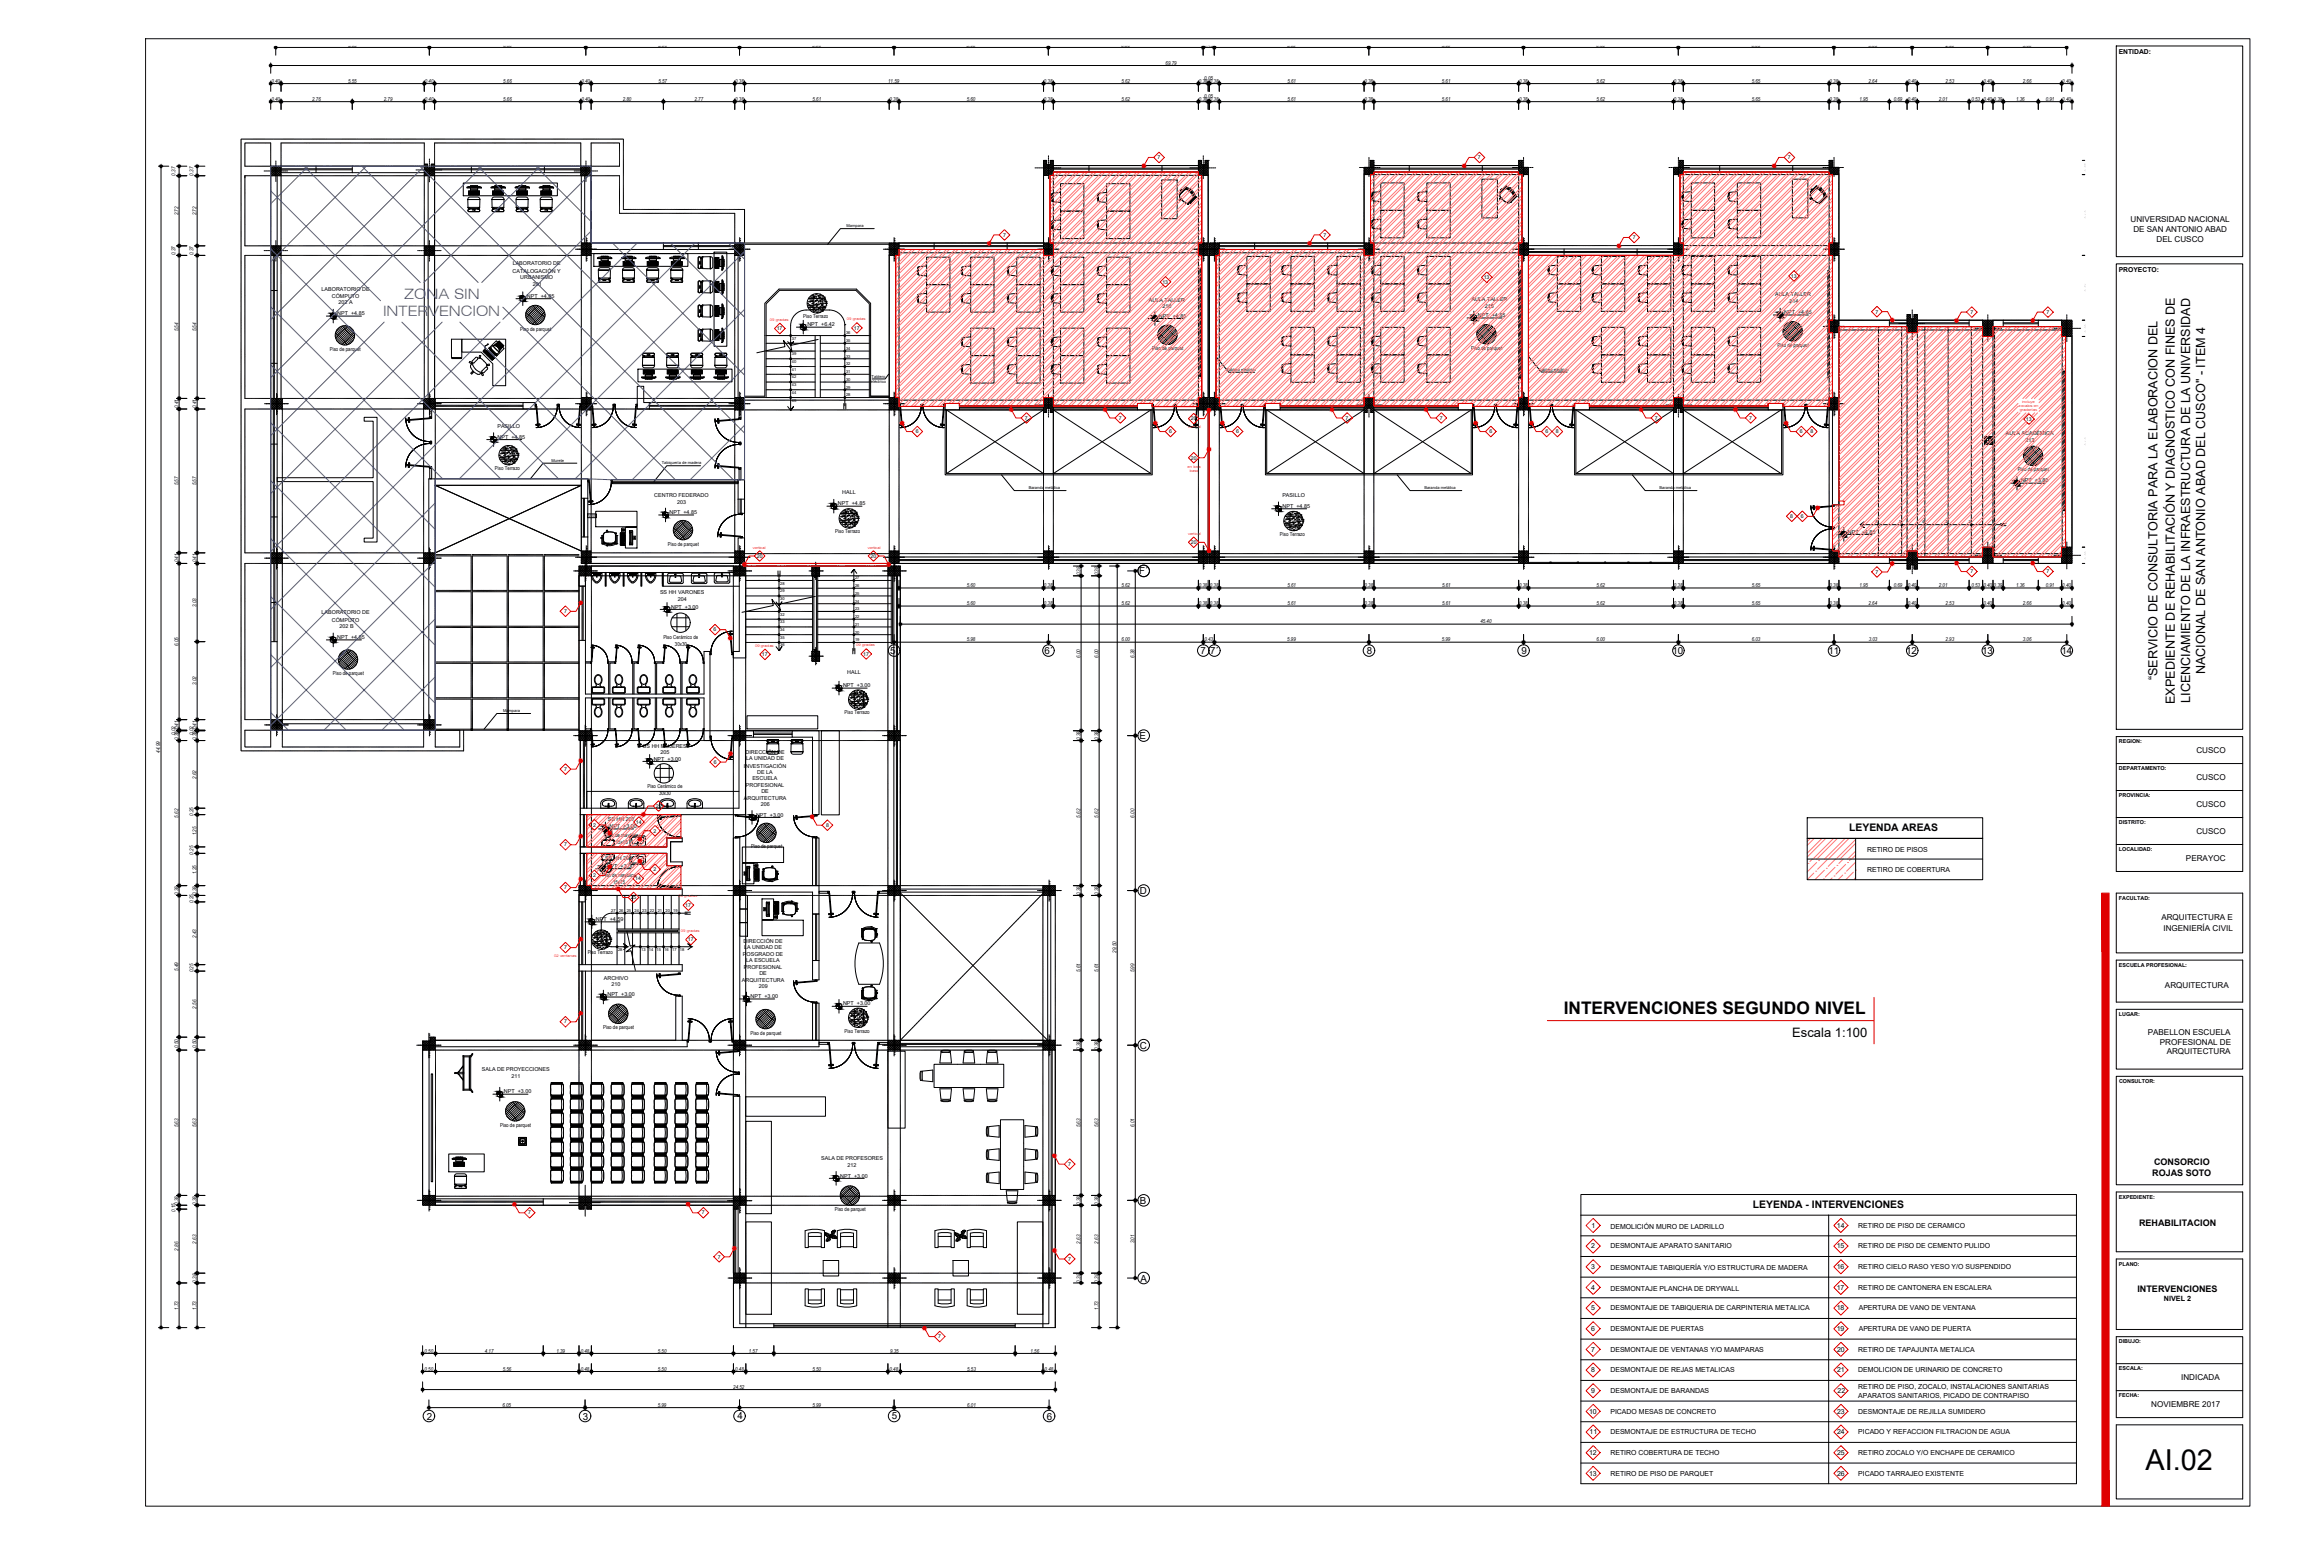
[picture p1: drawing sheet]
<svg xmlns="http://www.w3.org/2000/svg" width="900mm" height="607mm" viewBox="0 0 900 607" stroke-linecap="round" stroke-linejoin="round" font-family="sans-serif">
<defs><g id="words">
<text font-size="11.2" x="831.4" y="569.3">AI.02</text>
<text font-size="6.7" x="605.9" y="392.8">INTERVENCIONES SEGUNDO NIVEL</text>
<g font-size="5.5" fill="#3a49a6">
<text x="156.7" y="115.7">ZONA SIN</text>
<text x="148.4" y="122.5">INTERVENCION</text>
</g>
<text font-size="5" x="694.5" y="401.7">Escala 1:100</text>
<g font-size="4.9">
<text x="836" y="263.5" transform="rotate(-90 836 263.5)">“SERVICIO DE CONSULTORIA PARA LA ELABORACION DEL</text>
<text x="854.5" y="261.2" transform="rotate(-90 854.5 261.2)">NACIONAL DE SAN ANTONIO ABAD DEL CUSCO&quot; - ITEM 4</text>
<text x="842.7" y="272.7" transform="rotate(-90 842.7 272.7)">EXPEDIENTE DE REHABILITACIÓN Y DIAGNOSTICO CON FINES DE</text>
<text x="848.6" y="272.3" transform="rotate(-90 848.6 272.3)">LICENCIAMIENTO DE LA INFRAESTRUCTURA DE LA UNIVERSIDAD</text>
</g>
<g font-size="4">
<text x="716.5" y="322">LEYENDA AREAS</text>
<text x="679.2" y="467.9">LEYENDA - INTERVENCIONES</text>
</g>
<g font-size="3.8">
<text x="441.4" y="222.5">F´</text>
<text x="344.9" y="253.3">5´</text>
<text x="404.7" y="253.3">6´</text>
<text x="465.2" y="253.4">7</text>
<text x="468.9" y="253.4">7´</text>
<text x="529.6" y="253.3">8</text>
<text x="589.5" y="253.3">9</text>
<text x="648.1" y="253.3">10</text>
<text x="708.5" y="253.4">11</text>
<text x="738.6" y="253.4">12</text>
<text x="768.1" y="253.3">13</text>
<text x="798.8" y="253.4">14</text>
<text x="441.6" y="286.3">E</text>
<text x="441.6" y="346.3">D</text>
<text x="441.7" y="406.2">C</text>
<text x="441.6" y="466.3">B</text>
<text x="441.9" y="496.4">A</text>
<text x="165.4" y="549.8">2</text>
<text x="225.9" y="549.8">3</text>
<text x="285.8" y="549.8">4</text>
<text x="345.6" y="549.8">5</text>
<text x="405.7" y="549.8">6</text>
</g>
<g font-size="3.5">
<text x="834" y="455.5">ROJAS SOTO</text>
<text x="834.7" y="451.3">CONSORCIO</text>
<text x="828.9" y="475">REHABILITACION</text>
<text x="828.2" y="500.5">INTERVENCIONES</text>
</g>
<g font-size="3.1">
<text x="825.6" y="86">UNIVERSIDAD NACIONAL</text>
<text x="826.6" y="89.8">DE SAN ANTONIO ABAD</text>
<text x="835.6" y="93.6">DEL CUSCO</text>
<text x="851.1" y="291.7">CUSCO</text>
<text x="851.1" y="302.2">CUSCO</text>
<text x="851.1" y="312.6">CUSCO</text>
<text x="851.1" y="323.1">CUSCO</text>
<text x="847" y="333.5">PERAYOC</text>
<text x="837.5" y="356.3">ARQUITECTURA E</text>
<text x="838.3" y="360.6">INGENIERÍA CIVIL</text>
<text x="838.9" y="382.7">ARQUITECTURA</text>
<text x="832.2" y="400.8">PABELLON ESCUELA</text>
<text x="836.9" y="404.6">PROFESIONAL DE</text>
<text x="839.6" y="408.4">ARQUITECTURA</text>
<text x="845.1" y="534.6">INDICADA</text>
<text x="833.6" y="545.1">NOVIEMBRE 2017</text>
</g>
<text font-size="2.8" x="838.5" y="504">NIVEL 2</text>
<g font-size="2.7">
<text x="723.5" y="330.1">RETIRO DE PISOS</text>
<text x="723.5" y="337.6">RETIRO DE COBERTURA</text>
<text x="616.7" y="475.6">1</text>
<text x="624" y="476">DEMOLICIÓN MURO DE LADRILLO</text>
<text x="711.7" y="475.6">14</text>
<text x="720" y="475.6">RETIRO DE PISO DE CERAMICO</text>
<text x="616.6" y="483.6">2</text>
<text x="624" y="483.6">DESMONTAJE APARATO SANITARIO</text>
<text x="711.7" y="483.6">15</text>
<text x="720" y="483.6">RETIRO DE PISO DE CEMENTO PULIDO</text>
<text x="616.6" y="491.6">3</text>
<text x="711.7" y="491.6">16</text>
<text x="720" y="491.6">RETIRO CIELO RASO YESO Y/O SUSPENDIDO</text>
<text x="624" y="492">DESMONTAJE TABIQUERÍA Y/O ESTRUCTURA DE MADERA</text>
<text x="616.6" y="499.6">4</text>
<text x="624" y="500">DESMONTAJE PLANCHA DE DRYWALL</text>
<text x="711.7" y="499.6">17</text>
<text x="720" y="499.6">RETIRO DE CANTONERA EN ESCALERA</text>
<text x="616.6" y="507.6">5</text>
<text x="624" y="507.6">DESMONTAJE DE TABIQUERIA DE CARPINTERIA METALICA</text>
<text x="711.7" y="507.6">18</text>
<text x="720.2" y="507.6">APERTURA DE VANO DE VENTANA</text>
<text x="616.6" y="515.6">6</text>
<text x="624" y="515.6">DESMONTAJE DE PUERTAS</text>
<text x="711.7" y="515.6">19</text>
<text x="720.2" y="515.6">APERTURA DE VANO DE PUERTA</text>
<text x="616.6" y="523.6">7</text>
<text x="624" y="523.6">DESMONTAJE DE VENTANAS Y/O MAMPARAS</text>
<text x="711.9" y="523.6">20</text>
<text x="720" y="523.6">RETIRO DE TAPAJUNTA METALICA</text>
<text x="616.6" y="531.6">8</text>
<text x="624" y="531.6">DESMONTAJE DE REJAS METALICAS</text>
<text x="711.9" y="531.6">21</text>
<text x="720" y="531.6">DEMOLICION DE URINARIO DE CONCRETO</text>
<text x="616.6" y="539.6">9</text>
<text x="624" y="539.6">DESMONTAJE DE BARANDAS</text>
<text x="712" y="539.6">22</text>
<text x="720" y="538.1">RETIRO DE PISO, ZOCALO, INSTALACIONES SANITARIAS</text>
<text x="720" y="541.5">APARATOS SANITARIOS, PICADO DE CONTRAPISO</text>
<text x="615.7" y="547.6">10</text>
<text x="624" y="547.6">PICADO MESAS DE CONCRETO</text>
<text x="711.9" y="547.6">23</text>
<text x="720" y="547.6">DESMONTAJE DE REJILLA SUMIDERO</text>
<text x="615.9" y="555.6">11</text>
<text x="624" y="555.6">DESMONTAJE DE ESTRUCTURA DE TECHO</text>
<text x="711.9" y="555.6">24</text>
<text x="720" y="555.6">PICADO Y REFACCION FILTRACION DE AGUA</text>
<text x="615.7" y="563.6">12</text>
<text x="624" y="563.6">RETIRO COBERTURA DE TECHO</text>
<text x="711.9" y="563.6">25</text>
<text x="720" y="563.6">RETIRO ZOCALO Y/O ENCHAPE DE CERAMICO</text>
<text x="615.7" y="571.6">13</text>
<text x="624" y="571.6">RETIRO DE PISO DE PARQUET</text>
<text x="711.9" y="571.6">26</text>
<text x="720" y="571.6">PICADO TARRAJEO EXISTENTE</text>
</g>
<g font-size="2.6">
<text x="821" y="20.7">ENTIDAD:</text>
<text x="821" y="105.2">PROYECTO:</text>
</g>
<g font-size="2.1">
<text x="134.9" y="18.1">5.95</text>
<text x="194.9" y="18.1">6.06</text>
<text x="255" y="18.1">5.96</text>
<text x="314.7" y="18.1">5.98</text>
<text x="374.6" y="18.1">5.98</text>
<text x="434.5" y="18.1">6.00</text>
<text x="466.6" y="18.1">0.43</text>
<text x="498.7" y="18.1">5.99</text>
<text x="558.6" y="18.1">5.99</text>
<text x="618.5" y="18.1">6.00</text>
<text x="678.7" y="18.1">6.03</text>
<text x="724" y="18.1">3.03</text>
<text x="753.8" y="18.1">2.93</text>
<text x="783.8" y="18.1">3.06</text>
<text x="451.7" y="25.1">69.79</text>
<text x="105.2" y="32.1">0.40</text>
<text x="134.9" y="32.1">5.55</text>
<text x="164.7" y="32.1">0.40</text>
<text x="195" y="32.1">5.66</text>
<text x="225.3" y="32.1">0.40</text>
<text x="255.1" y="32.1">5.57</text>
<text x="284.9" y="32.1">0.38</text>
<text x="344.2" y="32.1">11.59</text>
<text x="404.5" y="32.1">0.38</text>
<text x="434.5" y="32.1">5.62</text>
<text x="464.5" y="32.1">0.38</text>
<text x="466.7" y="31">0.05</text>
<text x="468.8" y="32.1">0.38</text>
<text x="498.8" y="32.1">5.61</text>
<text x="528.7" y="32.1">0.38</text>
<text x="558.7" y="32.1">5.61</text>
<text x="588.6" y="32.1">0.38</text>
<text x="618.6" y="32.1">5.62</text>
<text x="648.6" y="32.1">0.38</text>
<text x="678.8" y="32.1">5.65</text>
<text x="708.9" y="32.1">0.38</text>
<text x="724" y="32.1">2.64</text>
<text x="739.2" y="32.1">0.40</text>
<text x="753.9" y="32.1">2.53</text>
<text x="768.5" y="32.1">0.40</text>
<text x="783.8" y="32.1">2.66</text>
<text x="799.1" y="32.1">0.40</text>
<text x="105.2" y="39.1">0.40</text>
<text x="121" y="39.1">2.76</text>
<text x="148.7" y="39.1">2.79</text>
<text x="164.7" y="39.1">0.40</text>
<text x="195" y="39.1">5.66</text>
<text x="225.3" y="39.1">0.40</text>
<text x="241.3" y="39.1">2.80</text>
<text x="269.1" y="39.1">2.77</text>
<text x="284.9" y="39.1">0.38</text>
<text x="314.9" y="39.1">5.61</text>
<text x="344.7" y="39.1">0.38</text>
<text x="374.6" y="39.1">5.60</text>
<text x="404.5" y="39.1">0.38</text>
<text x="434.5" y="39.1">5.62</text>
<text x="464.5" y="39.1">0.38</text>
<text x="466.7" y="38">0.05</text>
<text x="468.8" y="39.1">0.38</text>
<text x="498.8" y="39.1">5.61</text>
<text x="528.7" y="39.1">0.38</text>
<text x="558.7" y="39.1">5.61</text>
<text x="588.6" y="39.1">0.38</text>
<text x="618.6" y="39.1">5.62</text>
<text x="648.6" y="39.1">0.38</text>
<text x="678.8" y="39.1">5.65</text>
<text x="708.9" y="39.1">0.38</text>
<text x="720.5" y="39.1">1.95</text>
<text x="733.8" y="39.1">0.69</text>
<text x="739.2" y="39.1">0.40</text>
<text x="751.3" y="39.1">2.01</text>
<text x="763.9" y="39.1">0.53</text>
<text x="768.5" y="39.1">0.40</text>
<text x="772.5" y="39.1">0.39</text>
<text x="781.2" y="39.1">1.36</text>
<text x="792.7" y="39.1">0.91</text>
<text x="799.1" y="39.1">0.40</text>
<text x="68" y="68" transform="rotate(-90 68 68)">0.37</text>
<text x="75" y="68" transform="rotate(-90 75 68)">0.37</text>
<text x="69.1" y="83.4" transform="rotate(-90 69.1 83.4)">2.72</text>
<text x="76.1" y="83.4" transform="rotate(-90 76.1 83.4)">2.72</text>
<text x="68" y="98.8" transform="rotate(-90 68 98.8)">0.37</text>
<text x="75" y="98.8" transform="rotate(-90 75 98.8)">0.37</text>
<text x="198.6" y="105.6">CATALOGACIÓN Y</text>
<text x="198.7" y="102.8">LABORATORIO DE</text>
<text x="124.6" y="112.5">LABORATORIO DE</text>
<text x="201.6" y="108.2">URBANISMO</text>
<text x="206.4" y="110.7">201</text>
<text x="128.6" y="115.4">CÓMPUTO</text>
<text x="131.2" y="117.9">202 A</text>
<text x="204.2" y="115.4">NPT +4.85</text>
<text x="445.2" y="116.9">AULA TALLER</text>
<text x="450.4" y="119.4">216</text>
<text x="570.2" y="116.7">AULA TALLER</text>
<text x="575.4" y="119.2">215</text>
<text x="687.8" y="114.7">AULA TALLER</text>
<text x="693.4" y="117.2">214</text>
<text x="130.7" y="122.1">NPT +4.85</text>
<text x="311.2" y="123.2">Piso Terrazo</text>
<text x="449.1" y="123.1">NPT +4.85</text>
<text x="572.7" y="122.8">NPT +4.85</text>
<text x="691.4" y="121.7">NPT +4.85</text>
<text x="69.1" y="128.4" transform="rotate(-90 69.1 128.4)">5.54</text>
<text x="76.1" y="128.4" transform="rotate(-90 76.1 128.4)">5.54</text>
<text x="201.6" y="128.1">Piso de parquet</text>
<text x="312.8" y="126.4">NPT +6.42</text>
<text x="127.8" y="135.9">Piso de parquet</text>
<text x="446.5" y="135.7">Piso de parquet</text>
<text x="570.1" y="135.5">Piso de parquet</text>
<text x="688.8" y="134.4">Piso de parquet</text>
<text x="69.1" y="158" transform="rotate(-90 69.1 158)">0.41</text>
<text x="76.1" y="158" transform="rotate(-90 76.1 158)">0.41</text>
<text x="192.7" y="165.6">PASILLO</text>
<text x="192.8" y="170">NPT +4.85</text>
<text x="777.3" y="168.6">AULA ACADÉMICA</text>
<text x="784.8" y="171.1">213</text>
<text x="191.8" y="182">Piso Terrazo</text>
<text x="781.9" y="182.6">Piso de parquet</text>
<text x="69.1" y="188.1" transform="rotate(-90 69.1 188.1)">5.57</text>
<text x="76.1" y="188.1" transform="rotate(-90 76.1 188.1)">5.57</text>
<text x="326.3" y="191.4">HALL</text>
<text x="783.1" y="186.8">NPT +3.80</text>
<text x="253.5" y="192.7">CENTRO FEDERADO</text>
<text x="262.3" y="195.2">203</text>
<text x="324.7" y="195.7">NPT +4.85</text>
<text x="496.9" y="192.4">PASILLO</text>
<text x="497" y="196.8">NPT +4.85</text>
<text x="259.5" y="199.2">NPT +4.85</text>
<text x="323.6" y="206.5">Piso Terrazo</text>
<text x="495.9" y="207.5">Piso Terrazo</text>
<text x="716" y="206.7">NPT +4.85</text>
<text x="258.8" y="211.4">Piso de parquet</text>
<text x="69.1" y="217.9" transform="rotate(-90 69.1 217.9)">0.41</text>
<text x="76.1" y="217.9" transform="rotate(-90 76.1 217.9)">0.41</text>
<text x="374.6" y="227.5">5.60</text>
<text x="404.5" y="227.5">0.38</text>
<text x="418.6" y="222.9" transform="rotate(-90 418.6 222.9)">0.38</text>
<text x="425.6" y="222.9" transform="rotate(-90 425.6 222.9)">0.38</text>
<text x="434.5" y="227.5">5.62</text>
<text x="464.5" y="227.5">0.38</text>
<text x="468.8" y="227.5">0.38</text>
<text x="498.8" y="227.5">5.61</text>
<text x="528.7" y="227.5">0.38</text>
<text x="558.8" y="227.5">5.61</text>
<text x="588.6" y="227.5">0.38</text>
<text x="618.6" y="227.5">5.62</text>
<text x="648.6" y="227.5">0.38</text>
<text x="678.8" y="227.5">5.65</text>
<text x="708.9" y="227.5">0.38</text>
<text x="720.5" y="227.5">1.95</text>
<text x="733.8" y="227.5">0.69</text>
<text x="739.2" y="227.5">0.40</text>
<text x="751.3" y="227.5">2.01</text>
<text x="763.9" y="227.5">0.53</text>
<text x="768.5" y="227.5">0.40</text>
<text x="772.5" y="227.5">0.39</text>
<text x="781.2" y="227.5">1.36</text>
<text x="792.7" y="227.5">0.91</text>
<text x="799.1" y="227.5">0.40</text>
<text x="255.7" y="230.1">SS HH VARONES</text>
<text x="262.6" y="232.6">204</text>
<text x="76.1" y="235.1" transform="rotate(-90 76.1 235.1)">3.03</text>
<text x="124.6" y="238">LABORATORIO DE</text>
<text x="260" y="235.7">NPT +3.00</text>
<text x="374.6" y="234.5">5.60</text>
<text x="404.5" y="234.5">0.38</text>
<text x="434.5" y="234.5">5.62</text>
<text x="464.5" y="234.5">0.38</text>
<text x="468.8" y="234.5">0.38</text>
<text x="498.8" y="234.5">5.61</text>
<text x="528.7" y="234.5">0.38</text>
<text x="558.8" y="234.5">5.61</text>
<text x="588.6" y="234.5">0.38</text>
<text x="618.6" y="234.5">5.62</text>
<text x="648.6" y="234.5">0.38</text>
<text x="678.8" y="234.5">5.65</text>
<text x="708.9" y="234.5">0.38</text>
<text x="724" y="234.5">2.64</text>
<text x="739.2" y="234.5">0.40</text>
<text x="753.9" y="234.5">2.53</text>
<text x="768.5" y="234.5">0.40</text>
<text x="783.8" y="234.5">2.66</text>
<text x="799.1" y="234.5">0.40</text>
<text x="128.6" y="240.8">CÓMPUTO</text>
<text x="131.6" y="243.3">202 B</text>
<text x="573.7" y="241.5">45.40</text>
<text x="69.1" y="250.2" transform="rotate(-90 69.1 250.2)">6.05</text>
<text x="130.7" y="247.6">NPT +4.85</text>
<text x="257" y="247.5">Piso Cerámico de</text>
<text x="261.5" y="250">30x30</text>
<text x="374.6" y="248.5">5.98</text>
<text x="434.5" y="248.5">6.00</text>
<text x="466.7" y="248.5">0.43</text>
<text x="498.8" y="248.5">5.99</text>
<text x="558.7" y="248.5">5.99</text>
<text x="618.6" y="248.5">6.00</text>
<text x="678.8" y="248.5">6.03</text>
<text x="724.1" y="248.5">3.03</text>
<text x="753.9" y="248.5">2.93</text>
<text x="783.8" y="248.5">3.06</text>
<text x="418.6" y="254.8" transform="rotate(-90 418.6 254.8)">6.00</text>
<text x="425.6" y="254.8" transform="rotate(-90 425.6 254.8)">6.00</text>
<text x="439.6" y="254.8" transform="rotate(-90 439.6 254.8)">6.38</text>
<text x="129" y="261.5">Piso de parquet</text>
<text x="328.3" y="261.2">HALL</text>
<text x="76.1" y="265.4" transform="rotate(-90 76.1 265.4)">3.02</text>
<text x="326.7" y="266.2">NPT +3.00</text>
<text x="327.3" y="276.7">Piso Terrazo</text>
<text x="68" y="284.7" transform="rotate(-90 68 284.7)">0.02</text>
<text x="69.1" y="286.7" transform="rotate(-90 69.1 286.7)">0.38</text>
<text x="69.1" y="282.5" transform="rotate(-90 69.1 282.5)">0.41</text>
<text x="75" y="284.7" transform="rotate(-90 75 284.7)">0.02</text>
<text x="76.1" y="286.7" transform="rotate(-90 76.1 286.7)">0.38</text>
<text x="76.1" y="282.5" transform="rotate(-90 76.1 282.5)">0.41</text>
<text x="418.6" y="286.7" transform="rotate(-90 418.6 286.7)">0.38</text>
<text x="425.6" y="286.7" transform="rotate(-90 425.6 286.7)">0.38</text>
<text x="821" y="287.9">REGION:</text>
<text x="62.1" y="291.5" transform="rotate(-90 62.1 291.5)">44.99</text>
<text x="249.1" y="289.6">SS HH MUJERES</text>
<text x="255.9" y="292.1">205</text>
<text x="288.8" y="291.9">DIRECCIÓN DE</text>
<text x="253.3" y="294.6">NPT +3.00</text>
<text x="288.3" y="297.3">INVESTIGACIÓN</text>
<text x="289.1" y="294.4">LA UNIDAD DE</text>
<text x="293.4" y="299.8">DE LA</text>
<text x="821" y="298.4">DEPARTAMENTO:</text>
<text x="76.1" y="301.7" transform="rotate(-90 76.1 301.7)">2.62</text>
<text x="250.9" y="305.3">Piso Cerámico de</text>
<text x="289" y="304.8">PROFESIONAL</text>
<text x="291.5" y="302.3">ESCUELA</text>
<text x="255.4" y="307.8">30x30</text>
<text x="288.2" y="309.9">ARQUITECTURA</text>
<text x="295" y="307.3">DE</text>
<text x="821" y="308.8">PROVINCIA:</text>
<text x="69.1" y="316.7" transform="rotate(-90 69.1 316.7)">5.62</text>
<text x="75" y="316" transform="rotate(-90 75 316)">0.25</text>
<text x="235.6" y="317.8">SS HH 207</text>
<text x="293" y="316.3">NPT +3.00</text>
<text x="294.8" y="312.4">206</text>
<text x="418.6" y="316.7" transform="rotate(-90 418.6 316.7)">5.62</text>
<text x="425.6" y="316.7" transform="rotate(-90 425.6 316.7)">5.62</text>
<text x="439.6" y="316.7" transform="rotate(-90 439.6 316.7)">6.00</text>
<text x="76.1" y="323.6" transform="rotate(-90 76.1 323.6)">1.25</text>
<text x="236.2" y="320.8">NPT +3.00</text>
<text x="821" y="319.3">DISTRITO:</text>
<text x="234.5" y="324.4">Piso de mayólica</text>
<text x="238.6" y="326.9">15x15</text>
<text x="291.1" y="328.7">Piso de parquet</text>
<text x="821" y="329.7">LOCALIDAD:</text>
<text x="75" y="331" transform="rotate(-90 75 331)">0.25</text>
<text x="234.5" y="333.2">SS HH 208</text>
<text x="76.1" y="338.6" transform="rotate(-90 76.1 338.6)">1.25</text>
<text x="233.4" y="339.8">Piso de mayólica</text>
<text x="235.1" y="336.2">NPT +3.00</text>
<text x="69.1" y="346.7" transform="rotate(-90 69.1 346.7)">0.38</text>
<text x="76.1" y="346.7" transform="rotate(-90 76.1 346.7)">0.38</text>
<text x="237.5" y="342.3">15x15</text>
<text x="418.6" y="346.7" transform="rotate(-90 418.6 346.7)">0.38</text>
<text x="425.6" y="346.7" transform="rotate(-90 425.6 346.7)">0.38</text>
<text x="75" y="349.8" transform="rotate(-90 75 349.8)">0.25</text>
<text x="821" y="348.5">FACULTAD:</text>
<text x="230.9" y="356.8">NPT +4.59</text>
<text x="76.1" y="363.2" transform="rotate(-90 76.1 363.2)">2.43</text>
<text x="288.1" y="365.1">DIRECCIÓN DE</text>
<text x="227.7" y="369.7">Piso Terrazo</text>
<text x="287.9" y="370.1">POSGRADO DE</text>
<text x="288.4" y="367.6">LA UNIDAD DE</text>
<text x="432.6" y="369" transform="rotate(-90 432.6 369)">29.50</text>
<text x="69.1" y="376" transform="rotate(-90 69.1 376)">5.49</text>
<text x="75" y="376.6" transform="rotate(-90 75 376.6)">0.25</text>
<text x="288.2" y="375.2">PROFESIONAL</text>
<text x="289.2" y="372.7">LA ESCUELA</text>
<text x="294.2" y="377.7">DE</text>
<text x="418.6" y="376.6" transform="rotate(-90 418.6 376.6)">5.61</text>
<text x="425.6" y="376.6" transform="rotate(-90 425.6 376.6)">5.61</text>
<text x="439.6" y="376.6" transform="rotate(-90 439.6 376.6)">5.99</text>
<text x="821" y="374.5">ESCUELA PROFESIONAL:</text>
<text x="234" y="379.6">ARCHIVO</text>
<text x="237" y="382.1">210</text>
<text x="287.4" y="380.2">ARQUITECTURA</text>
<text x="294" y="382.7">209</text>
<text x="235.4" y="385.9">NPT +3.00</text>
<text x="290.8" y="386.6">NPT +3.00</text>
<text x="326.7" y="389.5">NPT +3.00</text>
<text x="76.1" y="390.7" transform="rotate(-90 76.1 390.7)">2.56</text>
<text x="821" y="393.6">LUGAR:</text>
<text x="233.7" y="398.7">Piso de parquet</text>
<text x="290.8" y="400.8">Piso de parquet</text>
<text x="327.3" y="400">Piso Terrazo</text>
<text x="69.1" y="406" transform="rotate(-90 69.1 406)">0.50</text>
<text x="76.1" y="406" transform="rotate(-90 76.1 406)">0.50</text>
<text x="418.6" y="406.6" transform="rotate(-90 418.6 406.6)">0.38</text>
<text x="425.6" y="406.6" transform="rotate(-90 425.6 406.6)">0.38</text>
<text x="186.7" y="414.9">SALA DE PROYECCIONES</text>
<text x="198.3" y="417.4">211</text>
<text x="821.1" y="419.5">CONSULTOR:</text>
<text x="195.2" y="423.5">NPT +3.00</text>
<text x="69.1" y="436.6" transform="rotate(-90 69.1 436.6)">5.63</text>
<text x="76.1" y="436.6" transform="rotate(-90 76.1 436.6)">5.63</text>
<text x="193.8" y="436.5">Piso de parquet</text>
<text x="418.6" y="436.6" transform="rotate(-90 418.6 436.6)">5.63</text>
<text x="425.6" y="436.6" transform="rotate(-90 425.6 436.6)">5.63</text>
<text x="439.6" y="436.6" transform="rotate(-90 439.6 436.6)">6.01</text>
<text x="318.2" y="449.5">SALA DE PROFESORES</text>
<text x="328.4" y="452">212</text>
<text x="325.6" y="456.1">NPT +3.00</text>
<text x="69.1" y="466.7" transform="rotate(-90 69.1 466.7)">0.38</text>
<text x="76.1" y="466.7" transform="rotate(-90 76.1 466.7)">0.38</text>
<text x="418.6" y="466.7" transform="rotate(-90 418.6 466.7)">0.38</text>
<text x="425.6" y="466.7" transform="rotate(-90 425.6 466.7)">0.38</text>
<text x="821" y="464.3">EXPEDIENTE:</text>
<text x="68" y="469.3" transform="rotate(-90 68 469.3)">0.15</text>
<text x="323.5" y="469.1">Piso de parquet</text>
<text x="69.1" y="484.4" transform="rotate(-90 69.1 484.4)">2.86</text>
<text x="76.1" y="481.7" transform="rotate(-90 76.1 481.7)">2.63</text>
<text x="418.6" y="481.7" transform="rotate(-90 418.6 481.7)">2.63</text>
<text x="425.6" y="481.7" transform="rotate(-90 425.6 481.7)">2.63</text>
<text x="439.6" y="481.7" transform="rotate(-90 439.6 481.7)">3.01</text>
<text x="821" y="490.3">PLANO:</text>
<text x="76.1" y="496.8" transform="rotate(-90 76.1 496.8)">0.38</text>
<text x="418.6" y="496.8" transform="rotate(-90 418.6 496.8)">0.38</text>
<text x="425.6" y="496.8" transform="rotate(-90 425.6 496.8)">0.38</text>
<text x="69.1" y="507.4" transform="rotate(-90 69.1 507.4)">1.73</text>
<text x="76.1" y="507.4" transform="rotate(-90 76.1 507.4)">1.73</text>
<text x="425.6" y="507.4" transform="rotate(-90 425.6 507.4)">1.73</text>
<text x="821" y="520.4">DIBUJO:</text>
<text x="164.5" y="524">0.50</text>
<text x="187.9" y="524">4.17</text>
<text x="215.6" y="524">1.39</text>
<text x="225" y="524">0.48</text>
<text x="254.9" y="524">5.50</text>
<text x="290.2" y="524">1.57</text>
<text x="344.9" y="524">9.35</text>
<text x="399.3" y="524">1.56</text>
<text x="164.5" y="531">0.50</text>
<text x="194.8" y="531">5.56</text>
<text x="225" y="531">0.48</text>
<text x="254.9" y="531">5.50</text>
<text x="284.9" y="531">0.48</text>
<text x="314.8" y="531">5.50</text>
<text x="344.7" y="531">0.48</text>
<text x="374.8" y="531">5.53</text>
<text x="404.8" y="531">0.48</text>
<text x="821" y="530.8">ESCALA:</text>
<text x="284.1" y="538">24.52</text>
<text x="194.7" y="545">6.05</text>
<text x="254.9" y="545">5.99</text>
<text x="314.8" y="545">5.99</text>
<text x="374.8" y="545">6.01</text>
<text x="821" y="541.3">FECHA:</text>
</g>
<g font-size="2">
<text x="448.5" y="61.7">7</text>
<text x="572.7" y="61.7">7</text>
<text x="692.8" y="61.7">7</text>
<text x="388.6" y="91.8">7</text>
<text x="512.8" y="91.8">7</text>
<text x="632.6" y="92.8">7</text>
<text x="693.9" y="107.5">13</text>
<text x="450.4" y="109.9">13</text>
<text x="574.9" y="108.1">13</text>
<text x="726.7" y="121.5">7</text>
<text x="763.5" y="121.7">7</text>
<text x="793" y="121.7">7</text>
<text x="301" y="127.9">17</text>
<text x="330.8" y="127.7">17</text>
<text x="354.9" y="167.8">6</text>
<text x="397.2" y="162.6">7</text>
<text x="433.6" y="162.6">7</text>
<text x="453" y="167.8">6</text>
<text x="461.4" y="162.8">20</text>
<text x="479" y="167.8">6</text>
<text x="521.4" y="162.6">7</text>
<text x="557.9" y="162.6">7</text>
<text x="577.1" y="167.8">6</text>
<text x="598.8" y="167.8">6</text>
<text x="602.9" y="167.8">8</text>
<text x="641.3" y="162.6">7</text>
<text x="677.8" y="162.6">7</text>
<text x="697.4" y="167.8">6</text>
<text x="701.5" y="167.8">8</text>
<text x="785" y="163">13</text>
<text x="461.4" y="178">20</text>
<text x="693.7" y="200.6">8</text>
<text x="697.8" y="200.7">6</text>
<text x="461.4" y="210.8">20</text>
<text x="293.3" y="216.1">20</text>
<text x="337.3" y="216.1">20</text>
<text x="726.7" y="222.2">7</text>
<text x="763.5" y="222">7</text>
<text x="793" y="222">7</text>
<text x="218.6" y="237.4">7</text>
<text x="276.5" y="244.6">6</text>
<text x="295.2" y="254.2">17</text>
<text x="334.5" y="254">17</text>
<text x="218.6" y="298.6">7</text>
<text x="276.6" y="295.9">6</text>
<text x="254.1" y="312.9">25</text>
<text x="229.8" y="320.3">2</text>
<text x="246.4" y="319.1">14</text>
<text x="253.3" y="322.6">2</text>
<text x="320.1" y="320.3">8</text>
<text x="218.6" y="327.9">7</text>
<text x="229.8" y="339.8">2</text>
<text x="246.1" y="341">14</text>
<text x="253.3" y="337.5">2</text>
<text x="218.6" y="344.5">7</text>
<text x="244.4" y="348.3">25</text>
<text x="265.6" y="351.3">17</text>
<text x="266.5" y="364.6">17</text>
<text x="218.6" y="367.7">7</text>
<text x="218.6" y="396.4">7</text>
<text x="413.9" y="451.6">7</text>
<text x="204.7" y="470.4">7</text>
<text x="272" y="470.4">7</text>
<text x="278.1" y="487.5">7</text>
<text x="413.9" y="488.3">7</text>
<text x="363.6" y="518.4">7</text>
</g>
<g font-size="1.6">
<text x="328" y="88">Mampara</text>
<text x="306.8" y="131.5">37</text>
<text x="327.8" y="129.5">36</text>
<text x="306.8" y="137.5">39</text>
<text x="327.8" y="135.5">34</text>
<text x="327.8" y="132.5">35</text>
<text x="306.8" y="143.5">41</text>
<text x="306.8" y="140.6">40</text>
<text x="327.8" y="141.5">32</text>
<text x="327.8" y="138.5">33</text>
<text x="475.2" y="143.6">Tablero eléctrico</text>
<text x="596.3" y="143.5">Tablero eléctrico</text>
<text x="306.8" y="146.6">42</text>
<text x="306.8" y="149.5">43</text>
<text x="327.8" y="144.5">31</text>
<text x="327.8" y="147.5">30</text>
<text x="337.5" y="148.2">eléctrico</text>
<text x="337.7" y="146.3">Tablero</text>
<text x="306.8" y="152.6">44</text>
<text x="306.8" y="155.5">45</text>
<text x="327.8" y="150.5">29</text>
<text x="327.8" y="153.5">28</text>
<text x="213.7" y="178.8">Murete</text>
<text x="256.4" y="179.8">Tabiquería de madera</text>
<text x="398.6" y="189.4">Baranda metálica</text>
<text x="551.9" y="189.4">Baranda metálica</text>
<text x="643" y="189.4">Baranda metálica</text>
<text x="726.9" y="202.7">6</text>
<text x="735.9" y="202.7">5</text>
<text x="744.9" y="202.7">4</text>
<text x="753.9" y="202.7">3</text>
<text x="762.9" y="202.7">2</text>
<text x="771.9" y="202.7">1</text>
<text x="302.3" y="226.4">28</text>
<text x="331.3" y="224.4">27</text>
<text x="331.3" y="227.4">26</text>
<text x="302.3" y="229.4">29</text>
<text x="302.3" y="232.4">30</text>
<text x="331.3" y="230.4">25</text>
<text x="331.3" y="233.4">24</text>
<text x="302.3" y="238.4">32</text>
<text x="331.3" y="239.4">22</text>
<text x="331.3" y="236.4">23</text>
<text x="302.3" y="241.4">33</text>
<text x="302.3" y="244.4">34</text>
<text x="331.3" y="245.4">20</text>
<text x="331.3" y="242.4">21</text>
<text x="302.3" y="247.4">35</text>
<text x="302.3" y="250.4">36</text>
<text x="331.3" y="248.4">19</text>
<text x="194.9" y="275.8">Mampara</text>
<text x="236.9" y="353.3">27</text>
<text x="239.9" y="353.3">26</text>
<text x="242.9" y="353.3">25</text>
<text x="245.9" y="353.3">24</text>
<text x="248.9" y="353.3">23</text>
<text x="251.8" y="353.3">22</text>
<text x="254.9" y="353.3">21</text>
<text x="257.8" y="353.3">20</text>
<text x="260.9" y="353.3">19</text>
<text x="239.5" y="368.3">28</text>
<text x="248.4" y="368.3">13</text>
<text x="251.4" y="368.3">14</text>
<text x="254.4" y="368.3">15</text>
<text x="257.4" y="368.3">16</text>
<text x="260.4" y="368.3">17</text>
<text x="263.4" y="368.3">18</text>
</g>
<g font-size="1.4" fill="#e00000">
<text x="298.3" y="124.2">09 gradas</text>
<text x="328.2" y="124">09 gradas</text>
<text x="783.5" y="156">incluye</text>
<text x="782.2" y="157.6">zocalos en</text>
<text x="782.6" y="159.3">graderías</text>
<text x="460.4" y="165.9">vertical</text>
<text x="460.2" y="181.1">en losa</text>
<text x="461" y="182.8">base</text>
<text x="460.4" y="207.2">vertical</text>
<text x="291.7" y="212.6">vertical</text>
<text x="336.3" y="212.6">vertical</text>
<text x="292.6" y="250.5">09 gradas</text>
<text x="331.8" y="250.3">09 gradas</text>
<text x="262.9" y="347.6">09 gradas</text>
<text x="263.9" y="360.9">09 gradas</text>
<text x="214.8" y="370.6">02 ventanas</text>
</g>
<text font-size="1.4" x="228" y="200.3">V-55</text>
</g></defs>
<!-- layer: UNSAAC-MUEBLE -->
<g fill="none" stroke="#000" stroke-width=".39">
<path d="M179.5 70.9h36.5v4.9h-36.5zM180.9 72.5h5.6v.3h-5.6zM180.9 72.5l.6-.3h4.4l.6 .3M181.5 76.6l-.2 .7h4.7l-.1 3h-4.6v-3h4.7l-.2-.6-.6-.4h-3.1zM181.6 74h.7v-.3l3.5 .3v1.5h-4.2zM181.8 74.3h.2M181.8 74.4h.8v1h-.8v-1.3l.2 1.3M181.8 75h.8M181.8 74.8h.8M181.8 74.1v.2M181.8 74.4v1M182 74.4l.2 .2"/>
<path d="M182 75.2h.6M182 74.6v.8M182.2 74.4v1M182.2 74.4h.2M182.2 74.6v.8M182.3 72.8h2.8v.7h-2.8zM182.3 71.9h2.8v.3h-2.8zM182.4 74.6v.6M182.4 74.4l.2 .2h-.8M182.8 74.4h2.9h-.4l-.1 1M182.8 75.2h2.9M182.8 75h2.9"/>
<path d="M183 74.1v.2M183 74.6v.8M183 74.4v.2M183.2 74.1v.2M183.2 74.6v.8M183.2 71.9v.3M183.2 74.6h.3M183.2 75v.2M183.4 74.1v.2M183.4 75v.2M183.6 74.1v.2M183.6 74.8l-.2-.2v.8"/>
<path d="M183.6 74.6v.8M183.6 74.1v.5M183.6 75v.2M183.8 74.6v.4M183.8 75v.2M183.8 74.1v.2M184 74.6v.4M184 74.6v.2M184 75v.2M184 74.1v.2M184.2 71.9v.3M184.2 74.6v.4"/>
<path d="M184.2 75v.2M184.2 74.1v.2M184.2 74.6l-.3-.2-.1 .4M184.2 74.4v.4M184.4 74.8v.2M184.4 75v.2M184.4 74.1v.7M184.5 74.4l.1 .2M184.5 74.3h.8M184.6 74.8v.2M184.6 75v.2M184.7 74.1v.2"/>
<path d="M184.8 74.8v.2M184.8 75v.2M184.8 74.6l-.1-.2-.1 .4M184.8 74.4v.4M184.9 74.1v.2M184.9 75.2v.2M185 74.8v.2M185.1 74.1v.2M185.2 74.8v.2M185.2 74.6l-.1-.2-.1 .8M185.3 74.3h-2.5M185.4 74.4v.8"/>
<path d="M185.5 75.2v.2M185.5 74.1l.2 .2zM185.5 74.1l.2 1.3h-2.9v-1.3l2.5 .2M185.7 74.6h-2.9l2.9 .2M190.3 72.5h5.5v.3h-5.5zM190.3 72.5l.6-.3h4.3l.6 .3M190.9 74h.6v-.3l3.6 .3v1.5h-4.2zM190.9 76.6l-.3 .7h4.7l-.1 3h-4.5l-.1-3h4.7l-.2-.6-.5-.4h-3.1zM191 74.3h.2M191 74.4h.8v1h-.8v-1.3h.2v1.3M191.1 74.6h.7l-.3-.2-.1 1M191.1 75h.7"/>
<path d="M191.1 74.8h.7M191.3 74.4l.1 .2M191.3 75.2h.5M191.6 74.6v.6M191.6 72.8h2.8v.7h-2.8zM191.6 71.9h2.8v.3h-2.8zM192.1 75.2h2.9M192.1 74.1v.2M192.1 74.4v1M192.1 75h2.9M192.2 75.4l.1-.8h-.2h2.9v.8M192.2 74.1v.2"/>
<path d="M192.3 74.1v.2M192.3 74.8h2.7M192.3 74.4v1M192.4 74.1v.2M192.4 74.8v.2M192.4 75.2v.2M192.5 74.1v.2M192.5 74.4v1M192.5 74.4h.2M192.6 71.9v.3M192.6 74.1v.2M192.7 74.4v.2"/>
<path d="M192.8 74.1v1.3M192.9 74.8l-.2-.2-.1 .8M192.9 74.1v.2M192.9 74.4v.2M193.1 74.1v.2M193.1 74.4v.8M193.1 74.4h.4M193.3 74.6v.6M193.3 74.1v.2M193.3 75v.2M193.5 74.6v.6M193.5 71.9v.3"/>
<path d="M193.5 74.1v.2M193.5 75v.2M193.7 74.6v.6M193.7 75v.2M193.7 74.4l.2 .2M193.8 74.1v.2M193.9 74.6l-.1 .4M193.9 75v.2M194 74.1v.2M194.1 74.6l-.1 .4M194.1 75v.2M194.1 74.6l-.2-.2v.4"/>
<path d="M194.1 74.4v.4M194.2 74.1v.2M194.2 75.2v.2M194.3 74.6l-.1 .4M194.3 75v.2M194.4 74.1v.2M194.4 74.8v.2M194.5 75v.4M194.5 74.6l-.2-.2v.4M194.6 74.3h-2.6M194.6 74.3l-.8-.2-.1 .5M194.6 74.3l-2.6-.2v1.3h3v-1h-3"/>
<path d="M194.6 74.8v.2M194.7 75l.1 .4M194.7 74.4v.4M194.8 74.1l.2 .2zM194.8 74.1l.2 .2M194.8 75.2v.2M195 74.4h-.5v.4M199.6 72.5h5.6v.3h-5.6zM199.6 72.5l.6-.3h4.4l.6 .3M200.2 74h.7v-.3l3.5 .3v1.5h-4.2zM200.2 76.6l.6-.3h3.1l.5 .3 .3 .7h-4.8zM200.4 74.3h.2"/>
<path d="M200.4 74.4h.8v1h-.8v-1.3h.2v1.3M200.4 74.6h.8l-.4-.2v1M200.4 75h.8M200.4 74.8h.8M200.6 74.4l.2 .2M200.6 75.2h.6M201 74.6v.6M201 72.8h2.8v.7h-2.8zM201 71.9h2.8v.3h-2.8zM201.4 74.4h2.9l-.2 .2M201.4 74.3h2.5M201.4 75.2h2.9"/>
<path d="M201.4 75h2.9M201.6 74.1v.2M201.6 74.8v.6M201.6 74.8h2.7M201.7 74.4l-.1 .4M201.8 74.1v.2M201.8 75.2v.2M201.8 74.6v.4M201.8 74.8l.3-.4-.1 .4M201.8 75v.2M201.9 71.9v.3M202 74.1v.2"/>
<path d="M202 75.2v.2M202 74.6v.4M202 75v.2M202.2 74.8v.2M202.2 75.2v.2M202.2 74.1v.2M202.2 75v.2M202.3 74.1l-.1 .7-.2-.2M202.4 74.8v.2M202.4 75v.2M202.5 74.1v.2M202.6 74.8v.2"/>
<path d="M202.6 74.6v.2M202.6 75v.2M202.7 74.1v.2M202.8 74.8v.2M202.8 71.9v.3M202.8 74.1v.2M202.9 74.6l-.4-.2-.1 .4M202.9 74.4l-.1 .8M203 74.8v.2M203.1 74.1l-.1 1.1M203.1 74.4l.2 .2M203.1 74.3h.8"/>
<path d="M203.2 74.8v.2M203.3 74.1v.2M203.5 74.6l-.2-.2-.1 .8M203.5 74.4l-.1 .8M203.5 74.4v.2M203.5 74.1v.2M203.5 75.2v.2M203.7 74.4l-.1 .8M203.7 74.4l.2 .2M203.7 74.1v.2M203.9 74.4v1M203.9 74.4l.2 .2"/>
<path d="M203.9 75.2v.2M204 74.6v.6M204.1 75v.4M204.1 74.1v.2M204.1 74.1l.2 1.3h-2.9v-1.3l2.5 .2M204.1 74.1v.5M204.3 74.6h-2.9l.2 .2M204.6 77.3h-4.6v3M204.6 77.3v3h-4.6M209 72.5h5.5v.3h-5.5zM209 72.5l.6-.3h4.3l.6 .3M209.5 74h.7v-.3l3.5 .3v1.5h-4.2z"/>
<path d="M209.6 76.6l-.3 .7h4.7l-.1 3h-4.5l-.1-3h4.7l-.3-.7-.4-.3h-3.1zM209.7 74.3h.2M209.7 74.4h.8v1h-.8v-1.3h.2v1.3M209.7 74.6h.8l-.4-.2v1M209.7 75h.8M209.7 74.8h.8M209.9 74.4l.2 .2M209.9 75.2h.6M210.3 74.6v.6M210.3 72.8h2.8v.7h-2.8zM210.3 71.9h2.8v.3h-2.8zM210.7 74.4h3h-.5v.4"/>
<path d="M210.8 75.2h2.9M210.8 75h2.9M210.8 74.1v.2M210.8 74.4v1M210.9 74.1v.2M211 74.8h2.7M211 74.1v.2M211 74.4v1M211.1 74.1v.2M211.2 74.4l-.1 1M211.2 74.4h.2M211.3 71.9v.3"/>
<path d="M211.3 74.1v.2M211.3 74.8v.2M211.3 75.2v.2M211.4 74.4v.2M211.5 74.1v1.3M211.6 74.8l-.2-.2-.1 .8M211.6 74.1v.2M211.6 74.4v.2M211.8 74.6v.6M211.8 74.1v.2M211.8 75v.2M212 74.6v.6"/>
<path d="M212 74.1v.2M212 75v.2M212.2 74.6v.6M212.2 71.9v.3M212.2 74.1v.2M212.2 74.4l-.4 .2M212.2 75v.2M212.4 74.6l-.1 .4M212.4 75v.2M212.4 74.4l.2 .2M212.5 74.1v.2M212.6 74.6l-.1 .4"/>
<path d="M212.6 75v.2M212.7 74.1v.2M212.8 74.6l-.1 .4M212.8 75v.2M212.8 74.6l-.2-.2v.4M212.8 74.4v.4M212.9 74.1v.2M212.9 75.2v.2M213 74.6l-.1 .4M213 75v.2M213.1 74.1v.2M213.1 74.8v.2"/>
<path d="M213.2 75v.4M213.2 74.6l-.2-.2v.4M213.3 74.3h-2.6M213.3 74.3l-.8-.2-.1 .7M213.3 74.8v.2M213.4 75l.1 .4M213.4 74.4v.4M213.5 74.1l.2 .2zM213.5 74.1l.2 1.3h-3v-1.3l2.6 .2M213.5 75.2v.2M213.7 74.6h-2.9h.2l-.1 .8M407.4 76.2v.5"/>
<path d="M407.5 75h.3v2.9l-.3-.5zM407.7 76.7h.1M407.7 76.2h.1M410.9 71.1h9.1v10.7h-9.1zM411 74.6l-3 .2-.2 1.7 .2 1.6 3 .2M425.3 76.2v.5M425.4 75h.2v2.9l-.3-.5zM425.5 76.7h.1M425.5 76.2h.1M428.8 71.1h9v10.7h-9zM428.8 74.6l-3 .2-.2 1.7 .2 1.6 3 .2M450.1 69.7h6v15h-6z"/>
<path d="M457 77.1l.1 .5 .4-.3M457 77.1l.2 .4 .6-.3M457.1 74.6h.1M457.4 73.8l.3 .3zM457.5 76.9l-.5 .2M457.8 73.6l-.4 .2M457.8 73.6l-.3 .1 .2 .3M457.8 73.6l.1 .1M458 77.4h.1M458 74.3v.1M458.3 74.1h.1M458.7 73.8a1.26 1.26 0 0 1 2.1 .3l.9 .9a1.3 1.3 0 0 1 .3 2.1l-1.4 1.3a1.47 1.47 0 0 1-2.2-.5 2.16 2.16 0 0 1-1.2-2.5z"/>
<path d="M459.2 72.6l-2.1 2M459.4 72.3l.3 .4M459.4 72.3l-2.3 2.3M459.4 72.4l.3 .2M459.4 72.4h.1M459.6 73.1h.4a4.1 4.1 0 0 1 2.8 3.2l-1.1-1.6zM459.6 73.1l.1-.4h.4a4.4 4.4 0 0 1 3 3.4l-.3 .2M459.7 72.7l-2.3 2.2-.3-.3M460.1 78.8l.3 .3 .1-.4 .1 .4h-.4M460.4 73.7a1.14 1.14 0 0 0-1.8 .1l-1.2 1.2a1.52 1.52 0 0 0 .6 2.4M460.8 73.8l-.1 .2M460.9 78.4l.3 .3"/>
<path d="M461 73.1l.4 .2M461.1 74l-.2 .3M461.1 73.2l.3 .2M461.2 78.7h.1M461.4 73.4h.1M462 75.4h.1M462.1 75.4a1.27 1.27 0 0 1-.1 1.8l-1.3 1.3a1.53 1.53 0 0 1-2.3-.6l-.2-.3M462.4 76.6l.2 .1M462.4 76.3l.5 .1M462.6 76.3h.4M462.9 76.4l-2 2M463.2 76.1l.3 .4"/>
<path d="M463.2 76.1l-2.3 2.3M463.2 76.2l.3 .2M463.2 76.1h.1M463.5 76.5l-2.3 2.2M463.5 76.4h.1M531.5 75.9v.5M531.6 74.7h.3v2.9l-.3-.5v-2.4M531.7 76.4h.2M531.7 75.9h.2M532.2 77.8l2.9 .3M535 70.9h9.1v10.6h-9.1zM535.1 74.3l-3.1 .2-.1 2.2 .3 1.1"/>
<path d="M549.4 75.9v.5M549.5 74.7h.2v2.9l-.3-.5 .1-2.4M549.6 76.4h.1M549.6 75.9h.1M550 77.8l2.9 .3M552.9 70.9h9v10.6h-9zM552.9 74.3l-3 .2-.2 2.2 .3 1.1M574.2 69.4h6v15h-6zM581.1 76.9l.1 .4 .4-.3M581.1 76.8l.2 .3 .5-.2M581.2 74.3h.1M581.5 73.5l.3 .3z"/>
<path d="M581.6 74.8l1.2-1.3a1.26 1.26 0 0 1 2.1 .3l.9 .9a1.29 1.29 0 0 1 .3 2.1l-1.4 1.3a1.48 1.48 0 0 1-2.2-.5 2.13 2.13 0 0 1-1.2-2.5zM581.6 76.6l-.5 .2M581.9 73.3l-.4 .2M581.9 73.3l-.3 .2 .2 .2M581.9 73.3v.1M582.1 74v.1M582.4 73.8h.1M583.3 72.3l-2.1 2M583.5 72l.3 .4M583.5 72l-2.3 2.3M583.5 72.1l.3 .2M583.5 72.1h.1"/>
<path d="M583.6 72.8l1.9 .7 1 1.3 .4 1.1-1.7-2.1zM583.6 72.8l.2-.4h.4a4.4 4.4 0 0 1 3 3.4l-.3 .2M583.8 72.4l-2.3 2.2-.3-.3M584.2 78.5l.3 .3 .1-.4 .1 .4h-.4M584.5 73.4a1.14 1.14 0 0 0-1.8 .1l-1.2 1.2a1.51 1.51 0 0 0 .5 2.4h.1M584.8 73.5l-.1 .2M585 78.1h.1M585 78.1l.3 .3M585.1 72.8l.4 .2M585.1 73.7l-.1 .3M585.2 72.9l.3 .2M585.3 78.4h.1"/>
<path d="M585.5 73.1h.1M586.1 75.1h.1M586.2 75.1a1.25 1.25 0 0 1-.1 1.8l-1.3 1.3a1.56 1.56 0 0 1-2.3-.6l-.2-.3M586.5 76.3l.2 .1M586.5 76l.5 .1M586.7 76h.4M587 76.1l-2 2M587.2 75.8l.3 .4M587.2 75.8l-2.2 2.3M587.3 75.8h.1M587.3 75.8l.2 .3M587.5 76.2l-2.2 2.2"/>
<path d="M587.5 76.1h.1M651.8 75.9v.5M651.9 74.7h.3v2.9l-.3-.5v-2.4M652 76.4h.2M652 75.9h.2M652.3 74.7v3M652.3 77.7l.2 .1M652.5 77.8l2.9 .3M655.3 70.9h9.1v10.6h-9.1zM655.4 74.3l-3.1 .4M669.7 75.9v.5M669.8 74.7h.2"/>
<path d="M669.8 74.7l-.1 2.4 .3 .5M669.9 76.4h.1M669.9 75.9h.1M670 74.7v2.9M670.3 77.8l2.9 .3M673.2 70.9h9v10.6h-9zM673.2 74.3l-3 .2-.2 2.2 .3 1.1M694.5 69.4h6v15h-6zM701.4 76.9l.1 .4 .4-.3M701.4 76.8l.2 .3 .5-.2M701.5 74.3h.1M701.8 73.5l.3 .3z"/>
<path d="M701.9 74.8l1.2-1.3a1.26 1.26 0 0 1 2.1 .3l.9 .9a1.29 1.29 0 0 1 .3 2.1l-1.4 1.3a1.48 1.48 0 0 1-2.2-.5 2.13 2.13 0 0 1-1.2-2.5zM701.9 76.6l-.5 .2M702.2 73.3l-.4 .2M702.2 73.3l-.2 .3M702.2 73.3l.1 .1M702.3 77.1h.1M702.4 74v.1M702.7 73.8h.1M703.6 72.3l-2.1 2M703.8 72l.3 .4M703.8 72l-2.3 2.3M703.8 72.1l.3 .2"/>
<path d="M703.8 72.1h.1M704 72.8l1.8 .7 1 1.3 .4 1.1-1.7-2.1zM704 72.8l.1-.4h.4a4.5 4.5 0 0 1 3 3.4l-.3 .2M704.1 72.4l-2.3 2.2-.3-.3M704.5 78.5l.1 .2M704.8 73.4a1.17 1.17 0 0 0-1.8 .1l-1.2 1.2a1.51 1.51 0 0 0 .5 2.4M704.8 73.4h.1M704.9 78.4l.1 .4-.4 .1 .3-.2zM705.1 73.5v.2M705.3 78.1h.1M705.3 78.1l.3 .3M705.4 72.8l.4 .2"/>
<path d="M705.5 73.7l-.2 .3M705.5 72.9l.3 .2M705.6 78.4h.1M705.8 73.1h.1M706.4 75.1h.1M706.5 75.1a1.25 1.25 0 0 1-.1 1.8l-1.3 1.3a1.56 1.56 0 0 1-2.3-.6l-.2-.3M706.8 76.3l.2 .1M706.8 76l.5 .1M707 76h.4M707.3 76.1l-2 2M707.5 75.8l.3 .4M707.5 75.8l-2.2 2.3"/>
<path d="M707.6 75.8l.2 .3M707.6 75.8h.1M707.8 76.2l-2.2 2.2M707.8 76.1h.1M181.3 81.4l.3 .6h4M181.3 80.3l.7 .5h3.2l.7-.5M181.3 80.3h.1M181.4 81.3l.6-.3h3.2l.7 .4-.4 .5h-3.6l-.5-.1zM181.4 80.4h.1M181.4 80.4l.6 .4M181.5 80.5v.6M181.5 81.1v.1"/>
<path d="M181.5 81.9v.1M181.6 81.1h.1M181.7 80.8h-.1M181.7 80.5h.1M181.7 80.5v.6M182 80.8v.2M182 80.8v.1M182 80.8h.1M183 81.3h1.2zM185.2 80.8v.2M185.2 80.8v.1M185.2 81h.1"/>
<path d="M185.2 80.8h.1M185.5 80.5h.1M185.5 80.5v.6M185.5 81.1h.1M185.6 81.1h.1M185.6 81.9v.1M185.7 80.8h-.1M185.7 80.5v.6M185.7 81.1v.1M185.8 81.9l-.2 .1M185.8 81.8v.1M185.9 80.4l-.7 .4"/>
<path d="M185.9 81.4l-.1 .5M190.7 81.4l.3 .6h4M190.7 80.3l.7 .5h3.1l.7-.5M190.7 80.3h.1M190.7 81.3l.7-.3h3.1l.7 .4-.4 .5h-3.6l-.4-.1zM190.7 80.4h.1M190.7 80.4l.7 .4M190.8 80.5v.7M190.9 81.9v.1M190.9 81.1h.1M191 80.8h-.1M191.1 80.5h.1"/>
<path d="M191.1 80.5v.6M191.1 81.1h.1M191.4 80.8v.2M191.4 80.8v.1M191.4 80.8h.1M192.3 81.3h1.3zM194.5 80.8v.2M194.5 80.8v.1M194.5 81h.1M194.5 80.8h.1M194.8 80.5h.1M194.8 80.5v.6"/>
<path d="M194.9 81.1h.1M195 81.9v.1M195 80.8h-.1M195.1 80.5v.7M195.1 81.9l-.1 .1M195.1 81.8v.1M195.2 80.4l-.7 .4M195.2 81.4l-.1 .5M200 81.4l.3 .6h4M200 80.3l.7 .5h3.2l.7-.5M200 80.3h.1M200.1 81.3l.6-.3h3.2l.7 .4-.4 .5h-3.6l-.5-.1z"/>
<path d="M200.1 80.4h.1M200.1 80.4l.6 .4M200.2 80.5v.7M200.2 81.9v.1M200.2 81.1h.2M200.4 80.8h-.2M200.4 80.5h.1M200.4 80.5v.6M200.7 80.8v.2M200.7 80.8v.1M200.7 80.8h.1M201.7 81.3h1.2z"/>
<path d="M203.9 81h.1M203.9 80.8v.2M203.9 80.8v.1M203.9 80.8h.1M204.2 80.5h.1M204.2 80.5v.6M204.2 81.1h.1M204.2 81.1h.2M204.3 81.9v.1M204.4 80.8h-.2M204.4 80.5v.6M204.4 81.1v.1"/>
<path d="M204.5 81.9l-.2 .1M204.5 81.8v.1M204.6 80.4l-.7 .4M204.6 81.4l-.1 .5M209.4 81.4l.3 .6h3.9M209.4 80.3l.7 .5h3.1l.7-.5M209.4 80.3h.1M209.4 81.3l.7-.3h3.1l.7 .4-.4 .5h-3.6l-.4-.1zM209.4 80.4h.1M209.4 80.4l.7 .4M209.5 80.5v.7M209.5 81.9v.1"/>
<path d="M209.6 81.1h.1M209.7 80.8h-.1M209.8 80.5h.1M209.8 80.5v.6M209.8 81.1h.1M210.1 80.8v.2M210.1 80.8v.1M210.1 80.8h.1M211 81.3h1.3zM213.2 81h.1M213.2 80.8v.2M213.2 80.8v.1"/>
<path d="M213.2 80.8h.1M213.5 80.5h.1M213.5 80.5v.6M213.6 81.1h.1M213.6 81.9v.1M213.7 80.8h-.1M213.8 80.5v.7M213.8 81.9l-.2 .1M213.8 81.8v.1M213.9 80.4l-.7 .4M213.9 81.4l-.1 .5M230.1 98.2h36.4v5h-36.4z"/>
<path d="M231.5 99.9h5.6v.3h-5.6zM231.5 99.9l.6-.3h4.3l.7 .3M232.9 99.2h2.8v.4h-2.8zM233.8 99.2v.4M234.7 99.2v.4M240.8 99.9h5.6v.3h-5.6zM240.8 99.9l.6-.3h4.4l.6 .3M242.2 99.2h2.8v.4h-2.8zM243.2 99.2v.4M244.1 99.2v.4M250.2 99.9h5.6v.3h-5.6zM250.2 99.9l.6-.3h4.3l.7 .3"/>
<path d="M251.6 99.2h2.8v.4h-2.8zM252.5 99.2v.4M253.4 99.2v.4M259.5 99.9h5.6v.3h-5.6zM259.5 99.9l.6-.3h4.4l.6 .3M260.9 99.2h2.8v.4h-2.8zM261.8 99.2v.4M262.8 99.2v.4M270.6 99.7h.1M270.7 99.6l.5-.1 .4 .7v3.2l-.5 .7-.5-.6zM271.1 99.5l-.5 .1-.1 .3v3.9M271.3 99.6h.2"/>
<path d="M271.4 99.9h.6M271.4 99.7v.1M271.5 99.6h.5M271.7 99.7v.1M272 99.9h.1M272.1 99.5l-.4 .7M272.1 99.5h.1M272.2 99.5h.1M272.2 99.5l3-.1v4.7M272.2 99.5v4.5l3 .1M272.2 99.5l-.5 .7v3.2l.5 .6M275.2 99.4l.7 .3 .3 .6v3.1l-.9 .7z"/>
<path d="M276.7 97.7h4.9v36.4h-4.9zM277 99.7h1.6v.7h.2l-.2 3.5h-1.6zM277.5 99.9v.8M277.7 99.9v.8M277.9 99.9v.8l.2-.4h-1M278.1 99.9v.8h-1v-.8h1.3v.2l-.2-.2M279.7 99.1h.3v5.5h-.3zM280 99.1l.3 .6v4.3l-.3 .6M359 99.6h9.1v10.7h-9.1zM376.1 99.6h9.1v10.7h-9.1zM394 99.6h9v10.7h-9zM407.4 86.8v.6"/>
<path d="M407.5 85.7h.3v2.8l-.3-.4zM407.7 87.4h.1M407.7 86.8h.1M408.1 88.8l2.9 .2M410.9 99.6h9.1v10.7h-9.1zM410.9 81.8h9.1v10.6h-9.1zM411 85.2l-3 .3-.2 2.1 .3 1.2M425.3 86.8v.6M425.4 85.7h.2v2.8l-.3-.4zM425.5 87.4h.1M425.5 86.8h.1M425.9 88.8l2.9 .2"/>
<path d="M428.8 99.6h9v10.7h-9zM428.8 81.8h9v10.6h-9zM428.8 85.2l-3 .3-.2 2.1 .3 1.2M483.1 99.3h9.1v10.7h-9.1zM500.2 99.3h9.1v10.7h-9.1zM518.1 99.3h9v10.7h-9zM531.5 86.5v.6M531.6 85.4h.3v2.8l-.3-.4zM531.7 87.1h.2M531.7 86.5h.2M535 99.3h9.1v10.7h-9.1zM535 81.5h9.1v10.6h-9.1z"/>
<path d="M535.1 84.9l-3.1 .3-.1 1.6 .1 1.6 3.1 .3M549.4 86.5v.6M549.5 85.4h.2v2.8l-.3-.4zM549.6 87.1h.1M549.6 86.5h.1M552.9 99.3h9v10.7h-9zM552.9 81.5h9v10.6h-9zM552.9 84.9l-3 .3-.2 1.6 .2 1.6 3 .3M603.4 99.3h9.1v10.7h-9.1zM620.5 99.3h9.1v10.7h-9.1zM638.4 99.3h9v10.7h-9zM651.8 86.5v.6"/>
<path d="M651.9 85.4h.3v2.8l-.3-.4zM652 87.1h.2M652 86.5h.2M652.3 85.3v3M652.3 88.3l3.1 .4M655.3 99.3h9.1v10.7h-9.1zM655.3 81.5h9.1v10.6h-9.1zM655.4 84.9l-3.1 .4M669.7 86.5v.6M669.9 87.1h.1M669.9 86.5h.1M670 85.4h-.2l-.1 1.4 .1 1.4h.2"/>
<path d="M670 85.4v2.8M673.2 99.3h9v10.7h-9zM673.2 81.5h9v10.6h-9zM673.2 84.9l-3 .3-.2 1.6 .2 1.6 3 .3M231.9 108.7l.4 .7 3.9-.1M231.9 107.7l-.1-3.1h4.7l-.2-.7-.6-.2h-3.1l-.6 .4-.2 .5h4.7l-.1 3.1M231.9 107.7l.7 .4h3.2l.7-.4M231.9 107.7h.1M231.9 107.7h4.6M231.9 107.7l.7 .5M231.9 108.6l.7-.3h3.2l.7 .5-.5 .5h-3.5l-.5-.1zM232.1 107.8v.6"/>
<path d="M232.1 108.4v.1M232.1 109.2v.1M232.1 108.1h.1M232.2 101.3h.6v-.2l3.6 .2v1.6h-4.2zM232.2 108.4h-.1M232.3 107.9h.1M232.3 107.9v.6M232.4 101.7h.8v1h-.8v-1.3h.2l-.1 1.3M232.4 101.6h.2M232.4 101.9h.7l-.3-.2-.1 1M232.4 102.3h.7M232.4 102.1h.7"/>
<path d="M232.6 101.7l.1 .2M232.6 102.5h.5M232.6 108.2h.1M232.9 100.2h2.8v.6h-2.8zM232.9 101.9v.6M233.4 101.6h2.5M233.4 102.5h2.9M233.4 102.3h2.9M233.5 101.5v.1M233.6 108.6l1.2 .1zM233.6 101.9l-.1 .8M233.6 101.7v.2"/>
<path d="M233.7 101.5v.1M233.7 102.5v.2M233.8 101.9l-.1 .4M233.8 102.1l.2-.4v.4M233.8 102.3v.2M233.9 101.5v.1M233.9 102.5v.2M234 101.9l-.1 .4M234 101.9l.1 .4M234 102.3v.2M234.1 102.5v.2M234.2 101.4v.2"/>
<path d="M234.2 102.3v.2M234.2 101.4v.7M234.3 102.1v.2M234.4 102.3v.2M234.4 101.5v.1M234.5 102.1v.2M234.6 101.9v.2M234.6 102.3v.2M234.6 101.5v.1M234.7 102.1v.2M234.8 101.5v.1M234.8 102.3v.2"/>
<path d="M234.8 101.9l-.4-.2v.4M234.8 101.7v.4M234.9 102.1v.2M235 101.4v1.1M235 101.7l.2 .2M235.1 101.6h.8M235.1 102.1v.2M235.3 101.5v.1M235.3 102.1v.2M235.4 101.9l-.2-.2v.8M235.4 101.7v.8M235.5 101.5v.1"/>
<path d="M235.5 102.5v.2M235.5 102.1v.2M235.6 101.7v.8M235.6 101.7l.2 .2M235.7 101.5v.1M235.8 108.3h.1M235.8 108.2v.1M235.8 101.7v1M235.8 101.7l.2 .2M235.8 102.5v.2M236 101.7v.8M236.1 107.9h.1"/>
<path d="M236.1 107.9v.6M236.1 102.5v.2M236.1 101.4v.2M236.1 101.4l-.1 .5h.3l-2.9-.2M236.1 101.5l.2 1.2h-2.9v-1.3l2.5 .2M236.1 108.1h.1M236.2 109.2v.1M236.2 108.4h-.1M236.3 101.9h-2.9l2.9 .2M236.3 107.8v.6M236.3 108.4v.1M236.4 109.2l-.2 .1"/>
<path d="M236.4 109.1v.1M236.4 107.7l-.6 .5M236.5 108.8l-.1 .4M241.2 108.7l.4 .7 3.9-.1M241.3 107.7l.6 .4h3.2l.7-.4-.7 .5M241.3 107.7h.1M241.3 107.7l.6 .5M241.3 108.6l.6-.3h3.2l.7 .5-.5 .5h-3.5l-.4-.1zM241.4 107.8v.7M241.4 101.3h.7v-.2l3.5 .2v1.6h-4.2zM241.4 109.2v.1M241.5 108.1h.1"/>
<path d="M241.5 103.9l-.3 .7h4.7l-.1 3.1h-4.5l-.1-3.1h4.7l-.3-.7-.6-.2h-2.9zM241.6 108.4h-.1M241.6 101.7h.8v1h-.8v-1.3h.2v1.3M241.6 101.6h.2M241.6 102.3h.8M241.6 102.1h.8M241.7 107.9h.1M241.7 107.9v.6M241.8 101.7l.2 .2M241.8 102.5h.6M241.9 108.2h.1M242 101.7v1"/>
<path d="M242 101.7h.2M242 101.9v.8M242.2 101.9v.6M242.2 100.2h2.8v.6h-2.8zM242.2 101.7l.2 .2h-.8M242.4 101.7v1M242.6 101.7h2.9h-.4v.4M242.6 102.5h2.9M242.6 102.3h2.9M242.8 101.5v.1M242.9 101.7l-.1 1M242.9 108.6h1.3z"/>
<path d="M242.9 101.7v.2M243 101.5v.1M243.1 101.7l-.1 1M243.1 101.7l.2 .2M243.2 101.5v.1M243.3 102.3v.2M243.4 101.4v.2M243.5 102.1l-.2-.2-.1 .8M243.5 101.9l-.1 .8M243.5 101.4v.5M243.5 102.3v.2M243.7 101.9v.6"/>
<path d="M243.7 101.5v.1M243.7 101.9h.4M243.7 102.3v.2M243.9 101.9l-.1 .4M243.9 101.9v.2M243.9 102.3v.2M243.9 101.5v.1M244.1 101.9l-.1 .4M244.1 102.3v.2M244.1 101.5v.1M244.1 101.7v.4M244.3 101.9l-.1 .4"/>
<path d="M244.3 102.3v.2M244.3 101.4v.7M244.3 101.7l.2 .2M244.4 101.6h.8M244.4 102.1v.2M244.5 102.3v.2M244.6 101.5v.1M244.6 102.1v.2M244.7 102.3v.2M244.7 101.9l-.2-.2v.4M244.7 101.7v.4M244.8 101.5v.1"/>
<path d="M244.8 102.5v.2M244.8 102.1v.2M244.9 102.3v.2M245 101.5v.1M245 102.1v.2M245.1 102.3v.4M245.1 101.9l-.2-.2v.4M245.1 108.3h.1M245.1 108.2v.1M245.2 101.6h-2.6M245.2 102.1v.2M245.3 101.7v.8"/>
<path d="M245.3 102.5v.2M245.3 101.4l.3 .2zM245.4 101.5l.2 1.2h-3v-1.3l2.6 .2M245.4 107.9h.1M245.4 107.9v.6M245.5 108.1h.1M245.5 109.2v.1M245.5 101.9h-2.9l2.9 .2M245.6 108.4h-.1M245.7 107.8v.7M245.7 109.2l-.2 .1M245.7 109.1v.1"/>
<path d="M245.8 108.8l-.1 .4M250.6 108.7l.4 .7 3.9-.1M250.6 107.7l.7 .4h3.2l.6-.4-.6 .5M250.6 107.7h.1M250.6 107.7l.7 .5M250.6 108.6l.7-.3h3.2l.7 .5-.5 .5h-3.5l-.5-.1zM250.8 107.8v.6M250.8 108.4v.1M250.8 101.3h.7v-.2l3.5 .2v1.6h-4.2zM250.8 109.2v.1M250.8 108.1h.1M250.8 103.9l-.3 .7h4.7l-.1 3.1h-4.5l-.1-3.1h4.7l-.3-.7-.6-.2h-2.9z"/>
<path d="M250.9 108.4h-.1M251 101.7h.8v1h-.8v-1.3h.2v1.3M251 101.6h.2M251 101.9h.8l-.4-.2v1M251 102.3h.8M251 102.1h.8M251 107.9h.1M251 107.9v.5M251 108.4v.1M251.2 101.7l.2 .2M251.2 102.5h.6M251.3 108.2h.1"/>
<path d="M251.6 101.9v.6M251.6 100.2h2.8v.6h-2.8zM252 101.7h2.9l-.2 .2M252 102.5h2.9M252 102.3h2.9M252.2 101.5v.1M252.2 102.1v.6M252.2 102.1h2.7M252.2 101.7v.4M252.2 108.6l1.3 .1zM252.4 101.5v.1M252.4 102.1v.2"/>
<path d="M252.4 102.5v.2M252.4 102.1l.2-.4v.4M252.4 102.3v.2M252.6 101.5v.1M252.6 102.1v.2M252.6 102.5v.2M252.6 102.3v.2M252.8 102.1v.2M252.8 102.5v.2M252.8 101.4v.2M252.8 102.3v.2M252.8 101.4v.7l-.2-.2"/>
<path d="M253 102.1v.2M253 101.5v.1M253.2 102.1v.2M253.2 101.9v.6M253.2 101.5v.1M253.4 102.1v.2M253.4 101.5v.1M253.4 101.9l-.3-.2-.1 .8M253.4 101.7v.8M253.5 101.7v.2M253.6 101.4v1.1M253.7 101.7l.1 .2"/>
<path d="M253.7 101.6h.8h-2.5M253.8 101.7v.8M253.9 101.7h.1M253.9 101.5v.1M254 101.9v.6M254 102.3l.1 .4M254.1 101.5v.1M254.2 101.9v.6M254.2 102.3v.2M254.3 101.5v.1M254.4 101.9v.6M254.4 102.3v.4"/>
<path d="M254.5 101.7l.1 .2M254.5 108.3h.1M254.5 108.2v.1M254.6 101.9v.6M254.6 102.3l.1 .4M254.7 101.4h.2l-.2 .2M254.7 101.4l-.1 .5M254.7 101.5l.2 1.2h-2.9v-1.3h2.5l-.3 .5M254.8 107.9h.1M254.8 107.9v.6M254.8 108.1h.1M254.9 109.2v.1"/>
<path d="M254.9 101.9h-2.9l.2 .2M254.9 108.4h-.1M255 107.8v.6M255 108.4v.1M255.1 109.2l-.2 .1M255.1 109.1v.1M255.2 108.8l-.1 .4M259.9 108.7l.4 .7 3.9-.1M260 107.7l.6 .4h3.2l.7-.4-.7 .5M260 107.7h.1M260 107.7l.6 .5M260 108.6l.6-.3h3.2l.7 .5-.5 .5h-3.5l-.4-.1z"/>
<path d="M260.1 107.8v.7M260.1 101.3h.7v-.2l3.5 .2v1.6h-4.2zM260.1 109.2v.1M260.2 103.9l-.3 .7h4.7l-.1 3.1h-4.5l-.1-3.1h4.7l-.3-.7-.6-.2h-2.9zM260.2 108.1h.1M260.3 108.4h-.1M260.3 101.7h.8v1h-.8v-1.3h.2v1.3M260.3 101.6h.2M260.3 102.3h.8M260.3 102.1h.8M260.4 107.9h.1M260.4 107.9v.6"/>
<path d="M260.5 101.7l.2 .2M260.5 101.9v.8M260.5 102.5h.6M260.6 108.2h.1M260.9 101.7l-.2 1M260.9 101.9v.6M260.9 100.2h2.8v.6h-2.8zM260.9 101.7l.2 .2h-.8M261.1 101.7v1M261.3 101.7h2.9h-.4v1M261.3 102.5h2.9M261.3 102.3h2.9"/>
<path d="M261.5 101.5v.1M261.6 108.6l1.3 .1zM261.6 101.7l-.1 1M261.6 101.7v.2M261.7 101.5v.1M261.8 101.9l-.1 .8M261.8 102.3v.2M261.9 101.5v.1M262 101.7l-.2 .2M262 101.7v.2M262.1 101.4v.2M262.2 102.1l-.2-.2-.1 .8"/>
<path d="M262.2 101.9l-.1 .8M262.2 101.4v.5M262.2 102.3v.2M262.3 101.9l.1 .6M262.4 101.5v.1M262.4 101.9h.4M262.4 102.3v.2M262.5 101.9l.1 .6M262.6 101.5v.1M262.6 102.3v.2M262.7 101.9v.4M262.8 102.3v.2"/>
<path d="M262.8 101.5v.1M262.8 101.7v.4M262.9 101.9v.4M263 102.3v.2M263 101.4v.7M263 101.7l.2 .2M263.1 101.6h.8M263.1 102.1v.2M263.2 102.3v.2M263.3 101.5v.1M263.3 102.1v.2M263.4 102.3v.2"/>
<path d="M263.4 101.9l-.2-.2v.4M263.4 101.7v.4M263.4 101.5v.1M263.5 102.5v.2M263.5 102.1v.2M263.6 102.3v.2M263.6 101.5v.1M263.7 102.1v.2M263.8 101.9l-.2-.2v.4M263.8 108.2v.1M263.8 108.3h.1M263.8 101.6h-2.5"/>
<path d="M263.9 102.1v.2M264 101.7v.8M264 102.5v.2M264 101.4l.2 .2zM264 101.5l.2 1.2h-2.9v-1.3l2.6 .2M264.1 107.9h.1M264.1 107.9v.6M264.2 108.1h.1M264.2 109.2v.1M264.2 101.9h-2.9l2.9 .2M264.3 108.4h-.1M264.3 107.8v.7"/>
<path d="M264.4 109.2l-.2 .1M264.4 109.1v.1M264.5 108.8l-.1 .4M270.5 113.1l.1 .2M270.5 103.8l.1 .1M270.5 113.1h.1M270.5 103.8h.1M270.6 109h.1M270.6 118.4h.1M270.6 113.3h.1M270.6 103.9h.1M270.6 113.3l.5 .1"/>
<path d="M270.6 103.9l.5 .2M270.7 108.9h.5l.4 .6v3.2l-.5 .7-.5-.5zM270.7 118.3l.5-.1 .4 .7v3.2l-.5 .7-.5-.6zM271.1 108.8l-.6 .4v3.9M271.1 118.2l-.6 .4v3.8M271.2 110.5v1.2zM271.2 101.1v1.3zM271.2 119.8v1.3zM271.3 113.2h.7M271.3 109h.7M271.3 118.3h.2M271.3 103.9h.2"/>
<path d="M271.4 113h.6M271.4 109.2h.6M271.4 118.6h.6M271.4 103.6h.6M271.4 113v.2M271.4 109v.2M271.4 118.4v.1M271.4 103.7v.1M271.5 118.3h.5M271.5 103.9h.5M271.6 109.5h.1M271.6 112.7h.1"/>
<path d="M271.6 103.4h.1M271.6 103.3l.1 .1M271.7 112.7l.4 .7M271.7 109.5h-.1M271.7 118.9h-.1M271.7 103.4l.4 .6M271.7 100.2h-.1M271.7 112.7h.1M271.7 109.5h.1M271.7 118.9h.1M271.7 100.2h.1M271.7 103.4h.1"/>
<path d="M271.7 113v.2M271.7 109v.2M271.7 118.4v.1M271.7 103.7v.1M272 113h.1M272 109.2h.1M272 118.6h.1M272 103.6h.1M272.1 108.9l-.4 .6M272.1 118.2l-.4 .7M272.1 108.9h.1M272.1 118.2h.1"/>
<path d="M272.2 108.8h.1M272.2 118.2h.1M272.2 108.8h3v4.7M272.2 108.8v4.6l3 .1M272.2 108.8l-.5 .7v3.2l.5 .7M272.2 118.2l3-.1v4.7M272.2 118.2v4.5l3 .1M272.2 118.2l-.5 .7v3.2l.5 .6M275.2 108.8l.6 .1 .4 .7v3.1l-.9 .8zM275.2 118.1l.7 .3 .3 .6v3.1l-.9 .7zM277 109h1.6v.7h.2l-.2 3.5h-1.6zM277 118.4h1.6v.6h.2l-.2 3.6h-1.6z"/>
<path d="M277.1 109.6l1 .2M277.1 110.8h.8l-.2 .2M277.1 101.7h.2M277.1 101.3l.8 .1M277.1 111h.8M277.1 110h1M277.1 112.9h.2M277.1 110.6l1 .1M277.1 110.4l1 .1M277.1 112.3h.2M277.1 119.9h.2M277.1 119.7h.6"/>
<path d="M277.1 103.6h.2M277.1 100.1h.8M277.1 103.4h1M277.1 103.4h.2M277.1 103.1h.2M277.1 100.1h1M277.1 101.5h.2M277.1 101.1l.8 .1M277.3 100.1v.6M277.3 100.9v2.9M277.3 109.4v.6M277.3 110.2v2.9"/>
<path d="M277.3 118.8v.5M277.3 119.6v2.9M277.3 103.2h.8l-.2 .2M277.3 102.8h.8l-.2 .2M277.3 103.6h.8M277.3 101.6h.2M277.3 101.4h.2M277.3 102.6h.2M277.3 102.4h.2M277.3 111.6h.2M277.3 111.1h.2M277.3 111.9h.2"/>
<path d="M277.3 112.3h.2M277.3 111.3h.2M277.3 112.8h.2M277.3 112.4h.2M277.3 112.1h.2M277.3 111.5h.2M277.3 109.8h.6M277.3 119.1h.6M277.3 101.8h.2M277.3 103h.8M277.3 102h.2M277.3 102.2h.2"/>
<path d="M277.3 100.5h.6M277.5 100.9v2.9M277.5 109.2v.8M277.5 110.2v2.9M277.5 118.6v.7M277.5 119.6v2.9M277.5 101.9l.4 .1M277.5 102.7h.2M277.5 102.5h.2M277.5 102.3h.2M277.5 102.1h.2M277.5 112.8h.2"/>
<path d="M277.5 112.6h.2M277.5 112.4h.2M277.5 112.2h.2M277.5 112h.4M277.5 111.8h.4M277.5 111.6h.4M277.5 119.9h.2M277.5 103.3h.2M277.5 101.5l.4 .1M277.5 102.9h.2M277.7 113.1l.2-2.9v2.9M277.7 103.8l.2-2.9v2.9"/>
<path d="M277.7 109.2v.8M277.7 118.6v.7M277.7 119.8v2.7M277.7 112.4l.4 .1-.2 .2M277.7 112.1h.4l-.2 .2M277.7 120l.4 .2h-.4M277.7 119.7l.2-.1v2.9M277.7 102h.4l-.2 .4M277.7 102.6h.7M277.7 102.4h.4M277.7 111.6l.4 .1M277.7 111.9h.7"/>
<path d="M277.7 112.2l.4 .1M277.7 112.8l.4 .1M277.7 119.8h.4M277.7 101.8h.7M277.7 102.2h.2M277.9 109.2v.8l.2-.2M277.9 118.6v.7l.2-.3-1-.1M277.9 101.6l-.4 .1M277.9 111.4h-.6M277.9 111.2h-.6M277.9 111.3v.4M277.9 101.4l.2 .2h-.4"/>
<path d="M277.9 111.1h.5M277.9 110.9h.2M277.9 110.5h.2M277.9 101.2h.2M278.1 109.4l-.2 .2M278.1 111.9l-.2 .2M278.1 110.7v.2M278.1 118.8l-.2 .1M278.1 100.1l-.2 .2M278.1 103.4l-.2 .2M278.1 102.6l-.2 .2M278.1 118.6v.7h-1v-.7h1.3l-1.3 .2"/>
<path d="M278.1 110.2v2.9v-.4h-1M278.1 119.5v3l-.2-.3M278.1 100.9l-.2 2.9v-.2h.5M278.1 109.2v.8h-1v-.8h1.3v.2h-1.3M278.2 112.9l.2 .2zM278.2 119.5v2.6v-.8M278.2 103.6v.2l.2-.2M278.2 100.9v2.6M278.2 109.2v.2M278.2 110.2v2.5M278.2 118.6v.1M278.2 103.5h.2v-2.6h-1.3v2.9l1.3-.1"/>
<path d="M278.2 112.7h.2v-2.5h-1.3v2.9l1.3-.2M278.2 101.7h.2M278.2 111h.2M278.2 111.9v.8M278.2 102.7v.8M278.2 101.3h.2M278.2 102.4h.2M278.2 111.7h.2M278.2 112.5h.2M278.2 111.3h.2M278.2 110.6h.2M278.2 112.1h.2"/>
<path d="M278.2 110.4h.2M278.2 112.3h.2M278.2 110.8h.2M278.2 111.5h.2M278.2 119.9h.2M278.2 119.7h.2M278.2 103.3h.2M278.2 102h.2M278.2 103.1h.2M278.2 100.1h.2M278.2 101.5h.2M278.2 101.1h.2"/>
<path d="M278.2 102.2h.2M278.2 102.9h.2M279 100.5h.7v2.7h-.7zM279 109.8h.7v2.8h-.7zM279 119.2h.7v2.7h-.7zM279.7 108.4h.3v5.6h-.3zM279.7 117.8h.3v5.5h-.3zM280 108.4l.3 .6v4.4l-.3 .6M280 117.8l.3 .6v4.3l-.3 .6M280.3 100.5h.3v2.7h-.3zM280.3 109.8h.3v2.8h-.3zM280.3 119.2h.3v2.7h-.3z"/>
<path d="M280.3 101.4h.3M280.3 102.3h.3M280.3 111.7h.3M280.3 110.7h.3M355.5 104.7v.5M355.5 115.3v.6M355.6 103.5h.3M355.6 114.1h.3v2.9l-.3-.5zM355.8 105.2h.1M355.8 104.7h.1M355.8 115.9h.1M355.8 115.3h.1"/>
<path d="M355.9 103.5v2.9l-.3-.5v-2.4M359 110.3h9.1v10.6h-9.1zM359.1 103.1l-3 .2-.2 1.6 .2 1.7 3 .2M359.1 113.7l-3 .3-.2 1.6 .2 1.6 3 .3M372.6 104.7v.5M372.6 115.3v.6M372.7 103.5h.2M372.7 114.1h.2v2.9l-.2-.5zM372.8 105.2h.2M372.8 104.7h.2M372.8 115.9h.2M372.8 115.3h.2"/>
<path d="M372.9 103.5v2.9l-.2-.5v-2.4M376.1 110.3h9.1v10.6h-9.1zM376.1 103.1l-3 .2-.2 1.6 .2 1.7 3 .2M376.1 113.7l-3 .3-.2 1.6 .2 1.6 3 .3M390.5 104.7v.5M390.5 115.3v.6M390.6 103.5h.2M390.6 114.1h.2v2.9l-.3-.5zM390.7 105.2h.1M390.7 104.7h.1M390.7 115.9h.1M390.7 115.3h.1"/>
<path d="M390.8 103.5v2.9l-.3-.5 .1-2.4M390.9 103.4v3M390.9 114.1v3M390.9 106.4l.2 .2M390.9 117.1l.2 .1M391.1 106.6l2.9 .2M391.1 117.3l2.9 .2M391.1 103.3l-.2 .1M391.1 113.9l-.2 .2M394 110.3h9v10.6h-9zM394 103.1l-2.9 .2M394 113.7l-2.9 .2"/>
<path d="M407.4 104.7v.5M407.4 115.3v.6M407.5 103.5h.3M407.5 114.1h.3v2.9l-.3-.5zM407.7 105.2h.1M407.7 104.7h.1M407.7 115.9h.1M407.7 115.3h.1M407.8 103.5v2.9l-.3-.5v-2.4M410.9 110.3h9.1v10.6h-9.1zM411 103.1l-3 .2-.2 1.6 .2 1.7 3 .2M411 113.7l-3 .3-.2 1.6 .2 1.6 3 .3"/>
<path d="M425.3 104.7v.5M425.3 115.3v.6M425.4 103.5h.2M425.4 114.1h.2v2.9l-.3-.5zM425.5 105.2h.1M425.5 104.7h.1M425.5 115.9h.1M425.5 115.3h.1M425.6 103.5v2.9l-.3-.5 .1-2.4M428.8 110.3h9v10.6h-9zM428.8 103.1l-3 .2-.2 1.6 .2 1.7 3 .2M428.8 113.7l-3 .3-.2 1.6 .2 1.6 3 .3"/>
<path d="M464.6 103.9h.5v41.8h-.5zM479.6 104.4v.5M479.6 115v.6M479.7 103.2h.3v2.9l-.3-.5zM479.7 113.8h.3v2.9l-.3-.5zM479.9 104.9h.1M479.9 104.4h.1M479.9 115.6h.1M479.9 115h.1M483.1 110h9.1v10.6h-9.1zM483.2 102.7l-3 .3-.2 1.6 .2 1.7 3 .2M483.2 113.4l-3 .3-.2 1.6 .2 1.6 3 .3"/>
<path d="M496.7 104.4v.5M496.7 115v.6M496.8 103.2h.2v2.9l-.2-.5zM496.8 113.8h.2v2.9l-.2-.5zM496.9 104.9h.1M496.9 104.4h.1M496.9 115.6h.1M496.9 115h.1M500.2 110h9.1v10.6h-9.1zM500.2 102.7l-3 .3-.2 1.6 .2 1.7 3 .2M500.2 113.4l-3 .3-.2 1.6 .2 1.6 3 .3M514.6 104.4v.5"/>
<path d="M514.6 115v.6M514.7 103.2h.2v2.9l-.3-.5zM514.7 113.8h.2v2.9l-.3-.5zM514.8 104.9h.1M514.8 104.4h.1M514.8 115.6h.1M514.8 115h.1M515 103.1v3M515 113.8v3M515 106.1l3.1 .4M515 116.8l3.1 .4M518.1 110h9v10.6h-9z"/>
<path d="M518.1 102.7l-3.1 .4M518.1 113.4l-3.1 .4M531.5 104.4v.5M531.5 115v.6M531.6 103.2h.3v2.9l-.3-.5zM531.6 113.8h.3v2.9l-.3-.5zM531.7 104.9h.2M531.7 104.4h.2M531.7 115.6h.2M531.7 115h.2M535 110h9.1v10.6h-9.1zM535.1 102.7l-3.1 .3-.1 1.6 .1 1.7 3.1 .2"/>
<path d="M535.1 113.4l-3.1 .3-.1 1.6 .1 1.6 3.1 .3M549.4 104.4v.5M549.4 115v.6M549.5 103.2h.2v2.9l-.3-.5zM549.5 113.8h.2v2.9l-.3-.5zM549.6 104.9h.1M549.6 104.4h.1M549.6 115.6h.1M549.6 115h.1M552.9 110h9v10.6h-9zM552.9 102.7l-3 .3-.2 1.6 .2 1.7 3 .2M552.9 113.4l-3 .3-.2 1.6 .2 1.6 3 .3"/>
<path d="M588.7 104.7h.5v41.8h-.5zM599.9 104.4v.5M599.9 115v.6M600 103.2h.3v2.9l-.3-.5zM600 113.8h.3v2.9l-.3-.5zM600.2 104.9h.1M600.2 104.4h.1M600.2 115.6h.1M600.2 115h.1M603.4 110h9.1v10.6h-9.1zM603.5 102.7l-3 .3-.2 1.6 .2 1.7 3 .2M603.5 113.4l-3 .3-.2 1.6 .2 1.6 3 .3"/>
<path d="M617 104.4v.5M617 115v.6M617.1 103.2h.2v2.9l-.2-.5zM617.1 113.8h.2v2.9l-.2-.5zM617.2 104.9h.1M617.2 104.4h.1M617.2 115.6h.1M617.2 115h.1M620.4 102.7h.1M620.4 113.4h.1M620.4 102.7l-2.9 .3-.2 1.6 .2 1.7 2.9 .3M620.4 113.4l-2.9 .3-.2 1.6 .2 1.6 2.9 .3"/>
<path d="M620.5 110h9.1v10.6h-9.1zM620.5 106.5h-.1M620.5 117.2h-.1M634.9 104.4v.5M634.9 115v.6M635 103.2h.2v2.9l-.3-.5zM635 113.8h.2v2.9l-.3-.5zM635.1 104.9h.1M635.1 104.4h.1M635.1 115.6h.1M635.1 115h.1M635.5 103l-.3 1.1 .2 2.2 3 .2"/>
<path d="M635.5 113.6l-.3 1.2 .2 2.1 3 .3M638.4 110h9v10.6h-9zM638.4 102.7l-2.9 .3M638.4 113.4l-2.9 .2M651.8 104.4v.5M651.8 115v.6M651.9 103.2h.3v2.9l-.3-.5zM651.9 113.8h.3v2.9l-.3-.5zM652 104.9h.2M652 104.4h.2M652 115.6h.2M652 115h.2"/>
<path d="M652.3 103.1v3M652.3 113.8v3M652.3 106.1l3.1 .4M652.3 116.8l3.1 .4M655.3 110h9.1v10.6h-9.1zM655.4 102.7l-3.1 .4M655.4 113.4l-3.1 .4M669.7 104.4v.5M669.7 115v.6M669.9 104.9h.1M669.9 104.4h.1M669.9 115.6h.1"/>
<path d="M669.9 115h.1M670 103.2h-.2l-.1 1.4 .1 1.5h.2M670 113.8h-.2l-.1 1.5 .1 1.4h.2M670 103.2v2.9M670 113.8v2.9M673.2 110h9v10.6h-9zM673.2 102.7l-3 .3-.2 1.6 .2 1.7 3 .2M673.2 113.4l-3 .3-.2 1.6 .2 1.6 3 .3M708.2 104.7h.6v41.8h-.6zM174.9 131.4h4v7.1h-4zM178.7 138.5l.1 .4h-3.7l.1-.4 3.5 .1M178.9 131.4h17v18h-5v-8.5l-4.5-4.5h-7.5z"/>
<path d="M182.1 140l.7 .4-.3 .4-.7-.4zM185.1 138.8l1.4 .2 1.6 1.5 .5 1-.1 .7M185.8 137.7l.5 .1-.1 .7h-.5zM185.8 138.5v.2M186 138.5l-.1 .2M187.3 135.9l.1 .4 .5-.3M187.3 136.2h.1M187.3 135.9v.3M187.4 135.8l.4 .3M187.6 135.6l-.3 .3M187.6 135.6h.2M187.7 136.6l1.1-1.1 .5 .5 .2-.2 2.3 2.7-1.1 1.1z"/>
<path d="M187.8 135.6l.1 .2M187.8 135.7l-.2 .3M187.9 135.8v.2M187.9 136l-.6 .2M188 135.8v.2M188 136.7l.7-.7 .5 .5-.7 .7M188 136.7l.5 .5M188 136.7l.2 .2M188.2 136.7l.5 .4M188.3 137l.2 .2M188.3 136.4l.5 .6M188.4 136.8l.3 .3"/>
<path d="M188.4 136.3l.6 .5M188.5 136.1l.6 .6-.1-.4M188.7 135.9h.3zM188.8 136.4v-.3l-.7 .7M188.9 135.8l.1 .1M188.9 136.2l-.6 .8M189 137.1l.3 .3-.3 .3M189 136.5l-.5 .5M189 133.3l.2 .1zM189 135.9l-1 .8M189.1 133.3l-.2 .2a1.04 1.04 0 0 0-1 .6 1.04 1.04 0 0 0 .1 1.1l-.1 .5M189.1 133.3l-.2 .2a1.05 1.05 0 0 0-1 .6 1.05 1.05 0 0 0 .1 1.1l-.2 .5"/>
<path d="M189.2 137.7l-.1 .1M189.2 136.8v.3M189.2 137.1l-.4 .4M189.2 137.1l.2 .1M189.2 136.8l.2 .2M189.4 137.2l-.6 .1 1.7 1.7M189.4 136.7l.2 .4M189.4 136.7l-.7 .7 2 2 .7-.7M189.4 136.7l2 2M189.4 137.5l.1 .2-.3 .2M189.4 137.6l-.1 .1M189.4 137.3l1.7 1.7-.1-.2"/>
<path d="M189.4 134.9l3.1 2.9zM189.4 136.6l.7 .4zM189.5 137.6l.4-.4-.1 .5M189.5 137.4l-.1 .1M189.5 137.1v.3M189.5 137.1l-.1 .2M189.6 134.9l2.9 2.8zM189.7 137.8l1.3 1.3M189.7 137.9l-.1 .1M189.8 137.9l.3-.2 .3 .3-.4 .4M189.8 137.7l-.1 .1M189.8 138l-.1 .1"/>
<path d="M190.1 134.8v.1M190.1 134.8l1.1 1.3 1.4 1.1M190.1 134.9l1.1 1.3 1.4 1M190.1 137l-.7-.4 1.2 1.2M190.1 137.4v.3M190.1 134.7l1.1 1.4 1.4 1.1M190.2 137.1l.4 .7zM190.2 137.1l.6 .5M190.2 138.1l-.1 .1M190.3 138.4l-.2 .2M190.3 138.8l-.1 .1M190.3 138.2l-.1 .2"/>
<path d="M190.4 138.3l.2-.4 .3 .6-.4 .5M190.4 137.7l-.6 .6M190.5 139l.1 .3M190.6 139l.1 .2M190.7 138.3l-.4 .4M190.7 137.8l.7 .5zM190.7 139.1l.2 .2M190.7 138v.3M190.8 139l-.2 .3M191 138.3l-.5 .7M191 133.9l2.5 2.4M191 133.8l-.9 1"/>
<path d="M191 133.8a2.29 2.29 0 0 1 2.5 2.5M191 133.8l1.1 1.4 1.4 1.1M191.1 138.7l.2 .2M191.1 138.7l-.3 .2M191.1 138.4v.3zM191.1 138.7h.3M191.3 138.6l.1 .1M191.3 138.6l-.2 .1M191.4 133.8l2-1.7 1.8 1.8-1.7 2.1M191.4 138.5h.2zM191.5 138.4v.3M191.5 138.4l.1 .1"/>
<path d="M191.5 138.4v.2M191.6 138.5l-.1 .1M191.8 133.7l1.6-1.3 .8 .7-1.3 1.2zM192.1 133.8l1.4-1.3-1.3 1.3M192.3 133.3l-.4 .4M192.8 134.2l1.2-1.2-1.2 1.2M192.8 132.8l-.9 .9 .7-.6M192.9 132.6l-.6-.6-2.7 2.8 3 3 2.7-2.8-.5-.6M193 134.4l.6 1.1M193.5 136.3l-.9 .9M193.5 135.2l1.4-1.3-1.3 1.4M193.6 135.7l-.7-1.3-1.2-.7 1.7-1.4 1.7 1.6-1.5 1.8"/>
<path d="M193.7 135.5h-.1M193.7 132.6l-1.3 1.3 1.3-1.2M193.9 132.8l-1.3 1.3M193.9 135.2l-.3 .3M194.2 133.2l.8 .7-1.4 1.6M194.2 133.1l-1.3 1.3M194.4 133.3l-1.2 1.3M194.6 133.5l-1.3 1.3M194.7 133.7l-1.3 1.3M194.8 133.7l-1.4 1.3M249 138.5h4.6v3h-4.7l.2 .6 .6 .4h3l.7-.3 .2-.7h-4.7zM249 138.5h.1"/>
<path d="M249.1 137l4-.1 .5 .5-.7 .5h-3.2l-.7-.4zM249.2 137.6v.7M249.2 136.8v.1M249.2 137.7h.1M249.2 138h.1M249.4 138.3h.1M249.4 137.7v.6M249.7 138l-.7 .4M249.7 138h.1M250.7 137.5h1.2zM252.9 137.9v.1M252.9 137.8v.1"/>
<path d="M252.9 138l.7 .5-.7-.5h-3.2l-.7 .5M253.2 138.3h.1M253.2 137.7v.6M253.2 137.7h.1M253.2 138h.1M253.3 136.8l.3 .6M253.3 136.8h-4l-.3 .6M253.3 136.8v.1M253.4 137.6v.7M253.5 136.9v.1M258.4 138.5h4.5l.1 3h-4.7l.2 .6 .5 .4h3.1l.6-.3 .3-.7h-4.7zM258.4 138.5h.1"/>
<path d="M258.5 137l4-.1 .4 .5-.7 .5h-3.2l-.6-.4zM258.5 137.7v.6M258.5 137.6v.1M258.5 136.8v.1M258.6 137.7h.1M258.6 138h.1M258.7 138.3h.1M258.7 137.7v.6M258.7 137.7h.1M259 138l-.6 .4M259 138h.1M260 137.5h1.3z"/>
<path d="M262.2 137.9v.1M262.2 137.8v.1M262.2 138l.7 .5-.7-.5h-3.2l-.6 .5M262.5 138.3h.1M262.5 137.7v.6M262.5 137.7h.1M262.6 137.7h.1M262.6 138h.1M262.6 136.8l.3 .6M262.6 136.8h-4l-.3 .6M262.6 136.8v.1M262.7 137.7v.6"/>
<path d="M262.7 137.6v.1M262.8 136.9v.1M267.7 138.5h4.5l.1 3h-4.7l.3 .7 .6 .3h2.9l.8-.4 .1-.6h-4.7zM267.7 138.5h.1M267.8 137l4-.1 .5 .5-.7 .5h-3.2l-.7-.4zM267.9 137.6v.7M267.9 136.8v.1M267.9 137.7h.1M267.9 138h.1M268.1 138.3h.1M268.1 137.7v.6M268.4 138l-.7 .4"/>
<path d="M268.4 138h.1M269.3 137.5h1.3zM270.5 122.4l.1 .2M270.5 131.8l.1 .2M270.5 131.8h.1M270.5 122.4h.1M270.6 127.7h.1M270.6 122.6h.1M270.6 132h.1M270.6 122.6l.5 .2M270.6 132l.5 .1M270.7 127.7l.5-.2 .4 .7v3.2l-.5 .7-.5-.5z"/>
<path d="M271.1 127.5l-.5 .1-.1 .4v3.8M271.2 129.2v1.2zM271.3 131.9h.7M271.3 127.7h.7M271.3 122.6h.2M271.4 122.3h.6M271.4 131.7h.6M271.4 127.9h.6M271.4 122.4v.1M271.4 131.7v.2M271.4 127.7v.2M271.5 122.6h.5"/>
<path d="M271.6 137.9v.1M271.6 122l.1 .1M271.6 122.1h.1M271.6 131.4h.1M271.6 138l.6 .5-.6-.5h-3.2l-.7 .5M271.6 137.8v.1M271.7 122.1l.4 .6M271.7 131.4l.4 .7M271.7 128.2h-.1M271.7 122.1h.1M271.7 131.4h.1M271.7 128.2h.1"/>
<path d="M271.7 122.4v.1M271.7 131.7v.2M271.7 127.7v.2M271.9 138.3h.1M271.9 137.7v.6M271.9 137.7h.1M271.9 138h.1M272 136.8l.3 .6M272 136.8h-4l-.3 .6M272 122.3h.1M272 131.7h.1M272 127.9h.1"/>
<path d="M272 136.8v.1M272.1 137.6v.7M272.1 127.6l-.4 .6M272.1 127.5v.1M272.2 136.9v.1M272.2 127.5h.1M272.2 127.5h3v4.6M272.2 127.5v4.6h3M272.2 127.5l-.5 .7v3.2l.5 .7M275.2 127.5l.7 .2 .3 .6v3.1l-.9 .7zM277 127.7h1.6v.7h.2l-.2 3.5h-1.6zM277.1 138.5h4.5l.1 3h-4.7l.2 .6 .5 .4h3.1l.6-.3 .3-.7h-4.7z"/>
<path d="M277.1 138.5h.1M277.1 129.5h.8l-.2 .2M277.1 120.1h.2M277.1 120.3h.2M277.1 122h.4M277.1 121.7h.2M277.1 129.7h1.3M277.1 128.3h1M277.1 131.6h.2M277.1 129.3l1 .1M277.1 129.1l1 .1M277.1 131h.2"/>
<path d="M277.1 128.3h.8M277.2 137l4-.1 .4 .5-.7 .5h-3.2l-.6-.4zM277.2 137.7v.6M277.2 137.6v.1M277.2 136.8v.1M277.3 137.7h.1M277.3 138h.1M277.3 128.1v.6M277.3 128.9v2.9M277.3 130.9h.2M277.3 121h.8M277.3 120.4h.2"/>
<path d="M277.3 121.2h1.1M277.3 121.6h.8M277.3 121.8h.2M277.3 120.6h.2M277.3 120h.2M277.3 121.4h.8M277.3 120.2h.2M277.3 130.3h.2M277.3 130.5h.2M277.3 130h.2M277.3 131.5l.8 .1M277.3 131.1h.2"/>
<path d="M277.3 130.7h.2M277.3 129.6h.2M277.3 130.2h.2M277.3 128.5h.6M277.4 138.3h.1M277.4 137.7v.6M277.5 127.9v.8M277.5 128.9v2.9M277.5 122.2l-.4 .1M277.5 131.3l-.4 .1M277.5 130.7h.4M277.5 120.1h.2"/>
<path d="M277.5 120.3h.2M277.5 121.1h.2M277.5 120.9h.2M277.5 120.5h.2M277.5 120.7h.2M277.5 131.5h.2M277.5 131.3h.2M277.5 131.1h.2M277.5 130.9h.2M277.5 130.5h.4M277.5 130.3h.4M277.7 138l-.6 .4"/>
<path d="M277.7 131.8l.2-2.9v2.9M277.7 127.9v.8M277.7 138h.1M277.7 120.6h.4l-.2 .4M277.7 131.1l.4 .1-.2 .2M277.7 130.7l.4 .1-.2 .2M277.7 130.9l.4 .1M277.7 130.3l.4 .1M277.7 130.5l.7 .1M277.9 120.2l-.2 .2h.7M277.9 127.9v.8l.2-.4M277.9 122.2h-.6"/>
<path d="M277.9 122h-.6M277.9 121.8h-.6M277.9 120.8h-.6M277.9 130.1h-.6M277.9 129.9h-.6M277.9 121.8l.5 .3v-2.6h-1.3v3l1.3-.2M277.9 130v.4M277.9 122.2l.5 .1M277.9 121.6h.2M277.9 129.8h.2M277.9 129.2h.2M278.1 122l-.2 .2"/>
<path d="M278.1 121.4l-.2 .2M278.1 121.2l-.2 .2M278.1 128.1l-.2 .2M278.1 130.6l-.2 .2M278.1 129.4l-.2 .2M278.1 128.9v2.9v-.4l-.4-.1M278.1 127.9v.8h-1v-.8h1.3v.2h-1.3M278.2 122.3v.2l.2-.2M278.2 131.6l.2 .2zM278.2 131.4h.2v-2.5h-1.3v2.9l1.3-.2M278.2 127.9v.2M278.2 128.9v2.5"/>
<path d="M278.2 120.3h.2M278.2 130.6v.8M278.2 121h.2M278.2 120.1h.2M278.2 121.9h.2M278.2 120.6h.2M278.2 121.7h.2M278.2 120.8h.2M278.2 121.5h.2M278.2 130.4h.2M278.2 131.2h.2M278.2 130h.2"/>
<path d="M278.2 129.3h.2M278.2 129.1h.2M278.2 131h.2M278.2 129.8h.2M278.2 129.5h.2M278.2 130.1h.2M278.2 129.9h.2M278.2 130.8h.2M278.7 137.5h1.3zM279 128.5h.7v2.8h-.7zM279.7 127.1h.3v5.6h-.3zM280 127.1l.3 .6v4.4l-.3 .6"/>
<path d="M280.3 128.5h.3v2.8h-.3zM280.3 121h.3M280.3 120.1h.3M280.3 130.4h.3M280.3 129.4h.3M280.9 137.9v.1M280.9 138l.7 .5-.7-.5h-3.2l-.6 .5M280.9 137.8v.1M281.2 138.3h.1M281.2 137.7v.6M281.3 137.7h.1M281.3 138h.1"/>
<path d="M281.3 136.8l.3 .6M281.3 136.8h-4l-.3 .6M281.3 136.8v.1M281.4 137.7v.6M281.4 137.6v.1M281.5 136.9v.1M372.6 132.1v.6M372.7 131h.2v2.9l-.2-.5zM372.8 132.7h.2M372.8 132.1h.2M376.1 127.1h9.1v10.6h-9.1zM376.1 137.7h9.1v10.7h-9.1z"/>
<path d="M376.1 130.5l-3 .3-.2 1.6 .2 1.6 3 .3M390.5 132.1v.6M390.6 131h.2v2.9l-.3-.5zM390.7 132.7h.1M390.7 132.1h.1M390.9 130.9v3M390.9 133.9l.2 .2M391.1 134.1l2.9 .2M391.1 130.7l-.2 .2M394 127.1h9v10.6h-9zM394 137.7h9v10.7h-9zM394 130.5l-2.9 .2"/>
<path d="M407.4 132.1v.6M407.5 131h.3v2.9l-.3-.5zM407.7 132.7h.1M407.7 132.1h.1M410.9 127.1h9.1v10.6h-9.1zM410.9 137.7h9.1v10.7h-9.1zM411 130.5l-3 .3-.2 1.6 .2 1.6 3 .3M425.3 132.1v.6M425.4 131h.2v2.9l-.3-.5zM425.5 132.7h.1M425.5 132.1h.1M428.8 127.1h9v10.6h-9z"/>
<path d="M428.8 137.7h9v10.7h-9zM428.8 130.5l-3 .3-.2 1.6 .2 1.6 3 .3M496.7 131.8v.6M496.8 130.7h.2v2.9l-.2-.5zM496.9 132.4h.1M496.9 131.8h.1M497.4 130.4l-.3 1.2 .1 2.1 3 .3M500.2 126.8h9.1v10.6h-9.1zM500.2 137.4h9.1v10.7h-9.1zM500.2 130.2l-2.8 .2M514.6 131.8v.6M514.7 130.7h.2v2.9l-.3-.5z"/>
<path d="M514.8 132.4h.1M514.8 131.8h.1M515 130.6v3M515 133.6l3.1 .4M515.2 130.4l-.2 .2M518.1 126.8h9v10.6h-9zM518.1 137.4h9v10.7h-9zM518.1 130.2l-2.9 .2M531.5 131.8v.6M531.6 130.7h.3v2.9l-.3-.5zM531.7 132.4h.2M531.7 131.8h.2"/>
<path d="M532.2 130.4l-.3 1.2 .1 2.1 3.1 .3M535 126.8h9.1v10.6h-9.1zM535 137.4h9.1v10.7h-9.1zM535.1 130.2l-2.9 .2M549.4 131.8v.6M549.5 130.7h.2v2.9l-.3-.5zM549.6 132.4h.1M549.6 131.8h.1M550 130.4l-.3 1.2 .2 2.1 3 .3M552.9 126.8h9v10.6h-9zM552.9 137.4h9v10.7h-9zM552.9 130.2l-2.9 .2"/>
<path d="M617 131.8v.6M617.1 130.7h.2v2.9l-.2-.5zM617.2 132.4h.1M617.2 131.8h.1M617.7 130.4l-.3 1.2 .1 2.1 2.9 .3M620.4 130.2h.1M620.4 130.2l-2.7 .2M620.5 126.8h9.1v10.6h-9.1zM620.5 137.4h9.1v10.7h-9.1zM620.5 134h-.1M634.9 131.8v.6M635 130.7h.2v2.9l-.3-.5z"/>
<path d="M635.1 132.4h.1M635.1 131.8h.1M635.5 130.4l-.3 1.2 .2 2.1 3 .3M638.4 126.8h9v10.6h-9zM638.4 137.4h9v10.7h-9zM638.4 130.2l-2.9 .2M651.8 131.8v.6M651.9 130.7h.3v2.9l-.3-.5zM652 132.4h.2M652 131.8h.2M652.3 130.6v3M652.3 133.6l3.1 .4"/>
<path d="M652.5 130.4l-.2 .2M655.3 126.8h9.1v10.6h-9.1zM655.3 137.4h9.1v10.7h-9.1zM655.4 130.2l-2.9 .2M669.7 131.8v.6M669.9 132.4h.1M669.9 131.8h.1M670 130.7h-.2l-.1 1.4 .1 1.4 .2 .1M670 130.7v2.8M670.3 130.4l-.3 1.2 .2 2.1 3 .3M673.2 126.8h9v10.6h-9zM673.2 137.4h9v10.7h-9z"/>
<path d="M673.2 130.2l-2.9 .2M166.5 158.4v3.1h.8v-3.1M182.6 140.6l.4 .2M182.7 140.5l.4 .2M183 144l.4 .3-.6 .6-.4-.4zM183.4 143.8l-.3 .3M183.5 143.9l-.3 .3M183.7 140.5l1.4-1.5-.3-.6-.5 .1-1.4 1.5 .3 .6 .5-.1M184.3 143a2.97 2.97 0 0 1-1.1-2.4l-.8 .8a3.7 3.7 0 0 0 3.5 3.5l.8-.8a2.75 2.75 0 0 1-2.4-1.1M186.5 144.4l.2 .3M186.5 144.8l.5-.2 .3 .7-.4 .2zM186.6 144.2l.2 .4"/>
<path d="M186.8 143.6l-.1 .5 .6 .4 1.5-1.5 .2-.5-.7-.3-1.5 1.4M188.8 141.2l.8-.2v.5l-.7 .2zM188.8 141.3l-.2 .1M188.8 141.5h-.2M247.2 143h36.5v4.9h-36.5zM248.6 146h5.5v.3h-5.5zM248.6 146.3l.6 .3h4.4l.5-.3M249.3 143.3h4.2v1.5h-.7v.3l-3.5-.3zM249.4 144.5h.2M249.5 143.8h.7M249.5 144h.7M249.7 143.4l-.1 1.3h-.2v-1.3h.8v1h-.8"/>
<path d="M249.7 143.6h.5M249.8 143.4l.1 1 .3-.2h-.7M249.8 144.2l-.1 .2M250 145.3h2.8v.7h-2.8zM250 146.6h2.8v.3h-2.8zM250 143.6v.6M250.5 144.5h2.5M250.5 144.4h2.9v-1h-2.9v1.3l2.5-.2M250.5 143.6h2.9M250.5 143.8h2.9M250.5 143.4v1M250.5 144.5v.2"/>
<path d="M250.6 143.4l.1 .8h-.2h2.9v-.8M250.6 144.5v.2M250.7 144h2.7M250.7 143.4v1M250.7 144.5v.2M250.8 143.4v.2M250.8 143.8v.2M250.8 144.5v.2M250.9 143.4l.2 1M250.9 144.5v.2M250.9 146.6v.3M251 143.4v.2"/>
<path d="M251 143.8v.2M251 144.5v.2M251.1 143.4v.8l.2-.2M251.1 144.5v.2M251.1 144.2v.2M251.2 143.4v.2M251.2 143.8v.2M251.2 144.5v.2M251.3 143.4l-.1 1.3M251.3 144.2v.2M251.5 143.6v.8M251.5 144.5v.2"/>
<path d="M251.5 144.4h.4M251.7 143.6v.6M251.7 144.5v.2M251.7 143.6v.2M251.8 146.6v.3M251.9 143.6v.6M251.9 144.5v.2M251.9 143.6v.2M252.1 143.6v.6M252.1 144.2l.1 .5 .8-.2M252.1 143.6v.2M252.2 143.8l.1 .4"/>
<path d="M252.3 144l.2 .4M252.3 143.6v.2M252.3 144.2l-.2 .2M252.4 144.5v.2M252.5 143.6v.6M252.5 143.6v.2M252.6 144.5v.2M252.6 143.4v.2M252.6 143.8l.1 .4M252.7 144v.4l.2-.2M252.7 143.6v.2M252.8 144.5v.2"/>
<path d="M252.8 143.8l.1 .4M252.9 144v.4h.5M252.9 143.4v.4M253 143.8l.1 .4M253.1 144l.3 .7-.2-.2M253.2 143.4l-.1 .4M253.2 144.5h.2M253.2 143.4v.2M257.9 146h5.6v.3h-5.6zM257.9 146.3l.6 .3h4.4l.6-.3M258.5 143.3h4.2v1.5h-.7v.3l-3.5-.3zM258.7 144.5h.2"/>
<path d="M258.7 143.8h.8M258.7 144h.8M258.9 143.4v1.3h-.2v-1.3h.8v1h-.8M258.9 143.6h.6M259.1 143.4v1l.4-.2h-.8M259.1 144.2l-.2 .2M259.3 143.6v.6M259.3 145.3h2.8v.7h-2.8zM259.3 146.6h2.8v.3h-2.8zM259.7 144.5h2.6h-.8M259.7 143.6h2.9M259.7 143.8h2.9"/>
<path d="M259.9 144l-.2 .2h2.9M259.9 143.4v.6M259.9 144.5v.2M259.9 144h2.7M260 144v.4M260.1 143.4v.2M260.1 143.8v.2M260.1 144.5v.2M260.2 144l.2 .4-.1-.4M260.2 143.6v.2M260.3 146.6v.3M260.3 143.4v.2"/>
<path d="M260.3 143.8v.2M260.3 144.5v.2M260.4 144.2l.1-.2 .1 .7M260.4 143.6v.2M260.5 143.4v.2M260.5 143.8v.2M260.5 144.5v.2M260.6 143.6v.2M260.7 143.8v.2M260.7 144l.1 .4 .4-.2M260.8 143.6v.2M260.8 144.5v.2"/>
<path d="M260.9 143.8v.2M261 143.6l-.1 .6M261 144.5v.2M261.1 143.8v.2M261.2 143.6v.8M261.2 144.5v.2M261.2 146.6v.3M261.2 144.2v.2M261.3 143.8v.2M261.4 143.6v1.1M261.6 143.6v.8M261.6 144.2l-.2 .2"/>
<path d="M261.6 144.4h.2M261.6 144.5v.2M261.8 143.6v.6M261.8 144.5v.2M261.9 143.4l-.1 .4M262 143.6v.8M262 144.4l.2-.2 .1 .5h-2.6v-1.3h2.9l-.1 1.3M262 144.5v.2M262.2 143.6v.6M262.2 143.4v.4M262.4 143.6l-.1 .6M262.4 144.2l-.2 .2"/>
<path d="M262.4 144.2v.5M262.4 144.2l.2 .2h-2.9M262.4 143.4v.4M262.4 144.5h.2l-.2 .2M267.3 146h5.5v.3h-5.5zM267.3 146.3l.6 .3h4.3l.6-.3M267.9 143.3h4.2v1.5h-.7v.3l-3.5-.3zM268.1 144.5h.2M268.1 144.2h.8l-.2 .2M268.1 143.8h.8M268.1 144h.8M268.3 143.4v1.3h-.2v-1.3h.8v1h-.8"/>
<path d="M268.3 143.6h.6M268.5 143.4l.2 1M268.5 144.2l-.2 .2M268.7 143.6v.6M268.7 145.3h2.7v.7h-2.7zM268.7 146.6h2.7v.3h-2.7zM269.1 144.5h2.5M269.1 143.6h2.9M269.1 143.8h2.9M269.3 143.4v1M269.3 144.5v.2M269.4 144.2v.2"/>
<path d="M269.5 143.4v1M269.5 144.5v.2M269.6 144.4h.1M269.6 146.6v.3M269.7 143.4v.8l.2-.2M269.7 144.5v.2M269.8 144.2v.2M269.9 143.4v.8M269.9 144.5v.2M269.9 143.6v.2M269.9 144.2v.5M270.1 143.6v.6"/>
<path d="M270.1 144.5v.2M270.1 144.2h.4M270.1 143.6v.2M270.3 143.6v.6M270.3 144.5v.2M270.3 143.6v.2M270.5 143.8v.4M270.5 143.6v.2M270.5 144v.4M270.5 144.5v.2M270.5 146.6v.3M270.7 143.8v.4"/>
<path d="M270.7 143.6v.2M270.7 144v.7M270.9 143.8v.4M270.9 144l.1 .4 .1-.2M270.9 143.6v.2M270.9 144.2l-.1 .2M271 144.5v.2M271.1 143.8v.2M271.1 144v.4M271.1 143.6v.2M271.2 144.5v.2M271.2 143.4v.2"/>
<path d="M271.3 143.8v.2M271.3 144l.1 .4 .1-.2M271.3 143.6v.2M271.4 144.5v.2M271.5 143.8v.2M271.5 144l.1 .4h.4h-2.9M271.5 143.4v.4M271.6 144.5h-.8M271.6 144.5l-2.5 .2v-1.3h2.9l-.2 1.3M271.7 143.8v.2M271.7 143.6v.8M271.8 143.4v.2"/>
<path d="M271.8 144.5l.2 .2zM272 144l-2.9 .2h2.9M276.6 146h5.6v.3h-5.6zM276.6 146.3l.6 .3h4.4l.6-.3M277.2 143.3h4.2v1.5h-.6v.3l-3.6-.3zM277.4 144.5h.2M277.4 143.8h.8M277.4 144h.8M277.6 143.4v1.3h-.2v-1.3h.8v1h-.8M277.6 143.6h.6M277.8 143.4v1l.4-.2h-.8M277.8 144.2l-.2 .2"/>
<path d="M278 143.6v.6M278 145.3h2.8v.7h-2.8zM278 146.6h2.8v.3h-2.8zM278.4 144.5h2.6h-.8M278.4 143.6h2.9M278.4 143.8h2.9M278.6 144l-.2 .2h2.9M278.6 143.4v.6M278.6 144.5v.2M278.6 144h2.7M278.7 144v.4M278.8 143.4v.2"/>
<path d="M278.8 143.8v.2M278.8 144.5v.2M278.8 144l.3 .4-.1-.4M278.9 143.6v.2M278.9 146.6v.3M279 143.4v.2M279 143.8v.2M279 144.5v.2M279.1 144.2l.1-.2 .1 .7M279.1 143.6v.2M279.2 143.4v.2M279.2 143.8v.2"/>
<path d="M279.2 144.5v.2M279.3 143.6v.2M279.4 143.8v.2M279.5 143.6v.8l.4-.2M279.5 144.5v.2M279.6 143.8v.2M279.7 143.6l-.1 .6M279.7 144.5v.2M279.8 143.8v.2M279.9 143.6v.8M279.9 144.5v.2M279.9 146.6v.3"/>
<path d="M280.1 143.6v1.1M280.3 143.6v.8M280.3 144.2l-.2 .2M280.3 144.5v.2M280.5 143.6v.8M280.5 144.2l-.2 .2M280.5 144.2v.2M280.5 144.5v.2M280.6 143.4v.2M280.7 143.6l-.1 .6M280.7 144.2l.3 .5h-2.6v-1.3h2.9l-.2 1.3M280.7 143.6v.2"/>
<path d="M280.8 144.5v.2M280.9 143.6l-.1 .6M280.9 143.4v.4M281.1 143.6l-.1 .6M281.1 144.2l-.2 .2M281.1 144.2v.5M281.1 144.2l.2 .2h-2.9M281.1 143.4v.4M281.1 144.5h.2l-.2 .2M286.4 158.8v3h.7v-3M366.2 158.8v25.1h80.3v-25.1M366.7 158.8v24.6h79.3v-24.6"/>
<path d="M372.6 142.8v.5M372.7 141.6h.2v2.9l-.2-.5zM372.8 143.3h.2M372.8 142.8h.2M376.1 144.9l-.1 .1M376.1 141.2l-2.8 .2-.3 1.2 .1 2.1 2.9 .3M390.5 142.8v.5M390.6 141.6h.2v2.9l-.3-.5zM390.7 143.3h.1M390.7 142.8h.1M390.9 141.6v3M390.9 144.6l.2 .1"/>
<path d="M391.1 144.7l2.8 .3M391.1 141.4l-.2 .2M394 144.9l-.1 .1M394 141.2l-2.9 .2M407.4 142.8v.5M407.5 141.6h.3v2.9l-.3-.5zM407.7 143.3h.1M407.7 142.8h.1M411 144.9l-.2 .1M411 141.2l-2.9 .2-.3 1.2 .2 2.1 2.8 .3M425.3 142.8v.5M425.4 141.6h.2v2.9l-.3-.5z"/>
<path d="M425.5 143.3h.1M425.5 142.8h.1M428.8 144.9l-.1 .1M428.8 141.2l-2.9 .2-.3 1.2 .2 2.1 2.9 .3M490.3 158.8v25.1h80.3v-25.1M490.8 158.8v24.6h79.3v-24.6M496.7 142.5v.5M496.8 141.3h.2v2.9l-.2-.5zM496.9 143h.1M496.9 142.5h.1M500.2 144.6l-.1 .1M500.2 140.9l-2.8 .2-.3 1.2 .1 2.1 2.9 .3"/>
<path d="M514.6 142.5v.5M514.7 141.3h.2v2.9l-.3-.5zM514.8 143h.1M514.8 142.5h.1M515 141.3v3M515 144.2l3 .5M518.1 144.6l-.1 .1M518.1 140.9l-3.1 .4M531.5 142.5v.5M531.6 141.3h.3v2.9l-.3-.5zM531.7 143h.2M531.7 142.5h.2"/>
<path d="M535.1 144.6l-.2 .1M535.1 140.9l-2.9 .2-.3 1.2 .1 2.1 2.9 .3M549.4 142.5v.5M549.5 141.3h.2v2.9l-.3-.5zM549.6 143h.1M549.6 142.5h.1M552.9 144.6l-.1 .1M552.9 140.9l-2.9 .2-.3 1.2 .2 2.1 2.9 .3M610.1 158.8v25.1h80.8v-25.1M610.6 158.8v24.6h79.7v-24.6M617 142.5v.5M617.1 141.3h.2v2.9l-.2-.5z"/>
<path d="M617.2 143h.1M617.2 142.5h.1M620.4 140.8l.1 .1M620.4 140.8l-2.9 .3-.2 1.7 .2 1.6 2.9 .3M620.5 144.6l-.1 .1M634.9 142.5v.5M635 141.3h.2v2.9l-.3-.5zM635.1 143h.1M635.1 142.5h.1M635.5 141.1l-.3 1.2 .2 2.1 2.9 .3M638.4 144.6l-.1 .1M638.4 140.9l-2.9 .2"/>
<path d="M651.8 142.5v.5M651.9 141.3h.3v2.9l-.3-.5zM652 143h.2M652 142.5h.2M652.3 141.3v3M652.3 144.2l2.9 .5M655.4 144.6l-.2 .1M655.4 140.9l-3.1 .4M669.7 142.5v.5M669.9 143h.1M669.9 142.5h.1M670 141.3h-.2l-.1 1.5 .1 1.4h.2"/>
<path d="M670 141.3v2.9M673.2 144.6l-.1 .1M673.2 140.9l-2.9 .2-.3 1.2 .2 2.1 2.9 .3M799.5 143.7h.5v54.1h-.5zM769.1 169.2h3l-.1 3h-2.9zM769.6 171.6l1.9 .1M769.6 171.6v-1.9h2v1.9M770.3 170.6l.2 .3M770.4 170.6h-.1M770.4 170.5h.1M770.5 170.9h.1M770.6 170.4l-.1 .1"/>
<path d="M770.6 170.9h.1M770.6 170.4h.1M770.7 170.4l.1 .1M770.7 170.9h-.1M770.7 170.9h.1M770.8 170.5h.1M770.8 170.8v.1M770.8 170.6h.1M770.8 170.8h.1M770.8 170.6v.1M771.6 171.6l-.1 .1M772.1 172.1l-.1 .1"/>
<path d="M166.5 181.4h.8v4.1h-.8zM230.8 198h16v6h-16zM286.4 181.7h.7v4.1h-.7zM232.9 208.2l.1 .4M232.9 208.2h.4zM233.1 208.6h.2zM233.3 208.3l-.3 .1 .1 .2M233.3 210.3v-2.9h.2h.2v3.2M233.3 207.4v3.2M233.3 210.6h.4M233.3 210.6h.1M233.3 207.4h.1"/>
<path d="M233.3 207.4h.4M233.7 210.6h-.4M233.7 207.4v3.2M233.7 208.6h.1M233.7 208.3h.1M233.9 210.3l1.9 .3 2.6-.3-1 .5-1.6 .2zM233.9 210.3l-.2 .4 .4 .2a4.4 4.4 0 0 0 4.5-.3l-.2-.3M234.2 206.5l2.3-.5a1.47 1.47 0 0 1 2 1.2v1.9a1.32 1.32 0 0 1-1.7 1.3h-1.3a1.26 1.26 0 0 1-1.6-1.3v-1.9zM235 205.6l.4-.3 .1 .5M235 211.2l.4 .2M235.1 211.2l.3 .1M235.3 210.4v.2"/>
<path d="M235.4 211.3h.1M235.5 206.1l-.3-.7-.2 .2 .2 .5M235.8 210.4l-.1 .2M235.9 206a1.5 1.5 0 0 0-2.1 1.3v1.8a1.16 1.16 0 0 0 1.2 1.3M235.9 206h.1M236.2 206h.3a1.54 1.54 0 0 1 2.1 1.2v1.9a1.25 1.25 0 0 1-1.3 1.3M237.3 210.4h.1M238.2 210l.4 .3v-2.9h.5v3.2M238.3 210.1l.3 .3M238.4 209.7l.2 .2M238.6 206.5l-.2 .1M238.6 206.5l.3 .2-.3 .3 .2-.3z"/>
<path d="M238.6 207.4v3.2M238.6 210.6h.1M238.6 207.4h.1M238.6 210.6h.4M238.6 207.4h.4M239 210.6h.1M239 207.4h.1M239.1 210.6h-.5M239.1 207.4v3.2M240.3 211l.3 .3M240.5 206.7h1.5v.7h.2l-.2 3.5h-1.5zM240.6 211.3h1.7"/>
<path d="M240.6 206.3h1.7M240.6 206.3l-.3 .2v4.5M240.6 210.3h1l-.2-.4v.8M240.6 209.1l1-.1-.4 .2M240.6 210.5h1.3v.2h-1.3v-.8h1v.8M240.6 207h.2M240.6 207h.4M240.6 207.2h.4M240.6 208.9h.2M240.6 209.3h.2M240.6 209.1h.2M240.6 209.5h.6"/>
<path d="M240.8 206.8v2.9M240.8 209.9v.6M240.8 207.7h.6M240.8 208.4h.6M240.8 208h1.1M240.8 208.6h.8M240.8 208.2h.6M240.8 207.6h.2M240.8 207.4h.2M240.8 208.2h.2M240.8 209.2h.2M240.8 207.8h.2"/>
<path d="M240.8 207.9h.6M240.8 210.1h.6M241 206.8v2.9M241 209.9v.8M241 208.7h.2M241 208.9h.2M241 209.3h.2M241 209.1h.2M241.1 205.3l.3 .3M241.1 205.3h.1M241.1 205.3l.3 .2M241.2 209.9v.8"/>
<path d="M241.2 207.2h.4v-.4v2.9M241.2 208.9l.2 .1M241.2 206.8v2.7M241.4 205.5h.3M241.4 206.8v2.9l-.2-.2M241.4 207.1h-.4M241.4 207.5h-.8M241.4 207.3h-.4M241.4 210.3l.2 .2M241.4 207.2v.2M241.4 208.8h.2M241.5 205v.5"/>
<path d="M241.5 205.3h.4M241.6 207.6v.4M241.6 208.2v.2M241.6 208.4v.2M241.6 209.4l-.4 .1M241.7 207l.2-.2-.7 .2M241.7 210.5v.2M241.7 207l.2-.2h-1.3v2.9h1.3v-2.5l-.2 .7M241.7 208.4h.2M241.7 208.6h.2M241.7 208.2h.2M241.7 207.6h.2"/>
<path d="M241.7 207.4h.2M241.7 207.7h.2M241.7 209.1h.2M241.7 207.5h.2M241.7 208.9h.2M241.7 209.3h.2M241.7 209.5h.2M241.7 207.3h.2M241.9 205.2l-.5-.2-.3 .3M241.9 205.4l-.2 .1M241.9 207.2l-.2 2.5M241.9 205.2v.2"/>
<path d="M241.9 208.8l-1.3 .1M241.9 205.3h.4zM241.9 205.4l-.2 .2M242.3 204.3h4.5v8h-4.5zM242.3 204.5l-1.4 .1-.1 1.2 .3 .2h1.2M242.6 204h4v.3h-4zM243.9 210.5v.5h1.2M243.9 210.5h.1M244 205.5l-.1 5M244 205.5l1.1 .2v5.3M244 205.5h-.1M244.2 205.7l.7 .1v5.1l-.8-.1z"/>
<path d="M244.2 206.1l.7 .1-.1 4.2h-.6zM245.1 211h.1M245.2 208.9h.9M245.2 207.7h.9M245.2 208.5h.6M245.2 208.1h.6M245.8 208.5h.1M245.8 208.1h.1M245.9 208.1v.1M245.9 208.2v.2M246.2 207.7h.1M246.2 208.9h-.1"/>
<path d="M246.2 207.7v1.2M229.2 221.8h4.1M229.2 221.8a3.4 3.4 0 0 0 2.2 4 3.6 3.6 0 0 0 1.9-4M229.7 222.9l2.9-.1a2.02 2.02 0 0 1-1.6 2.6 2.56 2.56 0 0 1-1.3-2.5zM230 222.8h2.5zM232.5 222.8h-2.5h2.5M236.2 221.8h4M236.2 221.8a3.4 3.4 0 0 0 2.1 4 3.7 3.7 0 0 0 1.9-4M236.7 222.9l2.9-.1a2.02 2.02 0 0 1-1.6 2.6 2.51 2.51 0 0 1-1.3-2.5zM236.9 222.8h2.5zM239.4 222.8h-2.5h2.5M243.1 221.8h4.1"/>
<path d="M243.1 221.8a3.4 3.4 0 0 0 2.2 4 3.6 3.6 0 0 0 1.9-4M243.6 222.9l2.9-.1a2.02 2.02 0 0 1-1.5 2.6 2.56 2.56 0 0 1-1.4-2.5zM243.9 222.8h2.5zM246.4 222.8h-2.5h2.5M250.1 221.8h4M250.1 221.8a3.4 3.4 0 0 0 2.2 4 3.7 3.7 0 0 0 1.8-4M250.6 222.9l2.9-.1a2.02 2.02 0 0 1-1.6 2.6 2.51 2.51 0 0 1-1.3-2.5zM250.9 222.8h2.5zM253.4 222.8h-2.5h2.5M256.7 221.7v4.5M258.8 222.3l.4-.3 5.3 .1 .2 .4v3.3l-.5 .2h-5.2l-.3-.5zM260.1 223.1h3.2"/>
<path d="M260.1 223l-.4 .5-.3 1.6 .2 .4h4l.5-.6M263.3 223l.5 .4M263.8 223.5l.3 1.4M268 222.3l.4-.3 5.3 .1 .2 .4-.1 3.3-.4 .2h-5.2l-.3-.5zM269.3 223.1h3.2M269.3 223l-.5 .5-.3 1.4 .5 .6h4.1l.2-.4-.3-1.6-.5-.5M276.8 222.1l.5-.2 5.2 .1 .3 .4-.1 3.2-.4 .3-5.3-.1-.2-.4zM277.4 224.8l.6-1.9h3.4l.5 .4 .2 1.5M277.4 224.8l.5 .6h3.8l.5-.6M229.3 272.5v-1.4l.5-.6 4.3 .1 .2 .5v1.4M229.3 272.5l.5 .6 4-.1 .5-.5M229.4 266.3l.4-.2h4.3l.2 .4-.1 1.8-.4 .2h-4.3l-.2-.4z"/>
<path d="M229.5 272.5v-1.4l.3-.3h4l.2 .3v1.4M229.5 272.5l.3 .3h4l.2-.3M229.6 266.4l4.2-.1 .2 .2v1.5l-.2 .3h-4l-.3-.2zM230.5 273.1h.1M230.5 266.1h.1M230.5 273l.5 .3 .1 .5a2.36 2.36 0 0 0 .7 4 2.36 2.36 0 0 0 .7-4l.1-.5 .4-.3M230.5 266l.5-.2 .1-.5a2.36 2.36 0 0 1 .7-4 2.36 2.36 0 0 1 .7 4l.1 .5 .4 .2M231 274.4a1.34 1.34 0 0 1 1.7 .1 1.34 1.34 0 0 1 .3 1.6 1.28 1.28 0 0 1-1.4 1.4 1.28 1.28 0 0 1-1.1-1.7zM231.1 261.8a1.45 1.45 0 0 1 1.8 .4 1.45 1.45 0 0 1 0 1.8 1.25 1.25 0 0 1-1.5 1 1.25 1.25 0 0 1-.9-1.7zM237.3 272.5v-1.4l.5-.6 4.3 .1 .2 .5v1.4M237.3 272.5l.5 .6 4-.1 .5-.5M237.4 266.3l.4-.2h4.3l.2 .4-.1 1.8-.4 .2h-4.3l-.2-.4z"/>
<path d="M237.5 272.5v-1.4l.3-.3h4l.2 .3v1.4M237.5 272.5l.3 .3h4l.2-.3M237.6 266.4l4.2-.1 .2 .2v1.5l-.2 .3h-4l-.3-.2zM238.5 273.1h.1M238.5 266.1h.1M238.5 273l.5 .3 .1 .5a2.36 2.36 0 0 0 .7 4 2.36 2.36 0 0 0 .7-4l.1-.5 .4-.3M238.5 266l.5-.2 .1-.5a2.36 2.36 0 0 1 .7-4 2.36 2.36 0 0 1 .7 4l.1 .5 .4 .2M239 274.4a1.34 1.34 0 0 1 1.7 .1 1.34 1.34 0 0 1 .3 1.6 1.28 1.28 0 0 1-1.4 1.4 1.28 1.28 0 0 1-1.1-1.7zM239 261.9a1.3 1.3 0 0 1 1.6 0 1.3 1.3 0 0 1 .4 1.6 1.3 1.3 0 0 1-1.3 1.6 1.3 1.3 0 0 1-1.2-1.8zM246.9 272.5l.5 .5 4 .1M247.2 272.5l.2 .3h4M248.2 273.1h.1"/>
<path d="M248.2 266.1h.1M248.2 273l.4 .3 .1 .5a2.36 2.36 0 0 0 .7 4 2.36 2.36 0 0 0 .8-4v-.5l.5-.3M248.2 266l.4-.2 .1-.5a2.36 2.36 0 0 1 .7-4 2.36 2.36 0 0 1 .8 4v.5l.5 .2M248.7 274.4a1.34 1.34 0 0 1 1.7 .1 1.34 1.34 0 0 1 .2 1.6 1.28 1.28 0 0 1-1.4 1.4 1.28 1.28 0 0 1-1-1.7zM248.8 261.8a1.45 1.45 0 0 1 1.7 .4 1.45 1.45 0 0 1 .1 1.8 1.25 1.25 0 0 1-1.6 1 1.25 1.25 0 0 1-.8-1.7zM251.4 270.8h-4l-.2 .3v1.4M251.4 270.5l-4.2 .1-.3 1.9M251.4 266.3h-4l-.2 .2v1.6l.2 .2h4M251.4 266.1l-4-.1-.5 .5 .3 2h4.2M251.4 270.8l.3 .3v1.4M251.4 270.5l.5 .6v1.4M251.4 266.3l.3 .2v1.5l-.3 .3"/>
<path d="M251.4 266l.5 .3v1.7l-.5 .5M251.7 272.5l-.3 .3M251.9 272.5l-.5 .5M256.8 272.5l.5 .5 4 .1M257.1 272.5l.2 .3h4M258.1 273.1h.1M258.1 266.1h.1M258.1 273l.4 .3 .1 .5a2.36 2.36 0 0 0 .7 4 2.36 2.36 0 0 0 .8-4v-.5l.5-.3M258.1 266l.4-.2 .1-.5a2.36 2.36 0 0 1 .7-4 2.36 2.36 0 0 1 .8 4v.5l.5 .2M258.5 274.4a1.34 1.34 0 0 1 1.7 .1 1.34 1.34 0 0 1 .3 1.6 1.28 1.28 0 0 1-1.4 1.4 1.28 1.28 0 0 1-1-1.7zM258.5 261.9a1.3 1.3 0 0 1 1.7 0 1.3 1.3 0 0 1 .3 1.6 1.3 1.3 0 0 1-1.3 1.6 1.3 1.3 0 0 1-1.1-1.8zM261.3 270.8h-4l-.2 .3v1.4"/>
<path d="M261.3 270.5l-4.2 .1-.3 1.9M261.3 266.3h-4l-.2 .2v1.6l.2 .2h4M261.3 266.1h-4.2l-.3 2 .5 .4h4M261.3 266.3l.3 .2v1.5l-.3 .3M261.3 266l.4 .3 .1 1.7-.5 .5M261.3 270.8l.3 .3v1.4M261.3 270.5l.5 .6v1.4M261.6 272.5l-.3 .3M261.8 272.5l-.5 .5M266 272.5v-1.4l.5-.6 4.2 .1 .3 1.9M266 272.5l.5 .6 4-.1 .5-.5M266.1 266.3l.4-.2h4.2l.3 .4-.1 1.8-.4 .2h-4.3l-.2-.4z"/>
<path d="M266.2 272.5v-1.4l.3-.3h4l.2 .3v1.4M266.2 272.5l.3 .3h4l.2-.3M266.3 266.4l4.2-.1 .2 .2v1.5l-.2 .3h-4l-.3-.2zM267.2 266.1h.1M267.2 273.1h.1M267.2 266l.5-.2v-.5a2.36 2.36 0 0 1 .8-4 2.36 2.36 0 0 1 .7 4l.1 .5 .4 .2M267.2 273l.5 .3v.5a2.36 2.36 0 0 0 .8 4 2.36 2.36 0 0 0 .7-4l.1-.5 .4-.3M267.7 274.4a1.31 1.31 0 0 1 1.6 0 1.31 1.31 0 0 1 .4 1.6 1.3 1.3 0 0 1-1.3 1.5 1.3 1.3 0 0 1-1.2-1.7zM267.8 261.8a1.45 1.45 0 0 1 1.8 .4 1.45 1.45 0 0 1 0 1.8 1.22 1.22 0 0 1-1.4 1 1.22 1.22 0 0 1-1-1.5l.2-1zM289.4 277.2h27.5v5.1h-27.5zM226.8 282.3h2v.5M297.2 288.1h4.5l.1 3.1h-4.7l.3 .7 .6 .2h2.9l.8-.3 .1-.6h-4.7z"/>
<path d="M297.2 288.1h.1M297.3 286.7l4-.2 .5 .5-.7 .5h-3.2l-.7-.3zM297.4 287.4v.6M297.4 287.3v.1M297.4 286.5v.1M297.4 287.4h.1M297.4 287.7h.1M297.6 287.9h.1M297.6 287.3v.6M297.9 287.7l-.7 .4M297.9 287.7h.1M298.8 287.2h1.3z"/>
<path d="M301 287.5l.1 .2M301.1 287.7l.6 .4-.6-.4h-3.2l-.7 .4M301.1 287.5v.2M301.1 287.5h.1M301.4 287.9h.1M301.4 287.3v.6M301.4 287.4h.1M301.4 287.7h.1M301.5 286.5l.3 .5M301.5 286.5l-3.8-.1-.4 .2-.1 .5M301.5 286.5v.1M301.6 287.4v.6"/>
<path d="M301.6 287.3v.1M301.7 286.6v.1M306.6 288.1l-.1 3.1h4.7l-.3 .7-.6 .2h-3.1l-.6-.3-.1-.6h4.7l-.1-3.1M306.6 288.1l.6-.4h3.2l.7 .4M306.6 288.1h.1M306.6 288.1h4.5M306.7 286.7l4-.2 .4 .5-.7 .5h-3.2l-.6-.3zM306.7 287.3v.7M306.7 286.5v.1M306.8 287.4h.1M306.8 287.7h.1M306.9 287.9h.1"/>
<path d="M306.9 287.3v.6M307.2 287.7l-.6 .4M307.2 287.7h.1M308.2 287.2h1.3zM310.4 287.5v.2M310.4 287.5h.1M310.4 287.7l.7 .4M310.7 287.9h.1M310.7 287.3v.6M310.8 287.4h.1M310.8 287.7h.1M310.8 286.5l.3 .5"/>
<path d="M310.8 286.5l-3.8-.1-.3 .2-.2 .5M310.8 286.5v.1M310.9 287.3v.7M311 286.6v.1M318.3 283h6.9v32.6h-6.9zM233.1 310.2a4.2 4.2 0 0 1 5.5 .3l.2 2.6h-6v-2.3zM233.8 310.4a3.4 3.4 0 0 1 4.3 .5v.3a.94 .94 0 0 1-1.1 1.1h-2.4a1.05 1.05 0 0 1-1.1-.6 1.05 1.05 0 0 1 .3-1.3zM234.6 312.3h.1M235.6 312.1l.2-.6 .2 .6M235.7 312.1l.2 .3h-.3zM236 312.6l-.4 .2v-.7h.3l.1 .5M243.8 310.2a4.2 4.2 0 0 1 5.5 .3l.2 2.6h-6v-2.3z"/>
<path d="M244.5 310.4a3.4 3.4 0 0 1 4.3 .5v.3a.94 .94 0 0 1-1.1 1.1h-2.4a1.05 1.05 0 0 1-1.1-.6 1.05 1.05 0 0 1 .3-1.3zM245.3 312.3h.1M246.3 312.1l.2-.6 .2 .6M246.4 312.1l.2 .3h-.3zM246.7 312.2l-.4-.1v.7h.4v-.6M256.6 310.4a3.4 3.4 0 0 1 4.3 .5v.3a.94 .94 0 0 1-1.1 1.1h-2.4a1.05 1.05 0 0 1-1.1-.6 1.05 1.05 0 0 1 .3-1.3zM257.4 312.3h.1M258.4 312.1l.2-.6 .2 .6M258.5 312.1l.3 .1-.2 .7-.3-.3zM258.5 312.1l.2 .3h-.2zM261.6 311.2a2.87 2.87 0 0 0-3.9-1.8l-1.2 .4-.7 .7-.2 2.6h6v-1.9M266.6 310.2a4.2 4.2 0 0 1 5.5 .3l.1 2.6h-6l.1-2.3z"/>
<path d="M267.2 310.4a3.4 3.4 0 0 1 4.3 .5l.1 .3a.94 .94 0 0 1-1.2 1.1h-2.4a1.05 1.05 0 0 1-1.1-.6 1.05 1.05 0 0 1 .3-1.3zM268 312.3h.1M269 312.1l.2-.6 .2 .6M269.1 312.1l.3 .3h-.3zM269.4 312.2l-.3-.1-.1 .5M269.4 312.2v.6l-.4-.2M233.6 331h4l.3 .3v1.5l-.3 .2h-4M233.6 330.8l4.3 .1 .2 1.9-.5 .5h-4M233.6 325.5h4l.3 .3v1.5l-.3 .2h-4M233.6 325.3h4l.5 .5-.2 1.9-4.3 .1M233.6 331l-.2 .3-.1 1.5 .3 .2M233.6 330.8l-.5 .5v1.5l.5 .5"/>
<path d="M233.6 325.5l-.3 .3 .1 1.5 .2 .2M233.6 325.3l-.5 .5v1.5l.5 .5M234.4 333.3l.4 .2 .1 .6a2.36 2.36 0 0 0 .7 3.9 2.36 2.36 0 0 0 .8-3.9v-.6l.5-.2M234.4 325.3l.4-.3 .1-.5a2.36 2.36 0 0 1 .7-3.9 2.36 2.36 0 0 1 .8 3.9v.5l.5 .3M234.8 334.7a1.35 1.35 0 0 1 1.7 0 1.35 1.35 0 0 1 .3 1.7 1.28 1.28 0 0 1-1.4 1.4 1.28 1.28 0 0 1-1-1.8zM234.8 321.2a1.39 1.39 0 0 1 1.8 .1 1.39 1.39 0 0 1 .2 1.8 1.26 1.26 0 0 1-1.5 1.2 1.26 1.26 0 0 1-.9-1.7zM236.9 333.3h.1M236.9 325.3h.1M244.2 331l.4-.2 5.3 .1 .2 .4-.1 3.2-.4 .3-5.3-.1-.2-.4zM244.6 323.8h5M244.6 323.8l-.5 .5v3l.5 .5 5.3-.1 .2-.4v-3l-.5-.5M245.1 332l3.8-.2 .6 2.2-.5 .3h-3.9l-.4-.5z"/>
<path d="M245.5 326.8h3.2M245.5 326.8l-.5-.4-.3-1.7 .2-.3 4.2-.1 .4 .6-.3 1.5-.5 .4M287.6 334.3h4.5v8h-4.5zM287.6 328.1h16v6h-16zM287.9 334.1h4v.2h-4zM288.6 338.4v.1M288.6 338.2v.2M288.6 338.5h.1M288.6 338.2h.1M288.6 338.5l.7 .1M288.6 338.1v.1M288.6 338.1h.7"/>
<path d="M288.6 338.1h.1M288.6 338.6h.1M289.3 337.8h-1v1.1h1M289.4 335.6h1.2l-.1 5.5-1.2-.2zM289.6 335.7l.7 .1v5.2l-.8-.2zM289.6 336.2h.7l-.1 4.3-.6-.1zM292.1 336.3h1.8l.2 .3v4.7h-2M292.1 334.6h1.3l.2 .2v1.2l-1.5 .1M292.1 335.3l.5 .1zM292.5 336.7h1.5v4.2h-1.5v-.6h-.3zM292.6 337l.2-.2 .1 3M292.6 337l1.3-.2v3h-1.3v-2.6l.2 .8"/>
<path d="M292.6 337.8h.2M292.6 338.7h.2M292.6 338.3h.2M292.6 338.1h.7M292.6 337.4h.2M292.6 337h.2M292.6 337.6h.2M292.6 339.1h.2M292.6 339.3h.2M292.6 339.5h.2M292.6 338.5h.2M292.6 335.3h.4"/>
<path d="M292.7 335.1h.4M292.7 335.1v.4l.4 .1M292.7 335.1l-.1 .5h.5M292.8 336.8v.2M292.8 337.2v2.5M292.8 338.9l-.2 .1M292.9 338.3h.4M292.9 337.7h.4M292.9 337.1h.8M292.9 339.5h.2M292.9 340v.7M293 335.1v.5"/>
<path d="M293.1 340l-.2 .1M293.1 337.3l-.2 .2h.8M293.1 337.5l-.2 .4h.4M293.1 337.9l-.2 .2M293.1 338.1l-.2 .6h.4M293.1 338.7v1M293.1 338.9h-.5M293.1 336.8v2.1h.8M293.1 339.1h.8M293.1 339.3h.8M293.1 339.1v.4h.8M293.1 338.5h.2"/>
<path d="M293.1 338.3h.4M293.1 338.5h.4M293.1 338.7h.4M293.1 340v.7M293.1 335.1l.3 .2M293.1 335.1l.3 .2-.3 .3M293.3 336.8l-.2 2.9M293.3 338.9l-.2 .2M293.3 340v.7M293.3 337.7h.2M293.3 338.1h.2M293.3 337.2h.2"/>
<path d="M293.3 337.4h.2M293.3 337.6h.2M293.3 336.8v2.7M293.3 337.9h.2M293.4 335.3l-.3 .3M293.4 335.3h.1M293.5 340v.7M293.5 338.7h.2M293.5 338.3h.2M293.5 338.9h.2M293.5 338.1h.2M293.5 337.7h.2"/>
<path d="M293.5 339.3h.2M293.5 337.9h.2M293.5 339.1h.2M293.5 336.8v2.9M293.5 338.5h.2M293.7 340v.5M293.7 337h.2M293.7 336.8v2.9M293.7 337.6h.2M293.9 337.3h-1v-.5v2.9M295.4 337.5h.4M295.4 337.5v3.2"/>
<path d="M295.4 337.5h.1M295.8 337.5h.1M295.8 337.5v2.9l.3-.2M295.8 337.5v3.2M295.9 336.5l-.4 .3 .4 .2-.2-.4 .4 .1M296 339.8l-.2 .1M296.3 336.5l1.7-.4a2.13 2.13 0 0 1 2.5 .9l.1 2.1a1.26 1.26 0 0 1-1.7 1.3h-1.3a1.28 1.28 0 0 1-1.6-1.3v-1.8zM298.3 336.1h-.3a1.55 1.55 0 0 0-2.1 1.2v1.8a1.25 1.25 0 0 0 1.3 1.3M298.6 336.1h.1M298.6 336.1a1.52 1.52 0 0 1 2.1 1.3v1.7a1.18 1.18 0 0 1-1.1 1.3M299.5 335.6l-.4-.2-.1 .4M299.5 335.7l-.3-.2-.3 .6"/>
<path d="M299.5 335.7l-.2 .5M300.7 338.7h.1M300.7 338.3h.1M301.2 337.5h.1M301.2 338.3h.4zM301.2 338.3h.3l-.1 .4M301.2 337.5h-.4v3.2M301.2 337.5v2.9M301.2 337.5v3.2M301.3 338.7h.1M301.6 338.3l-.2 .4M286.7 357.4h3v5.2h-3z"/>
<path d="M286.7 352.1h3v5.3h-3zM286.7 346.8h3v5.3h-3zM292.8 340.6v.1M292.9 340.2v.1M292.9 340.4h1M293.1 340.4l-.2 .1M293.1 340.6v.1M293.1 340.3h.8M293.1 340.5h.8M293.1 340.1h.6M293.1 340.2h.6M293.9 340.6l-1.3 .1h1.3v-.7h-1v.7"/>
<path d="M295.3 348.2h4.5v8h-4.5zM295.3 356.4h16v6h-16zM295.4 340.7h.4M295.4 340.7h.1M295.5 356.2h4v.2h-4zM295.8 340.7h.1M296 340.3l1.9 .4 2.7-.3-1.1 .5-1.5 .1zM296 340.3l-.1 .4 .3 .3a4.4 4.4 0 0 0 4.5-.3l-.1-.4M296.2 352.3v.1M296.2 352.4h.1M296.3 352l-.1 .3M296.3 352.4h.6"/>
<path d="M296.3 340.1l-.5 .3M296.3 352.4h.1M296.3 352h.1M296.9 352h-.6M296.9 351.6h-1v1.1l1 .1M297 349.5l-.1 5.3 1.2 .1M297 349.4h.1M297 349.4h1.1l.1 .6M297.2 349.6l.8 .1-.1 5.1-.8-.1zM297.2 350l.7 .1v4.2h-.7zM298.2 350l-.1 4.9M298.2 350h.1"/>
<path d="M298.7 340.4l.1 .3M299 341.4h.1M299.1 341.4h.4zM299.1 340.4l.1 .2M299.5 340.4h.1M299.8 349.2h1.9l.1 4.7-.3 .3h-1.7M299.8 354.4l1.4 .1 .1 1.2-.3 .2h-1.2M299.8 355.2h.4h-.4M300.1 349.6h1.5v4.2h-1.5v-.7h-.3zM300.2 355.3l.2 .2M300.2 355.1v.2M300.2 353.5v.2l.2-.2"/>
<path d="M300.2 351.6h.2M300.2 351.8h.2M300.2 352.2h.2M300.2 353.1h.2M300.2 352.9h.2M300.2 351.4h.2M300.2 351.2h.2M300.2 351h.2M300.2 352h.2M300.2 352.7h.2M300.2 355.3l.2 .1M300.2 355.2h.4"/>
<path d="M300.4 354.9h.3M300.4 355.4h.3M300.4 354.9l-.2 .2M300.4 352.5v.8M300.4 353.3h-.2v-2.5h1.3v2.9l-1.3-.2M300.4 349.8v.2M300.4 350.8v2.5M300.5 350.8v2.9l.2-.2M300.5 349.8v.8h1v-.8h-1.3l1.3 .2M300.5 350l.2 .2M300.5 353.3l.2 .1M300.5 353.1l.2 .1"/>
<path d="M300.5 352.7l.2 .1M300.5 352.5l.2 .1M300.5 353.2h1M300.5 352.9h.2M300.6 354.9v.5M300.7 349.8v.8l-.2-.4h1M300.7 353.4l-.5 .1M300.7 351.4l.2 .2h-.7M300.7 353.4h.6M300.7 352h.2M300.7 350.4h.6M300.7 354.9l.3 .3z"/>
<path d="M300.7 355.4l.3-.2zM300.8 340.7h.4M300.9 351.8l-.4 .1 .2 .3M300.9 351.2l-.4 .2h.4M300.9 351l-.2-.2v2.9M300.9 351h-.4M300.9 351h.6M300.9 349.8v.8M300.9 351.6h.2M300.9 351.4h.2M300.9 351v2.7M300.9 352.6h.2"/>
<path d="M300.9 352.4h.2M300.9 352h.2M300.9 352.2h.2M300.9 351.8h.2M301 355.2h.1M301.1 349.8v.8M301.1 350.8v2.9M301.1 351.2h-.4M301.1 351.6h.2M301.1 351.8h.2M301.1 353.4l.4 .1M301.1 351.2h.2"/>
<path d="M301.1 351.4h.2M301.1 352h.2M301.2 340.7h.1M301.3 352.8h-.8M301.3 352.4h-1.1M301.3 352.2h-.8M301.3 350v.6M301.3 350.8v2.9M301.3 353h-.8M301.3 352.6h-.8M301.3 351.6h.2M301.3 353.3h.2"/>
<path d="M301.3 352.9h.2M301.3 351.4h.2M301.3 351.2h.2M303 353v-3.2h.3h.2v3.2M303 353h.5M303 349.8v3.2M303 349.8h.4M303 353h.4M303 349.8h.1M303 353h.1M303.4 349.8h.1M303.4 353h.1"/>
<path d="M303.5 350.1l.2 .2M303.5 350.6l.2 .1M303.5 353.5l-.4 .3 .4 .2M303.6 353.5l-.3 .3 .2 .2M303.7 350.2l-.2-.4 .3-.2a4.4 4.4 0 0 1 4.5 .3l-.1 .3M303.7 350.1l1-.5 1.4-.1 2.1 .7-1.9-.4zM303.7 353.9l-.2 .1M303.9 350.4l-.4-.2v2.8M303.9 350.5l.7-.4h2a1.24 1.24 0 0 1 1.6 1.3v1.7a1.46 1.46 0 0 1-2 1.3h-.6a1.48 1.48 0 0 1-2-1.1v-2.2zM304.7 350.1a1.25 1.25 0 0 0-1.2 1.3v1.9a1.55 1.55 0 0 0 2.1 1.1h.3M304.7 350.1h.1M306.2 354.4h.1"/>
<path d="M306.4 349.8l-.1 .3M306.6 354.7l.1 .4 .4-.2M306.7 349.1l.3 .1M306.7 349.1l-.1 .1M306.7 349.1l.4 .1M306.8 349.9l-.1 .2M306.9 354.4l.2 .5-.3 .1-.3-.6M307.1 350.1a1.15 1.15 0 0 1 1.2 1.3v1.7a1.52 1.52 0 0 1-2.1 1.3M308.3 351.8h.1M308.3 352.2h.1M308.4 349.8h.4M308.4 353h.4"/>
<path d="M308.8 349.8h.1M308.8 353h.1M308.8 352.3h.4zM308.8 351.8h.2zM308.8 349.8h-.4v3.2h.4M308.8 350.1v2.9M308.8 349.8v3.2M309 351.8l.1 .4h-.3M309.1 351.9l.1 .4M317.3 345.2h3.5v.8h-3.5zM333.9 359.7h.4v3.2M333.9 359.7v3.2"/>
<path d="M333.9 359.7h.4M333.9 359.7h.1M334.3 359.7h.1M334.3 360l.3 .2M335.6 360a1.21 1.21 0 0 0-1.2 1.3v1.8a1.54 1.54 0 0 0 2.1 1.2h.3M337.3 359.7l-.1 .3M337.5 359l.4 .1M337.5 359h.1M337.6 359l.3 .1M337.7 359.8l-.1 .2M338 360a1.14 1.14 0 0 1 1.2 1.3v1.7a1.52 1.52 0 0 1-2.1 1.3M339.6 359.7h-.4v3.2"/>
<path d="M339.6 359.7h.1M339.7 359.7h-.5v3.2M339.7 359.7v3.2M340.7 345.2h3.3v.8h-3.3zM332.8 365.3h8a22.1 22.1 0 0 1 0 16h-8a22.1 22.1 0 0 1 0-16zM333.9 362.9h.4M333.9 362.9h.1M334.3 362.9h.1M334.3 360.5l.2 .1M334.4 363.4l-.4 .2 .4 .3M334.4 363.4l-.3 .2 .3 .3M334.5 360.1l-.1-.4 .3-.3a4.4 4.4 0 0 1 4.5 .3l-.2 .4"/>
<path d="M334.5 360l1.1-.5a3.9 3.9 0 0 1 3.4 .6l-1.8-.4zM334.6 363.8l-.2 .1M334.7 360.3l-.4-.2v2.8M334.8 360.3l.7-.3h1.9a1.25 1.25 0 0 1 1.7 1.3v1.7a1.48 1.48 0 0 1-2 1.3h-.6a1.49 1.49 0 0 1-2-1.2v-2.1zM337.1 364.3h.1M337.5 364.6l.1 .4 .3-.2M337.8 364.3l.2 .4-.3 .2-.3-.6M339.2 361.7h.1M339.2 362.1h.1M339.2 362.9h.5M339.6 362.9h.1M339.7 362.1h.3z"/>
<path d="M339.7 361.7h.2zM339.7 360v2.9M339.9 361.7l.1 .3-.3 .1M339.9 361.7l.1 .4M333.9 386.8h.4M333.9 383.6h.4M333.9 383.6v3.2M333.9 386.8h.1M333.9 383.6h.1M334.2 382.6l.2 .5-.4-.2zM334.3 386.8h.1M334.3 383.6h.1"/>
<path d="M334.3 383.6v2.9M334.3 383.6v3.2M334.4 382.6l.2 .2M334.5 386.4l1.9 .4 2.6-.3-1 .5-1.5 .2zM334.5 386.4l-.1 .5 .3 .2a4.4 4.4 0 0 0 4.5-.3l-.2-.4M334.5 385.9l-.2 .1M334.6 386.3l-.3 .3M334.7 386.2l-.4 .3M334.8 382.7l1.7-.5a2.13 2.13 0 0 1 2.5 .9l.1 2.2a1.27 1.27 0 0 1-1.7 1.3h-1.3a1.29 1.29 0 0 1-1.6-1.3v-1.9zM336.8 382.2h-.3a1.54 1.54 0 0 0-2.1 1.2v1.9a1.25 1.25 0 0 0 1.2 1.3M337.1 382.2h.1M337.1 382.2a1.52 1.52 0 0 1 2.1 1.3v1.8a1.18 1.18 0 0 1-1.2 1.3"/>
<path d="M337.2 386.6l.1 .2M337.5 387.5h.1M337.6 386.6l.1 .1M337.9 387.4l-.4 .1M337.9 381.7l-.3-.2-.1 .5M337.9 387.4l-.3 .1M338 381.8l-.4-.2-.2 .6M338 381.8l-.2 .5M339.2 384.8h.1M339.2 384.4h.1M339.2 386.8h.5M339.3 386.8h.3"/>
<path d="M339.6 386.8h.1M339.6 383.6h.1M339.7 384.4h.3zM339.7 384.4l.3 .1-.1 .3M339.7 384.8h.2zM339.7 383.6h-.5v3.2M339.7 383.6v2.9M339.7 383.6v3.2M340 384.4l-.1 .4M167.1 416h.5v41.7h-.5zM177.3 415.4h-1.1v.4h1.1M177.6 415.9l.1 .3"/>
<path d="M177.6 415.9l.2 .2M177.7 415.1l.1 .1M177.7 415.1l-.1 .2M177.8 415.2l-.2 .1M177.8 416l1.6 2.4M177.8 416l1.6 2.2M179.4 415.3h.1M179.4 415.9h.1M179.4 409h3v13.3h-3zM179.4 412.9l-1.7 2.2M179.4 413.1l-1.6 2.1M179.4 415.3h-2.1v.6h2.1"/>
<path d="M179.7 409v13.3M179.8 409.4h2.1v12.5h-2.2M181.8 409.4v12.5M182 409v13.3M183.2 408.1l-.8 1.4M183.2 408.1l-.9 .9M183.2 408.1l-.8 1M213.5 419.9h4.7v4.3h-4.7zM213.6 419.3h4.3v.3h-4l-.2 .3zM217.6 419.9v4.3M221.2 419.9h4.6v4.3h-4.6zM221.2 419.3h4.3v.3h-4l-.2 .3z"/>
<path d="M225.2 419.9l.1 4.3M229.1 419.9h4.6v4.3h-4.6zM229.2 419.3h4.3v.3h-4l-.2 .3zM233.2 419.9v4.3M237 419.9h4.6v4.3h-4.6zM237.1 419.3h4.3v.3h-4l-.2 .3zM241.1 419.9v4.3M244.8 419.9h4.7v4.3h-4.7zM244.9 419.3h4.3v.3h-4l-.2 .3zM248.9 419.9v4.3M253.7 419.9h4.6v4.3h-4.6zM253.7 419.3h4.3v.3h-4l-.2 .3z"/>
<path d="M257.7 419.9l.1 4.3M261.7 419.9h4.7v4.3h-4.7zM261.8 419.3h4.3v.3h-4l-.2 .3zM265.8 419.9v4.3M269.7 419.9h4.7v4.3h-4.7zM269.8 419.3h4.3v.3h-4l-.2 .3zM273.8 419.9v4.3M317.3 403.8h3.5v.7h-3.5zM340.7 403.8h3.3v.7h-3.3zM344 407.2h6.7v29.8h-6.7zM356.7 415l.3-.1-.3 1.8 .3 1.8h-.3l-.2-1.2zM356.9 418.5l.1 .1"/>
<path d="M357.4 414.9l4-.4v4.5l-4-.4zM361.9 412.2h27v9h-27zM364.6 407.7h3.7l.4 4h-4.5zM364.7 407l2.3-.2 1.2 .2 .1 .3-1.9-.3-1.8 .3zM373.6 407.7h3.7l.4 4h-4.5zM373.7 407l2.3-.2 1.2 .2v.3l-1.8-.3-1.8 .3zM382.6 407.7h3.7l.4 4h-4.5zM382.7 407l2.3-.2 1.2 .2 .1 .3-1.9-.3-1.8 .3zM182.3 422.3l.9 .8M182.4 421.7l.8 1.4M182.4 422.1l.8 1M213.5 436.6h4.7v4.3h-4.7z"/>
<path d="M213.5 431.1h4.7v4.3h-4.7zM213.5 425.6h4.7v4.3h-4.7zM213.6 436h4.3v.3h-4l-.2 .3zM213.6 430.5h4.3v.3h-4l-.2 .3zM213.6 425h4.3v.3h-4l-.2 .3zM213.6 435.5l.3 .2h4v.3h-4.3zM213.6 430l.3 .2h4v.3h-4.3zM213.6 424.3l.3 .2h4v.3h-4.3zM217.6 436.6v4.3M217.6 431.1v4.3M217.6 425.6v4.3M221.2 436.6h4.6v4.3h-4.6z"/>
<path d="M221.2 431.1h4.6v4.3h-4.6zM221.2 425.6h4.6v4.3h-4.6zM221.2 436h4.3v.3h-4l-.2 .3zM221.2 430.5h4.3v.3h-4l-.2 .3zM221.2 425h4.3v.3h-4l-.2 .3zM221.3 435.5l.2 .2h4v.3h-4.3zM221.3 430l.2 .2h4v.3h-4.3zM221.3 424.3l.2 .2h4v.3h-4.3zM225.2 436.6l.1 4.3M225.2 431.1l.1 4.3M225.2 425.6l.1 4.3M229.1 436.6h4.6v4.3h-4.6z"/>
<path d="M229.1 431.1h4.6v4.3h-4.6zM229.1 425.6h4.6v4.3h-4.6zM229.2 436h4.3v.3h-4l-.2 .3zM229.2 430.5h4.3v.3h-4l-.2 .3zM229.2 425h4.3v.3h-4l-.2 .3zM229.2 435.5l.3 .2h4v.3h-4.3zM229.2 430l.3 .2h4v.3h-4.3zM229.2 424.3l.3 .2h4v.3h-4.3zM233.2 436.6v4.3M233.2 431.1v4.3M233.2 425.6v4.3M237 436.6h4.6v4.3h-4.6z"/>
<path d="M237 431.1h4.6v4.3h-4.6zM237 425.6h4.6v4.3h-4.6zM237.1 436h4.3v.3h-4l-.2 .3zM237.1 430.5h4.3v.3h-4l-.2 .3zM237.1 425h4.3v.3h-4l-.2 .3zM237.1 435.5l.3 .2h4v.3h-4.3zM237.1 430l.3 .2h4v.3h-4.3zM237.1 424.3l.3 .2h4v.3h-4.3zM241.1 436.6v4.3M241.1 431.1v4.3M241.1 425.6v4.3M244.8 436.6h4.7v4.3h-4.7z"/>
<path d="M244.8 431.1h4.7v4.3h-4.7zM244.8 425.6h4.7v4.3h-4.7zM244.9 436h4.3v.3h-4l-.2 .3zM244.9 430.5h4.3v.3h-4l-.2 .3zM244.9 425h4.3v.3h-4l-.2 .3zM244.9 435.5l.3 .2h4v.3h-4.3zM244.9 430l.3 .2h4v.3h-4.3zM244.9 424.3l.3 .2h4v.3h-4.3zM248.9 436.6v4.3M248.9 431.1v4.3M248.9 425.6v4.3M253.7 436.6h4.6v4.3h-4.6z"/>
<path d="M253.7 431.1h4.6v4.3h-4.6zM253.7 425.6h4.6v4.3h-4.6zM253.7 436h4.3v.3h-4l-.2 .3zM253.7 430.5h4.3v.3h-4l-.2 .3zM253.7 425h4.3v.3h-4l-.2 .3zM253.8 435.5l.2 .2h4v.3h-4.3zM253.8 430l.2 .2h4v.3h-4.3zM253.8 424.3l.2 .2h4v.3h-4.3zM257.7 436.6l.1 4.3M257.7 431.1l.1 4.3M257.7 425.6l.1 4.3M261.7 436.6h4.7v4.3h-4.7z"/>
<path d="M261.7 431.1h4.7v4.3h-4.7zM261.7 425.6h4.7v4.3h-4.7zM261.8 436h4.3v.3h-4l-.2 .3zM261.8 430.5h4.3v.3h-4l-.2 .3zM261.8 425h4.3v.3h-4l-.2 .3zM261.8 435.5l.3 .2h4v.3h-4.3zM261.8 430l.3 .2h4v.3h-4.3zM261.8 424.3l.3 .2h4v.3h-4.3zM265.8 436.6v4.3M265.8 431.1v4.3M265.8 425.6v4.3M269.7 436.6h4.7v4.3h-4.7z"/>
<path d="M269.7 431.1h4.7v4.3h-4.7zM269.7 425.6h4.7v4.3h-4.7zM269.8 436h4.3v.3h-4l-.2 .3zM269.8 430.5h4.3v.3h-4l-.2 .3zM269.8 425h4.3v.3h-4l-.2 .3zM269.8 435.5l.3 .2h4v.3h-4.3zM269.8 430l.3 .2h4v.3h-4.3zM269.8 424.3l.3 .2h4v.3h-4.3zM273.8 436.6v4.3M273.8 431.1v4.3M273.8 425.6v4.3M289 424.8h30.9v7.6h-30.9z"/>
<path d="M289 434.3h9.9v35.8h-9.9zM364.2 421.7h4.5l-.4 4h-3.7zM364.6 426.2l1.8 .2 1.8-.2v.3l-1.8 .2-1.7-.2zM373.2 421.7h4.5l-.4 4h-3.7zM373.6 426.2l1.8 .2 1.8-.1v.2l-1.8 .2-1.7-.2zM382.2 421.7h4.5l-.4 4h-3.7zM382.6 426.2l1.8 .2 1.8-.2v.3l-1.8 .2-1.7-.2zM383.2 436.4l4-.4v4.5l-4-.4zM387.7 433.7h9v27h-9zM397.2 436l4 .4v3.7l-4 .4zM401.6 436.4h.1M401.6 436.4l.3 1.8-.3 1.8"/>
<path d="M401.7 436.4l.2 .1 .3 1.7-.3 1.8h-.2M173.9 447h13.7v6.9h-13.7zM175.2 448.8h5.6v.3h-5.6zM175.2 448.8l.6-.3h4.4l.6 .3M175.8 450.2h.7v-.2l3.5 .2v1.6h-4.2zM176 450.6h.8v1h-.8v-1.3h.2v1.3M176 450.5h.2M176 450.8h.8l-.4-.2v1M176 451.2h.8M176 451h.8M176.1 459.7l.3 .6h4M176.2 458.7l.6 .4h3.2l.7-.4"/>
<path d="M176.2 458.7h.1M176.2 459.6l.6-.3h3.2l.7 .5-.4 .5h-3.6l-.4-.2zM176.2 458.7v.1M176.2 458.8l.6 .4M176.2 450.6l.2 .2M176.2 451.4h.6M176.3 458.8v.7M176.4 454.9l-.3 .7h4.7l-.1 3.1h-4.5l-.1-3.1h4.7l-.2-.6-.5-.3h-3.1zM176.4 459.4h.1M176.4 459.1h.1M176.6 458.9h.1M176.6 458.9v.6"/>
<path d="M176.6 450.8v.6M176.6 449.1h2.8v.6h-2.8zM176.6 448.1h2.8v.4h-2.8zM176.8 459.1v.1M177 450.6h2.9l-.2 .2M177 451.4h2.9M177 451.2h2.9M177.2 450.4v.1M177.2 451v.6M177.2 451h2.7M177.3 450.6l-.1 .4M177.4 450.4v.1"/>
<path d="M177.4 451v.2M177.4 451.4v.2M177.4 451l.3-.4-.1 .4M177.4 451.2v.2M177.5 448.1v.4M177.6 450.4v.1M177.6 451v.2M177.6 451.4v.2M177.6 451.2v.2M177.8 451v.2M177.8 451.4v.2M177.8 450.3v.2"/>
<path d="M177.8 459.6h1.3zM177.8 451.2v.2M177.9 450.3l-.1 .7-.2-.2M178 451v.2M178 451.2v.2M178 450.4v.1M178.2 451v.2M178.2 450.8v.6M178.3 450.4v.1M178.4 451v.2M178.5 448.1v.4M178.5 450.4v.1"/>
<path d="M178.5 450.8l-.4-.2-.1 .4M178.5 450.6l-.1 .8M178.6 451v.2M178.7 450.3l-.1 1.1M178.7 450.6l.2 .2M178.7 450.5h.8h-2.5M178.9 450.6l-.1 .8M178.9 450.6l.2 .2M178.9 450.4v.1M179.1 450.6l-.1 .8M179.1 450.6v.2M179.1 450.4v.1"/>
<path d="M179.1 451.4v.2M179.3 450.6l-.1 .8M179.3 450.4v.1M179.4 450.8v.6M179.5 451.2v.4M179.5 450.6l.2 .2M179.6 450.8v.6M179.7 451.2v.4M179.7 450.3h.2l-.2 .2M179.7 450.3v.5M179.7 450.4l.2 1.2h-2.9v-1.3h2.5v.5l-.2-.2M179.9 450.8h-2.9l.2 .2"/>
<path d="M180 459.3h.1M180 459.1v.2M180 459.2v.1M180 459.1v.1M180.3 458.9h.1M180.3 458.9v.6M180.4 459.4h.1M180.4 459.1h.1M180.6 458.8v.7M180.7 458.7l-.7 .5M180.7 459.8l-.3 .5M201 443.5v.1"/>
<path d="M201.5 441.1v2M201.5 441.1h2v2h-2M202.2 442v.1M202.2 442.1v.1M202.3 442h-.1M202.3 442.2h.1M202.3 441.9v.1M202.3 442.2v.1M202.3 441.9h.1M202.3 442.3h.1M202.4 441.8v.1M202.4 442.3h.1"/>
<path d="M202.5 441.8h-.1M202.5 442.3h.1M202.5 441.8h.1M202.6 441.8h.1M202.6 442.3h-.1M202.6 441.9h.1M202.6 442.3h.1M202.7 441.9h.1M202.7 442.2v.1M202.7 442v.1M202.7 442.2h.1M202.7 442.1h.1"/>
<path d="M204 440.6h-3v2.9M204 443.5l-3 .1M204 440.6v2.9M213.5 453.3h4.7v4.3h-4.7zM213.5 447.8h4.7v4.3h-4.7zM213.5 442.3h4.7v4.3h-4.7zM213.6 452.7h4.3v.3h-4l-.2 .3zM213.6 447.2h4.3v.3h-4l-.2 .3zM213.6 441.7h4.3v.3h-4l-.2 .3zM213.6 457.7l.3 .2h4v.3h-4.3zM213.6 452.1l.3 .3h4v.3h-4.3zM213.6 446.7l.3 .2h4v.3h-4.3z"/>
<path d="M213.6 441l.3 .2h4v.3h-4.3zM217.6 453.3v4.3M217.6 447.8v4.3M217.6 442.3v4.3M221.2 453.3h4.6v4.3h-4.6zM221.2 447.8h4.6v4.3h-4.6zM221.2 442.3h4.6v4.3h-4.6zM221.2 452.7h4.3v.3h-4l-.2 .3zM221.2 447.2h4.3v.3h-4l-.2 .3zM221.2 441.7h4.3v.3h-4l-.2 .3zM221.3 457.7l.2 .2h4v.3h-4.3zM221.3 452.1l.2 .3h4v.3h-4.3z"/>
<path d="M221.3 446.7l.2 .2h4v.3h-4.3zM221.3 441l.2 .2h4v.3h-4.3zM225.2 453.3l.1 4.3M225.2 447.8l.1 4.3M225.2 442.3l.1 4.3M229.1 453.3h4.6v4.3h-4.6zM229.1 447.8h4.6v4.3h-4.6zM229.1 442.3h4.6v4.3h-4.6zM229.2 452.7h4.3v.3h-4l-.2 .3zM229.2 447.2h4.3v.3h-4l-.2 .3zM229.2 441.7h4.3v.3h-4l-.2 .3zM229.2 457.7l.3 .2h4v.3h-4.3z"/>
<path d="M229.2 452.1l.3 .3h4v.3h-4.3zM229.2 446.7l.3 .2h4v.3h-4.3zM229.2 441l.3 .2h4v.3h-4.3zM233.2 453.3v4.3M233.2 447.8v4.3M233.2 442.3v4.3M237 453.3h4.6v4.3h-4.6zM237 447.8h4.6v4.3h-4.6zM237 442.3h4.6v4.3h-4.6zM237.1 452.7h4.3v.3h-4l-.2 .3zM237.1 447.2h4.3v.3h-4l-.2 .3zM237.1 441.7h4.3v.3h-4l-.2 .3z"/>
<path d="M237.1 457.7l.3 .2h4v.3h-4.3zM237.1 452.1l.3 .3h4v.3h-4.3zM237.1 446.7l.3 .2h4v.3h-4.3zM237.1 441l.3 .2h4v.3h-4.3zM241.1 453.3v4.3M241.1 447.8v4.3M241.1 442.3v4.3M244.8 453.3h4.7v4.3h-4.7zM244.8 447.8h4.7v4.3h-4.7zM244.8 442.3h4.7v4.3h-4.7zM244.9 452.7h4.3v.3h-4l-.2 .3zM244.9 447.2h4.3v.3h-4l-.2 .3z"/>
<path d="M244.9 441.7h4.3v.3h-4l-.2 .3zM244.9 457.7l.3 .2h4v.3h-4.3zM244.9 452.1l.3 .3h4v.3h-4.3zM244.9 446.7l.3 .2h4v.3h-4.3zM244.9 441l.3 .2h4v.3h-4.3zM248.9 453.3v4.3M248.9 447.8v4.3M248.9 442.3v4.3M253.7 453.3h4.6v4.3h-4.6zM253.7 447.8h4.6v4.3h-4.6zM253.7 442.3h4.6v4.3h-4.6zM253.7 452.7h4.3v.3h-4l-.2 .3z"/>
<path d="M253.7 447.2h4.3v.3h-4l-.2 .3zM253.7 441.7h4.3v.3h-4l-.2 .3zM253.8 457.7l.2 .2h4v.3h-4.3zM253.8 452.1l.2 .3h4v.3h-4.3zM253.8 446.7l.2 .2h4v.3h-4.3zM253.8 441l.2 .2h4v.3h-4.3zM257.7 453.3l.1 4.3M257.7 447.8l.1 4.3M257.7 442.3l.1 4.3M261.7 453.3h4.7v4.3h-4.7zM261.7 447.8h4.7v4.3h-4.7zM261.7 442.3h4.7v4.3h-4.7z"/>
<path d="M261.8 452.7h4.3v.3h-4l-.2 .3zM261.8 447.2h4.3v.3h-4l-.2 .3zM261.8 441.7h4.3v.3h-4l-.2 .3zM261.8 457.7l.3 .2h4v.3h-4.3zM261.8 452.1l.3 .3h4v.3h-4.3zM261.8 446.7l.3 .2h4v.3h-4.3zM261.8 441l.3 .2h4v.3h-4.3zM265.8 453.3v4.3M265.8 447.8v4.3M265.8 442.3v4.3M269.7 453.3h4.7v4.3h-4.7zM269.7 447.8h4.7v4.3h-4.7z"/>
<path d="M269.7 442.3h4.7v4.3h-4.7zM269.8 452.7h4.3v.3h-4l-.2 .3zM269.8 447.2h4.3v.3h-4l-.2 .3zM269.8 441.7h4.3v.3h-4l-.2 .3zM269.8 457.7l.3 .2h4v.3h-4.3zM269.8 452.1l.3 .3h4v.3h-4.3zM269.8 446.7l.3 .2h4v.3h-4.3zM269.8 441l.3 .2h4v.3h-4.3zM273.8 453.3v4.3M273.8 447.8v4.3M273.8 442.3v4.3M382.4 454.5l.3-.1-.2 1.8 .2 1.8h-.3l-.2-1.2z"/>
<path d="M382.4 445.4h.3l-.2 1.8 .2 1.8h-.3l-.2-1.2zM382.7 440l-.2-1.8 .2-1.8-.3 .1-.2 1.7 .2 1.8h.3M383.2 454.4l4-.4v4.5l-4-.4zM383.2 445.4l4-.4v4.5l-4-.4zM397.2 454l4 .4v3.7l-4 .4zM397.2 445l4 .4v3.7l-4 .4zM401.6 454.4h.1M401.6 449h.1M401.6 445.4h.1M401.6 454.4l.3 1.8-.3 1.8M401.6 445.4l.3 1.8-.3 1.8M401.7 458h-.1"/>
<path d="M401.7 440h-.1M401.7 454.4l.2 .1 .3 1.7-.3 1.8h-.2M401.7 445.4h.2l.3 1.8-.3 1.8h-.2M176.3 460.2v.1M180.4 460.2v.1M180.6 460.1v.1M289 473.3h9.9v35.8h-9.9zM312 476.7a12.5 12.5 0 0 1 7.5 0v6.5h-1.3v-5.5l-2.1-.3-2.9 .3v5.5h-1.2v-6.5M313.2 478.9h5M319.7 477.5v.6l.7 .9 1.5-.3-.4 .7M319.9 478l-.1 .1M320.1 477.6l-.1 .3"/>
<path d="M320.3 478.4l-.3 .1M320.5 479.9l.5 .1M320.6 477.8l-.1 .5M320.8 479.5l.5 .1M320.9 478l.1 .5M321 478.7l-.6 .2M321.4 478.7l.1 .5M321.4 479.7l.3 .5M321.5 479.4l-.7-.2-.7 1.5 .5-.2M321.5 479.5l-.9 1M322.2 478.2l-.5 .1-.1 .8M322.3 478.2l.4 .6"/>
<path d="M322.3 477.1l.2 .5M322.3 478.1l-.6 .1-.3 .4M322.4 478.1l.4 .5M322.4 477.9l-.4 .8-.8-.1 .1-.7-1.6-.4 .7 .9 .7 .2M322.4 477.8v.1M322.5 477.8l.3-.6 1-.6-.7 1.5-.6-.2-.3 .4v.7h.3M322.6 478.9l.6-.5 1 .7 .1 .6M322.6 478.9l-.1 .1M322.6 479.2h-1M322.6 479.3l-.5 .2-.5-.2M322.6 477.7h.5M322.7 479l.6 .1 1 .6h-1.6l-.2-.6-.5-.3-.5 .6 .2 .8-1 .6"/>
<path d="M322.8 476.7l.1 .4M322.8 479.1l.2 .4M322.9 477.3l.5 .1M323.2 478.5l-.3 .4M323.2 476.5l-1 .5 .2 .8M323.2 476.5l.6 .1M323.2 476.6v.1M323.3 479.2l.1 .4M323.4 476.8l.3 .1M323.7 478.8l-.2 .2M323.9 479.4v.3M324.1 479.1l-.2 .1"/>
<path d="M324.4 476.7a12.5 12.5 0 0 1 7.6 0v6.5h-1.3v-5.5l-2.1-.3-2.9 .3v5.5h-1.3zM325.7 478.9h5M362.3 476.7a12.5 12.5 0 0 1 7.5 0v6.5h-1.3v-5.5l-2.1-.3-2.9 .3v5.5h-1.2zM363.5 478.9h5M370 477.5v.6l.7 .9 .8-.3h.7l-.2 .1M370.2 478l-.1 .1M370.4 477.6l-.1 .3M370.6 478.4l-.3 .1M370.8 479.9l.5 .1M370.9 477.8l-.1 .5M371.1 479.5l.5 .1M371.2 478l.1 .5"/>
<path d="M371.3 478.7l-.5 .2M371.7 478.7l.1 .5M371.7 479.7l.2 .5M371.7 479.5l-.8 1M371.8 479.4l-.7-.2-.7 1.5 .5-.2M372 478.8l-.2 .6M372.1 478.8l.7 .3 .2 .6h1.6l-1-.6-.6-.1M372.1 478.8l-.3 .6 .2 .8-1 .6M372.5 478.2l-.5 .1-.1 .8M372.6 477.1l.2 .5M372.6 478.2l.4 .6M372.6 478.1l-.6 .1-.3 .4"/>
<path d="M372.7 478.1l.4 .5M372.7 477.8v.1M372.7 477.9l-.4 .8-.8-.1 .1-.7-1.6-.4 .7 .9 .7 .2M372.8 477.8l.3-.6 1-.6-.7 1.5-.6-.2-.3 .4v.7h.3M372.9 478.9l.6-.5 1 .7 .1 .6M372.9 478.9l-.1 .1M372.9 479.2h-1M372.9 479.3l-.5 .2-.5-.2M372.9 477.7h.5M373.1 479.1l.2 .4M373.1 476.7l.1 .4M373.2 477.3l.5 .1"/>
<path d="M373.5 478.5l-.3 .4M373.5 476.5l-1 .5 .2 .8M373.5 476.5l.6 .1M373.5 476.6v.1M373.6 479.2l.1 .4M373.7 476.8l.3 .1M374 478.8l-.2 .2M374.2 479.4v.3M374.4 479.1l-.2 .1M376 478.9h5M376 477.7l2.9-.3 2.1 .3v5.5h1.3v-6.5a12.5 12.5 0 0 0-7.5 0v6.5h1.2v-5.5M389.9 461.2h4.5l-.4 4h-3.7z"/>
<path d="M390.4 465.7l1.8 .2 1.8-.2-.1 .3-1.7 .2-1.8-.2zM394.2 473.3h9.9v35.8h-9.9zM313.2 482.9h5M313.2 499.6h5M319 488.2h6v6h-6zM320.1 480.7l.6 .1M320.2 480.3l.4 .1M320.7 480.6v.1M321.1 480.2l.1 .4M324.4 499.2h1.3v5.6l2.9 .3 2.1-.3v-5.6h1.3v6.6a12.6 12.6 0 0 1-7.5 0zM325.7 482.9h5M325.7 499.6h5"/>
<path d="M362.3 499.2h1.2v5.6l2.9 .3 2.1-.3v-5.6h1.3v6.6a12.6 12.6 0 0 1-7.5 0zM363.5 482.9h5M363.5 499.6h5M369.3 488.2h6v6h-6zM370.4 480.7l.6 .1M370.5 480.3l.3 .1M371 480.6v.1M371.4 480.2l.1 .4M376 482.9h5M376 499.6h5M312 505.8a12.6 12.6 0 0 0 7.5 0v-6.6h-1.3v5.6l-2.1 .3-2.9-.3v-5.6h-1.2v6.6M313.2 503.6h5"/>
<path d="M325.7 503.6h5M363.5 503.6h5M376 504.8v-5.6h-1.2v6.6a12.6 12.6 0 0 0 7.5 0v-6.6h-1.3v5.6l-2.1 .3-2.9-.3M376 503.6h5"/>
<circle cx="231.2" cy="223.4" r=".12"/>
<circle cx="238.2" cy="223.4" r=".12"/>
<circle cx="245.2" cy="223.4" r=".12"/>
<circle cx="252.1" cy="223.4" r=".12"/>
<circle cx="261.7" cy="223.5" r=".15"/>
<circle cx="261.7" cy="222.5" r=".25"/>
<circle cx="270.9" cy="223.5" r=".15"/>
<circle cx="270.9" cy="222.5" r=".25"/>
<circle cx="279.8" cy="223.4" r=".15"/>
<circle cx="279.8" cy="222.4" r=".25"/>
<circle cx="235.8" cy="311.3" r=".17"/>
<circle cx="246.5" cy="311.3" r=".17"/>
<circle cx="258.6" cy="311.3" r=".17"/>
<circle cx="269.2" cy="311.3" r=".17"/>
<circle cx="247.1" cy="331.3" r=".25"/>
<circle cx="247.1" cy="332.3" r=".15"/>
<circle cx="247.1" cy="326.3" r=".15"/>
<circle cx="247.1" cy="327.3" r=".25"/>
<circle cx="217.7" cy="419.8" r=".15"/>
<circle cx="225.4" cy="419.8" r=".15"/>
<circle cx="233.3" cy="419.8" r=".15"/>
<circle cx="241.2" cy="419.8" r=".15"/>
<circle cx="249.1" cy="419.8" r=".15"/>
<circle cx="257.9" cy="419.8" r=".15"/>
<circle cx="265.9" cy="419.8" r=".15"/>
<circle cx="274" cy="419.8" r=".15"/>
<circle cx="217.7" cy="430.1" r=".15"/>
<circle cx="217.7" cy="424.4" r=".15"/>
<circle cx="217.7" cy="436.4" r=".15"/>
<circle cx="217.7" cy="435.5" r=".15"/>
<circle cx="217.7" cy="431" r=".15"/>
<circle cx="217.7" cy="425.5" r=".15"/>
<circle cx="225.4" cy="424.4" r=".15"/>
<circle cx="225.4" cy="430.1" r=".15"/>
<circle cx="225.4" cy="425.5" r=".15"/>
<circle cx="225.4" cy="436.4" r=".15"/>
<circle cx="225.4" cy="431" r=".15"/>
<circle cx="225.4" cy="435.5" r=".15"/>
<circle cx="233.3" cy="436.4" r=".15"/>
<circle cx="233.3" cy="431" r=".15"/>
<circle cx="233.3" cy="430.1" r=".15"/>
<circle cx="233.3" cy="425.5" r=".15"/>
<circle cx="233.3" cy="424.4" r=".15"/>
<circle cx="233.3" cy="435.5" r=".15"/>
<circle cx="241.2" cy="424.4" r=".15"/>
<circle cx="241.2" cy="431" r=".15"/>
<circle cx="241.2" cy="436.4" r=".15"/>
<circle cx="241.2" cy="435.5" r=".15"/>
<circle cx="241.2" cy="430.1" r=".15"/>
<circle cx="241.2" cy="425.5" r=".15"/>
<circle cx="249.1" cy="431" r=".15"/>
<circle cx="249.1" cy="430.1" r=".15"/>
<circle cx="249.1" cy="425.5" r=".15"/>
<circle cx="249.1" cy="424.4" r=".15"/>
<circle cx="249.1" cy="436.4" r=".15"/>
<circle cx="249.1" cy="435.5" r=".15"/>
<circle cx="257.9" cy="424.4" r=".15"/>
<circle cx="257.9" cy="436.4" r=".15"/>
<circle cx="257.9" cy="431" r=".15"/>
<circle cx="257.9" cy="430.1" r=".15"/>
<circle cx="257.9" cy="435.5" r=".15"/>
<circle cx="257.9" cy="425.5" r=".15"/>
<circle cx="265.9" cy="436.4" r=".15"/>
<circle cx="265.9" cy="435.5" r=".15"/>
<circle cx="265.9" cy="430.1" r=".15"/>
<circle cx="265.9" cy="431" r=".15"/>
<circle cx="265.9" cy="424.4" r=".15"/>
<circle cx="265.9" cy="425.5" r=".15"/>
<circle cx="274" cy="436.4" r=".15"/>
<circle cx="274" cy="430.1" r=".15"/>
<circle cx="274" cy="431" r=".15"/>
<circle cx="274" cy="424.4" r=".15"/>
<circle cx="274" cy="435.5" r=".15"/>
<circle cx="274" cy="425.5" r=".15"/>
<circle cx="217.7" cy="457.7" r=".15"/>
<circle cx="217.7" cy="453.1" r=".15"/>
<circle cx="217.7" cy="452.2" r=".15"/>
<circle cx="217.7" cy="446.8" r=".15"/>
<circle cx="217.7" cy="442.2" r=".15"/>
<circle cx="217.7" cy="447.6" r=".15"/>
<circle cx="217.7" cy="441.1" r=".15"/>
<circle cx="225.4" cy="442.2" r=".15"/>
<circle cx="225.4" cy="457.7" r=".15"/>
<circle cx="225.4" cy="452.2" r=".15"/>
<circle cx="225.4" cy="446.8" r=".15"/>
<circle cx="225.4" cy="441.1" r=".15"/>
<circle cx="225.4" cy="453.1" r=".15"/>
<circle cx="225.4" cy="447.6" r=".15"/>
<circle cx="233.3" cy="452.2" r=".15"/>
<circle cx="233.3" cy="453.1" r=".15"/>
<circle cx="233.3" cy="446.8" r=".15"/>
<circle cx="233.3" cy="442.2" r=".15"/>
<circle cx="233.3" cy="441.1" r=".15"/>
<circle cx="233.3" cy="447.6" r=".15"/>
<circle cx="233.3" cy="457.7" r=".15"/>
<circle cx="241.2" cy="447.6" r=".15"/>
<circle cx="241.2" cy="446.8" r=".15"/>
<circle cx="241.2" cy="441.1" r=".15"/>
<circle cx="241.2" cy="457.7" r=".15"/>
<circle cx="241.2" cy="452.2" r=".15"/>
<circle cx="241.2" cy="442.2" r=".15"/>
<circle cx="241.2" cy="453.1" r=".15"/>
<circle cx="249.1" cy="452.2" r=".15"/>
<circle cx="249.1" cy="442.2" r=".15"/>
<circle cx="249.1" cy="446.8" r=".15"/>
<circle cx="249.1" cy="453.1" r=".15"/>
<circle cx="249.1" cy="457.7" r=".15"/>
<circle cx="249.1" cy="441.1" r=".15"/>
<circle cx="249.1" cy="447.6" r=".15"/>
<circle cx="257.9" cy="457.7" r=".15"/>
<circle cx="257.9" cy="453.1" r=".15"/>
<circle cx="257.9" cy="446.8" r=".15"/>
<circle cx="257.9" cy="441.1" r=".15"/>
<circle cx="257.9" cy="452.2" r=".15"/>
<circle cx="257.9" cy="447.6" r=".15"/>
<circle cx="257.9" cy="442.2" r=".15"/>
<circle cx="265.9" cy="452.2" r=".15"/>
<circle cx="265.9" cy="447.6" r=".15"/>
<circle cx="265.9" cy="441.1" r=".15"/>
<circle cx="265.9" cy="453.1" r=".15"/>
<circle cx="265.9" cy="446.8" r=".15"/>
<circle cx="265.9" cy="442.2" r=".15"/>
<circle cx="265.9" cy="457.7" r=".15"/>
<circle cx="274" cy="457.7" r=".15"/>
<circle cx="274" cy="447.6" r=".15"/>
<circle cx="274" cy="446.8" r=".15"/>
<circle cx="274" cy="452.2" r=".15"/>
<circle cx="274" cy="442.2" r=".15"/>
<circle cx="274" cy="441.1" r=".15"/>
<circle cx="274" cy="453.1" r=".15"/>
</g>
<!-- layer: UNSAAC-VANOS -->
<g fill="none" stroke="#000" stroke-width=".39">
<path d="M108.9 65.8h27.6M108.9 65.4h27.6M168.4 65.8h56.7M168.4 65.4h56.7M408.2 65.5h56.2M408.2 65.1h56.2M532.4 65.5h56.1M532.4 65.1h56.1M652.3 65.5h56.5M652.3 65.1h56.5M105.9 98.9v55.4M106.3 98.9v55.4"/>
<path d="M257.1 95.5h27.6M257.1 95.1h27.6M288.5 94.6h56.1M288.5 94.1h56.1M348.4 95.5h56M348.4 95.1h56M472.4 95.5h56.2M472.4 95.1h56.2M592.2 97.8h56.3M592.2 97.4h56.3M306.4 126.1v7.7l1.1-1.5-1.1 1.5-1.2-1.5M306.4 135.5v23.5"/>
<path d="M306.4 126.1a6 6 0 0 1 6-6h9a6 6 0 0 1 6 6l-.1 31.1M317 131.5l-10.6 2.3 .5 2.4-3.3-4.3 .6 2.4-10.9 2.3M327.3 125.7h.1M732.1 125.4h6.9M732.1 125h6.9M742.9 125.4h20.1M742.9 125h20.1M776.2 125.4h13.6M776.2 125h13.6M105.9 158.4v55.7M106.3 158.4v55.7M168.7 157h.2"/>
<path d="M168.7 157.4h.2M169 157h.3M169 157.4h.3M169.4 157h.2M169.4 157.4h.2M169.8 157h.2M169.8 157.4h.2M170.2 157h.2M170.2 157.4h.2M170.5 157h.3M170.5 157.4h.3M170.9 157h.2"/>
<path d="M170.9 157.4h.2M171.3 157h.2M171.3 157.4h.2M171.6 157h.3M171.6 157.4h.3M172 157h.3M172 157.4h.3M172.4 157h.3M172.4 157.4h.3M172.8 157h.2M172.8 157.4h.2M173.1 157h.3"/>
<path d="M173.1 157.4h.3M173.5 157h.3M173.5 157.4h.3M173.9 157h.3M173.9 157.4h.3M174.3 157h.2M174.3 157.4h.2M174.7 157h.2M174.7 157.4h.2M175 157h.3M175 157.4h.3M175.4 157h.2"/>
<path d="M175.4 157.4h.2M175.8 157h.2M175.8 157.4h.2M176.2 157h.2M176.2 157.4h.2M176.5 157h.3M176.5 157.4h.3M176.9 157h.3M176.9 157.4h.3M177.3 157h.2M177.3 157.4h.2M177.6 157h.3"/>
<path d="M177.6 157.4h.3M178 157h.3M178 157.4h.3M178.4 157h.3M178.4 157.4h.3M178.8 157h.2M178.8 157.4h.2M179.2 157h.2M179.2 157.4h.2M179.5 157h.3M179.5 157.4h.3M179.9 157h.3"/>
<path d="M179.9 157.4h.3M180.3 157h.2M180.3 157.4h.2M180.7 157h.2M180.7 157.4h.2M181 157h.3M181 157.4h.3M181.4 157h.2M181.4 157.4h.2M181.8 157h.2M181.8 157.4h.2M182.2 157h.2"/>
<path d="M182.2 157.4h.2M182.5 157h.3M182.5 157.4h.3M182.9 157h.3M182.9 157.4h.3M183.3 157h.2M183.3 157.4h.2M183.6 157h.3M183.6 157.4h.3M184 157h.3M184 157.4h.3M184.4 157h.3"/>
<path d="M184.4 157.4h.3M184.8 157h.2M184.8 157.4h.2M185.2 157h.2M185.2 157.4h.2M185.5 157h.3M185.5 157.4h.3M185.9 157h.3M185.9 157.4h.3M186.3 157h.2M186.3 157.4h.2M186.7 157h.2"/>
<path d="M186.7 157.4h.2M187 157h.3M187 157.4h.3M187.4 157h.2M187.4 157.4h.2M187.8 157h.2M187.8 157.4h.2M188.2 157h.2M188.2 157.4h.2M188.5 157h.3M188.5 157.4h.3M188.9 157h.3"/>
<path d="M188.9 157.4h.3M189.3 157h.2M189.3 157.4h.2M189.6 157h.3M189.6 157.4h.3M190 157h.3M190 157.4h.3M190.4 157h.3M190.4 157.4h.3M190.8 157h.2M190.8 157.4h.2M191.2 157h.2"/>
<path d="M191.2 157.4h.2M191.5 157h.3M191.5 157.4h.3M191.9 157h.2M191.9 157.4h.2M192.3 157h.2M192.3 157.4h.2M192.7 157h.2M192.7 157.4h.2M193 157h.3M193 157.4h.3M193.4 157h.2"/>
<path d="M193.4 157.4h.2M193.8 157h.2M193.8 157.4h.2M194.1 157h.3M194.1 157.4h.3M194.5 157h.3M194.5 157.4h.3M194.9 157h.3M194.9 157.4h.3M195.3 157h.2M195.3 157.4h.2M195.6 157h.3"/>
<path d="M195.6 157.4h.3M196 157h.3M196 157.4h.3M196.4 157h.3M196.4 157.4h.3M196.8 157h.2M196.8 157.4h.2M197.2 157h.2M197.2 157.4h.2M197.5 157h.3M197.5 157.4h.3M197.9 157h.2"/>
<path d="M197.9 157.4h.2M198.3 157h.2M198.3 157.4h.2M198.7 157h.2M198.7 157.4h.2M199 157h.3M199 157.4h.3M199.4 157h.3M199.4 157.4h.3M199.8 157h.2M199.8 157.4h.2M200.1 157h.3"/>
<path d="M200.1 157.4h.3M200.5 157h.3M200.5 157.4h.3M200.9 157h.3M200.9 157.4h.3M201.3 157h.2M201.3 157.4h.2M201.7 157h.2M201.7 157.4h.2M202 157h.3M202 157.4h.3M202.4 157h.3"/>
<path d="M202.4 157.4h.3M251.6 157.3h.2M251.6 157h.2M251.9 157.3h.3M251.9 157h.3M252.3 157.3h.2M252.3 157h.2M252.7 157.3h.2M252.7 157h.2M253 157.3h.3M253 157h.3M253.4 157.3h.3"/>
<path d="M253.4 157h.3M253.8 157.3h.2M253.8 157h.2M254.2 157.3h.2M254.2 157h.2M254.5 157.3h.3M254.5 157h.3M254.9 157.3h.2M254.9 157h.2M255.3 157.3h.2M255.3 157h.2M255.7 157.3h.2"/>
<path d="M255.7 157h.2M256 157.3h.3M256 157h.3M256.4 157.3h.3M256.4 157h.3M256.8 157.3h.2M256.8 157h.2M257.1 157.3h.3M257.1 157h.3M257.5 157.3h.3M257.5 157h.3M257.9 157.3h.3"/>
<path d="M257.9 157h.3M258.3 157.3h.2M258.3 157h.2M258.7 157.3h.2M258.7 157h.2M259 157.3h.3M259 157h.3M259.4 157.3h.3M259.4 157h.3M259.8 157.3h.2M259.8 157h.2M260.2 157.3h.2"/>
<path d="M260.2 157h.2M260.5 157.3h.3M260.5 157h.3M260.9 157.3h.3M260.9 157h.3M261.3 157.3h.2M261.3 157h.2M261.7 157.3h.2M261.7 157h.2M262 157.3h.3M262 157h.3M262.4 157.3h.3"/>
<path d="M262.4 157h.3M262.8 157.3h.2M262.8 157h.2M263.2 157.3h.2M263.2 157h.2M263.5 157.3h.3M263.5 157h.3M263.9 157.3h.3M263.9 157h.3M264.3 157.3h.2M264.3 157h.2M264.7 157.3h.2"/>
<path d="M264.7 157h.2M265 157.3h.3M265 157h.3M265.4 157.3h.3M265.4 157h.3M265.8 157.3h.2M265.8 157h.2M266.2 157.3h.2M266.2 157h.2M266.5 157.3h.3M266.5 157h.3M266.9 157.3h.3"/>
<path d="M266.9 157h.3M267.3 157.3h.2M267.3 157h.2M267.7 157.3h.2M267.7 157h.2M268 157.3h.3M268 157h.3M268.4 157.3h.3M268.4 157h.3M268.8 157.3h.2M268.8 157h.2M269.2 157.3h.2"/>
<path d="M269.2 157h.2M269.5 157.3h.3M269.5 157h.3M269.9 157.3h.3M269.9 157h.3M270.3 157.3h.2M270.3 157h.2M270.7 157.3h.2M270.7 157h.2M271 157.3h.3M271 157h.3M271.4 157.3h.3"/>
<path d="M271.4 157h.3M271.8 157.3h.2M271.8 157h.2M272.2 157.3h.2M272.2 157h.2M272.5 157.3h.3M272.5 157h.3M272.9 157.3h.3M272.9 157h.3M273.3 157.3h.2M273.3 157h.2M273.6 157.3h.3"/>
<path d="M273.6 157h.3M274 157.3h.3M274 157h.3M274.4 157.3h.3M274.4 157h.3M274.8 157.3h.2M274.8 157h.2M275.2 157.3h.2M275.2 157h.2M275.5 157.3h.3M275.5 157h.3M275.9 157.3h.3"/>
<path d="M275.9 157h.3M276.3 157.3h.2M276.3 157h.2M276.7 157.3h.2M276.7 157h.2M277 157.3h.3M277 157h.3M277.4 157.3h.2M277.4 157h.2M277.8 157.3h.2M277.8 157h.2M278.2 157.3h.2"/>
<path d="M278.2 157h.2M278.5 157.3h.3M278.5 157h.3M278.9 157.3h.3M278.9 157h.3M279.3 157.3h.2M279.3 157h.2M279.6 157.3h.3M279.6 157h.3M280 157.3h.3M280 157h.3M280.4 157.3h.3"/>
<path d="M280.4 157h.3M280.8 157.3h.2M280.8 157h.2M281.2 157.3h.2M281.2 157h.2M281.5 157.3h.3M281.5 157h.3M281.9 157.3h.3M281.9 157h.3M282.3 157.3h.2M282.3 157h.2M282.7 157.3h.2"/>
<path d="M282.7 157h.2M283 157.3h.3M283 157h.3M283.4 157.3h.3M283.4 157h.3M283.8 157.3h.2M283.8 157h.2M284.2 157.3h.2M284.2 157h.2M284.5 157.3h.2M284.5 157h.2M306.4 158.8h.1"/>
<path d="M371.8 158.1h32.6M371.8 157.8h32.6M408.2 158.1h32.5M408.2 157.8h32.5M496.1 158.1h32.5M496.1 157.8h32.5M532.6 158.1h32.5M532.6 157.8h32.5M615.9 158.1h32.6M615.9 157.8h32.6M652.2 158.1h33M652.2 157.8h33"/>
<path d="M226.1 193v15M226.5 193v15M237.3 186.6h48.7v.4h-48.7zM286.8 193.3v5.5M287.2 193.3v5.5M106.1 218.2v30.3M106.5 218.2v30.3M348.4 217.1h56M348.4 216.7h56M408.2 217.1h56.2M408.2 216.7h56.2M472.4 217.1h56.2"/>
<path d="M472.4 216.7h56.2M532.4 217.1h56.1M532.4 216.7h56.1M592.2 218.2h56.3M592.2 217.8h56.3M652.2 217.1h56.6M652.2 216.7h56.6M720.8 203.2h.1M720.8 203.2h55.3M732.1 217.1h6.9M732.1 216.7h6.9M742.9 217.1h20.1"/>
<path d="M742.9 216.7h20.1M776.2 217.1h13.6M776.2 216.7h13.6M225.5 227v.4M225.5 227.5v.2M225.5 227.9v.2M225.5 228.2v.3M225.5 228.6v.3M225.5 229v.2M225.5 229.4v.2M225.5 229.7v.3M225.5 230.1v.3"/>
<path d="M225.5 230.5v.2M225.5 230.9v.2M225.5 231.2v.3M225.5 231.6v.3M225.5 232v.2M225.5 232.4v.2M225.5 232.7v.3M225.5 233.1v.3M225.5 233.5v.2M225.5 233.9v.2M225.5 234.2v.3M225.5 234.6v.3"/>
<path d="M225.5 235v.2M225.5 235.4v.2M225.5 235.7v.3M225.5 236.1v.3M225.5 236.5v.2M225.5 236.9v.2M225.5 237.2v.3M225.5 237.6v.3M225.5 238v.2M225.5 238.4v.2M225.5 238.7v.3M225.5 239.1v.3"/>
<path d="M225.5 239.5v.2M225.5 239.9v.2M225.9 227v.4M225.9 227.5v.2M225.9 227.9v.2M225.9 228.2v.3M225.9 228.6v.3M225.9 229v.2M225.9 229.4v.2M225.9 229.7v.3M225.9 230.1v.3M225.9 230.5v.2"/>
<path d="M225.9 230.9v.2M225.9 231.2v.3M225.9 231.6v.3M225.9 232v.2M225.9 232.4v.2M225.9 232.7v.3M225.9 233.1v.3M225.9 233.5v.2M225.9 233.9v.2M225.9 234.2v.3M225.9 234.6v.3M225.9 235v.2"/>
<path d="M225.9 235.4v.2M225.9 235.7v.3M225.9 236.1v.3M225.9 236.5v.2M225.9 236.9v.2M225.9 237.2v.3M225.9 237.6v.3M225.9 238v.2M225.9 238.4v.2M225.9 238.7v.3M225.9 239.1v.3M225.9 239.5v.2"/>
<path d="M225.9 239.9v.2M301.9 222.4v12.2l1.1-1.4-1.1 1.4-1.2-1.4M301.9 235.7v16.3M315.9 231l-14 3.1 .5 2.3-3.3-4.2 .5 2.3-12.1 2.7M330.9 220.6h.1M330.9 220.6v31.4M347.4 223v60M347.8 223v60M225.5 240.2v.3M225.5 240.6v.3M225.5 241v.2M225.5 241.4v.2"/>
<path d="M225.5 241.7v.3M225.5 242.1v.3M225.5 242.5v.2M225.5 242.9v.2M225.5 243.2v.3M225.5 243.6v.3M225.5 244v.2M225.5 244.4v.2M225.5 244.7v.3M225.5 245.1v.3M225.5 245.5v.2M225.5 245.9v.2"/>
<path d="M225.5 246.2v.3M225.5 246.6v.3M225.5 247v.2M225.5 247.4v.2M225.5 247.7v.3M225.9 240.2v.3M225.9 240.6v.3M225.9 241v.2M225.9 241.4v.2M225.9 241.7v.3M225.9 242.1v.3M225.9 242.5v.2"/>
<path d="M225.9 242.9v.2M225.9 243.2v.3M225.9 243.6v.3M225.9 244v.2M225.9 244.4v.2M225.9 244.7v.3M225.9 245.1v.3M225.9 245.5v.2M225.9 245.9v.2M225.9 246.2v.3M225.9 246.6v.3M225.9 247v.2"/>
<path d="M225.9 247.4v.2M225.9 247.7v.3M301.9 252h.1M168.7 282.8h55.7M168.7 282.4h55.7M226.1 286.8v.3M226.1 287.3v.2M226.1 287.6v.3M226.1 288v.3M226.1 288.4v.2M226.1 288.8v.2M226.1 289.1v.3"/>
<path d="M226.1 289.5v.3M226.1 289.9v.2M226.1 290.3v.2M226.1 290.6v.3M226.1 291v.3M226.1 291.4v.2M226.1 291.8v.2M226.1 292.1v.3M226.1 292.5v.3M226.1 292.9v.2M226.1 293.3v.2M226.1 293.6v.3"/>
<path d="M226.1 294v.3M226.1 294.4v.2M226.1 294.8v.2M226.1 295.1v.3M226.1 295.5v.3M226.1 295.9v.2M226.1 296.3v.2M226.1 296.6v.3M226.1 297v.3M226.1 297.4v.2M226.1 297.8v.2M226.1 298.1v.3"/>
<path d="M226.1 298.5v.3M226.1 298.9v.2M226.1 299.3v.2M226.1 299.6v.3M226.4 286.8v.3M226.4 287.3v.2M226.4 287.6v.3M226.4 288v.3M226.4 288.4v.2M226.4 288.8v.2M226.4 289.1v.3M226.4 289.5v.3"/>
<path d="M226.4 289.9v.2M226.4 290.3v.2M226.4 290.6v.3M226.4 291v.3M226.4 291.4v.2M226.4 291.8v.2M226.4 292.1v.3M226.4 292.5v.3M226.4 292.9v.2M226.4 293.3v.2M226.4 293.6v.3M226.4 294v.3"/>
<path d="M226.4 294.4v.2M226.4 294.8v.2M226.4 295.1v.3M226.4 295.5v.3M226.4 295.9v.2M226.4 296.3v.2M226.4 296.6v.3M226.4 297v.3M226.4 297.4v.2M226.4 297.8v.2M226.4 298.1v.3M226.4 298.5v.3"/>
<path d="M226.4 298.9v.2M226.4 299.3v.2M226.4 299.6v.3M292 284.5h14.9M292 284h14.9M347.4 286.8v56.2M347.8 286.8v56.2M226.1 300v.3M226.1 300.4v.2M226.1 300.8v.2M226.1 301.1v.3M226.1 301.5v.3"/>
<path d="M226.1 301.9v.2M226.1 302.3v.2M226.1 302.6v.3M226.1 303v.3M226.1 303.4v.2M226.1 303.8v.2M226.1 304.1v.3M226.1 304.5v.3M226.1 304.9v.2M226.1 305.3v.2M226.1 305.6v.3M226.1 306v.3"/>
<path d="M226.1 306.4v.2M226.1 306.8v.2M226.1 307.1v.3M226.1 307.5v.3M226.1 307.9v.2M226.1 308.3v.2M226.1 308.6v.3M226.1 309v.3M226.1 309.4v.2M226.1 309.8v.2M226.1 310.1v.3M226.1 310.5v.3"/>
<path d="M226.1 310.9v.2M226.1 311.3v.2M226.1 311.6v.3M226.1 312v.3M226.1 312.4v.2M226.1 312.8v.3M226.1 315.5v.2M226.1 315.9v.2M226.1 316.2v.3M226.1 316.6v.3M226.1 317v.2M226.1 317.4v.2"/>
<path d="M226.1 317.7v.3M226.1 318.1v.3M226.1 318.5v.2M226.1 318.9v.2M226.1 319.2v.3M226.1 319.6v.3M226.1 320v.2M226.4 300v.3M226.4 300.4v.2M226.4 300.8v.2M226.4 301.1v.3M226.4 301.5v.3"/>
<path d="M226.4 301.9v.2M226.4 302.3v.2M226.4 302.6v.3M226.4 303v.3M226.4 303.4v.2M226.4 303.8v.2M226.4 304.1v.3M226.4 304.5v.3M226.4 304.9v.2M226.4 305.3v.2M226.4 305.6v.3M226.4 306v.3"/>
<path d="M226.4 306.4v.2M226.4 306.8v.2M226.4 307.1v.3M226.4 307.5v.3M226.4 307.9v.2M226.4 308.3v.2M226.4 308.6v.3M226.4 309v.3M226.4 309.4v.2M226.4 309.8v.2M226.4 310.1v.3M226.4 310.5v.3"/>
<path d="M226.4 310.9v.2M226.4 311.3v.2M226.4 311.6v.3M226.4 312v.3M226.4 312.4v.2M226.4 312.8v.3M226.4 315.5v.2M226.4 315.9v.2M226.4 316.2v.3M226.4 316.6v.3M226.4 317v.2M226.4 317.4v.2"/>
<path d="M226.4 317.7v.3M226.4 318.1v.3M226.4 318.5v.2M226.4 318.9v.2M226.4 319.2v.3M226.4 319.6v.3M226.4 320v.2M226.1 320.4v.2M226.1 320.7v.3M226.1 321.1v.3M226.1 321.5v.2M226.1 321.9v.2"/>
<path d="M226.1 322.2v.3M226.1 322.6v.3M226.1 323v.2M226.1 323.4v.2M226.1 323.7v.3M226.1 324.1v.3M226.1 324.5v.2M226.1 324.9v.2M226.1 325.2v.3M226.1 325.6v.3M226.1 326v.2M226.1 326.4v.2"/>
<path d="M226.1 326.7v.3M226.1 327.1v.3M226.1 327.5v.2M226.1 327.9v.1M226.1 330.5v.2M226.1 330.9v.2M226.1 331.2v.3M226.1 331.6v.3M226.1 332v.2M226.1 332.4v.2M226.1 332.7v.3M226.1 333.1v.3"/>
<path d="M226.1 333.5v.2M226.1 333.9v.2M226.1 334.2v.3M226.1 334.6v.3M226.1 335v.2M226.1 335.4v.2M226.1 335.7v.3M226.1 336.1v.3M226.1 336.5v.2M226.1 336.9v.2M226.1 337.2v.3M226.1 337.6v.3"/>
<path d="M226.1 338v.2M226.1 338.4v.2M226.1 338.7v.3M226.1 339.1v.3M226.1 339.5v.2M226.1 339.9v.2M226.4 320.4v.2M226.4 320.7v.3M226.4 321.1v.3M226.4 321.5v.2M226.4 321.9v.2M226.4 322.2v.3"/>
<path d="M226.4 322.6v.3M226.4 323v.2M226.4 323.4v.2M226.4 323.7v.3M226.4 324.1v.3M226.4 324.5v.2M226.4 324.9v.2M226.4 325.2v.3M226.4 325.6v.3M226.4 326v.2M226.4 326.4v.2M226.4 326.7v.3"/>
<path d="M226.4 327.1v.3M226.4 327.5v.2M226.4 327.9v.1M226.4 330.5v.2M226.4 330.9v.2M226.4 331.2v.3M226.4 331.6v.3M226.4 332v.2M226.4 332.4v.2M226.4 332.7v.3M226.4 333.1v.3M226.4 333.5v.2"/>
<path d="M226.4 333.9v.2M226.4 334.2v.3M226.4 334.6v.3M226.4 335v.2M226.4 335.4v.2M226.4 335.7v.3M226.4 336.1v.3M226.4 336.5v.2M226.4 336.9v.2M226.4 337.2v.3M226.4 337.6v.3M226.4 338v.2"/>
<path d="M226.4 338.4v.2M226.4 338.7v.3M226.4 339.1v.3M226.4 339.5v.2M226.4 339.9v.2M316 324.5v18.5M316.4 324.5v18.5M225.4 349.3v24.4M225.8 349.3v24.4M226.1 340.2v.3M226.1 340.6v.3M226.1 341v.2"/>
<path d="M226.1 341.4v.2M226.1 341.7v.3M226.1 342.1v.3M226.1 342.5v.2M226.1 342.9v.1M226.4 340.2v.3M226.4 340.6v.3M226.4 341v.2M226.4 341.4v.2M226.4 341.7v.3M226.4 342.1v.3M226.4 342.5v.2"/>
<path d="M226.4 342.9v.1M266.3 353.7h-29.3a4 4 0 0 0-4 4v5a4 4 0 0 0 4 4h6.1M316 354.1v18M316.4 354.1v18M348.9 344.4h55.2M348.9 345.6h55.2M406 346.8v56.1M407.2 346.8v56.1M225.4 376.1v26.8M225.8 376.1v26.8M242.9 360.7l1.3 5.8 1.9-.4-3.5 2.6 1.9-.4 1.7 7.6M243.1 366.7l-1.4-1.1 1.4 1.1-1.4 1.2"/>
<path d="M243.1 366.7h.1M245.2 366.7h22.8M268 366.7h.1M316 388.6v14.3M316.4 388.6v14.3M348.9 404.5h55.2M348.9 404.2h55.2M404.3 404.5h.1M407.3 406.7v56.3M407.7 406.7v56.3M168.7 465.2h.2M168.7 465.6h.2"/>
<path d="M169.1 465.2h.2M169.1 465.6h.2M169.4 465.2h.3M169.4 465.6h.3M169.8 465.2h.3M169.8 465.6h.3M170.2 465.2h.2M170.2 465.6h.2M170.6 465.2h.2M170.6 465.6h.2M170.9 465.2h.3M170.9 465.6h.3"/>
<path d="M171.3 465.2h.3M171.3 465.6h.3M171.7 465.2h.2M171.7 465.6h.2M172.1 465.2h.2M172.1 465.6h.2M172.4 465.2h.3M172.4 465.6h.3M172.8 465.2h.3M172.8 465.6h.3M173.2 465.2h.2M173.2 465.6h.2"/>
<path d="M173.6 465.2h.2M173.6 465.6h.2M173.9 465.2h.3M173.9 465.6h.3M174.3 465.2h.3M174.3 465.6h.3M174.7 465.2h.2M174.7 465.6h.2M175.1 465.2h.2M175.1 465.6h.2M175.4 465.2h.3M175.4 465.6h.3"/>
<path d="M175.8 465.2h.3M175.8 465.6h.3M176.2 465.2h.2M176.2 465.6h.2M176.6 465.2h.2M176.6 465.6h.2M176.9 465.2h.3M176.9 465.6h.3M177.3 465.2h.3M177.3 465.6h.3M177.7 465.2h.2M177.7 465.6h.2"/>
<path d="M178.1 465.2h.2M178.1 465.6h.2M178.4 465.2h.3M178.4 465.6h.3M178.8 465.2h.3M178.8 465.6h.3M179.2 465.2h.2M179.2 465.6h.2M179.6 465.2h.2M179.6 465.6h.2M179.9 465.2h.3M179.9 465.6h.3"/>
<path d="M180.3 465.2h.3M180.3 465.6h.3M180.7 465.2h.2M180.7 465.6h.2M181.1 465.2h.2M181.1 465.6h.2M181.4 465.2h.3M181.4 465.6h.3M181.8 465.2h.3M181.8 465.6h.3M182.2 465.2h.2M182.2 465.6h.2"/>
<path d="M182.6 465.2h.2M182.6 465.6h.2M182.9 465.2h.3M182.9 465.6h.3M183.3 465.2h.3M183.3 465.6h.3M183.7 465.2h.2M183.7 465.6h.2M184.1 465.2h.2M184.1 465.6h.2M184.4 465.2h.3M184.4 465.6h.3"/>
<path d="M184.8 465.2h.3M184.8 465.6h.3M185.2 465.2h.2M185.2 465.6h.2M185.6 465.2h.2M185.6 465.6h.2M185.9 465.2h.3M185.9 465.6h.3M186.3 465.2h.3M186.3 465.6h.3M186.7 465.2h.2M186.7 465.6h.2"/>
<path d="M187.1 465.2h.2M187.1 465.6h.2M187.4 465.2h.3M187.4 465.6h.3M187.8 465.2h.3M187.8 465.6h.3M188.2 465.2h.2M188.2 465.6h.2M188.6 465.2h.2M188.6 465.6h.2M188.9 465.2h.3M188.9 465.6h.3"/>
<path d="M189.3 465.2h.3M189.3 465.6h.3M189.7 465.2h.2M189.7 465.6h.2M190.1 465.2h.2M190.1 465.6h.2M190.4 465.2h.3M190.4 465.6h.3M190.8 465.2h.3M190.8 465.6h.3M191.2 465.2h.2M191.2 465.6h.2"/>
<path d="M191.6 465.2h.2M191.6 465.6h.2M191.9 465.2h.3M191.9 465.6h.3M192.3 465.2h.3M192.3 465.6h.3M192.7 465.2h.2M192.7 465.6h.2M193.1 465.2h.2M193.1 465.6h.2M193.4 465.2h.3M193.4 465.6h.3"/>
<path d="M193.8 465.2h.3M193.8 465.6h.3M194.2 465.2h.2M194.2 465.6h.2M194.6 465.2h.2M194.6 465.6h.2M194.9 465.2h.3M194.9 465.6h.3M195.3 465.2h.3M195.3 465.6h.3M195.7 465.2h.2M195.7 465.6h.2"/>
<path d="M196.1 465.2h.2M196.1 465.6h.2M196.4 465.2h.3M196.4 465.6h.3M196.8 465.2h.3M196.8 465.6h.3M197.2 465.2h.2M197.2 465.6h.2M197.6 465.2h.2M197.6 465.6h.2M197.9 465.2h.3M197.9 465.6h.3"/>
<path d="M198.3 465.2h.3M198.3 465.6h.3M198.7 465.2h.2M198.7 465.6h.2M199.1 465.2h.2M199.1 465.6h.2M199.4 465.2h.3M199.4 465.6h.3M199.8 465.2h.3M199.8 465.6h.3M200.2 465.2h.2M200.2 465.6h.2"/>
<path d="M200.6 465.2h.2M200.6 465.6h.2M200.9 465.2h.3M200.9 465.6h.3M201.3 465.2h.3M201.3 465.6h.3M201.7 465.2h.2M201.7 465.6h.2M202.1 465.2h.2M202.1 465.6h.2M202.4 465.2h.3M202.4 465.6h.3"/>
<path d="M202.8 465.2h.3M202.8 465.6h.3M203.2 465.2h.2M203.2 465.6h.2M203.6 465.2h.2M203.6 465.6h.2M203.9 465.2h.3M203.9 465.6h.3M204.3 465.2h.3M204.3 465.6h.3M204.7 465.2h.2M204.7 465.6h.2"/>
<path d="M205.1 465.2h.2M205.1 465.6h.2M205.4 465.2h.3M205.4 465.6h.3M205.8 465.2h.3M205.8 465.6h.3M206.2 465.2h.2M206.2 465.6h.2M206.6 465.2h.2M206.6 465.6h.2M206.9 465.2h.3M206.9 465.6h.3"/>
<path d="M207.3 465.2h.3M207.3 465.6h.3M207.7 465.2h.2M207.7 465.6h.2M208.1 465.2h.2M208.1 465.6h.2M208.4 465.2h.3M208.4 465.6h.3M208.8 465.2h.3M208.8 465.6h.3M209.2 465.2h.2M209.2 465.6h.2"/>
<path d="M209.6 465.2h.2M209.6 465.6h.2M209.9 465.2h.3M209.9 465.6h.3M210.3 465.2h.2M210.3 465.6h.2M229.2 465.2h.2M229.2 465.6h.2M229.5 465.2h.3M229.5 465.6h.3M229.9 465.2h.3M229.9 465.6h.3"/>
<path d="M230.3 465.2h.2M230.3 465.6h.2M230.6 465.2h.3M230.6 465.6h.3M231 465.2h.3M231 465.6h.3M231.4 465.2h.3M231.4 465.6h.3M231.8 465.2h.2M231.8 465.6h.2M232.2 465.2h.2M232.2 465.6h.2"/>
<path d="M232.5 465.2h.3M232.5 465.6h.3M232.9 465.2h.3M232.9 465.6h.3M233.3 465.2h.2M233.3 465.6h.2M233.7 465.2h.2M233.7 465.6h.2M234 465.2h.3M234 465.6h.3M234.4 465.2h.2M234.4 465.6h.2"/>
<path d="M234.8 465.2h.2M234.8 465.6h.2M235.2 465.2h.2M235.2 465.6h.2M235.5 465.2h.3M235.5 465.6h.3M235.9 465.2h.3M235.9 465.6h.3M236.3 465.2h.2M236.3 465.6h.2M236.6 465.2h.3M236.6 465.6h.3"/>
<path d="M237 465.2h.3M237 465.6h.3M237.4 465.2h.3M237.4 465.6h.3M237.8 465.2h.2M237.8 465.6h.2M238.2 465.2h.2M238.2 465.6h.2M238.5 465.2h.3M238.5 465.6h.3M238.9 465.2h.2M238.9 465.6h.2"/>
<path d="M239.3 465.2h.2M239.3 465.6h.2M239.7 465.2h.2M239.7 465.6h.2M240 465.2h.3M240 465.6h.3M240.4 465.2h.3M240.4 465.6h.3M240.8 465.2h.2M240.8 465.6h.2M241.1 465.2h.3M241.1 465.6h.3"/>
<path d="M241.5 465.2h.3M241.5 465.6h.3M241.9 465.2h.3M241.9 465.6h.3M242.3 465.2h.2M242.3 465.6h.2M242.7 465.2h.2M242.7 465.6h.2M243 465.2h.3M243 465.6h.3M243.4 465.2h.3M243.4 465.6h.3"/>
<path d="M243.8 465.2h.2M243.8 465.6h.2M244.2 465.2h.2M244.2 465.6h.2M244.5 465.2h.3M244.5 465.6h.3M244.9 465.2h.2M244.9 465.6h.2M245.3 465.2h.2M245.3 465.6h.2M245.7 465.2h.2M245.7 465.6h.2"/>
<path d="M246 465.2h.3M246 465.6h.3M246.4 465.2h.3M246.4 465.6h.3M246.8 465.2h.2M246.8 465.6h.2M247.1 465.2h.3M247.1 465.6h.3M247.5 465.2h.3M247.5 465.6h.3M247.9 465.2h.3M247.9 465.6h.3"/>
<path d="M248.3 465.2h.2M248.3 465.6h.2M248.7 465.2h.2M248.7 465.6h.2M249 465.2h.3M249 465.6h.3M249.4 465.2h.3M249.4 465.6h.3M249.8 465.2h.2M249.8 465.6h.2M250.2 465.2h.2M250.2 465.6h.2"/>
<path d="M250.5 465.2h.3M250.5 465.6h.3M250.9 465.2h.2M250.9 465.6h.2M251.3 465.2h.2M251.3 465.6h.2M251.7 465.2h.2M251.7 465.6h.2M252 465.2h.3M252 465.6h.3M252.4 465.2h.3M252.4 465.6h.3"/>
<path d="M252.8 465.2h.2M252.8 465.6h.2M253.1 465.2h.3M253.1 465.6h.3M253.5 465.2h.3M253.5 465.6h.3M253.9 465.2h.3M253.9 465.6h.3M254.3 465.2h.2M254.3 465.6h.2M254.7 465.2h.2M254.7 465.6h.2"/>
<path d="M255 465.2h.3M255 465.6h.3M255.4 465.2h.3M255.4 465.6h.3M255.8 465.2h.2M255.8 465.6h.2M256.2 465.2h.2M256.2 465.6h.2M256.5 465.2h.3M256.5 465.6h.3M256.9 465.2h.2M256.9 465.6h.2"/>
<path d="M257.3 465.2h.2M257.3 465.6h.2M257.7 465.2h.2M257.7 465.6h.2M258 465.2h.3M258 465.6h.3M258.4 465.2h.3M258.4 465.6h.3M258.8 465.2h.2M258.8 465.6h.2M259.1 465.2h.3M259.1 465.6h.3"/>
<path d="M259.5 465.2h.3M259.5 465.6h.3M259.9 465.2h.3M259.9 465.6h.3M260.3 465.2h.2M260.3 465.6h.2M260.7 465.2h.2M260.7 465.6h.2M261 465.2h.3M261 465.6h.3M261.4 465.2h.3M261.4 465.6h.3"/>
<path d="M261.8 465.2h.2M261.8 465.6h.2M262.2 465.2h.2M262.2 465.6h.2M262.5 465.2h.3M262.5 465.6h.3M262.9 465.2h.3M262.9 465.6h.3M263.3 465.2h.2M263.3 465.6h.2M263.6 465.2h.3M263.6 465.6h.3"/>
<path d="M264 465.2h.3M264 465.6h.3M264.4 465.2h.3M264.4 465.6h.3M264.8 465.2h.2M264.8 465.6h.2M265.2 465.2h.2M265.2 465.6h.2M265.5 465.2h.3M265.5 465.6h.3M265.9 465.2h.3M265.9 465.6h.3"/>
<path d="M266.3 465.2h.2M266.3 465.6h.2M266.7 465.2h.2M266.7 465.6h.2M267 465.2h.3M267 465.6h.3M267.4 465.2h.2M267.4 465.6h.2M267.8 465.2h.2M267.8 465.6h.2M268.2 465.2h.2M268.2 465.6h.2"/>
<path d="M268.5 465.2h.3M268.5 465.6h.3M268.9 465.2h.3M268.9 465.6h.3M269.3 465.2h.2M269.3 465.6h.2M269.6 465.2h.3M269.6 465.6h.3M270 465.2h.3M270 465.6h.3M270.4 465.2h.3M270.4 465.6h.3"/>
<path d="M270.8 465.2h.2M270.8 465.6h.2M271.2 465.2h.2M271.2 465.6h.2M271.5 465.2h.3M271.5 465.6h.3M271.9 465.2h.3M271.9 465.6h.3M272.3 465.2h.2M272.3 465.6h.2M272.7 465.2h.2M272.7 465.6h.2"/>
<path d="M273 465.2h.3M273 465.6h.3M273.4 465.2h.2M273.4 465.6h.2M273.8 465.2h.2M273.8 465.6h.2M274.2 465.2h.2M274.2 465.6h.2M274.5 465.2h.3M274.5 465.6h.3M274.9 465.2h.3M274.9 465.6h.3"/>
<path d="M275.3 465.2h.2M275.3 465.6h.2M275.6 465.2h.3M275.6 465.6h.3M276 465.2h.3M276 465.6h.3M276.4 465.2h.3M276.4 465.6h.3M276.8 465.2h.2M276.8 465.6h.2M277.2 465.2h.2M277.2 465.6h.2"/>
<path d="M277.5 465.2h.3M277.5 465.6h.3M277.9 465.2h.3M277.9 465.6h.3M278.3 465.2h.2M278.3 465.6h.2M278.7 465.2h.2M278.7 465.6h.2M279 465.2h.3M279 465.6h.3M279.4 465.2h.2M279.4 465.6h.2"/>
<path d="M279.8 465.2h.2M279.8 465.6h.2M280.2 465.2h.2M280.2 465.6h.2M280.5 465.2h.3M280.5 465.6h.3M280.9 465.2h.3M280.9 465.6h.3M281.3 465.2h.2M281.3 465.6h.2M281.6 465.2h.3M281.6 465.6h.3"/>
<path d="M282 465.2h.3M282 465.6h.3M282.4 465.2h.3M282.4 465.6h.3M282.8 465.2h.2M282.8 465.6h.2M283.2 465.2h.2M283.2 465.6h.2M283.5 465.2h.3M283.5 465.6h.3M283.9 465.2h.3M283.9 465.6h.3"/>
<path d="M284.7 468.4v24.7M285.1 468.4v24.7M407.3 466.8v26.3M407.7 466.8v26.3M299.9 513.4h93.5M299.9 513.7h93.5"/>
</g>
<!-- layer: UNSAAC-MURETE -->
<g fill="none" stroke="#000" stroke-width=".39">
<path d="M108.9 66.9h27.6M108.9 64.4h27.6M122.5 64.4v2.5M168.4 66.9h56.7M168.4 64.4h56.7M182.6 64.4v2.5M210.9 64.4v2.5M408.2 66.6h56.2M408.2 64.1h56.2M422 64.1v2.5M450.3 64.1v2.5M532.4 66.6h56.1"/>
<path d="M532.4 64.1h56.1M546.1 64.1v2.5M574.4 64.1v2.5M652.3 66.6h56.5M652.3 64.1h56.5M666.4 64.1v2.5M694.7 64.1v2.5M104.9 98.9v55.4M107.4 98.9v55.4M257.1 96.6h27.6M257.1 94.1h27.6M270.6 94.1v2.5"/>
<path d="M348.4 96.6h56M348.4 94.1h56M362 94.1v2.5M390.3 94.1v2.5M472.4 96.6h56.2M472.4 94.1h56.2M486.2 94.1v2.5M514.5 94.1v2.5M528.9 94.1h.1M592.2 98.9h56.3M592.2 96.4h56.3M606.1 96.4v2.5"/>
<path d="M634.4 96.4v2.5M104.9 112.5h2.5M732.1 126.5h6.9M732.1 124h6.9M742.9 126.5h20.1M742.9 124h20.1M776.2 126.5h13.6M776.2 124h13.6M104.9 158.4v55.7M104.9 140.7h2.5M107.4 158.4v55.7M168.7 155.9h34"/>
<path d="M168.7 158.4h34M251.6 155.9h33.1M251.6 158.4h33.1M371.8 158.8h32.6M371.8 157.3h32.6M408.2 158.8h32.5M408.2 157.3h32.5M496.1 158.8h32.5M496.1 157.3h32.5M532.6 158.8h32.5M532.6 157.3h32.5M615.9 158.8h32.6"/>
<path d="M615.9 157.3h32.6M652.2 158.8h33M652.2 157.3h33M104.9 172h2.5M168.7 188h56.6M168.7 185.5h56.6M225.3 193v15M227.8 193v15M237.3 185.8h48.7v1.5h-48.7zM286 193.3v5.5h2.5v-5.5M104.9 218.2v30.3M104.9 200.2h2.5"/>
<path d="M107.4 218.2v30.3M348.4 215.7h56M348.4 218.2h56M408.2 215.7h56.2M408.2 218.2h56.2M472.4 215.7h56.2M472.4 218.2h56.2M532.4 215.7h56.1M532.4 218.2h56.1M600.5 217.7l.5 .5M601 217.7v.5h-.5v-.5h.5l-.5 .5M611.1 217.7l.5 .5"/>
<path d="M611.6 217.7v.5h-.5v-.5h.5l-.5 .5M621.7 217.7l.5 .5M622.2 217.7v.5h-.5v-.5h.5l-.5 .5M630.7 217.7l.5 .5M631.2 217.7v.5h-.5v-.5h.5l-.5 .5M639.3 217.7l.5 .5M639.8 217.7v.5h-.5v-.5h.5l-.5 .5M652.2 215.7h56.6M652.2 218.2h56.6M732.1 215.7h6.9M732.1 218.2h6.9M742.9 215.7h20.1"/>
<path d="M742.9 218.2h20.1M776.2 215.7h13.6M776.2 218.2h13.6M104.9 233.4h2.5M224.4 227v21M226.8 227v21M234.5 221.7h.4v5.4h-.4zM241.5 221.7h.3v5.4h-.3zM248.3 221.7h.4v5.4h-.4zM256.7 221.7h.3v5.4h-.3zM257 227.1h29.5M346.4 223v60"/>
<path d="M348.9 223v60M226.8 256.3h2v.5h-2M235.8 268.8v-12.5h2.4v.5h-1.9v12M235.8 270.3v12.5h2.4v-.5h-1.9v-12M245.2 270.3v12.5h1.7v-.5h-1.2v-12M245.2 268.8v-12.5h1.7v.5h-1.2v12M253.9 270.3v12.5h2.9v-.5h-2.4v-12M253.9 268.8v-12.5h2.9v.5h-2.4v12M263.8 270.3v12.5h2v-.5h-1.5v-12M263.8 268.8v-12.5h2v.5h-1.5v12M182.6 282.3l.5 .5M183.1 282.3v.5h-.5v-.5h.5l-.5 .5"/>
<path d="M196.5 282.3l.5 .5M197 282.3v.5h-.5v-.5h.5l-.5 .5M210.5 282.3l.5 .5M211 282.3v.5h-.5v-.5h.5l-.5 .5M224.8 286.8v26.3M227.4 286.8v26.3v-6.6h58.9M292 285.5h14.9M306.9 283l-14.9 .1v.5M346.4 286.8v56.2M348.9 286.8v56.2M224.8 315.5v12.5M227.4 315.5v12.5"/>
<path d="M224.8 330.5v12.5M227.4 330.5v12.5M224.4 349.3v24.4M226.8 349.3v24.4M314.8 343v-18.5h2.5v18.5M346.4 346.8v56.5M348.9 346.8v56.5M224.4 376.1v26.8M226.8 376.1v26.8M314.8 372.1v-18h2.5v18M314.8 402.9v-14.3h2.5v14.3M348.9 405.5h55.2"/>
<path d="M348.9 402.9h55.2M404.2 402.9h.2M406.4 406.7v56.3M408.9 406.7v56.5M168.7 464.4h41.8M168.7 466.8h41.8M229.2 464.4h55M229.2 466.8h55M284.2 468.4v24.7M286 468.4v24.7M406.4 466.8v26.3M408.9 466.8v26.3"/>
<path d="M299.9 512.7h93.5M299.9 514.2h93.5"/>
</g>
<!-- layer: UNSAAC-MUROS -->
<g fill="none" stroke="#000" stroke-width=".39">
<path d="M104.9 68.1v27.1M107.4 68.1v27.1M164.4 64.4h-27.9v2.5h27.9M165.9 68.1v27.1M168.4 68.1v27.1M226.6 68.1v26M229.1 68.1v26h28v2.5h-28M404.4 67.9v26.2M406.9 67.9v26.2M465.7 67.9v26.2M468.1 67.9v26.2M528.6 67.6v26.5"/>
<path d="M531.1 67.6v26.5M589.8 67.6v26.5M592.2 67.6v26.5M648.5 67.6v26.5M651 67.6v26.5M710.1 67.6v26.5M712.6 67.6v26.5M165.9 98.9v55.4M168.4 98.9v55.4M286 98.9v55.1M288.5 98.9v55.1M344.6 98.9v55.1"/>
<path d="M347.1 98.9v55.1M465.7 98.9v55.1M468.1 98.9v55.1M468.7 98.9v55.1M471.2 98.9v55.1M589.8 98.9v55.1M592.2 98.9v55.1M710.1 98.9v25.1M712.6 98.9v25.1h19.5v2.5h-19.5M315.9 130h2v24h-2zM710.1 128.8v25.2M712.6 128.8v25.2"/>
<path d="M768.3 124h-5.3v2.5h5.3M772.3 124h3.9v2.5h-3.9M798.9 124h-9.1v2.5h9.1M800.4 130.3v81.6M802.9 130.3v81.6M202.7 155.9h4.7v2.5h-4.7zM246.9 149.6h2.5v6.3h2.2v2.5h-4.7zM366.2 156.3h5.6v2.5h-5.6zM440.7 156.3h5.8v2.5h-5.8zM490.3 156.3h5.8v2.5h-5.8zM565.1 156.3h5.5v2.5h-5.5zM610.1 156.3h5.8v2.5h-5.8z"/>
<path d="M685.2 156.3h5.7v2.5h-5.7zM710.1 158.8v36.8h2.5v-36.8M107.4 185h37.2v-21.9h-3.5v-1.5h5v48.3h-5v-1.5h3.5v-21.9h-37.2zM225.3 185.5h2.5v7.5h-2.5zM286 185.8h2.5v7.5h-2.5zM166.2 214.1v-28.6h2.5v28.6M166.2 218.2v60.6M168.7 218.2v60.6M225.3 213.4v-5.4h2.5v5.4M229.1 215.7h55.6M229.1 218.2h55.6M229.2 219.3h55"/>
<path d="M286 213.4v-5.1h2.5v5.1M712.6 215.7h19.5v2.5h-19.5M768.3 215.7h-5.3v2.5h5.3M772.3 215.7h3.9v2.5h-3.9M798.9 215.7h-9.1v2.5h9.1M224.4 223v4h2.4v-4M229.2 221.7h55M286.5 223v29.3h-2.4v2.5h4.9v-31.8M104.9 278.8v-30.3h2.5v30.3M109.4 280.3h54.8M109.4 282.8h54.8M224.4 283v-35h2.4v20.8h46v-16.5h2.3v34.5h-2.3v-16.5h-46v12.7"/>
<path d="M286.3 286.8v26.3h-61.5v2.4h64.1v-28.7M289 283h3v2.5h-3M306.9 283h10.5v32.5h-2.6v-30h-7.9zM314.8 313.3v2.2M314.8 313.3v.1M224.8 328h33.6M258.4 328h-33.6v2.5h33.6v4.8h6v-1.5h-4.6M258.4 324.5h6v1.5M258.4 324.5v3.5M258.4 324.5h6M264.4 326h-4.6v7.8M224.4 346.8v2.5h2.4v-2.5"/>
<path d="M228.8 344.3h35.6v2.5h-35.6M284.2 343v-18.5h2.5v18.5M284.2 346.8v56.1M286.7 346.8v56.1M289 343h28.3v11.1h-2.5v-8.5h-25.8M224.4 373.7h40v2.4h-40zM314.8 372.1h2.5v7.4h-2.5zM163.8 406.7v56.3M166.2 406.7v56.3M168.7 405.5h55.7M168.7 402.9h55.7M229.2 402.9h32.6v-17.1h2.6v17.1h1.9v2.6h-37.1"/>
<path d="M289 402.9h28.3v2.6h-28.3M224.4 464.4h-13.9v2.4h13.9M284.2 463.3v-38.7h2.5v38.7M284.2 496.9v17.3h15.7v-1.5h-13.2v-15.8M406.4 496.9v15.8h-13v1.5h15.5v-17.3"/>
</g>
<!-- layer: UNSAAC-PISOS -->
<g fill="none" stroke="#000" stroke-width=".39">
<path d="M204.4 119.9l1.3 1.3M204.8 119.4l1.3 1.4M205.2 119l1.4 1.3M205.7 118.7l1.3 1.2M206.4 118.4l4.6 4.7M206.9 118.3l-.3 .3M207.7 118.3l-.7 .8M207.8 119.1l2.6 2.5M207.8 119.9l-2.5 2.5M208.2 118.6l2.6 2.6M208.5 118.4l-4.7 4.7M209.2 118.7l1.5 1.6"/>
<path d="M312.8 117.6h.1M313 117.4h.1M313 118.4h.1M313.1 119.1h6.8M313.3 115.6h6.4M313.3 116.8h.1M313.3 117.9h.1M313.4 118.4h.1M313.4 115.7h.1M313.5 119h.1M313.6 115.8h.1M313.7 117h.1"/>
<path d="M313.7 116.6h.1M313.7 118.2h.1M313.8 119.4h.1M313.9 118.3h.1M313.9 115.1h.1M313.9 116.2h.1M313.9 119.9h.1M313.9 118.5h.1M314 116.8h.1M314 118.6h.1M314.1 116.7h.1M314.2 118.2h.1"/>
<path d="M314.4 115h.1M314.4 115.8h.1M314.4 119.9h.1M314.5 115.2h.1M314.5 116.6h.1M314.5 118.4h.1M314.5 116.4h.1M314.5 114.5h.1M314.5 116.8h.1M314.5 117.6h.1M314.6 118.8h.1M314.6 119.1h.1"/>
<path d="M314.6 120h.1M314.6 116.9h.1M314.7 118.2h.1M314.7 119.8h.1M314.9 117.4h.1M315 116.6h.1M315 119.9h.1M315 118.2h.1M315.1 114v7M315.1 115.1h.1M315.2 117.4h.1M315.2 114.6h.1"/>
<path d="M315.2 119.7h.1M315.2 115.8h.1M315.2 114.9h.1M315.2 115.2h.1M315.3 117h.1M315.3 119.8h.1M315.3 118.2h.1M315.4 119.4h.1M315.4 115.2h.1M315.4 119h.1M315.5 118.1h.1M315.6 114.9h.1"/>
<path d="M315.6 119.7h.1M315.7 116.6h.1M315.8 115.7h.1M315.8 118h.1M315.8 116.5h.1M315.9 114.3h.1M315.9 116.8h.1M315.9 118.1h.1M316 113.9h.1M316.1 114.8h.1M316.1 115.1h.1M316.1 119.7h.1"/>
<path d="M316.1 116.3h.1M316.1 116.4h.1M316.2 118.2h.1M316.2 117.5h.1M316.2 118.7h.1M316.2 119.9h.1M316.4 115.8h.1M316.4 113.9h.1M316.4 118h.1M316.4 116.2h.1M316.4 118.4h.1M316.5 118.6h.1"/>
<path d="M316.5 116.3h.1M316.6 116.3h.1M316.7 119.8h.1M316.7 117.9h.1M316.9 117.4h.1M316.9 114.5h.1M316.9 114.7h.1M316.9 119.9h.1M316.9 115.7h.1M317 119.5h.1M317 116.9h.1M317 114.5h.1"/>
<path d="M317 118.1h.1M317.1 119.3h.1M317.1 116.8h.1M317.1 119.1h.1M317.1 115.1h.1M317.1 114.6h.1M317.2 119.2h.1M317.2 117.9h.1M317.3 114.6h.1M317.3 119.5h.1M317.4 115.2h.1M317.4 119h.1"/>
<path d="M317.5 116.2h.1M317.6 116.6h.1M317.6 113.9h.1M317.7 115.1h.1M317.7 117.4h.1M317.7 116.3h.1M317.7 119.7h.1M317.8 114.6h.1M317.8 117.5h.1M317.8 118.8h.1M317.8 119.4h.1M317.8 114.3h.1"/>
<path d="M317.8 116.2h.1M317.8 120h.1M317.9 116.8h.1M318.1 117.8h.1M318.1 118.2h.1M318.3 115.7h.1M318.3 115.8h.1M318.3 116.1h.1M318.3 118h.1M318.4 118.4h.1M318.4 115.8h.1M318.4 117.7h.1"/>
<path d="M318.5 114.5h.1M318.6 115.7h.1M318.6 114.4v6.2M318.6 116.9h.1M318.6 114.5h.1M318.6 119.8h.1M318.6 118.1h.1M318.6 119.3h.1M318.7 119.3h.1M318.8 117.4h.1M318.9 119.9h.1M318.9 117.7h.1"/>
<path d="M318.9 116.3h.1M319 118.6h.1M319 119.3h.1M319 115.1h.1M319.1 118.7h.1M319.2 116h.1M319.3 115.2h.1M319.3 119h.1M319.4 115.1h.1M319.4 116.3h.1M319.5 117.5h.1M319.5 119.2h.1"/>
<path d="M319.5 118.7h.1M319.5 116h.1M319.5 116.6h.1M319.6 116.9h.1M319.6 119.2h.1M319.7 117h.1M319.8 117.6h.1M319.8 116.8h.1M320 118.2h.1M320.1 117.5h.1M320.2 116.9h.1M320.2 117.5h.1"/>
<path d="M130 128.9l4.7 4.6M130.2 130.8l2.6 2.5M130.2 129l-.3 .3M130.3 128.3l1.2 1.2M130.4 131.8l1.4 1.4M130.6 127.7l1.3 1.3M130.6 130.3l2.6 2.6M130.6 129.5l-.7 .7M131 127.3l1.3 1.3M131.4 126.9l1.4 1.3M132 126.6l1.2 1.2M132.6 126.3l4.6 4.7"/>
<path d="M133.1 126.2l-.3 .3M133.9 126.2l-.7 .7M134 132l1.3 1.3M134 126.9l2.6 2.6M134 127.8l-2.5 2.5M134 132.9l-.7 .7M134.5 131.6l1.3 1.4M134.5 126.5l2.5 2.5M134.5 128.2l-2.6 2.6M134.5 133.3l-.4 .3M134.7 126.3l-4.7 4.6M134.9 131.2l1.4 1.4"/>
<path d="M134.9 128.6l-2.6 2.6M135.3 130.8l1.4 1.3M135.3 129l-2.5 2.6M135.4 126.6l1.6 1.5M135.7 130.3l1.3 1.3M135.7 129.5l-2.5 2.5M137.2 128.8l-4.6 4.7M137.4 130.4l-.4 .4M137.4 129.5l-.8 .8M203.8 121l4.7 4.6M204 122.9l2.6 2.5M204 121.2l-.3 .3"/>
<path d="M204.1 120.4l1.2 1.2M204.2 123.9l1.4 1.4M204.4 122.4l2.6 2.6M204.4 121.6l-.7 .7M207.8 124.1l1.3 1.3M207.8 125l-.7 .8M208.2 123.7l1.4 1.4M208.2 120.3l-2.5 2.6M208.2 125.4l-.3 .3M208.7 123.3l1.4 1.4M208.7 120.8l-2.6 2.5M209.1 122.9l1.4 1.3"/>
<path d="M209.1 121.2l-2.5 2.5M209.5 122.4l1.3 1.3M209.5 121.6l-2.5 2.5M211 121l-4.7 4.6M211.1 122.5l-.3 .4M211.2 121.7l-.8 .7M296.9 130v-12.3l5.2-5.2h29.5l5.3 5.2v12.3M296.9 130l-.1 24h19.1M296.9 133h19M296.9 136h.2M296.9 139h.2M296.9 130h19"/>
<path d="M297.2 136h.3M297.2 139h.3M297.6 136h.3M297.6 139h.3M298 136h.2M298 139h.2M298.4 136h.2M298.4 139h.2M298.7 136h.3M298.7 139h.3M299.1 136h.3M299.1 139h.3"/>
<path d="M299.5 136h.2M299.5 139h.2M299.9 136h.2M299.9 139h.2M300.2 136h.3M300.2 139h.3M300.6 136h.3M300.6 139h.3M301 136h.2M301 139h.2M301.4 136h.2M301.4 139h.2"/>
<path d="M301.7 136h.3M301.7 139h.3M302.1 136h.3M302.1 139h.3M302.5 136h.2M302.5 139h.2M302.8 136h.3M302.8 139h.3M303.2 136h.3M303.2 139h.3M303.6 136h.3M303.6 139h.3"/>
<path d="M304 136h.2M304 139h.2M304.4 136h.2M304.4 139h.2M304.7 136h.3M304.7 139h.3M305.1 136h.3M305.1 139h.3M305.5 136h.2M305.5 139h.2M305.9 136h.2M305.9 139h.2"/>
<path d="M306.2 136h.3M306.2 139h.3M306.6 136h.2M306.6 139h.2M307 136h.2M307 139h.2M307.4 136h.2M307.4 139h.2M307.7 136h.3M307.7 139h.3M308.1 136h.3M308.1 139h.3"/>
<path d="M308.5 136h.2M308.5 139h.2M308.8 136h.3M308.8 139h.3M309.2 136h.3M309.2 139h.3M309.6 136h.3M309.6 139h.3M310 136h.2M310 139h.2M310.4 136h.2M310.4 139h.2"/>
<path d="M310.7 136h.3M310.7 139h.3M311.1 136h.3M311.1 139h.3M311.5 136h.2M311.5 139h.2M311.9 136h.2M311.9 139h.2M312.2 136h.3M312.2 139h.3M312.6 136h.2M312.6 139h.2"/>
<path d="M313 136h.2M313 139h.2M313.4 136h.2M313.4 139h.2M313.7 136h.3M313.7 139h.3M314.1 136h.3M314.1 139h.3M314.5 136h.2M314.5 139h.2M314.8 136h.3M314.8 139h.3"/>
<path d="M315.2 136h.3M315.2 139h.3M315.4 120.6h.1M315.6 136h.3M315.6 139h.3M315.9 120.3h.1M315.9 120.5h.1M316.3 121.2h.1M316.5 120.8h.1M316.6 121h.1M316.7 121.2h.1M317.1 120.5h.1"/>
<path d="M317.5 121.1h.1M317.9 133h19M317.9 136h19M317.9 139h19M317.9 130h19M317.9 120.5h.1M318.4 120.3h.1M318.5 120.4h.1M318.7 120.5h.1M336.9 130v24M448.8 128.7l3.5 3.5M448.9 130.5l2.6 2.6"/>
<path d="M448.9 128.8l-.2 .3M449 128.1l1.2 1.2M449.1 131.6l1.4 1.4M449.3 127.5l1.3 1.3M449.4 130.1l2.5 2.6M449.4 129.3l-.8 .7M449.7 127.1l1.4 1.3M450.2 126.7l1.3 1.3M450.7 126.4l1.2 1.2M451.3 126.1l4.7 4.7M451.8 126l-.3 .3M452.3 132.2l1.1 1.1"/>
<path d="M452.3 132.2l-1 1.1M452.7 126l-.8 .7M452.8 131.8l1.2 1.3M452.8 126.7l2.5 2.6M452.8 127.6l-2.6 2.5M452.8 132.7l-.8 .7M453.2 131.4l1.3 1.4M453.2 126.3l2.5 2.5M453.2 128l-2.6 2.5M453.2 133.1l-.4 .3M453.4 126.1l-4.6 4.6M453.6 131l1.4 1.4"/>
<path d="M453.6 128.4l-2.5 2.6M454 130.5l1.4 1.4M454 128.8l-2.5 2.6M454.1 126.4l1.6 1.5M454.5 130.1l1.2 1.3M454.5 129.3l-2.6 2.5M456 128.6l-3.7 3.6M456.1 130.2l-.4 .3M456.1 129.3l-.8 .8M572.4 128.5l1 1M572.5 130.3l2.6 2.6M572.5 128.6l-.2 .3"/>
<path d="M572.6 127.8l1.2 1.3M572.7 131.3l1.4 1.5M572.9 127.3l1.3 1.3M573 129.9l2.5 2.6M573 129.1l-.8 .7M573.3 126.8l1.4 1.4M573.4 129.5l3.6 3.6M573.4 129.5l-1 1M573.8 126.5l1.3 1.3M574.3 126.1l1.2 1.3M574.9 125.9l4.7 4.7M575.4 125.8l-.3 .3"/>
<path d="M576.3 125.8l-.8 .7M576.4 131.6l1.2 1.3M576.4 126.5l2.5 2.6M576.4 127.4l-2.6 2.5M576.4 132.5l-.8 .7M576.8 131.2l1.3 1.3M576.8 126.1l2.5 2.5M576.8 127.8l-2.6 2.5M576.8 132.9l-.4 .3M577 125.9l-3.6 3.6M577.2 130.8l1.4 1.3M577.2 128.2l-2.5 2.6"/>
<path d="M577.6 130.3l1.4 1.4M577.6 128.6l-2.5 2.6M577.7 126.2l1.6 1.5M578.1 129.9l1.2 1.3M578.1 129.1l-2.6 2.5M579.5 128.4l-4.6 4.7M579.7 130l-.4 .3M579.7 129.1l-.8 .8M691 127.3l1.1 1M691.2 129.2l2.6 2.5M691.2 127.5l-.3 .3M691.3 126.7l1.2 1.2"/>
<path d="M691.4 130.2l1.4 1.4M691.6 126.2l1.3 1.3M691.6 128.8l2.6 2.5M691.6 127.9l-.7 .7M692 125.7l1.3 1.4M692.1 128.3l2.5 2.6M692.1 128.3l-1.1 1.1M692.4 125.3l1.4 1.3M693 125l1.2 1.2M693.6 124.7l1 1.1M694.1 124.6l-.3 .3M694.6 130.9l1.1 1"/>
<path d="M694.6 125.8l3.6 3.6M694.6 125.8l-2.5 2.5M694.6 130.9l-1.1 1M694.9 124.6l-.7 .8M695 130.5l1.3 1.2M695 125.4l2.6 2.5M695 126.2l-2.5 2.6M695 131.3l-.7 .8M695.4 130l1.4 1.4M695.4 124.9l2.6 2.6M695.4 126.6l-2.5 2.6M695.4 131.7l-.3 .4"/>
<path d="M695.7 124.7l-1.1 1.1M695.9 129.6l1.4 1.4M695.9 127.1l-2.6 2.5M696.3 129.2l1.4 1.3M696.3 127.5l-2.5 2.5M696.4 125l1.5 1.6M696.7 128.8l1.3 1.2M696.7 127.9l-2.5 2.6M698.2 127.3l-3.6 3.6M698.3 128.8l-.3 .4M698.4 128l-.8 .8M727.9 126.5v89.2"/>
<path d="M736.9 126.5v89.2M745.9 126.5v89.2M754.9 126.5v89.2M763.9 126.5v89.2M772.9 126.5v89.2M288.5 153.5h7.9v-36l5.5-5.5h30l5.5 5.5v36h7.2M288.5 154h.3M288.9 154h.3M289.3 154h.3M289.7 154h.2M290.1 154h.2M290.4 154h.3"/>
<path d="M290.8 154h.2M291.2 154h.2M291.6 154h.2M291.9 154h.3M292.3 154h.3M292.7 154h.2M293 154h.3M293.4 154h.3M293.8 154h.3M294.2 154h.2M294.6 154h.2M294.9 154h.3"/>
<path d="M295.3 154h.3M295.7 154h.2M296.1 154h.2M296.4 154h.3M296.9 148h.2M296.9 151h.2M296.9 142h.2M296.9 145h.2M297.2 148h.3M297.2 151h.3M297.2 142h.3M297.2 145h.3"/>
<path d="M297.6 148h.3M297.6 151h.3M297.6 142h.3M297.6 145h.3M298 148h.2M298 151h.2M298 142h.2M298 145h.2M298.4 148h.2M298.4 151h.2M298.4 142h.2M298.4 145h.2"/>
<path d="M298.7 148h.3M298.7 151h.3M298.7 142h.3M298.7 145h.3M299.1 148h.3M299.1 151h.3M299.1 142h.3M299.1 145h.3M299.5 148h.2M299.5 151h.2M299.5 142h.2M299.5 145h.2"/>
<path d="M299.9 148h.2M299.9 151h.2M299.9 142h.2M299.9 145h.2M300.2 148h.3M300.2 151h.3M300.2 142h.3M300.2 145h.3M300.6 148h.3M300.6 151h.3M300.6 142h.3M300.6 145h.3"/>
<path d="M301 148h.2M301 151h.2M301 142h.2M301 145h.2M301.4 148h.2M301.4 151h.2M301.4 142h.2M301.4 145h.2M301.7 148h.3M301.7 151h.3M301.7 142h.3M301.7 145h.3"/>
<path d="M302.1 148h.3M302.1 151h.3M302.1 142h.3M302.1 145h.3M302.5 148h.2M302.5 151h.2M302.5 142h.2M302.5 145h.2M302.8 148h.3M302.8 151h.3M302.8 142h.3M302.8 145h.3"/>
<path d="M303.2 148h.3M303.2 151h.3M303.2 142h.3M303.2 145h.3M303.6 148h.3M303.6 151h.3M303.6 142h.3M303.6 145h.3M304 148h.2M304 151h.2M304 142h.2M304 145h.2"/>
<path d="M304.4 148h.2M304.4 151h.2M304.4 142h.2M304.4 145h.2M304.7 148h.3M304.7 151h.3M304.7 142h.3M304.7 145h.3M305.1 148h.3M305.1 151h.3M305.1 142h.3M305.1 145h.3"/>
<path d="M305.5 148h.2M305.5 151h.2M305.5 142h.2M305.5 145h.2M305.9 148h.2M305.9 151h.2M305.9 142h.2M305.9 145h.2M306.2 148h.3M306.2 151h.3M306.2 142h.3M306.2 145h.3"/>
<path d="M306.6 148h.2M306.6 151h.2M306.6 142h.2M306.6 145h.2M307 148h.2M307 151h.2M307 142h.2M307 145h.2M307.4 148h.2M307.4 151h.2M307.4 142h.2M307.4 145h.2"/>
<path d="M307.7 148h.3M307.7 151h.3M307.7 142h.3M307.7 145h.3M308.1 148h.3M308.1 151h.3M308.1 142h.3M308.1 145h.3M308.5 148h.2M308.5 151h.2M308.5 142h.2M308.5 145h.2"/>
<path d="M308.8 148h.3M308.8 151h.3M308.8 142h.3M308.8 145h.3M309.2 148h.3M309.2 151h.3M309.2 142h.3M309.2 145h.3M309.6 148h.3M309.6 151h.3M309.6 142h.3M309.6 145h.3"/>
<path d="M310 148h.2M310 151h.2M310 142h.2M310 145h.2M310.4 148h.2M310.4 151h.2M310.4 142h.2M310.4 145h.2M310.7 148h.3M310.7 151h.3M310.7 142h.3M310.7 145h.3"/>
<path d="M311.1 148h.3M311.1 151h.3M311.1 142h.3M311.1 145h.3M311.5 148h.2M311.5 151h.2M311.5 142h.2M311.5 145h.2M311.9 148h.2M311.9 151h.2M311.9 142h.2M311.9 145h.2"/>
<path d="M312.2 148h.3M312.2 151h.3M312.2 142h.3M312.2 145h.3M312.6 148h.2M312.6 151h.2M312.6 142h.2M312.6 145h.2M313 148h.2M313 151h.2M313 142h.2M313 145h.2"/>
<path d="M313.4 148h.2M313.4 151h.2M313.4 142h.2M313.4 145h.2M313.7 148h.3M313.7 151h.3M313.7 142h.3M313.7 145h.3M314.1 148h.3M314.1 151h.3M314.1 142h.3M314.1 145h.3"/>
<path d="M314.5 148h.2M314.5 151h.2M314.5 142h.2M314.5 145h.2M314.8 148h.3M314.8 151h.3M314.8 142h.3M314.8 145h.3M315.2 148h.3M315.2 151h.3M315.2 142h.3M315.2 145h.3"/>
<path d="M315.6 148h.3M315.6 151h.3M315.6 142h.3M315.6 145h.3M317.9 154h26.7M317.9 148h19M317.9 151h19M317.9 142h19M317.9 145h19M366.7 158.8l37.7 24.6v-23.6M404.4 158.8l-37.7 24.6M408.2 158.8l37.8 24.6"/>
<path d="M446 158.8l-37.8 24.6v-23.6M490.8 158.8l37.8 24.6v-23.6M528.6 158.8l-37.8 24.6M532.4 158.8l37.7 24.6M570.1 158.8l-37.8 24.6v-23.6M610.6 158.8l37.9 24.6v-23.6M648.5 158.8l-37.9 24.6M652.2 158.8l37.9 24.6M690.1 158.8l-37.9 24.6v-23.6M193.4 176.4h.1M193.5 176.2h.1M193.6 177.3h.1"/>
<path d="M193.6 177.9h6.9M193.8 174.4h6.5M193.8 175.6h.1M193.9 176.7h.1M193.9 177.2h.1M193.9 174.5h.1M194 177.8h.1M194.2 174.6h.1M194.2 175.8h.1M194.3 175.5h.1M194.3 177h.1M194.3 178.2h.1"/>
<path d="M194.4 177.1h.1M194.4 173.9h.1M194.5 175h.1M194.5 178.7h.1M194.5 177.3h.1M194.5 175.6h.1M194.6 177.4h.1M194.7 175.5h.1M194.8 177h.1M195 173.8h.1M195 174.7h.1M195 178.7h.1"/>
<path d="M195 174h.1M195 175.4h.1M195 177.2h.1M195 175.2h.1M195.1 173.3h.1M195.1 175.6h.1M195.1 176.4h.1M195.1 177.6h.1M195.1 177.9h.1M195.2 178.8h.1M195.2 175.7h.1M195.3 177h.1"/>
<path d="M195.3 178.6h.1M195.5 176.2h.1M195.5 175.4h.1M195.5 178.7h.1M195.6 177h.1M195.7 172.8v7M195.7 173.9h.1M195.7 176.2h.1M195.8 173.4h.1M195.8 178.5h.1M195.8 174.6h.1M195.8 173.7h.1"/>
<path d="M195.8 174h.1M195.8 175.8h.1M195.8 178.6h.1M195.9 177h.1M195.9 178.6h.1M195.9 178.2h.1M196 179.4h.1M196 174h.1M196 177.8h.1M196.1 176.9h.1M196.1 173.7h.1M196.2 178.5h.1"/>
<path d="M196.2 175.4h.1M196.3 174.5h.1M196.4 176.8h.1M196.4 175.3h.1M196.4 173.1h.1M196.4 179.1h.1M196.5 175.6h.1M196.5 176.9h.1M196.5 179.4h.1M196.6 172.7h.1M196.6 173.6h.1M196.6 173.9h.1"/>
<path d="M196.7 178.5h.1M196.7 175.1h.1M196.7 175.2h.1M196.7 177h.1M196.7 176.4h.1M196.8 177.6h.1M196.8 178.8h.1M196.8 180h.1M196.9 174.7h.1M196.9 172.8h.1M197 176.8h.1M197 175h.1"/>
<path d="M197 177.2h.1M197 177.4h.1M197 179.7h.1M197.1 175.1h.1M197.2 179.8h.1M197.2 175.2h.1M197.2 178.6h.1M197.3 176.8h.1M197.4 176.2h.1M197.4 173.3h.1M197.5 173.5h.1M197.5 178.7h.1"/>
<path d="M197.5 174.5h.1M197.5 178.3h.1M197.5 175.7h.1M197.6 173.3h.1M197.6 176.9h.1M197.6 178.1h.1M197.6 175.6h.1M197.6 177.9h.1M197.7 179.4h.1M197.7 173.9h.1M197.7 173.4h.1M197.8 178h.1"/>
<path d="M197.8 176.7h.1M197.8 173.5h.1M197.9 178.3h.1M197.9 174h.1M197.9 177.8h.1M198.1 175h.1M198.1 179.9h.1M198.1 175.4h.1M198.2 172.7h.1M198.2 174h.1M198.2 176.2h.1M198.3 175.2h.1"/>
<path d="M198.3 178.5h.1M198.3 173.4h.1M198.3 176.4h.1M198.4 177.6h.1M198.4 178.2h.1M198.4 173.1h.1M198.4 176.3h.1M198.4 175h.1M198.4 178.8h.1M198.4 175.6h.1M198.4 179.4h.1M198.6 176.6h.1"/>
<path d="M198.7 177h.1M198.8 174.5h.1M198.9 174.7h.1M198.9 174.9h.1M198.9 176.8h.1M198.9 177.2h.1M198.9 179.1h.1M199 174.6h.1M199 176.5h.1M199 179.2h.1M199.1 173.3h.1M199.1 174.5h.1"/>
<path d="M199.1 173.2v6.2M199.2 175.7h.1M199.2 173.3h.1M199.2 178.6h.1M199.2 176.9h.1M199.2 178.1h.1M199.3 179.3h.1M199.4 176.2h.1M199.4 178.7h.1M199.5 176.5h.1M199.5 175.1h.1M199.5 177.4h.1"/>
<path d="M199.5 178.1h.1M199.6 173.9h.1M199.6 177.5h.1M199.7 174.8h.1M199.9 174h.1M199.9 177.8h.1M199.9 173.9h.1M200 175.1h.1M200 176.3h.1M200 178h.1M200.1 177.5h.1M200.1 174.8h.1"/>
<path d="M200.1 175.4h.1M200.1 175.7h.1M200.2 178h.1M200.2 175.8h.1M200.3 176.4h.1M200.4 175.6h.1M200.6 177h.1M200.6 176.3h.1M200.8 175.7h.1M200.8 176.3h.1M784.2 175.6l4.6 4.6M784.4 177.4l2.5 2.6"/>
<path d="M784.4 175.7l-.3 .3M784.4 174.9l1.2 1.3M784.5 178.5l1.4 1.4M784.7 174.4l1.4 1.3M784.8 177l2.5 2.6M784.8 176.2l-.8 .7M785.1 174l1.4 1.3M785.6 173.6l1.3 1.3M786.1 173.2l1.2 1.3M786.7 173l4.7 4.7M787.2 172.9l-.3 .3M788.1 172.9l-.8 .7"/>
<path d="M788.2 178.7l1.2 1.3M788.2 173.6l2.5 2.6M788.2 174.5l-2.6 2.5M788.2 179.6l-.8 .7M788.6 178.3l1.4 1.3M788.6 173.2l2.5 2.5M788.6 174.9l-2.5 2.5M788.6 180l-.3 .3M788.8 173l-4.6 4.6M789 177.9l1.4 1.4M789 175.3l-2.5 2.6M789.4 177.4l1.4 1.4"/>
<path d="M789.4 175.7l-2.5 2.6M789.5 173.3l1.6 1.5M789.9 177l1.2 1.3M789.9 176.2l-2.6 2.5M791.4 175.5l-4.7 4.7M791.5 177.1l-.4 .3M791.5 176.2l-.8 .8M168.7 188l56.6 25.4M197.3 180h.1M225.3 188l-56.6 26.1M325.7 198.9h6.4M325.7 199h.1"/>
<path d="M326 199.1h.1M326.1 199.9h.1M326.3 198.4h.1M326.3 199.5h.1M326.5 200h.1M326.8 198.3h.1M326.8 199.2h.1M326.8 198.5h.1M326.9 199.9h.1M326.9 199.7h.1M326.9 197.8h.1M327.4 199.9h.1"/>
<path d="M327.5 197.3v7M327.5 198.4h.1M327.6 197.9h.1M327.6 198.2h.1M327.6 198.5h.1M327.6 199.1h.1M327.8 198.5h.1M328 198.2h.1M328 199.9h.1M328.2 199h.1M328.2 199.8h.1M328.2 197.6h.1"/>
<path d="M328.4 197.2h.1M328.5 198.1h.1M328.5 198.4h.1M328.5 199.6h.1M328.5 199.7h.1M328.7 199.2h.1M328.8 197.2h.1M328.8 199.5h.1M328.9 199.7h.1M329 199.7h.1M329.3 197.8h.1M329.3 198h.1"/>
<path d="M329.3 199h.1M329.4 197.8h.1M329.5 198.4h.1M329.5 197.9h.1M329.6 198h.1M329.7 198.5h.1M329.9 199.5h.1M330 199.9h.1M330 197.2h.1M330 198.4h.1M330.1 198.4h.1M330.1 199.7h.1"/>
<path d="M330.1 197.9h.1M330.2 197.6h.1M330.2 199.5h.1M330.7 199h.1M330.7 199.2h.1M330.7 199.4h.1M330.8 199.1h.1M330.9 197.8h.1M331 199h.1M331 197.7v6.2M331 197.8h.1M331.3 199.6h.1"/>
<path d="M331.4 198.4h.1M331.6 199.3h.1M331.7 198.5h.1M331.8 198.4h.1M331.8 199.6h.1M331.9 199.3h.1M331.9 199.9h.1M498 199.9h6.4M498.6 199.4h.1M499.1 199.4h.1M499.1 199.5h.1M499.2 198.8h.1"/>
<path d="M499.8 198.3v7M499.8 199.4h.1M499.9 198.9h.1M499.9 199.2h.1M499.9 199.5h.1M500.1 199.6h.1M500.3 199.2h.1M500.5 200h.1M500.5 198.6h.1M500.7 198.3h.1M500.8 199.1h.1M500.8 199.5h.1"/>
<path d="M501.1 198.3h.1M501.6 198.8h.1M501.6 199h.1M501.7 198.8h.1M501.8 199.4h.1M501.8 198.9h.1M501.9 199h.1M502 199.6h.1M502.3 198.3h.1M502.4 199.5h.1M502.5 198.9h.1M502.5 198.6h.1"/>
<path d="M503.2 198.8h.1M503.3 198.7v6.3M503.3 198.8h.1M503.7 199.4h.1M504 199.6h.1M504.1 199.4h.1M261 204.3l4.7 4.7M261.2 206.2l2.6 2.6M261.2 204.5l-.3 .3M261.3 203.7l1.2 1.2M261.4 207.2l1.4 1.4M261.6 203.2l1.3 1.3"/>
<path d="M261.6 205.8l2.6 2.5M261.6 204.9l-.7 .8M262 202.7l1.3 1.4M262.4 202.3l1.4 1.4M263 202l1.2 1.2M263.6 201.8l4.6 4.6M264.1 201.7l-.3 .3M264.9 201.6l-.7 .8M265 207.5l1.3 1.2M265 202.4l2.6 2.5M265 203.2l-2.5 2.6M265 208.3l-.7 .8"/>
<path d="M265.5 207l1.3 1.4M265.5 202l2.5 2.5M265.5 203.7l-2.6 2.5M265.5 208.8l-.4 .3M265.7 201.8l-4.7 4.6M265.9 206.6l1.4 1.4M265.9 204.1l-2.6 2.5M266.3 206.2l1.4 1.4M266.3 204.5l-2.5 2.5M266.4 202.1l1.5 1.5M266.7 205.8l1.3 1.2M266.7 204.9l-2.5 2.6"/>
<path d="M268.2 204.3l-4.6 4.7M268.4 205.9l-.4 .3M268.4 205l-.8 .8M325.2 200.9h.1M325.4 200.7h.1M325.4 201.7h.1M325.5 202.4h6.8M325.7 200.1h.1M325.7 201.2h.1M325.7 201.7h.1M325.9 202.3h.1M326.1 200.3h.1"/>
<path d="M326.1 201.5h.1M326.2 202.7h.1M326.2 201.6h.1M326.3 201.8h.1M326.3 203.2h.1M326.4 200.1h.1M326.4 201.9h.1M326.6 201.5h.1M326.8 203.2h.1M326.9 201.7h.1M326.9 200.9h.1M326.9 200.1h.1"/>
<path d="M327 202.1h.1M327 202.4h.1M327 203.3h.1M327 200.2h.1M327.1 201.5h.1M327.1 203.1h.1M327.3 200.7h.1M327.4 203.2h.1M327.4 201.5h.1M327.6 200.7h.1M327.6 203h.1M327.7 200.3h.1"/>
<path d="M327.7 203.1h.1M327.7 201.5h.1M327.8 202.7h.1M327.8 203.9h.1M327.8 202.3h.1M327.9 201.4h.1M328 203h.1M328.2 201.3h.1M328.2 203.6h.1M328.3 200.1h.1M328.3 203.9h.1M328.3 201.4h.1"/>
<path d="M328.5 203h.1M328.5 201.5h.1M328.6 200.8h.1M328.6 202.1h.1M328.6 203.3h.1M328.7 204.5h.1M328.8 201.3h.1M328.8 201.7h.1M328.9 201.9h.1M328.9 204.2h.1M329 204.3h.1M329 203.1h.1"/>
<path d="M329.1 204.5h.1M329.1 201.3h.1M329.3 200.7h.1M329.3 203.2h.1M329.4 200.2h.1M329.4 202.8h.1M329.4 201.4h.1M329.4 202.6h.1M329.4 200.1h.1M329.5 203.8h.1M329.5 202.4h.1M329.6 202.5h.1"/>
<path d="M329.6 201.2h.1M329.7 202.8h.1M329.8 202.3h.1M329.9 204.4h.1M330.1 200.7h.1M330.1 203h.1M330.2 200.9h.1M330.2 200.8h.1M330.2 202.1h.1M330.2 202.7h.1M330.2 203.3h.1M330.2 200.1h.1"/>
<path d="M330.3 203.9h.1M330.5 201.1h.1M330.5 201.5h.1M330.7 201.3h.1M330.7 201.7h.1M330.8 203.6h.1M330.8 201h.1M330.9 203.7h.1M331 203.1h.1M331 200.2h.1M331 201.4h.1M331 202.6h.1"/>
<path d="M331.1 202.6h.1M331.1 203.8h.1M331.2 200.7h.1M331.3 203.2h.1M331.3 201h.1M331.3 201.9h.1M331.4 202.6h.1M331.5 202h.1M331.7 202.3h.1M331.8 200.8h.1M331.9 202.5h.1M331.9 202h.1"/>
<path d="M332 200.2h.1M332 202.5h.1M332.1 200.3h.1M332.1 200.9h.1M332.2 200.1h.1M332.4 201.5h.1M332.5 200.8h.1M332.6 200.2h.1M332.6 200.8h.1M497.5 201.9h.1M497.7 201.7h.1M497.7 202.8h.1"/>
<path d="M497.8 203.4h6.8M498 201.1h.1M498 202.3h.1M498 202.7h.1M498 200h.1M498.2 203.3h.1M498.3 200.1h.1M498.4 201.3h.1M498.4 201h.1M498.4 202.5h.1M498.5 203.7h.1M498.6 202.7h.1"/>
<path d="M498.6 200.5h.1M498.6 202.8h.1M498.6 204.3h.1M498.7 201.1h.1M498.7 202.9h.1M498.8 201h.1M498.9 202.5h.1M499.1 200.2h.1M499.1 204.2h.1M499.2 201h.1M499.2 202.7h.1M499.2 200.7h.1"/>
<path d="M499.2 201.9h.1M499.2 201.1h.1M499.3 203.1h.1M499.3 203.4h.1M499.3 204.3h.1M499.3 201.2h.1M499.4 202.5h.1M499.4 204.1h.1M499.6 201.7h.1M499.7 200.9h.1M499.7 204.3h.1M499.7 202.5h.1"/>
<path d="M499.9 201.7h.1M499.9 204h.1M499.9 200.1h.1M500 201.3h.1M500 204.1h.1M500 202.5h.1M500.1 203.7h.1M500.1 204.9h.1M500.1 203.3h.1M500.2 202.4h.1M500.3 204h.1M500.3 201h.1"/>
<path d="M500.5 202.3h.1M500.5 200.8h.1M500.6 204.6h.1M500.6 201.1h.1M500.6 204.9h.1M500.6 202.4h.1M500.8 204h.1M500.8 200.7h.1M500.9 202.5h.1M500.9 201.9h.1M500.9 203.1h.1M500.9 204.3h.1"/>
<path d="M501 205.5h.1M501.1 200.2h.1M501.1 202.3h.1M501.1 200.6h.1M501.1 202.7h.1M501.2 202.9h.1M501.2 205.2h.1M501.2 200.7h.1M501.3 205.3h.1M501.3 200.7h.1M501.3 204.1h.1M501.4 205.5h.1"/>
<path d="M501.4 202.3h.1M501.6 201.7h.1M501.6 204.3h.1M501.6 200h.1M501.7 201.2h.1M501.7 203.9h.1M501.7 202.5h.1M501.8 203.7h.1M501.8 201.2h.1M501.8 204.9h.1M501.8 203.5h.1M501.9 203.6h.1"/>
<path d="M501.9 202.2h.1M502 203.8h.1M502.1 203.3h.1M502.2 200.6h.1M502.2 205.4h.1M502.3 201h.1M502.4 201.7h.1M502.4 200.7h.1M502.4 204.1h.1M502.5 201.9h.1M502.5 203.8h.1M502.5 203.1h.1"/>
<path d="M502.5 200.5h.1M502.5 204.3h.1M502.6 201.1h.1M502.6 204.9h.1M502.8 202.1h.1M502.8 202.5h.1M503 200h.1M503 200.2h.1M503 200.4h.1M503 202.3h.1M503.1 202.7h.1M503.1 204.6h.1"/>
<path d="M503.1 202.1h.1M503.1 200.1h.1M503.2 204.7h.1M503.3 200h.1M503.3 204.1h.1M503.3 201.2h.1M503.3 202.4h.1M503.4 203.6h.1M503.4 204.8h.1M503.5 201.7h.1M503.6 204.3h.1M503.6 202h.1"/>
<path d="M503.6 200.6h.1M503.7 202.9h.1M503.7 203.6h.1M503.8 203h.1M503.9 200.3h.1M504 203.3h.1M504.1 200.6h.1M504.2 201.8h.1M504.2 203.5h.1M504.2 203h.1M504.2 200.3h.1M504.2 201h.1"/>
<path d="M504.3 201.2h.1M504.3 203.5h.1M504.4 201.3h.1M504.5 201.9h.1M504.5 201.1h.1M504.7 202.5h.1M504.8 201.8h.1M504.9 201.2h.1M504.9 201.8h.1M260.4 239.3h6.5M262.3 237.7v7M265.8 238.1v6.2"/>
<path d="M289 239.8h.1M289 236.8h.1M289 233.8h25.8M289 230.8h25.8M289 227.8h25.8M289 224.8h25.8M289.2 239.8h.3M289.2 236.8h.3M289.6 239.8h.2M289.6 236.8h.2M290 239.8h.2M290 236.8h.2"/>
<path d="M290.3 239.8h.3M290.3 236.8h.3M290.7 239.8h.3M290.7 236.8h.3M291.1 239.8h.2M291.1 236.8h.2M291.5 239.8h.2M291.5 236.8h.2M291.8 239.8h.3M291.8 236.8h.3M292.2 239.8h.3M292.2 236.8h.3"/>
<path d="M292.6 239.8h.2M292.6 236.8h.2M293 239.8h.2M293 236.8h.2M293.3 239.8h.3M293.3 236.8h.3M293.7 239.8h.3M293.7 236.8h.3M294.1 239.8h.2M294.1 236.8h.2M294.5 239.8h.2M294.5 236.8h.2"/>
<path d="M294.8 239.8h.3M294.8 236.8h.3M295.2 239.8h.3M295.2 236.8h.3M295.6 239.8h.2M295.6 236.8h.2M296 239.8h.2M296 236.8h.2M296.3 239.8h.3M296.3 236.8h.3M296.7 239.8h.3M296.7 236.8h.3"/>
<path d="M297.1 239.8h.2M297.1 236.8h.2M297.5 239.8h.2M297.5 236.8h.2M297.8 239.8h.3M297.8 236.8h.3M298.2 239.8h.3M298.2 236.8h.3M298.6 239.8h.2M298.6 236.8h.2M299 239.8h.2M299 236.8h.2"/>
<path d="M299.3 239.8h.3M299.3 236.8h.3M299.7 239.8h.3M299.7 236.8h.3M300.1 239.8h.2M300.1 236.8h.2M300.5 239.8h.2M300.5 236.8h.2M300.8 239.8h.3M300.8 236.8h.3M301.2 239.8h.3M301.2 236.8h.3"/>
<path d="M301.6 239.8h.2M301.6 236.8h.2M302 239.8h.2M302 236.8h.2M302.3 239.8h.3M302.3 236.8h.3M302.7 239.8h.3M302.7 236.8h.3M303.1 239.8h.2M303.1 236.8h.2M303.5 239.8h.2M303.5 236.8h.2"/>
<path d="M303.8 239.8h.3M303.8 236.8h.3M304.2 239.8h.3M304.2 236.8h.3M304.6 239.8h.2M304.6 236.8h.2M305 239.8h.2M305 236.8h.2M305.3 239.8h.3M305.3 236.8h.3M305.7 239.8h.3M305.7 236.8h.3"/>
<path d="M306.1 239.8h.2M306.1 236.8h.2M306.5 239.8h.2M306.5 236.8h.2M306.8 239.8h.3M306.8 236.8h.3M307.2 239.8h.3M307.2 236.8h.3M307.6 239.8h.2M307.6 236.8h.2M308 239.8h.2M308 236.8h.2"/>
<path d="M308.3 239.8h.3M308.3 236.8h.3M308.7 239.8h.3M308.7 236.8h.3M309.1 239.8h.2M309.1 236.8h.2M309.5 239.8h.2M309.5 236.8h.2M309.8 239.8h.3M309.8 236.8h.3M310.2 239.8h.3M310.2 236.8h.3"/>
<path d="M310.6 239.8h.2M310.6 236.8h.2M311 239.8h.2M311 236.8h.2M311.3 239.8h.3M311.3 236.8h.3M311.7 239.8h.3M311.7 236.8h.3M312.1 239.8h.2M312.1 236.8h.2M312.5 239.8h.2M312.5 236.8h.2"/>
<path d="M312.8 239.8h.3M312.8 236.8h.3M313.2 239.8h.3M313.2 236.8h.3M313.6 239.8h.2M313.6 236.8h.2M314 239.8h.2M314 236.8h.2M314.3 239.8h.3M314.3 236.8h.3M314.7 239.8h.1M314.7 236.8h.1"/>
<path d="M316.9 239.8h28.5M316.9 236.8h28.5M316.9 233.8h28.5M316.9 230.8h28.5M316.9 227.8h28.5M316.9 224.8h28.5M345.4 223v26.3h1M345.9 223v25.8h.5M131.2 254.4l4.7 4.7M131.4 256.3l2.6 2.6M131.4 254.6l-.3 .3M131.5 253.8l1.2 1.3"/>
<path d="M131.6 257.3l1.4 1.4M131.8 253.3l1.3 1.3M131.8 255.9l2.6 2.5M131.8 255.1l-.7 .7M132.2 252.8l1.3 1.4M132.6 252.5l1.4 1.3M133.2 252.1l1.2 1.3M133.8 251.9l4.6 4.7M134.3 251.8l-.3 .3M135.1 251.7l-.7 .8M135.2 257.6l1.3 1.3M135.2 252.5l2.6 2.6"/>
<path d="M135.2 253.4l-2.5 2.5M135.2 258.4l-.7 .8M135.7 257.2l1.3 1.3M135.7 252.1l2.5 2.5M135.7 253.8l-2.6 2.5M135.7 258.9l-.4 .3M135.9 251.9l-4.7 4.6M136.1 256.7l1.4 1.4M136.1 254.2l-2.6 2.5M136.5 256.3l1.4 1.4M136.5 254.6l-2.5 2.6M136.6 252.2l1.6 1.5"/>
<path d="M136.9 255.9l1.3 1.3M136.9 255.1l-2.5 2.5M138.4 254.4l-4.7 4.7M138.6 256l-.4 .3M138.6 255.1l-.8 .8M260.3 242.8h6.8M289 248.8h.1M289 245.8h.1M289 242.8h.1M289.2 248.8h.3M289.2 245.8h.3M289.2 242.8h.3"/>
<path d="M289.6 248.8h.2M289.6 245.8h.2M289.6 242.8h.2M290 248.8h.2M290 245.8h.2M290 242.8h.2M290.3 248.8h.3M290.3 245.8h.3M290.3 242.8h.3M290.7 248.8h.3M290.7 245.8h.3M290.7 242.8h.3"/>
<path d="M291.1 248.8h.2M291.1 245.8h.2M291.1 242.8h.2M291.5 248.8h.2M291.5 245.8h.2M291.5 242.8h.2M291.8 248.8h.3M291.8 245.8h.3M291.8 242.8h.3M292.2 248.8h.3M292.2 245.8h.3M292.2 242.8h.3"/>
<path d="M292.6 248.8h.2M292.6 245.8h.2M292.6 242.8h.2M293 248.8h.2M293 245.8h.2M293 242.8h.2M293.3 248.8h.3M293.3 245.8h.3M293.3 242.8h.3M293.7 248.8h.3M293.7 245.8h.3M293.7 242.8h.3"/>
<path d="M294.1 248.8h.2M294.1 245.8h.2M294.1 242.8h.2M294.5 248.8h.2M294.5 245.8h.2M294.5 242.8h.2M294.8 248.8h.3M294.8 245.8h.3M294.8 242.8h.3M295.2 248.8h.3M295.2 245.8h.3M295.2 242.8h.3"/>
<path d="M295.6 248.8h.2M295.6 245.8h.2M295.6 242.8h.2M296 248.8h.2M296 245.8h.2M296 242.8h.2M296.3 248.8h.3M296.3 245.8h.3M296.3 242.8h.3M296.7 248.8h.3M296.7 245.8h.3M296.7 242.8h.3"/>
<path d="M297.1 248.8h.2M297.1 245.8h.2M297.1 242.8h.2M297.5 248.8h.2M297.5 245.8h.2M297.5 242.8h.2M297.8 248.8h.3M297.8 245.8h.3M297.8 242.8h.3M298.2 248.8h.3M298.2 245.8h.3M298.2 242.8h.3"/>
<path d="M298.6 248.8h.2M298.6 245.8h.2M298.6 242.8h.2M299 248.8h.2M299 245.8h.2M299 242.8h.2M299.3 248.8h.3M299.3 245.8h.3M299.3 242.8h.3M299.7 248.8h.3M299.7 245.8h.3M299.7 242.8h.3"/>
<path d="M300.1 248.8h.2M300.1 245.8h.2M300.1 242.8h.2M300.5 248.8h.2M300.5 245.8h.2M300.5 242.8h.2M300.8 248.8h.3M300.8 245.8h.3M300.8 242.8h.3M301.2 248.8h.3M301.2 245.8h.3M301.2 242.8h.3"/>
<path d="M301.6 248.8h.2M301.6 245.8h.2M301.6 242.8h.2M302 248.8h.2M302 245.8h.2M302 242.8h.2M302.3 248.8h.3M302.3 245.8h.3M302.3 242.8h.3M302.7 248.8h.3M302.7 245.8h.3M302.7 242.8h.3"/>
<path d="M303.1 248.8h.2M303.1 245.8h.2M303.1 242.8h.2M303.5 248.8h.2M303.5 245.8h.2M303.5 242.8h.2M303.8 248.8h.3M303.8 245.8h.3M303.8 242.8h.3M304.2 248.8h.3M304.2 245.8h.3M304.2 242.8h.3"/>
<path d="M304.6 248.8h.2M304.6 245.8h.2M304.6 242.8h.2M305 248.8h.2M305 245.8h.2M305 242.8h.2M305.3 248.8h.3M305.3 245.8h.3M305.3 242.8h.3M305.7 248.8h.3M305.7 245.8h.3M305.7 242.8h.3"/>
<path d="M306.1 248.8h.2M306.1 245.8h.2M306.1 242.8h.2M306.5 248.8h.2M306.5 245.8h.2M306.5 242.8h.2M306.8 248.8h.3M306.8 245.8h.3M306.8 242.8h.3M307.2 248.8h.3M307.2 245.8h.3M307.2 242.8h.3"/>
<path d="M307.6 248.8h.2M307.6 245.8h.2M307.6 242.8h.2M308 248.8h.2M308 245.8h.2M308 242.8h.2M308.3 248.8h.3M308.3 245.8h.3M308.3 242.8h.3M308.7 248.8h.3M308.7 245.8h.3M308.7 242.8h.3"/>
<path d="M309.1 248.8h.2M309.1 245.8h.2M309.1 242.8h.2M309.5 248.8h.2M309.5 245.8h.2M309.5 242.8h.2M309.8 248.8h.3M309.8 245.8h.3M309.8 242.8h.3M310.2 248.8h.3M310.2 245.8h.3M310.2 242.8h.3"/>
<path d="M310.6 248.8h.2M310.6 245.8h.2M310.6 242.8h.2M311 248.8h.2M311 245.8h.2M311 242.8h.2M311.3 248.8h.3M311.3 245.8h.3M311.3 242.8h.3M311.7 248.8h.3M311.7 245.8h.3M311.7 242.8h.3"/>
<path d="M312.1 248.8h.2M312.1 245.8h.2M312.1 242.8h.2M312.5 248.8h.2M312.5 245.8h.2M312.5 242.8h.2M312.8 248.8h.3M312.8 245.8h.3M312.8 242.8h.3M313.2 248.8h.3M313.2 245.8h.3M313.2 242.8h.3"/>
<path d="M313.6 248.8h.2M313.6 245.8h.2M313.6 242.8h.2M314 248.8h.2M314 245.8h.2M314 242.8h.2M314.3 248.8h.3M314.3 245.8h.3M314.3 242.8h.3M314.7 248.8h.1M314.7 245.8h.1M314.7 242.8h.1"/>
<path d="M315.4 251.8h1h-1v-28.1h1v28.1M316.4 252.3h-1.6v-29.1h2.1v29.1M316.9 248.8h28.5M316.9 245.8h28.5M316.9 242.8h28.5M328.9 271.1h.1M329 270.9h.1M329.1 271.9h.1M329.1 272.5h6.9M329.3 269.1h6.5M329.3 270.3h.1M329.3 271.4h.1"/>
<path d="M329.4 271.9h.1M329.4 269.2h.1M329.5 272.5h.1M329.7 269.3h.1M329.7 270.5h.1M329.7 270.1h.1M329.8 271.7h.1M329.8 272.9h.1M329.9 271.8h.1M329.9 268.6h.1M329.9 269.7h.1M330 273.4h.1"/>
<path d="M330 272h.1M330 270.3h.1M330.1 272.1h.1M330.2 270.2h.1M330.2 271.7h.1M330.4 268.5h.1M330.4 269.3h.1M330.5 273.4h.1M330.5 268.6h.1M330.5 270.1h.1M330.5 271.9h.1M330.5 269.8h.1"/>
<path d="M330.5 268h.1M330.6 270.3h.1M330.6 271.1h.1M330.6 272.3h.1M330.6 272.6h.1M330.6 273.5h.1M330.7 270.4h.1M330.7 271.7h.1M330.7 273.3h.1M330.9 270.9h.1M331 270.1h.1M331 273.4h.1"/>
<path d="M331.1 271.7h.1M331.2 267.5v7M331.2 268.6h.1M331.2 270.9h.1M331.2 268.1h.1M331.2 273.2h.1M331.3 269.3h.1M331.3 268.4h.1M331.3 268.7h.1M331.3 270.5h.1M331.3 273.3h.1M331.4 271.7h.1"/>
<path d="M331.4 273.3h.1M331.4 272.9h.1M331.4 274.1h.1M331.4 268.7h.1M331.5 272.5h.1M331.6 271.6h.1M331.6 268.4h.1M331.6 273.2h.1M331.7 270.1h.1M331.8 269.2h.1M331.8 271.4h.1M331.8 269.9h.1"/>
<path d="M331.9 267.8h.1M331.9 273.8h.1M331.9 270.3h.1M332 271.6h.1M332 274h.1M332.1 267.4h.1M332.1 268.3h.1M332.1 268.6h.1M332.2 273.1h.1M332.2 269.8h.1M332.2 269.9h.1M332.2 271.7h.1"/>
<path d="M332.2 271h.1M332.2 272.2h.1M332.3 273.4h.1M332.3 274.6h.1M332.4 269.3h.1M332.4 267.4h.1M332.4 271.5h.1M332.4 269.7h.1M332.4 271.9h.1M332.5 272.1h.1M332.5 274.3h.1M332.6 269.8h.1"/>
<path d="M332.6 274.5h.1M332.7 269.8h.1M332.7 273.3h.1M332.7 274.7h.1M332.8 271.4h.1M332.9 270.9h.1M332.9 268h.1M333 268.2h.1M333 273.4h.1M333 269.2h.1M333 273h.1M333 270.4h.1"/>
<path d="M333 268h.1M333 271.6h.1M333.1 272.8h.1M333.1 270.3h.1M333.1 272.6h.1M333.1 274h.1M333.1 268.6h.1M333.1 268.1h.1M333.2 272.7h.1M333.3 271.4h.1M333.3 268.1h.1M333.3 273h.1"/>
<path d="M333.4 268.7h.1M333.4 272.5h.1M333.5 269.7h.1M333.6 274.6h.1M333.6 270.1h.1M333.7 267.4h.1M333.7 268.6h.1M333.7 270.9h.1M333.8 269.8h.1M333.8 273.2h.1M333.8 268.1h.1M333.8 271h.1"/>
<path d="M333.8 272.2h.1M333.8 272.9h.1M333.8 267.8h.1M333.9 269.7h.1M333.9 273.4h.1M333.9 270.3h.1M333.9 274h.1M334.1 271.3h.1M334.1 271.7h.1M334.3 269.2h.1M334.3 269.3h.1M334.4 269.6h.1"/>
<path d="M334.4 271.5h.1M334.4 271.9h.1M334.4 273.8h.1M334.4 269.3h.1M334.4 271.2h.1M334.5 273.9h.1M334.6 268h.1M334.6 269.2h.1M334.6 267.9v6.2M334.6 270.4h.1M334.6 273.3h.1M334.7 271.6h.1"/>
<path d="M334.7 272.8h.1M334.8 274h.1M334.8 270.9h.1M334.9 273.4h.1M334.9 271.2h.1M335 269.8h.1M335 272.1h.1M335 272.8h.1M335.1 268.6h.1M335.1 272.2h.1M335.2 269.5h.1M335.3 268.7h.1"/>
<path d="M335.3 272.5h.1M335.4 268.6h.1M335.4 269.8h.1M335.5 271h.1M335.5 272.7h.1M335.5 272.2h.1M335.5 269.5h.1M335.6 270.1h.1M335.6 270.4h.1M335.7 272.7h.1M335.7 270.5h.1M335.8 271h.1"/>
<path d="M335.8 270.3h.1M336.1 271.7h.1M336.1 271h.1M336.2 270.4h.1M336.3 271h.1M254 297.7h6.5M255.8 296.1v6.9M259.3 296.4v6.3M253.8 301.1h6.8M294.3 320l1.4 1.3M294.8 319.6l1.3 1.3M295.3 319.3l1.2 1.2"/>
<path d="M295.9 319l4.7 4.7M296.4 318.9l-.3 .3M297.3 318.9l-.8 .7M297.3 319.6l2.6 2.6M297.8 319.2l2.5 2.6M298 319l-4.7 4.6M298.7 319.3l1.6 1.6M293.4 321.6l4.6 4.6M293.5 323.5l2.6 2.5M293.5 321.8l-.3 .2M293.6 321l1.2 1.2M293.7 324.5l1.4 1.4"/>
<path d="M293.9 320.4l1.3 1.4M294 323l2.5 2.6M294 322.2l-.8 .7M297.3 324.7l1.3 1.3M297.3 320.5l-2.5 2.5M297.3 325.6l-.7 .8M297.8 324.3l1.3 1.4M297.8 320.9l-2.6 2.6M297.8 326l-.4 .3M298.2 323.9l1.4 1.4M298.2 321.3l-2.5 2.6M298.6 323.5l1.4 1.3"/>
<path d="M298.6 321.8l-2.5 2.5M299 323l1.3 1.3M299 322.2l-2.5 2.5M300.5 321.5l-4.6 4.7M300.7 323.1l-.4 .4M300.7 322.2l-.8 .8M239.1 346.8v26.9M239.1 359.8h24M242.1 346.8v13M245.1 346.8v13M248.1 346.8v13M251.1 346.8v13"/>
<path d="M254.1 346.8v13M257.1 346.8v13M260.1 346.8v13M263.1 346.8v14.8M229.3 364.1h.1M229.4 363.9h.1M229.5 364.9h.1M229.6 365.5h6.8M229.7 362.1h6.5M229.8 363.3h.1M229.8 364.4h.1M229.8 364.9h.1"/>
<path d="M229.8 362.2h.1M230 365.4h.1M230.1 362.2h.1M230.2 363.4h.1M230.2 363.1h.1M230.2 364.6h.1M230.2 365.9h.1M230.3 364.8h.1M230.4 361.6h.1M230.4 362.7h.1M230.4 366.4h.1M230.4 365h.1"/>
<path d="M230.4 363.3h.1M230.5 365.1h.1M230.6 363.1h.1M230.7 364.7h.1M230.9 361.5h.1M230.9 362.3h.1M230.9 366.3h.1M230.9 361.6h.1M230.9 363.1h.1M230.9 364.8h.1M231 362.8h.1M231 361h.1"/>
<path d="M231 363.2h.1M231 364h.1M231.1 365.2h.1M231.1 365.6h.1M231.1 366.4h.1M231.1 363.4h.1M231.2 364.7h.1M231.2 366.2h.1M231.4 363.9h.1M231.4 363h.1M231.5 366.4h.1M231.5 364.6h.1"/>
<path d="M231.6 360.5v7M231.6 361.5h.1M231.7 363.9h.1M231.7 361h.1M231.7 366.1h.1M231.7 361.4h.1M231.7 361.6h.1M231.7 362.2h.1M231.8 363.4h.1M231.8 366.2h.1M231.8 364.7h.1M231.8 365.9h.1"/>
<path d="M231.9 367.1h.1M231.9 361.7h.1M231.9 365.4h.1M232 364.6h.1M232 361.3h.1M232.1 366.2h.1M232.1 363.1h.1M232.3 362.1h.1M232.3 364.4h.1M232.3 362.9h.1M232.3 360.7h.1M232.3 366.8h.1"/>
<path d="M232.4 363.3h.1M232.4 364.5h.1M232.4 367h.1M232.5 360.4h.1M232.6 361.3h.1M232.6 361.6h.1M232.6 366.1h.1M232.6 362.8h.1M232.6 362.9h.1M232.6 364.7h.1M232.6 364h.1M232.7 365.2h.1"/>
<path d="M232.7 366.4h.1M232.8 367.6h.1M232.8 362.3h.1M232.9 360.4h.1M232.9 364.5h.1M232.9 362.7h.1M232.9 364.8h.1M232.9 365h.1M233 367.3h.1M233 362.8h.1M233.1 367.4h.1M233.1 362.8h.1"/>
<path d="M233.1 366.2h.1M233.2 367.7h.1M233.2 364.4h.1M233.3 363.9h.1M233.4 361h.1M233.4 361.2h.1M233.4 366.4h.1M233.4 362.2h.1M233.5 363.4h.1M233.5 366h.1M233.5 361h.1M233.5 364.6h.1"/>
<path d="M233.5 365.8h.1M233.5 363.3h.1M233.6 365.6h.1M233.6 367h.1M233.6 361.5h.1M233.6 361.1h.1M233.7 365.7h.1M233.7 364.4h.1M233.7 361.1h.1M233.8 366h.1M233.8 361.7h.1M233.8 365.4h.1"/>
<path d="M234 362.7h.1M234 367.5h.1M234.1 363.1h.1M234.1 360.4h.1M234.2 361.6h.1M234.2 363.9h.1M234.2 362.8h.1M234.2 366.2h.1M234.2 361h.1M234.2 364h.1M234.3 365.9h.1M234.3 360.7h.1"/>
<path d="M234.3 364h.1M234.3 365.2h.1M234.3 362.7h.1M234.3 366.4h.1M234.3 363.3h.1M234.4 367h.1M234.6 364.2h.1M234.6 364.7h.1M234.8 362.2h.1M234.8 362.3h.1M234.8 362.6h.1M234.8 364.5h.1"/>
<path d="M234.8 364.8h.1M234.9 366.8h.1M234.9 362.3h.1M234.9 364.2h.1M235 366.9h.1M235 361h.1M235.1 362.2h.1M235.1 360.8v6.3M235.1 363.4h.1M235.1 360.9h.1M235.1 366.2h.1M235.1 364.6h.1"/>
<path d="M235.1 365.8h.1M235.2 365.8h.1M235.2 367h.1M235.3 363.9h.1M235.3 366.4h.1M235.4 364.1h.1M235.4 362.8h.1M235.4 365h.1M235.5 365.7h.1M235.5 361.5h.1M235.6 365.2h.1M235.7 362.5h.1"/>
<path d="M235.8 361.7h.1M235.8 365.4h.1M235.9 361.5h.1M235.9 362.8h.1M235.9 364h.1M236 365.7h.1M236 365.2h.1M236 362.4h.1M236 363.1h.1M236 363.3h.1M236.1 365.6h.1M236.2 363.4h.1"/>
<path d="M236.2 364h.1M236.3 363.3h.1M236.5 364.7h.1M236.6 364h.1M236.7 363.4h.1M236.7 363.9h.1M239.1 361.3h24M239.6 360.3h23v.5h-23zM242.1 361.3v12.4M245.1 361.3v12.4M248.1 361.3v.3M248.1 361.7v.3"/>
<path d="M248.1 362.1v.3M248.1 362.5v.2M248.1 362.9v.2M248.1 363.2v.3M248.1 363.6v.3M248.1 364v.2M248.1 364.4v.2M248.1 364.7v.3M248.1 365.1v.3M248.1 365.5v.2M248.1 365.9v.2M248.1 366.2v.3"/>
<path d="M248.1 366.6v.3M248.1 367v.2M248.1 367.4v.2M248.1 367.7v.3M248.1 368.1v.3M248.1 368.5v.2M248.1 368.9v.2M248.1 369.2v.3M248.1 369.6v.3M248.1 370v.2M248.1 370.4v.2M248.1 370.7v.3"/>
<path d="M248.1 371.1v.3M248.1 371.5v.2M248.1 371.9v.2M248.1 372.2v.3M248.1 372.6v.3M248.1 373v.2M248.1 373.4v.3M251.1 361.3v.3M251.1 361.7v.3M251.1 362.1v.3M251.1 362.5v.2M251.1 362.9v.2"/>
<path d="M251.1 363.2v.3M251.1 363.6v.3M251.1 364v.2M251.1 364.4v.2M251.1 364.7v.3M251.1 365.1v.3M251.1 365.5v.2M251.1 365.9v.2M251.1 366.2v.3M251.1 366.6v.3M251.1 367v.2M251.1 367.4v.2"/>
<path d="M251.1 367.7v.3M251.1 368.1v.3M251.1 368.5v.2M251.1 368.9v.2M251.1 369.2v.3M251.1 369.6v.3M251.1 370v.2M251.1 370.4v.2M251.1 370.7v.3M251.1 371.1v.3M251.1 371.5v.2M251.1 371.9v.2"/>
<path d="M251.1 372.2v.3M251.1 372.6v.3M251.1 373v.2M251.1 373.4v.3M254.1 361.3v.3M254.1 361.7v.3M254.1 362.1v.3M254.1 362.5v.2M254.1 362.9v.2M254.1 363.2v.3M254.1 363.6v.3M254.1 364v.2"/>
<path d="M254.1 364.4v.2M254.1 364.7v.3M254.1 365.1v.3M254.1 365.5v.2M254.1 365.9v.2M254.1 366.2v.3M254.1 366.6v.3M254.1 367v.2M254.1 367.4v.2M254.1 367.7v.3M254.1 368.1v.3M254.1 368.5v.2"/>
<path d="M254.1 368.9v.2M254.1 369.2v.3M254.1 369.6v.3M254.1 370v.2M254.1 370.4v.2M254.1 370.7v.3M254.1 371.1v.3M254.1 371.5v.2M254.1 371.9v.2M254.1 372.2v.3M254.1 372.6v.3M254.1 373v.2"/>
<path d="M254.1 373.4v.3M257.1 361.3v.3M257.1 361.7v.3M257.1 362.1v.3M257.1 362.5v.2M257.1 362.9v.2M257.1 363.2v.3M257.1 363.6v.3M257.1 364v.2M257.1 364.4v.2M257.1 364.7v.3M257.1 365.1v.3"/>
<path d="M257.1 365.5v.2M257.1 365.9v.2M257.1 366.2v.3M257.1 366.6v.3M257.1 367v.2M257.1 367.4v.2M257.1 367.7v.3M257.1 368.1v.3M257.1 368.5v.2M257.1 368.9v.2M257.1 369.2v.3M257.1 369.6v.3"/>
<path d="M257.1 370v.2M257.1 370.4v.2M257.1 370.7v.3M257.1 371.1v.3M257.1 371.5v.2M257.1 371.9v.2M257.1 372.2v.3M257.1 372.6v.3M257.1 373v.2M257.1 373.4v.3M260.1 361.3v.3M260.1 361.7v.3"/>
<path d="M260.1 362.1v.3M260.1 362.5v.2M260.1 362.9v.2M260.1 363.2v.3M260.1 363.6v.3M260.1 364v.2M260.1 364.4v.2M260.1 364.7v.3M260.1 365.1v.3M260.1 365.5v.2M260.1 365.9v.2M260.1 366.2v.3"/>
<path d="M260.1 366.6v.3M260.1 367v.2M260.1 367.4v.2M260.1 367.7v.3M260.1 368.1v.3M260.1 368.5v.2M260.1 368.9v.2M260.1 369.2v.3M260.1 369.6v.3M260.1 370v.2M260.1 370.4v.2M260.1 370.7v.3"/>
<path d="M260.1 371.1v.3M260.1 371.5v.2M260.1 371.9v.2M260.1 372.2v.3M260.1 372.6v.3M260.1 373v.2M260.1 373.4v.3M263.1 361.7v.3M263.1 362.1v.3M263.1 362.5v.2M263.1 362.9v.2M263.1 363.2v.3"/>
<path d="M263.1 363.6v.3M263.1 364v.2M263.1 364.4v.2M263.1 364.7v.3M263.1 365.1v.3M263.1 365.5v.2M263.1 365.9v.2M263.1 366.2v.3M263.1 366.6v.3M263.1 367v.2M263.1 367.4v.2M263.1 367.7v.3"/>
<path d="M263.1 368.1v.3M263.1 368.5v.2M263.1 368.9v.2M263.1 369.2v.3M263.1 369.6v.3M263.1 370v.2M263.1 370.4v.2M263.1 370.7v.3M263.1 371.1v.3M263.1 371.5v.2M263.1 371.9v.2M263.1 372.2v.3"/>
<path d="M263.1 372.6v.3M263.1 373v.2M263.1 373.4v.3M235.9 391.7l1.1 1M236.1 393.5l2.6 2.6M236.1 391.8l-.3 .3M236.2 391l1.2 1.3M236.3 394.6l1.4 1.4M236.5 390.5l1.3 1.3M236.6 393.1l2.5 2.6M236.6 392.3l-.8 .7M236.9 390.1l1.3 1.3"/>
<path d="M237 392.7l3.6 3.6M237 392.7l-1.1 1M237.3 389.7l1.4 1.3M237.9 389.3l1.2 1.3M238.5 389.1l4.6 4.7M239 389l-.3 .3M239.9 389l-.8 .7M239.9 394.8l1.3 1.3M239.9 389.7l2.6 2.6M239.9 390.6l-2.5 2.5M239.9 395.7l-.7 .7M240.4 394.4l1.3 1.3"/>
<path d="M240.4 389.3l2.5 2.5M240.4 391l-2.6 2.5M240.4 396.1l-.4 .3M240.6 389.1l-3.6 3.6M240.8 394l1.4 1.4M240.8 391.4l-2.6 2.6M241.2 393.5l1.4 1.4M241.2 391.8l-2.5 2.6M241.3 389.4l1.6 1.5M241.6 393.1l1.3 1.3M241.6 392.3l-2.5 2.5M243.1 391.6l-4.6 4.7"/>
<path d="M243.3 393.2l-.4 .3M243.3 392.3l-.8 .8M293 393.7l1.1 1.1M293.2 395.6l2.6 2.5M293.2 393.9l-.3 .3M293.3 393.1l1.2 1.2M293.4 396.6l1.4 1.4M293.6 392.6l1.3 1.3M293.6 395.2l2.6 2.5M293.6 394.3l-.7 .8M294 392.1l1.3 1.4M294.1 394.8l3.6 3.6"/>
<path d="M294.1 394.8l-1.1 1M294.4 391.7l1.4 1.4M295 391.4l1.2 1.2M295.6 391.2l4.6 4.6M296.1 391l-.3 .4M296.9 391l-.7 .8M297 396.9l1.3 1.2M297 391.8l2.6 2.5M297 392.6l-2.5 2.6M297 397.7l-.7 .8M297.5 396.4l1.3 1.4M297.5 391.4l2.5 2.5"/>
<path d="M297.5 393.1l-2.6 2.5M297.5 398.1l-.4 .4M297.7 391.2l-3.6 3.6M297.9 396l1.4 1.4M297.9 393.5l-2.6 2.5M298.3 395.6l1.4 1.4M298.3 393.9l-2.5 2.5M298.4 391.4l1.5 1.6M298.7 395.2l1.3 1.2M298.7 394.3l-2.5 2.6M300.2 393.7l-4.6 4.7M300.4 395.2l-.4 .4"/>
<path d="M300.4 394.4l-.8 .8M328.9 394.4h.1M329 394.2h.1M329.1 395.2h.1M329.1 395.8h6.9M329.3 392.4h6.5M329.3 393.5h.1M329.3 394.7h.1M329.4 395.1h.1M329.4 392.5h.1M329.5 395.7h.1M329.7 392.5h.1"/>
<path d="M329.7 393.7h.1M329.7 393.4h.1M329.8 394.9h.1M329.8 396.1h.1M329.9 395.1h.1M329.9 391.8h.1M329.9 393h.1M330 396.7h.1M330 395.3h.1M330 393.6h.1M330.1 395.4h.1M330.2 393.4h.1"/>
<path d="M330.2 395h.1M330.4 391.8h.1M330.4 392.6h.1M330.5 396.6h.1M330.5 391.9h.1M330.5 393.4h.1M330.5 395.1h.1M330.5 393.1h.1M330.5 391.2h.1M330.6 393.5h.1M330.6 394.3h.1M330.6 395.5h.1"/>
<path d="M330.6 395.9h.1M330.6 396.7h.1M330.7 393.6h.1M330.7 395h.1M330.7 396.5h.1M330.9 394.2h.1M331 393.3h.1M331 396.7h.1M331.1 394.9h.1M331.2 390.8v6.9M331.2 391.8h.1M331.2 394.1h.1"/>
<path d="M331.2 391.3h.1M331.2 396.4h.1M331.3 392.5h.1M331.3 391.7h.1M331.3 391.9h.1M331.3 393.7h.1M331.3 396.5h.1M331.4 394.9h.1M331.4 396.5h.1M331.4 396.1h.1M331.4 397.3h.1M331.4 392h.1"/>
<path d="M331.5 395.7h.1M331.6 394.9h.1M331.6 391.6h.1M331.6 396.5h.1M331.7 393.4h.1M331.8 392.4h.1M331.8 394.7h.1M331.8 393.2h.1M331.9 391h.1M331.9 397h.1M331.9 393.6h.1M332 394.8h.1"/>
<path d="M332 397.3h.1M332.1 390.7h.1M332.1 391.5h.1M332.1 391.9h.1M332.2 396.4h.1M332.2 393.1h.1M332.2 393.2h.1M332.2 395h.1M332.2 394.3h.1M332.2 395.5h.1M332.3 396.7h.1M332.3 397.9h.1"/>
<path d="M332.4 392.6h.1M332.4 390.7h.1M332.4 394.7h.1M332.4 393h.1M332.4 395.1h.1M332.5 395.3h.1M332.5 397.6h.1M332.6 393.1h.1M332.6 397.7h.1M332.7 393.1h.1M332.7 396.5h.1M332.7 397.9h.1"/>
<path d="M332.8 394.7h.1M332.9 394.2h.1M332.9 391.3h.1M333 391.4h.1M333 396.7h.1M333 392.5h.1M333 396.3h.1M333 393.7h.1M333 391.3h.1M333 394.9h.1M333.1 396.1h.1M333.1 393.6h.1"/>
<path d="M333.1 395.9h.1M333.1 397.3h.1M333.1 391.8h.1M333.1 391.4h.1M333.2 396h.1M333.3 394.6h.1M333.3 391.4h.1M333.3 396.2h.1M333.4 392h.1M333.4 395.7h.1M333.5 393h.1M333.6 397.8h.1"/>
<path d="M333.6 393.4h.1M333.7 390.7h.1M333.7 391.9h.1M333.7 394.2h.1M333.8 393.1h.1M333.8 396.5h.1M333.8 391.3h.1M333.8 394.3h.1M333.8 395.5h.1M333.8 396.2h.1M333.8 391h.1M333.9 392.9h.1"/>
<path d="M333.9 396.7h.1M333.9 393.5h.1M333.9 397.3h.1M334.1 394.5h.1M334.1 394.9h.1M334.3 392.4h.1M334.3 392.6h.1M334.4 392.9h.1M334.4 394.8h.1M334.4 395.1h.1M334.4 397.1h.1M334.4 392.5h.1"/>
<path d="M334.4 394.5h.1M334.5 397.2h.1M334.6 391.2h.1M334.6 392.4h.1M334.6 391.1v6.3M334.6 393.7h.1M334.6 396.5h.1M334.7 394.9h.1M334.7 396.1h.1M334.8 397.3h.1M334.8 394.2h.1M334.9 396.7h.1"/>
<path d="M334.9 394.4h.1M335 393h.1M335 395.3h.1M335 396h.1M335.1 391.8h.1M335.1 395.4h.1M335.2 392.8h.1M335.3 392h.1M335.3 395.7h.1M335.4 391.8h.1M335.4 393h.1M335.5 394.2h.1"/>
<path d="M335.5 396h.1M335.5 395.4h.1M335.5 392.7h.1M335.6 393.4h.1M335.6 393.6h.1M335.7 395.9h.1M335.7 393.7h.1M335.8 394.3h.1M335.8 393.5h.1M336.1 394.9h.1M336.1 394.3h.1M336.2 393.7h.1"/>
<path d="M336.3 394.2h.1M196 429.4l4.7 4.7M196.2 431.3l2.6 2.6M196.2 429.6l-.3 .3M196.3 428.8l1.2 1.3M196.4 432.3l1.4 1.5M196.6 428.3l1.3 1.3M196.6 430.9l2.6 2.5M196.6 430.1l-.7 .7M197 427.8l1.3 1.4M197.4 427.5l1.4 1.3M198 427.1l1.2 1.3"/>
<path d="M198.6 426.9l4.6 4.7M199.1 426.8l-.3 .3M199.9 426.7l-.7 .8M200 432.6l1.3 1.3M200 427.5l2.6 2.6M200 428.4l-2.5 2.5M200 433.4l-.7 .8M200.5 432.2l1.3 1.3M200.5 427.1l2.5 2.5M200.5 428.8l-2.6 2.5M200.5 433.9l-.4 .3M200.7 426.9l-4.7 4.6"/>
<path d="M200.9 431.8l1.4 1.4M200.9 429.2l-2.6 2.6M201.3 431.3l1.4 1.4M201.3 429.6l-2.5 2.6M201.4 427.2l1.6 1.5M201.7 430.9l1.3 1.3M201.7 430.1l-2.5 2.5M203.2 429.4l-4.7 4.7M203.4 431l-.4 .3M203.4 430.1l-.8 .8M327.6 459.7l1.3 1.3M328.2 459.5l1.1 1.1"/>
<path d="M328.7 459.4l-.3 .3M329.6 459.4l-.7 .7M330.1 459.7l2.6 2.5M330.3 459.5l-1 1.1M331.1 459.8l1.5 1.5M325.7 462.1l4.7 4.6M325.9 463.9l2.5 2.6M325.9 462.2l-.3 .3M326 461.5l1.2 1.2M326.1 465l1.4 1.4M326.3 460.9l1.3 1.3M326.3 463.5l2.6 2.6"/>
<path d="M326.3 462.7l-.7 .7M326.7 460.5l1.3 1.3M327.1 460.1l1.3 1.3M329.3 460.6l3.6 3.6M329.3 460.6l-3.6 3.5M329.7 465.2l1.3 1.3M329.7 460.1l2.6 2.6M329.7 461l-2.5 2.5M329.7 466.1l-.8 .7M330.1 464.8l1.4 1.3M330.1 461.4l-2.5 2.5M330.1 466.5l-.3 .3"/>
<path d="M330.6 464.4l1.4 1.4M330.6 461.8l-2.6 2.6M331 463.9l1.3 1.4M331 462.2l-2.6 2.6M331.4 463.5l1.3 1.3M331.4 462.7l-2.5 2.5M332.9 462l-4.7 4.7M333 463.6l-.3 .3M333 462.7l-.7 .8"/>
<circle cx="316.5" cy="117.5" r="3.8"/>
<circle cx="133.6" cy="129.9" r="3.8"/>
<circle cx="207.4" cy="122" r="3.8"/>
<circle cx="452.4" cy="129.7" r="3.8"/>
<circle cx="576" cy="129.5" r="3.8"/>
<circle cx="694.6" cy="128.3" r="3.8"/>
<circle cx="197.1" cy="176.3" r="3.8"/>
<circle cx="787.8" cy="176.6" r="3.8"/>
<circle cx="264.6" cy="205.3" r="3.8"/>
<circle cx="328.9" cy="200.8" r="3.8"/>
<circle cx="501.2" cy="201.8" r="3.8"/>
<circle cx="134.8" cy="255.5" r="3.8"/>
<circle cx="263.7" cy="241.2" r="3.8"/>
<circle cx="332.5" cy="271" r="3.8"/>
<circle cx="257.2" cy="299.6" r="3.8"/>
<circle cx="297" cy="322.6" r="3.8"/>
<circle cx="233" cy="364" r="3.8"/>
<circle cx="239.6" cy="392.7" r="3.8"/>
<circle cx="296.6" cy="394.7" r="3.8"/>
<circle cx="332.5" cy="394.2" r="3.8"/>
<circle cx="199.6" cy="430.5" r="3.8"/>
<circle cx="329.3" cy="463.1" r="3.8"/>
</g>
<!-- layer: UNSAAC-PROYECCIONES -->
<g fill="none" stroke="#000" stroke-width=".39">
<path d="M93.4 54.3v.2M93.4 54.7v.2M93.4 55.1v.2M93.4 55.4v.3M93.4 55.8v.2M93.4 56.2v.2M93.4 56.5v.3M93.4 56.9v.3M93.4 57.3v.2M93.4 57.7v.2M93.4 58v.3M93.4 58.4v.3"/>
<path d="M93.4 58.8v.3M93.4 59.2v.2M93.4 59.5v.3M93.4 59.9v.3M93.5 53.9l-.1 .3M93.7 53.9h.2M94 53.9h.3M94.4 53.9h.3M94.8 53.9h.2M94.9 55.8v.3M94.9 56.2v.2M94.9 56.6v.2"/>
<path d="M94.9 56.9v.3M94.9 57.3v.3M94.9 57.7v.2M94.9 58.1v.2M94.9 58.4v.3M94.9 58.8v.3M94.9 59.2v.2M94.9 59.6v.2M94.9 59.9v.3M95.2 55.4h-.3v.3M95.2 53.9h.2M95.3 55.4h.2"/>
<path d="M95.5 53.9h.3M95.6 55.4h.3M95.9 53.9h.3M96 55.4h.3M96.3 53.9h.2M96.4 55.4h.3M96.7 53.9h.2M96.8 55.4h.2M97 53.9h.3M97.2 55.4h.2M97.4 53.9h.3M97.5 55.4h.3"/>
<path d="M97.8 53.9h.2M97.9 55.4h.2M98.2 53.9h.2M98.3 55.4h.2M98.5 53.9h.3M98.7 55.4h.2M98.9 53.9h.3M99 55.4h.3M99.3 53.9h.2M99.4 55.4h.2M99.7 53.9h.2M99.8 55.4h.2"/>
<path d="M100 53.9h.3M100.1 55.4h.3M100.4 53.9h.3M100.5 55.4h.3M100.8 53.9h.2M100.9 55.4h.3M101.2 53.9h.2M101.3 55.4h.2M101.5 53.9h.3M101.6 55.4h.3M101.9 53.9h.3M102 55.4h.3"/>
<path d="M102.3 53.9h.2M102.4 55.4h.3M102.7 53.9h.2M102.8 55.4h.2M103 53.9h.3M103.2 55.4h.2M103.4 53.9h.3M103.5 55.4h.3M103.8 53.9h.2M103.9 55.4h.2M104.2 53.9h.2M104.3 55.4h.2"/>
<path d="M104.5 53.9h.3M104.7 55.4l.2 .3M104.9 55.8v.3M104.9 56.2v.2M104.9 56.6v.2M104.9 56.9v.3M104.9 57.3v.3M104.9 57.7v.2M104.9 58.1v.2M104.9 58.4v.3M104.9 58.8v.3M104.9 59.2v.2"/>
<path d="M104.9 59.6v.2M104.9 59.9v.3M104.9 53.9h.3M105.3 53.9h.2M105.7 53.9h.2M106 53.9h.3M106.4 53.9h.3M106.8 53.9h.2M107.2 53.9h.2M107.5 53.9h.3M107.9 53.9h.3M108.3 53.9h.2"/>
<path d="M108.7 53.9h.2M108.9 55.8v.3M108.9 56.2v.2M108.9 56.6v.2M108.9 56.9v.3M108.9 57.3v.3M108.9 57.7v.2M108.9 58.1v.2M108.9 58.4v.3M108.9 58.8v.3M108.9 59.2v.2M108.9 59.6v.2"/>
<path d="M108.9 59.9v.3M109 53.9h.3M109.2 55.4h-.3v.3M109.3 55.4h.3M109.4 53.9h.3M109.7 55.4h.3M109.8 53.9h.2M110.1 55.4h.2M110.2 53.9h.2M110.5 55.4h.2M110.5 53.9h.3M110.8 55.4h.3"/>
<path d="M110.9 53.9h.3M111.2 55.4h.3M111.3 53.9h.2M111.6 55.4h.2M111.7 53.9h.2M112 55.4h.2M112 53.9h.3M112.3 55.4h.3M112.4 53.9h.3M112.7 55.4h.3M112.8 53.9h.2M113.1 55.4h.2"/>
<path d="M113.2 53.9h.2M113.5 55.4h.2M113.5 53.9h.3M113.8 55.4h.3M113.9 53.9h.3M114.2 55.4h.3M114.3 53.9h.2M114.6 55.4h.2M114.7 53.9h.2M115 55.4h.2M115 53.9h.3M115.3 55.4h.3"/>
<path d="M115.4 53.9h.3M115.7 55.4h.3M115.8 53.9h.2M116.1 55.4h.2M116.2 53.9h.2M116.5 55.4h.2M116.5 53.9h.3M116.8 55.4h.3M116.9 53.9h.3M117.2 55.4h.3M117.3 53.9h.2M117.6 55.4h.2"/>
<path d="M117.7 53.9h.2M118 55.4h.2M118 53.9h.3M118.3 55.4h.3M118.4 53.9h.3M118.7 55.4h.3M118.8 53.9h.2M119.1 55.4h.2M119.2 53.9h.2M119.5 55.4h.2M119.5 53.9h.3M119.8 55.4h.3"/>
<path d="M119.9 53.9h.3M120.2 55.4h.3M120.3 53.9h.2M120.6 55.4h.2M120.7 53.9h.2M121 55.4h.2M121 53.9h.3M121.3 55.4h.3M121.4 53.9h.3M121.7 55.4h.3M121.8 53.9h.2M122.1 55.4h.2"/>
<path d="M122.2 53.9h.2M122.5 55.4h.2M122.5 53.9h.3M122.8 55.4h.3M122.9 53.9h.3M123.2 55.4h.3M123.3 53.9h.2M123.6 55.4h.2M123.7 53.9h.2M124 55.4h.2M124 53.9h.3M124.3 55.4h.3"/>
<path d="M124.4 53.9h.3M124.7 55.4h.3M124.8 53.9h.2M125.1 55.4h.2M125.2 53.9h.2M125.5 55.4h.2M125.5 53.9h.3M125.8 55.4h.3M125.9 53.9h.3M126.2 55.4h.3M126.3 53.9h.2M126.6 55.4h.2"/>
<path d="M126.7 53.9h.2M127 55.4h.2M127 53.9h.3M127.3 55.4h.3M127.4 53.9h.3M127.7 55.4h.3M127.8 53.9h.2M128.1 55.4h.2M128.2 53.9h.2M128.5 55.4h.2M128.5 53.9h.3M128.8 55.4h.3"/>
<path d="M128.9 53.9h.3M129.2 55.4h.3M129.3 53.9h.2M129.6 55.4h.2M129.7 53.9h.2M130 55.4h.2M130 53.9h.3M130.3 55.4h.3M130.4 53.9h.3M130.7 55.4h.3M130.8 53.9h.2M131.1 55.4h.2"/>
<path d="M131.2 53.9h.2M131.5 55.4h.2M131.5 53.9h.3M131.8 55.4h.3M131.9 53.9h.3M132.2 55.4h.3M132.3 53.9h.2M132.6 55.4h.2M132.7 53.9h.2M133 55.4h.2M133 53.9h.3M133.3 55.4h.3"/>
<path d="M133.4 53.9h.3M133.7 55.4h.3M133.8 53.9h.2M134.1 55.4h.2M134.2 53.9h.2M134.5 55.4h.2M134.5 53.9h.3M134.8 55.4h.3M134.9 53.9h.3M135.2 55.4h.3M135.3 53.9h.2M135.6 55.4h.2"/>
<path d="M135.7 53.9h.2M136 55.4h.2M136 53.9h.3M136.3 55.4h.3M136.4 53.9h.3M136.7 55.4h.3M136.8 53.9h.2M137.1 55.4h.2M137.2 53.9h.2M137.5 55.4h.2M137.5 53.9h.3M137.8 55.4h.3"/>
<path d="M137.9 53.9h.3M138.2 55.4h.3M138.3 53.9h.2M138.6 55.4h.2M138.7 53.9h.2M139 55.4h.2M139 53.9h.3M139.3 55.4h.3M139.4 53.9h.3M139.7 55.4h.3M139.8 53.9h.2M140.1 55.4h.2"/>
<path d="M140.2 53.9h.2M140.5 55.4h.2M140.5 53.9h.3M140.8 55.4h.3M140.9 53.9h.3M141.2 55.4h.3M141.3 53.9h.2M141.6 55.4h.2M141.7 53.9h.2M142 55.4h.2M142 53.9h.3M142.3 55.4h.3"/>
<path d="M142.4 53.9h.3M142.7 55.4h.3M142.8 53.9h.2M143.1 55.4h.2M143.2 53.9h.2M143.5 55.4h.2M143.5 53.9h.3M143.8 55.4h.3M143.9 53.9h.3M144.2 55.4h.3M144.3 53.9h.2M144.6 55.4h.2"/>
<path d="M144.7 53.9h.2M145 55.4h.2M145 53.9h.3M145.3 55.4h.3M145.4 53.9h.3M145.7 55.4h.3M145.8 53.9h.2M146.1 55.4h.2M146.2 53.9h.2M146.5 55.4h.2M146.5 53.9h.3M146.8 55.4h.3"/>
<path d="M146.9 53.9h.3M147.2 55.4h.3M147.3 53.9h.2M147.6 55.4h.2M147.7 53.9h.2M148 55.4h.2M148 53.9h.3M148.3 55.4h.3M148.4 53.9h.3M148.7 55.4h.3M148.8 53.9h.2M149.1 55.4h.2"/>
<path d="M149.2 53.9h.2M149.5 55.4h.2M149.5 53.9h.3M149.8 55.4h.3M149.9 53.9h.3M150.2 55.4h.3M150.3 53.9h.2M150.6 55.4h.2M150.7 53.9h.2M151 55.4h.2M151 53.9h.3M151.3 55.4h.3"/>
<path d="M151.4 53.9h.3M151.7 55.4h.3M151.8 53.9h.2M152.1 55.4h.2M152.2 53.9h.2M152.5 55.4h.2M152.5 53.9h.3M152.8 55.4h.3M152.9 53.9h.3M153.2 55.4h.3M153.3 53.9h.2M153.6 55.4h.2"/>
<path d="M153.7 53.9h.2M154 55.4h.2M154 53.9h.3M154.3 55.4h.3M154.4 53.9h.3M154.7 55.4h.3M154.8 53.9h.2M155.1 55.4h.2M155.2 53.9h.2M155.5 55.4h.2M155.5 53.9h.3M155.8 55.4h.3"/>
<path d="M155.9 53.9h.3M156.2 55.4h.3M156.3 53.9h.2M156.6 55.4h.2M156.7 53.9h.2M157 55.4h.2M157 53.9h.3M157.3 55.4h.3M157.4 53.9h.3M157.7 55.4h.3M157.8 53.9h.2M158.1 55.4h.2"/>
<path d="M158.2 53.9h.2M158.5 55.4h.2M158.5 53.9h.3M158.8 55.4h.3M158.9 53.9h.3M159.2 55.4h.3M159.3 53.9h.2M159.6 55.4h.2M159.7 53.9h.2M160 55.4h.2M160 53.9h.3M160.3 55.4h.3"/>
<path d="M160.4 53.9h.3M160.7 55.4h.3M160.8 53.9h.2M161.1 55.4h.2M161.2 53.9h.2M161.5 55.4h.2M161.5 53.9h.3M161.8 55.4h.3M161.9 53.9h.3M162.2 55.4h.3M162.3 53.9h.2M162.6 55.4h.2"/>
<path d="M162.7 53.9h.2M163 55.4h.2M163 53.9h.3M163.3 55.4h.3M163.4 53.9h.3M163.7 55.4h.3M163.8 53.9h.2M164.1 55.4h.3v.3M164.2 53.9h.2M164.4 55.8v.2M164.4 56.2v.2M164.4 56.5v.3"/>
<path d="M164.4 56.9v.3M164.4 57.3v.2M164.4 57.7v.2M164.4 58v.3M164.4 58.4v.3M164.4 58.8v.2M164.4 59.2v.2M164.4 59.5v.3M164.4 59.9v.3M164.5 53.9h.3M164.9 53.9h.3M165.3 53.9h.2"/>
<path d="M165.7 53.9h.2M166 53.9h.3M166.4 53.9h.3M166.8 53.9h.2M167.2 53.9h.2M167.5 53.9h.3M167.9 53.9h.3M168.3 53.9h.2M168.4 55.8v.2M168.4 56.2v.2M168.4 56.5v.3M168.4 56.9v.3"/>
<path d="M168.4 57.3v.2M168.4 57.7v.2M168.4 58v.3M168.4 58.4v.3M168.4 58.8v.2M168.4 59.2v.2M168.4 59.5v.3M168.4 59.9v.3M168.5 55.4l-.1 .3M168.7 53.9h.2M168.7 55.4h.2M169 53.9h.3"/>
<path d="M169 55.4h.3M169.4 53.9h.3M169.4 55.4h.3M169.8 53.9h.2M169.8 55.4h.2M170.2 53.9h.2M170.2 55.4h.2M170.5 53.9h.3M170.5 55.4h.3M170.9 53.9h.3M170.9 55.4h.3M171.3 53.9h.2"/>
<path d="M171.3 55.4h.2M171.7 53.9h.2M171.7 55.4h.2M172 53.9h.3M172 55.4h.3M172.4 53.9h.3M172.4 55.4h.3M172.8 53.9h.2M172.8 55.4h.2M173.2 53.9h.2M173.2 55.4h.2M173.5 53.9h.3"/>
<path d="M173.5 55.4h.3M173.9 53.9h.3M173.9 55.4h.3M174.3 53.9h.2M174.3 55.4h.2M174.7 53.9h.2M174.7 55.4h.2M175 53.9h.3M175 55.4h.3M175.4 53.9h.3M175.4 55.4h.3M175.8 53.9h.2"/>
<path d="M175.8 55.4h.2M176.2 53.9h.2M176.2 55.4h.2M176.5 53.9h.3M176.5 55.4h.3M176.9 53.9h.3M176.9 55.4h.3M177.3 53.9h.2M177.3 55.4h.2M177.7 53.9h.2M177.7 55.4h.2M178 53.9h.3"/>
<path d="M178 55.4h.3M178.4 53.9h.3M178.4 55.4h.3M178.8 53.9h.2M178.8 55.4h.2M179.2 53.9h.2M179.2 55.4h.2M179.5 53.9h.3M179.5 55.4h.3M179.9 53.9h.3M179.9 55.4h.3M180.3 53.9h.2"/>
<path d="M180.3 55.4h.2M180.7 53.9h.2M180.7 55.4h.2M181 53.9h.3M181 55.4h.3M181.4 53.9h.3M181.4 55.4h.3M181.8 53.9h.2M181.8 55.4h.2M182.2 53.9h.2M182.2 55.4h.2M182.5 53.9h.3"/>
<path d="M182.5 55.4h.3M182.9 53.9h.3M182.9 55.4h.3M183.3 53.9h.2M183.3 55.4h.2M183.7 53.9h.2M183.7 55.4h.2M184 53.9h.3M184 55.4h.3M184.4 53.9h.3M184.4 55.4h.3M184.8 53.9h.2"/>
<path d="M184.8 55.4h.2M185.2 53.9h.2M185.2 55.4h.2M185.5 53.9h.3M185.5 55.4h.3M185.9 53.9h.3M185.9 55.4h.3M186.3 53.9h.2M186.3 55.4h.2M186.7 53.9h.2M186.7 55.4h.2M187 53.9h.3"/>
<path d="M187 55.4h.3M187.4 53.9h.3M187.4 55.4h.3M187.8 53.9h.2M187.8 55.4h.2M188.2 53.9h.2M188.2 55.4h.2M188.5 53.9h.3M188.5 55.4h.3M188.9 53.9h.3M188.9 55.4h.3M189.3 53.9h.2"/>
<path d="M189.3 55.4h.2M189.7 53.9h.2M189.7 55.4h.2M190 53.9h.3M190 55.4h.3M190.4 53.9h.3M190.4 55.4h.3M190.8 53.9h.2M190.8 55.4h.2M191.2 53.9h.2M191.2 55.4h.2M191.5 53.9h.3"/>
<path d="M191.5 55.4h.3M191.9 53.9h.3M191.9 55.4h.3M192.3 53.9h.2M192.3 55.4h.2M192.7 53.9h.2M192.7 55.4h.2M193 53.9h.3M193 55.4h.3M193.4 53.9h.3M193.4 55.4h.3M193.8 53.9h.2"/>
<path d="M193.8 55.4h.2M194.2 53.9h.2M194.2 55.4h.2M194.5 53.9h.3M194.5 55.4h.3M194.9 53.9h.3M194.9 55.4h.3M195.3 53.9h.2M195.3 55.4h.2M195.7 53.9h.2M195.7 55.4h.2M196 53.9h.3"/>
<path d="M196 55.4h.3M196.4 53.9h.3M196.4 55.4h.3M196.8 53.9h.2M196.8 55.4h.2M197.2 53.9h.2M197.2 55.4h.2M197.5 53.9h.3M197.5 55.4h.3M197.9 53.9h.3M197.9 55.4h.3M198.3 53.9h.2"/>
<path d="M198.3 55.4h.2M198.7 53.9h.2M198.7 55.4h.2M199 53.9h.3M199 55.4h.3M199.4 53.9h.3M199.4 55.4h.3M199.8 53.9h.2M199.8 55.4h.2M200.2 53.9h.2M200.2 55.4h.2M200.5 53.9h.3"/>
<path d="M200.5 55.4h.3M200.9 53.9h.3M200.9 55.4h.3M201.3 53.9h.2M201.3 55.4h.2M201.7 53.9h.2M201.7 55.4h.2M202 53.9h.3M202 55.4h.3M202.4 53.9h.3M202.4 55.4h.3M202.8 53.9h.2"/>
<path d="M202.8 55.4h.2M203.2 53.9h.2M203.2 55.4h.2M203.5 53.9h.3M203.5 55.4h.3M203.9 53.9h.3M203.9 55.4h.3M204.3 53.9h.2M204.3 55.4h.2M204.7 53.9h.2M204.7 55.4h.2M205 53.9h.3"/>
<path d="M205 55.4h.3M205.4 53.9h.3M205.4 55.4h.3M205.8 53.9h.2M205.8 55.4h.2M206.2 53.9h.2M206.2 55.4h.2M206.5 53.9h.3M206.5 55.4h.3M206.9 53.9h.3M206.9 55.4h.3M207.3 53.9h.2"/>
<path d="M207.3 55.4h.2M207.7 53.9h.2M207.7 55.4h.2M208 53.9h.3M208 55.4h.3M208.4 53.9h.3M208.4 55.4h.3M208.8 53.9h.2M208.8 55.4h.2M209.2 53.9h.2M209.2 55.4h.2M209.5 53.9h.3"/>
<path d="M209.5 55.4h.3M209.9 53.9h.3M209.9 55.4h.3M210.3 53.9h.2M210.3 55.4h.2M210.7 53.9h.2M210.7 55.4h.2M211 53.9h.3M211 55.4h.3M211.4 53.9h.3M211.4 55.4h.3M211.8 53.9h.2"/>
<path d="M211.8 55.4h.2M212.2 53.9h.2M212.2 55.4h.2M212.5 53.9h.3M212.5 55.4h.3M212.9 53.9h.3M212.9 55.4h.3M213.3 53.9h.2M213.3 55.4h.2M213.7 53.9h.2M213.7 55.4h.2M214 53.9h.3"/>
<path d="M214 55.4h.3M214.4 53.9h.3M214.4 55.4h.3M214.8 53.9h.2M214.8 55.4h.2M215.2 53.9h.2M215.2 55.4h.2M215.5 53.9h.3M215.5 55.4h.3M215.9 53.9h.3M215.9 55.4h.3M216.3 53.9h.2"/>
<path d="M216.3 55.4h.2M216.7 53.9h.2M216.7 55.4h.2M217 53.9h.3M217 55.4h.3M217.4 53.9h.3M217.4 55.4h.3M217.8 53.9h.2M217.8 55.4h.2M218.2 53.9h.2M218.2 55.4h.2M218.5 53.9h.3"/>
<path d="M218.5 55.4h.3M218.9 53.9h.3M218.9 55.4h.3M219.3 53.9h.2M219.3 55.4h.2M219.7 53.9h.2M219.7 55.4h.2M220 53.9h.3M220 55.4h.3M220.4 53.9h.3M220.4 55.4h.3M220.8 53.9h.2"/>
<path d="M220.8 55.4h.2M221.2 53.9h.2M221.2 55.4h.2M221.5 53.9h.3M221.5 55.4h.3M221.9 53.9h.3M221.9 55.4h.3M222.3 53.9h.2M222.3 55.4h.2M222.7 53.9h.2M222.7 55.4h.2M223 53.9h.3"/>
<path d="M223 55.4h.3M223.4 53.9h.3M223.4 55.4h.3M223.8 53.9h.2M223.8 55.4h.2M224.2 53.9h.2M224.2 55.4h.2M224.5 53.9h.3M224.5 55.4h.3M224.9 53.9h.3M224.9 55.4l.2 .3M225.1 55.8v.3"/>
<path d="M225.1 56.2v.2M225.1 56.6v.2M225.1 56.9v.3M225.1 57.3v.3M225.1 57.7v.2M225.1 58.1v.2M225.1 58.4v.3M225.1 58.8v.3M225.1 59.2v.2M225.1 59.6v.2M225.1 59.9v.3M225.3 53.9h.2"/>
<path d="M225.7 53.9h.2M226 53.9h.3M226.4 53.9h.3M226.8 53.9h.2M227.2 53.9h.2M227.5 53.9h.3M227.9 53.9h.3M228.3 53.9h.2M228.7 53.9h.2M229 53.9h.3M229.1 55.8v.3M229.1 56.2v.2"/>
<path d="M229.1 56.6v.2M229.1 56.9v.3M229.1 57.3v.3M229.1 57.7v.2M229.1 58.1v.2M229.1 58.4v.3M229.1 58.8v.3M229.1 59.2v.2M229.1 59.6v.2M229.1 59.9v.3M229.2 55.4l-.1 .3M229.4 55.4h.2"/>
<path d="M229.4 53.9h.3M229.7 55.4h.3M229.8 53.9h.2M230.1 55.4h.3M230.2 53.9h.2M230.5 55.4h.2M230.5 53.9h.3M230.9 55.4h.2M230.9 53.9h.3M231.2 55.4h.3M231.3 53.9h.2M231.6 55.4h.3"/>
<path d="M231.7 53.9h.2M232 55.4h.2M232 53.9h.3M232.4 55.4h.2M232.4 53.9h.3M232.7 55.4h.3M232.8 53.9h.2M233.1 55.4h.3M233.2 53.9h.2M233.5 55.4h.2M233.5 53.9h.3M233.9 55.4h.2"/>
<path d="M233.9 53.9h.3M234.2 55.4h.3M234.3 53.9h.2M234.6 55.4h.3M234.7 53.9h.2M235 55.4h.2M235 53.9h.3M235.4 55.4h.2M235.4 53.9h.3M235.7 55.4h.3M235.8 53.9h.2M236.1 55.4h.3"/>
<path d="M236.2 53.9h.2M236.5 55.4h.2M236.5 53.9h.3M236.9 55.4h.2M236.9 53.9h.3M237.2 55.4h.3M237.3 53.9h.2M237.6 55.4h.3M237.7 53.9h.2M238 55.4h.2M238 53.9h.3M238.4 55.4h.2"/>
<path d="M238.4 53.9h.3M238.7 55.4h.3M238.8 53.9h.2M239.1 55.4h.3M239.2 53.9h.2M239.5 55.4h.2M239.5 53.9h.3M239.9 55.4l.1 .3M239.9 53.9h.3M240 55.8v.3M240 56.2v.2M240 56.6v.2"/>
<path d="M240 56.9v.3M240 57.3v.3M240 57.7v.2M240 58.1v.2M240 58.4v.3M240 58.8v.3M240 59.2v.2M240 59.6v.2M240 59.9v.3M240.3 53.9h.2M240.7 53.9h.2M241 53.9h.3"/>
<path d="M241.4 53.9l.1 .2M241.5 54.3v.2M241.5 54.6v.3M241.5 55v.3M241.5 55.4v.2M241.5 55.7v.3M241.5 56.1v.3M241.5 56.5v.3M241.5 56.9v.2M241.5 57.3v.2M241.5 57.6v.3M241.5 58v.3"/>
<path d="M241.5 58.4v.2M241.5 58.8v.2M241.5 59.1v.3M241.5 59.5v.2M241.5 59.9v.2M93.4 60.3v.2M93.4 60.7v.2M93.4 61.1v.2M93.4 61.4v.3M93.4 61.8v.2M93.4 62.2v.2M93.4 62.5v.3"/>
<path d="M93.4 62.9v.3M93.4 63.3v.2M93.4 63.7v.2M93.4 64v.3M93.4 64.4v.3M93.4 64.8v.3M93.4 65.2v.2M93.4 65.5v.3M93.4 65.9v.3M93.4 66.3v.2M93.4 66.7v.2M93.4 67.1v.2"/>
<path d="M93.4 67.4v.3M93.4 67.8v.2M93.4 68.2v.2M93.4 68.5v.3M93.4 68.9v.3M93.4 69.3v.2M93.4 69.7v.2M93.4 70v.3M93.4 70.4v.3M93.4 70.8v.2M93.4 71.2v.2M93.4 71.5v.3"/>
<path d="M93.4 71.9v.3M93.4 72.3v.2M93.4 72.7v.2M93.4 73v.3M93.4 73.4v.3M93.4 73.8v.2M93.4 74.2v.2M93.4 74.5v.3M93.4 74.9v.3M93.4 75.3v.3M93.4 75.7v.2M93.4 76v.3"/>
<path d="M93.4 76.4v.3M93.4 76.8v.2M93.4 77.2v.2M93.4 77.6v.2M93.4 77.9v.3M93.4 78.3v.2M93.4 78.7v.2M93.4 79v.3M93.4 79.4v.3M93.4 79.8v.2M94.9 60.3v.3M94.9 60.7v.2"/>
<path d="M94.9 61.1v.2M94.9 61.4v.3M94.9 61.8v.3M94.9 62.2v.2M94.9 62.6v.2M94.9 62.9v.3M94.9 63.3v.3M94.9 63.7v.2M94.9 64.1v.3h.3M94.9 69.2v.2M94.9 69.5v.3M94.9 69.9v.3"/>
<path d="M94.9 70.3v.2M94.9 70.7v.2M94.9 71v.3M94.9 71.4v.3M94.9 71.8v.2M94.9 72.2v.2M94.9 72.5v.3M94.9 72.9v.3M94.9 73.3v.2M94.9 73.7v.2M94.9 74v.3M94.9 74.4v.3"/>
<path d="M94.9 74.8v.2M94.9 75.1v.3M94.9 75.5v.3M94.9 75.9v.3M94.9 76.3v.2M94.9 76.7v.2M94.9 77v.3M94.9 77.4v.3M94.9 77.8v.2M94.9 78.2v.2M94.9 78.5v.3M94.9 78.9v.2"/>
<path d="M94.9 79.3v.2M94.9 79.7v.2M95.2 68.1h-.3v.9M95.3 64.4h.2M95.3 68.1h.2M95.6 64.4h.3M95.6 68.1h.3M96 64.4h.3M96 68.1h.3M96.4 64.4h.3M96.4 68.1h.3M96.8 64.4h.2"/>
<path d="M96.8 68.1h.2M97.2 64.4h.2M97.2 68.1h.2M97.5 64.4h.3M97.5 68.1h.3M97.9 64.4h.2M97.9 68.1h.2M98.3 64.4h.2M98.3 68.1h.2M98.7 64.4h.2M98.7 68.1h.2M99 64.4h.3"/>
<path d="M99 68.1h.3M99.4 64.4h.2M99.4 68.1h.2M99.8 64.4h.2M99.8 68.1h.2M100.1 64.4h.3M100.1 68.1h.3M100.5 64.4h.3M100.5 68.1h.3M100.9 64.4h.3M100.9 68.1h.3M101.3 64.4h.2"/>
<path d="M101.3 68.1h.2M101.6 64.4h.3M101.6 68.1h.3M102 64.4h.3M102 68.1h.3M102.4 64.4h.3M102.4 68.1h.3M102.8 64.4h.2M102.8 68.1h.2M103.2 64.4h.2M103.2 68.1h.2M103.5 64.4h.3"/>
<path d="M103.5 68.1h.3M103.9 64.4h.2M103.9 68.1h.2M104.3 64.4h.2M104.3 68.1h.2M104.7 68.1l.2 .2M104.9 60.3v.3M104.9 60.7v.2M104.9 61.1v.2M104.9 61.4v.3M104.9 61.8v.3M104.9 62.2v.2"/>
<path d="M104.9 62.6v.2M104.9 62.9v.3M104.9 63.3v.3M104.9 63.7v.2M104.9 64.1l-.2 .3M104.9 68.4v.2M104.9 68.8v.2M104.9 69.2v.2M104.9 69.5v.3M104.9 69.9v.3M104.9 70.3v.2M104.9 70.7v.2"/>
<path d="M104.9 71v.3M104.9 71.4v.3M104.9 71.8v.2M104.9 72.2v.2M104.9 72.5v.3M104.9 72.9v.3M104.9 73.3v.2M104.9 73.7v.2M104.9 74v.3M104.9 74.4v.3M104.9 74.8v.2M104.9 75.1v.3"/>
<path d="M104.9 75.5v.3M104.9 75.9v.3M104.9 76.3v.2M104.9 76.7v.2M104.9 77v.3M104.9 77.4v.3M104.9 77.8v.2M104.9 78.2v.2M104.9 78.5v.3M104.9 78.9v.2M104.9 79.3v.2M104.9 79.7v.2"/>
<path d="M108.9 60.3v.3M108.9 60.7v.2M108.9 61.1v.2M108.9 61.4v.3M108.9 61.8v.3M108.9 62.2v.2M108.9 62.6v.2M108.9 62.9v.3M108.9 63.3v.3M108.9 63.7v.2M108.9 64.1v.3h.3M108.9 68.4v.2"/>
<path d="M108.9 68.8v.2M108.9 69.2v.2M108.9 69.5v.3M108.9 69.9v.3M108.9 70.3v.2M108.9 70.7v.2M108.9 71v.3M108.9 71.4v.3M108.9 71.8v.2M108.9 72.2v.2M108.9 72.5v.3M108.9 72.9v.3"/>
<path d="M108.9 73.3v.2M108.9 73.7v.2M108.9 74v.3M108.9 74.4v.3M108.9 74.8v.2M108.9 75.1v.3M108.9 75.5v.3M108.9 75.9v.3M108.9 76.3v.2M108.9 76.7v.2M108.9 77v.3M108.9 77.4v.3"/>
<path d="M108.9 77.8v.2M108.9 78.2v.2M108.9 78.5v.3M108.9 78.9v.2M108.9 79.3v.2M108.9 79.7v.2M109.2 68.1l-.3 .2M109.3 64.4h.3M109.3 68.1h.3M109.7 64.4h.3M109.7 68.1h.3M110.1 64.4h.2"/>
<path d="M110.1 68.1h.2M110.5 64.4h.2M110.5 68.1h.2M110.8 64.4h.3M110.8 68.1h.3M111.2 64.4h.3M111.2 68.1h.3M111.6 64.4h.2M111.6 68.1h.2M112 64.4h.2M112 68.1h.2M112.3 64.4h.3"/>
<path d="M112.3 68.1h.3M112.7 64.4h.3M112.7 68.1h.3M113.1 64.4h.2M113.1 68.1h.2M113.5 64.4h.2M113.5 68.1h.2M113.8 64.4h.3M113.8 68.1h.3M114.2 64.4h.3M114.2 68.1h.3M114.6 64.4h.2"/>
<path d="M114.6 68.1h.2M115 64.4h.2M115 68.1h.2M115.3 64.4h.3M115.3 68.1h.3M115.7 64.4h.3M115.7 68.1h.3M116.1 64.4h.2M116.1 68.1h.2M116.5 64.4h.2M116.5 68.1h.2M116.8 64.4h.3"/>
<path d="M116.8 68.1h.3M117.2 64.4h.3M117.2 68.1h.3M117.6 64.4h.2M117.6 68.1h.2M118 64.4h.2M118 68.1h.2M118.3 64.4h.3M118.3 68.1h.3M118.7 64.4h.3M118.7 68.1h.3M119.1 64.4h.2"/>
<path d="M119.1 68.1h.2M119.5 64.4h.2M119.5 68.1h.2M119.8 64.4h.3M119.8 68.1h.3M120.2 64.4h.3M120.2 68.1h.3M120.6 64.4h.2M120.6 68.1h.2M121 64.4h.2M121 68.1h.2M121.3 64.4h.3"/>
<path d="M121.3 68.1h.3M121.7 64.4h.3M121.7 68.1h.3M122.1 64.4h.2M122.1 68.1h.2M122.5 64.4h.2M122.5 68.1h.2M122.8 64.4h.3M122.8 68.1h.3M123.2 64.4h.3M123.2 68.1h.3M123.6 64.4h.2"/>
<path d="M123.6 68.1h.2M124 64.4h.2M124 68.1h.2M124.3 64.4h.3M124.3 68.1h.3M124.7 64.4h.3M124.7 68.1h.3M125.1 64.4h.2M125.1 68.1h.2M125.5 64.4h.2M125.5 68.1h.2M125.8 64.4h.3"/>
<path d="M125.8 68.1h.3M126.2 64.4h.3M126.2 68.1h.3M126.6 64.4h.2M126.6 68.1h.2M127 64.4h.2M127 68.1h.2M127.3 64.4h.3M127.3 68.1h.3M127.7 64.4h.3M127.7 68.1h.3M128.1 64.4h.2"/>
<path d="M128.1 68.1h.2M128.5 64.4h.2M128.5 68.1h.2M128.8 64.4h.3M128.8 68.1h.3M129.2 64.4h.3M129.2 68.1h.3M129.6 64.4h.2M129.6 68.1h.2M130 64.4h.2M130 68.1h.2M130.3 64.4h.3"/>
<path d="M130.3 68.1h.3M130.7 64.4h.3M130.7 68.1h.3M131.1 64.4h.2M131.1 68.1h.2M131.5 64.4h.2M131.5 68.1h.2M131.8 64.4h.3M131.8 68.1h.3M132.2 64.4h.3M132.2 68.1h.3M132.6 64.4h.2"/>
<path d="M132.6 68.1h.2M133 64.4h.2M133 68.1h.2M133.3 64.4h.3M133.3 68.1h.3M133.7 64.4h.3M133.7 68.1h.3M134.1 64.4h.2M134.1 68.1h.2M134.5 64.4h.2M134.5 68.1h.2M134.8 64.4h.3"/>
<path d="M134.8 68.1h.3M135.2 64.4h.3M135.2 68.1h.3M135.6 64.4h.2M135.6 68.1h.2M136 64.4h.2M136 68.1h.2M136.3 64.4h.3M136.3 68.1h.3M136.7 64.4h.3M136.7 68.1h.3M137.1 64.4h.2"/>
<path d="M137.1 68.1h.2M137.5 64.4h.2M137.5 68.1h.2M137.8 64.4h.3M137.8 68.1h.3M138.2 64.4h.3M138.2 68.1h.3M138.6 64.4h.2M138.6 68.1h.2M139 64.4h.2M139 68.1h.2M139.3 64.4h.3"/>
<path d="M139.3 68.1h.3M139.7 64.4h.3M139.7 68.1h.3M140.1 64.4h.2M140.1 68.1h.2M140.5 64.4h.2M140.5 68.1h.2M140.8 64.4h.3M140.8 68.1h.3M141.2 64.4h.3M141.2 68.1h.3M141.6 64.4h.2"/>
<path d="M141.6 68.1h.2M142 64.4h.2M142 68.1h.2M142.3 64.4h.3M142.3 68.1h.3M142.7 64.4h.3M142.7 68.1h.3M143.1 64.4h.2M143.1 68.1h.2M143.5 64.4h.2M143.5 68.1h.2M143.8 64.4h.3"/>
<path d="M143.8 68.1h.3M144.2 64.4h.3M144.2 68.1h.3M144.6 64.4h.2M144.6 68.1h.2M145 64.4h.2M145 68.1h.2M145.3 64.4h.3M145.3 68.1h.3M145.7 64.4h.3M145.7 68.1h.3M146.1 64.4h.2"/>
<path d="M146.1 68.1h.2M146.5 64.4h.2M146.5 68.1h.2M146.8 64.4h.3M146.8 68.1h.3M147.2 64.4h.3M147.2 68.1h.3M147.6 64.4h.2M147.6 68.1h.2M148 64.4h.2M148 68.1h.2M148.3 64.4h.3"/>
<path d="M148.3 68.1h.3M148.7 64.4h.3M148.7 68.1h.3M149.1 64.4h.2M149.1 68.1h.2M149.5 64.4h.2M149.5 68.1h.2M149.8 64.4h.3M149.8 68.1h.3M150.2 64.4h.3M150.2 68.1h.3M150.6 64.4h.2"/>
<path d="M150.6 68.1h.2M151 64.4h.2M151 68.1h.2M151.3 64.4h.3M151.3 68.1h.3M151.7 64.4h.3M151.7 68.1h.3M152.1 64.4h.2M152.1 68.1h.2M152.5 64.4h.2M152.5 68.1h.2M152.8 64.4h.3"/>
<path d="M152.8 68.1h.3M153.2 64.4h.3M153.2 68.1h.3M153.6 64.4h.2M153.6 68.1h.2M154 64.4h.2M154 68.1h.2M154.3 64.4h.3M154.3 68.1h.3M154.7 64.4h.3M154.7 68.1h.3M155.1 64.4h.2"/>
<path d="M155.1 68.1h.2M155.5 64.4h.2M155.5 68.1h.2M155.8 64.4h.3M155.8 68.1h.3M156.2 64.4h.3M156.2 68.1h.3M156.6 64.4h.2M156.6 68.1h.2M157 64.4h.2M157 68.1h.2M157.3 64.4h.3"/>
<path d="M157.3 68.1h.3M157.7 64.4h.3M157.7 68.1h.3M158.1 64.4h.2M158.1 68.1h.2M158.5 64.4h.2M158.5 68.1h.2M158.8 64.4h.3M158.8 68.1h.3M159.2 64.4h.3M159.2 68.1h.3M159.6 64.4h.2"/>
<path d="M159.6 68.1h.2M160 64.4h.2M160 68.1h.2M160.3 64.4h.3M160.3 68.1h.3M160.7 64.4h.3M160.7 68.1h.3M161.1 64.4h.2M161.1 68.1h.2M161.5 64.4h.2M161.5 68.1h.2M161.8 64.4h.3"/>
<path d="M161.8 68.1h.3M162.2 64.4h.3M162.2 68.1h.3M162.6 64.4h.2M162.6 68.1h.2M163 64.4h.2M163 68.1h.2M163.3 64.4h.3M163.3 68.1h.3M163.7 64.4h.3M163.7 68.1h.3M164.1 68.1l.3 .2"/>
<path d="M164.1 64.4h.3M164.4 60.3v.2M164.4 60.7v.2M164.4 61v.3M164.4 61.4v.3M164.4 61.8v.2M164.4 62.2v.2M164.4 62.5v.3M164.4 62.9v.3M164.4 63.3v.3M164.4 68.4v.2M164.4 68.8v.2"/>
<path d="M164.4 69.2v.2M164.4 69.5v.3M164.4 69.9v.3M164.4 70.3v.2M164.4 70.7v.2M164.4 71v.3M164.4 71.4v.3M164.4 71.8v.2M164.4 72.2v.2M164.4 72.5v.3M164.4 72.9v.3M164.4 73.3v.2"/>
<path d="M164.4 73.7v.2M164.4 74v.3M164.4 74.4v.3M164.4 74.8v.2M164.4 75.1v.3M164.4 75.5v.3M164.4 75.9v.3M164.4 76.3v.2M164.4 76.7v.2M164.4 77v.3M164.4 77.4v.3M164.4 77.8v.2"/>
<path d="M164.4 78.2v.2M164.4 78.5v.3M164.4 78.9v.2M164.4 79.3v.2M164.4 79.7v.2M168.4 60.3v.2M168.4 60.7v.2M168.4 61v.3M168.4 61.4v.3M168.4 61.8v.2M168.4 62.2v.2M168.4 62.5v.3"/>
<path d="M168.4 62.9v.3M168.4 63.3v.3M168.4 68.4v.2M168.4 68.8v.2M168.4 69.2v.2M168.4 69.5v.3M168.4 69.9v.3M168.4 70.3v.2M168.4 70.7v.2M168.4 71v.3M168.4 71.4v.3M168.4 71.8v.2"/>
<path d="M168.4 72.2v.2M168.4 72.5v.3M168.4 72.9v.3M168.4 73.3v.2M168.4 73.7v.2M168.4 74v.3M168.4 74.4v.3M168.4 74.8v.2M168.4 75.1v.3M168.4 75.5v.3M168.4 75.9v.3M168.4 76.3v.2"/>
<path d="M168.4 76.7v.2M168.4 77v.3M168.4 77.4v.3M168.4 77.8v.2M168.4 78.2v.2M168.4 78.5v.3M168.4 78.9v.2M168.4 79.3v.2M168.4 79.7v.2M168.4 64.4h.1M168.5 68.1l-.1 .2M168.7 64.4h.2"/>
<path d="M168.7 68.1h.2M169 64.4h.3M169 68.1h.3M169.4 64.4h.3M169.4 68.1h.3M169.8 64.4h.2M169.8 68.1h.2M170.2 64.4h.2M170.2 68.1h.2M170.5 64.4h.3M170.5 68.1h.3M170.9 64.4h.3"/>
<path d="M170.9 68.1h.3M171.3 64.4h.2M171.3 68.1h.2M171.7 64.4h.2M171.7 68.1h.2M172 64.4h.3M172 68.1h.3M172.4 64.4h.3M172.4 68.1h.3M172.8 64.4h.2M172.8 68.1h.2M173.2 64.4h.2"/>
<path d="M173.2 68.1h.2M173.5 64.4h.3M173.5 68.1h.3M173.9 64.4h.3M173.9 68.1h.3M174.3 64.4h.2M174.3 68.1h.2M174.7 64.4h.2M174.7 68.1h.2M175 64.4h.3M175 68.1h.3M175.4 64.4h.3"/>
<path d="M175.4 68.1h.3M175.8 64.4h.2M175.8 68.1h.2M176.2 64.4h.2M176.2 68.1h.2M176.5 64.4h.3M176.5 68.1h.3M176.9 64.4h.3M176.9 68.1h.3M177.3 64.4h.2M177.3 68.1h.2M177.7 64.4h.2"/>
<path d="M177.7 68.1h.2M178 64.4h.3M178 68.1h.3M178.4 64.4h.3M178.4 68.1h.3M178.8 64.4h.2M178.8 68.1h.2M179.2 64.4h.2M179.2 68.1h.2M179.5 64.4h.3M179.5 68.1h.3M179.9 64.4h.3"/>
<path d="M179.9 68.1h.3M180.3 64.4h.2M180.3 68.1h.2M180.7 64.4h.2M180.7 68.1h.2M181 64.4h.3M181 68.1h.3M181.4 64.4h.3M181.4 68.1h.3M181.8 64.4h.2M181.8 68.1h.2M182.2 64.4h.2"/>
<path d="M182.2 68.1h.2M182.5 64.4h.3M182.5 68.1h.3M182.9 64.4h.3M182.9 68.1h.3M183.3 64.4h.2M183.3 68.1h.2M183.7 64.4h.2M183.7 68.1h.2M184 64.4h.3M184 68.1h.3M184.4 64.4h.3"/>
<path d="M184.4 68.1h.3M184.8 64.4h.2M184.8 68.1h.2M185.2 64.4h.2M185.2 68.1h.2M185.5 64.4h.3M185.5 68.1h.3M185.9 64.4h.3M185.9 68.1h.3M186.3 64.4h.2M186.3 68.1h.2M186.7 64.4h.2"/>
<path d="M186.7 68.1h.2M187 64.4h.3M187 68.1h.3M187.4 64.4h.3M187.4 68.1h.3M187.8 64.4h.2M187.8 68.1h.2M188.2 64.4h.2M188.2 68.1h.2M188.5 64.4h.3M188.5 68.1h.3M188.9 64.4h.3"/>
<path d="M188.9 68.1h.3M189.3 64.4h.2M189.3 68.1h.2M189.7 64.4h.2M189.7 68.1h.2M190 64.4h.3M190 68.1h.3M190.4 64.4h.3M190.4 68.1h.3M190.8 64.4h.2M190.8 68.1h.2M191.2 64.4h.2"/>
<path d="M191.2 68.1h.2M191.5 64.4h.3M191.5 68.1h.3M191.9 64.4h.3M191.9 68.1h.3M192.3 64.4h.2M192.3 68.1h.2M192.7 64.4h.2M192.7 68.1h.2M193 64.4h.3M193 68.1h.3M193.4 64.4h.3"/>
<path d="M193.4 68.1h.3M193.8 64.4h.2M193.8 68.1h.2M194.2 64.4h.2M194.2 68.1h.2M194.5 64.4h.3M194.5 68.1h.3M194.9 64.4h.3M194.9 68.1h.3M195.3 64.4h.2M195.3 68.1h.2M195.7 64.4h.2"/>
<path d="M195.7 68.1h.2M196 64.4h.3M196 68.1h.3M196.4 64.4h.3M196.4 68.1h.3M196.8 64.4h.2M196.8 68.1h.2M197.2 64.4h.2M197.2 68.1h.2M197.5 64.4h.3M197.5 68.1h.3M197.9 64.4h.3"/>
<path d="M197.9 68.1h.3M198.3 64.4h.2M198.3 68.1h.2M198.7 64.4h.2M198.7 68.1h.2M199 64.4h.3M199 68.1h.3M199.4 64.4h.3M199.4 68.1h.3M199.8 64.4h.2M199.8 68.1h.2M200.2 64.4h.2"/>
<path d="M200.2 68.1h.2M200.5 64.4h.3M200.5 68.1h.3M200.9 64.4h.3M200.9 68.1h.3M201.3 64.4h.2M201.3 68.1h.2M201.7 64.4h.2M201.7 68.1h.2M202 64.4h.3M202 68.1h.3M202.4 64.4h.3"/>
<path d="M202.4 68.1h.3M202.8 64.4h.2M202.8 68.1h.2M203.2 64.4h.2M203.2 68.1h.2M203.5 64.4h.3M203.5 68.1h.3M203.9 64.4h.3M203.9 68.1h.3M204.3 64.4h.2M204.3 68.1h.2M204.7 64.4h.2"/>
<path d="M204.7 68.1h.2M205 64.4h.3M205 68.1h.3M205.4 64.4h.3M205.4 68.1h.3M205.8 64.4h.2M205.8 68.1h.2M206.2 64.4h.2M206.2 68.1h.2M206.5 64.4h.3M206.5 68.1h.3M206.9 64.4h.3"/>
<path d="M206.9 68.1h.3M207.3 64.4h.2M207.3 68.1h.2M207.7 64.4h.2M207.7 68.1h.2M208 64.4h.3M208 68.1h.3M208.4 64.4h.3M208.4 68.1h.3M208.8 64.4h.2M208.8 68.1h.2M209.2 64.4h.2"/>
<path d="M209.2 68.1h.2M209.5 64.4h.3M209.5 68.1h.3M209.9 64.4h.3M209.9 68.1h.3M210.3 64.4h.2M210.3 68.1h.2M210.7 64.4h.2M210.7 68.1h.2M211 64.4h.3M211 68.1h.3M211.4 64.4h.3"/>
<path d="M211.4 68.1h.3M211.8 64.4h.2M211.8 68.1h.2M212.2 64.4h.2M212.2 68.1h.2M212.5 64.4h.3M212.5 68.1h.3M212.9 64.4h.3M212.9 68.1h.3M213.3 64.4h.2M213.3 68.1h.2M213.7 64.4h.2"/>
<path d="M213.7 68.1h.2M214 64.4h.3M214 68.1h.3M214.4 64.4h.3M214.4 68.1h.3M214.8 64.4h.2M214.8 68.1h.2M215.2 64.4h.2M215.2 68.1h.2M215.5 64.4h.3M215.5 68.1h.3M215.9 64.4h.3"/>
<path d="M215.9 68.1h.3M216.3 64.4h.2M216.3 68.1h.2M216.7 64.4h.2M216.7 68.1h.2M217 64.4h.3M217 68.1h.3M217.4 64.4h.3M217.4 68.1h.3M217.8 64.4h.2M217.8 68.1h.2M218.2 64.4h.2"/>
<path d="M218.2 68.1h.2M218.5 64.4h.3M218.5 68.1h.3M218.9 64.4h.3M218.9 68.1h.3M219.3 64.4h.2M219.3 68.1h.2M219.7 64.4h.2M219.7 68.1h.2M220 64.4h.3M220 68.1h.3M220.4 64.4h.3"/>
<path d="M220.4 68.1h.3M220.8 64.4h.2M220.8 68.1h.2M221.2 64.4h.2M221.2 68.1h.2M221.5 64.4h.3M221.5 68.1h.3M221.9 64.4h.3M221.9 68.1h.3M222.3 64.4h.2M222.3 68.1h.2M222.7 64.4h.2"/>
<path d="M222.7 68.1h.2M223 64.4h.3M223 68.1h.3M223.4 64.4h.3M223.4 68.1h.3M223.8 64.4h.2M223.8 68.1h.2M224.2 64.4h.2M224.2 68.1h.2M224.5 64.4h.3M224.5 68.1h.3M224.9 68.1h.2"/>
<path d="M225.1 64.1l-.2 .3M225.1 60.3v.3M225.1 60.7v.2M225.1 61.1v.2M225.1 61.4v.3M225.1 61.8v.3M225.1 62.2v.2M225.1 62.6v.2M225.1 62.9v.3M225.1 63.3v.3M225.1 63.7v.2M225.3 68.1v.2"/>
<path d="M225.3 68.4v.3M225.3 68.8v.2M225.3 69.2v.2M225.3 69.5v.3M225.3 69.9v.3M225.3 70.3v.2M225.3 70.7v.2M225.3 71v.3M225.3 71.4v.3M225.3 71.8v.2M225.3 72.2v.2M225.3 72.5v.3"/>
<path d="M225.3 72.9v.3M225.3 73.3v.2M225.3 73.7v.2M225.3 74v.3M225.3 74.4v.3M225.3 74.8v.2M225.3 75.2v.2M225.3 75.5v.3M225.3 75.9v.3M225.3 76.3v.2M225.3 76.7v.2M225.3 77v.3"/>
<path d="M225.3 77.4v.3M225.3 77.8v.2M225.3 78.2v.2M225.3 78.5v.3M225.3 78.9v.3M225.3 79.3v.2M225.3 79.7v.2M229.1 60.3v.3M229.1 60.7v.2M229.1 61.1v.2M229.1 61.4v.3M229.1 61.8v.3"/>
<path d="M229.1 62.2v.2M229.1 62.6v.2M229.1 62.9v.3M229.1 63.3v.3M229.1 63.7v.2M229.1 64.1l.1 .3M229.1 68.4v.3M229.1 68.8v.2M229.1 69.2v.2M229.1 69.5v.3M229.1 69.9v.3M229.1 70.3v.2"/>
<path d="M229.1 70.7v.2M229.1 71v.3M229.1 71.4v.3M229.1 71.8v.2M229.1 72.2v.2M229.1 72.5v.3M229.1 72.9v.3M229.1 73.3v.2M229.1 73.7v.2M229.1 74v.3M229.1 74.4v.3M229.1 74.8v.2"/>
<path d="M229.1 75.2v.2M229.1 75.5v.3M229.1 75.9v.3M229.1 76.3v.2M229.1 76.7v.2M229.1 77v.3M229.1 77.4v.3M229.1 77.8v.2M229.1 78.2v.2M229.1 78.5v.3M229.1 78.9v.3M229.1 79.3v.2"/>
<path d="M229.1 79.7v.2M229.2 68.1l-.1 .2M229.4 64.4h.2M229.4 68.1h.2M229.7 64.4h.3M229.7 68.1h.3M230.1 64.4h.3M230.1 68.1h.3M230.5 64.4h.2M230.5 68.1h.2M230.9 64.4h.2M230.9 68.1h.2"/>
<path d="M231.2 64.4h.3M231.2 68.1h.3M231.6 64.4h.3M231.6 68.1h.3M232 64.4h.2M232 68.1h.2M232.4 64.4h.2M232.4 68.1h.2M232.7 64.4h.3M232.7 68.1h.3M233.1 64.4h.3M233.1 68.1h.3"/>
<path d="M233.5 64.4h.2M233.5 68.1h.2M233.9 64.4h.2M233.9 68.1h.2M234.2 64.4h.3M234.2 68.1h.3M234.6 64.4h.3M234.6 68.1h.3M235 64.4h.2M235 68.1h.2M235.4 64.4h.2M235.4 68.1h.2"/>
<path d="M235.7 64.4h.3M235.7 68.1h.3M236.1 64.4h.3M236.1 68.1h.3M236.5 64.4h.2M236.5 68.1h.2M236.9 64.4h.2M236.9 68.1h.2M237.2 64.4h.3M237.2 68.1h.3M237.6 64.4h.3M237.6 68.1h.3"/>
<path d="M238 64.4h.2M238 68.1h.2M238.4 64.4h.2M238.4 68.1h.2M238.7 64.4h.3M238.7 68.1h.3M239.1 64.4h.3M239.1 68.1h.3M239.5 64.4h.2M239.5 68.1h.2M239.9 68.1l.1 .3M240 60.3v.3"/>
<path d="M240 60.7v.2M240 61.1v.2M240 61.4v.3M240 61.8v.3M240 62.2v.2M240 62.6v.2M240 62.9v.3M240 63.3v.3M240 63.7v.2M240 64.1l-.1 .3M240 68.5v.2M240 68.9v.2"/>
<path d="M240 69.2v.3M240 69.6v.3M240 70v.2M240 70.4v.2M240 70.7v.3M240 71.1v.2M240 71.5v.2M240 71.9v.2M240 72.2v.3M240 72.6v.3M240 73v.2M240 73.3v.3"/>
<path d="M240 73.7v.3M240 74.1v.3M240 74.5v.2M240 74.9v.2M240 75.2v.3M240 75.6v.3M240 76v.2M240 76.4v.2M240 76.7v.3M240 77.1v.2M240 77.5v.2M240 77.9v.2"/>
<path d="M240 78.2v.3M240 78.6v.3M240 79v.2M240 79.3v.3M240 79.7v.3M241.5 60.3v.2M241.5 60.6v.3M241.5 61v.3M241.5 61.4v.2M241.5 61.7v.3M241.5 62.1v.3M241.5 62.5v.3"/>
<path d="M241.5 62.9v.2M241.5 63.3v.2M241.5 63.6v.3M241.5 64v.3M241.5 64.4v.2M241.5 64.8v.2M241.5 65.1v.3M241.5 65.5v.2M241.5 65.9v.2M241.5 66.3v.2M241.5 66.6v.3M241.5 67v.3"/>
<path d="M241.5 67.4v.2M241.5 67.8v.2M241.5 68.1v.3M241.5 68.5v.3M241.5 68.9v.2M241.5 69.3v.2M241.5 69.6v.3M241.5 70v.2M241.5 70.4v.2M241.5 70.8v.2M241.5 71.1v.3M241.5 71.5v.3"/>
<path d="M241.5 71.9v.2M241.5 72.2v.3M241.5 72.6v.3M241.5 73v.3M241.5 73.4v.2M241.5 73.8v.2M241.5 74.1v.3M241.5 74.5v.3M241.5 74.9v.2M241.5 75.3v.2M241.5 75.6v.3M241.5 76v.2"/>
<path d="M241.5 76.4v.2M241.5 76.8v.2M241.5 77.1v.3M241.5 77.5v.3M241.5 77.9v.2M241.5 78.2v.3M241.5 78.6v.3M241.5 79v.3M241.5 79.4v.2M241.5 79.8v.2M404.4 67.6v.3M404.4 68v.2"/>
<path d="M404.4 68.4v.2M404.4 68.8v.2M404.4 69.1v.3M404.4 69.5v.3M404.4 69.9v.2M404.4 70.2v.3M404.4 70.6v.3M404.4 71v.3M404.4 71.4v.2M404.4 71.8v.2M404.4 72.1v.3M404.4 72.5v.3"/>
<path d="M404.4 72.9v.2M404.4 73.3v.2M404.4 73.6v.3M404.4 74v.2M404.4 74.4v.2M404.4 74.8v.2M404.4 75.1v.3M404.4 75.5v.3M404.4 75.9v.2M404.4 76.2v.3M404.4 76.6v.3M404.4 77v.3"/>
<path d="M404.4 77.4v.2M404.4 77.8v.2M404.4 78.1v.3M404.4 78.5v.3M404.4 78.9v.2M404.4 79.3v.2M404.4 79.6v.3M408.2 67.6l.2 .3M408.2 68v.2M408.2 68.4v.2M408.2 68.8v.2M408.2 69.1v.3"/>
<path d="M408.2 69.5v.3M408.2 69.9v.2M408.2 70.2v.3M408.2 70.6v.3M408.2 71v.3M408.2 71.4v.2M408.2 71.8v.2M408.2 72.1v.3M408.2 72.5v.3M408.2 72.9v.2M408.2 73.3v.2M408.2 73.6v.3"/>
<path d="M408.2 74v.2M408.2 74.4v.2M408.2 74.8v.2M408.2 75.1v.3M408.2 75.5v.3M408.2 75.9v.2M408.2 76.2v.3M408.2 76.6v.3M408.2 77v.3M408.2 77.4v.2M408.2 77.8v.2M408.2 78.1v.3"/>
<path d="M408.2 78.5v.3M408.2 78.9v.2M408.2 79.3v.2M408.2 79.6v.3M408.2 64.1h.2M408.6 67.9h.2M408.6 64.1h.2M408.9 67.9h.3M408.9 64.1h.3M409.3 67.9h.3M409.3 64.1h.3M409.7 67.9h.2"/>
<path d="M409.7 64.1h.2M410.1 67.9h.2M410.1 64.1h.2M410.4 67.9h.3M410.4 64.1h.3M410.8 67.9h.3M410.8 64.1h.3M411.2 67.9h.2M411.2 64.1h.2M411.6 67.9h.2M411.6 64.1h.2M411.9 67.9h.3"/>
<path d="M411.9 64.1h.3M412.3 67.9h.3M412.3 64.1h.3M412.7 67.9h.2M412.7 64.1h.2M413.1 67.9h.2M413.1 64.1h.2M413.4 67.9h.3M413.4 64.1h.3M413.8 67.9h.3M413.8 64.1h.3M414.2 67.9h.2"/>
<path d="M414.2 64.1h.2M414.6 67.9h.2M414.6 64.1h.2M414.9 67.9h.3M414.9 64.1h.3M415.3 67.9h.3M415.3 64.1h.3M415.7 67.9h.2M415.7 64.1h.2M416.1 67.9h.2M416.1 64.1h.2M416.4 67.9h.3"/>
<path d="M416.4 64.1h.3M416.8 67.9h.3M416.8 64.1h.3M417.2 67.9h.2M417.2 64.1h.2M417.6 67.9h.2M417.6 64.1h.2M417.9 67.9h.3M417.9 64.1h.3M418.3 67.9h.3M418.3 64.1h.3M418.7 67.9h.2"/>
<path d="M418.7 64.1h.2M419.1 67.9h.2M419.1 64.1h.2M419.4 67.9h.3M419.4 64.1h.3M419.8 67.9h.3M419.8 64.1h.3M420.2 67.9h.2M420.2 64.1h.2M420.6 67.9h.2M420.6 64.1h.2M420.9 67.9h.3"/>
<path d="M420.9 64.1h.3M421.3 67.9h.3M421.3 64.1h.3M421.7 67.9h.2M421.7 64.1h.2M422.1 67.9h.2M422.1 64.1h.2M422.4 67.9h.3M422.4 64.1h.3M422.8 67.9h.3M422.8 64.1h.3M423.2 67.9h.2"/>
<path d="M423.2 64.1h.2M423.6 67.9h.2M423.6 64.1h.2M423.9 67.9h.3M423.9 64.1h.3M424.3 67.9h.3M424.3 64.1h.3M424.7 67.9h.2M424.7 64.1h.2M425.1 67.9h.2M425.1 64.1h.2M425.4 67.9h.3"/>
<path d="M425.4 64.1h.3M425.8 67.9h.3M425.8 64.1h.3M426.2 67.9h.2M426.2 64.1h.2M426.6 67.9h.2M426.6 64.1h.2M426.9 67.9h.3M426.9 64.1h.3M427.3 67.9h.3M427.3 64.1h.3M427.7 67.9h.2"/>
<path d="M427.7 64.1h.2M428.1 67.9h.2M428.1 64.1h.2M428.4 67.9h.3M428.4 64.1h.3M428.8 67.9h.3M428.8 64.1h.3M429.2 67.9h.2M429.2 64.1h.2M429.6 67.9h.2M429.6 64.1h.2M429.9 67.9h.3"/>
<path d="M429.9 64.1h.3M430.3 67.9h.3M430.3 64.1h.3M430.7 67.9h.2M430.7 64.1h.2M431.1 67.9h.2M431.1 64.1h.2M431.4 67.9h.3M431.4 64.1h.3M431.8 67.9h.3M431.8 64.1h.3M432.2 67.9h.2"/>
<path d="M432.2 64.1h.2M432.6 67.9h.2M432.6 64.1h.2M432.9 67.9h.3M432.9 64.1h.3M433.3 67.9h.3M433.3 64.1h.3M433.7 67.9h.2M433.7 64.1h.2M434.1 67.9h.2M434.1 64.1h.2M434.4 67.9h.3"/>
<path d="M434.4 64.1h.3M434.8 67.9h.3M434.8 64.1h.3M435.2 67.9h.2M435.2 64.1h.2M435.6 67.9h.2M435.6 64.1h.2M435.9 67.9h.3M435.9 64.1h.3M436.3 67.9h.3M436.3 64.1h.3M436.7 67.9h.2"/>
<path d="M436.7 64.1h.2M437.1 67.9h.2M437.1 64.1h.2M437.4 67.9h.3M437.4 64.1h.3M437.8 67.9h.3M437.8 64.1h.3M438.2 67.9h.2M438.2 64.1h.2M438.6 67.9h.2M438.6 64.1h.2M438.9 67.9h.3"/>
<path d="M438.9 64.1h.3M439.3 67.9h.3M439.3 64.1h.3M439.7 67.9h.2M439.7 64.1h.2M440.1 67.9h.2M440.1 64.1h.2M440.4 67.9h.3M440.4 64.1h.3M440.8 67.9h.3M440.8 64.1h.3M441.2 67.9h.2"/>
<path d="M441.2 64.1h.2M441.6 67.9h.2M441.6 64.1h.2M441.9 67.9h.3M441.9 64.1h.3M442.3 67.9h.3M442.3 64.1h.3M442.7 67.9h.2M442.7 64.1h.2M443.1 67.9h.2M443.1 64.1h.2M443.4 67.9h.3"/>
<path d="M443.4 64.1h.3M443.8 67.9h.3M443.8 64.1h.3M444.2 67.9h.2M444.2 64.1h.2M444.6 67.9h.2M444.6 64.1h.2M444.9 67.9h.3M444.9 64.1h.3M445.3 67.9h.3M445.3 64.1h.3M445.7 67.9h.2"/>
<path d="M445.7 64.1h.2M446.1 67.9h.2M446.1 64.1h.2M446.4 67.9h.3M446.4 64.1h.3M446.8 67.9h.3M446.8 64.1h.3M447.2 67.9h.2M447.2 64.1h.2M447.6 67.9h.2M447.6 64.1h.2M447.9 67.9h.3"/>
<path d="M447.9 64.1h.3M448.3 67.9h.3M448.3 64.1h.3M448.7 67.9h.2M448.7 64.1h.2M449.1 67.9h.2M449.1 64.1h.2M449.4 67.9h.3M449.4 64.1h.3M449.8 67.9h.3M449.8 64.1h.3M450.2 67.9h.2"/>
<path d="M450.2 64.1h.2M450.6 67.9h.2M450.6 64.1h.2M450.9 67.9h.3M450.9 64.1h.3M451.3 67.9h.3M451.3 64.1h.3M451.7 67.9h.2M451.7 64.1h.2M452.1 67.9h.2M452.1 64.1h.2M452.4 67.9h.3"/>
<path d="M452.4 64.1h.3M452.8 67.9h.3M452.8 64.1h.3M453.2 67.9h.2M453.2 64.1h.2M453.6 67.9h.2M453.6 64.1h.2M453.9 67.9h.3M453.9 64.1h.3M454.3 67.9h.3M454.3 64.1h.3M454.7 67.9h.2"/>
<path d="M454.7 64.1h.2M455.1 67.9h.2M455.1 64.1h.2M455.4 67.9h.3M455.4 64.1h.3M455.8 67.9h.3M455.8 64.1h.3M456.2 67.9h.2M456.2 64.1h.2M456.6 67.9h.2M456.6 64.1h.2M456.9 67.9h.3"/>
<path d="M456.9 64.1h.3M457.3 67.9h.3M457.3 64.1h.3M457.7 67.9h.2M457.7 64.1h.2M458.1 67.9h.2M458.1 64.1h.2M458.4 67.9h.3M458.4 64.1h.3M458.8 67.9h.3M458.8 64.1h.3M459.2 67.9h.2"/>
<path d="M459.2 64.1h.2M459.6 67.9h.2M459.6 64.1h.2M459.9 67.9h.3M459.9 64.1h.3M460.3 67.9h.3M460.3 64.1h.3M460.7 67.9h.2M460.7 64.1h.2M461.1 67.9h.2M461.1 64.1h.2M461.4 67.9h.3"/>
<path d="M461.4 64.1h.3M461.8 67.9h.3M461.8 64.1h.3M462.2 67.9h.2M462.2 64.1h.2M462.6 67.9h.2M462.6 64.1h.2M462.9 67.9h.3M462.9 64.1h.3M463.3 67.9h.3M463.3 64.1h.3M463.7 67.9h.2"/>
<path d="M463.7 64.1h.2M464.1 64.1h.3M464.4 67.6l-.3 .3M464.4 68v.2M464.4 68.4v.2M464.4 68.8v.2M464.4 69.1v.3M464.4 69.5v.3M464.4 69.9v.2M464.4 70.2v.3M464.4 70.6v.3M464.4 71v.3"/>
<path d="M464.4 71.4v.2M464.4 71.8v.2M464.4 72.1v.3M464.4 72.5v.3M464.4 72.9v.2M464.4 73.3v.2M464.4 73.6v.3M464.4 74v.2M464.4 74.4v.2M464.4 74.8v.2M464.4 75.1v.3M464.4 75.5v.3"/>
<path d="M464.4 75.9v.2M464.4 76.2v.3M464.4 76.6v.3M464.4 77v.3M464.4 77.4v.2M464.4 77.8v.2M464.4 78.1v.3M464.4 78.5v.3M464.4 78.9v.2M464.4 79.3v.2M464.4 79.6v.3M468.1 67.6v.3"/>
<path d="M468.1 68v.2M468.1 68.4v.2M468.1 68.8v.2M468.1 69.1v.3M468.1 69.5v.3M468.1 69.9v.2M468.1 70.2v.3M468.1 70.6v.3M468.1 71v.3M468.1 71.4v.2M468.1 71.8v.2M468.1 72.1v.3"/>
<path d="M468.1 72.5v.3M468.1 72.9v.2M468.1 73.3v.2M468.1 73.6v.3M468.1 74v.2M468.1 74.4v.2M468.1 74.8v.2M468.1 75.1v.3M468.1 75.5v.3M468.1 75.9v.2M468.1 76.2v.3M468.1 76.6v.3"/>
<path d="M468.1 77v.3M468.1 77.4v.2M468.1 77.8v.2M468.1 78.1v.3M468.1 78.5v.3M468.1 78.9v.2M468.1 79.3v.2M468.1 79.6v.3M528.6 67.6v.3M528.6 68v.2M528.6 68.4v.2M528.6 68.8v.2"/>
<path d="M528.6 69.1v.3M528.6 69.5v.3M528.6 69.9v.2M528.6 70.2v.3M528.6 70.6v.3M528.6 71v.3M528.6 71.4v.2M528.6 71.8v.2M528.6 72.1v.3M528.6 72.5v.3M528.6 72.9v.2M528.6 73.3v.2"/>
<path d="M528.6 73.6v.3M528.6 74v.2M528.6 74.4v.2M528.6 74.8v.2M528.6 75.1v.3M528.6 75.5v.3M528.6 75.9v.2M528.6 76.2v.3M528.6 76.6v.3M528.6 77v.3M528.6 77.4v.2M528.6 77.8v.2"/>
<path d="M528.6 78.1v.3M528.6 78.5v.3M528.6 78.9v.2M528.6 79.3v.2M528.6 79.6v.3M532.3 68v.2M532.3 68.4v.2M532.3 68.8v.2M532.3 69.1v.3M532.3 69.5v.3M532.3 69.9v.2M532.3 70.2v.3"/>
<path d="M532.3 70.6v.3M532.3 71v.3M532.3 71.4v.2M532.3 71.8v.2M532.3 72.1v.3M532.3 72.5v.3M532.3 72.9v.2M532.3 73.3v.2M532.3 73.6v.3M532.3 74v.2M532.3 74.4v.2M532.3 74.8v.2"/>
<path d="M532.3 75.1v.3M532.3 75.5v.3M532.3 75.9v.2M532.3 76.2v.3M532.3 76.6v.3M532.3 77v.3M532.3 77.4v.2M532.3 77.8v.2M532.3 78.1v.3M532.3 78.5v.3M532.3 78.9v.2M532.3 79.3v.2"/>
<path d="M532.3 79.6v.3M532.4 64.1h.2M532.6 67.6l-.3 .3M532.7 64.1h.3M532.7 67.6h.3M533.1 67.6h.2M533.1 64.1h.2M533.5 64.1h.2M533.5 67.6h.2M533.8 64.1h.3M533.8 67.6h.3M534.2 67.6h.3"/>
<path d="M534.2 64.1h.3M534.6 64.1h.2M534.6 67.6h.2M535 67.6h.2M535 64.1h.2M535.3 64.1h.3M535.3 67.6h.3M535.7 67.6h.3M535.7 64.1h.3M536.1 64.1h.2M536.1 67.6h.2M536.5 64.1h.2"/>
<path d="M536.5 67.6h.2M536.8 67.6h.3M536.8 64.1h.3M537.2 64.1h.3M537.2 67.6h.3M537.6 67.6h.2M537.6 64.1h.2M538 64.1h.2M538 67.6h.2M538.3 67.6h.3M538.3 64.1h.3M538.7 64.1h.3"/>
<path d="M538.7 67.6h.3M539.1 67.6h.2M539.1 64.1h.2M539.5 64.1h.2M539.5 67.6h.2M539.8 64.1h.3M539.8 67.6h.3M540.2 67.6h.3M540.2 64.1h.3M540.6 64.1h.2M540.6 67.6h.2M541 67.6h.2"/>
<path d="M541 64.1h.2M541.3 64.1h.3M541.3 67.6h.3M541.7 67.6h.3M541.7 64.1h.3M542.1 64.1h.2M542.1 67.6h.2M542.5 64.1h.2M542.5 67.6h.2M542.8 67.6h.3M542.8 64.1h.3M543.2 64.1h.3"/>
<path d="M543.2 67.6h.3M543.6 67.6h.2M543.6 64.1h.2M544 64.1h.2M544 67.6h.2M544.3 67.6h.3M544.3 64.1h.3M544.7 64.1h.3M544.7 67.6h.3M545.1 64.1h.2M545.1 67.6h.2M545.5 67.6h.2"/>
<path d="M545.5 64.1h.2M545.8 64.1h.3M545.8 67.6h.3M546.2 67.6h.3M546.2 64.1h.3M546.6 64.1h.2M546.6 67.6h.2M547 67.6h.2M547 64.1h.2M547.3 64.1h.3M547.3 67.6h.3M547.7 64.1h.3"/>
<path d="M547.7 67.6h.3M548.1 64.1h.2M548.1 67.6h.2M548.5 64.1h.2M548.5 67.6h.2M548.8 67.6h.3M548.8 64.1h.3M549.2 64.1h.3M549.2 67.6h.3M549.6 67.6h.2M549.6 64.1h.2M550 64.1h.2"/>
<path d="M550 67.6h.2M550.3 67.6h.3M550.4 64.1h.2M550.7 64.1h.3M550.7 67.6h.3M551.1 64.1h.2M551.1 67.6h.2M551.5 67.6h.2M551.5 64.1h.2M551.8 64.1h.3M551.8 67.6h.3M552.2 67.6h.3"/>
<path d="M552.2 64.1h.3M552.6 64.1h.2M552.6 67.6h.2M553 67.6h.2M553 64.1h.2M553.3 64.1h.3M553.3 67.6h.3M553.7 64.1h.3M553.7 67.6h.3M554.1 67.6h.2M554.1 64.1h.2M554.5 64.1h.2"/>
<path d="M554.5 67.6h.2M554.8 67.6h.3M554.8 64.1h.3M555.2 64.1h.3M555.2 67.6h.3M555.6 67.6h.2M555.6 64.1h.2M556 64.1h.2M556 67.6h.2M556.3 64.1h.3M556.3 67.6h.3M556.7 67.6h.3"/>
<path d="M556.7 64.1h.3M557.1 64.1h.2M557.1 67.6h.2M557.5 67.6h.2M557.5 64.1h.2M557.8 64.1h.3M557.8 67.6h.3M558.2 67.6h.3M558.2 64.1h.3M558.6 64.1h.2M558.6 67.6h.2M559 67.6h.2"/>
<path d="M559 64.1h.2M559.3 64.1h.3M559.3 67.6h.3M559.7 64.1h.3M559.7 67.6h.3M560.1 67.6h.2M560.1 64.1h.2M560.5 64.1h.2M560.5 67.6h.2M560.8 67.6h.3M560.8 64.1h.3M561.2 64.1h.3"/>
<path d="M561.2 67.6h.3M561.6 67.6h.2M561.6 64.1h.2M562 64.1h.2M562 67.6h.2M562.3 64.1h.3M562.3 67.6h.3M562.7 67.6h.3M562.7 64.1h.3M563.1 64.1h.2M563.1 67.6h.2M563.5 67.6h.2"/>
<path d="M563.5 64.1h.2M563.8 64.1h.3M563.8 67.6h.3M564.2 67.6h.3M564.2 64.1h.3M564.6 64.1h.2M564.6 67.6h.2M565 64.1h.2M565 67.6h.2M565.3 67.6h.3M565.3 64.1h.3M565.7 64.1h.3"/>
<path d="M565.7 67.6h.3M566.1 67.6h.2M566.1 64.1h.2M566.5 64.1h.2M566.5 67.6h.2M566.8 67.6h.3M566.8 64.1h.3M567.2 64.1h.3M567.2 67.6h.3M567.6 64.1h.2M567.6 67.6h.2M568 67.6h.2"/>
<path d="M568 64.1h.2M568.3 64.1h.3M568.3 67.6h.3M568.7 67.6h.3M568.7 64.1h.3M569.1 64.1h.2M569.1 67.6h.2M569.5 67.6h.2M569.5 64.1h.2M569.8 64.1h.3M569.8 67.6h.3M570.2 67.6h.3"/>
<path d="M570.2 64.1h.3M570.6 64.1h.3M570.6 67.6h.2M571 64.1h.2M571 67.6h.2M571.3 67.6h.3M571.3 64.1h.3M571.7 64.1h.3M571.7 67.6h.3M572.1 67.6h.2M572.1 64.1h.2M572.5 64.1h.2"/>
<path d="M572.5 67.6h.2M572.8 67.6h.3M572.9 64.1h.2M573.2 64.1h.3M573.2 67.6h.3M573.6 64.1h.2M573.6 67.6h.2M574 67.6h.2M574 64.1h.2M574.3 64.1h.3M574.3 67.6h.3M574.7 67.6h.3"/>
<path d="M574.7 64.1h.3M575.1 64.1h.2M575.1 67.6h.2M575.5 67.6h.2M575.5 64.1h.2M575.8 64.1h.3M575.8 67.6h.3M576.2 64.1h.3M576.2 67.6h.3M576.6 67.6h.2M576.6 64.1h.3M577 64.1h.2"/>
<path d="M577 67.6h.2M577.3 67.6h.3M577.3 64.1h.3M577.7 64.1h.3M577.7 67.6h.3M578.1 67.6h.2M578.1 64.1h.2M578.5 64.1h.2M578.5 67.6h.2M578.8 64.1h.3M578.8 67.6h.3M579.2 67.6h.3"/>
<path d="M579.2 64.1h.3M579.6 64.1h.2M579.6 67.6h.2M580 67.6h.2M580 64.1h.2M580.3 64.1h.3M580.3 67.6h.3M580.7 67.6h.3M580.7 64.1h.3M581.1 64.1h.2M581.1 67.6h.2M581.5 67.6h.2"/>
<path d="M581.5 64.1h.2M581.8 64.1h.3M581.8 67.6h.3M582.2 64.1h.3M582.2 67.6h.3M582.6 67.6h.2M582.6 64.1h.2M583 64.1h.2M583 67.6h.2M583.3 67.6h.3M583.3 64.1h.3M583.7 64.1h.3"/>
<path d="M583.7 67.6h.3M584.1 67.6h.2M584.1 64.1h.2M584.5 64.1h.2M584.5 67.6h.2M584.8 64.1h.3M584.8 67.6h.3M585.2 67.6h.3M585.2 64.1h.3M585.6 64.1h.2M585.6 67.6h.2M586 67.6h.2"/>
<path d="M586 64.1h.2M586.3 64.1h.3M586.3 67.6h.3M586.7 67.6h.3M586.7 64.1h.3M587.1 64.1h.2M587.1 67.6h.2M587.5 64.1h.2M587.5 67.6h.2M587.8 67.6h.3M587.8 64.1h.3M588.2 67.6l.3 .3"/>
<path d="M588.2 64.1h.3M588.5 68v.2M588.5 68.4v.2M588.5 68.8v.2M588.5 69.1v.3M588.5 69.5v.3M588.5 69.9v.2M588.5 70.2v.3M588.5 70.6v.3M588.5 71v.3M588.5 71.4v.2M588.5 71.8v.2"/>
<path d="M588.5 72.1v.3M588.5 72.5v.3M588.5 72.9v.2M588.5 73.3v.2M588.5 73.6v.3M588.5 74v.2M588.5 74.4v.2M588.5 74.8v.2M588.5 75.1v.3M588.5 75.5v.3M588.5 75.9v.2M588.5 76.2v.3"/>
<path d="M588.5 76.6v.3M588.5 77v.3M588.5 77.4v.2M588.5 77.8v.2M588.5 78.1v.3M588.5 78.5v.3M588.5 78.9v.2M588.5 79.3v.2M588.5 79.6v.3M592.2 67.6v.3M592.2 68v.2M592.2 68.4v.2"/>
<path d="M592.2 68.8v.2M592.2 69.1v.3M592.2 69.5v.3M592.2 69.9v.2M592.2 70.2v.3M592.2 70.6v.3M592.2 71v.3M592.2 71.4v.2M592.2 71.8v.2M592.2 72.1v.3M592.2 72.5v.3M592.2 72.9v.2"/>
<path d="M592.2 73.3v.2M592.2 73.6v.3M592.2 74v.2M592.2 74.4v.2M592.2 74.8v.2M592.2 75.1v.3M592.2 75.5v.3M592.2 75.9v.2M592.2 76.2v.3M592.2 76.6v.3M592.2 77v.3M592.2 77.4v.2"/>
<path d="M592.2 77.8v.2M592.2 78.1v.3M592.2 78.5v.3M592.2 78.9v.2M592.2 79.3v.2M592.2 79.6v.3M648.5 67.6v.3M648.5 68v.2M648.5 68.4v.2M648.5 68.8v.2M648.5 69.1v.3M648.5 69.5v.3"/>
<path d="M648.5 69.9v.2M648.5 70.2v.3M648.5 70.6v.3M648.5 71v.3M648.5 71.4v.2M648.5 71.8v.2M648.5 72.1v.3M648.5 72.5v.3M648.5 72.9v.2M648.5 73.3v.2M648.5 73.6v.3M648.5 74v.2"/>
<path d="M648.5 74.4v.2M648.5 74.8v.2M648.5 75.1v.3M648.5 75.5v.3M648.5 75.9v.2M648.5 76.2v.3M648.5 76.6v.3M648.5 77v.3M648.5 77.4v.2M648.5 77.8v.2M648.5 78.1v.3M648.5 78.5v.3"/>
<path d="M648.5 78.9v.2M648.5 79.3v.2M648.5 79.6v.3M652.2 68v.2M652.2 68.4v.2M652.2 68.8v.2M652.2 69.1v.3M652.2 69.5v.3M652.2 69.9v.2M652.2 70.2v.3M652.2 70.6v.3M652.2 71v.3"/>
<path d="M652.2 71.4v.2M652.2 71.8v.2M652.2 72.1v.3M652.2 72.5v.3M652.2 72.9v.2M652.2 73.3v.2M652.2 73.6v.3M652.2 74v.2M652.2 74.4v.2M652.2 74.8v.2M652.2 75.1v.3M652.2 75.5v.3"/>
<path d="M652.2 75.9v.2M652.2 76.2v.3M652.2 76.6v.3M652.2 77v.3M652.2 77.4v.2M652.2 77.8v.2M652.2 78.1v.3M652.2 78.5v.3M652.2 78.9v.2M652.2 79.3v.2M652.2 79.6v.3M652.3 64.1h.2"/>
<path d="M652.5 67.6l-.3 .3M652.6 64.1h.3M652.6 67.6h.3M653 67.6h.3M653 64.1h.3M653.4 64.1h.2M653.4 67.6h.2M653.7 67.6h.3M653.8 64.1h.2M654.1 64.1h.3M654.1 67.6h.3M654.5 67.6h.3"/>
<path d="M654.5 64.1h.3M654.9 64.1h.2M654.9 67.6h.2M655.3 64.1h.2M655.3 67.6h.2M655.6 67.6h.3M655.6 64.1h.3M656 64.1h.3M656 67.6h.3M656.4 67.6h.2M656.4 64.1h.2M656.8 64.1h.2"/>
<path d="M656.8 67.6h.2M657.1 67.6h.3M657.1 64.1h.3M657.5 64.1h.3M657.5 67.6h.2M657.9 67.6h.2M657.9 64.1h.2M658.3 64.1h.2M658.3 67.6h.2M658.6 64.1h.3M658.6 67.6h.3M659 67.6h.3"/>
<path d="M659 64.1h.3M659.4 64.1h.2M659.4 67.6h.2M659.8 67.6h.2M659.8 64.1h.2M660.1 64.1h.3M660.1 67.6h.3M660.5 67.6h.3M660.5 64.1h.3M660.9 64.1h.2M660.9 67.6h.2M661.3 64.1h.2"/>
<path d="M661.3 67.6h.2M661.6 67.6h.3M661.6 64.1h.3M662 64.1h.3M662 67.6h.2M662.4 67.6h.2M662.4 64.1h.2M662.8 64.1h.2M662.8 67.6h.2M663.1 67.6h.3M663.1 64.1h.3M663.5 64.1h.3"/>
<path d="M663.5 67.6h.3M663.9 64.1h.2M663.9 67.6h.2M664.2 67.6h.3M664.3 64.1h.2M664.6 64.1h.3M664.6 67.6h.3M665 67.6h.3M665 64.1h.3M665.4 64.1h.2M665.4 67.6h.2M665.8 67.6h.2"/>
<path d="M665.8 64.1h.2M666.1 64.1h.3M666.1 67.6h.3M666.5 64.1h.3M666.5 67.6h.3M666.9 67.6h.2M666.9 64.1h.2M667.3 64.1h.2M667.3 67.6h.2M667.6 67.6h.3M667.6 64.1h.3M668 64.1h.3"/>
<path d="M668 67.6h.2M668.4 67.6h.2M668.4 64.1h.2M668.8 64.1h.2M668.8 67.6h.2M669.1 67.6h.3M669.1 64.1h.3M669.5 64.1h.3M669.5 67.6h.3M669.9 64.1h.2M669.9 67.6h.2M670.2 67.6h.3"/>
<path d="M670.3 64.1h.2M670.6 64.1h.3M670.6 67.6h.3M671 67.6h.3M671 64.1h.3M671.4 64.1h.2M671.4 67.6h.2M671.8 67.6h.2M671.8 64.1h.2M672.1 64.1h.3M672.1 67.6h.3M672.5 64.1h.3"/>
<path d="M672.5 67.6h.3M672.9 67.6h.2M672.9 64.1h.2M673.3 64.1h.2M673.3 67.6h.2M673.6 67.6h.3M673.6 64.1h.3M674 64.1h.3M674 67.6h.2M674.4 67.6h.2M674.4 64.1h.2M674.8 64.1h.2"/>
<path d="M674.8 67.6h.2M675.1 64.1h.3M675.1 67.6h.3M675.5 67.6h.3M675.5 64.1h.3M675.9 64.1h.2M675.9 67.6h.2M676.2 67.6h.3M676.3 64.1h.2M676.6 64.1h.3M676.6 67.6h.3M677 67.6h.3"/>
<path d="M677 64.1h.3M677.4 64.1h.2M677.4 67.6h.2M677.8 64.1h.2M677.8 67.6h.2M678.1 64.1h.3M678.1 67.6h.3M678.5 64.1h.3M678.5 67.6h.3M678.9 67.6h.2M678.9 64.1h.2M679.3 64.1h.2"/>
<path d="M679.3 67.6h.2M679.6 67.6h.3M679.6 64.1h.3M680 64.1h.3M680 67.6h.3M680.4 67.6h.2M680.4 64.1h.2M680.8 64.1h.2M680.8 67.6h.2M681.1 64.1h.3M681.1 67.6h.3M681.5 67.6h.3"/>
<path d="M681.5 64.1h.3M681.9 64.1h.2M681.9 67.6h.2M682.3 67.6h.2M682.3 64.1h.2M682.6 64.1h.3M682.6 67.6h.3M683 67.6h.3M683 64.1h.3M683.4 64.1h.2M683.4 67.6h.2M683.8 64.1h.2"/>
<path d="M683.8 67.6h.2M684.1 67.6h.3M684.1 64.1h.3M684.5 64.1h.3M684.5 67.6h.3M684.9 67.6h.2M684.9 64.1h.2M685.3 64.1h.2M685.3 67.6h.2M685.6 67.6h.3M685.6 64.1h.3M686 64.1h.3"/>
<path d="M686 67.6h.3M686.4 64.1h.2M686.4 67.6h.2M686.7 67.6h.3M686.8 64.1h.2M687.1 64.1h.3M687.1 67.6h.3M687.5 67.6h.3M687.5 64.1h.3M687.9 64.1h.2M687.9 67.6h.2M688.3 67.6h.2"/>
<path d="M688.3 64.1h.2M688.6 64.1h.3M688.6 67.6h.3M689 67.6h.3M689 64.1h.3M689.4 64.1h.2M689.4 67.6h.2M689.8 64.1h.2M689.8 67.6h.2M690.1 67.6h.3M690.1 64.1h.3M690.5 64.1h.3"/>
<path d="M690.5 67.6h.2M690.9 67.6h.2M690.9 64.1h.2M691.3 64.1h.2M691.3 67.6h.2M691.6 67.6h.3M691.6 64.1h.3M692 64.1h.3M692 67.6h.3M692.4 64.1h.2M692.4 67.6h.2M692.7 67.6h.3"/>
<path d="M692.8 64.1h.2M693.1 64.1h.3M693.1 67.6h.3M693.5 67.6h.3M693.5 64.1h.3M693.9 64.1h.2M693.9 67.6h.2M694.3 67.6h.2M694.3 64.1h.2M694.6 64.1h.3M694.6 67.6h.3M695 64.1h.3"/>
<path d="M695 67.6h.3M695.4 67.6h.2M695.4 64.1h.2M695.8 64.1h.2M695.8 67.6h.2M696.1 67.6h.3M696.1 64.1h.3M696.5 64.1h.3M696.5 67.6h.2M696.9 67.6h.2M696.9 64.1h.2M697.3 64.1h.2"/>
<path d="M697.3 67.6h.2M697.6 64.1h.3M697.6 67.6h.3M698 67.6h.3M698 64.1h.3M698.4 64.1h.2M698.4 67.6h.2M698.7 67.6h.3M698.8 64.1h.2M699.1 64.1h.3M699.1 67.6h.3M699.5 67.6h.3"/>
<path d="M699.5 64.1h.3M699.9 64.1h.2M699.9 67.6h.2M700.3 67.6h.2M700.3 64.1h.2M700.6 64.1h.3M700.6 67.6h.3M701 64.1h.3M701 67.6h.3M701.4 67.6h.2M701.4 64.1h.2M701.8 64.1h.2"/>
<path d="M701.8 67.6h.2M702.1 67.6h.3M702.1 64.1h.3M702.5 64.1h.3M702.5 67.6h.3M702.9 67.6h.2M702.9 64.1h.2M703.3 64.1h.2M703.3 67.6h.2M703.6 64.1h.3M703.6 67.6h.3M704 67.6h.3"/>
<path d="M704 64.1h.3M704.4 64.1h.2M704.4 67.6h.2M704.8 67.6h.2M704.8 64.1h.2M705.1 64.1h.3M705.1 67.6h.3M705.5 67.6h.3M705.5 64.1h.3M705.9 64.1h.2M705.9 67.6h.2M706.3 64.1h.2"/>
<path d="M706.3 67.6h.2M706.6 67.6h.3M706.6 64.1h.3M707 64.1h.3M707 67.6h.3M707.4 67.6h.2M707.4 64.1h.2M707.8 64.1h.2M707.8 67.6h.2M708.1 67.6h.3M708.1 64.1h.3M708.5 67.6l.3 .3"/>
<path d="M708.5 64.1h.3M708.8 68v.2M708.8 68.4v.2M708.8 68.8v.2M708.8 69.1v.3M708.8 69.5v.3M708.8 69.9v.2M708.8 70.2v.3M708.8 70.6v.3M708.8 71v.3M708.8 71.4v.2M708.8 71.8v.2"/>
<path d="M708.8 72.1v.3M708.8 72.5v.3M708.8 72.9v.2M708.8 73.3v.2M708.8 73.6v.3M708.8 74v.2M708.8 74.4v.2M708.8 74.8v.2M708.8 75.1v.3M708.8 75.5v.3M708.8 75.9v.2M708.8 76.2v.3"/>
<path d="M708.8 76.6v.3M708.8 77v.3M708.8 77.4v.2M708.8 77.8v.2M708.8 78.1v.3M708.8 78.5v.3M708.8 78.9v.2M708.8 79.3v.2M708.8 79.6v.3M712.6 67.6v.3M712.6 68v.2M712.6 68.4v.2"/>
<path d="M712.6 68.8v.2M712.6 69.1v.3M712.6 69.5v.3M712.6 69.9v.2M712.6 70.2v.3M712.6 70.6v.3M712.6 71v.3M712.6 71.4v.2M712.6 71.8v.2M712.6 72.1v.3M712.6 72.5v.3M712.6 72.9v.2"/>
<path d="M712.6 73.3v.2M712.6 73.6v.3M712.6 74v.2M712.6 74.4v.2M712.6 74.8v.2M712.6 75.1v.3M712.6 75.5v.3M712.6 75.9v.2M712.6 76.2v.3M712.6 76.6v.3M712.6 77v.3M712.6 77.4v.2"/>
<path d="M712.6 77.8v.2M712.6 78.1v.3M712.6 78.5v.3M712.6 78.9v.2M712.6 79.3v.2M712.6 79.6v.3M93.4 80.2v.2M93.4 80.5v.3M93.4 80.9v.3M93.4 81.3v.3M93.4 81.7v.2M93.4 82v.3"/>
<path d="M93.4 82.4v.3M93.4 82.8v.2M93.4 83.2v.2M93.4 83.6v.2M93.4 83.9v.3M93.4 84.3v.2M93.4 84.7v.2M93.4 85v.3M93.4 85.4v.3M93.4 85.8v.2M93.4 86.2v.2M93.4 86.5v.3"/>
<path d="M93.4 86.9v.3M93.4 87.3v.3M93.4 87.7v.2M93.4 88v.3M93.4 88.4v.3M93.4 88.8v.2M93.4 89.2v.2M93.4 89.6v.2M93.4 89.9v.3M93.4 90.3v.2M93.4 90.7v.2M93.4 91v.3"/>
<path d="M93.4 91.4v.3M93.4 91.8v.2M93.4 92.2v.2M93.4 92.5v.3M93.4 92.9v.3M93.4 93.3v.3M93.4 93.7v.2M93.4 94v.3M93.4 94.4v.3M93.4 94.8v.2M93.4 95.2v.2M93.4 95.5v.3"/>
<path d="M93.4 95.9v.3M93.4 96.3v.2M93.4 96.7v.2M93.4 97v.3M93.4 97.4v.3M93.4 97.8v.3M93.4 98.2v.2M93.4 98.5v.3M93.4 98.9v.3M93.4 99.3v.2M93.4 99.7v.2M94.9 80v.3"/>
<path d="M94.9 80.4v.3M94.9 80.8v.2M94.9 81.1v.3M94.9 81.5v.3M94.9 81.9v.3M94.9 82.3v.2M94.9 82.7v.2M94.9 83v.3M94.9 83.4v.3M94.9 83.8v.2M94.9 84.2v.2M94.9 84.5v.3"/>
<path d="M94.9 84.9v.2M94.9 85.3v.2M94.9 85.7v.2M94.9 86v.3M94.9 86.4v.3M94.9 86.8v.2M94.9 87.1v.3M94.9 87.5v.3M94.9 87.9v.3M94.9 88.3v.2M94.9 88.7v.2M94.9 89v.3"/>
<path d="M94.9 89.4v.3M94.9 89.8v.2M94.9 90.2v.2M94.9 90.5v.3M94.9 90.9v.2M94.9 91.3v.2M94.9 91.7v.2M94.9 92v.3M94.9 92.4v.3M94.9 92.8v.2M94.9 93.2v.2M94.9 93.5v.3"/>
<path d="M94.9 93.9v.3M94.9 94.3v.2M94.9 94.7v.2M94.9 95l.3 .2M94.9 99.3v.3M94.9 99.7v.2M95.2 98.9l-.3 .3M95.3 95.2h.2M95.3 98.9h.2M95.6 95.2h.3M95.6 98.9h.3M96 95.2h.3"/>
<path d="M96 98.9h.3M96.4 95.2h.3M96.4 98.9h.3M96.8 95.2h.2M96.8 98.9h.2M97.2 95.2h.2M97.2 98.9h.2M97.5 95.2h.3M97.5 98.9h.3M97.9 95.2h.2M97.9 98.9h.2M98.3 95.2h.2"/>
<path d="M98.3 98.9h.2M98.7 95.2h.2M98.7 98.9h.2M99 95.2h.3M99 98.9h.3M99.4 95.2h.2M99.4 98.9h.2M99.8 95.2h.2M99.8 98.9h.2M100.1 95.2h.3M100.1 98.9h.3M100.5 95.2h.3"/>
<path d="M100.5 98.9h.3M100.9 95.2h.3M100.9 98.9h.3M101.3 95.2h.2M101.3 98.9h.2M101.6 95.2h.3M101.6 98.9h.3M102 95.2h.3M102 98.9h.3M102.4 95.2h.3M102.4 98.9h.3M102.8 95.2h.2"/>
<path d="M102.8 98.9h.2M103.2 95.2h.2M103.2 98.9h.2M103.5 95.2h.3M103.5 98.9h.3M103.9 95.2h.2M103.9 98.9h.2M104.3 95.2h.2M104.3 98.9h.2M104.7 98.9l.2 .3M104.9 80v.3M104.9 80.4v.3"/>
<path d="M104.9 80.8v.2M104.9 81.1v.3M104.9 81.5v.3M104.9 81.9v.3M104.9 82.3v.2M104.9 82.7v.2M104.9 83v.3M104.9 83.4v.3M104.9 83.8v.2M104.9 84.2v.2M104.9 84.5v.3M104.9 84.9v.2"/>
<path d="M104.9 85.3v.2M104.9 85.7v.2M104.9 86v.3M104.9 86.4v.3M104.9 86.8v.2M104.9 87.1v.3M104.9 87.5v.3M104.9 87.9v.3M104.9 88.3v.2M104.9 88.7v.2M104.9 89v.3M104.9 89.4v.3"/>
<path d="M104.9 89.8v.2M104.9 90.2v.2M104.9 90.5v.3M104.9 90.9v.2M104.9 91.3v.2M104.9 91.7v.2M104.9 92v.3M104.9 92.4v.3M104.9 92.8v.2M104.9 93.2v.2M104.9 93.5v.3M104.9 93.9v.3"/>
<path d="M104.9 94.3v.2M104.9 94.7v.2M104.9 95l-.2 .2M104.9 99.3v.3M104.9 99.7v.2M108.9 95l.3 .2M108.9 80v.3M108.9 80.4v.3M108.9 80.8v.2M108.9 81.1v.3M108.9 81.5v.3M108.9 81.9v.3"/>
<path d="M108.9 82.3v.2M108.9 82.7v.2M108.9 83v.3M108.9 83.4v.3M108.9 83.8v.2M108.9 84.2v.2M108.9 84.5v.3M108.9 84.9v.2M108.9 85.3v.2M108.9 85.7v.2M108.9 86v.3M108.9 86.4v.3"/>
<path d="M108.9 86.8v.2M108.9 87.1v.3M108.9 87.5v.3M108.9 87.9v.3M108.9 88.3v.2M108.9 88.7v.2M108.9 89v.3M108.9 89.4v.3M108.9 89.8v.2M108.9 90.2v.2M108.9 90.5v.3M108.9 90.9v.2"/>
<path d="M108.9 91.3v.2M108.9 91.7v.2M108.9 92v.3M108.9 92.4v.3M108.9 92.8v.2M108.9 93.2v.2M108.9 93.5v.3M108.9 93.9v.3M108.9 94.3v.2M108.9 94.7v.2M108.9 99.3v.3M108.9 99.7v.2"/>
<path d="M109.2 98.9h-.3v.3M109.3 95.2h.3M109.3 98.9h.3M109.7 95.2h.3M109.7 98.9h.3M110.1 95.2h.2M110.1 98.9h.2M110.5 95.2h.2M110.5 98.9h.2M110.8 95.2h.3M110.8 98.9h.3M111.2 95.2h.3"/>
<path d="M111.2 98.9h.3M111.6 95.2h.2M111.6 98.9h.2M112 95.2h.2M112 98.9h.2M112.3 95.2h.3M112.3 98.9h.3M112.7 95.2h.3M112.7 98.9h.3M113.1 95.2h.2M113.1 98.9h.2M113.5 95.2h.2"/>
<path d="M113.5 98.9h.2M113.8 95.2h.3M113.8 98.9h.3M114.2 95.2h.3M114.2 98.9h.3M114.6 95.2h.2M114.6 98.9h.2M115 95.2h.2M115 98.9h.2M115.3 95.2h.3M115.3 98.9h.3M115.7 95.2h.3"/>
<path d="M115.7 98.9h.3M116.1 95.2h.2M116.1 98.9h.2M116.5 95.2h.2M116.5 98.9h.2M116.8 95.2h.3M116.8 98.9h.3M117.2 95.2h.3M117.2 98.9h.3M117.6 95.2h.2M117.6 98.9h.2M118 95.2h.2"/>
<path d="M118 98.9h.2M118.3 95.2h.3M118.3 98.9h.3M118.7 95.2h.3M118.7 98.9h.3M119.1 95.2h.2M119.1 98.9h.2M119.5 95.2h.2M119.5 98.9h.2M119.8 95.2h.3M119.8 98.9h.3M120.2 95.2h.3"/>
<path d="M120.2 98.9h.3M120.6 95.2h.2M120.6 98.9h.2M121 95.2h.2M121 98.9h.2M121.3 95.2h.3M121.3 98.9h.3M121.7 95.2h.3M121.7 98.9h.3M122.1 95.2h.2M122.1 98.9h.2M122.5 95.2h.2"/>
<path d="M122.5 98.9h.2M122.8 95.2h.3M122.8 98.9h.3M123.2 95.2h.3M123.2 98.9h.3M123.6 95.2h.2M123.6 98.9h.2M124 95.2h.2M124 98.9h.2M124.3 95.2h.3M124.3 98.9h.3M124.7 95.2h.3"/>
<path d="M124.7 98.9h.3M125.1 95.2h.2M125.1 98.9h.2M125.5 95.2h.2M125.5 98.9h.2M125.8 95.2h.3M125.8 98.9h.3M126.2 95.2h.3M126.2 98.9h.3M126.6 95.2h.2M126.6 98.9h.2M127 95.2h.2"/>
<path d="M127 98.9h.2M127.3 95.2h.3M127.3 98.9h.3M127.7 95.2h.3M127.7 98.9h.3M128.1 95.2h.2M128.1 98.9h.2M128.5 95.2h.2M128.5 98.9h.2M128.8 95.2h.3M128.8 98.9h.3M129.2 95.2h.3"/>
<path d="M129.2 98.9h.3M129.6 95.2h.2M129.6 98.9h.2M130 95.2h.2M130 98.9h.2M130.3 95.2h.3M130.3 98.9h.3M130.7 95.2h.3M130.7 98.9h.3M131.1 95.2h.2M131.1 98.9h.2M131.5 95.2h.2"/>
<path d="M131.5 98.9h.2M131.8 95.2h.3M131.8 98.9h.3M132.2 95.2h.3M132.2 98.9h.3M132.6 95.2h.2M132.6 98.9h.2M133 95.2h.2M133 98.9h.2M133.3 95.2h.3M133.3 98.9h.3M133.7 95.2h.3"/>
<path d="M133.7 98.9h.3M134.1 95.2h.2M134.1 98.9h.2M134.5 95.2h.2M134.5 98.9h.2M134.8 95.2h.3M134.8 98.9h.3M135.2 95.2h.3M135.2 98.9h.3M135.6 95.2h.2M135.6 98.9h.2M136 95.2h.2"/>
<path d="M136 98.9h.2M136.3 95.2h.3M136.3 98.9h.3M136.7 95.2h.3M136.7 98.9h.3M137.1 95.2h.2M137.1 98.9h.2M137.5 95.2h.2M137.5 98.9h.2M137.8 95.2h.3M137.8 98.9h.3M138.2 95.2h.3"/>
<path d="M138.2 98.9h.3M138.6 95.2h.2M138.6 98.9h.2M139 95.2h.2M139 98.9h.2M139.3 95.2h.3M139.3 98.9h.3M139.7 95.2h.3M139.7 98.9h.3M140.1 95.2h.2M140.1 98.9h.2M140.5 95.2h.2"/>
<path d="M140.5 98.9h.2M140.8 95.2h.3M140.8 98.9h.3M141.2 95.2h.3M141.2 98.9h.3M141.6 95.2h.2M141.6 98.9h.2M142 95.2h.2M142 98.9h.2M142.3 95.2h.3M142.3 98.9h.3M142.7 95.2h.3"/>
<path d="M142.7 98.9h.3M143.1 95.2h.2M143.1 98.9h.2M143.5 95.2h.2M143.5 98.9h.2M143.8 95.2h.3M143.8 98.9h.3M144.2 95.2h.3M144.2 98.9h.3M144.6 95.2h.2M144.6 98.9h.2M145 95.2h.2"/>
<path d="M145 98.9h.2M145.3 95.2h.3M145.3 98.9h.3M145.7 95.2h.3M145.7 98.9h.3M146.1 95.2h.2M146.1 98.9h.2M146.5 95.2h.2M146.5 98.9h.2M146.8 95.2h.3M146.8 98.9h.3M147.2 95.2h.3"/>
<path d="M147.2 98.9h.3M147.6 95.2h.2M147.6 98.9h.2M148 95.2h.2M148 98.9h.2M148.3 95.2h.3M148.3 98.9h.3M148.7 95.2h.3M148.7 98.9h.3M149.1 95.2h.2M149.1 98.9h.2M149.5 95.2h.2"/>
<path d="M149.5 98.9h.2M149.8 95.2h.3M149.8 98.9h.3M150.2 95.2h.3M150.2 98.9h.3M150.6 95.2h.2M150.6 98.9h.2M151 95.2h.2M151 98.9h.2M151.3 95.2h.3M151.3 98.9h.3M151.7 95.2h.3"/>
<path d="M151.7 98.9h.3M152.1 95.2h.2M152.1 98.9h.2M152.5 95.2h.2M152.5 98.9h.2M152.8 95.2h.3M152.8 98.9h.3M153.2 95.2h.3M153.2 98.9h.3M153.6 95.2h.2M153.6 98.9h.2M154 95.2h.2"/>
<path d="M154 98.9h.2M154.3 95.2h.3M154.3 98.9h.3M154.7 95.2h.3M154.7 98.9h.3M155.1 95.2h.2M155.1 98.9h.2M155.5 95.2h.2M155.5 98.9h.2M155.8 95.2h.3M155.8 98.9h.3M156.2 95.2h.3"/>
<path d="M156.2 98.9h.3M156.6 95.2h.2M156.6 98.9h.2M157 95.2h.2M157 98.9h.2M157.3 95.2h.3M157.3 98.9h.3M157.7 95.2h.3M157.7 98.9h.3M158.1 95.2h.2M158.1 98.9h.2M158.5 95.2h.2"/>
<path d="M158.5 98.9h.2M158.8 95.2h.3M158.8 98.9h.3M159.2 95.2h.3M159.2 98.9h.3M159.6 95.2h.2M159.6 98.9h.2M160 95.2h.2M160 98.9h.2M160.3 95.2h.3M160.3 98.9h.3M160.7 95.2h.3"/>
<path d="M160.7 98.9h.3M161.1 95.2h.2M161.1 98.9h.2M161.5 95.2h.2M161.5 98.9h.2M161.8 95.2h.3M161.8 98.9h.3M162.2 95.2h.3M162.2 98.9h.3M162.6 95.2h.2M162.6 98.9h.2M163 95.2h.2"/>
<path d="M163 98.9h.2M163.3 95.2h.3M163.3 98.9h.3M163.7 95.2h.3M163.7 98.9h.3M164.1 98.9h.3v.3M164.4 95l-.3 .2M164.4 80v.3M164.4 80.4v.3M164.4 80.8v.2M164.4 81.1v.3M164.4 81.5v.3"/>
<path d="M164.4 81.9v.3M164.4 82.3v.2M164.4 82.7v.2M164.4 83v.3M164.4 83.4v.3M164.4 83.8v.2M164.4 84.2v.2M164.4 84.5v.3M164.4 84.9v.2M164.4 85.3v.2M164.4 85.7v.2M164.4 86v.3"/>
<path d="M164.4 86.4v.3M164.4 86.8v.2M164.4 87.1v.3M164.4 87.5v.3M164.4 87.9v.3M164.4 88.3v.2M164.4 88.7v.2M164.4 89v.3M164.4 89.4v.3M164.4 89.8v.2M164.4 90.2v.2M164.4 90.5v.3"/>
<path d="M164.4 90.9v.2M164.4 91.3v.2M164.4 91.7v.2M164.4 92v.3M164.4 92.4v.3M164.4 92.8v.2M164.4 93.2v.2M164.4 93.5v.3M164.4 93.9v.3M164.4 94.3v.2M164.4 94.7v.2M164.4 99.3v.3"/>
<path d="M164.4 99.7v.2M168.4 95l.2 .2M168.4 80v.3M168.4 80.4v.3M168.4 80.8v.2M168.4 81.1v.3M168.4 81.5v.3M168.4 81.9v.3M168.4 82.3v.2M168.4 82.7v.2M168.4 83v.3M168.4 83.4v.3"/>
<path d="M168.4 83.8v.2M168.4 84.2v.2M168.4 84.5v.3M168.4 84.9v.2M168.4 85.3v.2M168.4 85.7v.2M168.4 86v.3M168.4 86.4v.3M168.4 86.8v.2M168.4 87.1v.3M168.4 87.5v.3M168.4 87.9v.3"/>
<path d="M168.4 88.3v.2M168.4 88.7v.2M168.4 89v.3M168.4 89.4v.3M168.4 89.8v.2M168.4 90.2v.2M168.4 90.5v.3M168.4 90.9v.2M168.4 91.3v.2M168.4 91.7v.2M168.4 92v.3M168.4 92.4v.3"/>
<path d="M168.4 92.8v.2M168.4 93.2v.2M168.4 93.5v.3M168.4 93.9v.3M168.4 94.3v.2M168.4 94.7v.2M168.4 99.3v.3M168.4 99.7v.2M168.6 98.9l-.2 .3M168.8 95.2h.2M168.8 98.9h.2M169.1 95.2h.3"/>
<path d="M169.1 98.9h.3M169.5 95.2h.3M169.5 98.9h.3M169.9 95.2h.2M169.9 98.9h.2M170.3 95.2h.2M170.3 98.9h.2M170.6 95.2h.3M170.6 98.9h.3M171 95.2h.3M171 98.9h.3M171.4 95.2h.2"/>
<path d="M171.4 98.9h.2M171.8 95.2h.2M171.8 98.9h.2M172.1 95.2h.3M172.1 98.9h.3M172.5 95.2h.3M172.5 98.9h.3M172.9 95.2h.2M172.9 98.9h.2M173.3 95.2h.2M173.3 98.9h.2M173.6 95.2h.3"/>
<path d="M173.6 98.9h.3M174 95.2h.3M174 98.9h.3M174.4 95.2h.2M174.4 98.9h.2M174.8 95.2h.2M174.8 98.9h.2M175.1 95.2h.3M175.1 98.9h.3M175.5 95.2h.3M175.5 98.9h.3M175.9 95.2h.2"/>
<path d="M175.9 98.9h.2M176.3 95.2h.2M176.3 98.9h.2M176.6 95.2h.3M176.6 98.9h.3M177 95.2h.3M177 98.9h.3M177.4 95.2h.2M177.4 98.9h.2M177.8 95.2h.2M177.8 98.9h.2M178.1 95.2h.3"/>
<path d="M178.1 98.9h.3M178.5 95.2h.3M178.5 98.9h.3M178.9 95.2h.2M178.9 98.9h.2M179.3 95.2h.2M179.3 98.9h.2M179.6 95.2h.3M179.6 98.9h.3M180 95.2h.3M180 98.9h.3M180.4 95.2h.2"/>
<path d="M180.4 98.9h.2M180.8 95.2h.2M180.8 98.9h.2M181.1 95.2h.3M181.1 98.9h.3M181.5 95.2h.3M181.5 98.9h.3M181.9 95.2h.2M181.9 98.9h.2M182.3 95.2h.2M182.3 98.9h.2M182.6 95.2h.3"/>
<path d="M182.6 98.9h.3M183 95.2h.3M183 98.9h.3M183.4 95.2h.2M183.4 98.9h.2M183.8 95.2h.2M183.8 98.9h.2M184.1 95.2h.3M184.1 98.9h.3M184.5 95.2h.3M184.5 98.9h.3M184.9 95.2h.2"/>
<path d="M184.9 98.9h.2M185.3 95.2h.2M185.3 98.9h.2M185.6 95.2h.3M185.6 98.9h.3M186 95.2h.3M186 98.9h.3M186.4 95.2h.2M186.4 98.9h.2M186.8 95.2h.2M186.8 98.9h.2M187.1 95.2h.3"/>
<path d="M187.1 98.9h.3M187.5 95.2h.3M187.5 98.9h.3M187.9 95.2h.2M187.9 98.9h.2M188.3 95.2h.2M188.3 98.9h.2M188.6 95.2h.3M188.6 98.9h.3M189 95.2h.3M189 98.9h.3M189.4 95.2h.2"/>
<path d="M189.4 98.9h.2M189.8 95.2h.2M189.8 98.9h.2M190.1 95.2h.3M190.1 98.9h.3M190.5 95.2h.3M190.5 98.9h.3M190.9 95.2h.2M190.9 98.9h.2M191.3 95.2h.2M191.3 98.9h.2M191.6 95.2h.3"/>
<path d="M191.6 98.9h.3M192 95.2h.3M192 98.9h.3M192.4 95.2h.2M192.4 98.9h.2M192.8 95.2h.2M192.8 98.9h.2M193.1 95.2h.3M193.1 98.9h.3M193.5 95.2h.3M193.5 98.9h.3M193.9 95.2h.2"/>
<path d="M193.9 98.9h.2M194.3 95.2h.2M194.3 98.9h.2M194.6 95.2h.3M194.6 98.9h.3M195 95.2h.3M195 98.9h.3M195.4 95.2h.2M195.4 98.9h.2M195.8 95.2h.2M195.8 98.9h.2M196.1 95.2h.3"/>
<path d="M196.1 98.9h.3M196.5 95.2h.3M196.5 98.9h.3M196.9 95.2h.2M196.9 98.9h.2M197.3 95.2h.2M197.3 98.9h.2M197.6 95.2h.3M197.6 98.9h.3M198 95.2h.3M198 98.9h.3M198.4 95.2h.2"/>
<path d="M198.4 98.9h.2M198.8 95.2h.2M198.8 98.9h.2M199.1 95.2h.3M199.1 98.9h.3M199.5 95.2h.3M199.5 98.9h.3M199.9 95.2h.2M199.9 98.9h.2M200.3 95.2h.2M200.3 98.9h.2M200.6 95.2h.3"/>
<path d="M200.6 98.9h.3M201 95.2h.3M201 98.9h.3M201.4 95.2h.2M201.4 98.9h.2M201.8 95.2h.2M201.8 98.9h.2M202.1 95.2h.3M202.1 98.9h.3M202.5 95.2h.3M202.5 98.9h.3M202.9 95.2h.2"/>
<path d="M202.9 98.9h.2M203.3 95.2h.2M203.3 98.9h.2M203.6 95.2h.3M203.6 98.9h.3M204 95.2h.3M204 98.9h.3M204.4 95.2h.2M204.4 98.9h.2M204.8 95.2h.2M204.8 98.9h.2M205.1 95.2h.3"/>
<path d="M205.1 98.9h.3M205.5 95.2h.3M205.5 98.9h.3M205.9 95.2h.2M205.9 98.9h.2M206.3 95.2h.2M206.3 98.9h.2M206.6 95.2h.3M206.6 98.9h.3M207 95.2h.3M207 98.9h.3M207.4 95.2h.2"/>
<path d="M207.4 98.9h.2M207.8 95.2h.2M207.8 98.9h.2M208.1 95.2h.3M208.1 98.9h.3M208.5 95.2h.3M208.5 98.9h.3M208.9 95.2h.2M208.9 98.9h.2M209.3 95.2h.2M209.3 98.9h.2M209.6 95.2h.3"/>
<path d="M209.6 98.9h.3M210 95.2h.3M210 98.9h.3M210.4 95.2h.2M210.4 98.9h.2M210.8 95.2h.2M210.8 98.9h.2M211.1 95.2h.3M211.1 98.9h.3M211.5 95.2h.3M211.5 98.9h.3M211.9 95.2h.2"/>
<path d="M211.9 98.9h.2M212.3 95.2h.2M212.3 98.9h.2M212.6 95.2h.3M212.6 98.9h.3M213 95.2h.3M213 98.9h.3M213.4 95.2h.2M213.4 98.9h.2M213.8 95.2h.2M213.8 98.9h.2M214.1 95.2h.3"/>
<path d="M214.1 98.9h.3M214.5 95.2h.3M214.5 98.9h.3M214.9 95.2h.2M214.9 98.9h.2M215.3 95.2h.2M215.3 98.9h.2M215.6 95.2h.3M215.6 98.9h.3M216 95.2h.3M216 98.9h.3M216.4 95.2h.2"/>
<path d="M216.4 98.9h.2M216.8 95.2h.2M216.8 98.9h.2M217.1 95.2h.3M217.1 98.9h.3M217.5 95.2h.3M217.5 98.9h.3M217.9 95.2h.2M217.9 98.9h.2M218.3 95.2h.2M218.3 98.9h.2M218.6 95.2h.3"/>
<path d="M218.6 98.9h.3M219 95.2h.3M219 98.9h.3M219.4 95.2h.2M219.4 98.9h.2M219.8 95.2h.2M219.8 98.9h.2M220.1 95.2h.3M220.1 98.9h.3M220.5 95.2h.3M220.5 98.9h.3M220.9 95.2h.2"/>
<path d="M220.9 98.9h.2M221.3 95.2h.2M221.3 98.9h.2M221.6 95.2h.3M221.6 98.9h.3M222 95.2h.3M222 98.9h.3M222.4 95.2h.2M222.4 98.9h.2M222.8 95.2h.2M222.8 98.9h.2M223.1 95.2h.3"/>
<path d="M223.1 98.9h.3M223.5 95.2h.3M223.5 98.9h.3M223.9 95.2h.2M223.9 98.9h.2M224.3 95.2h.2M224.3 98.9h.2M224.6 95.2h.3M224.6 98.9h.3M225 98.9l.3 .3M225 95.2h.3M225.3 80v.3"/>
<path d="M225.3 80.4v.3M225.3 80.8v.2M225.3 81.2v.2M225.3 81.5v.3M225.3 81.9v.3M225.3 82.3v.2M225.3 82.7v.2M225.3 83v.3M225.3 83.4v.3M225.3 83.8v.2M225.3 84.2v.2M225.3 84.5v.3"/>
<path d="M225.3 84.9v.3M225.3 85.3v.2M225.3 85.7v.2M225.3 86v.3M225.3 86.4v.3M225.3 86.8v.2M225.3 87.2v.2M225.3 87.5v.3M225.3 87.9v.3M225.3 88.3v.2M225.3 88.7v.2M225.3 89v.3"/>
<path d="M225.3 89.4v.3M225.3 89.8v.2M225.3 90.2v.2M225.3 90.5v.3M225.3 90.9v.3M225.3 91.3v.2M225.3 91.7v.2M225.3 92v.3M225.3 92.4v.3M225.3 92.8v.2M225.3 93.2v.2M225.3 93.5v.3"/>
<path d="M225.3 93.9v.2M225.3 99.3v.3M225.3 99.7v.3M229.1 80v.3M229.1 80.4v.3M229.1 80.8v.2M229.1 81.2v.2M229.1 81.5v.3M229.1 81.9v.3M229.1 82.3v.2M229.1 82.7v.2M229.1 83v.3"/>
<path d="M229.1 83.4v.3M229.1 83.8v.2M229.1 84.2v.2M229.1 84.5v.3M229.1 84.9v.3M229.1 85.3v.2M229.1 85.7v.2M229.1 86v.3M229.1 86.4v.3M229.1 86.8v.2M229.1 87.2v.2M229.1 87.5v.3"/>
<path d="M229.1 87.9v.3M229.1 88.3v.2M229.1 88.7v.2M229.1 89v.3M229.1 89.4v.3M229.1 89.8v.2M229.1 90.2v.2M229.1 90.5v.3M229.1 90.9v.3M229.1 91.3v.2M229.1 91.7v.2M229.1 92v.3"/>
<path d="M229.1 92.4v.3M229.1 92.8v.2M229.1 93.2v.2M229.1 93.5v.3M229.1 93.9l.2 .2M229.1 98.9v.3M229.1 99.3v.3M229.1 99.7v.3M229.1 98.2h.2M229.4 94.1h.2M229.4 98.2h.2M229.7 94.1h.3"/>
<path d="M229.7 98.2h.3M230.1 94.1h.3M230.1 98.2h.3M230.5 94.1h.3M230.5 98.2h.3M230.9 94.1h.2M230.9 98.2h.2M231.3 94.1h.2M231.3 98.2h.2M231.6 94.1h.3M231.6 98.2h.3M232 94.1h.3"/>
<path d="M232 98.2h.3M232.4 94.1h.2M232.4 98.2h.2M232.8 94.1h.2M232.8 98.2h.2M233.1 94.1h.3M233.1 98.2h.3M233.5 94.1h.2M233.5 98.2h.2M233.9 94.1h.2M233.9 98.2h.2M234.2 94.1h.3"/>
<path d="M234.2 98.2h.3M234.6 94.1h.3M234.6 98.2h.3M235 94.1h.3M235 98.2h.3M235.4 94.1h.2M235.4 98.2h.2M235.8 94.1h.2M235.8 98.2h.2M236.1 94.1h.3M236.1 98.2h.3M236.5 94.1h.3"/>
<path d="M236.5 98.2h.3M236.9 94.1h.2M236.9 98.2h.2M237.3 94.1h.2M237.3 98.2h.2M237.6 94.1h.3M237.6 98.2h.3M238 94.1h.2M238 98.2h.2M238.4 94.1h.2M238.4 98.2h.2M238.8 94.1h.2"/>
<path d="M238.8 98.2h.2M239.1 94.1h.3M239.1 98.2h.3M239.5 94.1h.3M239.5 98.2h.3M239.9 94.1h.2M239.9 98.2h.2M240 80.1v.3M240 80.5v.2M240 80.9v.2M240 81.2v.3M240 81.6v.3"/>
<path d="M240 82v.2M240 82.4l.2 .2M240.2 94.1h.3M240.2 98.2h.3M240.3 82.6h.3M240.6 94.1h.3M240.6 98.2h.3M240.7 82.6h.2M241 94.1h.3M241 98.2h.3M241.1 82.6h.2M241.4 94.1h.2"/>
<path d="M241.4 98.2h.2M241.4 82.6h.3M241.5 80.1v.3M241.5 80.5v.3M241.5 80.9l.2 .2M241.8 94.1h.2M241.8 98.2h.2M241.8 82.6h.3M241.8 81.1h.3M242.1 94.1h.3M242.1 98.2h.3M242.2 82.6h.2"/>
<path d="M242.2 81.1h.3M242.5 94.1h.3M242.5 98.2h.3M242.6 82.6h.2M242.6 81.1h.2M242.9 94.1h.2M242.9 98.2h.2M242.9 82.6h.3M243 81.1h.2M243.3 94.1h.2M243.3 98.2h.2M243.3 82.6h.3"/>
<path d="M243.3 81.1h.3M243.6 94.1h.3M243.6 98.2h.3M243.7 82.6h.2M243.7 81.1h.3M244 94.1h.2M244 98.2h.2M244.1 82.6h.2M244.1 81.1h.2M244.4 94.1h.2M244.4 98.2h.2M244.4 82.6h.3"/>
<path d="M244.5 81.1h.2M244.8 94.1h.2M244.8 98.2h.2M244.8 82.6h.3M244.8 81.1h.3M245.1 94.1h.3M245.1 98.2h.3M245.2 82.6h.2M245.2 81.1h.3M245.5 94.1h.3M245.5 98.2h.3M245.6 82.6h.2"/>
<path d="M245.6 81.1h.2M245.9 94.1h.2M245.9 98.2h.2M245.9 82.6h.3M246 81.1h.2M246.2 94.1h.3M246.2 98.2h.3M246.3 82.6h.3M246.3 81.1h.3M246.6 94.1h.3M246.6 98.2h.3M246.7 82.6h.2"/>
<path d="M246.7 81.1h.3M247 94.1h.3M247 98.2h.3M247.1 82.6h.2M247.1 81.1h.2M247.4 94.1h.2M247.4 98.2h.2M247.4 82.6h.3M247.5 81.1h.2M247.8 94.1h.2M247.8 98.2h.2M247.8 82.6h.3"/>
<path d="M247.8 81.1h.3M248.1 94.1h.3M248.1 98.2h.3M248.2 82.6h.2M248.2 81.1h.3M248.5 94.1h.3M248.5 98.2h.3M248.6 82.6h.2M248.6 81.1h.2M248.9 94.1h.2M248.9 98.2h.2M248.9 82.6h.3"/>
<path d="M249 81.1h.2M249.3 94.1h.2M249.3 98.2h.2M249.3 82.6h.3M249.3 81.1h.3M249.6 94.1h.3M249.6 98.2h.3M249.7 82.6h.2M249.7 81.1h.3M250 94.1h.2M250 98.2h.2M250.1 82.6h.2"/>
<path d="M250.1 81.1h.2M250.4 94.1h.2M250.4 98.2h.2M250.4 82.6h.3M250.5 81.1h.2M250.8 94.1h.2M250.8 98.2h.2M250.8 82.6h.3M250.8 81.1h.3M251.1 94.1h.3M251.1 98.2h.3M251.2 82.6h.2"/>
<path d="M251.2 81.1h.3M251.5 94.1h.3M251.5 98.2h.3M251.6 82.6h.2M251.6 81.1h.2M251.9 94.1h.2M251.9 98.2h.2M251.9 82.6h.3M252 81.1h.2M252.2 94.1h.3M252.2 98.2h.3M252.3 82.6h.3"/>
<path d="M252.3 81.1h.3M252.6 94.1h.3M252.6 98.2h.3M252.7 82.6h.2M252.7 81.1h.3M253 94.1h.3M253 98.2h.3M253.1 82.6h.2M253.1 81.1h.2M253.4 94.1h.2M253.4 98.2h.2M253.4 82.6h.3"/>
<path d="M253.5 81.1h.2M253.8 94.1h.2M253.8 98.2h.2M253.8 82.6h.3M253.8 81.1h.3M254.1 94.1h.3M254.1 98.2h.3M254.2 82.6h.2M254.2 81.1h.3M254.5 94.1h.3M254.5 98.2h.3M254.6 82.6h.2"/>
<path d="M254.6 81.1h.2M254.9 94.1h.2M254.9 98.2h.2M254.9 82.6h.3M255 81.1h.2M255.3 94.1h.2M255.3 98.2h.2M255.3 82.6h.3M255.3 81.1h.3M255.6 94.1h.3M255.6 98.2h.3M255.7 82.6h.2"/>
<path d="M255.7 81.1h.3M256 94.1h.2M256 98.2h.2M256.1 82.6h.2M256.1 81.1h.2M256.4 94.1h.2M256.4 98.2h.2M256.4 82.6h.3M256.5 81.1h.2M256.8 94.1h.2M256.8 98.2h.2M256.8 82.6h.3"/>
<path d="M256.8 81.1h.3M257.1 94.1h.3M257.1 98.2h.3M257.2 82.6h.2M257.2 81.1h.3M257.5 94.1h.3M257.5 98.2h.3M257.6 82.6h.2M257.6 81.1h.2M257.9 94.1h.2M257.9 98.2h.2M257.9 82.6h.3"/>
<path d="M258 81.1h.2M258.3 94.1h.2M258.3 98.2h.2M258.3 82.6h.3M258.3 81.1h.3M258.6 94.1h.3M258.6 98.2h.3M258.7 82.6h.2M258.7 81.1h.3M259 94.1h.3M259 98.2h.3M259.1 82.6h.2"/>
<path d="M259.1 81.1h.2M259.4 94.1h.2M259.4 98.2h.2M259.4 82.6h.3M259.5 81.1h.2M259.8 94.1h.2M259.8 98.2h.2M259.8 82.6h.3M259.8 81.1h.3M260.1 94.1h.3M260.1 98.2h.3M260.2 82.6h.2"/>
<path d="M260.2 81.1h.3M260.5 94.1h.2M260.5 98.2h.2M260.6 82.6h.2M260.6 81.1h.2M260.9 94.1h.2M260.9 98.2h.2M260.9 82.6h.3M261 81.1h.2M261.3 94.1h.2M261.3 98.2h.2M261.3 82.6h.3"/>
<path d="M261.3 81.1h.3M261.6 94.1h.3M261.6 98.2h.3M261.7 82.6h.2M261.7 81.1h.3M262 94.1h.3M262 98.2h.3M262.1 82.6h.2M262.1 81.1h.2M262.4 94.1h.2M262.4 98.2h.2M262.4 82.6h.3"/>
<path d="M262.5 81.1h.2M262.7 94.1h.3M262.7 98.2h.3M262.8 82.6h.3M262.8 81.1h.3M263.1 94.1h.3M263.1 98.2h.3M263.2 82.6h.2M263.2 81.1h.3M263.5 94.1h.3M263.5 98.2h.3M263.6 82.6h.2"/>
<path d="M263.6 81.1h.2M263.9 94.1h.2M263.9 98.2h.2M263.9 82.6h.3M264 81.1h.2M264.3 94.1h.2M264.3 98.2h.2M264.3 82.6h.3M264.3 81.1h.3M264.6 94.1h.3M264.6 98.2h.3M264.7 82.6h.2"/>
<path d="M264.7 81.1h.3M265 94.1h.3M265 98.2h.3M265.1 82.6h.2M265.1 81.1h.2M265.4 94.1h.2M265.4 98.2h.2M265.4 82.6h.3M265.5 81.1h.2M265.8 94.1h.2M265.8 98.2h.2M265.8 82.6h.3"/>
<path d="M265.8 81.1h.3M266.1 94.1h.3M266.1 98.2h.3M266.2 82.6h.2M266.2 81.1h.3M266.5 94.1h.2M266.5 98.2h.2M266.6 82.6h.2M266.6 81.1h.2M266.9 94.1h.2M266.9 98.2h.2M266.9 82.6h.3"/>
<path d="M267 81.1h.2M267.3 94.1h.2M267.3 98.2h.2M267.3 82.6h.3M267.3 81.1h.3M267.6 94.1h.3M267.6 98.2h.3M267.7 82.6h.2M267.7 81.1h.3M268 94.1h.3M268 98.2h.3M268.1 82.6h.2"/>
<path d="M268.1 81.1h.2M268.4 94.1h.2M268.4 98.2h.2M268.4 82.6h.3M268.5 81.1h.2M268.7 94.1h.3M268.7 98.2h.3M268.8 82.6h.3M268.8 81.1h.3M269.1 94.1h.3M269.1 98.2h.3M269.2 82.6h.2"/>
<path d="M269.2 81.1h.3M269.5 94.1h.3M269.5 98.2h.3M269.6 82.6h.2M269.6 81.1h.2M269.9 94.1h.2M269.9 98.2h.2M269.9 82.6h.3M270 81.1h.2M270.3 94.1h.2M270.3 98.2h.2M270.3 82.6h.3"/>
<path d="M270.3 81.1h.3M270.6 94.1h.3M270.6 98.2h.3M270.7 82.6h.2M270.7 81.1h.3M271 94.1h.3M271 98.2h.3M271.1 82.6h.2M271.1 81.1h.2M271.4 94.1h.2M271.4 98.2h.2M271.4 82.6h.3"/>
<path d="M271.5 81.1h.2M271.8 94.1h.2M271.8 98.2h.2M271.8 82.6h.3M271.8 81.1h.3M272.1 94.1h.3M272.1 98.2h.3M272.2 82.6h.2M272.2 81.1h.3M272.5 94.1h.2M272.5 98.2h.2M272.6 82.6h.2"/>
<path d="M272.6 81.1h.2M272.9 94.1h.2M272.9 98.2h.2M272.9 82.6h.3M273 81.1h.2M273.3 94.1h.2M273.3 98.2h.2M273.3 82.6h.3M273.3 81.1h.3M273.6 94.1h.3M273.6 98.2h.3M273.7 82.6h.2"/>
<path d="M273.7 81.1h.3M274 94.1h.3M274 98.2h.3M274.1 82.6h.2M274.1 81.1h.2M274.4 94.1h.2M274.4 98.2h.2M274.4 82.6h.3M274.5 81.1h.2M274.7 94.1h.3M274.7 98.2h.3M274.8 82.6h.3"/>
<path d="M274.8 81.1h.3M275.1 94.1h.3M275.1 98.2h.3M275.2 82.6h.2M275.2 81.1h.3M275.5 94.1h.3M275.5 98.2h.3M275.6 82.6h.2M275.6 81.1h.2M275.9 94.1h.2M275.9 98.2h.2M275.9 82.6h.3"/>
<path d="M276 81.1h.2M276.3 94.1h.2M276.3 98.2h.2M276.3 82.6h.3M276.3 81.1h.3M276.6 94.1h.3M276.6 98.2h.3M276.7 82.6h.2M276.7 81.1h.3M277 94.1h.3M277 98.2h.3M277.1 82.6h.2"/>
<path d="M277.1 81.1h.2M277.4 94.1h.2M277.4 98.2h.2M277.4 82.6h.3M277.5 81.1h.2M277.8 94.1h.2M277.8 98.2h.2M277.8 82.6h.3M277.8 81.1h.3M278.1 94.1h.3M278.1 98.2h.3M278.2 82.6h.2"/>
<path d="M278.2 81.1h.3M278.5 94.1h.3M278.5 98.2h.3M278.6 82.6h.2M278.6 81.1h.2M278.9 94.1h.2M278.9 98.2h.2M278.9 82.6h.3M279 81.1h.2M279.3 94.1h.2M279.3 98.2h.2M279.3 82.6h.3"/>
<path d="M279.3 81.1h.3M279.6 94.1h.3M279.6 98.2h.3M279.7 82.6h.2M279.7 81.1h.3M280 94.1h.3M280 98.2h.3M280.1 82.6h.2M280.1 81.1h.2M280.4 94.1h.2M280.4 98.2h.2M280.4 82.6h.3"/>
<path d="M280.5 81.1h.2M280.8 94.1h.2M280.8 98.2h.2M280.8 82.6h.3M280.8 81.1h.3M281.1 94.1h.3M281.1 98.2h.3M281.2 82.6h.2M281.2 81.1h.3M281.5 94.1h.3M281.5 98.2h.3M281.6 82.6h.2"/>
<path d="M281.6 81.1h.2M281.9 94.1h.2M281.9 98.2h.2M281.9 82.6h.3M282 81.1h.2M282.3 94.1h.2M282.3 98.2h.2M282.3 82.6h.3M282.3 81.1h.3M282.6 94.1h.3M282.6 98.2h.3M282.7 82.6h.2"/>
<path d="M282.7 81.1h.3M283 94.1h.2M283 98.2h.2M283.1 82.6h.2M283.1 81.1h.2M283.4 94.1h.2M283.4 98.2h.2M283.4 82.6h.3M283.5 81.1h.2M283.8 94.1h.2M283.8 98.2h.2M283.8 82.6h.3"/>
<path d="M283.8 81.1h.3M284.1 94.1h.3M284.1 98.2h.3M284.2 82.6h.2M284.2 81.1h.3M284.5 98.2h.2M284.6 82.6l.1 .3M284.6 81.1h.2M284.7 83v.3M284.7 83.4v.2M284.7 83.8v.2M284.7 84.1v.3"/>
<path d="M284.7 84.5v.3M284.7 84.9v.2M284.7 85.3v.2M284.7 85.6v.3M284.7 86v.2M284.7 86.4v.2M284.7 86.8v.2M284.7 87.1v.3M284.7 87.5v.3M284.7 87.9v.2M284.7 88.3v.2M284.7 88.6v.3"/>
<path d="M284.7 89v.3M284.7 89.4v.2M284.7 89.8v.2M284.7 90.1v.3M284.7 90.5v.3M284.7 90.9v.2M284.7 91.3v.2M284.7 91.6v.3M284.7 92v.3M284.7 92.4v.2M284.7 92.8v.2M284.7 93.1v.3"/>
<path d="M284.7 93.5v.3M284.7 93.9l-.2 .2M284.7 98.9v.3M284.7 99.3v.3M284.7 99.7v.3M285 81.1h.2M285.3 81.1h.3M285.7 81.1h.3M286.1 81.1h.2M286.5 81.1h.2M286.8 81.1h.3M287.2 81.1h.3"/>
<path d="M287.6 81.1h.2M288 81.1h.2M288.3 81.1l.2 .3M288.5 81.5v.3M288.5 81.9v.2M288.5 82.2v.3M288.5 82.6v.3M288.5 83v.3M288.5 83.4v.2M288.5 83.8v.2M288.5 84.1v.3M288.5 84.5v.3"/>
<path d="M288.5 84.9v.2M288.5 85.3v.2M288.5 85.6v.3M288.5 86v.2M288.5 86.4v.2M288.5 86.8v.2M288.5 87.1v.3M288.5 87.5v.3M288.5 87.9v.2M288.5 88.3v.2M288.5 88.6v.3M288.5 89v.3"/>
<path d="M288.5 89.4v.2M288.5 89.8v.2M288.5 90.1v.3M288.5 90.5v.3M288.5 90.9v.2M288.5 91.3v.2M288.5 91.6v.3M288.5 92v.3M288.5 92.4v.2M288.5 92.8v.2M288.5 93.1v.3M288.5 93.5v.3"/>
<path d="M288.5 93.9v.2M288.5 98.9v.3M288.5 99.3v.3M288.5 99.7v.3M344.6 98.9v.3M344.6 99.3v.3M344.6 99.7v.3M348.4 98.9v.3M348.4 99.3v.3M348.4 99.7v.3M348.4 94.1h.1M348.4 97.9h.1"/>
<path d="M348.7 94.1h.2M348.7 97.9h.2M349 94.1h.3M349 97.9h.3M349.4 94.1h.3M349.4 97.9h.3M349.8 94.1h.2M349.8 97.9h.2M350.2 94.1h.2M350.2 97.9h.2M350.5 94.1h.3M350.5 97.9h.3"/>
<path d="M350.9 94.1h.3M350.9 97.9h.3M351.3 94.1h.2M351.3 97.9h.2M351.7 94.1h.2M351.7 97.9h.2M352 94.1h.3M352 97.9h.3M352.4 94.1h.3M352.4 97.9h.3M352.8 94.1h.2M352.8 97.9h.2"/>
<path d="M353.2 94.1h.2M353.2 97.9h.2M353.5 94.1h.3M353.5 97.9h.3M353.9 94.1h.3M353.9 97.9h.3M354.3 94.1h.2M354.3 97.9h.2M354.7 94.1h.2M354.7 97.9h.2M355 94.1h.3M355 97.9h.3"/>
<path d="M355.4 94.1h.3M355.4 97.9h.3M355.8 94.1h.2M355.8 97.9h.2M356.2 94.1h.2M356.2 97.9h.2M356.5 94.1h.3M356.5 97.9h.3M356.9 94.1h.3M356.9 97.9h.3M357.3 94.1h.2M357.3 97.9h.2"/>
<path d="M357.7 94.1h.2M357.7 97.9h.2M358 94.1h.3M358 97.9h.3M358.4 94.1h.3M358.4 97.9h.3M358.8 94.1h.2M358.8 97.9h.2M359.2 94.1h.2M359.2 97.9h.2M359.5 94.1h.3M359.5 97.9h.3"/>
<path d="M359.9 94.1h.3M359.9 97.9h.3M360.3 94.1h.2M360.3 97.9h.2M360.7 94.1h.2M360.7 97.9h.2M361 94.1h.3M361 97.9h.3M361.4 94.1h.3M361.4 97.9h.3M361.8 94.1h.2M361.8 97.9h.2"/>
<path d="M362.2 94.1h.2M362.2 97.9h.2M362.5 94.1h.3M362.5 97.9h.3M362.9 94.1h.3M362.9 97.9h.3M363.3 94.1h.2M363.3 97.9h.2M363.7 94.1h.2M363.7 97.9h.2M364 94.1h.3M364 97.9h.3"/>
<path d="M364.4 94.1h.3M364.4 97.9h.3M364.8 94.1h.2M364.8 97.9h.2M365.2 94.1h.2M365.2 97.9h.2M365.5 94.1h.3M365.5 97.9h.3M365.9 94.1h.3M365.9 97.9h.3M366.3 94.1h.2M366.3 97.9h.2"/>
<path d="M366.7 94.1h.2M366.7 97.9h.2M367 94.1h.3M367 97.9h.3M367.4 94.1h.3M367.4 97.9h.3M367.8 94.1h.2M367.8 97.9h.2M368.2 94.1h.2M368.2 97.9h.2M368.5 94.1h.3M368.5 97.9h.3"/>
<path d="M368.9 94.1h.3M368.9 97.9h.3M369.3 94.1h.2M369.3 97.9h.2M369.7 94.1h.2M369.7 97.9h.2M370 94.1h.3M370 97.9h.3M370.4 94.1h.3M370.4 97.9h.3M370.8 94.1h.2M370.8 97.9h.2"/>
<path d="M371.2 94.1h.2M371.2 97.9h.2M371.5 94.1h.3M371.5 97.9h.3M371.9 94.1h.3M371.9 97.9h.3M372.3 94.1h.2M372.3 97.9h.2M372.7 94.1h.2M372.7 97.9h.2M373 94.1h.3M373 97.9h.3"/>
<path d="M373.4 94.1h.3M373.4 97.9h.3M373.8 94.1h.2M373.8 97.9h.2M374.2 94.1h.2M374.2 97.9h.2M374.5 94.1h.3M374.5 97.9h.3M374.9 94.1h.3M374.9 97.9h.3M375.3 94.1h.2M375.3 97.9h.2"/>
<path d="M375.7 94.1h.2M375.7 97.9h.2M376 94.1h.3M376 97.9h.3M376.4 94.1h.3M376.4 97.9h.3M376.8 94.1h.2M376.8 97.9h.2M377.2 94.1h.2M377.2 97.9h.2M377.5 94.1h.3M377.5 97.9h.3"/>
<path d="M377.9 94.1h.3M377.9 97.9h.3M378.3 94.1h.2M378.3 97.9h.2M378.7 94.1h.2M378.7 97.9h.2M379 94.1h.3M379 97.9h.3M379.4 94.1h.3M379.4 97.9h.3M379.8 94.1h.2M379.8 97.9h.2"/>
<path d="M380.2 94.1h.2M380.2 97.9h.2M380.5 94.1h.3M380.5 97.9h.3M380.9 94.1h.3M380.9 97.9h.3M381.3 94.1h.2M381.3 97.9h.2M381.7 94.1h.2M381.7 97.9h.2M382 94.1h.3M382 97.9h.3"/>
<path d="M382.4 94.1h.3M382.4 97.9h.3M382.8 94.1h.2M382.8 97.9h.2M383.2 94.1h.2M383.2 97.9h.2M383.5 94.1h.3M383.5 97.9h.3M383.9 94.1h.3M383.9 97.9h.3M384.3 94.1h.2M384.3 97.9h.2"/>
<path d="M384.7 94.1h.2M384.7 97.9h.2M385 94.1h.3M385 97.9h.3M385.4 94.1h.3M385.4 97.9h.3M385.8 94.1h.2M385.8 97.9h.2M386.2 94.1h.2M386.2 97.9h.2M386.5 94.1h.3M386.5 97.9h.3"/>
<path d="M386.9 94.1h.3M386.9 97.9h.3M387.3 94.1h.2M387.3 97.9h.2M387.7 94.1h.2M387.7 97.9h.2M388 94.1h.3M388 97.9h.3M388.4 94.1h.3M388.4 97.9h.3M388.8 94.1h.2M388.8 97.9h.2"/>
<path d="M389.2 94.1h.2M389.2 97.9h.2M389.5 94.1h.3M389.5 97.9h.3M389.9 94.1h.3M389.9 97.9h.3M390.3 94.1h.2M390.3 97.9h.2M390.7 94.1h.2M390.7 97.9h.2M391 94.1h.3M391 97.9h.3"/>
<path d="M391.4 94.1h.3M391.4 97.9h.3M391.8 94.1h.2M391.8 97.9h.2M392.2 94.1h.2M392.2 97.9h.2M392.5 94.1h.3M392.5 97.9h.3M392.9 94.1h.3M392.9 97.9h.3M393.3 94.1h.2M393.3 97.9h.2"/>
<path d="M393.7 94.1h.2M393.7 97.9h.2M394 94.1h.3M394 97.9h.3M394.4 94.1h.3M394.4 97.9h.3M394.8 94.1h.2M394.8 97.9h.2M395.2 94.1h.2M395.2 97.9h.2M395.5 94.1h.3M395.5 97.9h.3"/>
<path d="M395.9 94.1h.3M395.9 97.9h.3M396.3 94.1h.2M396.3 97.9h.2M396.7 94.1h.2M396.7 97.9h.2M397 94.1h.3M397 97.9h.3M397.4 94.1h.3M397.4 97.9h.3M397.8 94.1h.2M397.8 97.9h.2"/>
<path d="M398.2 94.1h.2M398.2 97.9h.2M398.5 94.1h.3M398.5 97.9h.3M398.9 94.1h.3M398.9 97.9h.3M399.3 94.1h.2M399.3 97.9h.2M399.7 94.1h.2M399.7 97.9h.2M400 94.1h.3M400 97.9h.3"/>
<path d="M400.4 94.1h.3M400.4 97.9h.3M400.8 94.1h.2M400.8 97.9h.2M401.2 94.1h.2M401.2 97.9h.2M401.5 94.1h.3M401.5 97.9h.3M401.9 94.1h.3M401.9 97.9h.3M402.3 94.1h.2M402.3 97.9h.2"/>
<path d="M402.7 94.1h.2M402.7 97.9h.2M403 94.1h.3M403 97.9h.3M403.4 94.1h.3M403.4 97.9h.3M403.8 94.1h.2M403.8 97.9h.2M404.2 97.9h.2M404.4 93.9l-.2 .2M404.4 80v.2M404.4 80.4v.2"/>
<path d="M404.4 80.8v.2M404.4 81.1v.3M404.4 81.5v.3M404.4 81.9v.2M404.4 82.2v.3M404.4 82.6v.3M404.4 83v.3M404.4 83.4v.2M404.4 83.8v.2M404.4 84.1v.3M404.4 84.5v.3M404.4 84.9v.2"/>
<path d="M404.4 85.3v.2M404.4 85.6v.3M404.4 86v.2M404.4 86.4v.2M404.4 86.8v.2M404.4 87.1v.3M404.4 87.5v.3M404.4 87.9v.2M404.4 88.3v.2M404.4 88.6v.3M404.4 89v.3M404.4 89.4v.2"/>
<path d="M404.4 89.8v.2M404.4 90.1v.3M404.4 90.5v.3M404.4 90.9v.2M404.4 91.3v.2M404.4 91.6v.3M404.4 92v.3M404.4 92.4v.2M404.4 92.8v.2M404.4 93.1v.3M404.4 93.5v.3M404.4 98.9v.3"/>
<path d="M404.4 99.3v.3M404.4 99.7v.3M408.2 93.9l.2 .2M408.2 80v.2M408.2 80.4v.2M408.2 80.8v.2M408.2 81.1v.3M408.2 81.5v.3M408.2 81.9v.2M408.2 82.2v.3M408.2 82.6v.3M408.2 83v.3"/>
<path d="M408.2 83.4v.2M408.2 83.8v.2M408.2 84.1v.3M408.2 84.5v.3M408.2 84.9v.2M408.2 85.3v.2M408.2 85.6v.3M408.2 86v.2M408.2 86.4v.2M408.2 86.8v.2M408.2 87.1v.3M408.2 87.5v.3"/>
<path d="M408.2 87.9v.2M408.2 88.3v.2M408.2 88.6v.3M408.2 89v.3M408.2 89.4v.2M408.2 89.8v.2M408.2 90.1v.3M408.2 90.5v.3M408.2 90.9v.2M408.2 91.3v.2M408.2 91.6v.3M408.2 92v.3"/>
<path d="M408.2 92.4v.2M408.2 92.8v.2M408.2 93.1v.3M408.2 93.5v.3M408.2 98.9v.3M408.2 99.3v.3M408.2 99.7v.3M408.2 97.9h.2M408.6 94.1h.2M408.6 97.9h.2M408.9 94.1h.3M408.9 97.9h.3"/>
<path d="M409.3 94.1h.3M409.3 97.9h.3M409.7 94.1h.2M409.7 97.9h.2M410.1 94.1h.2M410.1 97.9h.2M410.4 94.1h.3M410.4 97.9h.3M410.8 94.1h.3M410.8 97.9h.3M411.2 94.1h.2M411.2 97.9h.2"/>
<path d="M411.6 94.1h.2M411.6 97.9h.2M411.9 94.1h.3M411.9 97.9h.3M412.3 94.1h.3M412.3 97.9h.3M412.7 94.1h.2M412.7 97.9h.2M413.1 94.1h.2M413.1 97.9h.2M413.4 94.1h.3M413.4 97.9h.3"/>
<path d="M413.8 94.1h.3M413.8 97.9h.3M414.2 94.1h.2M414.2 97.9h.2M414.6 94.1h.2M414.6 97.9h.2M414.9 94.1h.3M414.9 97.9h.3M415.3 94.1h.3M415.3 97.9h.3M415.7 94.1h.2M415.7 97.9h.2"/>
<path d="M416.1 94.1h.2M416.1 97.9h.2M416.4 94.1h.3M416.4 97.9h.3M416.8 94.1h.3M416.8 97.9h.3M417.2 94.1h.2M417.2 97.9h.2M417.6 94.1h.2M417.6 97.9h.2M417.9 94.1h.3M417.9 97.9h.3"/>
<path d="M418.3 94.1h.3M418.3 97.9h.3M418.7 94.1h.2M418.7 97.9h.2M419.1 94.1h.2M419.1 97.9h.2M419.4 94.1h.3M419.4 97.9h.3M419.8 94.1h.3M419.8 97.9h.3M420.2 94.1h.2M420.2 97.9h.2"/>
<path d="M420.6 94.1h.2M420.6 97.9h.2M420.9 94.1h.3M420.9 97.9h.3M421.3 94.1h.3M421.3 97.9h.3M421.7 94.1h.2M421.7 97.9h.2M422.1 94.1h.2M422.1 97.9h.2M422.4 94.1h.3M422.4 97.9h.3"/>
<path d="M422.8 94.1h.3M422.8 97.9h.3M423.2 94.1h.2M423.2 97.9h.2M423.6 94.1h.2M423.6 97.9h.2M423.9 94.1h.3M423.9 97.9h.3M424.3 94.1h.3M424.3 97.9h.3M424.7 94.1h.2M424.7 97.9h.2"/>
<path d="M425.1 94.1h.2M425.1 97.9h.2M425.4 94.1h.3M425.4 97.9h.3M425.8 94.1h.3M425.8 97.9h.3M426.2 94.1h.2M426.2 97.9h.2M426.6 94.1h.2M426.6 97.9h.2M426.9 94.1h.3M426.9 97.9h.3"/>
<path d="M427.3 94.1h.3M427.3 97.9h.3M427.7 94.1h.2M427.7 97.9h.2M428.1 94.1h.2M428.1 97.9h.2M428.4 94.1h.3M428.4 97.9h.3M428.8 94.1h.3M428.8 97.9h.3M429.2 94.1h.2M429.2 97.9h.2"/>
<path d="M429.6 94.1h.2M429.6 97.9h.2M429.9 94.1h.3M429.9 97.9h.3M430.3 94.1h.3M430.3 97.9h.3M430.7 94.1h.2M430.7 97.9h.2M431.1 94.1h.2M431.1 97.9h.2M431.4 94.1h.3M431.4 97.9h.3"/>
<path d="M431.8 94.1h.3M431.8 97.9h.3M432.2 94.1h.2M432.2 97.9h.2M432.6 94.1h.2M432.6 97.9h.2M432.9 94.1h.3M432.9 97.9h.3M433.3 94.1h.3M433.3 97.9h.3M433.7 94.1h.2M433.7 97.9h.2"/>
<path d="M434.1 94.1h.2M434.1 97.9h.2M434.4 94.1h.3M434.4 97.9h.3M434.8 94.1h.3M434.8 97.9h.3M435.2 94.1h.2M435.2 97.9h.2M435.6 94.1h.2M435.6 97.9h.2M435.9 94.1h.3M435.9 97.9h.3"/>
<path d="M436.3 94.1h.3M436.3 97.9h.3M436.7 94.1h.2M436.7 97.9h.2M437.1 94.1h.2M437.1 97.9h.2M437.4 94.1h.3M437.4 97.9h.3M437.8 94.1h.3M437.8 97.9h.3M438.2 94.1h.2M438.2 97.9h.2"/>
<path d="M438.6 94.1h.2M438.6 97.9h.2M438.9 94.1h.3M438.9 97.9h.3M439.3 94.1h.3M439.3 97.9h.3M439.7 94.1h.2M439.7 97.9h.2M440.1 94.1h.2M440.1 97.9h.2M440.4 94.1h.3M440.4 97.9h.3"/>
<path d="M440.8 94.1h.3M440.8 97.9h.3M441.2 94.1h.2M441.2 97.9h.2M441.6 94.1h.2M441.6 97.9h.2M441.9 94.1h.3M441.9 97.9h.3M442.3 94.1h.3M442.3 97.9h.3M442.7 94.1h.2M442.7 97.9h.2"/>
<path d="M443.1 94.1h.2M443.1 97.9h.2M443.4 94.1h.3M443.4 97.9h.3M443.8 94.1h.3M443.8 97.9h.3M444.2 94.1h.2M444.2 97.9h.2M444.6 94.1h.2M444.6 97.9h.2M444.9 94.1h.3M444.9 97.9h.3"/>
<path d="M445.3 94.1h.3M445.3 97.9h.3M445.7 94.1h.2M445.7 97.9h.2M446.1 94.1h.2M446.1 97.9h.2M446.4 94.1h.3M446.4 97.9h.3M446.8 94.1h.3M446.8 97.9h.3M447.2 94.1h.2M447.2 97.9h.2"/>
<path d="M447.6 94.1h.2M447.6 97.9h.2M447.9 94.1h.3M447.9 97.9h.3M448.3 94.1h.3M448.3 97.9h.3M448.7 94.1h.2M448.7 97.9h.2M449.1 94.1h.2M449.1 97.9h.2M449.4 94.1h.3M449.4 97.9h.3"/>
<path d="M449.8 94.1h.3M449.8 97.9h.3M450.2 94.1h.2M450.2 97.9h.2M450.6 94.1h.2M450.6 97.9h.2M450.9 94.1h.3M450.9 97.9h.3M451.3 94.1h.3M451.3 97.9h.3M451.7 94.1h.2M451.7 97.9h.2"/>
<path d="M452.1 94.1h.2M452.1 97.9h.2M452.4 94.1h.3M452.4 97.9h.3M452.8 94.1h.3M452.8 97.9h.3M453.2 94.1h.2M453.2 97.9h.2M453.6 94.1h.2M453.6 97.9h.2M453.9 94.1h.3M453.9 97.9h.3"/>
<path d="M454.3 94.1h.3M454.3 97.9h.3M454.7 94.1h.2M454.7 97.9h.2M455.1 94.1h.2M455.1 97.9h.2M455.4 94.1h.3M455.4 97.9h.3M455.8 94.1h.3M455.8 97.9h.3M456.2 94.1h.2M456.2 97.9h.2"/>
<path d="M456.6 94.1h.2M456.6 97.9h.2M456.9 94.1h.3M456.9 97.9h.3M457.3 94.1h.3M457.3 97.9h.3M457.7 94.1h.2M457.7 97.9h.2M458.1 94.1h.2M458.1 97.9h.2M458.4 94.1h.3M458.4 97.9h.3"/>
<path d="M458.8 94.1h.3M458.8 97.9h.3M459.2 94.1h.2M459.2 97.9h.2M459.6 94.1h.2M459.6 97.9h.2M459.9 94.1h.3M459.9 97.9h.3M460.3 94.1h.3M460.3 97.9h.3M460.7 94.1h.2M460.7 97.9h.2"/>
<path d="M461.1 94.1h.2M461.1 97.9h.2M461.4 94.1h.3M461.4 97.9h.3M461.8 94.1h.3M461.8 97.9h.3M462.2 94.1h.2M462.2 97.9h.2M462.6 94.1h.2M462.6 97.9h.2M462.9 94.1h.3M462.9 97.9h.3"/>
<path d="M463.3 94.1h.3M463.3 97.9h.3M463.7 94.1h.2M463.7 97.9h.2M464.1 97.9h.3M464.4 93.9l-.3 .2M464.4 80v.2M464.4 80.4v.2M464.4 80.8v.2M464.4 81.1v.3M464.4 81.5v.3M464.4 81.9v.2"/>
<path d="M464.4 82.2v.3M464.4 82.6v.3M464.4 83v.3M464.4 83.4v.2M464.4 83.8v.2M464.4 84.1v.3M464.4 84.5v.3M464.4 84.9v.2M464.4 85.3v.2M464.4 85.6v.3M464.4 86v.2M464.4 86.4v.2"/>
<path d="M464.4 86.8v.2M464.4 87.1v.3M464.4 87.5v.3M464.4 87.9v.2M464.4 88.3v.2M464.4 88.6v.3M464.4 89v.3M464.4 89.4v.2M464.4 89.8v.2M464.4 90.1v.3M464.4 90.5v.3M464.4 90.9v.2"/>
<path d="M464.4 91.3v.2M464.4 91.6v.3M464.4 92v.3M464.4 92.4v.2M464.4 92.8v.2M464.4 93.1v.3M464.4 93.5v.3M464.4 98.9v.3M464.4 99.3v.3M464.4 99.7v.3M468.1 80v.2M468.1 80.4v.2"/>
<path d="M468.1 80.8v.2M468.1 81.1v.3M468.1 81.5v.3M468.1 81.9v.2M468.1 82.2v.3M468.1 82.6v.3M468.1 83v.3M468.1 83.4v.2M468.1 83.8v.2M468.1 84.1v.3M468.1 84.5v.3M468.1 84.9v.2"/>
<path d="M468.1 85.3v.2M468.1 85.6v.3M468.1 86v.2M468.1 86.4v.2M468.1 86.8v.2M468.1 87.1v.3M468.1 87.5v.3M468.1 87.9v.2M468.1 88.3v.2M468.1 88.6v.3M468.1 89v.3M468.1 89.4v.2"/>
<path d="M468.1 89.8v.2M468.1 90.1v.3M468.1 90.5v.3M468.1 90.9v.2M468.1 91.3v.2M468.1 91.6v.3M468.1 92v.3M468.1 92.4v.2M468.1 92.8v.2M468.1 93.1v.3M468.1 93.5v.3M468.1 93.9v.2"/>
<path d="M468.1 98.9v.3M468.1 99.3v.3M468.1 99.7v.3M468.7 98.9v.3M468.7 99.3v.3M468.7 99.7v.3M472.4 94.1h.3M472.4 98.9v.3M472.4 99.3v.3M472.4 99.7v.3M472.4 97.9h.3M472.8 94.1h.3"/>
<path d="M472.8 97.9h.3M473.2 94.1h.2M473.2 97.9h.2M473.6 94.1h.2M473.6 97.9h.2M473.9 94.1h.3M473.9 97.9h.3M474.3 94.1h.3M474.3 97.9h.3M474.7 94.1h.2M474.7 97.9h.2M475.1 94.1h.2"/>
<path d="M475.1 97.9h.2M475.4 94.1h.3M475.4 97.9h.3M475.8 94.1h.3M475.8 97.9h.3M476.2 94.1h.2M476.2 97.9h.2M476.6 94.1h.2M476.6 97.9h.2M476.9 94.1h.3M476.9 97.9h.3M477.3 94.1h.3"/>
<path d="M477.3 97.9h.3M477.7 94.1h.2M477.7 97.9h.2M478.1 94.1h.2M478.1 97.9h.2M478.4 94.1h.3M478.4 97.9h.3M478.8 94.1h.3M478.8 97.9h.3M479.2 94.1h.2M479.2 97.9h.2M479.6 94.1h.2"/>
<path d="M479.6 97.9h.2M479.9 94.1h.3M479.9 97.9h.3M480.3 94.1h.3M480.3 97.9h.3M480.7 94.1h.2M480.7 97.9h.2M481.1 94.1h.2M481.1 97.9h.2M481.4 94.1h.3M481.4 97.9h.3M481.8 94.1h.3"/>
<path d="M481.8 97.9h.3M482.2 94.1h.2M482.2 97.9h.2M482.6 94.1h.2M482.6 97.9h.2M482.9 94.1h.3M482.9 97.9h.3M483.3 94.1h.3M483.3 97.9h.3M483.7 94.1h.2M483.7 97.9h.2M484.1 94.1h.2"/>
<path d="M484.1 97.9h.2M484.4 94.1h.3M484.4 97.9h.3M484.8 94.1h.3M484.8 97.9h.3M485.2 94.1h.2M485.2 97.9h.2M485.6 94.1h.2M485.6 97.9h.2M485.9 94.1h.3M485.9 97.9h.3M486.3 94.1h.3"/>
<path d="M486.3 97.9h.3M486.7 94.1h.2M486.7 97.9h.2M487.1 94.1h.2M487.1 97.9h.2M487.4 94.1h.3M487.4 97.9h.3M487.8 94.1h.3M487.8 97.9h.3M488.2 94.1h.2M488.2 97.9h.2M488.6 94.1h.2"/>
<path d="M488.6 97.9h.2M488.9 94.1h.3M488.9 97.9h.3M489.3 94.1h.3M489.3 97.9h.3M489.7 94.1h.2M489.7 97.9h.2M490.1 94.1h.2M490.1 97.9h.2M490.4 94.1h.3M490.4 97.9h.3M490.8 94.1h.3"/>
<path d="M490.8 97.9h.3M491.2 94.1h.2M491.2 97.9h.2M491.6 94.1h.2M491.6 97.9h.2M491.9 94.1h.3M491.9 97.9h.3M492.3 94.1h.3M492.3 97.9h.3M492.7 94.1h.2M492.7 97.9h.2M493.1 94.1h.2"/>
<path d="M493.1 97.9h.2M493.4 94.1h.3M493.4 97.9h.3M493.8 94.1h.3M493.8 97.9h.3M494.2 94.1h.2M494.2 97.9h.2M494.6 94.1h.2M494.6 97.9h.2M494.9 94.1h.3M494.9 97.9h.3M495.3 94.1h.3"/>
<path d="M495.3 97.9h.3M495.7 94.1h.2M495.7 97.9h.2M496.1 94.1h.2M496.1 97.9h.2M496.4 94.1h.3M496.4 97.9h.3M496.8 94.1h.3M496.8 97.9h.3M497.2 94.1h.2M497.2 97.9h.2M497.6 94.1h.2"/>
<path d="M497.6 97.9h.2M497.9 94.1h.3M497.9 97.9h.3M498.3 94.1h.3M498.3 97.9h.3M498.7 94.1h.2M498.7 97.9h.2M499.1 94.1h.2M499.1 97.9h.2M499.4 94.1h.3M499.4 97.9h.3M499.8 94.1h.3"/>
<path d="M499.8 97.9h.3M500.2 94.1h.2M500.2 97.9h.2M500.6 94.1h.2M500.6 97.9h.2M500.9 94.1h.3M500.9 97.9h.3M501.3 94.1h.3M501.3 97.9h.3M501.7 94.1h.2M501.7 97.9h.2M502.1 94.1h.2"/>
<path d="M502.1 97.9h.2M502.4 94.1h.3M502.4 97.9h.3M502.8 94.1h.3M502.8 97.9h.3M503.2 94.1h.2M503.2 97.9h.2M503.6 94.1h.2M503.6 97.9h.2M503.9 94.1h.3M503.9 97.9h.3M504.3 94.1h.3"/>
<path d="M504.3 97.9h.3M504.7 94.1h.2M504.7 97.9h.2M505.1 94.1h.2M505.1 97.9h.2M505.4 94.1h.3M505.4 97.9h.3M505.8 94.1h.3M505.8 97.9h.3M506.2 94.1h.2M506.2 97.9h.2M506.6 94.1h.2"/>
<path d="M506.6 97.9h.2M506.9 94.1h.3M506.9 97.9h.3M507.3 94.1h.3M507.3 97.9h.3M507.7 94.1h.2M507.7 97.9h.2M508.1 94.1h.2M508.1 97.9h.2M508.4 94.1h.3M508.4 97.9h.3M508.8 94.1h.3"/>
<path d="M508.8 97.9h.3M509.2 94.1h.2M509.2 97.9h.2M509.6 94.1h.2M509.6 97.9h.2M509.9 94.1h.3M509.9 97.9h.3M510.3 94.1h.3M510.3 97.9h.3M510.7 94.1h.2M510.7 97.9h.2M511.1 94.1h.2"/>
<path d="M511.1 97.9h.2M511.4 94.1h.3M511.4 97.9h.3M511.8 94.1h.3M511.8 97.9h.3M512.2 94.1h.2M512.2 97.9h.2M512.6 94.1h.2M512.6 97.9h.2M512.9 94.1h.3M512.9 97.9h.3M513.3 94.1h.3"/>
<path d="M513.3 97.9h.3M513.7 94.1h.2M513.7 97.9h.2M514.1 94.1h.2M514.1 97.9h.2M514.4 94.1h.3M514.4 97.9h.3M514.8 94.1h.3M514.8 97.9h.3M515.2 94.1h.2M515.2 97.9h.2M515.6 94.1h.2"/>
<path d="M515.6 97.9h.2M515.9 94.1h.3M515.9 97.9h.3M516.3 94.1h.3M516.3 97.9h.3M516.7 94.1h.2M516.7 97.9h.2M517.1 94.1h.2M517.1 97.9h.2M517.4 94.1h.3M517.4 97.9h.3M517.8 94.1h.3"/>
<path d="M517.8 97.9h.3M518.2 94.1h.2M518.2 97.9h.2M518.6 94.1h.2M518.6 97.9h.2M518.9 94.1h.3M518.9 97.9h.3M519.3 94.1h.3M519.3 97.9h.3M519.7 94.1h.2M519.7 97.9h.2M520.1 94.1h.2"/>
<path d="M520.1 97.9h.2M520.4 94.1h.3M520.4 97.9h.3M520.8 94.1h.3M520.8 97.9h.3M521.2 94.1h.2M521.2 97.9h.2M521.6 94.1h.2M521.6 97.9h.2M521.9 94.1h.3M521.9 97.9h.3M522.3 94.1h.3"/>
<path d="M522.3 97.9h.3M522.7 94.1h.2M522.7 97.9h.2M523.1 94.1h.2M523.1 97.9h.2M523.4 94.1h.3M523.4 97.9h.3M523.8 94.1h.3M523.8 97.9h.3M524.2 94.1h.2M524.2 97.9h.2M524.6 94.1h.2"/>
<path d="M524.6 97.9h.2M524.9 94.1h.3M524.9 97.9h.3M525.3 94.1h.3M525.3 97.9h.3M525.7 94.1h.2M525.7 97.9h.2M526.1 94.1h.2M526.1 97.9h.2M526.4 94.1h.3M526.4 97.9h.3M526.8 94.1h.3"/>
<path d="M526.8 97.9h.3M527.2 94.1h.2M527.2 97.9h.2M527.6 94.1h.2M527.6 97.9h.2M527.9 94.1h.3M527.9 97.9h.3M528.3 97.9h.3M528.6 93.9l-.3 .2M528.6 80v.2M528.6 80.4v.2M528.6 80.8v.2"/>
<path d="M528.6 81.1v.3M528.6 81.5v.3M528.6 81.9v.2M528.6 82.2v.3M528.6 82.6v.3M528.6 83v.3M528.6 83.4v.2M528.6 83.8v.2M528.6 84.1v.3M528.6 84.5v.3M528.6 84.9v.2M528.6 85.3v.2"/>
<path d="M528.6 85.6v.3M528.6 86v.2M528.6 86.4v.2M528.6 86.8v.2M528.6 87.1v.3M528.6 87.5v.3M528.6 87.9v.2M528.6 88.3v.2M528.6 88.6v.3M528.6 89v.3M528.6 89.4v.2M528.6 89.8v.2"/>
<path d="M528.6 90.1v.3M528.6 90.5v.3M528.6 90.9v.2M528.6 91.3v.2M528.6 91.6v.3M528.6 92v.3M528.6 92.4v.2M528.6 92.8v.2M528.6 93.1v.3M528.6 93.5v.3M528.6 98.9v.3M528.6 99.3v.3"/>
<path d="M528.6 99.7v.3M532.3 93.9l.3 .2M532.3 80v.2M532.3 80.4v.2M532.3 80.8v.2M532.3 81.1v.3M532.3 81.5v.3M532.3 81.9v.2M532.3 82.2v.3M532.3 82.6v.3M532.3 83v.3M532.3 83.4v.2"/>
<path d="M532.3 83.8v.2M532.3 84.1v.3M532.3 84.5v.3M532.3 84.9v.2M532.3 85.3v.2M532.3 85.6v.3M532.3 86v.2M532.3 86.4v.2M532.3 86.8v.2M532.3 87.1v.3M532.3 87.5v.3M532.3 87.9v.2"/>
<path d="M532.3 88.3v.2M532.3 88.6v.3M532.3 89v.3M532.3 89.4v.2M532.3 89.8v.2M532.3 90.1v.3M532.3 90.5v.3M532.3 90.9v.2M532.3 91.3v.2M532.3 91.6v.3M532.3 92v.3M532.3 92.4v.2"/>
<path d="M532.3 92.8v.2M532.3 93.1v.3M532.3 93.5v.3M532.3 98.9v.3M532.3 99.3v.3M532.3 99.7v.3M532.3 97.9h.3M532.7 94.1h.3M532.7 97.9h.3M533.1 94.1h.2M533.1 97.9h.2M533.5 94.1h.2"/>
<path d="M533.5 97.9h.2M533.8 94.1h.3M533.8 97.9h.3M534.2 94.1h.3M534.2 97.9h.3M534.6 94.1h.2M534.6 97.9h.2M535 94.1h.2M535 97.9h.2M535.3 94.1h.3M535.3 97.9h.3M535.7 94.1h.3"/>
<path d="M535.7 97.9h.3M536.1 94.1h.2M536.1 97.9h.2M536.5 94.1h.2M536.5 97.9h.2M536.8 94.1h.3M536.8 97.9h.3M537.2 94.1h.3M537.2 97.9h.3M537.6 94.1h.2M537.6 97.9h.2M538 94.1h.2"/>
<path d="M538 97.9h.2M538.3 94.1h.3M538.3 97.9h.3M538.7 94.1h.3M538.7 97.9h.3M539.1 94.1h.2M539.1 97.9h.2M539.5 94.1h.2M539.5 97.9h.2M539.8 94.1h.3M539.8 97.9h.3M540.2 94.1h.3"/>
<path d="M540.2 97.9h.3M540.6 94.1h.2M540.6 97.9h.2M541 94.1h.2M541 97.9h.2M541.3 94.1h.3M541.3 97.9h.3M541.7 94.1h.3M541.7 97.9h.3M542.1 94.1h.2M542.1 97.9h.2M542.5 94.1h.2"/>
<path d="M542.5 97.9h.2M542.8 94.1h.3M542.8 97.9h.3M543.2 94.1h.3M543.2 97.9h.3M543.6 94.1h.2M543.6 97.9h.2M544 94.1h.2M544 97.9h.2M544.3 94.1h.3M544.3 97.9h.3M544.7 94.1h.3"/>
<path d="M544.7 97.9h.3M545.1 94.1h.2M545.1 97.9h.2M545.5 94.1h.2M545.5 97.9h.2M545.8 94.1h.3M545.8 97.9h.3M546.2 94.1h.3M546.2 97.9h.3M546.6 94.1h.2M546.6 97.9h.2M547 94.1h.2"/>
<path d="M547 97.9h.2M547.3 94.1h.3M547.3 97.9h.3M547.7 94.1h.3M547.7 97.9h.3M548.1 94.1h.2M548.1 97.9h.2M548.5 94.1h.2M548.5 97.9h.2M548.8 94.1h.3M548.8 97.9h.3M549.2 94.1h.3"/>
<path d="M549.2 97.9h.3M549.6 94.1h.2M549.6 97.9h.2M550 94.1h.2M550 97.9h.2M550.3 94.1h.3M550.3 97.9h.3M550.7 94.1h.3M550.7 97.9h.3M551.1 94.1h.2M551.1 97.9h.2M551.5 94.1h.2"/>
<path d="M551.5 97.9h.2M551.8 94.1h.3M551.8 97.9h.3M552.2 94.1h.3M552.2 97.9h.3M552.6 94.1h.2M552.6 97.9h.2M553 94.1h.2M553 97.9h.2M553.3 94.1h.3M553.3 97.9h.3M553.7 94.1h.3"/>
<path d="M553.7 97.9h.3M554.1 94.1h.2M554.1 97.9h.2M554.5 94.1h.2M554.5 97.9h.2M554.8 94.1h.3M554.8 97.9h.3M555.2 94.1h.3M555.2 97.9h.3M555.6 94.1h.2M555.6 97.9h.2M556 94.1h.2"/>
<path d="M556 97.9h.2M556.3 94.1h.3M556.3 97.9h.3M556.7 94.1h.3M556.7 97.9h.3M557.1 94.1h.2M557.1 97.9h.2M557.5 94.1h.2M557.5 97.9h.2M557.8 94.1h.3M557.8 97.9h.3M558.2 94.1h.3"/>
<path d="M558.2 97.9h.3M558.6 94.1h.2M558.6 97.9h.2M559 94.1h.2M559 97.9h.2M559.3 94.1h.3M559.3 97.9h.3M559.7 94.1h.3M559.7 97.9h.3M560.1 94.1h.2M560.1 97.9h.2M560.5 94.1h.2"/>
<path d="M560.5 97.9h.2M560.8 94.1h.3M560.8 97.9h.3M561.2 94.1h.3M561.2 97.9h.3M561.6 94.1h.2M561.6 97.9h.2M562 94.1h.2M562 97.9h.2M562.3 94.1h.3M562.3 97.9h.3M562.7 94.1h.3"/>
<path d="M562.7 97.9h.3M563.1 94.1h.2M563.1 97.9h.2M563.5 94.1h.2M563.5 97.9h.2M563.8 94.1h.3M563.8 97.9h.3M564.2 94.1h.3M564.2 97.9h.3M564.6 94.1h.2M564.6 97.9h.2M565 94.1h.2"/>
<path d="M565 97.9h.2M565.3 94.1h.3M565.3 97.9h.3M565.7 94.1h.3M565.7 97.9h.3M566.1 94.1h.2M566.1 97.9h.2M566.5 94.1h.2M566.5 97.9h.2M566.8 94.1h.3M566.8 97.9h.3M567.2 94.1h.3"/>
<path d="M567.2 97.9h.3M567.6 94.1h.2M567.6 97.9h.2M568 94.1h.2M568 97.9h.2M568.3 94.1h.3M568.3 97.9h.3M568.7 94.1h.3M568.7 97.9h.3M569.1 94.1h.2M569.1 97.9h.2M569.5 94.1h.2"/>
<path d="M569.5 97.9h.2M569.8 94.1h.3M569.8 97.9h.3M570.2 94.1h.3M570.2 97.9h.3M570.6 94.1h.2M570.6 97.9h.2M571 94.1h.2M571 97.9h.2M571.3 94.1h.3M571.3 97.9h.3M571.7 94.1h.3"/>
<path d="M571.7 97.9h.3M572.1 94.1h.2M572.1 97.9h.2M572.5 94.1h.2M572.5 97.9h.2M572.8 94.1h.3M572.8 97.9h.3M573.2 94.1h.3M573.2 97.9h.3M573.6 94.1h.2M573.6 97.9h.2M574 94.1h.2"/>
<path d="M574 97.9h.2M574.3 94.1h.3M574.3 97.9h.3M574.7 94.1h.3M574.7 97.9h.3M575.1 94.1h.2M575.1 97.9h.2M575.5 94.1h.2M575.5 97.9h.2M575.8 94.1h.3M575.8 97.9h.3M576.2 94.1h.3"/>
<path d="M576.2 97.9h.3M576.6 94.1h.2M576.6 97.9h.2M577 94.1h.2M577 97.9h.2M577.3 94.1h.3M577.3 97.9h.3M577.7 94.1h.3M577.7 97.9h.3M578.1 94.1h.2M578.1 97.9h.2M578.5 94.1h.2"/>
<path d="M578.5 97.9h.2M578.8 94.1h.3M578.8 97.9h.3M579.2 94.1h.3M579.2 97.9h.3M579.6 94.1h.2M579.6 97.9h.2M580 94.1h.2M580 97.9h.2M580.3 94.1h.3M580.3 97.9h.3M580.7 94.1h.3"/>
<path d="M580.7 97.9h.3M581.1 94.1h.2M581.1 97.9h.2M581.5 94.1h.2M581.5 97.9h.2M581.8 94.1h.3M581.8 97.9h.3M582.2 94.1h.3M582.2 97.9h.3M582.6 94.1h.2M582.6 97.9h.2M583 94.1h.2"/>
<path d="M583 97.9h.2M583.3 94.1h.3M583.3 97.9h.3M583.7 94.1h.3M583.7 97.9h.3M584.1 94.1h.2M584.1 97.9h.2M584.5 94.1h.2M584.5 97.9h.2M584.8 94.1h.3M584.8 97.9h.3M585.2 94.1h.3"/>
<path d="M585.2 97.9h.3M585.6 94.1h.2M585.6 97.9h.2M586 94.1h.2M586 97.9h.2M586.3 94.1h.3M586.3 97.9h.3M586.7 94.1h.3M586.7 97.9h.3M587.1 94.1h.2M587.1 97.9h.2M587.5 94.1h.2"/>
<path d="M587.5 97.9h.2M587.8 94.1h.3M587.8 97.9h.3M588.2 97.9h.3M588.5 93.9l-.3 .2M588.5 80v.2M588.5 80.4v.2M588.5 80.8v.2M588.5 81.1v.3M588.5 81.5v.3M588.5 81.9v.2M588.5 82.2v.3"/>
<path d="M588.5 82.6v.3M588.5 83v.3M588.5 83.4v.2M588.5 83.8v.2M588.5 84.1v.3M588.5 84.5v.3M588.5 84.9v.2M588.5 85.3v.2M588.5 85.6v.3M588.5 86v.2M588.5 86.4v.2M588.5 86.8v.2"/>
<path d="M588.5 87.1v.3M588.5 87.5v.3M588.5 87.9v.2M588.5 88.3v.2M588.5 88.6v.3M588.5 89v.3M588.5 89.4v.2M588.5 89.8v.2M588.5 90.1v.3M588.5 90.5v.3M588.5 90.9v.2M588.5 91.3v.2"/>
<path d="M588.5 91.6v.3M588.5 92v.3M588.5 92.4v.2M588.5 92.8v.2M588.5 93.1v.3M588.5 93.5v.3M588.5 98.9v.3M588.5 99.3v.3M588.5 99.7v.3M592.2 80v.2M592.2 80.4v.2M592.2 80.8v.2"/>
<path d="M592.2 81.1v.3M592.2 81.5v.3M592.2 81.9v.2M592.2 82.2v.3M592.2 82.6v.3M592.2 83v.3M592.2 83.4v.2M592.2 83.8v.2M592.2 84.1v.3M592.2 84.5v.3M592.2 84.9v.2M592.2 85.3v.2"/>
<path d="M592.2 85.6v.3M592.2 86v.2M592.2 86.4v.2M592.2 86.8v.2M592.2 87.1v.3M592.2 87.5v.3M592.2 87.9v.2M592.2 88.3v.2M592.2 88.6v.3M592.2 89v.3M592.2 89.4v.2M592.2 89.8v.2"/>
<path d="M592.2 90.1v.3M592.2 90.5v.3M592.2 90.9v.2M592.2 91.3v.2M592.2 91.6v.3M592.2 92v.3M592.2 92.4v.2M592.2 92.8v.2M592.2 93.1v.3M592.2 93.5v.3M592.2 93.9v.2M592.2 99.3v.3"/>
<path d="M592.2 99.7v.3M592.2 95.1h.3M592.5 98.9h-.3v.3M592.7 98.9h.2M592.7 95.1h.2M593 98.9h.3M593 95.1h.3M593.4 98.9h.3M593.4 95.1h.3M593.8 98.9h.2M593.8 95.1h.2M594.2 98.9h.2"/>
<path d="M594.2 95.1h.2M594.5 98.9h.3M594.5 95.1h.3M594.9 98.9h.3M594.9 95.1h.3M595.3 98.9h.2M595.3 95.1h.2M595.7 98.9h.2M595.7 95.1h.2M596 98.9h.3M596 95.1h.3M596.4 98.9h.3"/>
<path d="M596.4 95.1h.3M596.8 98.9h.2M596.8 95.1h.2M597.2 98.9h.2M597.2 95.1h.2M597.5 98.9h.3M597.5 95.1h.3M597.9 98.9h.3M597.9 95.1h.3M598.3 98.9h.2M598.3 95.1h.2M598.7 98.9h.2"/>
<path d="M598.7 95.1h.2M599 98.9h.3M599 95.1h.3M599.4 98.9h.3M599.4 95.1h.3M599.8 98.9h.2M599.8 95.1h.2M600.2 98.9h.2M600.2 95.1h.2M600.5 98.9h.3M600.5 95.1h.3M600.9 98.9h.3"/>
<path d="M600.9 95.1h.3M601.3 98.9h.2M601.3 95.1h.2M601.7 98.9h.2M601.7 95.1h.2M602 98.9h.3M602 95.1h.3M602.4 98.9h.3M602.4 95.1h.3M602.8 98.9h.2M602.8 95.1h.2M603.2 98.9h.2"/>
<path d="M603.2 95.1h.2M603.5 98.9h.3M603.5 95.1h.3M603.9 98.9h.3M603.9 95.1h.3M604.3 98.9h.2M604.3 95.1h.2M604.7 98.9h.2M604.7 95.1h.2M605 98.9h.3M605 95.1h.3M605.4 98.9h.3"/>
<path d="M605.4 95.1h.3M605.8 98.9h.2M605.8 95.1h.2M606.2 98.9h.2M606.2 95.1h.2M606.5 98.9h.3M606.5 95.1h.3M606.9 98.9h.3M606.9 95.1h.3M607.3 98.9h.2M607.3 95.1h.2M607.7 98.9h.2"/>
<path d="M607.7 95.1h.2M608 98.9h.3M608 95.1h.3M608.4 98.9h.3M608.4 95.1h.3M608.8 98.9h.2M608.8 95.1h.2M609.2 98.9h.2M609.2 95.1h.2M609.5 98.9h.3M609.5 95.1h.3M609.9 98.9h.3"/>
<path d="M609.9 95.1h.3M610.3 98.9h.2M610.3 95.1h.2M610.7 98.9h.2M610.7 95.1h.2M611 98.9h.3M611 95.1h.3M611.4 98.9h.3M611.4 95.1h.3M611.8 98.9h.2M611.8 95.1h.2M612.2 98.9h.2"/>
<path d="M612.2 95.1h.2M612.5 98.9h.3M612.5 95.1h.3M612.9 98.9h.3M612.9 95.1h.3M613.3 98.9h.2M613.3 95.1h.2M613.7 98.9h.2M613.7 95.1h.2M614 98.9h.3M614 95.1h.3M614.4 98.9h.3"/>
<path d="M614.4 95.1h.3M614.8 98.9h.2M614.8 95.1h.2M615.2 98.9h.2M615.2 95.1h.2M615.5 98.9h.3M615.5 95.1h.3M615.9 98.9h.3M615.9 95.1h.3M616.3 98.9h.2M616.3 95.1h.2M616.7 98.9h.2"/>
<path d="M616.7 95.1h.2M617 98.9h.3M617 95.1h.3M617.4 98.9h.3M617.4 95.1h.3M617.8 98.9h.2M617.8 95.1h.2M618.2 98.9h.2M618.2 95.1h.2M618.5 98.9h.3M618.5 95.1h.3M618.9 98.9h.3"/>
<path d="M618.9 95.1h.3M619.3 98.9h.2M619.3 95.1h.2M619.7 98.9h.2M619.7 95.1h.2M620 98.9h.3M620 95.1h.3M620.4 98.9h.3M620.4 95.1h.3M620.8 98.9h.2M620.8 95.1h.2M621.2 98.9h.2"/>
<path d="M621.2 95.1h.2M621.5 98.9h.3M621.5 95.1h.3M621.9 98.9h.3M621.9 95.1h.3M622.3 98.9h.2M622.3 95.1h.2M622.7 98.9h.2M622.7 95.1h.2M623 98.9h.3M623 95.1h.3M623.4 98.9h.3"/>
<path d="M623.4 95.1h.3M623.8 98.9h.2M623.8 95.1h.2M624.2 98.9h.2M624.2 95.1h.2M624.5 98.9h.3M624.5 95.1h.3M624.9 98.9h.3M624.9 95.1h.3M625.3 98.9h.2M625.3 95.1h.2M625.7 98.9h.2"/>
<path d="M625.7 95.1h.2M626 98.9h.3M626 95.1h.3M626.4 98.9h.3M626.4 95.1h.3M626.8 98.9h.2M626.8 95.1h.2M627.2 98.9h.2M627.2 95.1h.2M627.5 98.9h.3M627.5 95.1h.3M627.9 98.9h.3"/>
<path d="M627.9 95.1h.3M628.3 98.9h.2M628.3 95.1h.2M628.7 98.9h.2M628.7 95.1h.2M629 98.9h.3M629 95.1h.3M629.4 98.9h.3M629.4 95.1h.3M629.8 98.9h.2M629.8 95.1h.2M630.2 98.9h.2"/>
<path d="M630.2 95.1h.2M630.5 98.9h.3M630.5 95.1h.3M630.9 98.9h.3M630.9 95.1h.3M631.3 98.9h.2M631.3 95.1h.2M631.7 98.9h.2M631.7 95.1h.2M632 98.9h.3M632 95.1h.3M632.4 98.9h.3"/>
<path d="M632.4 95.1h.3M632.8 98.9h.2M632.8 95.1h.2M633.2 98.9h.2M633.2 95.1h.2M633.5 98.9h.3M633.5 95.1h.3M633.9 98.9h.3M633.9 95.1h.3M634.3 98.9h.2M634.3 95.1h.2M634.7 98.9h.2"/>
<path d="M634.7 95.1h.2M635 98.9h.3M635 95.1h.3M635.4 98.9h.3M635.4 95.1h.3M635.8 98.9h.2M635.8 95.1h.2M636.2 98.9h.2M636.2 95.1h.2M636.5 98.9h.3M636.5 95.1h.3M636.9 98.9h.3"/>
<path d="M636.9 95.1h.3M637.3 98.9h.2M637.3 95.1h.2M637.7 98.9h.2M637.7 95.1h.2M638 98.9h.3M638 95.1h.3M638.4 98.9h.3M638.4 95.1h.3M638.8 98.9h.2M638.8 95.1h.2M639.2 98.9h.2"/>
<path d="M639.2 95.1h.2M639.5 98.9h.3M639.5 95.1h.3M639.9 98.9h.3M639.9 95.1h.3M640.3 98.9h.2M640.3 95.1h.2M640.7 98.9h.2M640.7 95.1h.2M641 98.9h.3M641 95.1h.3M641.4 98.9h.3"/>
<path d="M641.4 95.1h.3M641.8 98.9h.2M641.8 95.1h.2M642.2 98.9h.2M642.2 95.1h.2M642.5 98.9h.3M642.5 95.1h.3M642.9 98.9h.3M642.9 95.1h.3M643.3 98.9h.2M643.3 95.1h.2M643.7 98.9h.2"/>
<path d="M643.7 95.1h.2M644 98.9h.3M644 95.1h.3M644.4 98.9h.3M644.4 95.1h.3M644.8 98.9h.2M644.8 95.1h.2M645.2 98.9h.2M645.2 95.1h.2M645.5 98.9h.3M645.5 95.1h.3M645.9 98.9h.3"/>
<path d="M645.9 95.1h.3M646.3 98.9h.2M646.3 95.1h.2M646.7 98.9h.2M646.7 95.1h.2M647 98.9h.3M647 95.1h.3M647.4 98.9h.3M647.4 95.1h.3M647.8 98.9h.2M647.8 95.1h.2M648.2 98.9h.3v.3"/>
<path d="M648.2 95.1h.3M648.5 80v.2M648.5 80.4v.2M648.5 80.8v.2M648.5 81.1v.3M648.5 81.5v.3M648.5 81.9v.2M648.5 82.2v.3M648.5 82.6v.3M648.5 83v.3M648.5 83.4v.2M648.5 83.8v.2"/>
<path d="M648.5 84.1v.3M648.5 84.5v.3M648.5 84.9v.2M648.5 85.3v.2M648.5 85.6v.3M648.5 86v.2M648.5 86.4v.2M648.5 86.8v.2M648.5 87.1v.3M648.5 87.5v.3M648.5 87.9v.2M648.5 88.3v.2"/>
<path d="M648.5 88.6v.3M648.5 89v.3M648.5 89.4v.2M648.5 89.8v.2M648.5 90.1v.3M648.5 90.5v.3M648.5 90.9v.2M648.5 91.3v.2M648.5 91.6v.3M648.5 92v.3M648.5 92.4v.2M648.5 92.8v.2"/>
<path d="M648.5 93.1v.3M648.5 93.5v.3M648.5 93.9v.2M648.5 99.3v.3M648.5 99.7v.3M652.2 80v.2M652.2 80.4v.2M652.2 80.8v.2M652.2 81.1v.3M652.2 81.5v.3M652.2 81.9v.2M652.2 82.2v.3"/>
<path d="M652.2 82.6v.3M652.2 83v.3M652.2 83.4v.2M652.2 83.8v.2M652.2 84.1v.3M652.2 84.5v.3M652.2 84.9v.2M652.2 85.3v.2M652.2 85.6v.3M652.2 86v.2M652.2 86.4v.2M652.2 86.8v.2"/>
<path d="M652.2 87.1v.3M652.2 87.5v.3M652.2 87.9v.2M652.2 88.3v.2M652.2 88.6v.3M652.2 89v.3M652.2 89.4v.2M652.2 89.8v.2M652.2 90.1v.3M652.2 90.5v.3M652.2 90.9v.2M652.2 91.3v.2"/>
<path d="M652.2 91.6v.3M652.2 92v.3M652.2 92.4v.2M652.2 92.8v.2M652.2 93.1v.3M652.2 93.5v.3M652.2 93.9v.2M652.2 99.3v.3M652.2 99.7v.3M652.2 95.1h.3M652.5 98.9l-.3 .3M652.6 98.9h.3"/>
<path d="M652.6 95.1h.3M653 98.9h.3M653 95.1h.3M653.4 98.9h.2M653.4 95.1h.2M653.7 98.9h.3M653.7 95.1h.3M654.1 98.9h.3M654.1 95.1h.3M654.5 98.9h.3M654.5 95.1h.3M654.9 98.9h.2"/>
<path d="M654.9 95.1h.2M655.3 98.9h.2M655.3 95.1h.2M655.6 98.9h.3M655.6 95.1h.3M656 98.9h.3M656 95.1h.3M656.4 98.9h.2M656.4 95.1h.2M656.8 98.9h.2M656.8 95.1h.2M657.1 98.9h.3"/>
<path d="M657.1 95.1h.3M657.5 98.9h.2M657.5 95.1h.2M657.9 98.9h.2M657.9 95.1h.2M658.3 98.9h.2M658.3 95.1h.2M658.6 98.9h.3M658.6 95.1h.3M659 98.9h.3M659 95.1h.3M659.4 98.9h.2"/>
<path d="M659.4 95.1h.2M659.8 98.9h.2M659.8 95.1h.2M660.1 98.9h.3M660.1 95.1h.3M660.5 98.9h.3M660.5 95.1h.3M660.9 98.9h.2M660.9 95.1h.2M661.3 98.9h.2M661.3 95.1h.2M661.6 98.9h.3"/>
<path d="M661.6 95.1h.3M662 98.9h.2M662 95.1h.2M662.4 98.9h.2M662.4 95.1h.2M662.8 98.9h.2M662.8 95.1h.2M663.1 98.9h.3M663.1 95.1h.3M663.5 98.9h.3M663.5 95.1h.3M663.9 98.9h.2"/>
<path d="M663.9 95.1h.2M664.2 98.9h.3M664.2 95.1h.3M664.6 98.9h.3M664.6 95.1h.3M665 98.9h.3M665 95.1h.3M665.4 98.9h.2M665.4 95.1h.2M665.8 98.9h.2M665.8 95.1h.2M666.1 98.9h.3"/>
<path d="M666.1 95.1h.3M666.5 98.9h.3M666.5 95.1h.3M666.9 98.9h.2M666.9 95.1h.2M667.3 98.9h.2M667.3 95.1h.2M667.6 98.9h.3M667.6 95.1h.3M668 98.9h.2M668 95.1h.2M668.4 98.9h.2"/>
<path d="M668.4 95.1h.2M668.8 98.9h.2M668.8 95.1h.2M669.1 98.9h.3M669.1 95.1h.3M669.5 98.9h.3M669.5 95.1h.3M669.9 98.9h.2M669.9 95.1h.2M670.2 98.9h.3M670.2 95.1h.3M670.6 98.9h.3"/>
<path d="M670.6 95.1h.3M671 98.9h.3M671 95.1h.3M671.4 98.9h.2M671.4 95.1h.2M671.8 98.9h.2M671.8 95.1h.2M672.1 98.9h.3M672.1 95.1h.3M672.5 98.9h.3M672.5 95.1h.3M672.9 98.9h.2"/>
<path d="M672.9 95.1h.2M673.3 98.9h.2M673.3 95.1h.2M673.6 98.9h.3M673.6 95.1h.3M674 98.9h.2M674 95.1h.2M674.4 98.9h.2M674.4 95.1h.2M674.8 98.9h.2M674.8 95.1h.2M675.1 98.9h.3"/>
<path d="M675.1 95.1h.3M675.5 98.9h.3M675.5 95.1h.3M675.9 98.9h.2M675.9 95.1h.2M676.2 98.9h.3M676.2 95.1h.3M676.6 98.9h.3M676.6 95.1h.3M677 98.9h.3M677 95.1h.3M677.4 98.9h.2"/>
<path d="M677.4 95.1h.2M677.8 98.9h.2M677.8 95.1h.2M678.1 98.9h.3M678.1 95.1h.3M678.5 98.9h.3M678.5 95.1h.3M678.9 98.9h.2M678.9 95.1h.2M679.3 98.9h.2M679.3 95.1h.2M679.6 98.9h.3"/>
<path d="M679.6 95.1h.3M680 98.9h.3M680 95.1h.3M680.4 98.9h.2M680.4 95.1h.2M680.8 98.9h.2M680.8 95.1h.2M681.1 98.9h.3M681.1 95.1h.3M681.5 98.9h.3M681.5 95.1h.3M681.9 98.9h.2"/>
<path d="M681.9 95.1h.2M682.3 98.9h.2M682.3 95.1h.2M682.6 98.9h.3M682.6 95.1h.3M683 98.9h.3M683 95.1h.3M683.4 98.9h.2M683.4 95.1h.2M683.8 98.9h.2M683.8 95.1h.2M684.1 98.9h.3"/>
<path d="M684.1 95.1h.3M684.5 98.9h.3M684.5 95.1h.3M684.9 98.9h.2M684.9 95.1h.2M685.3 98.9h.2M685.3 95.1h.2M685.6 98.9h.3M685.6 95.1h.3M686 98.9h.3M686 95.1h.3M686.4 98.9h.2"/>
<path d="M686.4 95.1h.2M686.7 98.9h.3M686.7 95.1h.3M687.1 98.9h.3M687.1 95.1h.3M687.5 98.9h.3M687.5 95.1h.3M687.9 98.9h.2M687.9 95.1h.2M688.3 98.9h.2M688.3 95.1h.2M688.6 98.9h.3"/>
<path d="M688.6 95.1h.3M689 98.9h.3M689 95.1h.3M689.4 98.9h.2M689.4 95.1h.2M689.8 98.9h.2M689.8 95.1h.2M690.1 98.9h.3M690.1 95.1h.3M690.5 98.9h.2M690.5 95.1h.2M690.9 98.9h.2"/>
<path d="M690.9 95.1h.2M691.3 98.9h.2M691.3 95.1h.2M691.6 98.9h.3M691.6 95.1h.3M692 98.9h.3M692 95.1h.3M692.4 98.9h.2M692.4 95.1h.2M692.7 98.9h.3M692.7 95.1h.3M693.1 98.9h.3"/>
<path d="M693.1 95.1h.3M693.5 98.9h.3M693.5 95.1h.3M693.9 98.9h.2M693.9 95.1h.2M694.3 98.9h.2M694.3 95.1h.2M694.6 98.9h.3M694.6 95.1h.3M695 98.9h.3M695 95.1h.3M695.4 98.9h.2"/>
<path d="M695.4 95.1h.2M695.8 98.9h.2M695.8 95.1h.2M696.1 98.9h.3M696.1 95.1h.3M696.5 98.9h.2M696.5 95.1h.2M696.9 98.9h.2M696.9 95.1h.2M697.3 98.9h.2M697.3 95.1h.2M697.6 98.9h.3"/>
<path d="M697.6 95.1h.3M698 98.9h.3M698 95.1h.3M698.4 98.9h.2M698.4 95.1h.2M698.7 98.9h.3M698.7 95.1h.3M699.1 98.9h.3M699.1 95.1h.3M699.5 98.9h.3M699.5 95.1h.3M699.9 98.9h.2"/>
<path d="M699.9 95.1h.2M700.3 98.9h.2M700.3 95.1h.2M700.6 98.9h.3M700.6 95.1h.3M701 98.9h.3M701 95.1h.3M701.4 98.9h.2M701.4 95.1h.2M701.8 98.9h.2M701.8 95.1h.2M702.1 98.9h.3"/>
<path d="M702.1 95.1h.3M702.5 98.9h.3M702.5 95.1h.3M702.9 98.9h.2M702.9 95.1h.2M703.3 98.9h.2M703.3 95.1h.2M703.6 98.9h.3M703.6 95.1h.3M704 98.9h.3M704 95.1h.3M704.4 98.9h.2"/>
<path d="M704.4 95.1h.2M704.8 98.9h.2M704.8 95.1h.2M705.1 98.9h.3M705.1 95.1h.3M705.5 98.9h.3M705.5 95.1h.3M705.9 98.9h.2M705.9 95.1h.2M706.3 98.9h.2M706.3 95.1h.2M706.6 98.9h.3"/>
<path d="M706.6 95.1h.3M707 98.9h.3M707 95.1h.3M707.4 98.9h.2M707.4 95.1h.2M707.8 98.9h.2M707.8 95.1h.2M708.1 98.9h.3M708.1 95.1h.3M708.5 98.9l.3 .3M708.5 95.1h.3M708.8 80v.2"/>
<path d="M708.8 80.4v.2M708.8 80.8v.2M708.8 81.1v.3M708.8 81.5v.3M708.8 81.9v.2M708.8 82.2v.3M708.8 82.6v.3M708.8 83v.3M708.8 83.4v.2M708.8 83.8v.2M708.8 84.1v.3M708.8 84.5v.3"/>
<path d="M708.8 84.9v.2M708.8 85.3v.2M708.8 85.6v.3M708.8 86v.2M708.8 86.4v.2M708.8 86.8v.2M708.8 87.1v.3M708.8 87.5v.3M708.8 87.9v.2M708.8 88.3v.2M708.8 88.6v.3M708.8 89v.3"/>
<path d="M708.8 89.4v.2M708.8 89.8v.2M708.8 90.1v.3M708.8 90.5v.3M708.8 90.9v.2M708.8 91.3v.2M708.8 91.6v.3M708.8 92v.3M708.8 92.4v.2M708.8 92.8v.2M708.8 93.1v.3M708.8 93.5v.3"/>
<path d="M708.8 93.9v.2M708.8 99.4v.2M708.8 99.7v.3M712.6 80v.2M712.6 80.4v.2M712.6 80.8v.2M712.6 81.1v.3M712.6 81.5v.3M712.6 81.9v.2M712.6 82.2v.3M712.6 82.6v.3M712.6 83v.3"/>
<path d="M712.6 83.4v.2M712.6 83.8v.2M712.6 84.1v.3M712.6 84.5v.3M712.6 84.9v.2M712.6 85.3v.2M712.6 85.6v.3M712.6 86v.2M712.6 86.4v.2M712.6 86.8v.2M712.6 87.1v.3M712.6 87.5v.3"/>
<path d="M712.6 87.9v.2M712.6 88.3v.2M712.6 88.6v.3M712.6 89v.3M712.6 89.4v.2M712.6 89.8v.2M712.6 90.1v.3M712.6 90.5v.3M712.6 90.9v.2M712.6 91.3v.2M712.6 91.6v.3M712.6 92v.3"/>
<path d="M712.6 92.4v.2M712.6 92.8v.2M712.6 93.1v.3M712.6 93.5v.3M712.6 93.9v.2M712.6 98.9v.3M712.6 99.4v.2M712.6 99.7v.3M93.4 100.1v.2M93.4 100.4v.3M93.4 100.8v.2M93.4 101.2v.2"/>
<path d="M93.4 101.5v.3M93.4 101.9v.3M93.4 102.3v.2M93.4 102.7v.2M93.4 103v.3M93.4 103.4v.3M93.4 103.8v.3M93.4 104.2v.2M93.4 104.5v.3M93.4 104.9v.3M93.4 105.3v.2M93.4 105.7v.2"/>
<path d="M93.4 106.1v.2M93.4 106.4v.3M93.4 106.8v.2M93.4 107.2v.2M93.4 107.5v.3M93.4 107.9v.3M93.4 108.3v.2M93.4 108.7v.2M93.4 109v.3M93.4 109.4v.3M93.4 109.8v.3M93.4 110.2v.2"/>
<path d="M93.4 110.5v.3M93.4 110.9v.3M93.4 111.3v.2M93.4 111.7v.2M93.4 112.1v.2M93.4 112.4v.3M93.4 112.8v.2M93.4 113.2v.2M93.4 113.5v.3M93.4 113.9v.3M93.4 114.3v.2M93.4 114.7v.2"/>
<path d="M93.4 115v.3M93.4 115.4v.3M93.4 115.8v.3M93.4 116.2v.2M93.4 116.5v.3M93.4 116.9v.3M93.4 117.3v.2M93.4 117.7v.2M93.4 118.1v.2M93.4 118.4v.3M93.4 118.8v.2M93.4 119.2v.2"/>
<path d="M93.4 119.5v.3M93.4 119.9v.3M94.9 100.1v.2M94.9 100.4v.3M94.9 100.8v.3M94.9 101.2v.2M94.9 101.6v.2M94.9 101.9v.3M94.9 102.3v.3M94.9 102.7v.2M94.9 103.1v.2M94.9 103.4v.3"/>
<path d="M94.9 103.8v.3M94.9 104.2v.2M94.9 104.6v.2M94.9 104.9v.3M94.9 105.3v.3M94.9 105.7v.2M94.9 106.1v.2M94.9 106.4v.3M94.9 106.8v.3M94.9 107.2v.2M94.9 107.6v.2M94.9 107.9v.3"/>
<path d="M94.9 108.3v.3M94.9 108.7v.2M94.9 109.1v.2M94.9 109.4v.3M94.9 109.8v.3M94.9 110.2v.2M94.9 110.6v.2M94.9 110.9v.3M94.9 111.3v.3M94.9 111.7v.2M94.9 112.1v.2M94.9 112.4v.3"/>
<path d="M94.9 112.8v.3M94.9 113.2v.2M94.9 113.6v.2M94.9 113.9v.3M94.9 114.3v.3M94.9 114.7v.2M94.9 115.1v.2M94.9 115.4v.3M94.9 115.8v.3M94.9 116.2v.2M94.9 116.6v.2M94.9 116.9v.3"/>
<path d="M94.9 117.3v.3M94.9 117.7v.2M94.9 118.1v.2M94.9 118.4v.3M94.9 118.8v.3M94.9 119.2v.2M94.9 119.6v.2M94.9 119.9v.3M104.9 100.1v.2M104.9 100.4v.3M104.9 100.8v.3M104.9 101.2v.2"/>
<path d="M104.9 101.6v.2M104.9 101.9v.3M104.9 102.3v.3M104.9 102.7v.2M104.9 103.1v.2M104.9 103.4v.3M104.9 103.8v.3M104.9 104.2v.2M104.9 104.6v.2M104.9 104.9v.3M104.9 105.3v.3M104.9 105.7v.2"/>
<path d="M104.9 106.1v.2M104.9 106.4v.3M104.9 106.8v.3M104.9 107.2v.2M104.9 107.6v.2M104.9 107.9v.3M104.9 108.3v.3M104.9 108.7v.2M104.9 109.1v.2M104.9 109.4v.3M104.9 109.8v.3M104.9 110.2v.2"/>
<path d="M104.9 110.6v.2M104.9 110.9v.3M104.9 111.3v.3M104.9 111.7v.2M104.9 112.1v.2M104.9 112.4v.3M104.9 112.8v.3M104.9 113.2v.2M104.9 113.6v.2M104.9 113.9v.3M104.9 114.3v.3M104.9 114.7v.2"/>
<path d="M104.9 115.1v.2M104.9 115.4v.3M104.9 115.8v.3M104.9 116.2v.2M104.9 116.6v.2M104.9 116.9v.3M104.9 117.3v.3M104.9 117.7v.2M104.9 118.1v.2M104.9 118.4v.3M104.9 118.8v.3M104.9 119.2v.2"/>
<path d="M104.9 119.6v.2M104.9 119.9v.3M108.9 100.1v.2M108.9 100.4v.3M108.9 100.8v.3M108.9 101.2v.2M108.9 101.6v.2M108.9 101.9v.3M108.9 102.3v.3M108.9 102.7v.2M108.9 103.1v.2M108.9 103.4v.3"/>
<path d="M108.9 103.8v.3M108.9 104.2v.2M108.9 104.6v.2M108.9 104.9v.3M108.9 105.3v.3M108.9 105.7v.2M108.9 106.1v.2M108.9 106.4v.3M108.9 106.8v.3M108.9 107.2v.2M108.9 107.6v.2M108.9 107.9v.3"/>
<path d="M108.9 108.3v.3M108.9 108.7v.2M108.9 109.1v.2M108.9 109.4v.3M108.9 109.8v.3M108.9 110.2v.2M108.9 110.6v.2M108.9 110.9v.3M108.9 111.3v.3M108.9 111.7v.2M108.9 112.1v.2M108.9 112.4v.3"/>
<path d="M108.9 112.8v.3M108.9 113.2v.2M108.9 113.6v.2M108.9 113.9v.3M108.9 114.3v.3M108.9 114.7v.2M108.9 115.1v.2M108.9 115.4v.3M108.9 115.8v.3M108.9 116.2v.2M108.9 116.6v.2M108.9 116.9v.3"/>
<path d="M108.9 117.3v.3M108.9 117.7v.2M108.9 118.1v.2M108.9 118.4v.3M108.9 118.8v.3M108.9 119.2v.2M108.9 119.6v.2M108.9 119.9v.3M164.4 100.1v.2M164.4 100.4v.3M164.4 100.8v.3M164.4 101.2v.2"/>
<path d="M164.4 101.6v.2M164.4 101.9v.3M164.4 102.3v.3M164.4 102.7v.2M164.4 103.1v.2M164.4 103.4v.3M164.4 103.8v.3M164.4 104.2v.2M164.4 104.6v.2M164.4 104.9v.3M164.4 105.3v.3M164.4 105.7v.2"/>
<path d="M164.4 106.1v.2M164.4 106.4v.3M164.4 106.8v.3M164.4 107.2v.2M164.4 107.6v.2M164.4 107.9v.3M164.4 108.3v.3M164.4 108.7v.2M164.4 109.1v.2M164.4 109.4v.3M164.4 109.8v.3M164.4 110.2v.2"/>
<path d="M164.4 110.6v.2M164.4 110.9v.3M164.4 111.3v.3M164.4 111.7v.2M164.4 112.1v.2M164.4 112.4v.3M164.4 112.8v.3M164.4 113.2v.2M164.4 113.6v.2M164.4 113.9v.3M164.4 114.3v.3M164.4 114.7v.2"/>
<path d="M164.4 115.1v.2M164.4 115.4v.3M164.4 115.8v.3M164.4 116.2v.2M164.4 116.6v.2M164.4 116.9v.3M164.4 117.3v.3M164.4 117.7v.2M164.4 118.1v.2M164.4 118.4v.3M164.4 118.8v.3M164.4 119.2v.2"/>
<path d="M164.4 119.6v.2M164.4 119.9v.3M168.4 100.1v.2M168.4 100.4v.3M168.4 100.8v.3M168.4 101.2v.2M168.4 101.6v.2M168.4 101.9v.3M168.4 102.3v.3M168.4 102.7v.2M168.4 103.1v.2M168.4 103.4v.3"/>
<path d="M168.4 103.8v.3M168.4 104.2v.2M168.4 104.6v.2M168.4 104.9v.3M168.4 105.3v.3M168.4 105.7v.2M168.4 106.1v.2M168.4 106.4v.3M168.4 106.8v.3M168.4 107.2v.2M168.4 107.6v.2M168.4 107.9v.3"/>
<path d="M168.4 108.3v.3M168.4 108.7v.2M168.4 109.1v.2M168.4 109.4v.3M168.4 109.8v.3M168.4 110.2v.2M168.4 110.6v.2M168.4 110.9v.3M168.4 111.3v.3M168.4 111.7v.2M168.4 112.1v.2M168.4 112.4v.3"/>
<path d="M168.4 112.8v.3M168.4 113.2v.2M168.4 113.6v.2M168.4 113.9v.3M168.4 114.3v.3M168.4 114.7v.2M168.4 115.1v.2M168.4 115.4v.3M168.4 115.8v.3M168.4 116.2v.2M168.4 116.6v.2M168.4 116.9v.3"/>
<path d="M168.4 117.3v.3M168.4 117.7v.2M168.4 118.1v.2M168.4 118.4v.3M168.4 118.8v.3M168.4 119.2v.2M168.4 119.6v.2M168.4 119.9v.3M225.3 100.1v.2M225.3 100.5v.2M225.3 100.8v.3M225.3 101.2v.3"/>
<path d="M225.3 101.6v.2M225.3 102v.2M225.3 102.3v.3M225.3 102.7v.3M225.3 103.1v.2M225.3 103.5v.2M225.3 103.8v.3M225.3 104.2v.3M225.3 104.6v.2M225.3 105v.2M225.3 105.3v.3M225.3 105.7v.3"/>
<path d="M225.3 106.1v.2M225.3 106.5v.2M225.3 106.8v.3M225.3 107.2v.3M225.3 107.6v.2M225.3 108v.2M225.3 108.3v.3M225.3 108.7v.3M225.3 109.1v.2M225.3 109.5v.2M225.3 109.8v.3M225.3 110.2v.3"/>
<path d="M225.3 110.6v.2M225.3 111v.2M225.3 111.3v.3M225.3 111.7v.3M225.3 112.1v.2M225.3 112.5v.2M225.3 112.8v.3M225.3 113.2v.2M225.3 113.6v.2M225.3 114v.2M225.3 114.3v.3M225.3 114.7v.3"/>
<path d="M225.3 115.1v.2M225.3 115.4v.3M225.3 115.8v.3M225.3 116.2v.3M225.3 116.6v.2M225.3 117v.2M225.3 117.3v.3M225.3 117.7v.3M225.3 118.1v.2M225.3 118.5v.2M225.3 118.8v.3M225.3 119.2v.2"/>
<path d="M225.3 119.6v.2M225.3 120v.2M229.1 100.1v.2M229.1 100.5v.2M229.1 100.8v.3M229.1 101.2v.3M229.1 101.6v.2M229.1 102v.2M229.1 102.3v.3M229.1 102.7v.3M229.1 103.1v.2M229.1 103.5v.2"/>
<path d="M229.1 103.8v.3M229.1 104.2v.3M229.1 104.6v.2M229.1 105v.2M229.1 105.3v.3M229.1 105.7v.3M229.1 106.1v.2M229.1 106.5v.2M229.1 106.8v.3M229.1 107.2v.3M229.1 107.6v.2M229.1 108v.2"/>
<path d="M229.1 108.3v.3M229.1 108.7v.3M229.1 109.1v.2M229.1 109.5v.2M229.1 109.8v.3M229.1 110.2v.3M229.1 110.6v.2M229.1 111v.2M229.1 111.3v.3M229.1 111.7v.3M229.1 112.1v.2M229.1 112.5v.2"/>
<path d="M229.1 112.8v.3M229.1 113.2v.2M229.1 113.6v.2M229.1 114v.2M229.1 114.3v.3M229.1 114.7v.3M229.1 115.1v.2M229.1 115.4v.3M229.1 115.8v.3M229.1 116.2v.3M229.1 116.6v.2M229.1 117v.2"/>
<path d="M229.1 117.3v.3M229.1 117.7v.3M229.1 118.1v.2M229.1 118.5v.2M229.1 118.8v.3M229.1 119.2v.2M229.1 119.6v.2M229.1 120v.2M284.7 100.1v.2M284.7 100.5v.2M284.7 100.8v.3M284.7 101.2v.3"/>
<path d="M284.7 101.6v.2M284.7 102v.2M284.7 102.3v.3M284.7 102.7v.3M284.7 103.1v.2M284.7 103.5v.2M284.7 103.8v.3M284.7 104.2v.3M284.7 104.6v.2M284.7 105v.2M284.7 105.3v.3M284.7 105.7v.3"/>
<path d="M284.7 106.1v.2M284.7 106.5v.2M284.7 106.8v.3M284.7 107.2v.3M284.7 107.6v.2M284.7 108v.2M284.7 108.3v.3M284.7 108.7v.3M284.7 109.1v.2M284.7 109.5v.2M284.7 109.8v.3M284.7 110.2v.3"/>
<path d="M284.7 110.6v.2M284.7 111v.2M284.7 111.3v.3M284.7 111.7v.3M284.7 112.1v.2M284.7 112.5v.2M284.7 112.8v.3M284.7 113.2v.2M284.7 113.6v.2M284.7 114v.2M284.7 114.3v.3M284.7 114.7v.3"/>
<path d="M284.7 115.1v.2M284.7 115.4v.3M284.7 115.8v.3M284.7 116.2v.3M284.7 116.6v.2M284.7 117v.2M284.7 117.3v.3M284.7 117.7v.3M284.7 118.1v.2M284.7 118.5v.2M284.7 118.8v.3M284.7 119.2v.2"/>
<path d="M284.7 119.6v.2M284.7 120v.2M288.5 100.1v.2M288.5 100.5v.2M288.5 100.8v.3M288.5 101.2v.3M288.5 101.6v.2M288.5 102v.2M288.5 102.3v.3M288.5 102.7v.3M288.5 103.1v.2M288.5 103.5v.2"/>
<path d="M288.5 103.8v.3M288.5 104.2v.3M288.5 104.6v.2M288.5 105v.2M288.5 105.3v.3M288.5 105.7v.3M288.5 106.1v.2M288.5 106.5v.2M288.5 106.8v.3M288.5 107.2v.3M288.5 107.6v.2M288.5 108v.2"/>
<path d="M288.5 108.3v.3M288.5 108.7v.3M288.5 109.1v.2M288.5 109.5v.2M288.5 109.8v.3M288.5 110.2v.3M288.5 110.6v.2M288.5 111v.2M288.5 111.3v.3M288.5 111.7v.3M288.5 112.1v.2M288.5 112.5v.2"/>
<path d="M288.5 112.8v.3M288.5 113.2v.2M288.5 113.6v.2M288.5 114v.2M288.5 114.3v.3M288.5 114.7v.3M288.5 115.1v.2M288.5 115.4v.3M288.5 115.8v.3M288.5 116.2v.3M288.5 116.6v.2M288.5 117v.2"/>
<path d="M288.5 117.3v.3M288.5 117.7v.3M288.5 118.1v.2M288.5 118.5v.2M288.5 118.8v.3M288.5 119.2v.2M288.5 119.6v.2M288.5 120v.2M344.6 100.1v.2M344.6 100.5v.2M344.6 100.8v.3M344.6 101.2v.3"/>
<path d="M344.6 101.6v.2M344.6 102v.2M344.6 102.3v.3M344.6 102.7v.3M344.6 103.1v.2M344.6 103.5v.2M344.6 103.8v.3M344.6 104.2v.3M344.6 104.6v.2M344.6 105v.2M344.6 105.3v.3M344.6 105.7v.3"/>
<path d="M344.6 106.1v.2M344.6 106.5v.2M344.6 106.8v.3M344.6 107.2v.3M344.6 107.6v.2M344.6 108v.2M344.6 108.3v.3M344.6 108.7v.3M344.6 109.1v.2M344.6 109.5v.2M344.6 109.8v.3M344.6 110.2v.3"/>
<path d="M344.6 110.6v.2M344.6 111v.2M344.6 111.3v.3M344.6 111.7v.3M344.6 112.1v.2M344.6 112.5v.2M344.6 112.8v.3M344.6 113.2v.2M344.6 113.6v.2M344.6 114v.2M344.6 114.3v.3M344.6 114.7v.3"/>
<path d="M344.6 115.1v.2M344.6 115.4v.3M344.6 115.8v.3M344.6 116.2v.3M344.6 116.6v.2M344.6 117v.2M344.6 117.3v.3M344.6 117.7v.3M344.6 118.1v.2M344.6 118.5v.2M344.6 118.8v.3M344.6 119.2v.2"/>
<path d="M344.6 119.6v.2M344.6 120v.2M348.4 100.1v.2M348.4 100.5v.2M348.4 100.8v.3M348.4 101.2v.3M348.4 101.6v.2M348.4 102v.2M348.4 102.3v.3M348.4 102.7v.3M348.4 103.1v.2M348.4 103.5v.2"/>
<path d="M348.4 103.8v.3M348.4 104.2v.3M348.4 104.6v.2M348.4 105v.2M348.4 105.3v.3M348.4 105.7v.3M348.4 106.1v.2M348.4 106.5v.2M348.4 106.8v.3M348.4 107.2v.3M348.4 107.6v.2M348.4 108v.2"/>
<path d="M348.4 108.3v.3M348.4 108.7v.3M348.4 109.1v.2M348.4 109.5v.2M348.4 109.8v.3M348.4 110.2v.3M348.4 110.6v.2M348.4 111v.2M348.4 111.3v.3M348.4 111.7v.3M348.4 112.1v.2M348.4 112.5v.2"/>
<path d="M348.4 112.8v.3M348.4 113.2v.2M348.4 113.6v.2M348.4 114v.2M348.4 114.3v.3M348.4 114.7v.3M348.4 115.1v.2M348.4 115.4v.3M348.4 115.8v.3M348.4 116.2v.3M348.4 116.6v.2M348.4 117v.2"/>
<path d="M348.4 117.3v.3M348.4 117.7v.3M348.4 118.1v.2M348.4 118.5v.2M348.4 118.8v.3M348.4 119.2v.2M348.4 119.6v.2M348.4 120v.2M404.4 100.1v.2M404.4 100.5v.2M404.4 100.8v.3M404.4 101.2v.3"/>
<path d="M404.4 101.6v.2M404.4 102v.2M404.4 102.3v.3M404.4 102.7v.3M404.4 103.1v.2M404.4 103.5v.2M404.4 103.8v.3M404.4 104.2v.3M404.4 104.6v.2M404.4 105v.2M404.4 105.3v.3M404.4 105.7v.3"/>
<path d="M404.4 106.1v.2M404.4 106.5v.2M404.4 106.8v.3M404.4 107.2v.3M404.4 107.6v.2M404.4 108v.2M404.4 108.3v.3M404.4 108.7v.3M404.4 109.1v.2M404.4 109.5v.2M404.4 109.8v.3M404.4 110.2v.3"/>
<path d="M404.4 110.6v.2M404.4 111v.2M404.4 111.3v.3M404.4 111.7v.3M404.4 112.1v.2M404.4 112.5v.2M404.4 112.8v.3M404.4 113.2v.2M404.4 113.6v.2M404.4 114v.2M404.4 114.3v.3M404.4 114.7v.3"/>
<path d="M404.4 115.1v.2M404.4 115.4v.3M404.4 115.8v.3M404.4 116.2v.3M404.4 116.6v.2M404.4 117v.2M404.4 117.3v.3M404.4 117.7v.3M404.4 118.1v.2M404.4 118.5v.2M404.4 118.8v.3M404.4 119.2v.2"/>
<path d="M404.4 119.6v.2M404.4 120v.2M408.2 100.1v.2M408.2 100.5v.2M408.2 100.8v.3M408.2 101.2v.3M408.2 101.6v.2M408.2 102v.2M408.2 102.3v.3M408.2 102.7v.3M408.2 103.1v.2M408.2 103.5v.2"/>
<path d="M408.2 103.8v.3M408.2 104.2v.3M408.2 104.6v.2M408.2 105v.2M408.2 105.3v.3M408.2 105.7v.3M408.2 106.1v.2M408.2 106.5v.2M408.2 106.8v.3M408.2 107.2v.3M408.2 107.6v.2M408.2 108v.2"/>
<path d="M408.2 108.3v.3M408.2 108.7v.3M408.2 109.1v.2M408.2 109.5v.2M408.2 109.8v.3M408.2 110.2v.3M408.2 110.6v.2M408.2 111v.2M408.2 111.3v.3M408.2 111.7v.3M408.2 112.1v.2M408.2 112.5v.2"/>
<path d="M408.2 112.8v.3M408.2 113.2v.2M408.2 113.6v.2M408.2 114v.2M408.2 114.3v.3M408.2 114.7v.3M408.2 115.1v.2M408.2 115.4v.3M408.2 115.8v.3M408.2 116.2v.3M408.2 116.6v.2M408.2 117v.2"/>
<path d="M408.2 117.3v.3M408.2 117.7v.3M408.2 118.1v.2M408.2 118.5v.2M408.2 118.8v.3M408.2 119.2v.2M408.2 119.6v.2M408.2 120v.2M464.4 100.1v.2M464.4 100.5v.2M464.4 100.8v.3M464.4 101.2v.3"/>
<path d="M464.4 101.6v.2M464.4 102v.2M464.4 102.3v.3M464.4 102.7v.3M464.4 103.1v.2M464.4 103.5v.2M464.4 103.8v.3M464.4 104.2v.3M464.4 104.6v.2M464.4 105v.2M464.4 105.3v.3M464.4 105.7v.3"/>
<path d="M464.4 106.1v.2M464.4 106.5v.2M464.4 106.8v.3M464.4 107.2v.3M464.4 107.6v.2M464.4 108v.2M464.4 108.3v.3M464.4 108.7v.3M464.4 109.1v.2M464.4 109.5v.2M464.4 109.8v.3M464.4 110.2v.3"/>
<path d="M464.4 110.6v.2M464.4 111v.2M464.4 111.3v.3M464.4 111.7v.3M464.4 112.1v.2M464.4 112.5v.2M464.4 112.8v.3M464.4 113.2v.2M464.4 113.6v.2M464.4 114v.2M464.4 114.3v.3M464.4 114.7v.3"/>
<path d="M464.4 115.1v.2M464.4 115.4v.3M464.4 115.8v.3M464.4 116.2v.3M464.4 116.6v.2M464.4 117v.2M464.4 117.3v.3M464.4 117.7v.3M464.4 118.1v.2M464.4 118.5v.2M464.4 118.8v.3M464.4 119.2v.2"/>
<path d="M464.4 119.6v.2M464.4 120v.2M468.1 100.1v.2M468.1 100.5v.2M468.1 100.8v.3M468.1 101.2v.3M468.1 101.6v.2M468.1 102v.2M468.1 102.3v.3M468.1 102.7v.3M468.1 103.1v.2M468.1 103.5v.2"/>
<path d="M468.1 103.8v.3M468.1 104.2v.3M468.1 104.6v.2M468.1 105v.2M468.1 105.3v.3M468.1 105.7v.3M468.1 106.1v.2M468.1 106.5v.2M468.1 106.8v.3M468.1 107.2v.3M468.1 107.6v.2M468.1 108v.2"/>
<path d="M468.1 108.3v.3M468.1 108.7v.3M468.1 109.1v.2M468.1 109.5v.2M468.1 109.8v.3M468.1 110.2v.3M468.1 110.6v.2M468.1 111v.2M468.1 111.3v.3M468.1 111.7v.3M468.1 112.1v.2M468.1 112.5v.2"/>
<path d="M468.1 112.8v.3M468.1 113.2v.2M468.1 113.6v.2M468.1 114v.2M468.1 114.3v.3M468.1 114.7v.3M468.1 115.1v.2M468.1 115.4v.3M468.1 115.8v.3M468.1 116.2v.3M468.1 116.6v.2M468.1 117v.2"/>
<path d="M468.1 117.3v.3M468.1 117.7v.3M468.1 118.1v.2M468.1 118.5v.2M468.1 118.8v.3M468.1 119.2v.2M468.1 119.6v.2M468.1 120v.2M468.7 100.1v.2M468.7 100.5v.2M468.7 100.8v.3M468.7 101.2v.3"/>
<path d="M468.7 101.6v.2M468.7 102v.2M468.7 102.3v.3M468.7 102.7v.3M468.7 103.1v.2M468.7 103.5v.2M468.7 103.8v.3M468.7 104.2v.3M468.7 104.6v.2M468.7 105v.2M468.7 105.3v.3M468.7 105.7v.3"/>
<path d="M468.7 106.1v.2M468.7 106.5v.2M468.7 106.8v.3M468.7 107.2v.3M468.7 107.6v.2M468.7 108v.2M468.7 108.3v.3M468.7 108.7v.3M468.7 109.1v.2M468.7 109.5v.2M468.7 109.8v.3M468.7 110.2v.3"/>
<path d="M468.7 110.6v.2M468.7 111v.2M468.7 111.3v.3M468.7 111.7v.3M468.7 112.1v.2M468.7 112.5v.2M468.7 112.8v.3M468.7 113.2v.2M468.7 113.6v.2M468.7 114v.2M468.7 114.3v.3M468.7 114.7v.3"/>
<path d="M468.7 115.1v.2M468.7 115.4v.3M468.7 115.8v.3M468.7 116.2v.3M468.7 116.6v.2M468.7 117v.2M468.7 117.3v.3M468.7 117.7v.3M468.7 118.1v.2M468.7 118.5v.2M468.7 118.8v.3M468.7 119.2v.2"/>
<path d="M468.7 119.6v.2M468.7 120v.2M472.4 100.1v.2M472.4 100.5v.2M472.4 100.8v.3M472.4 101.2v.3M472.4 101.6v.2M472.4 102v.2M472.4 102.3v.3M472.4 102.7v.3M472.4 103.1v.2M472.4 103.5v.2"/>
<path d="M472.4 103.8v.3M472.4 104.2v.3M472.4 104.6v.2M472.4 105v.2M472.4 105.3v.3M472.4 105.7v.3M472.4 106.1v.2M472.4 106.5v.2M472.4 106.8v.3M472.4 107.2v.3M472.4 107.6v.2M472.4 108v.2"/>
<path d="M472.4 108.3v.3M472.4 108.7v.3M472.4 109.1v.2M472.4 109.5v.2M472.4 109.8v.3M472.4 110.2v.3M472.4 110.6v.2M472.4 111v.2M472.4 111.3v.3M472.4 111.7v.3M472.4 112.1v.2M472.4 112.5v.2"/>
<path d="M472.4 112.8v.3M472.4 113.2v.2M472.4 113.6v.2M472.4 114v.2M472.4 114.3v.3M472.4 114.7v.3M472.4 115.1v.2M472.4 115.4v.3M472.4 115.8v.3M472.4 116.2v.3M472.4 116.6v.2M472.4 117v.2"/>
<path d="M472.4 117.3v.3M472.4 117.7v.3M472.4 118.1v.2M472.4 118.5v.2M472.4 118.8v.3M472.4 119.2v.2M472.4 119.6v.2M472.4 120v.2M528.6 100.1v.2M528.6 100.5v.2M528.6 100.8v.3M528.6 101.2v.3"/>
<path d="M528.6 101.6v.2M528.6 102v.2M528.6 102.3v.3M528.6 102.7v.3M528.6 103.1v.2M528.6 103.5v.2M528.6 103.8v.3M528.6 104.2v.3M528.6 104.6v.2M528.6 105v.2M528.6 105.3v.3M528.6 105.7v.3"/>
<path d="M528.6 106.1v.2M528.6 106.5v.2M528.6 106.8v.3M528.6 107.2v.3M528.6 107.6v.2M528.6 108v.2M528.6 108.3v.3M528.6 108.7v.3M528.6 109.1v.2M528.6 109.5v.2M528.6 109.8v.3M528.6 110.2v.3"/>
<path d="M528.6 110.6v.2M528.6 111v.2M528.6 111.3v.3M528.6 111.7v.3M528.6 112.1v.2M528.6 112.5v.2M528.6 112.8v.3M528.6 113.2v.2M528.6 113.6v.2M528.6 114v.2M528.6 114.3v.3M528.6 114.7v.3"/>
<path d="M528.6 115.1v.2M528.6 115.4v.3M528.6 115.8v.3M528.6 116.2v.3M528.6 116.6v.2M528.6 117v.2M528.6 117.3v.3M528.6 117.7v.3M528.6 118.1v.2M528.6 118.5v.2M528.6 118.8v.3M528.6 119.2v.2"/>
<path d="M528.6 119.6v.2M528.6 120v.2M532.3 100.1v.2M532.3 100.5v.2M532.3 100.8v.3M532.3 101.2v.3M532.3 101.6v.2M532.3 102v.2M532.3 102.3v.3M532.3 102.7v.3M532.3 103.1v.2M532.3 103.5v.2"/>
<path d="M532.3 103.8v.3M532.3 104.2v.3M532.3 104.6v.2M532.3 105v.2M532.3 105.3v.3M532.3 105.7v.3M532.3 106.1v.2M532.3 106.5v.2M532.3 106.8v.3M532.3 107.2v.3M532.3 107.6v.2M532.3 108v.2"/>
<path d="M532.3 108.3v.3M532.3 108.7v.3M532.3 109.1v.2M532.3 109.5v.2M532.3 109.8v.3M532.3 110.2v.3M532.3 110.6v.2M532.3 111v.2M532.3 111.3v.3M532.3 111.7v.3M532.3 112.1v.2M532.3 112.5v.2"/>
<path d="M532.3 112.8v.3M532.3 113.2v.2M532.3 113.6v.2M532.3 114v.2M532.3 114.3v.3M532.3 114.7v.3M532.3 115.1v.2M532.3 115.4v.3M532.3 115.8v.3M532.3 116.2v.3M532.3 116.6v.2M532.3 117v.2"/>
<path d="M532.3 117.3v.3M532.3 117.7v.3M532.3 118.1v.2M532.3 118.5v.2M532.3 118.8v.3M532.3 119.2v.2M532.3 119.6v.2M532.3 120v.2M588.5 100.1v.2M588.5 100.5v.2M588.5 100.8v.3M588.5 101.2v.3"/>
<path d="M588.5 101.6v.2M588.5 102v.2M588.5 102.3v.3M588.5 102.7v.3M588.5 103.1v.2M588.5 103.5v.2M588.5 103.8v.3M588.5 104.2v.3M588.5 104.6v.2M588.5 105v.2M588.5 105.3v.3M588.5 105.7v.3"/>
<path d="M588.5 106.1v.2M588.5 106.5v.2M588.5 106.8v.3M588.5 107.2v.3M588.5 107.6v.2M588.5 108v.2M588.5 108.3v.3M588.5 108.7v.3M588.5 109.1v.2M588.5 109.5v.2M588.5 109.8v.3M588.5 110.2v.3"/>
<path d="M588.5 110.6v.2M588.5 111v.2M588.5 111.3v.3M588.5 111.7v.3M588.5 112.1v.2M588.5 112.5v.2M588.5 112.8v.3M588.5 113.2v.2M588.5 113.6v.2M588.5 114v.2M588.5 114.3v.3M588.5 114.7v.3"/>
<path d="M588.5 115.1v.2M588.5 115.4v.3M588.5 115.8v.3M588.5 116.2v.3M588.5 116.6v.2M588.5 117v.2M588.5 117.3v.3M588.5 117.7v.3M588.5 118.1v.2M588.5 118.5v.2M588.5 118.8v.3M588.5 119.2v.2"/>
<path d="M588.5 119.6v.2M588.5 120v.2M592.2 100.1v.2M592.2 100.5v.2M592.2 100.8v.3M592.2 101.2v.3M592.2 101.6v.2M592.2 102v.2M592.2 102.3v.3M592.2 102.7v.3M592.2 103.1v.2M592.2 103.5v.2"/>
<path d="M592.2 103.8v.3M592.2 104.2v.3M592.2 104.6v.2M592.2 105v.2M592.2 105.3v.3M592.2 105.7v.3M592.2 106.1v.2M592.2 106.5v.2M592.2 106.8v.3M592.2 107.2v.3M592.2 107.6v.2M592.2 108v.2"/>
<path d="M592.2 108.3v.3M592.2 108.7v.3M592.2 109.1v.2M592.2 109.5v.2M592.2 109.8v.3M592.2 110.2v.3M592.2 110.6v.2M592.2 111v.2M592.2 111.3v.3M592.2 111.7v.3M592.2 112.1v.2M592.2 112.5v.2"/>
<path d="M592.2 112.8v.3M592.2 113.2v.2M592.2 113.6v.2M592.2 114v.2M592.2 114.3v.3M592.2 114.7v.3M592.2 115.1v.2M592.2 115.4v.3M592.2 115.8v.3M592.2 116.2v.3M592.2 116.6v.2M592.2 117v.2"/>
<path d="M592.2 117.3v.3M592.2 117.7v.3M592.2 118.1v.2M592.2 118.5v.2M592.2 118.8v.3M592.2 119.2v.2M592.2 119.6v.2M592.2 120v.2M648.5 100.1v.2M648.5 100.5v.2M648.5 100.8v.3M648.5 101.2v.3"/>
<path d="M648.5 101.6v.2M648.5 102v.2M648.5 102.3v.3M648.5 102.7v.3M648.5 103.1v.2M648.5 103.5v.2M648.5 103.8v.3M648.5 104.2v.3M648.5 104.6v.2M648.5 105v.2M648.5 105.3v.3M648.5 105.7v.3"/>
<path d="M648.5 106.1v.2M648.5 106.5v.2M648.5 106.8v.3M648.5 107.2v.3M648.5 107.6v.2M648.5 108v.2M648.5 108.3v.3M648.5 108.7v.3M648.5 109.1v.2M648.5 109.5v.2M648.5 109.8v.3M648.5 110.2v.3"/>
<path d="M648.5 110.6v.2M648.5 111v.2M648.5 111.3v.3M648.5 111.7v.3M648.5 112.1v.2M648.5 112.5v.2M648.5 112.8v.3M648.5 113.2v.2M648.5 113.6v.2M648.5 114v.2M648.5 114.3v.3M648.5 114.7v.3"/>
<path d="M648.5 115.1v.2M648.5 115.4v.3M648.5 115.8v.3M648.5 116.2v.3M648.5 116.6v.2M648.5 117v.2M648.5 117.3v.3M648.5 117.7v.3M648.5 118.1v.2M648.5 118.5v.2M648.5 118.8v.3M648.5 119.2v.2"/>
<path d="M648.5 119.6v.2M648.5 120v.2M652.2 100.1v.2M652.2 100.5v.2M652.2 100.8v.3M652.2 101.2v.3M652.2 101.6v.2M652.2 102v.2M652.2 102.3v.3M652.2 102.7v.3M652.2 103.1v.2M652.2 103.5v.2"/>
<path d="M652.2 103.8v.3M652.2 104.2v.3M652.2 104.6v.2M652.2 105v.2M652.2 105.3v.3M652.2 105.7v.3M652.2 106.1v.2M652.2 106.5v.2M652.2 106.8v.3M652.2 107.2v.3M652.2 107.6v.2M652.2 108v.2"/>
<path d="M652.2 108.3v.3M652.2 108.7v.3M652.2 109.1v.2M652.2 109.5v.2M652.2 109.8v.3M652.2 110.2v.3M652.2 110.6v.2M652.2 111v.2M652.2 111.3v.3M652.2 111.7v.3M652.2 112.1v.2M652.2 112.5v.2"/>
<path d="M652.2 112.8v.3M652.2 113.2v.2M652.2 113.6v.2M652.2 114v.2M652.2 114.3v.3M652.2 114.7v.3M652.2 115.1v.2M652.2 115.4v.3M652.2 115.8v.3M652.2 116.2v.3M652.2 116.6v.2M652.2 117v.2"/>
<path d="M652.2 117.3v.3M652.2 117.7v.3M652.2 118.1v.2M652.2 118.5v.2M652.2 118.8v.3M652.2 119.2v.2M652.2 119.6v.2M652.2 120v.2M708.8 100.1v.3M708.8 100.5v.2M708.8 100.9v.2M708.8 101.2v.3"/>
<path d="M708.8 101.6v.2M708.8 102v.2M708.8 102.4v.2M708.8 102.7v.3M708.8 103.1v.3M708.8 103.5v.2M708.8 103.8v.3M708.8 104.2v.3M708.8 104.6v.3M708.8 105v.2M708.8 105.4v.2M708.8 105.7v.3"/>
<path d="M708.8 106.1v.3M708.8 106.5v.2M708.8 106.9v.2M708.8 107.2v.3M708.8 107.6v.3M708.8 108v.2M708.8 108.4v.2M708.8 108.7v.3M708.8 109.1v.3M708.8 109.5v.2M708.8 109.9v.2M708.8 110.2v.3"/>
<path d="M708.8 110.6v.3M708.8 111v.2M708.8 111.4v.2M708.8 111.7v.3M708.8 112.1v.3M708.8 112.5v.2M708.8 112.9v.2M708.8 113.2v.3M708.8 113.6v.3M708.8 114v.2M708.8 114.4v.2M708.8 114.7v.3"/>
<path d="M708.8 115.1v.3M708.8 115.5v.2M708.8 115.9v.2M708.8 116.2v.3M708.8 116.6v.3M708.8 117v.2M708.8 117.4v.2M708.8 117.7v.3M708.8 118.1v.2M708.8 118.5v.2M708.8 118.9v.2M708.8 119.2v.3"/>
<path d="M708.8 119.6v.3M708.8 120v.2M712.6 100.1v.3M712.6 100.5v.2M712.6 100.9v.2M712.6 101.2v.3M712.6 101.6v.2M712.6 102v.2M712.6 102.4v.2M712.6 102.7v.3M712.6 103.1v.3M712.6 103.5v.2"/>
<path d="M712.6 103.8v.3M712.6 104.2v.3M712.6 104.6v.3M712.6 105v.2M712.6 105.4v.2M712.6 105.7v.3M712.6 106.1v.3M712.6 106.5v.2M712.6 106.9v.2M712.6 107.2v.3M712.6 107.6v.3M712.6 108v.2"/>
<path d="M712.6 108.4v.2M712.6 108.7v.3M712.6 109.1v.3M712.6 109.5v.2M712.6 109.9v.2M712.6 110.2v.3M712.6 110.6v.3M712.6 111v.2M712.6 111.4v.2M712.6 111.7v.3M712.6 112.1v.3M712.6 112.5v.2"/>
<path d="M712.6 112.9v.2M712.6 113.2v.3M712.6 113.6v.3M712.6 114v.2M712.6 114.4v.2M712.6 114.7v.3M712.6 115.1v.3M712.6 115.5v.2M712.6 115.9v.2M712.6 116.2v.3M712.6 116.6v.3M712.6 117v.2"/>
<path d="M712.6 117.4v.2M712.6 117.7v.3M712.6 118.1v.2M712.6 118.5v.2M712.6 118.9v.2M712.6 119.2v.3M712.6 119.6v.3M712.6 120v.2M93.4 120.3v.3M93.4 120.7v.2M93.4 121v.3M93.4 121.4v.3"/>
<path d="M93.4 121.8v.2M93.4 122.2v.2M93.4 122.6v.2M93.4 122.9v.3M93.4 123.3v.2M93.4 123.7v.2M93.4 124v.3M93.4 124.4v.3M93.4 124.8v.2M93.4 125.2v.2M93.4 125.5v.3M93.4 125.9v.3"/>
<path d="M93.4 126.3v.3M93.4 126.7v.2M93.4 127v.3M93.4 127.4v.3M93.4 127.8v.2M93.4 128.2v.2M93.4 128.6v.2M93.4 128.9v.3M93.4 129.3v.2M93.4 129.7v.2M93.4 130v.3M93.4 130.4v.3"/>
<path d="M93.4 130.8v.2M93.4 131.2v.2M93.4 131.5v.3M93.4 131.9v.3M93.4 132.3v.3M93.4 132.7v.2M93.4 133v.3M93.4 133.4v.3M93.4 133.8v.2M93.4 134.2v.2M93.4 134.6v.2M93.4 134.9v.3"/>
<path d="M93.4 135.3v.2M93.4 135.7v.2M93.4 136v.3M93.4 136.4v.3M93.4 136.8v.2M93.4 137.2v.2M93.4 137.5v.3M93.4 137.9v.3M93.4 138.3v.3M93.4 138.7v.2M93.4 139.1v.2M93.4 139.4v.3"/>
<path d="M93.4 139.8v.2M94.9 120.3v.3M94.9 120.7v.2M94.9 121.1v.2M94.9 121.4v.3M94.9 121.8v.3M94.9 122.2v.2M94.9 122.6v.2M94.9 122.9v.3M94.9 123.3v.3M94.9 123.7v.2M94.9 124.1v.2"/>
<path d="M94.9 124.4v.3M94.9 124.8v.3M94.9 125.2v.2M94.9 125.6v.2M94.9 125.9v.3M94.9 126.3v.3M94.9 126.7v.2M94.9 127.1v.2M94.9 127.4v.3M94.9 127.8v.3M94.9 128.2v.2M94.9 128.6v.2"/>
<path d="M94.9 128.9v.3M94.9 129.3v.3M94.9 129.7v.2M94.9 130.1v.2M94.9 130.4v.3M94.9 130.8v.3M94.9 131.2v.2M94.9 131.6v.2M94.9 131.9v.3M94.9 132.3v.3M94.9 132.7v.2M94.9 133.1v.2"/>
<path d="M94.9 133.4v.3M94.9 133.8v.3M94.9 134.2v.2M94.9 134.6v.2M94.9 134.9v.3M94.9 135.3v.3M94.9 135.7v.2M94.9 136.1v.2M94.9 136.4v.3M94.9 136.8v.3M94.9 137.2v.2M94.9 137.6v.2"/>
<path d="M94.9 137.9v.3M94.9 138.3v.3M94.9 138.7v.2M94.9 139.1v.2M94.9 139.4v.3M94.9 139.8v.3M104.9 120.3v.3M104.9 120.7v.2M104.9 121.1v.2M104.9 121.4v.3M104.9 121.8v.3M104.9 122.2v.2"/>
<path d="M104.9 122.6v.2M104.9 122.9v.3M104.9 123.3v.3M104.9 123.7v.2M104.9 124.1v.2M104.9 124.4v.3M104.9 124.8v.3M104.9 125.2v.2M104.9 125.6v.2M104.9 125.9v.3M104.9 126.3v.3M104.9 126.7v.2"/>
<path d="M104.9 127.1v.2M104.9 127.4v.3M104.9 127.8v.3M104.9 128.2v.2M104.9 128.6v.2M104.9 128.9v.3M104.9 129.3v.3M104.9 129.7v.2M104.9 130.1v.2M104.9 130.4v.3M104.9 130.8v.3M104.9 131.2v.2"/>
<path d="M104.9 131.6v.2M104.9 131.9v.3M104.9 132.3v.3M104.9 132.7v.2M104.9 133.1v.2M104.9 133.4v.3M104.9 133.8v.3M104.9 134.2v.2M104.9 134.6v.2M104.9 134.9v.3M104.9 135.3v.3M104.9 135.7v.2"/>
<path d="M104.9 136.1v.2M104.9 136.4v.3M104.9 136.8v.3M104.9 137.2v.2M104.9 137.6v.2M104.9 137.9v.3M104.9 138.3v.3M104.9 138.7v.2M104.9 139.1v.2M104.9 139.4v.3M104.9 139.8v.3M108.9 120.3v.3"/>
<path d="M108.9 120.7v.2M108.9 121.1v.2M108.9 121.4v.3M108.9 121.8v.3M108.9 122.2v.2M108.9 122.6v.2M108.9 122.9v.3M108.9 123.3v.3M108.9 123.7v.2M108.9 124.1v.2M108.9 124.4v.3M108.9 124.8v.3"/>
<path d="M108.9 125.2v.2M108.9 125.6v.2M108.9 125.9v.3M108.9 126.3v.3M108.9 126.7v.2M108.9 127.1v.2M108.9 127.4v.3M108.9 127.8v.3M108.9 128.2v.2M108.9 128.6v.2M108.9 128.9v.3M108.9 129.3v.3"/>
<path d="M108.9 129.7v.2M108.9 130.1v.2M108.9 130.4v.3M108.9 130.8v.3M108.9 131.2v.2M108.9 131.6v.2M108.9 131.9v.3M108.9 132.3v.3M108.9 132.7v.2M108.9 133.1v.2M108.9 133.4v.3M108.9 133.8v.3"/>
<path d="M108.9 134.2v.2M108.9 134.6v.2M108.9 134.9v.3M108.9 135.3v.3M108.9 135.7v.2M108.9 136.1v.2M108.9 136.4v.3M108.9 136.8v.3M108.9 137.2v.2M108.9 137.6v.2M108.9 137.9v.3M108.9 138.3v.3"/>
<path d="M108.9 138.7v.2M108.9 139.1v.2M108.9 139.4v.3M108.9 139.8v.3M164.4 120.3v.3M164.4 120.7v.2M164.4 121.1v.2M164.4 121.4v.3M164.4 121.8v.3M164.4 122.2v.2M164.4 122.6v.2M164.4 122.9v.3"/>
<path d="M164.4 123.3v.3M164.4 123.7v.2M164.4 124.1v.2M164.4 124.4v.3M164.4 124.8v.3M164.4 125.2v.2M164.4 125.6v.2M164.4 125.9v.3M164.4 126.3v.3M164.4 126.7v.2M164.4 127.1v.2M164.4 127.4v.3"/>
<path d="M164.4 127.8v.3M164.4 128.2v.2M164.4 128.6v.2M164.4 128.9v.3M164.4 129.3v.3M164.4 129.7v.2M164.4 130.1v.2M164.4 130.4v.3M164.4 130.8v.3M164.4 131.2v.2M164.4 131.6v.2M164.4 131.9v.3"/>
<path d="M164.4 132.3v.3M164.4 132.7v.2M164.4 133.1v.2M164.4 133.4v.3M164.4 133.8v.3M164.4 134.2v.2M164.4 134.6v.2M164.4 134.9v.3M164.4 135.3v.3M164.4 135.7v.2M164.4 136.1v.2M164.4 136.4v.3"/>
<path d="M164.4 136.8v.3M164.4 137.2v.2M164.4 137.6v.2M164.4 137.9v.3M164.4 138.3v.3M164.4 138.7v.2M164.4 139.1v.2M164.4 139.4v.3M164.4 139.8v.3M168.4 120.3v.3M168.4 120.7v.2M168.4 121.1v.2"/>
<path d="M168.4 121.4v.3M168.4 121.8v.3M168.4 122.2v.2M168.4 122.6v.2M168.4 122.9v.3M168.4 123.3v.3M168.4 123.7v.2M168.4 124.1v.2M168.4 124.4v.3M168.4 124.8v.3M168.4 125.2v.2M168.4 125.6v.2"/>
<path d="M168.4 125.9v.3M168.4 126.3v.3M168.4 126.7v.2M168.4 127.1v.2M168.4 127.4v.3M168.4 127.8v.3M168.4 128.2v.2M168.4 128.6v.2M168.4 128.9v.3M168.4 129.3v.3M168.4 129.7v.2M168.4 130.1v.2"/>
<path d="M168.4 130.4v.3M168.4 130.8v.3M168.4 131.2v.2M168.4 131.6v.2M168.4 131.9v.3M168.4 132.3v.3M168.4 132.7v.2M168.4 133.1v.2M168.4 133.4v.3M168.4 133.8v.3M168.4 134.2v.2M168.4 134.6v.2"/>
<path d="M168.4 134.9v.3M168.4 135.3v.3M168.4 135.7v.2M168.4 136.1v.2M168.4 136.4v.3M168.4 136.8v.3M168.4 137.2v.2M168.4 137.6v.2M168.4 137.9v.3M168.4 138.3v.3M168.4 138.7v.2M168.4 139.1v.2"/>
<path d="M168.4 139.4v.3M168.4 139.8v.3M225.3 120.3v.3M225.3 120.7v.3M225.3 121.1v.2M225.3 121.5v.2M225.3 121.8v.3M225.3 122.2v.3M225.3 122.6v.2M225.3 123v.2M225.3 123.3v.3M225.3 123.7v.3"/>
<path d="M225.3 124.1v.2M225.3 124.5v.2M225.3 124.8v.3M225.3 125.2v.3M225.3 125.6v.2M225.3 126v.2M225.3 126.3v.3M225.3 126.7v.3M225.3 127.1v.2M225.3 127.5v.2M225.3 127.8v.3M225.3 128.2v.3"/>
<path d="M225.3 128.6v.2M225.3 129v.2M225.3 129.3v.3M225.3 129.7v.3M225.3 130.1v.2M225.3 130.5v.2M225.3 130.8v.3M225.3 131.2v.3M225.3 131.6v.2M225.3 132v.2M225.3 132.3v.3M225.3 132.7v.3"/>
<path d="M225.3 133.1v.2M225.3 133.5v.2M225.3 133.8v.3M225.3 134.2v.3M225.3 134.6v.2M225.3 135v.2M225.3 135.3v.3M225.3 135.7v.3M225.3 136.1v.2M225.3 136.5v.2M225.3 136.8v.3M225.3 137.2v.3"/>
<path d="M225.3 137.6v.2M225.3 137.9v.3M225.3 138.3v.3M225.3 138.7v.3M225.3 139.1v.2M225.3 139.5v.2M225.3 139.8v.3M229.1 120.3v.3M229.1 120.7v.3M229.1 121.1v.2M229.1 121.5v.2M229.1 121.8v.3"/>
<path d="M229.1 122.2v.3M229.1 122.6v.2M229.1 123v.2M229.1 123.3v.3M229.1 123.7v.3M229.1 124.1v.2M229.1 124.5v.2M229.1 124.8v.3M229.1 125.2v.3M229.1 125.6v.2M229.1 126v.2M229.1 126.3v.3"/>
<path d="M229.1 126.7v.3M229.1 127.1v.2M229.1 127.5v.2M229.1 127.8v.3M229.1 128.2v.3M229.1 128.6v.2M229.1 129v.2M229.1 129.3v.3M229.1 129.7v.3M229.1 130.1v.2M229.1 130.5v.2M229.1 130.8v.3"/>
<path d="M229.1 131.2v.3M229.1 131.6v.2M229.1 132v.2M229.1 132.3v.3M229.1 132.7v.3M229.1 133.1v.2M229.1 133.5v.2M229.1 133.8v.3M229.1 134.2v.3M229.1 134.6v.2M229.1 135v.2M229.1 135.3v.3"/>
<path d="M229.1 135.7v.3M229.1 136.1v.2M229.1 136.5v.2M229.1 136.8v.3M229.1 137.2v.3M229.1 137.6v.2M229.1 137.9v.3M229.1 138.3v.3M229.1 138.7v.3M229.1 139.1v.2M229.1 139.5v.2M229.1 139.8v.3"/>
<path d="M284.7 120.3v.3M284.7 120.7v.3M284.7 121.1v.2M284.7 121.5v.2M284.7 121.8v.3M284.7 122.2v.3M284.7 122.6v.2M284.7 123v.2M284.7 123.3v.3M284.7 123.7v.3M284.7 124.1v.2M284.7 124.5v.2"/>
<path d="M284.7 124.8v.3M284.7 125.2v.3M284.7 125.6v.2M284.7 126v.2M284.7 126.3v.3M284.7 126.7v.3M284.7 127.1v.2M284.7 127.5v.2M284.7 127.8v.3M284.7 128.2v.3M284.7 128.6v.2M284.7 129v.2"/>
<path d="M284.7 129.3v.3M284.7 129.7v.3M284.7 130.1v.2M284.7 130.5v.2M284.7 130.8v.3M284.7 131.2v.3M284.7 131.6v.2M284.7 132v.2M284.7 132.3v.3M284.7 132.7v.3M284.7 133.1v.2M284.7 133.5v.2"/>
<path d="M284.7 133.8v.3M284.7 134.2v.3M284.7 134.6v.2M284.7 135v.2M284.7 135.3v.3M284.7 135.7v.3M284.7 136.1v.2M284.7 136.5v.2M284.7 136.8v.3M284.7 137.2v.3M284.7 137.6v.2M284.7 137.9v.3"/>
<path d="M284.7 138.3v.3M284.7 138.7v.3M284.7 139.1v.2M284.7 139.5v.2M284.7 139.8v.3M288.5 120.3v.3M288.5 120.7v.3M288.5 121.1v.2M288.5 121.5v.2M288.5 121.8v.3M288.5 122.2v.3M288.5 122.6v.2"/>
<path d="M288.5 123v.2M288.5 123.3v.3M288.5 123.7v.3M288.5 124.1v.2M288.5 124.5v.2M288.5 124.8v.3M288.5 125.2v.3M288.5 125.6v.2M288.5 126v.2M288.5 126.3v.3M288.5 126.7v.3M288.5 127.1v.2"/>
<path d="M288.5 127.5v.2M288.5 127.8v.3M288.5 128.2v.3M288.5 128.6v.2M288.5 129v.2M288.5 129.3v.3M288.5 129.7v.3M288.5 130.1v.2M288.5 130.5v.2M288.5 130.8v.3M288.5 131.2v.3M288.5 131.6v.2"/>
<path d="M288.5 132v.2M288.5 132.3v.3M288.5 132.7v.3M288.5 133.1v.2M288.5 133.5v.2M288.5 133.8v.3M288.5 134.2v.3M288.5 134.6v.2M288.5 135v.2M288.5 135.3v.3M288.5 135.7v.3M288.5 136.1v.2"/>
<path d="M288.5 136.5v.2M288.5 136.8v.3M288.5 137.2v.3M288.5 137.6v.2M288.5 137.9v.3M288.5 138.3v.3M288.5 138.7v.3M288.5 139.1v.2M288.5 139.5v.2M288.5 139.8v.3M344.6 120.3v.3M344.6 120.7v.3"/>
<path d="M344.6 121.1v.2M344.6 121.5v.2M344.6 121.8v.3M344.6 122.2v.3M344.6 122.6v.2M344.6 123v.2M344.6 123.3v.3M344.6 123.7v.3M344.6 124.1v.2M344.6 124.5v.2M344.6 124.8v.3M344.6 125.2v.3"/>
<path d="M344.6 125.6v.2M344.6 126v.2M344.6 126.3v.3M344.6 126.7v.3M344.6 127.1v.2M344.6 127.5v.2M344.6 127.8v.3M344.6 128.2v.3M344.6 128.6v.2M344.6 129v.2M344.6 129.3v.3M344.6 129.7v.3"/>
<path d="M344.6 130.1v.2M344.6 130.5v.2M344.6 130.8v.3M344.6 131.2v.3M344.6 131.6v.2M344.6 132v.2M344.6 132.3v.3M344.6 132.7v.3M344.6 133.1v.2M344.6 133.5v.2M344.6 133.8v.3M344.6 134.2v.3"/>
<path d="M344.6 134.6v.2M344.6 135v.2M344.6 135.3v.3M344.6 135.7v.3M344.6 136.1v.2M344.6 136.5v.2M344.6 136.8v.3M344.6 137.2v.3M344.6 137.6v.2M344.6 137.9v.3M344.6 138.3v.3M344.6 138.7v.3"/>
<path d="M344.6 139.1v.2M344.6 139.5v.2M344.6 139.8v.3M348.4 120.3v.3M348.4 120.7v.3M348.4 121.1v.2M348.4 121.5v.2M348.4 121.8v.3M348.4 122.2v.3M348.4 122.6v.2M348.4 123v.2M348.4 123.3v.3"/>
<path d="M348.4 123.7v.3M348.4 124.1v.2M348.4 124.5v.2M348.4 124.8v.3M348.4 125.2v.3M348.4 125.6v.2M348.4 126v.2M348.4 126.3v.3M348.4 126.7v.3M348.4 127.1v.2M348.4 127.5v.2M348.4 127.8v.3"/>
<path d="M348.4 128.2v.3M348.4 128.6v.2M348.4 129v.2M348.4 129.3v.3M348.4 129.7v.3M348.4 130.1v.2M348.4 130.5v.2M348.4 130.8v.3M348.4 131.2v.3M348.4 131.6v.2M348.4 132v.2M348.4 132.3v.3"/>
<path d="M348.4 132.7v.3M348.4 133.1v.2M348.4 133.5v.2M348.4 133.8v.3M348.4 134.2v.3M348.4 134.6v.2M348.4 135v.2M348.4 135.3v.3M348.4 135.7v.3M348.4 136.1v.2M348.4 136.5v.2M348.4 136.8v.3"/>
<path d="M348.4 137.2v.3M348.4 137.6v.2M348.4 137.9v.3M348.4 138.3v.3M348.4 138.7v.3M348.4 139.1v.2M348.4 139.5v.2M348.4 139.8v.3M404.4 120.3v.3M404.4 120.7v.3M404.4 121.1v.2M404.4 121.5v.2"/>
<path d="M404.4 121.8v.3M404.4 122.2v.3M404.4 122.6v.2M404.4 123v.2M404.4 123.3v.3M404.4 123.7v.3M404.4 124.1v.2M404.4 124.5v.2M404.4 124.8v.3M404.4 125.2v.3M404.4 125.6v.2M404.4 126v.2"/>
<path d="M404.4 126.3v.3M404.4 126.7v.3M404.4 127.1v.2M404.4 127.5v.2M404.4 127.8v.3M404.4 128.2v.3M404.4 128.6v.2M404.4 129v.2M404.4 129.3v.3M404.4 129.7v.3M404.4 130.1v.2M404.4 130.5v.2"/>
<path d="M404.4 130.8v.3M404.4 131.2v.3M404.4 131.6v.2M404.4 132v.2M404.4 132.3v.3M404.4 132.7v.3M404.4 133.1v.2M404.4 133.5v.2M404.4 133.8v.3M404.4 134.2v.3M404.4 134.6v.2M404.4 135v.2"/>
<path d="M404.4 135.3v.3M404.4 135.7v.3M404.4 136.1v.2M404.4 136.5v.2M404.4 136.8v.3M404.4 137.2v.3M404.4 137.6v.2M404.4 137.9v.3M404.4 138.3v.3M404.4 138.7v.3M404.4 139.1v.2M404.4 139.5v.2"/>
<path d="M404.4 139.8v.3M408.2 120.3v.3M408.2 120.7v.3M408.2 121.1v.2M408.2 121.5v.2M408.2 121.8v.3M408.2 122.2v.3M408.2 122.6v.2M408.2 123v.2M408.2 123.3v.3M408.2 123.7v.3M408.2 124.1v.2"/>
<path d="M408.2 124.5v.2M408.2 124.8v.3M408.2 125.2v.3M408.2 125.6v.2M408.2 126v.2M408.2 126.3v.3M408.2 126.7v.3M408.2 127.1v.2M408.2 127.5v.2M408.2 127.8v.3M408.2 128.2v.3M408.2 128.6v.2"/>
<path d="M408.2 129v.2M408.2 129.3v.3M408.2 129.7v.3M408.2 130.1v.2M408.2 130.5v.2M408.2 130.8v.3M408.2 131.2v.3M408.2 131.6v.2M408.2 132v.2M408.2 132.3v.3M408.2 132.7v.3M408.2 133.1v.2"/>
<path d="M408.2 133.5v.2M408.2 133.8v.3M408.2 134.2v.3M408.2 134.6v.2M408.2 135v.2M408.2 135.3v.3M408.2 135.7v.3M408.2 136.1v.2M408.2 136.5v.2M408.2 136.8v.3M408.2 137.2v.3M408.2 137.6v.2"/>
<path d="M408.2 137.9v.3M408.2 138.3v.3M408.2 138.7v.3M408.2 139.1v.2M408.2 139.5v.2M408.2 139.8v.3M464.4 120.3v.3M464.4 120.7v.3M464.4 121.1v.2M464.4 121.5v.2M464.4 121.8v.3M464.4 122.2v.3"/>
<path d="M464.4 122.6v.2M464.4 123v.2M464.4 123.3v.3M464.4 123.7v.3M464.4 124.1v.2M464.4 124.5v.2M464.4 124.8v.3M464.4 125.2v.3M464.4 125.6v.2M464.4 126v.2M464.4 126.3v.3M464.4 126.7v.3"/>
<path d="M464.4 127.1v.2M464.4 127.5v.2M464.4 127.8v.3M464.4 128.2v.3M464.4 128.6v.2M464.4 129v.2M464.4 129.3v.3M464.4 129.7v.3M464.4 130.1v.2M464.4 130.5v.2M464.4 130.8v.3M464.4 131.2v.3"/>
<path d="M464.4 131.6v.2M464.4 132v.2M464.4 132.3v.3M464.4 132.7v.3M464.4 133.1v.2M464.4 133.5v.2M464.4 133.8v.3M464.4 134.2v.3M464.4 134.6v.2M464.4 135v.2M464.4 135.3v.3M464.4 135.7v.3"/>
<path d="M464.4 136.1v.2M464.4 136.5v.2M464.4 136.8v.3M464.4 137.2v.3M464.4 137.6v.2M464.4 137.9v.3M464.4 138.3v.3M464.4 138.7v.3M464.4 139.1v.2M464.4 139.5v.2M464.4 139.8v.3M468.1 120.3v.3"/>
<path d="M468.1 120.7v.3M468.1 121.1v.2M468.1 121.5v.2M468.1 121.8v.3M468.1 122.2v.3M468.1 122.6v.2M468.1 123v.2M468.1 123.3v.3M468.1 123.7v.3M468.1 124.1v.2M468.1 124.5v.2M468.1 124.8v.3"/>
<path d="M468.1 125.2v.3M468.1 125.6v.2M468.1 126v.2M468.1 126.3v.3M468.1 126.7v.3M468.1 127.1v.2M468.1 127.5v.2M468.1 127.8v.3M468.1 128.2v.3M468.1 128.6v.2M468.1 129v.2M468.1 129.3v.3"/>
<path d="M468.1 129.7v.3M468.1 130.1v.2M468.1 130.5v.2M468.1 130.8v.3M468.1 131.2v.3M468.1 131.6v.2M468.1 132v.2M468.1 132.3v.3M468.1 132.7v.3M468.1 133.1v.2M468.1 133.5v.2M468.1 133.8v.3"/>
<path d="M468.1 134.2v.3M468.1 134.6v.2M468.1 135v.2M468.1 135.3v.3M468.1 135.7v.3M468.1 136.1v.2M468.1 136.5v.2M468.1 136.8v.3M468.1 137.2v.3M468.1 137.6v.2M468.1 137.9v.3M468.1 138.3v.3"/>
<path d="M468.1 138.7v.3M468.1 139.1v.2M468.1 139.5v.2M468.1 139.8v.3M468.7 120.3v.3M468.7 120.7v.3M468.7 121.1v.2M468.7 121.5v.2M468.7 121.8v.3M468.7 122.2v.3M468.7 122.6v.2M468.7 123v.2"/>
<path d="M468.7 123.3v.3M468.7 123.7v.3M468.7 124.1v.2M468.7 124.5v.2M468.7 124.8v.3M468.7 125.2v.3M468.7 125.6v.2M468.7 126v.2M468.7 126.3v.3M468.7 126.7v.3M468.7 127.1v.2M468.7 127.5v.2"/>
<path d="M468.7 127.8v.3M468.7 128.2v.3M468.7 128.6v.2M468.7 129v.2M468.7 129.3v.3M468.7 129.7v.3M468.7 130.1v.2M468.7 130.5v.2M468.7 130.8v.3M468.7 131.2v.3M468.7 131.6v.2M468.7 132v.2"/>
<path d="M468.7 132.3v.3M468.7 132.7v.3M468.7 133.1v.2M468.7 133.5v.2M468.7 133.8v.3M468.7 134.2v.3M468.7 134.6v.2M468.7 135v.2M468.7 135.3v.3M468.7 135.7v.3M468.7 136.1v.2M468.7 136.5v.2"/>
<path d="M468.7 136.8v.3M468.7 137.2v.3M468.7 137.6v.2M468.7 137.9v.3M468.7 138.3v.3M468.7 138.7v.3M468.7 139.1v.2M468.7 139.5v.2M468.7 139.8v.3M472.4 120.3v.3M472.4 120.7v.3M472.4 121.1v.2"/>
<path d="M472.4 121.5v.2M472.4 121.8v.3M472.4 122.2v.3M472.4 122.6v.2M472.4 123v.2M472.4 123.3v.3M472.4 123.7v.3M472.4 124.1v.2M472.4 124.5v.2M472.4 124.8v.3M472.4 125.2v.3M472.4 125.6v.2"/>
<path d="M472.4 126v.2M472.4 126.3v.3M472.4 126.7v.3M472.4 127.1v.2M472.4 127.5v.2M472.4 127.8v.3M472.4 128.2v.3M472.4 128.6v.2M472.4 129v.2M472.4 129.3v.3M472.4 129.7v.3M472.4 130.1v.2"/>
<path d="M472.4 130.5v.2M472.4 130.8v.3M472.4 131.2v.3M472.4 131.6v.2M472.4 132v.2M472.4 132.3v.3M472.4 132.7v.3M472.4 133.1v.2M472.4 133.5v.2M472.4 133.8v.3M472.4 134.2v.3M472.4 134.6v.2"/>
<path d="M472.4 135v.2M472.4 135.3v.3M472.4 135.7v.3M472.4 136.1v.2M472.4 136.5v.2M472.4 136.8v.3M472.4 137.2v.3M472.4 137.6v.2M472.4 137.9v.3M472.4 138.3v.3M472.4 138.7v.3M472.4 139.1v.2"/>
<path d="M472.4 139.5v.2M472.4 139.8v.3M528.6 120.3v.3M528.6 120.7v.3M528.6 121.1v.2M528.6 121.5v.2M528.6 121.8v.3M528.6 122.2v.3M528.6 122.6v.2M528.6 123v.2M528.6 123.3v.3M528.6 123.7v.3"/>
<path d="M528.6 124.1v.2M528.6 124.5v.2M528.6 124.8v.3M528.6 125.2v.3M528.6 125.6v.2M528.6 126v.2M528.6 126.3v.3M528.6 126.7v.3M528.6 127.1v.2M528.6 127.5v.2M528.6 127.8v.3M528.6 128.2v.3"/>
<path d="M528.6 128.6v.2M528.6 129v.2M528.6 129.3v.3M528.6 129.7v.3M528.6 130.1v.2M528.6 130.5v.2M528.6 130.8v.3M528.6 131.2v.3M528.6 131.6v.2M528.6 132v.2M528.6 132.3v.3M528.6 132.7v.3"/>
<path d="M528.6 133.1v.2M528.6 133.5v.2M528.6 133.8v.3M528.6 134.2v.3M528.6 134.6v.2M528.6 135v.2M528.6 135.3v.3M528.6 135.7v.3M528.6 136.1v.2M528.6 136.5v.2M528.6 136.8v.3M528.6 137.2v.3"/>
<path d="M528.6 137.6v.2M528.6 137.9v.3M528.6 138.3v.3M528.6 138.7v.3M528.6 139.1v.2M528.6 139.5v.2M528.6 139.8v.3M532.3 120.3v.3M532.3 120.7v.3M532.3 121.1v.2M532.3 121.5v.2M532.3 121.8v.3"/>
<path d="M532.3 122.2v.3M532.3 122.6v.2M532.3 123v.2M532.3 123.3v.3M532.3 123.7v.3M532.3 124.1v.2M532.3 124.5v.2M532.3 124.8v.3M532.3 125.2v.3M532.3 125.6v.2M532.3 126v.2M532.3 126.3v.3"/>
<path d="M532.3 126.7v.3M532.3 127.1v.2M532.3 127.5v.2M532.3 127.8v.3M532.3 128.2v.3M532.3 128.6v.2M532.3 129v.2M532.3 129.3v.3M532.3 129.7v.3M532.3 130.1v.2M532.3 130.5v.2M532.3 130.8v.3"/>
<path d="M532.3 131.2v.3M532.3 131.6v.2M532.3 132v.2M532.3 132.3v.3M532.3 132.7v.3M532.3 133.1v.2M532.3 133.5v.2M532.3 133.8v.3M532.3 134.2v.3M532.3 134.6v.2M532.3 135v.2M532.3 135.3v.3"/>
<path d="M532.3 135.7v.3M532.3 136.1v.2M532.3 136.5v.2M532.3 136.8v.3M532.3 137.2v.3M532.3 137.6v.2M532.3 137.9v.3M532.3 138.3v.3M532.3 138.7v.3M532.3 139.1v.2M532.3 139.5v.2M532.3 139.8v.3"/>
<path d="M588.5 120.3v.3M588.5 120.7v.3M588.5 121.1v.2M588.5 121.5v.2M588.5 121.8v.3M588.5 122.2v.3M588.5 122.6v.2M588.5 123v.2M588.5 123.3v.3M588.5 123.7v.3M588.5 124.1v.2M588.5 124.5v.2"/>
<path d="M588.5 124.8v.3M588.5 125.2v.3M588.5 125.6v.2M588.5 126v.2M588.5 126.3v.3M588.5 126.7v.3M588.5 127.1v.2M588.5 127.5v.2M588.5 127.8v.3M588.5 128.2v.3M588.5 128.6v.2M588.5 129v.2"/>
<path d="M588.5 129.3v.3M588.5 129.7v.3M588.5 130.1v.2M588.5 130.5v.2M588.5 130.8v.3M588.5 131.2v.3M588.5 131.6v.2M588.5 132v.2M588.5 132.3v.3M588.5 132.7v.3M588.5 133.1v.2M588.5 133.5v.2"/>
<path d="M588.5 133.8v.3M588.5 134.2v.3M588.5 134.6v.2M588.5 135v.2M588.5 135.3v.3M588.5 135.7v.3M588.5 136.1v.2M588.5 136.5v.2M588.5 136.8v.3M588.5 137.2v.3M588.5 137.6v.2M588.5 137.9v.3"/>
<path d="M588.5 138.3v.3M588.5 138.7v.3M588.5 139.1v.2M588.5 139.5v.2M588.5 139.8v.3M592.2 120.3v.3M592.2 120.7v.3M592.2 121.1v.2M592.2 121.5v.2M592.2 121.8v.3M592.2 122.2v.3M592.2 122.6v.2"/>
<path d="M592.2 123v.2M592.2 123.3v.3M592.2 123.7v.3M592.2 124.1v.2M592.2 124.5v.2M592.2 124.8v.3M592.2 125.2v.3M592.2 125.6v.2M592.2 126v.2M592.2 126.3v.3M592.2 126.7v.3M592.2 127.1v.2"/>
<path d="M592.2 127.5v.2M592.2 127.8v.3M592.2 128.2v.3M592.2 128.6v.2M592.2 129v.2M592.2 129.3v.3M592.2 129.7v.3M592.2 130.1v.2M592.2 130.5v.2M592.2 130.8v.3M592.2 131.2v.3M592.2 131.6v.2"/>
<path d="M592.2 132v.2M592.2 132.3v.3M592.2 132.7v.3M592.2 133.1v.2M592.2 133.5v.2M592.2 133.8v.3M592.2 134.2v.3M592.2 134.6v.2M592.2 135v.2M592.2 135.3v.3M592.2 135.7v.3M592.2 136.1v.2"/>
<path d="M592.2 136.5v.2M592.2 136.8v.3M592.2 137.2v.3M592.2 137.6v.2M592.2 137.9v.3M592.2 138.3v.3M592.2 138.7v.3M592.2 139.1v.2M592.2 139.5v.2M592.2 139.8v.3M648.5 120.3v.3M648.5 120.7v.3"/>
<path d="M648.5 121.1v.2M648.5 121.5v.2M648.5 121.8v.3M648.5 122.2v.3M648.5 122.6v.2M648.5 123v.2M648.5 123.3v.3M648.5 123.7v.3M648.5 124.1v.2M648.5 124.5v.2M648.5 124.8v.3M648.5 125.2v.3"/>
<path d="M648.5 125.6v.2M648.5 126v.2M648.5 126.3v.3M648.5 126.7v.3M648.5 127.1v.2M648.5 127.5v.2M648.5 127.8v.3M648.5 128.2v.3M648.5 128.6v.2M648.5 129v.2M648.5 129.3v.3M648.5 129.7v.3"/>
<path d="M648.5 130.1v.2M648.5 130.5v.2M648.5 130.8v.3M648.5 131.2v.3M648.5 131.6v.2M648.5 132v.2M648.5 132.3v.3M648.5 132.7v.3M648.5 133.1v.2M648.5 133.5v.2M648.5 133.8v.3M648.5 134.2v.3"/>
<path d="M648.5 134.6v.2M648.5 135v.2M648.5 135.3v.3M648.5 135.7v.3M648.5 136.1v.2M648.5 136.5v.2M648.5 136.8v.3M648.5 137.2v.3M648.5 137.6v.2M648.5 137.9v.3M648.5 138.3v.3M648.5 138.7v.3"/>
<path d="M648.5 139.1v.2M648.5 139.5v.2M648.5 139.8v.3M652.2 120.3v.3M652.2 120.7v.3M652.2 121.1v.2M652.2 121.5v.2M652.2 121.8v.3M652.2 122.2v.3M652.2 122.6v.2M652.2 123v.2M652.2 123.3v.3"/>
<path d="M652.2 123.7v.3M652.2 124.1v.2M652.2 124.5v.2M652.2 124.8v.3M652.2 125.2v.3M652.2 125.6v.2M652.2 126v.2M652.2 126.3v.3M652.2 126.7v.3M652.2 127.1v.2M652.2 127.5v.2M652.2 127.8v.3"/>
<path d="M652.2 128.2v.3M652.2 128.6v.2M652.2 129v.2M652.2 129.3v.3M652.2 129.7v.3M652.2 130.1v.2M652.2 130.5v.2M652.2 130.8v.3M652.2 131.2v.3M652.2 131.6v.2M652.2 132v.2M652.2 132.3v.3"/>
<path d="M652.2 132.7v.3M652.2 133.1v.2M652.2 133.5v.2M652.2 133.8v.3M652.2 134.2v.3M652.2 134.6v.2M652.2 135v.2M652.2 135.3v.3M652.2 135.7v.3M652.2 136.1v.2M652.2 136.5v.2M652.2 136.8v.3"/>
<path d="M652.2 137.2v.3M652.2 137.6v.2M652.2 137.9v.3M652.2 138.3v.3M652.2 138.7v.3M652.2 139.1v.2M652.2 139.5v.2M652.2 139.8v.3M708.8 120.3v.3M708.8 120.7v.3M708.8 121.1v.3M708.8 121.5v.2"/>
<path d="M708.8 121.9v.2M708.8 122.2v.3M708.8 122.6v.3M708.8 123v.2M708.8 123.4v.2M708.8 123.7v.3M708.8 128.8v.2M708.8 129.1v.2M708.8 129.5v.2M708.8 129.8v.3M708.8 130.2v.3M708.8 130.6v.2"/>
<path d="M708.8 131v.2M708.8 131.3v.3M708.8 131.7v.3M708.8 132.1v.2M708.8 132.5v.2M708.8 132.8v.3M708.8 133.2v.3M708.8 133.6v.2M708.8 134v.2M708.8 134.3v.3M708.8 134.7v.3M708.8 135.1v.2"/>
<path d="M708.8 135.5v.2M708.8 135.8v.3M708.8 136.2v.3M708.8 136.6v.2M708.8 137v.2M708.8 137.3v.3M708.8 137.7v.3M708.8 138.1v.2M708.8 138.5v.2M708.8 138.8v.3M708.8 139.2v.3M708.8 139.6v.2"/>
<path d="M708.8 140v.2M712.6 120.3v.3M712.6 120.7v.3M712.6 121.1v.3M712.6 121.5v.2M712.6 121.9v.2M712.6 122.2v.3M712.6 122.6v.3M712.6 123v.2M712.6 123.4v.2M712.6 123.7l.2 .3M712.6 128.8v.2"/>
<path d="M712.6 129.1v.2M712.6 129.5v.2M712.6 129.8v.3M712.6 130.2v.3M712.6 130.6v.2M712.6 131v.2M712.6 131.3v.3M712.6 131.7v.3M712.6 132.1v.2M712.6 132.5v.2M712.6 132.8v.3M712.6 133.2v.3"/>
<path d="M712.6 133.6v.2M712.6 134v.2M712.6 134.3v.3M712.6 134.7v.3M712.6 135.1v.2M712.6 135.5v.2M712.6 135.8v.3M712.6 136.2v.3M712.6 136.6v.2M712.6 137v.2M712.6 137.3v.3M712.6 137.7v.3"/>
<path d="M712.6 138.1v.2M712.6 138.5v.2M712.6 138.8v.3M712.6 139.2v.3M712.6 139.6v.2M712.6 140v.2M712.6 127.8h.2M712.9 127.8h.2M712.9 124h.2M713.2 127.8h.3M713.2 124h.3M713.6 127.8h.3"/>
<path d="M713.6 124h.3M714 127.8h.3M714 124h.3M714.4 127.8h.2M714.4 124h.2M714.8 127.8h.2M714.8 124h.2M715.1 127.8h.3M715.1 124h.3M715.5 127.8h.3M715.5 124h.3M715.9 127.8h.2"/>
<path d="M715.9 124h.2M716.3 127.8h.2M716.3 124h.2M716.6 127.8h.3M716.6 124h.3M717 127.8h.2M717 124h.2M717.4 127.8h.2M717.4 124h.2M717.8 127.8h.2M717.8 124h.2M718.1 127.8h.3"/>
<path d="M718.1 124h.3M718.5 127.8h.3M718.5 124h.3M718.9 127.8h.2M718.9 124h.2M719.2 127.8h.3M719.2 124h.3M719.6 127.8h.3M719.6 124h.3M720 127.8h.3M720 124h.3M720.4 127.8h.2"/>
<path d="M720.4 124h.2M720.8 127.8h.2M720.8 124h.2M721.1 127.8h.3M721.1 124h.3M721.5 127.8h.3M721.5 124h.3M721.9 127.8h.2M721.9 124h.2M722.3 127.8h.2M722.3 124h.2M722.6 127.8h.3"/>
<path d="M722.6 124h.3M723 127.8h.3M723 124h.3M723.4 127.8h.2M723.4 124h.2M723.8 127.8h.2M723.8 124h.2M724.1 127.8h.3M724.1 124h.3M724.5 127.8h.3M724.5 124h.3M724.9 127.8h.2"/>
<path d="M724.9 124h.2M725.3 127.8h.2M725.3 124h.2M725.6 127.8h.3M725.6 124h.3M726 127.8h.3M726 124h.3M726.4 127.8h.2M726.4 124h.2M726.8 127.8h.2M726.8 124h.2M727.1 127.8h.3"/>
<path d="M727.1 124h.3M727.5 127.8h.3M727.5 124h.3M727.9 127.8h.2M727.9 124h.2M728.3 127.8h.2M728.3 124h.2M728.6 127.8h.3M728.6 124h.3M729 127.8h.3M729 124h.3M729.4 127.8h.2"/>
<path d="M729.4 124h.2M729.8 127.8h.2M729.8 124h.2M730.1 127.8h.3M730.1 124h.3M730.5 127.8h.3M730.5 124h.3M730.9 127.8h.2M730.9 124h.2M731.3 127.8h.2M731.3 124h.2M731.6 127.8h.3"/>
<path d="M731.6 124h.3M732 127.8h.3M732 124h.3M732.4 127.8h.2M732.4 124h.2M732.8 127.8h.2M732.8 124h.2M733.1 127.8h.3M733.1 124h.3M733.5 127.8h.3M733.5 124h.3M733.9 127.8h.2"/>
<path d="M733.9 124h.2M734.3 127.8h.2M734.3 124h.2M734.6 127.8h.3M734.6 124h.3M735 127.8h.3M735 124h.3M735.4 127.8h.2M735.4 124h.2M735.7 127.8h.3M735.7 124h.3M736.1 127.8h.3"/>
<path d="M736.1 124h.3M736.5 127.8h.3M736.5 124h.3M736.9 127.8h.2M736.9 124h.2M737.3 127.8h.2M737.3 124h.2M737.6 127.8h.3M737.6 124h.3M738 127.8h.3M738 124h.3M738.4 127.8h.2"/>
<path d="M738.4 124h.2M738.8 127.8h.2M738.8 124h.2M739 128.8v.3M739 129.2v.3M739 129.6v.2M739 129.9v.3M739 130.3v.3M739 130.7v.2M739 131.1v.2M739 131.5v.2M739 131.8v.3"/>
<path d="M739 132.2v.2M739 132.6v.2M739 132.9v.3M739 133.3v.3M739 133.7v.2M739 134.1v.2M739 134.4v.3M739 134.8v.3M739 135.2v.3M739 135.6v.2M739 135.9v.3M739 136.3v.3"/>
<path d="M739 136.7v.2M739 137.1v.2M739 137.5v.2M739 137.8v.3M739 138.2v.2M739 138.6v.2M739 138.9v.3M739 139.3v.3M739 139.7v.2M742.9 127.8h.3M742.9 124h.3M742.9 128.8v.3"/>
<path d="M742.9 129.2v.3M742.9 129.6v.2M742.9 129.9v.3M742.9 130.3v.3M742.9 130.7v.2M742.9 131.1v.2M742.9 131.5v.2M742.9 131.8v.3M742.9 132.2v.2M742.9 132.6v.2M742.9 132.9v.3M742.9 133.3v.3"/>
<path d="M742.9 133.7v.2M742.9 134.1v.2M742.9 134.4v.3M742.9 134.8v.3M742.9 135.2v.3M742.9 135.6v.2M742.9 135.9v.3M742.9 136.3v.3M742.9 136.7v.2M742.9 137.1v.2M742.9 137.5v.2M742.9 137.8v.3"/>
<path d="M742.9 138.2v.2M742.9 138.6v.2M742.9 138.9v.3M742.9 139.3v.3M742.9 139.7v.2M743.3 127.8h.2M743.3 124h.2M743.7 127.8h.2M743.7 124h.2M744 127.8h.3M744 124h.3M744.4 127.8h.3"/>
<path d="M744.4 124h.3M744.8 127.8h.2M744.8 124h.2M745.2 127.8h.2M745.2 124h.2M745.5 127.8h.3M745.5 124h.3M745.9 127.8h.3M745.9 124h.3M746.3 127.8h.2M746.3 124h.2M746.7 127.8h.2"/>
<path d="M746.7 124h.2M747 127.8h.3M747 124h.3M747.4 127.8h.3M747.4 124h.3M747.8 127.8h.2M747.8 124h.2M748.2 127.8h.2M748.2 124h.2M748.5 127.8h.3M748.5 124h.3M748.9 127.8h.3"/>
<path d="M748.9 124h.3M749.3 127.8h.2M749.3 124h.2M749.7 127.8h.2M749.7 124h.2M750 127.8h.3M750 124h.3M750.4 127.8h.3M750.4 124h.3M750.8 127.8h.2M750.8 124h.2M751.2 127.8h.2"/>
<path d="M751.2 124h.2M751.5 127.8h.3M751.5 124h.3M751.9 127.8h.3M751.9 124h.3M752.3 127.8h.2M752.3 124h.2M752.7 127.8h.2M752.7 124h.2M753 127.8h.3M753 124h.3M753.4 127.8h.3"/>
<path d="M753.4 124h.3M753.8 127.8h.2M753.8 124h.2M754.2 127.8h.2M754.2 124h.2M754.5 127.8h.3M754.5 124h.3M754.9 127.8h.3M754.9 124h.3M755.3 127.8h.2M755.3 124h.2M755.7 127.8h.2"/>
<path d="M755.7 124h.2M756 127.8h.3M756 124h.3M756.4 127.8h.3M756.4 124h.3M756.8 127.8h.2M756.8 124h.2M757.2 127.8h.2M757.2 124h.2M757.5 127.8h.3M757.5 124h.3M757.9 127.8h.3"/>
<path d="M757.9 124h.3M758.3 127.8h.2M758.3 124h.2M758.7 127.8h.2M758.7 124h.2M759 127.8h.3M759 124h.3M759.4 127.8h.3M759.4 124h.3M759.8 127.8h.2M759.8 124h.2M760.2 127.8h.2"/>
<path d="M760.2 124h.2M760.5 127.8h.3M760.5 124h.3M760.9 127.8h.3M760.9 124h.3M761.3 127.8h.2M761.3 124h.2M761.7 127.8h.2M761.7 124h.2M762 127.8h.3M762 124h.3M762.4 127.8h.3"/>
<path d="M762.4 124h.3M762.8 127.8h.2M762.8 124h.2M763.2 127.8h.2M763.2 124h.2M763.5 127.8h.3M763.5 124h.3M763.9 127.8h.3M763.9 124h.3M764.3 127.8h.2M764.3 124h.2M764.7 127.8h.2"/>
<path d="M764.7 124h.2M765 127.8h.3M765 124h.3M765.4 127.8h.3M765.4 124h.3M765.8 127.8h.2M765.8 124h.2M766.2 127.8h.2M766.2 124h.2M766.5 127.8h.3M766.5 124h.3M766.9 127.8h.3"/>
<path d="M766.9 124h.3M767.3 127.8h.2M767.3 124h.2M767.7 127.8h.2M767.7 124h.2M768 127.8h.3M768 124h.3M768.3 130.3v.3M768.3 130.7v.2M768.3 131.1v.2M768.3 131.5v.2M768.3 131.8v.3"/>
<path d="M768.3 132.2v.2M768.3 132.6v.2M768.3 132.9v.3M768.3 133.3v.3M768.3 133.7v.2M768.3 134.1v.2M768.3 134.4v.3M768.3 134.8v.3M768.3 135.2v.3M768.3 135.6v.2M768.3 135.9v.3M768.3 136.3v.3"/>
<path d="M768.3 136.7v.2M768.3 137.1v.2M768.3 137.5v.2M768.3 137.8v.3M768.3 138.2v.2M768.3 138.6v.2M768.3 138.9v.3M768.3 139.3v.3M768.3 139.7v.2M772.3 127.8h.3M772.3 124h.3M772.3 130.3v.3"/>
<path d="M772.3 130.7v.2M772.3 131.1v.2M772.3 131.5v.2M772.3 131.8v.3M772.3 132.2v.2M772.3 132.6v.2M772.3 132.9v.3M772.3 133.3v.3M772.3 133.7v.2M772.3 134.1v.2M772.3 134.4v.3M772.3 134.8v.3"/>
<path d="M772.3 135.2v.3M772.3 135.6v.2M772.3 135.9v.3M772.3 136.3v.3M772.3 136.7v.2M772.3 137.1v.2M772.3 137.5v.2M772.3 137.8v.3M772.3 138.2v.2M772.3 138.6v.2M772.3 138.9v.3M772.3 139.3v.3"/>
<path d="M772.3 139.7v.2M772.7 127.8h.2M772.7 124h.2M773.1 127.8h.2M773.1 124h.2M773.4 127.8h.3M773.4 124h.3M773.8 127.8h.3M773.8 124h.3M774.2 127.8h.2M774.2 124h.2M774.6 127.8h.2"/>
<path d="M774.6 124h.2M774.9 127.8h.3M774.9 124h.3M775.3 127.8h.3M775.3 124h.3M775.7 127.8h.2M775.7 124h.2M776.1 127.8h.2M776.1 124h.2M776.4 127.8h.3M776.4 124h.3M776.8 127.8h.3"/>
<path d="M776.8 124h.3M777.2 127.8h.2M777.2 124h.2M777.6 127.8h.2M777.6 124h.2M777.9 127.8h.3M777.9 124h.3M778.3 127.8h.3M778.3 124h.3M778.7 127.8h.2M778.7 124h.2M779.1 127.8h.2"/>
<path d="M779.1 124h.2M779.4 127.8h.3M779.4 124h.3M779.8 127.8h.3M779.8 124h.3M780.2 127.8h.2M780.2 124h.2M780.6 127.8h.2M780.6 124h.2M780.9 127.8h.3M780.9 124h.3M781.3 127.8h.3"/>
<path d="M781.3 124h.3M781.7 127.8h.2M781.7 124h.2M782.1 127.8h.2M782.1 124h.2M782.4 127.8h.3M782.4 124h.3M782.8 127.8h.3M782.8 124h.3M783.2 127.8h.2M783.2 124h.2M783.6 127.8h.2"/>
<path d="M783.6 124h.2M783.9 127.8h.3M783.9 124h.3M784.3 127.8h.3M784.3 124h.3M784.7 127.8h.2M784.7 124h.2M785.1 127.8h.2M785.1 124h.2M785.4 127.8h.3M785.4 124h.3M785.8 127.8h.3"/>
<path d="M785.8 124h.3M786.2 127.8h.2M786.2 124h.2M786.6 127.8h.2M786.6 124h.2M786.9 127.8h.3M786.9 124h.3M787.3 127.8h.3M787.3 124h.3M787.7 127.8h.2M787.7 124h.2M788.1 127.8h.2"/>
<path d="M788.1 124h.2M788.4 127.8h.3M788.4 124h.3M788.8 127.8h.3M788.8 124h.3M789.2 127.8h.2M789.2 124h.2M789.6 127.8h.2M789.6 124h.2M789.9 127.8h.3M789.9 124h.3M790.3 127.8h.3"/>
<path d="M790.3 124h.3M790.7 127.8h.2M790.7 124h.2M791.1 127.8h.2M791.1 124h.2M791.4 127.8h.3M791.4 124h.3M791.8 127.8h.3M791.8 124h.3M792.2 127.8h.2M792.2 124h.2M792.6 127.8h.2"/>
<path d="M792.6 124h.2M792.9 127.8h.3M792.9 124h.3M793.3 127.8h.3M793.3 124h.3M793.7 127.8h.2M793.7 124h.2M794.1 127.8h.2M794.1 124h.2M794.4 127.8h.3M794.4 124h.3M794.8 127.8h.3"/>
<path d="M794.8 124h.3M795.2 127.8h.2M795.2 124h.2M795.6 127.8h.2M795.6 124h.2M795.9 127.8h.3M795.9 124h.3M796.3 127.8h.3M796.3 124h.3M796.7 127.8h.2M796.7 124h.2M797.1 127.8h.2"/>
<path d="M797.1 124h.2M797.4 127.8h.3M797.4 124h.3M797.8 127.8h.3M797.8 124h.3M798.2 127.8h.2M798.2 124h.2M798.6 127.8h.3M798.6 124h.3M799.1 130.3v.3M799.1 130.7v.2M799.1 131.1v.2"/>
<path d="M799.1 131.5v.2M799.1 131.8v.3M799.1 132.2v.2M799.1 132.6v.2M799.1 132.9v.3M799.1 133.3v.3M799.1 133.7v.2M799.1 134.1v.2M799.1 134.4v.3M799.1 134.8v.3M799.1 135.2v.3M799.1 135.6v.2"/>
<path d="M799.1 135.9v.3M799.1 136.3v.3M799.1 136.7v.2M799.1 137.1v.2M799.1 137.5v.2M799.1 137.8v.3M799.1 138.2v.2M799.1 138.6v.2M799.1 138.9v.3M799.1 139.3v.3M799.1 139.7v.2M802.9 130.3v.3"/>
<path d="M802.9 130.7v.2M802.9 131.1v.2M802.9 131.5v.2M802.9 131.8v.3M802.9 132.2v.2M802.9 132.6v.2M802.9 132.9v.3M802.9 133.3v.3M802.9 133.7v.2M802.9 134.1v.2M802.9 134.4v.3M802.9 134.8v.3"/>
<path d="M802.9 135.2v.3M802.9 135.6v.2M802.9 135.9v.3M802.9 136.3v.3M802.9 136.7v.2M802.9 137.1v.2M802.9 137.5v.2M802.9 137.8v.3M802.9 138.2v.2M802.9 138.6v.2M802.9 138.9v.3M802.9 139.3v.3"/>
<path d="M802.9 139.7v.2M93.4 140.2v.2M93.4 140.6v.2M93.4 140.9v.3M93.4 141.3v.2M93.4 141.7v.2M93.4 142v.3M93.4 142.4v.3M93.4 142.8v.3M93.4 143.2v.2M93.4 143.5v.3M93.4 143.9v.3"/>
<path d="M93.4 144.3v.3M93.4 144.7v.2M93.4 145.1v.2M93.4 145.4v.3M93.4 145.8v.2M93.4 146.2v.2M93.4 146.6v.2M93.4 146.9v.3M93.4 147.3v.2M93.4 147.7v.2M93.4 148v.3M93.4 148.4v.3"/>
<path d="M93.4 148.8v.3M93.4 149.2v.2M93.4 149.5v.3M93.4 149.9v.3M93.4 150.3v.2M93.4 150.7v.2M93.4 151.1v.2M93.4 151.4v.3M93.4 151.8v.2M93.4 152.2v.2M93.4 152.5v.3M93.4 152.9v.3"/>
<path d="M93.4 153.3v.2M93.4 153.7v.2M93.4 154v.3M93.4 154.4v.3M93.4 154.8v.3M93.4 155.2v.2M93.4 155.5v.3M93.4 155.9v.3M93.4 156.3v.2M93.4 156.7v.2M93.4 157.1v.2M93.4 157.4v.3"/>
<path d="M93.4 157.8v.2M93.4 158.2v.2M93.4 158.5v.3M93.4 158.9v.3M93.4 159.3v.3M93.4 159.7v.2M94.9 140.2v.2M94.9 140.6v.2M94.9 140.9v.3M94.9 141.3v.3M94.9 141.7v.2M94.9 142.1v.2"/>
<path d="M94.9 142.4v.3M94.9 142.8v.3M94.9 143.2v.2M94.9 143.6v.2M94.9 143.9v.3M94.9 144.3v.3M94.9 144.7v.2M94.9 145.1v.2M94.9 145.4v.3M94.9 145.8v.3M94.9 146.2v.2M94.9 146.6v.2"/>
<path d="M94.9 146.9v.3M94.9 147.3v.3M94.9 147.7v.2M94.9 148.1v.2M94.9 148.4v.3M94.9 148.8v.3M94.9 149.2v.2M94.9 149.6v.2M94.9 149.9v.3M94.9 150.3v.3M94.9 150.7v.2M94.9 151.1v.2"/>
<path d="M94.9 151.4v.3M94.9 151.8v.3M94.9 152.2v.2M94.9 152.6v.2M94.9 152.9v.3M94.9 153.3v.3M94.9 153.7v.2M94.9 154.1l.3 .2M94.9 158.8v.2M94.9 159.2v.2M94.9 159.5v.3M94.9 159.9v.3"/>
<path d="M95.2 158.4l-.3 .3M95.3 154.3h.2M95.3 158.4h.2M95.6 154.3h.3M95.6 158.4h.3M96 154.3h.3M96 158.4h.3M96.4 154.3h.3M96.4 158.4h.3M96.8 154.3h.2M96.8 158.4h.2M97.2 154.3h.2"/>
<path d="M97.2 158.4h.2M97.5 154.3h.3M97.5 158.4h.3M97.9 154.3h.2M97.9 158.4h.2M98.3 154.3h.2M98.3 158.4h.2M98.7 154.3h.2M98.7 158.4h.2M99 154.3h.3M99 158.4h.3M99.4 154.3h.2"/>
<path d="M99.4 158.4h.2M99.8 154.3h.2M99.8 158.4h.2M100.1 154.3h.3M100.1 158.4h.3M100.5 154.3h.3M100.5 158.4h.3M100.9 154.3h.3M100.9 158.4h.3M101.3 154.3h.2M101.3 158.4h.2M101.6 154.3h.3"/>
<path d="M101.6 158.4h.3M102 154.3h.3M102 158.4h.3M102.4 154.3h.3M102.4 158.4h.3M102.8 154.3h.2M102.8 158.4h.2M103.2 154.3h.2M103.2 158.4h.2M103.5 154.3h.3M103.5 158.4h.3M103.9 154.3h.2"/>
<path d="M103.9 158.4h.2M104.3 154.3h.2M104.3 158.4h.2M104.7 158.4l.2 .3M104.9 140.2v.2M104.9 140.6v.2M104.9 140.9v.3M104.9 141.3v.3M104.9 141.7v.2M104.9 142.1v.2M104.9 142.4v.3M104.9 142.8v.3"/>
<path d="M104.9 143.2v.2M104.9 143.6v.2M104.9 143.9v.3M104.9 144.3v.3M104.9 144.7v.2M104.9 145.1v.2M104.9 145.4v.3M104.9 145.8v.3M104.9 146.2v.2M104.9 146.6v.2M104.9 146.9v.3M104.9 147.3v.3"/>
<path d="M104.9 147.7v.2M104.9 148.1v.2M104.9 148.4v.3M104.9 148.8v.3M104.9 149.2v.2M104.9 149.6v.2M104.9 149.9v.3M104.9 150.3v.3M104.9 150.7v.2M104.9 151.1v.2M104.9 151.4v.3M104.9 151.8v.3"/>
<path d="M104.9 152.2v.2M104.9 152.6v.2M104.9 152.9v.3M104.9 153.3v.3M104.9 153.7v.2M104.9 154.1l-.2 .2M104.9 158.8v.2M104.9 159.2v.2M104.9 159.5v.3M104.9 159.9v.3M108.9 140.2v.2M108.9 140.6v.2"/>
<path d="M108.9 140.9v.3M108.9 141.3v.3M108.9 141.7v.2M108.9 142.1v.2M108.9 142.4v.3M108.9 142.8v.3M108.9 143.2v.2M108.9 143.6v.2M108.9 143.9v.3M108.9 144.3v.3M108.9 144.7v.2M108.9 145.1v.2"/>
<path d="M108.9 145.4v.3M108.9 145.8v.3M108.9 146.2v.2M108.9 146.6v.2M108.9 146.9v.3M108.9 147.3v.3M108.9 147.7v.2M108.9 148.1v.2M108.9 148.4v.3M108.9 148.8v.3M108.9 149.2v.2M108.9 149.6v.2"/>
<path d="M108.9 149.9v.3M108.9 150.3v.3M108.9 150.7v.2M108.9 151.1v.2M108.9 151.4v.3M108.9 151.8v.3M108.9 152.2v.2M108.9 152.6v.2M108.9 152.9v.3M108.9 153.3v.3M108.9 153.7v.2M108.9 154.1v.2"/>
<path d="M109.4 158.8v.2M109.4 159.2v.2M109.4 159.5v.3M109.4 159.9v.3M109.4 154.3h.3M109.7 158.4l-.3 .3M109.8 154.3h.3M109.8 158.4h.3M110.2 154.3h.3M110.2 158.4h.3M110.6 154.3h.2M110.6 158.4h.2"/>
<path d="M111 154.3h.2M111 158.4h.2M111.3 154.3h.3M111.3 158.4h.3M111.7 154.3h.3M111.7 158.4h.3M112.1 154.3h.2M112.1 158.4h.2M112.5 154.3h.2M112.5 158.4h.2M112.8 154.3h.3M112.8 158.4h.3"/>
<path d="M113.2 154.3h.3M113.2 158.4h.3M113.6 154.3h.2M113.6 158.4h.2M114 154.3h.2M114 158.4h.2M114.3 154.3h.3M114.3 158.4h.3M114.7 154.3h.3M114.7 158.4h.3M115.1 154.3h.2M115.1 158.4h.2"/>
<path d="M115.5 154.3h.2M115.5 158.4h.2M115.8 154.3h.3M115.8 158.4h.3M116.2 154.3h.3M116.2 158.4h.3M116.6 154.3h.2M116.6 158.4h.2M117 154.3h.2M117 158.4h.2M117.3 154.3h.3M117.3 158.4h.3"/>
<path d="M117.7 154.3h.3M117.7 158.4h.3M118.1 154.3h.2M118.1 158.4h.2M118.5 154.3h.2M118.5 158.4h.2M118.8 154.3h.3M118.8 158.4h.3M119.2 154.3h.3M119.2 158.4h.3M119.6 154.3h.2M119.6 158.4h.2"/>
<path d="M120 154.3h.2M120 158.4h.2M120.3 154.3h.3M120.3 158.4h.3M120.7 154.3h.3M120.7 158.4h.3M121.1 154.3h.2M121.1 158.4h.2M121.5 154.3h.2M121.5 158.4h.2M121.8 154.3h.3M121.8 158.4h.3"/>
<path d="M122.2 154.3h.3M122.2 158.4h.3M122.6 154.3h.2M122.6 158.4h.2M123 154.3h.2M123 158.4h.2M123.3 154.3h.3M123.3 158.4h.3M123.7 154.3h.3M123.7 158.4h.3M124.1 154.3h.2M124.1 158.4h.2"/>
<path d="M124.5 154.3h.2M124.5 158.4h.2M124.8 154.3h.3M124.8 158.4h.3M125.2 154.3h.3M125.2 158.4h.3M125.6 154.3h.2M125.6 158.4h.2M126 154.3h.2M126 158.4h.2M126.3 154.3h.3M126.3 158.4h.3"/>
<path d="M126.7 154.3h.3M126.7 158.4h.3M127.1 154.3h.2M127.1 158.4h.2M127.5 154.3h.2M127.5 158.4h.2M127.8 154.3h.3M127.8 158.4h.3M128.2 154.3h.3M128.2 158.4h.3M128.6 154.3h.2M128.6 158.4h.2"/>
<path d="M129 154.3h.2M129 158.4h.2M129.3 154.3h.3M129.3 158.4h.3M129.7 154.3h.3M129.7 158.4h.3M130.1 154.3h.2M130.1 158.4h.2M130.5 154.3h.2M130.5 158.4h.2M130.8 154.3h.3M130.8 158.4h.3"/>
<path d="M131.2 154.3h.3M131.2 158.4h.3M131.6 154.3h.2M131.6 158.4h.2M132 154.3h.2M132 158.4h.2M132.3 154.3h.3M132.3 158.4h.3M132.7 154.3h.3M132.7 158.4h.3M133.1 154.3h.2M133.1 158.4h.2"/>
<path d="M133.5 154.3h.2M133.5 158.4h.2M133.8 154.3h.3M133.8 158.4h.3M134.2 154.3h.3M134.2 158.4h.3M134.6 154.3h.2M134.6 158.4h.2M135 154.3h.2M135 158.4h.2M135.3 154.3h.3M135.3 158.4h.3"/>
<path d="M135.7 154.3h.3M135.7 158.4h.3M136.1 154.3h.2M136.1 158.4h.2M136.5 154.3h.2M136.5 158.4h.2M136.8 154.3h.3M136.8 158.4h.3M137.2 154.3h.3M137.2 158.4h.3M137.6 154.3h.2M137.6 158.4h.2"/>
<path d="M138 154.3h.2M138 158.4h.2M138.3 154.3h.3M138.3 158.4h.3M138.7 154.3h.3M138.7 158.4h.3M139.1 154.3h.2M139.1 158.4h.2M139.5 154.3h.2M139.5 158.4h.2M139.8 154.3h.3M139.8 158.4h.3"/>
<path d="M140.2 154.3h.3M140.2 158.4h.3M140.6 154.3h.2M140.6 158.4h.2M141 154.3h.2M141 158.4h.2M141.3 154.3h.3M141.3 158.4h.3M141.7 154.3h.3M141.7 158.4h.3M142.1 154.3h.2M142.1 158.4h.2"/>
<path d="M142.5 154.3h.2M142.5 158.4h.2M142.8 154.3h.3M142.8 158.4h.3M143.2 154.3h.3M143.2 158.4h.3M143.6 154.3h.2M143.6 158.4h.2M144 154.3h.2M144 158.4h.2M144.3 154.3h.3M144.3 158.4h.3"/>
<path d="M144.7 154.3h.3M144.7 158.4h.3M145.1 154.3h.2M145.1 158.4h.2M145.5 154.3h.2M145.5 158.4h.2M145.8 154.3h.3M145.8 158.4h.3M146.2 154.3h.3M146.2 158.4h.3M146.6 154.3h.2M146.6 158.4h.2"/>
<path d="M147 154.3h.2M147 158.4h.2M147.3 154.3h.3M147.3 158.4h.3M147.7 154.3h.3M147.7 158.4h.3M148.1 154.3h.2M148.1 158.4h.2M148.5 154.3h.2M148.5 158.4h.2M148.8 154.3h.3M148.8 158.4h.3"/>
<path d="M149.2 154.3h.3M149.2 158.4h.3M149.6 154.3h.2M149.6 158.4h.2M150 154.3h.2M150 158.4h.2M150.3 154.3h.3M150.3 158.4h.3M150.7 154.3h.3M150.7 158.4h.3M151.1 154.3h.2M151.1 158.4h.2"/>
<path d="M151.5 154.3h.2M151.5 158.4h.2M151.8 154.3h.3M151.8 158.4h.3M152.2 154.3h.3M152.2 158.4h.3M152.6 154.3h.2M152.6 158.4h.2M153 154.3h.2M153 158.4h.2M153.3 154.3h.3M153.3 158.4h.3"/>
<path d="M153.7 154.3h.3M153.7 158.4h.3M154.1 154.3h.2M154.1 158.4h.2M154.5 154.3h.2M154.5 158.4h.2M154.8 154.3h.3M154.8 158.4h.3M155.2 154.3h.3M155.2 158.4h.3M155.6 154.3h.2M155.6 158.4h.2"/>
<path d="M156 154.3h.2M156 158.4h.2M156.3 154.3h.3M156.3 158.4h.3M156.7 154.3h.3M156.7 158.4h.3M157.1 154.3h.2M157.1 158.4h.2M157.5 154.3h.2M157.5 158.4h.2M157.8 154.3h.3M157.8 158.4h.3"/>
<path d="M158.2 154.3h.3M158.2 158.4h.3M158.6 154.3h.2M158.6 158.4h.2M159 154.3h.2M159 158.4h.2M159.3 154.3h.3M159.3 158.4h.3M159.7 154.3h.3M159.7 158.4h.3M160.1 154.3h.2M160.1 158.4h.2"/>
<path d="M160.5 154.3h.2M160.5 158.4h.2M160.8 154.3h.3M160.8 158.4h.3M161.2 154.3h.3M161.2 158.4h.3M161.6 154.3h.2M161.6 158.4h.2M162 154.3h.2M162 158.4h.2M162.3 154.3h.3M162.3 158.4h.3"/>
<path d="M162.7 154.3h.3M162.7 158.4h.3M163.1 154.3h.2M163.1 158.4h.2M163.5 154.3h.2M163.5 158.4h.2M163.8 158.4l.4 .3M163.8 154.3h.4M164.2 158.8v.2M164.2 159.2v.2M164.2 159.5v.3M164.2 159.9v.3"/>
<path d="M164.4 140.2v.2M164.4 140.6v.2M164.4 140.9v.3M164.4 141.3v.3M164.4 141.7v.2M164.4 142.1v.2M164.4 142.4v.3M164.4 142.8v.3M164.4 143.2v.2M164.4 143.6v.2M164.4 143.9v.3M164.4 144.3v.3"/>
<path d="M164.4 144.7v.2M164.4 145.1v.2M164.4 145.4v.3M164.4 145.8v.3M164.4 146.2v.2M164.4 146.6v.2M164.4 146.9v.3M164.4 147.3v.3M164.4 147.7v.2M164.4 148.1v.2M164.4 148.4v.3M164.4 148.8v.3"/>
<path d="M164.4 149.2v.2M164.4 149.6v.2M164.4 149.9v.3M164.4 150.3v.3M164.4 150.7v.2M164.4 151.1v.2M164.4 151.4v.3M164.4 151.8v.3M164.4 152.2v.2M164.4 152.6v.2M164.4 152.9v.3M164.4 153.3v.3"/>
<path d="M164.4 153.7v.2M164.4 154.1v.2M168.4 140.2v.2M168.4 140.6v.2M168.4 140.9v.3M168.4 141.3v.3M168.4 141.7v.2M168.4 142.1v.2M168.4 142.4v.3M168.4 142.8v.3M168.4 143.2v.2M168.4 143.6v.2"/>
<path d="M168.4 143.9v.3M168.4 144.3v.3M168.4 144.7v.2M168.4 145.1v.2M168.4 145.4v.3M168.4 145.8v.3M168.4 146.2v.2M168.4 146.6v.2M168.4 146.9v.3M168.4 147.3v.3M168.4 147.7v.2M168.4 148.1v.2"/>
<path d="M168.4 148.4v.3M168.4 148.8v.3M168.4 149.2v.2M168.4 149.6v.2M168.4 149.9v.3M168.4 150.3v.3M168.4 150.7v.2M168.4 151.1v.2M168.4 151.4v.3M168.4 151.8v.3M168.4 152.2v.2M168.4 152.6v.2"/>
<path d="M168.4 152.9v.3M168.4 153.3v.3M168.4 153.7v.2M168.4 154.1v.2M168.7 158.8v.2M168.7 159.2v.2M168.7 159.5v.3M168.7 159.9v.3M168.7 154.3h.2M168.9 158.4l-.2 .3M169.1 154.3h.2M169.1 158.4h.2"/>
<path d="M169.5 154.3h.2M169.5 158.4h.2M169.8 154.3h.3M169.8 158.4h.3M170.2 154.3h.3M170.2 158.4h.3M170.6 154.3h.2M170.6 158.4h.2M170.9 154.3h.3M170.9 158.4h.3M171.3 154.3h.3M171.3 158.4h.3"/>
<path d="M171.7 154.3h.3M171.7 158.4h.3M172.1 154.3h.2M172.1 158.4h.2M172.5 154.3h.2M172.5 158.4h.2M172.8 154.3h.3M172.8 158.4h.3M173.2 154.3h.3M173.2 158.4h.3M173.6 154.3h.2M173.6 158.4h.2"/>
<path d="M174 154.3h.2M174 158.4h.2M174.3 154.3h.3M174.3 158.4h.3M174.7 154.3h.2M174.7 158.4h.2M175.1 154.3h.2M175.1 158.4h.2M175.5 154.3h.2M175.5 158.4h.2M175.8 154.3h.3M175.8 158.4h.3"/>
<path d="M176.2 154.3h.3M176.2 158.4h.3M176.6 154.3h.2M176.6 158.4h.2M176.9 154.3h.3M176.9 158.4h.3M177.3 154.3h.3M177.3 158.4h.3M177.7 154.3h.3M177.7 158.4h.3M178.1 154.3h.2M178.1 158.4h.2"/>
<path d="M178.5 154.3h.2M178.5 158.4h.2M178.8 154.3h.3M178.8 158.4h.3M179.2 154.3h.3M179.2 158.4h.3M179.6 154.3h.2M179.6 158.4h.2M180 154.3h.2M180 158.4h.2M180.3 154.3h.3M180.3 158.4h.3"/>
<path d="M180.7 154.3h.2M180.7 158.4h.2M181.1 154.3h.2M181.1 158.4h.2M181.5 154.3h.2M181.5 158.4h.2M181.8 154.3h.3M181.8 158.4h.3M182.2 154.3h.3M182.2 158.4h.3M182.6 154.3h.2M182.6 158.4h.2"/>
<path d="M182.9 154.3h.3M182.9 158.4h.3M183.3 154.3h.3M183.3 158.4h.3M183.7 154.3h.3M183.7 158.4h.3M184.1 154.3h.2M184.1 158.4h.2M184.5 154.3h.2M184.5 158.4h.2M184.8 154.3h.3M184.8 158.4h.3"/>
<path d="M185.2 154.3h.2M185.2 158.4h.2M185.6 154.3h.2M185.6 158.4h.2M186 154.3h.2M186 158.4h.2M186.3 154.3h.3M186.3 158.4h.3M186.7 154.3h.3M186.7 158.4h.3M187.1 154.3h.2M187.1 158.4h.2"/>
<path d="M187.4 154.3h.3M187.4 158.4h.3M187.8 154.3h.3M187.8 158.4h.3M188.2 154.3h.3M188.2 158.4h.3M188.6 154.3h.2M188.6 158.4h.2M189 154.3h.2M189 158.4h.2M189.3 154.3h.3M189.3 158.4h.3"/>
<path d="M189.7 154.3h.3M189.7 158.4h.3M190.1 154.3h.2M190.1 158.4h.2M190.5 154.3h.2M190.5 158.4h.2M190.8 154.3h.3M190.8 158.4h.3M191.2 154.3h.2M191.2 158.4h.2M191.6 154.3h.2M191.6 158.4h.2"/>
<path d="M192 154.3h.2M192 158.4h.2M192.3 154.3h.3M192.3 158.4h.3M192.7 154.3h.3M192.7 158.4h.3M193.1 154.3h.2M193.1 158.4h.2M193.4 154.3h.3M193.4 158.4h.3M193.8 154.3h.3M193.8 158.4h.3"/>
<path d="M194.2 154.3h.3M194.2 158.4h.3M194.6 154.3h.2M194.6 158.4h.2M195 154.3h.2M195 158.4h.2M195.3 154.3h.3M195.3 158.4h.3M195.7 154.3h.3M195.7 158.4h.3M196.1 154.3h.2M196.1 158.4h.2"/>
<path d="M196.5 154.3h.2M196.5 158.4h.2M196.8 154.3h.3M196.8 158.4h.3M197.2 154.3h.2M197.2 158.4h.2M197.6 154.3h.2M197.6 158.4h.2M198 154.3h.2M198 158.4h.2M198.3 154.3h.3M198.3 158.4h.3"/>
<path d="M198.7 154.3h.3M198.7 158.4h.3M199.1 154.3h.2M199.1 158.4h.2M199.4 154.3h.3M199.4 158.4h.3M199.8 154.3h.3M199.8 158.4h.3M200.2 154.3h.3M200.2 158.4h.3M200.6 154.3h.2M200.6 158.4h.2"/>
<path d="M201 154.3h.2M201 158.4h.2M201.3 154.3h.3M201.3 158.4h.3M201.7 154.3h.3M201.7 158.4h.3M202.1 154.3h.2M202.1 158.4h.2M202.5 154.3h.2M202.5 158.4h.2M202.8 154.3h.3M202.8 158.4h.3"/>
<path d="M203.2 154.3h.2M203.2 158.4h.2M203.6 154.3h.2M203.6 158.4h.2M204 154.3h.2M204 158.4h.2M204.3 154.3h.3M204.3 158.4h.3M204.7 154.3h.3M204.7 158.4h.3M205.1 154.3h.2M205.1 158.4h.2"/>
<path d="M205.4 154.3h.3M205.4 158.4h.3M205.8 154.3h.3M205.8 158.4h.3M206.2 154.3h.3M206.2 158.4h.3M206.6 154.3h.2M206.6 158.4h.2M207 154.3h.2M207 158.4h.2M207.3 154.3h.3M207.3 158.4h.3"/>
<path d="M207.7 154.3h.3M207.7 158.4h.3M208.1 154.3h.2M208.1 158.4h.2M208.5 154.3h.2M208.5 158.4h.2M208.8 154.3h.3M208.8 158.4h.3M209.2 154.3h.3M209.2 158.4h.3M209.6 154.3h.2M209.6 158.4h.2"/>
<path d="M209.9 154.3h.3M209.9 158.4h.3M210.3 154.3h.3M210.3 158.4h.3M210.7 154.3h.3M210.7 158.4h.3M211.1 154.3h.2M211.1 158.4h.2M211.5 154.3h.2M211.5 158.4h.2M211.8 154.3h.3M211.8 158.4h.3"/>
<path d="M212.2 154.3h.3M212.2 158.4h.3M212.6 154.3h.2M212.6 158.4h.2M213 154.3h.2M213 158.4h.2M213.3 154.3h.3M213.3 158.4h.3M213.7 154.3h.2M213.7 158.4h.2M214.1 154.3h.2M214.1 158.4h.2"/>
<path d="M214.5 154.3h.2M214.5 158.4h.2M214.8 154.3h.3M214.8 158.4h.3M215.2 154.3h.3M215.2 158.4h.3M215.5 160h.1M215.6 154.3h.2M215.6 158.4h.2M215.6 159.8h.1M215.7 159.5l-.3 .9M215.7 159.4v.1"/>
<path d="M215.9 158.6h.1M215.9 158.6l-.2 .8M215.9 158.4v.1M215.9 158.2l.3 .2M215.9 158v.1M215.9 157.9h.1M215.9 154.3h.3M216 157.4l-.1 1.1M216 157.6h-.1M216.3 154.3h.3M216.3 158.4h.3M216.7 157.4v1.1"/>
<path d="M216.7 157.6h.1M216.7 157.9h.1M216.7 158v.1M216.7 154.3h.3M216.7 158.2l.3 .2M216.7 158.4v.1M216.8 158.6h.1M216.8 158.6l.1 .8M216.9 159.4v.1M216.9 159.5l.6 1.6 1.1 1.6M217 159.8h.1M217.1 160h.1"/>
<path d="M217.1 154.3h.2M217.1 158.4h.2M217.5 154.3h.2M217.5 158.4h.2M217.8 154.3h.3M217.8 158.4h.3M218.2 154.3h.3M218.2 158.4h.3M218.6 154.3h.2M218.6 158.4h.2M219 154.3h.2M219 158.4h.2"/>
<path d="M219.3 154.3h.3M219.3 158.4h.3M219.7 154.3h.2M219.7 158.4h.2M220.1 154.3h.2M220.1 158.4h.2M220.5 154.3h.2M220.5 158.4h.2M220.8 154.3h.3M220.8 158.4h.3M221.2 154.3h.3M221.2 158.4h.3"/>
<path d="M221.6 154.3h.2M221.6 158.4h.2M221.9 154.3h.3M221.9 158.4h.3M222.3 154.3h.3M222.3 158.4h.3M222.7 154.3h.3M222.7 158.4h.3M223.1 154.3h.2M223.1 158.4h.2M223.5 154.3h.2M223.5 158.4h.2"/>
<path d="M223.8 154.3h.3M223.8 158.4h.3M224.2 154.3h.3M224.2 158.4h.3M224.6 154.3h.2M224.6 158.4h.2M225 154.3h.3M225 158.4h.3M225.3 140.2v.3M225.3 140.6v.2M225.3 141v.2M225.3 141.3v.3"/>
<path d="M225.3 141.7v.2M225.3 142.1v.2M225.3 142.5v.2M225.3 142.8v.3M225.3 143.2v.3M225.3 143.6v.2M225.3 144v.2M225.3 144.3v.3M225.3 144.7v.3M225.3 145.1v.2M225.3 145.5v.2M225.3 145.8v.3"/>
<path d="M225.3 146.2v.3M225.3 146.6v.2M225.3 147v.2M225.3 147.3v.3M225.3 147.7v.3M225.3 148.1v.2M225.3 148.5v.2M225.3 148.8v.3M225.3 149.2v.3M225.3 149.6v.2M225.3 150v.2M225.3 150.3v.3"/>
<path d="M225.3 150.7v.3M225.3 151.1v.2M225.3 151.5v.2M225.3 151.8v.3M225.3 152.2v.3M225.3 152.6v.2M225.3 153v.2M225.3 153.3v.3M225.3 153.7v.3M225.3 158.8v.3M225.3 159.2v.2M225.3 159.6v.2"/>
<path d="M225.3 159.9v.3M229.1 154.3h.2M229.1 158.4h.2M229.1 140.2v.3M229.1 140.6v.2M229.1 141v.2M229.1 141.3v.3M229.1 141.7v.2M229.1 142.1v.2M229.1 142.5v.2M229.1 142.8v.3M229.1 143.2v.3"/>
<path d="M229.1 143.6v.2M229.1 144v.2M229.1 144.3v.3M229.1 144.7v.3M229.1 145.1v.2M229.1 145.5v.2M229.1 145.8v.3M229.1 146.2v.3M229.1 146.6v.2M229.1 147v.2M229.1 147.3v.3M229.1 147.7v.3"/>
<path d="M229.1 148.1v.2M229.1 148.5v.2M229.1 148.8v.3M229.1 149.2v.3M229.1 149.6v.2M229.1 150v.2M229.1 150.3v.3M229.1 150.7v.3M229.1 151.1v.2M229.1 151.5v.2M229.1 151.8v.3M229.1 152.2v.3"/>
<path d="M229.1 152.6v.2M229.1 153v.2M229.1 153.3v.3M229.1 153.7v.3M229.1 158.8v.3M229.1 159.2v.2M229.1 159.6v.2M229.1 159.9v.3M229.4 154.3h.2M229.4 158.4h.2M229.7 154.3h.3M229.7 158.4h.3"/>
<path d="M230.1 154.3h.3M230.1 158.4h.3M230.5 154.3h.3M230.5 158.4h.3M230.9 154.3h.2M230.9 158.4h.2M231.3 154.3h.2M231.3 158.4h.2M231.6 154.3h.3M231.6 158.4h.3M232 154.3h.3M232 158.4h.3"/>
<path d="M232.4 154.3h.2M232.4 158.4h.2M232.8 154.3h.2M232.8 158.4h.2M233.1 154.3h.3M233.1 158.4h.3M233.5 154.3h.2M233.5 158.4h.2M233.9 154.3h.2M233.9 158.4h.2M234.2 154.3h.3M234.2 158.4h.3"/>
<path d="M234.6 154.3h.3M234.6 158.4h.3M235 154.3h.3M235 158.4h.3M235.4 154.3h.2M235.4 158.4h.2M235.8 154.3h.2M235.8 158.4h.2M236.1 154.3h.3M236.1 158.4h.3M236.5 154.3h.3M236.5 158.4h.3"/>
<path d="M236.9 154.3h.2M236.9 158.4h.2M237.3 158.4l.3 .1M237.3 154.3h.2M237.3 159.7l-.2 .6M237.3 159.7h.1M237.5 159l-.2 .6M237.5 158.9v.1M237.5 158.6v.3M237.6 158.6h-.1M237.6 158.4v.1M237.6 158.3h.1"/>
<path d="M237.6 158.2h.1M237.6 158v.1M237.6 157.9v.1M237.6 154.3h.3M237.6 157.4v1h.3M237.6 157.7h.1M238 154.3h.2M238 158.4h.2M238.3 157.4l.1 1.1M238.4 157.8v.1M238.4 158.1l.2 .3M238.4 154.3h.2"/>
<path d="M238.4 158.6h.1M238.4 158.7l.1 .1M238.5 158.8h.1M238.5 158.8v.1M238.5 158.9l.6 2M238.8 154.3h.2M238.8 158.4h.2M239.1 154.3h.3M239.1 158.4h.3M239.5 154.3h.3M239.5 158.4h.3M239.9 154.3h.2"/>
<path d="M239.9 158.4h.2M240.2 154.3h.3M240.2 158.4h.3M240.6 154.3h.3M240.6 158.4h.3M241 154.3h.3M241 158.4h.3M241.4 154.3h.2M241.4 158.4h.2M241.8 154.3h.2M241.8 158.4h.2M242.1 154.3h.3"/>
<path d="M242.1 158.4h.3M242.5 154.3h.3M242.5 158.4h.3M242.9 154.3h.2M242.9 158.4h.2M243.3 154.3h.2M243.3 158.4h.2M243.6 154.3h.3M243.6 158.4h.3M244 154.3h.2M244 158.4h.2M244.4 154.3h.2"/>
<path d="M244.4 158.4h.2M244.8 154.3h.2M244.8 158.4h.2M245.1 154.3h.3M245.1 158.4h.3M245.5 154.3h.3M245.5 158.4h.3M245.9 154.3h.2M245.9 158.4h.2M246.2 154.3h.3M246.2 158.4h.3M246.6 154.3h.3"/>
<path d="M246.6 158.4h.3M247 154.3h.3M247 158.4h.3M247.4 154.3h.2M247.4 158.4h.2M247.8 154.3h.2M247.8 158.4h.2M248.1 154.3h.3M248.1 158.4h.3M248.5 154.3h.3M248.5 158.4h.3M248.9 154.3h.2"/>
<path d="M248.9 158.4h.2M249.3 154.3h.2M249.3 158.4h.2M249.6 154.3h.3M249.6 158.4h.3M250 154.3h.2M250 158.4h.2M250.4 154.3h.2M250.4 158.4h.2M250.8 154.3h.2M250.8 158.4h.2M251.1 154.3h.3"/>
<path d="M251.1 158.4h.3M251.5 154.3h.3M251.5 158.4h.3M251.9 154.3h.2M251.9 158.4h.2M252.2 154.3h.3M252.2 158.4h.3M252.6 154.3h.3M252.6 158.4h.3M253 154.3h.3M253 158.4h.3M253.4 154.3h.2"/>
<path d="M253.4 158.4h.2M253.8 154.3h.2M253.8 158.4h.2M254.1 154.3h.3M254.1 158.4h.3M254.5 154.3h.3M254.5 158.4h.3M254.9 154.3h.2M254.9 158.4h.2M255.3 154.3h.2M255.3 158.4h.2M255.6 154.3h.3"/>
<path d="M255.6 158.4h.3M256 154.3h.2M256 158.4h.2M256.4 154.3h.2M256.4 158.4h.2M256.8 154.3h.2M256.8 158.4h.2M257.1 154.3h.3M257.1 158.4h.3M257.5 154.3h.3M257.5 158.4h.3M257.9 154.3h.2"/>
<path d="M257.9 158.4h.2M258.3 154.3h.2M258.3 158.4h.2M258.6 154.3h.3M258.6 158.4h.3M259 154.3h.3M259 158.4h.3M259.4 154.3h.2M259.4 158.4h.2M259.8 154.3h.2M259.8 158.4h.2M260.1 154.3h.3"/>
<path d="M260.1 158.4h.3M260.5 154.3h.2M260.5 158.4h.2M260.9 154.3h.2M260.9 158.4h.2M261.3 154.3h.2M261.3 158.4h.2M261.6 154.3h.3M261.6 158.4h.3M262 154.3h.3M262 158.4h.3M262.4 154.3h.2"/>
<path d="M262.4 158.4h.2M262.7 154.3h.3M262.7 158.4h.3M263.1 154.3h.3M263.1 158.4h.3M263.5 154.3h.3M263.5 158.4h.3M263.9 154.3h.2M263.9 158.4h.2M264.3 154.3h.2M264.3 158.4h.2M264.6 154.3h.3"/>
<path d="M264.6 158.4h.3M265 154.3h.3M265 158.4h.3M265.4 154.3h.2M265.4 158.4h.2M265.8 154.3h.2M265.8 158.4h.2M266.1 154.3h.3M266.1 158.4h.3M266.5 154.3h.2M266.5 158.4h.2M266.9 154.3h.2"/>
<path d="M266.9 158.4h.2M267.3 154.3h.2M267.3 158.4h.2M267.6 154.3h.3M267.6 158.4h.3M268 154.3h.3M268 158.4h.3M268.4 154.3h.2M268.4 158.4h.2M268.7 154.3h.3M268.7 158.4h.3M269.1 154.3h.3"/>
<path d="M269.1 158.4h.3M269.5 154.3h.3M269.5 158.4h.3M269.9 154.3h.2M269.9 158.4h.2M270.3 154.3h.2M270.3 158.4h.2M270.6 154.3h.3M270.6 158.4h.3M271 154.3h.3M271 158.4h.3M271.4 154.3h.2"/>
<path d="M271.4 158.4h.2M271.8 154.3h.2M271.8 158.4h.2M272.1 154.3h.3M272.1 158.4h.3M272.5 154.3h.2M272.5 158.4h.2M272.9 154.3h.2M272.9 158.4h.2M273.3 154.3h.2M273.3 158.4h.2M273.6 154.3h.3"/>
<path d="M273.6 158.4h.3M274 154.3h.3M274 158.4h.3M274.4 154.3h.2M274.4 158.4h.2M274.7 154.3h.3M274.7 158.4h.3M275.1 154.3h.3M275.1 158.4h.3M275.5 154.3h.3M275.5 158.4h.3M275.9 154.3h.2"/>
<path d="M275.9 158.4h.2M276.3 154.3h.2M276.3 158.4h.2M276.6 154.3h.3M276.6 158.4h.3M277 154.3h.3M277 158.4h.3M277.4 154.3h.2M277.4 158.4h.2M277.8 154.3h.2M277.8 158.4h.2M278.1 154.3h.3"/>
<path d="M278.1 158.4h.3M278.5 154.3h.3M278.5 158.4h.3M278.9 154.3h.2M278.9 158.4h.2M279.3 154.3h.2M279.3 158.4h.2M279.6 154.3h.3M279.6 158.4h.3M280 154.3h.3M280 158.4h.3M280.4 154.3h.2"/>
<path d="M280.4 158.4h.2M280.8 154.3h.2M280.8 158.4h.2M281.1 154.3h.3M281.1 158.4h.3M281.5 154.3h.3M281.5 158.4h.3M281.9 154.3h.2M281.9 158.4h.2M282.3 154.3h.2M282.3 158.4h.2M282.6 154.3h.3"/>
<path d="M282.6 158.4h.3M283 154.3h.2M283 158.4h.2M283.4 154.3h.2M283.4 158.4h.2M283.8 154.3h.2M283.8 158.4h.2M284.1 154.3h.3M284.1 158.4h.3M284.5 154.3h.2M284.5 158.4h.2M284.7 140.2v.3"/>
<path d="M284.7 140.6v.2M284.7 141v.2M284.7 141.3v.3M284.7 141.7v.2M284.7 142.1v.2M284.7 142.5v.2M284.7 142.8v.3M284.7 143.2v.3M284.7 143.6v.2M284.7 144v.2M284.7 144.3v.3M284.7 144.7v.3"/>
<path d="M284.7 145.1v.2M284.7 145.5v.2M284.7 145.8v.3M284.7 146.2v.3M284.7 146.6v.2M284.7 147v.2M284.7 147.3v.3M284.7 147.7v.3M284.7 148.1v.2M284.7 148.5v.2M284.7 148.8v.3M284.7 149.2v.3"/>
<path d="M284.7 149.6v.2M284.7 150v.2M284.7 150.3v.3M284.7 150.7v.3M284.7 151.1v.2M284.7 151.5v.2M284.7 151.8v.3M284.7 152.2v.3M284.7 152.6v.2M284.7 153v.2M284.7 153.3v.3M284.7 153.7v.3"/>
<path d="M284.7 158.8v.3M284.7 159.2v.2M284.7 159.6v.2M284.7 159.9v.3M288.5 140.2v.3M288.5 140.6v.2M288.5 141v.2M288.5 141.3v.3M288.5 141.7v.2M288.5 142.1v.2M288.5 142.5v.2M288.5 142.8v.3"/>
<path d="M288.5 143.2v.3M288.5 143.6v.2M288.5 144v.2M288.5 144.3v.3M288.5 144.7v.3M288.5 145.1v.2M288.5 145.5v.2M288.5 145.8v.3M288.5 146.2v.3M288.5 146.6v.2M288.5 147v.2M288.5 147.3v.3"/>
<path d="M288.5 147.7v.3M288.5 148.1v.2M288.5 148.5v.2M288.5 148.8v.3M288.5 149.2v.3M288.5 149.6v.2M288.5 150v.2M288.5 150.3v.3M288.5 150.7v.3M288.5 151.1v.2M288.5 151.5v.2M288.5 151.8v.3"/>
<path d="M288.5 152.2v.3M288.5 152.6v.2M288.5 153v.2M288.5 153.3v.3M288.5 153.7v.3M288.5 159.2v.2M288.5 159.6v.2M288.5 159.9v.3M288.5 155h.2M288.7 158.8l-.2 .3M288.8 155h.3M288.8 158.8h.3"/>
<path d="M289.2 155h.3M289.2 158.8h.3M289.6 155h.2M289.6 158.8h.2M290 155h.2M290 158.8h.2M290.3 155h.3M290.3 158.8h.3M290.7 155h.3M290.7 158.8h.3M291.1 155h.2M291.1 158.8h.2"/>
<path d="M291.5 155h.2M291.5 158.8h.2M291.8 155h.3M291.8 158.8h.3M292.2 155h.3M292.2 158.8h.3M292.6 155h.2M292.6 158.8h.2M293 155h.2M293 158.8h.2M293.3 155h.3M293.3 158.8h.3"/>
<path d="M293.7 155h.3M293.7 158.8h.3M294.1 155h.2M294.1 158.8h.2M294.5 155h.2M294.5 158.8h.2M294.8 155h.3M294.8 158.8h.3M295.2 155h.3M295.2 158.8h.3M295.6 155h.2M295.6 158.8h.2"/>
<path d="M296 155h.2M296 158.8h.2M296.3 155h.3M296.3 158.8h.3M296.7 155h.3M296.7 158.8h.3M297.1 155h.2M297.1 158.8h.2M297.5 155h.2M297.5 158.8h.2M297.8 155h.3M297.8 158.8h.3"/>
<path d="M298.2 155h.3M298.2 158.8h.3M298.6 155h.2M298.6 158.8h.2M299 155h.2M299 158.8h.2M299.3 155h.3M299.3 158.8h.3M299.7 155h.3M299.7 158.8h.3M300.1 155h.2M300.1 158.8h.2"/>
<path d="M300.5 155h.2M300.5 158.8h.2M300.8 155h.3M300.8 158.8h.3M301.2 155h.3M301.2 158.8h.3M301.6 155h.2M301.6 158.8h.2M302 155h.2M302 158.8h.2M302.3 155h.3M302.3 158.8h.3"/>
<path d="M302.7 155h.3M302.7 158.8h.3M303.1 155h.2M303.1 158.8h.2M303.5 155h.2M303.5 158.8h.2M303.8 155h.3M303.8 158.8h.3M304.2 155h.3M304.2 158.8h.3M304.6 155h.2M304.6 158.8h.2"/>
<path d="M305 155h.2M305 158.8h.2M305.3 155h.3M305.3 158.8h.3M305.7 155h.3M305.7 158.8h.3M306.1 155h.2M306.1 158.8h.2M306.5 155h.2M306.5 158.8h.2M306.8 155h.3M306.8 158.8h.3"/>
<path d="M307.2 155h.3M307.2 158.8h.3M307.6 155h.2M307.6 158.8h.2M308 155h.2M308 158.8h.2M308.3 155h.3M308.3 158.8h.3M308.7 155h.3M308.7 158.8h.3M309.1 155h.2M309.1 158.8h.2"/>
<path d="M309.5 155h.2M309.5 158.8h.2M309.8 155h.3M309.8 158.8h.3M310.2 155h.3M310.2 158.8h.3M310.6 155h.2M310.6 158.8h.2M311 155h.2M311 158.8h.2M311.3 155h.3M311.3 158.8h.3"/>
<path d="M311.7 155h.3M311.7 158.8h.3M312.1 155h.2M312.1 158.8h.2M312.5 155h.2M312.5 158.8h.2M312.8 155h.3M312.8 158.8h.3M313.2 155h.3M313.2 158.8h.3M313.6 155h.2M313.6 158.8h.2"/>
<path d="M314 155h.2M314 158.8h.2M314.3 155h.3M314.3 158.8h.3M314.7 155h.3M314.7 158.8h.3M315.1 155h.2M315.1 158.8h.2M315.5 155h.2M315.5 158.8h.2M315.8 155h.3M315.8 158.8h.3"/>
<path d="M316.2 155h.3M316.2 158.8h.3M316.6 155h.2M316.6 158.8h.2M317 155h.2M317 158.8h.2M317.3 155h.3M317.3 158.8h.3M317.7 155h.3M317.7 158.8h.3M318.1 155h.2M318.1 158.8h.2"/>
<path d="M318.5 155h.2M318.5 158.8h.2M318.8 155h.3M318.8 158.8h.3M319.2 155h.3M319.2 158.8h.3M319.6 155h.2M319.6 158.8h.2M320 155h.2M320 158.8h.2M320.3 155h.3M320.3 158.8h.3"/>
<path d="M320.7 155h.3M320.7 158.8h.3M321.1 155h.2M321.1 158.8h.2M321.5 155h.2M321.5 158.8h.2M321.8 155h.3M321.8 158.8h.3M322.2 155h.3M322.2 158.8h.3M322.6 155h.2M322.6 158.8h.2"/>
<path d="M323 155h.2M323 158.8h.2M323.3 155h.3M323.3 158.8h.3M323.7 155h.3M323.7 158.8h.3M324.1 155h.2M324.1 158.8h.2M324.5 155h.2M324.5 158.8h.2M324.8 155h.3M324.8 158.8h.3"/>
<path d="M325.2 155h.3M325.2 158.8h.3M325.6 155h.2M325.6 158.8h.2M326 155h.2M326 158.8h.2M326.3 155h.3M326.3 158.8h.3M326.7 155h.3M326.7 158.8h.3M327.1 155h.2M327.1 158.8h.2"/>
<path d="M327.5 155h.2M327.5 158.8h.2M327.8 155h.3M327.8 158.8h.3M328.2 155h.3M328.2 158.8h.3M328.6 155h.2M328.6 158.8h.2M329 155h.2M329 158.8h.2M329.3 155h.3M329.3 158.8h.3"/>
<path d="M329.7 155h.3M329.7 158.8h.3M330.1 155h.2M330.1 158.8h.2M330.5 155h.2M330.5 158.8h.2M330.8 155h.3M330.8 158.8h.3M331.2 155h.3M331.2 158.8h.3M331.6 155h.2M331.6 158.8h.2"/>
<path d="M332 155h.2M332 158.8h.2M332.3 155h.3M332.3 158.8h.3M332.7 155h.3M332.7 158.8h.3M333.1 155h.2M333.1 158.8h.2M333.5 155h.2M333.5 158.8h.2M333.8 155h.3M333.8 158.8h.3"/>
<path d="M334.2 155h.3M334.2 158.8h.3M334.6 155h.2M334.6 158.8h.2M335 155h.2M335 158.8h.2M335.3 155h.3M335.3 158.8h.3M335.7 155h.3M335.7 158.8h.3M336.1 155h.2M336.1 158.8h.2"/>
<path d="M336.5 155h.2M336.5 158.8h.2M336.8 155h.3M336.8 158.8h.3M337.2 155h.3M337.2 158.8h.3M337.6 155h.2M337.6 158.8h.2M338 155h.2M338 158.8h.2M338.3 155h.3M338.3 158.8h.3"/>
<path d="M338.7 155h.3M338.7 158.8h.3M339.1 155h.2M339.1 158.8h.2M339.5 155h.2M339.5 158.8h.2M339.8 155h.3M339.8 158.8h.3M340.2 155h.3M340.2 158.8h.3M340.6 155h.2M340.6 158.8h.2"/>
<path d="M341 155h.2M341 158.8h.2M341.3 155h.3M341.3 158.8h.3M341.7 155h.3M341.7 158.8h.3M342.1 155h.2M342.1 158.8h.2M342.5 155h.2M342.5 158.8h.2M342.8 155h.3M342.8 158.8h.3"/>
<path d="M343.2 155h.3M343.2 158.8h.3M343.6 155h.2M343.6 158.8h.2M344 155h.2M344 158.8h.2M344.3 155h.3M344.3 158.8l.3 .3M344.6 140.2v.3M344.6 140.6v.2M344.6 141v.2M344.6 141.3v.3"/>
<path d="M344.6 141.7v.2M344.6 142.1v.2M344.6 142.5v.2M344.6 142.8v.3M344.6 143.2v.3M344.6 143.6v.2M344.6 144v.2M344.6 144.3v.3M344.6 144.7v.3M344.6 145.1v.2M344.6 145.5v.2M344.6 145.8v.3"/>
<path d="M344.6 146.2v.3M344.6 146.6v.2M344.6 147v.2M344.6 147.3v.3M344.6 147.7v.3M344.6 148.1v.2M344.6 148.5v.2M344.6 148.8v.3M344.6 149.2v.3M344.6 149.6v.2M344.6 150v.2M344.6 150.3v.3"/>
<path d="M344.6 150.7v.3M344.6 151.1v.2M344.6 151.5v.2M344.6 151.8v.3M344.6 152.2v.3M344.6 152.6v.2M344.6 153v.2M344.6 153.3v.3M344.6 153.7v.3M344.6 159.2v.2M344.6 159.6v.2M344.6 159.9v.3"/>
<path d="M348.4 155h.1M348.4 140.2v.3M348.4 140.6v.2M348.4 141v.2M348.4 141.3v.3M348.4 141.7v.2M348.4 142.1v.2M348.4 142.5v.2M348.4 142.8v.3M348.4 143.2v.3M348.4 143.6v.2M348.4 144v.2"/>
<path d="M348.4 144.3v.3M348.4 144.7v.3M348.4 145.1v.2M348.4 145.5v.2M348.4 145.8v.3M348.4 146.2v.3M348.4 146.6v.2M348.4 147v.2M348.4 147.3v.3M348.4 147.7v.3M348.4 148.1v.2M348.4 148.5v.2"/>
<path d="M348.4 148.8v.3M348.4 149.2v.3M348.4 149.6v.2M348.4 150v.2M348.4 150.3v.3M348.4 150.7v.3M348.4 151.1v.2M348.4 151.5v.2M348.4 151.8v.3M348.4 152.2v.3M348.4 152.6v.2M348.4 153v.2"/>
<path d="M348.4 153.3v.3M348.4 153.7v.3M348.4 159.2v.2M348.4 159.6v.2M348.4 159.9v.3M348.5 158.8l-.1 .3M348.7 155h.2M348.7 158.8h.2M349 155h.3M349 158.8h.3M349.4 155h.3M349.4 158.8h.3"/>
<path d="M349.8 155h.2M349.8 158.8h.2M350.2 155h.2M350.2 158.8h.2M350.5 155h.3M350.5 158.8h.3M350.9 155h.3M350.9 158.8h.3M351.3 155h.2M351.3 158.8h.2M351.7 155h.2M351.7 158.8h.2"/>
<path d="M352 155h.3M352 158.8h.3M352.4 155h.3M352.4 158.8h.3M352.8 155h.2M352.8 158.8h.2M353.2 155h.2M353.2 158.8h.2M353.5 155h.3M353.5 158.8h.3M353.9 155h.3M353.9 158.8h.3"/>
<path d="M354.3 155h.2M354.3 158.8h.2M354.7 155h.2M354.7 158.8h.2M355 155h.3M355 158.8h.3M355.4 155h.3M355.4 158.8h.3M355.8 155h.2M355.8 158.8h.2M356.2 155h.2M356.2 158.8h.2"/>
<path d="M356.5 155h.3M356.5 158.8h.3M356.6 159.9l-.4 .9M356.6 159.7v.1M356.7 159.3l-.1 .6M356.8 159l-.1 .3M356.8 158.7v.3M356.8 158.6v.1M356.9 158.6h.1M356.9 158.4h.1M356.9 158.2v.1M356.9 158.1v.1"/>
<path d="M356.9 155h.3M356.9 158.8h.3M356.9 157.9v.7M356.9 157.4v.4M356.9 157.6h.1M357.3 155h.2M357.3 158.8h.2M357.6 157.4l.1 .9M357.6 157.7h.1M357.7 158h.1M357.7 158.1h.1M357.7 155h.2"/>
<path d="M357.7 158.8h.2M357.7 158.2h.1M357.7 158.3v.3M357.7 158.5h.1M357.7 158.6h.1M357.7 158.6l.1 .4M357.8 159l.2 .9M358 159.7v.1M358 159.9l.2 .5M358 155h.3M358 158.8h.3M358.4 155h.3"/>
<path d="M358.4 158.8h.3M358.8 155h.2M358.8 158.8h.2M359.2 155h.2M359.2 158.8h.2M359.5 155h.3M359.5 158.8h.3M359.9 155h.3M359.9 158.8h.3M360.3 155h.2M360.3 158.8h.2M360.7 155h.2"/>
<path d="M360.7 158.8h.2M361 155h.3M361 158.8h.3M361.4 155h.3M361.4 158.8h.3M361.8 155h.2M361.8 158.8h.2M362.2 155h.2M362.2 158.8h.2M362.5 155h.3M362.5 158.8h.3M362.9 155h.3"/>
<path d="M362.9 158.8h.3M363.3 155h.2M363.3 158.8h.2M363.7 155h.2M363.7 158.8h.2M364 155h.3M364 158.8h.3M364.4 155h.3M364.4 158.8h.3M364.8 155h.2M364.8 158.8h.2M365.2 155h.2"/>
<path d="M365.2 158.8h.2M365.5 155h.3M365.5 158.8h.3M365.9 155h.3M365.9 158.8h.3M366.3 155h.2M366.3 158.8h.2M366.7 155h.2M366.7 158.8h.2M367 155h.3M367 158.8h.3M367.4 155h.3"/>
<path d="M367.4 158.8h.3M367.8 155h.2M367.8 158.8h.2M368.2 155h.2M368.2 158.8h.2M368.5 155h.3M368.5 158.8h.3M368.9 155h.3M368.9 158.8h.3M369.3 155h.2M369.3 158.8h.2M369.7 155h.2"/>
<path d="M369.7 158.8h.2M370 155h.3M370 158.8h.3M370.4 155h.3M370.4 158.8h.3M370.8 155h.2M370.8 158.8h.2M371.2 155h.2M371.2 158.8h.2M371.5 155h.3M371.5 158.8h.3M371.9 155h.3"/>
<path d="M371.9 158.8h.3M372.3 155h.2M372.3 158.8h.2M372.7 155h.2M372.7 158.8h.2M373 155h.3M373 158.8h.3M373.4 155h.3M373.4 158.8h.3M373.8 155h.2M373.8 158.8h.2M374.2 155h.2"/>
<path d="M374.2 158.8h.2M374.5 155h.3M374.5 158.8h.3M374.9 155h.3M374.9 158.8h.3M375.3 155h.2M375.3 158.8h.2M375.7 155h.2M375.7 158.8h.2M376 155h.3M376 158.8h.3M376.4 155h.3"/>
<path d="M376.4 158.8h.3M376.8 155h.2M376.8 158.8h.2M377.2 155h.2M377.2 158.8h.2M377.5 155h.3M377.5 158.8h.3M377.9 155h.3M377.9 158.8h.3M378.3 155h.2M378.3 158.8h.2M378.7 155h.2"/>
<path d="M378.7 158.8h.2M379 155h.3M379 158.8h.3M379.4 155h.3M379.4 158.8h.3M379.8 155h.2M379.8 158.8h.2M380.2 155h.2M380.2 158.8h.2M380.5 155h.3M380.5 158.8h.3M380.9 155h.3"/>
<path d="M380.9 158.8h.3M381.3 155h.2M381.3 158.8h.2M381.7 155h.2M381.7 158.8h.2M382 155h.3M382 158.8h.3M382.4 155h.3M382.4 158.8h.3M382.8 155h.2M382.8 158.8h.2M383.2 155h.2"/>
<path d="M383.2 158.8h.2M383.5 155h.3M383.5 158.8h.3M383.9 155h.3M383.9 158.8h.3M384.3 155h.2M384.3 158.8h.2M384.7 155h.2M384.7 158.8h.2M385 155h.3M385 158.8h.3M385.4 155h.3"/>
<path d="M385.4 158.8h.3M385.8 155h.2M385.8 158.8h.2M386.2 155h.2M386.2 158.8h.2M386.5 155h.3M386.5 158.8h.3M386.9 155h.3M386.9 158.8h.3M387.3 155h.2M387.3 158.8h.2M387.7 155h.2"/>
<path d="M387.7 158.8h.2M388 155h.3M388 158.8h.3M388.4 155h.3M388.4 158.8h.3M388.8 155h.2M388.8 158.8h.2M389.2 155h.2M389.2 158.8h.2M389.5 155h.3M389.5 158.8h.3M389.9 155h.3"/>
<path d="M389.9 158.8h.3M390.3 155h.2M390.3 158.8h.2M390.7 155h.2M390.7 158.8h.2M391 155h.3M391 158.8h.3M391.4 155h.3M391.4 158.8h.3M391.8 155h.2M391.8 158.8h.2M392.2 155h.2"/>
<path d="M392.2 158.8h.2M392.5 155h.3M392.5 158.8h.3M392.9 155h.3M392.9 158.8h.3M393.3 155h.2M393.3 158.8h.2M393.7 155h.2M393.7 158.8h.2M394 155h.3M394 158.8h.3M394.4 155h.3"/>
<path d="M394.4 158.8h.3M394.8 155h.2M394.8 158.8h.2M395.2 155h.2M395.2 158.8h.2M395.5 155h.3M395.5 158.8h.3M395.9 155h.3M395.9 158.8h.3M396.3 155h.2M396.3 158.8h.2M396.7 155h.2"/>
<path d="M396.7 158.8h.2M397 155h.3M397 158.8h.3M397.4 155h.3M397.4 158.8h.3M397.8 155h.2M397.8 158.8h.2M398.2 155h.2M398.2 158.8h.2M398.5 155h.3M398.5 158.8h.3M398.9 155h.3"/>
<path d="M398.9 158.8h.3M399.3 155h.2M399.3 158.8h.2M399.7 155h.2M399.7 158.8h.2M400 155h.3M400 158.8h.3M400.4 155h.3M400.4 158.8h.3M400.8 155h.2M400.8 158.8h.2M401.2 155h.2"/>
<path d="M401.2 158.8h.2M401.5 155h.3M401.5 158.8h.3M401.9 155h.3M401.9 158.8h.3M402.3 155h.2M402.3 158.8h.2M402.7 155h.2M402.7 158.8h.2M403 155h.3M403 158.8h.3M403.4 155h.3"/>
<path d="M403.4 158.8h.3M403.8 155h.2M403.8 158.8h.2M404.2 155h.2M404.2 158.8h.2M404.4 140.2v.3M404.4 140.6v.2M404.4 141v.2M404.4 141.3v.3M404.4 141.7v.2M404.4 142.1v.2M404.4 142.5v.2"/>
<path d="M404.4 142.8v.3M404.4 143.2v.3M404.4 143.6v.2M404.4 144v.2M404.4 144.3v.3M404.4 144.7v.3M404.4 145.1v.2M404.4 145.5v.2M404.4 145.8v.3M404.4 146.2v.3M404.4 146.6v.2M404.4 147v.2"/>
<path d="M404.4 147.3v.3M404.4 147.7v.3M404.4 148.1v.2M404.4 148.5v.2M404.4 148.8v.3M404.4 149.2v.3M404.4 149.6v.2M404.4 150v.2M404.4 150.3v.3M404.4 150.7v.3M404.4 151.1v.2M404.4 151.5v.2"/>
<path d="M404.4 151.8v.3M404.4 152.2v.3M404.4 152.6v.2M404.4 153v.2M404.4 153.3v.3M404.4 153.7v.3M404.4 159.8v.1M408.2 155h.2M408.2 158.8h.2M408.2 140.2v.3M408.2 140.6v.2M408.2 141v.2"/>
<path d="M408.2 141.3v.3M408.2 141.7v.2M408.2 142.1v.2M408.2 142.5v.2M408.2 142.8v.3M408.2 143.2v.3M408.2 143.6v.2M408.2 144v.2M408.2 144.3v.3M408.2 144.7v.3M408.2 145.1v.2M408.2 145.5v.2"/>
<path d="M408.2 145.8v.3M408.2 146.2v.3M408.2 146.6v.2M408.2 147v.2M408.2 147.3v.3M408.2 147.7v.3M408.2 148.1v.2M408.2 148.5v.2M408.2 148.8v.3M408.2 149.2v.3M408.2 149.6v.2M408.2 150v.2"/>
<path d="M408.2 150.3v.3M408.2 150.7v.3M408.2 151.1v.2M408.2 151.5v.2M408.2 151.8v.3M408.2 152.2v.3M408.2 152.6v.2M408.2 153v.2M408.2 153.3v.3M408.2 153.7v.3M408.2 159.8v.1M408.6 155h.2"/>
<path d="M408.6 158.8h.2M408.9 155h.3M408.9 158.8h.3M409.3 155h.3M409.3 158.8h.3M409.7 155h.2M409.7 158.8h.2M410.1 155h.2M410.1 158.8h.2M410.4 155h.3M410.4 158.8h.3M410.8 155h.3"/>
<path d="M410.8 158.8h.3M411.2 155h.2M411.2 158.8h.2M411.6 155h.2M411.6 158.8h.2M411.9 155h.3M411.9 158.8h.3M412.3 155h.3M412.3 158.8h.3M412.7 155h.2M412.7 158.8h.2M413.1 155h.2"/>
<path d="M413.1 158.8h.2M413.4 155h.3M413.4 158.8h.3M413.8 155h.3M413.8 158.8h.3M414.2 155h.2M414.2 158.8h.2M414.6 155h.2M414.6 158.8h.2M414.9 155h.3M414.9 158.8h.3M415.3 155h.3"/>
<path d="M415.3 158.8h.3M415.7 155h.2M415.7 158.8h.2M416.1 155h.2M416.1 158.8h.2M416.4 155h.3M416.4 158.8h.3M416.8 155h.3M416.8 158.8h.3M417.2 155h.2M417.2 158.8h.2M417.6 155h.2"/>
<path d="M417.6 158.8h.2M417.9 155h.3M417.9 158.8h.3M418.3 155h.3M418.3 158.8h.3M418.7 155h.2M418.7 158.8h.2M419.1 155h.2M419.1 158.8h.2M419.4 155h.3M419.4 158.8h.3M419.8 155h.3"/>
<path d="M419.8 158.8h.3M420.2 155h.2M420.2 158.8h.2M420.6 155h.2M420.6 158.8h.2M420.9 155h.3M420.9 158.8h.3M421.3 155h.3M421.3 158.8h.3M421.7 155h.2M421.7 158.8h.2M422.1 155h.2"/>
<path d="M422.1 158.8h.2M422.4 155h.3M422.4 158.8h.3M422.8 155h.3M422.8 158.8h.3M423.2 155h.2M423.2 158.8h.2M423.6 155h.2M423.6 158.8h.2M423.9 155h.3M423.9 158.8h.3M424.3 155h.3"/>
<path d="M424.3 158.8h.3M424.7 155h.2M424.7 158.8h.2M425.1 155h.2M425.1 158.8h.2M425.4 155h.3M425.4 158.8h.3M425.8 155h.3M425.8 158.8h.3M426.2 155h.2M426.2 158.8h.2M426.6 155h.2"/>
<path d="M426.6 158.8h.2M426.9 155h.3M426.9 158.8h.3M427.3 155h.3M427.3 158.8h.3M427.7 155h.2M427.7 158.8h.2M428.1 155h.2M428.1 158.8h.2M428.4 155h.3M428.4 158.8h.3M428.8 155h.3"/>
<path d="M428.8 158.8h.3M429.2 155h.2M429.2 158.8h.2M429.6 155h.2M429.6 158.8h.2M429.9 155h.3M429.9 158.8h.3M430.3 155h.3M430.3 158.8h.3M430.7 155h.2M430.7 158.8h.2M431.1 155h.2"/>
<path d="M431.1 158.8h.2M431.4 155h.3M431.4 158.8h.3M431.8 155h.3M431.8 158.8h.3M432.2 155h.2M432.2 158.8h.2M432.6 155h.2M432.6 158.8h.2M432.9 155h.3M432.9 158.8h.3M433.3 155h.3"/>
<path d="M433.3 158.8h.3M433.7 155h.2M433.7 158.8h.2M434.1 155h.2M434.1 158.8h.2M434.4 155h.3M434.4 158.8h.3M434.8 155h.3M434.8 158.8h.3M435.2 155h.2M435.2 158.8h.2M435.6 155h.2"/>
<path d="M435.6 158.8h.2M435.9 155h.3M435.9 158.8h.3M436.3 155h.3M436.3 158.8h.3M436.7 155h.2M436.7 158.8h.2M437.1 155h.2M437.1 158.8h.2M437.4 155h.3M437.4 158.8h.3M437.8 155h.3"/>
<path d="M437.8 158.8h.3M438.2 155h.2M438.2 158.8h.2M438.6 155h.2M438.6 158.8h.2M438.9 155h.3M438.9 158.8h.3M439.3 155h.3M439.3 158.8h.3M439.7 155h.2M439.7 158.8h.2M440.1 155h.2"/>
<path d="M440.1 158.8h.2M440.4 155h.3M440.4 158.8h.3M440.8 155h.3M440.8 158.8h.3M441.2 155h.2M441.2 158.8h.2M441.6 155h.2M441.6 158.8h.2M441.9 155h.3M441.9 158.8h.3M442.3 155h.3"/>
<path d="M442.3 158.8h.3M442.7 155h.2M442.7 158.8h.2M443.1 155h.2M443.1 158.8h.2M443.4 155h.3M443.4 158.8h.3M443.8 155h.3M443.8 158.8h.3M444.2 155h.2M444.2 158.8h.2M444.6 155h.2"/>
<path d="M444.6 158.8h.2M444.9 155h.3M444.9 158.8h.3M445.3 155h.3M445.3 158.8h.3M445.7 155h.2M445.7 158.8h.2M446.1 155h.2M446.1 158.8h.2M446.4 155h.3M446.4 158.8h.3M446.8 155h.3"/>
<path d="M446.8 158.8h.3M447.2 155h.2M447.2 158.8h.2M447.6 155h.2M447.6 158.8h.2M447.9 155h.3M447.9 158.8h.3M448.3 155h.3M448.3 158.8h.3M448.7 155h.2M448.7 158.8h.2M449.1 155h.2"/>
<path d="M449.1 158.8h.2M449.4 155h.3M449.4 158.8h.3M449.8 155h.3M449.8 158.8h.3M450.2 155h.2M450.2 158.8h.2M450.6 155h.2M450.6 158.8h.2M450.9 155h.3M450.9 158.8h.3M451.3 155h.3"/>
<path d="M451.3 158.8h.3M451.7 155h.2M451.7 158.8h.2M452.1 155h.2M452.1 158.8h.2M452.4 155h.3M452.4 158.8h.3M452.8 155h.3M452.8 158.8h.3M453.2 155h.2M453.2 158.8h.2M453.6 155h.2"/>
<path d="M453.6 158.8h.2M453.9 155h.3M453.9 158.8h.3M454.3 155h.3M454.3 158.8h.3M454.7 159.9l-.2 .5M454.7 158.8l.3-.1-.1 .3M454.7 155h.2M454.7 159.7v.1M454.9 159l-.2 .9M455 158.7h.1M455 158.6v.1"/>
<path d="M455 158.6h.1M455 158.5v.1M455 158.3v.1M455 157.8v.7M455 158v.2M455.1 157.4v.4M455.1 155h.2M455.1 158.8h.2M455.4 155h.3M455.4 158.8h.3M455.8 157.5v.9M455.8 158v.1"/>
<path d="M455.8 155h.3M455.8 158.8h.3M455.8 158.4l.1 .2M455.9 158.6h.1M455.9 158.6v.1M455.9 158.7v.2M455.9 159v.1M455.9 159.1l.1 .1M456 159.2l.1 .7M456.1 159.7v.1M456.2 159.9l.5 1.3M456.2 155h.2"/>
<path d="M456.2 158.8h.2M456.6 155h.2M456.6 158.8h.2M456.9 155h.3M456.9 158.8h.3M457.3 155h.3M457.3 158.8h.3M457.7 155h.2M457.7 158.8h.2M458.1 155h.2M458.1 158.8h.2M458.4 155h.3"/>
<path d="M458.4 158.8h.3M458.8 155h.3M458.8 158.8h.3M459.2 155h.2M459.2 158.8h.2M459.6 155h.2M459.6 158.8h.2M459.9 155h.3M459.9 158.8h.3M460.3 155h.3M460.3 158.8h.3M460.7 155h.2"/>
<path d="M460.7 158.8h.2M461.1 155h.2M461.1 158.8h.2M461.4 155h.3M461.4 158.8h.3M461.8 155h.3M461.8 158.8h.3M462.2 155h.2M462.2 158.8h.2M462.6 155h.2M462.6 158.8h.2M462.9 155h.3"/>
<path d="M462.9 158.8h.3M463.3 155h.3M463.3 158.8h.3M463.7 155h.2M463.7 158.8h.2M464.1 155h.3M464.1 158.8h.3v.3M464.4 140.2v.3M464.4 140.6v.2M464.4 141v.2M464.4 141.3v.3M464.4 141.7v.2"/>
<path d="M464.4 142.1v.2M464.4 142.5v.2M464.4 142.8v.3M464.4 143.2v.3M464.4 143.6v.2M464.4 144v.2M464.4 144.3v.3M464.4 144.7v.3M464.4 145.1v.2M464.4 145.5v.2M464.4 145.8v.3M464.4 146.2v.3"/>
<path d="M464.4 146.6v.2M464.4 147v.2M464.4 147.3v.3M464.4 147.7v.3M464.4 148.1v.2M464.4 148.5v.2M464.4 148.8v.3M464.4 149.2v.3M464.4 149.6v.2M464.4 150v.2M464.4 150.3v.3M464.4 150.7v.3"/>
<path d="M464.4 151.1v.2M464.4 151.5v.2M464.4 151.8v.3M464.4 152.2v.3M464.4 152.6v.2M464.4 153v.2M464.4 153.3v.3M464.4 153.7v.3M464.4 159.2v.2M464.4 159.6v.2M464.4 159.9v.3M468.1 140.2v.3"/>
<path d="M468.1 140.6v.2M468.1 141v.2M468.1 141.3v.3M468.1 141.7v.2M468.1 142.1v.2M468.1 142.5v.2M468.1 142.8v.3M468.1 143.2v.3M468.1 143.6v.2M468.1 144v.2M468.1 144.3v.3M468.1 144.7v.3"/>
<path d="M468.1 145.1v.2M468.1 145.5v.2M468.1 145.8v.3M468.1 146.2v.3M468.1 146.6v.2M468.1 147v.2M468.1 147.3v.3M468.1 147.7v.3M468.1 148.1v.2M468.1 148.5v.2M468.1 148.8v.3M468.1 149.2v.3"/>
<path d="M468.1 149.6v.2M468.1 150v.2M468.1 150.3v.3M468.1 150.7v.3M468.1 151.1v.2M468.1 151.5v.2M468.1 151.8v.3M468.1 152.2v.3M468.1 152.6v.2M468.1 153v.2M468.1 153.3v.3M468.1 153.7v.3"/>
<path d="M468.1 158.8v.3M468.1 159.2v.2M468.1 159.6v.2M468.1 159.9v.3M468.7 140.2v.3M468.7 140.6v.2M468.7 141v.2M468.7 141.3v.3M468.7 141.7v.2M468.7 142.1v.2M468.7 142.5v.2M468.7 142.8v.3"/>
<path d="M468.7 143.2v.3M468.7 143.6v.2M468.7 144v.2M468.7 144.3v.3M468.7 144.7v.3M468.7 145.1v.2M468.7 145.5v.2M468.7 145.8v.3M468.7 146.2v.3M468.7 146.6v.2M468.7 147v.2M468.7 147.3v.3"/>
<path d="M468.7 147.7v.3M468.7 148.1v.2M468.7 148.5v.2M468.7 148.8v.3M468.7 149.2v.3M468.7 149.6v.2M468.7 150v.2M468.7 150.3v.3M468.7 150.7v.3M468.7 151.1v.2M468.7 151.5v.2M468.7 151.8v.3"/>
<path d="M468.7 152.2v.3M468.7 152.6v.2M468.7 153v.2M468.7 153.3v.3M468.7 153.7v.3M468.7 158.8v.3M468.7 159.2v.2M468.7 159.6v.2M468.7 159.9v.3M472.4 155h.3M472.4 140.2v.3M472.4 140.6v.2"/>
<path d="M472.4 141v.2M472.4 141.3v.3M472.4 141.7v.2M472.4 142.1v.2M472.4 142.5v.2M472.4 142.8v.3M472.4 143.2v.3M472.4 143.6v.2M472.4 144v.2M472.4 144.3v.3M472.4 144.7v.3M472.4 145.1v.2"/>
<path d="M472.4 145.5v.2M472.4 145.8v.3M472.4 146.2v.3M472.4 146.6v.2M472.4 147v.2M472.4 147.3v.3M472.4 147.7v.3M472.4 148.1v.2M472.4 148.5v.2M472.4 148.8v.3M472.4 149.2v.3M472.4 149.6v.2"/>
<path d="M472.4 150v.2M472.4 150.3v.3M472.4 150.7v.3M472.4 151.1v.2M472.4 151.5v.2M472.4 151.8v.3M472.4 152.2v.3M472.4 152.6v.2M472.4 153v.2M472.4 153.3v.3M472.4 153.7v.3M472.4 159.2v.2"/>
<path d="M472.4 159.6v.2M472.4 159.9v.3M472.7 158.8l-.3 .3M472.8 155h.3M472.8 158.8h.3M473.2 155h.2M473.2 158.8h.2M473.6 155h.2M473.6 158.8h.2M473.9 155h.3M473.9 158.8h.3M474.3 155h.3"/>
<path d="M474.3 158.8h.3M474.7 155h.2M474.7 158.8h.2M475.1 155h.2M475.1 158.8h.2M475.4 155h.3M475.4 158.8h.3M475.8 155h.3M475.8 158.8h.3M476.2 155h.2M476.2 158.8h.2M476.6 155h.2"/>
<path d="M476.6 158.8h.2M476.9 155h.3M476.9 158.8h.3M477.3 155h.3M477.3 158.8h.3M477.7 155h.2M477.7 158.8h.2M478.1 155h.2M478.1 158.8h.2M478.4 155h.3M478.4 158.8h.3M478.8 155h.3"/>
<path d="M478.8 158.8h.3M479.2 155h.2M479.2 158.8h.2M479.6 155h.2M479.6 158.8h.2M479.9 155h.3M479.9 158.8h.3M480.3 155h.3M480.3 158.8h.3M480.6 160l-.1 .5M480.7 159.9h-.1M480.7 155h.2"/>
<path d="M480.7 159.7v.1M480.8 159.5l-.1 .4M480.8 159.4h.1M480.9 159l-.1 .4M480.9 159h.1M480.9 158.8v.1M480.9 158.6l-.2 .2M481 158.6h.1M481 158.5v.1M481 158.4h.1M481 158.1v.1M481 158.1v.4"/>
<path d="M481 157.8h.1M481 157.4v.7M481 157.5h.1M481.1 155h.2M481.1 158.8h.2M481.4 155h.3M481.4 158.8h.3M481.7 157.5l.1 .7M481.7 157.7l.1 .1M481.8 158v.1M481.8 158.4v-.2v.4M481.8 155h.3"/>
<path d="M481.8 158.8h.3M481.8 158.6h.1M481.8 158.6l.1 .1M481.9 158.7v.1M481.9 158.8v.1M481.9 158.9v.3M481.9 159.1l.1 .2M482 159.3l.1 .6M482 159.3v.1M482 159.5v.1M482.1 159.7v.1M482.1 159.9l.3 .8"/>
<path d="M482.2 155h.2M482.2 158.8h.2M482.6 155h.2M482.6 158.8h.2M482.9 155h.3M482.9 158.8h.3M483.3 155h.3M483.3 158.8h.3M483.7 155h.2M483.7 158.8h.2M484.1 155h.2M484.1 158.8h.2"/>
<path d="M484.4 155h.3M484.4 158.8h.3M484.8 155h.3M484.8 158.8h.3M485.2 155h.2M485.2 158.8h.2M485.6 155h.2M485.6 158.8h.2M485.9 155h.3M485.9 158.8h.3M486.3 155h.3M486.3 158.8h.3"/>
<path d="M486.7 155h.2M486.7 158.8h.2M487.1 155h.2M487.1 158.8h.2M487.4 155h.3M487.4 158.8h.3M487.8 155h.3M487.8 158.8h.3M488.2 155h.2M488.2 158.8h.2M488.6 155h.2M488.6 158.8h.2"/>
<path d="M488.9 155h.3M488.9 158.8h.3M489.3 155h.3M489.3 158.8h.3M489.7 155h.2M489.7 158.8h.2M490.1 155h.2M490.1 158.8h.2M490.4 155h.3M490.4 158.8h.3M490.8 155h.3M490.8 158.8h.3"/>
<path d="M491.2 155h.2M491.2 158.8h.2M491.6 155h.2M491.6 158.8h.2M491.9 155h.3M491.9 158.8h.3M492.3 155h.3M492.3 158.8h.3M492.7 155h.2M492.7 158.8h.2M493.1 155h.2M493.1 158.8h.2"/>
<path d="M493.4 155h.3M493.4 158.8h.3M493.8 155h.3M493.8 158.8h.3M494.2 155h.2M494.2 158.8h.2M494.6 155h.2M494.6 158.8h.2M494.9 155h.3M494.9 158.8h.3M495.3 155h.3M495.3 158.8h.3"/>
<path d="M495.7 155h.2M495.7 158.8h.2M496.1 155h.2M496.1 158.8h.2M496.4 155h.3M496.4 158.8h.3M496.8 155h.3M496.8 158.8h.3M497.2 155h.2M497.2 158.8h.2M497.6 155h.2M497.6 158.8h.2"/>
<path d="M497.9 155h.3M497.9 158.8h.3M498.3 155h.3M498.3 158.8h.3M498.7 155h.2M498.7 158.8h.2M499.1 155h.2M499.1 158.8h.2M499.4 155h.3M499.4 158.8h.3M499.8 155h.3M499.8 158.8h.3"/>
<path d="M500.2 155h.2M500.2 158.8h.2M500.6 155h.2M500.6 158.8h.2M500.9 155h.3M500.9 158.8h.3M501.3 155h.3M501.3 158.8h.3M501.7 155h.2M501.7 158.8h.2M502.1 155h.2M502.1 158.8h.2"/>
<path d="M502.4 155h.3M502.4 158.8h.3M502.8 155h.3M502.8 158.8h.3M503.2 155h.2M503.2 158.8h.2M503.6 155h.2M503.6 158.8h.2M503.9 155h.3M503.9 158.8h.3M504.3 155h.3M504.3 158.8h.3"/>
<path d="M504.7 155h.2M504.7 158.8h.2M505.1 155h.2M505.1 158.8h.2M505.4 155h.3M505.4 158.8h.3M505.8 155h.3M505.8 158.8h.3M506.2 155h.2M506.2 158.8h.2M506.6 155h.2M506.6 158.8h.2"/>
<path d="M506.9 155h.3M506.9 158.8h.3M507.3 155h.3M507.3 158.8h.3M507.7 155h.2M507.7 158.8h.2M508.1 155h.2M508.1 158.8h.2M508.4 155h.3M508.4 158.8h.3M508.8 155h.3M508.8 158.8h.3"/>
<path d="M509.2 155h.2M509.2 158.8h.2M509.6 155h.2M509.6 158.8h.2M509.9 155h.3M509.9 158.8h.3M510.3 155h.3M510.3 158.8h.3M510.7 155h.2M510.7 158.8h.2M511.1 155h.2M511.1 158.8h.2"/>
<path d="M511.4 155h.3M511.4 158.8h.3M511.8 155h.3M511.8 158.8h.3M512.2 155h.2M512.2 158.8h.2M512.6 155h.2M512.6 158.8h.2M512.9 155h.3M512.9 158.8h.3M513.3 155h.3M513.3 158.8h.3"/>
<path d="M513.7 155h.2M513.7 158.8h.2M514.1 155h.2M514.1 158.8h.2M514.4 155h.3M514.4 158.8h.3M514.8 155h.3M514.8 158.8h.3M515.2 155h.2M515.2 158.8h.2M515.6 155h.2M515.6 158.8h.2"/>
<path d="M515.9 155h.3M515.9 158.8h.3M516.3 155h.3M516.3 158.8h.3M516.7 155h.2M516.7 158.8h.2M517.1 155h.2M517.1 158.8h.2M517.4 155h.3M517.4 158.8h.3M517.8 155h.3M517.8 158.8h.3"/>
<path d="M518.2 155h.2M518.2 158.8h.2M518.6 155h.2M518.6 158.8h.2M518.9 155h.3M518.9 158.8h.3M519.3 155h.3M519.3 158.8h.3M519.7 155h.2M519.7 158.8h.2M520.1 155h.2M520.1 158.8h.2"/>
<path d="M520.4 155h.3M520.4 158.8h.3M520.8 155h.3M520.8 158.8h.3M521.2 155h.2M521.2 158.8h.2M521.6 155h.2M521.6 158.8h.2M521.9 155h.3M521.9 158.8h.3M522.3 155h.3M522.3 158.8h.3"/>
<path d="M522.7 155h.2M522.7 158.8h.2M523.1 155h.2M523.1 158.8h.2M523.4 155h.3M523.4 158.8h.3M523.8 155h.3M523.8 158.8h.3M524.2 155h.2M524.2 158.8h.2M524.6 155h.2M524.6 158.8h.2"/>
<path d="M524.9 155h.3M524.9 158.8h.3M525.3 155h.3M525.3 158.8h.3M525.7 155h.2M525.7 158.8h.2M526.1 155h.2M526.1 158.8h.2M526.4 155h.3M526.4 158.8h.3M526.8 155h.3M526.8 158.8h.3"/>
<path d="M527.2 155h.2M527.2 158.8h.2M527.6 155h.2M527.6 158.8h.2M527.9 155h.3M527.9 158.8h.3M528.3 155h.3M528.3 158.8h.3M528.6 140.2v.3M528.6 140.6v.2M528.6 141v.2M528.6 141.3v.3"/>
<path d="M528.6 141.7v.2M528.6 142.1v.2M528.6 142.5v.2M528.6 142.8v.3M528.6 143.2v.3M528.6 143.6v.2M528.6 144v.2M528.6 144.3v.3M528.6 144.7v.3M528.6 145.1v.2M528.6 145.5v.2M528.6 145.8v.3"/>
<path d="M528.6 146.2v.3M528.6 146.6v.2M528.6 147v.2M528.6 147.3v.3M528.6 147.7v.3M528.6 148.1v.2M528.6 148.5v.2M528.6 148.8v.3M528.6 149.2v.3M528.6 149.6v.2M528.6 150v.2M528.6 150.3v.3"/>
<path d="M528.6 150.7v.3M528.6 151.1v.2M528.6 151.5v.2M528.6 151.8v.3M528.6 152.2v.3M528.6 152.6v.2M528.6 153v.2M528.6 153.3v.3M528.6 153.7v.3M528.6 159.8v.1M532.3 155h.3M532.3 158.8h.3"/>
<path d="M532.3 140.2v.3M532.3 140.6v.2M532.3 141v.2M532.3 141.3v.3M532.3 141.7v.2M532.3 142.1v.2M532.3 142.5v.2M532.3 142.8v.3M532.3 143.2v.3M532.3 143.6v.2M532.3 144v.2M532.3 144.3v.3"/>
<path d="M532.3 144.7v.3M532.3 145.1v.2M532.3 145.5v.2M532.3 145.8v.3M532.3 146.2v.3M532.3 146.6v.2M532.3 147v.2M532.3 147.3v.3M532.3 147.7v.3M532.3 148.1v.2M532.3 148.5v.2M532.3 148.8v.3"/>
<path d="M532.3 149.2v.3M532.3 149.6v.2M532.3 150v.2M532.3 150.3v.3M532.3 150.7v.3M532.3 151.1v.2M532.3 151.5v.2M532.3 151.8v.3M532.3 152.2v.3M532.3 152.6v.2M532.3 153v.2M532.3 153.3v.3"/>
<path d="M532.3 153.7v.3M532.3 159.8v.1M532.7 155h.3M532.7 158.8h.3M533.1 155h.2M533.1 158.8h.2M533.5 155h.2M533.5 158.8h.2M533.8 155h.3M533.8 158.8h.3M534.2 155h.3M534.2 158.8h.3"/>
<path d="M534.6 155h.2M534.6 158.8h.2M535 155h.2M535 158.8h.2M535.3 155h.3M535.3 158.8h.3M535.7 155h.3M535.7 158.8h.3M536.1 155h.2M536.1 158.8h.2M536.5 155h.2M536.5 158.8h.2"/>
<path d="M536.8 155h.3M536.8 158.8h.3M537.2 155h.3M537.2 158.8h.3M537.6 155h.2M537.6 158.8h.2M538 155h.2M538 158.8h.2M538.3 155h.3M538.3 158.8h.3M538.7 155h.3M538.7 158.8h.3"/>
<path d="M539.1 155h.2M539.1 158.8h.2M539.5 155h.2M539.5 158.8h.2M539.8 155h.3M539.8 158.8h.3M540.2 155h.3M540.2 158.8h.3M540.6 155h.2M540.6 158.8h.2M541 155h.2M541 158.8h.2"/>
<path d="M541.3 155h.3M541.3 158.8h.3M541.7 155h.3M541.7 158.8h.3M542.1 155h.2M542.1 158.8h.2M542.5 155h.2M542.5 158.8h.2M542.8 155h.3M542.8 158.8h.3M543.2 155h.3M543.2 158.8h.3"/>
<path d="M543.6 155h.2M543.6 158.8h.2M544 155h.2M544 158.8h.2M544.3 155h.3M544.3 158.8h.3M544.7 155h.3M544.7 158.8h.3M545.1 155h.2M545.1 158.8h.2M545.5 155h.2M545.5 158.8h.2"/>
<path d="M545.8 155h.3M545.8 158.8h.3M546.2 155h.3M546.2 158.8h.3M546.6 155h.2M546.6 158.8h.2M547 155h.2M547 158.8h.2M547.3 155h.3M547.3 158.8h.3M547.7 155h.3M547.7 158.8h.3"/>
<path d="M548.1 155h.2M548.1 158.8h.2M548.5 155h.2M548.5 158.8h.2M548.8 155h.3M548.8 158.8h.3M549.2 155h.3M549.2 158.8h.3M549.6 155h.2M549.6 158.8h.2M550 155h.2M550 158.8h.2"/>
<path d="M550.3 155h.3M550.3 158.8h.3M550.7 155h.3M550.7 158.8h.3M551.1 155h.2M551.1 158.8h.2M551.5 155h.2M551.5 158.8h.2M551.8 155h.3M551.8 158.8h.3M552.2 155h.3M552.2 158.8h.3"/>
<path d="M552.6 155h.2M552.6 158.8h.2M553 155h.2M553 158.8h.2M553.3 155h.3M553.3 158.8h.3M553.7 155h.3M553.7 158.8h.3M554.1 155h.2M554.1 158.8h.2M554.5 155h.2M554.5 158.8h.2"/>
<path d="M554.8 155h.3M554.8 158.8h.3M555.2 155h.3M555.2 158.8h.3M555.6 155h.2M555.6 158.8h.2M556 155h.2M556 158.8h.2M556.3 155h.3M556.3 158.8h.3M556.7 155h.3M556.7 158.8h.3"/>
<path d="M557.1 155h.2M557.1 158.8h.2M557.5 155h.2M557.5 158.8h.2M557.8 155h.3M557.8 158.8h.3M558.2 155h.3M558.2 158.8h.3M558.6 155h.2M558.6 158.8h.2M559 155h.2M559 158.8h.2"/>
<path d="M559.3 155h.3M559.3 158.8h.3M559.7 155h.3M559.7 158.8h.3M560.1 155h.2M560.1 158.8h.2M560.5 155h.2M560.5 158.8h.2M560.8 155h.3M560.8 158.8h.3M561.2 155h.3M561.2 158.8h.3"/>
<path d="M561.6 155h.2M561.6 158.8h.2M562 155h.2M562 158.8h.2M562.3 155h.3M562.3 158.8h.3M562.7 155h.3M562.7 158.8h.3M563.1 155h.2M563.1 158.8h.2M563.5 155h.2M563.5 158.8h.2"/>
<path d="M563.8 155h.3M563.8 158.8h.3M564.2 155h.3M564.2 158.8h.3M564.6 155h.2M564.6 158.8h.2M565 155h.2M565 158.8h.2M565.3 155h.3M565.3 158.8h.3M565.7 155h.3M565.7 158.8h.3"/>
<path d="M566.1 155h.2M566.1 158.8h.2M566.5 155h.2M566.5 158.8h.2M566.8 155h.3M566.8 158.8h.3M567.2 155h.3M567.2 158.8h.3M567.6 155h.2M567.6 158.8h.2M568 155h.2M568 158.8h.2"/>
<path d="M568.3 155h.3M568.3 158.8h.3M568.7 155h.3M568.7 158.8h.3M569.1 155h.2M569.1 158.8h.2M569.5 155h.2M569.5 158.8h.2M569.8 155h.3M569.8 158.8h.3M570.2 155h.3M570.2 158.8h.3"/>
<path d="M570.6 155h.2M570.6 158.8h.2M571 155h.2M571 158.8h.2M571.3 155h.3M571.3 158.8h.3M571.7 155h.3M571.7 158.8h.3M572.1 155h.2M572.1 158.8h.2M572.5 155h.2M572.5 158.8h.2"/>
<path d="M572.8 155h.3M572.8 158.8h.3M573.2 155h.3M573.2 158.8h.3M573.6 155h.2M573.6 158.8h.2M574 155h.2M574 158.8h.2M574.3 155h.3M574.3 158.8h.3M574.7 155h.3M574.7 158.8h.3"/>
<path d="M575.1 155h.2M575.1 158.8h.2M575.5 155h.2M575.5 158.8h.2M575.8 155h.3M575.8 158.8h.3M576.2 155h.3M576.2 158.8h.3M576.6 155h.2M576.6 158.8h.2M577 155h.2M577 158.8h.2"/>
<path d="M577.3 155h.3M577.3 158.8h.3M577.7 155h.3M577.7 158.8h.3M578.1 155h.2M578.1 158.8h.2M578.5 155h.2M578.5 158.8h.2M578.7 160l-.3 .9M578.8 159.8v.1M578.8 159.8h.1M578.8 159.7v.1"/>
<path d="M578.8 155h.3M578.8 158.8h.3M578.9 159.5v.1M579 158.9l-.2 .8M579 158.9h.1M579.1 158.7l-.1 .1M579.1 158.6v.1M579.1 158.6h.1M579.1 158.5h.1M579.1 158.3h.1M579.1 158.2h.1M579.1 158v.6"/>
<path d="M579.1 158.1h.1M579.2 157.5l-.1 .5M579.2 157.4h.1M579.2 155h.3M579.2 158.8h.3M579.6 155h.2M579.6 158.8h.2M579.9 157.4v.8v-.2M579.9 157.9h.1M579.9 158.2v.3M579.9 158.4h.1M579.9 158.5l.1 .1"/>
<path d="M580 158.6h.1M580 158.6v.4M580 155h.2M580 158.8h.2M580 159l.1 .2M580.1 159.2v.1M580.1 159.3l.1 .6M580.2 159.7v.1M580.2 159.9l.4 1M580.3 155h.3M580.3 158.8h.3M580.7 155h.3"/>
<path d="M580.7 158.8h.3M581.1 155h.2M581.1 158.8h.2M581.5 155h.2M581.5 158.8h.2M581.8 155h.3M581.8 158.8h.3M582.2 155h.3M582.2 158.8h.3M582.6 155h.2M582.6 158.8h.2M583 155h.2"/>
<path d="M583 158.8h.2M583.3 155h.3M583.3 158.8h.3M583.7 155h.3M583.7 158.8h.3M584.1 155h.2M584.1 158.8h.2M584.5 155h.2M584.5 158.8h.2M584.8 155h.3M584.8 158.8h.3M585.2 155h.3"/>
<path d="M585.2 158.8h.3M585.6 155h.2M585.6 158.8h.2M586 155h.2M586 158.8h.2M586.3 155h.3M586.3 158.8h.3M586.7 155h.3M586.7 158.8h.3M587.1 155h.2M587.1 158.8h.2M587.5 155h.2"/>
<path d="M587.5 158.8h.2M587.8 155h.3M587.8 158.8h.3M588.2 155h.3M588.2 158.8l.3 .3M588.5 140.2v.3M588.5 140.6v.2M588.5 141v.2M588.5 141.3v.3M588.5 141.7v.2M588.5 142.1v.2M588.5 142.5v.2"/>
<path d="M588.5 142.8v.3M588.5 143.2v.3M588.5 143.6v.2M588.5 144v.2M588.5 144.3v.3M588.5 144.7v.3M588.5 145.1v.2M588.5 145.5v.2M588.5 145.8v.3M588.5 146.2v.3M588.5 146.6v.2M588.5 147v.2"/>
<path d="M588.5 147.3v.3M588.5 147.7v.3M588.5 148.1v.2M588.5 148.5v.2M588.5 148.8v.3M588.5 149.2v.3M588.5 149.6v.2M588.5 150v.2M588.5 150.3v.3M588.5 150.7v.3M588.5 151.1v.2M588.5 151.5v.2"/>
<path d="M588.5 151.8v.3M588.5 152.2v.3M588.5 152.6v.2M588.5 153v.2M588.5 153.3v.3M588.5 153.7v.3M588.5 159.2v.2M588.5 159.6v.2M588.5 159.9v.3M592.2 155h.3M592.2 140.2v.3M592.2 140.6v.2"/>
<path d="M592.2 141v.2M592.2 141.3v.3M592.2 141.7v.2M592.2 142.1v.2M592.2 142.5v.2M592.2 142.8v.3M592.2 143.2v.3M592.2 143.6v.2M592.2 144v.2M592.2 144.3v.3M592.2 144.7v.3M592.2 145.1v.2"/>
<path d="M592.2 145.5v.2M592.2 145.8v.3M592.2 146.2v.3M592.2 146.6v.2M592.2 147v.2M592.2 147.3v.3M592.2 147.7v.3M592.2 148.1v.2M592.2 148.5v.2M592.2 148.8v.3M592.2 149.2v.3M592.2 149.6v.2"/>
<path d="M592.2 150v.2M592.2 150.3v.3M592.2 150.7v.3M592.2 151.1v.2M592.2 151.5v.2M592.2 151.8v.3M592.2 152.2v.3M592.2 152.6v.2M592.2 153v.2M592.2 153.3v.3M592.2 153.7v.3M592.2 159.2v.2"/>
<path d="M592.2 159.6v.2M592.2 159.9v.3M592.5 158.8h-.3v.3M592.7 155h.2M592.7 158.8h.2M593 155h.3M593 158.8h.3M593.4 155h.3M593.4 158.8h.3M593.8 155h.2M593.8 158.8h.2M594.2 155h.2"/>
<path d="M594.2 158.8h.2M594.5 155h.3M594.5 158.8h.3M594.9 155h.3M594.9 158.8h.3M595.3 155h.2M595.3 158.8h.2M595.7 155h.2M595.7 158.8h.2M596 155h.3M596 158.8h.3M596.4 155h.3"/>
<path d="M596.4 158.8h.3M596.8 155h.2M596.8 158.8h.2M597.2 155h.2M597.2 158.8h.2M597.5 155h.3M597.5 158.8h.3M597.9 155h.3M597.9 158.8h.3M598.3 155h.2M598.3 158.8h.2M598.7 155h.2"/>
<path d="M598.7 158.8h.2M599 155h.3M599 158.8h.3M599.4 155h.3M599.4 158.8h.3M599.8 155h.2M599.8 158.8h.2M600.2 155h.2M600.2 158.8h.2M600.5 159.9l-.5 1.1M600.5 159.7v.1M600.5 155h.3"/>
<path d="M600.5 158.8h.3M600.7 158.6l-.2 1.3M600.8 158.6h-.1M600.8 158.3v.1M600.8 158v.1M600.8 157.4h.1M600.8 157.5v1.1M600.9 155h.3M600.9 158.8h.3M601.3 155h.2M601.3 158.8h.2M601.5 157.4l.1 1.1"/>
<path d="M601.6 158v.2M601.6 158.3v.1M601.6 158.5v.1M601.6 158.6h.1M601.6 158.6v.1M601.6 158.7l.1 .3M601.7 155h.2M601.7 158.8h.2M601.7 159l.2 .9M601.9 159.7v.1M601.9 159.9l.2 .5M602 155h.3"/>
<path d="M602 158.8h.3M602.4 155h.3M602.4 158.8h.3M602.8 155h.2M602.8 158.8h.2M603.2 155h.2M603.2 158.8h.2M603.5 155h.3M603.5 158.8h.3M603.9 155h.3M603.9 158.8h.3M604.3 155h.2"/>
<path d="M604.3 158.8h.2M604.7 155h.2M604.7 158.8h.2M605 155h.3M605 158.8h.3M605.4 155h.3M605.4 158.8h.3M605.8 155h.2M605.8 158.8h.2M606.2 155h.2M606.2 158.8h.2M606.5 155h.3"/>
<path d="M606.5 158.8h.3M606.9 155h.3M606.9 158.8h.3M607.3 155h.2M607.3 158.8h.2M607.7 155h.2M607.7 158.8h.2M608 155h.3M608 158.8h.3M608.4 155h.3M608.4 158.8h.3M608.8 155h.2"/>
<path d="M608.8 158.8h.2M609.2 155h.2M609.2 158.8h.2M609.5 155h.3M609.5 158.8h.3M609.9 155h.3M609.9 158.8h.3M610.3 155h.2M610.3 158.8h.2M610.7 155h.2M610.7 158.8h.2M611 155h.3"/>
<path d="M611 158.8h.3M611.4 155h.3M611.4 158.8h.3M611.8 155h.2M611.8 158.8h.2M612.2 155h.2M612.2 158.8h.2M612.5 155h.3M612.5 158.8h.3M612.9 155h.3M612.9 158.8h.3M613.3 155h.2"/>
<path d="M613.3 158.8h.2M613.7 155h.2M613.7 158.8h.2M614 155h.3M614 158.8h.3M614.4 155h.3M614.4 158.8h.3M614.8 155h.2M614.8 158.8h.2M615.2 155h.2M615.2 158.8h.2M615.5 155h.3"/>
<path d="M615.5 158.8h.3M615.9 155h.3M615.9 158.8h.3M616.3 155h.2M616.3 158.8h.2M616.7 155h.2M616.7 158.8h.2M617 155h.3M617 158.8h.3M617.4 155h.3M617.4 158.8h.3M617.8 155h.2"/>
<path d="M617.8 158.8h.2M618.2 155h.2M618.2 158.8h.2M618.5 155h.3M618.5 158.8h.3M618.9 155h.3M618.9 158.8h.3M619.3 155h.2M619.3 158.8h.2M619.7 155h.2M619.7 158.8h.2M620 155h.3"/>
<path d="M620 158.8h.3M620.4 155h.3M620.4 158.8h.3M620.8 155h.2M620.8 158.8h.2M621.2 155h.2M621.2 158.8h.2M621.5 155h.3M621.5 158.8h.3M621.9 155h.3M621.9 158.8h.3M622.3 155h.2"/>
<path d="M622.3 158.8h.2M622.7 155h.2M622.7 158.8h.2M623 155h.3M623 158.8h.3M623.4 155h.3M623.4 158.8h.3M623.8 155h.2M623.8 158.8h.2M624.2 155h.2M624.2 158.8h.2M624.5 155h.3"/>
<path d="M624.5 158.8h.3M624.9 155h.3M624.9 158.8h.3M625.3 155h.2M625.3 158.8h.2M625.7 155h.2M625.7 158.8h.2M626 155h.3M626 158.8h.3M626.4 155h.3M626.4 158.8h.3M626.8 155h.2"/>
<path d="M626.8 158.8h.2M627.2 155h.2M627.2 158.8h.2M627.5 155h.3M627.5 158.8h.3M627.9 155h.3M627.9 158.8h.3M628.3 155h.2M628.3 158.8h.2M628.7 155h.2M628.7 158.8h.2M629 155h.3"/>
<path d="M629 158.8h.3M629.4 155h.3M629.4 158.8h.3M629.8 155h.2M629.8 158.8h.2M630.2 155h.2M630.2 158.8h.2M630.5 155h.3M630.5 158.8h.3M630.9 155h.3M630.9 158.8h.3M631.3 155h.2"/>
<path d="M631.3 158.8h.2M631.7 155h.2M631.7 158.8h.2M632 155h.3M632 158.8h.3M632.4 155h.3M632.4 158.8h.3M632.8 155h.2M632.8 158.8h.2M633.2 155h.2M633.2 158.8h.2M633.5 155h.3"/>
<path d="M633.5 158.8h.3M633.9 155h.3M633.9 158.8h.3M634.3 155h.2M634.3 158.8h.2M634.7 155h.2M634.7 158.8h.2M635 155h.3M635 158.8h.3M635.4 155h.3M635.4 158.8h.3M635.8 155h.2"/>
<path d="M635.8 158.8h.2M636.2 155h.2M636.2 158.8h.2M636.5 155h.3M636.5 158.8h.3M636.9 155h.3M636.9 158.8h.3M637.3 155h.2M637.3 158.8h.2M637.7 155h.2M637.7 158.8h.2M638 155h.3"/>
<path d="M638 158.8h.3M638.4 155h.3M638.4 158.8h.3M638.8 155h.2M638.8 158.8h.2M639.2 155h.2M639.2 158.8h.2M639.5 155h.3M639.5 158.8h.3M639.9 155h.3M639.9 158.8h.3M640.3 155h.2"/>
<path d="M640.3 158.8h.2M640.7 155h.2M640.7 158.8h.2M641 155h.3M641 158.8h.3M641.4 155h.3M641.4 158.8h.3M641.8 155h.2M641.8 158.8h.2M642.2 155h.2M642.2 158.8h.2M642.5 155h.3"/>
<path d="M642.5 158.8h.3M642.9 155h.3M642.9 158.8h.3M643.3 155h.2M643.3 158.8h.2M643.7 155h.2M643.7 158.8h.2M644 155h.3M644 158.8h.3M644.4 155h.3M644.4 158.8h.3M644.8 155h.2"/>
<path d="M644.8 158.8h.2M645.2 155h.2M645.2 158.8h.2M645.5 155h.3M645.5 158.8h.3M645.9 155h.3M645.9 158.8h.3M646.3 155h.2M646.3 158.8h.2M646.7 155h.2M646.7 158.8h.2M647 155h.3"/>
<path d="M647 158.8h.3M647.4 155h.3M647.4 158.8h.3M647.8 155h.2M647.8 158.8h.2M648.2 155h.3M648.2 158.8h.3M648.5 140.2v.3M648.5 140.6v.2M648.5 141v.2M648.5 141.3v.3M648.5 141.7v.2"/>
<path d="M648.5 142.1v.2M648.5 142.5v.2M648.5 142.8v.3M648.5 143.2v.3M648.5 143.6v.2M648.5 144v.2M648.5 144.3v.3M648.5 144.7v.3M648.5 145.1v.2M648.5 145.5v.2M648.5 145.8v.3M648.5 146.2v.3"/>
<path d="M648.5 146.6v.2M648.5 147v.2M648.5 147.3v.3M648.5 147.7v.3M648.5 148.1v.2M648.5 148.5v.2M648.5 148.8v.3M648.5 149.2v.3M648.5 149.6v.2M648.5 150v.2M648.5 150.3v.3M648.5 150.7v.3"/>
<path d="M648.5 151.1v.2M648.5 151.5v.2M648.5 151.8v.3M648.5 152.2v.3M648.5 152.6v.2M648.5 153v.2M648.5 153.3v.3M648.5 153.7v.3M648.5 159.8v.1M652.2 155h.3M652.2 158.8h.3M652.2 140.2v.3"/>
<path d="M652.2 140.6v.2M652.2 141v.2M652.2 141.3v.3M652.2 141.7v.2M652.2 142.1v.2M652.2 142.5v.2M652.2 142.8v.3M652.2 143.2v.3M652.2 143.6v.2M652.2 144v.2M652.2 144.3v.3M652.2 144.7v.3"/>
<path d="M652.2 145.1v.2M652.2 145.5v.2M652.2 145.8v.3M652.2 146.2v.3M652.2 146.6v.2M652.2 147v.2M652.2 147.3v.3M652.2 147.7v.3M652.2 148.1v.2M652.2 148.5v.2M652.2 148.8v.3M652.2 149.2v.3"/>
<path d="M652.2 149.6v.2M652.2 150v.2M652.2 150.3v.3M652.2 150.7v.3M652.2 151.1v.2M652.2 151.5v.2M652.2 151.8v.3M652.2 152.2v.3M652.2 152.6v.2M652.2 153v.2M652.2 153.3v.3M652.2 153.7v.3"/>
<path d="M652.2 159.8v.1M652.6 155h.3M652.6 158.8h.3M653 155h.3M653 158.8h.3M653.4 155h.2M653.4 158.8h.2M653.7 155h.3M653.7 158.8h.3M654.1 155h.3M654.1 158.8h.3M654.5 155h.3"/>
<path d="M654.5 158.8h.3M654.9 155h.2M654.9 158.8h.2M655.3 155h.2M655.3 158.8h.2M655.6 155h.3M655.6 158.8h.3M656 155h.3M656 158.8h.3M656.4 155h.2M656.4 158.8h.2M656.8 155h.2"/>
<path d="M656.8 158.8h.2M657.1 155h.3M657.1 158.8h.3M657.5 155h.2M657.5 158.8h.2M657.9 155h.2M657.9 158.8h.2M658.3 155h.2M658.3 158.8h.2M658.6 155h.3M658.6 158.8h.3M659 155h.3"/>
<path d="M659 158.8h.3M659.4 155h.2M659.4 158.8h.2M659.8 155h.2M659.8 158.8h.2M660.1 155h.3M660.1 158.8h.3M660.5 155h.3M660.5 158.8h.3M660.9 155h.2M660.9 158.8h.2M661.3 155h.2"/>
<path d="M661.3 158.8h.2M661.6 155h.3M661.6 158.8h.3M662 155h.2M662 158.8h.2M662.4 155h.2M662.4 158.8h.2M662.8 155h.2M662.8 158.8h.2M663.1 155h.3M663.1 158.8h.3M663.5 155h.3"/>
<path d="M663.5 158.8h.3M663.9 155h.2M663.9 158.8h.2M664.2 155h.3M664.2 158.8h.3M664.6 155h.3M664.6 158.8h.3M665 155h.3M665 158.8h.3M665.4 155h.2M665.4 158.8h.2M665.8 155h.2"/>
<path d="M665.8 158.8h.2M666.1 155h.3M666.1 158.8h.3M666.5 155h.3M666.5 158.8h.3M666.9 155h.2M666.9 158.8h.2M667.3 155h.2M667.3 158.8h.2M667.6 155h.3M667.6 158.8h.3M668 155h.2"/>
<path d="M668 158.8h.2M668.4 155h.2M668.4 158.8h.2M668.8 155h.2M668.8 158.8h.2M669.1 155h.3M669.1 158.8h.3M669.5 155h.3M669.5 158.8h.3M669.9 155h.2M669.9 158.8h.2M670.2 155h.3"/>
<path d="M670.2 158.8h.3M670.6 155h.3M670.6 158.8h.3M671 155h.3M671 158.8h.3M671.4 155h.2M671.4 158.8h.2M671.8 155h.2M671.8 158.8h.2M672.1 155h.3M672.1 158.8h.3M672.5 155h.3"/>
<path d="M672.5 158.8h.3M672.9 155h.2M672.9 158.8h.2M673.3 155h.2M673.3 158.8h.2M673.6 155h.3M673.6 158.8h.3M674 155h.2M674 158.8h.2M674.4 155h.2M674.4 158.8h.2M674.8 155h.2"/>
<path d="M674.8 158.8h.2M675.1 155h.3M675.1 158.8h.3M675.5 155h.3M675.5 158.8h.3M675.9 155h.2M675.9 158.8h.2M676.2 155h.3M676.2 158.8h.3M676.6 155h.3M676.6 158.8h.3M677 155h.3"/>
<path d="M677 158.8h.3M677.4 155h.2M677.4 158.8h.2M677.8 155h.2M677.8 158.8h.2M678.1 155h.3M678.1 158.8h.3M678.5 155h.3M678.5 158.8h.3M678.9 155h.2M678.9 158.8h.2M679.3 155h.2"/>
<path d="M679.3 158.8h.2M679.6 155h.3M679.6 158.8h.3M680 155h.3M680 158.8h.3M680.4 155h.2M680.4 158.8h.2M680.8 155h.2M680.8 158.8h.2M681.1 155h.3M681.1 158.8h.3M681.5 155h.3"/>
<path d="M681.5 158.8h.3M681.9 155h.2M681.9 158.8h.2M682.3 155h.2M682.3 158.8h.2M682.6 155h.3M682.6 158.8h.3M683 155h.3M683 158.8h.3M683.4 155h.2M683.4 158.8h.2M683.8 155h.2"/>
<path d="M683.8 158.8h.2M684.1 155h.3M684.1 158.8h.3M684.5 155h.3M684.5 158.8h.3M684.9 155h.2M684.9 158.8h.2M685.3 155h.2M685.3 158.8h.2M685.6 155h.3M685.6 158.8h.3M686 155h.3"/>
<path d="M686 158.8h.3M686.4 155h.2M686.4 158.8h.2M686.7 155h.3M686.7 158.8h.3M687.1 155h.3M687.1 158.8h.3M687.5 155h.3M687.5 158.8h.3M687.9 155h.2M687.9 158.8h.2M688.3 155h.2"/>
<path d="M688.3 158.8h.2M688.6 155h.3M688.6 158.8h.3M689 155h.3M689 158.8h.3M689.4 155h.2M689.4 158.8h.2M689.8 155h.2M689.8 158.8h.2M690.1 155h.3M690.1 158.8h.3M690.5 155h.2"/>
<path d="M690.5 158.8h.2M690.9 155h.2M690.9 158.8h.2M691.3 155h.2M691.3 158.8h.2M691.6 155h.3M691.6 158.8h.3M692 155h.3M692 158.8h.3M692.4 155h.2M692.4 158.8h.2M692.7 155h.3"/>
<path d="M692.7 158.8h.3M693.1 155h.3M693.1 158.8h.3M693.5 155h.3M693.5 158.8h.3M693.9 155h.2M693.9 158.8h.2M694.3 155h.2M694.3 158.8h.2M694.6 155h.3M694.6 158.8h.3M695 155h.3"/>
<path d="M695 158.8h.3M695.4 155h.2M695.4 158.8h.2M695.8 155h.2M695.8 158.8h.2M696.1 155h.3M696.1 158.8h.3M696.5 155h.2M696.5 158.8h.2M696.9 155h.2M696.9 158.8h.2M697.3 155h.2"/>
<path d="M697.3 158.8h.2M697.6 155h.3M697.6 158.8h.3M698 155h.3M698 158.8h.3M698.4 155h.2M698.4 158.8h.2M698.7 155h.3M698.7 158.8h.3M699.1 159.9l-.4 1.1M699.1 159.8v.1M699.1 159.8h.1"/>
<path d="M699.1 159.7v.1M699.1 155h.3M699.1 158.8h.3M699.2 159.5l-.1 .2M699.2 159.5h.1M699.3 159l-.1 .4M699.4 158.6h.1M699.4 158.6l-.1 .4M699.4 158.5h.1M699.4 158.4h.1M699.4 158.2v.1M699.4 158.1h.1"/>
<path d="M699.4 157.9h.1M699.5 157.4l-.1 1.2M699.5 155h.3M699.5 158.8h.3M699.9 155h.2M699.9 158.8h.2M700.2 157.4v1.2M700.2 157.6v.1M700.2 157.9h.1M700.2 158.1h.1M700.2 158.2v.1M700.2 158.4h.1"/>
<path d="M700.3 158.6h.1M700.3 158.6v.1M700.3 155h.2M700.3 158.8h.2M700.3 158.7v.1M700.3 158.9h.1M700.3 158.9v.1M700.3 159l.1 .4M700.4 159.5h.1M700.4 159.5l.1 .3M700.5 159.7v.1M700.5 159.8v.1"/>
<path d="M700.5 159.9l.5 1.1M700.6 155h.3M700.6 158.8h.3M701 155h.3M701 158.8h.3M701.4 155h.2M701.4 158.8h.2M701.8 155h.2M701.8 158.8h.2M702.1 155h.3M702.1 158.8h.3M702.5 155h.3"/>
<path d="M702.5 158.8h.3M702.9 155h.2M702.9 158.8h.2M703.3 155h.2M703.3 158.8h.2M703.6 155h.3M703.6 158.8h.3M704 155h.3M704 158.8h.3M704.4 155h.2M704.4 158.8h.2M704.8 155h.2"/>
<path d="M704.8 158.8h.2M705.1 155h.3M705.1 158.8h.3M705.5 155h.3M705.5 158.8h.3M705.9 155h.2M705.9 158.8h.2M706.3 155h.2M706.3 158.8h.2M706.6 155h.3M706.6 158.8h.3M707 155h.3"/>
<path d="M707 158.8h.3M707.4 155h.2M707.4 158.8h.2M707.8 155h.2M707.8 158.8h.2M708.1 155h.3M708.1 158.8h.3M708.5 155h.3M708.5 158.8l.3 .3M708.8 140.3v.3M708.8 140.7v.3M708.8 141.1v.2"/>
<path d="M708.8 141.5v.2M708.8 141.8v.3M708.8 142.2v.3M708.8 142.6v.2M708.8 143v.2M708.8 143.3v.3M708.8 143.7v.3M708.8 144.1v.2M708.8 144.5v.2M708.8 144.8v.3M708.8 145.2v.3M708.8 145.6v.2"/>
<path d="M708.8 146v.2M708.8 146.3v.3M708.8 146.7v.3M708.8 147.1v.2M708.8 147.5v.2M708.8 147.8v.3M708.8 148.2v.3M708.8 148.6v.2M708.8 149v.2M708.8 149.3v.3M708.8 149.7v.3M708.8 150.1v.2"/>
<path d="M708.8 150.5v.2M708.8 150.8v.3M708.8 151.2v.3M708.8 151.6v.2M708.8 152v.2M708.8 152.3v.3M708.8 152.7v.3M708.8 153.1v.2M708.8 153.5v.2M708.8 153.8v.2M708.8 159.2v.2M708.8 159.6v.2"/>
<path d="M708.8 159.9v.3M712.6 140.3v.3M712.6 140.7v.3M712.6 141.1v.2M712.6 141.5v.2M712.6 141.8v.3M712.6 142.2v.3M712.6 142.6v.2M712.6 143v.2M712.6 143.3v.3M712.6 143.7v.3M712.6 144.1v.2"/>
<path d="M712.6 144.5v.2M712.6 144.8v.3M712.6 145.2v.3M712.6 145.6v.2M712.6 146v.2M712.6 146.3v.3M712.6 146.7v.3M712.6 147.1v.2M712.6 147.5v.2M712.6 147.8v.3M712.6 148.2v.3M712.6 148.6v.2"/>
<path d="M712.6 149v.2M712.6 149.3v.3M712.6 149.7v.3M712.6 150.1v.2M712.6 150.5v.2M712.6 150.8v.3M712.6 151.2v.3M712.6 151.6v.2M712.6 152v.2M712.6 152.3v.3M712.6 152.7v.3M712.6 153.1v.2"/>
<path d="M712.6 153.5v.2M712.6 153.8v.2M712.6 158.8v.3M712.6 159.2v.2M712.6 159.6v.2M712.6 159.9v.3M739 140.1v.2M739 140.4v.3M739 140.8v.3M739 141.2v.3M739 141.6v.2M739 141.9v.3"/>
<path d="M739 142.3v.3M739 142.7v.2M739 143.1v.2M739 143.5v.2M739 143.8v.3M739 144.2v.2M739 144.6v.2M739 144.9v.3M739 145.3v.3M739 145.7v.3M739 146.1v.2M739 146.4v.3"/>
<path d="M739 146.8v.3M739 147.2v.3M739 147.6v.2M739 148v.2M739 148.3v.3M739 148.7v.2M739 149.1v.2M739 149.5v.2M739 149.8v.3M739 150.2v.2M739 150.6v.2M739 150.9v.3"/>
<path d="M739 151.3v.3M739 151.7v.3M739 152.1v.2M739 152.4v.3M739 152.8v.3M739 153.2v.3M739 153.6v.2M739 154v.2M739 154.3v.3M739 154.7v.2M739 155.1v.2M739 155.4v.3"/>
<path d="M739 155.8v.3M739 156.2v.2M739 156.6v.2M739 156.9v.3M739 157.3v.3M739 157.7v.3M739 158.1v.2M739 158.4v.3M739 158.8v.3M739 159.2v.2M739 159.6v.2M739 160v.2"/>
<path d="M742.9 140.1v.2M742.9 140.4v.3M742.9 140.8v.3M742.9 141.2v.3M742.9 141.6v.2M742.9 141.9v.3M742.9 142.3v.3M742.9 142.7v.2M742.9 143.1v.2M742.9 143.5v.2M742.9 143.8v.3M742.9 144.2v.2"/>
<path d="M742.9 144.6v.2M742.9 144.9v.3M742.9 145.3v.3M742.9 145.7v.3M742.9 146.1v.2M742.9 146.4v.3M742.9 146.8v.3M742.9 147.2v.3M742.9 147.6v.2M742.9 148v.2M742.9 148.3v.3M742.9 148.7v.2"/>
<path d="M742.9 149.1v.2M742.9 149.5v.2M742.9 149.8v.3M742.9 150.2v.2M742.9 150.6v.2M742.9 150.9v.3M742.9 151.3v.3M742.9 151.7v.3M742.9 152.1v.2M742.9 152.4v.3M742.9 152.8v.3M742.9 153.2v.3"/>
<path d="M742.9 153.6v.2M742.9 154v.2M742.9 154.3v.3M742.9 154.7v.2M742.9 155.1v.2M742.9 155.4v.3M742.9 155.8v.3M742.9 156.2v.2M742.9 156.6v.2M742.9 156.9v.3M742.9 157.3v.3M742.9 157.7v.3"/>
<path d="M742.9 158.1v.2M742.9 158.4v.3M742.9 158.8v.3M742.9 159.2v.2M742.9 159.6v.2M742.9 160v.2M768.3 140.1v.2M768.3 140.4v.3M768.3 140.8v.3M768.3 141.2v.3M768.3 141.6v.2M768.3 141.9v.3"/>
<path d="M768.3 142.3v.3M768.3 142.7v.2M768.3 143.1v.2M768.3 143.5v.2M768.3 143.8v.3M768.3 144.2v.2M768.3 144.6v.2M768.3 144.9v.3M768.3 145.3v.3M768.3 145.7v.3M768.3 146.1v.2M768.3 146.4v.3"/>
<path d="M768.3 146.8v.3M768.3 147.2v.3M768.3 147.6v.2M768.3 148v.2M768.3 148.3v.3M768.3 148.7v.2M768.3 149.1v.2M768.3 149.5v.2M768.3 149.8v.3M768.3 150.2v.2M768.3 150.6v.2M768.3 150.9v.3"/>
<path d="M768.3 151.3v.3M768.3 151.7v.3M768.3 152.1v.2M768.3 152.4v.3M768.3 152.8v.3M768.3 153.2v.3M768.3 153.6v.2M768.3 154v.2M768.3 154.3v.3M768.3 154.7v.2M768.3 155.1v.2M768.3 155.4v.3"/>
<path d="M768.3 155.8v.3M768.3 156.2v.2M768.3 156.6v.2M768.3 156.9v.3M768.3 157.3v.3M768.3 157.7v.3M768.3 158.1v.2M768.3 158.4v.3M768.3 158.8v.3M768.3 159.2v.2M768.3 159.6v.2M768.3 160v.2"/>
<path d="M772.3 140.1v.2M772.3 140.4v.3M772.3 140.8v.3M772.3 141.2v.3M772.3 141.6v.2M772.3 141.9v.3M772.3 142.3v.3M772.3 142.7v.2M772.3 143.1v.2M772.3 143.5v.2M772.3 143.8v.3M772.3 144.2v.2"/>
<path d="M772.3 144.6v.2M772.3 144.9v.3M772.3 145.3v.3M772.3 145.7v.3M772.3 146.1v.2M772.3 146.4v.3M772.3 146.8v.3M772.3 147.2v.3M772.3 147.6v.2M772.3 148v.2M772.3 148.3v.3M772.3 148.7v.2"/>
<path d="M772.3 149.1v.2M772.3 149.5v.2M772.3 149.8v.3M772.3 150.2v.2M772.3 150.6v.2M772.3 150.9v.3M772.3 151.3v.3M772.3 151.7v.3M772.3 152.1v.2M772.3 152.4v.3M772.3 152.8v.3M772.3 153.2v.3"/>
<path d="M772.3 153.6v.2M772.3 154v.2M772.3 154.3v.3M772.3 154.7v.2M772.3 155.1v.2M772.3 155.4v.3M772.3 155.8v.3M772.3 156.2v.2M772.3 156.6v.2M772.3 156.9v.3M772.3 157.3v.3M772.3 157.7v.3"/>
<path d="M772.3 158.1v.2M772.3 158.4v.3M772.3 158.8v.3M772.3 159.2v.2M772.3 159.6v.2M772.3 160v.2M799.1 140.1v.2M799.1 140.4v.3M799.1 140.8v.3M799.1 141.2v.3M799.1 141.6v.2M799.1 141.9v.3"/>
<path d="M799.1 142.3v.3M799.1 142.7v.2M799.1 143.1v.2M799.1 143.5v.2M799.1 143.8v.3M799.1 144.2v.2M799.1 144.6v.2M799.1 144.9v.3M799.1 145.3v.3M799.1 145.7v.3M799.1 146.1v.2M799.1 146.4v.3"/>
<path d="M799.1 146.8v.3M799.1 147.2v.3M799.1 147.6v.2M799.1 148v.2M799.1 148.3v.3M799.1 148.7v.2M799.1 149.1v.2M799.1 149.5v.2M799.1 149.8v.3M799.1 150.2v.2M799.1 150.6v.2M799.1 150.9v.3"/>
<path d="M799.1 151.3v.3M799.1 151.7v.3M799.1 152.1v.2M799.1 152.4v.3M799.1 152.8v.3M799.1 153.2v.3M799.1 153.6v.2M799.1 154v.2M799.1 154.3v.3M799.1 154.7v.2M799.1 155.1v.2M799.1 155.4v.3"/>
<path d="M799.1 155.8v.3M799.1 156.2v.2M799.1 156.6v.2M799.1 156.9v.3M799.1 157.3v.3M799.1 157.7v.3M799.1 158.1v.2M799.1 158.4v.3M799.1 158.8v.3M799.1 159.2v.2M799.1 159.6v.2M799.1 160v.2"/>
<path d="M802.9 140.1v.2M802.9 140.4v.3M802.9 140.8v.3M802.9 141.2v.3M802.9 141.6v.2M802.9 141.9v.3M802.9 142.3v.3M802.9 142.7v.2M802.9 143.1v.2M802.9 143.5v.2M802.9 143.8v.3M802.9 144.2v.2"/>
<path d="M802.9 144.6v.2M802.9 144.9v.3M802.9 145.3v.3M802.9 145.7v.3M802.9 146.1v.2M802.9 146.4v.3M802.9 146.8v.3M802.9 147.2v.3M802.9 147.6v.2M802.9 148v.2M802.9 148.3v.3M802.9 148.7v.2"/>
<path d="M802.9 149.1v.2M802.9 149.5v.2M802.9 149.8v.3M802.9 150.2v.2M802.9 150.6v.2M802.9 150.9v.3M802.9 151.3v.3M802.9 151.7v.3M802.9 152.1v.2M802.9 152.4v.3M802.9 152.8v.3M802.9 153.2v.3"/>
<path d="M802.9 153.6v.2M802.9 154v.2M802.9 154.3v.3M802.9 154.7v.2M802.9 155.1v.2M802.9 155.4v.3M802.9 155.8v.3M802.9 156.2v.2M802.9 156.6v.2M802.9 156.9v.3M802.9 157.3v.3M802.9 157.7v.3"/>
<path d="M802.9 158.1v.2M802.9 158.4v.3M802.9 158.8v.3M802.9 159.2v.2M802.9 159.6v.2M802.9 160v.2M93.4 160v.3M93.4 160.4v.3M93.4 160.8v.3M93.4 161.2v.2M93.4 161.6v.2M93.4 161.9v.3"/>
<path d="M93.4 162.3v.2M93.4 162.7v.2M93.4 163.1v.2M93.4 163.4v.3M93.4 163.8v.2M93.4 164.2v.2M93.4 164.5v.3M93.4 164.9v.3M93.4 165.3v.3M93.4 165.7v.2M93.4 166v.3M93.4 166.4v.3"/>
<path d="M93.4 166.8v.3M93.4 167.2v.2M93.4 167.6v.2M93.4 167.9v.3M93.4 168.3v.2M93.4 168.7v.2M93.4 169.1v.2M93.4 169.4v.3M93.4 169.8v.2M93.4 170.2v.2M93.4 170.5v.3M93.4 170.9v.3"/>
<path d="M93.4 171.3v.3M93.4 171.7v.2M93.4 172v.3M93.4 172.4v.3M93.4 172.8v.3M93.4 173.2v.2M93.4 173.6v.2M93.4 173.9v.3M93.4 174.3v.2M93.4 174.7v.2M93.4 175v.3M93.4 175.4v.3"/>
<path d="M93.4 175.8v.2M93.4 176.2v.2M93.4 176.5v.3M93.4 176.9v.3M93.4 177.3v.3M93.4 177.7v.2M93.4 178v.3M93.4 178.4v.3M93.4 178.8v.2M93.4 179.2v.2M93.4 179.6v.2M93.4 179.9v.3"/>
<path d="M94.9 160.3v.2M94.9 160.7v.2M94.9 161v.3M94.9 161.4v.3M94.9 161.8v.2M94.9 162.2v.2M94.9 162.5v.3M94.9 162.9v.3M94.9 163.3v.2M94.9 163.7v.2M94.9 164v.3M94.9 164.4v.3"/>
<path d="M94.9 164.8v.2M94.9 165.2v.2M94.9 165.5v.3M94.9 165.9v.3M94.9 166.3v.2M94.9 166.7v.2M94.9 167v.3M94.9 167.4v.3M94.9 167.8v.2M94.9 168.2v.2M94.9 168.5v.3M94.9 168.9v.3"/>
<path d="M94.9 169.3v.2M94.9 169.7v.2M94.9 170v.3M94.9 170.4v.3M94.9 170.8v.2M94.9 171.2v.2M94.9 171.5v.3M94.9 171.9v.3M94.9 172.3v.2M94.9 172.7v.2M94.9 173v.3M94.9 173.4v.3"/>
<path d="M94.9 173.8v.2M94.9 174.2v.2M94.9 174.5v.3M94.9 174.9v.3M94.9 175.3v.2M94.9 175.7v.2M94.9 176v.3M94.9 176.4v.3M94.9 176.8v.2M94.9 177.2v.2M94.9 177.5v.3M94.9 177.9v.3"/>
<path d="M94.9 178.3v.2M94.9 178.7v.2M94.9 179v.3M94.9 179.4v.3M94.9 179.8v.2M104.9 160.3v.2M104.9 160.7v.2M104.9 161v.3M104.9 161.4v.3M104.9 161.8v.2M104.9 162.2v.2M104.9 162.5v.3"/>
<path d="M104.9 162.9v.3M104.9 163.3v.2M104.9 163.7v.2M104.9 164v.3M104.9 164.4v.3M104.9 164.8v.2M104.9 165.2v.2M104.9 165.5v.3M104.9 165.9v.3M104.9 166.3v.2M104.9 166.7v.2M104.9 167v.3"/>
<path d="M104.9 167.4v.3M104.9 167.8v.2M104.9 168.2v.2M104.9 168.5v.3M104.9 168.9v.3M104.9 169.3v.2M104.9 169.7v.2M104.9 170v.3M104.9 170.4v.3M104.9 170.8v.2M104.9 171.2v.2M104.9 171.5v.3"/>
<path d="M104.9 171.9v.3M104.9 172.3v.2M104.9 172.7v.2M104.9 173v.3M104.9 173.4v.3M104.9 173.8v.2M104.9 174.2v.2M104.9 174.5v.3M104.9 174.9v.3M104.9 175.3v.2M104.9 175.7v.2M104.9 176v.3"/>
<path d="M104.9 176.4v.3M104.9 176.8v.2M104.9 177.2v.2M104.9 177.5v.3M104.9 177.9v.3M104.9 178.3v.2M104.9 178.7v.2M104.9 179v.3M104.9 179.4v.3M104.9 179.8v.2M109.4 160.3v.2M109.4 160.7v.2"/>
<path d="M109.4 161v.3M109.4 161.4v.3M109.4 161.8v.2M109.4 162.2v.2M109.4 162.5v.3M109.4 162.9v.3M109.4 163.3v.2M109.4 163.7v.2M109.4 164v.3M109.4 164.4v.3M109.4 164.8v.2M109.4 165.2v.2"/>
<path d="M109.4 165.5v.3M109.4 165.9v.3M109.4 166.3v.2M109.4 166.7v.2M109.4 167v.3M109.4 167.4v.3M109.4 167.8v.2M109.4 168.2v.2M109.4 168.5v.3M109.4 168.9v.3M109.4 169.3v.2M109.4 169.7v.2"/>
<path d="M109.4 170v.3M109.4 170.4v.3M109.4 170.8v.2M109.4 171.2v.2M109.4 171.5v.3M109.4 171.9v.3M109.4 172.3v.2M109.4 172.7v.2M109.4 173v.3M109.4 173.4v.3M109.4 173.8v.2M109.4 174.2v.2"/>
<path d="M109.4 174.5v.3M109.4 174.9v.3M109.4 175.3v.2M109.4 175.7v.2M109.4 176v.3M109.4 176.4v.3M109.4 176.8v.2M109.4 177.2v.2M109.4 177.5v.3M109.4 177.9v.3M109.4 178.3v.2M109.4 178.7v.2"/>
<path d="M109.4 179v.3M109.4 179.4v.3M109.4 179.8v.2M157.2 161.9l.1 1M157.2 162.4v.1M157.2 162.7h.1M157.3 162.8h.1M157.3 162.9v.2M157.3 180l-.1 1M157.3 179.9v.1M157.3 162.9v.1M157.3 179.9h.1"/>
<path d="M157.3 179.8h.1M157.3 163.1h.1M157.3 179.7h.1M157.3 163.2v.1M157.3 163.3v.1M157.3 163.4l.1 .3M157.4 179.3l-.1 .4M157.4 163.7v.1M157.4 179.1v.2M157.4 163.8h.1M157.4 179v.1M157.4 163.8l.1 .2"/>
<path d="M157.5 164.2l.1 .4M157.6 164.6l.3 .8M157.7 164.8h.1M157.7 178h.1M157.9 165.4v.1M158 165.5v.2M158 177.3l-.6 1.7M158 177.3h.1M158 165.7l.2 .2M158.1 177h.1M158.2 165.9l.1 .3M158.2 176.9h.1"/>
<path d="M158.2 166h.1M158.2 176.8h.1M158.2 166.1l.2 .4M158.3 166.2l.1 .2M158.3 176.6l-.3 .7M158.4 166.5l.7 .9M158.6 176.2l-.3 .3M158.6 176.1h.1M158.7 167h.1M158.8 175.8v.1M158.9 175.7h.1M159 167.3h.1"/>
<path d="M159 175.5l-.4 .7M159.1 175.4h.1M159.1 167.5l.3 .3M159.2 167.6h.1M159.4 175l-.3 .5M159.4 167.9h.1M159.5 174.9l-.1 .1M159.5 167.9h.1M159.5 174.9h.1M159.5 167.9l.1 .1M159.6 168h.1M159.6 168.1h.1"/>
<path d="M159.7 168.1l.4 .5M159.7 168.2h.1M159.9 174.5l-.3 .3M159.9 168.4l.6 .5M160 174.4l-.2 .2M160.2 174.2h.1M160.3 174.1l-.3 .3M160.3 168.7v.1M160.3 174.1h.1M160.4 174l-.1 .1M160.5 174h-.1M160.6 168.9v.1"/>
<path d="M160.6 169l1.1 .8M160.7 169.1h.1M160.8 173.7l-.3 .3M160.8 169.1h.1M160.8 173.7h.1M160.9 173.6l-.1 .1M161.1 173.5h.1M161.3 173.4h-.1M161.5 173.2h.1M161.8 169.8h.1M161.8 173v.1M161.8 169.8l.4 .2"/>
<path d="M161.9 173l.2-.1-1.2 .7M162 169.9h.1M162.2 172.8h.1M162.3 170.1h.1M162.3 172.8h.1M162.3 172.7l-.2 .2M162.4 172.7h.1M162.5 170.2h.1M162.6 172.6l-.2 .1M162.6 170.2h.1M162.7 172.6h-.1M162.7 170.2v.1"/>
<path d="M162.7 172.6h.1M162.7 170.3h.2M162.9 172.5h-.1M162.9 170.4l1.1 .3M163.2 172.4l-.5 .2M163.3 172.3l-.1 .1M163.4 170.5h.1M163.4 172.3h.1M163.8 172.2l-.5 .1M164 172.1l-.2 .1M164 170.7h.1M164 172.1h.1"/>
<path d="M164 170.7l.9 .2M164.1 172.1h-.1M164.2 172.1h.1M164.2 170.8h.1M164.2 160.3v.2M164.2 160.7v.2M164.2 161v.3M164.2 161.4v.3M164.2 161.8v.2M164.2 162.2v.2M164.2 162.5v.3M164.2 162.9v.3"/>
<path d="M164.2 163.3v.2M164.2 163.7v.2M164.2 164v.3M164.2 164.4v.3M164.2 164.8v.2M164.2 165.2v.2M164.2 165.5v.3M164.2 165.9v.3M164.2 166.3v.2M164.2 166.7v.2M164.2 167v.3M164.2 167.4v.3"/>
<path d="M164.2 167.8v.2M164.2 168.2v.2M164.2 168.5v.3M164.2 168.9v.3M164.2 169.3v.2M164.2 169.7v.2M164.2 170v.3M164.2 170.4v.3M164.2 170.8v.2M164.2 171.2v.2M164.2 171.5v.3M164.2 171.9v.3"/>
<path d="M164.2 172.3v.2M164.2 172.7v.2M164.2 173v.3M164.2 173.4v.3M164.2 173.8v.2M164.2 174.2v.2M164.2 174.5v.3M164.2 174.9v.3M164.2 175.3v.2M164.2 175.7v.2M164.2 176v.3M164.2 176.4v.3"/>
<path d="M164.2 176.8v.2M164.2 177.2v.2M164.2 177.5v.3M164.2 177.9v.3M164.2 178.3v.2M164.2 178.7v.2M164.2 179v.3M164.2 179.4v.3M164.2 179.8v.2M164.4 172h.1M164.5 172l-.3 .1M164.6 172h-.1"/>
<path d="M164.9 170.9h.1M164.9 171.9l-.2 .1M165 171.9h-.1M165 170.9h.1M165.1 171.9h-.1M165.1 171.9h.1M165.1 170.9h.1M165.2 170.9l1.2 .1M165.7 171h.1M165.7 171.8h.1M166 171h.1M166.3 171.8l-1.1 .1"/>
<path d="M166.4 171.8h-.1M168.7 160.3v.2M168.7 160.7v.2M168.7 161v.3M168.7 161.4v.3M168.7 161.8v.2M168.7 162.2v.2M168.7 162.5v.3M168.7 162.9v.3M168.7 163.3v.2M168.7 163.7v.2M168.7 164v.3"/>
<path d="M168.7 164.4v.3M168.7 164.8v.2M168.7 165.2v.2M168.7 165.5v.3M168.7 165.9v.3M168.7 166.3v.2M168.7 166.7v.2M168.7 167v.3M168.7 167.4v.3M168.7 167.8v.2M168.7 168.2v.2M168.7 168.5v.3"/>
<path d="M168.7 168.9v.3M168.7 169.3v.2M168.7 169.7v.2M168.7 170v.3M168.7 170.4v.3M168.7 170.8v.2M168.7 171.2v.2M168.7 171.5v.3M168.7 171.9v.3M168.7 172.3v.2M168.7 172.7v.2M168.7 173v.3"/>
<path d="M168.7 173.4v.3M168.7 173.8v.2M168.7 174.2v.2M168.7 174.5v.3M168.7 174.9v.3M168.7 175.3v.2M168.7 175.7v.2M168.7 176v.3M168.7 176.4v.3M168.7 176.8v.2M168.7 177.2v.2M168.7 177.5v.3"/>
<path d="M168.7 177.9v.3M168.7 178.3v.2M168.7 178.7v.2M168.7 179v.3M168.7 179.4v.3M168.7 179.8v.2M208 165.6h.1M208.3 165.6h.1M208.4 165.6h-.7M208.8 165.6h.1M208.9 165.5l-.4 .1M209 165.5h-.1"/>
<path d="M209.1 165.5h-.1M209.2 165.5h-.1M209.2 165.5h.1M209.5 165.4l-.2 .1M209.6 165.4h-.1M209.8 165.3h.1M210 165.3l-.4 .1M210 165.3h.1M210.1 165.3h-.1M210.1 165.3h.1M210.8 165l-.7 .3M210.8 165h.1"/>
<path d="M211.3 164.8l-.5 .2M211.3 164.8h.1M211.4 164.8h-.1M211.6 164.7h-.1M211.7 164.6h-.1M211.9 164.5l-.5 .3M212 164.5h-.1M212.4 164.1v.1M212.6 164l-.6 .4M212.7 164h-.1M212.7 163.9v.1M212.8 163.9h-.1"/>
<path d="M213 163.7l-.2 .2M213.1 163.7l-.2 .1M213.2 163.6h-.1M213.2 163.5h.1M213.4 163.4h.1M213.4 163.3l-.2 .3M213.7 163.1l-.2 .2M213.7 163v.1M213.8 162.9h.1M213.9 162.8h.1M214.1 162.6l-.4 .4M214.2 162.4l-.2 .3"/>
<path d="M214.3 162.4h-.1M214.3 162.3h.1M214.7 161.7l-.4 .7M214.8 161.7h.1M214.8 161.6h.1M215 161.3h.1M215.1 161.1l-.1 .1M215.1 161l-.3 .6M215.1 161h.1M215.2 160.9h.1M215.4 160.4l-.2 .5M215.5 160.1v.1"/>
<path d="M217.1 160.1l.1 .1M217.5 161h.1M217.6 161.2h.1M217.7 161.3h.1M217.9 161.7h.1M218.1 162v.1M218.3 162.3l.1 .1M218.5 162.6l.2 .3M218.7 162.8h.1M218.8 162.9l.1 .2M218.8 162.9h.1M219 163.1l.3 .3"/>
<path d="M219.2 163.3l.3 .3M219.4 163.5h.1M219.5 163.6h.1M219.6 163.7h.1M219.6 163.7l.1 .1M219.7 163.7l.2 .2M219.8 163.9l.1 .1M220 164h.1M220 164l1.4 .9M220.2 164.1v.1M220.7 164.5h.1M221 164.7h.1"/>
<path d="M221.2 164.7l.1 .1M221.5 164.9h.1M221.5 164.9l.3 .1M221.8 165h.1M221.9 165l.4 .2M222.3 165.2l.2 .1M222.5 165.3h.1M222.6 165.3h.1M222.7 165.3h.1M222.8 165.3h.1M222.8 165.4h.3M223.2 165.4l.2 .1"/>
<path d="M223.4 165.5h.1M223.5 165.5h.1M223.7 165.5h.1M223.7 165.5l.4 .1M223.8 165.6h.1M224.2 165.6h.7M224.3 165.6h.1M224.6 165.6h.1M225.3 160.3v.2M225.3 160.7v.2M225.3 161.1v.2M225.3 161.4v.3"/>
<path d="M225.3 161.8v.2M225.3 162.2v.2M225.3 162.5v.3M225.3 162.9v.3M225.3 163.3v.3M225.3 163.7v.2M225.3 164v.3M225.3 164.4v.3M225.3 164.8v.3M225.3 165.2v.2M225.3 165.6v.2M225.3 165.9v.3"/>
<path d="M225.3 166.3v.2M225.3 166.7v.2M225.3 167.1v.2M225.3 167.4v.3M225.3 167.8v.2M225.3 168.2v.2M225.3 168.5v.3M225.3 168.9v.3M225.3 169.3v.3M225.3 169.7v.2M225.3 170v.3M225.3 170.4v.3"/>
<path d="M225.3 170.8v.3M225.3 171.2v.2M225.3 171.6v.2M225.3 171.9v.3M225.3 172.3v.2M225.3 172.7v.2M225.3 173.1v.2M225.3 173.4v.3M225.3 173.8v.2M225.3 174.2v.2M225.3 174.5v.3M225.3 174.9v.3"/>
<path d="M225.3 175.3v.3M225.3 175.7v.2M225.3 176v.3M225.3 176.4v.3M225.3 176.8v.2M225.3 177.2v.2M225.3 177.6v.2M225.3 177.9v.3M225.3 178.3v.2M225.3 178.7v.2M225.3 179v.3M225.3 179.4v.3"/>
<path d="M225.3 179.8v.2M229.1 160.3v.2M229.1 160.7v.2M229.1 161.1v.2M229.1 161.4v.3M229.1 161.8v.2M229.1 162.2v.2M229.1 162.5v.3M229.1 162.9v.3M229.1 163.3v.3M229.1 163.7v.2M229.1 164v.3"/>
<path d="M229.1 164.4v.3M229.1 164.8v.3M229.1 165.2v.2M229.1 165.6v.2M229.1 165.9v.3M229.1 166.3v.2M229.1 166.7v.2M229.1 167.1v.2M229.1 167.4v.3M229.1 167.8v.2M229.1 168.2v.2M229.1 168.5v.3"/>
<path d="M229.1 168.9v.3M229.1 169.3v.3M229.1 169.7v.2M229.1 170v.3M229.1 170.4v.3M229.1 170.8v.3M229.1 171.2v.2M229.1 171.6v.2M229.1 171.9v.3M229.1 172.3v.2M229.1 172.7v.2M229.1 173.1v.2"/>
<path d="M229.1 173.4v.3M229.1 173.8v.2M229.1 174.2v.2M229.1 174.5v.3M229.1 174.9v.3M229.1 175.3v.3M229.1 175.7v.2M229.1 176v.3M229.1 176.4v.3M229.1 176.8v.2M229.1 177.2v.2M229.1 177.6v.2"/>
<path d="M229.1 177.9v.3M229.1 178.3v.2M229.1 178.7v.2M229.1 179v.3M229.1 179.4v.3M229.1 179.8v.2M229.7 165.6h.1M230 165.6h-.1M230.2 165.6h.1M230.5 165.6h-.1M230.5 165.6h-1.1M230.6 165.5v.1"/>
<path d="M231.4 165.4l-.8 .1M231.5 165.3h.1M231.6 165.3l-.2 .1M231.6 165.3h.1M231.7 165.3h.1M231.8 165.3h.1M232.5 165l-.7 .3M233 164.8l-.5 .2M233.3 164.7h-.1M233.4 164.6h-.1M233.6 164.5h.1M234.2 164.1h.1"/>
<path d="M234.3 164h.1M234.5 163.9h-.1M234.6 163.8l-1.5 .9M234.6 163.8h.1M234.7 163.7l-.1 .1M235 163.4h.1M235.2 163.2l-.5 .5M235.2 163.2h.1M235.4 163l-.1 .2M235.4 163h.1M235.7 162.7l-.2 .2M235.9 162.5h-.1"/>
<path d="M235.9 162.4l-.5 .6M236 162.3h.1M236.1 162.2h-.1M236.4 161.8h-.1M236.5 161.6h.1M236.5 161.5l-.6 .9M236.6 161.5h-.1M236.7 161.2l-.1 .1M236.8 161.1h.1M236.8 161l-.2 .4M236.8 161h.1M236.9 160.9h.1"/>
<path d="M236.9 160.8l-.1 .1M237.1 160.3l-.2 .5M239.2 161h.1M239.2 161.1h.1M239.3 161.2h.1M239.3 161.2l.1 .2M239.3 161.3h.1M239.4 161.4l.8 1.2M239.5 161.5h.1M239.6 161.7h.1M239.8 162v.1M240 162.3h.1"/>
<path d="M240.2 162.6v.1M240.3 162.7l.2 .3M240.4 162.8l.6 .6M240.6 163v.1M240.7 163.1h.1M240.7 163.2h.1M240.8 163.3l.3 .2M241.1 163.5h.1M241.1 163.6l.3 .2M241.4 163.8h.1M241.4 163.8l.1 .1M241.5 163.9h.1"/>
<path d="M241.6 163.9l1.1 .8M241.6 164h.1M242.1 164.3h.1M242.3 164.5h.1M242.7 164.7h.1M242.8 164.7l.7 .3M242.9 164.7l.1 .1M243.5 165h.1M243.5 165l.7 .3M244.2 165.3h.1M244.3 165.3h.1M244.3 165.3l.7 .2"/>
<path d="M245.1 165.5l.3 .1M245.4 165.6h.5M245.5 165.6h.1M245.8 165.6h.8M246 165.6h.1M246.3 165.6h.1M277.1 162.2v.9M277.1 162.3v.1M277.1 162.7h.1M277.1 163.1v.3M277.1 163.3h.1M277.1 163.4h.1"/>
<path d="M277.1 163.5l.1 .2M277.2 163.7v.3M277.2 179.7v.3M277.2 164h.1M277.2 164.1l.1 .2M277.3 179.3l-.1 .3M277.3 164.3h.1M277.3 179.2v.1M277.3 164.3v.1M277.3 164.4h.1M277.3 164.5h.1M277.3 164.5l.2 .4"/>
<path d="M277.4 179h.1M277.4 164.6h.1M277.5 164.9l.3 .9M277.5 165.1v.1M277.6 178.4h-.1M277.8 165.8v.1M277.8 165.9l.1 .2M277.9 177.5l-.6 1.7M277.9 166.1h.1M277.9 177.4v.1M278 177.4h-.1M278 166.2l.1 .3"/>
<path d="M278 177.3v.1M278 166.3l.2 .4M278.1 177l-.1 .2M278.1 166.5l.2 .3M278.2 176.9h.1M278.2 176.9l-.2 .4M278.3 166.8h.1M278.3 166.8l.9 1.3M278.3 166.9h.1M278.4 176.6h.1M278.5 176.3v.1M278.8 176h-.1"/>
<path d="M278.8 167.6h.1M278.9 167.8h.1M279 175.7l-.1 .1M279 167.9h.1M279.1 175.6l-.9 1.3M279.2 175.5h-.1M279.2 168.1h.1M279.2 175.4v.1M279.2 168.1l.3 .3M279.2 175.4h.1M279.3 168.2v.1M279.3 175.3h.1"/>
<path d="M279.4 175.2l-.2 .2M279.5 175.1l-.1 .1M279.5 168.4h.1M279.5 168.5l.3 .2M279.6 175l-.1 .1M279.6 168.6h.1M279.8 168.7v.1M279.8 174.8h.1M279.8 168.8h.1M279.9 168.8l.1 .1M279.9 168.9l.1 .1M280 174.6h-.1"/>
<path d="M280.1 174.5l-.5 .5M280.1 169v.1M280.1 174.5h.1M280.1 169.1h.1M280.2 169.2h.1M280.3 169.2l.1 .1M280.3 174.3l-.1 .2M280.4 169.3h.1M280.5 169.3l1 .8M280.6 174.1l-.4 .3M280.6 174.1h.1M280.6 169.5h.1"/>
<path d="M280.7 174l-.1 .1M280.8 174h-.1M281.3 170h.1M281.4 173.6h-.1M281.5 173.4l-.8 .6M281.6 170.1h.1M281.6 173.4h.1M281.6 170.1v.1M281.7 170.2h.1M281.8 173.3h.1M281.9 173.2l-.2 .2M282 170.3l.2 .2"/>
<path d="M282 170.4h.1M282.1 173.1l-.1 .1M282.3 170.5h.1M282.4 170.5l.4 .2M282.5 172.9l-.5 .3M282.6 170.6h.1M282.6 172.9h.1M282.7 170.7h.1M282.8 170.7l1 .4M283.2 172.7l-.6 .2M283.2 170.9h.1M283.3 172.6l-.1 .1"/>
<path d="M283.4 172.6h.1M283.8 171.1h.1M283.9 171.1l.9 .2M284 172.4l-.6 .2M284 172.4h.1M284.2 171.2h.1M284.3 172.4h-.2M284.3 172.4h.1M284.5 172.3l-.2 .1M284.5 172.3h.1M284.7 172.3h-.2M284.7 160.3v.2"/>
<path d="M284.7 160.7v.2M284.7 161.1v.2M284.7 161.4v.3M284.7 161.8v.2M284.7 162.2v.2M284.7 162.5v.3M284.7 162.9v.3M284.7 163.3v.3M284.7 163.7v.2M284.7 164v.3M284.7 164.4v.3M284.7 164.8v.3"/>
<path d="M284.7 165.2v.2M284.7 165.6v.2M284.7 165.9v.3M284.7 166.3v.2M284.7 166.7v.2M284.7 167.1v.2M284.7 167.4v.3M284.7 167.8v.2M284.7 168.2v.2M284.7 168.5v.3M284.7 168.9v.3M284.7 169.3v.3"/>
<path d="M284.7 169.7v.2M284.7 170v.3M284.7 170.4v.3M284.7 170.8v.3M284.7 171.2v.2M284.7 171.6v.2M284.7 171.9v.3M284.7 172.3v.2M284.7 172.7v.2M284.7 173.1v.2M284.7 173.4v.3M284.7 173.8v.2"/>
<path d="M284.7 174.2v.2M284.7 174.5v.3M284.7 174.9v.3M284.7 175.3v.3M284.7 175.7v.2M284.7 176v.3M284.7 176.4v.3M284.7 176.8v.2M284.7 177.2v.2M284.7 177.6v.2M284.7 177.9v.3M284.7 178.3v.2"/>
<path d="M284.7 178.7v.2M284.7 179v.3M284.7 179.4v.3M284.7 179.8v.2M284.8 171.3h.1M284.8 171.3h.2M285 172.3h-.3M285 172.2h.1M285 171.3h.1M285.1 172.2h.1M285.2 171.3l1 .1M285.2 172.2h.1"/>
<path d="M285.3 172.2h.1M285.3 171.3h.1M285.4 171.3l.1 .1M285.5 172.2h-.4M285.6 171.4h.1M285.8 171.4h.1M285.9 172.2h.1M286.2 172.2h-.7M288.5 160.3v.2M288.5 160.7v.2M288.5 161.1v.2M288.5 161.4v.3"/>
<path d="M288.5 161.8v.2M288.5 162.2v.2M288.5 162.5v.3M288.5 162.9v.3M288.5 163.3v.3M288.5 163.7v.2M288.5 164v.3M288.5 164.4v.3M288.5 164.8v.3M288.5 165.2v.2M288.5 165.6v.2M288.5 165.9v.3"/>
<path d="M288.5 166.3v.2M288.5 166.7v.2M288.5 167.1v.2M288.5 167.4v.3M288.5 167.8v.2M288.5 168.2v.2M288.5 168.5v.3M288.5 168.9v.3M288.5 169.3v.3M288.5 169.7v.2M288.5 170v.3M288.5 170.4v.3"/>
<path d="M288.5 170.8v.3M288.5 171.2v.2M288.5 171.6v.2M288.5 171.9v.3M288.5 172.3v.2M288.5 172.7v.2M288.5 173.1v.2M288.5 173.4v.3M288.5 173.8v.2M288.5 174.2v.2M288.5 174.5v.3M288.5 174.9v.3"/>
<path d="M288.5 175.3v.3M288.5 175.7v.2M288.5 176v.3M288.5 176.4v.3M288.5 176.8v.2M288.5 177.2v.2M288.5 177.6v.2M288.5 177.9v.3M288.5 178.3v.2M288.5 178.7v.2M288.5 179v.3M288.5 179.4v.3"/>
<path d="M288.5 179.8v.2M344.6 160.3v.2M344.6 160.7v.2M344.6 161.1v.2M344.6 161.4v.3M344.6 161.8v.2M344.6 162.2v.2M344.6 162.5v.3M344.6 162.9v.3M344.6 163.3v.3M344.6 163.7v.2M344.6 164v.3"/>
<path d="M344.6 164.4v.3M344.6 164.8v.3M344.6 165.2v.2M344.6 165.6v.2M344.6 165.9v.3M344.6 166.3v.2M344.6 166.7v.2M344.6 167.1v.2M344.6 167.4v.3M344.6 167.8v.2M344.6 168.2v.2M344.6 168.5v.3"/>
<path d="M344.6 168.9v.3M344.6 169.3v.3M344.6 169.7v.2M344.6 170v.3M344.6 170.4v.3M344.6 170.8v.3M344.6 171.2v.2M344.6 171.6v.2M344.6 171.9v.3M344.6 172.3v.2M344.6 172.7v.2M344.6 173.1v.2"/>
<path d="M344.6 173.4v.3M344.6 173.8v.2M344.6 174.2v.2M344.6 174.5v.3M344.6 174.9v.3M344.6 175.3v.3M344.6 175.7v.2M344.6 176v.3M344.6 176.4v.3M344.6 176.8v.2M344.6 177.2v.2M344.6 177.6v.2"/>
<path d="M344.6 177.9v.3M344.6 178.3v.2M344.6 178.7v.2M344.6 179v.3M344.6 179.4v.3M344.6 179.8v.2M348.4 160.3v.2M348.4 160.7v.2M348.4 161.1v.2M348.4 161.4v.3M348.4 161.8v.2M348.4 162.2v.2"/>
<path d="M348.4 162.5v.3M348.4 162.9v.3M348.4 163.3v.3M348.4 163.7v.2M348.4 164v.3M348.4 164.4v.3M348.4 164.8v.3M348.4 165.2v.2M348.4 165.6v.2M348.4 165.9v.3M348.4 166.3v.2M348.4 166.7v.2"/>
<path d="M348.4 167.1v.2M348.4 167.4v.3M348.4 167.8v.2M348.4 168.2v.2M348.4 168.5v.3M348.4 168.9v.3M348.4 169.3v.3M348.4 169.7v.2M348.4 170v.3M348.4 170.4v.3M348.4 170.8v.3M348.4 171.2v.2"/>
<path d="M348.4 171.6v.2M348.4 171.9v.3M348.4 172.3v.2M348.4 172.7v.2M348.4 173.1v.2M348.4 173.4v.3M348.4 173.8v.2M348.4 174.2v.2M348.4 174.5v.3M348.4 174.9v.3M348.4 175.3v.3M348.4 175.7v.2"/>
<path d="M348.4 176v.3M348.4 176.4v.3M348.4 176.8v.2M348.4 177.2v.2M348.4 177.6v.2M348.4 177.9v.3M348.4 178.3v.2M348.4 178.7v.2M348.4 179v.3M348.4 179.4v.3M348.4 179.8v.2M348.9 165.6v.1"/>
<path d="M349.6 165.6h-.1M349.6 165.6l-.9 .1M349.8 165.6h-.2M349.9 165.6h.1M350.1 165.5l-.2 .1M350.1 165.5h.1M350.2 165.5h-.1M350.7 165.4h.1M350.9 165.3l-.6 .2M351 165.3h.1M351.2 165.3h-.1M351.3 165.2h.1"/>
<path d="M351.5 165.2l-.4 .1M351.6 165.1h.1M352.1 164.9l-.5 .2M352.2 164.9h-.1M352.3 164.8h.1M352.4 164.8l-.2 .1M352.5 164.7l-.1 .1M352.7 164.7h-.1M353 164.5h.1M353.3 164.3l-.1 .1M353.7 163.9l-.1 .1M354 163.8l-1.3 .8"/>
<path d="M354.2 163.5l-.2 .3M354.3 163.5h-.1M354.3 163.4v.1M354.5 163.2v.1M354.6 163.2l-.3 .3M354.8 162.9v.1M354.9 162.9l-.3 .3M355.2 162.5l-.3 .4M355.3 162.4l-.1 .1M355.3 162.3v.1M355.6 162h-.1M355.8 161.6l-.5 .7"/>
<path d="M355.8 161.5v.1M355.9 161.4v.1M355.9 161.3l-.1 .2M356 161.3h.1M356 161.2h.1M356.1 160.9l-.1 .3M358.2 160.4l.1 .2M358.3 160.6l.1 .3M358.4 160.9l.1 .2M358.4 160.9l.1 .1M358.5 161.1h.1M358.5 161.1l.8 1.2"/>
<path d="M358.6 161.2v.1M358.6 161.3l.1 .1M358.7 161.5h.1M358.9 161.8v.1M359 162h.1M359.2 162.2v.1M359.3 162.3v.1M359.3 162.4l.1 .1M359.3 162.4l.2 .2M359.5 162.6l.2 .3M359.7 162.8v.1M359.7 162.9h.1"/>
<path d="M359.8 162.9v.1M359.9 163v.1M359.9 163.1l.1 .1M360 163.1v.1M360 163.2l.1 .1M360.1 163.3l.6 .6M360.1 163.3h.1M360.5 163.6h.1M360.7 163.8l1.8 1.1M360.8 163.9l.1 .1M360.9 164h.1M361.3 164.3h.1"/>
<path d="M361.6 164.5h.1M361.7 164.5h.1M361.9 164.7h.1M362.3 164.9h.1M362.5 164.9l.2 .1M362.7 165l.7 .3M363.3 165.2h.1M363.4 165.3h.1M363.5 165.3h.1M363.6 165.3h.1M363.7 165.4h.2M363.8 165.4h.1"/>
<path d="M363.9 165.4l.3 .1M364.2 165.5l.4 .1M364.6 165.6h.1M364.7 165.6h.1M364.7 165.6h.3M365 165.6l.9 .1M365 165.6h.1M365.7 165.6v.1M404.4 160v.3M404.4 160.4v.3M404.4 160.8v.3M404.4 161.2v.2"/>
<path d="M404.4 161.6v.2M404.4 161.9v.3M404.4 162.3v.2M404.4 162.7v.2M404.4 163.1v.2M404.4 163.4v.3M404.4 163.8v.2M404.4 164.2v.2M404.4 164.5v.3M404.4 164.9v.3M404.4 165.3v.3M404.4 165.7v.2"/>
<path d="M404.4 166v.3M404.4 166.4v.3M404.4 166.8v.3M404.4 167.2v.2M404.4 167.6v.2M404.4 167.9v.3M404.4 168.3v.2M404.4 168.7v.2M404.4 169.1v.2M404.4 169.4v.3M404.4 169.8v.2M404.4 170.2v.2"/>
<path d="M404.4 170.5v.3M404.4 170.9v.3M404.4 171.3v.3M404.4 171.7v.2M404.4 172v.3M404.4 172.4v.3M404.4 172.8v.3M404.4 173.2v.2M404.4 173.6v.2M404.4 173.9v.3M404.4 174.3v.2M404.4 174.7v.2"/>
<path d="M404.4 175v.3M404.4 175.4v.3M404.4 175.8v.2M404.4 176.2v.2M404.4 176.5v.3M404.4 176.9v.3M404.4 177.3v.3M404.4 177.7v.2M404.4 178v.3M404.4 178.4v.3M404.4 178.8v.2M404.4 179.2v.2"/>
<path d="M404.4 179.6v.2M404.4 179.9v.3M408.2 160v.3M408.2 160.4v.3M408.2 160.8v.3M408.2 161.2v.2M408.2 161.6v.2M408.2 161.9v.3M408.2 162.3v.2M408.2 162.7v.2M408.2 163.1v.2M408.2 163.4v.3"/>
<path d="M408.2 163.8v.2M408.2 164.2v.2M408.2 164.5v.3M408.2 164.9v.3M408.2 165.3v.3M408.2 165.7v.2M408.2 166v.3M408.2 166.4v.3M408.2 166.8v.3M408.2 167.2v.2M408.2 167.6v.2M408.2 167.9v.3"/>
<path d="M408.2 168.3v.2M408.2 168.7v.2M408.2 169.1v.2M408.2 169.4v.3M408.2 169.8v.2M408.2 170.2v.2M408.2 170.5v.3M408.2 170.9v.3M408.2 171.3v.3M408.2 171.7v.2M408.2 172v.3M408.2 172.4v.3"/>
<path d="M408.2 172.8v.3M408.2 173.2v.2M408.2 173.6v.2M408.2 173.9v.3M408.2 174.3v.2M408.2 174.7v.2M408.2 175v.3M408.2 175.4v.3M408.2 175.8v.2M408.2 176.2v.2M408.2 176.5v.3M408.2 176.9v.3"/>
<path d="M408.2 177.3v.3M408.2 177.7v.2M408.2 178v.3M408.2 178.4v.3M408.2 178.8v.2M408.2 179.2v.2M408.2 179.6v.2M408.2 179.9v.3M447 165.6v.1M447.7 165.6h-.1M447.7 165.6l-.9 .1M448 165.6h-.2"/>
<path d="M448 165.6h.1M448.1 165.6h-.1M448.8 165.4l-.7 .2M448.9 165.4h.1M449.1 165.3l-.2 .1M449.2 165.3h-.1M449.3 165.3h-.1M449.4 165.2h.1M449.7 165.2l-.6 .1M449.7 165.1h.1M449.9 165.1h-.2M450.2 164.9l-.3 .1"/>
<path d="M450.3 164.9h-.1M450.3 164.9h.1M450.4 164.9h-.1M450.4 164.8h.1M450.5 164.8h-.1M450.6 164.7l-.1 .1M450.7 164.7h-.1M450.8 164.7h.1M451.1 164.5h.1M451.4 164.3h.1M452.1 163.7v.1M452.3 163.6h-.1"/>
<path d="M452.3 163.5l-1.6 1.2M452.6 163.3h.1M452.7 163.2l-.1 .1M452.8 163.1l-.1 .1M453 162.9l-.1 .1M453.1 162.7l-.1 .2M453.2 162.7l-.8 .8M453.2 162.7h.1M453.3 162.5h.1M453.4 162.4l-.2 .2M453.4 162.3v.1M453.7 162h.1"/>
<path d="M453.8 161.8h.1M453.9 161.6h.1M454 161.4v.1M454.1 161.3l-.7 1M454.1 161.2v.1M454.2 161v.1M454.3 160.9v.1M454.5 160.4l-.3 .6M456.6 160.9v.1M456.7 161.2l.1 .1M456.8 161.3l.6 1M456.8 161.4v.1"/>
<path d="M456.9 161.6h.1M457 161.8h.1M457.1 162h.1M457.4 162.3v.1M457.4 162.4l.3 .3M457.7 162.7v.1M457.8 162.8l.1 .1M457.9 162.9h.1M457.9 162.9l.3 .3M457.9 163l.2 .2M458.2 163.2v.1M458.2 163.3h.1"/>
<path d="M458.3 163.3h.1M458.3 163.3l.2 .2M458.4 163.5l.2 .1M458.6 163.6h.1M458.6 163.7l.2 .1M458.7 163.7v.1M458.8 163.8l.2 .2M458.9 163.9l.1 .1M459.1 164h.1M459.1 164l.3 .2M459.4 164.3h.1M459.5 164.3l1 .6"/>
<path d="M459.7 164.5h.1M460.1 164.7h.1M460.3 164.7v.1M460.4 164.8l.1 .1M460.6 164.9h.1M460.6 164.9l.1 .1M460.7 165h.1M460.8 165l.4 .1M461.2 165.2h.1M461.2 165.2l.5 .1M461.4 165.2h.1M461.6 165.3h.1"/>
<path d="M461.7 165.3h.1M461.8 165.3h.1M461.8 165.4h.1M461.9 165.4h.1M462 165.4h.1M462 165.4l.3 .1M462.3 165.5h.1M462.4 165.5l.3 .1M462.8 165.6h.1M462.9 165.6l1.1 .1M463.1 165.6h.1M463.8 165.6l.1 .1"/>
<path d="M464.4 160.3v.2M464.4 160.7v.2M464.4 161.1v.2M464.4 161.4v.3M464.4 161.8v.2M464.4 162.2v.2M464.4 162.5v.3M464.4 162.9v.3M464.4 163.3v.3M464.4 163.7v.2M464.4 164v.3M464.4 164.4v.3"/>
<path d="M464.4 164.8v.3M464.4 165.2v.2M464.4 165.6v.2M464.4 165.9v.3M464.4 166.3v.2M464.4 166.7v.2M464.4 167.1v.2M464.4 167.4v.3M464.4 167.8v.2M464.4 168.2v.2M464.4 168.5v.3M464.4 168.9v.3"/>
<path d="M464.4 169.3v.3M464.4 169.7v.2M464.4 170v.3M464.4 170.4v.3M464.4 170.8v.3M464.4 171.2v.2M464.4 171.6v.2M464.4 171.9v.3M464.4 172.3v.2M464.4 172.7v.2M464.4 173.1v.2M464.4 173.4v.3"/>
<path d="M464.4 173.8v.2M464.4 174.2v.2M464.4 174.5v.3M464.4 174.9v.3M464.4 175.3v.3M464.4 175.7v.2M464.4 176v.3M464.4 176.4v.3M464.4 176.8v.2M464.4 177.2v.2M464.4 177.6v.2M464.4 177.9v.3"/>
<path d="M464.4 178.3v.2M464.4 178.7v.2M464.4 179v.3M464.4 179.4v.3M464.4 179.8v.2M468.1 160.3v.2M468.1 160.7v.2M468.1 161.1v.2M468.1 161.4v.3M468.1 161.8v.2M468.1 162.2v.2M468.1 162.5v.3"/>
<path d="M468.1 162.9v.3M468.1 163.3v.3M468.1 163.7v.2M468.1 164v.3M468.1 164.4v.3M468.1 164.8v.3M468.1 165.2v.2M468.1 165.6v.2M468.1 165.9v.3M468.1 166.3v.2M468.1 166.7v.2M468.1 167.1v.2"/>
<path d="M468.1 167.4v.3M468.1 167.8v.2M468.1 168.2v.2M468.1 168.5v.3M468.1 168.9v.3M468.1 169.3v.3M468.1 169.7v.2M468.1 170v.3M468.1 170.4v.3M468.1 170.8v.3M468.1 171.2v.2M468.1 171.6v.2"/>
<path d="M468.1 171.9v.3M468.1 172.3v.2M468.1 172.7v.2M468.1 173.1v.2M468.1 173.4v.3M468.1 173.8v.2M468.1 174.2v.2M468.1 174.5v.3M468.1 174.9v.3M468.1 175.3v.3M468.1 175.7v.2M468.1 176v.3"/>
<path d="M468.1 176.4v.3M468.1 176.8v.2M468.1 177.2v.2M468.1 177.6v.2M468.1 177.9v.3M468.1 178.3v.2M468.1 178.7v.2M468.1 179v.3M468.1 179.4v.3M468.1 179.8v.2M468.7 160.3v.2M468.7 160.7v.2"/>
<path d="M468.7 161.1v.2M468.7 161.4v.3M468.7 161.8v.2M468.7 162.2v.2M468.7 162.5v.3M468.7 162.9v.3M468.7 163.3v.3M468.7 163.7v.2M468.7 164v.3M468.7 164.4v.3M468.7 164.8v.3M468.7 165.2v.2"/>
<path d="M468.7 165.6v.2M468.7 165.9v.3M468.7 166.3v.2M468.7 166.7v.2M468.7 167.1v.2M468.7 167.4v.3M468.7 167.8v.2M468.7 168.2v.2M468.7 168.5v.3M468.7 168.9v.3M468.7 169.3v.3M468.7 169.7v.2"/>
<path d="M468.7 170v.3M468.7 170.4v.3M468.7 170.8v.3M468.7 171.2v.2M468.7 171.6v.2M468.7 171.9v.3M468.7 172.3v.2M468.7 172.7v.2M468.7 173.1v.2M468.7 173.4v.3M468.7 173.8v.2M468.7 174.2v.2"/>
<path d="M468.7 174.5v.3M468.7 174.9v.3M468.7 175.3v.3M468.7 175.7v.2M468.7 176v.3M468.7 176.4v.3M468.7 176.8v.2M468.7 177.2v.2M468.7 177.6v.2M468.7 177.9v.3M468.7 178.3v.2M468.7 178.7v.2"/>
<path d="M468.7 179v.3M468.7 179.4v.3M468.7 179.8v.2M472.4 160.3v.2M472.4 160.7v.2M472.4 161.1v.2M472.4 161.4v.3M472.4 161.8v.2M472.4 162.2v.2M472.4 162.5v.3M472.4 162.9v.3M472.4 163.3v.3"/>
<path d="M472.4 163.7v.2M472.4 164v.3M472.4 164.4v.3M472.4 164.8v.3M472.4 165.2v.2M472.4 165.6v.2M472.4 165.9v.3M472.4 166.3v.2M472.4 166.7v.2M472.4 167.1v.2M472.4 167.4v.3M472.4 167.8v.2"/>
<path d="M472.4 168.2v.2M472.4 168.5v.3M472.4 168.9v.3M472.4 169.3v.3M472.4 169.7v.2M472.4 170v.3M472.4 170.4v.3M472.4 170.8v.3M472.4 171.2v.2M472.4 171.6v.2M472.4 171.9v.3M472.4 172.3v.2"/>
<path d="M472.4 172.7v.2M472.4 173.1v.2M472.4 173.4v.3M472.4 173.8v.2M472.4 174.2v.2M472.4 174.5v.3M472.4 174.9v.3M472.4 175.3v.3M472.4 175.7v.2M472.4 176v.3M472.4 176.4v.3M472.4 176.8v.2"/>
<path d="M472.4 177.2v.2M472.4 177.6v.2M472.4 177.9v.3M472.4 178.3v.2M472.4 178.7v.2M472.4 179v.3M472.4 179.4v.3M472.4 179.8v.2M473 165.6l-.1 .1M473.7 165.6h-.1M473.7 165.6l-.9 .1M473.9 165.6h-.2"/>
<path d="M474 165.6h.1M474.2 165.5l-.2 .1M474.3 165.5h-.1M474.6 165.5h-.3M474.8 165.4l-.2 .1M474.8 165.4h.1M475 165.4h-.1M475 165.3h.1M475.1 165.3h.1M475.3 165.3h-.1M475.4 165.2h.1M475.7 165.1l-.6 .2"/>
<path d="M476.2 164.9l-.5 .2M476.3 164.9h-.1M476.4 164.9h-.1M476.4 164.8l-.1 .1M476.5 164.8h-.1M476.6 164.7l-.1 .1M476.7 164.7h-.1M476.8 164.7h-.1M477.1 164.5l-.4 .2M477.1 164.5h.1M477.3 164.3l-.2 .1M477.4 164.3h-.1"/>
<path d="M477.6 164.1l-.1 .1M477.7 164h.1M478.1 163.7v.1M478.2 163.6h.1M478.3 163.5l-.9 .7M478.5 163.4l-.1 .1M478.6 163.3h-.1M478.6 163.2v.1M478.8 163.1l-.1 .1M478.9 163h-.1M479.1 162.8l-.8 .7M479.1 162.7l-.1 .2"/>
<path d="M479.2 162.7h-.1M479.4 162.4l-.2 .2M479.4 162.3v.1M479.7 162h-.1M479.9 161.6h.1M480 161.4l-.6 .9M480 161.4h.1M480 161.3v.1M480.1 161.3h.1M480.1 161.1v.1M480.2 160.9l-.1 .4M480.3 160.9h.1"/>
<path d="M480.3 160.7v.2M480.4 160.7h-.1M480.4 160.5v.2M482.2 160.1h.1M482.4 160.7h.1M482.4 160.7l.1 .2M482.5 160.9h.1M482.5 160.9l.1 .1M482.6 161h.1M482.6 161l.1 .3M482.6 161.1v.1M482.7 161.2v.1"/>
<path d="M482.7 161.3l.1 .1M482.8 161.4l.6 .9M482.8 161.4v.1M483 161.8h.1M483.1 162h.1M483.4 162.3v.1M483.4 162.4h.1M483.4 162.4l.4 .5M483.8 162.9l.2 .2M483.9 162.9l.2 .3M484.1 163.2l.1 .1M484.2 163.3h.1"/>
<path d="M484.3 163.3v.1M484.4 163.4v.1M484.4 163.5h.1M484.5 163.5l.3 .3M484.6 163.6h.1M484.7 163.7l1.8 1.2M484.9 163.9l.1 .1M485 164h.1M485.7 164.5h.1M486 164.7h.1M486.2 164.7h.1M486.4 164.8h.1"/>
<path d="M486.5 164.9h.1M486.6 164.9l.1 .1M486.7 165l1 .3M487.4 165.2h.1M487.5 165.3h.1M487.6 165.3h.1M487.7 165.3h.1M487.8 165.4l1 .2M487.9 165.4h.1M488.8 165.6h.1M488.8 165.6h.3M489.2 165.6l.8 .1"/>
<path d="M489.8 165.6v.1M528.6 160v.3M528.6 160.4v.3M528.6 160.8v.3M528.6 161.2v.2M528.6 161.6v.2M528.6 161.9v.3M528.6 162.3v.2M528.6 162.7v.2M528.6 163.1v.2M528.6 163.4v.3M528.6 163.8v.2"/>
<path d="M528.6 164.2v.2M528.6 164.5v.3M528.6 164.9v.3M528.6 165.3v.3M528.6 165.7v.2M528.6 166v.3M528.6 166.4v.3M528.6 166.8v.3M528.6 167.2v.2M528.6 167.6v.2M528.6 167.9v.3M528.6 168.3v.2"/>
<path d="M528.6 168.7v.2M528.6 169.1v.2M528.6 169.4v.3M528.6 169.8v.2M528.6 170.2v.2M528.6 170.5v.3M528.6 170.9v.3M528.6 171.3v.3M528.6 171.7v.2M528.6 172v.3M528.6 172.4v.3M528.6 172.8v.3"/>
<path d="M528.6 173.2v.2M528.6 173.6v.2M528.6 173.9v.3M528.6 174.3v.2M528.6 174.7v.2M528.6 175v.3M528.6 175.4v.3M528.6 175.8v.2M528.6 176.2v.2M528.6 176.5v.3M528.6 176.9v.3M528.6 177.3v.3"/>
<path d="M528.6 177.7v.2M528.6 178v.3M528.6 178.4v.3M528.6 178.8v.2M528.6 179.2v.2M528.6 179.6v.2M528.6 179.9v.3M532.3 160v.3M532.3 160.4v.3M532.3 160.8v.3M532.3 161.2v.2M532.3 161.6v.2"/>
<path d="M532.3 161.9v.3M532.3 162.3v.2M532.3 162.7v.2M532.3 163.1v.2M532.3 163.4v.3M532.3 163.8v.2M532.3 164.2v.2M532.3 164.5v.3M532.3 164.9v.3M532.3 165.3v.3M532.3 165.7v.2M532.3 166v.3"/>
<path d="M532.3 166.4v.3M532.3 166.8v.3M532.3 167.2v.2M532.3 167.6v.2M532.3 167.9v.3M532.3 168.3v.2M532.3 168.7v.2M532.3 169.1v.2M532.3 169.4v.3M532.3 169.8v.2M532.3 170.2v.2M532.3 170.5v.3"/>
<path d="M532.3 170.9v.3M532.3 171.3v.3M532.3 171.7v.2M532.3 172v.3M532.3 172.4v.3M532.3 172.8v.3M532.3 173.2v.2M532.3 173.6v.2M532.3 173.9v.3M532.3 174.3v.2M532.3 174.7v.2M532.3 175v.3"/>
<path d="M532.3 175.4v.3M532.3 175.8v.2M532.3 176.2v.2M532.3 176.5v.3M532.3 176.9v.3M532.3 177.3v.3M532.3 177.7v.2M532.3 178v.3M532.3 178.4v.3M532.3 178.8v.2M532.3 179.2v.2M532.3 179.6v.2"/>
<path d="M532.3 179.9v.3M571.1 165.6v.1M571.8 165.6h-.1M571.8 165.6l-.9 .1M572.1 165.6h-.2M572.1 165.6h.1M572.3 165.5l-.2 .1M572.4 165.5h.1M573 165.4h.1M573.2 165.3l-.7 .2M573.3 165.3h-.1M573.4 165.3h-.1"/>
<path d="M573.5 165.2h.1M573.9 165.1l-.6 .2M574.3 164.9l-.4 .2M574.4 164.9h-.1M574.4 164.9h.1M574.5 164.8h.1M574.7 164.7h.1M574.9 164.7h.1M575.2 164.5h.1M575.5 164.3h.1M575.7 164.1h.1M575.9 164h-.1"/>
<path d="M576.2 163.7l-1.8 1.2M576.4 163.6h-.1M576.6 163.4l-.1 .1M576.7 163.3l-.5 .4M576.8 163.2l-.1 .1M576.8 163.2h.1M576.9 163.1h.1M576.9 163.1l-.1 .1M577 163l-.1 .1M577 162.9v.1M577.1 162.9h-.1M577.2 162.8l-.1 .1"/>
<path d="M577.3 162.6l-.2 .3M577.5 162.4l-.2 .2M577.5 162.4l-.1 .1M577.5 162.3v.1M577.8 162h.1M578 161.6v.1M578.2 161.3v.1M578.2 161.3l-.7 1M578.2 161.2v.1M578.2 161.2h.1M578.3 161.1l-.1 .1M578.3 161.1h.1"/>
<path d="M578.3 161v.1M578.3 161h.1M578.4 160.9v.1M578.4 160.9h.1M580.3 160.1h.1M580.4 160.2h.1M580.6 160.9h.1M580.7 160.9l.1 .2M580.7 161v.1M580.8 161.1l.1 .3M580.8 161.2v.1M580.9 161.3v.1"/>
<path d="M580.9 161.4l.6 .9M581.1 161.7v.1M581.2 162h.1M581.5 162.3v.1M581.5 162.4h.1M581.6 162.4l.5 .7M582 163h.1M582.2 163.1l.1 .2M582.3 163.2v.1M582.4 163.3h.1M582.4 163.3l.1 .2M582.5 163.4l.2 .3"/>
<path d="M582.7 163.6h.1M582.8 163.7l.2 .2M582.8 163.7v.1M582.9 163.8l.2 .2M583.1 164l.7 .4M583.2 164h.1M583.7 164.4h.1M583.8 164.5h.1M583.9 164.5l.5 .3M584 164.5v.1M584.2 164.7h.1M584.3 164.7l.3 .2"/>
<path d="M584.5 164.8l.2 .1M584.7 164.9l.1 .1M584.9 165l1.2 .4M585.5 165.2h.1M585.7 165.3h.1M585.8 165.3h.1M585.9 165.3h.1M586 165.4h.1M586.1 165.4h.1M586.2 165.4l.6 .2M586.8 165.6h.1M586.9 165.6h.1"/>
<path d="M587 165.6h.2M587.3 165.6l.8 .1M587.9 165.6l.1 .1M588.5 160.3v.2M588.5 160.7v.2M588.5 161.1v.2M588.5 161.4v.3M588.5 161.8v.2M588.5 162.2v.2M588.5 162.5v.3M588.5 162.9v.3M588.5 163.3v.3"/>
<path d="M588.5 163.7v.2M588.5 164v.3M588.5 164.4v.3M588.5 164.8v.3M588.5 165.2v.2M588.5 165.6v.2M588.5 165.9v.3M588.5 166.3v.2M588.5 166.7v.2M588.5 167.1v.2M588.5 167.4v.3M588.5 167.8v.2"/>
<path d="M588.5 168.2v.2M588.5 168.5v.3M588.5 168.9v.3M588.5 169.3v.3M588.5 169.7v.2M588.5 170v.3M588.5 170.4v.3M588.5 170.8v.3M588.5 171.2v.2M588.5 171.6v.2M588.5 171.9v.3M588.5 172.3v.2"/>
<path d="M588.5 172.7v.2M588.5 173.1v.2M588.5 173.4v.3M588.5 173.8v.2M588.5 174.2v.2M588.5 174.5v.3M588.5 174.9v.3M588.5 175.3v.3M588.5 175.7v.2M588.5 176v.3M588.5 176.4v.3M588.5 176.8v.2"/>
<path d="M588.5 177.2v.2M588.5 177.6v.2M588.5 177.9v.3M588.5 178.3v.2M588.5 178.7v.2M588.5 179v.3M588.5 179.4v.3M588.5 179.8v.2M592.2 160.3v.2M592.2 160.7v.2M592.2 161.1v.2M592.2 161.4v.3"/>
<path d="M592.2 161.8v.2M592.2 162.2v.2M592.2 162.5v.3M592.2 162.9v.3M592.2 163.3v.3M592.2 163.7v.2M592.2 164v.3M592.2 164.4v.3M592.2 164.8v.3M592.2 165.2v.2M592.2 165.6v.2M592.2 165.9v.3"/>
<path d="M592.2 166.3v.2M592.2 166.7v.2M592.2 167.1v.2M592.2 167.4v.3M592.2 167.8v.2M592.2 168.2v.2M592.2 168.5v.3M592.2 168.9v.3M592.2 169.3v.3M592.2 169.7v.2M592.2 170v.3M592.2 170.4v.3"/>
<path d="M592.2 170.8v.3M592.2 171.2v.2M592.2 171.6v.2M592.2 171.9v.3M592.2 172.3v.2M592.2 172.7v.2M592.2 173.1v.2M592.2 173.4v.3M592.2 173.8v.2M592.2 174.2v.2M592.2 174.5v.3M592.2 174.9v.3"/>
<path d="M592.2 175.3v.3M592.2 175.7v.2M592.2 176v.3M592.2 176.4v.3M592.2 176.8v.2M592.2 177.2v.2M592.2 177.6v.2M592.2 177.9v.3M592.2 178.3v.2M592.2 178.7v.2M592.2 179v.3M592.2 179.4v.3"/>
<path d="M592.2 179.8v.2M592.8 165.6l-.1 .1M593.5 165.6h-.1M593.6 165.6l-1 .1M593.8 165.6h-.2M593.8 165.6h.1M594 165.5l-.1 .1M594.8 165.3l-.8 .2M594.9 165.3h.1M595.1 165.3h-.1M595.2 165.2h.1M595.5 165.1h-.1"/>
<path d="M595.9 165l-1 .3M596 164.9l-.1 .1M596 164.9h.1M596.2 164.9h-.1M596.4 164.7l-.3 .2M596.5 164.7l-.2 .1M596.6 164.7h-.1M597.6 164h-.1M597.9 163.7v.1M598 163.7l-1.4 .9M598 163.6h.1M598.2 163.5l-.2 .1"/>
<path d="M598.3 163.3l-.2 .2M598.4 163.3h-.1M598.4 163.2v.1M598.5 163.2h.1M598.6 163.1l-.1 .1M598.7 163h-.1M598.7 162.9l-.2 .2M598.7 162.9h.1M598.9 162.7l-.1 .2M599.5 162h-.1M599.6 161.8h.1M599.8 161.4v.1"/>
<path d="M599.8 161.4l-.9 1.3M599.9 161.2v.1M600 161l-.1 .1M600 160.9v.1M602.1 160.4l.3 .7M602.5 161.2v.1M602.5 161.3h.1M602.5 161.3l.7 1M602.6 161.4v.1M602.7 161.6h.1M602.9 162h.1M603.2 162.3v.1"/>
<path d="M603.2 162.4l.2 .2M603.3 162.5h.1M603.4 162.7h.1M603.5 162.7h.1M603.5 162.7l.1 .2M603.5 162.8l1.1 1M603.6 162.9l.1 .1M603.8 163.1l.1 .1M603.9 163.2l.1 .1M604 163.3h.1M604.2 163.5h.1M604.4 163.6h.1"/>
<path d="M604.5 163.7v.1M604.6 163.8v.1M604.7 163.9l.1 .1M604.8 164h.1M604.9 164v.1M604.9 164.1l.3 .1M605.2 164.3h.1M605.3 164.3l.6 .4M605.5 164.5h.1M605.8 164.7h.1M605.9 164.7h.1M606 164.7h.1"/>
<path d="M606 164.7l.1 .1M606.1 164.8h.1M606.2 164.8h.1M606.2 164.9h.1M606.3 164.9h.1M606.4 164.9h.1M606.4 164.9l.4 .2M606.8 165.1l.7 .2M606.9 165.1h.1M607.2 165.2h.1M607.3 165.3h.1M607.4 165.3h.1"/>
<path d="M607.5 165.3h.1M607.6 165.4h.3M607.9 165.4l.4 .1M608.3 165.5h.1M608.4 165.5l.1 .1M608.5 165.6h.1M608.6 165.6l1.2 .1M608.9 165.6h.1M609.6 165.6v.1M648.5 160v.3M648.5 160.4v.3M648.5 160.8v.3"/>
<path d="M648.5 161.2v.2M648.5 161.6v.2M648.5 161.9v.3M648.5 162.3v.2M648.5 162.7v.2M648.5 163.1v.2M648.5 163.4v.3M648.5 163.8v.2M648.5 164.2v.2M648.5 164.5v.3M648.5 164.9v.3M648.5 165.3v.3"/>
<path d="M648.5 165.7v.2M648.5 166v.3M648.5 166.4v.3M648.5 166.8v.3M648.5 167.2v.2M648.5 167.6v.2M648.5 167.9v.3M648.5 168.3v.2M648.5 168.7v.2M648.5 169.1v.2M648.5 169.4v.3M648.5 169.8v.2"/>
<path d="M648.5 170.2v.2M648.5 170.5v.3M648.5 170.9v.3M648.5 171.3v.3M648.5 171.7v.2M648.5 172v.3M648.5 172.4v.3M648.5 172.8v.3M648.5 173.2v.2M648.5 173.6v.2M648.5 173.9v.3M648.5 174.3v.2"/>
<path d="M648.5 174.7v.2M648.5 175v.3M648.5 175.4v.3M648.5 175.8v.2M648.5 176.2v.2M648.5 176.5v.3M648.5 176.9v.3M648.5 177.3v.3M648.5 177.7v.2M648.5 178v.3M648.5 178.4v.3M648.5 178.8v.2"/>
<path d="M648.5 179.2v.2M648.5 179.6v.2M648.5 179.9v.3M652.2 160v.3M652.2 160.4v.3M652.2 160.8v.3M652.2 161.2v.2M652.2 161.6v.2M652.2 161.9v.3M652.2 162.3v.2M652.2 162.7v.2M652.2 163.1v.2"/>
<path d="M652.2 163.4v.3M652.2 163.8v.2M652.2 164.2v.2M652.2 164.5v.3M652.2 164.9v.3M652.2 165.3v.3M652.2 165.7v.2M652.2 166v.3M652.2 166.4v.3M652.2 166.8v.3M652.2 167.2v.2M652.2 167.6v.2"/>
<path d="M652.2 167.9v.3M652.2 168.3v.2M652.2 168.7v.2M652.2 169.1v.2M652.2 169.4v.3M652.2 169.8v.2M652.2 170.2v.2M652.2 170.5v.3M652.2 170.9v.3M652.2 171.3v.3M652.2 171.7v.2M652.2 172v.3"/>
<path d="M652.2 172.4v.3M652.2 172.8v.3M652.2 173.2v.2M652.2 173.6v.2M652.2 173.9v.3M652.2 174.3v.2M652.2 174.7v.2M652.2 175v.3M652.2 175.4v.3M652.2 175.8v.2M652.2 176.2v.2M652.2 176.5v.3"/>
<path d="M652.2 176.9v.3M652.2 177.3v.3M652.2 177.7v.2M652.2 178v.3M652.2 178.4v.3M652.2 178.8v.2M652.2 179.2v.2M652.2 179.6v.2M652.2 179.9v.3M691.4 165.6v.1M692.1 165.6l-.9 .1M692.4 165.6h-.4"/>
<path d="M692.5 165.6h-.1M693.5 165.3l-1 .3M693.6 165.3h-.1M693.7 165.3h-.1M694.6 164.9l-1.1 .4M694.8 164.8l-.2 .1M695 164.7l-.3 .2M695.2 164.7h-.1M695.5 164.5h.1M695.8 164.3h.1M695.9 164.2h.1M696.2 164l-1.3 .8"/>
<path d="M696.2 164h.1M696.5 163.8l-.3 .2M696.5 163.7v.1M696.6 163.7h.1M696.8 163.5h-.1M697 163.3h.1M697 163.3l-.5 .4M697.1 163.2l-.1 .1M697.2 163.1l-.1 .1M697.4 162.8l-.3 .4M697.5 162.7l-.2 .3M697.6 162.7h-.1"/>
<path d="M697.7 162.6l-.1 .1M698.1 162h.1M698.3 161.7h.1M698.5 161.3v.1M698.5 161.2l-.9 1.4M698.6 161v.1M698.6 161h.1M699 160.2h.1M699 160h.1M700.6 160h.1M700.6 160.2h.1M701 160.9v.1"/>
<path d="M701 161l.1 .2M701.2 161.4l.6 .9M701.4 161.7h.1M701.5 162h.1M701.8 162.3v.1M701.8 162.4l.2 .2M702 162.6h.1M702 162.7h.1M702.1 162.7l.1 .1M702.2 162.9l.2 .1M702.3 162.9l.2 .2M702.6 163.2v.1"/>
<path d="M702.6 163.3l.4 .3M702.6 163.3h.1M702.9 163.5h.1M702.9 163.6l.5 .4M703.1 163.7v.1M703.2 163.8l.1 .1M703.5 164h.1M703.5 164l.8 .6M703.7 164.2h.1M703.8 164.3h.1M704.1 164.5h.1M704.3 164.6l.3 .1"/>
<path d="M704.4 164.7h.1M704.6 164.7l.2 .1M704.6 164.7l.1 .1M704.8 164.8l.2 .1M704.8 164.9h.1M705 164.9l.8 .3M705.8 165.2h.1M705.8 165.2l.3 .1M705.9 165.3h.1M706.1 165.3h.1M706.2 165.3h.1M706.2 165.4h.3"/>
<path d="M706.5 165.4l.3 .1M706.8 165.5h.1M706.9 165.5l.2 .1M707.2 165.6h.1M707.2 165.6l1.2 .1M707.5 165.6h.1M708.2 165.6l.1 .1M708.8 160.3v.2M708.8 160.7v.2M708.8 161.1v.2M708.8 161.4v.3M708.8 161.8v.2"/>
<path d="M708.8 162.2v.2M708.8 162.5v.3M708.8 162.9v.3M708.8 163.3v.3M708.8 163.7v.2M708.8 164v.3M708.8 164.4v.3M708.8 164.8v.3M708.8 165.2v.2M708.8 165.6v.2M708.8 165.9v.3M708.8 166.3v.2"/>
<path d="M708.8 166.7v.2M708.8 167.1v.2M708.8 167.4v.3M708.8 167.8v.2M708.8 168.2v.2M708.8 168.5v.3M708.8 168.9v.3M708.8 169.3v.3M708.8 169.7v.2M708.8 170v.3M708.8 170.4v.3M708.8 170.8v.3"/>
<path d="M708.8 171.2v.2M708.8 171.6v.2M708.8 171.9v.3M708.8 172.3v.2M708.8 172.7v.2M708.8 173.1v.2M708.8 173.4v.3M708.8 173.8v.2M708.8 174.2v.2M708.8 174.5v.3M708.8 174.9v.3M708.8 175.3v.3"/>
<path d="M708.8 175.7v.2M708.8 176v.3M708.8 176.4v.3M708.8 176.8v.2M708.8 177.2v.2M708.8 177.6v.2M708.8 177.9v.3M708.8 178.3v.2M708.8 178.7v.2M708.8 179v.3M708.8 179.4v.3M708.8 179.8v.2"/>
<path d="M712.6 160.3v.2M712.6 160.7v.2M712.6 161.1v.2M712.6 161.4v.3M712.6 161.8v.2M712.6 162.2v.2M712.6 162.5v.3M712.6 162.9v.3M712.6 163.3v.3M712.6 163.7v.2M712.6 164v.3M712.6 164.4v.3"/>
<path d="M712.6 164.8v.3M712.6 165.2v.2M712.6 165.6v.2M712.6 165.9v.3M712.6 166.3v.2M712.6 166.7v.2M712.6 167.1v.2M712.6 167.4v.3M712.6 167.8v.2M712.6 168.2v.2M712.6 168.5v.3M712.6 168.9v.3"/>
<path d="M712.6 169.3v.3M712.6 169.7v.2M712.6 170v.3M712.6 170.4v.3M712.6 170.8v.3M712.6 171.2v.2M712.6 171.6v.2M712.6 171.9v.3M712.6 172.3v.2M712.6 172.7v.2M712.6 173.1v.2M712.6 173.4v.3"/>
<path d="M712.6 173.8v.2M712.6 174.2v.2M712.6 174.5v.3M712.6 174.9v.3M712.6 175.3v.3M712.6 175.7v.2M712.6 176v.3M712.6 176.4v.3M712.6 176.8v.2M712.6 177.2v.2M712.6 177.6v.2M712.6 177.9v.3"/>
<path d="M712.6 178.3v.2M712.6 178.7v.2M712.6 179v.3M712.6 179.4v.3M712.6 179.8v.2M739 160.3v.3M739 160.7v.2M739 161.1v.2M739 161.4v.3M739 161.8v.3M739 162.2v.2M739 162.6v.2"/>
<path d="M739 162.9v.3M739 163.3v.3M739 163.7v.3M739 164.1v.2M739 164.5v.2M739 164.8v.3M739 165.2v.2M739 165.6v.2M739 166v.2M739 166.3v.3M739 166.7v.2M739 167.1v.2"/>
<path d="M739 167.4v.3M739 167.8v.3M739 168.2v.3M739 168.6v.2M739 168.9v.3M739 169.3v.3M739 169.7v.3M739 170.1v.2M739 170.5v.2M739 170.8v.3M739 171.2v.2M739 171.6v.2"/>
<path d="M739 172v.2M739 172.3v.3M739 172.7v.2M739 173.1v.2M739 173.4v.3M739 173.8v.3M739 174.2v.3M739 174.6v.2M739 174.9v.3M739 175.3v.3M739 175.7v.3M739 176.1v.2"/>
<path d="M739 176.5v.2M739 176.8v.3M739 177.2v.2M739 177.6v.2M739 178v.2M739 178.3v.3M739 178.7v.2M739 179.1v.2M739 179.4v.3M739 179.8v.3M742.9 160.3v.3M742.9 160.7v.2"/>
<path d="M742.9 161.1v.2M742.9 161.4v.3M742.9 161.8v.3M742.9 162.2v.2M742.9 162.6v.2M742.9 162.9v.3M742.9 163.3v.3M742.9 163.7v.3M742.9 164.1v.2M742.9 164.5v.2M742.9 164.8v.3M742.9 165.2v.2"/>
<path d="M742.9 165.6v.2M742.9 166v.2M742.9 166.3v.3M742.9 166.7v.2M742.9 167.1v.2M742.9 167.4v.3M742.9 167.8v.3M742.9 168.2v.3M742.9 168.6v.2M742.9 168.9v.3M742.9 169.3v.3M742.9 169.7v.3"/>
<path d="M742.9 170.1v.2M742.9 170.5v.2M742.9 170.8v.3M742.9 171.2v.2M742.9 171.6v.2M742.9 172v.2M742.9 172.3v.3M742.9 172.7v.2M742.9 173.1v.2M742.9 173.4v.3M742.9 173.8v.3M742.9 174.2v.3"/>
<path d="M742.9 174.6v.2M742.9 174.9v.3M742.9 175.3v.3M742.9 175.7v.3M742.9 176.1v.2M742.9 176.5v.2M742.9 176.8v.3M742.9 177.2v.2M742.9 177.6v.2M742.9 178v.2M742.9 178.3v.3M742.9 178.7v.2"/>
<path d="M742.9 179.1v.2M742.9 179.4v.3M742.9 179.8v.3M768.3 160.3v.3M768.3 160.7v.2M768.3 161.1v.2M768.3 161.4v.3M768.3 161.8v.3M768.3 162.2v.2M768.3 162.6v.2M768.3 162.9v.3M768.3 163.3v.3"/>
<path d="M768.3 163.7v.3M768.3 164.1v.2M768.3 164.5v.2M768.3 164.8v.3M768.3 165.2v.2M768.3 165.6v.2M768.3 166v.2M768.3 166.3v.3M768.3 166.7v.2M768.3 167.1v.2M768.3 167.4v.3M768.3 167.8v.3"/>
<path d="M768.3 168.2v.3M768.3 168.6v.2M768.3 168.9v.3M768.3 169.3v.3M768.3 169.7v.3M768.3 170.1v.2M768.3 170.5v.2M768.3 170.8v.3M768.3 171.2v.2M768.3 171.6v.2M768.3 172v.2M768.3 172.3v.3"/>
<path d="M768.3 172.7v.2M768.3 173.1v.2M768.3 173.4v.3M768.3 173.8v.3M768.3 174.2v.3M768.3 174.6v.2M768.3 174.9v.3M768.3 175.3v.3M768.3 175.7v.3M768.3 176.1v.2M768.3 176.5v.2M768.3 176.8v.3"/>
<path d="M768.3 177.2v.2M768.3 177.6v.2M768.3 178v.2M768.3 178.3v.3M768.3 178.7v.2M768.3 179.1v.2M768.3 179.4v.3M768.3 179.8v.3M772.3 160.3v.3M772.3 160.7v.2M772.3 161.1v.2M772.3 161.4v.3"/>
<path d="M772.3 161.8v.3M772.3 162.2v.2M772.3 162.6v.2M772.3 162.9v.3M772.3 163.3v.3M772.3 163.7v.3M772.3 164.1v.2M772.3 164.5v.2M772.3 164.8v.3M772.3 165.2v.2M772.3 165.6v.2M772.3 166v.2"/>
<path d="M772.3 166.3v.3M772.3 166.7v.2M772.3 167.1v.2M772.3 167.4v.3M772.3 167.8v.3M772.3 168.2v.3M772.3 168.6v.2M772.3 168.9v.3M772.3 169.3v.3M772.3 169.7v.3M772.3 170.1v.2M772.3 170.5v.2"/>
<path d="M772.3 170.8v.3M772.3 171.2v.2M772.3 171.6v.2M772.3 172v.2M772.3 172.3v.3M772.3 172.7v.2M772.3 173.1v.2M772.3 173.4v.3M772.3 173.8v.3M772.3 174.2v.3M772.3 174.6v.2M772.3 174.9v.3"/>
<path d="M772.3 175.3v.3M772.3 175.7v.3M772.3 176.1v.2M772.3 176.5v.2M772.3 176.8v.3M772.3 177.2v.2M772.3 177.6v.2M772.3 178v.2M772.3 178.3v.3M772.3 178.7v.2M772.3 179.1v.2M772.3 179.4v.3"/>
<path d="M772.3 179.8v.3M799.1 160.3v.3M799.1 160.7v.2M799.1 161.1v.2M799.1 161.4v.3M799.1 161.8v.3M799.1 162.2v.2M799.1 162.6v.2M799.1 162.9v.3M799.1 163.3v.3M799.1 163.7v.3M799.1 164.1v.2"/>
<path d="M799.1 164.5v.2M799.1 164.8v.3M799.1 165.2v.2M799.1 165.6v.2M799.1 166v.2M799.1 166.3v.3M799.1 166.7v.2M799.1 167.1v.2M799.1 167.4v.3M799.1 167.8v.3M799.1 168.2v.3M799.1 168.6v.2"/>
<path d="M799.1 168.9v.3M799.1 169.3v.3M799.1 169.7v.3M799.1 170.1v.2M799.1 170.5v.2M799.1 170.8v.3M799.1 171.2v.2M799.1 171.6v.2M799.1 172v.2M799.1 172.3v.3M799.1 172.7v.2M799.1 173.1v.2"/>
<path d="M799.1 173.4v.3M799.1 173.8v.3M799.1 174.2v.3M799.1 174.6v.2M799.1 174.9v.3M799.1 175.3v.3M799.1 175.7v.3M799.1 176.1v.2M799.1 176.5v.2M799.1 176.8v.3M799.1 177.2v.2M799.1 177.6v.2"/>
<path d="M799.1 178v.2M799.1 178.3v.3M799.1 178.7v.2M799.1 179.1v.2M799.1 179.4v.3M799.1 179.8v.3M802.9 160.3v.3M802.9 160.7v.2M802.9 161.1v.2M802.9 161.4v.3M802.9 161.8v.3M802.9 162.2v.2"/>
<path d="M802.9 162.6v.2M802.9 162.9v.3M802.9 163.3v.3M802.9 163.7v.3M802.9 164.1v.2M802.9 164.5v.2M802.9 164.8v.3M802.9 165.2v.2M802.9 165.6v.2M802.9 166v.2M802.9 166.3v.3M802.9 166.7v.2"/>
<path d="M802.9 167.1v.2M802.9 167.4v.3M802.9 167.8v.3M802.9 168.2v.3M802.9 168.6v.2M802.9 168.9v.3M802.9 169.3v.3M802.9 169.7v.3M802.9 170.1v.2M802.9 170.5v.2M802.9 170.8v.3M802.9 171.2v.2"/>
<path d="M802.9 171.6v.2M802.9 172v.2M802.9 172.3v.3M802.9 172.7v.2M802.9 173.1v.2M802.9 173.4v.3M802.9 173.8v.3M802.9 174.2v.3M802.9 174.6v.2M802.9 174.9v.3M802.9 175.3v.3M802.9 175.7v.3"/>
<path d="M802.9 176.1v.2M802.9 176.5v.2M802.9 176.8v.3M802.9 177.2v.2M802.9 177.6v.2M802.9 178v.2M802.9 178.3v.3M802.9 178.7v.2M802.9 179.1v.2M802.9 179.4v.3M802.9 179.8v.3M93.4 180.3v.2"/>
<path d="M93.4 180.7v.2M93.4 181v.3M93.4 181.4v.3M93.4 181.8v.3M93.4 182.2v.2M93.4 182.5v.3M93.4 182.9v.3M93.4 183.3v.3M93.4 183.7v.2M93.4 184.1v.2M93.4 184.4v.3M93.4 184.8v.2"/>
<path d="M93.4 185.2v.2M93.4 185.6v.2M93.4 185.9v.3M93.4 186.3v.2M93.4 186.7v.2M93.4 187v.3M93.4 187.4v.3M93.4 187.8v.3M93.4 188.2v.2M93.4 188.5v.3M93.4 188.9v.3M93.4 189.3v.3"/>
<path d="M93.4 189.7v.2M93.4 190.1v.2M93.4 190.4v.3M93.4 190.8v.2M93.4 191.2v.2M93.4 191.6v.2M93.4 191.9v.3M93.4 192.3v.2M93.4 192.7v.2M93.4 193v.3M93.4 193.4v.3M93.4 193.8v.3"/>
<path d="M93.4 194.2v.2M93.4 194.5v.3M93.4 194.9v.3M93.4 195.3v.3M93.4 195.7v.2M93.4 196.1v.2M93.4 196.4v.3M93.4 196.8v.2M93.4 197.2v.2M93.4 197.6v.2M93.4 197.9v.3M93.4 198.3v.2"/>
<path d="M93.4 198.7v.2M93.4 199v.3M93.4 199.4v.3M93.4 199.8v.3M94.9 180.2v.2M94.9 180.5v.3M94.9 180.9v.3M94.9 181.3v.2M94.9 181.7v.2M94.9 182v.3M94.9 182.4v.3M94.9 182.8v.2"/>
<path d="M94.9 183.2v.2M94.9 183.5v.3M94.9 183.9v.3M94.9 184.3v.2M94.9 184.7v.2M94.9 185v.3M94.9 185.4v.3M94.9 185.8v.2M94.9 186.2v.2M94.9 186.5v.3M94.9 186.9v.3M94.9 187.3v.2"/>
<path d="M94.9 187.7v.2M94.9 188v.3M94.9 188.4v.3M94.9 188.8v.2M94.9 189.2v.2M94.9 189.5v.3M94.9 189.9v.3M94.9 190.3v.2M94.9 190.7v.2M94.9 191v.3M94.9 191.4v.3M94.9 191.8v.2"/>
<path d="M94.9 192.2v.2M94.9 192.5v.3M94.9 192.9v.3M94.9 193.3v.2M94.9 193.7v.2M94.9 194v.3M94.9 194.4v.3M94.9 194.8v.2M94.9 195.2v.2M94.9 195.5v.3M94.9 195.9v.3M94.9 196.3v.2"/>
<path d="M94.9 196.7v.2M94.9 197v.3M94.9 197.4v.3M94.9 197.8v.2M94.9 198.2v.2M94.9 198.5v.3M94.9 198.9v.3M94.9 199.3v.2M94.9 199.7v.2M104.9 180.2v.2M104.9 180.5v.3M104.9 180.9v.3"/>
<path d="M104.9 181.3v.2M104.9 181.7v.2M104.9 182v.3M104.9 182.4v.3M104.9 182.8v.2M104.9 183.2v.2M104.9 183.5v.3M104.9 183.9v.3M104.9 184.3v.2M104.9 184.7v.2M104.9 185v.3M104.9 185.4v.3"/>
<path d="M104.9 185.8v.2M104.9 186.2v.2M104.9 186.5v.3M104.9 186.9v.3M104.9 187.3v.2M104.9 187.7v.2M104.9 188v.3M104.9 188.4v.3M104.9 188.8v.2M104.9 189.2v.2M104.9 189.5v.3M104.9 189.9v.3"/>
<path d="M104.9 190.3v.2M104.9 190.7v.2M104.9 191v.3M104.9 191.4v.3M104.9 191.8v.2M104.9 192.2v.2M104.9 192.5v.3M104.9 192.9v.3M104.9 193.3v.2M104.9 193.7v.2M104.9 194v.3M104.9 194.4v.3"/>
<path d="M104.9 194.8v.2M104.9 195.2v.2M104.9 195.5v.3M104.9 195.9v.3M104.9 196.3v.2M104.9 196.7v.2M104.9 197v.3M104.9 197.4v.3M104.9 197.8v.2M104.9 198.2v.2M104.9 198.5v.3M104.9 198.9v.3"/>
<path d="M104.9 199.3v.2M104.9 199.7v.2M109.4 180.2v.2M109.4 180.5v.3M109.4 180.9v.3M109.4 181.3v.2M109.4 181.7v.2M109.4 182v.3M109.4 182.4v.3M109.4 182.8v.2M109.4 183.2v.2M109.4 183.5v.3"/>
<path d="M109.4 183.9v.3M109.4 184.3v.2M109.4 184.7v.2M109.4 185v.3M109.4 185.4v.3M109.4 185.8v.2M109.4 186.2v.2M109.4 186.5v.3M109.4 186.9v.3M109.4 187.3v.2M109.4 187.7v.2M109.4 188v.3"/>
<path d="M109.4 188.4v.3M109.4 188.8v.2M109.4 189.2v.2M109.4 189.5v.3M109.4 189.9v.3M109.4 190.3v.2M109.4 190.7v.2M109.4 191v.3M109.4 191.4v.3M109.4 191.8v.2M109.4 192.2v.2M109.4 192.5v.3"/>
<path d="M109.4 192.9v.3M109.4 193.3v.2M109.4 193.7v.2M109.4 194v.3M109.4 194.4v.3M109.4 194.8v.2M109.4 195.2v.2M109.4 195.5v.3M109.4 195.9v.3M109.4 196.3v.2M109.4 196.7v.2M109.4 197v.3"/>
<path d="M109.4 197.4v.3M109.4 197.8v.2M109.4 198.2v.2M109.4 198.5v.3M109.4 198.9v.3M109.4 199.3v.2M109.4 199.7v.2M157.2 180.4h.1M157.2 180.3h.1M157.3 180.1l-.1 .1M157.3 180v.1M164.2 180.2v.2"/>
<path d="M164.2 180.5v.3M164.2 180.9v.3M164.2 181.3v.2M164.2 181.7v.2M164.2 182v.3M164.2 182.4v.3M164.2 182.8v.2M164.2 183.2v.2M164.2 183.5v.3M164.2 183.9v.3M164.2 184.3v.2M164.2 184.7v.2"/>
<path d="M164.2 185v.3M164.2 185.4v.3M164.2 185.8v.2M164.2 186.2v.2M164.2 186.5v.3M164.2 186.9v.3M164.2 187.3v.2M164.2 187.7v.2M164.2 188v.3M164.2 188.4v.3M164.2 188.8v.2M164.2 189.2v.2"/>
<path d="M164.2 189.5v.3M164.2 189.9v.3M164.2 190.3v.2M164.2 190.7v.2M164.2 191v.3M164.2 191.4v.3M164.2 191.8v.2M164.2 192.2v.2M164.2 192.5v.3M164.2 192.9v.3M164.2 193.3v.2M164.2 193.7v.2"/>
<path d="M164.2 194v.3M164.2 194.4v.3M164.2 194.8v.2M164.2 195.2v.2M164.2 195.5v.3M164.2 195.9v.3M164.2 196.3v.2M164.2 196.7v.2M164.2 197v.3M164.2 197.4v.3M164.2 197.8v.2M164.2 198.2v.2"/>
<path d="M164.2 198.5v.3M164.2 198.9v.3M164.2 199.3v.2M164.2 199.7v.2M168.7 188h.2M168.7 188l.2 .1M168.7 180.2v.2M168.7 180.5v.3M168.7 180.9v.3M168.7 181.3v.2M168.7 181.7v.2M168.7 182v.3"/>
<path d="M168.7 182.4v.3M168.7 182.8v.2M168.7 183.2v.2M168.7 183.5v.3M168.7 183.9v.3M168.7 184.3v.2M168.7 184.7v.2M168.7 185v.3M168.7 185.4v.3M168.7 185.8v.2M168.7 186.2v.2M168.7 186.5v.3"/>
<path d="M168.7 186.9v.3M168.7 187.3v.2M168.7 187.7v.2M168.7 188v.3M168.7 188.4v.3M168.7 188.8v.2M168.7 189.2v.2M168.7 189.5v.3M168.7 189.9v.3M168.7 190.3v.2M168.7 190.7v.2M168.7 191v.3"/>
<path d="M168.7 191.4v.3M168.7 191.8v.2M168.7 192.2v.2M168.7 192.5v.3M168.7 192.9v.3M168.7 193.3v.2M168.7 193.7v.2M168.7 194v.3M168.7 194.4v.3M168.7 194.8v.2M168.7 195.2v.2M168.7 195.5v.3"/>
<path d="M168.7 195.9v.3M168.7 196.3v.2M168.7 196.7v.2M168.7 197v.3M168.7 197.4v.3M168.7 197.8v.2M168.7 198.2v.2M168.7 198.5v.3M168.7 198.9v.3M168.7 199.3v.2M168.7 199.7v.2M169 188.1l.2 .1"/>
<path d="M169.1 188h.2M169.3 188.3l.2 .1M169.5 188h.2M169.6 188.4l.3 .1M169.8 188h.3M170 188.6l.2 .1M170.2 188h.3M170.3 188.7l.3 .1M170.6 188h.2M170.7 188.9l.2 .1M170.9 188h.3M171 189.1l.2 .1"/>
<path d="M171.3 188h.3M171.4 189.2l.2 .1M171.7 188h.3M171.7 189.4l.2 .1M172 189.5l.3 .1M172.1 188h.2M172.4 189.7l.2 .1M172.5 188h.2M172.7 189.8l.3 .1M172.8 188h.3M173.1 190l.2 .1M173.2 188h.3"/>
<path d="M173.4 190.1l.2 .1M173.6 188h.2M173.8 190.3l.2 .1M174 188h.2M174.1 190.4l.2 .1M174.3 188h.3M174.4 190.6l.3 .1M174.7 188h.2M174.8 190.7l.2 .1M175.1 188h.2M175.1 190.9l.3 .1M175.5 188h.2"/>
<path d="M175.5 191.1l.2 .1M175.8 191.2l.2 .1M175.8 188h.3M176.1 191.4l.3 .1M176.2 188h.3M176.5 191.5l.2 .1M176.6 188h.2M176.8 191.7l.3 .1M176.9 188h.3M177.2 191.8l.2 .1M177.3 188h.3M177.5 192l.2 .1"/>
<path d="M177.7 188h.3M177.9 192.1l.2 .1M178.1 188h.2M178.2 192.3l.2 .1M178.5 188h.2M178.5 192.4l.3 .1M178.8 188h.3M178.9 192.6l.2 .1M179.2 188h.3M179.2 192.7l.3 .1M179.6 192.9l.2 .1M179.6 188h.2"/>
<path d="M179.9 193l.2 .2M180 188h.2M180.3 193.2l.2 .1M180.3 188h.3M180.6 193.4l.2 .1M180.7 188h.2M180.9 193.5l.3 .1M181.1 188h.2M181.3 193.7l.2 .1M181.5 188h.2M181.6 193.8l.2 .1M181.8 188h.3"/>
<path d="M182 194l.2 .1M182.2 188h.3M182.3 194.1l.2 .1M182.6 188h.2M182.6 194.3l.3 .1M182.9 188h.3M183 194.4l.2 .1M183.3 188h.3M183.3 194.6l.3 .1M183.7 194.7l.2 .1M183.7 188h.3M184 194.9l.2 .1"/>
<path d="M184.1 188h.2M184.4 195l.2 .2M184.5 188h.2M184.7 195.2l.2 .1M184.8 188h.3M185 195.4l.3 .1M185.2 188h.2M185.4 195.5l.2 .1M185.6 188h.2M185.7 195.7l.3 .1M186 188h.2M186.1 195.8l.2 .1"/>
<path d="M186.3 188h.3M186.4 196l.2 .1M186.7 188h.3M186.7 196.1l.3 .1M187.1 188h.2M187.1 196.3l.2 .1M187.4 196.4l.3 .1M187.4 188h.3M187.8 196.6l.2 .1M187.8 188h.3M188.1 196.7l.2 .1M188.2 188h.3"/>
<path d="M188.5 196.9l.2 .1M188.6 188h.2M188.8 197l.2 .2M189 188h.2M189.1 197.2l.3 .1M189.3 188h.3M189.5 197.4l.2 .1M189.7 188h.3M189.8 197.5l.3 .1M190.1 188h.2M190.2 197.7l.2 .1M190.5 188h.2"/>
<path d="M190.5 197.8l.2 .1M190.8 188h.3M190.9 198l.2 .1M191.2 198.1l.2 .1M191.2 188h.2M191.5 198.3l.3 .1M191.6 188h.2M191.9 198.4l.2 .1M192 188h.2M192.2 198.6l.3 .1M192.3 188h.3M192.6 198.7l.2 .1"/>
<path d="M192.7 188h.3M192.9 198.9l.2 .1M193.1 188h.2M193.2 199l.3 .2M193.4 188h.3M193.6 199.2l.2 .1M193.8 188h.3M193.9 199.4l.3 .1M194.2 188h.3M194.3 199.5l.2 .1M194.6 188h.2M194.6 199.7l.2 .1"/>
<path d="M195 188h.2M195 199.8l.2 .1M195.3 200l.2 .1M195.3 188h.3M195.7 188h.3M196.1 188h.2M196.5 188h.2M196.8 188h.3M197.2 188h.2M197.6 188h.2M198 188h.2M198.3 188h.3"/>
<path d="M198.7 188h.3M199.1 188h.2M199.4 188h.3M199.4 199.9l-.2 .1M199.8 199.8l-.2 .1M199.8 188h.3M200.1 199.6l-.2 .1M200.2 188h.3M200.5 199.4l-.3 .1M200.6 188h.2M200.8 199.3l-.2 .1M201 188h.2"/>
<path d="M201.2 199.1l-.3 .1M201.3 188h.3M201.5 199l-.2 .1M201.7 188h.3M201.8 198.8l-.2 .1M202.1 188h.2M202.2 198.7l-.3 .1M202.5 188h.2M202.5 198.5l-.2 .1M202.8 188h.3M202.9 198.3l-.3 .1M203.2 198.2l-.2 .1"/>
<path d="M203.2 188h.2M203.5 198l-.2 .1M203.6 188h.2M203.9 197.9l-.2 .1M204 188h.2M204.2 197.7l-.2 .1M204.3 188h.3M204.6 197.6l-.3 .1M204.7 188h.3M204.9 197.4l-.2 .1M205.1 188h.2M205.2 197.2l-.2 .1"/>
<path d="M205.4 188h.3M205.6 197.1l-.2 .1M205.8 188h.3M205.9 196.9l-.2 .1M206.2 188h.3M206.3 196.8l-.3 .1M206.6 188h.2M206.6 196.6l-.2 .1M206.9 196.5l-.2 .1M207 188h.2M207.3 196.3l-.3 .1M207.3 188h.3"/>
<path d="M207.6 196.1l-.2 .1M207.7 188h.3M208 196l-.3 .1M208.1 188h.2M208.3 195.8l-.2 .1M208.5 188h.2M208.6 195.7l-.2 .1M208.8 188h.3M209 195.5l-.2 .1M209.2 188h.3M209.3 195.4l-.2 .1M209.6 188h.2"/>
<path d="M209.7 195.2l-.3 .1M209.9 188h.3M210 195l-.2 .1M210.3 188h.3M210.3 194.9l-.2 .1M210.7 194.7l-.2 .1M210.7 188h.3M211 194.6l-.2 .1M211.1 188h.2M211.4 194.4l-.3 .1M211.5 188h.2M211.7 194.3l-.2 .1"/>
<path d="M211.8 188h.3M212 194.1l-.2 .1M212.2 188h.3M212.4 193.9l-.2 .1M212.6 188h.2M212.7 193.8l-.2 .1M213 188h.2M213.1 193.6l-.3 .1M213.3 188h.3M213.4 193.5l-.2 .1M213.7 188h.2M213.7 193.3l-.2 .1"/>
<path d="M214.1 188h.2M214.1 193.2l-.2 .1M214.4 193l-.2 .1M214.5 188h.2M214.8 192.8l-.3 .1M214.8 188h.3M215.1 192.7l-.2 .1M215.2 188h.3M215.5 192.5l-.3 .1M215.6 188h.2M215.8 192.4l-.2 .1M215.9 188h.3"/>
<path d="M216.1 192.2l-.2 .1M216.3 188h.3M216.5 192.1l-.3 .1M216.7 188h.3M216.8 191.9l-.2 .1M217.1 188h.2M217.2 191.7l-.3 .1M217.5 188h.2M217.5 191.6l-.2 .1M217.8 188h.3M217.8 191.4l-.2 .1M218.2 191.3l-.3 .1"/>
<path d="M218.2 188h.3M218.5 191.1l-.2 .1M218.6 188h.2M218.8 191l-.2 .1M219 188h.2M219.2 190.8l-.2 .1M219.3 188h.3M219.5 190.6l-.2 .1M219.7 188h.2M219.9 190.5l-.3 .1M220.1 188h.2M220.2 190.3l-.2 .1"/>
<path d="M220.5 188h.2M220.6 190.2l-.3 .1M220.8 188h.3M220.9 190l-.2 .1M221.2 188h.3M221.2 189.9h-.2M221.6 188h.2M221.6 189.7l-.3 .1M221.9 189.5l-.2 .1M221.9 188h.3M222.3 189.4l-.3 .1M222.3 188h.3"/>
<path d="M222.6 189.2l-.2 .1M222.7 188h.3M222.9 189.1l-.2 .1M223.1 188h.2M223.3 188.9l-.2 .1M223.5 188h.2M223.6 188.7l-.2 .1M223.8 188h.3M224 188.6l-.3 .1M224.2 188h.3M224.3 188.4l-.2 .1M224.6 188h.2"/>
<path d="M224.6 188.3l-.2 .1M225 188h.3M225 188.1l-.2 .1M225.3 188l-.2 .1M225.3 180.2v.2M225.3 180.5v.3M225.3 180.9v.3M225.3 181.3v.3M225.3 181.7v.2M225.3 182.1v.2M225.3 182.4v.3M225.3 182.8v.2"/>
<path d="M225.3 183.2v.2M225.3 183.6v.2M225.3 183.9v.3M225.3 184.3v.2M225.3 184.7v.2M225.3 185v.3M225.3 185.4v.3M225.3 185.8v.3M225.3 186.2v.2M225.3 186.5v.3M225.3 186.9v.3M225.3 187.3v.3"/>
<path d="M225.3 187.7v.2M225.3 188.1v.2M225.3 188.4v.3M225.3 188.8v.2M225.3 189.2v.2M225.3 189.6v.2M225.3 189.9v.3M225.3 190.3v.2M225.3 190.7v.2M225.3 191v.3M225.3 191.4v.3M225.3 191.8v.3"/>
<path d="M225.3 192.2v.2M225.3 192.5v.3M225.3 192.9v.3M225.3 193.3v.3M225.3 193.7v.2M225.3 194.1v.2M225.3 194.4v.3M225.3 194.8v.2M225.3 195.2v.2M225.3 195.6v.2M225.3 195.9v.3M225.3 196.3v.2"/>
<path d="M225.3 196.7v.2M225.3 197v.3M225.3 197.4v.3M225.3 197.8v.3M225.3 198.2v.2M225.3 198.5v.3M225.3 198.9v.3M225.3 199.3v.3M225.3 199.7v.2M228.6 195.4h-.5M229.1 195.2l-.4 .2M229.1 180.2v.2"/>
<path d="M229.1 180.5v.3M229.1 180.9v.3M229.1 181.3v.3M229.1 181.7v.2M229.1 182.1v.2M229.1 182.4v.3M229.1 182.8v.2M229.1 183.2v.2M229.1 183.6v.2M229.1 183.9v.3M229.1 184.3v.2M229.1 184.7v.2"/>
<path d="M229.1 185v.3M229.1 185.4v.3M229.1 185.8v.3M229.1 186.2v.2M229.1 186.5v.3M229.1 186.9v.3M229.1 187.3v.3M229.1 187.7v.2M229.1 188.1v.2M229.1 188.4v.3M229.1 188.8v.2M229.1 189.2v.2"/>
<path d="M229.1 189.6v.2M229.1 189.9v.3M229.1 190.3v.2M229.1 190.7v.2M229.1 191v.3M229.1 191.4v.3M229.1 191.8v.3M229.1 192.2v.2M229.1 192.5v.3M229.1 192.9v.3M229.1 193.3v.3M229.1 193.7v.2"/>
<path d="M229.1 194.1v.2M229.1 194.4v.3M229.1 194.8v.2M229.1 195.6v.2M229.1 195.9v.3M229.1 196.3v.2M229.1 196.7v.2M229.1 197v.3M229.1 197.4v.3M229.1 197.8v.3M229.1 198.2v.2M229.1 198.5v.3"/>
<path d="M229.1 198.9v.3M229.1 199.3v.3M229.1 199.7v.2M229.3 195.4h-.7M229.3 195.4h.1M229.4 195.4h.1M229.6 195.3l-.2 .1M229.7 195.3h-.1M230.1 195.2l-.4 .1M230.1 195.2h.1M230.4 195.2h.1M230.5 195.1l-.3 .1"/>
<path d="M231.1 194.9h.1M231.3 194.8l-.8 .3M231.3 194.8h.1M231.9 194.6l-.5 .2M232 194.6h-.1M232.1 194.5l-.2 .1M232.1 194.5h.1M232.3 194.4h.1M232.6 194.2l-.1 .1M232.6 194.2l-.5 .3M232.7 194.2h.1M233.2 193.9h-.1"/>
<path d="M233.4 193.7l-.8 .5M233.4 193.7l-.1 .1M233.6 193.5l-.2 .2M233.7 193.5h-.1M233.9 193.3l-.2 .2M234.3 192.9l-.4 .4M234.4 192.8l-.1 .1M234.4 192.7v.1M234.5 192.7h.1M234.7 192.5l-.2 .2M234.8 192.4h.1M234.9 192.2v.1"/>
<path d="M235.1 192l-.1 .1M235.2 191.8l-.6 .8M235.6 191.2v.1M235.7 191v.2M235.9 190.8l-.1 .1M235.9 190.7h.1M236.1 190.3h.1M236.2 190.2l-.9 1.6M236.2 190.1v.1M236.4 189.6h.1M236.5 189.2h.1M236.6 188.7l-.4 1.4"/>
<path d="M236.6 188.7h.1M236.7 188.5v.1M236.7 188.5l-.1 .2M236.8 187.9l-.1 .6M236.8 187.6v.1M236.8 187.5v.1M236.9 187.4h-.1M236.9 187.3h.1M236.9 187.1h.1M236.9 186.7l-.1 1.1M236.9 186.8h.1M277.1 181.2h.1"/>
<path d="M277.1 180.8v.1M277.1 180.4v.9M277.1 180.2h.1M277.1 180.1h.1M277.2 180l-.1 .1M283.3 200h.1M283.9 199.7h.1M284 199.7l-.8 .3M284.5 199.5h.1M284.7 199.5l-.7 .2M284.7 199.5h.1M284.7 180.2v.2"/>
<path d="M284.7 180.5v.3M284.7 180.9v.3M284.7 181.3v.3M284.7 181.7v.2M284.7 182.1v.2M284.7 182.4v.3M284.7 182.8v.2M284.7 183.2v.2M284.7 183.6v.2M284.7 183.9v.3M284.7 184.3v.2M284.7 184.7v.2"/>
<path d="M284.7 185v.3M284.7 185.4v.3M284.7 185.8v.3M284.7 186.2v.2M284.7 186.5v.3M284.7 186.9v.3M284.7 187.3v.3M284.7 187.7v.2M284.7 188.1v.2M284.7 188.4v.3M284.7 188.8v.2M284.7 189.2v.2"/>
<path d="M284.7 189.6v.2M284.7 189.9v.3M284.7 190.3v.2M284.7 190.7v.2M284.7 191v.3M284.7 191.4v.3M284.7 191.8v.3M284.7 192.2v.2M284.7 192.5v.3M284.7 192.9v.3M284.7 193.3v.3M284.7 193.7v.2"/>
<path d="M284.7 194.1v.2M284.7 194.4v.3M284.7 194.8v.2M284.7 195.2v.2M284.7 195.6v.2M284.7 195.9v.3M284.7 196.3v.2M284.7 196.7v.2M284.7 197v.3M284.7 197.4v.3M284.7 197.8v.3M284.7 198.2v.2"/>
<path d="M284.7 198.5v.3M284.7 198.9v.3M284.7 199.3v.3M284.7 199.7v.2M284.9 199.4l-.1 .1M285.3 199.4h-.3M285.3 199.3v.1M285.5 199.3h-.1M285.5 199.3h.1M285.6 199.3h.1M285.7 199.3h-.1M285.9 199.3h.1"/>
<path d="M286.1 199.2l-.1 .1M286.3 199.2h-.2M286.6 199.2h.1M286.8 199.2l-1.1 .1M288.5 180.2v.2M288.5 180.5v.3M288.5 180.9v.3M288.5 181.3v.3M288.5 181.7v.2M288.5 182.1v.2M288.5 182.4v.3M288.5 182.8v.2"/>
<path d="M288.5 183.2v.2M288.5 183.6v.2M288.5 183.9v.3M288.5 184.3v.2M288.5 184.7v.2M288.5 185v.3M288.5 185.4v.3M288.5 185.8v.3M288.5 186.2v.2M288.5 186.5v.3M288.5 186.9v.3M288.5 187.3v.3"/>
<path d="M288.5 187.7v.2M288.5 188.1v.2M288.5 188.4v.3M288.5 188.8v.2M288.5 189.2v.2M288.5 189.6v.2M288.5 189.9v.3M288.5 190.3v.2M288.5 190.7v.2M288.5 191v.3M288.5 191.4v.3M288.5 191.8v.3"/>
<path d="M288.5 192.2v.2M288.5 192.5v.3M288.5 192.9v.3M288.5 193.3v.3M288.5 193.7v.2M288.5 194.1v.2M288.5 194.4v.3M288.5 194.8v.2M288.5 195.2v.2M288.5 195.6v.2M288.5 195.9v.3M288.5 196.3v.2"/>
<path d="M288.5 196.7v.2M288.5 197v.3M288.5 197.4v.3M288.5 197.8v.3M288.5 198.2v.2M288.5 198.5v.3M288.5 198.9v.3M288.5 199.3v.3M288.5 199.7v.2M344.6 180.2v.2M344.6 180.5v.3M344.6 180.9v.3"/>
<path d="M344.6 181.3v.3M344.6 181.7v.2M344.6 182.1v.2M344.6 182.4v.3M344.6 182.8v.2M344.6 183.2v.2M344.6 183.6v.2M344.6 183.9v.3M344.6 184.3v.2M344.6 184.7v.2M344.6 185v.3M344.6 185.4v.3"/>
<path d="M344.6 185.8v.3M344.6 186.2v.2M344.6 186.5v.3M344.6 186.9v.3M344.6 187.3v.3M344.6 187.7v.2M344.6 188.1v.2M344.6 188.4v.3M344.6 188.8v.2M344.6 189.2v.2M344.6 189.6v.2M344.6 189.9v.3"/>
<path d="M344.6 190.3v.2M344.6 190.7v.2M344.6 191v.3M344.6 191.4v.3M344.6 191.8v.3M344.6 192.2v.2M344.6 192.5v.3M344.6 192.9v.3M344.6 193.3v.3M344.6 193.7v.2M344.6 194.1v.2M344.6 194.4v.3"/>
<path d="M344.6 194.8v.2M344.6 195.2v.2M344.6 195.6v.2M344.6 195.9v.3M344.6 196.3v.2M344.6 196.7v.2M344.6 197v.3M344.6 197.4v.3M344.6 197.8v.3M344.6 198.2v.2M344.6 198.5v.3M344.6 198.9v.3"/>
<path d="M344.6 199.3v.3M344.6 199.7v.2M348.4 180.2v.2M348.4 180.5v.3M348.4 180.9v.3M348.4 181.3v.3M348.4 181.7v.2M348.4 182.1v.2M348.4 182.4v.3M348.4 182.8v.2M348.4 183.2v.2M348.4 183.6v.2"/>
<path d="M348.4 183.9v.3M348.4 184.3v.2M348.4 184.7v.2M348.4 185v.3M348.4 185.4v.3M348.4 185.8v.3M348.4 186.2v.2M348.4 186.5v.3M348.4 186.9v.3M348.4 187.3v.3M348.4 187.7v.2M348.4 188.1v.2"/>
<path d="M348.4 188.4v.3M348.4 188.8v.2M348.4 189.2v.2M348.4 189.6v.2M348.4 189.9v.3M348.4 190.3v.2M348.4 190.7v.2M348.4 191v.3M348.4 191.4v.3M348.4 191.8v.3M348.4 192.2v.2M348.4 192.5v.3"/>
<path d="M348.4 192.9v.3M348.4 193.3v.3M348.4 193.7v.2M348.4 194.1v.2M348.4 194.4v.3M348.4 194.8v.2M348.4 195.2v.2M348.4 195.6v.2M348.4 195.9v.3M348.4 196.3v.2M348.4 196.7v.2M348.4 197v.3"/>
<path d="M348.4 197.4v.3M348.4 197.8v.3M348.4 198.2v.2M348.4 198.5v.3M348.4 198.9v.3M348.4 199.3v.3M348.4 199.7v.2M404.4 180.3v.2M404.4 180.7v.2M404.4 181v.3M404.4 181.4v.3M404.4 181.8v.3"/>
<path d="M404.4 182.2v.2M404.4 182.5v.3M404.4 182.9v.3M404.4 183.3v.3M404.4 183.7v.2M404.4 184.1v.2M404.4 184.4v.3M404.4 184.8v.2M404.4 185.2v.2M404.4 185.6v.2M404.4 185.9v.3M404.4 186.3v.2"/>
<path d="M404.4 186.7v.2M404.4 187v.3M404.4 187.4v.3M404.4 187.8v.3M404.4 188.2v.2M404.4 188.5v.3M404.4 188.9v.3M404.4 189.3v.3M404.4 189.7v.2M404.4 190.1v.2M404.4 190.4v.3M404.4 190.8v.2"/>
<path d="M404.4 191.2v.2M404.4 191.6v.2M404.4 191.9v.3M404.4 192.3v.2M404.4 192.7v.2M404.4 193v.3M404.4 193.4v.3M404.4 193.8v.3M404.4 194.2v.2M404.4 194.5v.3M404.4 194.9v.3M404.4 195.3v.3"/>
<path d="M404.4 195.7v.2M404.4 196.1v.2M404.4 196.4v.3M404.4 196.8v.2M404.4 197.2v.2M404.4 197.6v.2M404.4 197.9v.3M404.4 198.3v.2M404.4 198.7v.2M404.4 199v.3M404.4 199.4v.3M404.4 199.8v.3"/>
<path d="M408.2 180.3v.2M408.2 180.7v.2M408.2 181v.3M408.2 181.4v.3M408.2 181.8v.3M408.2 182.2v.2M408.2 182.5v.3M408.2 182.9v.3M408.2 183.3v.3M408.2 183.7v.2M408.2 184.1v.2M408.2 184.4v.3"/>
<path d="M408.2 184.8v.2M408.2 185.2v.2M408.2 185.6v.2M408.2 185.9v.3M408.2 186.3v.2M408.2 186.7v.2M408.2 187v.3M408.2 187.4v.3M408.2 187.8v.3M408.2 188.2v.2M408.2 188.5v.3M408.2 188.9v.3"/>
<path d="M408.2 189.3v.3M408.2 189.7v.2M408.2 190.1v.2M408.2 190.4v.3M408.2 190.8v.2M408.2 191.2v.2M408.2 191.6v.2M408.2 191.9v.3M408.2 192.3v.2M408.2 192.7v.2M408.2 193v.3M408.2 193.4v.3"/>
<path d="M408.2 193.8v.3M408.2 194.2v.2M408.2 194.5v.3M408.2 194.9v.3M408.2 195.3v.3M408.2 195.7v.2M408.2 196.1v.2M408.2 196.4v.3M408.2 196.8v.2M408.2 197.2v.2M408.2 197.6v.2M408.2 197.9v.3"/>
<path d="M408.2 198.3v.2M408.2 198.7v.2M408.2 199v.3M408.2 199.4v.3M408.2 199.8v.3M464.4 180.2v.2M464.4 180.5v.3M464.4 180.9v.3M464.4 181.3v.3M464.4 181.7v.2M464.4 182.1v.2M464.4 182.4v.3"/>
<path d="M464.4 182.8v.2M464.4 183.2v.2M464.4 183.6v.2M464.4 183.9v.3M464.4 184.3v.2M464.4 184.7v.2M464.4 185v.3M464.4 185.4v.3M464.4 185.8v.3M464.4 186.2v.2M464.4 186.5v.3M464.4 186.9v.3"/>
<path d="M464.4 187.3v.3M464.4 187.7v.2M464.4 188.1v.2M464.4 188.4v.3M464.4 188.8v.2M464.4 189.2v.2M464.4 189.6v.2M464.4 189.9v.3M464.4 190.3v.2M464.4 190.7v.2M464.4 191v.3M464.4 191.4v.3"/>
<path d="M464.4 191.8v.3M464.4 192.2v.2M464.4 192.5v.3M464.4 192.9v.3M464.4 193.3v.3M464.4 193.7v.2M464.4 194.1v.2M464.4 194.4v.3M464.4 194.8v.2M464.4 195.2v.2M464.4 195.6v.2M464.4 195.9v.3"/>
<path d="M464.4 196.3v.2M464.4 196.7v.2M464.4 197v.3M464.4 197.4v.3M464.4 197.8v.3M464.4 198.2v.2M464.4 198.5v.3M464.4 198.9v.3M464.4 199.3v.3M464.4 199.7v.2M468.1 180.2v.2M468.1 180.5v.3"/>
<path d="M468.1 180.9v.3M468.1 181.3v.3M468.1 181.7v.2M468.1 182.1v.2M468.1 182.4v.3M468.1 182.8v.2M468.1 183.2v.2M468.1 183.6v.2M468.1 183.9v.3M468.1 184.3v.2M468.1 184.7v.2M468.1 185v.3"/>
<path d="M468.1 185.4v.3M468.1 185.8v.3M468.1 186.2v.2M468.1 186.5v.3M468.1 186.9v.3M468.1 187.3v.3M468.1 187.7v.2M468.1 188.1v.2M468.1 188.4v.3M468.1 188.8v.2M468.1 189.2v.2M468.1 189.6v.2"/>
<path d="M468.1 189.9v.3M468.1 190.3v.2M468.1 190.7v.2M468.1 191v.3M468.1 191.4v.3M468.1 191.8v.3M468.1 192.2v.2M468.1 192.5v.3M468.1 192.9v.3M468.1 193.3v.3M468.1 193.7v.2M468.1 194.1v.2"/>
<path d="M468.1 194.4v.3M468.1 194.8v.2M468.1 195.2v.2M468.1 195.6v.2M468.1 195.9v.3M468.1 196.3v.2M468.1 196.7v.2M468.1 197v.3M468.1 197.4v.3M468.1 197.8v.3M468.1 198.2v.2M468.1 198.5v.3"/>
<path d="M468.1 198.9v.3M468.1 199.3v.3M468.1 199.7v.2M468.7 180.2v.2M468.7 180.5v.3M468.7 180.9v.3M468.7 181.3v.3M468.7 181.7v.2M468.7 182.1v.2M468.7 182.4v.3M468.7 182.8v.2M468.7 183.2v.2"/>
<path d="M468.7 183.6v.2M468.7 183.9v.3M468.7 184.3v.2M468.7 184.7v.2M468.7 185v.3M468.7 185.4v.3M468.7 185.8v.3M468.7 186.2v.2M468.7 186.5v.3M468.7 186.9v.3M468.7 187.3v.3M468.7 187.7v.2"/>
<path d="M468.7 188.1v.2M468.7 188.4v.3M468.7 188.8v.2M468.7 189.2v.2M468.7 189.6v.2M468.7 189.9v.3M468.7 190.3v.2M468.7 190.7v.2M468.7 191v.3M468.7 191.4v.3M468.7 191.8v.3M468.7 192.2v.2"/>
<path d="M468.7 192.5v.3M468.7 192.9v.3M468.7 193.3v.3M468.7 193.7v.2M468.7 194.1v.2M468.7 194.4v.3M468.7 194.8v.2M468.7 195.2v.2M468.7 195.6v.2M468.7 195.9v.3M468.7 196.3v.2M468.7 196.7v.2"/>
<path d="M468.7 197v.3M468.7 197.4v.3M468.7 197.8v.3M468.7 198.2v.2M468.7 198.5v.3M468.7 198.9v.3M468.7 199.3v.3M468.7 199.7v.2M472.4 180.2v.2M472.4 180.5v.3M472.4 180.9v.3M472.4 181.3v.3"/>
<path d="M472.4 181.7v.2M472.4 182.1v.2M472.4 182.4v.3M472.4 182.8v.2M472.4 183.2v.2M472.4 183.6v.2M472.4 183.9v.3M472.4 184.3v.2M472.4 184.7v.2M472.4 185v.3M472.4 185.4v.3M472.4 185.8v.3"/>
<path d="M472.4 186.2v.2M472.4 186.5v.3M472.4 186.9v.3M472.4 187.3v.3M472.4 187.7v.2M472.4 188.1v.2M472.4 188.4v.3M472.4 188.8v.2M472.4 189.2v.2M472.4 189.6v.2M472.4 189.9v.3M472.4 190.3v.2"/>
<path d="M472.4 190.7v.2M472.4 191v.3M472.4 191.4v.3M472.4 191.8v.3M472.4 192.2v.2M472.4 192.5v.3M472.4 192.9v.3M472.4 193.3v.3M472.4 193.7v.2M472.4 194.1v.2M472.4 194.4v.3M472.4 194.8v.2"/>
<path d="M472.4 195.2v.2M472.4 195.6v.2M472.4 195.9v.3M472.4 196.3v.2M472.4 196.7v.2M472.4 197v.3M472.4 197.4v.3M472.4 197.8v.3M472.4 198.2v.2M472.4 198.5v.3M472.4 198.9v.3M472.4 199.3v.3"/>
<path d="M472.4 199.7v.2M528.6 180.3v.2M528.6 180.7v.2M528.6 181v.3M528.6 181.4v.3M528.6 181.8v.3M528.6 182.2v.2M528.6 182.5v.3M528.6 182.9v.3M528.6 183.3v.3M528.6 183.7v.2M528.6 184.1v.2"/>
<path d="M528.6 184.4v.3M528.6 184.8v.2M528.6 185.2v.2M528.6 185.6v.2M528.6 185.9v.3M528.6 186.3v.2M528.6 186.7v.2M528.6 187v.3M528.6 187.4v.3M528.6 187.8v.3M528.6 188.2v.2M528.6 188.5v.3"/>
<path d="M528.6 188.9v.3M528.6 189.3v.3M528.6 189.7v.2M528.6 190.1v.2M528.6 190.4v.3M528.6 190.8v.2M528.6 191.2v.2M528.6 191.6v.2M528.6 191.9v.3M528.6 192.3v.2M528.6 192.7v.2M528.6 193v.3"/>
<path d="M528.6 193.4v.3M528.6 193.8v.3M528.6 194.2v.2M528.6 194.5v.3M528.6 194.9v.3M528.6 195.3v.3M528.6 195.7v.2M528.6 196.1v.2M528.6 196.4v.3M528.6 196.8v.2M528.6 197.2v.2M528.6 197.6v.2"/>
<path d="M528.6 197.9v.3M528.6 198.3v.2M528.6 198.7v.2M528.6 199v.3M528.6 199.4v.3M528.6 199.8v.3M532.3 180.3v.2M532.3 180.7v.2M532.3 181v.3M532.3 181.4v.3M532.3 181.8v.3M532.3 182.2v.2"/>
<path d="M532.3 182.5v.3M532.3 182.9v.3M532.3 183.3v.3M532.3 183.7v.2M532.3 184.1v.2M532.3 184.4v.3M532.3 184.8v.2M532.3 185.2v.2M532.3 185.6v.2M532.3 185.9v.3M532.3 186.3v.2M532.3 186.7v.2"/>
<path d="M532.3 187v.3M532.3 187.4v.3M532.3 187.8v.3M532.3 188.2v.2M532.3 188.5v.3M532.3 188.9v.3M532.3 189.3v.3M532.3 189.7v.2M532.3 190.1v.2M532.3 190.4v.3M532.3 190.8v.2M532.3 191.2v.2"/>
<path d="M532.3 191.6v.2M532.3 191.9v.3M532.3 192.3v.2M532.3 192.7v.2M532.3 193v.3M532.3 193.4v.3M532.3 193.8v.3M532.3 194.2v.2M532.3 194.5v.3M532.3 194.9v.3M532.3 195.3v.3M532.3 195.7v.2"/>
<path d="M532.3 196.1v.2M532.3 196.4v.3M532.3 196.8v.2M532.3 197.2v.2M532.3 197.6v.2M532.3 197.9v.3M532.3 198.3v.2M532.3 198.7v.2M532.3 199v.3M532.3 199.4v.3M532.3 199.8v.3M588.5 180.2v.2"/>
<path d="M588.5 180.5v.3M588.5 180.9v.3M588.5 181.3v.3M588.5 181.7v.2M588.5 182.1v.2M588.5 182.4v.3M588.5 182.8v.2M588.5 183.2v.2M588.5 183.6v.2M588.5 183.9v.3M588.5 184.3v.2M588.5 184.7v.2"/>
<path d="M588.5 185v.3M588.5 185.4v.3M588.5 185.8v.3M588.5 186.2v.2M588.5 186.5v.3M588.5 186.9v.3M588.5 187.3v.3M588.5 187.7v.2M588.5 188.1v.2M588.5 188.4v.3M588.5 188.8v.2M588.5 189.2v.2"/>
<path d="M588.5 189.6v.2M588.5 189.9v.3M588.5 190.3v.2M588.5 190.7v.2M588.5 191v.3M588.5 191.4v.3M588.5 191.8v.3M588.5 192.2v.2M588.5 192.5v.3M588.5 192.9v.3M588.5 193.3v.3M588.5 193.7v.2"/>
<path d="M588.5 194.1v.2M588.5 194.4v.3M588.5 194.8v.2M588.5 195.2v.2M588.5 195.6v.2M588.5 195.9v.3M588.5 196.3v.2M588.5 196.7v.2M588.5 197v.3M588.5 197.4v.3M588.5 197.8v.3M588.5 198.2v.2"/>
<path d="M588.5 198.5v.3M588.5 198.9v.3M588.5 199.3v.3M588.5 199.7v.2M592.2 180.2v.2M592.2 180.5v.3M592.2 180.9v.3M592.2 181.3v.3M592.2 181.7v.2M592.2 182.1v.2M592.2 182.4v.3M592.2 182.8v.2"/>
<path d="M592.2 183.2v.2M592.2 183.6v.2M592.2 183.9v.3M592.2 184.3v.2M592.2 184.7v.2M592.2 185v.3M592.2 185.4v.3M592.2 185.8v.3M592.2 186.2v.2M592.2 186.5v.3M592.2 186.9v.3M592.2 187.3v.3"/>
<path d="M592.2 187.7v.2M592.2 188.1v.2M592.2 188.4v.3M592.2 188.8v.2M592.2 189.2v.2M592.2 189.6v.2M592.2 189.9v.3M592.2 190.3v.2M592.2 190.7v.2M592.2 191v.3M592.2 191.4v.3M592.2 191.8v.3"/>
<path d="M592.2 192.2v.2M592.2 192.5v.3M592.2 192.9v.3M592.2 193.3v.3M592.2 193.7v.2M592.2 194.1v.2M592.2 194.4v.3M592.2 194.8v.2M592.2 195.2v.2M592.2 195.6v.2M592.2 195.9v.3M592.2 196.3v.2"/>
<path d="M592.2 196.7v.2M592.2 197v.3M592.2 197.4v.3M592.2 197.8v.3M592.2 198.2v.2M592.2 198.5v.3M592.2 198.9v.3M592.2 199.3v.3M592.2 199.7v.2M648.5 180.3v.2M648.5 180.7v.2M648.5 181v.3"/>
<path d="M648.5 181.4v.3M648.5 181.8v.3M648.5 182.2v.2M648.5 182.5v.3M648.5 182.9v.3M648.5 183.3v.3M648.5 183.7v.2M648.5 184.1v.2M648.5 184.4v.3M648.5 184.8v.2M648.5 185.2v.2M648.5 185.6v.2"/>
<path d="M648.5 185.9v.3M648.5 186.3v.2M648.5 186.7v.2M648.5 187v.3M648.5 187.4v.3M648.5 187.8v.3M648.5 188.2v.2M648.5 188.5v.3M648.5 188.9v.3M648.5 189.3v.3M648.5 189.7v.2M648.5 190.1v.2"/>
<path d="M648.5 190.4v.3M648.5 190.8v.2M648.5 191.2v.2M648.5 191.6v.2M648.5 191.9v.3M648.5 192.3v.2M648.5 192.7v.2M648.5 193v.3M648.5 193.4v.3M648.5 193.8v.3M648.5 194.2v.2M648.5 194.5v.3"/>
<path d="M648.5 194.9v.3M648.5 195.3v.3M648.5 195.7v.2M648.5 196.1v.2M648.5 196.4v.3M648.5 196.8v.2M648.5 197.2v.2M648.5 197.6v.2M648.5 197.9v.3M648.5 198.3v.2M648.5 198.7v.2M648.5 199v.3"/>
<path d="M648.5 199.4v.3M648.5 199.8v.3M652.2 180.3v.2M652.2 180.7v.2M652.2 181v.3M652.2 181.4v.3M652.2 181.8v.3M652.2 182.2v.2M652.2 182.5v.3M652.2 182.9v.3M652.2 183.3v.3M652.2 183.7v.2"/>
<path d="M652.2 184.1v.2M652.2 184.4v.3M652.2 184.8v.2M652.2 185.2v.2M652.2 185.6v.2M652.2 185.9v.3M652.2 186.3v.2M652.2 186.7v.2M652.2 187v.3M652.2 187.4v.3M652.2 187.8v.3M652.2 188.2v.2"/>
<path d="M652.2 188.5v.3M652.2 188.9v.3M652.2 189.3v.3M652.2 189.7v.2M652.2 190.1v.2M652.2 190.4v.3M652.2 190.8v.2M652.2 191.2v.2M652.2 191.6v.2M652.2 191.9v.3M652.2 192.3v.2M652.2 192.7v.2"/>
<path d="M652.2 193v.3M652.2 193.4v.3M652.2 193.8v.3M652.2 194.2v.2M652.2 194.5v.3M652.2 194.9v.3M652.2 195.3v.3M652.2 195.7v.2M652.2 196.1v.2M652.2 196.4v.3M652.2 196.8v.2M652.2 197.2v.2"/>
<path d="M652.2 197.6v.2M652.2 197.9v.3M652.2 198.3v.2M652.2 198.7v.2M652.2 199v.3M652.2 199.4v.3M652.2 199.8v.3M701.7 195.9v.3M701.7 196.2l.1 .9M701.7 196.6v.2M701.7 197h.1M701.8 197.1v.2"/>
<path d="M701.8 197.3l.1 .4M701.9 197.7v.2M701.9 198l.1 .1M702 198h.1M702 198.1h.1M702 198.2h.1M702 198.2v.1M702 198.3h.1M702 198.3l.3 .8M702.1 198.6h.1M702.3 199.1l.2 .3M702.5 199.4v.1"/>
<path d="M702.5 199.5l.1 .1M702.5 199.5v.1M702.6 199.6v.1M702.6 199.7l.7 1.1M702.6 199.7v.1M702.7 199.8v.1M702.7 199.9v.1M708.8 180.2v.2M708.8 180.5v.3M708.8 180.9v.3M708.8 181.3v.3M708.8 181.7v.2"/>
<path d="M708.8 182.1v.2M708.8 182.4v.3M708.8 182.8v.2M708.8 183.2v.2M708.8 183.6v.2M708.8 183.9v.3M708.8 184.3v.2M708.8 184.7v.2M708.8 185v.3M708.8 185.4v.3M708.8 185.8v.3M708.8 186.2v.2"/>
<path d="M708.8 186.5v.3M708.8 186.9v.3M708.8 187.3v.3M708.8 187.7v.2M708.8 188.1v.2M708.8 188.4v.3M708.8 188.8v.2M708.8 189.2v.2M708.8 189.6v.2M708.8 189.9v.3M708.8 190.3v.2M708.8 190.7v.2"/>
<path d="M708.8 191v.3M708.8 191.4v.3M708.8 191.8v.3M708.8 192.2v.2M708.8 192.5v.3M708.8 192.9v.3M708.8 193.3v.3M708.8 193.7v.2M708.8 194.1v.2M708.8 194.4v.3M708.8 194.8v.2M708.8 195.2v.2"/>
<path d="M708.8 195.6v.2M708.8 195.9v.3M708.8 196.3v.2M708.8 196.7v.2M708.8 197v.3M708.8 197.4v.3M708.8 197.8v.3M708.8 198.2v.2M708.8 198.5v.3M708.8 198.9v.3M708.8 199.3v.3M708.8 199.7v.2"/>
<path d="M712.6 180.2v.2M712.6 180.5v.3M712.6 180.9v.3M712.6 181.3v.3M712.6 181.7v.2M712.6 182.1v.2M712.6 182.4v.3M712.6 182.8v.2M712.6 183.2v.2M712.6 183.6v.2M712.6 183.9v.3M712.6 184.3v.2"/>
<path d="M712.6 184.7v.2M712.6 185v.3M712.6 185.4v.3M712.6 185.8v.3M712.6 186.2v.2M712.6 186.5v.3M712.6 186.9v.3M712.6 187.3v.3M712.6 187.7v.2M712.6 188.1v.2M712.6 188.4v.3M712.6 188.8v.2"/>
<path d="M712.6 189.2v.2M712.6 189.6v.2M712.6 189.9v.3M712.6 190.3v.2M712.6 190.7v.2M712.6 191v.3M712.6 191.4v.3M712.6 191.8v.3M712.6 192.2v.2M712.6 192.5v.3M712.6 192.9v.3M712.6 193.3v.3"/>
<path d="M712.6 193.7v.2M712.6 194.1v.2M712.6 194.4v.3M712.6 194.8v.2M712.6 195.2v.2M712.6 195.6v.2M712.6 195.9v.3M712.6 196.3v.2M712.6 196.7v.2M712.6 197v.3M712.6 197.4v.3M712.6 197.8v.3"/>
<path d="M712.6 198.2v.2M712.6 198.5v.3M712.6 198.9v.3M712.6 199.3v.3M712.6 199.7v.2M739 180.2v.3M739 180.6v.2M739 180.9v.3M739 181.3v.3M739 181.7v.2M739 182.1v.2M739 182.5v.2"/>
<path d="M739 182.8v.3M739 183.2v.2M739 183.6v.2M739 183.9v.3M739 184.3v.3M739 184.7v.3M739 185.1v.2M739 185.4v.3M739 185.8v.3M739 186.2v.3M739 186.6v.2M739 187v.2"/>
<path d="M739 187.3v.3M739 187.7v.2M739 188.1v.2M739 188.5v.2M739 188.8v.3M739 189.2v.2M739 189.6v.2M739 189.9v.3M739 190.3v.3M739 190.7v.3M739 191.1v.2M739 191.4v.3"/>
<path d="M739 191.8v.3M739 192.2v.3M739 192.6v.2M739 193v.2M739 193.3v.3M739 193.7v.2M739 194.1v.2M739 194.5v.2M739 194.8v.3M739 195.2v.2M739 195.6v.2M739 195.9v.3"/>
<path d="M739 196.3v.3M739 196.7v.3M739 197.1v.2M739 197.4v.3M739 197.8v.3M739 198.2v.3M739 198.6v.2M739 199v.2M739 199.3v.3M739 199.7v.2M742.9 180.2v.3M742.9 180.6v.2"/>
<path d="M742.9 180.9v.3M742.9 181.3v.3M742.9 181.7v.2M742.9 182.1v.2M742.9 182.5v.2M742.9 182.8v.3M742.9 183.2v.2M742.9 183.6v.2M742.9 183.9v.3M742.9 184.3v.3M742.9 184.7v.3M742.9 185.1v.2"/>
<path d="M742.9 185.4v.3M742.9 185.8v.3M742.9 186.2v.3M742.9 186.6v.2M742.9 187v.2M742.9 187.3v.3M742.9 187.7v.2M742.9 188.1v.2M742.9 188.5v.2M742.9 188.8v.3M742.9 189.2v.2M742.9 189.6v.2"/>
<path d="M742.9 189.9v.3M742.9 190.3v.3M742.9 190.7v.3M742.9 191.1v.2M742.9 191.4v.3M742.9 191.8v.3M742.9 192.2v.3M742.9 192.6v.2M742.9 193v.2M742.9 193.3v.3M742.9 193.7v.2M742.9 194.1v.2"/>
<path d="M742.9 194.5v.2M742.9 194.8v.3M742.9 195.2v.2M742.9 195.6v.2M742.9 195.9v.3M742.9 196.3v.3M742.9 196.7v.3M742.9 197.1v.2M742.9 197.4v.3M742.9 197.8v.3M742.9 198.2v.3M742.9 198.6v.2"/>
<path d="M742.9 199v.2M742.9 199.3v.3M742.9 199.7v.2M768.3 180.2v.3M768.3 180.6v.2M768.3 180.9v.3M768.3 181.3v.3M768.3 181.7v.2M768.3 182.1v.2M768.3 182.5v.2M768.3 182.8v.3M768.3 183.2v.2"/>
<path d="M768.3 183.6v.2M768.3 183.9v.3M768.3 184.3v.3M768.3 184.7v.3M768.3 185.1v.2M768.3 185.4v.3M768.3 185.8v.3M768.3 186.2v.3M768.3 186.6v.2M768.3 187v.2M768.3 187.3v.3M768.3 187.7v.2"/>
<path d="M768.3 188.1v.2M768.3 188.5v.2M768.3 188.8v.3M768.3 189.2v.2M768.3 189.6v.2M768.3 189.9v.3M768.3 190.3v.3M768.3 190.7v.3M768.3 191.1v.2M768.3 191.4v.3M768.3 191.8v.3M768.3 192.2v.3"/>
<path d="M768.3 192.6v.2M768.3 193v.2M768.3 193.3v.3M768.3 193.7v.2M768.3 194.1v.2M768.3 194.5v.2M768.3 194.8v.3M768.3 195.2v.2M768.3 195.6v.2M768.3 195.9v.3M768.3 196.3v.3M768.3 196.7v.3"/>
<path d="M768.3 197.1v.2M768.3 197.4v.3M768.3 197.8v.3M768.3 198.2v.3M768.3 198.6v.2M768.3 199v.2M768.3 199.3v.3M768.3 199.7v.2M772.3 180.2v.3M772.3 180.6v.2M772.3 180.9v.3M772.3 181.3v.3"/>
<path d="M772.3 181.7v.2M772.3 182.1v.2M772.3 182.5v.2M772.3 182.8v.3M772.3 183.2v.2M772.3 183.6v.2M772.3 183.9v.3M772.3 184.3v.3M772.3 184.7v.3M772.3 185.1v.2M772.3 185.4v.3M772.3 185.8v.3"/>
<path d="M772.3 186.2v.3M772.3 186.6v.2M772.3 187v.2M772.3 187.3v.3M772.3 187.7v.2M772.3 188.1v.2M772.3 188.5v.2M772.3 188.8v.3M772.3 189.2v.2M772.3 189.6v.2M772.3 189.9v.3M772.3 190.3v.3"/>
<path d="M772.3 190.7v.3M772.3 191.1v.2M772.3 191.4v.3M772.3 191.8v.3M772.3 192.2v.3M772.3 192.6v.2M772.3 193v.2M772.3 193.3v.3M772.3 193.7v.2M772.3 194.1v.2M772.3 194.5v.2M772.3 194.8v.3"/>
<path d="M772.3 195.2v.2M772.3 195.6v.2M772.3 195.9v.3M772.3 196.3v.3M772.3 196.7v.3M772.3 197.1v.2M772.3 197.4v.3M772.3 197.8v.3M772.3 198.2v.3M772.3 198.6v.2M772.3 199v.2M772.3 199.3v.3"/>
<path d="M772.3 199.7v.2M799.1 180.2v.3M799.1 180.6v.2M799.1 180.9v.3M799.1 181.3v.3M799.1 181.7v.2M799.1 182.1v.2M799.1 182.5v.2M799.1 182.8v.3M799.1 183.2v.2M799.1 183.6v.2M799.1 183.9v.3"/>
<path d="M799.1 184.3v.3M799.1 184.7v.3M799.1 185.1v.2M799.1 185.4v.3M799.1 185.8v.3M799.1 186.2v.3M799.1 186.6v.2M799.1 187v.2M799.1 187.3v.3M799.1 187.7v.2M799.1 188.1v.2M799.1 188.5v.2"/>
<path d="M799.1 188.8v.3M799.1 189.2v.2M799.1 189.6v.2M799.1 189.9v.3M799.1 190.3v.3M799.1 190.7v.3M799.1 191.1v.2M799.1 191.4v.3M799.1 191.8v.3M799.1 192.2v.3M799.1 192.6v.2M799.1 193v.2"/>
<path d="M799.1 193.3v.3M799.1 193.7v.2M799.1 194.1v.2M799.1 194.5v.2M799.1 194.8v.3M799.1 195.2v.2M799.1 195.6v.2M799.1 195.9v.3M799.1 196.3v.3M799.1 196.7v.3M799.1 197.1v.2M799.1 197.4v.3"/>
<path d="M799.1 197.8v.3M799.1 198.2v.3M799.1 198.6v.2M799.1 199v.2M799.1 199.3v.3M799.1 199.7v.2M802.9 180.2v.3M802.9 180.6v.2M802.9 180.9v.3M802.9 181.3v.3M802.9 181.7v.2M802.9 182.1v.2"/>
<path d="M802.9 182.5v.2M802.9 182.8v.3M802.9 183.2v.2M802.9 183.6v.2M802.9 183.9v.3M802.9 184.3v.3M802.9 184.7v.3M802.9 185.1v.2M802.9 185.4v.3M802.9 185.8v.3M802.9 186.2v.3M802.9 186.6v.2"/>
<path d="M802.9 187v.2M802.9 187.3v.3M802.9 187.7v.2M802.9 188.1v.2M802.9 188.5v.2M802.9 188.8v.3M802.9 189.2v.2M802.9 189.6v.2M802.9 189.9v.3M802.9 190.3v.3M802.9 190.7v.3M802.9 191.1v.2"/>
<path d="M802.9 191.4v.3M802.9 191.8v.3M802.9 192.2v.3M802.9 192.6v.2M802.9 193v.2M802.9 193.3v.3M802.9 193.7v.2M802.9 194.1v.2M802.9 194.5v.2M802.9 194.8v.3M802.9 195.2v.2M802.9 195.6v.2"/>
<path d="M802.9 195.9v.3M802.9 196.3v.3M802.9 196.7v.3M802.9 197.1v.2M802.9 197.4v.3M802.9 197.8v.3M802.9 198.2v.3M802.9 198.6v.2M802.9 199v.2M802.9 199.3v.3M802.9 199.7v.2M93.4 200.2v.2"/>
<path d="M93.4 200.5v.3M93.4 200.9v.3M93.4 201.3v.2M93.4 201.7v.2M93.4 202.1v.2M93.4 202.4v.3M93.4 202.8v.2M93.4 203.2v.2M93.4 203.5v.3M93.4 203.9v.3M93.4 204.3v.3M93.4 204.7v.2"/>
<path d="M93.4 205v.3M93.4 205.4v.3M93.4 205.8v.3M93.4 206.2v.2M93.4 206.6v.2M93.4 206.9v.3M93.4 207.3v.2M93.4 207.7v.2M93.4 208.1v.2M93.4 208.4v.3M93.4 208.8v.2M93.4 209.2v.2"/>
<path d="M93.4 209.5v.3M93.4 209.9v.3M93.4 210.3v.3M93.4 210.7v.2M93.4 211v.3M93.4 211.4v.3M93.4 211.8v.3M93.4 212.2v.2M93.4 212.6v.2M93.4 212.9v.3M93.4 213.3v.2M93.4 213.7v.2"/>
<path d="M93.4 214.1v.2M93.4 214.4v.3M93.4 214.8v.2M93.4 215.2v.2M93.4 215.5v.3M93.4 215.9v.3M93.4 216.3v.3M93.4 216.7v.2M93.4 217v.3M93.4 217.4v.3M93.4 217.8v.3M93.4 218.2v.2"/>
<path d="M93.4 218.6v.2M93.4 218.9v.3M93.4 219.3v.2M93.4 219.7v.2M94.9 200v.3M94.9 200.4v.3M94.9 200.8v.2M94.9 201.2v.2M94.9 201.5v.3M94.9 201.9v.3M94.9 202.3v.2M94.9 202.7v.2"/>
<path d="M94.9 203v.3M94.9 203.4v.3M94.9 203.8v.2M94.9 204.2v.2M94.9 204.5v.3M94.9 204.9v.3M94.9 205.3v.2M94.9 205.7v.2M94.9 206v.3M94.9 206.4v.3M94.9 206.8v.2M94.9 207.2v.2"/>
<path d="M94.9 207.5v.3M94.9 207.9v.3M94.9 208.3v.2M94.9 208.7v.2M94.9 209v.3M94.9 209.4v.3M94.9 209.8v.2M94.9 210.2v.2M94.9 210.5v.3M94.9 210.9v.3M94.9 211.3v.2M94.9 211.7v.2"/>
<path d="M94.9 212v.3M94.9 212.4v.3M94.9 212.8v.2M94.9 213.2v.2M94.9 213.5v.3M94.9 213.9l.3 .2M94.9 218.6v.2M94.9 218.9v.3M94.9 219.3v.3M94.9 219.7v.2M95.2 218.2l-.3 .2M95.3 218.2h.2"/>
<path d="M95.3 214.1h.2M95.6 218.2h.3M95.6 214.1h.3M96 218.2h.3M96 214.1h.3M96.4 218.2h.3M96.4 214.1h.3M96.8 218.2h.2M96.8 214.1h.2M97.2 218.2h.2M97.2 214.1h.2M97.5 218.2h.3"/>
<path d="M97.5 214.1h.3M97.9 218.2h.2M97.9 214.1h.2M98.3 218.2h.2M98.3 214.1h.2M98.7 218.2h.2M98.7 214.1h.2M99 218.2h.3M99 214.1h.3M99.4 218.2h.2M99.4 214.1h.2M99.8 218.2h.2"/>
<path d="M99.8 214.1h.2M100.1 218.2h.3M100.1 214.1h.3M100.5 218.2h.3M100.5 214.1h.3M100.9 218.2h.3M100.9 214.1h.3M101.3 218.2h.2M101.3 214.1h.2M101.6 218.2h.3M101.6 214.1h.3M102 218.2h.3"/>
<path d="M102 214.1h.3M102.4 218.2h.3M102.4 214.1h.3M102.8 218.2h.2M102.8 214.1h.2M103.2 218.2h.2M103.2 214.1h.2M103.5 218.2h.3M103.5 214.1h.3M103.9 218.2h.2M103.9 214.1h.2M104.3 218.2h.2"/>
<path d="M104.3 214.1h.2M104.7 218.2l.2 .2M104.9 200v.3M104.9 200.4v.3M104.9 200.8v.2M104.9 201.2v.2M104.9 201.5v.3M104.9 201.9v.3M104.9 202.3v.2M104.9 202.7v.2M104.9 203v.3M104.9 203.4v.3"/>
<path d="M104.9 203.8v.2M104.9 204.2v.2M104.9 204.5v.3M104.9 204.9v.3M104.9 205.3v.2M104.9 205.7v.2M104.9 206v.3M104.9 206.4v.3M104.9 206.8v.2M104.9 207.2v.2M104.9 207.5v.3M104.9 207.9v.3"/>
<path d="M104.9 208.3v.2M104.9 208.7v.2M104.9 209v.3M104.9 209.4v.3M104.9 209.8v.2M104.9 210.2v.2M104.9 210.5v.3M104.9 210.9v.3M104.9 211.3v.2M104.9 211.7v.2M104.9 212v.3M104.9 212.4v.3"/>
<path d="M104.9 212.8v.2M104.9 213.2v.2M104.9 213.5v.3M104.9 213.9l-.2 .2M104.9 218.6v.2M104.9 218.9v.3M104.9 219.3v.3M104.9 219.7v.2M109.4 200v.3M109.4 200.4v.3M109.4 200.8v.2M109.4 201.2v.2"/>
<path d="M109.4 201.5v.3M109.4 201.9v.3M109.4 202.3v.2M109.4 202.7v.2M109.4 203v.3M109.4 203.4v.3M109.4 203.8v.2M109.4 204.2v.2M109.4 204.5v.3M109.4 204.9v.3M109.4 205.3v.2M109.4 205.7v.2"/>
<path d="M109.4 206v.3M109.4 206.4v.3M109.4 206.8v.2M109.4 207.2v.2M109.4 207.5v.3M109.4 207.9v.3M109.4 208.3v.2M109.4 208.7v.2M109.4 209v.3M109.4 209.4v.3M109.4 209.8v.2M109.4 210.2v.2"/>
<path d="M109.4 210.5v.3M109.4 210.9v.3M109.4 211.3v.2M109.4 211.7v.2M109.4 212v.3M109.4 212.4v.3M109.4 212.8v.2M109.4 213.2v.2M109.4 213.5v.3M109.4 213.9l.3 .2M109.4 218.6v.2M109.4 218.9v.3"/>
<path d="M109.4 219.3v.3M109.4 219.7v.2M109.7 218.2l-.3 .2M109.8 218.2h.3M109.8 214.1h.3M110.2 218.2h.3M110.2 214.1h.3M110.6 218.2h.2M110.6 214.1h.2M111 218.2h.2M111 214.1h.2M111.3 218.2h.3"/>
<path d="M111.3 214.1h.3M111.7 218.2h.3M111.7 214.1h.3M112.1 218.2h.2M112.1 214.1h.2M112.5 218.2h.2M112.5 214.1h.2M112.8 218.2h.3M112.8 214.1h.3M113.2 218.2h.3M113.2 214.1h.3M113.6 218.2h.2"/>
<path d="M113.6 214.1h.2M114 218.2h.2M114 214.1h.2M114.3 218.2h.3M114.3 214.1h.3M114.7 218.2h.3M114.7 214.1h.3M115.1 218.2h.2M115.1 214.1h.2M115.5 218.2h.2M115.5 214.1h.2M115.8 218.2h.3"/>
<path d="M115.8 214.1h.3M116.2 218.2h.3M116.2 214.1h.3M116.6 218.2h.2M116.6 214.1h.2M117 218.2h.2M117 214.1h.2M117.3 218.2h.3M117.3 214.1h.3M117.7 218.2h.3M117.7 214.1h.3M118.1 218.2h.2"/>
<path d="M118.1 214.1h.2M118.5 218.2h.2M118.5 214.1h.2M118.8 218.2h.3M118.8 214.1h.3M119.2 218.2h.3M119.2 214.1h.3M119.6 218.2h.2M119.6 214.1h.2M120 218.2h.2M120 214.1h.2M120.3 218.2h.3"/>
<path d="M120.3 214.1h.3M120.7 218.2h.3M120.7 214.1h.3M121.1 218.2h.2M121.1 214.1h.2M121.5 218.2h.2M121.5 214.1h.2M121.8 218.2h.3M121.8 214.1h.3M122.2 218.2h.3M122.2 214.1h.3M122.6 218.2h.2"/>
<path d="M122.6 214.1h.2M123 218.2h.2M123 214.1h.2M123.3 218.2h.3M123.3 214.1h.3M123.7 218.2h.3M123.7 214.1h.3M124.1 218.2h.2M124.1 214.1h.2M124.5 218.2h.2M124.5 214.1h.2M124.8 218.2h.3"/>
<path d="M124.8 214.1h.3M125.2 218.2h.3M125.2 214.1h.3M125.6 218.2h.2M125.6 214.1h.2M126 218.2h.2M126 214.1h.2M126.3 218.2h.3M126.3 214.1h.3M126.7 218.2h.3M126.7 214.1h.3M127.1 218.2h.2"/>
<path d="M127.1 214.1h.2M127.5 218.2h.2M127.5 214.1h.2M127.8 218.2h.3M127.8 214.1h.3M128.2 218.2h.3M128.2 214.1h.3M128.6 218.2h.2M128.6 214.1h.2M129 218.2h.2M129 214.1h.2M129.3 218.2h.3"/>
<path d="M129.3 214.1h.3M129.7 218.2h.3M129.7 214.1h.3M130.1 218.2h.2M130.1 214.1h.2M130.5 218.2h.2M130.5 214.1h.2M130.8 218.2h.3M130.8 214.1h.3M131.2 218.2h.3M131.2 214.1h.3M131.6 218.2h.2"/>
<path d="M131.6 214.1h.2M132 218.2h.2M132 214.1h.2M132.3 218.2h.3M132.3 214.1h.3M132.7 218.2h.3M132.7 214.1h.3M133.1 218.2h.2M133.1 214.1h.2M133.5 218.2h.2M133.5 214.1h.2M133.8 218.2h.3"/>
<path d="M133.8 214.1h.3M134.2 218.2h.3M134.2 214.1h.3M134.6 218.2h.2M134.6 214.1h.2M135 218.2h.2M135 214.1h.2M135.3 218.2h.3M135.3 214.1h.3M135.7 218.2h.3M135.7 214.1h.3M136.1 218.2h.2"/>
<path d="M136.1 214.1h.2M136.5 218.2h.2M136.5 214.1h.2M136.8 218.2h.3M136.8 214.1h.3M137.2 218.2h.3M137.2 214.1h.3M137.6 218.2h.2M137.6 214.1h.2M138 218.2h.2M138 214.1h.2M138.3 218.2h.3"/>
<path d="M138.3 214.1h.3M138.7 218.2h.3M138.7 214.1h.3M139.1 218.2h.2M139.1 214.1h.2M139.5 218.2h.2M139.5 214.1h.2M139.8 218.2h.3M139.8 214.1h.3M140.2 218.2h.3M140.2 214.1h.3M140.6 218.2h.2"/>
<path d="M140.6 214.1h.2M141 218.2h.2M141 214.1h.2M141.3 218.2h.3M141.3 214.1h.3M141.7 218.2h.3M141.7 214.1h.3M142.1 218.2h.2M142.1 214.1h.2M142.5 218.2h.2M142.5 214.1h.2M142.8 218.2h.3"/>
<path d="M142.8 214.1h.3M143.2 218.2h.3M143.2 214.1h.3M143.6 218.2h.2M143.6 214.1h.2M144 218.2h.2M144 214.1h.2M144.3 218.2h.3M144.3 214.1h.3M144.7 218.2h.3M144.7 214.1h.3M145.1 218.2h.2"/>
<path d="M145.1 214.1h.2M145.5 218.2h.2M145.5 214.1h.2M145.8 218.2h.3M145.8 214.1h.3M146.2 218.2h.3M146.2 214.1h.3M146.6 218.2h.2M146.6 214.1h.2M147 218.2h.2M147 214.1h.2M147.3 218.2h.3"/>
<path d="M147.3 214.1h.3M147.7 218.2h.3M147.7 214.1h.3M148.1 218.2h.2M148.1 214.1h.2M148.5 218.2h.2M148.5 214.1h.2M148.8 218.2h.3M148.8 214.1h.3M149.2 218.2h.3M149.2 214.1h.3M149.6 218.2h.2"/>
<path d="M149.6 214.1h.2M150 218.2h.2M150 214.1h.2M150.3 218.2h.3M150.3 214.1h.3M150.7 218.2h.3M150.7 214.1h.3M151.1 218.2h.2M151.1 214.1h.2M151.5 218.2h.2M151.5 214.1h.2M151.8 218.2h.3"/>
<path d="M151.8 214.1h.3M152.2 218.2h.3M152.2 214.1h.3M152.6 218.2h.2M152.6 214.1h.2M153 218.2h.2M153 214.1h.2M153.3 218.2h.3M153.3 214.1h.3M153.7 218.2h.3M153.7 214.1h.3M154.1 218.2h.2"/>
<path d="M154.1 214.1h.2M154.5 218.2h.2M154.5 214.1h.2M154.8 218.2h.3M154.8 214.1h.3M155.2 218.2h.3M155.2 214.1h.3M155.6 218.2h.2M155.6 214.1h.2M156 218.2h.2M156 214.1h.2M156.3 218.2h.3"/>
<path d="M156.3 214.1h.3M156.7 218.2h.3M156.7 214.1h.3M157.1 218.2h.2M157.1 214.1h.2M157.5 218.2h.2M157.5 214.1h.2M157.8 218.2h.3M157.8 214.1h.3M158.2 218.2h.3M158.2 214.1h.3M158.6 218.2h.2"/>
<path d="M158.6 214.1h.2M159 218.2h.2M159 214.1h.2M159.3 218.2h.3M159.3 214.1h.3M159.7 218.2h.3M159.7 214.1h.3M160.1 218.2h.2M160.1 214.1h.2M160.5 218.2h.2M160.5 214.1h.2M160.8 218.2h.3"/>
<path d="M160.8 214.1h.3M161.2 218.2h.3M161.2 214.1h.3M161.6 218.2h.2M161.6 214.1h.2M162 218.2h.2M162 214.1h.2M162.3 218.2h.3M162.3 214.1h.3M162.7 218.2h.3M162.7 214.1h.3M163.1 218.2h.2"/>
<path d="M163.1 214.1h.2M163.5 218.2h.2M163.5 214.1h.2M163.8 218.2h.5M164.2 200v.3M164.2 200.4v.3M164.2 200.8v.2M164.2 201.2v.2M164.2 201.5v.3M164.2 201.9v.3M164.2 202.3v.2M164.2 202.7v.2"/>
<path d="M164.2 203v.3M164.2 203.4v.3M164.2 203.8v.2M164.2 204.2v.2M164.2 204.5v.3M164.2 204.9v.3M164.2 205.3v.2M164.2 205.7v.2M164.2 206v.3M164.2 206.4v.3M164.2 206.8v.2M164.2 207.2v.2"/>
<path d="M164.2 207.5v.3M164.2 207.9v.3M164.2 208.3v.2M164.2 208.7v.2M164.2 209v.3M164.2 209.4v.3M164.2 209.8v.2M164.2 210.2v.2M164.2 210.5v.3M164.2 210.9v.3M164.2 211.3v.2M164.2 211.7v.2"/>
<path d="M164.2 212v.3M164.2 212.4v.3M164.2 212.8v.2M164.2 213.2v.2M164.2 213.5v.3M164.2 213.9l-.4 .2M164.2 218.2v.2M164.2 218.6v.2M164.2 218.9v.3M164.2 219.3v.3M164.2 219.7v.2M164.4 218.2h.3"/>
<path d="M164.8 218.2h.2M165.1 218.2h.3M165.5 218.2h.3M165.9 218.2h.3M166.3 218.2h.2M166.7 218.2h.2M167 218.2h.3M167.4 218.2h.2M167.8 218.2h.2M168.2 218.2h.2M168.5 218.2l.2 .2M168.7 214.8h.1"/>
<path d="M168.7 215.3h.1M168.7 213.9l.1 .2M168.7 200v.3M168.7 200.4v.3M168.7 200.8v.2M168.7 201.2v.2M168.7 201.5v.3M168.7 201.9v.3M168.7 202.3v.2M168.7 202.7v.2M168.7 203v.3M168.7 203.4v.3"/>
<path d="M168.7 203.8v.2M168.7 204.2v.2M168.7 204.5v.3M168.7 204.9v.3M168.7 205.3v.2M168.7 205.7v.2M168.7 206v.3M168.7 206.4v.3M168.7 206.8v.2M168.7 207.2v.2M168.7 207.5v.3M168.7 207.9v.3"/>
<path d="M168.7 208.3v.2M168.7 208.7v.2M168.7 209v.3M168.7 209.4v.3M168.7 209.8v.2M168.7 210.2v.2M168.7 210.5v.3M168.7 210.9v.3M168.7 211.3v.2M168.7 211.7v.2M168.7 212v.3M168.7 212.4v.3"/>
<path d="M168.7 212.8v.2M168.7 213.2v.2M168.7 213.5v.3M168.7 218.6v.2M168.7 218.9v.3M168.7 219.3v.3M168.7 219.7v.2M168.9 214.8h.3M168.9 215.3h.3M169.1 213.9l-.2 .1M169.3 214.8h.3M169.3 215.3h.3"/>
<path d="M169.5 213.8l-.2 .1M169.7 214.8h.2M169.7 215.3h.2M169.8 213.6l-.2 .1M170 214.8h.3M170 215.3h.3M170.2 213.4l-.3 .1M170.4 214.8h.3M170.4 215.3h.3M170.5 213.3l-.2 .1M170.8 214.8h.2M170.8 215.3h.2"/>
<path d="M170.9 213.1l-.3 .1M171.2 214.8h.2M171.2 215.3h.2M171.2 213l-.2 .1M171.5 212.8l-.2 .1M171.6 214.8h.2M171.6 215.3h.2M171.9 212.7l-.3 .1M171.9 214.8h.3M171.9 215.3h.3M172.2 212.5l-.2 .1M172.3 214.8h.2"/>
<path d="M172.3 215.3h.2M172.6 212.3l-.3 .1M172.7 214.8h.2M172.7 215.3h.2M172.9 212.2l-.2 .1M173 214.8h.3M173 215.3h.3M173.2 212l-.2 .1M173.4 214.8h.3M173.4 215.3h.3M173.6 211.9l-.2 .1M173.8 214.8h.2"/>
<path d="M173.8 215.3h.2M173.9 211.7l-.2 .1M174.2 214.8h.2M174.2 215.3h.2M174.3 211.6l-.3 .1M174.5 214.8h.3M174.5 215.3h.3M174.6 211.4l-.2 .1M174.9 214.8h.3M174.9 215.3h.3M174.9 211.2l-.2 .1M175.3 211.1l-.2 .1"/>
<path d="M175.3 214.8h.3M175.3 215.3h.3M175.6 210.9l-.2 .1M175.7 214.8h.2M175.7 215.3h.2M176 210.8l-.3 .1M176 214.8h.3M176 215.3h.3M176.3 210.6l-.2 .1M176.4 214.8h.3M176.4 215.3h.3M176.6 210.5l-.2 .1"/>
<path d="M176.8 214.8h.2M176.8 215.3h.2M177 210.3l-.2 .1M177.2 214.8h.2M177.2 215.3h.2M177.3 210.1l-.2 .1M177.6 214.8h.2M177.6 215.3h.2M177.7 210l-.3 .1M177.9 214.8h.3M177.9 215.3h.3M178 209.8l-.2 .1"/>
<path d="M178.3 214.8h.2M178.3 215.3h.2M178.3 209.7l-.2 .1M178.7 214.8h.2M178.7 215.3h.2M178.7 209.5l-.2 .1M179 209.4l-.2 .1M179 214.8h.3M179 215.3h.3M179.4 209.2l-.3 .1M179.4 214.8h.3M179.4 215.3h.3"/>
<path d="M179.7 209l-.2 .1M179.8 214.8h.2M179.8 215.3h.2M180 208.9l-.2 .1M180.2 214.8h.2M180.2 215.3h.2M180.4 208.7l-.2 .1M180.5 214.8h.3M180.5 215.3h.3M180.7 208.6l-.2 .1M180.9 214.8h.3M180.9 215.3h.3"/>
<path d="M181.1 208.4l-.3 .1M181.3 214.8h.3M181.3 215.3h.3M181.4 208.3l-.2 .1M181.7 214.8h.2M181.7 215.3h.2M181.7 208.1l-.2 .1M182.1 214.8h.2M182.1 215.3h.2M182.1 207.9l-.2 .1M182.4 215.3l.2 .3M182.4 214.8h.2"/>
<path d="M182.4 207.8l-.2 .1M182.6 215.7v.2M182.6 216.1v.2M182.6 216.4v.3M182.6 216.8v.3M182.6 217.2v.3M182.6 217.6v.2M182.6 217.9v.3M182.6 218.3v.3M182.6 218.7v.3M182.6 219.1v.2M182.6 219.5v.2"/>
<path d="M182.6 219.8v.3M182.8 207.6l-.3 .1M183.1 214.8h.1M183.1 215.7v.2M183.1 216.1v.2M183.1 216.4v.3M183.1 216.8v.3M183.1 217.2v.3M183.1 217.6v.2M183.1 217.9v.3M183.1 218.3v.3M183.1 218.7v.3"/>
<path d="M183.1 219.1v.2M183.1 219.5v.2M183.1 219.8v.3M183.1 214.8h.3M183.1 207.5l-.2 .1M183.4 215.3l-.3 .3M183.4 207.3l-.2 .1M183.5 214.8h.2M183.5 215.3h.2M183.8 207.2h-.2M183.8 214.8h.3M183.8 215.3h.3"/>
<path d="M184.1 207l-.2 .1M184.2 214.8h.3M184.2 215.3h.3M184.5 206.8l-.3 .1M184.6 214.8h.3M184.6 215.3h.3M184.8 206.7l-.2 .1M185 214.8h.2M185 215.3h.2M185.2 206.5l-.3 .1M185.4 214.8h.2M185.4 215.3h.2"/>
<path d="M185.5 206.4l-.2 .1M185.7 214.8h.3M185.7 215.3h.3M185.8 206.2l-.2 .1M186.1 214.8h.3M186.1 215.3h.3M186.2 206.1h-.3M186.5 214.8h.2M186.5 215.3h.2M186.5 205.9l-.2 .1M186.9 214.8h.2M186.9 215.3h.2"/>
<path d="M186.9 205.7l-.3 .1M187.2 205.6l-.2 .1M187.2 214.8h.3M187.2 215.3h.3M187.5 205.4l-.2 .1M187.6 214.8h.2M187.6 215.3h.2M187.9 205.3l-.3 .1M188 214.8h.2M188 215.3h.2M188.2 205.1l-.2 .1M188.4 214.8h.2"/>
<path d="M188.4 215.3h.2M188.6 204.9l-.3 .1M188.7 214.8h.3M188.7 215.3h.3M188.9 204.8l-.2 .1M189.1 214.8h.3M189.1 215.3h.3M189.2 204.6l-.2 .1M189.5 214.8h.2M189.5 215.3h.2M189.6 204.5l-.2 .1M189.9 214.8h.2"/>
<path d="M189.9 215.3h.2M189.9 204.3l-.2 .1M190.2 214.8h.3M190.2 215.3h.3M190.3 204.2l-.3 .1M190.6 214.8h.3M190.6 215.3h.3M190.6 204l-.2 .1M190.9 203.8l-.2 .1M191 214.8h.2M191 215.3h.2M191.3 203.7l-.2 .1"/>
<path d="M191.4 214.8h.2M191.4 215.3h.2M191.6 203.5l-.2 .1M191.7 214.8h.3M191.7 215.3h.3M192 203.4l-.3 .1M192.1 214.8h.3M192.1 215.3h.3M192.3 203.2l-.2 .1M192.5 214.8h.2M192.5 215.3h.2M192.6 203.1l-.2 .1"/>
<path d="M192.9 214.8h.2M192.9 215.3h.2M193 202.9l-.3 .1M193.2 214.8h.3M193.2 215.3h.3M193.3 202.7l-.2 .1M193.6 214.8h.3M193.6 215.3h.3M193.7 202.6l-.3 .1M194 214.8h.2M194 215.3h.2M194 202.4l-.2 .1"/>
<path d="M194.3 202.3l-.2 .1M194.4 214.8h.2M194.4 215.3h.2M194.7 202.1l-.2 .1M194.7 214.8h.3M194.7 215.3h.3M195 202l-.2 .1M195.1 214.8h.3M195.1 215.3h.3M195.4 201.8l-.3 .1M195.5 214.8h.2M195.5 215.3h.2"/>
<path d="M195.6 200.1l.3 .1M195.7 201.6l-.2 .1M195.9 214.8h.2M195.9 215.3h.2M196 200.3l.2 .1M196 201.5l-.2 .1M196.2 214.8h.3M196.2 215.3l.3 .3M196.3 200.4l.2 .1M196.4 201.3l-.2 .1M196.5 215.7v.2M196.5 216.1v.2"/>
<path d="M196.5 216.4v.3M196.5 216.8v.3M196.5 217.2v.3M196.5 217.6v.2M196.5 217.9v.3M196.5 218.3v.3M196.5 218.7v.3M196.5 219.1v.2M196.5 219.5v.2M196.5 219.8v.3M196.7 200.6l.2 .1M196.7 201.2l-.2 .1"/>
<path d="M197 214.8h.1M197 214.8h.3M197 215.7v.2M197 216.1v.2M197 216.4v.3M197 216.8v.3M197 217.2v.3M197 217.6v.2M197 217.9v.3M197 218.3v.3M197 218.7v.3M197 219.1v.2"/>
<path d="M197 219.5v.2M197 219.8v.3M197 200.7l.2 .1M197.1 201l-.3 .1M197.3 215.3l-.3 .3M197.4 200.9l.2 .1M197.4 200.9l-.2 .1M197.4 214.8h.3M197.4 215.3h.3M197.7 201l.2 .2M197.7 200.7l-.2 .1M197.8 214.8h.3"/>
<path d="M197.8 215.3h.3M198 201.2l.3 .1M198.1 200.5l-.2 .1M198.2 214.8h.2M198.2 215.3h.2M198.4 201.4l.2 .1M198.4 200.4l-.2 .1M198.6 214.8h.2M198.6 215.3h.2M198.7 201.5l.3 .1M198.8 200.2l-.3 .1M198.9 214.8h.3"/>
<path d="M198.9 215.3h.3M199.1 201.7l.2 .1M199.1 200.1l-.2 .1M199.3 214.8h.3M199.3 215.3h.3M199.4 201.8l.2 .1M199.7 214.8h.2M199.7 215.3h.2M199.7 202l.3 .1M200.1 214.8h.2M200.1 215.3h.2M200.1 202.1l.2 .1"/>
<path d="M200.4 214.8h.3M200.4 215.3h.3M200.4 202.3l.3 .1M200.8 202.4l.2 .1M200.8 214.8h.3M200.8 215.3h.3M201.1 202.6l.2 .1M201.2 214.8h.2M201.2 215.3h.2M201.5 202.7l.2 .1M201.6 214.8h.2M201.6 215.3h.2"/>
<path d="M201.8 202.9l.2 .1M201.9 214.8h.3M201.9 215.3h.3M202.1 203l.3 .2M202.3 214.8h.3M202.3 215.3h.3M202.5 203.2l.2 .1M202.7 214.8h.2M202.7 215.3h.2M202.8 203.4l.2 .1M203.1 214.8h.2M203.1 215.3h.2"/>
<path d="M203.2 203.5l.2 .1M203.4 214.8h.3M203.4 215.3h.3M203.5 203.7l.2 .1M203.8 214.8h.3M203.8 215.3h.3M203.9 203.8l.2 .1M204.2 214.8h.2M204.2 215.3h.2M204.2 204l.2 .1M204.5 204.1l.3 .1M204.6 214.8h.2"/>
<path d="M204.6 215.3h.2M204.9 204.3l.2 .1M204.9 214.8h.3M204.9 215.3h.3M205.2 204.4l.2 .1M205.3 214.8h.3M205.3 215.3h.3M205.6 204.6l.2 .1M205.7 214.8h.2M205.7 215.3h.2M205.9 204.7l.2 .1M206.1 214.8h.2"/>
<path d="M206.1 215.3h.2M206.2 204.9l.3 .1M206.4 214.8h.3M206.4 215.3h.3M206.6 205l.2 .2M206.8 214.8h.3M206.8 215.3h.3M206.9 205.2l.3 .1M207.2 214.8h.2M207.2 215.3h.2M207.3 205.4l.2 .1M207.6 214.8h.2"/>
<path d="M207.6 215.3h.2M207.6 205.5l.2 .1M207.9 214.8h.3M207.9 215.3h.3M208 205.7l.2 .1M208.3 205.8l.2 .1M208.3 214.8h.3M208.3 215.3h.3M208.6 206l.3 .1M208.7 214.8h.2M208.7 215.3h.2M209 206.1l.2 .1"/>
<path d="M209.1 214.8h.2M209.1 215.3h.2M209.3 206.3l.2 .1M209.4 214.8h.3M209.4 215.3h.3M209.7 206.4l.2 .1M209.8 214.8h.3M209.8 215.3h.3M210 206.6l.2 .1M210.2 214.8h.3M210.2 215.3l.3 .3M210.4 206.7l.2 .1"/>
<path d="M210.5 215.7v.2M210.5 216.1v.2M210.5 216.5v.2M210.5 216.8v.3M210.5 217.2v.3M210.5 217.6v.2M210.5 217.9v.3M210.5 218.3v.3M210.5 218.7v.3M210.5 219.1v.2M210.5 219.5v.2M210.5 219.8v.3"/>
<path d="M210.7 206.9l.2 .1M211 214.8h.1M211 214.8h.2M211 215.7v.2M211 216.1v.2M211 216.5v.2M211 216.8v.3M211 217.2v.3M211 217.6v.2M211 217.9v.3M211 218.3v.3M211 218.7v.3"/>
<path d="M211 219.1v.2M211 219.5v.2M211 219.8v.3M211 207l.3 .2M211.2 215.3l-.2 .3M211.3 214.8h.3M211.3 215.3h.3M211.4 207.2l.2 .1M211.7 207.4l.2 .1M211.7 214.8h.3M211.7 215.3h.3M212.1 207.5l.2 .1"/>
<path d="M212.1 214.8h.3M212.1 215.3h.3M212.4 207.7l.2 .1M212.5 214.8h.2M212.5 215.3h.2M212.7 207.8l.3 .1M212.8 214.8h.3M212.8 215.3h.3M213.1 208l.2 .1M213.2 214.8h.3M213.2 215.3h.3M213.4 208.1l.3 .1"/>
<path d="M213.6 214.8h.3M213.6 215.3h.3M213.8 208.3l.2 .1M214 214.8h.2M214 215.3h.2M214.1 208.4l.2 .1M214.4 214.8h.2M214.4 215.3h.2M214.5 208.6l.2 .1M214.7 214.8h.3M214.7 215.3h.3M214.8 208.7l.2 .1"/>
<path d="M215.1 214.8h.2M215.1 215.3h.2M215.1 208.9l.3 .1M215.5 214.8h.2M215.5 215.3h.2M215.5 209l.2 .2M215.8 209.2l.2 .1M215.9 214.8h.2M215.9 215.3h.2M216.2 209.4l.2 .1M216.2 214.8h.3M216.2 215.3h.3"/>
<path d="M216.5 209.5l.2 .1M216.6 214.8h.2M216.6 215.3h.2M216.8 209.7l.3 .1M217 214.8h.2M217 215.3h.2M217.2 209.8l.2 .1M217.3 214.8h.3M217.3 215.3h.3M217.5 210l.3 .1M217.7 214.8h.3M217.7 215.3h.3"/>
<path d="M217.9 210.1l.2 .1M218.1 214.8h.3M218.1 215.3h.3M218.2 210.3l.2 .1M218.5 214.8h.2M218.5 215.3h.2M218.6 210.4l.2 .1M218.8 214.8h.3M218.8 215.3h.3M218.9 210.6l.2 .1M219.2 214.8h.3M219.2 215.3h.3"/>
<path d="M219.2 210.7l.3 .1M219.6 210.9l.2 .1M219.6 214.8h.3M219.6 215.3h.3M219.9 211l.3 .2M220 214.8h.2M220 215.3h.2M220.3 211.2l.2 .1M220.4 214.8h.2M220.4 215.3h.2M220.6 211.4l.2 .1M220.7 214.8h.3"/>
<path d="M220.7 215.3h.3M221 211.5l.2 .1M221.1 214.8h.2M221.1 215.3h.2M221.3 211.7l.2 .1M221.5 214.8h.2M221.5 215.3h.2M221.6 211.8l.3 .1M221.9 214.8h.2M221.9 215.3h.2M222 212l.2 .1M222.2 214.8h.3"/>
<path d="M222.2 215.3h.3M222.3 212.1l.2 .1M222.6 214.8h.2M222.6 215.3h.2M222.7 212.3l.2 .1M223 214.8h.2M223 215.3h.2M223 212.4l.2 .1M223.3 214.8h.3M223.3 215.3h.3M223.3 212.6l.3 .1M223.7 212.7l.2 .1"/>
<path d="M223.7 214.8h.3M223.7 215.3h.3M224 212.9l.3 .1M224.1 214.8h.3M224.1 215.3h.3M224.4 213l.2 .1M224.7 213.2l.2 .1M225.3 213.2v.2h-.2M225.3 200.1v.2M225.3 200.4v.3M225.3 200.8v.2M225.3 201.2v.2"/>
<path d="M225.3 201.6v.2M225.3 201.9v.3M225.3 202.3v.3M225.3 202.7v.2M225.3 203v.3M225.3 203.4v.3M225.3 203.8v.3M225.3 204.2v.2M225.3 204.6v.2M225.3 204.9v.3M225.3 205.3v.2M225.3 205.7v.2"/>
<path d="M225.3 206.1v.2M225.3 206.4v.3M225.3 206.8v.2M225.3 207.2v.2M225.3 207.5v.3M225.3 207.9v.3M225.3 208.3v.3M225.3 208.7v.2M225.3 209v.3M225.3 209.4v.3M225.3 209.8v.3M225.3 210.2v.2"/>
<path d="M225.3 210.6v.2M225.3 210.9v.3M225.3 211.3v.2M225.3 211.7v.2M225.3 212.1v.2M225.3 212.4v.3M225.3 212.8v.2M229.1 218.2h.2M229.1 214.1h.2M229.1 200.1v.2M229.1 200.4v.3M229.1 200.8v.2"/>
<path d="M229.1 201.2v.2M229.1 201.6v.2M229.1 201.9v.3M229.1 202.3v.3M229.1 202.7v.2M229.1 203v.3M229.1 203.4v.3M229.1 203.8v.3M229.1 204.2v.2M229.1 204.6v.2M229.1 204.9v.3M229.1 205.3v.2"/>
<path d="M229.1 205.7v.2M229.1 206.1v.2M229.1 206.4v.3M229.1 206.8v.2M229.1 207.2v.2M229.1 207.5v.3M229.1 207.9v.3M229.1 208.3v.3M229.1 208.7v.2M229.1 209v.3M229.1 209.4v.3M229.1 209.8v.3"/>
<path d="M229.1 210.2v.2M229.1 210.6v.2M229.1 210.9v.3M229.1 211.3v.2M229.1 211.7v.2M229.1 212.1v.2M229.1 212.4v.3M229.1 212.8v.2M229.1 213.2v.2M229.2 219.3h.2M229.4 218.2h.2M229.4 214.1h.2"/>
<path d="M229.5 219.3h.3M229.7 218.2h.3M229.7 214.1h.3M229.9 219.3h.3M230.1 218.2h.3M230.1 214.1h.3M230.3 219.3h.2M230.5 218.2h.3M230.5 214.1h.3M230.6 219.3h.3M230.9 218.2h.2M230.9 214.1h.2"/>
<path d="M231 219.3h.3M231.3 218.2h.2M231.3 214.1h.2M231.4 219.3h.3M231.6 218.2h.3M231.6 214.1h.3M231.8 219.3h.2M232 218.2h.3M232 214.1h.3M232.2 219.3h.2M232.4 218.2h.2M232.4 214.1h.2"/>
<path d="M232.5 219.3h.3M232.8 218.2h.2M232.8 214.1h.2M232.9 219.3h.3M233.1 218.2h.3M233.1 214.1h.3M233.3 219.3h.2M233.5 218.2h.2M233.5 214.1h.2M233.7 219.3h.2M233.9 218.2h.2M233.9 214.1h.2"/>
<path d="M234 219.3h.3M234.2 218.2h.3M234.2 214.1h.3M234.4 219.3h.2M234.6 218.2h.3M234.6 214.1h.3M234.8 219.3h.2M235 218.2h.3M235 214.1h.3M235.2 219.3h.2M235.4 218.2h.2M235.4 214.1h.2"/>
<path d="M235.5 219.3h.3M235.8 218.2h.2M235.8 214.1h.2M235.9 219.3h.3M236.1 218.2h.3M236.1 214.1h.3M236.3 219.3h.2M236.5 218.2h.3M236.5 214.1h.3M236.6 219.3h.3M236.9 218.2h.2M236.9 214.1h.2"/>
<path d="M237 219.3h.3M237.3 218.2h.2M237.3 214.1h.2M237.4 219.3h.3M237.6 218.2h.3M237.6 214.1h.3M237.8 219.3h.2M238 218.2h.2M238 214.1h.2M238.2 219.3h.2M238.4 218.2h.2M238.4 214.1h.2"/>
<path d="M238.5 219.3h.3M238.8 218.2h.2M238.8 214.1h.2M238.9 219.3h.2M239.1 218.2h.3M239.1 214.1h.3M239.3 219.3h.2M239.5 218.2h.3M239.5 214.1h.3M239.7 219.3h.2M239.9 218.2h.2M239.9 214.1h.2"/>
<path d="M240 219.3h.3M240.2 218.2h.3M240.2 214.1h.3M240.4 219.3h.3M240.6 218.2h.3M240.6 214.1h.3M240.8 219.3h.2M241 218.2h.3M241 214.1h.3M241.1 219.3h.3M241.4 218.2h.2M241.4 214.1h.2"/>
<path d="M241.5 219.3h.3M241.8 218.2h.2M241.8 214.1h.2M241.9 219.3h.3M242.1 218.2h.3M242.1 214.1h.3M242.3 219.3h.2M242.5 218.2h.3M242.5 214.1h.3M242.7 219.3h.2M242.9 218.2h.2M242.9 214.1h.2"/>
<path d="M243 219.3h.3M243.3 218.2h.2M243.3 214.1h.2M243.4 219.3h.3M243.6 218.2h.3M243.6 214.1h.3M243.8 219.3h.2M244 218.2h.2M244 214.1h.2M244.2 219.3h.2M244.4 218.2h.2M244.4 214.1h.2"/>
<path d="M244.5 219.3h.3M244.8 218.2h.2M244.8 214.1h.2M244.9 219.3h.2M245.1 218.2h.3M245.1 214.1h.3M245.3 219.3h.2M245.5 218.2h.3M245.5 214.1h.3M245.7 219.3h.2M245.9 218.2h.2M245.9 214.1h.2"/>
<path d="M246 219.3h.3M246.2 218.2h.3M246.2 214.1h.3M246.4 219.3h.3M246.6 218.2h.3M246.6 214.1h.3M246.8 219.3h.2M247 218.2h.3M247 214.1h.3M247.1 219.3h.3M247.4 218.2h.2M247.4 214.1h.2"/>
<path d="M247.5 219.3h.3M247.8 218.2h.2M247.8 214.1h.2M247.9 219.3h.3M248.1 218.2h.3M248.1 214.1h.3M248.3 219.3h.2M248.5 218.2h.3M248.5 214.1h.3M248.7 219.3h.2M248.9 218.2h.2M248.9 214.1h.2"/>
<path d="M249 219.3h.3M249.3 218.2h.2M249.3 214.1h.2M249.4 219.3h.3M249.6 218.2h.3M249.6 214.1h.3M249.8 219.3h.2M250 218.2h.2M250 214.1h.2M250.2 219.3h.2M250.4 218.2h.2M250.4 214.1h.2"/>
<path d="M250.5 219.3h.3M250.8 218.2h.2M250.8 214.1h.2M250.9 219.3h.2M251.1 218.2h.3M251.1 214.1h.3M251.3 219.3h.2M251.5 218.2h.3M251.5 214.1h.3M251.7 219.3h.2M251.9 218.2h.2M251.9 214.1h.2"/>
<path d="M252 219.3h.3M252.2 218.2h.3M252.2 214.1h.3M252.4 219.3h.3M252.6 218.2h.3M252.6 214.1h.3M252.8 219.3h.2M253 218.2h.3M253 214.1h.3M253.1 219.3h.3M253.4 218.2h.2M253.4 214.1h.2"/>
<path d="M253.5 219.3h.3M253.8 218.2h.2M253.8 214.1h.2M253.9 219.3h.3M254.1 218.2h.3M254.1 214.1h.3M254.3 219.3h.2M254.5 218.2h.3M254.5 214.1h.3M254.7 219.3h.2M254.9 218.2h.2M254.9 214.1h.2"/>
<path d="M255 219.3h.3M255.3 218.2h.2M255.3 214.1h.2M255.4 219.3h.3M255.6 218.2h.3M255.6 214.1h.3M255.8 219.3h.2M256 218.2h.2M256 214.1h.2M256.2 219.3h.2M256.4 218.2h.2M256.4 214.1h.2"/>
<path d="M256.5 219.3h.3M256.8 218.2h.2M256.8 214.1h.2M256.9 219.3h.2M257.1 218.2h.3M257.1 214.1h.3M257.3 219.3h.2M257.5 218.2h.3M257.5 214.1h.3M257.7 219.3h.2M257.9 218.2h.2M257.9 214.1h.2"/>
<path d="M258 219.3h.3M258.3 218.2h.2M258.3 214.1h.2M258.4 219.3h.3M258.6 218.2h.3M258.6 214.1h.3M258.8 219.3h.2M259 218.2h.3M259 214.1h.3M259.1 219.3h.3M259.4 218.2h.2M259.4 214.1h.2"/>
<path d="M259.5 219.3h.3M259.8 218.2h.2M259.8 214.1h.2M259.9 219.3h.3M260.1 218.2h.3M260.1 214.1h.3M260.3 219.3h.2M260.5 218.2h.2M260.5 214.1h.2M260.7 219.3h.2M260.9 218.2h.2M260.9 214.1h.2"/>
<path d="M261 219.3h.3M261.3 218.2h.2M261.3 214.1h.2M261.4 219.3h.3M261.6 218.2h.3M261.6 214.1h.3M261.8 219.3h.2M262 218.2h.3M262 214.1h.3M262.2 219.3h.2M262.4 218.2h.2M262.4 214.1h.2"/>
<path d="M262.5 219.3h.3M262.7 218.2h.3M262.7 214.1h.3M262.9 219.3h.3M263.1 218.2h.3M263.1 214.1h.3M263.3 219.3h.2M263.5 218.2h.3M263.5 214.1h.3M263.6 219.3h.3M263.9 218.2h.2M263.9 214.1h.2"/>
<path d="M264 219.3h.3M264.3 218.2h.2M264.3 214.1h.2M264.4 219.3h.3M264.6 218.2h.3M264.6 214.1h.3M264.8 219.3h.2M265 218.2h.3M265 214.1h.3M265.2 219.3h.2M265.4 218.2h.2M265.4 214.1h.2"/>
<path d="M265.5 219.3h.3M265.8 218.2h.2M265.8 214.1h.2M265.9 219.3h.3M266.1 218.2h.3M266.1 214.1h.3M266.3 219.3h.2M266.5 218.2h.2M266.5 214.1h.2M266.7 219.3h.2M266.9 218.2h.2M266.9 214.1h.2"/>
<path d="M267 219.3h.3M267.3 218.2h.2M267.3 214.1h.2M267.4 219.3h.2M267.6 218.2h.3M267.6 214.1h.3M267.8 219.3h.2M268 218.2h.3M268 214.1h.3M268.2 219.3h.2M268.4 218.2h.2M268.4 214.1h.2"/>
<path d="M268.5 219.3h.3M268.7 218.2h.3M268.7 214.1h.3M268.9 219.3h.3M269.1 218.2h.3M269.1 214.1h.3M269.3 219.3h.2M269.5 218.2h.3M269.5 214.1h.3M269.6 219.3h.3M269.9 218.2h.2M269.9 214.1h.2"/>
<path d="M270 219.3h.3M270.3 218.2h.2M270.3 214.1h.2M270.4 219.3h.3M270.6 218.2h.3M270.6 214.1h.3M270.8 219.3h.2M271 218.2h.3M271 214.1h.3M271.2 219.3h.2M271.4 218.2h.2M271.4 214.1h.2"/>
<path d="M271.5 219.3h.3M271.8 218.2h.2M271.8 214.1h.2M271.9 219.3h.3M272.1 218.2h.3M272.1 214.1h.3M272.3 219.3h.2M272.5 218.2h.2M272.5 214.1h.2M272.7 219.3h.2M272.9 218.2h.2M272.9 214.1h.2"/>
<path d="M273 219.3h.3M273.3 218.2h.2M273.3 214.1h.2M273.4 219.3h.2M273.6 218.2h.3M273.6 214.1h.3M273.8 219.3h.2M274 218.2h.3M274 214.1h.3M274.2 219.3h.2M274.4 218.2h.2M274.4 214.1h.2"/>
<path d="M274.5 219.3h.3M274.7 218.2h.3M274.7 214.1h.3M274.9 219.3h.3M275.1 218.2h.3M275.1 214.1h.3M275.3 219.3h.2M275.5 218.2h.3M275.5 214.1h.3M275.6 219.3h.3M275.9 218.2h.2M275.9 214.1h.2"/>
<path d="M276 219.3h.3M276.3 218.2h.2M276.3 214.1h.2M276.4 219.3h.3M276.6 218.2h.3M276.6 214.1h.3M276.8 219.3h.2M277 218.2h.3M277 214.1h.3M277.2 219.3h.2M277.4 218.2h.2M277.4 214.1h.2"/>
<path d="M277.5 219.3h.3M277.8 218.2h.2M277.8 214.1h.2M277.9 219.3h.3M278.1 207.8v.1M278.1 207.5h.1M278.1 207.2h.1M278.1 218.2h.3M278.1 214.1h.3M278.1 207v.1M278.2 206.9h-.1M278.2 206.8l-.1 1.2"/>
<path d="M278.2 206.8h.1M278.2 206.7h.1M278.2 206.6v.1M278.2 206.5v.1M278.3 206.1l-.1 .4M278.3 219.3h.2M278.3 206.1h.1M278.3 206v.1M278.4 205.7h.1M278.5 205.4l-.1 .1M278.5 205.3l-.2 .7M278.5 218.2h.3"/>
<path d="M278.5 214.1h.3M278.5 205.2v.1M278.6 205h.1M278.7 219.3h.2M278.9 204.3l-.4 .9M278.9 218.2h.2M278.9 214.1h.2M278.9 204.3h.1M279 219.3h.3M279 204h.1M279.1 203.8l-.2 .5M279.2 203.7h.1"/>
<path d="M279.3 203.6h-.1M279.3 218.2h.2M279.3 214.1h.2M279.3 203.5l-.2 .4M279.4 203.4h.1M279.4 219.3h.2M279.5 203.2h.1M279.6 218.2h.3M279.6 214.1h.3M279.8 219.3h.2M279.9 202.6h.1M280 218.2h.3"/>
<path d="M280 214.1h.3M280 202.5l-.7 1M280.1 202.4l-.1 .1M280.2 219.3h.2M280.4 218.2h.2M280.4 214.1h.2M280.5 202h-.1M280.5 219.3h.3M280.8 218.2h.2M280.8 214.1h.2M280.9 219.3h.3M281.1 218.2h.3"/>
<path d="M281.1 214.1h.3M281.2 201.2l-.3 .4M281.3 219.3h.2M281.3 201.2l-1.2 1.2M281.3 201.2h.1M281.5 201.1h-.1M281.5 218.2h.3M281.5 214.1h.3M281.6 200.9v.1M281.6 219.3h.3M281.8 200.8h.1M281.9 218.2h.2"/>
<path d="M281.9 214.1h.2M282 219.3h.3M282.2 200.5v.1M282.2 200.5l-.9 .7M282.3 218.2h.2M282.3 214.1h.2M282.3 200.5h.1M282.4 200.4h.1M282.4 219.3h.3M282.6 218.2h.3M282.6 214.1h.3M282.6 200.3l-.1 .1"/>
<path d="M282.7 200.2l-.3 .2M282.8 200.2h.1M282.8 219.3h.2M282.9 200.1h.1M283 218.2h.2M283 214.1h.2M283.1 200l-.2 .2M283.2 219.3h.2M283.2 200h.1M283.4 218.2h.2M283.4 214.1h.2M283.5 219.3h.3"/>
<path d="M283.8 218.2h.2M283.8 214.1h.2M283.9 219.3h.3M284.1 218.2h.3M284.1 214.1h.3M284.5 218.2h.2M284.5 214.1h.2M284.7 200.1v.2M284.7 200.4v.3M284.7 200.8v.2M284.7 201.2v.2M284.7 201.6v.2"/>
<path d="M284.7 201.9v.3M284.7 202.3v.3M284.7 202.7v.2M284.7 203v.3M284.7 203.4v.3M284.7 203.8v.3M284.7 204.2v.2M284.7 204.6v.2M284.7 204.9v.3M284.7 205.3v.2M284.7 205.7v.2M284.7 206.1v.2"/>
<path d="M284.7 206.4v.3M284.7 206.8v.2M284.7 207.2v.2M284.7 207.5v.3M284.7 207.9v.3M284.7 208.3v.3M284.7 208.7v.2M284.7 209v.3M284.7 209.4v.3M284.7 209.8v.3M284.7 210.2v.2M284.7 210.6v.2"/>
<path d="M284.7 210.9v.3M284.7 211.3v.2M284.7 211.7v.2M284.7 212.1v.2M284.7 212.4v.3M284.7 212.8v.2M284.7 213.2v.2M288.5 218.2h.2M288.5 214.4h.2M288.5 200.1v.2M288.5 200.4v.3M288.5 200.8v.2"/>
<path d="M288.5 201.2v.2M288.5 201.6v.2M288.5 201.9v.3M288.5 202.3v.3M288.5 202.7v.2M288.5 203v.3M288.5 203.4v.3M288.5 203.8v.3M288.5 204.2v.2M288.5 204.6v.2M288.5 204.9v.3M288.5 205.3v.2"/>
<path d="M288.5 205.7v.2M288.5 206.1v.2M288.5 206.4v.3M288.5 206.8v.2M288.5 207.2v.2M288.5 207.5v.3M288.5 207.9v.3M288.5 208.3v.3M288.5 208.7v.2M288.5 209v.3M288.5 209.4v.3M288.5 209.8v.3"/>
<path d="M288.5 210.2v.2M288.5 210.6v.2M288.5 210.9v.3M288.5 211.3v.2M288.5 211.7v.2M288.5 212.1v.2M288.5 212.4v.3M288.5 212.8v.2M288.5 213.2v.2M288.8 218.2h.3M288.8 214.4h.3M289 219.3h.2"/>
<path d="M289.2 218.2h.3M289.2 214.4h.3M289.4 219.3h.2M289.6 218.2h.2M289.6 214.4h.2M289.8 219.3h.2M290 218.2h.2M290 214.4h.2M290.1 219.3h.3M290.3 218.2h.3M290.3 214.4h.3M290.5 219.3h.3"/>
<path d="M290.7 218.2h.3M290.7 214.4h.3M290.9 219.3h.2M291.1 218.2h.2M291.1 214.4h.2M291.2 219.3h.3M291.5 218.2h.2M291.5 214.4h.2M291.6 219.3h.3M291.8 218.2h.3M291.8 214.4h.3M292 219.3h.3"/>
<path d="M292.2 218.2h.3M292.2 214.4h.3M292.4 219.3h.2M292.6 218.2h.2M292.6 214.4h.2M292.8 219.3h.2M293 218.2h.2M293 214.4h.2M293.1 219.3h.3M293.3 218.2h.3M293.3 214.4h.3M293.5 219.3h.3"/>
<path d="M293.7 218.2h.3M293.7 214.4h.3M293.9 219.3h.2M294.1 218.2h.2M294.1 214.4h.2M294.3 219.3h.2M294.5 218.2h.2M294.5 214.4h.2M294.6 219.3h.3M294.8 218.2h.3M294.8 214.4h.3M295 219.3h.2"/>
<path d="M295.2 218.2h.3M295.2 214.4h.3M295.4 219.3h.2M295.6 218.2h.2M295.6 214.4h.2M295.8 219.3h.2M296 218.2h.2M296 214.4h.2M296.1 219.3h.3M296.3 218.2h.3M296.3 214.4h.3M296.5 219.3h.3"/>
<path d="M296.7 218.2h.3M296.7 214.4h.3M296.9 219.3h.2M297.1 218.2h.2M297.1 214.4h.2M297.2 219.3h.3M297.5 218.2h.2M297.5 214.4h.2M297.6 219.3h.3M297.8 218.2h.3M297.8 214.4h.3M298 219.3h.3"/>
<path d="M298.2 218.2h.3M298.2 214.4h.3M298.4 219.3h.2M298.6 218.2h.2M298.6 214.4h.2M298.8 219.3h.2M299 218.2h.2M299 214.4h.2M299.1 219.3h.3M299.3 218.2h.3M299.3 214.4h.3M299.5 219.3h.3"/>
<path d="M299.7 218.2h.3M299.7 214.4h.3M299.9 219.3h.2M300.1 218.2h.2M300.1 214.4h.2M300.3 219.3h.2M300.5 218.2h.2M300.5 214.4h.2M300.6 219.3h.3M300.8 218.2h.3M300.8 214.4h.3M301 219.3h.3"/>
<path d="M301.2 218.2h.3M301.2 214.4h.3M301.4 219.3h.2M301.6 218.2h.2M301.6 214.4h.2M301.8 219.3h.2M302 218.2h.2M302 214.4h.2M302.1 219.3h.3M302.3 218.2h.3M302.3 214.4h.3M302.5 219.3h.3"/>
<path d="M302.7 218.2h.3M302.7 214.4h.3M302.9 219.3h.2M303.1 218.2h.2M303.1 214.4h.2M303.3 219.3h.2M303.5 218.2h.2M303.5 214.4h.2M303.6 219.3h.3M303.8 218.2h.3M303.8 214.4h.3M304 219.3h.3"/>
<path d="M304.2 218.2h.3M304.2 214.4h.3M304.4 219.3h.2M304.6 218.2h.2M304.6 214.4h.2M304.8 219.3h.2M305 218.2h.2M305 214.4h.2M305.1 219.3h.3M305.3 218.2h.3M305.3 214.4h.3M305.5 219.3h.3"/>
<path d="M305.7 218.2h.3M305.7 214.4h.3M305.9 219.3h.2M306.1 218.2h.2M306.1 214.4h.2M306.3 219.3h.2M306.5 218.2h.2M306.5 214.4h.2M306.6 219.3h.3M306.8 218.2h.3M306.8 214.4h.3M307 219.3h.3"/>
<path d="M307.2 218.2h.3M307.2 214.4h.3M307.4 219.3h.2M307.6 218.2h.2M307.6 214.4h.2M307.7 219.3h.3M308 218.2h.2M308 214.4h.2M308.1 219.3h.3M308.3 218.2h.3M308.3 214.4h.3M308.5 219.3h.3"/>
<path d="M308.7 218.2h.3M308.7 214.4h.3M308.9 219.3h.2M309.1 218.2h.2M309.1 214.4h.2M309.3 219.3h.2M309.5 218.2h.2M309.5 214.4h.2M309.6 219.3h.3M309.8 218.2h.3M309.8 214.4h.3M310 219.3h.3"/>
<path d="M310.2 218.2h.3M310.2 214.4h.3M310.4 219.3h.2M310.6 218.2h.2M310.6 214.4h.2M310.8 219.3h.2M311 218.2h.2M311 214.4h.2M311.1 219.3h.3M311.3 218.2h.3M311.3 214.4h.3M311.5 219.3h.2"/>
<path d="M311.7 218.2h.3M311.7 214.4h.3M311.9 219.3h.2M312.1 218.2h.2M312.1 214.4h.2M312.3 219.3h.2M312.5 218.2h.2M312.5 214.4h.2M312.6 219.3h.3M312.8 218.2h.3M312.8 214.4h.3M313 219.3h.3"/>
<path d="M313.2 218.2h.3M313.2 214.4h.3M313.4 219.3h.2M313.6 218.2h.2M313.6 214.4h.2M313.7 219.3h.3M314 218.2h.2M314 214.4h.2M314.1 219.3h.3M314.3 218.2h.3M314.3 214.4h.3M314.5 219.3h.3"/>
<path d="M314.7 218.2h.3M314.7 214.4h.3M314.9 219.3h.2M315.1 218.2h.2M315.1 214.4h.2M315.3 219.3h.2M315.5 218.2h.2M315.5 214.4h.2M315.6 219.3h.3M315.8 218.2h.3M315.8 214.4h.3M316 219.3h.3"/>
<path d="M316.2 218.2h.3M316.2 214.4h.3M316.4 219.3h.2M316.6 218.2h.2M316.6 214.4h.2M316.8 219.3h.2M317 218.2h.2M317 214.4h.2M317.1 219.3h.3M317.3 218.2h.3M317.3 214.4h.3M317.5 219.3h.2"/>
<path d="M317.7 218.2h.3M317.7 214.4h.3M317.9 219.3h.2M318.1 218.2h.2M318.1 214.4h.2M318.3 219.3h.2M318.5 218.2h.2M318.5 214.4h.2M318.6 219.3h.3M318.8 218.2h.3M318.8 214.4h.3M319 219.3h.3"/>
<path d="M319.2 218.2h.3M319.2 214.4h.3M319.4 219.3h.2M319.6 218.2h.2M319.6 214.4h.2M319.7 219.3h.3M320 218.2h.2M320 214.4h.2M320.1 219.3h.3M320.3 218.2h.3M320.3 214.4h.3M320.5 219.3h.3"/>
<path d="M320.7 218.2h.3M320.7 214.4h.3M320.9 219.3h.2M321.1 218.2h.2M321.1 214.4h.2M321.3 219.3h.2M321.5 218.2h.2M321.5 214.4h.2M321.6 219.3h.3M321.8 218.2h.3M321.8 214.4h.3M322 219.3h.3"/>
<path d="M322.2 218.2h.3M322.2 214.4h.3M322.4 219.3h.2M322.6 218.2h.2M322.6 214.4h.2M322.8 219.3h.2M323 218.2h.2M323 214.4h.2M323.1 219.3h.3M323.3 218.2h.3M323.3 214.4h.3M323.5 219.3h.3"/>
<path d="M323.7 218.2h.3M323.7 214.4h.3M323.9 219.3h.2M324.1 218.2h.2M324.1 214.4h.2M324.3 219.3h.2M324.5 218.2h.2M324.5 214.4h.2M324.6 219.3h.3M324.8 218.2h.3M324.8 214.4h.3M325 219.3h.3"/>
<path d="M325.2 218.2h.3M325.2 214.4h.3M325.4 219.3h.2M325.6 218.2h.2M325.6 214.4h.2M325.8 219.3h.2M326 218.2h.2M326 214.4h.2M326.1 219.3h.3M326.3 218.2h.3M326.3 214.4h.3M326.5 219.3h.3"/>
<path d="M326.7 218.2h.3M326.7 214.4h.3M326.9 219.3h.2M327.1 218.2h.2M327.1 214.4h.2M327.3 219.3h.2M327.5 218.2h.2M327.5 214.4h.2M327.6 219.3h.3M327.8 218.2h.3M327.8 214.4h.3M328 219.3h.3"/>
<path d="M328.2 218.2h.3M328.2 214.4h.3M328.4 219.3h.2M328.6 218.2h.2M328.6 214.4h.2M328.8 219.3h.2M329 218.2h.2M329 214.4h.2M329.1 219.3h.3M329.3 218.2h.3M329.3 214.4h.3M329.5 219.3h.3"/>
<path d="M329.7 218.2h.3M329.7 214.4h.3M329.9 219.3h.2M330.1 218.2h.2M330.1 214.4h.2M330.3 219.3h.2M330.5 218.2h.2M330.5 214.4h.2M330.6 219.3h.3M330.8 218.2h.3M330.8 214.4h.3M331 219.3h.3"/>
<path d="M331.2 218.2h.3M331.2 214.4h.3M331.4 219.3h.2M331.6 218.2h.2M331.6 214.4h.2M331.8 219.3h.2M332 218.2h.2M332 214.4h.2M332.1 219.3h.3M332.3 218.2h.3M332.3 214.4h.3M332.5 219.3h.3"/>
<path d="M332.7 218.2h.3M332.7 214.4h.3M332.9 219.3h.2M333.1 218.2h.2M333.1 214.4h.2M333.3 219.3h.2M333.5 218.2h.2M333.5 214.4h.2M333.6 219.3h.3M333.8 218.2h.3M333.8 214.4h.3M334 219.3h.2"/>
<path d="M334.2 218.2h.3M334.2 214.4h.3M334.4 219.3h.2M334.6 218.2h.2M334.6 214.4h.2M334.8 219.3h.2M335 218.2h.2M335 214.4h.2M335.1 219.3h.3M335.3 218.2h.3M335.3 214.4h.3M335.5 219.3h.3"/>
<path d="M335.7 218.2h.3M335.7 214.4h.3M335.9 219.3h.2M336.1 218.2h.2M336.1 214.4h.2M336.2 219.3h.3M336.5 218.2h.2M336.5 214.4h.2M336.6 219.3h.3M336.8 218.2h.3M336.8 214.4h.3M337 219.3h.3"/>
<path d="M337.2 218.2h.3M337.2 214.4h.3M337.4 219.3h.2M337.6 218.2h.2M337.6 214.4h.2M337.8 219.3h.2M338 218.2h.2M338 214.4h.2M338.1 219.3h.3M338.3 218.2h.3M338.3 214.4h.3M338.5 219.3h.3"/>
<path d="M338.7 218.2h.3M338.7 214.4h.3M338.9 219.3h.2M339.1 218.2h.2M339.1 214.4h.2M339.3 219.3h.2M339.5 218.2h.2M339.5 214.4h.2M339.6 219.3h.3M339.8 218.2h.3M339.8 214.4h.3M340 219.3h.2"/>
<path d="M340.2 218.2h.3M340.2 214.4h.3M340.4 219.3h.2M340.6 218.2h.2M340.6 214.4h.2M340.8 219.3h.2M341 218.2h.2M341 214.4h.2M341.1 219.3h.3M341.3 218.2h.3M341.3 214.4h.3M341.5 219.3h.3"/>
<path d="M341.7 218.2h.3M341.7 214.4h.3M341.9 219.3h.2M342.1 218.2h.2M342.1 214.4h.2M342.3 219.3h.2M342.5 218.2h.2M342.5 214.4h.2M342.6 219.3h.3M342.8 218.2h.3M342.8 214.4h.3M343 219.3h.3"/>
<path d="M343.2 218.2h.3M343.2 214.4h.3M343.4 219.3h.2M343.6 218.2h.2M343.6 214.4h.2M343.8 219.3h.2M344 218.2h.2M344 214.4h.2M344.3 218.2h.3M344.3 214.4h.3M344.6 200.1v.2M344.6 200.4v.3"/>
<path d="M344.6 200.8v.2M344.6 201.2v.2M344.6 201.6v.2M344.6 201.9v.3M344.6 202.3v.3M344.6 202.7v.2M344.6 203v.3M344.6 203.4v.3M344.6 203.8v.3M344.6 204.2v.2M344.6 204.6v.2M344.6 204.9v.3"/>
<path d="M344.6 205.3v.2M344.6 205.7v.2M344.6 206.1v.2M344.6 206.4v.3M344.6 206.8v.2M344.6 207.2v.2M344.6 207.5v.3M344.6 207.9v.3M344.6 208.3v.3M344.6 208.7v.2M344.6 209v.3M344.6 209.4v.3"/>
<path d="M344.6 209.8v.3M344.6 210.2v.2M344.6 210.6v.2M344.6 210.9v.3M344.6 211.3v.2M344.6 211.7v.2M344.6 212.1v.2M344.6 212.4v.3M344.6 212.8v.2M344.6 213.2v.2M348.4 218.2h.1M348.4 214.4h.1"/>
<path d="M348.4 200.1v.2M348.4 200.4v.3M348.4 200.8v.2M348.4 201.2v.2M348.4 201.6v.2M348.4 201.9v.3M348.4 202.3v.3M348.4 202.7v.2M348.4 203v.3M348.4 203.4v.3M348.4 203.8v.3M348.4 204.2v.2"/>
<path d="M348.4 204.6v.2M348.4 204.9v.3M348.4 205.3v.2M348.4 205.7v.2M348.4 206.1v.2M348.4 206.4v.3M348.4 206.8v.2M348.4 207.2v.2M348.4 207.5v.3M348.4 207.9v.3M348.4 208.3v.3M348.4 208.7v.2"/>
<path d="M348.4 209v.3M348.4 209.4v.3M348.4 209.8v.3M348.4 210.2v.2M348.4 210.6v.2M348.4 210.9v.3M348.4 211.3v.2M348.4 211.7v.2M348.4 212.1v.2M348.4 212.4v.3M348.4 212.8v.2M348.4 213.2v.2"/>
<path d="M348.7 218.2h.2M348.7 214.4h.2M349 218.2h.3M349 214.4h.3M349.4 218.2h.3M349.4 214.4h.3M349.8 218.2h.2M349.8 214.4h.2M350.2 218.2h.2M350.2 214.4h.2M350.5 218.2h.3M350.5 214.4h.3"/>
<path d="M350.9 218.2h.3M350.9 214.4h.3M351.3 218.2h.2M351.3 214.4h.2M351.7 218.2h.2M351.7 214.4h.2M352 218.2h.3M352 214.4h.3M352.4 218.2h.3M352.4 214.4h.3M352.8 218.2h.2M352.8 214.4h.2"/>
<path d="M353.2 218.2h.2M353.2 214.4h.2M353.5 218.2h.3M353.5 214.4h.3M353.9 218.2h.3M353.9 214.4h.3M354.3 218.2h.2M354.3 214.4h.2M354.7 218.2h.2M354.7 214.4h.2M355 218.2h.3M355 214.4h.3"/>
<path d="M355.4 218.2h.3M355.4 214.4h.3M355.8 218.2h.2M355.8 214.4h.2M356.2 218.2h.2M356.2 214.4h.2M356.5 218.2h.3M356.5 214.4h.3M356.9 218.2h.3M356.9 214.4h.3M357.3 218.2h.2M357.3 214.4h.2"/>
<path d="M357.7 218.2h.2M357.7 214.4h.2M358 218.2h.3M358 214.4h.3M358.4 218.2h.3M358.4 214.4h.3M358.8 218.2h.2M358.8 214.4h.2M359.2 218.2h.2M359.2 214.4h.2M359.5 218.2h.3M359.5 214.4h.3"/>
<path d="M359.9 218.2h.3M359.9 214.4h.3M360.3 218.2h.2M360.3 214.4h.2M360.7 218.2h.2M360.7 214.4h.2M361 218.2h.3M361 214.4h.3M361.4 218.2h.3M361.4 214.4h.3M361.8 218.2h.2M361.8 214.4h.2"/>
<path d="M362.2 218.2h.2M362.2 214.4h.2M362.5 218.2h.3M362.5 214.4h.3M362.9 218.2h.3M362.9 214.4h.3M363.3 218.2h.2M363.3 214.4h.2M363.7 218.2h.2M363.7 214.4h.2M364 218.2h.3M364 214.4h.3"/>
<path d="M364.4 218.2h.3M364.4 214.4h.3M364.8 218.2h.2M364.8 214.4h.2M365.2 218.2h.2M365.2 214.4h.2M365.5 218.2h.3M365.5 214.4h.3M365.9 218.2h.3M365.9 214.4h.3M366.3 218.2h.2M366.3 214.4h.2"/>
<path d="M366.7 218.2h.2M366.7 214.4h.2M367 218.2h.3M367 214.4h.3M367.4 218.2h.3M367.4 214.4h.3M367.8 218.2h.2M367.8 214.4h.2M368.2 218.2h.2M368.2 214.4h.2M368.5 218.2h.3M368.5 214.4h.3"/>
<path d="M368.9 218.2h.3M368.9 214.4h.3M369.3 218.2h.2M369.3 214.4h.2M369.7 218.2h.2M369.7 214.4h.2M370 218.2h.3M370 214.4h.3M370.4 218.2h.3M370.4 214.4h.3M370.8 218.2h.2M370.8 214.4h.2"/>
<path d="M371.2 218.2h.2M371.2 214.4h.2M371.5 218.2h.3M371.5 214.4h.3M371.9 218.2h.3M371.9 214.4h.3M372.3 218.2h.2M372.3 214.4h.2M372.7 218.2h.2M372.7 214.4h.2M373 218.2h.3M373 214.4h.3"/>
<path d="M373.4 218.2h.3M373.4 214.4h.3M373.8 218.2h.2M373.8 214.4h.2M374.2 218.2h.2M374.2 214.4h.2M374.5 218.2h.3M374.5 214.4h.3M374.9 218.2h.3M374.9 214.4h.3M375.3 218.2h.2M375.3 214.4h.2"/>
<path d="M375.7 218.2h.2M375.7 214.4h.2M376 218.2h.3M376 214.4h.3M376.4 218.2h.3M376.4 214.4h.3M376.8 218.2h.2M376.8 214.4h.2M377.2 218.2h.2M377.2 214.4h.2M377.5 218.2h.3M377.5 214.4h.3"/>
<path d="M377.9 218.2h.3M377.9 214.4h.3M378.3 218.2h.2M378.3 214.4h.2M378.7 218.2h.2M378.7 214.4h.2M379 218.2h.3M379 214.4h.3M379.4 218.2h.3M379.4 214.4h.3M379.8 218.2h.2M379.8 214.4h.2"/>
<path d="M380.2 218.2h.2M380.2 214.4h.2M380.5 218.2h.3M380.5 214.4h.3M380.9 218.2h.3M380.9 214.4h.3M381.3 218.2h.2M381.3 214.4h.2M381.7 218.2h.2M381.7 214.4h.2M382 218.2h.3M382 214.4h.3"/>
<path d="M382.4 218.2h.3M382.4 214.4h.3M382.8 218.2h.2M382.8 214.4h.2M383.2 218.2h.2M383.2 214.4h.2M383.5 218.2h.3M383.5 214.4h.3M383.9 218.2h.3M383.9 214.4h.3M384.3 218.2h.2M384.3 214.4h.2"/>
<path d="M384.7 218.2h.2M384.7 214.4h.2M385 218.2h.3M385 214.4h.3M385.4 218.2h.3M385.4 214.4h.3M385.8 218.2h.2M385.8 214.4h.2M386.2 218.2h.2M386.2 214.4h.2M386.5 218.2h.3M386.5 214.4h.3"/>
<path d="M386.9 218.2h.3M386.9 214.4h.3M387.3 218.2h.2M387.3 214.4h.2M387.7 218.2h.2M387.7 214.4h.2M388 218.2h.3M388 214.4h.3M388.4 218.2h.3M388.4 214.4h.3M388.8 218.2h.2M388.8 214.4h.2"/>
<path d="M389.2 218.2h.2M389.2 214.4h.2M389.5 218.2h.3M389.5 214.4h.3M389.9 218.2h.3M389.9 214.4h.3M390.3 218.2h.2M390.3 214.4h.2M390.7 218.2h.2M390.7 214.4h.2M391 218.2h.3M391 214.4h.3"/>
<path d="M391.4 218.2h.3M391.4 214.4h.3M391.8 218.2h.2M391.8 214.4h.2M392.2 218.2h.2M392.2 214.4h.2M392.5 218.2h.3M392.5 214.4h.3M392.9 218.2h.3M392.9 214.4h.3M393.3 218.2h.2M393.3 214.4h.2"/>
<path d="M393.7 218.2h.2M393.7 214.4h.2M394 218.2h.3M394 214.4h.3M394.4 218.2h.3M394.4 214.4h.3M394.8 218.2h.2M394.8 214.4h.2M395.2 218.2h.2M395.2 214.4h.2M395.5 218.2h.3M395.5 214.4h.3"/>
<path d="M395.9 218.2h.3M395.9 214.4h.3M396.3 218.2h.2M396.3 214.4h.2M396.7 218.2h.2M396.7 214.4h.2M397 218.2h.3M397 214.4h.3M397.4 218.2h.3M397.4 214.4h.3M397.8 218.2h.2M397.8 214.4h.2"/>
<path d="M398.2 218.2h.2M398.2 214.4h.2M398.5 218.2h.3M398.5 214.4h.3M398.9 218.2h.3M398.9 214.4h.3M399.3 218.2h.2M399.3 214.4h.2M399.7 218.2h.2M399.7 214.4h.2M400 218.2h.3M400 214.4h.3"/>
<path d="M400.4 218.2h.3M400.4 214.4h.3M400.8 218.2h.2M400.8 214.4h.2M401.2 218.2h.2M401.2 214.4h.2M401.5 218.2h.3M401.5 214.4h.3M401.9 218.2h.3M401.9 214.4h.3M402.3 218.2h.2M402.3 214.4h.2"/>
<path d="M402.7 218.2h.2M402.7 214.4h.2M403 218.2h.3M403 214.4h.3M403.4 218.2h.3M403.4 214.4h.3M403.8 218.2h.2M403.8 214.4h.2M404.2 218.2h.2M404.2 214.4h.2M404.4 200.2v.2M404.4 200.5v.3"/>
<path d="M404.4 200.9v.3M404.4 201.3v.2M404.4 201.7v.2M404.4 202.1v.2M404.4 202.4v.3M404.4 202.8v.2M404.4 203.2v.2M404.4 203.5v.3M404.4 203.9v.3M404.4 204.3v.3M404.4 204.7v.2M404.4 205v.3"/>
<path d="M404.4 205.4v.3M404.4 205.8v.3M404.4 206.2v.2M404.4 206.6v.2M404.4 206.9v.3M404.4 207.3v.2M404.4 207.7v.2M404.4 208.1v.2M404.4 208.4v.3M404.4 208.8v.2M404.4 209.2v.2M404.4 209.5v.3"/>
<path d="M404.4 209.9v.3M404.4 210.3v.3M404.4 210.7v.2M404.4 211v.3M404.4 211.4v.3M404.4 211.8v.3M404.4 212.2v.2M404.4 212.6v.2M404.4 212.9v.3M404.4 213.3v.1M408.2 218.2h.2M408.2 214.4h.2"/>
<path d="M408.2 200.2v.2M408.2 200.5v.3M408.2 200.9v.3M408.2 201.3v.2M408.2 201.7v.2M408.2 202.1v.2M408.2 202.4v.3M408.2 202.8v.2M408.2 203.2v.2M408.2 203.5v.3M408.2 203.9v.3M408.2 204.3v.3"/>
<path d="M408.2 204.7v.2M408.2 205v.3M408.2 205.4v.3M408.2 205.8v.3M408.2 206.2v.2M408.2 206.6v.2M408.2 206.9v.3M408.2 207.3v.2M408.2 207.7v.2M408.2 208.1v.2M408.2 208.4v.3M408.2 208.8v.2"/>
<path d="M408.2 209.2v.2M408.2 209.5v.3M408.2 209.9v.3M408.2 210.3v.3M408.2 210.7v.2M408.2 211v.3M408.2 211.4v.3M408.2 211.8v.3M408.2 212.2v.2M408.2 212.6v.2M408.2 212.9v.3M408.2 213.3v.1"/>
<path d="M408.6 218.2h.2M408.6 214.4h.2M408.9 218.2h.3M408.9 214.4h.3M409.3 218.2h.3M409.3 214.4h.3M409.7 218.2h.2M409.7 214.4h.2M410.1 218.2h.2M410.1 214.4h.2M410.4 218.2h.3M410.4 214.4h.3"/>
<path d="M410.8 218.2h.3M410.8 214.4h.3M411.2 218.2h.2M411.2 214.4h.2M411.6 218.2h.2M411.6 214.4h.2M411.9 218.2h.3M411.9 214.4h.3M412.3 218.2h.3M412.3 214.4h.3M412.7 218.2h.2M412.7 214.4h.2"/>
<path d="M413.1 218.2h.2M413.1 214.4h.2M413.4 218.2h.3M413.4 214.4h.3M413.8 218.2h.3M413.8 214.4h.3M414.2 218.2h.2M414.2 214.4h.2M414.6 218.2h.2M414.6 214.4h.2M414.9 218.2h.3M414.9 214.4h.3"/>
<path d="M415.3 218.2h.3M415.3 214.4h.3M415.7 218.2h.2M415.7 214.4h.2M416.1 218.2h.2M416.1 214.4h.2M416.4 218.2h.3M416.4 214.4h.3M416.8 218.2h.3M416.8 214.4h.3M417.2 218.2h.2M417.2 214.4h.2"/>
<path d="M417.6 218.2h.2M417.6 214.4h.2M417.9 218.2h.3M417.9 214.4h.3M418.3 218.2h.3M418.3 214.4h.3M418.7 218.2h.2M418.7 214.4h.2M419.1 218.2h.2M419.1 214.4h.2M419.4 218.2h.3M419.4 214.4h.3"/>
<path d="M419.8 218.2h.3M419.8 214.4h.3M420.2 218.2h.2M420.2 214.4h.2M420.6 218.2h.2M420.6 214.4h.2M420.9 218.2h.3M420.9 214.4h.3M421.3 218.2h.3M421.3 214.4h.3M421.7 218.2h.2M421.7 214.4h.2"/>
<path d="M422.1 218.2h.2M422.1 214.4h.2M422.4 218.2h.3M422.4 214.4h.3M422.8 218.2h.3M422.8 214.4h.3M423.2 218.2h.2M423.2 214.4h.2M423.6 218.2h.2M423.6 214.4h.2M423.9 218.2h.3M423.9 214.4h.3"/>
<path d="M424.3 218.2h.3M424.3 214.4h.3M424.7 218.2h.2M424.7 214.4h.2M425.1 218.2h.2M425.1 214.4h.2M425.4 218.2h.3M425.4 214.4h.3M425.8 218.2h.3M425.8 214.4h.3M426.2 218.2h.2M426.2 214.4h.2"/>
<path d="M426.6 218.2h.2M426.6 214.4h.2M426.9 218.2h.3M426.9 214.4h.3M427.3 218.2h.3M427.3 214.4h.3M427.7 218.2h.2M427.7 214.4h.2M428.1 218.2h.2M428.1 214.4h.2M428.4 218.2h.3M428.4 214.4h.3"/>
<path d="M428.8 218.2h.3M428.8 214.4h.3M429.2 218.2h.2M429.2 214.4h.2M429.6 218.2h.2M429.6 214.4h.2M429.9 218.2h.3M429.9 214.4h.3M430.3 218.2h.3M430.3 214.4h.3M430.7 218.2h.2M430.7 214.4h.2"/>
<path d="M431.1 218.2h.2M431.1 214.4h.2M431.4 218.2h.3M431.4 214.4h.3M431.8 218.2h.3M431.8 214.4h.3M432.2 218.2h.2M432.2 214.4h.2M432.6 218.2h.2M432.6 214.4h.2M432.9 218.2h.3M432.9 214.4h.3"/>
<path d="M433.3 218.2h.3M433.3 214.4h.3M433.7 218.2h.2M433.7 214.4h.2M434.1 218.2h.2M434.1 214.4h.2M434.4 218.2h.3M434.4 214.4h.3M434.8 218.2h.3M434.8 214.4h.3M435.2 218.2h.2M435.2 214.4h.2"/>
<path d="M435.6 218.2h.2M435.6 214.4h.2M435.9 218.2h.3M435.9 214.4h.3M436.3 218.2h.3M436.3 214.4h.3M436.7 218.2h.2M436.7 214.4h.2M437.1 218.2h.2M437.1 214.4h.2M437.4 218.2h.3M437.4 214.4h.3"/>
<path d="M437.8 218.2h.3M437.8 214.4h.3M438.2 218.2h.2M438.2 214.4h.2M438.6 218.2h.2M438.6 214.4h.2M438.9 218.2h.3M438.9 214.4h.3M439.3 218.2h.3M439.3 214.4h.3M439.7 218.2h.2M439.7 214.4h.2"/>
<path d="M440.1 218.2h.2M440.1 214.4h.2M440.4 218.2h.3M440.4 214.4h.3M440.8 218.2h.3M440.8 214.4h.3M441.2 218.2h.2M441.2 214.4h.2M441.6 218.2h.2M441.6 214.4h.2M441.9 218.2h.3M441.9 214.4h.3"/>
<path d="M442.3 218.2h.3M442.3 214.4h.3M442.7 218.2h.2M442.7 214.4h.2M443.1 218.2h.2M443.1 214.4h.2M443.4 218.2h.3M443.4 214.4h.3M443.8 218.2h.3M443.8 214.4h.3M444.2 218.2h.2M444.2 214.4h.2"/>
<path d="M444.6 218.2h.2M444.6 214.4h.2M444.9 218.2h.3M444.9 214.4h.3M445.3 218.2h.3M445.3 214.4h.3M445.7 218.2h.2M445.7 214.4h.2M446.1 218.2h.2M446.1 214.4h.2M446.4 218.2h.3M446.4 214.4h.3"/>
<path d="M446.8 218.2h.3M446.8 214.4h.3M447.2 218.2h.2M447.2 214.4h.2M447.6 218.2h.2M447.6 214.4h.2M447.9 218.2h.3M447.9 214.4h.3M448.3 218.2h.3M448.3 214.4h.3M448.7 218.2h.2M448.7 214.4h.2"/>
<path d="M449.1 218.2h.2M449.1 214.4h.2M449.4 218.2h.3M449.4 214.4h.3M449.8 218.2h.3M449.8 214.4h.3M450.2 218.2h.2M450.2 214.4h.2M450.6 218.2h.2M450.6 214.4h.2M450.9 218.2h.3M450.9 214.4h.3"/>
<path d="M451.3 218.2h.3M451.3 214.4h.3M451.7 218.2h.2M451.7 214.4h.2M452.1 218.2h.2M452.1 214.4h.2M452.4 218.2h.3M452.4 214.4h.3M452.8 218.2h.3M452.8 214.4h.3M453.2 218.2h.2M453.2 214.4h.2"/>
<path d="M453.6 218.2h.2M453.6 214.4h.2M453.9 218.2h.3M453.9 214.4h.3M454.3 218.2h.3M454.3 214.4h.3M454.7 218.2h.2M454.7 214.4h.2M455.1 218.2h.2M455.1 214.4h.2M455.4 218.2h.3M455.4 214.4h.3"/>
<path d="M455.8 218.2h.3M455.8 214.4h.3M456.2 218.2h.2M456.2 214.4h.2M456.6 218.2h.2M456.6 214.4h.2M456.9 218.2h.3M456.9 214.4h.3M457.3 218.2h.3M457.3 214.4h.3M457.7 218.2h.2M457.7 214.4h.2"/>
<path d="M458.1 218.2h.2M458.1 214.4h.2M458.4 218.2h.3M458.4 214.4h.3M458.8 218.2h.3M458.8 214.4h.3M459.2 218.2h.2M459.2 214.4h.2M459.6 218.2h.2M459.6 214.4h.2M459.9 218.2h.3M459.9 214.4h.3"/>
<path d="M460.3 218.2h.3M460.3 214.4h.3M460.7 218.2h.2M460.7 214.4h.2M461.1 218.2h.2M461.1 214.4h.2M461.4 218.2h.3M461.4 214.4h.3M461.8 218.2h.3M461.8 214.4h.3M462.2 218.2h.2M462.2 214.4h.2"/>
<path d="M462.6 218.2h.2M462.6 214.4h.2M462.9 218.2h.3M462.9 214.4h.3M463.3 218.2h.3M463.3 214.4h.3M463.7 218.2h.2M463.7 214.4h.2M464.1 218.2h.3M464.1 214.4h.3M464.4 200.1v.2M464.4 200.4v.3"/>
<path d="M464.4 200.8v.2M464.4 201.2v.2M464.4 201.6v.2M464.4 201.9v.3M464.4 202.3v.3M464.4 202.7v.2M464.4 203v.3M464.4 203.4v.3M464.4 203.8v.3M464.4 204.2v.2M464.4 204.6v.2M464.4 204.9v.3"/>
<path d="M464.4 205.3v.2M464.4 205.7v.2M464.4 206.1v.2M464.4 206.4v.3M464.4 206.8v.2M464.4 207.2v.2M464.4 207.5v.3M464.4 207.9v.3M464.4 208.3v.3M464.4 208.7v.2M464.4 209v.3M464.4 209.4v.3"/>
<path d="M464.4 209.8v.3M464.4 210.2v.2M464.4 210.6v.2M464.4 210.9v.3M464.4 211.3v.2M464.4 211.7v.2M464.4 212.1v.2M464.4 212.4v.3M464.4 212.8v.2M464.4 213.2v.2M468.1 200.1v.2M468.1 200.4v.3"/>
<path d="M468.1 200.8v.2M468.1 201.2v.2M468.1 201.6v.2M468.1 201.9v.3M468.1 202.3v.3M468.1 202.7v.2M468.1 203v.3M468.1 203.4v.3M468.1 203.8v.3M468.1 204.2v.2M468.1 204.6v.2M468.1 204.9v.3"/>
<path d="M468.1 205.3v.2M468.1 205.7v.2M468.1 206.1v.2M468.1 206.4v.3M468.1 206.8v.2M468.1 207.2v.2M468.1 207.5v.3M468.1 207.9v.3M468.1 208.3v.3M468.1 208.7v.2M468.1 209v.3M468.1 209.4v.3"/>
<path d="M468.1 209.8v.3M468.1 210.2v.2M468.1 210.6v.2M468.1 210.9v.3M468.1 211.3v.2M468.1 211.7v.2M468.1 212.1v.2M468.1 212.4v.3M468.1 212.8v.2M468.1 213.2v.2M468.7 200.1v.2M468.7 200.4v.3"/>
<path d="M468.7 200.8v.2M468.7 201.2v.2M468.7 201.6v.2M468.7 201.9v.3M468.7 202.3v.3M468.7 202.7v.2M468.7 203v.3M468.7 203.4v.3M468.7 203.8v.3M468.7 204.2v.2M468.7 204.6v.2M468.7 204.9v.3"/>
<path d="M468.7 205.3v.2M468.7 205.7v.2M468.7 206.1v.2M468.7 206.4v.3M468.7 206.8v.2M468.7 207.2v.2M468.7 207.5v.3M468.7 207.9v.3M468.7 208.3v.3M468.7 208.7v.2M468.7 209v.3M468.7 209.4v.3"/>
<path d="M468.7 209.8v.3M468.7 210.2v.2M468.7 210.6v.2M468.7 210.9v.3M468.7 211.3v.2M468.7 211.7v.2M468.7 212.1v.2M468.7 212.4v.3M468.7 212.8v.2M468.7 213.2v.2M472.4 218.2h.3M472.4 214.4h.3"/>
<path d="M472.4 200.1v.2M472.4 200.4v.3M472.4 200.8v.2M472.4 201.2v.2M472.4 201.6v.2M472.4 201.9v.3M472.4 202.3v.3M472.4 202.7v.2M472.4 203v.3M472.4 203.4v.3M472.4 203.8v.3M472.4 204.2v.2"/>
<path d="M472.4 204.6v.2M472.4 204.9v.3M472.4 205.3v.2M472.4 205.7v.2M472.4 206.1v.2M472.4 206.4v.3M472.4 206.8v.2M472.4 207.2v.2M472.4 207.5v.3M472.4 207.9v.3M472.4 208.3v.3M472.4 208.7v.2"/>
<path d="M472.4 209v.3M472.4 209.4v.3M472.4 209.8v.3M472.4 210.2v.2M472.4 210.6v.2M472.4 210.9v.3M472.4 211.3v.2M472.4 211.7v.2M472.4 212.1v.2M472.4 212.4v.3M472.4 212.8v.2M472.4 213.2v.2"/>
<path d="M472.8 218.2h.3M472.8 214.4h.3M473.2 218.2h.2M473.2 214.4h.2M473.6 218.2h.2M473.6 214.4h.2M473.9 218.2h.3M473.9 214.4h.3M474.3 218.2h.3M474.3 214.4h.3M474.7 218.2h.2M474.7 214.4h.2"/>
<path d="M475.1 218.2h.2M475.1 214.4h.2M475.4 218.2h.3M475.4 214.4h.3M475.8 218.2h.3M475.8 214.4h.3M476.2 218.2h.2M476.2 214.4h.2M476.6 218.2h.2M476.6 214.4h.2M476.9 218.2h.3M476.9 214.4h.3"/>
<path d="M477.3 218.2h.3M477.3 214.4h.3M477.7 218.2h.2M477.7 214.4h.2M478.1 218.2h.2M478.1 214.4h.2M478.4 218.2h.3M478.4 214.4h.3M478.8 218.2h.3M478.8 214.4h.3M479.2 218.2h.2M479.2 214.4h.2"/>
<path d="M479.6 218.2h.2M479.6 214.4h.2M479.9 218.2h.3M479.9 214.4h.3M480.3 218.2h.3M480.3 214.4h.3M480.7 218.2h.2M480.7 214.4h.2M481.1 218.2h.2M481.1 214.4h.2M481.4 218.2h.3M481.4 214.4h.3"/>
<path d="M481.8 218.2h.3M481.8 214.4h.3M482.2 218.2h.2M482.2 214.4h.2M482.6 218.2h.2M482.6 214.4h.2M482.9 218.2h.3M482.9 214.4h.3M483.3 218.2h.3M483.3 214.4h.3M483.7 218.2h.2M483.7 214.4h.2"/>
<path d="M484.1 218.2h.2M484.1 214.4h.2M484.4 218.2h.3M484.4 214.4h.3M484.8 218.2h.3M484.8 214.4h.3M485.2 218.2h.2M485.2 214.4h.2M485.6 218.2h.2M485.6 214.4h.2M485.9 218.2h.3M485.9 214.4h.3"/>
<path d="M486.3 218.2h.3M486.3 214.4h.3M486.7 218.2h.2M486.7 214.4h.2M487.1 218.2h.2M487.1 214.4h.2M487.4 218.2h.3M487.4 214.4h.3M487.8 218.2h.3M487.8 214.4h.3M488.2 218.2h.2M488.2 214.4h.2"/>
<path d="M488.6 218.2h.2M488.6 214.4h.2M488.9 218.2h.3M488.9 214.4h.3M489.3 218.2h.3M489.3 214.4h.3M489.7 218.2h.2M489.7 214.4h.2M490.1 218.2h.2M490.1 214.4h.2M490.4 218.2h.3M490.4 214.4h.3"/>
<path d="M490.8 218.2h.3M490.8 214.4h.3M491.2 218.2h.2M491.2 214.4h.2M491.6 218.2h.2M491.6 214.4h.2M491.9 218.2h.3M491.9 214.4h.3M492.3 218.2h.3M492.3 214.4h.3M492.7 218.2h.2M492.7 214.4h.2"/>
<path d="M493.1 218.2h.2M493.1 214.4h.2M493.4 218.2h.3M493.4 214.4h.3M493.8 218.2h.3M493.8 214.4h.3M494.2 218.2h.2M494.2 214.4h.2M494.6 218.2h.2M494.6 214.4h.2M494.9 218.2h.3M494.9 214.4h.3"/>
<path d="M495.3 218.2h.3M495.3 214.4h.3M495.7 218.2h.2M495.7 214.4h.2M496.1 218.2h.2M496.1 214.4h.2M496.4 218.2h.3M496.4 214.4h.3M496.8 218.2h.3M496.8 214.4h.3M497.2 218.2h.2M497.2 214.4h.2"/>
<path d="M497.6 218.2h.2M497.6 214.4h.2M497.9 218.2h.3M497.9 214.4h.3M498.3 218.2h.3M498.3 214.4h.3M498.7 218.2h.2M498.7 214.4h.2M499.1 218.2h.2M499.1 214.4h.2M499.4 218.2h.3M499.4 214.4h.3"/>
<path d="M499.8 218.2h.3M499.8 214.4h.3M500.2 218.2h.2M500.2 214.4h.2M500.6 218.2h.2M500.6 214.4h.2M500.9 218.2h.3M500.9 214.4h.3M501.3 218.2h.3M501.3 214.4h.3M501.7 218.2h.2M501.7 214.4h.2"/>
<path d="M502.1 218.2h.2M502.1 214.4h.2M502.4 218.2h.3M502.4 214.4h.3M502.8 218.2h.3M502.8 214.4h.3M503.2 218.2h.2M503.2 214.4h.2M503.6 218.2h.2M503.6 214.4h.2M503.9 218.2h.3M503.9 214.4h.3"/>
<path d="M504.3 218.2h.3M504.3 214.4h.3M504.7 218.2h.2M504.7 214.4h.2M505.1 218.2h.2M505.1 214.4h.2M505.4 218.2h.3M505.4 214.4h.3M505.8 218.2h.3M505.8 214.4h.3M506.2 218.2h.2M506.2 214.4h.2"/>
<path d="M506.6 218.2h.2M506.6 214.4h.2M506.9 218.2h.3M506.9 214.4h.3M507.3 218.2h.3M507.3 214.4h.3M507.7 218.2h.2M507.7 214.4h.2M508.1 218.2h.2M508.1 214.4h.2M508.4 218.2h.3M508.4 214.4h.3"/>
<path d="M508.8 218.2h.3M508.8 214.4h.3M509.2 218.2h.2M509.2 214.4h.2M509.6 218.2h.2M509.6 214.4h.2M509.9 218.2h.3M509.9 214.4h.3M510.3 218.2h.3M510.3 214.4h.3M510.7 218.2h.2M510.7 214.4h.2"/>
<path d="M511.1 218.2h.2M511.1 214.4h.2M511.4 218.2h.3M511.4 214.4h.3M511.8 218.2h.3M511.8 214.4h.3M512.2 218.2h.2M512.2 214.4h.2M512.6 218.2h.2M512.6 214.4h.2M512.9 218.2h.3M512.9 214.4h.3"/>
<path d="M513.3 218.2h.3M513.3 214.4h.3M513.7 218.2h.2M513.7 214.4h.2M514.1 218.2h.2M514.1 214.4h.2M514.4 218.2h.3M514.4 214.4h.3M514.8 218.2h.3M514.8 214.4h.3M515.2 218.2h.2M515.2 214.4h.2"/>
<path d="M515.6 218.2h.2M515.6 214.4h.2M515.9 218.2h.3M515.9 214.4h.3M516.3 218.2h.3M516.3 214.4h.3M516.7 218.2h.2M516.7 214.4h.2M517.1 218.2h.2M517.1 214.4h.2M517.4 218.2h.3M517.4 214.4h.3"/>
<path d="M517.8 218.2h.3M517.8 214.4h.3M518.2 218.2h.2M518.2 214.4h.2M518.6 218.2h.2M518.6 214.4h.2M518.9 218.2h.3M518.9 214.4h.3M519.3 218.2h.3M519.3 214.4h.3M519.7 218.2h.2M519.7 214.4h.2"/>
<path d="M520.1 218.2h.2M520.1 214.4h.2M520.4 218.2h.3M520.4 214.4h.3M520.8 218.2h.3M520.8 214.4h.3M521.2 218.2h.2M521.2 214.4h.2M521.6 218.2h.2M521.6 214.4h.2M521.9 218.2h.3M521.9 214.4h.3"/>
<path d="M522.3 218.2h.3M522.3 214.4h.3M522.7 218.2h.2M522.7 214.4h.2M523.1 218.2h.2M523.1 214.4h.2M523.4 218.2h.3M523.4 214.4h.3M523.8 218.2h.3M523.8 214.4h.3M524.2 218.2h.2M524.2 214.4h.2"/>
<path d="M524.6 218.2h.2M524.6 214.4h.2M524.9 218.2h.3M524.9 214.4h.3M525.3 218.2h.3M525.3 214.4h.3M525.7 218.2h.2M525.7 214.4h.2M526.1 218.2h.2M526.1 214.4h.2M526.4 218.2h.3M526.4 214.4h.3"/>
<path d="M526.8 218.2h.3M526.8 214.4h.3M527.2 218.2h.2M527.2 214.4h.2M527.6 218.2h.2M527.6 214.4h.2M527.9 218.2h.3M527.9 214.4h.3M528.3 218.2h.3M528.3 214.4h.3M528.6 200.2v.2M528.6 200.5v.3"/>
<path d="M528.6 200.9v.3M528.6 201.3v.2M528.6 201.7v.2M528.6 202.1v.2M528.6 202.4v.3M528.6 202.8v.2M528.6 203.2v.2M528.6 203.5v.3M528.6 203.9v.3M528.6 204.3v.3M528.6 204.7v.2M528.6 205v.3"/>
<path d="M528.6 205.4v.3M528.6 205.8v.3M528.6 206.2v.2M528.6 206.6v.2M528.6 206.9v.3M528.6 207.3v.2M528.6 207.7v.2M528.6 208.1v.2M528.6 208.4v.3M528.6 208.8v.2M528.6 209.2v.2M528.6 209.5v.3"/>
<path d="M528.6 209.9v.3M528.6 210.3v.3M528.6 210.7v.2M528.6 211v.3M528.6 211.4v.3M528.6 211.8v.3M528.6 212.2v.2M528.6 212.6v.2M528.6 212.9v.3M528.6 213.3v.1M532.3 218.2h.3M532.3 214.4h.3"/>
<path d="M532.3 200.2v.2M532.3 200.5v.3M532.3 200.9v.3M532.3 201.3v.2M532.3 201.7v.2M532.3 202.1v.2M532.3 202.4v.3M532.3 202.8v.2M532.3 203.2v.2M532.3 203.5v.3M532.3 203.9v.3M532.3 204.3v.3"/>
<path d="M532.3 204.7v.2M532.3 205v.3M532.3 205.4v.3M532.3 205.8v.3M532.3 206.2v.2M532.3 206.6v.2M532.3 206.9v.3M532.3 207.3v.2M532.3 207.7v.2M532.3 208.1v.2M532.3 208.4v.3M532.3 208.8v.2"/>
<path d="M532.3 209.2v.2M532.3 209.5v.3M532.3 209.9v.3M532.3 210.3v.3M532.3 210.7v.2M532.3 211v.3M532.3 211.4v.3M532.3 211.8v.3M532.3 212.2v.2M532.3 212.6v.2M532.3 212.9v.3M532.3 213.3v.1"/>
<path d="M532.7 218.2h.3M532.7 214.4h.3M533.1 218.2h.2M533.1 214.4h.2M533.5 218.2h.2M533.5 214.4h.2M533.8 218.2h.3M533.8 214.4h.3M534.2 218.2h.3M534.2 214.4h.3M534.6 218.2h.2M534.6 214.4h.2"/>
<path d="M535 218.2h.2M535 214.4h.2M535.3 218.2h.3M535.3 214.4h.3M535.7 218.2h.3M535.7 214.4h.3M536.1 218.2h.2M536.1 214.4h.2M536.5 218.2h.2M536.5 214.4h.2M536.8 218.2h.3M536.8 214.4h.3"/>
<path d="M537.2 218.2h.3M537.2 214.4h.3M537.6 218.2h.2M537.6 214.4h.2M538 218.2h.2M538 214.4h.2M538.3 218.2h.3M538.3 214.4h.3M538.7 218.2h.3M538.7 214.4h.3M539.1 218.2h.2M539.1 214.4h.2"/>
<path d="M539.5 218.2h.2M539.5 214.4h.2M539.8 218.2h.3M539.8 214.4h.3M540.2 218.2h.3M540.2 214.4h.3M540.6 218.2h.2M540.6 214.4h.2M541 218.2h.2M541 214.4h.2M541.3 218.2h.3M541.3 214.4h.3"/>
<path d="M541.7 218.2h.3M541.7 214.4h.3M542.1 218.2h.2M542.1 214.4h.2M542.5 218.2h.2M542.5 214.4h.2M542.8 218.2h.3M542.8 214.4h.3M543.2 218.2h.3M543.2 214.4h.3M543.6 218.2h.2M543.6 214.4h.2"/>
<path d="M544 218.2h.2M544 214.4h.2M544.3 218.2h.3M544.3 214.4h.3M544.7 218.2h.3M544.7 214.4h.3M545.1 218.2h.2M545.1 214.4h.2M545.5 218.2h.2M545.5 214.4h.2M545.8 218.2h.3M545.8 214.4h.3"/>
<path d="M546.2 218.2h.3M546.2 214.4h.3M546.6 218.2h.2M546.6 214.4h.2M547 218.2h.2M547 214.4h.2M547.3 218.2h.3M547.3 214.4h.3M547.7 218.2h.3M547.7 214.4h.3M548.1 218.2h.2M548.1 214.4h.2"/>
<path d="M548.5 218.2h.2M548.5 214.4h.2M548.8 218.2h.3M548.8 214.4h.3M549.2 218.2h.3M549.2 214.4h.3M549.6 218.2h.2M549.6 214.4h.2M550 218.2h.2M550 214.4h.2M550.3 218.2h.3M550.3 214.4h.3"/>
<path d="M550.7 218.2h.3M550.7 214.4h.3M551.1 218.2h.2M551.1 214.4h.2M551.5 218.2h.2M551.5 214.4h.2M551.8 218.2h.3M551.8 214.4h.3M552.2 218.2h.3M552.2 214.4h.3M552.6 218.2h.2M552.6 214.4h.2"/>
<path d="M553 218.2h.2M553 214.4h.2M553.3 218.2h.3M553.3 214.4h.3M553.7 218.2h.3M553.7 214.4h.3M554.1 218.2h.2M554.1 214.4h.2M554.5 218.2h.2M554.5 214.4h.2M554.8 218.2h.3M554.8 214.4h.3"/>
<path d="M555.2 218.2h.3M555.2 214.4h.3M555.6 218.2h.2M555.6 214.4h.2M556 218.2h.2M556 214.4h.2M556.3 218.2h.3M556.3 214.4h.3M556.7 218.2h.3M556.7 214.4h.3M557.1 218.2h.2M557.1 214.4h.2"/>
<path d="M557.5 218.2h.2M557.5 214.4h.2M557.8 218.2h.3M557.8 214.4h.3M558.2 218.2h.3M558.2 214.4h.3M558.6 218.2h.2M558.6 214.4h.2M559 218.2h.2M559 214.4h.2M559.3 218.2h.3M559.3 214.4h.3"/>
<path d="M559.7 218.2h.3M559.7 214.4h.3M560.1 218.2h.2M560.1 214.4h.2M560.5 218.2h.2M560.5 214.4h.2M560.8 218.2h.3M560.8 214.4h.3M561.2 218.2h.3M561.2 214.4h.3M561.6 218.2h.2M561.6 214.4h.2"/>
<path d="M562 218.2h.2M562 214.4h.2M562.3 218.2h.3M562.3 214.4h.3M562.7 218.2h.3M562.7 214.4h.3M563.1 218.2h.2M563.1 214.4h.2M563.5 218.2h.2M563.5 214.4h.2M563.8 218.2h.3M563.8 214.4h.3"/>
<path d="M564.2 218.2h.3M564.2 214.4h.3M564.6 218.2h.2M564.6 214.4h.2M565 218.2h.2M565 214.4h.2M565.3 218.2h.3M565.3 214.4h.3M565.7 218.2h.3M565.7 214.4h.3M566.1 218.2h.2M566.1 214.4h.2"/>
<path d="M566.5 218.2h.2M566.5 214.4h.2M566.8 218.2h.3M566.8 214.4h.3M567.2 218.2h.3M567.2 214.4h.3M567.6 218.2h.2M567.6 214.4h.2M568 218.2h.2M568 214.4h.2M568.3 218.2h.3M568.3 214.4h.3"/>
<path d="M568.7 218.2h.3M568.7 214.4h.3M569.1 218.2h.2M569.1 214.4h.2M569.5 218.2h.2M569.5 214.4h.2M569.8 218.2h.3M569.8 214.4h.3M570.2 218.2h.3M570.2 214.4h.3M570.6 218.2h.2M570.6 214.4h.2"/>
<path d="M571 218.2h.2M571 214.4h.2M571.3 218.2h.3M571.3 214.4h.3M571.7 218.2h.3M571.7 214.4h.3M572.1 218.2h.2M572.1 214.4h.2M572.5 218.2h.2M572.5 214.4h.2M572.8 218.2h.3M572.8 214.4h.3"/>
<path d="M573.2 218.2h.3M573.2 214.4h.3M573.6 218.2h.2M573.6 214.4h.2M574 218.2h.2M574 214.4h.2M574.3 218.2h.3M574.3 214.4h.3M574.7 218.2h.3M574.7 214.4h.3M575.1 218.2h.2M575.1 214.4h.2"/>
<path d="M575.5 218.2h.2M575.5 214.4h.2M575.8 218.2h.3M575.8 214.4h.3M576.2 218.2h.3M576.2 214.4h.3M576.6 218.2h.2M576.6 214.4h.2M577 218.2h.2M577 214.4h.2M577.3 218.2h.3M577.3 214.4h.3"/>
<path d="M577.7 218.2h.3M577.7 214.4h.3M578.1 218.2h.2M578.1 214.4h.2M578.5 218.2h.2M578.5 214.4h.2M578.8 218.2h.3M578.8 214.4h.3M579.2 218.2h.3M579.2 214.4h.3M579.6 218.2h.2M579.6 214.4h.2"/>
<path d="M580 218.2h.2M580 214.4h.2M580.3 218.2h.3M580.3 214.4h.3M580.7 218.2h.3M580.7 214.4h.3M581.1 218.2h.2M581.1 214.4h.2M581.5 218.2h.2M581.5 214.4h.2M581.8 218.2h.3M581.8 214.4h.3"/>
<path d="M582.2 218.2h.3M582.2 214.4h.3M582.6 218.2h.2M582.6 214.4h.2M583 218.2h.2M583 214.4h.2M583.3 218.2h.3M583.3 214.4h.3M583.7 218.2h.3M583.7 214.4h.3M584.1 218.2h.2M584.1 214.4h.2"/>
<path d="M584.5 218.2h.2M584.5 214.4h.2M584.8 218.2h.3M584.8 214.4h.3M585.2 218.2h.3M585.2 214.4h.3M585.6 218.2h.2M585.6 214.4h.2M586 218.2h.2M586 214.4h.2M586.3 218.2h.3M586.3 214.4h.3"/>
<path d="M586.7 218.2h.3M586.7 214.4h.3M587.1 218.2h.2M587.1 214.4h.2M587.5 218.2h.2M587.5 214.4h.2M587.8 218.2h.3M587.8 214.4h.3M588.2 218.2h.3M588.2 214.4h.3M588.5 200.1v.2M588.5 200.4v.3"/>
<path d="M588.5 200.8v.2M588.5 201.2v.2M588.5 201.6v.2M588.5 201.9v.3M588.5 202.3v.3M588.5 202.7v.2M588.5 203v.3M588.5 203.4v.3M588.5 203.8v.3M588.5 204.2v.2M588.5 204.6v.2M588.5 204.9v.3"/>
<path d="M588.5 205.3v.2M588.5 205.7v.2M588.5 206.1v.2M588.5 206.4v.3M588.5 206.8v.2M588.5 207.2v.2M588.5 207.5v.3M588.5 207.9v.3M588.5 208.3v.3M588.5 208.7v.2M588.5 209v.3M588.5 209.4v.3"/>
<path d="M588.5 209.8v.3M588.5 210.2v.2M588.5 210.6v.2M588.5 210.9v.3M588.5 211.3v.2M588.5 211.7v.2M588.5 212.1v.2M588.5 212.4v.3M588.5 212.8v.2M588.5 213.2v.2M592.2 218.2h.3M592.2 214.4h.3"/>
<path d="M592.2 200.1v.2M592.2 200.4v.3M592.2 200.8v.2M592.2 201.2v.2M592.2 201.6v.2M592.2 201.9v.3M592.2 202.3v.3M592.2 202.7v.2M592.2 203v.3M592.2 203.4v.3M592.2 203.8v.3M592.2 204.2v.2"/>
<path d="M592.2 204.6v.2M592.2 204.9v.3M592.2 205.3v.2M592.2 205.7v.2M592.2 206.1v.2M592.2 206.4v.3M592.2 206.8v.2M592.2 207.2v.2M592.2 207.5v.3M592.2 207.9v.3M592.2 208.3v.3M592.2 208.7v.2"/>
<path d="M592.2 209v.3M592.2 209.4v.3M592.2 209.8v.3M592.2 210.2v.2M592.2 210.6v.2M592.2 210.9v.3M592.2 211.3v.2M592.2 211.7v.2M592.2 212.1v.2M592.2 212.4v.3M592.2 212.8v.2M592.2 213.2v.2"/>
<path d="M592.7 218.2h.2M592.7 214.4h.2M593 218.2h.3M593 214.4h.3M593.4 218.2h.3M593.4 214.4h.3M593.8 218.2h.2M593.8 214.4h.2M594.2 218.2h.2M594.2 214.4h.2M594.5 218.2h.3M594.5 214.4h.3"/>
<path d="M594.9 218.2h.3M594.9 214.4h.3M595.3 218.2h.2M595.3 214.4h.2M595.7 218.2h.2M595.7 214.4h.2M596 218.2h.3M596 214.4h.3M596.4 218.2h.3M596.4 214.4h.3M596.8 218.2h.2M596.8 214.4h.2"/>
<path d="M597.2 218.2h.2M597.2 214.4h.2M597.5 218.2h.3M597.5 214.4h.3M597.9 218.2h.3M597.9 214.4h.3M598.3 218.2h.2M598.3 214.4h.2M598.7 218.2h.2M598.7 214.4h.2M599 218.2h.3M599 214.4h.3"/>
<path d="M599.4 218.2h.3M599.4 214.4h.3M599.8 218.2h.2M599.8 214.4h.2M600.2 218.2h.2M600.2 214.4h.2M600.5 218.2h.3M600.5 214.4h.3M600.9 218.2h.3M600.9 214.4h.3M601.3 218.2h.2M601.3 214.4h.2"/>
<path d="M601.7 218.2h.2M601.7 214.4h.2M602 218.2h.3M602 214.4h.3M602.4 218.2h.3M602.4 214.4h.3M602.8 218.2h.2M602.8 214.4h.2M603.2 218.2h.2M603.2 214.4h.2M603.5 218.2h.3M603.5 214.4h.3"/>
<path d="M603.9 218.2h.3M603.9 214.4h.3M604.3 218.2h.2M604.3 214.4h.2M604.7 218.2h.2M604.7 214.4h.2M605 218.2h.3M605 214.4h.3M605.4 218.2h.3M605.4 214.4h.3M605.8 218.2h.2M605.8 214.4h.2"/>
<path d="M606.2 218.2h.2M606.2 214.4h.2M606.5 218.2h.3M606.5 214.4h.3M606.9 218.2h.3M606.9 214.4h.3M607.3 218.2h.2M607.3 214.4h.2M607.7 218.2h.2M607.7 214.4h.2M608 218.2h.3M608 214.4h.3"/>
<path d="M608.4 218.2h.3M608.4 214.4h.3M608.8 218.2h.2M608.8 214.4h.2M609.2 218.2h.2M609.2 214.4h.2M609.5 218.2h.3M609.5 214.4h.3M609.9 218.2h.3M609.9 214.4h.3M610.3 218.2h.2M610.3 214.4h.2"/>
<path d="M610.7 218.2h.2M610.7 214.4h.2M611 218.2h.3M611 214.4h.3M611.4 218.2h.3M611.4 214.4h.3M611.8 218.2h.2M611.8 214.4h.2M612.2 218.2h.2M612.2 214.4h.2M612.5 218.2h.3M612.5 214.4h.3"/>
<path d="M612.9 218.2h.3M612.9 214.4h.3M613.3 218.2h.2M613.3 214.4h.2M613.7 218.2h.2M613.7 214.4h.2M614 218.2h.3M614 214.4h.3M614.4 218.2h.3M614.4 214.4h.3M614.8 218.2h.2M614.8 214.4h.2"/>
<path d="M615.2 218.2h.2M615.2 214.4h.2M615.5 218.2h.3M615.5 214.4h.3M615.9 218.2h.3M615.9 214.4h.3M616.3 218.2h.2M616.3 214.4h.2M616.7 218.2h.2M616.7 214.4h.2M617 218.2h.3M617 214.4h.3"/>
<path d="M617.4 218.2h.3M617.4 214.4h.3M617.8 218.2h.2M617.8 214.4h.2M618.2 218.2h.2M618.2 214.4h.2M618.5 218.2h.3M618.5 214.4h.3M618.9 218.2h.3M618.9 214.4h.3M619.3 218.2h.2M619.3 214.4h.2"/>
<path d="M619.7 218.2h.2M619.7 214.4h.2M620 218.2h.3M620 214.4h.3M620.4 218.2h.3M620.4 214.4h.3M620.8 218.2h.2M620.8 214.4h.2M621.2 218.2h.2M621.2 214.4h.2M621.5 218.2h.3M621.5 214.4h.3"/>
<path d="M621.9 218.2h.3M621.9 214.4h.3M622.3 218.2h.2M622.3 214.4h.2M622.7 218.2h.2M622.7 214.4h.2M623 218.2h.3M623 214.4h.3M623.4 218.2h.3M623.4 214.4h.3M623.8 218.2h.2M623.8 214.4h.2"/>
<path d="M624.2 218.2h.2M624.2 214.4h.2M624.5 218.2h.3M624.5 214.4h.3M624.9 218.2h.3M624.9 214.4h.3M625.3 218.2h.2M625.3 214.4h.2M625.7 218.2h.2M625.7 214.4h.2M626 218.2h.3M626 214.4h.3"/>
<path d="M626.4 218.2h.3M626.4 214.4h.3M626.8 218.2h.2M626.8 214.4h.2M627.2 218.2h.2M627.2 214.4h.2M627.5 218.2h.3M627.5 214.4h.3M627.9 218.2h.3M627.9 214.4h.3M628.3 218.2h.2M628.3 214.4h.2"/>
<path d="M628.7 218.2h.2M628.7 214.4h.2M629 218.2h.3M629 214.4h.3M629.4 218.2h.3M629.4 214.4h.3M629.8 218.2h.2M629.8 214.4h.2M630.2 218.2h.2M630.2 214.4h.2M630.5 218.2h.3M630.5 214.4h.3"/>
<path d="M630.9 218.2h.3M630.9 214.4h.3M631.3 218.2h.2M631.3 214.4h.2M631.7 218.2h.2M631.7 214.4h.2M632 218.2h.3M632 214.4h.3M632.4 218.2h.3M632.4 214.4h.3M632.8 218.2h.2M632.8 214.4h.2"/>
<path d="M633.2 218.2h.2M633.2 214.4h.2M633.5 218.2h.3M633.5 214.4h.3M633.9 218.2h.3M633.9 214.4h.3M634.3 218.2h.2M634.3 214.4h.2M634.7 218.2h.2M634.7 214.4h.2M635 218.2h.3M635 214.4h.3"/>
<path d="M635.4 218.2h.3M635.4 214.4h.3M635.8 218.2h.2M635.8 214.4h.2M636.2 218.2h.2M636.2 214.4h.2M636.5 218.2h.3M636.5 214.4h.3M636.9 218.2h.3M636.9 214.4h.3M637.3 218.2h.2M637.3 214.4h.2"/>
<path d="M637.7 218.2h.2M637.7 214.4h.2M638 218.2h.3M638 214.4h.3M638.4 218.2h.3M638.4 214.4h.3M638.8 218.2h.2M638.8 214.4h.2M639.2 218.2h.2M639.2 214.4h.2M639.5 218.2h.3M639.5 214.4h.3"/>
<path d="M639.9 218.2h.3M639.9 214.4h.3M640.3 218.2h.2M640.3 214.4h.2M640.7 218.2h.2M640.7 214.4h.2M641 218.2h.3M641 214.4h.3M641.4 218.2h.3M641.4 214.4h.3M641.8 218.2h.2M641.8 214.4h.2"/>
<path d="M642.2 218.2h.2M642.2 214.4h.2M642.5 218.2h.3M642.5 214.4h.3M642.9 218.2h.3M642.9 214.4h.3M643.3 218.2h.2M643.3 214.4h.2M643.7 218.2h.2M643.7 214.4h.2M644 218.2h.3M644 214.4h.3"/>
<path d="M644.4 218.2h.3M644.4 214.4h.3M644.8 218.2h.2M644.8 214.4h.2M645.2 218.2h.2M645.2 214.4h.2M645.5 218.2h.3M645.5 214.4h.3M645.9 218.2h.3M645.9 214.4h.3M646.3 218.2h.2M646.3 214.4h.2"/>
<path d="M646.7 218.2h.2M646.7 214.4h.2M647 218.2h.3M647 214.4h.3M647.4 218.2h.3M647.4 214.4h.3M647.8 218.2h.2M647.8 214.4h.2M648.2 218.2h.3M648.2 214.4h.3M648.5 200.2v.2M648.5 200.5v.3"/>
<path d="M648.5 200.9v.3M648.5 201.3v.2M648.5 201.7v.2M648.5 202.1v.2M648.5 202.4v.3M648.5 202.8v.2M648.5 203.2v.2M648.5 203.5v.3M648.5 203.9v.3M648.5 204.3v.3M648.5 204.7v.2M648.5 205v.3"/>
<path d="M648.5 205.4v.3M648.5 205.8v.3M648.5 206.2v.2M648.5 206.6v.2M648.5 206.9v.3M648.5 207.3v.2M648.5 207.7v.2M648.5 208.1v.2M648.5 208.4v.3M648.5 208.8v.2M648.5 209.2v.2M648.5 209.5v.3"/>
<path d="M648.5 209.9v.3M648.5 210.3v.3M648.5 210.7v.2M648.5 211v.3M648.5 211.4v.3M648.5 211.8v.3M648.5 212.2v.2M648.5 212.6v.2M648.5 212.9v.3M648.5 213.3v.1M652.2 218.2h.3M652.2 214.4h.3"/>
<path d="M652.2 200.2v.2M652.2 200.5v.3M652.2 200.9v.3M652.2 201.3v.2M652.2 201.7v.2M652.2 202.1v.2M652.2 202.4v.3M652.2 202.8v.2M652.2 203.2v.2M652.2 203.5v.3M652.2 203.9v.3M652.2 204.3v.3"/>
<path d="M652.2 204.7v.2M652.2 205v.3M652.2 205.4v.3M652.2 205.8v.3M652.2 206.2v.2M652.2 206.6v.2M652.2 206.9v.3M652.2 207.3v.2M652.2 207.7v.2M652.2 208.1v.2M652.2 208.4v.3M652.2 208.8v.2"/>
<path d="M652.2 209.2v.2M652.2 209.5v.3M652.2 209.9v.3M652.2 210.3v.3M652.2 210.7v.2M652.2 211v.3M652.2 211.4v.3M652.2 211.8v.3M652.2 212.2v.2M652.2 212.6v.2M652.2 212.9v.3M652.2 213.3v.1"/>
<path d="M652.6 218.2h.3M652.6 214.4h.3M653 218.2h.3M653 214.4h.3M653.4 218.2h.2M653.4 214.4h.2M653.7 218.2h.3M653.7 214.4h.3M654.1 218.2h.3M654.1 214.4h.3M654.5 218.2h.3M654.5 214.4h.3"/>
<path d="M654.9 218.2h.2M654.9 214.4h.2M655.3 218.2h.2M655.3 214.4h.2M655.6 218.2h.3M655.6 214.4h.3M656 218.2h.3M656 214.4h.3M656.4 218.2h.2M656.4 214.4h.2M656.8 218.2h.2M656.8 214.4h.2"/>
<path d="M657.1 218.2h.3M657.1 214.4h.3M657.5 218.2h.2M657.5 214.4h.2M657.9 218.2h.2M657.9 214.4h.2M658.3 218.2h.2M658.3 214.4h.2M658.6 218.2h.3M658.6 214.4h.3M659 218.2h.3M659 214.4h.3"/>
<path d="M659.4 218.2h.2M659.4 214.4h.2M659.8 218.2h.2M659.8 214.4h.2M660.1 218.2h.3M660.1 214.4h.3M660.5 218.2h.3M660.5 214.4h.3M660.9 218.2h.2M660.9 214.4h.2M661.3 218.2h.2M661.3 214.4h.2"/>
<path d="M661.6 218.2h.3M661.6 214.4h.3M662 218.2h.2M662 214.4h.2M662.4 218.2h.2M662.4 214.4h.2M662.8 218.2h.2M662.8 214.4h.2M663.1 218.2h.3M663.1 214.4h.3M663.5 218.2h.3M663.5 214.4h.3"/>
<path d="M663.9 218.2h.2M663.9 214.4h.2M664.2 218.2h.3M664.2 214.4h.3M664.6 218.2h.3M664.6 214.4h.3M665 218.2h.3M665 214.4h.3M665.4 218.2h.2M665.4 214.4h.2M665.8 218.2h.2M665.8 214.4h.2"/>
<path d="M666.1 218.2h.3M666.1 214.4h.3M666.5 218.2h.3M666.5 214.4h.3M666.9 218.2h.2M666.9 214.4h.2M667.3 218.2h.2M667.3 214.4h.2M667.6 218.2h.3M667.6 214.4h.3M668 218.2h.2M668 214.4h.2"/>
<path d="M668.4 218.2h.2M668.4 214.4h.2M668.8 218.2h.2M668.8 214.4h.2M669.1 218.2h.3M669.1 214.4h.3M669.5 218.2h.3M669.5 214.4h.3M669.9 218.2h.2M669.9 214.4h.2M670.2 218.2h.3M670.2 214.4h.3"/>
<path d="M670.6 218.2h.3M670.6 214.4h.3M671 218.2h.3M671 214.4h.3M671.4 218.2h.2M671.4 214.4h.2M671.8 218.2h.2M671.8 214.4h.2M672.1 218.2h.3M672.1 214.4h.3M672.5 218.2h.3M672.5 214.4h.3"/>
<path d="M672.9 218.2h.2M672.9 214.4h.2M673.3 218.2h.2M673.3 214.4h.2M673.6 218.2h.3M673.6 214.4h.3M674 218.2h.2M674 214.4h.2M674.4 218.2h.2M674.4 214.4h.2M674.8 218.2h.2M674.8 214.4h.2"/>
<path d="M675.1 218.2h.3M675.1 214.4h.3M675.5 218.2h.3M675.5 214.4h.3M675.9 218.2h.2M675.9 214.4h.2M676.2 218.2h.3M676.2 214.4h.3M676.6 218.2h.3M676.6 214.4h.3M677 218.2h.3M677 214.4h.3"/>
<path d="M677.4 218.2h.2M677.4 214.4h.2M677.8 218.2h.2M677.8 214.4h.2M678.1 218.2h.3M678.1 214.4h.3M678.5 218.2h.3M678.5 214.4h.3M678.9 218.2h.2M678.9 214.4h.2M679.3 218.2h.2M679.3 214.4h.2"/>
<path d="M679.6 218.2h.3M679.6 214.4h.3M680 218.2h.3M680 214.4h.3M680.4 218.2h.2M680.4 214.4h.2M680.8 218.2h.2M680.8 214.4h.2M681.1 218.2h.3M681.1 214.4h.3M681.5 218.2h.3M681.5 214.4h.3"/>
<path d="M681.9 218.2h.2M681.9 214.4h.2M682.3 218.2h.2M682.3 214.4h.2M682.6 218.2h.3M682.6 214.4h.3M683 218.2h.3M683 214.4h.3M683.4 218.2h.2M683.4 214.4h.2M683.8 218.2h.2M683.8 214.4h.2"/>
<path d="M684.1 218.2h.3M684.1 214.4h.3M684.5 218.2h.3M684.5 214.4h.3M684.9 218.2h.2M684.9 214.4h.2M685.3 218.2h.2M685.3 214.4h.2M685.6 218.2h.3M685.6 214.4h.3M686 218.2h.3M686 214.4h.3"/>
<path d="M686.4 218.2h.2M686.4 214.4h.2M686.7 218.2h.3M686.7 214.4h.3M687.1 218.2h.3M687.1 214.4h.3M687.5 218.2h.3M687.5 214.4h.3M687.9 218.2h.2M687.9 214.4h.2M688.3 218.2h.2M688.3 214.4h.2"/>
<path d="M688.6 218.2h.3M688.6 214.4h.3M689 218.2h.3M689 214.4h.3M689.4 218.2h.2M689.4 214.4h.2M689.8 218.2h.2M689.8 214.4h.2M690.1 218.2h.3M690.1 214.4h.3M690.5 218.2h.2M690.5 214.4h.2"/>
<path d="M690.9 218.2h.2M690.9 214.4h.2M691.3 218.2h.2M691.3 214.4h.2M691.6 218.2h.3M691.6 214.4h.3M692 218.2h.3M692 214.4h.3M692.4 218.2h.2M692.4 214.4h.2M692.7 218.2h.3M692.7 214.4h.3"/>
<path d="M693.1 218.2h.3M693.1 214.4h.3M693.5 218.2h.3M693.5 214.4h.3M693.9 218.2h.2M693.9 214.4h.2M694.3 218.2h.2M694.3 214.4h.2M694.6 218.2h.3M694.6 214.4h.3M695 218.2h.3M695 214.4h.3"/>
<path d="M695.4 218.2h.2M695.4 214.4h.2M695.8 218.2h.2M695.8 214.4h.2M696.1 218.2h.3M696.1 214.4h.3M696.5 218.2h.2M696.5 214.4h.2M696.9 218.2h.2M696.9 214.4h.2M697.3 218.2h.2M697.3 214.4h.2"/>
<path d="M697.6 218.2h.3M697.6 214.4h.3M698 218.2h.3M698 214.4h.3M698.4 218.2h.2M698.4 214.4h.2M698.7 218.2h.3M698.7 214.4h.3M699.1 218.2h.3M699.1 214.4h.3M699.5 218.2h.3M699.5 214.4h.3"/>
<path d="M699.9 218.2h.2M699.9 214.4h.2M700.3 218.2h.2M700.3 214.4h.2M700.6 218.2h.3M700.6 214.4h.3M701 218.2h.3M701 214.4h.3M701.4 218.2h.2M701.4 214.4h.2M701.7 212.8v.3M701.7 212.4h.1"/>
<path d="M701.7 212.2v.1M701.8 212h-.1M701.8 218.2h.2M701.8 214.4h.2M701.8 211.9l-.1 .9M701.8 211.8v.1M701.8 211.7v.1M701.8 211.6v.1M701.9 211.3l-.1 .3M701.9 211.2v.1M701.9 211.2h.1M701.9 211v.2"/>
<path d="M702 211h.1M702 210.7v.2M702 210.7h.1M702.1 210.5v.1M702.1 210.5l-.1 .2M702.1 210.4v.1M702.1 218.2h.3M702.1 214.4h.3M702.1 210.4h.1M702.3 209.9l-.2 .5M702.3 209.9h.1M702.5 218.2h.3"/>
<path d="M702.5 214.4h.3M702.5 209.4l-.2 .5M702.6 209.2l-.1 .3M702.7 209v.1M702.9 200.2v.1M702.9 218.2h.2M702.9 214.4h.2M702.9 208.7h.1M703 200.5h.1M703.2 208.4h-.1M703.3 218.2h.2M703.3 214.4h.2"/>
<path d="M703.3 208.2l-.7 1.1M703.3 200.8v.1M703.3 208.1v.1M703.3 200.9h.1M703.4 200.9l.3 .4M703.6 207.8l-.3 .3M703.6 218.2h.3M703.6 214.4h.3M703.6 207.8h.1M703.7 207.7h.1M703.7 201.4h.1M703.8 201.4l.3 .3"/>
<path d="M703.8 207.5l-.1 .2M703.9 207.5l-.1 .1M703.9 207.4v.1M704 201.6h.1M704 207.4h.1M704 218.2h.3M704 214.4h.3M704.1 207.3l-.1 .1M704.1 207.3h.1M704.1 207.2h.1M704.2 201.8h.1M704.2 201.8l.1 .1"/>
<path d="M704.3 207.1l-.1 .1M704.3 202l.4 .3M704.4 202h.1M704.4 218.2h.2M704.4 214.4h.2M704.5 202.1h.1M704.5 206.9h.1M704.6 202.2h.1M704.6 206.8h.1M704.8 202.3l.2 .2M704.8 218.2h.2M704.8 214.4h.2"/>
<path d="M704.8 206.7l-.6 .5M705 202.5v.1M705.1 202.6l.9 .6M705.1 218.2h.3M705.1 214.4h.3M705.3 202.7l.1 .1M705.4 206.2h.1M705.5 202.9h.1M705.5 218.2h.3M705.5 214.4h.3M705.6 206.1l-.8 .5 .2-.1M705.6 206.1h.1"/>
<path d="M705.6 202.9l.1 .1M705.7 206.1h-.1M705.8 206h.1M705.9 218.2h.2M705.9 214.4h.2M705.9 205.9l-.2 .1M705.9 205.9h.1M706 203.1v.1M706 205.9h.1M706.1 203.2h.1M706.1 205.8h.1M706.2 203.3l.2 .1"/>
<path d="M706.3 218.2h.2M706.3 214.4h.2M706.4 203.3v.1M706.4 205.7h-.1M706.5 203.4h.1M706.5 203.4l.5 .2M706.6 218.2h.3M706.6 214.4h.3M707 218.2h.3M707 214.4h.3M707 205.4l-1 .4M707 203.6h.1"/>
<path d="M707.1 205.4h-.1M707.1 203.7l.9 .2M707.3 203.7h.1M707.3 205.3h.1M707.4 218.2h.2M707.4 214.4h.2M707.5 205.2h.1M707.8 218.2h.2M707.8 214.4h.2M707.8 205.1l-.7 .3M707.8 205.1h.1M708 203.9h.1"/>
<path d="M708.1 203.9v.1M708.1 218.2h.3M708.1 214.4h.3M708.2 204l.4 .1M708.5 218.2h.3M708.5 214.4h.3M708.6 205l-.7 .1M708.7 204.1h.1M708.7 204.9v.1M708.7 204.9h.1M708.8 200.1v.2M708.8 200.4v.3"/>
<path d="M708.8 200.8v.2M708.8 201.2v.2M708.8 201.6v.2M708.8 201.9v.3M708.8 202.3v.3M708.8 202.7v.2M708.8 203v.3M708.8 203.4v.3M708.8 203.8v.3M708.8 204.2v.2M708.8 204.6v.2M708.8 204.9v.3"/>
<path d="M708.8 205.3v.2M708.8 205.7v.2M708.8 206.1v.2M708.8 206.4v.3M708.8 206.8v.2M708.8 207.2v.2M708.8 207.5v.3M708.8 207.9v.3M708.8 208.3v.3M708.8 208.7v.2M708.8 209v.3M708.8 209.4v.3"/>
<path d="M708.8 209.8v.3M708.8 210.2v.2M708.8 210.6v.2M708.8 210.9v.3M708.8 211.3v.2M708.8 211.7v.2M708.8 212.1v.2M708.8 212.4v.3M708.8 212.8v.2M708.8 213.2v.2M708.8 204.9h.1M708.9 204.9h-.1"/>
<path d="M709 204.9h-.1M709 204.1h-.2h1.1M709.1 204.9h-.1M709.2 204.1h.1M709.3 204.9h-.1M709.4 204.9h.1M709.7 204.1h.1M709.9 204.9h-1M712.6 218.2h.2M712.6 214.4h.2M712.6 200.1v.2M712.6 200.4v.3"/>
<path d="M712.6 200.8v.2M712.6 201.2v.2M712.6 201.6v.2M712.6 201.9v.3M712.6 202.3v.3M712.6 202.7v.2M712.6 203v.3M712.6 203.4v.3M712.6 203.8v.3M712.6 204.2v.2M712.6 204.6v.2M712.6 204.9v.3"/>
<path d="M712.6 205.3v.2M712.6 205.7v.2M712.6 206.1v.2M712.6 206.4v.3M712.6 206.8v.2M712.6 207.2v.2M712.6 207.5v.3M712.6 207.9v.3M712.6 208.3v.3M712.6 208.7v.2M712.6 209v.3M712.6 209.4v.3"/>
<path d="M712.6 209.8v.3M712.6 210.2v.2M712.6 210.6v.2M712.6 210.9v.3M712.6 211.3v.2M712.6 211.7v.2M712.6 212.1v.2M712.6 212.4v.3M712.6 212.8v.2M712.6 213.2v.2M712.9 218.2h.2M712.9 214.4h.2"/>
<path d="M713.2 218.2h.3M713.2 214.4h.3M713.6 218.2h.3M713.6 214.4h.3M714 218.2h.3M714 214.4h.3M714.4 218.2h.2M714.4 214.4h.2M714.8 218.2h.2M714.8 214.4h.2M715.1 218.2h.3M715.1 214.4h.3"/>
<path d="M715.5 218.2h.3M715.5 214.4h.3M715.9 218.2h.2M715.9 214.4h.2M716.3 218.2h.2M716.3 214.4h.2M716.6 218.2h.3M716.6 214.4h.3M717 218.2h.2M717 214.4h.2M717.4 218.2h.2M717.4 214.4h.2"/>
<path d="M717.8 218.2h.2M717.8 214.4h.2M718.1 218.2h.3M718.1 214.4h.3M718.5 218.2h.3M718.5 214.4h.3M718.9 218.2h.2M718.9 214.4h.2M719.2 218.2h.3M719.2 214.4h.3M719.6 218.2h.3M719.6 214.4h.3"/>
<path d="M720 218.2h.3M720 214.4h.3M720.4 218.2h.2M720.4 214.4h.2M720.8 218.2h.2M720.8 214.4h.2M721.1 218.2h.3M721.1 214.4h.3M721.5 218.2h.3M721.5 214.4h.3M721.9 218.2h.2M721.9 214.4h.2"/>
<path d="M722.3 218.2h.2M722.3 214.4h.2M722.6 218.2h.3M722.6 214.4h.3M723 218.2h.3M723 214.4h.3M723.4 218.2h.2M723.4 214.4h.2M723.8 218.2h.2M723.8 214.4h.2M724.1 218.2h.3M724.1 214.4h.3"/>
<path d="M724.5 218.2h.3M724.5 214.4h.3M724.9 218.2h.2M724.9 214.4h.2M725.3 218.2h.2M725.3 214.4h.2M725.6 218.2h.3M725.6 214.4h.3M726 218.2h.3M726 214.4h.3M726.4 218.2h.2M726.4 214.4h.2"/>
<path d="M726.8 218.2h.2M726.8 214.4h.2M727.1 218.2h.3M727.1 214.4h.3M727.5 218.2h.3M727.5 214.4h.3M727.9 218.2h.2M727.9 214.4h.2M728.3 218.2h.2M728.3 214.4h.2M728.6 218.2h.3M728.6 214.4h.3"/>
<path d="M729 218.2h.3M729 214.4h.3M729.4 218.2h.2M729.4 214.4h.2M729.8 218.2h.2M729.8 214.4h.2M730.1 218.2h.3M730.1 214.4h.3M730.5 218.2h.3M730.5 214.4h.3M730.9 218.2h.2M730.9 214.4h.2"/>
<path d="M731.3 218.2h.2M731.3 214.4h.2M731.6 218.2h.3M731.6 214.4h.3M732 218.2h.3M732 214.4h.3M732.4 218.2h.2M732.4 214.4h.2M732.8 218.2h.2M732.8 214.4h.2M733.1 218.2h.3M733.1 214.4h.3"/>
<path d="M733.5 218.2h.3M733.5 214.4h.3M733.9 218.2h.2M733.9 214.4h.2M734.3 218.2h.2M734.3 214.4h.2M734.6 218.2h.3M734.6 214.4h.3M735 218.2h.3M735 214.4h.3M735.4 218.2h.2M735.4 214.4h.2"/>
<path d="M735.7 218.2h.3M735.7 214.4h.3M736.1 218.2h.3M736.1 214.4h.3M736.5 218.2h.3M736.5 214.4h.3M736.9 218.2h.2M736.9 214.4h.2M737.3 218.2h.2M737.3 214.4h.2M737.6 218.2h.3M737.6 214.4h.3"/>
<path d="M738 218.2h.3M738 214.4h.3M738.4 218.2h.2M738.4 214.4h.2M738.8 218.2h.2M738.8 214.4h.2M739 200.1v.2M739 200.5v.2M739 200.8v.3M739 201.2v.2M739 201.6v.2M739 201.9v.3"/>
<path d="M739 202.3v.3M739 202.7v.3M739 203.1v.2M739 203.4v.3M739 203.8v.3M739 204.2v.3M739 204.6v.2M739 205v.2M739 205.3v.3M739 205.7v.2M739 206.1v.2M739 206.5v.2"/>
<path d="M739 206.8v.3M739 207.2v.3M739 207.6v.2M739 207.9v.3M739 208.3v.3M739 208.7v.3M739 209.1v.2M739 209.5v.2M739 209.8v.3M739 210.2v.2M739 210.6v.2M739 211v.2"/>
<path d="M739 211.3v.3M739 211.7v.2M739 212.1v.2M739 212.4v.3M739 212.8v.3M739 213.2v.2M742.9 218.2h.3M742.9 214.4h.3M742.9 200.1v.2M742.9 200.5v.2M742.9 200.8v.3M742.9 201.2v.2"/>
<path d="M742.9 201.6v.2M742.9 201.9v.3M742.9 202.3v.3M742.9 202.7v.3M742.9 203.1v.2M742.9 203.4v.3M742.9 203.8v.3M742.9 204.2v.3M742.9 204.6v.2M742.9 205v.2M742.9 205.3v.3M742.9 205.7v.2"/>
<path d="M742.9 206.1v.2M742.9 206.5v.2M742.9 206.8v.3M742.9 207.2v.3M742.9 207.6v.2M742.9 207.9v.3M742.9 208.3v.3M742.9 208.7v.3M742.9 209.1v.2M742.9 209.5v.2M742.9 209.8v.3M742.9 210.2v.2"/>
<path d="M742.9 210.6v.2M742.9 211v.2M742.9 211.3v.3M742.9 211.7v.2M742.9 212.1v.2M742.9 212.4v.3M742.9 212.8v.3M742.9 213.2v.2M743.3 218.2h.2M743.3 214.4h.2M743.7 218.2h.2M743.7 214.4h.2"/>
<path d="M744 218.2h.3M744 214.4h.3M744.4 218.2h.3M744.4 214.4h.3M744.8 218.2h.2M744.8 214.4h.2M745.2 218.2h.2M745.2 214.4h.2M745.5 218.2h.3M745.5 214.4h.3M745.9 218.2h.3M745.9 214.4h.3"/>
<path d="M746.3 218.2h.2M746.3 214.4h.2M746.7 218.2h.2M746.7 214.4h.2M747 218.2h.3M747 214.4h.3M747.4 218.2h.3M747.4 214.4h.3M747.8 218.2h.2M747.8 214.4h.2M748.2 218.2h.2M748.2 214.4h.2"/>
<path d="M748.5 218.2h.3M748.5 214.4h.3M748.9 218.2h.3M748.9 214.4h.3M749.3 218.2h.2M749.3 214.4h.2M749.7 218.2h.2M749.7 214.4h.2M750 218.2h.3M750 214.4h.3M750.4 218.2h.3M750.4 214.4h.3"/>
<path d="M750.8 218.2h.2M750.8 214.4h.2M751.2 218.2h.2M751.2 214.4h.2M751.5 218.2h.3M751.5 214.4h.3M751.9 218.2h.3M751.9 214.4h.3M752.3 218.2h.2M752.3 214.4h.2M752.7 218.2h.2M752.7 214.4h.2"/>
<path d="M753 218.2h.3M753 214.4h.3M753.4 218.2h.3M753.4 214.4h.3M753.8 218.2h.2M753.8 214.4h.2M754.2 218.2h.2M754.2 214.4h.2M754.5 218.2h.3M754.5 214.4h.3M754.9 218.2h.3M754.9 214.4h.3"/>
<path d="M755.3 218.2h.2M755.3 214.4h.2M755.7 218.2h.2M755.7 214.4h.2M756 218.2h.3M756 214.4h.3M756.4 218.2h.3M756.4 214.4h.3M756.8 218.2h.2M756.8 214.4h.2M757.2 218.2h.2M757.2 214.4h.2"/>
<path d="M757.5 218.2h.3M757.5 214.4h.3M757.9 218.2h.3M757.9 214.4h.3M758.3 218.2h.2M758.3 214.4h.2M758.7 218.2h.2M758.7 214.4h.2M759 218.2h.3M759 214.4h.3M759.4 218.2h.3M759.4 214.4h.3"/>
<path d="M759.8 218.2h.2M759.8 214.4h.2M760.2 218.2h.2M760.2 214.4h.2M760.5 218.2h.3M760.5 214.4h.3M760.9 218.2h.3M760.9 214.4h.3M761.3 218.2h.2M761.3 214.4h.2M761.7 218.2h.2M761.7 214.4h.2"/>
<path d="M762 218.2h.3M762 214.4h.3M762.4 218.2h.3M762.4 214.4h.3M762.8 218.2h.2M762.8 214.4h.2M763.2 218.2h.2M763.2 214.4h.2M763.5 218.2h.3M763.5 214.4h.3M763.9 218.2h.3M763.9 214.4h.3"/>
<path d="M764.3 218.2h.2M764.3 214.4h.2M764.7 218.2h.2M764.7 214.4h.2M765 218.2h.3M765 214.4h.3M765.4 218.2h.3M765.4 214.4h.3M765.8 218.2h.2M765.8 214.4h.2M766.2 218.2h.2M766.2 214.4h.2"/>
<path d="M766.5 218.2h.3M766.5 214.4h.3M766.9 218.2h.3M766.9 214.4h.3M767.3 218.2h.2M767.3 214.4h.2M767.7 218.2h.2M767.7 214.4h.2M768 218.2h.3M768 214.4h.3M768.3 200.1v.2M768.3 200.5v.2"/>
<path d="M768.3 200.8v.3M768.3 201.2v.2M768.3 201.6v.2M768.3 201.9v.3M768.3 202.3v.3M768.3 202.7v.3M768.3 203.1v.2M768.3 203.4v.3M768.3 203.8v.3M768.3 204.2v.3M768.3 204.6v.2M768.3 205v.2"/>
<path d="M768.3 205.3v.3M768.3 205.7v.2M768.3 206.1v.2M768.3 206.5v.2M768.3 206.8v.3M768.3 207.2v.3M768.3 207.6v.2M768.3 207.9v.3M768.3 208.3v.3M768.3 208.7v.3M768.3 209.1v.2M768.3 209.5v.2"/>
<path d="M768.3 209.8v.3M768.3 210.2v.2M768.3 210.6v.2M768.3 211v.2M768.3 211.3v.3M768.3 211.7v.2M772.3 218.2h.3M772.3 214.4h.3M772.3 200.1v.2M772.3 200.5v.2M772.3 200.8v.3M772.3 201.2v.2"/>
<path d="M772.3 201.6v.2M772.3 201.9v.3M772.3 202.3v.3M772.3 202.7v.3M772.3 203.1v.2M772.3 203.4v.3M772.3 203.8v.3M772.3 204.2v.3M772.3 204.6v.2M772.3 205v.2M772.3 205.3v.3M772.3 205.7v.2"/>
<path d="M772.3 206.1v.2M772.3 206.5v.2M772.3 206.8v.3M772.3 207.2v.3M772.3 207.6v.2M772.3 207.9v.3M772.3 208.3v.3M772.3 208.7v.3M772.3 209.1v.2M772.3 209.5v.2M772.3 209.8v.3M772.3 210.2v.2"/>
<path d="M772.3 210.6v.2M772.3 211v.2M772.3 211.3v.3M772.3 211.7v.2M772.7 218.2h.2M772.7 214.4h.2M773.1 218.2h.2M773.1 214.4h.2M773.4 218.2h.3M773.4 214.4h.3M773.8 218.2h.3M773.8 214.4h.3"/>
<path d="M774.2 218.2h.2M774.2 214.4h.2M774.6 218.2h.2M774.6 214.4h.2M774.9 218.2h.3M774.9 214.4h.3M775.3 218.2h.3M775.3 214.4h.3M775.7 218.2h.2M775.7 214.4h.2M776.1 218.2h.2M776.1 214.4h.2"/>
<path d="M776.4 218.2h.3M776.4 214.4h.3M776.8 218.2h.3M776.8 214.4h.3M777.2 218.2h.2M777.2 214.4h.2M777.6 218.2h.2M777.6 214.4h.2M777.9 218.2h.3M777.9 214.4h.3M778.3 218.2h.3M778.3 214.4h.3"/>
<path d="M778.7 218.2h.2M778.7 214.4h.2M779.1 218.2h.2M779.1 214.4h.2M779.4 218.2h.3M779.4 214.4h.3M779.8 218.2h.3M779.8 214.4h.3M780.2 218.2h.2M780.2 214.4h.2M780.6 218.2h.2M780.6 214.4h.2"/>
<path d="M780.9 218.2h.3M780.9 214.4h.3M781.3 218.2h.3M781.3 214.4h.3M781.7 218.2h.2M781.7 214.4h.2M782.1 218.2h.2M782.1 214.4h.2M782.4 218.2h.3M782.4 214.4h.3M782.8 218.2h.3M782.8 214.4h.3"/>
<path d="M783.2 218.2h.2M783.2 214.4h.2M783.6 218.2h.2M783.6 214.4h.2M783.9 218.2h.3M783.9 214.4h.3M784.3 218.2h.3M784.3 214.4h.3M784.7 218.2h.2M784.7 214.4h.2M785.1 218.2h.2M785.1 214.4h.2"/>
<path d="M785.4 218.2h.3M785.4 214.4h.3M785.8 218.2h.3M785.8 214.4h.3M786.2 218.2h.2M786.2 214.4h.2M786.6 218.2h.2M786.6 214.4h.2M786.9 218.2h.3M786.9 214.4h.3M787.3 218.2h.3M787.3 214.4h.3"/>
<path d="M787.7 218.2h.2M787.7 214.4h.2M788.1 218.2h.2M788.1 214.4h.2M788.4 218.2h.3M788.4 214.4h.3M788.8 218.2h.3M788.8 214.4h.3M789.2 218.2h.2M789.2 214.4h.2M789.6 218.2h.2M789.6 214.4h.2"/>
<path d="M789.9 218.2h.3M789.9 214.4h.3M790.3 218.2h.3M790.3 214.4h.3M790.7 218.2h.2M790.7 214.4h.2M791.1 218.2h.2M791.1 214.4h.2M791.4 218.2h.3M791.4 214.4h.3M791.8 218.2h.3M791.8 214.4h.3"/>
<path d="M792.2 218.2h.2M792.2 214.4h.2M792.6 218.2h.2M792.6 214.4h.2M792.9 218.2h.3M792.9 214.4h.3M793.3 218.2h.3M793.3 214.4h.3M793.7 218.2h.2M793.7 214.4h.2M794.1 218.2h.2M794.1 214.4h.2"/>
<path d="M794.4 218.2h.3M794.4 214.4h.3M794.8 218.2h.3M794.8 214.4h.3M795.2 218.2h.2M795.2 214.4h.2M795.6 218.2h.2M795.6 214.4h.2M795.9 218.2h.3M795.9 214.4h.3M796.3 218.2h.3M796.3 214.4h.3"/>
<path d="M796.7 218.2h.2M796.7 214.4h.2M797.1 218.2h.2M797.1 214.4h.2M797.4 218.2h.3M797.4 214.4h.3M797.8 218.2h.3M797.8 214.4h.3M798.2 218.2h.2M798.2 214.4h.2M798.6 218.2h.3M798.6 214.4h.3"/>
<path d="M799.1 200.1v.2M799.1 200.5v.2M799.1 200.8v.3M799.1 201.2v.2M799.1 201.6v.2M799.1 201.9v.3M799.1 202.3v.3M799.1 202.7v.3M799.1 203.1v.2M799.1 203.4v.3M799.1 203.8v.3M799.1 204.2v.3"/>
<path d="M799.1 204.6v.2M799.1 205v.2M799.1 205.3v.3M799.1 205.7v.2M799.1 206.1v.2M799.1 206.5v.2M799.1 206.8v.3M799.1 207.2v.3M799.1 207.6v.2M799.1 207.9v.3M799.1 208.3v.3M799.1 208.7v.3"/>
<path d="M799.1 209.1v.2M799.1 209.5v.2M799.1 209.8v.3M799.1 210.2v.2M799.1 210.6v.2M799.1 211v.2M799.1 211.3v.3M799.1 211.7v.2M802.9 200.1v.2M802.9 200.5v.2M802.9 200.8v.3M802.9 201.2v.2"/>
<path d="M802.9 201.6v.2M802.9 201.9v.3M802.9 202.3v.3M802.9 202.7v.3M802.9 203.1v.2M802.9 203.4v.3M802.9 203.8v.3M802.9 204.2v.3M802.9 204.6v.2M802.9 205v.2M802.9 205.3v.3M802.9 205.7v.2"/>
<path d="M802.9 206.1v.2M802.9 206.5v.2M802.9 206.8v.3M802.9 207.2v.3M802.9 207.6v.2M802.9 207.9v.3M802.9 208.3v.3M802.9 208.7v.3M802.9 209.1v.2M802.9 209.5v.2M802.9 209.8v.3M802.9 210.2v.2"/>
<path d="M802.9 210.6v.2M802.9 211v.2M802.9 211.3v.3M802.9 211.7v.2M93.4 220.1v.2M93.4 220.4v.3M93.4 220.8v.2M93.4 221.2v.2M93.4 221.5v.3M93.4 221.9v.3M93.4 222.3v.3M93.4 222.7v.2"/>
<path d="M93.4 223.1v.2M93.4 223.4v.3M93.4 223.8v.3M93.4 224.2v.2M93.4 224.6v.2M93.4 224.9v.3M93.4 225.3v.2M93.4 225.7v.2M93.4 226.1v.2M93.4 226.4v.3M93.4 226.8v.3M93.4 227.2v.2"/>
<path d="M93.4 227.5v.3M93.4 227.9v.3M93.4 228.3v.3M93.4 228.7v.2M93.4 229.1v.2M93.4 229.4v.3M93.4 229.8v.2M93.4 230.2v.2M93.4 230.6v.2M93.4 230.9v.3M93.4 231.3v.2M93.4 231.7v.2"/>
<path d="M93.4 232v.3M93.4 232.4v.3M93.4 232.8v.3M93.4 233.2v.2M93.4 233.5v.3M93.4 233.9v.3M93.4 234.3v.3M93.4 234.7v.2M93.4 235.1v.2M93.4 235.4v.3M93.4 235.8v.2M93.4 236.2v.2"/>
<path d="M93.4 236.6v.2M93.4 236.9v.3M93.4 237.3v.2M93.4 237.7v.2M93.4 238v.3M93.4 238.4v.3M93.4 238.8v.3M93.4 239.2v.2M93.4 239.5v.3M93.4 239.9v.3M94.9 220.1v.2M94.9 220.4v.3"/>
<path d="M94.9 220.8v.3M94.9 221.2v.2M94.9 221.6v.2M94.9 221.9v.3M94.9 222.3v.3M94.9 222.7v.2M94.9 223.1v.2M94.9 223.4v.3M94.9 223.8v.3M94.9 224.2v.2M94.9 224.6v.2M94.9 224.9v.3"/>
<path d="M94.9 225.3v.3M94.9 225.7v.2M94.9 226.1v.2M94.9 226.4v.3M94.9 226.8v.3M94.9 227.2v.2M94.9 227.6v.2M94.9 227.9v.3M94.9 228.3v.3M94.9 228.7v.2M94.9 229.1v.2M94.9 229.4v.3"/>
<path d="M94.9 229.8v.3M94.9 230.2v.2M94.9 230.6v.2M94.9 230.9v.3M94.9 231.3v.3M94.9 231.7v.2M94.9 232.1v.2M94.9 232.4v.3M94.9 232.8v.3M94.9 233.2v.2M94.9 233.6v.2M94.9 233.9v.3"/>
<path d="M94.9 234.3v.3M94.9 234.7v.2M94.9 235.1v.2M94.9 235.4v.3M94.9 235.8v.3M94.9 236.2v.2M94.9 236.6v.2M94.9 236.9v.3M94.9 237.3v.3M94.9 237.7v.2M94.9 238.1v.2M94.9 238.4v.3"/>
<path d="M94.9 238.8v.3M94.9 239.2v.2M94.9 239.6v.2M94.9 239.9v.3M104.9 220.1v.2M104.9 220.4v.3M104.9 220.8v.3M104.9 221.2v.2M104.9 221.6v.2M104.9 221.9v.3M104.9 222.3v.3M104.9 222.7v.2"/>
<path d="M104.9 223.1v.2M104.9 223.4v.3M104.9 223.8v.3M104.9 224.2v.2M104.9 224.6v.2M104.9 224.9v.3M104.9 225.3v.3M104.9 225.7v.2M104.9 226.1v.2M104.9 226.4v.3M104.9 226.8v.3M104.9 227.2v.2"/>
<path d="M104.9 227.6v.2M104.9 227.9v.3M104.9 228.3v.3M104.9 228.7v.2M104.9 229.1v.2M104.9 229.4v.3M104.9 229.8v.3M104.9 230.2v.2M104.9 230.6v.2M104.9 230.9v.3M104.9 231.3v.3M104.9 231.7v.2"/>
<path d="M104.9 232.1v.2M104.9 232.4v.3M104.9 232.8v.3M104.9 233.2v.2M104.9 233.6v.2M104.9 233.9v.3M104.9 234.3v.3M104.9 234.7v.2M104.9 235.1v.2M104.9 235.4v.3M104.9 235.8v.3M104.9 236.2v.2"/>
<path d="M104.9 236.6v.2M104.9 236.9v.3M104.9 237.3v.3M104.9 237.7v.2M104.9 238.1v.2M104.9 238.4v.3M104.9 238.8v.3M104.9 239.2v.2M104.9 239.6v.2M104.9 239.9v.3M109.4 220.1v.2M109.4 220.4v.3"/>
<path d="M109.4 220.8v.3M109.4 221.2v.2M109.4 221.6v.2M109.4 221.9v.3M109.4 222.3v.3M109.4 222.7v.2M109.4 223.1v.2M109.4 223.4v.3M109.4 223.8v.3M109.4 224.2v.2M109.4 224.6v.2M109.4 224.9v.3"/>
<path d="M109.4 225.3v.3M109.4 225.7v.2M109.4 226.1v.2M109.4 226.4v.3M109.4 226.8v.3M109.4 227.2v.2M109.4 227.6v.2M109.4 227.9v.3M109.4 228.3v.3M109.4 228.7v.2M109.4 229.1v.2M109.4 229.4v.3"/>
<path d="M109.4 229.8v.3M109.4 230.2v.2M109.4 230.6v.2M109.4 230.9v.3M109.4 231.3v.3M109.4 231.7v.2M109.4 232.1v.2M109.4 232.4v.3M109.4 232.8v.3M109.4 233.2v.2M109.4 233.6v.2M109.4 233.9v.3"/>
<path d="M109.4 234.3v.3M109.4 234.7v.2M109.4 235.1v.2M109.4 235.4v.3M109.4 235.8v.3M109.4 236.2v.2M109.4 236.6v.2M109.4 236.9v.3M109.4 237.3v.3M109.4 237.7v.2M109.4 238.1v.2M109.4 238.4v.3"/>
<path d="M109.4 238.8v.3M109.4 239.2v.2M109.4 239.6v.2M109.4 239.9v.3M164.2 220.1v.2M164.2 220.4v.3M164.2 220.8v.3M164.2 221.2v.2M164.2 221.6v.2M164.2 221.9v.3M164.2 222.3v.3M164.2 222.7v.2"/>
<path d="M164.2 223.1v.2M164.2 223.4v.3M164.2 223.8v.3M164.2 224.2v.2M164.2 224.6v.2M164.2 224.9v.3M164.2 225.3v.3M164.2 225.7v.2M164.2 226.1v.2M164.2 226.4v.3M164.2 226.8v.3M164.2 227.2v.2"/>
<path d="M164.2 227.6v.2M164.2 227.9v.3M164.2 228.3v.3M164.2 228.7v.2M164.2 229.1v.2M164.2 229.4v.3M164.2 229.8v.3M164.2 230.2v.2M164.2 230.6v.2M164.2 230.9v.3M164.2 231.3v.3M164.2 231.7v.2"/>
<path d="M164.2 232.1v.2M164.2 232.4v.3M164.2 232.8v.3M164.2 233.2v.2M164.2 233.6v.2M164.2 233.9v.3M164.2 234.3v.3M164.2 234.7v.2M164.2 235.1v.2M164.2 235.4v.3M164.2 235.8v.3M164.2 236.2v.2"/>
<path d="M164.2 236.6v.2M164.2 236.9v.3M164.2 237.3v.3M164.2 237.7v.2M164.2 238.1v.2M164.2 238.4v.3M164.2 238.8v.3M164.2 239.2v.2M164.2 239.6v.2M164.2 239.9v.3M168.7 229.2h.1M168.7 220.1v.2"/>
<path d="M168.7 220.4v.3M168.7 220.8v.3M168.7 221.2v.2M168.7 221.6v.2M168.7 221.9v.3M168.7 222.3v.3M168.7 222.7v.2M168.7 223.1v.2M168.7 223.4v.3M168.7 223.8v.3M168.7 224.2v.2M168.7 224.6v.2"/>
<path d="M168.7 224.9v.3M168.7 225.3v.3M168.7 225.7v.2M168.7 226.1v.2M168.7 226.4v.3M168.7 226.8v.3M168.7 227.2v.2M168.7 227.6v.2M168.7 227.9v.3M168.7 228.3v.3M168.7 229.1v.2M168.7 229.4v.3"/>
<path d="M168.7 229.8v.3M168.7 230.2v.2M168.7 230.6v.2M168.7 230.9v.3M168.7 231.3v.3M168.7 231.7v.2M168.7 232.1v.2M168.7 232.4v.3M168.7 232.8v.3M168.7 233.2v.2M168.7 233.6v.2M168.7 233.9v.3"/>
<path d="M168.7 234.3v.3M168.7 234.7v.2M168.7 235.1v.2M168.7 235.4v.3M168.7 235.8v.3M168.7 236.2v.2M168.7 236.6v.2M168.7 236.9v.3M168.7 237.3v.3M168.7 237.7v.2M168.7 238.1v.2M168.7 238.4v.3"/>
<path d="M168.7 238.8v.3M168.7 239.2v.2M168.7 239.6v.2M168.7 239.9v.3M168.8 228.7l-.1 .2M168.9 228.7h.3M168.9 229.2h.3M169.3 228.7h.3M169.3 229.2h.3M169.7 228.7h.2M169.7 229.2h.2M170 228.7h.3"/>
<path d="M170 229.2h.3M170.4 228.7h.3M170.4 229.2h.3M170.8 228.7h.2M170.8 229.2h.2M171.2 228.7h.2M171.2 229.2h.2M171.6 228.7h.2M171.6 229.2h.2M171.9 228.7h.3M171.9 229.2h.3M172.3 228.7h.2"/>
<path d="M172.3 229.2h.2M172.7 228.7h.2M172.7 229.2h.2M173 228.7h.3M173 229.2h.3M173.4 228.7h.3M173.4 229.2h.3M173.8 228.7h.2M173.8 229.2h.2M174.2 228.7h.2M174.2 229.2h.2M174.5 228.7h.3"/>
<path d="M174.5 229.2h.3M174.9 228.7h.3M174.9 229.2h.3M175.3 228.7h.3M175.3 229.2h.3M175.7 228.7h.2M175.7 229.2h.2M176 228.7h.3M176 229.2h.3M176.4 228.7h.3M176.4 229.2h.3M176.8 228.7h.2"/>
<path d="M176.8 229.2h.2M177.2 228.7h.2M177.2 229.2h.2M177.6 228.7h.2M177.6 229.2h.2M177.9 228.7h.3M177.9 229.2h.3M178.3 228.7h.2M178.3 229.2h.2M178.7 228.7h.2M178.7 229.2h.2M179 228.7h.3"/>
<path d="M179 229.2h.3M179.4 228.7h.3M179.4 229.2h.3M179.8 228.7h.2M179.8 229.2h.2M180.2 228.7h.2M180.2 229.2h.2M180.5 228.7h.3M180.5 229.2h.3M180.9 228.7h.3M180.9 229.2h.3M181.3 228.7h.3"/>
<path d="M181.3 229.2h.3M181.7 228.7h.2M181.7 229.2h.2M182.1 228.7h.2M182.1 229.2h.2M182.4 229.2l.2 .2M182.6 228.4l-.2 .3M182.6 220.2v.2M182.6 220.6v.2M182.6 221v.2M182.6 221.3v.3M182.6 221.7v.2"/>
<path d="M182.6 222.1v.2M182.6 222.4v.3M182.6 222.8v.3M182.6 223.2v.3M182.6 223.6v.2M182.6 223.9v.3M182.6 224.3v.3M182.6 224.7v.2M182.6 225.1v.2M182.6 225.5v.2M182.6 225.8v.3M182.6 226.2v.2"/>
<path d="M182.6 226.6v.2M182.6 226.9v.3M182.6 227.3v.3M182.6 227.7v.3M182.6 228.1v.2M182.6 229.6v.2M182.6 229.9v.3M182.6 230.3v.3M182.6 230.7v.2M182.6 231.1v.2M182.6 231.4v.3M182.6 231.8v.3"/>
<path d="M182.6 232.2v.2M182.6 232.6v.2M182.6 232.9v.3M182.6 233.3v.3M182.6 233.7v.2M182.6 234.1v.2M182.6 234.4v.3M182.6 234.8v.3M182.6 235.2v.2M182.6 235.6v.2M182.6 235.9v.3M182.6 236.3v.3"/>
<path d="M182.6 236.7v.2M182.6 237.1v.2M182.6 237.4v.3M182.6 237.8v.3M182.6 238.2v.2M182.6 238.6v.2M182.6 238.9v.3M182.6 239.3v.3M182.6 239.7v.2M183.1 228.4l.3 .3M183.1 220.2v.2M183.1 220.6v.2"/>
<path d="M183.1 221v.2M183.1 221.3v.3M183.1 221.7v.2M183.1 222.1v.2M183.1 222.4v.3M183.1 222.8v.3M183.1 223.2v.3M183.1 223.6v.2M183.1 223.9v.3M183.1 224.3v.3M183.1 224.7v.2M183.1 225.1v.2"/>
<path d="M183.1 225.5v.2M183.1 225.8v.3M183.1 226.2v.2M183.1 226.6v.2M183.1 226.9v.3M183.1 227.3v.3M183.1 227.7v.3M183.1 228.1v.2M183.1 229.6v.2M183.1 229.9v.3M183.1 230.3v.3M183.1 230.7v.2"/>
<path d="M183.1 231.1v.2M183.1 231.4v.3M183.1 231.8v.3M183.1 232.2v.2M183.1 232.6v.2M183.1 232.9v.3M183.1 233.3v.3M183.1 233.7v.2M183.1 234.1v.2M183.1 234.4v.3M183.1 234.8v.3M183.1 235.2v.2"/>
<path d="M183.1 235.6v.2M183.1 235.9v.3M183.1 236.3v.3M183.1 236.7v.2M183.1 237.1v.2M183.1 237.4v.3M183.1 237.8v.3M183.1 238.2v.2M183.1 238.6v.2M183.1 238.9v.3M183.1 239.3v.3M183.1 239.7v.2"/>
<path d="M183.4 229.2l-.3 .2M183.5 228.7h.2M183.5 229.2h.2M183.8 228.7h.3M183.8 229.2h.3M184.2 228.7h.3M184.2 229.2h.3M184.6 228.7h.3M184.6 229.2h.3M185 228.7h.2M185 229.2h.2M185.4 228.7h.2"/>
<path d="M185.4 229.2h.2M185.7 228.7h.3M185.7 229.2h.3M186.1 228.7h.3M186.1 229.2h.3M186.5 228.7h.2M186.5 229.2h.2M186.9 228.7h.2M186.9 229.2h.2M187.2 228.7h.3M187.2 229.2h.3M187.6 228.7h.2"/>
<path d="M187.6 229.2h.2M188 228.7h.2M188 229.2h.2M188.4 228.7h.2M188.4 229.2h.2M188.7 228.7h.3M188.7 229.2h.3M189.1 228.7h.3M189.1 229.2h.3M189.5 228.7h.2M189.5 229.2h.2M189.9 228.7h.2"/>
<path d="M189.9 229.2h.2M190.2 228.7h.3M190.2 229.2h.3M190.6 228.7h.3M190.6 229.2h.3M191 228.7h.2M191 229.2h.2M191.4 228.7h.2M191.4 229.2h.2M191.7 228.7h.3M191.7 229.2h.3M192.1 228.7h.3"/>
<path d="M192.1 229.2h.3M192.5 228.7h.2M192.5 229.2h.2M192.9 228.7h.2M192.9 229.2h.2M193.2 228.7h.3M193.2 229.2h.3M193.6 228.7h.3M193.6 229.2h.3M194 228.7h.2M194 229.2h.2M194.4 228.7h.2"/>
<path d="M194.4 229.2h.2M194.7 228.7h.3M194.7 229.2h.3M195.1 228.7h.3M195.1 229.2h.3M195.5 228.7h.2M195.5 229.2h.2M195.9 228.7h.2M195.9 229.2h.2M196.2 229.2l.3 .2M196.5 228.4l-.3 .3M196.5 220.2v.2"/>
<path d="M196.5 220.6v.2M196.5 221v.2M196.5 221.3v.3M196.5 221.7v.2M196.5 222.1v.2M196.5 222.4v.3M196.5 222.8v.3M196.5 223.2v.3M196.5 223.6v.2M196.5 223.9v.3M196.5 224.3v.3M196.5 224.7v.3"/>
<path d="M196.5 225.1v.2M196.5 225.5v.2M196.5 225.8v.3M196.5 226.2v.2M196.5 226.6v.2M196.5 227v.2M196.5 227.3v.3M196.5 227.7v.3M196.5 228.1v.2M196.5 229.6v.2M196.5 229.9v.3M196.5 230.3v.3"/>
<path d="M196.5 230.7v.2M196.5 231.1v.2M196.5 231.4v.3M196.5 231.8v.3M196.5 232.2v.2M196.5 232.6v.2M196.5 232.9v.3M196.5 233.3v.3M196.5 233.7v.2M196.5 234.1v.2M196.5 234.4v.3M196.5 234.8v.3"/>
<path d="M196.5 235.2v.2M196.5 235.6v.2M196.5 235.9v.3M196.5 236.3v.3M196.5 236.7v.2M196.5 237.1v.2M196.5 237.4v.3M196.5 237.8v.3M196.5 238.2v.2M196.5 238.6v.2M196.5 238.9v.3M196.5 239.3v.3"/>
<path d="M196.5 239.7v.2M197 228.4l.3 .3M197 220.2v.2M197 220.6v.2M197 221v.2M197 221.3v.3M197 221.7v.2M197 222.1v.2M197 222.4v.3M197 222.8v.3M197 223.2v.3M197 223.6v.2"/>
<path d="M197 223.9v.3M197 224.3v.3M197 224.7v.3M197 225.1v.2M197 225.5v.2M197 225.8v.3M197 226.2v.2M197 226.6v.2M197 227v.2M197 227.3v.3M197 227.7v.3M197 228.1v.2"/>
<path d="M197 229.6v.2M197 229.9v.3M197 230.3v.3M197 230.7v.2M197 231.1v.2M197 231.4v.3M197 231.8v.3M197 232.2v.2M197 232.6v.2M197 232.9v.3M197 233.3v.3M197 233.7v.2"/>
<path d="M197 234.1v.2M197 234.4v.3M197 234.8v.3M197 235.2v.2M197 235.6v.2M197 235.9v.3M197 236.3v.3M197 236.7v.2M197 237.1v.2M197 237.4v.3M197 237.8v.3M197 238.2v.2"/>
<path d="M197 238.6v.2M197 238.9v.3M197 239.3v.3M197 239.7v.2M197.3 229.2l-.3 .2M197.4 228.7h.3M197.4 229.2h.3M197.8 228.7h.3M197.8 229.2h.3M198.2 228.7h.2M198.2 229.2h.2M198.6 228.7h.2"/>
<path d="M198.6 229.2h.2M198.9 228.7h.3M198.9 229.2h.3M199.3 228.7h.3M199.3 229.2h.3M199.7 228.7h.2M199.7 229.2h.2M200.1 228.7h.2M200.1 229.2h.2M200.4 228.7h.3M200.4 229.2h.3M200.8 228.7h.3"/>
<path d="M200.8 229.2h.3M201.2 228.7h.2M201.2 229.2h.2M201.6 228.7h.2M201.6 229.2h.2M201.9 228.7h.3M201.9 229.2h.3M202.3 228.7h.3M202.3 229.2h.3M202.7 228.7h.2M202.7 229.2h.2M203.1 228.7h.2"/>
<path d="M203.1 229.2h.2M203.4 228.7h.3M203.4 229.2h.3M203.8 228.7h.3M203.8 229.2h.3M204.2 228.7h.2M204.2 229.2h.2M204.6 228.7h.2M204.6 229.2h.2M204.9 228.7h.3M204.9 229.2h.3M205.3 228.7h.3"/>
<path d="M205.3 229.2h.3M205.7 228.7h.2M205.7 229.2h.2M206.1 228.7h.2M206.1 229.2h.2M206.4 228.7h.3M206.4 229.2h.3M206.8 228.7h.3M206.8 229.2h.3M207.2 228.7h.2M207.2 229.2h.2M207.6 228.7h.2"/>
<path d="M207.6 229.2h.2M207.9 228.7h.3M207.9 229.2h.3M208.3 228.7h.3M208.3 229.2h.3M208.7 228.7h.2M208.7 229.2h.2M209.1 228.7h.2M209.1 229.2h.2M209.4 228.7h.3M209.4 229.2h.3M209.8 228.7h.3"/>
<path d="M209.8 229.2h.3M210.2 229.2l.3 .2M210.5 228.4l-.3 .3M210.5 220.2v.2M210.5 220.6v.2M210.5 221v.2M210.5 221.3v.3M210.5 221.7v.2M210.5 222.1v.2M210.5 222.4v.3M210.5 222.8v.3M210.5 223.2v.3"/>
<path d="M210.5 223.6v.2M210.5 223.9v.3M210.5 224.3v.3M210.5 224.7v.3M210.5 225.1v.2M210.5 225.5v.2M210.5 225.8v.3M210.5 226.2v.2M210.5 226.6v.2M210.5 227v.2M210.5 227.3v.3M210.5 227.7v.3"/>
<path d="M210.5 228.1v.2M210.5 229.6v.2M210.5 229.9v.3M210.5 230.3v.3M210.5 230.7v.2M210.5 231.1v.2M210.5 231.4v.3M210.5 231.8v.3M210.5 232.2v.2M210.5 232.6v.2M210.5 232.9v.3M210.5 233.3v.3"/>
<path d="M210.5 233.7v.2M210.5 234.1v.2M210.5 234.4v.3M210.5 234.8v.3M210.5 235.2v.2M210.5 235.6v.2M210.5 235.9v.3M210.5 236.3v.3M210.5 236.7v.2M210.5 237.1v.2M210.5 237.4v.3M210.5 237.8v.3"/>
<path d="M210.5 238.2v.2M210.5 238.6v.2M210.5 238.9v.3M210.5 239.3v.3M210.5 239.7v.2M211 228.4l.2 .3M211 220.2v.2M211 220.6v.2M211 221v.2M211 221.3v.3M211 221.7v.2M211 222.1v.2"/>
<path d="M211 222.4v.3M211 222.8v.3M211 223.2v.3M211 223.6v.2M211 223.9v.3M211 224.3v.3M211 224.7v.3M211 225.1v.2M211 225.5v.2M211 225.8v.3M211 226.2v.2M211 226.6v.2"/>
<path d="M211 227v.2M211 227.3v.3M211 227.7v.3M211 228.1v.2M211 229.6v.2M211 229.9v.3M211 230.3v.3M211 230.7v.2M211 231.1v.2M211 231.4v.3M211 231.8v.3M211 232.2v.2"/>
<path d="M211 232.6v.2M211 232.9v.3M211 233.3v.3M211 233.7v.2M211 234.1v.2M211 234.4v.3M211 234.8v.3M211 235.2v.2M211 235.6v.2M211 235.9v.3M211 236.3v.3M211 236.7v.2"/>
<path d="M211 237.1v.2M211 237.4v.3M211 237.8v.3M211 238.2v.2M211 238.6v.2M211 238.9v.3M211 239.3v.3M211 239.7v.2M211.2 229.2l-.2 .2M211.3 228.7h.3M211.3 229.2h.3M211.7 228.7h.3"/>
<path d="M211.7 229.2h.3M212.1 228.7h.3M212.1 229.2h.3M212.5 228.7h.2M212.5 229.2h.2M212.8 228.7h.3M212.8 229.2h.3M213.2 228.7h.3M213.2 229.2h.3M213.6 228.7h.3M213.6 229.2h.3M214 228.7h.2"/>
<path d="M214 229.2h.2M214.4 228.7h.2M214.4 229.2h.2M214.7 228.7h.3M214.7 229.2h.3M215.1 228.7h.2M215.1 229.2h.2M215.5 228.7h.2M215.5 229.2h.2M215.9 228.7h.2M215.9 229.2h.2M216.2 228.7h.3"/>
<path d="M216.2 229.2h.3M216.6 228.7h.2M216.6 229.2h.2M217 228.7h.2M217 229.2h.2M217.3 228.7h.3M217.3 229.2h.3M217.7 228.7h.3M217.7 229.2h.3M218.1 228.7h.3M218.1 229.2h.3M218.5 228.7h.2"/>
<path d="M218.5 229.2h.2M218.8 228.7h.3M218.8 229.2h.3M219.2 228.7h.3M219.2 229.2h.3M219.6 228.7h.3M219.6 229.2h.3M220 228.7h.2M220 229.2h.2M220.4 228.7h.2M220.4 229.2h.2M220.7 228.7h.3"/>
<path d="M220.7 229.2h.3M221.1 228.7h.2M221.1 229.2h.2M221.5 228.7h.2M221.5 229.2h.2M221.9 228.7h.2M221.9 229.2h.2M222.2 228.7h.3M222.2 229.2h.3M222.6 228.7h.2M222.6 229.2h.2M223 228.7h.2"/>
<path d="M223 229.2h.2M223.3 228.7h.3M223.3 229.2h.3M223.7 228.7h.3M223.7 229.2h.3M224.1 228.7l.3 .3M224.1 229.2h.3M224.4 223v.4M224.4 223.5v.2M224.4 223.9v.2M224.4 224.2v.3M224.4 224.6v.3"/>
<path d="M224.4 225v.2M224.4 225.4v.2M224.4 225.7v.3M224.4 226.1v.3M224.4 226.5v.2M224.4 226.9v.2M224.4 227.2v.3M224.4 227.6v.3M224.4 228v.2M224.4 228.4v.2M224.4 229.1v.3M224.4 229.5v.2"/>
<path d="M224.4 229.9v.2M224.4 230.2v.3M224.4 230.6v.3M224.4 231v.2M224.4 231.4v.2M224.4 231.7v.3M224.4 232.1v.3M224.4 232.5v.2M224.4 232.9v.2M224.4 233.2v.3M224.4 233.6v.3M224.4 234v.2"/>
<path d="M224.4 234.4v.2M224.4 234.7v.3M224.4 235.1v.3M224.4 235.5v.2M224.4 235.9v.2M224.4 236.2v.3M224.4 236.6v.3M224.4 237v.2M224.4 237.4v.2M224.4 237.7v.3M224.4 238.1v.3M224.4 238.5v.2"/>
<path d="M224.4 238.9v.2M224.4 239.2v.3M224.4 239.6v.3M224.4 240v.2M229.2 223.5v.2M229.2 223.9v.2M229.2 224.2v.3M229.2 224.6v.3M229.2 225v.2M229.2 225.4v.2M229.2 225.7v.3M229.2 226.1v.3"/>
<path d="M229.2 226.5v.2M229.2 226.9v.2M229.2 227.2v.3M229.2 227.6v.3M229.2 228v.2M229.2 228.4v.2M229.2 228.7v.3M229.2 229.1v.3M229.2 229.5v.2M229.2 229.9v.2M229.2 230.2v.3M229.2 230.6v.3"/>
<path d="M229.2 231v.2M229.2 231.4v.2M229.2 231.7v.3M229.2 232.1v.3M229.2 232.5v.2M229.2 232.9v.2M229.2 233.2v.3M229.2 233.6v.3M229.2 234v.2M229.2 234.4v.2M229.2 234.7v.3M229.2 235.1v.3"/>
<path d="M229.2 235.5v.2M229.2 235.9v.2M229.2 236.2v.3M229.2 236.6v.3M229.2 237v.2M229.2 237.4v.2M229.2 237.7v.3M229.2 238.1v.3M229.2 238.5v.2M229.2 238.9v.2M229.2 239.2v.3M229.2 239.6v.3"/>
<path d="M229.2 240v.2M229.4 223l-.2 .4M229.5 223h.3M229.9 223h.3M230.3 223h.2M230.6 223h.3M231 223h.3M231.4 223h.3M231.8 223h.2M232.2 223h.2M232.5 223h.3M232.9 223h.3"/>
<path d="M233.3 223h.2M233.7 223h.2M234 223h.3M234.4 223h.2M234.8 223h.2M235.2 223h.2M235.5 223h.3M235.9 223h.3M236.3 223h.2M236.6 223h.3M237 223h.3M237.4 223h.3"/>
<path d="M237.8 223h.2M238.2 223h.2M238.5 223h.3M238.9 223h.2M239.3 223h.2M239.7 223h.2M240 223h.3M240.4 223h.3M240.8 223h.2M241.1 223h.3M241.5 223h.3M241.9 223h.3"/>
<path d="M242.3 223h.2M242.7 223h.2M243 223h.3M243.4 223h.3M243.8 223h.2M244.2 223h.2M244.5 223h.3M244.9 223h.2M245.3 223h.2M245.7 223h.2M246 223h.3M246.4 223h.3"/>
<path d="M246.8 223h.2M247.1 223h.3M247.5 223h.3M247.9 223h.3M248.3 223h.2M248.7 223h.2M249 223h.3M249.4 223h.3M249.8 223h.2M250.2 223h.2M250.5 223h.3M250.9 223h.2"/>
<path d="M251.3 223h.2M251.7 223h.2M252 223h.3M252.4 223h.3M252.8 223h.2M253.1 223h.3M253.5 223h.3M253.9 223h.3M254.3 223h.2M254.7 223h.2M255 223h.3M255.4 223h.3"/>
<path d="M255.8 223h.2M256.2 223h.2M256.5 223h.3M256.9 223h.2M257.3 223h.2M257.7 223h.2M258 223h.3M258.4 223h.3M258.8 223h.2M259.1 223h.3M259.5 223h.3M259.9 223h.3"/>
<path d="M260.3 223h.2M260.7 223h.2M261 223h.3M261.4 223h.3M261.8 223h.2M262.2 223h.2M262.5 223h.3M262.9 223h.3M263.3 223h.2M263.6 223h.3M264 223h.3M264.4 223h.3"/>
<path d="M264.8 223h.2M265.2 223h.2M265.5 223h.3M265.9 223h.3M266.3 223h.2M266.7 223h.2M267 223h.3M267.4 223h.2M267.8 223h.2M268.2 223h.2M268.5 223h.3M268.9 223h.3"/>
<path d="M269.3 223h.2M269.6 223h.3M270 223h.3M270.4 223h.3M270.8 223h.2M271.2 223h.2M271.5 223h.3M271.9 223h.3M272.3 223h.2M272.7 223h.2M273 223h.3M273.4 223h.2"/>
<path d="M273.8 223h.2M274.2 223h.2M274.5 223h.3M274.9 223h.3M275.3 223h.2M275.6 223h.3M276 223h.3M276.4 223h.3M276.8 223h.2M277.2 223h.2M277.5 223h.3M277.9 223h.3"/>
<path d="M278.3 223h.2M278.7 223h.2M279 223h.3M279.4 223h.2M279.8 223h.2M280.2 223h.2M280.5 223h.3M280.9 223h.3M281.3 223h.2M281.6 223h.3M282 223h.3M282.4 223h.3"/>
<path d="M282.8 223h.2M283.2 223h.2M283.5 223h.3M283.9 223h.3v.4M284.2 223.5v.2M284.2 223.9v.2M284.2 224.2v.3M284.2 224.6v.3M284.2 225v.2M284.2 225.4v.2M284.2 225.7v.3M284.2 226.1v.3"/>
<path d="M284.2 226.5v.2M284.2 226.9v.2M284.2 227.2v.3M284.2 227.6v.3M284.2 228v.2M284.2 228.4v.2M284.2 228.7v.3M284.2 229.1v.3M284.2 229.5v.2M284.2 229.9v.2M284.2 230.2v.3M284.2 230.6v.3"/>
<path d="M284.2 231v.2M284.2 231.4v.2M284.2 231.7v.3M284.2 232.1v.3M284.2 232.5v.2M284.2 232.9v.2M284.2 233.2v.3M284.2 233.6v.3M284.2 234v.2M284.2 234.4v.2M284.2 234.7v.3M284.2 235.1v.3"/>
<path d="M284.2 235.5v.2M284.2 235.9v.2M284.2 236.2v.3M284.2 236.6v.3M284.2 237v.2M284.2 237.4v.2M284.2 237.7v.3M284.2 238.1v.3M284.2 238.5v.2M284.2 238.9v.2M284.2 239.2v.3M284.2 239.6v.3"/>
<path d="M284.2 240v.2M289 223.5v.2M289 223.9v.2M289 224.2v.3M289 224.6v.3M289 225v.2M289 225.4v.2M289 225.7v.3M289 226.1v.3M289 226.5v.2M289 226.9v.2M289 227.2v.3"/>
<path d="M289 227.6v.3M289 228v.2M289 228.4v.2M289 228.7v.3M289 229.1v.3M289 229.5v.2M289 229.9v.2M289 230.2v.3M289 230.6v.3M289 231v.2M289 231.4v.2M289 231.7v.3"/>
<path d="M289 232.1v.3M289 232.5v.2M289 232.9v.2M289 233.2v.3M289 233.6v.3M289 234v.2M289 234.4v.2M289 234.7v.3M289 235.1v.3M289 235.5v.2M289 235.9v.2M289 236.2v.3"/>
<path d="M289 236.6v.3M289 237v.2M289 237.4v.2M289 237.7v.3M289 238.1v.3M289 238.5v.2M289 238.9v.2M289 239.2v.3M289 239.6v.3M289 240v.2M289.2 223h-.2v.4M289.4 223h.2"/>
<path d="M289.8 223h.2M290.1 223h.3M290.5 223h.3M290.9 223h.2M291.2 223h.3M291.6 223h.3M292 223h.3M292.4 223h.2M292.8 223h.2M293.1 223h.3M293.5 223h.3M293.9 223h.2"/>
<path d="M294.3 223h.2M294.6 223h.3M295 223h.2M295.4 223h.2M295.8 223h.2M296.1 223h.3M296.5 223h.3M296.9 223h.2M297.2 223h.3M297.6 223h.3M298 223h.3M298.4 223h.2"/>
<path d="M298.8 223h.2M299.1 223h.3M299.5 223h.3M299.9 223h.2M300.3 223h.2M300.6 223h.3M301 223h.3M301.4 223h.2M301.8 223h.2M302.1 223h.3M302.5 223h.3M302.9 223h.2"/>
<path d="M303.3 223h.2M303.6 223h.3M304 223h.3M304.4 223h.2M304.8 223h.2M305.1 223h.3M305.5 223h.3M305.9 223h.2M306.3 223h.2M306.6 223h.3M307 223h.3M307.4 223h.2"/>
<path d="M307.7 223h.3M308.1 223h.3M308.5 223h.3M308.9 223h.2M309.3 223h.2M309.6 223h.3M310 223h.3M310.4 223h.2M310.8 223h.2M311.1 223h.3M311.5 223h.2M311.9 223h.2"/>
<path d="M312.3 223h.2M312.6 223h.3M313 223h.3M313.4 223h.2M313.7 223h.3M314.1 223h.3M314.5 223h.3M314.9 223h.2M315.3 223h.2M315.6 223h.3M316 223h.3M316.4 223h.2"/>
<path d="M316.8 223h.2M317.1 223h.3M317.5 223h.2M317.9 223h.2M318.3 223h.2M318.6 223h.3M319 223h.3M319.4 223h.2M319.7 223h.3M320.1 223h.3M320.5 223h.3M320.9 223h.2"/>
<path d="M321.3 223h.2M321.6 223h.3M322 223h.3M322.4 223h.2M322.8 223h.2M323.1 223h.3M323.5 223h.3M323.9 223h.2M324.3 223h.2M324.6 223h.3M325 223h.3M325.4 223h.2"/>
<path d="M325.8 223h.2M326.1 223h.3M326.5 223h.3M326.9 223h.2M327.3 223h.2M327.6 223h.3M328 223h.3M328.4 223h.2M328.8 223h.2M329.1 223h.3M329.5 223h.3M329.9 223h.2"/>
<path d="M330.3 223h.2M330.6 223h.3M331 223h.3M331.4 223h.2M331.8 223h.2M332.1 223h.3M332.5 223h.3M332.9 223h.2M333.3 223h.2M333.6 223h.3M334 223h.2M334.4 223h.2"/>
<path d="M334.8 223h.2M335.1 223h.3M335.5 223h.3M335.9 223h.2M336.2 223h.3M336.6 223h.3M337 223h.3M337.4 223h.2M337.8 223h.2M338.1 223h.3M338.5 223h.3M338.9 223h.2"/>
<path d="M339.3 223h.2M339.6 223h.3M340 223h.2M340.4 223h.2M340.8 223h.2M341.1 223h.3M341.5 223h.3M341.9 223h.2M342.3 223h.2M342.6 223h.3M343 223h.3M343.4 223h.2"/>
<path d="M343.8 223h.2v.4M344 223.5v.2M344 223.9v.2M344 224.2v.3M344 224.6v.3M344 225v.2M344 225.4v.2M344 225.7v.3M344 226.1v.3M344 226.5v.2M344 226.9v.2M344 227.2v.3"/>
<path d="M344 227.6v.3M344 228v.2M344 228.4v.2M344 228.7v.3M344 229.1v.3M344 229.5v.2M344 229.9v.2M344 230.2v.3M344 230.6v.3M344 231v.2M344 231.4v.2M344 231.7v.3"/>
<path d="M344 232.1v.3M344 232.5v.2M344 232.9v.2M344 233.2v.3M344 233.6v.3M344 234v.2M344 234.4v.2M344 234.7v.3M344 235.1v.3M344 235.5v.2M344 235.9v.2M344 236.2v.3"/>
<path d="M344 236.6v.3M344 237v.2M344 237.4v.2M344 237.7v.3M344 238.1v.3M344 238.5v.2M344 238.9v.2M344 239.2v.3M344 239.6v.3M344 240v.2M348.9 223v.4M348.9 223.5v.2"/>
<path d="M348.9 223.9v.2M348.9 224.2v.3M348.9 224.6v.3M348.9 225v.2M348.9 225.4v.2M348.9 225.7v.3M348.9 226.1v.3M348.9 226.5v.2M348.9 226.9v.2M348.9 227.2v.3M348.9 227.6v.3M348.9 228v.2"/>
<path d="M348.9 228.4v.2M348.9 228.7v.3M348.9 229.1v.3M348.9 229.5v.2M348.9 229.9v.2M348.9 230.2v.3M348.9 230.6v.3M348.9 231v.2M348.9 231.4v.2M348.9 231.7v.3M348.9 232.1v.3M348.9 232.5v.2"/>
<path d="M348.9 232.9v.2M348.9 233.2v.3M348.9 233.6v.3M348.9 234v.2M348.9 234.4v.2M348.9 234.7v.3M348.9 235.1v.3M348.9 235.5v.2M348.9 235.9v.2M348.9 236.2v.3M348.9 236.6v.3M348.9 237v.2"/>
<path d="M348.9 237.4v.2M348.9 237.7v.3M348.9 238.1v.3M348.9 238.5v.2M348.9 238.9v.2M348.9 239.2v.3M348.9 239.6v.3M348.9 240v.2M93.4 240.3v.3M93.4 240.7v.2M93.4 241.1v.2M93.4 241.4v.3"/>
<path d="M93.4 241.8v.2M93.4 242.2v.2M93.4 242.6v.2M93.4 242.9v.3M93.4 243.3v.2M93.4 243.7v.2M93.4 244v.3M93.4 244.4v.3M93.4 244.8v.3M93.4 245.2v.2M93.4 245.6v.2M93.4 245.9v.3"/>
<path d="M93.4 246.3v.3M93.4 246.7v.2M93.4 247.1v.2M93.4 247.4v.3M93.4 247.8v.2M93.4 248.2v.2M93.4 248.6v.2M93.4 248.9v.3M93.4 249.3v.3M93.4 249.7v.2M93.4 250v.3M93.4 250.4v.3"/>
<path d="M93.4 250.8v.3M93.4 251.2v.2M93.4 251.6v.2M93.4 251.9v.3M93.4 252.3v.3M93.4 252.7v.2M93.4 253.1v.2M93.4 253.4v.3M93.4 253.8v.2M93.4 254.2v.2M93.4 254.5v.3M93.4 254.9v.3"/>
<path d="M93.4 255.3v.3M93.4 255.7v.2M93.4 256v.3M93.4 256.4v.3M93.4 256.8v.3M93.4 257.2v.2M93.4 257.6v.2M93.4 257.9v.3M93.4 258.3v.2M93.4 258.7v.2M93.4 259.1v.2M93.4 259.4v.3"/>
<path d="M93.4 259.8v.2M94.9 240.3v.3M94.9 240.7v.2M94.9 241.1v.2M94.9 241.4v.3M94.9 241.8v.3M94.9 242.2v.2M94.9 242.6v.2M94.9 242.9v.3M94.9 243.3v.3M94.9 243.7v.2M94.9 244.1v.2"/>
<path d="M94.9 244.4v.3M94.9 244.8v.3M94.9 245.2v.2M94.9 245.6v.2M94.9 245.9v.3M94.9 246.3v.3M94.9 246.7v.2M94.9 247.1v.2M94.9 247.4v.3M94.9 247.8v.3M94.9 248.2v.2M94.9 248.6v.2"/>
<path d="M94.9 248.9v.3M94.9 249.3v.3M94.9 249.7v.2M94.9 250.1v.2M94.9 250.4v.3M94.9 250.8v.3M94.9 251.2v.2M94.9 251.6v.2M94.9 251.9v.3M94.9 252.3v.3M94.9 252.7v.2M94.9 253.1v.2"/>
<path d="M94.9 253.4v.3M94.9 253.8v.3M94.9 254.2v.2M94.9 254.6v.2M94.9 254.9v.3M94.9 255.3v.3M94.9 255.7v.2M94.9 256.1v.2M94.9 256.4v.3M94.9 256.8v.3M94.9 257.2v.2M94.9 257.6v.2"/>
<path d="M94.9 257.9v.3M94.9 258.3v.3M94.9 258.7v.2M94.9 259.1v.2M94.9 259.4v.3M94.9 259.8v.3M104.9 240.3v.3M104.9 240.7v.2M104.9 241.1v.2M104.9 241.4v.3M104.9 241.8v.3M104.9 242.2v.2"/>
<path d="M104.9 242.6v.2M104.9 242.9v.3M104.9 243.3v.3M104.9 243.7v.2M104.9 244.1v.2M104.9 244.4v.3M104.9 244.8v.3M104.9 245.2v.2M104.9 245.6v.2M104.9 245.9v.3M104.9 246.3v.3M104.9 246.7v.2"/>
<path d="M104.9 247.1v.2M104.9 247.4v.3M104.9 247.8v.3M104.9 248.2v.2M104.9 248.6v.2M104.9 248.9v.3M104.9 249.3v.3M104.9 249.7v.2M104.9 250.1v.2M104.9 250.4v.3M104.9 250.8v.3M104.9 251.2v.2"/>
<path d="M104.9 251.6v.2M104.9 251.9v.3M104.9 252.3v.3M104.9 252.7v.2M104.9 253.1v.2M104.9 253.4v.3M104.9 253.8v.3M104.9 254.2v.2M104.9 254.6v.2M104.9 254.9v.3M104.9 255.3v.3M104.9 255.7v.2"/>
<path d="M104.9 256.1v.2M104.9 256.4v.3M104.9 256.8v.3M104.9 257.2v.2M104.9 257.6v.2M104.9 257.9v.3M104.9 258.3v.3M104.9 258.7v.2M104.9 259.1v.2M104.9 259.4v.3M104.9 259.8v.3M109.4 240.3v.3"/>
<path d="M109.4 240.7v.2M109.4 241.1v.2M109.4 241.4v.3M109.4 241.8v.3M109.4 242.2v.2M109.4 242.6v.2M109.4 242.9v.3M109.4 243.3v.3M109.4 243.7v.2M109.4 244.1v.2M109.4 244.4v.3M109.4 244.8v.3"/>
<path d="M109.4 245.2v.2M109.4 245.6v.2M109.4 245.9v.3M109.4 246.3v.3M109.4 246.7v.2M109.4 247.1v.2M109.4 247.4v.3M109.4 247.8v.3M109.4 248.2v.2M109.4 248.6v.2M109.4 248.9v.3M109.4 249.3v.3"/>
<path d="M109.4 249.7v.2M109.4 250.1v.2M109.4 250.4v.3M109.4 250.8v.3M109.4 251.2v.2M109.4 251.6v.2M109.4 251.9v.3M109.4 252.3v.3M109.4 252.7v.2M109.4 253.1v.2M109.4 253.4v.3M109.4 253.8v.3"/>
<path d="M109.4 254.2v.2M109.4 254.6v.2M109.4 254.9v.3M109.4 255.3v.3M109.4 255.7v.2M109.4 256.1v.2M109.4 256.4v.3M109.4 256.8v.3M109.4 257.2v.2M109.4 257.6v.2M109.4 257.9v.3M109.4 258.3v.3"/>
<path d="M109.4 258.7v.2M109.4 259.1v.2M109.4 259.4v.3M109.4 259.8v.3M164.2 240.3v.3M164.2 240.7v.2M164.2 241.1v.2M164.2 241.4v.3M164.2 241.8v.3M164.2 242.2v.2M164.2 242.6v.2M164.2 242.9v.3"/>
<path d="M164.2 243.3v.3M164.2 243.7v.2M164.2 244.1v.2M164.2 244.4v.3M164.2 244.8v.3M164.2 245.2v.2M164.2 245.6v.2M164.2 245.9v.3M164.2 246.3v.3M164.2 246.7v.2M164.2 247.1v.2M164.2 247.4v.3"/>
<path d="M164.2 247.8v.3M164.2 248.2v.2M164.2 248.6v.2M164.2 248.9v.3M164.2 249.3v.3M164.2 249.7v.2M164.2 250.1v.2M164.2 250.4v.3M164.2 250.8v.3M164.2 251.2v.2M164.2 251.6v.2M164.2 251.9v.3"/>
<path d="M164.2 252.3v.3M164.2 252.7v.2M164.2 253.1v.2M164.2 253.4v.3M164.2 253.8v.3M164.2 254.2v.2M164.2 254.6v.2M164.2 254.9v.3M164.2 255.3v.3M164.2 255.7v.2M164.2 256.1v.2M164.2 256.4v.3"/>
<path d="M164.2 256.8v.3M164.2 257.2v.2M164.2 257.6v.2M164.2 257.9v.3M164.2 258.3v.3M164.2 258.7v.2M164.2 259.1v.2M164.2 259.4v.3M164.2 259.8v.3M168.7 243.1h.1M168.7 256.9h.1M168.7 240.3v.3"/>
<path d="M168.7 240.7v.2M168.7 241.1v.2M168.7 241.4v.3M168.7 241.8v.3M168.7 242.2v.2M168.7 242.9v.3M168.7 243.3v.3M168.7 243.7v.2M168.7 244.1v.2M168.7 244.4v.3M168.7 244.8v.3M168.7 245.2v.2"/>
<path d="M168.7 245.6v.2M168.7 245.9v.3M168.7 246.3v.3M168.7 246.7v.2M168.7 247.1v.2M168.7 247.4v.3M168.7 247.8v.3M168.7 248.2v.2M168.7 248.6v.2M168.7 248.9v.3M168.7 249.3v.3M168.7 249.7v.2"/>
<path d="M168.7 250.1v.2M168.7 250.4v.3M168.7 250.8v.3M168.7 251.2v.2M168.7 251.6v.2M168.7 251.9v.3M168.7 252.3v.3M168.7 252.7v.2M168.7 253.1v.2M168.7 253.4v.3M168.7 253.8v.3M168.7 254.2v.2"/>
<path d="M168.7 254.6v.2M168.7 254.9v.3M168.7 255.3v.3M168.7 255.7v.2M168.7 256.1v.2M168.7 256.8v.3M168.7 257.2v.2M168.7 257.6v.2M168.7 257.9v.3M168.7 258.3v.3M168.7 258.7v.2M168.7 259.1v.2"/>
<path d="M168.7 259.4v.3M168.7 259.8v.3M168.8 242.6l-.1 .2M168.8 256.4l-.1 .3M168.9 242.6h.3M168.9 243.1h.3M168.9 256.4h.3M168.9 256.9h.3M169.3 242.6h.3M169.3 243.1h.3M169.3 256.4h.3M169.3 256.9h.3"/>
<path d="M169.7 242.6h.2M169.7 243.1h.2M169.7 256.4h.2M169.7 256.9h.2M170 242.6h.3M170 243.1h.3M170 256.4h.3M170 256.9h.3M170.4 242.6h.3M170.4 243.1h.3M170.4 256.4h.3M170.4 256.9h.3"/>
<path d="M170.8 242.6h.2M170.8 243.1h.2M170.8 256.4h.2M170.8 256.9h.2M171.2 242.6h.2M171.2 243.1h.2M171.2 256.4h.2M171.2 256.9h.2M171.6 242.6h.2M171.6 243.1h.2M171.6 256.4h.2M171.6 256.9h.2"/>
<path d="M171.9 242.6h.3M171.9 243.1h.3M171.9 256.4h.3M171.9 256.9h.3M172.3 242.6h.2M172.3 243.1h.2M172.3 256.4h.2M172.3 256.9h.2M172.7 242.6h.2M172.7 243.1h.2M172.7 256.4h.2M172.7 256.9h.2"/>
<path d="M173 242.6h.3M173 243.1h.3M173 256.4h.3M173 256.9h.3M173.4 242.6h.3M173.4 243.1h.3M173.4 256.4h.3M173.4 256.9h.3M173.8 242.6h.2M173.8 243.1h.2M173.8 256.4h.2M173.8 256.9h.2"/>
<path d="M174.2 242.6h.2M174.2 243.1h.2M174.2 256.4h.2M174.2 256.9h.2M174.5 242.6h.3M174.5 243.1h.3M174.5 256.4h.3M174.5 256.9h.3M174.9 242.6h.3M174.9 243.1h.3M174.9 256.4h.3M174.9 256.9h.3"/>
<path d="M175.3 242.6h.3M175.3 243.1h.3M175.3 256.4h.3M175.3 256.9h.3M175.7 242.6h.2M175.7 243.1h.2M175.7 256.4h.2M175.7 256.9h.2M176 242.6h.3M176 243.1h.3M176 256.4h.3M176 256.9h.3"/>
<path d="M176.4 242.6h.3M176.4 243.1h.3M176.4 256.4h.3M176.4 256.9h.3M176.8 242.6h.2M176.8 243.1h.2M176.8 256.4h.2M176.8 256.9h.2M177.2 242.6h.2M177.2 243.1h.2M177.2 256.4h.2M177.2 256.9h.2"/>
<path d="M177.6 242.6h.2M177.6 243.1h.2M177.6 256.4h.2M177.6 256.9h.2M177.9 242.6h.3M177.9 243.1h.3M177.9 256.4h.3M177.9 256.9h.3M178.3 242.6h.2M178.3 243.1h.2M178.3 256.4h.2M178.3 256.9h.2"/>
<path d="M178.7 242.6h.2M178.7 243.1h.2M178.7 256.4h.2M178.7 256.9h.2M179 242.6h.3M179 243.1h.3M179 256.4h.3M179 256.9h.3M179.4 242.6h.3M179.4 243.1h.3M179.4 256.4h.3M179.4 256.9h.3"/>
<path d="M179.8 242.6h.2M179.8 243.1h.2M179.8 256.4h.2M179.8 256.9h.2M180.2 242.6h.2M180.2 243.1h.2M180.2 256.4h.2M180.2 256.9h.2M180.5 242.6h.3M180.5 243.1h.3M180.5 256.4h.3M180.5 256.9h.3"/>
<path d="M180.9 242.6h.3M180.9 243.1h.3M180.9 256.4h.3M180.9 256.9h.3M181.3 242.6h.3M181.3 243.1h.3M181.3 256.4h.3M181.3 256.9h.3M181.7 242.6h.2M181.7 243.1h.2M181.7 256.4h.2M181.7 256.9h.2"/>
<path d="M182.1 242.6h.2M182.1 243.1h.2M182.1 256.4h.2M182.1 256.9h.2M182.4 243.1l.2 .2M182.4 256.9l.2 .3M182.6 242.3l-.2 .3M182.6 256.2l-.2 .2M182.6 240.1v.2M182.6 240.4v.3M182.6 240.8v.3M182.6 241.2v.2"/>
<path d="M182.6 241.6v.2M182.6 241.9v.3M182.6 243.4v.3M182.6 243.8v.3M182.6 244.2v.2M182.6 244.6v.2M182.6 244.9v.3M182.6 245.3v.3M182.6 245.7v.2M182.6 246.1v.2M182.6 246.4v.3M182.6 246.8v.3"/>
<path d="M182.6 247.2v.2M182.6 247.6v.2M182.6 247.9v.3M182.6 248.3v.3M182.6 248.7v.2M182.6 249.1v.2M182.6 249.4v.3M182.6 249.8v.3M182.6 250.2v.2M182.6 250.6v.2M182.6 250.9v.3M182.6 251.3v.3"/>
<path d="M182.6 251.7v.2M182.6 252.1v.2M182.6 252.4v.3M182.6 252.8v.3M182.6 253.2v.2M182.6 253.6v.2M182.6 253.9v.3M182.6 254.3v.3M182.6 254.7v.2M182.6 255.1v.2M182.6 255.4v.3M182.6 255.8v.3"/>
<path d="M182.6 257.3v.3M182.6 257.7v.2M182.6 258v.3M182.6 258.4v.3M182.6 258.8v.2M182.6 259.2v.2M182.6 259.6v.2M182.6 259.9v.3M183.1 242.3l.3 .3M183.1 256.2l.3 .2M183.1 240.1v.2M183.1 240.4v.3"/>
<path d="M183.1 240.8v.3M183.1 241.2v.2M183.1 241.6v.2M183.1 241.9v.3M183.1 243.4v.3M183.1 243.8v.3M183.1 244.2v.2M183.1 244.6v.2M183.1 244.9v.3M183.1 245.3v.3M183.1 245.7v.2M183.1 246.1v.2"/>
<path d="M183.1 246.4v.3M183.1 246.8v.3M183.1 247.2v.2M183.1 247.6v.2M183.1 247.9v.3M183.1 248.3v.3M183.1 248.7v.2M183.1 249.1v.2M183.1 249.4v.3M183.1 249.8v.3M183.1 250.2v.2M183.1 250.6v.2"/>
<path d="M183.1 250.9v.3M183.1 251.3v.3M183.1 251.7v.2M183.1 252.1v.2M183.1 252.4v.3M183.1 252.8v.3M183.1 253.2v.2M183.1 253.6v.2M183.1 253.9v.3M183.1 254.3v.3M183.1 254.7v.2M183.1 255.1v.2"/>
<path d="M183.1 255.4v.3M183.1 255.8v.3M183.1 257.3v.3M183.1 257.7v.2M183.1 258v.3M183.1 258.4v.3M183.1 258.8v.2M183.1 259.2v.2M183.1 259.6v.2M183.1 259.9v.3M183.4 243.1l-.3 .2M183.4 256.9l-.3 .3"/>
<path d="M183.5 242.6h.2M183.5 243.1h.2M183.5 256.4h.2M183.5 256.9h.2M183.8 242.6h.3M183.8 243.1h.3M183.8 256.4h.3M183.8 256.9h.3M184.2 242.6h.3M184.2 243.1h.3M184.2 256.4h.3M184.2 256.9h.3"/>
<path d="M184.6 242.6h.3M184.6 243.1h.3M184.6 256.4h.3M184.6 256.9h.3M185 242.6h.2M185 243.1h.2M185 256.4h.2M185 256.9h.2M185.4 242.6h.2M185.4 243.1h.2M185.4 256.4h.2M185.4 256.9h.2"/>
<path d="M185.7 242.6h.3M185.7 243.1h.3M185.7 256.4h.3M185.7 256.9h.3M186.1 242.6h.3M186.1 243.1h.3M186.1 256.4h.3M186.1 256.9h.3M186.5 242.6h.2M186.5 243.1h.2M186.5 256.4h.2M186.5 256.9h.2"/>
<path d="M186.9 242.6h.2M186.9 243.1h.2M186.9 256.4h.2M186.9 256.9h.2M187.2 242.6h.3M187.2 243.1h.3M187.2 256.4h.3M187.2 256.9h.3M187.6 242.6h.2M187.6 243.1h.2M187.6 256.4h.2M187.6 256.9h.2"/>
<path d="M188 242.6h.2M188 243.1h.2M188 256.4h.2M188 256.9h.2M188.4 242.6h.2M188.4 243.1h.2M188.4 256.4h.2M188.4 256.9h.2M188.7 242.6h.3M188.7 243.1h.3M188.7 256.4h.3M188.7 256.9h.3"/>
<path d="M189.1 242.6h.3M189.1 243.1h.3M189.1 256.4h.3M189.1 256.9h.3M189.5 242.6h.2M189.5 243.1h.2M189.5 256.4h.2M189.5 256.9h.2M189.9 242.6h.2M189.9 243.1h.2M189.9 256.4h.2M189.9 256.9h.2"/>
<path d="M190.2 242.6h.3M190.2 243.1h.3M190.2 256.4h.3M190.2 256.9h.3M190.6 242.6h.3M190.6 243.1h.3M190.6 256.4h.3M190.6 256.9h.3M191 242.6h.2M191 243.1h.2M191 256.4h.2M191 256.9h.2"/>
<path d="M191.4 242.6h.2M191.4 243.1h.2M191.4 256.4h.2M191.4 256.9h.2M191.7 242.6h.3M191.7 243.1h.3M191.7 256.4h.3M191.7 256.9h.3M192.1 242.6h.3M192.1 243.1h.3M192.1 256.4h.3M192.1 256.9h.3"/>
<path d="M192.5 242.6h.2M192.5 243.1h.2M192.5 256.4h.2M192.5 256.9h.2M192.9 242.6h.2M192.9 243.1h.2M192.9 256.4h.2M192.9 256.9h.2M193.2 242.6h.3M193.2 243.1h.3M193.2 256.4h.3M193.2 256.9h.3"/>
<path d="M193.6 242.6h.3M193.6 243.1h.3M193.6 256.4h.3M193.6 256.9h.3M194 242.6h.2M194 243.1h.2M194 256.4h.2M194 256.9h.2M194.4 242.6h.2M194.4 243.1h.2M194.4 256.4h.2M194.4 256.9h.2"/>
<path d="M194.7 242.6h.3M194.7 243.1h.3M194.7 256.4h.3M194.7 256.9h.3M195.1 242.6h.3M195.1 243.1h.3M195.1 256.4h.3M195.1 256.9h.3M195.5 242.6h.2M195.5 243.1h.2M195.5 256.4h.2M195.5 256.9h.2"/>
<path d="M195.9 242.6h.2M195.9 243.1h.2M195.9 256.4h.2M195.9 256.9h.2M196.2 243.1l.3 .2M196.2 256.9l.3 .3M196.5 242.3l-.3 .3M196.5 256.2l-.3 .2M196.5 240.1v.2M196.5 240.4v.3M196.5 240.8v.3M196.5 241.2v.2"/>
<path d="M196.5 241.6v.2M196.5 241.9v.3M196.5 243.4v.3M196.5 243.8v.3M196.5 244.2v.2M196.5 244.6v.2M196.5 244.9v.3M196.5 245.3v.3M196.5 245.7v.2M196.5 246.1v.2M196.5 246.4v.3M196.5 246.8v.3"/>
<path d="M196.5 247.2v.2M196.5 247.6v.2M196.5 247.9v.3M196.5 248.3v.3M196.5 248.7v.2M196.5 249.1v.2M196.5 249.4v.3M196.5 249.8v.3M196.5 250.2v.2M196.5 250.6v.2M196.5 250.9v.3M196.5 251.3v.3"/>
<path d="M196.5 251.7v.2M196.5 252.1v.2M196.5 252.4v.3M196.5 252.8v.3M196.5 253.2v.2M196.5 253.6v.2M196.5 253.9v.3M196.5 254.3v.3M196.5 254.7v.2M196.5 255.1v.2M196.5 255.4v.3M196.5 255.8v.3"/>
<path d="M196.5 257.3v.3M196.5 257.7v.2M196.5 258v.3M196.5 258.4v.3M196.5 258.8v.2M196.5 259.2v.2M196.5 259.6v.2M196.5 259.9v.3M197 242.3l.3 .3M197 256.2l.3 .2M197 240.1v.2M197 240.4v.3"/>
<path d="M197 240.8v.3M197 241.2v.2M197 241.6v.2M197 241.9v.3M197 243.4v.3M197 243.8v.3M197 244.2v.2M197 244.6v.2M197 244.9v.3M197 245.3v.3M197 245.7v.2M197 246.1v.2"/>
<path d="M197 246.4v.3M197 246.8v.3M197 247.2v.2M197 247.6v.2M197 247.9v.3M197 248.3v.3M197 248.7v.2M197 249.1v.2M197 249.4v.3M197 249.8v.3M197 250.2v.2M197 250.6v.2"/>
<path d="M197 250.9v.3M197 251.3v.3M197 251.7v.2M197 252.1v.2M197 252.4v.3M197 252.8v.3M197 253.2v.2M197 253.6v.2M197 253.9v.3M197 254.3v.3M197 254.7v.2M197 255.1v.2"/>
<path d="M197 255.4v.3M197 255.8v.3M197 257.3v.3M197 257.7v.2M197 258v.3M197 258.4v.3M197 258.8v.2M197 259.2v.2M197 259.6v.2M197 259.9v.3M197.3 243.1l-.3 .2M197.3 256.9l-.3 .3"/>
<path d="M197.4 242.6h.3M197.4 243.1h.3M197.4 256.4h.3M197.4 256.9h.3M197.8 242.6h.3M197.8 243.1h.3M197.8 256.4h.3M197.8 256.9h.3M198.2 242.6h.2M198.2 243.1h.2M198.2 256.4h.2M198.2 256.9h.2"/>
<path d="M198.6 242.6h.2M198.6 243.1h.2M198.6 256.4h.2M198.6 256.9h.2M198.9 242.6h.3M198.9 243.1h.3M198.9 256.4h.3M198.9 256.9h.3M199.3 242.6h.3M199.3 243.1h.3M199.3 256.4h.3M199.3 256.9h.3"/>
<path d="M199.7 242.6h.2M199.7 243.1h.2M199.7 256.4h.2M199.7 256.9h.2M200.1 242.6h.2M200.1 243.1h.2M200.1 256.4h.2M200.1 256.9h.2M200.4 242.6h.3M200.4 243.1h.3M200.4 256.4h.3M200.4 256.9h.3"/>
<path d="M200.8 242.6h.3M200.8 243.1h.3M200.8 256.4h.3M200.8 256.9h.3M201.2 242.6h.2M201.2 243.1h.2M201.2 256.4h.2M201.2 256.9h.2M201.6 242.6h.2M201.6 243.1h.2M201.6 256.4h.2M201.6 256.9h.2"/>
<path d="M201.9 242.6h.3M201.9 243.1h.3M201.9 256.4h.3M201.9 256.9h.3M202.3 242.6h.3M202.3 243.1h.3M202.3 256.4h.3M202.3 256.9h.3M202.7 242.6h.2M202.7 243.1h.2M202.7 256.4h.2M202.7 256.9h.2"/>
<path d="M203.1 242.6h.2M203.1 243.1h.2M203.1 256.4h.2M203.1 256.9h.2M203.4 242.6h.3M203.4 243.1h.3M203.4 256.4h.3M203.4 256.9h.3M203.8 242.6h.3M203.8 243.1h.3M203.8 256.4h.3M203.8 256.9h.3"/>
<path d="M204.2 242.6h.2M204.2 243.1h.2M204.2 256.4h.2M204.2 256.9h.2M204.6 242.6h.2M204.6 243.1h.2M204.6 256.4h.2M204.6 256.9h.2M204.9 242.6h.3M204.9 243.1h.3M204.9 256.4h.3M204.9 256.9h.3"/>
<path d="M205.3 242.6h.3M205.3 243.1h.3M205.3 256.4h.3M205.3 256.9h.3M205.7 242.6h.2M205.7 243.1h.2M205.7 256.4h.2M205.7 256.9h.2M206.1 242.6h.2M206.1 243.1h.2M206.1 256.4h.2M206.1 256.9h.2"/>
<path d="M206.4 242.6h.3M206.4 243.1h.3M206.4 256.4h.3M206.4 256.9h.3M206.8 242.6h.3M206.8 243.1h.3M206.8 256.4h.3M206.8 256.9h.3M207.2 242.6h.2M207.2 243.1h.2M207.2 256.4h.2M207.2 256.9h.2"/>
<path d="M207.6 242.6h.2M207.6 243.1h.2M207.6 256.4h.2M207.6 256.9h.2M207.9 242.6h.3M207.9 243.1h.3M207.9 256.4h.3M207.9 256.9h.3M208.3 242.6h.3M208.3 243.1h.3M208.3 256.4h.3M208.3 256.9h.3"/>
<path d="M208.7 242.6h.2M208.7 243.1h.2M208.7 256.4h.2M208.7 256.9h.2M209.1 242.6h.2M209.1 243.1h.2M209.1 256.4h.2M209.1 256.9h.2M209.4 242.6h.3M209.4 243.1h.3M209.4 256.4h.3M209.4 256.9h.3"/>
<path d="M209.8 242.6h.3M209.8 243.1h.3M209.8 256.4h.3M209.8 256.9h.3M210.2 243.1l.3 .2M210.2 256.9l.3 .3M210.5 242.3l-.3 .3M210.5 256.2l-.3 .2M210.5 240.1v.2M210.5 240.4v.3M210.5 240.8v.3M210.5 241.2v.2"/>
<path d="M210.5 241.6v.2M210.5 241.9v.3M210.5 243.4v.3M210.5 243.8v.3M210.5 244.2v.2M210.5 244.6v.2M210.5 244.9v.3M210.5 245.3v.3M210.5 245.7v.2M210.5 246.1v.2M210.5 246.4v.3M210.5 246.8v.3"/>
<path d="M210.5 247.2v.2M210.5 247.6v.2M210.5 247.9v.3M210.5 248.3v.3M210.5 248.7v.2M210.5 249.1v.2M210.5 249.4v.3M210.5 249.8v.3M210.5 250.2v.2M210.5 250.6v.2M210.5 250.9v.3M210.5 251.3v.3"/>
<path d="M210.5 251.7v.2M210.5 252.1v.2M210.5 252.4v.3M210.5 252.8v.3M210.5 253.2v.2M210.5 253.6v.2M210.5 253.9v.3M210.5 254.3v.3M210.5 254.7v.2M210.5 255.1v.2M210.5 255.4v.3M210.5 255.8v.3"/>
<path d="M210.5 257.3v.3M210.5 257.7v.2M210.5 258v.3M210.5 258.4v.3M210.5 258.8v.2M210.5 259.2v.2M210.5 259.6v.2M210.5 259.9v.3M211 242.3l.2 .3M211 256.2l.2 .2M211 240.1v.2M211 240.4v.3"/>
<path d="M211 240.8v.3M211 241.2v.2M211 241.6v.2M211 241.9v.3M211 243.4v.3M211 243.8v.3M211 244.2v.2M211 244.6v.2M211 244.9v.3M211 245.3v.3M211 245.7v.2M211 246.1v.2"/>
<path d="M211 246.4v.3M211 246.8v.3M211 247.2v.2M211 247.6v.2M211 247.9v.3M211 248.3v.3M211 248.7v.2M211 249.1v.2M211 249.4v.3M211 249.8v.3M211 250.2v.2M211 250.6v.2"/>
<path d="M211 250.9v.3M211 251.3v.3M211 251.7v.2M211 252.1v.2M211 252.4v.3M211 252.8v.3M211 253.2v.2M211 253.6v.2M211 253.9v.3M211 254.3v.3M211 254.7v.2M211 255.1v.2"/>
<path d="M211 255.4v.3M211 255.8v.3M211 257.3v.3M211 257.7v.2M211 258v.3M211 258.4v.3M211 258.8v.2M211 259.2v.2M211 259.6v.2M211 259.9v.3M211.2 243.1l-.2 .2M211.2 256.9l-.2 .3"/>
<path d="M211.3 242.6h.3M211.3 243.1h.3M211.3 256.4h.3M211.3 256.9h.3M211.7 242.6h.3M211.7 243.1h.3M211.7 256.4h.3M211.7 256.9h.3M212.1 242.6h.3M212.1 243.1h.3M212.1 256.4h.3M212.1 256.9h.3"/>
<path d="M212.5 242.6h.2M212.5 243.1h.2M212.5 256.4h.2M212.5 256.9h.2M212.8 242.6h.3M212.8 243.1h.3M212.8 256.4h.3M212.8 256.9h.3M213.2 242.6h.3M213.2 243.1h.3M213.2 256.4h.3M213.2 256.9h.3"/>
<path d="M213.6 242.6h.3M213.6 243.1h.3M213.6 256.4h.3M213.6 256.9h.3M214 242.6h.2M214 243.1h.2M214 256.4h.2M214 256.9h.2M214.4 242.6h.2M214.4 243.1h.2M214.4 256.4h.2M214.4 256.9h.2"/>
<path d="M214.7 242.6h.3M214.7 243.1h.3M214.7 256.4h.3M214.7 256.9h.3M215.1 242.6h.2M215.1 243.1h.2M215.1 256.4h.2M215.1 256.9h.2M215.5 242.6h.2M215.5 243.1h.2M215.5 256.4h.2M215.5 256.9h.2"/>
<path d="M215.9 242.6h.2M215.9 243.1h.2M215.9 256.4h.2M215.9 256.9h.2M216.2 242.6h.3M216.2 243.1h.3M216.2 256.4h.3M216.2 256.9h.3M216.6 242.6h.2M216.6 243.1h.2M216.6 256.4h.2M216.6 256.9h.2"/>
<path d="M217 242.6h.2M217 243.1h.2M217 256.4h.2M217 256.9h.2M217.3 242.6h.3M217.3 243.1h.3M217.3 256.4h.3M217.3 256.9h.3M217.7 242.6h.3M217.7 243.1h.3M217.7 256.4h.3M217.7 256.9h.3"/>
<path d="M218.1 242.6h.3M218.1 243.1h.3M218.1 256.4h.3M218.1 256.9h.3M218.5 242.6h.2M218.5 243.1h.2M218.5 256.4h.2M218.5 256.9h.2M218.8 242.6h.3M218.8 243.1h.3M218.8 256.4h.3M218.8 256.9h.3"/>
<path d="M219.2 242.6h.3M219.2 243.1h.3M219.2 256.4h.3M219.2 256.9h.3M219.6 242.6h.3M219.6 243.1h.3M219.6 256.4h.3M219.6 256.9h.3M220 242.6h.2M220 243.1h.2M220 256.4h.2M220 256.9h.2"/>
<path d="M220.4 242.6h.2M220.4 243.1h.2M220.4 256.4h.2M220.4 256.9h.2M220.7 242.6h.3M220.7 243.1h.3M220.7 256.4h.3M220.7 256.9h.3M221.1 242.6h.2M221.1 243.1h.2M221.1 256.4h.2M221.1 256.9h.2"/>
<path d="M221.5 242.6h.2M221.5 243.1h.2M221.5 256.4h.2M221.5 256.9h.2M221.9 242.6h.2M221.9 243.1h.2M221.9 256.4h.2M221.9 256.9h.2M222.2 242.6h.3M222.2 243.1h.3M222.2 256.4h.3M222.2 256.9h.3"/>
<path d="M222.6 242.6h.2M222.6 243.1h.2M222.6 256.4h.2M222.6 256.9h.2M223 242.6h.2M223 243.1h.2M223 256.4h.2M223 256.9h.2M223.3 242.6h.3M223.3 243.1h.3M223.3 256.4h.3M223.3 256.9h.3"/>
<path d="M223.7 242.6h.3M223.7 243.1h.3M223.7 256.4h.3M223.7 256.9h.3M224.1 242.6l.3 .3M224.1 243.1h.3M224.1 256.4h.3M224.1 256.9h.3M224.4 240.4v.2M224.4 240.7v.3M224.4 241.1v.3M224.4 241.5v.2"/>
<path d="M224.4 241.9v.2M224.4 242.2v.3M224.4 243v.2M224.4 243.4v.2M224.4 243.7v.3M224.4 244.1v.3M224.4 244.5v.2M224.4 244.9v.2M224.4 245.2v.3M224.4 245.6v.3M224.4 246v.2M224.4 246.4v.2"/>
<path d="M224.4 246.7v.3M224.4 247.1v.3M224.4 247.5v.2M224.4 247.9v.2M224.4 248.2v.3M224.4 248.6v.3M224.4 249v.2M224.4 249.4v.2M224.4 249.7v.3M224.4 250.1v.3M224.4 250.5v.2M224.4 250.9v.2"/>
<path d="M224.4 251.2v.3M224.4 251.6v.3M224.4 252v.2M224.4 252.4v.2M224.4 252.7v.3M224.4 253.1v.3M224.4 253.5v.2M224.4 253.9v.2M224.4 254.2v.3M224.4 254.6v.3M224.4 255v.2M224.4 255.4v.2"/>
<path d="M224.4 255.7v.3M224.4 256.1v.3M224.4 256.5v.2M224.4 256.9v.2M224.4 257.2v.3M224.4 257.6v.3M224.4 258v.2M224.4 258.4v.2M224.4 258.7v.3M224.4 259.1v.3M224.4 259.5v.2M224.4 259.9v.2"/>
<path d="M229.1 249.9h.6M229.2 240.4v.2M229.2 240.7v.3M229.2 241.1v.3M229.2 241.5v.2M229.2 241.9v.2M229.2 242.2v.3M229.2 242.6v.3M229.2 243v.2M229.2 243.4v.2M229.2 243.7v.3M229.2 244.1v.3"/>
<path d="M229.2 244.5v.2M229.2 244.9v.2M229.2 245.2v.3M229.2 245.6v.3M229.2 246v.2M229.2 246.4v.2M229.2 246.7v.3M229.2 247.1v.3M229.2 247.5v.2M229.2 247.9v.2M229.2 248.2v.3M229.2 248.6v.3"/>
<path d="M229.2 249v.2M229.2 249.4v.2M229.2 249.7v.3M229.2 250.1v.3M229.2 250.5v.2M229.2 250.9v.2M229.2 251.2v.3M229.2 251.6v.3M229.2 252v.2M229.2 252.4v.2M229.2 252.7v.3M229.2 253.1v.3"/>
<path d="M229.2 253.5v.2M229.2 253.9v.2M229.2 254.2v.3M229.2 254.6v.3M229.2 255v.2M229.2 255.4v.2M229.2 255.7v.3M229.2 256.1v.3M229.2 256.5v.2M229.2 256.9v.2M229.2 257.2v.3M229.2 257.6v.3"/>
<path d="M229.2 258v.2M229.2 258.4v.2M229.2 258.7v.3M229.2 259.1v.3M229.2 259.5v.2M229.2 259.9v.2M229.2 249.9h.1M229.8 249.9l.3 .1M230.1 250h.3M230.4 250l.1 .1M230.5 250.1l.4 .1M230.9 250.2l.4 .1"/>
<path d="M230.9 250.2h.1M231.1 250.2h.1M231.3 250.3h.1M231.4 250.3l.3 .1M231.7 250.4l.1 .1M231.8 250.5h.1M231.8 250.5l.2 .1M232 250.6h.1M232 250.6l1.1 .7M232.3 250.7v.1M232.9 251.1v.1M233.1 251.3l.7 .6"/>
<path d="M233.3 251.4v.1M233.5 251.6v.1M233.7 251.8h.1M233.8 251.9h.1M233.8 252l.4 .5M233.9 252h.1M234 252.1v.1M234.2 252.4h.1M234.3 252.5l.4 .6M234.6 253h.1M234.7 253.1v.1M234.7 253.2l.6 1.4"/>
<path d="M234.8 253.4h.1M235 253.7h.1M235.1 254.1h.1M235.3 254.6l.1 .6M235.5 255.2v1M235.5 255.4h.1M235.5 255.6v.1M235.5 255.9h.1M235.5 256.2v.1M238.4 249.9l1 .1M238.7 249.9h.1M238.9 249.9h.1"/>
<path d="M239.1 249.9h.1M239.3 250h.1M239.4 250h.2M239.6 250l.5 .1M240.1 250.1l.9 .3M240.9 250.4h.1M241 250.4l.1 .1M241.1 250.5h.1M241.2 250.5h.1M241.3 250.6h.1M241.4 250.6h.1M241.4 250.6l.8 .5"/>
<path d="M241.6 250.7h.1M241.7 250.8h.1M241.8 250.9h.1M242 251h.1M242.2 251.1l.5 .4M242.4 251.3l.5 .4M242.7 251.5l.4 .4M243 251.8l.3 .3M243.2 252l.2 .2M243.3 252.2l.2 .2M243.5 252.4l.1 .1M243.6 252.5h.1"/>
<path d="M243.6 252.5l.5 .8M243.7 252.6h.1M243.9 253h.1M244.1 253.3l.1 .2M244.2 253.4h.1M244.2 253.5h.1M244.2 253.5l.3 .6M244.5 254.1l.3 1M244.8 255.1v.3M244.8 255.5h.1M244.8 255.6h.1M244.8 255.7l.1 .6"/>
<path d="M244.8 255.6v.1M244.9 256.2h.1M247.2 249.9h.7M247.3 249.9h.1M247.8 249.9h.1M247.9 249.9l.1 .1M248.2 250h.3M248.5 250l.1 .1M248.6 250.1l.4 .1M249 250.2l.7 .2M249.1 250.2h.1M249.4 250.3h.1"/>
<path d="M249.7 250.4h.1M249.8 250.4l.3 .2M250.1 250.6h.1M250.2 250.6v.1M250.2 250.7l1.5 1M250.4 250.7v.1M251.1 251.2h.1M251.4 251.4v.1M251.6 251.6v.1M251.7 251.8l.5 .5M251.8 251.8v.1M252 252.1h.1"/>
<path d="M252.2 252.3h.1M252.3 252.4l.6 1M252.3 252.5h.1M252.6 252.9h.1M252.7 253h.1M252.8 253.1v.1M252.9 253.3l.1 .3M253 253.6h.1M253 253.6l.2 .4M253.1 253.7h.1M253.2 253.9h.1M253.2 254l.1 .3"/>
<path d="M253.3 254.4l.1 .2M253.4 254.4v.1M253.4 254.6v.1M253.4 254.7l.1 .4M253.5 255.1h.1M253.5 255.1l.1 .2M253.6 255.4h.1M253.6 255.5v.8M253.6 255.6v.1M253.6 255.8h.1M253.6 256.3h.1M257.1 249.9l.9 .1"/>
<path d="M257.2 249.9h.1M257.7 249.9h.1M257.9 250h.1M258.1 250l1.9 .6M259 250.2h.1M259.3 250.3h.1M259.7 250.5h.1M260 250.6h.1M260 250.6l1 .6M260.7 251v.1M261 251.2l.4 .4M261.2 251.4l.1 .1"/>
<path d="M261.4 251.6h.1M261.5 251.6v.1M261.5 251.7l.1 .1M261.6 251.8h.1M261.7 251.8v.1M261.7 251.9h.1M261.8 252l.1 .1M261.8 252h.1M261.9 252.1l.1 .1M262 252.2l.8 1.3M262.6 253h.1M262.6 253.1l.1 .1"/>
<path d="M262.8 253.4h.1M262.8 253.5h.1M262.9 253.5v.2M262.9 253.7h.1M262.9 253.7l.1 .3M263.1 254l.2 .6M263.3 254.6v.3M263.4 255v.5M263.4 255.4h.1M263.4 255.5l.1 .2M263.5 255.7v.1M263.5 255.8v.5"/>
<path d="M263.5 255.9h.1M266.1 249.9h.7M266.2 249.9h.1M266.7 249.9h.1M266.8 249.9l.1 .1M266.9 250h.1M266.9 250h.2M267 250h.1M267.1 250h.3M267.4 250l.3 .1M267.8 250.1h.1M267.8 250.1l.2 .1"/>
<path d="M268 250.2h.1M268.1 250.2l.5 .2M268.3 250.3h.1M268.6 250.4h.1M268.7 250.4l1.4 .9M269 250.6h.1M269.3 250.7v.1M269.4 250.8h.1M269.6 250.9h.1M269.9 251.2h.1M270.1 251.3l.4 .4M270.2 251.4h.1"/>
<path d="M270.4 251.6h.1M270.5 251.7l.6 .6M270.7 251.9h.1M270.9 252.1l.1 .1M271.1 252.3h.1M271.1 252.3l.1 .1M271.2 252.4l.4 .6M271.6 253h.1M271.6 253l.3 .6M271.6 253.1h.1M271.7 253.2l.1 .3M271.9 253.6h.1"/>
<path d="M271.9 253.6v.1M271.9 253.7h.1M272 253.7v.1M272 253.8h.1M272 253.8l.3 .8M272.3 254.6v.1M272.3 254.7l.2 .7M272.5 255.4v.8M272.5 255.5v.1M272.5 255.7h.1M272.5 255.8h.1M275.5 252.7h.1"/>
<path d="M275.5 252.4v.1M275.5 252h.1M275.5 251.8v.1M275.5 251.7v.1M275.5 251.6v1.2M275.6 251.4l-.1 .2M275.6 251.3v.1M275.6 251.1v.2M275.6 251v.1M275.7 251h.1M275.7 250.8h.1M275.7 250.7v.2"/>
<path d="M275.7 250.6v.1M275.8 250.6h.1M275.8 250.5v.1M275.8 250.5h.1M275.8 250.4v.1M275.8 250.4h.1M275.9 250.2h.1M276 249.9l-.2 .4M276 249.9h.1M276.2 249.4l-.2 .5M276.2 249.3h.1M276.3 249.2h.1"/>
<path d="M276.3 249.1l-.1 .2M276.4 249l-.1 .1M276.5 248.7h.1M276.7 248.4h.1M276.8 248.3h.1M277.2 247.7l-.8 1.2M277.4 247.5h-.1M277.5 247.3v.1M277.5 247.3l-.4 .5M277.8 247l-.1 .2M277.9 247h-.1M277.9 246.9l-.3 .4"/>
<path d="M278 246.9h-.1M278.2 246.7l-.1 .1M278.3 246.6h-.1M278.3 246.5l-.1 .1M278.3 246.5h.1M278.4 246.5h-.1M278.4 246.4v.1M278.6 246.3l-.2 .1M278.6 246.3l-.1 .1M279.5 245.7h-.1M279.6 245.6l-.9 .6M279.6 245.6h.1"/>
<path d="M279.7 245.6h-.1M279.8 245.5h.1M279.9 245.5l-.2 .1M280 245.4l-.1 .1M280.2 245.3l-.3 .1M280.3 245.3h-.2M280.3 245.2v.1M281.2 244.9l-.9 .3M281.4 244.8h.1M282 244.7l-.8 .2M282.4 244.6l-.3 .1M282.5 244.6h-.1"/>
<path d="M282.5 244.6h.1M282.8 244.5l-.2 .1M283.8 244.5h-.8M284.2 240.4v.2M284.2 240.7v.3M284.2 241.1v.3M284.2 241.5v.2M284.2 241.9v.2M284.2 242.2v.3M284.2 242.6v.3M284.2 243v.2M284.2 243.4v.2"/>
<path d="M284.2 243.7v.3M284.2 244.1v.3M284.2 244.5v.2M284.2 244.9v.2M284.2 245.2v.3M284.2 245.6v.3M284.2 246v.2M284.2 246.4v.2M284.2 246.7v.3M284.2 247.1v.3M284.2 247.5v.2M284.2 247.9v.2"/>
<path d="M284.2 248.2v.3M284.2 248.6v.3M284.2 249v.2M284.2 249.4v.2M284.2 249.7v.3M284.2 250.1v.3M284.2 250.5v.2M284.2 250.9v.2M284.2 251.2v.3M284.2 251.6v.3M284.2 252v.2M284.2 252.4v.2"/>
<path d="M284.2 252.7v.3M284.2 253.1v.3M284.2 253.5v.2M284.2 253.9v.2M284.2 254.2v.3M284.2 254.6v.3M284.2 255v.2M284.2 255.4v.2M284.2 255.7v.3M284.2 256.1v.3M284.2 256.5v.2M284.2 256.9v.2"/>
<path d="M284.2 257.2v.3M284.2 257.6v.3M284.2 258v.2M284.2 258.4v.2M284.2 258.7v.3M284.2 259.1v.3M284.2 259.5v.2M284.2 259.9v.2M289 240.4v.2M289 240.7v.3M289 241.1v.3M289 241.5v.2"/>
<path d="M289 241.9v.2M289 242.2v.3M289 242.6v.3M289 243v.2M289 243.4v.2M289 243.7v.3M289 244.1v.3M289 244.5v.2M289 244.9v.2M289 245.2v.3M289 245.6v.3M289 246v.2"/>
<path d="M289 246.4v.2M289 246.7v.3M289 247.1v.3M289 247.5v.2M289 247.9v.2M289 248.2v.3M289 248.6v.3M289 249v.2M289 249.4v.2M289 249.7v.3M289 250.1v.3M289 250.5v.2"/>
<path d="M289 250.9v.2M289 251.2v.3M289 251.6v.3M289 252v.2M289 252.4v.2M289 252.7v.3M289 253.1v.3M289 253.5v.2M289 253.9v.2M289 254.2v.3M289 254.6v.3M289 255v.2"/>
<path d="M289 255.4v.2M289 255.7v.3M289 256.1v.3M289 256.5v.2M289 256.9v.2M289 257.2v.3M289 257.6v.3M289 258v.2M289 258.4v.2M289 258.7v.3M289 259.1v.3M289 259.5v.2"/>
<path d="M289 259.9v.2M344 240.4v.2M344 240.7v.3M344 241.1v.3M344 241.5v.2M344 241.9v.2M344 242.2v.3M344 242.6v.3M344 243v.2M344 243.4v.2M344 243.7v.3M344 244.1v.3"/>
<path d="M344 244.5v.2M344 244.9v.2M344 245.2v.3M344 245.6v.3M344 246v.2M344 246.4v.2M344 246.7v.3M344 247.1v.3M344 247.5v.2M344 247.9v.2M344 248.2v.3M344 248.6v.3"/>
<path d="M344 249v.2M344 249.4v.2M344 249.7v.3M344 250.1v.3M344 250.5v.2M344 250.9v.2M344 251.2v.3M344 251.6v.3M344 252v.2M344 252.4v.2M344 252.7v.3M344 253.1v.3"/>
<path d="M344 253.5v.2M344 253.9v.2M344 254.2v.3M344 254.6v.3M344 255v.2M344 255.4v.2M344 255.7v.3M344 256.1v.3M344 256.5v.2M344 256.9v.2M344 257.2v.3M344 257.6v.3"/>
<path d="M344 258v.2M344 258.4v.2M344 258.7v.3M344 259.1v.3M344 259.5v.2M344 259.9v.2M348.9 240.4v.2M348.9 240.7v.3M348.9 241.1v.3M348.9 241.5v.2M348.9 241.9v.2M348.9 242.2v.3"/>
<path d="M348.9 242.6v.3M348.9 243v.2M348.9 243.4v.2M348.9 243.7v.3M348.9 244.1v.3M348.9 244.5v.2M348.9 244.9v.2M348.9 245.2v.3M348.9 245.6v.3M348.9 246v.2M348.9 246.4v.2M348.9 246.7v.3"/>
<path d="M348.9 247.1v.3M348.9 247.5v.2M348.9 247.9v.2M348.9 248.2v.3M348.9 248.6v.3M348.9 249v.2M348.9 249.4v.2M348.9 249.7v.3M348.9 250.1v.3M348.9 250.5v.2M348.9 250.9v.2M348.9 251.2v.3"/>
<path d="M348.9 251.6v.3M348.9 252v.2M348.9 252.4v.2M348.9 252.7v.3M348.9 253.1v.3M348.9 253.5v.2M348.9 253.9v.2M348.9 254.2v.3M348.9 254.6v.3M348.9 255v.2M348.9 255.4v.2M348.9 255.7v.3"/>
<path d="M348.9 256.1v.3M348.9 256.5v.2M348.9 256.9v.2M348.9 257.2v.3M348.9 257.6v.3M348.9 258v.2M348.9 258.4v.2M348.9 258.7v.3M348.9 259.1v.3M348.9 259.5v.2M348.9 259.9v.2M93.4 260.2v.2"/>
<path d="M93.4 260.5v.3M93.4 260.9v.3M93.4 261.3v.3M93.4 261.7v.2M93.4 262v.3M93.4 262.4v.3M93.4 262.8v.3M93.4 263.2v.2M93.4 263.6v.2M93.4 263.9v.3M93.4 264.3v.2M93.4 264.7v.2"/>
<path d="M93.4 265.1v.2M93.4 265.4v.3M93.4 265.8v.3M93.4 266.2v.2M93.4 266.5v.3M93.4 266.9v.3M93.4 267.3v.3M93.4 267.7v.2M93.4 268.1v.2M93.4 268.4v.3M93.4 268.8v.3M93.4 269.2v.2"/>
<path d="M93.4 269.6v.2M93.4 269.9v.3M93.4 270.3v.2M93.4 270.7v.2M93.4 271.1v.2M93.4 271.4v.3M93.4 271.8v.3M93.4 272.2v.2M93.4 272.5v.3M93.4 272.9v.3M93.4 273.3v.3M93.4 273.7v.2"/>
<path d="M93.4 274.1v.2M93.4 274.4v.3M93.4 274.8v.3M93.4 275.2v.2M93.4 275.6v.2M93.4 275.9v.3M93.4 276.3v.2M93.4 276.7v.2M93.4 277.1v.2M93.4 277.4v.3M93.4 277.8v.3M93.4 278.2v.2"/>
<path d="M93.4 278.5v.3M93.4 278.9v.3M93.4 279.3v.3M93.4 279.7v.2M94.9 260.2v.2M94.9 260.6v.2M94.9 260.9v.3M94.9 261.3v.3M94.9 261.7v.2M94.9 262.1v.2M94.9 262.4v.3M94.9 262.8v.3"/>
<path d="M94.9 263.2v.2M94.9 263.6v.2M94.9 263.9v.3M94.9 264.3v.3M94.9 264.7v.2M94.9 265.1v.2M94.9 265.4v.3M94.9 265.8v.3M94.9 266.2v.2M94.9 266.6v.2M94.9 266.9v.3M94.9 267.3v.3"/>
<path d="M94.9 267.7v.2M94.9 268.1v.2M94.9 268.4v.3M94.9 268.8v.3M94.9 269.2v.2M94.9 269.6v.2M94.9 269.9v.3M94.9 270.3v.3M94.9 270.7v.2M94.9 271.1v.2M94.9 271.4v.3M94.9 271.8v.3"/>
<path d="M94.9 272.2v.2M94.9 272.6v.2M94.9 272.9v.3M94.9 273.3v.3M94.9 273.7v.2M94.9 274.1v.2M94.9 274.4v.3M94.9 274.8v.3M94.9 275.2v.2M94.9 275.6v.2M94.9 275.9v.3M94.9 276.3v.3"/>
<path d="M94.9 276.7v.2M94.9 277.1v.2M94.9 277.4v.3M94.9 277.8v.3M94.9 278.2v.2M94.9 278.6l.3 .2M95.3 278.8h.2M95.6 278.8h.3M96 278.8h.3M96.4 278.8h.3M96.8 278.8h.2M97.2 278.8h.2"/>
<path d="M97.5 278.8h.3M97.9 278.8h.2M98.3 278.8h.2M98.7 278.8h.2M99 278.8h.3M99.4 278.8h.2M99.8 278.8h.2M100.1 278.8h.3M100.5 278.8h.3M100.9 278.8h.3M101.3 278.8h.2M101.6 278.8h.3"/>
<path d="M102 278.8h.3M102.4 278.8h.3M102.8 278.8h.2M103.2 278.8h.2M103.5 278.8h.3M103.9 278.8h.2M104.3 278.8h.2M104.9 278.6l-.2 .2M104.9 260.2v.2M104.9 260.6v.2M104.9 260.9v.3M104.9 261.3v.3"/>
<path d="M104.9 261.7v.2M104.9 262.1v.2M104.9 262.4v.3M104.9 262.8v.3M104.9 263.2v.2M104.9 263.6v.2M104.9 263.9v.3M104.9 264.3v.3M104.9 264.7v.2M104.9 265.1v.2M104.9 265.4v.3M104.9 265.8v.3"/>
<path d="M104.9 266.2v.2M104.9 266.6v.2M104.9 266.9v.3M104.9 267.3v.3M104.9 267.7v.2M104.9 268.1v.2M104.9 268.4v.3M104.9 268.8v.3M104.9 269.2v.2M104.9 269.6v.2M104.9 269.9v.3M104.9 270.3v.3"/>
<path d="M104.9 270.7v.2M104.9 271.1v.2M104.9 271.4v.3M104.9 271.8v.3M104.9 272.2v.2M104.9 272.6v.2M104.9 272.9v.3M104.9 273.3v.3M104.9 273.7v.2M104.9 274.1v.2M104.9 274.4v.3M104.9 274.8v.3"/>
<path d="M104.9 275.2v.2M104.9 275.6v.2M104.9 275.9v.3M104.9 276.3v.3M104.9 276.7v.2M104.9 277.1v.2M104.9 277.4v.3M104.9 277.8v.3M104.9 278.2v.2M109.4 278.6l.3 .2M109.4 260.2v.2M109.4 260.6v.2"/>
<path d="M109.4 260.9v.3M109.4 261.3v.3M109.4 261.7v.2M109.4 262.1v.2M109.4 262.4v.3M109.4 262.8v.3M109.4 263.2v.2M109.4 263.6v.2M109.4 263.9v.3M109.4 264.3v.3M109.4 264.7v.2M109.4 265.1v.2"/>
<path d="M109.4 265.4v.3M109.4 265.8v.3M109.4 266.2v.2M109.4 266.6v.2M109.4 266.9v.3M109.4 267.3v.3M109.4 267.7v.2M109.4 268.1v.2M109.4 268.4v.3M109.4 268.8v.3M109.4 269.2v.2M109.4 269.6v.2"/>
<path d="M109.4 269.9v.3M109.4 270.3v.3M109.4 270.7v.2M109.4 271.1v.2M109.4 271.4v.3M109.4 271.8v.3M109.4 272.2v.2M109.4 272.6v.2M109.4 272.9v.3M109.4 273.3v.3M109.4 273.7v.2M109.4 274.1v.2"/>
<path d="M109.4 274.4v.3M109.4 274.8v.3M109.4 275.2v.2M109.4 275.6v.2M109.4 275.9v.3M109.4 276.3v.3M109.4 276.7v.2M109.4 277.1v.2M109.4 277.4v.3M109.4 277.8v.3M109.4 278.2v.2M109.8 278.8h.3"/>
<path d="M110.2 278.8h.3M110.6 278.8h.2M111 278.8h.2M111.3 278.8h.3M111.7 278.8h.3M112.1 278.8h.2M112.5 278.8h.2M112.8 278.8h.3M113.2 278.8h.3M113.6 278.8h.2M114 278.8h.2M114.3 278.8h.3"/>
<path d="M114.7 278.8h.3M115.1 278.8h.2M115.5 278.8h.2M115.8 278.8h.3M116.2 278.8h.3M116.6 278.8h.2M117 278.8h.2M117.3 278.8h.3M117.7 278.8h.3M118.1 278.8h.2M118.5 278.8h.2M118.8 278.8h.3"/>
<path d="M119.2 278.8h.3M119.6 278.8h.2M120 278.8h.2M120.3 278.8h.3M120.7 278.8h.3M121.1 278.8h.2M121.5 278.8h.2M121.8 278.8h.3M122.2 278.8h.3M122.6 278.8h.2M123 278.8h.2M123.3 278.8h.3"/>
<path d="M123.7 278.8h.3M124.1 278.8h.2M124.5 278.8h.2M124.8 278.8h.3M125.2 278.8h.3M125.6 278.8h.2M126 278.8h.2M126.3 278.8h.3M126.7 278.8h.3M127.1 278.8h.2M127.5 278.8h.2M127.8 278.8h.3"/>
<path d="M128.2 278.8h.3M128.6 278.8h.2M129 278.8h.2M129.3 278.8h.3M129.7 278.8h.3M130.1 278.8h.2M130.5 278.8h.2M130.8 278.8h.3M131.2 278.8h.3M131.6 278.8h.2M132 278.8h.2M132.3 278.8h.3"/>
<path d="M132.7 278.8h.3M133.1 278.8h.2M133.5 278.8h.2M133.8 278.8h.3M134.2 278.8h.3M134.6 278.8h.2M135 278.8h.2M135.3 278.8h.3M135.7 278.8h.3M136.1 278.8h.2M136.5 278.8h.2M136.8 278.8h.3"/>
<path d="M137.2 278.8h.3M137.6 278.8h.2M138 278.8h.2M138.3 278.8h.3M138.7 278.8h.3M139.1 278.8h.2M139.5 278.8h.2M139.8 278.8h.3M140.2 278.8h.3M140.6 278.8h.2M141 278.8h.2M141.3 278.8h.3"/>
<path d="M141.7 278.8h.3M142.1 278.8h.2M142.5 278.8h.2M142.8 278.8h.3M143.2 278.8h.3M143.6 278.8h.2M144 278.8h.2M144.3 278.8h.3M144.7 278.8h.3M145.1 278.8h.2M145.5 278.8h.2M145.8 278.8h.3"/>
<path d="M146.2 278.8h.3M146.6 278.8h.2M147 278.8h.2M147.3 278.8h.3M147.7 278.8h.3M148.1 278.8h.2M148.5 278.8h.2M148.8 278.8h.3M149.2 278.8h.3M149.6 278.8h.2M150 278.8h.2M150.3 278.8h.3"/>
<path d="M150.7 278.8h.3M151.1 278.8h.2M151.5 278.8h.2M151.8 278.8h.3M152.2 278.8h.3M152.6 278.8h.2M153 278.8h.2M153.3 278.8h.3M153.7 278.8h.3M154.1 278.8h.2M154.5 278.8h.2M154.8 278.8h.3"/>
<path d="M155.2 278.8h.3M155.6 278.8h.2M156 278.8h.2M156.3 278.8h.3M156.7 278.8h.3M157.1 278.8h.2M157.5 278.8h.2M157.8 278.8h.3M158.2 278.8h.3M158.6 278.8h.2M159 278.8h.2M159.3 278.8h.3"/>
<path d="M159.7 278.8h.3M160.1 278.8h.2M160.5 278.8h.2M160.8 278.8h.3M161.2 278.8h.3M161.6 278.8h.2M162 278.8h.2M162.3 278.8h.3M162.7 278.8h.3M163.1 278.8h.2M163.5 278.8h.2M164.2 278.6l-.4 .2"/>
<path d="M164.2 260.2v.2M164.2 260.6v.2M164.2 260.9v.3M164.2 261.3v.3M164.2 261.7v.2M164.2 262.1v.2M164.2 262.4v.3M164.2 262.8v.3M164.2 263.2v.2M164.2 263.6v.2M164.2 263.9v.3M164.2 264.3v.3"/>
<path d="M164.2 264.7v.2M164.2 265.1v.2M164.2 265.4v.3M164.2 265.8v.3M164.2 266.2v.2M164.2 266.6v.2M164.2 266.9v.3M164.2 267.3v.3M164.2 267.7v.2M164.2 268.1v.2M164.2 268.4v.3M164.2 268.8v.3"/>
<path d="M164.2 269.2v.2M164.2 269.6v.2M164.2 269.9v.3M164.2 270.3v.3M164.2 270.7v.2M164.2 271.1v.2M164.2 271.4v.3M164.2 271.8v.3M164.2 272.2v.2M164.2 272.6v.2M164.2 272.9v.3M164.2 273.3v.3"/>
<path d="M164.2 273.7v.2M164.2 274.1v.2M164.2 274.4v.3M164.2 274.8v.3M164.2 275.2v.2M164.2 275.6v.2M164.2 275.9v.3M164.2 276.3v.3M164.2 276.7v.2M164.2 277.1v.2M164.2 277.4v.3M164.2 277.8v.3"/>
<path d="M164.2 278.2v.2M168.7 270.8h.1M168.7 260.2v.2M168.7 260.6v.2M168.7 260.9v.3M168.7 261.3v.3M168.7 261.7v.2M168.7 262.1v.2M168.7 262.4v.3M168.7 262.8v.3M168.7 263.2v.2M168.7 263.6v.2"/>
<path d="M168.7 263.9v.3M168.7 264.3v.3M168.7 264.7v.2M168.7 265.1v.2M168.7 265.4v.3M168.7 265.8v.3M168.7 266.2v.2M168.7 266.6v.2M168.7 266.9v.3M168.7 267.3v.3M168.7 267.7v.2M168.7 268.1v.2"/>
<path d="M168.7 268.4v.3M168.7 268.8v.3M168.7 269.2v.2M168.7 269.6v.2M168.7 269.9v.3M168.7 270.7v.2M168.7 271.1v.2M168.7 271.4v.3M168.7 271.8v.3M168.7 272.2v.2M168.7 272.6v.2M168.7 272.9v.3"/>
<path d="M168.7 273.3v.3M168.7 273.7v.2M168.7 274.1v.2M168.7 274.4v.3M168.7 274.8v.3M168.7 275.2v.2M168.7 275.6v.2M168.7 275.9v.3M168.7 276.3v.3M168.7 276.7v.2M168.7 277.1v.2M168.7 277.4v.3"/>
<path d="M168.7 277.8v.3M168.7 278.2v.2M168.7 278.6v.2M168.8 270.3l-.1 .3M168.9 270.3h.3M168.9 270.8h.3M169.3 270.3h.3M169.3 270.8h.3M169.7 270.3h.2M169.7 270.8h.2M170 270.3h.3M170 270.8h.3"/>
<path d="M170.4 270.3h.3M170.4 270.8h.3M170.8 270.3h.2M170.8 270.8h.2M171.2 270.3h.2M171.2 270.8h.2M171.6 270.3h.2M171.6 270.8h.2M171.9 270.3h.3M171.9 270.8h.3M172.3 270.3h.2M172.3 270.8h.2"/>
<path d="M172.7 270.3h.2M172.7 270.8h.2M173 270.3h.3M173 270.8h.3M173.4 270.3h.3M173.4 270.8h.3M173.8 270.3h.2M173.8 270.8h.2M174.2 270.3h.2M174.2 270.8h.2M174.5 270.3h.3M174.5 270.8h.3"/>
<path d="M174.9 270.3h.3M174.9 270.8h.3M175.3 270.3h.3M175.3 270.8h.3M175.7 270.3h.2M175.7 270.8h.2M176 270.3h.3M176 270.8h.3M176.4 270.3h.3M176.4 270.8h.3M176.8 270.3h.2M176.8 270.8h.2"/>
<path d="M177.2 270.3h.2M177.2 270.8h.2M177.6 270.3h.2M177.6 270.8h.2M177.9 270.3h.3M177.9 270.8h.3M178.3 270.3h.2M178.3 270.8h.2M178.7 270.3h.2M178.7 270.8h.2M179 270.3h.3M179 270.8h.3"/>
<path d="M179.4 270.3h.3M179.4 270.8h.3M179.8 270.3h.2M179.8 270.8h.2M180.2 270.3h.2M180.2 270.8h.2M180.5 270.3h.3M180.5 270.8h.3M180.9 270.3h.3M180.9 270.8h.3M181.3 270.3h.3M181.3 270.8h.3"/>
<path d="M181.7 270.3h.2M181.7 270.8h.2M182.1 270.3h.2M182.1 270.8h.2M182.4 270.8l.2 .1M182.6 270.1l-.2 .2M182.6 260.3v.2M182.6 260.7v.2M182.6 261v.3M182.6 261.4v.3M182.6 261.8v.2M182.6 262.2v.2"/>
<path d="M182.6 262.5v.3M182.6 262.9v.3M182.6 263.3v.3M182.6 263.7v.2M182.6 264v.3M182.6 264.4v.3M182.6 264.8v.2M182.6 265.2v.2M182.6 265.5v.3M182.6 265.9v.3M182.6 266.3v.2M182.6 266.7v.2"/>
<path d="M182.6 267v.3M182.6 267.4v.3M182.6 267.8v.3M182.6 268.2v.2M182.6 268.5v.3M182.6 268.9v.3M182.6 269.3v.2M182.6 269.7v.2M182.6 271.1v.2M182.6 271.4v.3M182.6 271.8v.3M182.6 272.2v.2"/>
<path d="M182.6 272.6v.2M182.6 272.9v.3M182.6 273.3v.3M182.6 273.7v.2M182.6 274.1v.2M182.6 274.4v.3M182.6 274.8v.3M182.6 275.2v.2M182.6 275.6v.2M182.6 275.9v.3M182.6 276.3v.3M182.6 276.7v.2"/>
<path d="M182.6 277.1v.2M182.6 277.4v.3M182.6 277.8v.3M182.6 278.2v.2M182.6 278.6v.2M182.6 278.9v.3M182.6 279.3v.3M182.6 279.7v.2M183.1 270.1l.3 .2M183.1 260.3v.2M183.1 260.7v.2M183.1 261v.3"/>
<path d="M183.1 261.4v.3M183.1 261.8v.2M183.1 262.2v.2M183.1 262.5v.3M183.1 262.9v.3M183.1 263.3v.3M183.1 263.7v.2M183.1 264v.3M183.1 264.4v.3M183.1 264.8v.2M183.1 265.2v.2M183.1 265.5v.3"/>
<path d="M183.1 265.9v.3M183.1 266.3v.2M183.1 266.7v.2M183.1 267v.3M183.1 267.4v.3M183.1 267.8v.3M183.1 268.2v.2M183.1 268.5v.3M183.1 268.9v.3M183.1 269.3v.2M183.1 269.7v.2M183.1 271.1v.2"/>
<path d="M183.1 271.4v.3M183.1 271.8v.3M183.1 272.2v.2M183.1 272.6v.2M183.1 272.9v.3M183.1 273.3v.3M183.1 273.7v.2M183.1 274.1v.2M183.1 274.4v.3M183.1 274.8v.3M183.1 275.2v.2M183.1 275.6v.2"/>
<path d="M183.1 275.9v.3M183.1 276.3v.3M183.1 276.7v.2M183.1 277.1v.2M183.1 277.4v.3M183.1 277.8v.3M183.1 278.2v.2M183.1 278.6v.2M183.1 278.9v.3M183.1 279.3v.3M183.1 279.7v.2M183.4 270.8l-.3 .1"/>
<path d="M183.5 270.3h.2M183.5 270.8h.2M183.8 270.3h.3M183.8 270.8h.3M184.2 270.3h.3M184.2 270.8h.3M184.6 270.3h.3M184.6 270.8h.3M185 270.3h.2M185 270.8h.2M185.4 270.3h.2M185.4 270.8h.2"/>
<path d="M185.7 270.3h.3M185.7 270.8h.3M186.1 270.3h.3M186.1 270.8h.3M186.5 270.3h.2M186.5 270.8h.2M186.9 270.3h.2M186.9 270.8h.2M187.2 270.3h.3M187.2 270.8h.3M187.6 270.3h.2M187.6 270.8h.2"/>
<path d="M188 270.3h.2M188 270.8h.2M188.4 270.3h.2M188.4 270.8h.2M188.7 270.3h.3M188.7 270.8h.3M189.1 270.3h.3M189.1 270.8h.3M189.5 270.3h.2M189.5 270.8h.2M189.9 270.3h.2M189.9 270.8h.2"/>
<path d="M190.2 270.3h.3M190.2 270.8h.3M190.6 270.3h.3M190.6 270.8h.3M191 270.3h.2M191 270.8h.2M191.4 270.3h.2M191.4 270.8h.2M191.7 270.3h.3M191.7 270.8h.3M192.1 270.3h.3M192.1 270.8h.3"/>
<path d="M192.5 270.3h.2M192.5 270.8h.2M192.9 270.3h.2M192.9 270.8h.2M193.2 270.3h.3M193.2 270.8h.3M193.6 270.3h.3M193.6 270.8h.3M194 270.3h.2M194 270.8h.2M194.4 270.3h.2M194.4 270.8h.2"/>
<path d="M194.7 270.3h.3M194.7 270.8h.3M195.1 270.3h.3M195.1 270.8h.3M195.5 270.3h.2M195.5 270.8h.2M195.9 270.3h.2M195.9 270.8h.2M196.2 270.8l.3 .1M196.5 270.1l-.3 .2M196.5 260.3v.2M196.5 260.7v.2"/>
<path d="M196.5 261v.3M196.5 261.4v.3M196.5 261.8v.2M196.5 262.2v.2M196.5 262.5v.3M196.5 262.9v.3M196.5 263.3v.3M196.5 263.7v.2M196.5 264v.3M196.5 264.4v.3M196.5 264.8v.2M196.5 265.2v.2"/>
<path d="M196.5 265.6v.2M196.5 265.9v.3M196.5 266.3v.2M196.5 266.7v.2M196.5 267v.3M196.5 267.4v.3M196.5 267.8v.3M196.5 268.2v.2M196.5 268.5v.3M196.5 268.9v.3M196.5 269.3v.3M196.5 269.7v.2"/>
<path d="M196.5 271.1v.2M196.5 271.4v.3M196.5 271.8v.3M196.5 272.2v.2M196.5 272.6v.2M196.5 272.9v.3M196.5 273.3v.3M196.5 273.7v.2M196.5 274.1v.2M196.5 274.4v.3M196.5 274.8v.3M196.5 275.2v.2"/>
<path d="M196.5 275.6v.2M196.5 275.9v.3M196.5 276.3v.3M196.5 276.7v.2M196.5 277.1v.2M196.5 277.4v.3M196.5 277.8v.3M196.5 278.2v.2M196.5 278.6v.2M196.5 278.9v.3M196.5 279.3v.3M196.5 279.7v.2"/>
<path d="M197 270.1l.3 .2M197 260.3v.2M197 260.7v.2M197 261v.3M197 261.4v.3M197 261.8v.2M197 262.2v.2M197 262.5v.3M197 262.9v.3M197 263.3v.3M197 263.7v.2M197 264v.3"/>
<path d="M197 264.4v.3M197 264.8v.2M197 265.2v.2M197 265.6v.2M197 265.9v.3M197 266.3v.2M197 266.7v.2M197 267v.3M197 267.4v.3M197 267.8v.3M197 268.2v.2M197 268.5v.3"/>
<path d="M197 268.9v.3M197 269.3v.3M197 269.7v.2M197 271.1v.2M197 271.4v.3M197 271.8v.3M197 272.2v.2M197 272.6v.2M197 272.9v.3M197 273.3v.3M197 273.7v.2M197 274.1v.2"/>
<path d="M197 274.4v.3M197 274.8v.3M197 275.2v.2M197 275.6v.2M197 275.9v.3M197 276.3v.3M197 276.7v.2M197 277.1v.2M197 277.4v.3M197 277.8v.3M197 278.2v.2M197 278.6v.2"/>
<path d="M197 278.9v.3M197 279.3v.3M197 279.7v.2M197.3 270.8l-.3 .1M197.4 270.3h.3M197.4 270.8h.3M197.8 270.3h.3M197.8 270.8h.3M198.2 270.3h.2M198.2 270.8h.2M198.6 270.3h.2M198.6 270.8h.2"/>
<path d="M198.9 270.3h.3M198.9 270.8h.3M199.3 270.3h.3M199.3 270.8h.3M199.7 270.3h.2M199.7 270.8h.2M200.1 270.3h.2M200.1 270.8h.2M200.4 270.3h.3M200.4 270.8h.3M200.8 270.3h.3M200.8 270.8h.3"/>
<path d="M201.2 270.3h.2M201.2 270.8h.2M201.6 270.3h.2M201.6 270.8h.2M201.9 270.3h.3M201.9 270.8h.3M202.3 270.3h.3M202.3 270.8h.3M202.7 270.3h.2M202.7 270.8h.2M203.1 270.3h.2M203.1 270.8h.2"/>
<path d="M203.4 270.3h.3M203.4 270.8h.3M203.8 270.3h.3M203.8 270.8h.3M204.2 270.3h.2M204.2 270.8h.2M204.6 270.3h.2M204.6 270.8h.2M204.9 270.3h.3M204.9 270.8h.3M205.3 270.3h.3M205.3 270.8h.3"/>
<path d="M205.7 270.3h.2M205.7 270.8h.2M206.1 270.3h.2M206.1 270.8h.2M206.4 270.3h.3M206.4 270.8h.3M206.8 270.3h.3M206.8 270.8h.3M207.2 270.3h.2M207.2 270.8h.2M207.6 270.3h.2M207.6 270.8h.2"/>
<path d="M207.9 270.3h.3M207.9 270.8h.3M208.3 270.3h.3M208.3 270.8h.3M208.7 270.3h.2M208.7 270.8h.2M209.1 270.3h.2M209.1 270.8h.2M209.4 270.3h.3M209.4 270.8h.3M209.8 270.3h.3M209.8 270.8h.3"/>
<path d="M210.2 270.8l.3 .1M210.5 270.1l-.3 .2M210.5 260.3v.2M210.5 260.7v.2M210.5 261v.3M210.5 261.4v.3M210.5 261.8v.2M210.5 262.2v.2M210.5 262.5v.3M210.5 262.9v.3M210.5 263.3v.3M210.5 263.7v.2"/>
<path d="M210.5 264v.3M210.5 264.4v.3M210.5 264.8v.2M210.5 265.2v.2M210.5 265.6v.2M210.5 265.9v.3M210.5 266.3v.2M210.5 266.7v.2M210.5 267v.3M210.5 267.4v.3M210.5 267.8v.3M210.5 268.2v.2"/>
<path d="M210.5 268.5v.3M210.5 268.9v.3M210.5 269.3v.3M210.5 269.7v.2M210.5 271.1v.2M210.5 271.4v.3M210.5 271.8v.3M210.5 272.2v.2M210.5 272.6v.2M210.5 272.9v.3M210.5 273.3v.3M210.5 273.7v.2"/>
<path d="M210.5 274.1v.2M210.5 274.4v.3M210.5 274.8v.3M210.5 275.2v.2M210.5 275.6v.2M210.5 275.9v.3M210.5 276.3v.3M210.5 276.7v.2M210.5 277.1v.2M210.5 277.4v.3M210.5 277.8v.3M210.5 278.2v.2"/>
<path d="M210.5 278.6v.2M210.5 278.9v.3M210.5 279.3v.3M210.5 279.7v.2M211 270.1l.2 .2M211 260.3v.2M211 260.7v.2M211 261v.3M211 261.4v.3M211 261.8v.2M211 262.2v.2M211 262.5v.3"/>
<path d="M211 262.9v.3M211 263.3v.3M211 263.7v.2M211 264v.3M211 264.4v.3M211 264.8v.2M211 265.2v.2M211 265.6v.2M211 265.9v.3M211 266.3v.2M211 266.7v.2M211 267v.3"/>
<path d="M211 267.4v.3M211 267.8v.3M211 268.2v.2M211 268.5v.3M211 268.9v.3M211 269.3v.3M211 269.7v.2M211 271.1v.2M211 271.4v.3M211 271.8v.3M211 272.2v.2M211 272.6v.2"/>
<path d="M211 272.9v.3M211 273.3v.3M211 273.7v.2M211 274.1v.2M211 274.4v.3M211 274.8v.3M211 275.2v.2M211 275.6v.2M211 275.9v.3M211 276.3v.3M211 276.7v.2M211 277.1v.2"/>
<path d="M211 277.4v.3M211 277.8v.3M211 278.2v.2M211 278.6v.2M211 278.9v.3M211 279.3v.3M211 279.7v.2M211.2 270.8l-.2 .1M211.3 270.3h.3M211.3 270.8h.3M211.7 270.3h.3M211.7 270.8h.3"/>
<path d="M212.1 270.3h.3M212.1 270.8h.3M212.5 270.3h.2M212.5 270.8h.2M212.8 270.3h.3M212.8 270.8h.3M213.2 270.3h.3M213.2 270.8h.3M213.6 270.3h.3M213.6 270.8h.3M214 270.3h.2M214 270.8h.2"/>
<path d="M214.4 270.3h.2M214.4 270.8h.2M214.7 270.3h.3M214.7 270.8h.3M215.1 270.3h.2M215.1 270.8h.2M215.5 270.3h.2M215.5 270.8h.2M215.9 270.3h.2M215.9 270.8h.2M216.2 270.3h.3M216.2 270.8h.3"/>
<path d="M216.6 270.3h.2M216.6 270.8h.2M217 270.3h.2M217 270.8h.2M217.3 270.3h.3M217.3 270.8h.3M217.7 270.3h.3M217.7 270.8h.3M218.1 270.3h.3M218.1 270.8h.3M218.5 270.3h.2M218.5 270.8h.2"/>
<path d="M218.8 270.3h.3M218.8 270.8h.3M219.2 270.3h.3M219.2 270.8h.3M219.6 270.3h.3M219.6 270.8h.3M220 270.3h.2M220 270.8h.2M220.4 270.3h.2M220.4 270.8h.2M220.7 270.3h.3M220.7 270.8h.3"/>
<path d="M221.1 270.3h.2M221.1 270.8h.2M221.5 270.3h.2M221.5 270.8h.2M221.9 270.3h.2M221.9 270.8h.2M222.2 270.3h.3M222.2 270.8h.3M222.6 270.3h.2M222.6 270.8h.2M223 270.3h.2M223 270.8h.2"/>
<path d="M223.3 270.3h.3M223.3 270.8h.3M223.7 270.3h.3M223.7 270.8h.3M224.1 270.8l.3 .2M224.4 270v.3h-.3M224.4 260.2v.3M224.4 260.6v.3M224.4 261v.2M224.4 261.4v.2M224.4 261.7v.3M224.4 262.1v.3"/>
<path d="M224.4 262.5v.2M224.4 262.9v.2M224.4 263.2v.3M224.4 263.6v.3M224.4 264v.2M224.4 264.4v.2M224.4 264.7v.3M224.4 265.1v.3M224.4 265.5v.2M224.4 265.9v.2M224.4 266.2v.3M224.4 266.6v.3"/>
<path d="M224.4 267v.2M224.4 267.4v.2M224.4 267.7v.3M224.4 268.1v.3M224.4 268.5v.2M224.4 268.9v.2M224.4 269.2v.3M224.4 269.6v.3M224.4 270.4v.2M224.4 271.1v.3M224.4 271.5v.2M224.4 271.9v.2"/>
<path d="M224.4 272.2v.3M224.4 272.6v.3M224.4 273v.2M224.4 273.4v.2M224.4 273.7v.3M224.4 274.1v.3M224.4 274.5v.2M224.4 274.9v.2M224.4 275.2v.3M224.4 275.6v.3M224.4 276v.2M224.4 276.4v.2"/>
<path d="M224.4 276.7v.3M224.4 277.1v.3M224.4 277.5v.2M224.4 277.9v.2M224.4 278.2v.3M224.4 278.6v.3M224.4 279v.2M224.4 279.4v.2M224.4 279.7v.3M229.2 260.2v.3M229.2 260.6v.3M229.2 261v.2"/>
<path d="M229.2 261.4v.2M229.2 261.7v.3M229.2 262.1v.3M229.2 262.5v.2M229.2 262.9v.2M229.2 263.2v.3M229.2 263.6v.3M229.2 264v.2M229.2 264.4v.2M229.2 264.7v.3M229.2 265.1v.3M229.2 265.5v.2"/>
<path d="M229.2 265.9v.2M229.2 266.2v.3M229.2 266.6v.3M229.2 267v.2M229.2 267.4v.2M229.2 267.7v.3M229.2 268.1v.3M229.2 268.5v.2M229.2 268.9v.2M229.2 269.2v.3M229.2 269.6v.3M229.2 270v.2"/>
<path d="M229.2 270.4v.2M229.2 270.7v.3M229.2 271.1v.3M229.2 271.5v.2M229.2 271.9v.2M229.2 272.2v.3M229.2 272.6v.3M229.2 273v.2M229.2 273.4v.2M229.2 273.7v.3M229.2 274.1v.3M229.2 274.5v.2"/>
<path d="M229.2 274.9v.2M229.2 275.2v.3M229.2 275.6v.3M229.2 276v.2M229.2 276.4v.2M229.2 276.7v.3M229.2 277.1v.3M229.2 277.5v.2M229.2 277.9v.2M229.2 278.2v.3M229.2 278.6v.3M229.2 279v.2"/>
<path d="M229.2 279.4v.2M229.2 279.7v.3M284.2 260.2v.3M284.2 260.6v.3M284.2 261v.2M284.2 261.4v.2M284.2 261.7v.3M284.2 262.1v.3M284.2 262.5v.2M284.2 262.9v.2M284.2 263.2v.3M284.2 263.6v.3"/>
<path d="M284.2 264v.2M284.2 264.4v.2M284.2 264.7v.3M284.2 265.1v.3M284.2 265.5v.2M284.2 265.9v.2M284.2 266.2v.3M284.2 266.6v.3M284.2 267v.2M284.2 267.4v.2M284.2 267.7v.3M284.2 268.1v.3"/>
<path d="M284.2 268.5v.2M284.2 268.9v.2M284.2 269.2v.3M284.2 269.6v.3M284.2 270v.2M284.2 270.4v.2M284.2 270.7v.3M284.2 271.1v.3M284.2 271.5v.2M284.2 271.9v.2M284.2 272.2v.3M284.2 272.6v.3"/>
<path d="M284.2 273v.2M284.2 273.4v.2M284.2 273.7v.3M284.2 274.1v.3M284.2 274.5v.2M284.2 274.9v.2M284.2 275.2v.3M284.2 275.6v.3M284.2 276v.2M284.2 276.4v.2M284.2 276.7v.3M284.2 277.1v.3"/>
<path d="M284.2 277.5v.2M284.2 277.9v.2M284.2 278.2v.3M284.2 278.6v.3M284.2 279v.2M284.2 279.4v.2M284.2 279.7v.3M289 260.2v.3M289 260.6v.3M289 261v.2M289 261.4v.2M289 261.7v.3"/>
<path d="M289 262.1v.3M289 262.5v.2M289 262.9v.2M289 263.2v.3M289 263.6v.3M289 264v.2M289 264.4v.2M289 264.7v.3M289 265.1v.3M289 265.5v.2M289 265.9v.2M289 266.2v.3"/>
<path d="M289 266.6v.3M289 267v.2M289 267.4v.2M289 267.7v.3M289 268.1v.3M289 268.5v.2M289 268.9v.2M289 269.2v.3M289 269.6v.3M289 270v.2M289 270.4v.2M289 270.7v.3"/>
<path d="M289 271.1v.3M289 271.5v.2M289 271.9v.2M289 272.2v.3M289 272.6v.3M289 273v.2M289 273.4v.2M289 273.7v.3M289 274.1v.3M289 274.5v.2M289 274.9v.2M289 275.2v.3"/>
<path d="M289 275.6v.3M289 276v.2M289 276.4v.2M289 276.7v.3M289 277.1v.3M289 277.5v.2M289 277.9v.2M289 278.2v.3M289 278.6v.3M289 279v.2M289 279.4v.2M289 279.7v.3"/>
<path d="M344 260.2v.3M344 260.6v.3M344 261v.2M344 261.4v.2M344 261.7v.3M344 262.1v.3M344 262.5v.2M344 262.9v.2M344 263.2v.3M344 263.6v.3M344 264v.2M344 264.4v.2"/>
<path d="M344 264.7v.3M344 265.1v.3M344 265.5v.2M344 265.9v.2M344 266.2v.3M344 266.6v.3M344 267v.2M344 267.4v.2M344 267.7v.3M344 268.1v.3M344 268.5v.2M344 268.9v.2"/>
<path d="M344 269.2v.3M344 269.6v.3M344 270v.2M344 270.4v.2M344 270.7v.3M344 271.1v.3M344 271.5v.2M344 271.9v.2M344 272.2v.3M344 272.6v.3M344 273v.2M344 273.4v.2"/>
<path d="M344 273.7v.3M344 274.1v.3M344 274.5v.2M344 274.9v.2M344 275.2v.3M344 275.6v.3M344 276v.2M344 276.4v.2M344 276.7v.3M344 277.1v.3M344 277.5v.2M344 277.9v.2"/>
<path d="M344 278.2v.3M344 278.6v.3M344 279v.2M344 279.4v.2M344 279.7v.3M348.9 260.2v.3M348.9 260.6v.3M348.9 261v.2M348.9 261.4v.2M348.9 261.7v.3M348.9 262.1v.3M348.9 262.5v.2"/>
<path d="M348.9 262.9v.2M348.9 263.2v.3M348.9 263.6v.3M348.9 264v.2M348.9 264.4v.2M348.9 264.7v.3M348.9 265.1v.3M348.9 265.5v.2M348.9 265.9v.2M348.9 266.2v.3M348.9 266.6v.3M348.9 267v.2"/>
<path d="M348.9 267.4v.2M348.9 267.7v.3M348.9 268.1v.3M348.9 268.5v.2M348.9 268.9v.2M348.9 269.2v.3M348.9 269.6v.3M348.9 270v.2M348.9 270.4v.2M348.9 270.7v.3M348.9 271.1v.3M348.9 271.5v.2"/>
<path d="M348.9 271.9v.2M348.9 272.2v.3M348.9 272.6v.3M348.9 273v.2M348.9 273.4v.2M348.9 273.7v.3M348.9 274.1v.3M348.9 274.5v.2M348.9 274.9v.2M348.9 275.2v.3M348.9 275.6v.3M348.9 276v.2"/>
<path d="M348.9 276.4v.2M348.9 276.7v.3M348.9 277.1v.3M348.9 277.5v.2M348.9 277.9v.2M348.9 278.2v.3M348.9 278.6v.3M348.9 279v.2M348.9 279.4v.2M348.9 279.7v.3M93.4 290.6l.1 .2M93.4 280.1v.2"/>
<path d="M93.4 280.4v.3M93.4 280.8v.3M93.4 281.2v.2M93.4 281.6v.2M93.4 281.9v.3M93.4 282.3v.2M93.4 282.7v.2M93.4 283v.3M93.4 283.4v.3M93.4 283.8v.3M93.4 284.2v.2M93.4 284.5v.3"/>
<path d="M93.4 284.9v.3M93.4 285.3v.3M93.4 285.7v.2M93.4 286.1v.2M93.4 286.4v.3M93.4 286.8v.2M93.4 287.2v.2M93.4 287.6v.2M93.4 287.9v.3M93.4 288.3v.3M93.4 288.7v.2M93.4 289v.3"/>
<path d="M93.4 289.4v.3M93.4 289.8v.3M93.4 290.2v.2M93.6 290.8h.3M94 290.8h.3M94.4 290.8h.3M94.8 290.8h.2M94.9 289.2l.3 .1M94.9 283.2v.2M94.9 283.5v.3M94.9 283.9v.3M94.9 284.3v.2"/>
<path d="M94.9 284.7v.2M94.9 285v.3M94.9 285.4v.3M94.9 285.8v.2M94.9 286.2v.2M94.9 286.5v.3M94.9 286.9v.3M94.9 287.3v.2M94.9 287.7v.2M94.9 288v.3M94.9 288.4v.3M94.9 288.8v.2"/>
<path d="M95.2 290.8h.2M95.2 282.8l-.3 .2M95.3 289.3h.2M95.3 282.8h.2M95.5 290.8h.3M95.6 289.3h.3M95.6 282.8h.3M95.9 290.8h.2M96 289.3h.3M96 282.8h.3M96.3 290.8h.2M96.4 289.3h.3"/>
<path d="M96.4 282.8h.3M96.7 290.8h.2M96.8 289.3h.2M96.8 282.8h.2M97 290.8h.3M97.2 289.3h.2M97.2 282.8h.2M97.4 290.8h.2M97.5 289.3h.3M97.5 282.8h.3M97.8 290.8h.2M97.9 289.3h.2"/>
<path d="M97.9 282.8h.2M98.1 290.8h.3M98.3 289.3h.2M98.3 282.8h.2M98.5 290.8h.3M98.7 289.3h.2M98.7 282.8h.2M98.9 290.8h.3M99 289.3h.3M99 282.8h.3M99.3 290.8h.2M99.4 289.3h.2"/>
<path d="M99.4 282.8h.2M99.6 290.8h.3M99.8 289.3h.2M99.8 282.8h.2M100 290.8h.3M100.1 289.3h.3M100.1 282.8h.3M100.4 290.8h.3M100.5 289.3h.3M100.5 282.8h.3M100.8 290.8h.2M100.9 289.3h.3"/>
<path d="M100.9 282.8h.3M101.2 290.8h.2M101.3 289.3h.2M101.3 282.8h.2M101.5 290.8h.3M101.6 289.3h.3M101.6 282.8h.3M101.9 290.8h.2M102 289.3h.3M102 282.8h.3M102.3 290.8h.2M102.4 289.3h.3"/>
<path d="M102.4 282.8h.3M102.7 290.8h.2M102.8 289.3h.2M102.8 282.8h.2M103 290.8h.3M103.2 289.3h.2M103.2 282.8h.2M103.4 290.8h.2M103.5 289.3h.3M103.5 282.8h.3M103.8 290.8h.2M103.9 289.3h.2"/>
<path d="M103.9 282.8h.2M104.1 290.8h.3M104.3 289.3h.2M104.3 282.8h.2M104.5 290.8h.3M104.7 282.8l.2 .2M104.9 290.8h.3M104.9 289.2l-.2 .1M104.9 283.2v.2M104.9 283.5v.3M104.9 283.9v.3M104.9 284.3v.2"/>
<path d="M104.9 284.7v.2M104.9 285v.3M104.9 285.4v.3M104.9 285.8v.2M104.9 286.2v.2M104.9 286.5v.3M104.9 286.9v.3M104.9 287.3v.2M104.9 287.7v.2M104.9 288v.3M104.9 288.4v.3M104.9 288.8v.2"/>
<path d="M105.3 290.8h.2M105.6 290.8h.3M106 290.8h.3M106.4 290.8h.3M106.8 290.8h.2M107.2 290.8h.2M107.5 290.8h.3M107.9 290.8h.2M108.3 290.8h.2M108.7 290.8h.2M109 290.8h.3M109.4 290.8h.2"/>
<path d="M109.4 289.2l.3 .1M109.4 283.2v.2M109.4 283.5v.3M109.4 283.9v.3M109.4 284.3v.2M109.4 284.7v.2M109.4 285v.3M109.4 285.4v.3M109.4 285.8v.2M109.4 286.2v.2M109.4 286.5v.3M109.4 286.9v.3"/>
<path d="M109.4 287.3v.2M109.4 287.7v.2M109.4 288v.3M109.4 288.4v.3M109.4 288.8v.2M109.7 282.8l-.3 .2M109.8 290.8h.2M109.8 289.3h.3M109.8 282.8h.3M110.1 290.8h.3M110.2 289.3h.3M110.2 282.8h.3"/>
<path d="M110.5 290.8h.3M110.6 289.3h.2M110.6 282.8h.2M110.9 290.8h.3M111 289.3h.2M111 282.8h.2M111.3 290.8h.2M111.3 289.3h.3M111.3 282.8h.3M111.6 290.8h.3M111.7 289.3h.3M111.7 282.8h.3"/>
<path d="M112 290.8h.3M112.1 289.3h.2M112.1 282.8h.2M112.4 290.8h.3M112.5 289.3h.2M112.5 282.8h.2M112.8 290.8h.2M112.8 289.3h.3M112.8 282.8h.3M113.2 290.8h.2M113.2 289.3h.3M113.2 282.8h.3"/>
<path d="M113.5 290.8h.3M113.6 289.3h.2M113.6 282.8h.2M113.9 290.8h.2M114 289.3h.2M114 282.8h.2M114.3 290.8h.2M114.3 289.3h.3M114.3 282.8h.3M114.7 290.8h.2M114.7 289.3h.3M114.7 282.8h.3"/>
<path d="M115 290.8h.3M115.1 289.3h.2M115.1 282.8h.2M115.4 290.8h.3M115.5 289.3h.2M115.5 282.8h.2M115.8 290.8h.2M115.8 289.3h.3M115.8 282.8h.3M116.1 290.8h.3M116.2 289.3h.3M116.2 282.8h.3"/>
<path d="M116.5 290.8h.3M116.6 289.3h.2M116.6 282.8h.2M116.9 290.8h.3M117 289.3h.2M117 282.8h.2M117.3 290.8h.2M117.3 289.3h.3M117.3 282.8h.3M117.7 290.8h.2M117.7 289.3h.3M117.7 282.8h.3"/>
<path d="M118 290.8h.3M118.1 289.3h.2M118.1 282.8h.2M118.4 290.8h.2M118.5 289.3h.2M118.5 282.8h.2M118.8 290.8h.2M118.8 289.3h.3M118.8 282.8h.3M119.2 290.8h.2M119.2 289.3h.3M119.2 282.8h.3"/>
<path d="M119.5 290.8h.3M119.6 289.3h.2M119.6 282.8h.2M119.9 290.8h.2M120 289.3h.2M120 282.8h.2M120.3 290.8h.2M120.3 289.3h.3M120.3 282.8h.3M120.6 290.8h.3M120.7 289.3h.3M120.7 282.8h.3"/>
<path d="M121 290.8h.3M121.1 289.3h.2M121.1 282.8h.2M121.4 290.8h.3M121.5 289.3h.2M121.5 282.8h.2M121.8 290.8h.2M121.8 289.3h.3M121.8 282.8h.3M122.1 290.8h.3M122.2 289.3h.3M122.2 282.8h.3"/>
<path d="M122.5 290.8h.3M122.6 289.3h.2M122.6 282.8h.2M122.9 290.8h.3M123 289.3h.2M123 282.8h.2M123.3 290.8h.2M123.3 289.3h.3M123.3 282.8h.3M123.7 290.8h.2M123.7 289.3h.3M123.7 282.8h.3"/>
<path d="M124 290.8h.3M124.1 289.3h.2M124.1 282.8h.2M124.4 290.8h.2M124.5 289.3h.2M124.5 282.8h.2M124.8 290.8h.2M124.8 289.3h.3M124.8 282.8h.3M125.2 290.8h.2M125.2 289.3h.3M125.2 282.8h.3"/>
<path d="M125.5 290.8h.3M125.6 289.3h.2M125.6 282.8h.2M125.9 290.8h.2M126 289.3h.2M126 282.8h.2M126.3 290.8h.2M126.3 289.3h.3M126.3 282.8h.3M126.6 290.8h.3M126.7 289.3h.3M126.7 282.8h.3"/>
<path d="M127 290.8h.3M127.1 289.3h.2M127.1 282.8h.2M127.4 290.8h.3M127.5 289.3h.2M127.5 282.8h.2M127.8 290.8h.2M127.8 289.3h.3M127.8 282.8h.3M128.1 290.8h.3M128.2 289.3h.3M128.2 282.8h.3"/>
<path d="M128.5 290.8h.3M128.6 289.3h.2M128.6 282.8h.2M128.9 290.8h.3M129 289.3h.2M129 282.8h.2M129.3 290.8h.2M129.3 289.3h.3M129.3 282.8h.3M129.7 290.8h.2M129.7 289.3h.3M129.7 282.8h.3"/>
<path d="M130 290.8h.3M130.1 289.3h.2M130.1 282.8h.2M130.4 290.8h.2M130.5 289.3h.2M130.5 282.8h.2M130.8 290.8h.2M130.8 289.3h.3M130.8 282.8h.3M131.2 290.8h.2M131.2 289.3h.3M131.2 282.8h.3"/>
<path d="M131.5 290.8h.3M131.6 289.3h.2M131.6 282.8h.2M131.9 290.8h.2M132 289.3h.2M132 282.8h.2M132.3 290.8h.2M132.3 289.3h.3M132.3 282.8h.3M132.6 290.8h.3M132.7 289.3h.3M132.7 282.8h.3"/>
<path d="M133 290.8h.3M133.1 289.3h.2M133.1 282.8h.2M133.4 290.8h.3M133.5 289.3h.2M133.5 282.8h.2M133.8 290.8h.2M133.8 289.3h.3M133.8 282.8h.3M134.2 290.8h.2M134.2 289.3h.3M134.2 282.8h.3"/>
<path d="M134.5 290.8h.3M134.6 289.3h.2M134.6 282.8h.2M134.9 290.8h.3M135 289.3h.2M135 282.8h.2M135.3 290.8h.2M135.3 289.3h.3M135.3 282.8h.3M135.7 290.8h.2M135.7 289.3h.3M135.7 282.8h.3"/>
<path d="M136 290.8h.3M136.1 289.3h.2M136.1 282.8h.2M136.4 290.8h.2M136.5 289.3h.2M136.5 282.8h.2M136.8 290.8h.2M136.8 289.3h.3M136.8 282.8h.3M137.2 290.8h.2M137.2 289.3h.3M137.2 282.8h.3"/>
<path d="M137.5 290.8h.3M137.6 289.3h.2M137.6 282.8h.2M137.9 290.8h.3M138 289.3h.2M138 282.8h.2M138.3 290.8h.2M138.3 289.3h.3M138.3 282.8h.3M138.6 290.8h.3M138.7 289.3h.3M138.7 282.8h.3"/>
<path d="M139 290.8h.3M139.1 289.3h.2M139.1 282.8h.2M139.4 290.8h.3M139.5 289.3h.2M139.5 282.8h.2M139.8 290.8h.2M139.8 289.3h.3M139.8 282.8h.3M140.2 290.8h.2M140.2 289.3h.3M140.2 282.8h.3"/>
<path d="M140.5 290.8h.3M140.6 289.3h.2M140.6 282.8h.2M140.9 290.8h.2M141 289.3h.2M141 282.8h.2M141.3 290.8h.2M141.3 289.3h.3M141.3 282.8h.3M141.7 290.8h.2M141.7 289.3h.3M141.7 282.8h.3"/>
<path d="M142 290.8h.3M142.1 289.3h.2M142.1 282.8h.2M142.4 290.8h.2M142.5 289.3h.2M142.5 282.8h.2M142.8 290.8h.2M142.8 289.3h.3M142.8 282.8h.3M143.1 290.8h.3M143.2 289.3h.3M143.2 282.8h.3"/>
<path d="M143.5 290.8h.3M143.6 289.3h.2M143.6 282.8h.2M143.9 290.8h.3M144 289.3h.2M144 282.8h.2M144.3 290.8h.2M144.3 289.3h.3M144.3 282.8h.3M144.6 290.8h.3M144.7 289.3h.3M144.7 282.8h.3"/>
<path d="M145 290.8h.3M145.1 289.3h.2M145.1 282.8h.2M145.4 290.8h.3M145.5 289.3h.2M145.5 282.8h.2M145.8 290.8h.2M145.8 289.3h.3M145.8 282.8h.3M146.2 290.8h.2M146.2 289.3h.3M146.2 282.8h.3"/>
<path d="M146.5 290.8h.3M146.6 289.3h.2M146.6 282.8h.2M146.9 290.8h.2M147 289.3h.2M147 282.8h.2M147.3 290.8h.2M147.3 289.3h.3M147.3 282.8h.3M147.7 290.8h.2M147.7 289.3h.3M147.7 282.8h.3"/>
<path d="M148 290.8h.3M148.1 289.3h.2M148.1 282.8h.2M148.4 290.8h.2M148.5 289.3h.2M148.5 282.8h.2M148.8 290.8h.2M148.8 289.3h.3M148.8 282.8h.3M149.1 290.8h.3M149.2 289.3h.3M149.2 282.8h.3"/>
<path d="M149.5 290.8h.3M149.6 289.3h.2M149.6 282.8h.2M149.9 290.8h.3M150 289.3h.2M150 282.8h.2M150.3 290.8h.2M150.3 289.3h.3M150.3 282.8h.3M150.6 290.8h.3M150.7 289.3h.3M150.7 282.8h.3"/>
<path d="M151 290.8h.3M151.1 289.3h.2M151.1 282.8h.2M151.4 290.8h.3M151.5 289.3h.2M151.5 282.8h.2M151.8 290.8h.2M151.8 289.3h.3M151.8 282.8h.3M152.2 290.8h.2M152.2 289.3h.3M152.2 282.8h.3"/>
<path d="M152.5 290.8h.3M152.6 289.3h.2M152.6 282.8h.2M152.9 290.8h.2M153 289.3h.2M153 282.8h.2M153.3 290.8h.2M153.3 289.3h.3M153.3 282.8h.3M153.7 290.8h.2M153.7 289.3h.3M153.7 282.8h.3"/>
<path d="M154 290.8h.3M154.1 289.3h.2M154.1 282.8h.2M154.4 290.8h.2M154.5 289.3h.2M154.5 282.8h.2M154.8 290.8h.2M154.8 289.3h.3M154.8 282.8h.3M155.1 290.8h.3M155.2 289.3h.3M155.2 282.8h.3"/>
<path d="M155.5 290.8h.3M155.6 289.3h.2M155.6 282.8h.2M155.9 290.8h.3M156 289.3h.2M156 282.8h.2M156.3 290.8h.2M156.3 289.3h.3M156.3 282.8h.3M156.7 290.8h.2M156.7 289.3h.3M156.7 282.8h.3"/>
<path d="M157 290.8h.3M157.1 289.3h.2M157.1 282.8h.2M157.4 290.8h.3M157.5 289.3h.2M157.5 282.8h.2M157.8 290.8h.2M157.8 289.3h.3M157.8 282.8h.3M158.2 290.8h.2M158.2 289.3h.3M158.2 282.8h.3"/>
<path d="M158.5 290.8h.3M158.6 289.3h.2M158.6 282.8h.2M158.9 290.8h.2M159 289.3h.2M159 282.8h.2M159.3 290.8h.2M159.3 289.3h.3M159.3 282.8h.3M159.7 290.8h.2M159.7 289.3h.3M159.7 282.8h.3"/>
<path d="M160 290.8h.3M160.1 289.3h.2M160.1 282.8h.2M160.4 290.8h.3M160.5 289.3h.2M160.5 282.8h.2M160.8 290.8h.2M160.8 289.3h.3M160.8 282.8h.3M161.1 290.8h.3M161.2 289.3h.3M161.2 282.8h.3"/>
<path d="M161.5 290.8h.3M161.6 289.3h.2M161.6 282.8h.2M161.9 290.8h.3M162 289.3h.2M162 282.8h.2M162.3 290.8h.2M162.3 289.3h.3M162.3 282.8h.3M162.7 290.8h.2M162.7 289.3h.3M162.7 282.8h.3"/>
<path d="M163 290.8h.3M163.1 289.3h.2M163.1 282.8h.2M163.4 290.8h.3M163.5 289.3h.2M163.5 282.8h.2M163.8 290.8h.2M163.8 282.8l.4 .2M164.2 290.8h.2M164.2 289.2l-.4 .1M164.2 283.2v.2M164.2 283.5v.3"/>
<path d="M164.2 283.9v.3M164.2 284.3v.2M164.2 284.7v.2M164.2 285v.3M164.2 285.4v.3M164.2 285.8v.2M164.2 286.2v.2M164.2 286.5v.3M164.2 286.9v.3M164.2 287.3v.2M164.2 287.7v.2M164.2 288v.3"/>
<path d="M164.2 288.4v.3M164.2 288.8v.2M164.5 290.8h.3M164.9 290.8h.2M165.3 290.8h.2M165.6 290.8h.3M166 290.8h.3M166.4 290.8h.3M166.8 290.8h.2M167.1 290.8h.3M167.5 290.8h.3M167.9 290.8h.3"/>
<path d="M168.3 290.8h.2M168.7 290.8h.2M168.7 289.2l.1 .1M168.7 283.2v.2M168.7 283.5v.3M168.7 283.9v.3M168.7 284.3v.2M168.7 284.7v.2M168.7 285v.3M168.7 285.4v.3M168.7 285.8v.2M168.7 286.2v.2"/>
<path d="M168.7 286.5v.3M168.7 286.9v.3M168.7 287.3v.2M168.7 287.7v.2M168.7 288v.3M168.7 288.4v.3M168.7 288.8v.2M168.8 282.8l-.1 .2M169 289.3h.2M169 282.8h.2M169 290.8h.3M169.3 289.3h.3"/>
<path d="M169.3 282.8h.3M169.4 290.8h.2M169.7 289.3h.3M169.7 282.8h.3M169.8 290.8h.2M170.1 289.3h.2M170.1 282.8h.2M170.2 290.8h.2M170.5 289.3h.2M170.5 282.8h.2M170.5 290.8h.3M170.8 289.3h.3"/>
<path d="M170.8 282.8h.3M170.9 290.8h.2M171.2 289.3h.3M171.2 282.8h.3M171.3 290.8h.2M171.6 289.3h.2M171.6 282.8h.2M171.6 290.8h.3M172 289.3h.2M172 282.8h.2M172 290.8h.3M172.3 289.3h.3"/>
<path d="M172.3 282.8h.3M172.4 290.8h.3M172.7 289.3h.3M172.7 282.8h.3M172.8 290.8h.2M173.1 289.3h.2M173.1 282.8h.2M173.1 290.8h.3M173.5 289.3h.2M173.5 282.8h.2M173.5 290.8h.3M173.8 289.3h.3"/>
<path d="M173.8 282.8h.3M173.9 290.8h.3M174.2 289.3h.3M174.2 282.8h.3M174.3 290.8h.2M174.6 289.3h.2M174.6 282.8h.2M174.7 290.8h.2M175 289.3h.2M175 282.8h.2M175 290.8h.3M175.3 289.3h.3"/>
<path d="M175.3 282.8h.3M175.4 290.8h.2M175.7 289.3h.3M175.7 282.8h.3M175.8 290.8h.2M176.1 289.3h.2M176.1 282.8h.2M176.2 290.8h.2M176.5 289.3h.2M176.5 282.8h.2M176.5 290.8h.3M176.8 289.3h.3"/>
<path d="M176.8 282.8h.3M176.9 290.8h.3M177.2 289.3h.3M177.2 282.8h.3M177.3 290.8h.2M177.6 289.3h.2M177.6 282.8h.2M177.6 290.8h.3M178 282.8l.2 .2M178 290.8h.3M178.2 289.2l-.2 .1M178.2 283.2v.2"/>
<path d="M178.2 283.5v.3M178.2 283.9v.3M178.2 284.3v.2M178.2 284.7v.2M178.2 285v.3M178.2 285.4v.3M178.2 285.8v.2M178.2 286.2v.2M178.2 286.5v.3M178.2 286.9v.3M178.2 287.3v.2M178.2 287.7v.2"/>
<path d="M178.2 288v.3M178.2 288.4v.3M178.2 288.8v.2M178.4 290.8h.3M178.8 290.8h.2M179.2 290.8h.2M179.6 290.7l-.1 .1M179.6 282.8v.2M179.6 283.2v.2M179.6 283.5v.3M179.6 283.9v.3M179.6 284.3v.2"/>
<path d="M179.6 284.7v.2M179.6 285v.3M179.6 285.4v.3M179.6 285.8v.2M179.6 286.2v.2M179.6 286.5v.3M179.6 286.9v.3M179.6 287.3v.2M179.6 287.7v.2M179.6 288v.3M179.6 288.4v.3M179.6 288.8v.2"/>
<path d="M179.6 289.2v.2M179.6 289.5v.3M179.6 289.9v.3M179.6 290.3v.2M182.6 280.1v.2M182.6 280.4v.3M182.6 280.8v.3M182.6 281.2v.2M182.6 281.6v.2M182.6 281.9v.3M182.6 282.3v.3M182.6 282.7v.1"/>
<path d="M183.1 280.1v.2M183.1 280.4v.3M183.1 280.8v.3M183.1 281.2v.2M183.1 281.6v.2M183.1 281.9v.3M183.1 282.3v.3M183.1 282.7v.1M196.5 280.1v.2M196.5 280.4v.3M196.5 280.8v.3M196.5 281.2v.2"/>
<path d="M196.5 281.6v.2M196.5 281.9v.3M196.5 282.3v.3M196.5 282.7v.1M197 280.1v.2M197 280.4v.3M197 280.8v.3M197 281.2v.2M197 281.6v.2M197 281.9v.3M197 282.3v.3M197 282.7v.1"/>
<path d="M210.5 280.1v.2M210.5 280.4v.3M210.5 280.8v.3M210.5 281.2v.2M210.5 281.6v.2M210.5 281.9v.3M210.5 282.3v.3M210.5 282.7v.1M211 280.1v.2M211 280.4v.3M211 280.8v.3M211 281.2v.2"/>
<path d="M211 281.6v.2M211 281.9v.3M211 282.3v.3M211 282.7v.1M224.4 280.1v.3M224.4 280.5v.2M224.4 280.9v.2M224.4 281.2v.3M224.4 281.6v.3M224.4 282v.2M224.4 282.4v.2M224.4 282.7v.3"/>
<path d="M224.8 286.8v.3M224.8 287.3v.2M224.8 287.6v.3M224.8 288v.3M224.8 288.4v.2M224.8 288.8v.2M224.8 289.1v.3M224.8 289.5v.3M224.8 289.9v.2M224.8 290.3v.2M224.8 290.6v.3M224.8 291v.3"/>
<path d="M224.8 291.4v.2M224.8 291.8v.2M224.8 292.1v.3M224.8 292.5v.3M224.8 292.9v.2M224.8 293.3v.2M224.8 293.6v.3M224.8 294v.3M224.8 294.4v.2M224.8 294.8v.2M224.8 295.1v.3M224.8 295.5v.3"/>
<path d="M224.8 295.9v.2M224.8 296.3v.2M224.8 296.6v.3M224.8 297v.3M224.8 297.4v.2M224.8 297.8v.2M224.8 298.1v.3M224.8 298.5v.3M224.8 298.9v.2M224.8 299.3v.2M224.8 299.6v.3M229.2 280.1v.3"/>
<path d="M229.2 280.5v.2M229.2 280.9v.2M229.2 281.2v.3M229.2 281.6v.3M229.2 282v.2M229.2 282.4v.2M229.2 282.7l.2 .3M229.2 287.3v.2M229.2 287.6v.3M229.2 288v.3M229.2 288.4v.2M229.2 288.8v.2"/>
<path d="M229.2 289.1v.3M229.2 289.5v.3M229.2 289.9v.2M229.2 290.3v.2M229.2 290.6v.3M229.2 291v.3M229.2 291.4v.2M229.2 291.8v.2M229.2 292.1v.3M229.2 292.5v.3M229.2 292.9v.2M229.2 293.3v.2"/>
<path d="M229.2 293.6v.3M229.2 294v.3M229.2 294.4v.2M229.2 294.8v.2M229.2 295.1v.3M229.2 295.5v.3M229.2 295.9v.2M229.2 296.3v.2M229.2 296.6v.3M229.2 297v.3M229.2 297.4v.2M229.2 297.8v.2"/>
<path d="M229.2 298.1v.3M229.2 298.5v.3M229.2 298.9v.2M229.2 299.3v.2M229.2 299.6v.3M229.3 289.3h-.1M229.4 286.8l-.2 .3M229.5 286.8h.3M229.5 283h.3M229.5 289.3h.1M229.8 289.2h-.1M229.9 286.8h.3"/>
<path d="M229.9 283h.3M229.9 289.2l-.8 .1M230 289.2h.1M230.3 286.8h.2M230.3 283h.2M230.6 286.8h.3M230.6 283h.3M231 289l-1 .2M231 286.8h.3M231 283h.3M231.4 286.8h.3M231.4 283h.3"/>
<path d="M231.4 288.8v.1M231.8 286.8h.2M231.8 283h.2M232 288.6l-1 .4M232.2 286.8h.2M232.2 283h.2M232.2 288.5l-.2 .1M232.4 288.4l-.4 .2M232.4 288.4h.1M232.5 288.3h-.1M232.5 286.8h.3M232.5 283h.3"/>
<path d="M232.6 288.2v.1M232.9 286.8h.3M232.9 283h.3M233 288h.1M233.2 287.8l-.7 .5M233.3 286.8h.2M233.3 283h.2M233.3 287.7l-.1 .1M233.4 287.7h-.1M233.6 287.5h-.1M233.7 286.8h.2M233.7 283h.2"/>
<path d="M233.9 287.1l-.5 .6M234 287.1h-.1M234 286.8h.3M234 283h.3M234 287l-.3 .3M234.2 286.8l-.1 .2M234.4 286.8h.2M234.4 283h.2M234.4 286.4v.1M234.5 286.3h.1M234.7 286h.1M234.8 286.8h.2"/>
<path d="M234.8 283h.2M234.9 285.6l-.7 1.2M234.9 285.6h.1M235.1 285.3l-.2 .2M235.1 285.2v.1M235.2 286.8h.2M235.2 283h.2M235.2 284.8v.2M235.5 283.7v.1M235.5 283.6h.1M235.5 283.4h.1M235.5 286.8h.3"/>
<path d="M235.5 283h.3M235.5 283.2v.1M235.5 282.8l-.4 2.4M235.9 286.8h.3M235.9 283h.3M236.3 286.8h.2M236.3 283h.2M236.6 286.8h.3M236.6 283h.3M237 286.8h.3M237 283h.3M237.4 286.8h.3"/>
<path d="M237.4 283h.3M237.8 286.8h.2M237.8 283h.2M238.2 286.8h.2M238.2 283h.2M238.5 289.3h.1M238.5 286.8h.3M238.5 283h.3M238.9 286.8h.2M238.9 283h.2M239 289.3h.1M239.2 289.2h-.1"/>
<path d="M239.3 286.8h.2M239.3 283h.2M239.3 289.2h.1M239.4 289.2l-.9 .1M239.5 289.2h-.1M239.7 286.8h.2M239.7 283h.2M239.9 289.1l-.4 .1M240 286.8h.3M240 283h.3M240.4 286.8h.3M240.4 283h.3"/>
<path d="M240.5 289l-.6 .1M240.8 286.8h.2M240.8 283h.2M240.9 288.8l-.4 .2M241 288.8h-.1M241 288.8h.1M241.1 286.8h.3M241.1 283h.3M241.3 288.6l-.3 .1M241.3 288.6h.1M241.5 288.5h.1M241.5 286.8h.3"/>
<path d="M241.5 283h.3M241.6 288.4v.1M241.8 288.4h-.1M241.9 286.8h.3M241.9 283h.3M242.3 286.8h.2M242.3 283h.2M242.3 288l-1 .6M242.7 286.8h.2M242.7 283h.2M242.7 287.7h-.1M242.7 287.6l-.4 .4"/>
<path d="M242.8 287.6h.1M242.9 287.5h-.1M243 287.4l-.2 .2M243 286.8h.3M243 283h.3M243.1 287.3h-.1M243.2 287.2h.1M243.4 283h.3M243.4 286.9l-.3 .4M243.8 286.8h.2M243.8 283h.2M243.8 286.4h.1"/>
<path d="M244 286.1h.1M244.1 285.9l-.6 1 .2-.1M244.2 286.8h.2M244.2 283h.2M244.3 285.5l-.2 .4M244.3 285.5h.1M244.5 285l-.2 .4M244.5 286.8h.3M244.5 283h.3M244.7 284.2l-.2 .8M244.8 283.7v.1M244.8 283.5l-.1 .7"/>
<path d="M244.8 283.6h.1M244.9 283.3v.1M244.9 282.8l-.1 .7M244.9 283h.1M244.9 286.8h.2M244.9 283h.2M245.3 286.8h.2M245.3 283h.2M245.7 286.8h.2M245.7 283h.2M246 286.8h.3M246 283h.3"/>
<path d="M246.4 286.8h.3M246.4 283h.3M246.8 286.8h.2M246.8 283h.2M247.1 286.8h.3M247.1 283h.3M247.4 289.3h-.1M247.5 286.8h.3M247.5 283h.3M247.6 289.3h.1M247.8 289.2l-.6 .1M247.9 286.8h.3"/>
<path d="M247.9 283h.3M248 289.2h-.1M248.1 289.2h.1M248.3 286.8h.2M248.3 283h.2M248.4 289.2h-.3M248.5 289.1l-.1 .1M248.7 286.8h.2M248.7 283h.2M248.8 289.1h-.3M249 286.8h.3M249 283h.3"/>
<path d="M249.4 286.8h.3M249.4 283h.3M249.5 288.8v.1M249.6 288.8l-.8 .3M249.8 286.8h.2M249.8 283h.2M249.8 288.7l-.2 .1M249.9 288.7h-.1M250 288.7h-.1M250.2 286.8h.2M250.2 283h.2M250.2 288.5l-.1 .1"/>
<path d="M250.3 288.5h.1M250.5 286.8h.3M250.5 283h.3M250.6 288.3l-.2 .1M250.7 288.2h.1M250.9 286.8h.2M250.9 283h.2M251.1 288h-.1M251.2 287.9h.1M251.3 286.8h.2M251.3 283h.2M251.5 287.7l-.2 .1"/>
<path d="M251.6 287.5v.1M251.6 287.5l-1.6 1.1M251.7 286.8h.2M251.7 283h.2M251.7 287.5h-.1M251.9 287.2v.1M252 286.8h.3M252 283h.3M252.1 287l-.4 .5M252.2 286.9l-.2 .2M252.3 286.7h.1M252.4 286.8h.3"/>
<path d="M252.4 283h.3M252.5 286.5l-.4 .5M252.5 286.4v.1M252.8 286.8h.2M252.8 283h.2M252.8 286h.1M252.9 285.8h.1M253 285.6l-.6 1M253 285.6h.1M253.1 286.8h.3M253.1 283h.3M253.2 285.1l-.2 .4"/>
<path d="M253.3 284.9l-.1 .2M253.3 284.8v.1M253.4 284.5h.1M253.4 284.5l-.1 .4M253.4 284.4h.1M253.5 284.2v.1M253.5 286.8h.3M253.5 283h.3M253.6 283.8l-.1 .4M253.6 283.8h.1M253.6 283.6v.1M253.6 283.5h.1"/>
<path d="M253.6 283.3v.1M253.6 282.9v.9M253.6 283.1v.1M253.6 282.8v.1M253.9 286.8h.3M253.9 283h.3M254.3 286.8h.2M254.3 283h.2M254.7 286.8h.2M254.7 283h.2M255 286.8h.3M255 283h.3"/>
<path d="M255.4 286.8h.3M255.4 283h.3M255.8 286.8h.2M255.8 283h.2M256.2 286.8h.2M256.2 283h.2M256.5 286.8h.3M256.5 283h.3M256.9 286.8h.2M256.9 283h.2M257.2 289.3h.1M257.3 286.8h.2"/>
<path d="M257.3 283h.2M257.5 289.3h.1M257.7 286.8h.2M257.7 283h.2M257.7 289.2h.1M257.8 289.2l-.7 .1M258 289.2h-.2M258 286.8h.3M258 283h.3M258.4 286.8h.3M258.4 283h.3M258.8 286.8h.2"/>
<path d="M258.8 283h.2M258.9 289l-.9 .2M259.1 286.8h.3M259.1 283h.3M259.4 288.8l-.1 .1M259.5 286.8h.3M259.5 283h.3M259.6 288.8l-.7 .2M259.6 288.7v.1M259.9 288.6l-.3 .1M259.9 286.8h.3M259.9 283h.3"/>
<path d="M259.9 288.6h.1M260 288.6h-.1M260.1 288.5l-.1 .1M260.3 286.8h.2M260.3 283h.2M260.4 288.3l-.1 .1M260.7 286.8h.2M260.7 283h.2M260.9 288h.1M261 286.8h.3M261 283h.3M261.1 287.8l-1.1 .7"/>
<path d="M261.2 287.7l-.1 .1M261.3 287.7h.1M261.4 287.6l-.1 .1M261.4 286.8h.3M261.4 283h.3M261.4 287.5v.1M261.5 287.5h.1M261.8 286.8h.2M261.8 283h.2M261.8 287.1l-.3 .4M262 287l-.3 .3M262 287l-.1 .1"/>
<path d="M262.2 286.8h.2M262.2 283h.2M262.4 286.4v.1M262.5 286.3h.1M262.5 286.8h.3M262.5 283h.3M262.7 286l-.1 .1M262.9 285.6l-.9 1.4M262.9 285.6h.1M262.9 286.8h.3M262.9 283h.3M263 285.3l-.1 .2"/>
<path d="M263 285.2v.1M263.3 286.8h.2M263.3 283h.2M263.3 284.5l-.3 .7M263.3 284.4h.1M263.3 284.2v.2M263.4 283.8v.4M263.4 283.8h.1M263.4 283.7v.1M263.5 283.6h-.1M263.5 283.4h.1M263.5 283.2v.1"/>
<path d="M263.5 282.8l-.1 .9M263.6 286.8h.3M263.6 283h.3M264 286.8h.3M264 283h.3M264.4 286.8h.3M264.4 283h.3M264.8 286.8h.2M264.8 283h.2M265.2 286.8h.2M265.2 283h.2M265.5 286.8h.3"/>
<path d="M265.5 283h.3M265.9 286.8h.3M265.9 283h.3M266.3 289.3h-.1M266.3 286.8h.2M266.3 283h.2M266.5 289.3h.1M266.7 286.8h.2M266.7 283h.2M266.7 289.2h.1M266.8 289.2l-.7 .1M266.9 289.2h-.1"/>
<path d="M266.9 289.2h.1M267 286.8h.3M267 283h.3M267.3 289.2h-.3M267.4 289.1l-.1 .1M267.4 286.8h.2M267.4 283h.2M267.8 286.8h.2M267.8 283h.2M268.1 289l-.7 .1M268.2 286.8h.2M268.2 283h.2"/>
<path d="M268.4 288.8l-.1 .1M268.5 286.8h.3M268.5 283h.3M268.6 288.8l-.5 .2M268.6 288.7v.1M268.9 286.8h.3M268.9 283h.3M269.2 288.5l-.2 .1M269.3 286.8h.2M269.3 283h.2M269.4 288.4l-.7 .3M269.4 288.3l-.1 .1"/>
<path d="M269.6 286.8h.3M269.6 283h.3M269.7 288.1v.1M270 286.8h.3M270 283h.3M270 287.9l-.5 .4M270.2 287.8l-.2 .2M270.3 287.7h.1M270.3 287.7l-.1 .1M270.4 286.8h.3M270.4 283h.3M270.5 287.5l-.1 .2"/>
<path d="M270.6 287.4v.1M270.7 287.4h.1M270.8 286.8h.2M270.8 283h.2M270.8 287.2l-.4 .4M271.2 286.8l-.5 .5M271.2 286.8h.2M271.2 283h.2M271.3 286.7h-.1M271.4 286.4v.1M271.5 286.8h.3M271.5 283h.3"/>
<path d="M271.8 285.8v.1M271.9 285.6l-.7 1.2M271.9 286.8h.3M271.9 283h.3M271.9 285.6h.1M272.2 284.8l-.3 .7M272.2 284.8h.1M272.3 284.6h.1M272.3 286.8h.2M272.3 283h.2M272.3 284.5l-.1 .3M272.3 284.3v.1"/>
<path d="M272.4 284.3l-.1 .1M272.4 284.2v.1M272.4 283.8v.4M272.5 283.7v.1M272.5 283.6v.1M272.5 283.4v.1M272.5 282.9v.9M272.5 283.2h.1M272.7 286.8h.2M272.7 283h.2M273 286.8h.3M273 283h.3"/>
<path d="M273.4 286.8h.2M273.4 283h.2M273.8 286.8h.2M273.8 283h.2M274.2 286.8h.2M274.2 283h.2M274.5 286.8h.3M274.5 283h.3M274.9 286.8h.3M274.9 283h.3M275.3 286.8h.2M275.3 283h.2"/>
<path d="M275.5 285.9v.8v-.2M275.6 286.7l.1 .9M275.6 286.8v.2M275.6 286.8h.3M275.6 283h.3M275.7 287.6v.2M275.7 287.8h.1M275.7 287.9l.1 .1M275.8 288h.1M275.8 288.1l.4 1M275.9 288.3v.1M275.9 288.5h.1"/>
<path d="M276 288.7h.1M276 286.8h.3M276 283h.3M276.2 289.1v.1M276.2 289.2v.1M276.2 289.3h.1M276.3 289.3v.1M276.3 289.4h.1M276.3 289.4v.1M276.3 289.5h.1M276.3 289.5l.1 .1M276.4 289.6l.4 .7"/>
<path d="M276.4 286.8h.3M276.4 283h.3M276.4 289.7h.1M276.5 289.8v.1M276.6 290h.1M276.8 286.8h.2M276.8 283h.2M276.8 290.3v.1M276.8 290.4l.7 .9M277.1 290.8h.1M277.2 286.8h.2M277.2 283h.2"/>
<path d="M277.5 286.8h.3M277.5 283h.3M277.5 291.3l.2 .3M277.6 291.4l.6 .6M277.8 291.6l.1 .1M277.9 286.8h.3M277.9 283h.3M277.9 291.8h.1M278.1 291.9l.2 .2M278.3 292.1h.1M278.3 286.8h.2M278.3 283h.2"/>
<path d="M278.4 292.2l.3 .2M278.7 286.8h.2M278.7 283h.2M278.7 292.4v.1M278.8 292.5l.6 .4M278.9 292.6h.1M279 286.8h.3M279 283h.3M279.3 292.9h.1M279.4 286.8h.2M279.4 283h.2M279.4 293h.1"/>
<path d="M279.5 293l.7 .4M279.6 293.1h.1M279.8 286.8h.2M279.8 283h.2M279.9 293.2l.1 .1M280.1 293.3l.2 .1M280.2 286.8h.2M280.2 283h.2M280.3 293.4l.1 .1M280.4 293.5l.6 .2M280.5 286.8h.3M280.5 283h.3"/>
<path d="M280.9 286.8h.3M280.9 283h.3M281 293.7h.1M281.1 293.7h.1M281.1 293.7l.1 .1M281.2 293.8h.2M281.3 286.8h.2M281.3 283h.2M281.3 293.8h.1M281.4 293.9h.1M281.5 293.9h.1M281.6 286.8h.3"/>
<path d="M281.6 283h.3M281.7 293.9l.3 .1M281.8 293.9h.1M282 286.8h.3M282 283h.3M282 294h.1M282.1 294l.5 .1M282.4 286.8h.3M282.4 283h.3M282.6 294.1h.1M282.7 294.1h.2M282.8 294.1h.1"/>
<path d="M282.8 286.8h.2M282.8 283h.2M282.9 294.1l.9 .1M283 294.1l.1 .1M283.2 294.2h.1M283.2 286.8h.2M283.2 283h.2M283.3 294.2h.1M283.5 286.8h.3M283.5 283h.3M283.6 294.2h.1M283.9 286.8l.3 .3"/>
<path d="M284.2 280.1v.3M284.2 280.5v.2M284.2 280.9v.2M284.2 281.2v.3M284.2 281.6v.3M284.2 282v.2M284.2 282.4v.2M284.2 282.7v.3h-.3M284.2 287.3v.2M284.2 287.6v.3M284.2 288v.3M284.2 288.4v.2"/>
<path d="M284.2 288.8v.2M284.2 289.1v.3M284.2 289.5v.3M284.2 289.9v.2M284.2 290.3v.2M284.2 290.6v.3M284.2 291v.3M284.2 291.4v.2M284.2 291.8v.2M284.2 292.1v.3M284.2 292.5v.3M284.2 292.9v.2"/>
<path d="M284.2 293.3v.2M284.2 293.6v.3M284.2 294v.3M284.2 294.4v.2M284.2 294.8v.2M284.2 295.1v.3M284.2 295.5v.3M284.2 295.9v.2M284.2 296.3v.2M284.2 296.6v.3M284.2 297v.3M284.2 297.4v.2"/>
<path d="M284.2 297.8v.2M284.2 298.1v.3M284.2 298.5v.3M284.2 298.9v.2M284.2 299.3v.2M284.2 299.6v.3M289 280.1v.3M289 280.5v.2M289 280.9v.2M289 281.2v.3M289 281.6v.3M289 282v.2"/>
<path d="M289 282.4v.2M289 282.7v.3h.2M289 287.3v.2M289 287.6v.3M289 288v.3M289 288.4v.2M289 288.8v.2M289 289.1v.3M289 289.5v.3M289 289.9v.2M289 290.3v.2M289 290.6v.3"/>
<path d="M289 291v.3M289 291.4v.2M289 291.8v.2M289 292.1v.3M289 292.5v.3M289 292.9v.2M289 293.3v.2M289 293.6v.3M289 294v.3M289 294.4v.2M289 294.8v.2M289 295.1v.3"/>
<path d="M289 295.5v.3M289 295.9v.2M289 296.3v.2M289 296.6v.3M289 297v.3M289 297.4v.2M289 297.8v.2M289 298.1v.3M289 298.5v.3M289 298.9v.2M289 299.3v.2M289 299.6v.3"/>
<path d="M289.2 286.8h-.2v.3M289.4 286.8h.2M289.4 283h.2M289.8 286.8h.2M289.8 283h.2M290.1 286.8h.3M290.1 283h.3M290.5 286.8h.3M290.5 283h.3M290.9 286.8h.2M290.9 283h.2M291.2 286.8h.3"/>
<path d="M291.2 283h.3M291.6 286.8h.3M291.6 283h.3M292 286.8h.3M292 283h.3M292.4 286.8h.2M292.4 283h.2M292.8 286.8h.2M292.8 283h.2M293.1 286.8h.3M293.1 283h.3M293.5 286.8h.3"/>
<path d="M293.5 283h.3M293.9 286.8h.2M293.9 283h.2M294.3 286.8h.2M294.3 283h.2M294.6 286.8h.3M294.6 283h.3M295 286.8h.2M295 283h.2M295.4 286.8h.2M295.4 283h.2M295.8 286.8h.2"/>
<path d="M295.8 283h.2M296.1 286.8h.3M296.1 283h.3M296.5 286.8h.3M296.5 283h.3M296.9 286.8h.2M296.9 283h.2M297.2 286.8h.3M297.2 283h.3M297.6 286.8h.3M297.6 283h.3M298 286.8h.3"/>
<path d="M298 283h.3M298.4 286.8h.2M298.4 283h.2M298.8 286.8h.2M298.8 283h.2M299.1 286.8h.3M299.1 283h.3M299.5 286.8h.3M299.5 283h.3M299.9 286.8h.2M299.9 283h.2M300.3 286.8h.2"/>
<path d="M300.3 283h.2M300.6 286.8h.3M300.6 283h.3M301 286.8h.3M301 283h.3M301.4 286.8h.2M301.4 283h.2M301.8 286.8h.2M301.8 283h.2M302.1 286.8h.3M302.1 283h.3M302.5 286.8h.3"/>
<path d="M302.5 283h.3M302.9 286.8h.2M302.9 283h.2M303.3 286.8h.2M303.3 283h.2M303.6 286.8h.3M303.6 283h.3M304 286.8h.3M304 283h.3M304.4 286.8h.2M304.4 283h.2M304.8 286.8h.2"/>
<path d="M304.8 283h.2M305.1 286.8h.3M305.1 283h.3M305.5 286.8h.3M305.5 283h.3M305.9 286.8h.2M305.9 283h.2M306.3 286.8h.2M306.3 283h.2M306.6 286.8h.3M306.6 283h.3M307 286.8h.3"/>
<path d="M307 283h.3M307.4 286.8h.2M307.4 283h.2M307.7 286.8h.3M307.7 283h.3M308.1 286.8h.3M308.1 283h.3M308.5 286.8h.3M308.5 283h.3M308.9 286.8h.2M308.9 283h.2M309.3 286.8h.2"/>
<path d="M309.3 283h.2M309.6 286.8h.3M309.6 283h.3M310 286.8h.3M310 283h.3M310.4 286.8h.2M310.4 283h.2M310.8 286.8h.2M310.8 283h.2M311.1 286.8h.3M311.1 283h.3M311.5 286.8h.2"/>
<path d="M311.5 283h.2M311.9 286.8h.2M311.9 283h.2M312.3 286.8h.2M312.3 283h.2M312.6 286.8h.3M312.6 283h.3M313 286.8h.3M313 283h.3M313.4 286.8h.2M313.4 283h.2M313.7 286.8h.3"/>
<path d="M313.7 283h.3M314.1 286.8h.3M314.1 283h.3M314.5 286.8h.3M314.5 283h.3M314.9 286.8h.2M314.9 283h.2M315.3 286.8h.2M315.3 283h.2M315.6 286.8h.3M315.6 283h.3M316 286.8h.3"/>
<path d="M316 283h.3M316.4 286.8h.2M316.4 283h.2M316.8 286.8h.2M316.8 283h.2M317.1 286.8h.3M317.1 283h.3M317.5 286.8h.2M317.5 283h.2M317.9 286.8h.2M317.9 283h.2M318.3 286.8h.2"/>
<path d="M318.3 283h.2M318.6 286.8h.3M318.6 283h.3M319 286.8h.3M319 283h.3M319.4 286.8h.2M319.4 283h.2M319.7 286.8h.3M319.7 283h.3M320.1 286.8h.3M320.1 283h.3M320.5 286.8h.3"/>
<path d="M320.5 283h.3M320.9 286.8h.2M320.9 283h.2M321.3 286.8h.2M321.3 283h.2M321.6 286.8h.3M321.6 283h.3M322 286.8h.3M322 283h.3M322.4 286.8h.2M322.4 283h.2M322.8 286.8h.2"/>
<path d="M322.8 283h.2M323.1 286.8h.3M323.1 283h.3M323.5 286.8h.3M323.5 283h.3M323.9 286.8h.2M323.9 283h.2M324.3 286.8h.2M324.3 283h.2M324.6 286.8h.3M324.6 283h.3M325 286.8h.3"/>
<path d="M325 283h.3M325.4 286.8h.2M325.4 283h.2M325.8 286.8h.2M325.8 283h.2M326.1 286.8h.3M326.1 283h.3M326.5 286.8h.3M326.5 283h.3M326.9 286.8h.2M326.9 283h.2M327.3 286.8h.2"/>
<path d="M327.3 283h.2M327.6 286.8h.3M327.6 283h.3M328 286.8h.3M328 283h.3M328.4 286.8h.2M328.4 283h.2M328.8 286.8h.2M328.8 283h.2M329.1 286.8h.3M329.1 283h.3M329.5 286.8h.3"/>
<path d="M329.5 283h.3M329.9 286.8h.2M329.9 283h.2M330.3 286.8h.2M330.3 283h.2M330.6 286.8h.3M330.6 283h.3M331 286.8h.3M331 283h.3M331.4 286.8h.2M331.4 283h.2M331.8 286.8h.2"/>
<path d="M331.8 283h.2M332.1 286.8h.3M332.1 283h.3M332.5 286.8h.3M332.5 283h.3M332.9 286.8h.2M332.9 283h.2M333.3 286.8h.2M333.3 283h.2M333.6 286.8h.3M333.6 283h.3M334 286.8h.2"/>
<path d="M334 283h.2M334.4 286.8h.2M334.4 283h.2M334.8 286.8h.2M334.8 283h.2M335.1 286.8h.3M335.1 283h.3M335.5 286.8h.3M335.5 283h.3M335.9 286.8h.2M335.9 283h.2M336.2 286.8h.3"/>
<path d="M336.2 283h.3M336.6 286.8h.3M336.6 283h.3M337 286.8h.3M337 283h.3M337.4 286.8h.2M337.4 283h.2M337.8 286.8h.2M337.8 283h.2M338.1 286.8h.3M338.1 283h.3M338.5 286.8h.3"/>
<path d="M338.5 283h.3M338.9 286.8h.2M338.9 283h.2M339.3 286.8h.2M339.3 283h.2M339.6 286.8h.3M339.6 283h.3M340 286.8h.2M340 283h.2M340.4 286.8h.2M340.4 283h.2M340.8 286.8h.2"/>
<path d="M340.8 283h.2M341.1 286.8h.3M341.1 283h.3M341.5 286.8h.3M341.5 283h.3M341.9 286.8h.2M341.9 283h.2M342.3 286.8h.2M342.3 283h.2M342.6 286.8h.3M342.6 283h.3M343 286.8h.3"/>
<path d="M343 283h.3M343.4 286.8h.2M343.4 283h.2M343.8 286.8h.2v.3M344 280.1v.3M344 280.5v.2M344 280.9v.2M344 281.2v.3M344 281.6v.3M344 282v.2M344 282.4v.2M344 282.7v.3h-.2"/>
<path d="M344 287.3v.2M344 287.6v.3M344 288v.3M344 288.4v.2M344 288.8v.2M344 289.1v.3M344 289.5v.3M344 289.9v.2M344 290.3v.2M344 290.6v.3M344 291v.3M344 291.4v.2"/>
<path d="M344 291.8v.2M344 292.1v.3M344 292.5v.3M344 292.9v.2M344 293.3v.2M344 293.6v.3M344 294v.3M344 294.4v.2M344 294.8v.2M344 295.1v.3M344 295.5v.3M344 295.9v.2"/>
<path d="M344 296.3v.2M344 296.6v.3M344 297v.3M344 297.4v.2M344 297.8v.2M344 298.1v.3M344 298.5v.3M344 298.9v.2M344 299.3v.2M344 299.6v.3M348.9 280.1v.3M348.9 280.5v.2"/>
<path d="M348.9 280.9v.2M348.9 281.2v.3M348.9 281.6v.3M348.9 282v.2M348.9 282.4v.2M348.9 282.7v.3M348.9 286.8v.3M348.9 287.3v.2M348.9 287.6v.3M348.9 288v.3M348.9 288.4v.2M348.9 288.8v.2"/>
<path d="M348.9 289.1v.3M348.9 289.5v.3M348.9 289.9v.2M348.9 290.3v.2M348.9 290.6v.3M348.9 291v.3M348.9 291.4v.2M348.9 291.8v.2M348.9 292.1v.3M348.9 292.5v.3M348.9 292.9v.2M348.9 293.3v.2"/>
<path d="M348.9 293.6v.3M348.9 294v.3M348.9 294.4v.2M348.9 294.8v.2M348.9 295.1v.3M348.9 295.5v.3M348.9 295.9v.2M348.9 296.3v.2M348.9 296.6v.3M348.9 297v.3M348.9 297.4v.2M348.9 297.8v.2"/>
<path d="M348.9 298.1v.3M348.9 298.5v.3M348.9 298.9v.2M348.9 299.3v.2M348.9 299.6v.3M224.8 300v.3M224.8 300.4v.2M224.8 300.8v.2M224.8 301.1v.3M224.8 301.5v.3M224.8 301.9v.2M224.8 302.3v.2"/>
<path d="M224.8 302.6v.3M224.8 303v.3M224.8 303.4v.2M224.8 303.8v.2M224.8 304.1v.3M224.8 304.5v.3M224.8 304.9v.2M224.8 305.3v.2M224.8 305.6v.3M224.8 306v.3M224.8 306.4v.2M224.8 306.8v.2"/>
<path d="M224.8 307.1v.3M224.8 307.5v.3M224.8 307.9v.2M224.8 308.3v.2M224.8 308.6v.3M224.8 309v.3M224.8 309.4v.2M224.8 309.8v.2M224.8 310.1v.3M224.8 310.5v.3M224.8 310.9v.2M224.8 311.3v.2"/>
<path d="M224.8 311.6v.3M224.8 312v.3M224.8 312.4v.2M224.8 312.8v.2M224.8 313.1v.3M224.8 313.5v.3M224.8 313.9v.2M224.8 314.3v.2M224.8 314.6v.3M224.8 315v.3M224.8 315.4v.2M224.8 315.8v.2"/>
<path d="M224.8 316.1v.3M224.8 316.5v.3M224.8 316.9v.2M224.8 317.3v.2M224.8 317.6v.3M224.8 318v.3M224.8 318.4v.2M224.8 318.8v.2M224.8 319.1v.3M224.8 319.5v.3M224.8 319.9v.2M229.2 300v.3"/>
<path d="M229.2 300.4v.2M229.2 300.8v.2M229.2 301.1v.3M229.2 301.5v.3M229.2 301.9v.2M229.2 302.3v.2M229.2 302.6v.3M229.2 303v.3M229.2 303.4v.2M229.2 303.8v.2M229.2 304.1v.3M229.2 304.5v.3"/>
<path d="M229.2 304.9v.2M229.2 305.3v.2M229.2 305.6v.3M229.2 306v.3M229.2 306.4v.2M229.2 306.8v.2M229.2 307.1v.3M229.2 307.5v.3M229.2 307.9v.2M229.2 308.3v.2M229.2 308.6v.3M229.2 309v.3"/>
<path d="M229.2 309.4v.2M229.2 309.8v.2M229.2 310.1v.3M229.2 310.5v.3M229.2 310.9v.2M229.2 311.3v.2M229.2 311.6v.3M229.2 312v.3M229.2 312.4v.2M229.2 312.8v.2M229.2 313.1v.3M229.2 313.5v.3"/>
<path d="M229.2 313.9v.2M229.2 314.3v.2M229.2 314.6v.3M229.2 315v.3M229.2 315.4v.2M229.2 315.8v.2M229.2 316.1v.3M229.2 316.5v.3M229.2 316.9v.2M229.2 317.3v.2M229.2 317.6v.3M229.2 318v.3"/>
<path d="M229.2 318.4v.2M229.2 318.8v.2M229.2 319.1v.3M229.2 319.5v.3M229.2 319.9v.2M254.8 315.9v1M254.8 316.2h.1M254.8 316.5h.1M254.8 316.6h.1M254.8 316.7h.1M254.8 316.9v.2M254.8 317h.1"/>
<path d="M254.8 317.1h.1M254.8 317.1l.2 .6M255 317.7v.1M255 317.8l.3 1.1M255.1 318.2v.1M255.3 318.9h.1M255.4 319l.1 .3M255.5 319.3l1 1.7M255.6 319.5v.1M255.7 319.7v.1M255.8 319.9v.1M284.2 300v.3"/>
<path d="M284.2 300.4v.2M284.2 300.8v.2M284.2 301.1v.3M284.2 301.5v.3M284.2 301.9v.2M284.2 302.3v.2M284.2 302.6v.3M284.2 303v.3M284.2 303.4v.2M284.2 303.8v.2M284.2 304.1v.3M284.2 304.5v.3"/>
<path d="M284.2 304.9v.2M284.2 305.3v.2M284.2 305.6v.3M284.2 306v.3M284.2 306.4v.2M284.2 306.8v.2M284.2 307.1v.3M284.2 307.5v.3M284.2 307.9v.2M284.2 308.3v.2M284.2 308.6v.3M284.2 309v.3"/>
<path d="M284.2 309.4v.2M284.2 309.8v.2M284.2 310.1v.3M284.2 310.5v.3M284.2 310.9v.2M284.2 311.3v.2M284.2 311.6v.3M284.2 312v.3M284.2 312.4v.2M284.2 312.8v.2M284.2 313.1v.3M284.2 313.5v.3"/>
<path d="M284.2 313.9v.2M284.2 314.3v.2M284.2 314.6v.3M284.2 315v.3M284.2 315.4v.2M284.2 315.8v.2M284.2 316.1v.3M284.2 316.5v.3M284.2 316.9v.2M284.2 317.3v.2M284.2 317.6v.3M284.2 318v.3"/>
<path d="M284.2 318.4v.2M284.2 318.8v.2M284.2 319.1v.3M284.2 319.5v.3M284.2 319.9v.2M289 300v.3M289 300.4v.2M289 300.8v.2M289 301.1v.3M289 301.5v.3M289 301.9v.2M289 302.3v.2"/>
<path d="M289 302.6v.3M289 303v.3M289 303.4v.2M289 303.8v.2M289 304.1v.3M289 304.5v.3M289 304.9v.2M289 305.3v.2M289 305.6v.3M289 306v.3M289 306.4v.2M289 306.8v.2"/>
<path d="M289 307.1v.3M289 307.5v.3M289 307.9v.2M289 308.3v.2M289 308.6v.3M289 309v.3M289 309.4v.2M289 309.8v.2M289 310.1v.3M289 310.5v.3M289 310.9v.2M289 311.3v.2"/>
<path d="M289 311.6v.3M289 312v.3M289 312.4v.2M289 312.8v.2M289 313.1v.3M289 313.5v.3M289 313.9v.2M289 314.3v.2M289 314.6v.3M289 315v.3M289 315.4v.2M289 315.8v.2"/>
<path d="M289 316.1v.3M289 316.5v.3M289 316.9v.2M289 317.3v.2M289 317.6v.3M289 318v.3M289 318.4v.2M289 318.8v.2M289 319.1v.3M289 319.5v.3M289 319.9v.2M292.9 320h.1"/>
<path d="M293 319.9l-.3 .4M293 319.8v.1M293 319.8h.1M293.1 319.6v.1M293.2 319.4v.1M293.4 319l-.3 .7M293.5 318.9h-.1M293.6 318.5h.1M293.6 318.3v.1M293.7 318.3l-.2 .6M293.7 318.1v.1M293.8 317.8l-.1 .3"/>
<path d="M293.9 317.4l-.1 .4M293.9 317.2v.2M293.9 317.1h.1M293.9 317.1v.1M293.9 317h.1M293.9 316.9h.1M294 316.7l-.1 .4M294 316.6h.1M294 316.4h.1M294 315.9v.8M294 316.1v.1M307.5 315.9l.1 1.2"/>
<path d="M307.5 316h.1M307.5 316.2v.1M307.5 316.7h.1M307.5 316.8l.1 .1M307.6 317.1h.1M307.6 317.1l.2 1.1M307.7 317.8v.1M307.8 318.2v.1M307.8 318.3h.1M307.9 318.3l.1 .4M308 318.8l.2 .5M308.2 319.3h.1"/>
<path d="M308.2 319.3l.1 .2M308.3 319.4l.3 .6M308.4 319.6v.1M308.5 319.8v.1M344 300v.3M344 300.4v.2M344 300.8v.2M344 301.1v.3M344 301.5v.3M344 301.9v.2M344 302.3v.2M344 302.6v.3"/>
<path d="M344 303v.3M344 303.4v.2M344 303.8v.2M344 304.1v.3M344 304.5v.3M344 304.9v.2M344 305.3v.2M344 305.6v.3M344 306v.3M344 306.4v.2M344 306.8v.2M344 307.1v.3"/>
<path d="M344 307.5v.3M344 307.9v.2M344 308.3v.2M344 308.6v.3M344 309v.3M344 309.4v.2M344 309.8v.2M344 310.1v.3M344 310.5v.3M344 310.9v.2M344 311.3v.2M344 311.6v.3"/>
<path d="M344 312v.3M344 312.4v.2M344 312.8v.2M344 313.1v.3M344 313.5v.3M344 313.9v.2M344 314.3v.2M344 314.6v.3M344 315v.3M344 315.4v.2M344 315.8v.2M344 316.1v.3"/>
<path d="M344 316.5v.3M344 316.9v.2M344 317.3v.2M344 317.6v.3M344 318v.3M344 318.4v.2M344 318.8v.2M344 319.1v.3M344 319.5v.3M344 319.9v.2M348.9 300v.3M348.9 300.4v.2"/>
<path d="M348.9 300.8v.2M348.9 301.1v.3M348.9 301.5v.3M348.9 301.9v.2M348.9 302.3v.2M348.9 302.6v.3M348.9 303v.3M348.9 303.4v.2M348.9 303.8v.2M348.9 304.1v.3M348.9 304.5v.3M348.9 304.9v.2"/>
<path d="M348.9 305.3v.2M348.9 305.6v.3M348.9 306v.3M348.9 306.4v.2M348.9 306.8v.2M348.9 307.1v.3M348.9 307.5v.3M348.9 307.9v.2M348.9 308.3v.2M348.9 308.6v.3M348.9 309v.3M348.9 309.4v.2"/>
<path d="M348.9 309.8v.2M348.9 310.1v.3M348.9 310.5v.3M348.9 310.9v.2M348.9 311.3v.2M348.9 311.6v.3M348.9 312v.3M348.9 312.4v.2M348.9 312.8v.2M348.9 313.1v.3M348.9 313.5v.3M348.9 313.9v.2"/>
<path d="M348.9 314.3v.2M348.9 314.6v.3M348.9 315v.3M348.9 315.4v.2M348.9 315.8v.2M348.9 316.1v.3M348.9 316.5v.3M348.9 316.9v.2M348.9 317.3v.2M348.9 317.6v.3M348.9 318v.3M348.9 318.4v.2"/>
<path d="M348.9 318.8v.2M348.9 319.1v.3M348.9 319.5v.3M348.9 319.9v.2M224.8 320.3v.2M224.8 320.6v.3M224.8 321v.3M224.8 321.4v.2M224.8 321.8v.2M224.8 322.1v.3M224.8 322.5v.3M224.8 322.9v.2"/>
<path d="M224.8 323.3v.2M224.8 323.6v.3M224.8 324v.3M224.8 324.4v.2M224.8 324.8v.2M224.8 325.1v.3M224.8 325.5v.3M224.8 325.9v.2M224.8 326.3v.2M224.8 326.6v.3M224.8 327v.3M224.8 327.4v.2"/>
<path d="M224.8 327.8v.2M224.8 328.1v.3M224.8 328.5v.3M224.8 328.9v.2M224.8 329.3v.2M224.8 329.6v.3M224.8 330v.3M224.8 330.4v.2M224.8 330.8v.2M224.8 331.1v.3M224.8 331.5v.3M224.8 331.9v.2"/>
<path d="M224.8 332.3v.2M224.8 332.6v.3M224.8 333v.3M224.8 333.4v.2M224.8 333.8v.2M224.8 334.1v.3M224.8 334.5v.3M224.8 334.9v.2M224.8 335.3v.2M224.8 335.6v.3M224.8 336v.3M224.8 336.4v.2"/>
<path d="M224.8 336.8v.2M224.8 337.1v.3M224.8 337.5v.3M224.8 337.9v.2M224.8 338.3v.2M224.8 338.6v.3M224.8 339v.3M224.8 339.4v.2M224.8 339.8v.2M229.2 320.3v.2M229.2 320.6v.3M229.2 321v.3"/>
<path d="M229.2 321.4v.2M229.2 321.8v.2M229.2 322.1v.3M229.2 322.5v.3M229.2 322.9v.2M229.2 323.3v.2M229.2 323.6v.3M229.2 324v.3M229.2 324.4v.2M229.2 324.8v.2M229.2 325.1v.3M229.2 325.5v.3"/>
<path d="M229.2 325.9v.2M229.2 326.3v.2M229.2 326.6v.3M229.2 327v.3M229.2 327.4v.2M229.2 327.8v.2M229.2 328.1v.3M229.2 328.5v.3M229.2 328.9v.2M229.2 329.3v.2M229.2 329.6v.3M229.2 330v.3"/>
<path d="M229.2 330.4v.2M229.2 330.8v.2M229.2 331.1v.3M229.2 331.5v.3M229.2 331.9v.2M229.2 332.3v.2M229.2 332.6v.3M229.2 333v.3M229.2 333.4v.2M229.2 333.8v.2M229.2 334.1v.3M229.2 334.5v.3"/>
<path d="M229.2 334.9v.2M229.2 335.3v.2M229.2 335.6v.3M229.2 336v.3M229.2 336.4v.2M229.2 336.8v.2M229.2 337.1v.3M229.2 337.5v.3M229.2 337.9v.2M229.2 338.3v.2M229.2 338.6v.3M229.2 339v.3"/>
<path d="M229.2 339.4v.2M229.2 339.8v.2M255.8 340l-.3 .6M255.8 339.9v.1M255.9 320v.1M255.9 339.7v.1M256 320.3h.1M256 339.6h.1M256.1 320.4h.1M256.1 339.5h.1M256.2 339.3h.1M256.4 339h.1"/>
<path d="M256.5 321l.3 .3M256.8 321.3h.1M256.8 338.5v.1M256.8 321.4l.1 .1M256.8 321.4l.2 .2M256.9 338.4l-1.1 1.5M257 321.5l.3 .3M257 338.3v.1M257.1 338.2l-.1 .1M257.1 338.2h.1M257.2 338.1l-.1 .1M257.2 321.8l.2 .2"/>
<path d="M257.2 338.1h.1M257.4 337.9l-.2 .2M257.4 322h.1M257.4 322l.6 .5M257.5 337.8l-.2 .2M257.6 337.8h.1M257.6 322.2h.1M257.6 337.7h.1M257.7 337.7h-.1M257.8 337.5l-.1 .2M257.9 322.4l1 .7M258.1 337.4l-.3 .2"/>
<path d="M258.2 322.6h.1M258.2 337.3h.1M258.5 322.9h.1M258.6 337h-.1M258.6 322.9h.1M258.8 336.9h-.1M258.8 323l.8 .4M259 323.1h.1M259.2 323.3h.1M259.3 336.6h-.1M259.4 323.4h.1M259.5 336.5h-.1"/>
<path d="M259.6 336.5l-1.5 .9M259.6 323.4h.1M259.6 336.4v.1M259.6 323.5h.3M259.9 323.6h.1M259.9 323.6l.7 .2M260 336.3l-.4 .1M260.3 336.2l-.3 .1M260.5 323.8h.1M260.6 323.8h.1M260.7 323.8v.1M260.7 336h.1"/>
<path d="M260.7 323.9h.3M261.1 324h.1M261.2 324l.4 .1M261.6 335.8l-1.4 .4M261.6 324.1h.2M261.7 335.8h-.1M261.7 335.8h.1M261.8 335.8h.1M261.8 324.1h.1M261.9 324.1l.8 .1M261.9 335.8h.1M262 324.1h.1"/>
<path d="M262.1 324.1h.1M262.2 335.7l-.1 .1M262.2 324.1l.1 .1M262.3 335.7h.1M262.5 335.7h.1M262.7 324.2h.2M262.8 335.7l-.9 .1M262.8 335.7h.2M284.2 320.3v.2M284.2 320.6v.3M284.2 321v.3M284.2 321.4v.2"/>
<path d="M284.2 321.8v.2M284.2 322.1v.3M284.2 322.5v.3M284.2 322.9v.2M284.2 323.3v.2M284.2 323.6v.3M284.2 324v.3M284.2 324.4v.2M284.2 324.8v.2M284.2 325.1v.3M284.2 325.5v.3M284.2 325.9v.2"/>
<path d="M284.2 326.3v.2M284.2 326.6v.3M284.2 327v.3M284.2 327.4v.2M284.2 327.8v.2M284.2 328.1v.3M284.2 328.5v.3M284.2 328.9v.2M284.2 329.3v.2M284.2 329.6v.3M284.2 330v.3M284.2 330.4v.2"/>
<path d="M284.2 330.8v.2M284.2 331.1v.3M284.2 331.5v.3M284.2 331.9v.2M284.2 332.3v.2M284.2 332.6v.3M284.2 333v.3M284.2 333.4v.2M284.2 333.8v.2M284.2 334.1v.3M284.2 334.5v.3M284.2 334.9v.2"/>
<path d="M284.2 335.3v.2M284.2 335.6v.3M284.2 336v.3M284.2 336.4v.2M284.2 336.8v.2M284.2 337.1v.3M284.2 337.5v.3M284.2 337.9v.2M284.2 338.3v.2M284.2 338.6v.3M284.2 339v.3M284.2 339.4v.2"/>
<path d="M284.2 339.8v.2M286.4 324.2h.1M286.5 324.1v.1M286.8 324.1l-1.1 .1M287 324.1h-.1M287.3 324l-.3 .1M287.4 324h-.1M287.4 324h.1M288 323.9l-.6 .1M288.1 323.8l-.1 .1M288.7 323.6l-.7 .3M288.7 323.6h.1"/>
<path d="M289 320.3v.2M289 320.6v.3M289 321v.3M289 321.4v.2M289 321.8v.2M289 322.1v.3M289 322.5v.3M289 322.9v.2M289 323.3v.2M289 323.6v.3M289 324v.3M289 324.4v.2"/>
<path d="M289 324.8v.2M289 325.1v.3M289 325.5v.3M289 325.9v.2M289 326.3v.2M289 326.6v.3M289 327v.3M289 327.4v.2M289 327.8v.2M289 328.1v.3M289 328.5v.3M289 328.9v.2"/>
<path d="M289 329.3v.2M289 329.6v.3M289 330v.3M289 330.4v.2M289 330.8v.2M289 331.1v.3M289 331.5v.3M289 331.9v.2M289 332.3v.2M289 332.6v.3M289 333v.3M289 333.4v.2"/>
<path d="M289 333.8v.2M289 334.1v.3M289 334.5v.3M289 334.9v.2M289 335.3v.2M289 335.6v.3M289 336v.3M289 336.4v.2M289 336.8v.2M289 337.1v.3M289 337.5v.3M289 337.9v.2"/>
<path d="M289 338.3v.2M289 338.6v.3M289 339v.3M289 339.4v.2M289 339.8v.2M289.1 323.5l-.4 .1M289.2 323.4h-.1M289.4 323.3h-.1M289.5 323.3l-.3 .1M289.6 323.2h-.1M289.7 323.2h.1M290 323h-.1"/>
<path d="M290.2 322.9h.1M290.5 322.7h.1M290.8 322.5l-1.2 .7M290.9 322.3l-.2 .2M291 322.3h.1M291.1 322.2l-.1 .1M291.1 322.2h.1M291.2 322.2h-.1M291.2 322.1h.1M291.4 322l-.2 .1M291.5 321.8l-.3 .3M291.5 321.8h.1"/>
<path d="M291.7 321.6l-.2 .2M291.7 321.6h.1M291.9 321.4l-.2 .2M292 321.4h-.1M292 321.3h.1M292.2 321.1l-.2 .2M292.2 321h.1M292.4 320.8l-.1 .2M292.6 320.5h.1M292.7 320.4l-.4 .5M292.7 320.4h.1M292.7 320.3v.1"/>
<path d="M292.8 320.1v.1M308.6 320.1h.1M308.7 320.1v.1M308.7 320.2h.1M308.7 320.2v.1M308.7 320.3l.5 .6M308.8 320.4h.1M309.2 320.9h.1M309.2 321l.2 .2M309.3 321.1h.1M309.4 321.2h.1M309.4 321.2l.1 .1"/>
<path d="M309.5 321.3h.1M309.5 321.4l.4 .3M309.6 321.4l.1 .1M309.8 321.6l.6 .6M309.9 321.8l.3 .2M310.3 322.1h.1M310.3 322.2h.1M310.4 322.2l.1 .1M310.5 322.3h.1M310.6 322.3l.1 .1M310.6 322.4l1.4 .9M311.3 322.9h.1"/>
<path d="M311.4 322.9h.1M311.7 323.1h.1M311.8 323.2h.1M311.9 323.2h.1M312 323.3h.1M312.1 323.3l.1 .1M312.1 323.3h.1M312.2 323.4h.1M312.3 323.4h.1M312.4 323.5h.2M312.6 323.5h.1M312.6 323.6l.8 .2"/>
<path d="M313.4 323.8h.1M313.4 323.8l.1 .1M313.5 323.9h.1M313.6 323.9l.2 .1M313.6 323.9h.1M313.9 324h.1M314 324l.4 .1M314.4 324.1h.1M314.5 324.1l1 .1M314.7 324.1l.3 .1M315.2 324.2h.1M315.5 324.2h.3"/>
<path d="M315.7 324.2h.1M344 320.3v.2M344 320.6v.3M344 321v.3M344 321.4v.2M344 321.8v.2M344 322.1v.3M344 322.5v.3M344 322.9v.2M344 323.3v.2M344 323.6v.3M344 324v.3"/>
<path d="M344 324.4v.2M344 324.8v.2M344 325.1v.3M344 325.5v.3M344 325.9v.2M344 326.3v.2M344 326.6v.3M344 327v.3M344 327.4v.2M344 327.8v.2M344 328.1v.3M344 328.5v.3"/>
<path d="M344 328.9v.2M344 329.3v.2M344 329.6v.3M344 330v.3M344 330.4v.2M344 330.8v.2M344 331.1v.3M344 331.5v.3M344 331.9v.2M344 332.3v.2M344 332.6v.3M344 333v.3"/>
<path d="M344 333.4v.2M344 333.8v.2M344 334.1v.3M344 334.5v.3M344 334.9v.2M344 335.3v.2M344 335.6v.3M344 336v.3M344 336.4v.2M344 336.8v.2M344 337.1v.3M344 337.5v.3"/>
<path d="M344 337.9v.2M344 338.3v.2M344 338.6v.3M344 339v.3M344 339.4v.2M344 339.8v.2M348.9 320.3v.2M348.9 320.6v.3M348.9 321v.3M348.9 321.4v.2M348.9 321.8v.2M348.9 322.1v.3"/>
<path d="M348.9 322.5v.3M348.9 322.9v.2M348.9 323.3v.2M348.9 323.6v.3M348.9 324v.3M348.9 324.4v.2M348.9 324.8v.2M348.9 325.1v.3M348.9 325.5v.3M348.9 325.9v.2M348.9 326.3v.2M348.9 326.6v.3"/>
<path d="M348.9 327v.3M348.9 327.4v.2M348.9 327.8v.2M348.9 328.1v.3M348.9 328.5v.3M348.9 328.9v.2M348.9 329.3v.2M348.9 329.6v.3M348.9 330v.3M348.9 330.4v.2M348.9 330.8v.2M348.9 331.1v.3"/>
<path d="M348.9 331.5v.3M348.9 331.9v.2M348.9 332.3v.2M348.9 332.6v.3M348.9 333v.3M348.9 333.4v.2M348.9 333.8v.2M348.9 334.1v.3M348.9 334.5v.3M348.9 334.9v.2M348.9 335.3v.2M348.9 335.6v.3"/>
<path d="M348.9 336v.3M348.9 336.4v.2M348.9 336.8v.2M348.9 337.1v.3M348.9 337.5v.3M348.9 337.9v.2M348.9 338.3v.2M348.9 338.6v.3M348.9 339v.3M348.9 339.4v.2M348.9 339.8v.2M224.4 346.8v.3"/>
<path d="M224.4 347.2v.3M224.4 347.6v.2M224.4 348v.2M224.4 348.3v.3M224.4 348.7v.3M224.4 349.1v.2M224.4 349.5v.2M224.4 349.8v.3M224.4 350.2v.3M224.4 350.6v.2M224.4 351v.2M224.4 351.3v.3"/>
<path d="M224.4 351.7v.3M224.4 352.1v.2M224.4 352.5v.2M224.4 352.8v.3M224.4 353.2v.3M224.4 353.6v.2M224.4 354v.2M224.4 354.3v.3M224.4 354.7v.3M224.4 355.1v.2M224.4 355.5v.2M224.4 355.8v.3"/>
<path d="M224.4 356.2v.3M224.4 356.6v.2M224.4 357v.2M224.4 357.3v.3M224.4 357.7v.3M224.4 358.1v.2M224.4 358.5v.2M224.4 358.8v.3M224.4 359.2v.3M224.4 359.6v.2M224.4 360v.2M224.8 340.1v.3"/>
<path d="M224.8 340.5v.3M224.8 340.9v.2M224.8 341.3v.2M224.8 341.6v.3M224.8 342v.3M224.8 342.4v.2M224.8 342.8v.2M229.2 340.1v.3M229.2 340.5v.3M229.2 340.9v.2M229.2 341.3v.2M229.2 341.6v.3"/>
<path d="M229.2 342v.3M229.2 342.4v.2M229.2 342.8v.2h.2M229.2 347.2v.3M229.2 347.6v.2M229.2 348v.2M229.2 348.3v.3M229.2 348.7v.3M229.2 349.1v.2M229.2 349.5v.2M229.2 349.8v.3M229.2 350.2v.3"/>
<path d="M229.2 350.6v.2M229.2 351v.2M229.2 351.3v.3M229.2 351.7v.3M229.2 352.1v.2M229.2 352.5v.2M229.2 352.8v.3M229.2 353.2v.3M229.2 353.6v.2M229.2 354v.2M229.2 354.3v.3M229.2 354.7v.3"/>
<path d="M229.2 355.1v.2M229.2 355.5v.2M229.2 355.8v.3M229.2 356.2v.3M229.2 356.6v.2M229.2 357v.2M229.2 357.3v.3M229.2 357.7v.3M229.2 358.1v.2M229.2 358.5v.2M229.2 358.8v.3M229.2 359.2v.3"/>
<path d="M229.2 359.6v.2M229.2 360v.2M229.4 346.8l-.2 .3M229.5 346.8h.3M229.5 343h.3M229.9 346.8h.3M229.9 343h.3M230.3 346.8h.3M230.3 343h.3M230.7 346.8h.2M230.7 343h.2M231.1 346.8h.2"/>
<path d="M231.1 343h.2M231.4 346.8h.3M231.4 343h.3M231.8 346.8h.3M231.8 343h.3M232.2 346.8h.2M232.2 343h.2M232.6 346.8h.2M232.6 343h.2M232.9 346.8h.3M232.9 343h.3M233.3 346.8h.2"/>
<path d="M233.3 343h.2M233.7 346.8h.2M233.7 343h.2M234.1 346.8h.2M234.1 343h.2M234.4 346.8h.3M234.4 343h.3M234.8 346.8h.3M234.8 343h.3M235.2 346.8h.2M235.2 343h.2M235.5 346.8h.3"/>
<path d="M235.5 343h.3M235.9 346.8h.3M235.9 343h.3M236.3 346.8h.3M236.3 343h.3M236.7 346.8h.2M236.7 343h.2M237.1 346.8h.2M237.1 343h.2M237.4 346.8h.3M237.4 343h.3M237.8 346.8h.3"/>
<path d="M237.8 343h.3M238.2 346.8h.2M238.2 343h.2M238.6 346.8h.2M238.6 343h.2M238.9 346.8h.3M238.9 343h.3M239.3 346.8h.2M239.3 343h.2M239.7 346.8h.2M239.7 343h.2M240.1 346.8h.2"/>
<path d="M240.1 343h.2M240.4 346.8h.3M240.4 343h.3M240.8 346.8h.3M240.8 343h.3M241.2 346.8h.2M241.2 343h.2M241.5 346.8h.3M241.5 343h.3M241.9 346.8h.3M241.9 343h.3M242.3 346.8h.3"/>
<path d="M242.3 343h.3M242.7 346.8h.2M242.7 343h.2M243.1 346.8h.2M243.1 343h.2M243.4 346.8h.3M243.4 343h.3M243.8 346.8h.2M243.8 343h.2M244.2 346.8h.2M244.2 343h.2M244.6 346.8h.2"/>
<path d="M244.6 343h.2M244.9 346.8h.3M244.9 343h.3M245.3 346.8h.3M245.3 343h.3M245.7 346.8h.2M245.7 343h.2M246 346.8h.3M246 343h.3M246.4 346.8h.3M246.4 343h.3M246.8 346.8h.3"/>
<path d="M246.8 343h.3M247.2 346.8h.2M247.2 343h.2M247.6 346.8h.2M247.6 343h.2M247.9 346.8h.3M247.9 343h.3M248.3 346.8h.3M248.3 343h.3M248.7 346.8h.2M248.7 343h.2M249.1 346.8h.2"/>
<path d="M249.1 343h.2M249.4 346.8h.3M249.4 343h.3M249.8 346.8h.2M249.8 343h.2M250.2 346.8h.2M250.2 343h.2M250.6 346.8h.2M250.6 343h.2M250.9 346.8h.3M250.9 343h.3M251.3 346.8h.3"/>
<path d="M251.3 343h.3M251.7 346.8h.2M251.7 343h.2M252 346.8h.3M252 343h.3M252.4 346.8h.3M252.4 343h.3M252.8 346.8h.3M252.8 343h.3M253.2 346.8h.2M253.2 343h.2M253.6 346.8h.2"/>
<path d="M253.6 343h.2M253.9 346.8h.3M253.9 343h.3M254.3 346.8h.3M254.3 343h.3M254.7 346.8h.2M254.7 343h.2M254.8 343.7h.1M254.8 343.4h.1M254.8 343.3h.1M254.8 343.2h.1M254.8 343v1"/>
<path d="M254.8 342.9h.1M254.8 342.8v.2M254.8 342.8h.1M255 342l-.2 .8M255.1 346.8h.2M255.1 343h.2M255.1 341.7l-.1 .3M255.1 341.6v.1M255.4 346.8h.3M255.4 343h.3M255.5 340.6l-.4 1M255.6 340.3v.1"/>
<path d="M255.7 340.1v.1M255.8 346.8h.2M255.8 343h.2M256.2 346.8h.2M256.2 343h.2M256.6 346.8h.2M256.6 343h.2M256.9 346.8h.3M256.9 343h.3M257.3 346.8h.3M257.3 343h.3M257.7 346.8h.2"/>
<path d="M257.7 343h.2M258 346.8h.3M258 343h.3M258.4 346.8h.3M258.4 343h.3M258.8 346.8h.3M258.8 343h.3M259.2 346.8h.2M259.2 343h.2M259.6 346.8h.2M259.6 343h.2M259.9 346.8h.3"/>
<path d="M259.9 343h.3M260.3 346.8h.3M260.3 343h.3M260.7 346.8h.2M260.7 343h.2M261.1 346.8h.2M261.1 343h.2M261.4 346.8h.3M261.4 343h.3M261.8 346.8h.2M261.8 343h.2M262.2 346.8h.2"/>
<path d="M262.2 343h.2M262.6 346.8h.2M262.6 343h.2M262.9 346.8h.3M262.9 343h.3M263.3 346.8h.3M263.3 343h.3M263.7 346.8h.2M263.7 343h.2M264 346.8h.3M264 343h.3M264.4 346.8h.3"/>
<path d="M264.4 343h.3M264.8 346.8h.3M264.8 343h.3M265.2 346.8h.2M265.2 343h.2M265.6 346.8h.2M265.6 343h.2M265.9 346.8h.3M265.9 343h.3M266.3 346.8h.3M266.3 343h.3M266.7 346.8h.2"/>
<path d="M266.7 343h.2M267.1 346.8h.2M267.1 343h.2M267.4 346.8h.3M267.4 343h.3M267.8 346.8h.3M267.8 343h.3M268.2 346.8h.2M268.2 343h.2M268.5 346.8h.3M268.5 343h.3M268.9 346.8h.3"/>
<path d="M268.9 343h.3M269.3 346.8h.3M269.3 343h.3M269.7 346.8h.2M269.7 343h.2M270.1 346.8h.2M270.1 343h.2M270.4 346.8h.3M270.4 343h.3M270.8 346.8h.3M270.8 343h.3M271.2 346.8h.2"/>
<path d="M271.2 343h.2M271.6 346.8h.2M271.6 343h.2M271.9 346.8h.3M271.9 343h.3M272.3 346.8h.2M272.3 343h.2M272.7 346.8h.2M272.7 343h.2M273.1 346.8h.2M273.1 343h.2M273.4 346.8h.3"/>
<path d="M273.4 343h.3M273.8 346.8h.3M273.8 343h.3M274.2 346.8h.2M274.2 343h.2M274.5 346.8h.3M274.5 343h.3M274.9 346.8h.3M274.9 343h.3M275.3 346.8h.3M275.3 343h.3M275.7 346.8h.2"/>
<path d="M275.7 343h.2M276.1 346.8h.2M276.1 343h.2M276.4 346.8h.3M276.4 343h.3M276.8 346.8h.3M276.8 343h.3M277.2 346.8h.2M277.2 343h.2M277.6 346.8h.2M277.6 343h.2M277.9 346.8h.3"/>
<path d="M277.9 343h.3M278.3 346.8h.2M278.3 343h.2M278.7 346.8h.2M278.7 343h.2M279.1 346.8h.2M279.1 343h.2M279.4 346.8h.3M279.4 343h.3M279.8 346.8h.3M279.8 343h.3M280.2 346.8h.2"/>
<path d="M280.2 343h.2M280.5 346.8h.3M280.5 343h.3M280.9 346.8h.3M280.9 343h.3M281.3 346.8h.3M281.3 343h.3M281.7 346.8h.2M281.7 343h.2M282.1 346.8h.2M282.1 343h.2M282.4 346.8h.3"/>
<path d="M282.4 343h.3M282.8 346.8h.3M282.8 343h.3M283.2 346.8h.2M283.2 343h.2M283.6 346.8h.2M283.6 343h.2M283.9 346.8h.3M283.9 343h.3M284.2 340.1v.3M284.2 340.5v.3M284.2 340.9v.2"/>
<path d="M284.2 341.3v.2M284.2 341.6v.3M284.2 342v.3M284.2 342.4v.2M284.2 342.8v.2M284.2 346.8v.3M284.2 347.2v.3M284.2 347.6v.2M284.2 348v.2M284.2 348.3v.3M284.2 348.7v.3M284.2 349.1v.2"/>
<path d="M284.2 349.5v.2M284.2 349.8v.3M284.2 350.2v.3M284.2 350.6v.2M284.2 351v.2M284.2 351.3v.3M284.2 351.7v.3M284.2 352.1v.2M284.2 352.5v.2M284.2 352.8v.3M284.2 353.2v.3M284.2 353.6v.2"/>
<path d="M284.2 354v.2M284.2 354.3v.3M284.2 354.7v.3M284.2 355.1v.2M284.2 355.5v.2M284.2 355.8v.3M284.2 356.2v.3M284.2 356.6v.2M284.2 357v.2M284.2 357.3v.3M284.2 357.7v.3M284.2 358.1v.2"/>
<path d="M284.2 358.5v.2M284.2 358.8v.3M284.2 359.2v.3M284.2 359.6v.2M284.2 360v.2M289 340.1v.3M289 340.5v.3M289 340.9v.2M289 341.3v.2M289 341.6v.3M289 342v.3M289 342.4v.2"/>
<path d="M289 342.8v.2h.3M289 347.2v.3M289 347.6v.2M289 348v.2M289 348.3v.3M289 348.7v.3M289 349.1v.2M289 349.5v.2M289 349.8v.3M289 350.2v.3M289 350.6v.2M289 351v.2"/>
<path d="M289 351.3v.3M289 351.7v.3M289 352.1v.2M289 352.5v.2M289 352.8v.3M289 353.2v.3M289 353.6v.2M289 354v.2M289 354.3v.3M289 354.7v.3M289 355.1v.2M289 355.5v.2"/>
<path d="M289 355.8v.3M289 356.2v.3M289 356.6v.2M289 357v.2M289 357.3v.3M289 357.7v.3M289 358.1v.2M289 358.5v.2M289 358.8v.3M289 359.2v.3M289 359.6v.2M289 360v.2"/>
<path d="M289.3 346.8h-.3v.3M289.4 346.8h.3M289.4 343h.3M289.8 346.8h.3M289.8 343h.3M290.2 346.8h.2M290.2 343h.2M290.6 346.8h.2M290.6 343h.2M290.9 346.8h.3M290.9 343h.3M291.3 346.8h.3"/>
<path d="M291.3 343h.3M291.7 346.8h.2M291.7 343h.2M292.1 346.8h.2M292.1 343h.2M292.4 346.8h.3M292.4 343h.3M292.8 346.8h.2M292.8 343h.2M293.2 346.8h.2M293.2 343h.2M293.6 346.8h.2"/>
<path d="M293.6 343h.2M293.9 346.8h.3M293.9 343h.3M294.3 346.8h.3M294.3 343h.3M294.7 346.8h.2M294.7 343h.2M295 346.8h.3M295 343h.3M295.4 346.8h.3M295.4 343h.3M295.8 346.8h.3"/>
<path d="M295.8 343h.3M296.2 346.8h.2M296.2 343h.2M296.6 346.8h.2M296.6 343h.2M296.9 346.8h.3M296.9 343h.3M297.3 346.8h.3M297.3 343h.3M297.7 346.8h.2M297.7 343h.2M298.1 346.8h.2"/>
<path d="M298.1 343h.2M298.4 346.8h.3M298.4 343h.3M298.8 346.8h.2M298.8 343h.2M299.2 346.8h.2M299.2 343h.2M299.6 346.8h.2M299.6 343h.2M299.9 346.8h.3M299.9 343h.3M300.3 346.8h.3"/>
<path d="M300.3 343h.3M300.7 346.8h.2M300.7 343h.2M301 346.8h.3M301 343h.3M301.4 346.8h.3M301.4 343h.3M301.8 346.8h.3M301.8 343h.3M302.2 346.8h.2M302.2 343h.2M302.6 346.8h.2"/>
<path d="M302.6 343h.2M302.9 346.8h.3M302.9 343h.3M303.3 346.8h.3M303.3 343h.3M303.7 346.8h.2M303.7 343h.2M304.1 346.8h.2M304.1 343h.2M304.4 346.8h.3M304.4 343h.3M304.8 346.8h.2"/>
<path d="M304.8 343h.2M305.2 346.8h.2M305.2 343h.2M305.6 346.8h.2M305.6 343h.2M305.9 346.8h.3M305.9 343h.3M306.3 346.8h.3M306.3 343h.3M306.7 346.8h.2M306.7 343h.2M307 346.8h.3"/>
<path d="M307 343h.3M307.4 346.8h.3M307.4 343h.3M307.8 346.8h.3M307.8 343h.3M308.2 346.8h.2M308.2 343h.2M308.6 346.8h.2M308.6 343h.2M308.9 346.8h.3M308.9 343h.3M309.3 346.8h.3"/>
<path d="M309.3 343h.3M309.7 346.8h.2M309.7 343h.2M310.1 346.8h.2M310.1 343h.2M310.4 346.8h.3M310.4 343h.3M310.8 346.8h.3M310.8 343h.3M311.2 346.8h.2M311.2 343h.2M311.6 346.8h.2"/>
<path d="M311.6 343h.2M311.9 346.8h.3M311.9 343h.3M312.3 346.8h.3M312.3 343h.3M312.7 346.8h.2M312.7 343h.2M313.1 346.8h.2M313.1 343h.2M313.4 346.8h.3M313.4 343h.3M313.8 346.8h.3"/>
<path d="M313.8 343h.3M314.2 346.8h.2M314.2 343h.2M314.6 346.8h.2M314.6 343h.2M314.9 346.8h.3M314.9 343h.3M315.3 346.8h.3M315.3 343h.3M315.7 346.8h.2M315.7 343h.2M316.1 346.8h.2"/>
<path d="M316.1 343h.2M316.4 346.8h.3M316.4 343h.3M316.8 346.8h.3M316.8 343h.3M317.2 346.8h.2M317.2 343h.2M317.5 346.8h.3M317.5 343h.3M317.9 346.8h.3M317.9 343h.3M318.3 346.8h.3"/>
<path d="M318.3 343h.3M318.7 346.8h.2M318.7 343h.2M319.1 346.8h.2M319.1 343h.2M319.4 346.8h.3M319.4 343h.3M319.8 346.8h.3M319.8 343h.3M320.2 346.8h.2M320.2 343h.2M320.6 346.8h.2"/>
<path d="M320.6 343h.2M320.9 346.8h.3M320.9 343h.3M321.3 346.8h.2M321.3 343h.2M321.7 346.8h.2M321.7 343h.2M321.9 355.3h-.7M322 355.2v.1M322.1 346.8h.2M322.1 343h.2M322.1 355.2h.1"/>
<path d="M322.2 355.2h.1M322.4 355.2l-.6 .1M322.4 355.2h.1M322.4 346.8h.3M322.4 343h.3M322.8 346.8h.3M322.8 343h.3M322.9 355.1l-.5 .1M322.9 355.1h.1M323 355.1h-.1M323 355.1h.1M323.1 355.1h.1"/>
<path d="M323.2 346.8h.2M323.2 343h.2M323.3 355l-.3 .1M323.4 355h.1M323.5 346.8h.3M323.5 343h.3M323.9 346.8h.3M323.9 343h.3M324 354.8l-.6 .2M324.1 354.8l-.1 .1M324.2 354.8h-.1M324.3 354.8h-.1"/>
<path d="M324.3 346.8h.3M324.3 343h.3M324.4 354.7l-.1 .1M324.7 346.8h.2M324.7 343h.2M324.7 354.6h.1M325.1 346.8h.2M325.1 343h.2M325.3 354.3l-.9 .4M325.3 354.3h.1M325.4 354.3h.1M325.4 346.8h.3"/>
<path d="M325.4 343h.3M325.4 354.2l-.1 .1M325.7 354.1l-.2 .1M325.8 354.1h.1M325.8 346.8h.3M325.8 343h.3M326.2 346.8h.2M326.2 343h.2M326.3 353.7v.1M326.4 353.6h.1M326.6 346.8h.2M326.6 343h.2"/>
<path d="M326.6 353.5v.1M326.7 353.5l-1.2 .7M326.7 353.4v.1M326.8 353.4h-.1M326.9 346.8h.3M326.9 343h.3M326.9 353.3l-.1 .1M327.3 353h-.1M327.3 346.8h.2M327.3 343h.2M327.4 352.9h.1M327.7 346.8h.2"/>
<path d="M327.7 343h.2M327.8 352.5h.1M327.8 352.5l-.9 .8M327.9 352.4h-.1M328.1 346.8h.2M328.1 343h.2M328.1 352.2h.1M328.2 352v.1M328.4 346.8h.3M328.4 343h.3M328.4 351.7l-.5 .7M328.5 351.7h-.1"/>
<path d="M328.8 351.3l-.3 .4M328.8 346.8h.3M328.8 343h.3M328.8 351.2v.1M329 350.9v.1M329.1 350.7l-.3 .5M329.2 350.7h-.1M329.2 346.8h.2M329.2 343h.2M329.3 350.4l-.1 .1M329.4 350.3l-.2 .3M329.4 350.2h.1"/>
<path d="M329.5 350l-.2 .3M329.5 349.9h.1M329.6 346.8h.2M329.6 343h.2M329.6 349.8v.1M329.6 349.8h.1M329.9 346.8h.3M329.9 343h.3M330 348.5l-.4 1.2M330.1 348.4l-.1 .1M330.1 348.2v.2M330.1 348.1v.1"/>
<path d="M330.2 347.8l-.1 .3M330.2 347.7v.1M330.2 347.6v.1M330.3 347.3l-.1 .3M330.3 347.3h.1M330.3 347.1h.1M330.3 346.8h.3M330.3 343h.3M330.3 347h.1M330.3 346.9h.1M330.3 346.8h.1M330.4 346.1l-.1 1.1"/>
<path d="M330.4 346.3h-.1M330.7 346.8h.2M330.7 343h.2M331.1 346.8h.2M331.1 343h.2M331.1 346.1v.6M331.1 346.4h.1M331.2 346.7v.5M331.2 346.8v.3M331.2 347.2h.1M331.2 347.3h.1M331.2 347.3v.2"/>
<path d="M331.2 347.5h.1M331.2 347.5l.2 .7M331.3 347.9v.1M331.4 348.3h.1M331.4 348.3l.3 1M331.4 346.8h.3M331.4 343h.3M331.5 348.8h.1M331.6 349.1h.1M331.7 349.3h.1M331.7 349.3l.2 .4M331.8 346.8h.3"/>
<path d="M331.8 343h.3M331.9 349.8h.1M331.9 349.8l.2 .3M332.1 350.2l.1 .1M332.1 350.2h.1M332.2 350.4h.1M332.2 346.8h.2M332.2 343h.2M332.2 350.4l.9 1.4M332.2 350.5h.1M332.4 350.8h.1M332.6 346.8h.2"/>
<path d="M332.6 343h.2M332.7 351.2v.1M332.8 351.4h.1M332.9 351.5h.1M332.9 346.8h.3M332.9 343h.3M333 351.7h.1M333.1 351.8l.9 1M333.3 352h.1M333.3 346.8h.3M333.3 343h.3M333.3 352.1h.1"/>
<path d="M333.4 352.2h.1M333.6 352.3v.1M333.6 352.4l.1 .1M333.7 346.8h.2M333.7 343h.2M333.8 352.6h.1M333.9 352.7l.3 .2M334.1 346.8h.2M334.1 343h.2M334.2 353h.1M334.2 353l.2 .1M334.4 353.2l.3 .2"/>
<path d="M334.4 346.8h.3M334.4 343h.3M334.7 353.4h.1M334.7 353.4l.2 .1M334.8 346.8h.3M334.8 343h.3M334.9 353.5l.7 .5M335 353.6h.1M335.1 353.7h.1M335.2 346.8h.2M335.2 343h.2M335.4 353.9h.1"/>
<path d="M335.6 346.8h.2M335.6 343h.2M335.6 354h.1M335.7 354.1l.3 .1M335.9 346.8h.3M335.9 343h.3M336 354.2l.1 .1M336.1 354.3l.3 .1M336.1 354.3h.1M336.3 346.8h.3M336.3 343h.3M336.4 354.4h.1"/>
<path d="M336.4 354.4l.6 .3M336.7 346.8h.2M336.7 343h.2M336.7 354.6h.1M337.1 346.8h.2M337.1 343h.2M337.1 354.7h.1M337.2 354.7l1.1 .4M337.3 354.8h.1M337.4 346.8h.3M337.4 343h.3M337.8 346.8h.3"/>
<path d="M337.8 343h.3M338.2 346.8h.2M338.2 343h.2M338.4 355.1h.1M338.4 355.1l.6 .1M338.6 346.8h.2M338.6 343h.2M338.9 346.8h.3M338.9 343h.3M339 355.2h.1M339.1 355.2h.1M339.2 355.2l1.1 .1"/>
<path d="M339.2 355.2h.1M339.3 346.8h.3M339.3 343h.3M339.4 355.2l.1 .1M339.6 355.3h.1M339.7 346.8h.2M339.7 343h.2M340.1 346.8h.2M340.1 343h.2M340.4 346.8h.3M340.4 343h.3M340.8 346.8h.3"/>
<path d="M340.8 343h.3M341.2 346.8h.2M341.2 343h.2M341.6 346.8h.2M341.6 343h.2M341.9 346.8h.3M341.9 343h.3M342.3 346.8h.3M342.3 343h.3M342.7 346.8h.2M342.7 343h.2M343.1 346.8h.2"/>
<path d="M343.1 343h.2M343.4 346.8h.3M343.4 343h.3M343.8 346.8l.2 .3M344 340.1v.3M344 340.5v.3M344 340.9v.2M344 341.3v.2M344 341.6v.3M344 342v.3M344 342.4v.2M344 342.8l-.2 .2"/>
<path d="M344 347.2v.3M344 347.6v.2M344 348v.2M344 348.3v.3M344 348.7v.3M344 349.1v.2M344 349.5v.2M344 349.8v.3M344 350.2v.3M344 350.6v.2M344 351v.2M344 351.3v.3"/>
<path d="M344 351.7v.3M344 352.1v.2M344 352.5v.2M344 352.8v.3M344 353.2v.3M344 353.6v.2M344 354v.2M344 354.3v.3M344 354.7v.3M344 355.1v.2M344 355.5v.2M344 355.8v.3"/>
<path d="M344 356.2v.3M344 356.6v.2M344 357v.2M344 357.3v.3M344 357.7v.3M344 358.1v.2M344 358.5v.2M344 358.8v.3M344 359.2v.3M344 359.6v.2M344 360v.2M348.9 345.8l.1 .2"/>
<path d="M348.9 340.1v.3M348.9 340.5v.3M348.9 340.9v.2M348.9 341.3v.2M348.9 341.6v.3M348.9 342v.3M348.9 342.4v.2M348.9 342.8l.1 .2M348.9 347.2v.3M348.9 347.6v.2M348.9 348v.2M348.9 348.3v.3"/>
<path d="M348.9 348.7v.3M348.9 349.1v.2M348.9 349.5v.2M348.9 349.8v.3M348.9 350.2v.3M348.9 350.6v.2M348.9 351v.2M348.9 351.3v.3M348.9 351.7v.3M348.9 352.1v.2M348.9 352.5v.2M348.9 352.8v.3"/>
<path d="M348.9 353.2v.3M348.9 353.6v.2M348.9 354v.2M348.9 354.3v.3M348.9 354.7v.3M348.9 355.1v.2M348.9 355.5v.2M348.9 355.8v.3M348.9 356.2v.3M348.9 356.6v.2M348.9 357v.2M348.9 357.3v.3"/>
<path d="M348.9 357.7v.3M348.9 358.1v.2M348.9 358.5v.2M348.9 358.8v.3M348.9 359.2v.3M348.9 359.6v.2M348.9 360v.2M349 346.8l-.1 .3M349.1 346.1l.2 .1M349.2 346.8h.2M349.2 343h.2M349.3 346.3l.2 .2"/>
<path d="M349.5 343h.3M349.6 346.6l.2 .2h-.3M349.9 346.9l.2 .1M349.9 346.8h.3M349.9 343h.3M350.1 347.1l.2 .2M350.3 346.8h.2M350.3 343h.2M350.4 347.4l.2 .2M350.7 347.7l.1 .1M350.7 346.8h.2M350.7 343h.2"/>
<path d="M350.9 347.9l.2 .2M351 346.8h.3M351 343h.3M351.2 348.2l.2 .2M351.4 346.8h.3M351.4 343h.3M351.5 348.5l.1 .1M351.7 348.7l.2 .2M351.8 346.8h.2M351.8 343h.2M352 349l.2 .2M352.2 346.8h.2"/>
<path d="M352.2 343h.2M352.3 349.2l.1 .2M352.5 349.5l.2 .2M352.5 346.8h.3M352.5 343h.3M352.8 349.8l.2 .2M352.9 346.8h.3M352.9 343h.3M353.1 350l.1 .2M353.3 346.8h.2M353.3 343h.2M353.3 350.3l.2 .2"/>
<path d="M353.6 350.6l.2 .1M353.7 346.8h.2M353.7 343h.2M353.8 350.8l.2 .2M354 346.8h.3M354 343h.3M354.1 351.1l.2 .2M354.4 351.4l.2 .1M354.4 346.8h.3M354.4 343h.3M354.6 351.6l.2 .2M354.8 346.8h.2"/>
<path d="M354.8 343h.2M354.9 351.9l.5 .4M355.2 346.8h.2M355.2 343h.2M355.4 352.4l.2 .2M355.5 346.8h.3M355.5 343h.3M355.7 352.7l.2 .2M355.9 346.8h.3M355.9 343h.3M356 353l.1 .1M356.2 353.2l.2 .2"/>
<path d="M356.3 346.8h.2M356.3 343h.2M356.5 353.5l.2 .2M356.7 346.8h.2M356.7 343h.2M356.8 353.8l.1 .1M357 354l.2 .2M357 346.8h.3M357 343h.3M357.3 354.3l.2 .2M357.4 346.8h.3M357.4 343h.3"/>
<path d="M357.6 354.5l.1 .2M357.8 346.8h.2M357.8 343h.2M357.8 354.8l.2 .2M358.1 355.1l.2 .2M358.2 346.8h.2M358.2 343h.2M358.4 355.4l.1 .1M358.5 346.8h.3M358.5 343h.3M358.6 355.6l.2 .2M358.9 355.9l.2 .2"/>
<path d="M358.9 346.8h.3M358.9 343h.3M359.2 356.1l.1 .2M359.3 346.8h.2M359.3 343h.2M359.4 356.4l.2 .2M359.7 346.8h.2M359.7 343h.2M359.7 356.7l.2 .2M359.9 356.9l.5 .5M360 346.8h.3M360 343h.3"/>
<path d="M360.4 346.8h.3M360.4 343h.3M360.5 357.5l.2 .1M360.7 357.7l.2 .2M360.8 346.8h.2M360.8 343h.2M361 358l.2 .2M361.2 346.8h.2M361.2 343h.2M361.3 358.3l.1 .1M361.5 358.5l.2 .2M361.5 346.8h.3"/>
<path d="M361.5 343h.3M361.8 358.8l.2 .2M361.9 346.8h.3M361.9 343h.3M362.1 359.1l.2 .1M362.3 346.8h.2M362.3 343h.2M362.3 359.3l.2 .2M362.6 359.6l.2 .2M362.7 346.8h.2M362.7 343h.2M362.9 359.9l.1 .1"/>
<path d="M363 346.8h.3M363 343h.3M363.4 346.8h.3M363.4 343h.3M363.8 346.8h.2M363.8 343h.2M364.2 346.8h.2M364.2 343h.2M364.5 346.8h.3M364.5 343h.3M364.9 346.8h.3M364.9 343h.3"/>
<path d="M365.3 346.8h.2M365.3 343h.2M365.7 346.8h.2M365.7 343h.2M366 346.8h.3M366 343h.3M366.4 346.8h.3M366.4 343h.3M366.8 346.8h.2M366.8 343h.2M367.2 346.8h.2M367.2 343h.2"/>
<path d="M367.5 346.8h.3M367.5 343h.3M367.9 346.8h.3M367.9 343h.3M368.3 346.8h.2M368.3 343h.2M368.7 346.8h.2M368.7 343h.2M369 346.8h.3M369 343h.3M369.4 346.8h.3M369.4 343h.3"/>
<path d="M369.8 346.8h.2M369.8 343h.2M370.2 346.8h.2M370.2 343h.2M370.5 346.8h.3M370.5 343h.3M370.9 346.8h.3M370.9 343h.3M371.3 346.8h.2M371.3 343h.2M371.7 346.8h.2M371.7 343h.2"/>
<path d="M372 346.8h.3M372 343h.3M372.4 346.8h.3M372.4 343h.3M372.8 346.8h.2M372.8 343h.2M373.2 346.8h.2M373.2 343h.2M373.5 346.8h.3M373.5 343h.3M373.9 346.8h.3M373.9 343h.3"/>
<path d="M374.3 346.8h.2M374.3 343h.2M374.7 346.8h.2M374.7 343h.2M375 346.8h.3M375 343h.3M375.4 346.8h.3M375.4 343h.3M375.8 346.8h.2M375.8 343h.2M376.2 346.8h.2M376.2 343h.2"/>
<path d="M376.5 346.8h.3M376.5 343h.3M376.9 346.8h.3M376.9 343h.3M377.3 346.8h.2M377.3 343h.2M377.7 346.8h.2M377.7 343h.2M378 346.8h.3M378 343h.3M378.4 346.8h.3M378.4 343h.3"/>
<path d="M378.8 346.8h.2M378.8 343h.2M379.2 346.8h.2M379.2 343h.2M379.5 346.8h.3M379.5 343h.3M379.9 346.8h.3M379.9 343h.3M380.3 346.8h.2M380.3 343h.2M380.7 346.8h.2M380.7 343h.2"/>
<path d="M381 346.8h.3M381 343h.3M381.4 346.8h.3M381.4 343h.3M381.8 346.8h.2M381.8 343h.2M382.2 346.8h.2M382.2 343h.2M382.5 346.8h.3M382.5 343h.3M382.9 346.8h.3M382.9 343h.3"/>
<path d="M383.3 346.8h.2M383.3 343h.2M383.7 346.8h.2M383.7 343h.2M384 346.8h.3M384 343h.3M384.4 346.8h.3M384.4 343h.3M384.8 346.8h.2M384.8 343h.2M385.2 346.8h.2M385.2 343h.2"/>
<path d="M385.5 346.8h.3M385.5 343h.3M385.9 346.8h.3M385.9 343h.3M386.3 346.8h.2M386.3 343h.2M386.7 346.8h.2M386.7 343h.2M387 346.8h.3M387 343h.3M387.4 346.8h.3M387.4 343h.3"/>
<path d="M387.8 346.8h.2M387.8 343h.2M388.2 346.8h.2M388.2 343h.2M388.5 346.8h.3M388.5 343h.3M388.9 346.8h.3M388.9 343h.3M389.3 346.8h.2M389.3 343h.2M389.7 346.8h.2M389.7 343h.2"/>
<path d="M390 346.8h.3M390 343h.3M390.4 346.8h.3M390.4 343h.3M390.8 346.8h.2M390.8 343h.2M390.8 359.8l-.2 .2M391.1 359.5l-.2 .2M391.2 346.8h.2M391.2 343h.2M391.3 359.2l-.1 .2M391.5 346.8h.3"/>
<path d="M391.5 343h.3M391.6 359l-.2 .2M391.9 358.7l-.2 .2M391.9 346.8h.3M391.9 343h.3M392.1 358.4l-.2 .2M392.3 346.8h.2M392.3 343h.2M392.4 358.2l-.2 .1M392.6 357.9l-.1 .2M392.7 346.8h.2M392.7 343h.2"/>
<path d="M392.9 357.6l-.2 .2M393 346.8h.3M393 343h.3M393.2 357.4l-.2 .1M393.4 357.1l-.2 .2M393.4 346.8h.3M393.4 343h.3M393.7 356.8l-.2 .2M393.8 346.8h.2M393.8 343h.2M393.9 356.6l-.1 .1M394.2 346.8h.2"/>
<path d="M394.2 343h.2M394.2 356.3l-.2 .2M394.5 356l-.2 .2M394.5 346.8h.3M394.5 343h.3M394.7 355.8l-.1 .1M394.9 346.8h.3M394.9 343h.3M395 355.5l-.2 .2M395.3 355.2l-.2 .2M395.3 346.8h.2M395.3 343h.2"/>
<path d="M395.5 354.9l-.2 .2M395.7 346.8h.2M395.7 343h.2M395.8 354.7l-.2 .2M396 354.4l-.1 .2M396 346.8h.3M396 343h.3M396.3 354.1l-.2 .2M396.4 346.8h.3M396.4 343h.3M396.6 353.9l-.2 .2M396.8 346.8h.2"/>
<path d="M396.8 343h.2M396.8 353.6l-.2 .2M397.1 353.3l-.2 .2M397.2 346.8h.2M397.2 343h.2M397.3 353.1l-.1 .1M397.5 346.8h.3M397.5 343h.3M397.6 352.8l-.2 .2M397.9 352.5l-.2 .2M397.9 346.8h.3M397.9 343h.3"/>
<path d="M398.1 352.3l-.1 .1M398.3 346.8h.2M398.3 343h.2M398.4 352l-.2 .2M398.6 351.7l-.1 .2M398.7 346.8h.2M398.7 343h.2M398.9 351.4l-.2 .2M399 346.8h.3M399 343h.3M399.2 351.2l-.2 .2M399.4 346.8h.3"/>
<path d="M399.4 343h.3M399.4 350.9l-.1 .2M399.7 350.6l-.2 .2M399.8 346.8h.2M399.8 343h.2M400 350.4l-.2 .1M400.2 346.8h.2M400.2 343h.2M400.2 350.1l-.2 .2M400.5 349.8l-.2 .2M400.5 346.8h.3M400.5 343h.3"/>
<path d="M400.7 349.6l-.1 .1M400.9 346.8h.3M400.9 343h.3M401 349.3l-.2 .2M401.3 349l-.2 .2M401.3 346.8h.2M401.3 343h.2M401.5 348.8l-.2 .1M401.7 346.8h.2M401.7 343h.2M401.8 348.5l-.2 .2M402 348.2l-.1 .2"/>
<path d="M402 346.8h.3M402 343h.3M402.3 348l-.2 .1M402.4 346.8h.3M402.4 343h.3M402.6 347.7l-.2 .2M402.8 346.8h.2M402.8 343h.2M402.8 347.4l-.2 .2M403.1 347.1l-.2 .2M403.2 343h.2M403.3 346.9l-.1 .2"/>
<path d="M403.5 346.8h.3M403.5 343h.3M403.6 346.6l-.4 .2M403.9 346.3l-.2 .2M403.9 346.8l.2 .3M403.9 343h.2M404.1 347.2v.3M404.1 347.6v.2M404.1 348v.2M404.1 348.3v.3M404.1 348.7v.3M404.1 349.1v.2"/>
<path d="M404.1 349.5v.2M404.1 349.8v.3M404.1 350.2v.3M404.1 350.6v.2M404.1 351v.2M404.1 351.3v.3M404.1 351.7v.3M404.1 352.1v.2M404.1 352.5v.2M404.1 352.8v.3M404.1 353.2v.3M404.1 353.6v.2"/>
<path d="M404.1 354v.2M404.1 354.3v.3M404.1 354.7v.3M404.1 355.1v.2M404.1 355.5v.2M404.1 355.8v.3M404.1 356.2v.3M404.1 356.6v.2M404.1 357v.2M404.1 357.3v.3M404.1 357.7v.3M404.1 358.1v.2"/>
<path d="M404.1 358.5v.2M404.1 358.8v.3M404.1 359.2v.3M404.1 359.6v.2M404.1 360v.2M404.1 346.1l-.1 .2M404.4 345.8l-.2 .2M408.9 346.8v.3M408.9 347.2v.3M408.9 347.6v.2M408.9 348v.2M408.9 348.3v.3"/>
<path d="M408.9 348.7v.3M408.9 349.1v.2M408.9 349.5v.2M408.9 349.8v.3M408.9 350.2v.3M408.9 350.6v.2M408.9 351v.2M408.9 351.3v.3M408.9 351.7v.3M408.9 352.1v.2M408.9 352.5v.2M408.9 352.8v.3"/>
<path d="M408.9 353.2v.3M408.9 353.6v.2M408.9 354v.2M408.9 354.3v.3M408.9 354.7v.3M408.9 355.1v.2M408.9 355.5v.2M408.9 355.8v.3M408.9 356.2v.3M408.9 356.6v.2M408.9 357v.2M408.9 357.3v.3"/>
<path d="M408.9 357.7v.3M408.9 358.1v.2M408.9 358.5v.2M408.9 358.8v.3M408.9 359.2v.3M408.9 359.6v.2M408.9 360v.2M224.4 360.3v.3M224.4 360.7v.3M224.4 361.1v.2M224.4 361.5v.2M224.4 361.8v.3"/>
<path d="M224.4 362.2v.3M224.4 362.6v.2M224.4 363v.2M224.4 363.3v.3M224.4 363.7v.3M224.4 364.1v.2M224.4 364.5v.2M224.4 364.8v.3M224.4 365.2v.3M224.4 365.6v.2M224.4 366v.2M224.4 366.3v.3"/>
<path d="M224.4 366.7v.3M224.4 367.1v.2M224.4 367.5v.2M224.4 367.8v.3M224.4 368.2v.3M224.4 368.6v.2M224.4 369v.2M224.4 369.3v.3M224.4 369.7v.3M224.4 370.1v.2M224.4 370.5v.2M224.4 370.8v.3"/>
<path d="M224.4 371.2v.3M224.4 371.6v.2M224.4 372v.2M224.4 372.3v.3M224.4 372.7v.3M224.4 373.1v.2M224.4 373.5v.2M224.4 373.8v.3M224.4 374.2v.3M224.4 374.6v.2M224.4 375v.2M224.4 375.3v.3"/>
<path d="M224.4 375.7v.3M224.4 376.1v.2M224.4 376.5v.2M224.4 376.8v.3M224.4 377.2v.3M224.4 377.6v.2M224.4 378v.2M224.4 378.3v.3M224.4 378.7v.3M224.4 379.1v.2M224.4 379.5v.2M224.4 379.8v.3"/>
<path d="M229.2 360.3v.3M229.2 360.7v.3M229.2 361.1v.2M229.2 361.5v.2M229.2 361.8v.3M229.2 362.2v.3M229.2 362.6v.2M229.2 363v.2M229.2 363.3v.3M229.2 363.7v.3M229.2 364.1v.2M229.2 364.5v.2"/>
<path d="M229.2 364.8v.3M229.2 365.2v.3M229.2 365.6v.2M229.2 366v.2M229.2 366.3v.3M229.2 366.7v.3M229.2 367.1v.2M229.2 367.5v.2M229.2 367.8v.3M229.2 368.2v.3M229.2 368.6v.2M229.2 369v.2"/>
<path d="M229.2 369.3v.3M229.2 369.7v.3M229.2 370.1v.2M229.2 370.5v.2M229.2 370.8v.3M229.2 371.2v.3M229.2 371.6v.2M229.2 372v.2M229.2 372.3v.3M229.2 372.7v.3M229.2 373.1v.2M229.2 373.5v.2"/>
<path d="M229.2 373.8v.3M229.2 374.2v.3M229.2 374.6v.2M229.2 375v.2M229.2 375.3v.3M229.2 375.7v.3M229.2 376.1v.2M229.2 376.5v.2M229.2 376.8v.3M229.2 377.2v.3M229.2 377.6v.2M229.2 378v.2"/>
<path d="M229.2 378.3v.3M229.2 378.7v.3M229.2 379.1v.2M229.2 379.5v.2M229.2 379.8v.3M254.5 377.4h.1M254.5 377.2v.6M254.5 377.6v.1M254.6 378.1v.2M254.6 378.1v.1M254.6 378.4h.1M254.6 378.4l.1 .4"/>
<path d="M254.7 378.8v.1M254.7 378.9v.2M254.7 379.1l.1 .2M254.8 379.3l.1 .6M254.8 379.5v.1M255 379.9l.2 .7M284.2 360.3v.3M284.2 360.7v.3M284.2 361.1v.2M284.2 361.5v.2M284.2 361.8v.3M284.2 362.2v.3"/>
<path d="M284.2 362.6v.2M284.2 363v.2M284.2 363.3v.3M284.2 363.7v.3M284.2 364.1v.2M284.2 364.5v.2M284.2 364.8v.3M284.2 365.2v.3M284.2 365.6v.2M284.2 366v.2M284.2 366.3v.3M284.2 366.7v.3"/>
<path d="M284.2 367.1v.2M284.2 367.5v.2M284.2 367.8v.3M284.2 368.2v.3M284.2 368.6v.2M284.2 369v.2M284.2 369.3v.3M284.2 369.7v.3M284.2 370.1v.2M284.2 370.5v.2M284.2 370.8v.3M284.2 371.2v.3"/>
<path d="M284.2 371.6v.2M284.2 372v.2M284.2 372.3v.3M284.2 372.7v.3M284.2 373.1v.2M284.2 373.5v.2M284.2 373.8v.3M284.2 374.2v.3M284.2 374.6v.2M284.2 375v.2M284.2 375.3v.3M284.2 375.7v.3"/>
<path d="M284.2 376.1v.2M284.2 376.5v.2M284.2 376.8v.3M284.2 377.2v.3M284.2 377.6v.2M284.2 378v.2M284.2 378.3v.3M284.2 378.7v.3M284.2 379.1v.2M284.2 379.5v.2M284.2 379.8v.3M289 360.3v.3"/>
<path d="M289 360.7v.3M289 361.1v.2M289 361.5v.2M289 361.8v.3M289 362.2v.3M289 362.6v.2M289 363v.2M289 363.3v.3M289 363.7v.3M289 364.1v.2M289 364.5v.2M289 364.8v.3"/>
<path d="M289 365.2v.3M289 365.6v.2M289 366v.2M289 366.3v.3M289 366.7v.3M289 367.1v.2M289 367.5v.2M289 367.8v.3M289 368.2v.3M289 368.6v.2M289 369v.2M289 369.3v.3"/>
<path d="M289 369.7v.3M289 370.1v.2M289 370.5v.2M289 370.8v.3M289 371.2v.3M289 371.6v.2M289 372v.2M289 372.3v.3M289 372.7v.3M289 373.1v.2M289 373.5v.2M289 373.8v.3"/>
<path d="M289 374.2v.3M289 374.6v.2M289 375v.2M289 375.3v.3M289 375.7v.3M289 376.1v.2M289 376.5v.2M289 376.8v.3M289 377.2v.3M289 377.6v.2M289 378v.2M289 378.3v.3"/>
<path d="M289 378.7v.3M289 379.1v.2M289 379.5v.2M289 379.8v.3M307.5 380v.6M344 360.3v.3M344 360.7v.3M344 361.1v.2M344 361.5v.2M344 361.8v.3M344 362.2v.3M344 362.6v.2"/>
<path d="M344 363v.2M344 363.3v.3M344 363.7v.3M344 364.1v.2M344 364.5v.2M344 364.8v.3M344 365.2v.3M344 365.6v.2M344 366v.2M344 366.3v.3M344 366.7v.3M344 367.1v.2"/>
<path d="M344 367.5v.2M344 367.8v.3M344 368.2v.3M344 368.6v.2M344 369v.2M344 369.3v.3M344 369.7v.3M344 370.1v.2M344 370.5v.2M344 370.8v.3M344 371.2v.3M344 371.6v.2"/>
<path d="M344 372v.2M344 372.3v.3M344 372.7v.3M344 373.1v.2M344 373.5v.2M344 373.8v.3M344 374.2v.3M344 374.6v.2M344 375v.2M344 375.3v.3M344 375.7v.3M344 376.1v.2"/>
<path d="M344 376.5v.2M344 376.8v.3M344 377.2v.3M344 377.6v.2M344 378v.2M344 378.3v.3M344 378.7v.3M344 379.1v.2M344 379.5v.2M344 379.8v.3M348.9 360.3v.3M348.9 360.7v.3"/>
<path d="M348.9 361.1v.2M348.9 361.5v.2M348.9 361.8v.3M348.9 362.2v.3M348.9 362.6v.2M348.9 363v.2M348.9 363.3v.3M348.9 363.7v.3M348.9 364.1v.2M348.9 364.5v.2M348.9 364.8v.3M348.9 365.2v.3"/>
<path d="M348.9 365.6v.2M348.9 366v.2M348.9 366.3v.3M348.9 366.7v.3M348.9 367.1v.2M348.9 367.5v.2M348.9 367.8v.3M348.9 368.2v.3M348.9 368.6v.2M348.9 369v.2M348.9 369.3v.3M348.9 369.7v.3"/>
<path d="M348.9 370.1v.2M348.9 370.5v.2M348.9 370.8v.3M348.9 371.2v.3M348.9 371.6v.2M348.9 372v.2M348.9 372.3v.3M348.9 372.7v.3M348.9 373.1v.2M348.9 373.5v.2M348.9 373.8v.3M348.9 374.2v.3"/>
<path d="M348.9 374.6v.2M348.9 375v.2M348.9 375.3v.3M348.9 375.7v.3M348.9 376.1v.2M348.9 376.5v.2M348.9 376.8v.3M348.9 377.2v.3M348.9 377.6v.2M348.9 378v.2M348.9 378.3v.3M348.9 378.7v.3"/>
<path d="M348.9 379.1v.2M348.9 379.5v.2M348.9 379.8v.3M363.1 360.1l.2 .2M363.4 360.4l.2 .2M363.7 360.7l.1 .1M363.9 360.9l.2 .2M364.2 361.2l.2 .2M364.5 361.4l.1 .2M364.7 361.7l.2 .2M365 362l.2 .2M365.3 362.2l.1 .2"/>
<path d="M365.5 362.5l.2 .2M365.8 362.8l.2 .2M366.1 363l.1 .2M366.3 363.3l.2 .2M366.6 363.6l.2 .1M366.8 363.8l.2 .2M367.1 364.1l.2 .2M367.4 364.4l.2 .1M367.6 364.6l.2 .2M367.9 364.9l.2 .2M368.2 365.2l.1 .1M368.4 365.4l.2 .2"/>
<path d="M368.7 365.7l.2 .2M369 366l.1 .1M369.2 366.2l.2 .2M369.5 366.5l.2 .2M369.8 366.8l.1 .1M370 367l.2 .2M370.3 367.3l.2 .2M370.6 367.5l.1 .2M370.8 367.8l.2 .2M371.1 368.1l.2 .2M371.2 380l-.2 .1M371.4 368.3l.1 .2"/>
<path d="M371.5 379.7l-.2 .2M371.6 368.6l.2 .2M371.7 379.4l-.1 .2M371.9 368.9l.2 .1M372 379.1l-.2 .2M372.1 369.1l.2 .2M372.3 378.9l-.2 .2M372.4 369.4l.2 .2M372.5 378.6l-.2 .2M372.7 369.7l.2 .1M372.8 378.3l-.2 .2M372.9 369.9l.2 .2"/>
<path d="M373 378.1l-.1 .2M373.2 370.2l.2 .2M373.3 377.8l-.2 .2M373.5 370.5l.2 .1M373.6 377.5l-.2 .2M373.7 370.7l.2 .2M373.8 377.3l-.2 .1M374 371l.2 .2M374.1 377l-.2 .2M374.3 371.3l.1 .1M374.3 376.7l-.1 .2M374.5 371.5l.2 .2"/>
<path d="M374.6 376.5l-.2 .1M374.8 371.8l.2 .2M374.9 376.2l-.2 .2M375.1 372.1l.1 .1M375.1 375.9l-.1 .2M375.3 372.3l.2 .2M375.4 375.7l-.2 .1M375.6 372.6l.2 .2M375.7 375.4l-.2 .2M375.9 372.8l.1 .2M375.9 375.1l-.2 .2M376.1 373.1l.2 .2"/>
<path d="M376.2 374.8l-.2 .2M376.4 373.4l.2 .2M376.4 374.6l-.1 .2M376.7 373.6l.1 .2M376.7 374.3l-.2 .2M376.9 373.9l.2 .2M377 374l-.2 .2M377.2 374.2l.2 .1M377.2 373.8l-.2 .1M377.5 374.4l.1 .2M377.5 373.5l-.2 .2M377.7 374.7l.2 .2"/>
<path d="M377.7 373.2l-.1 .2M378 375l.2 .1M378 373l-.2 .1M378.2 375.2l.2 .2M378.3 372.7l-.2 .2M378.5 375.5l.2 .2M378.5 372.4l-.2 .2M378.8 375.8l.2 .1M378.8 372.2l-.2 .1M379 376l.2 .2M379 371.9l-.1 .2M379.3 376.3l.2 .2"/>
<path d="M379.3 371.6l-.2 .2M379.6 371.3l-.2 .2M379.6 376.6l.1 .1M379.8 371.1l-.1 .2M379.8 376.8l.2 .2M380.1 370.8l-.2 .2M380.1 377.1l.2 .2M380.4 370.5l-.2 .2M380.4 377.4l.1 .1M380.6 370.3l-.2 .2M380.6 377.6l.2 .2M380.9 370l-.2 .2"/>
<path d="M380.9 377.9l.2 .2M381.1 369.7l-.1 .2M381.2 378.1l.1 .2M381.4 369.5l-.2 .1M381.4 378.4l.2 .2M381.7 369.2l-.2 .2M381.7 378.7l.2 .2M381.9 368.9l-.2 .2M382 379l.1 .1M382.2 368.7l-.2 .1M382.2 379.2l.2 .2M382.4 368.4l-.1 .2"/>
<path d="M382.5 379.5l.2 .2M382.7 368.1l-.2 .2M382.8 379.7l.1 .2M383 367.9l-.2 .1M383.2 367.6l-.2 .2M383.5 367.3l-.2 .2M383.7 367l-.1 .2M384 366.8l-.2 .2M384.3 366.5l-.2 .2M384.5 366.2l-.1 .2M384.8 366l-.2 .1M385.1 365.7l-.2 .2"/>
<path d="M385.3 365.4l-.2 .2M385.6 365.2l-.2 .1M385.8 364.9l-.1 .2M386.1 364.6l-.2 .2M386.4 364.4l-.2 .1M386.6 364.1l-.2 .2M386.9 363.8l-.2 .2M387.1 363.6l-.1 .1M387.4 363.3l-.2 .2M387.7 363l-.2 .2M387.9 362.7l-.1 .2M388.2 362.5l-.2 .2"/>
<path d="M388.5 362.2l-.2 .2M388.7 361.9l-.2 .2M389 361.7l-.2 .2M389.2 361.4l-.1 .2M389.5 361.1l-.2 .2M389.8 360.9l-.2 .1M390 360.6l-.2 .2M390.3 360.3l-.2 .2M390.5 360.1l-.1 .1M404.1 360.3v.3M404.1 360.7v.3M404.1 361.1v.2"/>
<path d="M404.1 361.5v.2M404.1 361.8v.3M404.1 362.2v.3M404.1 362.6v.2M404.1 363v.2M404.1 363.3v.3M404.1 363.7v.3M404.1 364.1v.2M404.1 364.5v.2M404.1 364.8v.3M404.1 365.2v.3M404.1 365.6v.2"/>
<path d="M404.1 366v.2M404.1 366.3v.3M404.1 366.7v.3M404.1 367.1v.2M404.1 367.5v.2M404.1 367.8v.3M404.1 368.2v.3M404.1 368.6v.2M404.1 369v.2M404.1 369.3v.3M404.1 369.7v.3M404.1 370.1v.2"/>
<path d="M404.1 370.5v.2M404.1 370.8v.3M404.1 371.2v.3M404.1 371.6v.2M404.1 372v.2M404.1 372.3v.3M404.1 372.7v.3M404.1 373.1v.2M404.1 373.5v.2M404.1 373.8v.3M404.1 374.2v.3M404.1 374.6v.2"/>
<path d="M404.1 375v.2M404.1 375.3v.3M404.1 375.7v.3M404.1 376.1v.2M404.1 376.5v.2M404.1 376.8v.3M404.1 377.2v.3M404.1 377.6v.2M404.1 378v.2M404.1 378.3v.3M404.1 378.7v.3M404.1 379.1v.2"/>
<path d="M404.1 379.5v.2M404.1 379.8v.3M408.9 360.3v.3M408.9 360.7v.3M408.9 361.1v.2M408.9 361.5v.2M408.9 361.8v.3M408.9 362.2v.3M408.9 362.6v.2M408.9 363v.2M408.9 363.3v.3M408.9 363.7v.3"/>
<path d="M408.9 364.1v.2M408.9 364.5v.2M408.9 364.8v.3M408.9 365.2v.3M408.9 365.6v.2M408.9 366v.2M408.9 366.3v.3M408.9 366.7v.3M408.9 367.1v.2M408.9 367.5v.2M408.9 367.8v.3M408.9 368.2v.3"/>
<path d="M408.9 368.6v.2M408.9 369v.2M408.9 369.3v.3M408.9 369.7v.3M408.9 370.1v.2M408.9 370.5v.2M408.9 370.8v.3M408.9 371.2v.3M408.9 371.6v.2M408.9 372v.2M408.9 372.3v.3M408.9 372.7v.3"/>
<path d="M408.9 373.1v.2M408.9 373.5v.2M408.9 373.8v.3M408.9 374.2v.3M408.9 374.6v.2M408.9 375v.2M408.9 375.3v.3M408.9 375.7v.3M408.9 376.1v.2M408.9 376.5v.2M408.9 376.8v.3M408.9 377.2v.3"/>
<path d="M408.9 377.6v.2M408.9 378v.2M408.9 378.3v.3M408.9 378.7v.3M408.9 379.1v.2M408.9 379.5v.2M408.9 379.8v.3M224.4 380.2v.3M224.4 380.6v.2M224.4 381v.2M224.4 381.3v.3M224.4 381.7v.3"/>
<path d="M224.4 382.1v.2M224.4 382.5v.2M224.4 382.8v.3M224.4 383.2v.3M224.4 383.6v.2M224.4 384v.2M224.4 384.3v.3M224.4 384.7v.3M224.4 385.1v.2M224.4 385.5v.2M224.4 385.8v.3M224.4 386.2v.3"/>
<path d="M224.4 386.6v.2M224.4 387v.2M224.4 387.3v.3M224.4 387.7v.3M224.4 388.1v.2M224.4 388.5v.2M224.4 388.8v.3M224.4 389.2v.3M224.4 389.6v.2M224.4 390v.2M224.4 390.3v.3M224.4 390.7v.3"/>
<path d="M224.4 391.1v.2M224.4 391.5v.2M224.4 391.8v.3M224.4 392.2v.3M224.4 392.6v.2M224.4 393v.2M224.4 393.3v.3M224.4 393.7v.3M224.4 394.1v.2M224.4 394.5v.2M224.4 394.8v.3M224.4 395.2v.3"/>
<path d="M224.4 395.6v.2M224.4 396v.2M224.4 396.3v.3M224.4 396.7v.3M224.4 397.1v.2M224.4 397.5v.2M224.4 397.8v.3M224.4 398.2v.3M224.4 398.6v.2M224.4 399v.2M224.4 399.3v.3M224.4 399.7v.3"/>
<path d="M229.2 380.2v.3M229.2 380.6v.2M229.2 381v.2M229.2 381.3v.3M229.2 381.7v.3M229.2 382.1v.2M229.2 382.5v.2M229.2 382.8v.3M229.2 383.2v.3M229.2 383.6v.2M229.2 384v.2M229.2 384.3v.3"/>
<path d="M229.2 384.7v.3M229.2 385.1v.2M229.2 385.5v.2M229.2 385.8v.3M229.2 386.2v.3M229.2 386.6v.2M229.2 387v.2M229.2 387.3v.3M229.2 387.7v.3M229.2 388.1v.2M229.2 388.5v.2M229.2 388.8v.3"/>
<path d="M229.2 389.2v.3M229.2 389.6v.2M229.2 390v.2M229.2 390.3v.3M229.2 390.7v.3M229.2 391.1v.2M229.2 391.5v.2M229.2 391.8v.3M229.2 392.2v.3M229.2 392.6v.2M229.2 393v.2M229.2 393.3v.3"/>
<path d="M229.2 393.7v.3M229.2 394.1v.2M229.2 394.5v.2M229.2 394.8v.3M229.2 395.2v.3M229.2 395.6v.2M229.2 396v.2M229.2 396.3v.3M229.2 396.7v.3M229.2 397.1v.2M229.2 397.5v.2M229.2 397.8v.3"/>
<path d="M229.2 398.2v.3M229.2 398.6v.2M229.2 399v.2M229.2 399.3v.3M229.2 399.7v.3M255.2 380.6h.1M255.2 380.6l.1 .1M255.3 380.7l.1 .3M255.3 380.7l.1 .2M255.4 381h.1M255.4 381l.3 .5M255.5 381.1v.1"/>
<path d="M255.7 381.5h.1M255.7 381.5l.5 .7M255.8 381.6h.1M255.8 381.7h.1M255.9 381.8h.1M256.2 382.2h.1M256.3 382.3l.6 .7M256.3 382.4h.1M256.5 382.6h.1M256.6 382.7h.1M256.8 382.9h.1M256.9 383h.1"/>
<path d="M256.9 383.1l.3 .2M257 383.1h.1M257.1 383.3l.2 .1M257.3 383.4h.1M257.4 383.5h.1M257.4 383.5l.5 .4M257.5 383.6h.1M257.7 383.7h.1M257.8 383.8l.6 .4M258.3 384.2h.1M258.4 384.2h.1M258.4 384.2l.1 .1"/>
<path d="M258.5 384.3h.1M258.6 384.3l.2 .2M258.8 384.5h.2M258.9 384.5l.4 .2M259.1 384.6h.1M259.2 384.7h.1M259.3 384.7h.1M259.4 384.8l.4 .1M259.8 384.9h.1M259.8 384.9l.7 .3M260.5 385.2h.1M260.5 385.2l.5 .1"/>
<path d="M261 385.3h.1M261.1 385.3h.1M261.2 385.3h.1M261.3 385.3l.1 .1M261.4 385.4h.2M261.6 385.4l1.2 .1M261.7 385.4h.1M261.9 385.4l.2 .1M266.6 394.6h.7M266.8 394.6h.1M267.4 394.6l.4 .1M267.6 394.6h.1"/>
<path d="M267.7 394.6h.1M267.8 394.7h.1M267.9 394.7l.5 .1M268.4 394.8h.1M268.4 394.8h.2M268.6 394.8l.1 .1M268.7 394.8l1.3 .5M269.5 395.1h.1M270 395.3h.1M270.1 395.3v.1M270.1 395.4h.1M270.2 395.4h.1"/>
<path d="M270.2 395.4l.2 .1M270.3 395.4v.1M270.4 395.5h.1M270.5 395.5l1 .7M270.5 395.6h.1M270.7 395.7h.1M270.8 395.7h.1M271 395.9h.1M271.5 396.2l.3 .2M271.5 396.2h.1M271.7 396.3h.1M271.8 396.4h.1"/>
<path d="M271.8 396.4l.6 .5M271.9 396.5l.3 .2M272.2 396.8h.1M272.4 396.9v.1M272.4 397l.6 .6M272.6 397.2h.1M272.7 397.3l.3 .2M273 397.6h.1M273 397.6l.2 .3M273.1 397.7v.1M273.3 398l.4 .5M273.6 398.5h.1"/>
<path d="M273.7 398.6l.2 .2M273.9 399h.1M273.9 399.1l.2 .2M274 399.1h.1M274 399.2h.1M274.1 399.4h.1M274.1 399.5l.2 .4M274.3 399.9h.1M274.3 399.9l.2 .6M276.1 400h.1M276.3 399.5l-.4 .9M276.3 399.4h.1"/>
<path d="M276.3 399.3h.1M276.4 399.3l-.1 .1M276.4 399.2h.1M276.5 399.1h-.1M276.5 399.1h.1M276.5 399h.1M276.6 398.8v.1M276.6 398.8l-.1 .1M276.7 398.7h-.1M276.7 398.6l-.1 .2M276.8 398.5h.1M276.9 398.4h-.1"/>
<path d="M277.1 398h.1M277.2 397.9h.1M277.2 397.8l-.4 .7M277.7 397.3l-.4 .5M277.8 397.2h-.1M277.8 397.2l-.2 .2M277.8 397.1v.1M278 397h.1M278.2 396.8l-.3 .3M278.3 396.7l-.2 .2M278.4 396.6l-.1 .1M278.6 396.4l-.3 .2"/>
<path d="M278.6 396.4h.1M278.8 396.3l-.2 .1M278.8 396.3h.1M278.9 396.2h.1M279 396.1v.1M279.2 396h.1M279.4 395.9h.1M279.6 395.7h.1M279.6 395.7l-.8 .6M279.7 395.7h-.1M279.9 395.5v.1M280 395.5l-.3 .2"/>
<path d="M280.1 395.4v.1M280.3 395.4h.1M280.9 395.1h.1M281.5 394.9h.1M281.6 394.9l-1.6 .6M282 394.8l-.3 .1M282.8 394.6h-.1M282.9 394.6h-.1M283 394.6l-.9 .2M283.6 394.6h.1M283.8 394.6h-.7M284.2 380.2v.3"/>
<path d="M284.2 380.6v.2M284.2 381v.2M284.2 381.3v.3M284.2 381.7v.3M284.2 382.1v.2M284.2 382.5v.2M284.2 382.8v.3M284.2 383.2v.3M284.2 383.6v.2M284.2 384v.2M284.2 384.3v.3M284.2 384.7v.3"/>
<path d="M284.2 385.1v.2M284.2 385.5v.2M284.2 385.8v.3M284.2 386.2v.3M284.2 386.6v.2M284.2 387v.2M284.2 387.3v.3M284.2 387.7v.3M284.2 388.1v.2M284.2 388.5v.2M284.2 388.8v.3M284.2 389.2v.3"/>
<path d="M284.2 389.6v.2M284.2 390v.2M284.2 390.3v.3M284.2 390.7v.3M284.2 391.1v.2M284.2 391.5v.2M284.2 391.8v.3M284.2 392.2v.3M284.2 392.6v.2M284.2 393v.2M284.2 393.3v.3M284.2 393.7v.3"/>
<path d="M284.2 394.1v.2M284.2 394.5v.2M284.2 394.8v.3M284.2 395.2v.3M284.2 395.6v.2M284.2 396v.2M284.2 396.3v.3M284.2 396.7v.3M284.2 397.1v.2M284.2 397.5v.2M284.2 397.8v.3M284.2 398.2v.3"/>
<path d="M284.2 398.6v.2M284.2 399v.2M284.2 399.3v.3M284.2 399.7v.3M289 380.2v.3M289 380.6v.2M289 381v.2M289 381.3v.3M289 381.7v.3M289 382.1v.2M289 382.5v.2M289 382.8v.3"/>
<path d="M289 383.2v.3M289 383.6v.2M289 384v.2M289 384.3v.3M289 384.7v.3M289 385.1v.2M289 385.5v.2M289 385.8v.3M289 386.2v.3M289 386.6v.2M289 387v.2M289 387.3v.3"/>
<path d="M289 387.7v.3M289 388.1v.2M289 388.5v.2M289 388.8v.3M289 389.2v.3M289 389.6v.2M289 390v.2M289 390.3v.3M289 390.7v.3M289 391.1v.2M289 391.5v.2M289 391.8v.3"/>
<path d="M289 392.2v.3M289 392.6v.2M289 393v.2M289 393.3v.3M289 393.7v.3M289 394.1v.2M289 394.5v.2M289 394.8v.3M289 395.2v.3M289 395.6v.2M289 396v.2M289 396.3v.3"/>
<path d="M289 396.7v.3M289 397.1v.2M289 397.5v.2M289 397.8v.3M289 398.2v.3M289 398.6v.2M289 399v.2M289 399.3v.3M289 399.7v.3M307.5 380.2v.1M307.5 380.6l.1 .5M307.5 380.7h.1"/>
<path d="M307.5 380.8h.1M307.6 380.9h.1M307.6 381.1h.1M307.6 381.1v.1M307.6 381.2l.1 .5M307.7 381.7v.1M307.7 381.8v.1M307.7 381.9l.1 .3M307.8 382.2v.1M307.8 382.3l.4 .9M308.2 383.2v.1M308.2 383.3l.1 .1"/>
<path d="M308.3 383.4h.1M308.3 383.4v.1M308.3 383.5h.1M308.3 383.5l.2 .4M308.4 383.6v.1M308.5 383.8v.1M308.5 383.9l.8 1.1M308.6 384.1h.1M308.7 384.2v.1M308.8 384.4h.1M309 384.7h.1M309.2 384.9v.1"/>
<path d="M309.3 385.1h.1M309.3 385.1l.1 .1M309.4 385.1l.3 .4M309.5 385.3h.1M309.7 385.5h.1M309.7 385.6l.6 .5M310 385.8h.1M310.1 386l.4 .3M310.3 386.1l.1 .1M310.5 386.3l.1 .1M310.6 386.4l1.2 .8M310.8 386.5v.1"/>
<path d="M311.3 386.9h.1M311.6 387.1h.1M311.8 387.2h.1M311.9 387.2l.1 .1M312 387.3h.1M312.1 387.3l.1 .1M312.1 387.3h.1M312.2 387.4h.1M312.3 387.4h.1M312.3 387.4l.1 .1M312.4 387.5l1 .3M312.9 387.7h.1"/>
<path d="M313.1 387.7v.1M313.5 387.9h.1M313.5 387.9l.4 .1M313.9 388h.1M314 388l.3 .1M314.3 388.1h.4M314.7 388.1l1.1 .1M314.8 388.1h.1M314.9 388.1v.1M315 388.2h.1M315.2 388.2h.1M315.6 388.2h.1"/>
<path d="M344 380.2v.3M344 380.6v.2M344 381v.2M344 381.3v.3M344 381.7v.3M344 382.1v.2M344 382.5v.2M344 382.8v.3M344 383.2v.3M344 383.6v.2M344 384v.2M344 384.3v.3"/>
<path d="M344 384.7v.3M344 385.1v.2M344 385.5v.2M344 385.8v.3M344 386.2v.3M344 386.6v.2M344 387v.2M344 387.3v.3M344 387.7v.3M344 388.1v.2M344 388.5v.2M344 388.8v.3"/>
<path d="M344 389.2v.3M344 389.6v.2M344 390v.2M344 390.3v.3M344 390.7v.3M344 391.1v.2M344 391.5v.2M344 391.8v.3M344 392.2v.3M344 392.6v.2M344 393v.2M344 393.3v.3"/>
<path d="M344 393.7v.3M344 394.1v.2M344 394.5v.2M344 394.8v.3M344 395.2v.3M344 395.6v.2M344 396v.2M344 396.3v.3M344 396.7v.3M344 397.1v.2M344 397.5v.2M344 397.8v.3"/>
<path d="M344 398.2v.3M344 398.6v.2M344 399v.2M344 399.3v.3M344 399.7v.3M348.9 380.2v.3M348.9 380.6v.2M348.9 381v.2M348.9 381.3v.3M348.9 381.7v.3M348.9 382.1v.2M348.9 382.5v.2"/>
<path d="M348.9 382.8v.3M348.9 383.2v.3M348.9 383.6v.2M348.9 384v.2M348.9 384.3v.3M348.9 384.7v.3M348.9 385.1v.2M348.9 385.5v.2M348.9 385.8v.3M348.9 386.2v.3M348.9 386.6v.2M348.9 387v.2"/>
<path d="M348.9 387.3v.3M348.9 387.7v.3M348.9 388.1v.2M348.9 388.5v.2M348.9 388.8v.3M348.9 389.2v.3M348.9 389.6v.2M348.9 390v.2M348.9 390.3v.3M348.9 390.7v.3M348.9 391.1v.2M348.9 391.5v.2"/>
<path d="M348.9 391.8v.3M348.9 392.2v.3M348.9 392.6v.2M348.9 393v.2M348.9 393.3v.3M348.9 393.7v.3M348.9 394.1v.2M348.9 394.5v.2M348.9 394.8v.3M348.9 395.2v.3M348.9 395.6v.2M348.9 396v.2"/>
<path d="M348.9 396.3v.3M348.9 396.7v.3M348.9 397.1v.2M348.9 397.5v.2M348.9 397.8v.3M348.9 398.2v.3M348.9 398.6v.2M348.9 399v.2M348.9 399.3v.3M348.9 399.7v.3M351.9 399.9l-.2 .1M352.1 399.6l-.2 .2"/>
<path d="M352.4 399.3l-.2 .2M352.6 399.1l-.1 .1M352.9 398.8l-.2 .2M353.2 398.5l-.2 .2M353.4 398.2l-.1 .2M353.7 398l-.2 .2M354 397.7l-.2 .2M354.2 397.4l-.2 .2M354.5 397.2l-.2 .1M354.7 396.9l-.1 .2M355 396.6l-.2 .2M355.3 396.4l-.2 .1"/>
<path d="M355.5 396.1l-.1 .2M355.8 395.8l-.2 .2M356 395.5l-.1 .2M356.3 395.3l-.2 .2M356.6 395l-.2 .2M356.8 394.7l-.1 .2M357.1 394.5l-.2 .2M357.4 394.2l-.2 .2M357.6 393.9l-.2 .2M357.9 393.7l-.2 .1M358.1 393.4l-.1 .2M358.4 393.1l-.2 .2"/>
<path d="M358.7 392.9l-.2 .1M358.9 392.6l-.2 .2M359.2 392.3l-.2 .2M359.4 392.1l-.1 .1M359.7 391.8l-.2 .2M360 391.5l-.2 .2M360.2 391.3l-.1 .1M360.5 391l-.2 .2M360.7 390.7l-.1 .2M361 390.4l-.2 .2M361.3 390.2l-.2 .2M361.5 389.9l-.1 .2"/>
<path d="M361.8 389.6l-.2 .2M362.1 389.4l-.2 .1M362.3 389.1l-.2 .2M362.6 388.8l-.2 .2M362.8 388.6l-.1 .1M363.1 388.3l-.2 .2M363.4 388l-.2 .2M363.6 387.7l-.2 .2M363.9 387.5l-.2 .2M364.1 387.2l-.1 .2M364.4 386.9l-.2 .2M364.7 386.7l-.2 .2"/>
<path d="M364.9 386.4l-.1 .2M365.2 386.1l-.2 .2M365.4 385.9l-.1 .1M365.7 385.6l-.2 .2M366 385.3l-.2 .2M366.2 385.1l-.1 .1M366.5 384.8l-.2 .2M366.8 384.5l-.2 .2M367 384.3l-.2 .1M367.3 384l-.2 .2M367.5 383.7l-.1 .2M367.8 383.5l-.2 .1"/>
<path d="M368.1 383.2l-.2 .2M368.3 382.9l-.1 .2M368.6 382.6l-.2 .2M368.8 382.4l-.1 .2M369.1 382.1l-.2 .2M369.4 381.8l-.2 .2M369.6 381.6l-.1 .1M369.9 381.3l-.2 .2M370.2 381l-.2 .2M370.4 380.8l-.2 .1M370.7 380.5l-.2 .2M370.9 380.2l-.1 .2"/>
<path d="M383 380l.2 .2M383.3 380.3l.2 .1M383.5 380.5l.2 .2M383.8 380.8l.2 .2M384.1 381.1l.2 .1M384.4 381.3l.1 .2M384.6 381.6l.2 .2M384.9 381.9l.1 .1M385.1 382.1l.2 .2M385.4 382.4l.2 .2M385.7 382.7l.2 .1M385.9 382.9l.2 .2"/>
<path d="M386.2 383.2l.2 .2M386.5 383.5l.1 .1M386.7 383.7l.2 .2M387 384l.2 .2M387.3 384.3l.1 .1M387.5 384.5l.2 .2M387.8 384.8l.2 .2M388.1 385l.1 .2M388.3 385.3l.2 .2M388.6 385.6l.2 .2M388.8 385.8l.2 .2M389.1 386.1l.2 .2"/>
<path d="M389.4 386.4l.2 .2M389.7 386.6l.1 .2M389.9 386.9l.2 .2M390.2 387.2l.2 .1M390.4 387.4l.2 .2M390.7 387.7l.2 .2M391 388l.2 .1M391.2 388.2l.2 .2M391.5 388.5l.2 .2M391.8 388.8l.1 .1M392 389l.2 .2M392.3 389.3l.2 .2"/>
<path d="M392.6 389.6l.1 .1M392.8 389.8l.2 .2M393.1 390.1l.2 .2M393.4 390.4l.1 .1M393.6 390.6l.2 .2M393.9 390.9l.2 .2M394.2 391.1l.1 .2M394.4 391.4l.2 .2M394.7 391.7l.2 .2M395 391.9l.1 .2M395.2 392.2l.2 .2M395.5 392.5l.2 .1"/>
<path d="M395.7 392.7l.2 .2M396 393l.2 .2M396.3 393.3l.2 .1M396.5 393.5l.2 .2M396.8 393.8l.2 .2M397.1 394.1l.2 .1M397.3 394.3l.2 .2M397.6 394.6l.2 .2M397.9 394.9l.1 .1M398.1 395.1l.2 .2M398.4 395.4l.2 .2M398.7 395.7l.1 .1"/>
<path d="M398.9 395.9l.2 .2M399.2 396.2l.2 .2M399.5 396.4l.1 .2M399.7 396.7l.2 .2M400 397l.2 .2M400.3 397.2l.1 .2M400.5 397.5l.2 .2M400.8 397.8l.2 .2M401.1 398l.1 .2M401.3 398.3l.2 .2M401.6 398.6l.2 .1M401.8 398.8l.2 .2"/>
<path d="M402.1 399.1l.2 .2M402.4 399.4l.2 .1M402.6 399.6l.2 .2M402.9 399.9l.2 .2M404.1 380.2v.3M404.1 380.6v.2M404.1 381v.2M404.1 381.3v.3M404.1 381.7v.3M404.1 382.1v.2M404.1 382.5v.2M404.1 382.8v.3"/>
<path d="M404.1 383.2v.3M404.1 383.6v.2M404.1 384v.2M404.1 384.3v.3M404.1 384.7v.3M404.1 385.1v.2M404.1 385.5v.2M404.1 385.8v.3M404.1 386.2v.3M404.1 386.6v.2M404.1 387v.2M404.1 387.3v.3"/>
<path d="M404.1 387.7v.3M404.1 388.1v.2M404.1 388.5v.2M404.1 388.8v.3M404.1 389.2v.3M404.1 389.6v.2M404.1 390v.2M404.1 390.3v.3M404.1 390.7v.3M404.1 391.1v.2M404.1 391.5v.2M404.1 391.8v.3"/>
<path d="M404.1 392.2v.3M404.1 392.6v.2M404.1 393v.2M404.1 393.3v.3M404.1 393.7v.3M404.1 394.1v.2M404.1 394.5v.2M404.1 394.8v.3M404.1 395.2v.3M404.1 395.6v.2M404.1 396v.2M404.1 396.3v.3"/>
<path d="M404.1 396.7v.3M404.1 397.1v.2M404.1 397.5v.2M404.1 397.8v.3M404.1 398.2v.3M404.1 398.6v.2M404.1 399v.2M404.1 399.3v.3M404.1 399.7v.3M408.9 380.2v.3M408.9 380.6v.2M408.9 381v.2"/>
<path d="M408.9 381.3v.3M408.9 381.7v.3M408.9 382.1v.2M408.9 382.5v.2M408.9 382.8v.3M408.9 383.2v.3M408.9 383.6v.2M408.9 384v.2M408.9 384.3v.3M408.9 384.7v.3M408.9 385.1v.2M408.9 385.5v.2"/>
<path d="M408.9 385.8v.3M408.9 386.2v.3M408.9 386.6v.2M408.9 387v.2M408.9 387.3v.3M408.9 387.7v.3M408.9 388.1v.2M408.9 388.5v.2M408.9 388.8v.3M408.9 389.2v.3M408.9 389.6v.2M408.9 390v.2"/>
<path d="M408.9 390.3v.3M408.9 390.7v.3M408.9 391.1v.2M408.9 391.5v.2M408.9 391.8v.3M408.9 392.2v.3M408.9 392.6v.2M408.9 393v.2M408.9 393.3v.3M408.9 393.7v.3M408.9 394.1v.2M408.9 394.5v.2"/>
<path d="M408.9 394.8v.3M408.9 395.2v.3M408.9 395.6v.2M408.9 396v.2M408.9 396.3v.3M408.9 396.7v.3M408.9 397.1v.2M408.9 397.5v.2M408.9 397.8v.3M408.9 398.2v.3M408.9 398.6v.2M408.9 399v.2"/>
<path d="M408.9 399.3v.3M408.9 399.7v.3M163.8 406.7v.2M163.8 407v.3M163.8 407.4v.2M163.8 407.8v.2M163.8 408.1v.3M163.8 408.5v.3M163.8 408.9v.2M163.8 409.3v.2M163.8 409.6v.3M163.8 410v.3"/>
<path d="M163.8 410.4v.3M163.8 410.8v.2M163.8 411.1v.3M163.8 411.5v.3M163.8 411.9v.2M163.8 412.3v.2M163.8 412.7v.2M163.8 413v.3M163.8 413.4v.2M163.8 413.8v.2M163.8 414.1v.3M163.8 414.5v.3"/>
<path d="M163.8 414.9v.2M163.8 415.3v.2M163.8 415.6v.3M163.8 416v.3M163.8 416.4v.3M163.8 416.8v.2M163.8 417.1v.3M163.8 417.5v.3M163.8 417.9v.2M163.8 418.3v.2M163.8 418.7v.2M163.8 419v.3"/>
<path d="M163.8 419.4v.2M163.8 419.8v.2M168.7 406.7h.2M168.7 402.9h.2M168.7 406.7v.2M168.7 407v.3M168.7 407.4v.2M168.7 407.8v.2M168.7 408.1v.3M168.7 408.5v.3M168.7 408.9v.2M168.7 409.3v.2"/>
<path d="M168.7 409.6v.3M168.7 410v.3M168.7 410.4v.3M168.7 410.8v.2M168.7 411.1v.3M168.7 411.5v.3M168.7 411.9v.2M168.7 412.3v.2M168.7 412.7v.2M168.7 413v.3M168.7 413.4v.2M168.7 413.8v.2"/>
<path d="M168.7 414.1v.3M168.7 414.5v.3M168.7 414.9v.2M168.7 415.3v.2M168.7 415.6v.3M168.7 416v.3M168.7 416.4v.3M168.7 416.8v.2M168.7 417.1v.3M168.7 417.5v.3M168.7 417.9v.2M168.7 418.3v.2"/>
<path d="M168.7 418.7v.2M168.7 419v.3M168.7 419.4v.2M168.7 419.8v.2M169 406.7h.3M169 402.9h.3M169.4 406.7h.2M169.4 402.9h.2M169.8 406.7h.2M169.8 402.9h.2M170.1 406.7h.3M170.1 402.9h.3"/>
<path d="M170.5 406.7h.2M170.5 402.9h.2M170.9 406.7h.2M170.9 402.9h.2M171.3 406.7h.2M171.3 402.9h.2M171.6 406.7h.3M171.6 402.9h.3M172 406.7h.3M172 402.9h.3M172.4 406.7h.2M172.4 402.9h.2"/>
<path d="M172.7 406.7h.3M172.7 402.9h.3M173.1 406.7h.3M173.1 402.9h.3M173.5 406.7h.3M173.5 402.9h.3M173.9 406.7h.2M173.9 402.9h.2M174.3 406.7h.2M174.3 402.9h.2M174.6 406.7h.3M174.6 402.9h.3"/>
<path d="M175 406.7h.3M175 402.9h.3M175.4 406.7h.2M175.4 402.9h.2M175.8 406.7h.2M175.8 402.9h.2M176.1 406.7h.3M176.1 402.9h.3M176.5 406.7h.2M176.5 402.9h.2M176.9 406.7h.2M176.9 402.9h.2"/>
<path d="M177.3 406.7h.2M177.3 402.9h.2M177.6 406.7h.3M177.6 402.9h.3M178 406.7h.3M178 402.9h.3M178.4 406.7h.2M178.4 402.9h.2M178.7 406.7h.3M178.7 402.9h.3M179.1 406.7h.3M179.1 402.9h.3"/>
<path d="M179.5 406.7h.3M179.5 402.9h.3M179.9 406.7h.2M179.9 402.9h.2M180.3 406.7h.2M180.3 402.9h.2M180.6 406.7h.3M180.6 402.9h.3M181 406.7h.3M181 402.9h.3M181.4 406.7h.2M181.4 402.9h.2"/>
<path d="M181.8 406.7h.2M181.8 402.9h.2M182.1 406.7h.3M182.1 402.9h.3M182.5 406.7h.2M182.5 402.9h.2M182.9 406.7h.2M182.9 402.9h.2M183.3 406.7h.2M183.3 402.9h.2M183.6 406.7h.3M183.6 402.9h.3"/>
<path d="M184 406.7h.3M184 402.9h.3M184.4 406.7h.2M184.4 402.9h.2M184.7 406.7h.3M184.7 402.9h.3M185.1 406.7h.3M185.1 402.9h.3M185.5 406.7h.3M185.5 402.9h.3M185.9 406.7h.2M185.9 402.9h.2"/>
<path d="M186.3 406.7h.2M186.3 402.9h.2M186.6 406.7h.3M186.6 402.9h.3M187 406.7h.2M187 402.9h.2M187.4 406.7h.2M187.4 402.9h.2M187.8 406.7h.2M187.8 402.9h.2M188.1 406.7h.3M188.1 402.9h.3"/>
<path d="M188.5 406.7h.2M188.5 402.9h.2M188.9 406.7h.2M188.9 402.9h.2M189.2 406.7h.3M189.2 402.9h.3M189.6 406.7h.3M189.6 402.9h.3M190 406.7h.3M190 402.9h.3M190.4 406.7h.2M190.4 402.9h.2"/>
<path d="M190.7 406.7h.3M190.7 402.9h.3M191.1 406.7h.3M191.1 402.9h.3M191.5 406.7h.3M191.5 402.9h.3M191.9 406.7h.2M191.9 402.9h.2M192.3 406.7h.2M192.3 402.9h.2M192.6 406.7h.3M192.6 402.9h.3"/>
<path d="M193 406.7h.2M193 402.9h.2M193.4 406.7h.2M193.4 402.9h.2M193.8 406.7h.2M193.8 402.9h.2M194.1 406.7h.3M194.1 402.9h.3M194.5 406.7h.3M194.5 402.9h.3M194.9 406.7h.2M194.9 402.9h.2"/>
<path d="M195.2 406.7h.3M195.2 402.9h.3M195.6 406.7h.3M195.6 402.9h.3M196 406.7h.3M196 402.9h.3M196.4 406.7h.2M196.4 402.9h.2M196.8 406.7h.2M196.8 402.9h.2M197.1 406.7h.3M197.1 402.9h.3"/>
<path d="M197.5 406.7h.3M197.5 402.9h.3M197.9 406.7h.2M197.9 402.9h.2M198.3 406.7h.2M198.3 402.9h.2M198.6 406.7h.3M198.6 402.9h.3M199 406.7h.2M199 402.9h.2M199.4 406.7h.2M199.4 402.9h.2"/>
<path d="M199.8 406.7h.2M199.8 402.9h.2M200.1 406.7h.3M200.1 402.9h.3M200.5 406.7h.3M200.5 402.9h.3M200.9 406.7h.2M200.9 402.9h.2M201.2 406.7h.3M201.2 402.9h.3M201.6 406.7h.3M201.6 402.9h.3"/>
<path d="M202 406.7h.3M202 402.9h.3M202.4 406.7h.2M202.4 402.9h.2M202.8 406.7h.2M202.8 402.9h.2M203.1 406.7h.3M203.1 402.9h.3M203.5 406.7h.3M203.5 402.9h.3M203.9 406.7h.2M203.9 402.9h.2"/>
<path d="M204.3 406.7h.2M204.3 402.9h.2M204.6 406.7h.3M204.6 402.9h.3M205 406.7h.2M205 402.9h.2M205.4 406.7h.2M205.4 402.9h.2M205.8 406.7h.2M205.8 402.9h.2M206.1 406.7h.3M206.1 402.9h.3"/>
<path d="M206.5 406.7h.3M206.5 402.9h.3M206.9 406.7h.2M206.9 402.9h.2M207.2 406.7h.3M207.2 402.9h.3M207.6 406.7h.3M207.6 402.9h.3M208 406.7h.3M208 402.9h.3M208.4 406.7h.2M208.4 402.9h.2"/>
<path d="M208.8 406.7h.2M208.8 402.9h.2M209.1 406.7h.3M209.1 402.9h.3M209.5 406.7h.2M209.5 402.9h.2M209.9 406.7h.2M209.9 402.9h.2M210.3 406.7h.2M210.3 402.9h.2M210.6 406.7h.3M210.6 402.9h.3"/>
<path d="M211 406.7h.2M211 402.9h.2M211.4 406.7h.2M211.4 402.9h.2M211.7 406.7h.3M211.7 402.9h.3M212.1 406.7h.3M212.1 402.9h.3M212.5 406.7h.3M212.5 402.9h.3M212.9 406.7h.2M212.9 402.9h.2"/>
<path d="M213.2 406.7h.3M213.2 402.9h.3M213.6 406.7h.3M213.6 402.9h.3M214 406.7h.3M214 402.9h.3M214.4 406.7h.2M214.4 402.9h.2M214.8 406.7h.2M214.8 402.9h.2M215.1 406.7h.3M215.1 402.9h.3"/>
<path d="M215.5 406.7h.2M215.5 402.9h.2M215.9 406.7h.2M215.9 402.9h.2M216.3 406.7h.2M216.3 402.9h.2M216.6 406.7h.3M216.6 402.9h.3M217 406.7h.3M217 402.9h.3M217.4 406.7h.2M217.4 402.9h.2"/>
<path d="M217.7 406.7h.3M217.7 402.9h.3M218.1 406.7h.3M218.1 402.9h.3M218.5 406.7h.3M218.5 402.9h.3M218.9 406.7h.2M218.9 402.9h.2M219.3 406.7h.2M219.3 402.9h.2M219.6 406.7h.3M219.6 402.9h.3"/>
<path d="M220 406.7h.3M220 402.9h.3M220.4 406.7h.2M220.4 402.9h.2M220.8 406.7h.2M220.8 402.9h.2M221.1 406.7h.3M221.1 402.9h.3M221.5 406.7h.2M221.5 402.9h.2M221.9 406.7h.2M221.9 402.9h.2"/>
<path d="M222.3 406.7h.2M222.3 402.9h.2M222.6 406.7h.3M222.6 402.9h.3M223 406.7h.3M223 402.9h.3M223.4 406.7h.2M223.4 402.9h.2M223.7 406.7h.3M223.7 402.9h.3M224.1 406.7l.3 .3M224.4 402.7l-.3 .2"/>
<path d="M224.4 400.1v.2M224.4 400.5v.2M224.4 400.8v.3M224.4 401.2v.3M224.4 401.6v.2M224.4 402v.2M224.4 402.3v.3M224.4 407.2v.2M224.4 407.5v.3M224.4 407.9v.3M224.4 408.3v.2M224.4 408.7v.2"/>
<path d="M224.4 409v.3M224.4 409.4v.3M224.4 409.8v.2M224.4 410.2v.2M224.4 410.5v.3M224.4 410.9v.3M224.4 411.3v.2M224.4 411.7v.2M224.4 412v.3M224.4 412.4v.3M224.4 412.8v.2M224.4 413.2v.2"/>
<path d="M224.4 413.5v.3M224.4 413.9v.3M224.4 414.3v.2M224.4 414.7v.2M224.4 415v.3M224.4 415.4v.3M224.4 415.8v.2M224.4 416.2v.2M224.4 416.5v.3M224.4 416.9v.3M224.4 417.3v.2M224.4 417.7v.2"/>
<path d="M224.4 418v.3M224.4 418.4v.3M224.4 418.8v.2M224.4 419.2v.2M224.4 419.5v.3M224.4 419.9v.3M229.2 402.7l.2 .2M229.2 400.1v.2M229.2 400.5v.2M229.2 400.8v.3M229.2 401.2v.3M229.2 401.6v.2"/>
<path d="M229.2 402v.2M229.2 402.3v.3M229.2 407.2v.2M229.2 407.5v.3M229.2 407.9v.3M229.2 408.3v.2M229.2 408.7v.2M229.2 409v.3M229.2 409.4v.3M229.2 409.8v.2M229.2 410.2v.2M229.2 410.5v.3"/>
<path d="M229.2 410.9v.3M229.2 411.3v.2M229.2 411.7v.2M229.2 412v.3M229.2 412.4v.3M229.2 412.8v.2M229.2 413.2v.2M229.2 413.5v.3M229.2 413.9v.3M229.2 414.3v.2M229.2 414.7v.2M229.2 415v.3"/>
<path d="M229.2 415.4v.3M229.2 415.8v.2M229.2 416.2v.2M229.2 416.5v.3M229.2 416.9v.3M229.2 417.3v.2M229.2 417.7v.2M229.2 418v.3M229.2 418.4v.3M229.2 418.8v.2M229.2 419.2v.2M229.2 419.5v.3"/>
<path d="M229.2 419.9v.3M229.4 406.7l-.2 .3M229.5 406.7h.3M229.5 402.9h.3M229.9 406.7h.3M229.9 402.9h.3M230.3 406.7h.2M230.3 402.9h.2M230.6 406.7h.3M230.6 402.9h.3M231 406.7h.3M231 402.9h.3"/>
<path d="M231.4 406.7h.3M231.4 402.9h.3M231.8 406.7h.2M231.8 402.9h.2M232.2 406.7h.2M232.2 402.9h.2M232.5 406.7h.3M232.5 402.9h.3M232.9 406.7h.3M232.9 402.9h.3M233.3 406.7h.2M233.3 402.9h.2"/>
<path d="M233.7 406.7h.2M233.7 402.9h.2M234 406.7h.3M234 402.9h.3M234.4 406.7h.2M234.4 402.9h.2M234.8 406.7h.2M234.8 402.9h.2M235.2 406.7h.2M235.2 402.9h.2M235.5 406.7h.3M235.5 402.9h.3"/>
<path d="M235.9 406.7h.3M235.9 402.9h.3M236.3 406.7h.2M236.3 402.9h.2M236.6 406.7h.3M236.6 402.9h.3M237 406.7h.3M237 402.9h.3M237.4 406.7h.3M237.4 402.9h.3M237.8 406.7h.2M237.8 402.9h.2"/>
<path d="M238.2 406.7h.2M238.2 402.9h.2M238.5 406.7h.3M238.5 402.9h.3M238.9 406.7h.2M238.9 402.9h.2M239.3 406.7h.2M239.3 402.9h.2M239.7 406.7h.2M239.7 402.9h.2M240 406.7h.3M240 402.9h.3"/>
<path d="M240.4 406.7h.3M240.4 402.9h.3M240.8 406.7h.2M240.8 402.9h.2M241.1 406.7h.3M241.1 402.9h.3M241.5 406.7h.3M241.5 402.9h.3M241.9 406.7h.3M241.9 402.9h.3M242.3 406.7h.2M242.3 402.9h.2"/>
<path d="M242.7 406.7h.2M242.7 402.9h.2M243 406.7h.3M243 402.9h.3M243.4 406.7h.3M243.4 402.9h.3M243.8 406.7h.2M243.8 402.9h.2M244.2 406.7h.2M244.2 402.9h.2M244.5 406.7h.3M244.5 402.9h.3"/>
<path d="M244.9 406.7h.2M244.9 402.9h.2M245.3 406.7h.2M245.3 402.9h.2M245.7 406.7h.2M245.7 402.9h.2M246 406.7h.3M246 402.9h.3M246.4 406.7h.3M246.4 402.9h.3M246.8 406.7h.2M246.8 402.9h.2"/>
<path d="M247.1 406.7h.3M247.1 402.9h.3M247.5 406.7h.3M247.5 402.9h.3M247.9 406.7h.3M247.9 402.9h.3M248.3 406.7h.2M248.3 402.9h.2M248.7 406.7h.2M248.7 402.9h.2M249 406.7h.3M249 402.9h.3"/>
<path d="M249.4 406.7h.3M249.4 402.9h.3M249.8 406.7h.2M249.8 402.9h.2M250.2 406.7h.2M250.2 402.9h.2M250.5 406.7h.3M250.5 402.9h.3M250.9 406.7h.2M250.9 402.9h.2M251.3 406.7h.2M251.3 402.9h.2"/>
<path d="M251.7 406.7h.2M251.7 402.9h.2M252 406.7h.3M252 402.9h.3M252.4 406.7h.3M252.4 402.9h.3M252.8 406.7h.2M252.8 402.9h.2M253.1 406.7h.3M253.1 402.9h.3M253.5 406.7h.3M253.5 402.9h.3"/>
<path d="M253.9 406.7h.3M253.9 402.9h.3M254.3 406.7h.2M254.3 402.9h.2M254.7 406.7h.2M254.7 402.9h.2M255 406.7h.3M255 402.9h.3M255.4 406.7h.3M255.4 402.9h.3M255.8 406.7h.2M255.8 402.9h.2"/>
<path d="M256.2 406.7h.2M256.2 402.9h.2M256.5 406.7h.3M256.5 402.9h.3M256.9 406.7h.2M256.9 402.9h.2M257.3 406.7h.2M257.3 402.9h.2M257.7 406.7h.2M257.7 402.9h.2M258 406.7h.3M258 402.9h.3"/>
<path d="M258.4 406.7h.3M258.4 402.9h.3M258.8 406.7h.2M258.8 402.9h.2M259.1 406.7h.3M259.1 402.9h.3M259.5 406.7h.3M259.5 402.9h.3M259.9 406.7h.3M259.9 402.9h.3M260.3 406.7h.2M260.3 402.9h.2"/>
<path d="M260.7 406.7h.2M260.7 402.9h.2M261 406.7h.3M261 402.9h.3M261.4 406.7h.3M261.4 402.9h.3M261.8 406.7h.2M261.8 402.9h.2M262.2 406.7h.2M262.2 402.9h.2M262.5 406.7h.3M262.5 402.9h.3"/>
<path d="M262.9 406.7h.3M262.9 402.9h.3M263.3 406.7h.2M263.3 402.9h.2M263.6 406.7h.3M263.6 402.9h.3M264 406.7h.3M264 402.9h.3M264.4 406.7h.3M264.4 402.9h.3M264.8 406.7h.2M264.8 402.9h.2"/>
<path d="M265.2 406.7h.2M265.2 402.9h.2M265.5 406.7h.3M265.5 402.9h.3M265.9 406.7h.3M265.9 402.9h.3M266.3 406.7h.2M266.3 402.9h.2M266.7 406.7h.2M266.7 402.9h.2M267 406.7h.3M267 402.9h.3"/>
<path d="M267.4 406.7h.2M267.4 402.9h.2M267.8 406.7h.2M267.8 402.9h.2M268.2 406.7h.2M268.2 402.9h.2M268.5 406.7h.3M268.5 402.9h.3M268.9 406.7h.3M268.9 402.9h.3M269.3 406.7h.2M269.3 402.9h.2"/>
<path d="M269.6 406.7h.3M269.6 402.9h.3M270 406.7h.3M270 402.9h.3M270.4 406.7h.3M270.4 402.9h.3M270.8 406.7h.2M270.8 402.9h.2M271.2 406.7h.2M271.2 402.9h.2M271.5 406.7h.3M271.5 402.9h.3"/>
<path d="M271.9 406.7h.3M271.9 402.9h.3M272.3 406.7h.2M272.3 402.9h.2M272.7 406.7h.2M272.7 402.9h.2M273 406.7h.3M273 402.9h.3M273.4 406.7h.2M273.4 402.9h.2M273.8 406.7h.2M273.8 402.9h.2"/>
<path d="M274.2 406.7h.2M274.2 402.9h.2M274.5 400.4h.1M274.5 406.7h.3M274.5 402.9h.3M274.5 400.5l.1 .2M274.6 400.7l.1 .3M274.7 401.1h.1M274.7 401.1v.3M274.7 401.4l.2 1.4M274.8 401.7v.1M274.8 401.9h.1"/>
<path d="M274.8 402h.1M274.8 402.1v.1M274.8 402.5h.1M274.9 406.7h.3M274.9 402.9h.3M275.3 406.7h.2M275.3 402.9h.2M275.6 402.3v.1M275.6 402v.1M275.6 401.6h.1M275.6 401.7v1.1M275.6 406.7h.3"/>
<path d="M275.6 402.9h.3M275.7 401.4v.2M275.7 401.4h.1M275.8 401.1l-.1 .3M275.8 401h.1M275.8 400.9v.1M275.9 400.7l-.1 .2M275.9 400.6v.1M275.9 400.5v.1M275.9 400.5h.1M276 406.7h.3M276 402.9h.3"/>
<path d="M276.4 406.7h.3M276.4 402.9h.3M276.8 406.7h.2M276.8 402.9h.2M277.2 406.7h.2M277.2 402.9h.2M277.5 407.1l.1 1M277.5 407.5v.1M277.5 406.7h.3M277.5 402.9h.3M277.5 407.8h.1M277.6 407.9v.1"/>
<path d="M277.6 408.1v.1M277.6 408.2h.1M277.6 408.2v.3M277.6 408.5h.1M277.6 408.5l.1 .2M277.7 408.8l.1 .4M277.8 409.2v.1M277.8 409.3l.3 .9M277.9 406.7h.3M277.9 402.9h.3M278.1 410.2h.1M278.1 410.2l.3 .5"/>
<path d="M278.3 410.5h.1M278.3 406.7h.2M278.3 402.9h.2M278.3 410.7l.2 .3M278.4 410.9h.1M278.5 411v.1M278.5 411.1l1.2 1.6M278.6 411.2h.1M278.7 406.7h.2M278.7 402.9h.2M278.8 411.5l.1 .2M278.8 419.8h.1"/>
<path d="M279 406.7h.3M279 402.9h.3M279 411.9h.1M279.1 412h.1M279.2 419.3l-.1 .1M279.2 412.1h.1M279.3 419.2l-.8 1.1M279.4 406.7h.2M279.4 402.9h.2M279.5 412.5h.1M279.6 418.9h-.1M279.7 418.7l-.3 .3"/>
<path d="M279.8 412.7v.1M279.8 406.7h.2M279.8 402.9h.2M279.8 412.8l.1 .1M279.9 412.9h.1M279.9 418.4v.1M279.9 412.9l.3 .3M280 413h.1M280.1 418.3h.1M280.1 413.1l.2 .2M280.2 406.7h.2M280.2 402.9h.2"/>
<path d="M280.2 418.2l-.5 .5M280.2 413.2h.1M280.4 413.3h.1M280.4 418l-.1 .1M280.4 413.4h.1M280.5 413.4h.1M280.5 418h-.1M280.5 406.7h.3M280.5 402.9h.3M280.6 413.5l1.5 1M280.8 417.7l-.3 .2M280.8 417.7h.1"/>
<path d="M280.9 413.7v.1M280.9 406.7h.3M280.9 402.9h.3M281 413.8l.1 .1M281.1 417.5h-.1M281.3 406.7h.2M281.3 402.9h.2M281.3 414h.1M281.3 417.3l-.5 .4M281.4 417.3l-.1 .1M281.5 414.2h.1M281.6 417.1v.1"/>
<path d="M281.6 414.2h.1M281.6 406.7h.3M281.6 402.9h.3M281.7 417.1l-.2 .2M281.8 414.3l.1 .1M281.8 417v.1M282 417l-.3 .1M282 406.7h.3M282 402.9h.3M282 414.4l1.4 .6M282.1 416.9h.1M282.2 416.8l-.3 .2"/>
<path d="M282.2 414.5l.1 .1M282.3 416.8h-.1M282.4 406.7h.3M282.4 402.9h.3M282.5 416.7l-.2 .1M282.6 416.7h-.1M282.8 406.7h.2M282.8 402.9h.2M283.2 406.7h.2M283.2 402.9h.2M283.4 415h.1M283.4 416.4h.1"/>
<path d="M283.5 416.4l-.9 .3M283.5 415l.5 .1M283.5 406.7h.3M283.5 402.9h.3M283.9 406.7l.3 .3M284 415.1l.2 .1M284.1 416.2l-.6 .2M284.2 402.7l-.3 .2M284.2 400.1v.2M284.2 400.5v.2M284.2 400.8v.3M284.2 401.2v.3"/>
<path d="M284.2 401.6v.2M284.2 402v.2M284.2 402.3v.3M284.2 407.2v.2M284.2 407.5v.3M284.2 407.9v.3M284.2 408.3v.2M284.2 408.7v.2M284.2 409v.3M284.2 409.4v.3M284.2 409.8v.2M284.2 410.2v.2"/>
<path d="M284.2 410.5v.3M284.2 410.9v.3M284.2 411.3v.2M284.2 411.7v.2M284.2 412v.3M284.2 412.4v.3M284.2 412.8v.2M284.2 413.2v.2M284.2 413.5v.3M284.2 413.9v.3M284.2 414.3v.2M284.2 414.7v.2"/>
<path d="M284.2 415v.3M284.2 415.4v.3M284.2 415.8v.2M284.2 416.2v.2M284.2 416.5v.3M284.2 416.9v.3M284.2 417.3v.2M284.2 417.7v.2M284.2 418v.3M284.2 418.4v.3M284.2 418.8v.2M284.2 419.2v.2"/>
<path d="M284.2 419.5v.3M284.2 419.9v.3M284.2 415.2h.1M284.3 416.2h-.1M284.3 415.2l1.4 .1M284.6 416.1l-.3 .1M284.6 416.1h.1M284.7 416.1h.1M284.7 415.3h.1M284.8 416.1h.1M284.8 415.3h.2M285 416.1h-.1"/>
<path d="M285.1 415.3h.1M285.2 415.3h.1M285.3 416v.1M285.4 415.3h.1M285.6 416h.1M285.7 416l-1 .1M289 400.1v.2M289 400.5v.2M289 400.8v.3M289 401.2v.3M289 401.6v.2M289 402v.2"/>
<path d="M289 402.3v.3M289 402.7l.2 .2M289 407.2v.2M289 407.5v.3M289 407.9v.3M289 408.3v.2M289 408.7v.2M289 409v.3M289 409.4v.3M289 409.8v.2M289 410.2v.2M289 410.5v.3"/>
<path d="M289 410.9v.3M289 411.3v.2M289 411.7v.2M289 412v.3M289 412.4v.3M289 412.8v.2M289 413.2v.2M289 413.5v.3M289 413.9v.3M289 414.3v.2M289 414.7v.2M289 415v.3"/>
<path d="M289 415.4v.3M289 415.8v.2M289 416.2v.2M289 416.5v.3M289 416.9v.3M289 417.3v.2M289 417.7v.2M289 418v.3M289 418.4v.3M289 418.8v.2M289 419.2v.2M289 419.5v.3"/>
<path d="M289 419.9v.3M289.2 406.7h-.2v.3M289.4 406.7h.2M289.4 402.9h.2M289.8 406.7h.2M289.8 402.9h.2M290.1 406.7h.3M290.1 402.9h.3M290.5 406.7h.3M290.5 402.9h.3M290.9 406.7h.2M290.9 402.9h.2"/>
<path d="M291.2 406.7h.3M291.2 402.9h.3M291.6 406.7h.3M291.6 402.9h.3M292 406.7h.3M292 402.9h.3M292.4 406.7h.2M292.4 402.9h.2M292.8 406.7h.2M292.8 402.9h.2M293.1 406.7h.3M293.1 402.9h.3"/>
<path d="M293.5 406.7h.3M293.5 402.9h.3M293.9 406.7h.2M293.9 402.9h.2M294.3 406.7h.2M294.3 402.9h.2M294.6 406.7h.3M294.6 402.9h.3M295 406.7h.2M295 402.9h.2M295.4 406.7h.2M295.4 402.9h.2"/>
<path d="M295.8 406.7h.2M295.8 402.9h.2M296.1 406.7h.3M296.1 402.9h.3M296.5 406.7h.3M296.5 402.9h.3M296.9 406.7h.2M296.9 402.9h.2M297.2 406.7h.3M297.2 402.9h.3M297.6 406.7h.3M297.6 402.9h.3"/>
<path d="M298 406.7h.3M298 402.9h.3M298.4 406.7h.2M298.4 402.9h.2M298.8 406.7h.2M298.8 402.9h.2M299.1 406.7h.3M299.1 402.9h.3M299.5 406.7h.3M299.5 402.9h.3M299.9 406.7h.2M299.9 402.9h.2"/>
<path d="M300.3 406.7h.2M300.3 402.9h.2M300.6 406.7h.3M300.6 402.9h.3M301 406.7h.3M301 402.9h.3M301.4 406.7h.2M301.4 402.9h.2M301.8 406.7h.2M301.8 402.9h.2M302.1 406.7h.3M302.1 402.9h.3"/>
<path d="M302.5 406.7h.3M302.5 402.9h.3M302.9 406.7h.2M302.9 402.9h.2M303.3 406.7h.2M303.3 402.9h.2M303.6 406.7h.3M303.6 402.9h.3M304 406.7h.3M304 402.9h.3M304.4 406.7h.2M304.4 402.9h.2"/>
<path d="M304.8 406.7h.2M304.8 402.9h.2M305.1 406.7h.3M305.1 402.9h.3M305.5 406.7h.3M305.5 402.9h.3M305.9 406.7h.2M305.9 402.9h.2M306.3 406.7h.2M306.3 402.9h.2M306.6 406.7h.3M306.6 402.9h.3"/>
<path d="M307 406.7h.3M307 402.9h.3M307.4 406.7h.2M307.4 402.9h.2M307.7 406.7h.3M307.7 402.9h.3M308.1 406.7h.3M308.1 402.9h.3M308.5 406.7h.3M308.5 402.9h.3M308.9 406.7h.2M308.9 402.9h.2"/>
<path d="M309.3 406.7h.2M309.3 402.9h.2M309.6 406.7h.3M309.6 402.9h.3M310 406.7h.3M310 402.9h.3M310.4 406.7h.2M310.4 402.9h.2M310.8 406.7h.2M310.8 402.9h.2M311.1 406.7h.3M311.1 402.9h.3"/>
<path d="M311.5 406.7h.2M311.5 402.9h.2M311.9 406.7h.2M311.9 402.9h.2M312.3 406.7h.2M312.3 402.9h.2M312.6 406.7h.3M312.6 402.9h.3M313 406.7h.3M313 402.9h.3M313.4 406.7h.2M313.4 402.9h.2"/>
<path d="M313.7 406.7h.3M313.7 402.9h.3M314.1 406.7h.3M314.1 402.9h.3M314.5 406.7h.3M314.5 402.9h.3M314.9 406.7h.2M314.9 402.9h.2M315.3 406.7h.2M315.3 402.9h.2M315.6 406.7h.3M315.6 402.9h.3"/>
<path d="M316 406.7h.3M316 402.9h.3M316.4 406.7h.2M316.4 402.9h.2M316.8 406.7h.2M316.8 402.9h.2M317.1 406.7h.3M317.1 402.9h.3M317.5 406.7h.2M317.5 402.9h.2M317.9 406.7h.2M317.9 402.9h.2"/>
<path d="M318.3 406.7h.2M318.3 402.9h.2M318.6 406.7h.3M318.6 402.9h.3M319 406.7h.3M319 402.9h.3M319.4 406.7h.2M319.4 402.9h.2M319.7 406.7h.3M319.7 402.9h.3M320.1 406.7h.3M320.1 402.9h.3"/>
<path d="M320.5 406.7h.3M320.5 402.9h.3M320.9 406.7h.2M320.9 402.9h.2M321.3 406.7h.2M321.3 402.9h.2M321.6 406.7h.3M321.6 402.9h.3M321.8 413.8h.1M322 406.7h.3M322 402.9h.3M322.4 413.8h-1.2"/>
<path d="M322.4 413.7h.1M322.4 406.7h.2M322.4 402.9h.2M322.6 413.7h-.2M322.6 413.7h.1M322.7 413.7h-.1M322.8 413.7h.1M322.8 406.7h.2M322.8 402.9h.2M322.9 413.7h-.1M323 413.6l-.1 .1M323.1 406.7h.3"/>
<path d="M323.1 402.9h.3M323.1 413.6h.1M323.4 413.5h.1M323.5 406.7h.3M323.5 402.9h.3M323.9 406.7h.2M323.9 402.9h.2M324.2 413.3h-.1M324.3 406.7h.2M324.3 402.9h.2M324.6 406.7h.3M324.6 402.9h.3"/>
<path d="M324.9 413l-1.9 .6M325 406.7h.3M325 402.9h.3M325 413h.1M325.4 406.7h.2M325.4 402.9h.2M325.7 412.6l-.1 .1M325.8 406.7h.2M325.8 402.9h.2M325.8 412.6h.1M326.1 406.7h.3M326.1 402.9h.3"/>
<path d="M326.4 412.2h.1M326.5 406.7h.3M326.5 402.9h.3M326.6 412.1h.1M326.8 411.9l-.1 .1M326.9 406.7h.2M326.9 402.9h.2M327 411.7h.1M327.1 411.7l-2 1.3M327.1 411.6v.1M327.2 411.6h-.1M327.3 411.5l-.1 .1"/>
<path d="M327.3 406.7h.2M327.3 402.9h.2M327.5 411.3l-.1 .1M327.6 411.2l-.1 .1M327.6 406.7h.3M327.6 402.9h.3M327.9 410.9l-.7 .7M328 410.8l-.2 .2M328 406.7h.3M328 402.9h.3M328.1 410.7h.1M328.2 410.6h.1"/>
<path d="M328.3 410.4l-.4 .5M328.4 406.7h.2M328.4 402.9h.2M328.5 410.2h-.1M328.5 410.1v.1M328.6 410h.1M328.8 406.7h.2M328.8 402.9h.2M328.8 409.8l-.4 .5M328.8 409.8h.1M328.8 409.7v.1M329 409.5h.1"/>
<path d="M329.1 409.2v.1M329.1 406.7h.3M329.1 402.9h.3M329.3 408.8l-.1 .4M329.4 408.8l-.6 .9M329.5 406.7h.3M329.5 402.9h.3M329.6 408.3l-.2 .5M329.6 408.2v.1M329.8 407.9l-.2 .3M329.8 407.8h.1M329.8 407.7h.1"/>
<path d="M329.9 407.7h-.1M329.9 407.6h.1M329.9 406.7h.2M329.9 402.9h.2M330 407l-.1 .6M330.1 406.7l-.1 .3M330.2 406l-.1 .7M330.3 406h-.1M330.3 406.7h.2M330.3 402.9h.2M330.3 405.9h.1M330.3 405.8v.1"/>
<path d="M330.3 405.8h.1M330.3 405.7v.1M330.3 405.6v.1M330.3 405.5h.1M330.3 405.4h.1M330.3 405.3h.1M330.4 404.7l-.1 1M330.4 404.8h-.1M330.6 406.7h.3M330.6 402.9h.3M331 406.7h.3M331 402.9h.3"/>
<path d="M331.1 404.7v.5M331.1 404.9h.1M331.2 405.2v.5M331.2 405.3v.1M331.2 405.5h.1M331.2 405.6h.1M331.2 405.8v.1M331.2 405.9l.1 .3M331.3 406.2v.1M331.3 406.3v.2M331.3 406.5l.1 .3M331.4 406.7h.2"/>
<path d="M331.4 402.9h.2M331.4 406.8l.5 1.5M331.6 407.6h.1M331.8 406.7h.2M331.8 402.9h.2M331.9 408.3v.1M331.9 408.4h.1M332 408.4l.1 .3M332.1 408.7h.1M332.1 408.7l.2 .5M332.1 408.8l.2 .3M332.1 406.7h.3"/>
<path d="M332.1 402.9h.3M332.3 409.2h.1M332.4 409.2v.1M332.4 409.3l.8 1.1M332.4 409.3v.1M332.5 406.7h.3M332.5 402.9h.3M332.9 410v.1M332.9 406.7h.2M332.9 402.9h.2M333 410.2h.1M333.1 410.3h.1"/>
<path d="M333.2 410.4v.1M333.2 410.5l.3 .3M333.3 406.7h.2M333.3 402.9h.2M333.4 410.7h.1M333.5 410.8l.4 .4M333.6 406.7h.3M333.6 402.9h.3M333.7 411v.1M333.9 411.2v.1M333.9 411.3l.8 .6M334 406.7h.2"/>
<path d="M334 402.9h.2M334.1 411.4h.1M334.2 411.5l.1 .1M334.4 406.7h.2M334.4 402.9h.2M334.6 411.8l.1 .1M334.7 411.9l.4 .3M334.8 406.7h.2M334.8 402.9h.2M334.9 412h.1M335 412.1h.1M335.1 412.2l1 .6"/>
<path d="M335.1 406.7h.3M335.1 402.9h.3M335.5 412.4h.1M335.5 406.7h.3M335.5 402.9h.3M335.8 412.6l.1 .1M335.9 406.7h.2M335.9 402.9h.2M336 412.7v.1M336.1 412.8l.4 .2M336.1 412.8h.1M336.2 406.7h.3"/>
<path d="M336.2 402.9h.3M336.4 412.9v.1M336.5 413h.1M336.6 413l.1 .1M336.6 406.7h.3M336.6 402.9h.3M336.7 413.1h.1M336.7 413.1l1.9 .6M337 406.7h.3M337 402.9h.3M337.3 413.3h.1M337.4 406.7h.2"/>
<path d="M337.4 402.9h.2M337.8 406.7h.2M337.8 402.9h.2M338.1 413.6h.1M338.1 406.7h.3M338.1 402.9h.3M338.5 406.7h.3M338.5 402.9h.3M338.6 413.7h.1M338.7 413.7h.1M338.7 413.7h.4M338.9 406.7h.2"/>
<path d="M338.9 402.9h.2M339.1 413.7l.1 .1M339.2 413.8h.4M339.3 406.7h.2M339.3 402.9h.2M339.6 406.7h.3M339.6 402.9h.3M339.7 413.8h.6M340 406.7h.2M340 402.9h.2M340.4 406.7h.2M340.4 402.9h.2"/>
<path d="M340.8 406.7h.2M340.8 402.9h.2M341.1 406.7h.3M341.1 402.9h.3M341.5 406.7h.3M341.5 402.9h.3M341.9 406.7h.2M341.9 402.9h.2M342.3 406.7h.2M342.3 402.9h.2M342.6 406.7h.3M342.6 402.9h.3"/>
<path d="M343 406.7h.3M343 402.9h.3M343.4 406.7h.2M343.4 402.9h.2M343.8 406.7h.2v.3M344 400.1v.2M344 400.5v.2M344 400.8v.3M344 401.2v.3M344 401.6v.2M344 402v.2M344 402.3v.3"/>
<path d="M344 402.7l-.2 .2M344 407.2v.2M344 407.5v.3M344 407.9v.3M344 408.3v.2M344 408.7v.2M344 409v.3M344 409.4v.3M344 409.8v.2M344 410.2v.2M344 410.5v.3M344 410.9v.3"/>
<path d="M344 411.3v.2M344 411.7v.2M344 412v.3M344 412.4v.3M344 412.8v.2M344 413.2v.2M344 413.5v.3M344 413.9v.3M344 414.3v.2M344 414.7v.2M344 415v.3M344 415.4v.3"/>
<path d="M344 415.8v.2M344 416.2v.2M344 416.5v.3M344 416.9v.3M344 417.3v.2M344 417.7v.2M344 418v.3M344 418.4v.3M344 418.8v.2M344 419.2v.2M344 419.5v.3M344 419.9v.3"/>
<path d="M348.9 400.1v.2M348.9 400.5v.2M348.9 400.8v.3M348.9 401.2v.3M348.9 401.6v.2M348.9 402v.2M348.9 402.3v.3M348.9 402.7v.2M348.9 407.2v.2M348.9 407.5v.3M348.9 407.9v.3M348.9 408.3v.2"/>
<path d="M348.9 408.7v.2M348.9 409v.3M348.9 409.4v.3M348.9 409.8v.2M348.9 410.2v.2M348.9 410.5v.3M348.9 410.9v.3M348.9 411.3v.2M348.9 411.7v.2M348.9 412v.3M348.9 412.4v.3M348.9 412.8v.2"/>
<path d="M348.9 413.2v.2M348.9 413.5v.3M348.9 413.9v.3M348.9 414.3v.2M348.9 414.7v.2M348.9 415v.3M348.9 415.4v.3M348.9 415.8v.2M348.9 416.2v.2M348.9 416.5v.3M348.9 416.9v.3M348.9 417.3v.2"/>
<path d="M348.9 417.7v.2M348.9 418v.3M348.9 418.4v.3M348.9 418.8v.2M348.9 419.2v.2M348.9 419.5v.3M348.9 419.9v.3M348.9 402.9h.1M349 402.8l-.1 .1M349 406.7l-.1 .3M349.2 406.7h.2M349.2 402.9h.2"/>
<path d="M349.2 402.5l-.1 .2M349.5 402.3l-.2 .1M349.5 406.7h.3M349.5 402.9h.3M349.8 402l-.2 .2M349.9 406.7h.3M349.9 402.9h.3M350 401.7l-.1 .2M350.3 401.5l-.2 .1M350.3 406.7h.2M350.3 402.9h.2M350.6 401.2l-.2 .2"/>
<path d="M350.7 406.7h.2M350.7 402.9h.2M350.8 400.9l-.2 .2M351 406.7h.3M351 402.9h.3M351.1 400.7l-.2 .1M351.3 400.4l-.1 .2M351.4 406.7h.3M351.4 402.9h.3M351.6 400.1l-.2 .2M351.8 406.7h.2M351.8 402.9h.2"/>
<path d="M352.2 406.7h.2M352.2 402.9h.2M352.5 406.7h.3M352.5 402.9h.3M352.9 406.7h.3M352.9 402.9h.3M353.3 406.7h.2M353.3 402.9h.2M353.7 406.7h.2M353.7 402.9h.2M354 406.7h.3M354 402.9h.3"/>
<path d="M354.4 406.7h.3M354.4 402.9h.3M354.8 406.7h.2M354.8 402.9h.2M355.2 406.7h.2M355.2 402.9h.2M355.5 406.7h.3M355.5 402.9h.3M355.9 406.7h.3M355.9 402.9h.3M356.3 406.7h.2M356.3 402.9h.2"/>
<path d="M356.7 406.7h.2M356.7 402.9h.2M357 406.7h.3M357 402.9h.3M357.4 406.7h.3M357.4 402.9h.3M357.8 406.7h.2M357.8 402.9h.2M358.2 406.7h.2M358.2 402.9h.2M358.5 406.7h.3M358.5 402.9h.3"/>
<path d="M358.9 406.7h.3M358.9 402.9h.3M359.3 406.7h.2M359.3 402.9h.2M359.7 406.7h.2M359.7 402.9h.2M360 406.7h.3M360 402.9h.3M360.4 406.7h.3M360.4 402.9h.3M360.8 406.7h.2M360.8 402.9h.2"/>
<path d="M361.2 406.7h.2M361.2 402.9h.2M361.5 406.7h.3M361.5 402.9h.3M361.9 406.7h.3M361.9 402.9h.3M362.3 406.7h.2M362.3 402.9h.2M362.7 406.7h.2M362.7 402.9h.2M363 406.7h.3M363 402.9h.3"/>
<path d="M363.4 406.7h.3M363.4 402.9h.3M363.8 406.7h.2M363.8 402.9h.2M364.2 406.7h.2M364.2 402.9h.2M364.5 406.7h.3M364.5 402.9h.3M364.9 406.7h.3M364.9 402.9h.3M365.3 406.7h.2M365.3 402.9h.2"/>
<path d="M365.7 406.7h.2M365.7 402.9h.2M366 406.7h.3M366 402.9h.3M366.4 406.7h.3M366.4 402.9h.3M366.8 406.7h.2M366.8 402.9h.2M367.2 406.7h.2M367.2 402.9h.2M367.5 406.7h.3M367.5 402.9h.3"/>
<path d="M367.9 406.7h.3M367.9 402.9h.3M368.3 406.7h.2M368.3 402.9h.2M368.7 406.7h.2M368.7 402.9h.2M369 406.7h.3M369 402.9h.3M369.4 406.7h.3M369.4 402.9h.3M369.8 406.7h.2M369.8 402.9h.2"/>
<path d="M370.2 406.7h.2M370.2 402.9h.2M370.5 406.7h.3M370.5 402.9h.3M370.9 406.7h.3M370.9 402.9h.3M371.3 406.7h.2M371.3 402.9h.2M371.7 406.7h.2M371.7 402.9h.2M372 406.7h.3M372 402.9h.3"/>
<path d="M372.4 406.7h.3M372.4 402.9h.3M372.8 406.7h.2M372.8 402.9h.2M373.2 406.7h.2M373.2 402.9h.2M373.5 406.7h.3M373.5 402.9h.3M373.9 406.7h.3M373.9 402.9h.3M374.3 406.7h.2M374.3 402.9h.2"/>
<path d="M374.7 406.7h.2M374.7 402.9h.2M375 406.7h.3M375 402.9h.3M375.4 406.7h.3M375.4 402.9h.3M375.8 406.7h.2M375.8 402.9h.2M376.2 406.7h.2M376.2 402.9h.2M376.5 406.7h.3M376.5 402.9h.3"/>
<path d="M376.9 406.7h.3M376.9 402.9h.3M377.3 406.7h.2M377.3 402.9h.2M377.7 406.7h.2M377.7 402.9h.2M378 406.7h.3M378 402.9h.3M378.4 406.7h.3M378.4 402.9h.3M378.8 406.7h.2M378.8 402.9h.2"/>
<path d="M379.2 406.7h.2M379.2 402.9h.2M379.5 406.7h.3M379.5 402.9h.3M379.9 406.7h.3M379.9 402.9h.3M380.3 406.7h.2M380.3 402.9h.2M380.7 406.7h.2M380.7 402.9h.2M381 406.7h.3M381 402.9h.3"/>
<path d="M381.4 406.7h.3M381.4 402.9h.3M381.8 406.7h.2M381.8 402.9h.2M382.2 406.7h.2M382.2 402.9h.2M382.5 406.7h.3M382.5 402.9h.3M382.9 406.7h.3M382.9 402.9h.3M383.3 406.7h.2M383.3 402.9h.2"/>
<path d="M383.7 406.7h.2M383.7 402.9h.2M384 406.7h.3M384 402.9h.3M384.4 406.7h.3M384.4 402.9h.3M384.8 406.7h.2M384.8 402.9h.2M385.2 406.7h.2M385.2 402.9h.2M385.5 406.7h.3M385.5 402.9h.3"/>
<path d="M385.9 406.7h.3M385.9 402.9h.3M386.3 406.7h.2M386.3 402.9h.2M386.7 406.7h.2M386.7 402.9h.2M387 406.7h.3M387 402.9h.3M387.4 406.7h.3M387.4 402.9h.3M387.8 406.7h.2M387.8 402.9h.2"/>
<path d="M388.2 406.7h.2M388.2 402.9h.2M388.5 406.7h.3M388.5 402.9h.3M388.9 406.7h.3M388.9 402.9h.3M389.3 406.7h.2M389.3 402.9h.2M389.7 406.7h.2M389.7 402.9h.2M390 406.7h.3M390 402.9h.3"/>
<path d="M390.4 406.7h.3M390.4 402.9h.3M390.8 406.7h.2M390.8 402.9h.2M391.2 406.7h.2M391.2 402.9h.2M391.5 406.7h.3M391.5 402.9h.3M391.9 406.7h.3M391.9 402.9h.3M392.3 406.7h.2M392.3 402.9h.2"/>
<path d="M392.7 406.7h.2M392.7 402.9h.2M393 406.7h.3M393 402.9h.3M393.4 406.7h.3M393.4 402.9h.3M393.8 406.7h.2M393.8 402.9h.2M394.2 406.7h.2M394.2 402.9h.2M394.5 406.7h.3M394.5 402.9h.3"/>
<path d="M394.9 406.7h.3M394.9 402.9h.3M395.3 406.7h.2M395.3 402.9h.2M395.7 406.7h.2M395.7 402.9h.2M396 406.7h.3M396 402.9h.3M396.4 406.7h.3M396.4 402.9h.3M396.8 406.7h.2M396.8 402.9h.2"/>
<path d="M397.2 406.7h.2M397.2 402.9h.2M397.5 406.7h.3M397.5 402.9h.3M397.9 406.7h.3M397.9 402.9h.3M398.3 406.7h.2M398.3 402.9h.2M398.7 406.7h.2M398.7 402.9h.2M399 406.7h.3M399 402.9h.3"/>
<path d="M399.4 406.7h.3M399.4 402.9h.3M399.8 406.7h.2M399.8 402.9h.2M400.2 406.7h.2M400.2 402.9h.2M400.5 406.7h.3M400.5 402.9h.3M400.9 406.7h.3M400.9 402.9h.3M401.3 406.7h.2M401.3 402.9h.2"/>
<path d="M401.7 406.7h.2M401.7 402.9h.2M402 406.7h.3M402 402.9h.3M402.4 406.7h.3M402.4 402.9h.3M402.8 406.7h.2M402.8 402.9h.2M403.2 400.2l.1 .1M403.2 406.7h.2M403.2 402.9h.2M403.4 400.4l.2 .2"/>
<path d="M403.5 406.7h.3M403.5 402.9h.3M403.7 400.7l.2 .2M403.9 406.7l.2 .3M404 401l.1 .1M404.1 400.1v.2M404.1 400.5v.2M404.1 400.8v.3M404.1 401.2v.3M404.1 401.6v.2M404.1 402v.2M404.1 402.3v.3"/>
<path d="M404.1 402.7l-.2 .2M404.1 407.2v.2M404.1 407.5v.3M404.1 407.9v.3M404.1 408.3v.2M404.1 408.7v.2M404.1 409v.3M404.1 409.4v.3M404.1 409.8v.2M404.1 410.2v.2M404.1 410.5v.3M404.1 410.9v.3"/>
<path d="M404.1 411.3v.2M404.1 411.7v.2M404.1 412v.3M404.1 412.4v.3M404.1 412.8v.2M404.1 413.2v.2M404.1 413.5v.3M404.1 413.9v.3M404.1 414.3v.2M404.1 414.7v.2M404.1 415v.3M404.1 415.4v.3"/>
<path d="M404.1 415.8v.2M404.1 416.2v.2M404.1 416.5v.3M404.1 416.9v.3M404.1 417.3v.2M404.1 417.7v.2M404.1 418v.3M404.1 418.4v.3M404.1 418.8v.2M404.1 419.2v.2M404.1 419.5v.3M404.1 419.9v.3"/>
<path d="M404.2 401.2l.2 .2M404.5 401.5l.2 .2M404.8 401.7l.1 .2M405 402l.2 .2M405.3 402.3l.2 .2M405.6 402.5l.1 .2M405.8 402.8l.2 .1M408.9 400.1v.2M408.9 400.5v.2M408.9 400.8v.3M408.9 401.2v.3M408.9 401.6v.2"/>
<path d="M408.9 402v.2M408.9 402.3v.3M408.9 402.7v.2M408.9 406.7v.3M408.9 407.2v.2M408.9 407.5v.3M408.9 407.9v.3M408.9 408.3v.2M408.9 408.7v.2M408.9 409v.3M408.9 409.4v.3M408.9 409.8v.2"/>
<path d="M408.9 410.2v.2M408.9 410.5v.3M408.9 410.9v.3M408.9 411.3v.2M408.9 411.7v.2M408.9 412v.3M408.9 412.4v.3M408.9 412.8v.2M408.9 413.2v.2M408.9 413.5v.3M408.9 413.9v.3M408.9 414.3v.2"/>
<path d="M408.9 414.7v.2M408.9 415v.3M408.9 415.4v.3M408.9 415.8v.2M408.9 416.2v.2M408.9 416.5v.3M408.9 416.9v.3M408.9 417.3v.2M408.9 417.7v.2M408.9 418v.3M408.9 418.4v.3M408.9 418.8v.2"/>
<path d="M408.9 419.2v.2M408.9 419.5v.3M408.9 419.9v.3M163.8 420.1v.3M163.8 420.5v.3M163.8 420.9v.2M163.8 421.3v.2M163.8 421.6v.3M163.8 422v.3M163.8 422.4v.3M163.8 422.8v.2M163.8 423.1v.3"/>
<path d="M163.8 423.5v.3M163.8 423.9v.2M163.8 424.3v.2M163.8 424.7v.2M163.8 425v.3M163.8 425.4v.2M163.8 425.8v.2M163.8 426.1v.3M163.8 426.5v.3M163.8 426.9v.2M163.8 427.3v.2M163.8 427.6v.3"/>
<path d="M163.8 428v.3M163.8 428.4v.2M163.8 428.8v.2M163.8 429.1v.3M163.8 429.5v.3M163.8 429.9v.2M163.8 430.3v.2M163.8 430.6v.3M163.8 431v.3M163.8 431.4v.2M163.8 431.8v.2M163.8 432.1v.3"/>
<path d="M163.8 432.5v.3M163.8 432.9v.3M163.8 433.3v.2M163.8 433.6v.3M163.8 434v.3M163.8 434.4v.2M163.8 434.8v.2M163.8 435.2v.2M163.8 435.5v.3M163.8 435.9v.2M163.8 436.3v.2M163.8 436.6v.3"/>
<path d="M163.8 437v.3M163.8 437.4v.2M163.8 437.8v.2M163.8 438.1v.3M163.8 438.5v.3M163.8 438.9v.3M163.8 439.3v.2M163.8 439.6v.3M168.7 420.1v.3M168.7 420.5v.3M168.7 420.9v.2M168.7 421.3v.2"/>
<path d="M168.7 421.6v.3M168.7 422v.3M168.7 422.4v.3M168.7 422.8v.2M168.7 423.1v.3M168.7 423.5v.3M168.7 423.9v.2M168.7 424.3v.2M168.7 424.7v.2M168.7 425v.3M168.7 425.4v.2M168.7 425.8v.2"/>
<path d="M168.7 426.1v.3M168.7 426.5v.3M168.7 426.9v.2M168.7 427.3v.2M168.7 427.6v.3M168.7 428v.3M168.7 428.4v.2M168.7 428.8v.2M168.7 429.1v.3M168.7 429.5v.3M168.7 429.9v.2M168.7 430.3v.2"/>
<path d="M168.7 430.6v.3M168.7 431v.3M168.7 431.4v.2M168.7 431.8v.2M168.7 432.1v.3M168.7 432.5v.3M168.7 432.9v.3M168.7 433.3v.2M168.7 433.6v.3M168.7 434v.3M168.7 434.4v.2M168.7 434.8v.2"/>
<path d="M168.7 435.2v.2M168.7 435.5v.3M168.7 435.9v.2M168.7 436.3v.2M168.7 436.6v.3M168.7 437v.3M168.7 437.4v.2M168.7 437.8v.2M168.7 438.1v.3M168.7 438.5v.3M168.7 438.9v.3M168.7 439.3v.2"/>
<path d="M168.7 439.6v.3M224.4 420.3v.2M224.4 420.7v.2M224.4 421v.3M224.4 421.4v.3M224.4 421.8v.2M224.4 422.2v.2M224.4 422.5v.3M224.4 422.9v.3M224.4 423.3v.2M224.4 423.7v.2M224.4 424v.3"/>
<path d="M224.4 424.4v.3M224.4 424.8v.2M224.4 425.2v.2M224.4 425.5v.3M224.4 425.9v.3M224.4 426.3v.2M224.4 426.7v.2M224.4 427v.3M224.4 427.4v.3M224.4 427.8v.2M224.4 428.2v.2M224.4 428.5v.3"/>
<path d="M224.4 428.9v.3M224.4 429.3v.2M224.4 429.7v.2M224.4 430v.3M224.4 430.4v.3M224.4 430.8v.2M224.4 431.2v.2M224.4 431.5v.3M224.4 431.9v.3M224.4 432.3v.2M224.4 432.7v.2M224.4 433v.3"/>
<path d="M224.4 433.4v.3M224.4 433.8v.2M224.4 434.2v.2M224.4 434.5v.3M224.4 434.9v.3M224.4 435.3v.2M224.4 435.7v.2M224.4 436.1v.2M224.4 436.4v.3M224.4 436.8v.2M224.4 437.2v.2M224.4 437.5v.3"/>
<path d="M224.4 437.9v.3M224.4 438.3v.2M224.4 438.7v.2M224.4 439v.3M224.4 439.4v.3M224.4 439.8v.2M229.2 420.3v.2M229.2 420.7v.2M229.2 421v.3M229.2 421.4v.3M229.2 421.8v.2M229.2 422.2v.2"/>
<path d="M229.2 422.5v.3M229.2 422.9v.3M229.2 423.3v.2M229.2 423.7v.2M229.2 424v.3M229.2 424.4v.3M229.2 424.8v.2M229.2 425.2v.2M229.2 425.5v.3M229.2 425.9v.3M229.2 426.3v.2M229.2 426.7v.2"/>
<path d="M229.2 427v.3M229.2 427.4v.3M229.2 427.8v.2M229.2 428.2v.2M229.2 428.5v.3M229.2 428.9v.3M229.2 429.3v.2M229.2 429.7v.2M229.2 430v.3M229.2 430.4v.3M229.2 430.8v.2M229.2 431.2v.2"/>
<path d="M229.2 431.5v.3M229.2 431.9v.3M229.2 432.3v.2M229.2 432.7v.2M229.2 433v.3M229.2 433.4v.3M229.2 433.8v.2M229.2 434.2v.2M229.2 434.5v.3M229.2 434.9v.3M229.2 435.3v.2M229.2 435.7v.2"/>
<path d="M229.2 436.1v.2M229.2 436.4v.3M229.2 436.8v.2M229.2 437.2v.2M229.2 437.5v.3M229.2 437.9v.3M229.2 438.3v.2M229.2 438.7v.2M229.2 439v.3M229.2 439.4v.3M229.2 439.8v.2M277.5 423.8h.1"/>
<path d="M277.6 423.5l-.1 .1M277.6 423.4v.1M277.6 423.2l-.1 1.1M277.6 423.2h.1M277.6 423.1v.1M277.8 422.3l-.2 .8M277.9 421.9l-.1 .1M277.9 421.9l-.1 .4M278.2 420.9l-.3 1M278.3 420.8v.1M278.3 420.8h.1M278.3 420.7h.1"/>
<path d="M278.4 420.6l-.1 .2M278.4 420.6h.1M278.4 420.5h.1M278.5 420.4l-.1 .2M278.5 420.3v.1M278.6 420.2v.1M278.6 420.1v.1M284.2 420.3v.2M284.2 420.7v.2M284.2 421v.3M284.2 421.4v.3M284.2 421.8v.2"/>
<path d="M284.2 422.2v.2M284.2 422.5v.3M284.2 422.9v.3M284.2 423.3v.2M284.2 423.7v.2M284.2 424v.3M284.2 424.4v.3M284.2 424.8v.2M284.2 425.2v.2M284.2 425.5v.3M284.2 425.9v.3M284.2 426.3v.2"/>
<path d="M284.2 426.7v.2M284.2 427v.3M284.2 427.4v.3M284.2 427.8v.2M284.2 428.2v.2M284.2 428.5v.3M284.2 428.9v.3M284.2 429.3v.2M284.2 429.7v.2M284.2 430v.3M284.2 430.4v.3M284.2 430.8v.2"/>
<path d="M284.2 431.2v.2M284.2 431.5v.3M284.2 431.9v.3M284.2 432.3v.2M284.2 432.7v.2M284.2 433v.3M284.2 433.4v.3M284.2 433.8v.2M284.2 434.2v.2M284.2 434.5v.3M284.2 434.9v.3M284.2 435.3v.2"/>
<path d="M284.2 435.7v.2M284.2 436.1v.2M284.2 436.4v.3M284.2 436.8v.2M284.2 437.2v.2M284.2 437.5v.3M284.2 437.9v.3M284.2 438.3v.2M284.2 438.7v.2M284.2 439v.3M284.2 439.4v.3M284.2 439.8v.2"/>
<path d="M289 420.3v.2M289 420.7v.2M289 421v.3M289 421.4v.3M289 421.8v.2M289 422.2v.2M289 422.5v.3M289 422.9v.3M289 423.3v.2M289 423.7v.2M289 424v.3M289 424.4v.3"/>
<path d="M289 424.8v.2M289 425.2v.2M289 425.5v.3M289 425.9v.3M289 426.3v.2M289 426.7v.2M289 427v.3M289 427.4v.3M289 427.8v.2M289 428.2v.2M289 428.5v.3M289 428.9v.3"/>
<path d="M289 429.3v.2M289 429.7v.2M289 430v.3M289 430.4v.3M289 430.8v.2M289 431.2v.2M289 431.5v.3M289 431.9v.3M289 432.3v.2M289 432.7v.2M289 433v.3M289 433.4v.3"/>
<path d="M289 433.8v.2M289 434.2v.2M289 434.5v.3M289 434.9v.3M289 435.3v.2M289 435.7v.2M289 436.1v.2M289 436.4v.3M289 436.8v.2M289 437.2v.2M289 437.5v.3M289 437.9v.3"/>
<path d="M289 438.3v.2M289 438.7v.2M289 439v.3M289 439.4v.3M289 439.8v.2M344 420.3v.2M344 420.7v.2M344 421v.3M344 421.4v.3M344 421.8v.2M344 422.2v.2M344 422.5v.3"/>
<path d="M344 422.9v.3M344 423.3v.2M344 423.7v.2M344 424v.3M344 424.4v.3M344 424.8v.2M344 425.2v.2M344 425.5v.3M344 425.9v.3M344 426.3v.2M344 426.7v.2M344 427v.3"/>
<path d="M344 427.4v.3M344 427.8v.2M344 428.2v.2M344 428.5v.3M344 428.9v.3M344 429.3v.2M344 429.7v.2M344 430v.3M344 430.4v.3M344 430.8v.2M344 431.2v.2M344 431.5v.3"/>
<path d="M344 431.9v.3M344 432.3v.2M344 432.7v.2M344 433v.3M344 433.4v.3M344 433.8v.2M344 434.2v.2M344 434.5v.3M344 434.9v.3M344 435.3v.2M344 435.7v.2M344 436.1v.2"/>
<path d="M344 436.4v.3M344 436.8v.2M344 437.2v.2M344 437.5v.3M344 437.9v.3M344 438.3v.2M344 438.7v.2M344 439v.3M344 439.4v.3M344 439.8v.2M348.9 420.3v.2M348.9 420.7v.2"/>
<path d="M348.9 421v.3M348.9 421.4v.3M348.9 421.8v.2M348.9 422.2v.2M348.9 422.5v.3M348.9 422.9v.3M348.9 423.3v.2M348.9 423.7v.2M348.9 424v.3M348.9 424.4v.3M348.9 424.8v.2M348.9 425.2v.2"/>
<path d="M348.9 425.5v.3M348.9 425.9v.3M348.9 426.3v.2M348.9 426.7v.2M348.9 427v.3M348.9 427.4v.3M348.9 427.8v.2M348.9 428.2v.2M348.9 428.5v.3M348.9 428.9v.3M348.9 429.3v.2M348.9 429.7v.2"/>
<path d="M348.9 430v.3M348.9 430.4v.3M348.9 430.8v.2M348.9 431.2v.2M348.9 431.5v.3M348.9 431.9v.3M348.9 432.3v.2M348.9 432.7v.2M348.9 433v.3M348.9 433.4v.3M348.9 433.8v.2M348.9 434.2v.2"/>
<path d="M348.9 434.5v.3M348.9 434.9v.3M348.9 435.3v.2M348.9 435.7v.2M348.9 436.1v.2M348.9 436.4v.3M348.9 436.8v.2M348.9 437.2v.2M348.9 437.5v.3M348.9 437.9v.3M348.9 438.3v.2M348.9 438.7v.2"/>
<path d="M348.9 439v.3M348.9 439.4v.3M348.9 439.8v.2M404.1 420.3v.2M404.1 420.7v.2M404.1 421v.3M404.1 421.4v.3M404.1 421.8v.2M404.1 422.2v.2M404.1 422.5v.3M404.1 422.9v.3M404.1 423.3v.2"/>
<path d="M404.1 423.7v.2M404.1 424v.3M404.1 424.4v.3M404.1 424.8v.2M404.1 425.2v.2M404.1 425.5v.3M404.1 425.9v.3M404.1 426.3v.2M404.1 426.7v.2M404.1 427v.3M404.1 427.4v.3M404.1 427.8v.2"/>
<path d="M404.1 428.2v.2M404.1 428.5v.3M404.1 428.9v.3M404.1 429.3v.2M404.1 429.7v.2M404.1 430v.3M404.1 430.4v.3M404.1 430.8v.2M404.1 431.2v.2M404.1 431.5v.3M404.1 431.9v.3M404.1 432.3v.2"/>
<path d="M404.1 432.7v.2M404.1 433v.3M404.1 433.4v.3M404.1 433.8v.2M404.1 434.2v.2M404.1 434.5v.3M404.1 434.9v.3M404.1 435.3v.2M404.1 435.7v.2M404.1 436.1v.2M404.1 436.4v.3M404.1 436.8v.2"/>
<path d="M404.1 437.2v.2M404.1 437.5v.3M404.1 437.9v.3M404.1 438.3v.2M404.1 438.7v.2M404.1 439v.3M404.1 439.4v.3M404.1 439.8v.2M408.9 420.3v.2M408.9 420.7v.2M408.9 421v.3M408.9 421.4v.3"/>
<path d="M408.9 421.8v.2M408.9 422.2v.2M408.9 422.5v.3M408.9 422.9v.3M408.9 423.3v.2M408.9 423.7v.2M408.9 424v.3M408.9 424.4v.3M408.9 424.8v.2M408.9 425.2v.2M408.9 425.5v.3M408.9 425.9v.3"/>
<path d="M408.9 426.3v.2M408.9 426.7v.2M408.9 427v.3M408.9 427.4v.3M408.9 427.8v.2M408.9 428.2v.2M408.9 428.5v.3M408.9 428.9v.3M408.9 429.3v.2M408.9 429.7v.2M408.9 430v.3M408.9 430.4v.3"/>
<path d="M408.9 430.8v.2M408.9 431.2v.2M408.9 431.5v.3M408.9 431.9v.3M408.9 432.3v.2M408.9 432.7v.2M408.9 433v.3M408.9 433.4v.3M408.9 433.8v.2M408.9 434.2v.2M408.9 434.5v.3M408.9 434.9v.3"/>
<path d="M408.9 435.3v.2M408.9 435.7v.2M408.9 436.1v.2M408.9 436.4v.3M408.9 436.8v.2M408.9 437.2v.2M408.9 437.5v.3M408.9 437.9v.3M408.9 438.3v.2M408.9 438.7v.2M408.9 439v.3M408.9 439.4v.3"/>
<path d="M408.9 439.8v.2M163.8 440v.3M163.8 440.4v.2M163.8 440.8v.2M163.8 441.2v.2M163.8 441.5v.3M163.8 441.9v.2M163.8 442.3v.2M163.8 442.6v.3M163.8 443v.3M163.8 443.4v.2M163.8 443.8v.2"/>
<path d="M163.8 444.1v.3M163.8 444.5v.3M163.8 444.9v.3M163.8 445.3v.2M163.8 445.6v.3M163.8 446v.3M163.8 446.4v.2M163.8 446.8v.2M163.8 447.2v.2M163.8 447.5v.3M163.8 447.9v.2M163.8 448.3v.2"/>
<path d="M163.8 448.6v.3M163.8 449v.3M163.8 449.4v.2M163.8 449.8v.2M163.8 450.1v.3M163.8 450.5v.3M163.8 450.9v.3M163.8 451.3v.2M163.8 451.7v.2M163.8 452v.3M163.8 452.4v.2M163.8 452.8v.2"/>
<path d="M163.8 453.2v.2M163.8 453.5v.3M163.8 453.9v.2M163.8 454.3v.2M163.8 454.6v.3M163.8 455v.3M163.8 455.4v.3M163.8 455.8v.2M163.8 456.1v.3M163.8 456.5v.3M163.8 456.9v.2M163.8 457.3v.2"/>
<path d="M163.8 457.7v.2M163.8 458v.3M163.8 458.4v.2M163.8 458.8v.2M163.8 459.1v.3M163.8 459.5v.3M163.8 459.9v.2M168.7 440v.3M168.7 440.4v.2M168.7 440.8v.2M168.7 441.2v.2M168.7 441.5v.3"/>
<path d="M168.7 441.9v.2M168.7 442.3v.2M168.7 442.6v.3M168.7 443v.3M168.7 443.4v.2M168.7 443.8v.2M168.7 444.1v.3M168.7 444.5v.3M168.7 444.9v.3M168.7 445.3v.2M168.7 445.6v.3M168.7 446v.3"/>
<path d="M168.7 446.4v.2M168.7 446.8v.2M168.7 447.2v.2M168.7 447.5v.3M168.7 447.9v.2M168.7 448.3v.2M168.7 448.6v.3M168.7 449v.3M168.7 449.4v.2M168.7 449.8v.2M168.7 450.1v.3M168.7 450.5v.3"/>
<path d="M168.7 450.9v.3M168.7 451.3v.2M168.7 451.7v.2M168.7 452v.3M168.7 452.4v.2M168.7 452.8v.2M168.7 453.2v.2M168.7 453.5v.3M168.7 453.9v.2M168.7 454.3v.2M168.7 454.6v.3M168.7 455v.3"/>
<path d="M168.7 455.4v.3M168.7 455.8v.2M168.7 456.1v.3M168.7 456.5v.3M168.7 456.9v.2M168.7 457.3v.2M168.7 457.7v.2M168.7 458v.3M168.7 458.4v.2M168.7 458.8v.2M168.7 459.1v.3M168.7 459.5v.3"/>
<path d="M168.7 459.9v.2M224.4 440.2v.2M224.4 440.5v.3M224.4 440.9v.3M224.4 441.3v.2M224.4 441.7v.2M224.4 442v.3M224.4 442.4v.3M224.4 442.8v.2M224.4 443.2v.2M224.4 443.5v.3M224.4 443.9v.3"/>
<path d="M224.4 444.3v.2M224.4 444.7v.2M224.4 445v.3M224.4 445.4v.3M224.4 445.8v.2M224.4 446.2v.2M224.4 446.5v.3M224.4 446.9v.3M224.4 447.3v.2M224.4 447.7v.2M224.4 448v.3M224.4 448.4v.3"/>
<path d="M224.4 448.8v.2M224.4 449.2v.2M224.4 449.5v.3M224.4 449.9v.3M224.4 450.3v.2M224.4 450.7v.2M224.4 451v.3M224.4 451.4v.3M224.4 451.8v.2M224.4 452.2v.2M224.4 452.5v.3M224.4 452.9v.3"/>
<path d="M224.4 453.3v.2M224.4 453.7v.2M224.4 454v.3M224.4 454.4v.3M224.4 454.8v.2M224.4 455.2v.2M224.4 455.5v.3M224.4 455.9v.3M224.4 456.3v.3M224.4 456.7v.2M224.4 457v.3M224.4 457.4v.3"/>
<path d="M224.4 457.8v.2M224.4 458.2v.2M224.4 458.6v.2M224.4 458.9v.3M224.4 459.3v.2M224.4 459.7v.2M229.2 440.2v.2M229.2 440.5v.3M229.2 440.9v.3M229.2 441.3v.2M229.2 441.7v.2M229.2 442v.3"/>
<path d="M229.2 442.4v.3M229.2 442.8v.2M229.2 443.2v.2M229.2 443.5v.3M229.2 443.9v.3M229.2 444.3v.2M229.2 444.7v.2M229.2 445v.3M229.2 445.4v.3M229.2 445.8v.2M229.2 446.2v.2M229.2 446.5v.3"/>
<path d="M229.2 446.9v.3M229.2 447.3v.2M229.2 447.7v.2M229.2 448v.3M229.2 448.4v.3M229.2 448.8v.2M229.2 449.2v.2M229.2 449.5v.3M229.2 449.9v.3M229.2 450.3v.2M229.2 450.7v.2M229.2 451v.3"/>
<path d="M229.2 451.4v.3M229.2 451.8v.2M229.2 452.2v.2M229.2 452.5v.3M229.2 452.9v.3M229.2 453.3v.2M229.2 453.7v.2M229.2 454v.3M229.2 454.4v.3M229.2 454.8v.2M229.2 455.2v.2M229.2 455.5v.3"/>
<path d="M229.2 455.9v.3M229.2 456.3v.3M229.2 456.7v.2M229.2 457v.3M229.2 457.4v.3M229.2 457.8v.2M229.2 458.2v.2M229.2 458.6v.2M229.2 458.9v.3M229.2 459.3v.2M229.2 459.7v.2M284.2 440.2v.2"/>
<path d="M284.2 440.5v.3M284.2 440.9v.3M284.2 441.3v.2M284.2 441.7v.2M284.2 442v.3M284.2 442.4v.3M284.2 442.8v.2M284.2 443.2v.2M284.2 443.5v.3M284.2 443.9v.3M284.2 444.3v.2M284.2 444.7v.2"/>
<path d="M284.2 445v.3M284.2 445.4v.3M284.2 445.8v.2M284.2 446.2v.2M284.2 446.5v.3M284.2 446.9v.3M284.2 447.3v.2M284.2 447.7v.2M284.2 448v.3M284.2 448.4v.3M284.2 448.8v.2M284.2 449.2v.2"/>
<path d="M284.2 449.5v.3M284.2 449.9v.3M284.2 450.3v.2M284.2 450.7v.2M284.2 451v.3M284.2 451.4v.3M284.2 451.8v.2M284.2 452.2v.2M284.2 452.5v.3M284.2 452.9v.3M284.2 453.3v.2M284.2 453.7v.2"/>
<path d="M284.2 454v.3M284.2 454.4v.3M284.2 454.8v.2M284.2 455.2v.2M284.2 455.5v.3M284.2 455.9v.3M284.2 456.3v.3M284.2 456.7v.2M284.2 457v.3M284.2 457.4v.3M284.2 457.8v.2M284.2 458.2v.2"/>
<path d="M284.2 458.6v.2M284.2 458.9v.3M284.2 459.3v.2M284.2 459.7v.2M289 440.2v.2M289 440.5v.3M289 440.9v.3M289 441.3v.2M289 441.7v.2M289 442v.3M289 442.4v.3M289 442.8v.2"/>
<path d="M289 443.2v.2M289 443.5v.3M289 443.9v.3M289 444.3v.2M289 444.7v.2M289 445v.3M289 445.4v.3M289 445.8v.2M289 446.2v.2M289 446.5v.3M289 446.9v.3M289 447.3v.2"/>
<path d="M289 447.7v.2M289 448v.3M289 448.4v.3M289 448.8v.2M289 449.2v.2M289 449.5v.3M289 449.9v.3M289 450.3v.2M289 450.7v.2M289 451v.3M289 451.4v.3M289 451.8v.2"/>
<path d="M289 452.2v.2M289 452.5v.3M289 452.9v.3M289 453.3v.2M289 453.7v.2M289 454v.3M289 454.4v.3M289 454.8v.2M289 455.2v.2M289 455.5v.3M289 455.9v.3M289 456.3v.3"/>
<path d="M289 456.7v.2M289 457v.3M289 457.4v.3M289 457.8v.2M289 458.2v.2M289 458.6v.2M289 458.9v.3M289 459.3v.2M289 459.7v.2M344 440.2v.2M344 440.5v.3M344 440.9v.3"/>
<path d="M344 441.3v.2M344 441.7v.2M344 442v.3M344 442.4v.3M344 442.8v.2M344 443.2v.2M344 443.5v.3M344 443.9v.3M344 444.3v.2M344 444.7v.2M344 445v.3M344 445.4v.3"/>
<path d="M344 445.8v.2M344 446.2v.2M344 446.5v.3M344 446.9v.3M344 447.3v.2M344 447.7v.2M344 448v.3M344 448.4v.3M344 448.8v.2M344 449.2v.2M344 449.5v.3M344 449.9v.3"/>
<path d="M344 450.3v.2M344 450.7v.2M344 451v.3M344 451.4v.3M344 451.8v.2M344 452.2v.2M344 452.5v.3M344 452.9v.3M344 453.3v.2M344 453.7v.2M344 454v.3M344 454.4v.3"/>
<path d="M344 454.8v.2M344 455.2v.2M344 455.5v.3M344 455.9v.3M344 456.3v.3M344 456.7v.2M344 457v.3M344 457.4v.3M344 457.8v.2M344 458.2v.2M344 458.6v.2M344 458.9v.3"/>
<path d="M344 459.3v.2M344 459.7v.2M348.9 440.2v.2M348.9 440.5v.3M348.9 440.9v.3M348.9 441.3v.2M348.9 441.7v.2M348.9 442v.3M348.9 442.4v.3M348.9 442.8v.2M348.9 443.2v.2M348.9 443.5v.3"/>
<path d="M348.9 443.9v.3M348.9 444.3v.2M348.9 444.7v.2M348.9 445v.3M348.9 445.4v.3M348.9 445.8v.2M348.9 446.2v.2M348.9 446.5v.3M348.9 446.9v.3M348.9 447.3v.2M348.9 447.7v.2M348.9 448v.3"/>
<path d="M348.9 448.4v.3M348.9 448.8v.2M348.9 449.2v.2M348.9 449.5v.3M348.9 449.9v.3M348.9 450.3v.2M348.9 450.7v.2M348.9 451v.3M348.9 451.4v.3M348.9 451.8v.2M348.9 452.2v.2M348.9 452.5v.3"/>
<path d="M348.9 452.9v.3M348.9 453.3v.2M348.9 453.7v.2M348.9 454v.3M348.9 454.4v.3M348.9 454.8v.2M348.9 455.2v.2M348.9 455.5v.3M348.9 455.9v.3M348.9 456.3v.3M348.9 456.7v.2M348.9 457v.3"/>
<path d="M348.9 457.4v.3M348.9 457.8v.2M348.9 458.2v.2M348.9 458.6v.2M348.9 458.9v.3M348.9 459.3v.2M348.9 459.7v.2M404.1 440.2v.2M404.1 440.5v.3M404.1 440.9v.3M404.1 441.3v.2M404.1 441.7v.2"/>
<path d="M404.1 442v.3M404.1 442.4v.3M404.1 442.8v.2M404.1 443.2v.2M404.1 443.5v.3M404.1 443.9v.3M404.1 444.3v.2M404.1 444.7v.2M404.1 445v.3M404.1 445.4v.3M404.1 445.8v.2M404.1 446.2v.2"/>
<path d="M404.1 446.5v.3M404.1 446.9v.3M404.1 447.3v.2M404.1 447.7v.2M404.1 448v.3M404.1 448.4v.3M404.1 448.8v.2M404.1 449.2v.2M404.1 449.5v.3M404.1 449.9v.3M404.1 450.3v.2M404.1 450.7v.2"/>
<path d="M404.1 451v.3M404.1 451.4v.3M404.1 451.8v.2M404.1 452.2v.2M404.1 452.5v.3M404.1 452.9v.3M404.1 453.3v.2M404.1 453.7v.2M404.1 454v.3M404.1 454.4v.3M404.1 454.8v.2M404.1 455.2v.2"/>
<path d="M404.1 455.5v.3M404.1 455.9v.3M404.1 456.3v.3M404.1 456.7v.2M404.1 457v.3M404.1 457.4v.3M404.1 457.8v.2M404.1 458.2v.2M404.1 458.6v.2M404.1 458.9v.3M404.1 459.3v.2M404.1 459.7v.2"/>
<path d="M408.9 440.2v.2M408.9 440.5v.3M408.9 440.9v.3M408.9 441.3v.2M408.9 441.7v.2M408.9 442v.3M408.9 442.4v.3M408.9 442.8v.2M408.9 443.2v.2M408.9 443.5v.3M408.9 443.9v.3M408.9 444.3v.2"/>
<path d="M408.9 444.7v.2M408.9 445v.3M408.9 445.4v.3M408.9 445.8v.2M408.9 446.2v.2M408.9 446.5v.3M408.9 446.9v.3M408.9 447.3v.2M408.9 447.7v.2M408.9 448v.3M408.9 448.4v.3M408.9 448.8v.2"/>
<path d="M408.9 449.2v.2M408.9 449.5v.3M408.9 449.9v.3M408.9 450.3v.2M408.9 450.7v.2M408.9 451v.3M408.9 451.4v.3M408.9 451.8v.2M408.9 452.2v.2M408.9 452.5v.3M408.9 452.9v.3M408.9 453.3v.2"/>
<path d="M408.9 453.7v.2M408.9 454v.3M408.9 454.4v.3M408.9 454.8v.2M408.9 455.2v.2M408.9 455.5v.3M408.9 455.9v.3M408.9 456.3v.3M408.9 456.7v.2M408.9 457v.3M408.9 457.4v.3M408.9 457.8v.2"/>
<path d="M408.9 458.2v.2M408.9 458.6v.2M408.9 458.9v.3M408.9 459.3v.2M408.9 459.7v.2M163.8 460.3v.2M163.8 460.6v.3M163.8 461v.3M163.8 461.4v.3M163.8 461.8v.2M163.8 462.1v.3M163.8 462.5v.3"/>
<path d="M163.8 462.9v.1M168.7 466.8h.2M168.7 463.3h.2M168.7 460.3v.2M168.7 460.6v.3M168.7 461v.3M168.7 461.4v.3M168.7 461.8v.2M168.7 462.1v.3M168.7 462.5v.3M168.7 462.9v.1M169.1 466.8h.2"/>
<path d="M169.1 463.3h.2M169.4 466.8h.3M169.4 463.3h.3M169.8 466.8h.2M169.8 463.3h.2M170.2 466.8h.2M170.2 463.3h.2M170.5 466.8h.3M170.5 463.3h.3M170.9 466.8h.3M170.9 463.3h.3M171.3 466.8h.3"/>
<path d="M171.3 463.3h.3M171.7 466.8h.2M171.7 463.3h.2M172 466.8h.3M172 463.3h.3M172.4 466.8h.3M172.4 463.3h.3M172.8 466.8h.3M172.8 463.3h.3M173.2 466.8h.2M173.2 463.3h.2M173.6 466.8h.2"/>
<path d="M173.6 463.3h.2M173.9 466.8h.3M173.9 463.3h.3M174.3 466.8h.2M174.3 463.3h.2M174.7 466.8h.2M174.7 463.3h.2M175.1 466.8h.2M175.1 463.3h.2M175.4 466.8h.3M175.4 463.3h.3M175.8 466.8h.2"/>
<path d="M175.8 463.3h.2M176.2 466.8h.2M176.2 463.3h.2M176.5 466.8h.3M176.5 463.3h.3M176.9 466.8h.3M176.9 463.3h.3M177.3 466.8h.3M177.3 463.3h.3M177.7 466.8h.2M177.7 463.3h.2M178 466.8h.3"/>
<path d="M178 463.3h.3M178.4 466.8h.3M178.4 463.3h.3M178.8 466.8h.3M178.8 463.3h.3M179.2 466.8h.2M179.2 463.3h.2M179.6 466.8h.2M179.6 463.3h.2M179.9 466.8h.3M179.9 463.3h.3M180.3 466.8h.2"/>
<path d="M180.3 463.3h.2M180.7 466.8h.2M180.7 463.3h.2M181.1 466.8h.2M181.1 463.3h.2M181.4 466.8h.3M181.4 463.3h.3M181.8 466.8h.3M181.8 463.3h.3M182.2 466.8h.2M182.2 463.3h.2M182.5 466.8h.3"/>
<path d="M182.5 463.3h.3M182.9 466.8h.3M182.9 463.3h.3M183.3 466.8h.3M183.3 463.3h.3M183.7 466.8h.2M183.7 463.3h.2M184.1 466.8h.2M184.1 463.3h.2M184.4 466.8h.3M184.4 463.3h.3M184.8 466.8h.3"/>
<path d="M184.8 463.3h.3M185.2 466.8h.2M185.2 463.3h.2M185.6 466.8h.2M185.6 463.3h.2M185.9 466.8h.3M185.9 463.3h.3M186.3 466.8h.2M186.3 463.3h.2M186.7 466.8h.2M186.7 463.3h.2M187.1 466.8h.2"/>
<path d="M187.1 463.3h.2M187.4 466.8h.3M187.4 463.3h.3M187.8 466.8h.3M187.8 463.3h.3M188.2 466.8h.2M188.2 463.3h.2M188.5 466.8h.3M188.5 463.3h.3M188.9 466.8h.3M188.9 463.3h.3M189.3 466.8h.3"/>
<path d="M189.3 463.3h.3M189.7 466.8h.2M189.7 463.3h.2M190.1 466.8h.2M190.1 463.3h.2M190.4 466.8h.3M190.4 463.3h.3M190.8 466.8h.3M190.8 463.3h.3M191.2 466.8h.2M191.2 463.3h.2M191.6 466.8h.2"/>
<path d="M191.6 463.3h.2M191.9 466.8h.3M191.9 463.3h.3M192.3 466.8h.2M192.3 463.3h.2M192.7 466.8h.2M192.7 463.3h.2M193.1 466.8h.2M193.1 463.3h.2M193.4 466.8h.3M193.4 463.3h.3M193.8 466.8h.3"/>
<path d="M193.8 463.3h.3M194.2 466.8h.2M194.2 463.3h.2M194.5 466.8h.3M194.5 463.3h.3M194.9 466.8h.3M194.9 463.3h.3M195.3 466.8h.3M195.3 463.3h.3M195.7 466.8h.2M195.7 463.3h.2M196.1 466.8h.2"/>
<path d="M196.1 463.3h.2M196.4 466.8h.3M196.4 463.3h.3M196.8 466.8h.2M196.8 463.3h.2M197.2 466.8h.2M197.2 463.3h.2M197.6 466.8h.2M197.6 463.3h.2M197.9 466.8h.3M197.9 463.3h.3M198.3 466.8h.2"/>
<path d="M198.3 463.3h.2M198.7 466.8h.2M198.7 463.3h.2M199 466.8h.3M199 463.3h.3M199.4 466.8h.3M199.4 463.3h.3M199.8 466.8h.3M199.8 463.3h.3M200.2 466.8h.2M200.2 463.3h.2M200.5 466.8h.3"/>
<path d="M200.5 463.3h.3M200.9 466.8h.3M200.9 463.3h.3M201.3 466.8h.3M201.3 463.3h.3M201.7 466.8h.2M201.7 463.3h.2M202.1 466.8h.2M202.1 463.3h.2M202.4 466.8h.3M202.4 463.3h.3M202.8 466.8h.2"/>
<path d="M202.8 463.3h.2M203.2 466.8h.2M203.2 463.3h.2M203.6 466.8h.2M203.6 463.3h.2M203.9 466.8h.3M203.9 463.3h.3M204.3 466.8h.3M204.3 463.3h.3M204.7 466.8h.2M204.7 463.3h.2M205 466.8h.3"/>
<path d="M205 463.3h.3M205.4 466.8h.3M205.4 463.3h.3M205.8 466.8h.3M205.8 463.3h.3M206.2 466.8h.2M206.2 463.3h.2M206.6 466.8h.2M206.6 463.3h.2M206.9 466.8h.3M206.9 463.3h.3M207.3 466.8h.3"/>
<path d="M207.3 463.3h.3M207.7 466.8h.2M207.7 463.3h.2M208.1 466.8h.2M208.1 463.3h.2M208.4 466.8h.3M208.4 463.3h.3M208.8 466.8h.2M208.8 463.3h.2M209.2 466.8h.2M209.2 463.3h.2M209.6 466.8h.2"/>
<path d="M209.6 463.3h.2M209.9 466.8h.3M209.9 463.3h.3M210.3 466.8h.3M210.3 463.3h.3M210.7 466.8h.2M210.7 463.3h.2M211 466.8h.3M211 463.3h.3M211.4 466.8h.3M211.4 463.3h.3M211.8 466.8h.3"/>
<path d="M211.8 463.3h.3M212.2 466.8h.2M212.2 463.3h.2M212.6 466.8h.2M212.6 463.3h.2M212.9 466.8h.3M212.9 463.3h.3M213.3 466.8h.3M213.3 463.3h.3M213.7 466.8h.2M213.7 463.3h.2M214.1 466.8h.2"/>
<path d="M214.1 463.3h.2M214.4 466.8h.3M214.4 463.3h.3M214.8 466.8h.2M214.8 463.3h.2M215.2 466.8h.2M215.2 463.3h.2M215.6 466.8h.2M215.6 463.3h.2M215.9 466.8h.3M215.9 463.3h.3M216.3 466.8h.3"/>
<path d="M216.3 463.3h.3M216.7 466.8h.2M216.7 463.3h.2M217 466.8h.3M217 463.3h.3M217.4 466.8h.3M217.4 463.3h.3M217.8 466.8h.3M217.8 463.3h.3M218.2 466.8h.2M218.2 463.3h.2M218.6 466.8h.2"/>
<path d="M218.6 463.3h.2M218.9 466.8h.3M218.9 463.3h.3M219.3 466.8h.2M219.3 463.3h.2M219.7 466.8h.2M219.7 463.3h.2M220.1 466.8h.2M220.1 463.3h.2M220.4 466.8h.3M220.4 463.3h.3M220.8 466.8h.2"/>
<path d="M220.8 463.3h.2M221.2 466.8h.2M221.2 463.3h.2M221.5 466.8h.3M221.5 463.3h.3M221.9 466.8h.3M221.9 463.3h.3M222.3 466.8h.3M222.3 463.3h.3M222.7 466.8h.2M222.7 463.3h.2M223.1 466.8h.2"/>
<path d="M223.1 463.3h.2M223.4 466.8h.3M223.4 463.3h.3M223.8 466.8h.3M223.8 463.3h.3M224.2 466.8h.2M224.4 463l-.2 .3M224.4 460v.3M224.4 460.4v.3M224.4 460.8v.2M224.4 461.2v.2M224.4 461.5v.3"/>
<path d="M224.4 461.9v.3M224.4 462.3v.3M224.4 462.7v.2M229.2 466.8h.2M229.2 463l.2 .3M229.2 460v.3M229.2 460.4v.3M229.2 460.8v.2M229.2 461.2v.2M229.2 461.5v.3M229.2 461.9v.3M229.2 462.3v.3"/>
<path d="M229.2 462.7v.2M229.5 466.8h.3M229.5 463.3h.3M229.9 466.8h.3M229.9 463.3h.3M230.3 466.8h.2M230.3 463.3h.2M230.6 466.8h.3M230.6 463.3h.3M231 466.8h.3M231 463.3h.3M231.4 466.8h.3"/>
<path d="M231.4 463.3h.3M231.8 466.8h.2M231.8 463.3h.2M232.2 466.8h.2M232.2 463.3h.2M232.5 466.8h.3M232.5 463.3h.3M232.9 466.8h.3M232.9 463.3h.3M233.3 466.8h.2M233.3 463.3h.2M233.7 466.8h.2"/>
<path d="M233.7 463.3h.2M234 466.8h.3M234 463.3h.3M234.4 466.8h.2M234.4 463.3h.2M234.8 466.8h.2M234.8 463.3h.2M235.2 466.8h.2M235.2 463.3h.2M235.5 466.8h.3M235.5 463.3h.3M235.9 466.8h.3"/>
<path d="M235.9 463.3h.3M236.3 466.8h.2M236.3 463.3h.2M236.6 466.8h.3M236.6 463.3h.3M237 466.8h.3M237 463.3h.3M237.4 466.8h.3M237.4 463.3h.3M237.8 466.8h.2M237.8 463.3h.2M238.2 466.8h.2"/>
<path d="M238.2 463.3h.2M238.5 466.8h.3M238.5 463.3h.3M238.9 466.8h.2M238.9 463.3h.2M239.3 466.8h.2M239.3 463.3h.2M239.7 466.8h.2M239.7 463.3h.2M240 466.8h.3M240 463.3h.3M240.4 466.8h.3"/>
<path d="M240.4 463.3h.3M240.8 466.8h.2M240.8 463.3h.2M241.1 466.8h.3M241.1 463.3h.3M241.5 466.8h.3M241.5 463.3h.3M241.9 466.8h.3M241.9 463.3h.3M242.3 466.8h.2M242.3 463.3h.2M242.7 466.8h.2"/>
<path d="M242.7 463.3h.2M243 466.8h.3M243 463.3h.3M243.4 466.8h.3M243.4 463.3h.3M243.8 466.8h.2M243.8 463.3h.2M244.2 466.8h.2M244.2 463.3h.2M244.5 466.8h.3M244.5 463.3h.3M244.9 466.8h.2"/>
<path d="M244.9 463.3h.2M245.3 466.8h.2M245.3 463.3h.2M245.7 466.8h.2M245.7 463.3h.2M246 466.8h.3M246 463.3h.3M246.4 466.8h.3M246.4 463.3h.3M246.8 466.8h.2M246.8 463.3h.2M247.1 466.8h.3"/>
<path d="M247.1 463.3h.3M247.5 466.8h.3M247.5 463.3h.3M247.9 466.8h.3M247.9 463.3h.3M248.3 466.8h.2M248.3 463.3h.2M248.7 466.8h.2M248.7 463.3h.2M249 466.8h.3M249 463.3h.3M249.4 466.8h.3"/>
<path d="M249.4 463.3h.3M249.8 466.8h.2M249.8 463.3h.2M250.2 466.8h.2M250.2 463.3h.2M250.5 466.8h.3M250.5 463.3h.3M250.9 466.8h.2M250.9 463.3h.2M251.3 466.8h.2M251.3 463.3h.2M251.7 466.8h.2"/>
<path d="M251.7 463.3h.2M252 466.8h.3M252 463.3h.3M252.4 466.8h.3M252.4 463.3h.3M252.8 466.8h.2M252.8 463.3h.2M253.1 466.8h.3M253.1 463.3h.3M253.5 466.8h.3M253.5 463.3h.3M253.9 466.8h.3"/>
<path d="M253.9 463.3h.3M254.3 466.8h.2M254.3 463.3h.2M254.7 466.8h.2M254.7 463.3h.2M255 466.8h.3M255 463.3h.3M255.4 466.8h.3M255.4 463.3h.3M255.8 466.8h.2M255.8 463.3h.2M256.2 466.8h.2"/>
<path d="M256.2 463.3h.2M256.5 466.8h.3M256.5 463.3h.3M256.9 466.8h.2M256.9 463.3h.2M257.3 466.8h.2M257.3 463.3h.2M257.7 466.8h.2M257.7 463.3h.2M258 466.8h.3M258 463.3h.3M258.4 466.8h.3"/>
<path d="M258.4 463.3h.3M258.8 466.8h.2M258.8 463.3h.2M259.1 466.8h.3M259.1 463.3h.3M259.5 466.8h.3M259.5 463.3h.3M259.9 466.8h.3M259.9 463.3h.3M260.3 466.8h.2M260.3 463.3h.2M260.7 466.8h.2"/>
<path d="M260.7 463.3h.2M261 466.8h.3M261 463.3h.3M261.4 466.8h.3M261.4 463.3h.3M261.8 466.8h.2M261.8 463.3h.2M262.2 466.8h.2M262.2 463.3h.2M262.5 466.8h.3M262.5 463.3h.3M262.9 466.8h.3"/>
<path d="M262.9 463.3h.3M263.3 466.8h.2M263.3 463.3h.2M263.6 466.8h.3M263.6 463.3h.3M264 466.8h.3M264 463.3h.3M264.4 466.8h.3M264.4 463.3h.3M264.8 466.8h.2M264.8 463.3h.2M265.2 466.8h.2"/>
<path d="M265.2 463.3h.2M265.5 466.8h.3M265.5 463.3h.3M265.9 466.8h.3M265.9 463.3h.3M266.3 466.8h.2M266.3 463.3h.2M266.7 466.8h.2M266.7 463.3h.2M267 466.8h.3M267 463.3h.3M267.4 466.8h.2"/>
<path d="M267.4 463.3h.2M267.8 466.8h.2M267.8 463.3h.2M268.2 466.8h.2M268.2 463.3h.2M268.5 466.8h.3M268.5 463.3h.3M268.9 466.8h.3M268.9 463.3h.3M269.3 466.8h.2M269.3 463.3h.2M269.6 466.8h.3"/>
<path d="M269.6 463.3h.3M270 466.8h.3M270 463.3h.3M270.4 466.8h.3M270.4 463.3h.3M270.8 466.8h.2M270.8 463.3h.2M271.2 466.8h.2M271.2 463.3h.2M271.5 466.8h.3M271.5 463.3h.3M271.9 466.8h.3"/>
<path d="M271.9 463.3h.3M272.3 466.8h.2M272.3 463.3h.2M272.7 466.8h.2M272.7 463.3h.2M273 466.8h.3M273 463.3h.3M273.4 466.8h.2M273.4 463.3h.2M273.8 466.8h.2M273.8 463.3h.2M274.2 466.8h.2"/>
<path d="M274.2 463.3h.2M274.5 466.8h.3M274.5 463.3h.3M274.9 466.8h.3M274.9 463.3h.3M275.3 466.8h.2M275.3 463.3h.2M275.6 466.8h.3M275.6 463.3h.3M276 466.8h.3M276 463.3h.3M276.4 466.8h.3"/>
<path d="M276.4 463.3h.3M276.8 466.8h.2M276.8 463.3h.2M277.2 466.8h.2M277.2 463.3h.2M277.5 466.8h.3M277.5 463.3h.3M277.9 466.8h.3M277.9 463.3h.3M278.3 466.8h.2M278.3 463.3h.2M278.7 466.8h.2"/>
<path d="M278.7 463.3h.2M279 466.8h.3M279 463.3h.3M279.4 466.8h.2M279.4 463.3h.2M279.8 466.8h.2M279.8 463.3h.2M280.2 466.8h.2M280.2 463.3h.2M280.5 466.8h.3M280.5 463.3h.3M280.9 466.8h.3"/>
<path d="M280.9 463.3h.3M281.3 466.8h.2M281.3 463.3h.2M281.6 466.8h.3M281.6 463.3h.3M282 466.8h.3M282 463.3h.3M282.4 466.8h.3M282.4 463.3h.3M282.8 466.8h.2M282.8 463.3h.2M283.2 466.8h.2"/>
<path d="M283.2 463.3h.2M283.5 466.8h.3M283.5 463.3h.3M283.9 466.8h.3M284.2 463l-.3 .3M284.2 460v.3M284.2 460.4v.3M284.2 460.8v.2M284.2 461.2v.2M284.2 461.5v.3M284.2 461.9v.3M284.2 462.3v.3"/>
<path d="M284.2 462.7v.2M284.2 468.4v.1M284.2 468.6v.3M284.2 469v.3M284.2 469.4v.2M284.2 469.7v.3M284.2 470.1v.3M284.2 470.5v.2M284.2 470.9v.2M284.2 471.3v.2M284.2 471.6v.3M284.2 472v.2"/>
<path d="M284.2 472.4v.2M284.2 472.7v.3M284.2 473.1v.3M284.2 473.5v.2M284.2 473.9v.2M284.2 474.2v.3M284.2 474.6v.3M284.2 475v.3M284.2 475.4v.2M284.2 475.7v.3M284.2 476.1v.3M284.2 476.5v.2"/>
<path d="M284.2 476.9v.2M284.2 477.3v.2M284.2 477.6v.3M284.2 478v.2M284.2 478.4v.2M284.2 478.7v.3M284.2 479.1v.3M284.2 479.5v.2M284.2 479.9v.2M289 460v.3M289 460.4v.3M289 460.8v.2"/>
<path d="M289 461.2v.2M289 461.5v.3M289 461.9v.3M289 462.3v.3M289 462.7v.2M289 463v.3M289 466.8v.2M289 467.1v.3M289 467.5v.2M289 467.9v.2M289 468.2v.3M289 468.6v.3"/>
<path d="M289 469v.3M289 469.4v.2M289 469.7v.3M289 470.1v.3M289 470.5v.2M289 470.9v.2M289 471.3v.2M289 471.6v.3M289 472v.2M289 472.4v.2M289 472.7v.3M289 473.1v.3"/>
<path d="M289 473.5v.2M289 473.9v.2M289 474.2v.3M289 474.6v.3M289 475v.3M289 475.4v.2M289 475.7v.3M289 476.1v.3M289 476.5v.2M289 476.9v.2M289 477.3v.2M289 477.6v.3"/>
<path d="M289 478v.2M289 478.4v.2M289 478.7v.3M289 479.1v.3M289 479.5v.2M289 479.9v.2M289.1 466.8h.2M289.1 463.3h.2M289.4 466.8h.3M289.4 463.3h.3M289.8 466.8h.3M289.8 463.3h.3"/>
<path d="M290.2 466.8h.2M290.2 463.3h.2M290.6 466.8h.2M290.6 463.3h.2M290.9 466.8h.3M290.9 463.3h.3M291.3 466.8h.3M291.3 463.3h.3M291.7 466.8h.2M291.7 463.3h.2M292.1 466.8h.2M292.1 463.3h.2"/>
<path d="M292.4 466.8h.3M292.4 463.3h.3M292.8 466.8h.2M292.8 463.3h.2M293.2 466.8h.2M293.2 463.3h.2M293.6 466.8h.2M293.6 463.3h.2M293.9 466.8h.3M293.9 463.3h.3M294.3 466.8h.3M294.3 463.3h.3"/>
<path d="M294.7 466.8h.2M294.7 463.3h.2M295 466.8h.3M295 463.3h.3M295.4 466.8h.3M295.4 463.3h.3M295.8 466.8h.3M295.8 463.3h.3M296.2 466.8h.2M296.2 463.3h.2M296.6 466.8h.2M296.6 463.3h.2"/>
<path d="M296.9 466.8h.3M296.9 463.3h.3M297.3 466.8h.3M297.3 463.3h.3M297.7 466.8h.2M297.7 463.3h.2M298.1 466.8h.2M298.1 463.3h.2M298.4 466.8h.3M298.4 463.3h.3M298.8 466.8h.2M298.8 463.3h.2"/>
<path d="M299.2 466.8h.2M299.2 463.3h.2M299.6 466.8h.2M299.6 463.3h.2M299.9 466.8h.3M299.9 463.3h.3M300.3 466.8h.3M300.3 463.3h.3M300.7 466.8h.2M300.7 463.3h.2M301 466.8h.3M301 463.3h.3"/>
<path d="M301.4 466.8h.3M301.4 463.3h.3M301.8 466.8h.3M301.8 463.3h.3M302.2 466.8h.2M302.2 463.3h.2M302.6 466.8h.2M302.6 463.3h.2M302.9 466.8h.3M302.9 463.3h.3M303.3 466.8h.3M303.3 463.3h.3"/>
<path d="M303.7 466.8h.2M303.7 463.3h.2M304.1 466.8h.2M304.1 463.3h.2M304.4 466.8h.3M304.4 463.3h.3M304.8 466.8h.2M304.8 463.3h.2M305.2 466.8h.2M305.2 463.3h.2M305.6 466.8h.2M305.6 463.3h.2"/>
<path d="M305.9 466.8h.3M305.9 463.3h.3M306.3 466.8h.3M306.3 463.3h.3M306.7 466.8h.2M306.7 463.3h.2M307 466.8h.3M307 463.3h.3M307.4 466.8h.3M307.4 463.3h.3M307.8 466.8h.3M307.8 463.3h.3"/>
<path d="M308.2 466.8h.2M308.2 463.3h.2M308.6 466.8h.2M308.6 463.3h.2M308.9 466.8h.3M308.9 463.3h.3M309.3 466.8h.3M309.3 463.3h.3M309.7 466.8h.2M309.7 463.3h.2M310.1 466.8h.2M310.1 463.3h.2"/>
<path d="M310.4 466.8h.3M310.4 463.3h.3M310.8 466.8h.3M310.8 463.3h.3M311.2 466.8h.2M311.2 463.3h.2M311.6 466.8h.2M311.6 463.3h.2M311.9 466.8h.3M311.9 463.3h.3M312.3 466.8h.3M312.3 463.3h.3"/>
<path d="M312.7 466.8h.2M312.7 463.3h.2M313.1 466.8h.2M313.1 463.3h.2M313.4 466.8h.3M313.4 463.3h.3M313.8 466.8h.3M313.8 463.3h.3M314.2 466.8h.2M314.2 463.3h.2M314.6 466.8h.2M314.6 463.3h.2"/>
<path d="M314.9 466.8h.3M314.9 463.3h.3M315.3 466.8h.3M315.3 463.3h.3M315.7 466.8h.2M315.7 463.3h.2M316.1 466.8h.2M316.1 463.3h.2M316.4 466.8h.3M316.4 463.3h.3M316.8 466.8h.3M316.8 463.3h.3"/>
<path d="M317.2 466.8h.2M317.2 463.3h.2M317.5 466.8h.3M317.5 463.3h.3M317.9 466.8h.3M317.9 463.3h.3M318.3 466.8h.3M318.3 463.3h.3M318.7 466.8h.2M318.7 463.3h.2M319.1 466.8h.2M319.1 463.3h.2"/>
<path d="M319.4 466.8h.3M319.4 463.3h.3M319.8 466.8h.3M319.8 463.3h.3M320.2 466.8h.2M320.2 463.3h.2M320.6 466.8h.2M320.6 463.3h.2M320.9 466.8h.3M320.9 463.3h.3M321.3 466.8h.2M321.3 463.3h.2"/>
<path d="M321.7 466.8h.2M321.7 463.3h.2M322.1 466.8h.2M322.1 463.3h.2M322.4 466.8h.3M322.4 463.3h.3M322.8 466.8h.3M322.8 463.3h.3M323.2 466.8h.2M323.2 463.3h.2M323.5 466.8h.3M323.5 463.3h.3"/>
<path d="M323.9 466.8h.3M323.9 463.3h.3M324.3 466.8h.3M324.3 463.3h.3M324.7 466.8h.2M324.7 463.3h.2M325.1 466.8h.2M325.1 463.3h.2M325.4 466.8h.3M325.4 463.3h.3M325.8 466.8h.3M325.8 463.3h.3"/>
<path d="M326.2 466.8h.2M326.2 463.3h.2M326.6 466.8h.2M326.6 463.3h.2M326.9 466.8h.3M326.9 463.3h.3M327.3 466.8h.2M327.3 463.3h.2M327.7 466.8h.2M327.7 463.3h.2M328.1 466.8h.2M328.1 463.3h.2"/>
<path d="M328.4 466.8h.3M328.4 463.3h.3M328.8 466.8h.3M328.8 463.3h.3M329.2 466.8h.2M329.2 463.3h.2M329.6 466.8h.2M329.6 463.3h.2M329.9 466.8h.3M329.9 463.3h.3M330.3 466.8h.3M330.3 463.3h.3"/>
<path d="M330.7 466.8h.2M330.7 463.3h.2M331.1 466.8h.2M331.1 463.3h.2M331.4 466.8h.3M331.4 463.3h.3M331.8 466.8h.3M331.8 463.3h.3M332.2 466.8h.2M332.2 463.3h.2M332.6 466.8h.2M332.6 463.3h.2"/>
<path d="M332.9 466.8h.3M332.9 463.3h.3M333.3 466.8h.3M333.3 463.3h.3M333.7 466.8h.2M333.7 463.3h.2M334.1 466.8h.2M334.1 463.3h.2M334.4 466.8h.3M334.4 463.3h.3M334.8 466.8h.3M334.8 463.3h.3"/>
<path d="M335.2 466.8h.2M335.2 463.3h.2M335.6 466.8h.2M335.6 463.3h.2M335.9 466.8h.3M335.9 463.3h.3M336.3 466.8h.3M336.3 463.3h.3M336.7 466.8h.2M336.7 463.3h.2M337.1 466.8h.2M337.1 463.3h.2"/>
<path d="M337.4 466.8h.3M337.4 463.3h.3M337.8 466.8h.3M337.8 463.3h.3M338.2 466.8h.2M338.2 463.3h.2M338.6 466.8h.2M338.6 463.3h.2M338.9 466.8h.3M338.9 463.3h.3M339.3 466.8h.3M339.3 463.3h.3"/>
<path d="M339.7 466.8h.2M339.7 463.3h.2M340.1 466.8h.2M340.1 463.3h.2M340.4 466.8h.3M340.4 463.3h.3M340.8 466.8h.3M340.8 463.3h.3M341.2 466.8h.2M341.2 463.3h.2M341.6 466.8h.2M341.6 463.3h.2"/>
<path d="M341.9 466.8h.3M341.9 463.3h.3M342.3 466.8h.3M342.3 463.3h.3M342.7 466.8h.2M342.7 463.3h.2M343.1 466.8h.2M343.1 463.3h.2M343.4 466.8h.3M343.4 463.3h.3M343.8 466.8l.2 .2M344 460v.3"/>
<path d="M344 460.4v.3M344 460.8v.2M344 461.2v.2M344 461.5v.3M344 461.9v.3M344 462.3v.3M344 462.7v.2M344 463l-.2 .3M344 467.1v.3M344 467.5v.2M344 467.9v.2M344 468.2v.3"/>
<path d="M344 468.6v.3M344 469v.3M344 469.4v.2M344 469.7v.3M344 470.1v.3M344 470.5v.2M344 470.9v.2M344 471.3v.2M344 471.6v.3M344 472v.2M344 472.4v.2M344 472.7v.3"/>
<path d="M344 473.1v.3M344 473.5v.2M344 473.9v.2M344 474.2v.3M344 474.6v.3M344 475v.3M344 475.4v.2M344 475.7v.3M344 476.1v.3M344 476.5v.2M344 476.9v.2M344 477.3v.2"/>
<path d="M344 477.6v.3M344 478v.2M344 478.4v.2M344 478.7v.3M344 479.1v.3M344 479.5v.2M344 479.9v.2M348.9 460v.3M348.9 460.4v.3M348.9 460.8v.2M348.9 461.2v.2M348.9 461.5v.3"/>
<path d="M348.9 461.9v.3M348.9 462.3v.3M348.9 462.7v.2M348.9 467.1v.3M348.9 467.5v.2M348.9 467.9v.2M348.9 468.2v.3M348.9 468.6v.3M348.9 469v.3M348.9 469.4v.2M348.9 469.7v.3M348.9 470.1v.3"/>
<path d="M348.9 470.5v.2M348.9 470.9v.2M348.9 471.3v.2M348.9 471.6v.3M348.9 472v.2M348.9 472.4v.2M348.9 472.7v.3M348.9 473.1v.3M348.9 473.5v.2M348.9 473.9v.2M348.9 474.2v.3M348.9 474.6v.3"/>
<path d="M348.9 475v.3M348.9 475.4v.2M348.9 475.7v.3M348.9 476.1v.3M348.9 476.5v.2M348.9 476.9v.2M348.9 477.3v.2M348.9 477.6v.3M348.9 478v.2M348.9 478.4v.2M348.9 478.7v.3M348.9 479.1v.3"/>
<path d="M348.9 479.5v.2M348.9 479.9v.2M349 463l-.1 .3M349 466.8l-.1 .2M349.2 466.8h.2M349.2 463h.2M349.5 466.8h.3M349.5 463h.3M349.9 466.8h.3M349.9 463h.3M350.3 466.8h.2M350.3 463h.2"/>
<path d="M350.7 466.8h.2M350.7 463h.2M351 466.8h.3M351 463h.3M351.4 466.8h.3M351.4 463h.3M351.8 466.8h.2M351.8 463h.2M352.2 466.8h.2M352.2 463h.2M352.5 466.8h.3M352.5 463h.3"/>
<path d="M352.9 466.8h.3M352.9 463h.3M353.3 466.8h.2M353.3 463h.2M353.7 466.8h.2M353.7 463h.2M354 466.8h.3M354 463h.3M354.4 466.8h.3M354.4 463h.3M354.8 466.8h.2M354.8 463h.2"/>
<path d="M355.2 466.8h.2M355.2 463h.2M355.5 466.8h.3M355.5 463h.3M355.9 466.8h.3M355.9 463h.3M356.3 466.8h.2M356.3 463h.2M356.7 466.8h.2M356.7 463h.2M357 466.8h.3M357 463h.3"/>
<path d="M357.4 466.8h.3M357.4 463h.3M357.8 466.8h.2M357.8 463h.2M358.2 466.8h.2M358.2 463h.2M358.5 466.8h.3M358.5 463h.3M358.9 466.8h.3M358.9 463h.3M359.3 466.8h.2M359.3 463h.2"/>
<path d="M359.7 466.8h.2M359.7 463h.2M360 466.8h.3M360 463h.3M360.4 466.8h.3M360.4 463h.3M360.8 466.8h.2M360.8 463h.2M361.2 466.8h.2M361.2 463h.2M361.5 466.8h.3M361.5 463h.3"/>
<path d="M361.9 466.8h.3M361.9 463h.3M362.3 466.8h.2M362.3 463h.2M362.7 466.8h.2M362.7 463h.2M363 466.8h.3M363 463h.3M363.4 466.8h.3M363.4 463h.3M363.8 466.8h.2M363.8 463h.2"/>
<path d="M364.2 466.8h.2M364.2 463h.2M364.5 466.8h.3M364.5 463h.3M364.9 466.8h.3M364.9 463h.3M365.3 466.8h.2M365.3 463h.2M365.7 466.8h.2M365.7 463h.2M366 466.8h.3M366 463h.3"/>
<path d="M366.4 466.8h.3M366.4 463h.3M366.8 466.8h.2M366.8 463h.2M367.2 466.8h.2M367.2 463h.2M367.5 466.8h.3M367.5 463h.3M367.9 466.8h.3M367.9 463h.3M368.3 466.8h.2M368.3 463h.2"/>
<path d="M368.7 466.8h.2M368.7 463h.2M369 466.8h.3M369 463h.3M369.4 466.8h.3M369.4 463h.3M369.8 466.8h.2M369.8 463h.2M370.2 466.8h.2M370.2 463h.2M370.5 466.8h.3M370.5 463h.3"/>
<path d="M370.9 466.8h.3M370.9 463h.3M371.3 466.8h.2M371.3 463h.2M371.7 466.8h.2M371.7 463h.2M372 466.8h.3M372 463h.3M372.4 466.8h.3M372.4 463h.3M372.8 466.8h.2M372.8 463h.2"/>
<path d="M373.2 466.8h.2M373.2 463h.2M373.5 466.8h.3M373.5 463h.3M373.9 466.8h.3M373.9 463h.3M374.3 466.8h.2M374.3 463h.2M374.7 466.8h.2M374.7 463h.2M375 466.8h.3M375 463h.3"/>
<path d="M375.4 466.8h.3M375.4 463h.3M375.8 466.8h.2M375.8 463h.2M376.2 466.8h.2M376.2 463h.2M376.5 466.8h.3M376.5 463h.3M376.9 466.8h.3M376.9 463h.3M377.3 466.8h.2M377.3 463h.2"/>
<path d="M377.7 466.8h.2M377.7 463h.2M378 466.8h.3M378 463h.3M378.4 466.8h.3M378.4 463h.3M378.8 466.8h.2M378.8 463h.2M379.2 466.8h.2M379.2 463h.2M379.5 466.8h.3M379.5 463h.3"/>
<path d="M379.9 466.8h.3M379.9 463h.3M380.3 466.8h.2M380.3 463h.2M380.7 466.8h.2M380.7 463h.2M381 466.8h.3M381 463h.3M381.4 466.8h.3M381.4 463h.3M381.8 466.8h.2M381.8 463h.2"/>
<path d="M382.2 466.8h.2M382.2 463h.2M382.5 466.8h.3M382.5 463h.3M382.9 466.8h.3M382.9 463h.3M383.3 466.8h.2M383.3 463h.2M383.7 466.8h.2M383.7 463h.2M384 466.8h.3M384 463h.3"/>
<path d="M384.4 466.8h.3M384.4 463h.3M384.8 466.8h.2M384.8 463h.2M385.2 466.8h.2M385.2 463h.2M385.5 466.8h.3M385.5 463h.3M385.9 466.8h.3M385.9 463h.3M386.3 466.8h.2M386.3 463h.2"/>
<path d="M386.7 466.8h.2M386.7 463h.2M387 466.8h.3M387 463h.3M387.4 466.8h.3M387.4 463h.3M387.8 466.8h.2M387.8 463h.2M388.2 466.8h.2M388.2 463h.2M388.5 466.8h.3M388.5 463h.3"/>
<path d="M388.9 466.8h.3M388.9 463h.3M389.3 466.8h.2M389.3 463h.2M389.7 466.8h.2M389.7 463h.2M390 466.8h.3M390 463h.3M390.4 466.8h.3M390.4 463h.3M390.8 466.8h.2M390.8 463h.2"/>
<path d="M391.2 466.8h.2M391.2 463h.2M391.5 466.8h.3M391.5 463h.3M391.9 466.8h.3M391.9 463h.3M392.3 466.8h.2M392.3 463h.2M392.7 466.8h.2M392.7 463h.2M393 466.8h.3M393 463h.3"/>
<path d="M393.4 466.8h.3M393.4 463h.3M393.8 466.8h.2M393.8 463h.2M394.2 466.8h.2M394.2 463h.2M394.5 466.8h.3M394.5 463h.3M394.9 466.8h.3M394.9 463h.3M395.3 466.8h.2M395.3 463h.2"/>
<path d="M395.7 466.8h.2M395.7 463h.2M396 466.8h.3M396 463h.3M396.4 466.8h.3M396.4 463h.3M396.8 466.8h.2M396.8 463h.2M397.2 466.8h.2M397.2 463h.2M397.5 466.8h.3M397.5 463h.3"/>
<path d="M397.9 466.8h.3M397.9 463h.3M398.3 466.8h.2M398.3 463h.2M398.7 466.8h.2M398.7 463h.2M399 466.8h.3M399 463h.3M399.4 466.8h.3M399.4 463h.3M399.8 466.8h.2M399.8 463h.2"/>
<path d="M400.2 466.8h.2M400.2 463h.2M400.5 466.8h.3M400.5 463h.3M400.9 466.8h.3M400.9 463h.3M401.3 466.8h.2M401.3 463h.2M401.7 466.8h.2M401.7 463h.2M402 466.8h.3M402 463h.3"/>
<path d="M402.4 466.8h.3M402.4 463h.3M402.8 466.8h.2M402.8 463h.2M403.2 466.8h.2M403.2 463h.2M403.5 466.8h.3M403.5 463h.3M403.9 463l.2 .3M403.9 466.8l.2 .2M404.1 460v.3M404.1 460.4v.3"/>
<path d="M404.1 460.8v.2M404.1 461.2v.2M404.1 461.5v.3M404.1 461.9v.3M404.1 462.3v.3M404.1 462.7v.2M404.1 467.1v.3M404.1 467.5v.2M404.1 467.9v.2M404.1 468.2v.3M404.1 468.6v.3M404.1 469v.3"/>
<path d="M404.1 469.4v.2M404.1 469.7v.3M404.1 470.1v.3M404.1 470.5v.2M404.1 470.9v.2M404.1 471.3v.2M404.1 471.6v.3M404.1 472v.2M404.1 472.4v.2M404.1 472.7v.3M404.1 473.1v.3M404.1 473.5v.2"/>
<path d="M404.1 473.9v.2M404.1 474.2v.3M404.1 474.6v.3M404.1 475v.3M404.1 475.4v.2M404.1 475.7v.3M404.1 476.1v.3M404.1 476.5v.2M404.1 476.9v.2M404.1 477.3v.2M404.1 477.6v.3M404.1 478v.2"/>
<path d="M404.1 478.4v.2M404.1 478.7v.3M404.1 479.1v.3M404.1 479.5v.2M404.1 479.9v.2M408.9 460v.3M408.9 460.4v.3M408.9 460.8v.2M408.9 461.2v.2M408.9 461.5v.3M408.9 461.9v.3M408.9 462.3v.3"/>
<path d="M408.9 462.7v.2M408.9 463v.3M408.9 466.8v.2M408.9 467.1v.3M408.9 467.5v.2M408.9 467.9v.2M408.9 468.2v.3M408.9 468.6v.3M408.9 469v.3M408.9 469.4v.2M408.9 469.7v.3M408.9 470.1v.3"/>
<path d="M408.9 470.5v.2M408.9 470.9v.2M408.9 471.3v.2M408.9 471.6v.3M408.9 472v.2M408.9 472.4v.2M408.9 472.7v.3M408.9 473.1v.3M408.9 473.5v.2M408.9 473.9v.2M408.9 474.2v.3M408.9 474.6v.3"/>
<path d="M408.9 475v.3M408.9 475.4v.2M408.9 475.7v.3M408.9 476.1v.3M408.9 476.5v.2M408.9 476.9v.2M408.9 477.3v.2M408.9 477.6v.3M408.9 478v.2M408.9 478.4v.2M408.9 478.7v.3M408.9 479.1v.3"/>
<path d="M408.9 479.5v.2M408.9 479.9v.2M284.2 480.2v.3M284.2 480.6v.3M284.2 481v.2M284.2 481.4v.2M284.2 481.7v.3M284.2 482.1v.3M284.2 482.5v.2M284.2 482.9v.2M284.2 483.2v.3M284.2 483.6v.3"/>
<path d="M284.2 484v.2M284.2 484.4v.2M284.2 484.7v.3M284.2 485.1v.3M284.2 485.5v.2M284.2 485.9v.2M284.2 486.2v.3M284.2 486.6v.3M284.2 487v.2M284.2 487.4v.2M284.2 487.7v.3M284.2 488.1v.3"/>
<path d="M284.2 488.5v.2M284.2 488.9v.2M284.2 489.2v.3M284.2 489.6v.3M284.2 490v.2M284.2 490.4v.2M284.2 490.7v.3M284.2 491.1v.3M284.2 491.5v.3M284.2 491.9v.2M284.2 492.2v.3M284.2 492.6v.3"/>
<path d="M284.2 493v.1M284.2 496.9v.2M284.2 497.2v.3M284.2 497.6v.2M284.2 498v.2M284.2 498.3v.3M284.2 498.7v.3M284.2 499.1v.2M284.2 499.5v.2M284.2 499.8v.3M289 480.2v.3M289 480.6v.3"/>
<path d="M289 481v.2M289 481.4v.2M289 481.7v.3M289 482.1v.3M289 482.5v.2M289 482.9v.2M289 483.2v.3M289 483.6v.3M289 484v.2M289 484.4v.2M289 484.7v.3M289 485.1v.3"/>
<path d="M289 485.5v.2M289 485.9v.2M289 486.2v.3M289 486.6v.3M289 487v.2M289 487.4v.2M289 487.7v.3M289 488.1v.3M289 488.5v.2M289 488.9v.2M289 489.2v.3M289 489.6v.3"/>
<path d="M289 490v.2M289 490.4v.2M289 490.7v.3M289 491.1v.3M289 491.5v.3M289 491.9v.2M289 492.2v.3M289 492.6v.3M289 493l.3 .1M289 497.2v.3M289 497.6v.2M289 498v.2"/>
<path d="M289 498.3v.3M289 498.7v.3M289 499.1v.2M289 499.5v.2M289 499.8v.3M289.3 496.9l-.3 .2M289.4 496.9h.3M289.4 493.1h.3M289.8 496.9h.2M289.8 493.1h.3M290.1 496.9h.3M290.2 493.1h.2"/>
<path d="M290.5 496.9h.3M290.6 493.1h.2M290.9 496.9h.3M290.9 493.1h.3M291.3 496.9h.2M291.3 493.1h.3M291.7 496.9h.2M291.7 493.1h.2M292 496.9h.3M292.1 493.1h.2M292.4 496.9h.3M292.4 493.1h.3"/>
<path d="M292.8 496.9h.2M292.8 493.1h.2M293.2 496.9h.2M293.2 493.1h.2M293.5 496.9h.3M293.6 493.1h.2M293.9 496.9h.2M293.9 493.1h.3M294.3 496.9h.2M294.3 493.1h.3M294.7 496.9h.2M294.7 493.1h.2"/>
<path d="M295 496.9h.3M295 493.1h.3M295.4 496.9h.3M295.4 493.1h.3M295.8 496.9h.2M295.8 493.1h.3M296.1 496.9h.3M296.2 493.1h.2M296.5 496.9h.3M296.6 493.1h.2M296.9 496.9h.3M296.9 493.1h.3"/>
<path d="M297.3 496.9h.2M297.3 493.1h.3M297.7 496.9h.2M297.7 493.1h.2M298 496.9h.3M298.1 493.1h.2M298.4 496.9h.3M298.4 493.1h.3M298.8 496.9h.2M298.8 493.1h.2M299.2 496.9h.2M299.2 493.1h.2"/>
<path d="M299.5 496.9h.3M299.6 493.1h.2M299.9 496.9h.2M299.9 493.1h.3M300.3 496.9h.2M300.3 493.1h.3M300.7 496.9h.2M300.7 493.1h.2M301 496.9h.3M301 493.1h.3M301.4 496.9h.3M301.4 493.1h.3"/>
<path d="M301.8 496.9h.2M301.8 493.1h.3M302.1 496.9h.3M302.2 493.1h.2M302.5 496.9h.3M302.6 493.1h.2M302.9 496.9h.3M302.9 493.1h.3M303.3 496.9h.2M303.3 493.1h.3M303.7 496.9h.2M303.7 493.1h.2"/>
<path d="M304 496.9h.3M304.1 493.1h.2M304.4 496.9h.3M304.4 493.1h.3M304.8 496.9h.2M304.8 493.1h.2M305.2 496.9h.2M305.2 493.1h.2M305.5 496.9h.3M305.6 493.1h.2M305.9 496.9h.3M305.9 493.1h.3"/>
<path d="M306.3 496.9h.2M306.3 493.1h.3M306.7 496.9h.2M306.7 493.1h.2M307 496.9h.3M307 493.1h.3M307.4 496.9h.3M307.4 493.1h.3M307.8 496.9h.2M307.8 493.1h.3M308.2 496.9h.2M308.2 493.1h.2"/>
<path d="M308.5 496.9h.3M308.6 493.1h.2M308.9 496.9h.3M308.9 493.1h.3M309.3 496.9h.2M309.3 493.1h.3M309.7 496.9h.2M309.7 493.1h.2M310 496.9h.3M310.1 493.1h.2M310.4 496.9h.3M310.4 493.1h.3"/>
<path d="M310.8 496.9h.2M310.8 493.1h.3M311.2 496.9h.2M311.2 493.1h.2M311.5 496.9h.3M311.6 493.1h.2M311.9 496.9h.3M311.9 493.1h.3M312.3 496.9h.2M312.3 493.1h.3M312.6 496.9h.3M312.7 493.1h.2"/>
<path d="M313 496.9h.3M313.1 493.1h.2M313.4 496.9h.3M313.4 493.1h.3M313.8 496.9h.2M313.8 493.1h.3M314.2 496.9h.2M314.2 493.1h.2M314.5 496.9h.3M314.6 493.1h.2M314.9 496.9h.3M314.9 493.1h.3"/>
<path d="M315.3 496.9h.2M315.3 493.1h.3M315.7 496.9h.2M315.7 493.1h.2M316 496.9h.3M316.1 493.1h.2M316.4 496.9h.2M316.4 493.1h.3M316.8 496.9h.2M316.8 493.1h.3M317.2 496.9h.2M317.2 493.1h.2"/>
<path d="M317.5 496.9h.3M317.5 493.1h.3M317.9 496.9h.3M317.9 493.1h.3M318.3 496.9h.2M318.3 493.1h.3M318.6 496.9h.3M318.7 493.1h.2M319 496.9h.3M319.1 493.1h.2M319.4 496.9h.3M319.4 493.1h.3"/>
<path d="M319.8 496.9h.2M319.8 493.1h.3M320.2 496.9h.2M320.2 493.1h.2M320.5 496.9h.3M320.6 493.1h.2M320.9 496.9h.3M320.9 493.1h.3M321.3 496.9h.2M321.3 493.1h.2M321.7 496.9h.2M321.7 493.1h.2"/>
<path d="M322 496.9h.3M322.1 493.1h.2M322.4 496.9h.2M322.4 493.1h.3M322.8 496.9h.2M322.8 493.1h.3M323.2 496.9h.2M323.2 493.1h.2M323.5 496.9h.3M323.5 493.1h.3M323.9 496.9h.3M323.9 493.1h.3"/>
<path d="M324.3 496.9h.2M324.3 493.1h.3M324.7 496.9h.2M324.7 493.1h.2M325 496.9h.3M325.1 493.1h.2M325.4 496.9h.3M325.4 493.1h.3M325.8 496.9h.2M325.8 493.1h.3M326.2 496.9h.2M326.2 493.1h.2"/>
<path d="M326.5 496.9h.3M326.6 493.1h.2M326.9 496.9h.3M326.9 493.1h.3M327.3 496.9h.2M327.3 493.1h.2M327.7 496.9h.2M327.7 493.1h.2M328 496.9h.3M328.1 493.1h.2M328.4 496.9h.3M328.4 493.1h.3"/>
<path d="M328.8 496.9h.2M328.8 493.1h.3M329.2 496.9h.2M329.2 493.1h.2M329.5 496.9h.3M329.6 493.1h.2M329.9 496.9h.3M329.9 493.1h.3M330.3 496.9h.2M330.3 493.1h.3M330.7 496.9h.2M330.7 493.1h.2"/>
<path d="M331 496.9h.3M331.1 493.1h.2M331.4 496.9h.3M331.4 493.1h.3M331.8 496.9h.2M331.8 493.1h.3M332.2 496.9h.2M332.2 493.1h.2M332.5 496.9h.3M332.6 493.1h.2M332.9 496.9h.3M332.9 493.1h.3"/>
<path d="M333.3 496.9h.2M333.3 493.1h.3M333.7 496.9h.2M333.7 493.1h.2M334 496.9h.3M334.1 493.1h.2M334.4 496.9h.3M334.4 493.1h.3M334.8 496.9h.2M334.8 493.1h.3M335.2 496.9h.2M335.2 493.1h.2"/>
<path d="M335.5 496.9h.3M335.6 493.1h.2M335.9 496.9h.3M335.9 493.1h.3M336.3 496.9h.2M336.3 493.1h.3M336.7 496.9h.2M336.7 493.1h.2M337 496.9h.3M337.1 493.1h.2M337.4 496.9h.3M337.4 493.1h.3"/>
<path d="M337.8 496.9h.2M337.8 493.1h.3M338.2 496.9h.2M338.2 493.1h.2M338.5 496.9h.3M338.6 493.1h.2M338.9 496.9h.2M338.9 493.1h.3M339.3 496.9h.2M339.3 493.1h.3M339.7 496.9h.2M339.7 493.1h.2"/>
<path d="M340 496.9h.3M340.1 493.1h.2M340.4 496.9h.3M340.4 493.1h.3M340.8 496.9h.2M340.8 493.1h.3M341.1 496.9h.3M341.2 493.1h.2M341.5 496.9h.3M341.6 493.1h.2M341.9 496.9h.3M341.9 493.1h.3"/>
<path d="M342.3 496.9h.2M342.3 493.1h.3M342.7 496.9h.2M342.7 493.1h.2M343 496.9h.3M343.1 493.1h.2M343.4 496.9h.3M343.4 493.1h.3M343.8 496.9l.2 .2M344 480.2v.3M344 480.6v.3M344 481v.2"/>
<path d="M344 481.4v.2M344 481.7v.3M344 482.1v.3M344 482.5v.2M344 482.9v.2M344 483.2v.3M344 483.6v.3M344 484v.2M344 484.4v.2M344 484.7v.3M344 485.1v.3M344 485.5v.2"/>
<path d="M344 485.9v.2M344 486.2v.3M344 486.6v.3M344 487v.2M344 487.4v.2M344 487.7v.3M344 488.1v.3M344 488.5v.2M344 488.9v.2M344 489.2v.3M344 489.6v.3M344 490v.2"/>
<path d="M344 490.4v.2M344 490.7v.3M344 491.1v.3M344 491.5v.3M344 491.9v.2M344 492.2v.3M344 492.6v.3M344 493l-.2 .1M344 497.2v.3M344 497.6v.2M344 498v.2M344 498.3v.3"/>
<path d="M344 498.7v.3M344 499.1v.2M344 499.5v.2M344 499.8v.3M348.9 480.2v.3M348.9 480.6v.3M348.9 481v.2M348.9 481.4v.2M348.9 481.7v.3M348.9 482.1v.3M348.9 482.5v.2M348.9 482.9v.2"/>
<path d="M348.9 483.2v.3M348.9 483.6v.3M348.9 484v.2M348.9 484.4v.2M348.9 484.7v.3M348.9 485.1v.3M348.9 485.5v.2M348.9 485.9v.2M348.9 486.2v.3M348.9 486.6v.3M348.9 487v.2M348.9 487.4v.2"/>
<path d="M348.9 487.7v.3M348.9 488.1v.3M348.9 488.5v.2M348.9 488.9v.2M348.9 489.2v.3M348.9 489.6v.3M348.9 490v.2M348.9 490.4v.2M348.9 490.7v.3M348.9 491.1v.3M348.9 491.5v.3M348.9 491.9v.2"/>
<path d="M348.9 492.2v.3M348.9 492.6v.3M348.9 493l.1 .1M348.9 497.2v.3M348.9 497.6v.2M348.9 498v.2M348.9 498.3v.3M348.9 498.7v.3M348.9 499.1v.2M348.9 499.5v.2M348.9 499.8v.3M349.1 496.9l-.2 .2"/>
<path d="M349.2 493.1h.2M349.2 496.9h.2M349.5 493.1h.3M349.6 496.9h.2M349.9 493.1h.3M349.9 496.9h.3M350.3 493.1h.2M350.3 496.9h.3M350.7 493.1h.2M350.7 496.9h.2M351 493.1h.3M351.1 496.9h.2"/>
<path d="M351.4 493.1h.3M351.4 496.9h.3M351.8 493.1h.2M351.8 496.9h.3M352.2 493.1h.2M352.2 496.9h.2M352.5 493.1h.3M352.6 496.9h.2M352.9 493.1h.3M352.9 496.9h.3M353.3 493.1h.2M353.3 496.9h.3"/>
<path d="M353.7 493.1h.2M353.7 496.9h.2M354 493.1h.3M354.1 496.9h.2M354.4 493.1h.3M354.4 496.9h.3M354.8 493.1h.2M354.8 496.9h.3M355.2 493.1h.2M355.2 496.9h.2M355.5 493.1h.3M355.6 496.9h.2"/>
<path d="M355.9 493.1h.3M355.9 496.9h.3M356.3 493.1h.2M356.3 496.9h.3M356.7 493.1h.2M356.7 496.9h.2M357 493.1h.3M357.1 496.9h.2M357.4 493.1h.3M357.4 496.9h.3M357.8 493.1h.2M357.8 496.9h.3"/>
<path d="M358.2 493.1h.2M358.2 496.9h.2M358.5 493.1h.3M358.6 496.9h.2M358.9 493.1h.3M358.9 496.9h.3M359.3 493.1h.2M359.3 496.9h.3M359.7 493.1h.2M359.7 496.9h.2M360 493.1h.3M360.1 496.9h.2"/>
<path d="M360.4 493.1h.3M360.4 496.9h.3M360.8 493.1h.2M360.8 496.9h.3M361.2 493.1h.2M361.2 496.9h.2M361.5 493.1h.3M361.6 496.9h.2M361.9 493.1h.3M361.9 496.9h.3M362.3 493.1h.2M362.3 496.9h.3"/>
<path d="M362.7 493.1h.2M362.7 496.9h.2M363 493.1h.3M363.1 496.9h.2M363.4 493.1h.3M363.4 496.9h.3M363.8 493.1h.2M363.8 496.9h.3M364.2 493.1h.2M364.2 496.9h.2M364.5 493.1h.3M364.6 496.9h.2"/>
<path d="M364.9 493.1h.3M364.9 496.9h.3M365.3 493.1h.2M365.3 496.9h.3M365.7 493.1h.2M365.7 496.9h.2M366 493.1h.3M366.1 496.9h.2M366.4 493.1h.3M366.4 496.9h.3M366.8 493.1h.2M366.8 496.9h.3"/>
<path d="M367.2 493.1h.2M367.2 496.9h.2M367.5 493.1h.3M367.6 496.9h.2M367.9 493.1h.3M367.9 496.9h.3M368.3 493.1h.2M368.3 496.9h.3M368.7 493.1h.2M368.7 496.9h.2M369 493.1h.3M369.1 496.9h.2"/>
<path d="M369.4 493.1h.3M369.4 496.9h.3M369.8 493.1h.2M369.8 496.9h.3M370.2 493.1h.2M370.2 496.9h.2M370.5 493.1h.3M370.6 496.9h.2M370.9 493.1h.3M370.9 496.9h.3M371.3 493.1h.2M371.3 496.9h.3"/>
<path d="M371.7 493.1h.2M371.7 496.9h.2M372 493.1h.3M372.1 496.9h.2M372.4 493.1h.3M372.4 496.9h.3M372.8 493.1h.2M372.8 496.9h.3M373.2 493.1h.2M373.2 496.9h.2M373.5 493.1h.3M373.6 496.9h.2"/>
<path d="M373.9 493.1h.3M373.9 496.9h.3M374.3 493.1h.2M374.3 496.9h.3M374.7 493.1h.2M374.7 496.9h.2M375 493.1h.3M375.1 496.9h.2M375.4 493.1h.3M375.4 496.9h.3M375.8 493.1h.2M375.8 496.9h.3"/>
<path d="M376.2 493.1h.2M376.2 496.9h.2M376.5 493.1h.3M376.6 496.9h.2M376.9 493.1h.3M376.9 496.9h.3M377.3 493.1h.2M377.3 496.9h.3M377.7 493.1h.2M377.7 496.9h.2M378 493.1h.3M378.1 496.9h.2"/>
<path d="M378.4 493.1h.3M378.4 496.9h.3M378.8 493.1h.2M378.8 496.9h.3M379.2 493.1h.2M379.2 496.9h.2M379.5 493.1h.3M379.6 496.9h.2M379.9 493.1h.3M379.9 496.9h.3M380.3 493.1h.2M380.3 496.9h.3"/>
<path d="M380.7 493.1h.2M380.7 496.9h.2M381 493.1h.3M381.1 496.9h.2M381.4 493.1h.3M381.4 496.9h.3M381.8 493.1h.2M381.8 496.9h.3M382.2 493.1h.2M382.2 496.9h.2M382.5 493.1h.3M382.6 496.9h.2"/>
<path d="M382.9 493.1h.3M382.9 496.9h.3M383.3 493.1h.2M383.3 496.9h.3M383.7 493.1h.2M383.7 496.9h.2M384 493.1h.3M384.1 496.9h.2M384.4 493.1h.3M384.4 496.9h.3M384.8 493.1h.2M384.8 496.9h.3"/>
<path d="M385.2 493.1h.2M385.2 496.9h.2M385.5 493.1h.3M385.6 496.9h.2M385.9 493.1h.3M385.9 496.9h.3M386.3 493.1h.2M386.3 496.9h.3M386.7 493.1h.2M386.7 496.9h.2M387 493.1h.3M387.1 496.9h.2"/>
<path d="M387.4 493.1h.3M387.4 496.9h.3M387.8 493.1h.2M387.8 496.9h.3M388.2 493.1h.2M388.2 496.9h.2M388.5 493.1h.3M388.6 496.9h.2M388.9 493.1h.3M388.9 496.9h.3M389.3 493.1h.2M389.3 496.9h.3"/>
<path d="M389.7 493.1h.2M389.7 496.9h.2M390 493.1h.3M390.1 496.9h.2M390.4 493.1h.3M390.4 496.9h.3M390.8 493.1h.2M390.8 496.9h.3M391.2 493.1h.2M391.2 496.9h.2M391.5 493.1h.3M391.6 496.9h.2"/>
<path d="M391.9 493.1h.3M391.9 496.9h.3M392.3 493.1h.2M392.3 496.9h.3M392.7 493.1h.2M392.7 496.9h.2M393 493.1h.3M393.1 496.9h.2M393.4 493.1h.3M393.4 496.9h.3M393.8 493.1h.2M393.8 496.9h.3"/>
<path d="M394.2 493.1h.2M394.2 496.9h.2M394.5 493.1h.3M394.6 496.9h.2M394.9 493.1h.3M394.9 496.9h.3M395.3 493.1h.2M395.3 496.9h.3M395.7 493.1h.2M395.7 496.9h.2M396 493.1h.3M396.1 496.9h.2"/>
<path d="M396.4 493.1h.3M396.4 496.9h.3M396.8 493.1h.2M396.8 496.9h.3M397.2 493.1h.2M397.2 496.9h.2M397.5 493.1h.3M397.6 496.9h.2M397.9 493.1h.3M397.9 496.9h.3M398.3 493.1h.2M398.3 496.9h.3"/>
<path d="M398.7 493.1h.2M398.7 496.9h.2M399 493.1h.3M399.1 496.9h.2M399.4 493.1h.3M399.4 496.9h.3M399.8 493.1h.2M399.8 496.9h.3M400.2 493.1h.2M400.2 496.9h.2M400.5 493.1h.3M400.6 496.9h.2"/>
<path d="M400.9 493.1h.3M400.9 496.9h.3M401.3 493.1h.2M401.3 496.9h.3M401.7 493.1h.2M401.7 496.9h.2M402 493.1h.3M402.1 496.9h.2M402.4 493.1h.3M402.4 496.9h.3M402.8 493.1h.2M402.8 496.9h.3"/>
<path d="M403.2 493.1h.2M403.2 496.9h.2M403.5 493.1h.3M403.6 496.9h.2M403.9 496.9l.2 .2M404.1 480.2v.3M404.1 480.6v.3M404.1 481v.2M404.1 481.4v.2M404.1 481.7v.3M404.1 482.1v.3M404.1 482.5v.2"/>
<path d="M404.1 482.9v.2M404.1 483.2v.3M404.1 483.6v.3M404.1 484v.2M404.1 484.4v.2M404.1 484.7v.3M404.1 485.1v.3M404.1 485.5v.2M404.1 485.9v.2M404.1 486.2v.3M404.1 486.6v.3M404.1 487v.2"/>
<path d="M404.1 487.4v.2M404.1 487.7v.3M404.1 488.1v.3M404.1 488.5v.2M404.1 488.9v.2M404.1 489.2v.3M404.1 489.6v.3M404.1 490v.2M404.1 490.4v.2M404.1 490.7v.3M404.1 491.1v.3M404.1 491.5v.3"/>
<path d="M404.1 491.9v.2M404.1 492.2v.3M404.1 492.6v.3M404.1 493l-.2 .1M404.1 497.2v.3M404.1 497.6v.2M404.1 498v.2M404.1 498.3v.3M404.1 498.7v.3M404.1 499.1v.2M404.1 499.5v.2M404.1 499.8v.3"/>
<path d="M408.9 480.2v.3M408.9 480.6v.3M408.9 481v.2M408.9 481.4v.2M408.9 481.7v.3M408.9 482.1v.3M408.9 482.5v.2M408.9 482.9v.2M408.9 483.2v.3M408.9 483.6v.3M408.9 484v.2M408.9 484.4v.2"/>
<path d="M408.9 484.7v.3M408.9 485.1v.3M408.9 485.5v.2M408.9 485.9v.2M408.9 486.2v.3M408.9 486.6v.3M408.9 487v.2M408.9 487.4v.2M408.9 487.7v.3M408.9 488.1v.3M408.9 488.5v.2M408.9 488.9v.2"/>
<path d="M408.9 489.2v.3M408.9 489.6v.3M408.9 490v.2M408.9 490.4v.2M408.9 490.7v.3M408.9 491.1v.3M408.9 491.5v.3M408.9 491.9v.2M408.9 492.2v.3M408.9 492.6v.3M408.9 493v.1M408.9 496.9v.2"/>
<path d="M408.9 497.2v.3M408.9 497.6v.2M408.9 498v.2M408.9 498.3v.3M408.9 498.7v.3M408.9 499.1v.2M408.9 499.5v.2M408.9 499.8v.3M284.2 500.2v.3M284.2 500.6v.2M284.2 501v.2M284.2 501.3v.3"/>
<path d="M284.2 501.7v.3M284.2 502.1v.2M284.2 502.5v.2M284.2 502.8v.3M284.2 503.2v.3M284.2 503.6v.2M284.2 504v.2M284.2 504.3v.3M284.2 504.7v.3M284.2 505.1v.2M284.2 505.5v.2M284.2 505.8v.3"/>
<path d="M284.2 506.2v.3M284.2 506.6v.2M284.2 507v.2M284.2 507.3v.3M284.2 507.7v.3M284.2 508.1v.2M284.2 508.5v.2M284.2 508.8v.3M284.2 509.2v.3M284.2 509.6v.2M284.2 510v.2M284.2 510.3v.3"/>
<path d="M284.2 510.7v.3M284.2 511.1v.2M284.2 511.5v.2M284.2 511.8v.3M284.2 512.2v.3M284.2 512.6v.2M284.2 513v.2M284.2 513.3v.3M284.2 513.7v.3M284.2 514.1v.1M289 500.2v.3M289 500.6v.2"/>
<path d="M289 501v.2M289 501.3v.3M289 501.7v.3M289 502.1v.2M289 502.5v.2M289 502.8v.3M289 503.2v.3M289 503.6v.2M289 504v.2M289 504.3v.3M289 504.7v.3M289 505.1v.2"/>
<path d="M289 505.5v.2M289 505.8v.3M289 506.2v.3M289 506.6v.2M289 507v.2M289 507.3v.3M289 507.7v.3M289 508.1v.2M289 508.5v.2M289 508.8v.3M289 509.2v.3M289 509.6v.2"/>
<path d="M289 510v.2M289 510.3v.3M289 510.7v.3M289 511.1v.2M289 511.5v.2M289 511.8v.3M289 512.2v.3M289 512.6v.2M289 513v.2M289 513.3v.3M289 513.7v.3M289 514.1v.1"/>
<path d="M344 500.2v.3M344 500.6v.2M344 501v.2M344 501.3v.3M344 501.7v.3M344 502.1v.2M344 502.5v.2M344 502.8v.3M344 503.2v.3M344 503.6v.2M344 504v.2M344 504.3v.3"/>
<path d="M344 504.7v.3M344 505.1v.2M344 505.5v.2M344 505.8v.3M344 506.2v.3M344 506.6v.2M344 507v.2M344 507.3v.3M344 507.7v.3M344 508.1v.2M344 508.5v.2M344 508.8v.3"/>
<path d="M344 509.2v.3M344 509.6v.2M344 510v.2M344 510.3v.3M344 510.7v.3M344 511.1v.2M344 511.5v.2M344 511.8v.3M344 512.2v.3M344 512.6v.2M344 513v.2M344 513.3v.3"/>
<path d="M344 513.7v.3M344 514.1v.1M348.9 500.2v.3M348.9 500.6v.2M348.9 501v.2M348.9 501.3v.3M348.9 501.7v.3M348.9 502.1v.2M348.9 502.5v.2M348.9 502.8v.3M348.9 503.2v.3M348.9 503.6v.2"/>
<path d="M348.9 504v.2M348.9 504.3v.3M348.9 504.7v.3M348.9 505.1v.2M348.9 505.5v.2M348.9 505.8v.3M348.9 506.2v.3M348.9 506.6v.2M348.9 507v.2M348.9 507.3v.3M348.9 507.7v.3M348.9 508.1v.2"/>
<path d="M348.9 508.5v.2M348.9 508.8v.3M348.9 509.2v.3M348.9 509.6v.2M348.9 510v.2M348.9 510.3v.3M348.9 510.7v.3M348.9 511.1v.2M348.9 511.5v.2M348.9 511.8v.3M348.9 512.2v.3M348.9 512.6v.2"/>
<path d="M348.9 513v.2M348.9 513.3v.3M348.9 513.7v.3M348.9 514.1v.1M404.1 500.2v.3M404.1 500.6v.2M404.1 501v.2M404.1 501.3v.3M404.1 501.7v.3M404.1 502.1v.2M404.1 502.5v.2M404.1 502.8v.3"/>
<path d="M404.1 503.2v.3M404.1 503.6v.2M404.1 504v.2M404.1 504.3v.3M404.1 504.7v.3M404.1 505.1v.2M404.1 505.5v.2M404.1 505.8v.3M404.1 506.2v.3M404.1 506.6v.2M404.1 507v.2M404.1 507.3v.3"/>
<path d="M404.1 507.7v.3M404.1 508.1v.2M404.1 508.5v.2M404.1 508.8v.3M404.1 509.2v.3M404.1 509.6v.2M404.1 510v.2M404.1 510.3v.3M404.1 510.7v.3M404.1 511.1v.2M404.1 511.5v.2M404.1 511.8v.3"/>
<path d="M404.1 512.2v.3M404.1 512.6v.2M404.1 513v.2M404.1 513.3v.3M404.1 513.7v.3M404.1 514.1v.1M408.9 500.2v.3M408.9 500.6v.2M408.9 501v.2M408.9 501.3v.3M408.9 501.7v.3M408.9 502.1v.2"/>
<path d="M408.9 502.5v.2M408.9 502.8v.3M408.9 503.2v.3M408.9 503.6v.2M408.9 504v.2M408.9 504.3v.3M408.9 504.7v.3M408.9 505.1v.2M408.9 505.5v.2M408.9 505.8v.3M408.9 506.2v.3M408.9 506.6v.2"/>
<path d="M408.9 507v.2M408.9 507.3v.3M408.9 507.7v.3M408.9 508.1v.2M408.9 508.5v.2M408.9 508.8v.3M408.9 509.2v.3M408.9 509.6v.2M408.9 510v.2M408.9 510.3v.3M408.9 510.7v.3M408.9 511.1v.2"/>
<path d="M408.9 511.5v.2M408.9 511.8v.3M408.9 512.2v.3M408.9 512.6v.2M408.9 513v.2M408.9 513.3v.3M408.9 513.7v.3M408.9 514.1v.1"/>
</g>
<!-- layer: UNSAAC-TEXTOS -->
<g fill="none" stroke="#000" stroke-width=".39">
<path d="M338.7 88.6h-13l-5 6M129.1 119.8v5.3M199.9 115.7h13.6M202.6 113.1v5.2M689.8 119.4v5.3M126.5 122.4h13.5M308.6 126.7h13.6M311.3 124.1v5.3M444.9 123.4h13.5M447.5 120.7v5.3M471.2 138.1l4.9 6.1h10M568.5 123.2h13.5"/>
<path d="M571.1 120.5v5.3M592.2 138l5 6.1h10M687.1 122h13.6M207.4 156.6h.5l-.2 .8h-.3zM207.4 157l.3 .3M207.5 156.6l.4 .4M207.7 157.4h.3l.7 8.2h-.3zM215.8 156.6h.5v.8h-.3zM215.8 156.9l.5 .5 .5-.5M216 156.6l.3 .3 .3-.3M216.3 156.6h.5l-.1 .8h-.4zM224.6 157.4h.3l-.7 8.2h-.3z"/>
<path d="M224.8 156.6h.5v.8h-.4zM225.2 156.6l-.4 .4M225.3 157l-.4 .3M229.1 156.6h.4l-.1 .8h-.3zM229.1 157l.3 .3M229.1 156.6l.4 .4M229.4 157.4h.3l.7 8.2h-.3zM237.5 156.6h.5v.8h-.4zM237.5 156.9l.1 .1M237.6 157.1l.4 .3 .3-.3M237.7 156.6l.3 .3 .3-.3M238 156.6h.5l-.2 .8h-.3z"/>
<path d="M238.5 156.9l-.1 .1M246.3 157.4h.3l-.7 8.2h-.3zM246.4 156.6h.5v.8h-.3zM246.8 156.6l-.4 .4M246.9 157l-.3 .3M344.3 144.9l-1.3 1.9h-5M348.4 156.6h.5l-.2 .8h-.3zM348.4 157l.3 .4M348.4 156.6l.4 .4M348.7 157.4h.3l.7 8.2h-.3zM356.8 156.6h.5v.8h-.4zM356.8 156.9l.5 .5"/>
<path d="M357 156.6l.3 .3 .3-.3M357.3 156.6h.5l-.2 .8h-.3zM357.8 156.9l-.5 .5M365.6 157.4h.3l-.7 8.2h-.3zM365.7 156.6h.5v.8h-.3zM366.1 156.6l-.4 .4M366.2 157l-.3 .4M446.5 156.6h.5l-.2 .8h-.3zM446.5 157l.3 .4M446.6 156.6l.4 .4M446.8 157.4h.3l.7 8.2h-.3zM454.9 156.6h.5v.8h-.3z"/>
<path d="M454.9 156.9l.1 .1M455.1 157.1l.3 .3 .4-.3M455.1 156.6l.3 .3 .3-.3M455.4 156.6h.5l-.1 .8h-.4zM455.9 156.9l-.1 .1M463.7 157.4h.3l-.7 8.2h-.3zM463.9 156.6h.5v.8h-.4zM464.3 156.6l-.4 .4M464.4 157l-.4 .4M472.4 156.6h.6l-.2 .8h-.4zM472.4 157l.4 .4M472.5 156.6l.4 .4"/>
<path d="M472.8 157.4h.3l.7 8.2h-.3zM480.9 156.6h.5v.8h-.4zM480.9 156.9l.1 .1M481 157.1l.4 .3M481.1 156.6l.3 .3 .3-.3M481.4 156.6h.5l-.2 .8h-.3zM481.7 157.1l-.3 .3M481.9 156.9l-.1 .1M489.7 157.4h.3l-.7 8.2h-.3zM489.8 156.6h.5v.8h-.3zM490.2 156.6l-.4 .4M490.3 157l-.3 .4"/>
<path d="M570.6 156.6h.5l-.2 .8h-.3zM570.6 157l.3 .4M570.7 156.6l.4 .4M570.9 157.4h.3l.7 8.2h-.3zM579 156.6h.5v.8h-.3zM579 156.9l.1 .1M579.2 157.1l.3 .3M579.2 156.6l.3 .3 .3-.3M579.5 156.6h.5l-.1 .8h-.4zM579.9 157.1l-.4 .3M580 156.9l-.1 .1M587.8 157.4h.3l-.7 8.2h-.3z"/>
<path d="M588 156.6h.5v.8h-.4zM588.4 156.6l-.4 .4M588.5 157l-.4 .4M592.2 156.6h.6l-.2 .8h-.4zM592.2 157l.4 .4M592.3 156.6l.4 .4M592.6 157.4h.3l.7 8.2h-.3zM600.7 156.6h.5v.8h-.4zM600.7 156.9l.1 .1M600.8 157.1l.4 .3 .3-.3M600.9 156.6l.3 .3 .3-.3M601.2 156.6h.5l-.2 .8h-.3z"/>
<path d="M601.7 156.9l-.1 .1M609.5 157.4h.3l-.7 8.2h-.3zM609.6 156.6h.5v.8h-.3zM610 156.6l-.4 .4M610.1 157l-.3 .4M690.9 156.6h.5l-.2 .8h-.3zM690.9 157l.3 .4M691 156.6l.4 .4M691.2 157.4h.3l.7 8.2h-.3zM699.3 156.6h.5v.8h-.3zM699.3 156.9l.5 .5 .5-.5M699.5 156.6l.3 .3 .3-.3"/>
<path d="M699.8 156.6h.5l-.1 .8h-.4zM708.1 157.4h.3l-.7 8.2h-.3zM708.3 156.6h.5v.8h-.4zM708.7 156.6l-.4 .4M708.8 157l-.4 .4M157.2 162.6l9.2-.7v.3l-9.1 .7zM157.3 179.9l9.1 .8v.3l-9.2-.8zM158.3 162.4h.1M158.3 162.4v.1M158.3 162.9l.1 .1M158.4 161.8v.1M158.4 179.8h.2"/>
<path d="M158.4 179.8l-.1 .2M158.4 161.8h.1M158.5 163.5v.1M158.5 179.3h.1M158.6 162.3v-.4h-.4l.1 .5M158.6 162.3v.2M158.6 162.3l-.3 .1M158.6 163.5h.1M158.6 179.3h.1M158.6 163.5l-.1 .1M158.6 162.8v.2M158.6 179.8h.1"/>
<path d="M158.6 179.8v.2M158.6 163h-.2M158.6 163h.1M158.7 163v.5h-.4l.1-.5M158.7 179.4h.1M158.7 179.4l-.4-.1 .1 .5M158.8 179.4l-.1 .4M166.4 171.4h.9v.6l-.9-.2zM166.4 161.5h.9v.5l-.9-.1zM166.4 171l.9-.1v.5h-.9zM166.4 171.4l.3 .4M166.7 171l-.3 .4"/>
<path d="M166.8 161.5l-.4 .4M166.8 171.9l.1 .1M166.9 170.9h-.1M167.3 171.1l-.4 .3 .4 .4M167.3 161.6l-.5 .4M188.6 170.3h13.6M191.3 167.6v5.3M207.7 164.5h.1M207.7 164.5v.1M207.7 164.6h.1M208.1 164.3l-.4 .1v.3h.4M208.1 164.4h.1"/>
<path d="M208.1 164.4l.1 .2M208.2 164.7h-.1M208.2 164.6v.1M208.3 164.4h-.2M208.3 164.6h-.1M208.8 164.3v.3M208.8 164.3h.1M208.8 164.3l-.2 .1M208.8 164.6h.1M208.8 164.6h-.2M208.8 164.3l.4-.1v.4h-.4M209.2 164.4v.1"/>
<path d="M223.4 164.6h.4M223.5 164.4l-.1 .1M223.5 179.4h-13.1l-4.9 6.1M223.8 164.3l-.3-.1-.1 .4M223.8 164.3h.1M223.9 164.6h-.1M223.9 164.6h.1M223.9 164.3v.3M223.9 164.3h.1M223.9 164.3l.1 .1M224.3 164.6h.2M224.3 164.4h.2"/>
<path d="M224.5 164.6v.1M224.5 164.7h.1M224.5 164.4h.4v.3M224.5 164.4v.2M224.9 164.7h-.4M224.9 164.6h.1M224.9 164.5h.1M224.9 164.5v.1M229.4 164.5h.1M229.4 164.5v.1M229.4 164.6h.1M229.4 164.4v.3h.4"/>
<path d="M229.4 164.3h.4M229.4 164.3v.1M229.8 164.4h.1M229.8 164.4v.2M229.8 164.7h.1M229.8 164.6v.1M230 164.4h-.2M230 164.6h-.2M230.4 164.3h.1M230.4 164.3l.1 .3M230.4 164.3l-.1 .1M230.5 164.6h-.2"/>
<path d="M230.5 164.3l.3-.1 .1 .4h-.4M230.5 164.6v.1M230.5 164.3h-.1M230.9 164.4v.1M245.1 164.5h.1M245.1 164.4v.1M245.1 164.4h.1M245.5 164.6h.1M245.5 164.6h.2M245.6 164.3h-.5v.3h.4M245.6 164.3l-.1 .3M245.6 164.3l.1 .1"/>
<path d="M246 164.6h.2M246 164.4h.2M246.2 164.6l-.1 .1M246.2 164.7h.1M246.2 164.4v.2M246.2 164.4h.1M246.2 164.3l.4 .1v.3h-.4M246.6 164.5v.1M277.1 163l9.1-.8v.3l-9.1 .8zM278 162.3l.1 .4M278.1 162.2l-.1 .1M278.1 163.4l.1 .4h.4"/>
<path d="M278.1 162.7l.1 .2M278.1 162.7h.1M278.2 163.4h-.1M278.2 163.2v.2M278.2 163.4h.1M278.3 162.2h-.1M278.3 163.8h.1M278.4 179.6l-.1 .1M278.4 179.6v.1M278.4 162.2h-.3M278.4 162.7v.2M278.4 162.7h.1"/>
<path d="M278.4 162.7h-.3M278.4 162.2l.1 .4M278.5 163.2v.2M278.5 163.4h-.3M278.5 163.4h.1M278.5 162.6v.1M278.5 163.4l.1 .4M278.6 163.8h.1M286.2 171.8h.9v.5l-.9-.1zM286.2 161.8h.9v.6l-.9-.2zM286.2 171.4l.9-.2v.6h-.9zM286.6 171.4l-.4 .4 .4 .4"/>
<path d="M286.6 161.8l-.3 .4M286.7 172.2l.1 .1M286.8 171.2l-.1 .1M287.1 171.4l-.3 .4 .3 .3M287.1 161.9l-.4 .5M348.7 164.5h.1M348.7 164.5v.1M348.7 164.4v.3M348.7 164.4h.4M348.7 164.7l.1 .1M348.7 164.4h.1M349.1 164.4h.1"/>
<path d="M349.1 164.4v.3M349.1 164.7l-.3 .1M349.1 164.7h.1M349.3 164.4h-.2M349.3 164.7h-.2M349.7 164.4l.4-.1v.4M349.7 164.4l.1 .2M349.7 164.4h-.1M349.8 164.6v.1M349.8 164.6h-.2M349.8 164.7h.1M350.1 164.7h-.3"/>
<path d="M350.2 164.4h.1M350.2 164.5h.1M350.2 164.4v.1M364.4 164.4v.1M364.8 164.3h-.4v.3l.4 .1M364.8 164.3h.1M364.8 164.7h.1M364.8 164.6v.1M364.8 164.6h.2M364.8 164.4v.2M364.8 164.4h.2M364.9 164.3l-.1 .1"/>
<path d="M365.3 164.7h.1M365.3 164.4h.2M365.4 164.7h.1M365.5 164.4h.1M365.5 164.4l-.1 .3M365.5 164.3v.1M365.5 164.3l.4 .1M365.9 164.4h.1M365.9 164.4l-.1 .4-.3-.1M365.9 164.5v.1M446.8 164.5v.1M446.8 164.4v.3"/>
<path d="M446.9 164.4h.3M446.9 164.7v.1M446.9 164.4h-.1M447.2 164.4h.1M447.2 164.4l.1 .3M447.3 164.7h.1M447.3 164.7l-.4 .1M447.4 164.4h-.2M447.4 164.7h-.1M447.9 164.4l.4-.1v.4M447.9 164.4v.2M447.9 164.4h-.2"/>
<path d="M447.9 164.6v.1M447.9 164.6h-.2M447.9 164.7h.1M448.3 164.7h-.4M448.3 164.4h.1M448.3 164.5h.1M448.3 164.4v.1M462.6 164.4l-.1 .1M462.6 164.3l-.1 .3 .4 .1M462.6 164.3h.3M462.6 164.3h.1M463 164.3h.1"/>
<path d="M463 164.7h-.1M463 164.6v.1M463 164.6h.1M463 164.4v.2M463 164.3v.1M463 164.4h.1M463.4 164.7h.2M463.4 164.4h.2M463.6 164.7h.1M463.6 164.4h.1M463.6 164.4v.3M463.6 164.3l.4 .1"/>
<path d="M463.6 164.3v.1M464 164.4h.1M464 164.4v.4l-.4-.1M464.1 164.5l-.1 .1M472.8 164.5h.1M472.8 164.5v.1M472.8 164.4v.3M472.8 164.7l.1 .1M472.8 164.4h.1M473.2 164.3l-.4 .1M473.2 164.3v.1M473.2 164.4h.1"/>
<path d="M473.2 164.4v.3M473.2 164.7h.1M473.2 164.7l-.3 .1M473.4 164.4h-.2M473.4 164.7h-.2M473.8 164.4l.4-.1 .1 .3-.4 .1M473.8 164.4l.1 .2M473.8 164.4h-.1M473.9 164.6v.1M473.9 164.6h-.2M473.9 164.7h.1M474.3 164.4h.1"/>
<path d="M474.3 164.5h.1M474.3 164.4v.1M488.5 164.4v.1M488.5 164.4h.1M488.9 164.3h-.4v.3l.4 .1M488.9 164.3h.1M488.9 164.7h.1M488.9 164.6v.1M488.9 164.6h.2M488.9 164.4v.2M488.9 164.4h.2M489 164.3l-.1 .1"/>
<path d="M489.4 164.7h.1M489.4 164.4h.2M489.5 164.7h.1M489.6 164.4h.1M489.6 164.4l-.1 .3M489.6 164.3l.4 .1M489.6 164.3v.1M490 164.4h.1M490 164.4l-.1 .4-.3-.1M490 164.5v.1M570.9 164.5v.1M570.9 164.4v.3"/>
<path d="M571 164.7v.1M571 164.4h-.1M571.3 164.3l-.3 .1M571.3 164.3v.1M571.3 164.4h.1M571.3 164.4l.1 .3M571.4 164.7l-.4 .1M571.4 164.7h.1M571.5 164.4h-.2M571.5 164.7h-.1M572 164.4l.4-.1v.4M572 164.4v.2"/>
<path d="M572 164.4h-.2M572 164.6v.1M572 164.6h-.2M572 164.7h.1M572.4 164.7h-.4M572.4 164.5h.1M572.4 164.4h.1M572.4 164.4v.1M586.6 164.4v.1M586.6 164.4h.1M587 164.3h.1M587 164.3h-.3l-.1 .3 .4 .1"/>
<path d="M587.1 164.7h-.1M587.1 164.6v.1M587.1 164.6h.1M587.1 164.4v.2M587.1 164.3v.1M587.1 164.4h.1M587.5 164.7h.2M587.5 164.4h.2M587.7 164.7h.1M587.7 164.4h.1M587.7 164.4v.3M587.7 164.3l.4 .1"/>
<path d="M587.7 164.3v.1M588.1 164.4h.1M588.1 164.5h.1M588.1 164.4v.4l-.4-.1M592.6 164.5v.1M592.6 164.7l.1 .1M593 164.4h-.4v.3M593 164.4h.1M593 164.4v.3M593 164.7h.1M593 164.7l-.3 .1M593.2 164.4h-.2"/>
<path d="M593.2 164.7h-.2M593.6 164.4l.1 .2M593.6 164.3v.1M593.6 164.4h-.1M593.7 164.6h-.2M593.7 164.3h-.1M594 164.3h-.3M594 164.3h.1M594 164.3l.1 .3h-.4M594.1 164.4v.1M594.1 164.5h.1M608.3 164.4v.1"/>
<path d="M608.3 164.3v.4l.4-.1M608.4 164.3l.5 .1M608.4 164.3h-.1M608.7 164.3h.1M608.7 164.6h.2M608.7 164.3v.3M609.2 164.7h.2M609.2 164.4h.2M609.4 164.7h-.1M609.4 164.4h.1M609.4 164.4v.3M609.4 164.3l.4 .1"/>
<path d="M609.4 164.3v.1M609.8 164.4h.1M609.8 164.4v.4l-.4-.1M609.8 164.5v.1M691.2 164.5v.1M691.2 164.4v.3M691.2 164.7l.1 .1M691.3 164.4h.3M691.3 164.4h-.1M691.6 164.4h.1M691.6 164.4l.1 .3M691.7 164.7l-.4 .1"/>
<path d="M691.7 164.7h.1M691.8 164.4h-.2M691.8 164.7h-.1M692.3 164.4v.2M692.3 164.4h-.2M692.3 164.6v.1M692.3 164.6h-.2M692.3 164.7h.1M692.6 164.3l-.3 .1M692.6 164.3h.1M692.7 164.3v.3l-.4 .1M692.7 164.4v.1"/>
<path d="M692.7 164.5h.1M706.9 164.4v.1M707 164.3v.4l.4-.1M707 164.3h.1M707 164.3h.3M707.3 164.3h.1M707.4 164.6h.1M707.4 164.4v.2M707.4 164.3v.1M707.4 164.4h.1M707.8 164.7h.2M707.8 164.4h.2"/>
<path d="M708 164.7h.1M708 164.4v.3M708 164.4h.1M708 164.3l.4 .1M708.1 164.3l-.1 .1M708.4 164.4h.1M708.4 164.4v.4l-.4-.1M708.4 164.5v.1M158.3 180.5h-.1M158.3 180.5h.1M158.3 180.5h.3M158.3 180.3v.2"/>
<path d="M158.4 181h.1M158.6 180.5v.5l-.4-.1v-.4M158.6 180.3v.2M166.4 181l.9-.2v.6h-.9zM166.4 181l.4 .4M166.8 180.8l.5 .5M227.7 199.1h3.4v1.4h-3.4zM227.8 185.8h.5l-.2 .9h-.3zM227.8 186.3l.3 .4M227.8 185.8l.5 .5M228.1 194.3h.1M228.1 194.1l.1 .4 .4-.1"/>
<path d="M228.1 186.7h.3l.7 8.7h-.3zM228.2 194.1h.4M228.2 194.1h-.1M228.6 194.1h.1M228.6 194.1v.3M228.6 194.4h.1M228.7 194.1h-.1M228.8 194.4h-.2M229.2 194.1v.2M229.2 194.1h-.2M229.2 194.3l.1 .1M229.2 194.3l-.1 .1"/>
<path d="M229.3 194.4h.1M229.3 194h.4v.3l-.4 .1M229.3 194l-.1 .1M229.7 194.2h.1M229.7 194.1v.1M229.7 194.1h.1M236.7 185.8h.6v.9h-.4zM236.7 186.2l.1 .1M236.9 186.3l.3 .4M236.9 185.8l.4 .4M255.2 199.5h13.6M257.9 196.8v5.3"/>
<path d="M271.5 180.4h-13.1l-5 6.1M277.1 180.2l9.1 .8v.3l-9.1-.7zM278.1 180.8h.1M278.1 180.8v.5M278.1 180.8l.3 .1M278.2 180.1h.1M278.2 180.6l-.1 .2M278.2 180.1v-.4h.4l-.1 .5M278.2 181.3v.1M278.2 181.4h.1M278.2 180.1l.3 .1M278.2 180.1v.2"/>
<path d="M278.3 181.3v.1M278.4 180.9h.1M278.4 180.7v.2M278.5 180.9h.1M278.5 180.2h.1M278.5 180.2v.2M278.5 180.9v.4h-.4M286.2 181.3l.9-.2v.6h-.9zM286.3 181.3l.3 .4M286.7 181.2l.4 .4M286.8 198.8h.9v.6l-.9-.2zM286.8 198.9l.6 .5"/>
<path d="M287.4 198.8l.3 .4M320.4 196.1h13.6M323.1 193.4v5.3M388.1 183.9l4.9 6.1h20.1M492.7 197.1h13.6M495.4 194.4v5.3M541.4 183.9l4.9 6.1h20.1M632.5 183.9l5 6.1h20M701.7 196.6l8.2-.7v.3l-8.2 .7zM702.5 196l.2 .3M702.6 195.9h.3l.1 .4M702.6 195.9v.1"/>
<path d="M702.7 196.3v.2M702.7 197v.4h.3M702.7 196.8v.2M702.7 197h.1M702.8 195.9h.1M702.8 195.9h-.1M702.8 197.4h.1M702.9 197.4h.1M702.9 196.3v.2M702.9 196.3h-.2M702.9 197.4h-.1M703 196.8v.1"/>
<path d="M703 196.3h-.1M703 196.9l-.3 .1M703 196.9h.1M703 196.3h.1M703 196.9l.1 .4M703.1 197.3l-.1 .1M709.9 195.6h.8v.5l-.8-.2zM710.3 195.6l-.4 .3M710.7 195.6l-.4 .5M778.9 187.2h13.6M781.5 184.5v5.3M278.1 206.9l8.8 .8-.1 .3-8.7-.8z"/>
<path d="M279.1 207.5l-.1 .4 .4 .1v-.5M279.1 207.5h.1M279.1 207.5h.3M279.1 206.8h.1M279.1 207.3v.2M279.2 208h.1M279.2 206.8l.2 .1M279.2 206.8v.2M279.3 208h.1M279.3 206.4h.1M279.4 207.3v.2M279.4 206.9h.1"/>
<path d="M279.4 206.9v.1M279.5 206.4h-.4v.4M279.5 206.4l.1 .1M279.6 206.5l-.1 .4M286.8 208l.9-.2v.5h-.9zM286.9 208l.3 .3M287.3 207.8l.4 .4M701.7 212.1l8.2 .7v.3l-8.2-.7zM702.6 213l.4 .1M702.7 211.7v.3M702.7 212.7l-.2 .3M702.7 212.7h.2"/>
<path d="M702.7 212h.1M702.7 212.5v.2M702.7 211.6v.1M702.7 213.1h.1M702.7 212l.3 .1M702.7 211.6l.3 .1M702.7 212v.2M702.8 213.1h.1M702.8 211.6h.1M702.9 212.7h.1M702.9 212.5v.2M703 212.7h.1"/>
<path d="M703 212.1h.1M703 212.1v.1M703 212.7v.4M703 211.6l.1 .1M703.1 211.7l-.1 .4M709.9 213.1l.8-.2v.5h-.8zM709.9 204.5h.8v.5l-.8-.1zM709.9 204.1l.8-.1v.5h-.8zM709.9 213.1l.4 .3M710.2 204.1l-.3 .4 .3 .4M710.3 204.9l.1 .1M710.3 213l.4 .4"/>
<path d="M710.4 204l-.1 .1M710.7 204.2l-.3 .3 .3 .3M711.8 207h13.6M714.4 204.3v5.3M255.8 236h13.6M258.5 233.4v5.3M126.5 247.9h13.5M129.1 245.2v5.3M228.8 256.3h.3l.1 .7h-.4zM229.1 250.8h.1M229.1 250.7h.1M229.1 250.7v.1"/>
<path d="M229.1 250.9h.1M229.1 256.4l-.3 .2M229.1 250.9h.3M229.2 256.7l-.3 .3M229.4 250.9h.1M229.4 250.9h.2M229.4 250.7l-.3-.1v.3M229.4 250.7h.2M229.4 250.7v.2M229.6 249.9h.3l-.6 6.5-.2-.1zM229.8 250.9h.1M229.8 250.7h.1"/>
<path d="M229.9 250.9h.1M229.9 250.7h.1M229.9 250.7v.2M230.2 250.7h.1M230.2 250.7h-.3M230.2 250.9h.1M230.3 250.7l-.1 .3-.3-.1M230.3 250.8h.1M230.3 250.8v.1M235.5 256.7h-.1M235.5 256.3h.3v.7h-.4zM235.8 256.3l-.3 .3"/>
<path d="M235.8 256.7l-.2 .3M238.2 256.3h.2l.2 .7h-.4zM238.4 250.8h.1M238.4 256.4l-.2 .2M238.4 250.7v.1M238.5 250.6l-.1 .3h.4M238.5 250.6h.3M238.5 250.6h.1M238.6 256.7l-.4 .3M238.8 250.6h.1M238.8 250.9h.1M238.8 250.7h.1"/>
<path d="M238.8 250.7v.2M238.8 250.6v.1M239 249.9h.2l-.5 6.5-.3-.1zM239.1 250.9h.2M239.1 250.7h.2M239.2 250.9l.3 .1M239.3 250.9h-.1M239.3 250.7h.1M239.3 250.7v.2M239.6 250.7h-.3M239.6 250.7h.1M239.6 251h-.1"/>
<path d="M239.6 250.8v.1M239.6 250.7v.3M244.9 256.3h.3v.7h-.4zM245.1 256.3l-.3 .4M245.2 256.7l-.3 .3M246.9 256.3h.3l.1 .7h-.4zM247.2 250.7v.1M247.2 250.7h.1M247.2 250.8h.1M247.2 250.9h.1M247.2 256.4l-.3 .2M247.2 250.6v.3"/>
<path d="M247.2 250.9h.3M247.3 250.6h-.1M247.3 250.6h.2M247.3 256.7l-.3 .3M247.5 250.6h.1M247.5 250.9h.1M247.5 250.9h.2M247.5 250.6v.1M247.5 250.7h.2M247.5 250.7v.2M247.7 249.9h.3l-.6 6.5-.2-.1zM247.9 250.9h.1"/>
<path d="M247.9 250.7h.1M248 250.9h.1M248 250.9v.1M248 250.7h.1M248 250.7v.2M248.3 250.7h-.3M248.3 250.7h.1M248.3 250.8h.1M248.3 250.9h.1M248.4 250.7l-.1 .3h-.3M248.4 250.8v.1M253.6 256.3h.3v.7h-.4z"/>
<path d="M253.9 256.3l-.4 .4M253.9 256.7l-.2 .3M256.8 256.3h.3l.1 .7h-.4zM257.1 250.9h.1M257.1 250.7v.1M257.1 256.4l-.3 .2M257.1 250.6v.3M257.1 250.9h.2M257.1 250.6h.3M257.1 250.6h.1M257.2 256.7l-.3 .3M257.4 250.6h.1"/>
<path d="M257.4 250.9h.1M257.4 250.7h.1M257.4 250.7v.2M257.4 250.6v.1M257.6 249.9h.2l-.5 6.5-.2-.1zM257.7 250.9h.2M257.8 250.7h.1M257.9 250.9h.1M257.9 250.9l.3 .1M257.9 250.7v.2M257.9 250.7h.1M258.2 250.7h.1"/>
<path d="M258.2 250.7h-.3M258.2 251h.1M258.2 250.8v.1M258.2 250.7v.3M263.5 256.3h.3v.7h-.4zM263.8 256.3l-.4 .4M263.8 256.7l-.3 .3M265.8 256.3h.3l.1 .7h-.4zM266.1 250.7v.1M266.1 250.7h.1M266.1 256.4l-.3 .2M266.1 250.9h.1"/>
<path d="M266.1 250.6v.3M266.1 250.9h.3M266.1 250.6h.3M266.1 250.6h.1M266.2 256.7l-.3 .3M266.4 250.6h.1M266.4 250.9h.1M266.4 250.6v.1M266.4 250.7h.2M266.4 250.7v.2M266.6 249.9h.2l-.5 6.5-.2-.1zM266.8 250.9h.1"/>
<path d="M266.8 250.7h.1M266.9 250.9h.1M266.9 250.9l.3 .1M266.9 250.7h.1M266.9 250.7v.2M266.9 250.7h.3v.3M267.2 251h.1M267.3 250.8v.1M272.5 256.3h.3v.7h-.4zM272.8 256.3l-.4 .4M272.8 256.7l-.3 .3M275.1 252.8h.4l.1 .8h-.5z"/>
<path d="M275.1 253.3l.3 .3M275.1 252.8l.4 .3M275.5 253.2l.1 .1M282.2 245.7h.1M282.3 245.5v.4l.4-.1M282.3 245.5h.6M282.3 245.5h.1M282.6 245.5h.1M282.7 245.5v.3M282.8 244.5h.3l.7 8.3h-.3zM282.9 245.8h-.2M283.3 245.4v.1"/>
<path d="M283.3 245.5h-.2M283.3 245.5v.2M283.3 245.7l-.1 .1M283.3 245.7v.1M283.4 245.8h.1M283.6 253.2l.4 .4M283.7 245.4h-.4M283.7 245.4h.1M283.7 245.8h-.3M283.7 245.4l.1 .3M283.7 245.5l.1 .1M283.8 252.8h.3v.8h-.5z"/>
<path d="M283.8 252.8l.3 .4M283.8 245.7l-.1 .1M283.8 245.5v.1M205.6 276.4h-13.1l-4.9 6M322.4 266.5h13.6M325.1 263.9v5.3M228.8 282.2h.4l-.1 .6h-.3zM228.8 282.5l.3 .3M228.9 282.2l.3 .3M229.1 288.4h.1M229.1 288.4v.1M229.1 288.5h.1"/>
<path d="M229.1 288.3v.3l.3-.1M229.1 282.8h.2l.6 6.4-.3 .1zM229.1 288.3h.5M229.1 288.3h.1M229.4 288.2v.1M229.4 288.3h.1M229.4 288.3v.2M229.6 288.5h-.2M229.9 288.2v.1M229.9 288.3v.2M229.9 288.3h-.1M229.9 288.2h.3l.1 .3"/>
<path d="M229.9 288.5h.1M229.9 288.5h-.1M230.2 288.5h-.2M230.3 288.4h.1M230.3 288.5h-.1M230.3 288.3v.1M230.3 288.3h-.1M235.4 282.2h.4v.6h-.3zM235.4 282.5l.4 .3M235.6 282.2l.2 .3M238.2 282.2h.4l-.2 .6h-.2zM238.2 282.5l.2 .3"/>
<path d="M238.2 282.2l.4 .3M238.4 288.4h.1M238.4 288.4v.1M238.4 282.8h.3l.5 6.4-.2 .1zM238.5 288.6h.1M238.8 288.6h-.3M238.8 288.3h.1M238.8 288.3h-.4l.1 .3M238.8 288.3v.2M238.8 288.5v.1M238.9 288.3h-.1M238.9 288.5h-.1"/>
<path d="M239.2 288.2l.1 .1M239.3 288.3v.2M239.3 288.3h-.2M239.3 288.5h.1M239.3 288.5h-.2M239.3 288.5h.3M239.5 288.2h-.3M239.5 288.2h.1M239.6 288.2v.3M239.6 288.3v.1M239.6 288.5h.1M244.8 282.2h.4v.6h-.3z"/>
<path d="M244.8 282.5l.3 .3M244.9 282.2l.3 .3M246.9 282.2h.4l-.1 .6h-.3zM246.9 282.5l.3 .3M247 282.2l.3 .3M247.2 288.4h.1M247.2 288.5h.1M247.2 288.4v.1M247.2 288.3v.3M247.2 282.8h.2l.6 6.4-.3 .1zM247.2 288.6h.1M247.2 288.3h.1"/>
<path d="M247.5 288.3h-.3M247.5 288.2v.1M247.5 288.6h-.2M247.5 288.3h.1M247.5 288.3v.2M247.5 288.5h.1M247.6 288.5l-.1 .1M247.7 288.3h-.2M247.7 288.5h-.2M248 288.3v.2M248 288.2v.1M248 288.3h-.1"/>
<path d="M248 288.5h.1M248 288.5h-.1M248 288.5h.3M248 288.2h.3l.1 .3M248 288.2h.1M248.3 288.4h.1M248.4 288.5h-.1M248.4 288.3v.1M248.4 288.3h-.1M249.1 294.9h13.6M251.7 292.3v5.3M253.5 282.2h.4v.6h-.3z"/>
<path d="M253.5 282.5l.4 .3M253.7 282.2l.2 .3M256.8 282.2h.4l-.1 .6h-.3zM256.8 282.5l.3 .3M256.9 282.2l.3 .3M257.1 288.3v.3M257.1 282.8h.2l.5 6.4-.2 .1zM257.1 288.4v.1M257.1 288.6h.1M257.1 288.3h.1M257.3 288.3h-.2M257.4 288.2v.1"/>
<path d="M257.4 288.6h-.3M257.4 288.3h.1M257.4 288.3v.2M257.4 288.5h.1M257.4 288.5v.1M257.5 288.3h-.1M257.5 288.5h-.1M257.9 288.2v.1M257.9 288.3v.2M257.9 288.3h-.2M257.9 288.5h.1M257.9 288.5h-.1"/>
<path d="M257.9 288.5h.3M258.2 288.2h-.3M258.2 288.2h.1M258.2 288.2v.3M258.2 288.3v.1M258.2 288.5h.1M263.4 282.2h.4v.6h-.3zM263.4 282.5l.4 .3M263.5 282.2l.3 .3M265.8 282.2h.4l-.1 .6h-.3zM265.8 282.5l.3 .3M265.9 282.2l.3 .3"/>
<path d="M266.1 288.5h.1M266.1 288.3v.3M266.1 282.8h.2l.5 6.4-.2 .1zM266.1 288.4v.1M266.1 288.6h.1M266.1 288.3h.1M266.4 288.3h-.3M266.4 288.2v.1M266.4 288.6h-.3M266.4 288.3h.1M266.4 288.3v.2M266.4 288.5h.1"/>
<path d="M266.4 288.5v.1M266.5 288.3h-.1M266.6 288.5h-.2M266.9 288.3v.2M266.9 288.2v.1M266.9 288.3h-.1M266.9 288.5h.1M266.9 288.5h-.1M267.2 288.2h-.3M267.2 288.2h.1M267.2 288.2v.3h-.3M267.2 288.4h.1"/>
<path d="M267.3 288.3v.1M267.3 288.3h-.1M272.4 282.2h.4v.6h-.3zM272.4 282.5l.4 .3M272.5 282.2l.3 .3M275.2 285.1h.5l-.2 .8h-.3zM275.5 285.1l-.3 .3M275.5 285.6l-.3 .3M275.7 285.4l-.1 .1M282.3 293h.1M282.3 292.9v.1M282.7 292.8h.1"/>
<path d="M282.7 292.8h-.3l-.1 .4h.4M282.7 293.2h.2M282.8 292.9h.1M282.8 292.9l-.1 .3M283.2 293.2h.2M283.2 292.9l.2 .1M283.4 293.2h.1M283.4 293.2l.3 .1M283.4 292.9v.1M283.4 293v.2M283.4 292.9h.4v.4M283.5 285.9h.3l-.7 8.3-.3-.1z"/>
<path d="M283.7 285.1h.4v.8h-.3zM283.8 293.3h-.1M283.8 293.2h.1M283.8 293.1h.1M283.8 293.1v.1M284.1 285.1l-.4 .4M284.1 285.5l-.3 .4M234.6 318.4v5.3M254.8 316.6l8.2-.7 .1 .3-8.3 .7zM255.7 317v.3M255.7 316.3l.1 .2M255.7 316.3h.1"/>
<path d="M255.8 317.3v.1M255.8 317h-.1M255.8 315.9h.1M255.8 316.8v.2M255.8 317h.1M255.9 315.9h.1M255.9 317.4h.1M256 316.3v.2M256 316.3h.1M256 316.3h-.3M256 315.9h-.4l.1 .4M256 315.9h.1"/>
<path d="M256 316.8v.1M256 315.9v.4M256 316.9l-.2 .1M256 316.9h.1M256.1 316.9v.1M256.1 317.4h-.3M256.1 317l.1 .3M256.2 317.3h-.1M263 315.5h.8v.6l-.8-.2zM263.4 315.5l-.3 .4M263.8 315.6l-.4 .4M284.9 315.5h.8v.4l-.8 .2z"/>
<path d="M284.9 315.6l.4 .4M285.3 315.5l.4 .4M285.7 315.9l8.3 .7-.1 .3-8.2-.7zM288.7 316.6h13.6M291.4 314v5.3M292.6 317.3h.1M292.6 317v.3M292.7 316.9h.1M292.7 316.9l-.1 .1M292.7 315.9v.4M292.7 316.9l.3 .1M292.7 316.3h.1"/>
<path d="M292.7 316.8v.1M292.8 315.9h.3v.4M292.8 315.9h-.1M292.8 317.4h.1M292.8 316.3v.2M292.8 316.3h.2M292.9 315.9h.1M293 315.9h.1M293 317h.1M293 316.8v.2M293 316.3h.1M293 316.3v.2"/>
<path d="M293 317v.4h-.4M307.5 316.6l8.3-.7v.3l-8.2 .7zM308.4 316.3h.1M308.5 316.3v.2M308.5 316.3h-.1M308.5 317.3v.1M308.5 317v.3M308.5 316.8v.2M308.5 315.9h.1M308.5 317h.1M308.6 315.9h.1M308.6 315.9h-.1"/>
<path d="M308.7 317.4h.1M308.7 316.3h.1M308.7 316.3l.1 .2M308.7 316.3h-.2M308.8 316.8v.1M308.8 316.9h.1M308.8 316.9l-.3 .1M308.8 316.3h.1M308.8 316.3v-.4h-.4v.4M308.8 316.9l.1 .4M308.9 317.4h-.4M308.9 317.3h.1"/>
<path d="M315.8 315.5h.8v.6l-.8-.2zM316.2 315.5l-.4 .4M316.6 315.6l-.4 .4M230.9 336.5h13.5M231.9 321.1h13.6M233.5 333.8v5.3M263 335.3h.8v.5l-.8-.1zM263 324.2l.8-.2v.5h-.8zM263 335.4l.5 .4M263.4 324.2l-.4 .3M263.5 335.3l.3 .4M263.5 324l-.1 .1"/>
<path d="M263.8 324.2l-.3 .3M284.9 324l.8 .2v.3h-.8zM284.9 324.2l.3 .3M285.2 324l.1 .1M285.4 324.2l.3 .3M315.8 324.2l.8-.2v.5h-.8zM316.1 324.2l-.3 .3M316.3 324l-.1 .1M316.6 324.2l-.3 .3M226.7 357.1h13.5M229.3 354.4v5.3M254.8 343l8.3 .7-.1 .3-8.2-.7z"/>
<path d="M255.7 343.6h.1M255.7 343.6l-.1 .4h.4M255.7 342.9h.1M255.7 342.5v.4M255.7 343.6h.3M255.8 342.9h.1M255.8 343.4l-.1 .2M255.8 342.5h.3M255.8 342.5h.1M255.8 342.9h.2M255.8 342.9v.2M255.9 344h-.1"/>
<path d="M255.9 342.5h.1M256 343.6h.1M256 343.4v.2M256 343.6v.4M256 344h.1M256 342.9h.1M256 342.9v.2M256.1 342.5l.1 .1M256.1 342.9h.1M256.2 342.6l-.1 .3M263 344l.8-.2v.5h-.8zM263.1 344l.3 .3"/>
<path d="M263.4 343.8l.4 .5M320.8 345.2h.6l-.2 .9h-.4zM320.8 345.7l.4 .4M320.9 345.2l.5 .5M321.2 353.9l.1 .4M321.2 346.1h.3l.8 9.1-.3 .1zM321.2 354.1h.1M321.2 353.9h.1M321.6 353.8l-.4 .1M321.6 353.8l.1 .1M321.7 353.9h.1M321.7 353.9v.3"/>
<path d="M321.7 354.2l-.4 .1M321.8 353.9h-.1M321.9 354.2h-.2M322.3 353.9l.1 .2M322.3 353.8v.1M322.3 353.9h-.1M322.4 354.1v.1M322.4 354.1l-.2 .1M322.4 353.8h-.1M322.8 353.7l-.4 .1M322.8 353.7v.1M322.8 353.8v.4h-.4"/>
<path d="M322.8 353.9l.1 .1M322.8 354h.1M330.2 345.2h.5v.9h-.3zM330.2 345.6l.1 .1M330.4 345.8l.3 .3M330.4 345.2l.3 .4 .4-.4M330.7 345.2h.6l-.2 .9h-.4zM331.1 345.8l-.3 .3M331.3 345.6l-.1 .1M338.6 353.9v.1M338.6 354h.1M338.6 353.9h.1"/>
<path d="M338.7 354.1v.1M339.1 353.8h.1M339.1 353.8l-.4-.1v.4M339.1 354.2h-.4M339.1 354.1v.1M339.1 354.1l.2 .1M339.1 353.9v.2M339.1 353.9h.2M339.1 353.8v.1M339.6 354.2h.2M339.6 353.9h.2M339.8 354.2h.1"/>
<path d="M339.8 354.2v.1M339.8 353.9v.3M340 346.1h.3l-.8 9.2-.3-.1zM340.1 345.2h.6v.9h-.4zM340.3 353.9h.1M340.3 353.9h-.5M340.3 354.1h.1M340.3 353.9v.4h-.5M340.6 345.2l-.5 .5M340.7 345.7l-.4 .4M254.5 377.9l8.3-.7v.3l-8.2 .7zM255.4 377.6h.1"/>
<path d="M255.5 377.6v.2M255.5 377.6h-.1M255.5 378.6v.1M255.5 378.3v.3M255.5 378.1v.2M255.5 378.3h.1M255.6 377.2h-.1M255.7 378.7h.1M255.7 377.6l.1 .2M255.7 377.6h.1M255.7 377.6h-.2M255.8 378.7h.1"/>
<path d="M255.8 378.1v.1M255.8 378.2l-.3 .1M255.8 378.2h.1M255.8 377.6h.1M255.8 377.6v-.4h-.4v.4M255.8 378.2l.1 .1M255.9 378.3v.3l-.4 .1M262.8 376.8h.8v.6l-.8-.2zM263.2 376.8l-.4 .4M263.6 376.9l-.4 .4M308.5 379.9h.1M315.8 379.5h.8v.6l-.8-.2z"/>
<path d="M316.2 379.5l-.4 .4M316.6 379.6l-.4 .4M231.2 386.2h13.5M233.8 383.5v5.3M262.8 385.5l.8-.2v.5h-.8zM263.1 385.5l-.3 .3M263.3 385.3l-.1 .1M263.6 385.5l-.3 .3M266.6 395.7h.1M266.6 395.6h.1M266.6 395.6v.1M266.6 395.5v.3h.4"/>
<path d="M266.7 395.4l.4 .1M266.7 395.4v.1M267 395.8h.2M267 395.8h.1M267.1 395.6h.1M267.1 395.5v.1M267.1 395.6l-.1 .2M267.3 394.6h.3l-.7 8.2h-.3zM267.5 395.8l.2 .1M267.5 395.6h.2M267.7 395.9h-.1M267.7 395.9h.1"/>
<path d="M267.7 395.6h.4v.4l-.4-.1M267.7 395.6v.3M268.1 395.7v.1M282.3 395.6l.1 .4 .3-.1M282.3 395.7v.1M282.3 395.6h.5M282.8 395.6v.3M282.8 395.9h-.1M282.8 395.9h.1M282.8 394.6h.3l.7 8.2h-.3zM282.9 395.6h-.1M282.9 395.8l-.1 .1"/>
<path d="M283.4 395.5v.1M283.4 395.6h-.2M283.4 395.6v.2M283.4 395.8h-.2M283.4 395.8h.1M283.8 395.5h-.4M283.8 395.5v.3h-.4M283.8 395.7h.1M283.8 395.6h.1M283.8 395.6v.1M286.6 386.9h13.6M289.2 384.3v5.3"/>
<path d="M307.5 380.6l8.3-.7v.3l-8.2 .7zM308.4 380.3v-.4h.4l-.1 .4M308.4 380.3h.1M308.5 380.3v.2M308.5 381h.1M308.5 381.3v.1M308.5 381v.3M308.5 380.8v.2M308.7 381.4h.1M308.7 380.3l.1 .2M308.7 380.3h-.2M308.8 380.8v.1"/>
<path d="M308.8 380.9l-.3 .1M308.8 380.9h.1M308.8 380.9l.1 .4M308.9 381.4h-.4M315.8 388.2l.8-.2v.6h-.8zM316.1 388.2l-.3 .3M316.3 388l-.1 .1M316.6 388.2l-.3 .4M322.4 389.8h13.6M325.1 387.1v5.3M266.3 402.8h.3l.2 .8h-.5zM266.6 402.9l-.3 .3"/>
<path d="M266.8 403.2l-.4 .4M274.7 403.3l.5-.5 .5 .5M274.9 402.8h.3v.8h-.5zM274.9 403.6l.3-.3 .3 .3M275.2 402.8h.4l.1 .8h-.5zM277.5 407.8l8.2-.7 .1 .3-8.2 .7zM278.4 407.2l.1 .3M278.4 407.1h.4v.4M278.4 407.5h.1M278.4 407.1v.1M278.5 407.5v.2M278.5 408.2h.1"/>
<path d="M278.5 408.2v.3h.4M278.5 408v.2M278.6 407.1h-.1M278.6 407.1h.1M278.7 408.6h.1M278.8 408.6h.1M278.8 407.5v.2M278.8 407.5h.1M278.8 407.5h-.3M278.8 408v.1M278.8 408.1l-.3 .1M278.8 408.1h.1"/>
<path d="M278.8 408.1l.1 .1M278.9 408.2v.3M278.9 408.5h.1M283.7 403.2l.4 .4M283.8 402.8h.4v.8h-.5zM283.8 402.9l.4 .3M285.7 415.7h.9v.5l-.9-.2zM285.7 406.7h.9v.5l-.9-.1zM285.7 415.3l.9-.1v.5h-.9zM286.1 406.7l-.3 .4M286.1 416.1l.1 .1M286.2 415.2l-.5 .5 .4 .3"/>
<path d="M286.6 415.4l-.4 .3 .4 .3M286.6 406.8l-.5 .4M320.8 403.8h.6l-.2 .9h-.4zM320.8 404.2l.4 .4M320.9 403.8l.5 .4M321.2 404.7l.3-.1 .8 9.2h-.3zM321.2 412.6v.1M321.6 412.4h-.4l.1 .5M321.6 412.4h.1M321.7 412.4h.1M321.7 412.4v.3M321.7 412.7v.1"/>
<path d="M321.7 412.8l-.4 .1M321.8 412.4h-.1M321.9 412.7h-.2M322.3 412.3v.1M322.3 412.4l.1 .3M322.3 412.4h-.1M322.4 412.7h.1M322.4 412.7h-.2M322.8 412.3h-.5M322.8 412.3h.1M322.8 412.3v.4h-.4M322.8 412.4l.1 .1"/>
<path d="M322.8 412.5h.1M330.2 403.8h.5v.9h-.3zM330.2 404.1l.1 .1M330.4 404.3l.3 .4M330.4 403.8l.3 .3 .4-.3M330.7 403.8h.6l-.2 .9h-.4zM331.1 404.3l-.3 .4M331.3 404.1l-.1 .1M338.6 412.4v.1M338.6 412.5h.1M338.6 412.4h.1M339.1 412.7h.1"/>
<path d="M339.1 412.7h.2M339.1 412.4v.3M339.1 412.4h.2M339.1 412.3h-.4v.4h.4M339.1 412.3v.1M339.6 412.7h.2M339.6 412.4h.2M339.8 412.7v.1M339.8 412.4v.3M340 404.6l.3 .1-.8 9.1h-.3zM340.1 403.8h.6v.9h-.4zM340.3 412.4v.4h-.5"/>
<path d="M340.3 412.4h-.5M340.3 412.7h.1M340.3 412.6h.1M340.3 412.6v.1M340.6 403.8l-.5 .4M340.7 404.2l-.4 .4M191 423.8h13.6M193.6 421.2v5.3M277.6 423.3l8.2 .7-.1 .3-8.2-.7zM278.5 423.8h.1M278.5 423.8l-.1 .4 .4 .1M278.5 422.8v.4"/>
<path d="M278.5 423.8l.3 .1M278.5 423.2h.1M278.5 423.7v.1M278.5 424.3h.1M278.5 422.8h.4M278.5 422.8h.1M278.5 423.2h.3M278.5 423.2v.2M278.6 424.3h.1M278.7 422.8h.1M278.8 423.9h.1M278.8 423.7v.2"/>
<path d="M278.8 424.2v.1M278.8 423.2h.1M278.8 423.2v.2M278.8 423.9v.3M278.9 422.8v.1M278.9 423.2h-.1M278.9 422.9v.3M285.7 424.3l.9-.2v.5h-.9zM285.8 424.3l.3 .3M286.1 424.1l.5 .4M321.3 456.4h13.6M324 453.8v5.3"/>
<circle cx="202.6" cy="115.7" r="1.13"/>
<circle cx="129.1" cy="122.4" r="1.13"/>
<circle cx="311.3" cy="126.7" r="1.13"/>
<circle cx="447.5" cy="123.4" r="1.13"/>
<circle cx="571.1" cy="123.2" r="1.13"/>
<circle cx="689.8" cy="122" r="1.13"/>
<circle cx="191.3" cy="170.3" r="1.13"/>
<circle cx="257.9" cy="199.5" r="1.13"/>
<circle cx="323.1" cy="196.1" r="1.13"/>
<circle cx="495.4" cy="197.1" r="1.13"/>
<circle cx="781.5" cy="187.2" r="1.13"/>
<circle cx="714.4" cy="207" r="1.13"/>
<circle cx="258.5" cy="236" r="1.13"/>
<circle cx="443.2" cy="221.1" r="2.24"/>
<circle cx="129.1" cy="247.9" r="1.13"/>
<circle cx="346.5" cy="252" r="2.24"/>
<circle cx="406.3" cy="252" r="2.24"/>
<circle cx="466.3" cy="252" r="2.24"/>
<circle cx="470.6" cy="252" r="2.24"/>
<circle cx="530.5" cy="252" r="2.24"/>
<circle cx="590.4" cy="252" r="2.24"/>
<circle cx="650.4" cy="252" r="2.24"/>
<circle cx="710.7" cy="252" r="2.24"/>
<circle cx="741" cy="252" r="2.24"/>
<circle cx="770.3" cy="252" r="2.24"/>
<circle cx="800.9" cy="252" r="2.24"/>
<circle cx="325.1" cy="266.5" r="1.13"/>
<circle cx="251.7" cy="294.9" r="1.13"/>
<circle cx="443.2" cy="284.9" r="2.24"/>
<circle cx="291.4" cy="316.6" r="1.13"/>
<circle cx="233.5" cy="336.5" r="1.13"/>
<circle cx="234.6" cy="321.1" r="1.13"/>
<circle cx="229.3" cy="357.1" r="1.13"/>
<circle cx="443.2" cy="344.9" r="2.24"/>
<circle cx="233.8" cy="386.2" r="1.13"/>
<circle cx="289.3" cy="386.9" r="1.13"/>
<circle cx="325.1" cy="389.8" r="1.13"/>
<circle cx="443.2" cy="404.8" r="2.24"/>
<circle cx="193.7" cy="423.8" r="1.13"/>
<circle cx="324" cy="456.4" r="1.13"/>
<circle cx="443.2" cy="464.9" r="2.24"/>
<circle cx="443.2" cy="495" r="2.24"/>
<circle cx="166.2" cy="548.5" r="2.24"/>
<circle cx="226.7" cy="548.5" r="2.24"/>
<circle cx="286.6" cy="548.5" r="2.24"/>
<circle cx="346.5" cy="548.5" r="2.24"/>
<circle cx="406.5" cy="548.5" r="2.24"/>
</g>
<!-- layer: UNSAAC-CORTE MURO -->
<g fill="none" stroke="#000" stroke-width=".39">
<path d="M305.2 157.5l1.2 1.5 1.1-1.5-1.1 1.5M327 156.3v2.1M327.7 156.3v2.1M722.3 202.1l-1.5 1.1 1.5 1.1-1.5-1.1M775.2 202.8h2.1M775.2 203.6h2.1M301.5 221.1v2.1M302.2 221.1v2.1M330.9 220.6l-1.2 1.5 1.2-1.5 1.1 1.5M300.7 250.5l1.2 1.5 1.1-1.5-1.1 1.5M330.5 251.2v2.1M331.2 251.2v2.1"/>
<path d="M265.4 354.1h2.1M265.4 353.3h2.1M268 366.7l-1.5-1.1 1.5 1.1-1.5 1.2"/>
<circle cx="306.4" cy="130" r=".35"/>
<circle cx="306.4" cy="133" r=".35"/>
<circle cx="306.4" cy="136" r=".35"/>
<circle cx="306.4" cy="139" r=".35"/>
<circle cx="327.4" cy="136" r=".35"/>
<circle cx="327.4" cy="130" r=".35"/>
<circle cx="327.4" cy="133" r=".35"/>
<circle cx="327.4" cy="139" r=".35"/>
<circle cx="306.4" cy="154" r=".35"/>
<circle cx="306.4" cy="142" r=".35"/>
<circle cx="306.4" cy="151" r=".35"/>
<circle cx="306.4" cy="148" r=".35"/>
<circle cx="306.4" cy="145" r=".35"/>
<circle cx="327.4" cy="148" r=".35"/>
<circle cx="327.4" cy="142" r=".35"/>
<circle cx="327.4" cy="151" r=".35"/>
<circle cx="327.4" cy="145" r=".35"/>
<circle cx="327.4" cy="154" r=".35"/>
<circle cx="727.9" cy="203.2" r=".35"/>
<circle cx="736.9" cy="203.2" r=".35"/>
<circle cx="745.9" cy="203.2" r=".35"/>
<circle cx="754.9" cy="203.2" r=".35"/>
<circle cx="763.9" cy="203.2" r=".35"/>
<circle cx="772.9" cy="203.2" r=".35"/>
<circle cx="301.9" cy="239.8" r=".35"/>
<circle cx="301.9" cy="230.8" r=".35"/>
<circle cx="301.9" cy="224.8" r=".35"/>
<circle cx="301.9" cy="227.8" r=".35"/>
<circle cx="301.9" cy="236.8" r=".35"/>
<circle cx="330.9" cy="224.8" r=".35"/>
<circle cx="330.9" cy="230.8" r=".35"/>
<circle cx="330.9" cy="233.8" r=".35"/>
<circle cx="330.9" cy="227.8" r=".35"/>
<circle cx="330.9" cy="239.8" r=".35"/>
<circle cx="330.9" cy="236.8" r=".35"/>
<circle cx="301.9" cy="248.8" r=".35"/>
<circle cx="301.9" cy="242.8" r=".35"/>
<circle cx="301.9" cy="245.8" r=".35"/>
<circle cx="330.9" cy="242.8" r=".35"/>
<circle cx="330.9" cy="245.8" r=".35"/>
<circle cx="330.9" cy="248.8" r=".35"/>
<circle cx="239.1" cy="353.7" r=".35"/>
<circle cx="242.1" cy="353.7" r=".35"/>
<circle cx="245.1" cy="353.7" r=".35"/>
<circle cx="248.1" cy="353.7" r=".35"/>
<circle cx="251.1" cy="353.7" r=".35"/>
<circle cx="254.1" cy="353.7" r=".35"/>
<circle cx="257.1" cy="353.7" r=".35"/>
<circle cx="260.1" cy="353.7" r=".35"/>
<circle cx="263.1" cy="353.7" r=".35"/>
<circle cx="239.1" cy="366.7" r=".35"/>
<circle cx="242.1" cy="366.7" r=".35"/>
<circle cx="248.1" cy="366.7" r=".35"/>
<circle cx="251.1" cy="366.7" r=".35"/>
<circle cx="254.1" cy="366.7" r=".35"/>
<circle cx="257.1" cy="366.7" r=".35"/>
<circle cx="260.1" cy="366.7" r=".35"/>
<circle cx="263.1" cy="366.7" r=".35"/>
</g>
<!-- layer: UNSAAC-COTA -->
<g fill="none" stroke="#000" stroke-width=".39">
<path d="M106.8 17.8v3.6M107.2 18.4h58.8M166.4 17.8v3.6M166.7 18.4h60M227 17.8v3.6M227.3 18.4h59M286.6 17.8v3.6M286.9 18.4h59.2M346.4 17.8v3.6M346.7 18.4h59.2M406.2 17.8v3.6M406.5 18.4h59.4"/>
<path d="M466.2 17.8v3.6M466.5 18.4h3.7M470.5 17.8v3.6M470.8 18.4h59.3M530.4 17.8v3.6M530.7 18.4h59.3M590.3 17.8v3.6M590.6 18.4h59.4M650.3 17.8v3.6M650.6 18.4h59.7M710.6 17.8v3.6M710.9 18.4h29.7"/>
<path d="M740.9 17.8v3.6M741.2 18.4h28.7M770.2 17.8v3.6M770.5 18.4h30M800.8 17.8v3.6M104.9 24.4v4M104.9 31.4v4M104.9 38.4v4M105.2 39.4h3.4M105.2 32.4h3.4M105.2 25.4h697.4M108.9 31.4v4"/>
<path d="M108.9 38.4v4M109.2 39.4h27M109.2 32.4h54.9M136.5 38.4v4M136.8 39.4h27.3M164.4 31.4v4M164.4 38.4v4M164.7 39.4h3.4M164.7 32.4h3.4M168.4 31.4v4M168.4 38.4v4M168.7 39.4h56.1"/>
<path d="M168.7 32.4h56.1M225.1 31.4v4M225.1 38.4v4M225.3 39.4h3.5M225.3 32.4h3.5M229.1 31.4v4M229.1 38.4v4M229.3 39.4h27.4M229.3 32.4h55.1M257.1 38.4v4M257.4 39.4h27M284.7 31.4v4"/>
<path d="M284.7 38.4v4M285 39.4h3.2M285 32.4h3.2M288.5 31.4v4M288.5 38.4v4M288.8 39.4h55.5M288.8 32.4h115.3M344.6 38.4v4M344.9 39.4h3.1M348.4 38.4v4M348.7 39.4h55.4M404.4 31.4v4"/>
<path d="M404.4 38.4v4M404.7 39.4h3.1M404.7 32.4h3.1M408.2 31.4v4M408.2 38.4v4M408.4 39.4h55.7M408.4 32.4h55.7M464.4 31.4v4M464.4 38.4v4M464.7 39.4h3.2M464.7 32.4h3.2M468.1 39.4h.6"/>
<path d="M468.1 32.4h.6M468.1 31.4v4M468.1 38.4v4M468.7 31.4v4M468.7 38.4v4M469 39.4h3.1M469 32.4h3.1M472.4 31.4v4M472.4 38.4v4M472.8 39.4h55.5M472.8 32.4h55.5M528.6 31.4v4"/>
<path d="M528.6 38.4v4M528.9 39.4h3.2M528.9 32.4h3.2M532.4 31.4v4M532.4 38.4v4M532.7 39.4h55.5M532.7 32.4h55.5M588.5 31.4v4M588.5 38.4v4M588.7 39.4h3.3M588.7 32.4h3.3M592.2 31.4v4"/>
<path d="M592.2 38.4v4M592.6 39.4h55.6M592.6 32.4h55.6M648.5 31.4v4M648.5 38.4v4M648.8 39.4h3.2M648.8 32.4h3.2M652.3 31.4v4M652.3 38.4v4M652.6 39.4h55.9M652.6 32.4h55.9M708.8 31.4v4"/>
<path d="M708.8 38.4v4M709.1 39.4h3.2M709.1 32.4h3.2M712.6 31.4v4M712.6 38.4v4M712.9 39.4h18.9M712.9 32.4h25.8M732.1 38.4v4M732.4 39.4h6.3M739 31.4v4M739 38.4v4M739.3 39.4h3.3"/>
<path d="M739.3 32.4h3.3M742.9 31.4v4M742.9 38.4v4M743.3 39.4h19.4M743.3 32.4h24.7M763 38.4v4M763.3 39.4h4.7M768.3 31.4v4M768.3 38.4v4M768.6 39.4h3.4M768.6 32.4h3.4M772.3 31.4v4"/>
<path d="M772.3 38.4v4M772.6 39.4h3.3M772.6 32.4h26M776.2 38.4v4M776.5 39.4h13M789.8 38.4v4M790.1 39.4h8.5M798.9 31.4v4M798.9 38.4v4M799.2 39.4h3.4M799.2 32.4h3.4M802.9 24.4v4"/>
<path d="M802.9 31.4v4M802.9 38.4v4M61.4 64.4h4M62.4 64.7v449.2M68.4 64.4h4M68.4 68.1h4M69.4 64.7v3.1M69.4 68.4v26.5M75.4 64.4h4M75.4 68.1h4M76.4 64.7v3.1M76.4 68.4v26.5"/>
<path d="M806.9 67.6h1.1M806.9 62.1h1.1M68.4 98.9h4M68.4 95.2h4M69.4 95.5v3.1M69.4 99.2v54.8M75.4 98.9h4M75.4 95.2h4M76.4 95.5v3.1M76.4 99.2v54.8M806.9 98.9h1.1M806.9 124h1.1"/>
<path d="M806.9 130.3h1.1M68.4 158.4h4M68.4 154.3h4M69.4 154.6v3.5M69.4 158.7v55.1M75.4 158.4h4M75.4 154.3h4M76.4 154.6v3.5M76.4 158.7v55.1M68.4 218.2h4M68.4 214.1h4M69.4 214.4v3.5"/>
<path d="M69.4 218.5v59.9M75.4 218.2h4M75.4 214.1h4M76.4 214.4v3.5M76.4 218.5v29.7M415.9 219.3h4M418.9 219.5v3.2M422.9 219.3h4M425.9 219.5v3.2M429.9 219.3h4M432.9 219.5v294.4M806.9 211.9h1.1"/>
<path d="M806.9 218.2h1.1M348.4 224.8v4M348.4 231.7v4.1M348.7 227.7h55.4M348.7 234.8h55.4M348.9 238.7v4M404.4 224.8v4M404.4 231.7v4.1M404.7 227.7h3.1M404.7 234.8h3.1M408.2 224.8v4M408.2 231.7v4.1"/>
<path d="M408.4 227.7h55.7M408.4 234.8h55.7M415.9 223h4M418.9 223.3v59.5M422.9 223h4M425.9 223.3v59.5M436.9 221.1h4M439.9 221.4v63.2M464.4 224.8v4M464.4 231.7v4.1M464.7 227.7h3.2M464.7 234.8h3.2"/>
<path d="M468.1 224.8v4M468.1 231.7v4.1M468.7 224.8v4M468.7 231.7v4.1M469 227.7h3.1M469 234.8h3.1M472.4 224.8v4M472.4 231.7v4.1M472.8 227.7h55.5M472.8 234.8h55.5M528.6 224.8v4M528.6 231.7v4.1"/>
<path d="M528.9 227.7h3.2M528.9 234.8h3.2M532.4 224.8v4M532.4 231.7v4.1M532.7 227.7h55.5M532.7 234.8h55.5M588.5 224.8v4M588.5 231.7v4.1M588.8 227.7h3.2M588.8 234.8h3.2M592.2 224.8v4M592.2 231.7v4.1"/>
<path d="M592.6 227.7h55.6M592.6 234.8h55.6M648.5 224.8v4M648.5 231.7v4.1M648.8 227.7h3.2M648.8 234.8h3.2M652.2 224.8v4M652.2 231.7v4.1M652.6 227.7h55.9M652.6 234.8h55.9M708.8 224.8v4M708.8 231.7v4.1"/>
<path d="M709.1 227.7h3.2M709.1 234.8h3.2M712.6 224.8v4M712.6 231.7v4.1M712.9 227.7h18.9M712.9 234.8h25.8M732.1 224.8v4M732.4 227.7h6.3M739 224.8v4M739 231.7v4.1M739.3 227.7h3.3M739.3 234.8h3.3"/>
<path d="M742.9 224.8v4M742.9 231.7v4.1M743.3 227.7h19.4M743.3 234.8h24.7M763 224.8v4M763.3 227.7h4.7M768.3 224.8v4M768.3 231.7v4.1M768.6 227.7h3.4M768.6 234.8h3.4M772.3 224.8v4M772.3 231.7v4.1"/>
<path d="M772.6 227.7h3.3M772.6 234.8h26M776.2 224.8v4M776.5 227.7h13M789.8 224.8v4M790.1 227.7h8.5M798.9 224.8v4M798.9 231.7v4.1M799.2 227.7h3.4M799.2 234.8h3.4M802.9 224.8v4M802.9 231.7v4.1"/>
<path d="M802.9 238.7v4M75.4 248.5h4M76.4 248.8v29.6M346.5 245.8v4M346.8 248.7h59.2M349.2 241.8h453.4M406.3 245.8v4M406.6 248.7h59.4M466.3 245.8v4M466.6 248.7h3.7M470.6 245.8v4M470.8 248.7h59.4"/>
<path d="M530.5 245.8v4M530.7 248.7h59.4M590.4 245.8v4M590.7 248.7h59.4M650.4 245.8v4M650.6 248.7h59.8M710.7 245.8v4M711 248.7h29.6M741 245.8v4M741.3 248.7h28.7M770.3 245.8v4M770.6 248.7h30"/>
<path d="M800.9 245.8v4M68.4 278.8h4M69.4 279v3.5M75.4 278.8h4M76.4 279v3.5M68.4 283h4M68.4 282.8h4M68.4 286.8h4M69.4 282.8v.2M69.4 283.3v3.2M69.4 287.1v55.6M75.4 283h4"/>
<path d="M75.4 282.8h4M75.4 286.8h4M76.4 282.8v.2M76.4 283.3v3.2M76.4 287.1v25.6M415.9 283h4M415.9 286.8h4M418.9 283.3v3.2M418.9 287.1v55.6M422.9 283h4M422.9 286.8h4M425.9 283.3v3.2"/>
<path d="M425.9 287.1v55.6M436.9 284.9h4M439.9 285.2v59.4M75.4 313.1h4M75.4 315.5h4M76.4 313.3v1.9M76.4 315.8v11.9M75.4 328h4M75.4 330.5h4M76.4 328.3v1.9M76.4 330.8v11.9M68.4 343h4"/>
<path d="M68.4 346.8h4M69.4 343.4v3.1M69.4 347.1v54.3M75.4 349.3h4M75.4 343h4M75.4 346.8h4M76.4 343.4v3.1M76.4 347.1v1.9M76.4 349.6v23.7M415.9 343h4M415.9 346.8h4M418.9 343.4v3.1"/>
<path d="M418.9 347.1v55.5M422.9 343h4M422.9 346.8h4M425.9 343.4v3.1M425.9 347.1v55.5M436.9 344.9h4M439.9 345.2v59.3M75.4 373.7h4M75.4 376.1h4M76.4 373.9v1.9M76.4 376.4v25M68.4 406.7h4"/>
<path d="M68.4 401.7h4M69.4 402v4.4M69.4 407v55.8M75.4 406.7h4M75.4 401.7h4M76.4 402v4.4M76.4 407v55.8M415.9 406.7h4M415.9 402.9h4M418.9 403.3v3.1M418.9 407v55.8M422.9 406.7h4"/>
<path d="M422.9 402.9h4M425.9 403.3v3.1M425.9 407v55.8M436.9 404.9h4M439.9 405.1v59.5M68.4 463h4M68.4 466.8h4M68.4 468.4h4M69.4 463.4v3.1M69.4 466.8v1.6M69.4 468.6v28M75.4 463h4"/>
<path d="M75.4 466.8h4M76.4 463.4v3.1M76.4 467.1v25.8M415.9 463h4M415.9 466.8h4M418.9 463.4v3.1M418.9 467.1v25.8M422.9 463h4M422.9 466.8h4M425.9 463.4v3.1M425.9 467.1v25.8M436.9 465h4"/>
<path d="M439.9 465.2v29.5M68.4 496.9h4M69.4 497.2v16.7M75.4 493.1h4M75.4 496.9h4M76.4 493.4v3.2M76.4 497.2v16.7M415.9 493.1h4M415.9 496.9h4M418.9 493.4v3.2M422.9 493.1h4M422.9 496.9h4"/>
<path d="M425.9 493.4v3.2M425.9 497.2v16.7M436.9 495h4M61.4 514.2h4M68.4 514.2h4M75.4 514.2h4M422.9 514.2h4M429.9 514.2h4M163.8 521.2v4M163.8 528.2v4M163.8 535.2v4M164 538.2h244.6"/>
<path d="M164 524.2h4.5M164 531.2h4.5M168.7 521.2v4M168.7 528.2v4M169.1 524.2h41.1M169.1 531.2h55M210.5 521.2v4M210.8 524.2h13.3M224.4 521.2v4M224.4 528.2v4M224.6 524.2h4.2M224.6 531.2h4.2"/>
<path d="M229.2 521.2v4M229.2 528.2v4M229.5 524.2h54.4M229.5 531.2h54.4M284.2 521.2v4M284.2 528.2v4M284.5 524.2h15.1M284.5 531.2h4.2M289 528.2v4M289.3 531.2h54.5M299.9 521.2v4M300.1 524.2h93"/>
<path d="M344 528.2v4M344.4 531.2h4.2M348.9 528.2v4M349.2 531.2h54.7M393.4 521.2v4M393.7 524.2h14.9M404.2 528.2v4M404.5 531.2h4.1M408.9 521.2v4M408.9 528.2v4M408.9 535.2v4M166.2 542.2v4"/>
<path d="M166.5 545.2h59.9M226.7 542.2v4M227 545.2h59.3M286.6 542.2v4M286.9 545.2h59.3M346.5 542.2v4M346.8 545.2h59.4M406.5 542.2v4"/>
</g>
<g fill="#000" stroke="#000" stroke-width=".39">
<path d="M106.6 18.3l.2 .1zM166.1 18.3l.3 .1zM166.4 18.4l.2 .1zM226.7 18.3l.3 .1zM227 18.4h.3zM286.3 18.3l.3 .1zM286.6 18.4h.3zM346.1 18.3l.3 .1zM346.4 18.4l.3 .1zM405.9 18.3l.3 .1zM406.2 18.4l.3 .1zM465.9 18.3l.3 .1z"/>
<path d="M466.2 18.4l.3 .1zM470.2 18.3l.3 .1zM470.5 18.4h.3zM530.1 18.3l.3 .1zM530.4 18.4h.3zM590 18.3l.3 .1zM590.3 18.4l.3 .1zM650 18.3l.3 .1zM650.3 18.4l.3 .1zM710.3 18.3l.3 .1zM710.6 18.4h.3zM740.6 18.3l.3 .1z"/>
<path d="M740.9 18.4l.3 .1zM769.9 18.3l.3 .1zM770.2 18.4l.3 .1zM800.8 18.4l.3 .1zM104.6 39.3l.3 .1zM104.6 32.3l.3 .1zM104.6 25.3l.3 .1zM108.6 32.3l.3 .1zM108.6 39.3l.3 .1zM108.9 39.4h.3zM108.9 32.4h.3zM136.2 39.3l.3 .1z"/>
<path d="M136.5 39.4l.3 .1zM164.1 39.3l.3 .1zM164.1 32.3l.3 .1zM164.4 39.4l.3 .1zM164.4 32.4l.3 .1zM168.1 39.3l.3 .1zM168.1 32.3l.3 .1zM168.4 39.4l.3 .1zM168.4 32.4l.3 .1zM224.8 39.3l.3 .1zM224.8 32.3l.3 .1zM225.1 39.4l.2 .1z"/>
<path d="M225.1 32.4l.2 .1zM228.8 39.3l.3 .1zM228.8 32.3l.3 .1zM229.1 39.4l.2 .1zM229.1 32.4l.2 .1zM256.8 39.3l.3 .1zM257.1 39.4l.2 .1zM284.4 39.3l.3 .1zM284.4 32.3l.3 .1zM284.7 39.4l.3 .1zM284.7 32.4l.3 .1zM288.2 32.3l.3 .1z"/>
<path d="M288.2 39.3l.3 .1zM288.5 39.4l.3 .1zM288.5 32.4l.3 .1zM344.3 39.3l.3 .1zM344.6 39.4l.2 .1zM348.1 39.3l.3 .1zM348.4 39.4l.2 .1zM404.1 39.3l.3 .1zM404.1 32.3l.3 .1zM404.4 32.4h.3zM404.4 39.4h.3zM407.9 32.3l.3 .1z"/>
<path d="M407.9 39.3l.3 .1zM408.2 39.4l.2 .1zM408.2 32.4l.2 .1zM464.1 39.3l.3 .1zM464.1 32.3l.3 .1zM464.4 32.4l.2 .1zM464.4 39.4l.2 .1zM468.4 39.3l.3 .1zM468.4 32.3l.3 .1zM468.1 39.4l.3 .1zM468.1 32.4l.3 .1zM472.2 39.3l.2 .1z"/>
<path d="M472.2 32.3l.2 .1zM472.4 39.4l.3 .1zM472.4 32.4l.3 .1zM528.3 39.3l.3 .1zM528.3 32.3l.3 .1zM528.6 39.4l.2 .1zM528.6 32.4l.2 .1zM532.1 39.3l.3 .1zM532.1 32.3l.3 .1zM532.4 39.4l.2 .1zM532.4 32.4l.2 .1zM588.2 39.3l.3 .1z"/>
<path d="M588.2 32.3l.3 .1zM588.5 39.4l.2 .1zM588.5 32.4l.2 .1zM592 39.3l.2 .1zM592 32.3l.2 .1zM592.2 39.4h.4zM592.2 32.4h.4zM648.2 39.3l.3 .1zM648.2 32.3l.3 .1zM648.5 39.4l.2 .1zM648.5 32.4l.2 .1zM652 39.3l.3 .1z"/>
<path d="M652 32.3l.3 .1zM652.3 39.4l.2 .1zM652.3 32.4l.2 .1zM708.5 39.3l.3 .1zM708.5 32.3l.3 .1zM708.8 39.4h.3zM708.8 32.4h.3zM712.3 39.3l.3 .1zM712.3 32.3l.3 .1zM712.6 39.4l.2 .1zM712.6 32.4l.2 .1zM731.8 39.3l.3 .1z"/>
<path d="M732.1 39.4l.3 .1zM738.7 39.3l.3 .1zM738.7 32.3l.3 .1zM739 39.4l.2 .1zM739 32.4l.2 .1zM742.7 39.3l.2 .1zM742.7 32.3l.2 .1zM742.9 39.4l.3 .1zM742.9 32.4l.3 .1zM762.7 39.3l.3 .1zM763 39.4l.3 .1zM768 39.3l.3 .1z"/>
<path d="M768 32.3l.3 .1zM768.3 39.4l.2 .1zM768.3 32.4l.2 .1zM772 39.3l.3 .1zM772 32.3l.3 .1zM772.3 39.4l.2 .1zM772.3 32.4l.2 .1zM775.9 39.3l.3 .1zM776.2 39.4l.3 .1zM789.5 39.3l.3 .1zM789.8 39.4l.3 .1zM798.6 39.3l.3 .1z"/>
<path d="M798.6 32.3l.3 .1zM798.9 39.4l.2 .1zM798.9 32.4l.2 .1zM802.9 39.4l.2 .1zM802.9 32.4l.2 .1zM802.9 25.4l.2 .1zM62.4 64.1v.3zM69.4 68.1l-.1 .3zM69.4 67.8v.3zM69.4 64.1v.3zM76.4 68.1l-.1 .3zM76.4 64.1v.3z"/>
<path d="M76.4 67.8v.3zM69.4 98.9l-.1 .3zM69.4 95.2l-.1 .3zM69.4 98.6v.3zM69.4 94.9v.3zM76.4 95.2l-.1 .3zM76.4 98.9l-.1 .3zM76.4 94.9v.3zM76.4 98.6v.3zM69.4 158.4v.3zM69.4 154.3l-.1 .3zM69.4 158.1v.3z"/>
<path d="M69.4 154v.3zM76.4 154.3l-.1 .3zM76.4 158.4v.3zM76.4 154v.3zM76.4 158.1v.3zM69.4 218.2l-.1 .3zM69.4 214.1l-.1 .3zM69.4 217.9v.3zM69.4 213.8v.3zM76.4 214.1l-.1 .3zM76.4 218.2l-.1 .3zM76.4 213.8v.3z"/>
<path d="M76.4 217.9v.3zM418.9 218.9v.4zM425.9 218.9v.4zM432.9 218.9v.4zM348.1 227.6l.3 .1zM348.1 234.6l.3 .2zM404.1 227.6l.3 .1zM404.1 234.6l.3 .2zM404.4 227.7h.3zM404.4 234.8h.3zM407.9 227.6l.3 .1zM407.9 234.6l.3 .2z"/>
<path d="M408.2 227.7l.2 .2zM408.2 234.8h.2zM418.9 223l-.1 .3zM418.9 222.7v.3zM425.9 223v.3zM425.9 222.7v.3zM439.9 220.8v.3zM464.1 227.6l.3 .1zM464.1 234.6l.3 .2zM464.4 227.7l.2 .2zM464.4 234.8h.3zM468.4 227.6l.3 .1z"/>
<path d="M468.4 234.6l.3 .2zM468.1 227.7l.3 .2zM468.1 234.8h.4zM472.2 227.6l.2 .1zM472.2 234.6l.2 .2zM472.4 227.7l.3 .2zM472.4 234.8h.4zM528.3 227.6l.3 .1zM528.3 234.6l.3 .2zM528.6 227.7l.2 .2zM528.6 234.8h.3zM532.1 227.6l.3 .1z"/>
<path d="M532.1 234.6l.3 .2zM532.4 227.7l.3 .2zM532.4 234.8h.3zM588.2 227.6l.3 .1zM588.2 234.6l.3 .2zM588.5 227.7l.2 .2zM588.5 234.8h.3zM592 227.6l.2 .1zM592 234.6l.2 .2zM592.2 227.7h.4zM592.2 234.8h.4zM648.2 227.6l.3 .1z"/>
<path d="M648.2 234.6l.3 .2zM648.5 227.7l.2 .2zM648.5 234.8h.3zM652 227.6l.2 .1zM652 234.6l.2 .2zM652.2 227.7h.4zM652.2 234.8h.4zM708.5 227.6l.3 .1zM708.5 234.6l.3 .2zM708.8 227.7l.2 .2zM708.8 234.8h.3zM712.3 227.6l.3 .1z"/>
<path d="M712.3 234.6l.3 .2zM712.6 227.7l.2 .2zM712.6 234.8h.3zM731.8 227.6l.3 .1zM732.1 227.7l.3 .2zM738.7 227.6l.3 .1zM738.7 234.6l.3 .2zM739 227.7l.2 .2zM739 234.8h.3zM742.7 227.6l.2 .1zM742.7 234.6l.2 .2zM742.9 227.7l.3 .2z"/>
<path d="M742.9 234.8h.4zM762.7 227.6l.3 .1zM763 227.7l.3 .2zM768 227.6l.3 .1zM768 234.6l.3 .2zM768.3 227.7l.2 .2zM768.3 234.8h.3zM772 227.6l.3 .1zM772 234.6l.3 .2zM772.3 227.7l.2 .2zM772.3 234.8h.3zM775.9 227.6l.3 .1z"/>
<path d="M776.2 227.7l.3 .2zM789.5 227.6l.3 .1zM789.8 227.7l.3 .2zM798.6 227.6l.3 .1zM798.6 234.6l.3 .2zM798.9 227.7l.2 .2zM798.9 234.8h.3zM802.9 227.7l.2 .2zM802.9 234.8h.3zM76.4 248.5l-.1 .3zM76.4 248.2v.3zM346.2 248.6l.3 .1z"/>
<path d="M348.6 241.6l.3 .2zM406 248.6l.3 .1zM406.3 248.7l.2 .2zM466 248.6l.3 .1zM466.3 248.7l.2 .2zM470.3 248.6l.3 .1zM470.6 248.7l.2 .2zM530.2 248.6l.3 .1zM530.5 248.7l.2 .2zM590.1 248.6l.3 .1zM590.4 248.7l.2 .2zM650.1 248.6l.3 .1z"/>
<path d="M650.4 248.7l.2 .2zM710.4 248.6l.3 .1zM710.7 248.7l.2 .2zM740.7 248.6l.3 .1zM741 248.7l.2 .2zM770 248.6l.3 .1zM770.3 248.7l.2 .2zM800.9 248.7l.2 .2zM802.9 241.8l.2 .1zM69.4 278.8l-.1 .2zM69.4 278.4v.4zM76.4 278.8l-.1 .2z"/>
<path d="M76.4 278.4v.4zM69.4 282.8l-.1 .3zM69.4 286.8l-.1 .3zM69.4 282.8v.2zM69.4 286.5v.3zM76.4 282.8l-.1 .3zM76.4 286.8l-.1 .3zM76.4 282.8v.2zM76.4 286.5v.3zM418.9 286.8l-.1 .3zM418.9 283l-.1 .3zM418.9 286.5v.3z"/>
<path d="M418.9 282.8v.2zM425.9 283v.3zM425.9 286.8v.3zM425.9 286.5v.3zM425.9 282.8v.2zM439.9 284.9v.3zM439.9 284.6v.3zM76.4 313.1l-.1 .2zM76.4 315.5l-.1 .3zM76.4 312.7v.4zM76.4 315.2v.3zM76.4 328l-.1 .3z"/>
<path d="M76.4 330.5l-.1 .3zM76.4 327.7v.3zM76.4 330.2v.3zM69.4 346.8l-.1 .3zM69.4 343v.4zM69.4 346.5v.3zM69.4 342.7v.3zM76.4 346.8l-.1 .3zM76.4 349.3v.3zM76.4 343v.4zM76.4 349v.3zM76.4 342.7v.3z"/>
<path d="M76.4 346.5v.3zM418.9 343v.4zM418.9 346.8l-.1 .3zM418.9 346.5v.3zM418.9 342.7v.3zM425.9 343v.4zM425.9 346.8v.3zM425.9 346.5v.3zM425.9 342.7v.3zM439.9 344.9l-.1 .3zM439.9 344.6v.3zM76.4 373.7l-.1 .2z"/>
<path d="M76.4 376.1l-.1 .3zM76.4 375.8v.3zM76.4 373.3v.4zM69.4 401.7l-.1 .3zM69.4 406.7l-.1 .3zM69.4 406.4v.3zM69.4 401.4v.3zM76.4 401.7l-.1 .3zM76.4 406.7l-.1 .3zM76.4 406.4v.3zM76.4 401.4v.3zM418.9 406.7l-.1 .3z"/>
<path d="M418.9 402.9v.4zM418.9 402.6v.3zM418.9 406.4v.3zM425.9 406.7v.3zM425.9 402.9v.4zM425.9 402.6v.3zM425.9 406.4v.3zM439.9 404.9l-.1 .2zM439.9 404.5v.4zM69.4 466.8l-.1 .3zM69.4 463v.4zM69.4 462.8v.2z"/>
<path d="M69.4 468v.4zM76.4 466.8l-.1 .3zM76.4 463v.4zM76.4 462.8v.2zM76.4 466.5v.3zM418.9 463v.4zM418.9 466.8l-.1 .3zM418.9 466.5v.3zM418.9 462.8v.2zM425.9 466.8v.3zM425.9 463v.4zM425.9 462.8v.2z"/>
<path d="M425.9 466.5v.3zM439.9 465l-.1 .2zM439.9 464.6v.4zM69.4 496.9l-.1 .3zM69.4 496.6v.3zM76.4 493.1l-.1 .3zM76.4 496.9l-.1 .3zM76.4 496.6v.3zM76.4 492.9v.2zM418.9 493.1l-.1 .3zM418.9 496.9l-.1 .3zM418.9 492.9v.2z"/>
<path d="M425.9 496.9v.3zM425.9 493.1v.3zM425.9 492.9v.2zM425.9 496.6v.3zM439.9 495v.3zM62.4 514.2v.3zM69.4 514.2v.3zM76.4 514.2v.3zM425.9 514.2v.3zM432.9 514.2v.3zM163.5 538.1l.3 .1zM163.5 524.1l.3 .1z"/>
<path d="M163.5 531.1l.3 .1zM168.5 524.1l.2 .1zM168.5 531.1l.2 .1zM168.7 524.2l.3 .2zM168.7 531.2h.4zM210.2 524.1l.3 .1zM210.5 524.2l.3 .2zM224.1 524.1l.3 .1zM224.1 531.1l.3 .1zM224.4 524.2l.2 .2zM224.4 531.2h.2zM228.9 524.1l.3 .1z"/>
<path d="M228.9 531.1l.3 .1zM229.2 524.2l.2 .2zM229.2 531.2h.3zM283.9 524.1l.3 .1zM283.9 531.1l.3 .1zM284.2 524.2h.3zM284.2 531.2h.3zM288.7 531.1l.3 .1zM289 531.2h.3zM299.6 524.1l.3 .1zM299.9 524.2l.2 .2zM343.8 531.1l.2 .1z"/>
<path d="M344 531.2h.4zM348.6 531.1l.3 .1zM348.9 531.2h.3zM393.1 524.1l.3 .1zM393.4 524.2l.2 .2zM403.9 531.1l.3 .1zM404.2 531.2h.3zM408.9 538.2l.3 .2zM408.9 524.2l.3 .2zM408.9 531.2h.3zM165.9 545.1l.3 .1zM226.4 545.1l.3 .1z"/>
<path d="M226.7 545.2l.3 .2zM286.3 545.1l.3 .1zM286.6 545.2h.3zM346.2 545.1l.3 .1zM346.5 545.2h.3zM406.5 545.2l.3 .2z"/>
<path d="M106.5 18.4h.3zM106.6 18.5l.2-.1zM106.8 18.4l-.2 .2z"/>
<path d="M106.8 18.4v.3zM106.8 18.4l.2 .3zM106.8 18.4l.3 .2z"/>
<path d="M106.7 18.1l.1 .3zM106.6 18.2l.2 .2zM106.6 18.2l.2 .2z"/>
<path d="M106.8 18.4l.3 .1zM106.8 18.4l.3 .1zM106.8 18.4l.3-.1z"/>
<path d="M106.8 18.4l.3-.1zM107 18.1l-.2 .3zM106.8 18.1v.3z"/>
<path d="M166 18.4h.4zM166.1 18.5l.3-.1zM166.4 18.4l-.3 .2z"/>
<path d="M166.1 18.5l.3-.1zM166.1 18.6l.3-.2zM166.4 18.4l-.2 .3z"/>
<path d="M166.1 18.2l.3 .2zM166.1 18.3l.3 .1zM166 18.4h.4z"/>
<path d="M166.4 18.4l-.2 .3zM166.4 18.4v.3zM166.4 18.4l.2 .2z"/>
<path d="M166.4 18.4v.3zM166.4 18.4l.2 .2zM166.4 18.4l.2 .2z"/>
<path d="M166.2 18.1l.2 .3zM166.1 18.2l.3 .2zM166.1 18.2l.3 .2z"/>
<path d="M166.4 18.1v.3zM166.2 18.1l.2 .3zM166.1 18.2l.3 .2z"/>
<path d="M166.4 18.4l.2 .2zM166.4 18.4l.2 .1zM166.4 18.4l.2-.1z"/>
<path d="M166.6 18.2l-.2 .2zM166.5 18.1l-.1 .3zM166.4 18.1v.3z"/>
<path d="M166.4 18.4l.2-.1zM166.4 18.4l.2-.2zM166.5 18.1l-.1 .3z"/>
<path d="M226.7 18.4h.3zM226.7 18.5l.3-.1zM227 18.4l-.2 .2z"/>
<path d="M226.7 18.5l.3-.1zM226.8 18.6l.2-.2zM227 18.4l-.1 .3z"/>
<path d="M226.8 18.2l.2 .2zM226.7 18.3l.3 .1zM226.7 18.4h.3z"/>
<path d="M227 18.4l-.1 .3zM227 18.4l.1 .3zM227 18.4l.2 .2z"/>
<path d="M227 18.4l.1 .3zM227 18.4l.2 .2zM227 18.4l.2 .2z"/>
<path d="M226.9 18.1l.1 .3zM226.8 18.2l.2 .2zM226.8 18.2l.2 .2z"/>
<path d="M227 18.1v.3zM226.9 18.1l.1 .3zM226.8 18.2l.2 .2z"/>
<path d="M227 18.4l.2 .2zM227 18.4h.3zM227 18.4h.3z"/>
<path d="M227.2 18.2l-.2 .2zM227.1 18.1l-.1 .3zM227 18.1v.3z"/>
<path d="M227 18.4h.3zM227 18.4l.2-.2zM227.1 18.1l-.1 .3z"/>
<path d="M286.3 18.4h.3zM286.3 18.5l.3-.1zM286.6 18.4l-.3 .2z"/>
<path d="M286.3 18.5l.3-.1zM286.3 18.6l.3-.2zM286.6 18.4l-.2 .3z"/>
<path d="M286.3 18.2l.3 .2zM286.3 18.3l.3 .1zM286.3 18.4h.3z"/>
<path d="M286.6 18.4l-.2 .3zM286.6 18.4l.1 .3zM286.6 18.4l.2 .2z"/>
<path d="M286.6 18.4l.1 .3zM286.6 18.4l.2 .2zM286.6 18.4l.2 .2z"/>
<path d="M286.4 18.1l.2 .3zM286.3 18.2l.3 .2zM286.3 18.2l.3 .2z"/>
<path d="M286.6 18.1v.3zM286.4 18.1l.2 .3zM286.3 18.2l.3 .2z"/>
<path d="M286.6 18.4l.2 .2zM286.6 18.4h.3zM286.6 18.4h.3z"/>
<path d="M286.8 18.2l-.2 .2zM286.7 18.1l-.1 .3zM286.6 18.1v.3z"/>
<path d="M286.6 18.4h.3zM286.6 18.4l.2-.2zM286.7 18.1l-.1 .3z"/>
<path d="M346.1 18.4h.3zM346.1 18.5l.3-.1zM346.2 18.6l.2-.2z"/>
<path d="M346.1 18.5l.3-.1zM346.2 18.6l.2-.2zM346.4 18.4l-.1 .3z"/>
<path d="M346.2 18.2l.2 .2zM346.1 18.3l.3 .1zM346.1 18.4h.3z"/>
<path d="M346.4 18.4l-.1 .3zM346.4 18.4v.3zM346.4 18.4l.2 .2z"/>
<path d="M346.4 18.4v.3zM346.4 18.4l.2 .2zM346.4 18.4l.2 .2z"/>
<path d="M346.3 18.1l.1 .3zM346.2 18.2l.2 .2zM346.2 18.2l.2 .2z"/>
<path d="M346.4 18.1v.3zM346.3 18.1l.1 .3zM346.2 18.2l.2 .2z"/>
<path d="M346.4 18.4l.2 .2zM346.4 18.4l.3 .1zM346.4 18.4l.3-.1z"/>
<path d="M346.6 18.2l-.2 .2zM346.5 18.1l-.1 .3zM346.4 18.1v.3z"/>
<path d="M346.4 18.4l.3-.1zM346.4 18.4l.2-.2zM346.5 18.1l-.1 .3z"/>
<path d="M405.9 18.4h.3zM405.9 18.5l.3-.1zM406.2 18.4l-.2 .2z"/>
<path d="M405.9 18.5l.3-.1zM406 18.6l.2-.2zM406.2 18.4l-.1 .3z"/>
<path d="M406 18.2l.2 .2zM405.9 18.3l.3 .1zM405.9 18.4h.3z"/>
<path d="M406.2 18.4l-.1 .3zM406.2 18.4l.1 .3zM406.2 18.4l.2 .2z"/>
<path d="M406.2 18.4l.1 .3zM406.2 18.4l.2 .2zM406.2 18.4l.2 .2z"/>
<path d="M406.1 18.1l.1 .3zM406 18.2l.2 .2zM406 18.2l.2 .2z"/>
<path d="M406.2 18.1v.3zM406.1 18.1l.1 .3zM406 18.2l.2 .2z"/>
<path d="M406.2 18.4l.2 .2zM406.2 18.4l.3 .1zM406.2 18.4l.3-.1z"/>
<path d="M406.4 18.2l-.2 .2zM406.3 18.1l-.1 .3zM406.2 18.1v.3z"/>
<path d="M406.2 18.4l.3-.1zM406.2 18.4l.2-.2zM406.3 18.1l-.1 .3z"/>
<path d="M465.9 18.4h.3zM465.9 18.5l.3-.1zM466.2 18.4l-.2 .2z"/>
<path d="M465.9 18.5l.3-.1zM466 18.6l.2-.2zM466.2 18.4v.3z"/>
<path d="M466 18.2l.2 .2zM465.9 18.3l.3 .1zM465.9 18.4h.3z"/>
<path d="M466.2 18.4v.3zM466.2 18.4l.1 .3zM466.2 18.4l.2 .2z"/>
<path d="M466.2 18.4l.1 .3zM466.2 18.4l.2 .2zM466.2 18.4l.3 .1z"/>
<path d="M466.1 18.1l.1 .3zM466 18.2l.2 .2zM466 18.2l.2 .2z"/>
<path d="M466.2 18.1v.3zM466.1 18.1l.1 .3zM466 18.2l.2 .2z"/>
<path d="M466.2 18.4l.3 .1zM466.2 18.4l.3 .1zM466.2 18.4l.3-.1z"/>
<path d="M466.4 18.2l-.2 .2zM466.3 18.1l-.1 .3zM466.2 18.1v.3z"/>
<path d="M466.2 18.4l.3-.1zM466.2 18.4l.3-.1zM466.3 18.1l-.1 .3z"/>
<path d="M470.2 18.4h.3zM470.2 18.5l.3-.1zM470.5 18.4l-.2 .2z"/>
<path d="M470.2 18.5l.3-.1zM470.3 18.6l.2-.2zM470.5 18.4l-.1 .3z"/>
<path d="M470.3 18.2l.2 .2zM470.2 18.3l.3 .1zM470.2 18.4h.3z"/>
<path d="M470.5 18.4l-.1 .3zM470.5 18.4l.1 .3zM470.5 18.4l.2 .2z"/>
<path d="M470.5 18.4l.1 .3zM470.5 18.4l.2 .2zM470.5 18.4l.2 .2z"/>
<path d="M470.4 18.1l.1 .3zM470.3 18.2l.2 .2zM470.3 18.2l.2 .2z"/>
<path d="M470.5 18.1v.3zM470.4 18.1l.1 .3zM470.3 18.2l.2 .2z"/>
<path d="M470.5 18.4l.2 .2zM470.5 18.4h.3zM470.5 18.4h.3z"/>
<path d="M470.7 18.2l-.2 .2zM470.6 18.1l-.1 .3zM470.5 18.1v.3z"/>
<path d="M470.5 18.4h.3zM470.5 18.4l.2-.2zM470.6 18.1l-.1 .3z"/>
<path d="M530.1 18.4h.3zM530.1 18.5l.3-.1zM530.4 18.4l-.2 .2z"/>
<path d="M530.1 18.5l.3-.1zM530.2 18.6l.2-.2zM530.4 18.4l-.1 .3z"/>
<path d="M530.2 18.2l.2 .2zM530.1 18.3l.3 .1zM530.1 18.4h.3z"/>
<path d="M530.4 18.4l-.1 .3zM530.4 18.4l.1 .3zM530.4 18.4l.2 .2z"/>
<path d="M530.4 18.4l.1 .3zM530.4 18.4l.2 .2zM530.4 18.4l.2 .2z"/>
<path d="M530.3 18.1l.1 .3zM530.2 18.2l.2 .2zM530.2 18.2l.2 .2z"/>
<path d="M530.4 18.1v.3zM530.3 18.1l.1 .3zM530.2 18.2l.2 .2z"/>
<path d="M530.4 18.4l.2 .2zM530.4 18.4h.3zM530.4 18.4h.3z"/>
<path d="M530.6 18.2l-.2 .2zM530.5 18.1l-.1 .3zM530.4 18.1v.3z"/>
<path d="M530.4 18.4h.3zM530.4 18.4l.2-.2zM530.5 18.1l-.1 .3z"/>
<path d="M590 18.4h.3zM590 18.5l.3-.1zM590.3 18.4l-.2 .2z"/>
<path d="M590 18.5l.3-.1zM590.1 18.6l.2-.2zM590.3 18.4l-.1 .3z"/>
<path d="M590.1 18.2l.2 .2zM590 18.3l.3 .1zM590 18.4h.3z"/>
<path d="M590.3 18.4l-.1 .3zM590.3 18.4l.1 .3zM590.3 18.4l.2 .2z"/>
<path d="M590.3 18.4l.1 .3zM590.3 18.4l.2 .2zM590.3 18.4l.2 .2z"/>
<path d="M590.2 18.1l.1 .3zM590.1 18.2l.2 .2zM590.1 18.2l.2 .2z"/>
<path d="M590.3 18.1v.3zM590.2 18.1l.1 .3zM590.1 18.2l.2 .2z"/>
<path d="M590.3 18.4l.2 .2zM590.3 18.4l.3 .1zM590.3 18.4l.3-.1z"/>
<path d="M590.5 18.2l-.2 .2zM590.4 18.1l-.1 .3zM590.3 18.1v.3z"/>
<path d="M590.3 18.4l.3-.1zM590.3 18.4l.2-.2zM590.4 18.1l-.1 .3z"/>
<path d="M650 18.4h.3zM650 18.5l.3-.1zM650.3 18.4l-.2 .2z"/>
<path d="M650 18.5l.3-.1zM650.1 18.6l.2-.2zM650.3 18.4l-.1 .3z"/>
<path d="M650.1 18.2l.2 .2zM650 18.3l.3 .1zM650 18.4h.3z"/>
<path d="M650.3 18.4l-.1 .3zM650.3 18.4l.1 .3zM650.3 18.4l.2 .2z"/>
<path d="M650.3 18.4l.1 .3zM650.3 18.4l.2 .2zM650.3 18.4l.2 .2z"/>
<path d="M650.2 18.1l.1 .3zM650.1 18.2l.2 .2zM650.1 18.2l.2 .2z"/>
<path d="M650.3 18.1v.3zM650.2 18.1l.1 .3zM650.1 18.2l.2 .2z"/>
<path d="M650.3 18.4l.2 .2zM650.3 18.4l.3 .1zM650.3 18.4l.3-.1z"/>
<path d="M650.5 18.2l-.2 .2zM650.4 18.1l-.1 .3zM650.3 18.1v.3z"/>
<path d="M650.3 18.4l.3-.1zM650.3 18.4l.2-.2zM650.4 18.1l-.1 .3z"/>
<path d="M710.3 18.4h.3zM710.3 18.5l.3-.1zM710.6 18.4l-.2 .2z"/>
<path d="M710.3 18.5l.3-.1zM710.4 18.6l.2-.2zM710.6 18.4l-.1 .3z"/>
<path d="M710.4 18.2l.2 .2zM710.3 18.3l.3 .1zM710.3 18.4h.3z"/>
<path d="M710.6 18.4l-.1 .3zM710.6 18.4l.1 .3zM710.6 18.4l.2 .2z"/>
<path d="M710.6 18.4l.1 .3zM710.6 18.4l.2 .2zM710.6 18.4l.2 .2z"/>
<path d="M710.5 18.1l.1 .3zM710.4 18.2l.2 .2zM710.4 18.2l.2 .2z"/>
<path d="M710.6 18.1v.3zM710.5 18.1l.1 .3zM710.4 18.2l.2 .2z"/>
<path d="M710.6 18.4l.2 .2zM710.6 18.4h.3zM710.6 18.4h.3z"/>
<path d="M710.8 18.2l-.2 .2zM710.7 18.1l-.1 .3zM710.6 18.1v.3z"/>
<path d="M710.6 18.4h.3zM710.6 18.4l.2-.2zM710.7 18.1l-.1 .3z"/>
<path d="M740.6 18.4h.3zM740.6 18.5l.3-.1zM740.9 18.4l-.2 .2z"/>
<path d="M740.6 18.5l.3-.1zM740.7 18.6l.2-.2zM740.9 18.4l-.1 .3z"/>
<path d="M740.7 18.2l.2 .2zM740.6 18.3l.3 .1zM740.6 18.4h.3z"/>
<path d="M740.9 18.4l-.1 .3zM740.9 18.4l.1 .3zM740.9 18.4l.2 .2z"/>
<path d="M740.9 18.4l.1 .3zM740.9 18.4l.2 .2zM740.9 18.4l.2 .2z"/>
<path d="M740.8 18.1l.1 .3zM740.7 18.2l.2 .2zM740.7 18.2l.2 .2z"/>
<path d="M740.9 18.1v.3zM740.8 18.1l.1 .3zM740.7 18.2l.2 .2z"/>
<path d="M740.9 18.4l.2 .2zM740.9 18.4l.3 .1zM740.9 18.4l.3-.1z"/>
<path d="M741.1 18.2l-.2 .2zM741 18.1l-.1 .3zM740.9 18.1v.3z"/>
<path d="M740.9 18.4l.3-.1zM740.9 18.4l.2-.2zM741 18.1l-.1 .3z"/>
<path d="M769.9 18.4h.3zM769.9 18.5l.3-.1zM770.2 18.4l-.2 .2z"/>
<path d="M769.9 18.5l.3-.1zM770 18.6l.2-.2zM770.2 18.4l-.1 .3z"/>
<path d="M770 18.2l.2 .2zM769.9 18.3l.3 .1zM769.9 18.4h.3z"/>
<path d="M770.2 18.4l-.1 .3zM770.2 18.4l.1 .3zM770.2 18.4l.2 .2z"/>
<path d="M770.2 18.4l.1 .3zM770.2 18.4l.2 .2zM770.2 18.4l.2 .2z"/>
<path d="M770.1 18.1l.1 .3zM770 18.2l.2 .2zM770 18.2l.2 .2z"/>
<path d="M770.2 18.1v.3zM770.1 18.1l.1 .3zM770 18.2l.2 .2z"/>
<path d="M770.2 18.4l.2 .2zM770.2 18.4l.3 .1zM770.2 18.4l.3-.1z"/>
<path d="M770.4 18.2l-.2 .2zM770.3 18.1l-.1 .3zM770.2 18.1v.3z"/>
<path d="M770.2 18.4l.3-.1zM770.2 18.4l.2-.2zM770.3 18.1l-.1 .3z"/>
<path d="M800.5 18.5l.3-.1zM800.6 18.6l.2-.2zM800.8 18.4l-.1 .3z"/>
<path d="M800.6 18.2l.2 .2zM800.5 18.3l.3 .1zM800.5 18.4h.3z"/>
<path d="M800.8 18.4l.1 .3zM800.8 18.4l.2 .2zM800.8 18.4l.2 .2z"/>
<path d="M800.8 18.1v.3zM800.7 18.1l.1 .3zM800.6 18.2l.2 .2z"/>
<path d="M800.8 18.4l.3-.1zM800.8 18.4l.2-.2zM800.9 18.1l-.1 .3z"/>
<path d="M104.6 39.4h.3zM104.6 39.5l.3-.1zM104.9 39.4l-.2 .2z"/>
<path d="M104.6 32.4h.3zM104.6 32.5l.3-.1zM104.9 32.4l-.2 .2z"/>
<path d="M104.6 25.4h.3zM104.6 25.5l.3-.1zM104.9 25.4l-.2 .2z"/>
<path d="M104.9 39.4l-.1 .3zM104.9 39.4l.1 .3zM104.9 39.4l.2 .2z"/>
<path d="M104.9 32.4l-.1 .3zM104.9 32.4l.1 .3zM104.9 32.4l.2 .2z"/>
<path d="M104.9 25.4v.3zM104.9 25.4v.3zM104.9 25.4l.2 .2z"/>
<path d="M104.8 39.1l.1 .3zM104.7 39.2l.2 .2zM104.7 39.2l.2 .2z"/>
<path d="M104.8 32.1l.1 .3zM104.7 32.2l.2 .2zM104.7 32.2l.2 .2z"/>
<path d="M104.8 25.1l.1 .3zM104.7 25.2l.2 .2zM104.7 25.2l.2 .2z"/>
<path d="M104.9 39.4l.2 .2zM104.9 39.4h.3zM104.9 39.4h.3z"/>
<path d="M104.9 32.4l.2 .2zM104.9 32.4h.3zM104.9 32.4h.3z"/>
<path d="M104.9 25.4l.2 .2zM104.9 25.4h.3zM104.9 25.4h.3z"/>
<path d="M105.1 39.2l-.2 .2zM105 39.1l-.1 .3zM104.9 39.1v.3z"/>
<path d="M105.1 32.2l-.2 .2zM105 32.1l-.1 .3zM104.9 32.1v.3z"/>
<path d="M105.1 25.2l-.2 .2zM105 25.1l-.1 .3zM104.9 25.1v.3z"/>
<path d="M108.6 32.4h.3zM108.6 32.5l.3-.1zM108.9 32.4l-.2 .2z"/>
<path d="M108.6 39.4h.3zM108.6 39.5l.3-.1zM108.9 39.4l-.2 .2z"/>
<path d="M108.6 39.5l.3-.1zM108.7 39.6l.2-.2zM108.9 39.4l-.1 .3z"/>
<path d="M108.6 32.5l.3-.1zM108.7 32.6l.2-.2zM108.9 32.4l-.1 .3z"/>
<path d="M108.7 39.2l.2 .2zM108.6 39.3l.3 .1zM108.6 39.4h.3z"/>
<path d="M108.7 32.2l.2 .2zM108.6 32.3l.3 .1zM108.6 32.4h.3z"/>
<path d="M108.9 32.4l-.1 .3zM108.9 32.4l.1 .3zM108.9 32.4l.2 .2z"/>
<path d="M108.9 39.4l-.1 .3zM108.9 39.4l.1 .3zM108.9 39.4l.2 .2z"/>
<path d="M108.9 39.4l.1 .3zM108.9 39.4l.2 .2zM108.9 39.4l.2 .2z"/>
<path d="M108.8 32.1l.1 .3zM108.7 32.2l.2 .2zM108.7 32.2l.2 .2z"/>
<path d="M108.9 32.4l.1 .3zM108.9 32.4l.2 .2zM108.9 32.4l.2 .2z"/>
<path d="M108.8 39.1l.1 .3zM108.7 39.2l.2 .2zM108.7 39.2l.2 .2z"/>
<path d="M108.9 39.1v.3zM108.8 39.1l.1 .3zM108.7 39.2l.2 .2z"/>
<path d="M108.9 32.1v.3zM108.8 32.1l.1 .3zM108.7 32.2l.2 .2z"/>
<path d="M108.9 32.4l.2 .2zM108.9 32.4h.3zM108.9 32.4h.3z"/>
<path d="M108.9 39.4l.2 .2zM108.9 39.4h.3zM108.9 39.4h.3z"/>
<path d="M109.1 32.2l-.2 .2zM109 32.1l-.1 .3zM108.9 32.1v.3z"/>
<path d="M109.1 39.2l-.2 .2zM109 39.1l-.1 .3zM108.9 39.1v.3z"/>
<path d="M108.9 39.4h.3zM108.9 39.4l.2-.2zM109 39.1l-.1 .3z"/>
<path d="M108.9 32.4h.3zM108.9 32.4l.2-.2zM109 32.1l-.1 .3z"/>
<path d="M136.2 39.4h.3zM136.2 39.5l.3-.1zM136.5 39.4l-.2 .2z"/>
<path d="M136.2 39.5l.3-.1zM136.3 39.6l.2-.2zM136.5 39.4l-.1 .3z"/>
<path d="M136.3 39.2l.2 .2zM136.2 39.3l.3 .1zM136.2 39.4h.3z"/>
<path d="M136.5 39.4l-.1 .3zM136.5 39.4l.1 .3zM136.5 39.4l.2 .2z"/>
<path d="M136.4 39.1l.1 .3zM136.3 39.2l.2 .2zM136.3 39.2l.2 .2z"/>
<path d="M136.5 39.4l.1 .3zM136.5 39.4l.2 .2zM136.5 39.4l.2 .2z"/>
<path d="M136.5 39.1v.3zM136.4 39.1l.1 .3zM136.3 39.2l.2 .2z"/>
<path d="M136.5 39.4l.2 .2zM136.5 39.4l.3 .1zM136.5 39.4l.3-.1z"/>
<path d="M136.7 39.2l-.2 .2zM136.6 39.1l-.1 .3zM136.5 39.1v.3z"/>
<path d="M136.5 39.4l.3-.1zM136.5 39.4l.2-.2zM136.6 39.1l-.1 .3z"/>
<path d="M164.1 39.4h.3zM164.1 39.5l.3-.1zM164.4 39.4l-.2 .2z"/>
<path d="M164.1 32.4h.3zM164.1 32.5l.3-.1zM164.4 32.4l-.2 .2z"/>
<path d="M164.1 39.5l.3-.1zM164.2 39.6l.2-.2zM164.4 39.4v.3z"/>
<path d="M164.1 32.5l.3-.1zM164.2 32.6l.2-.2zM164.4 32.4v.3z"/>
<path d="M164.2 39.2l.2 .2zM164.1 39.3l.3 .1zM164.1 39.4h.3z"/>
<path d="M164.2 32.2l.2 .2zM164.1 32.3l.3 .1zM164.1 32.4h.3z"/>
<path d="M164.4 39.4v.3zM164.4 39.4l.1 .3zM164.4 39.4l.2 .2z"/>
<path d="M164.4 32.4v.3zM164.4 32.4l.1 .3zM164.4 32.4l.2 .2z"/>
<path d="M164.4 39.4l.1 .3zM164.4 39.4l.2 .2zM164.4 39.4l.3 .1z"/>
<path d="M164.4 32.4l.1 .3zM164.4 32.4l.2 .2zM164.4 32.4l.3 .1z"/>
<path d="M164.3 39.1l.1 .3zM164.2 39.2l.2 .2zM164.2 39.2l.2 .2z"/>
<path d="M164.3 32.1l.1 .3zM164.2 32.2l.2 .2zM164.2 32.2l.2 .2z"/>
<path d="M164.4 39.1v.3zM164.3 39.1l.1 .3zM164.2 39.2l.2 .2z"/>
<path d="M164.4 32.1v.3zM164.3 32.1l.1 .3zM164.2 32.2l.2 .2z"/>
<path d="M164.4 39.4l.3 .1zM164.4 39.4l.3 .1zM164.4 39.4l.3-.1z"/>
<path d="M164.4 32.4l.3 .1zM164.4 32.4l.3 .1zM164.4 32.4l.3-.1z"/>
<path d="M164.6 39.2l-.2 .2zM164.5 39.1l-.1 .3zM164.4 39.1v.3z"/>
<path d="M164.6 32.2l-.2 .2zM164.5 32.1l-.1 .3zM164.4 32.1v.3z"/>
<path d="M164.4 39.4l.3-.1zM164.4 39.4l.3-.1zM164.5 39.1l-.1 .3z"/>
<path d="M164.4 32.4l.3-.1zM164.4 32.4l.3-.1zM164.5 32.1l-.1 .3z"/>
<path d="M168.1 39.4h.3zM168.1 39.5l.3-.1zM168.4 39.4l-.2 .2z"/>
<path d="M168.1 32.4h.3zM168.1 32.5l.3-.1zM168.4 32.4l-.2 .2z"/>
<path d="M168.1 39.5l.3-.1zM168.2 39.6l.2-.2zM168.4 39.4l-.1 .3z"/>
<path d="M168.1 32.5l.3-.1zM168.2 32.6l.2-.2zM168.4 32.4l-.1 .3z"/>
<path d="M168.2 39.2l.2 .2zM168.1 39.3l.3 .1zM168.1 39.4h.3z"/>
<path d="M168.2 32.2l.2 .2zM168.1 32.3l.3 .1zM168.1 32.4h.3z"/>
<path d="M168.4 39.4l-.1 .3zM168.4 39.4l.1 .3zM168.4 39.4l.2 .2z"/>
<path d="M168.4 32.4l-.1 .3zM168.4 32.4l.1 .3zM168.4 32.4l.2 .2z"/>
<path d="M168.4 39.4l.1 .3zM168.4 39.4l.2 .2zM168.4 39.4l.3 .1z"/>
<path d="M168.3 39.1l.1 .3zM168.2 39.2l.2 .2zM168.2 39.2l.2 .2z"/>
<path d="M168.4 32.4l.1 .3zM168.4 32.4l.2 .2zM168.4 32.4l.3 .1z"/>
<path d="M168.3 32.1l.1 .3zM168.2 32.2l.2 .2zM168.2 32.2l.2 .2z"/>
<path d="M168.4 39.1v.3zM168.3 39.1l.1 .3zM168.2 39.2l.2 .2z"/>
<path d="M168.4 32.1v.3zM168.3 32.1l.1 .3zM168.2 32.2l.2 .2z"/>
<path d="M168.4 39.4l.3 .1zM168.4 39.4l.3 .1zM168.4 39.4l.3-.1z"/>
<path d="M168.4 32.4l.3 .1zM168.4 32.4l.3 .1zM168.4 32.4l.3-.1z"/>
<path d="M168.6 39.2l-.2 .2zM168.5 39.1l-.1 .3zM168.4 39.1v.3z"/>
<path d="M168.6 32.2l-.2 .2zM168.5 32.1l-.1 .3zM168.4 32.1v.3z"/>
<path d="M168.4 39.4l.3-.1zM168.4 39.4l.3-.1zM168.5 39.1l-.1 .3z"/>
<path d="M168.4 32.4l.3-.1zM168.4 32.4l.3-.1zM168.5 32.1l-.1 .3z"/>
<path d="M224.8 39.4h.3zM224.8 39.5l.3-.1zM225.1 39.4l-.3 .2z"/>
<path d="M224.8 32.4h.3zM224.8 32.5l.3-.1zM225.1 32.4l-.3 .2z"/>
<path d="M224.8 39.5l.3-.1zM224.8 39.6l.3-.2zM225.1 39.4l-.2 .3z"/>
<path d="M224.8 32.5l.3-.1zM224.8 32.6l.3-.2zM225.1 32.4l-.2 .3z"/>
<path d="M224.8 39.2l.3 .2zM224.8 39.3l.3 .1zM224.8 39.4h.3z"/>
<path d="M224.8 32.2l.3 .2zM224.8 32.3l.3 .1zM224.8 32.4h.3z"/>
<path d="M225.1 39.4l-.2 .3zM225.1 39.4l.1 .3zM225.1 39.4l.2 .2z"/>
<path d="M225.1 32.4l-.2 .3zM225.1 32.4l.1 .3zM225.1 32.4l.2 .2z"/>
<path d="M225.1 39.4l.1 .3zM225.1 39.4l.2 .2zM225.1 39.4l.2 .2z"/>
<path d="M224.9 39.1l.2 .3zM224.8 39.2l.3 .2zM224.8 39.2l.3 .2z"/>
<path d="M225.1 32.4l.1 .3zM225.1 32.4l.2 .2zM225.1 32.4l.2 .2z"/>
<path d="M224.9 32.1l.2 .3zM224.8 32.2l.3 .2zM224.8 32.2l.3 .2z"/>
<path d="M225.1 39.1v.3zM224.9 39.1l.2 .3zM224.8 39.2l.3 .2z"/>
<path d="M225.1 32.1v.3zM224.9 32.1l.2 .3zM224.8 32.2l.3 .2z"/>
<path d="M225.1 39.4l.2 .2zM225.1 39.4l.2 .1zM225.1 39.4l.2-.1z"/>
<path d="M225.1 32.4l.2 .2zM225.1 32.4l.2 .1zM225.1 32.4l.2-.1z"/>
<path d="M225.3 39.2l-.2 .2zM225.2 39.1l-.1 .3zM225.1 39.1v.3z"/>
<path d="M225.3 32.2l-.2 .2zM225.2 32.1l-.1 .3zM225.1 32.1v.3z"/>
<path d="M225.1 39.4l.2-.1zM225.1 39.4l.2-.2zM225.2 39.1l-.1 .3z"/>
<path d="M225.1 32.4l.2-.1zM225.1 32.4l.2-.2zM225.2 32.1l-.1 .3z"/>
<path d="M228.8 39.4h.3zM228.8 39.5l.3-.1zM229.1 39.4l-.3 .2z"/>
<path d="M228.8 32.4h.3zM228.8 32.5l.3-.1zM229.1 32.4l-.3 .2z"/>
<path d="M228.8 39.5l.3-.1zM228.8 39.6l.3-.2zM229.1 39.4l-.2 .3z"/>
<path d="M228.8 32.5l.3-.1zM228.8 32.6l.3-.2zM229.1 32.4l-.2 .3z"/>
<path d="M228.8 39.2l.3 .2zM228.8 39.3l.3 .1zM228.8 39.4h.3z"/>
<path d="M228.8 32.2l.3 .2zM228.8 32.3l.3 .1zM228.8 32.4h.3z"/>
<path d="M229.1 39.4l-.2 .3zM229.1 39.4l.1 .3zM229.1 39.4l.2 .2z"/>
<path d="M229.1 32.4l-.2 .3zM229.1 32.4l.1 .3zM229.1 32.4l.2 .2z"/>
<path d="M229.1 39.4l.1 .3zM229.1 39.4l.2 .2zM229.1 39.4l.2 .2z"/>
<path d="M228.9 39.1l.2 .3zM228.8 39.2l.3 .2zM228.8 39.2l.3 .2z"/>
<path d="M229.1 32.4l.1 .3zM229.1 32.4l.2 .2zM229.1 32.4l.2 .2z"/>
<path d="M228.9 32.1l.2 .3zM228.8 32.2l.3 .2zM228.8 32.2l.3 .2z"/>
<path d="M229.1 39.1v.3zM228.9 39.1l.2 .3zM228.8 39.2l.3 .2z"/>
<path d="M229.1 32.1v.3zM228.9 32.1l.2 .3zM228.8 32.2l.3 .2z"/>
<path d="M229.1 39.4l.2 .2zM229.1 39.4l.2 .1zM229.1 39.4l.2-.1z"/>
<path d="M229.1 32.4l.2 .2zM229.1 32.4l.2 .1zM229.1 32.4l.2-.1z"/>
<path d="M229.1 39.4l.2-.2zM229.2 39.1l-.1 .3zM229.1 39.1v.3z"/>
<path d="M229.1 32.4l.2-.2zM229.2 32.1l-.1 .3zM229.1 32.1v.3z"/>
<path d="M229.1 39.4l.2-.1zM229.1 39.4l.2-.2zM229.2 39.1l-.1 .3z"/>
<path d="M229.1 32.4l.2-.1zM229.1 32.4l.2-.2zM229.2 32.1l-.1 .3z"/>
<path d="M256.7 39.4h.4zM256.8 39.5l.3-.1zM257.1 39.4l-.3 .2z"/>
<path d="M256.8 39.5l.3-.1zM256.8 39.6l.3-.2zM257.1 39.4l-.2 .3z"/>
<path d="M256.8 39.2l.3 .2zM256.8 39.3l.3 .1zM256.7 39.4h.4z"/>
<path d="M257.1 39.4l-.2 .3zM257.1 39.4v.3zM257.1 39.4l.2 .2z"/>
<path d="M257.1 39.4v.3zM257.1 39.4l.2 .2zM257.1 39.4l.2 .2z"/>
<path d="M256.9 39.1l.2 .3zM256.8 39.2l.3 .2zM256.8 39.2l.3 .2z"/>
<path d="M257.1 39.1v.3zM256.9 39.1l.2 .3zM256.8 39.2l.3 .2z"/>
<path d="M257.1 39.4l.2 .2zM257.1 39.4l.2 .1zM257.1 39.4l.2-.1z"/>
<path d="M257.3 39.2l-.2 .2zM257.2 39.1l-.1 .3zM257.1 39.1v.3z"/>
<path d="M257.1 39.4l.2-.1zM257.1 39.4l.2-.2zM257.2 39.1l-.1 .3z"/>
<path d="M284.4 39.4h.3zM284.4 39.5l.3-.1zM284.5 39.6l.2-.2z"/>
<path d="M284.4 32.4h.3zM284.4 32.5l.3-.1zM284.5 32.6l.2-.2z"/>
<path d="M284.4 39.5l.3-.1zM284.5 39.6l.2-.2zM284.7 39.4l-.1 .3z"/>
<path d="M284.4 32.5l.3-.1zM284.5 32.6l.2-.2zM284.7 32.4l-.1 .3z"/>
<path d="M284.5 39.2l.2 .2zM284.4 39.3l.3 .1zM284.4 39.4h.3z"/>
<path d="M284.5 32.2l.2 .2zM284.4 32.3l.3 .1zM284.4 32.4h.3z"/>
<path d="M284.7 39.4l-.1 .3zM284.7 39.4l.1 .3zM284.7 39.4l.2 .2z"/>
<path d="M284.7 32.4l-.1 .3zM284.7 32.4l.1 .3zM284.7 32.4l.2 .2z"/>
<path d="M284.6 39.1l.1 .3zM284.5 39.2l.2 .2zM284.5 39.2l.2 .2z"/>
<path d="M284.7 39.4l.1 .3zM284.7 39.4l.2 .2zM284.7 39.4l.2 .2z"/>
<path d="M284.7 32.4l.1 .3zM284.7 32.4l.2 .2zM284.7 32.4l.2 .2z"/>
<path d="M284.6 32.1l.1 .3zM284.5 32.2l.2 .2zM284.5 32.2l.2 .2z"/>
<path d="M284.7 39.1v.3zM284.6 39.1l.1 .3zM284.5 39.2l.2 .2z"/>
<path d="M284.7 32.1v.3zM284.6 32.1l.1 .3zM284.5 32.2l.2 .2z"/>
<path d="M284.7 39.4l.2 .2zM284.7 39.4l.3 .1zM284.7 39.4l.3-.1z"/>
<path d="M284.7 32.4l.2 .2zM284.7 32.4l.3 .1zM284.7 32.4l.3-.1z"/>
<path d="M284.9 39.2l-.2 .2zM284.8 39.1l-.1 .3zM284.7 39.1v.3z"/>
<path d="M284.9 32.2l-.2 .2zM284.8 32.1l-.1 .3zM284.7 32.1v.3z"/>
<path d="M284.7 39.4l.3-.1zM284.7 39.4l.2-.2zM284.8 39.1l-.1 .3z"/>
<path d="M284.7 32.4l.3-.1zM284.7 32.4l.2-.2zM284.8 32.1l-.1 .3z"/>
<path d="M288.2 32.4h.3zM288.2 32.5l.3-.1zM288.5 32.4l-.2 .2z"/>
<path d="M288.2 39.4h.3zM288.2 39.5l.3-.1zM288.5 39.4l-.2 .2z"/>
<path d="M288.2 39.5l.3-.1zM288.3 39.6l.2-.2zM288.5 39.4v.3z"/>
<path d="M288.2 32.5l.3-.1zM288.3 32.6l.2-.2zM288.5 32.4v.3z"/>
<path d="M288.3 39.2l.2 .2zM288.2 39.3l.3 .1zM288.2 39.4h.3z"/>
<path d="M288.3 32.2l.2 .2zM288.2 32.3l.3 .1zM288.2 32.4h.3z"/>
<path d="M288.5 32.4v.3zM288.5 32.4l.1 .3zM288.5 32.4l.2 .2z"/>
<path d="M288.5 39.4v.3zM288.5 39.4l.1 .3zM288.5 39.4l.2 .2z"/>
<path d="M288.5 39.4l.1 .3zM288.5 39.4l.2 .2zM288.5 39.4l.3 .1z"/>
<path d="M288.4 32.1l.1 .3zM288.3 32.2l.2 .2zM288.3 32.2l.2 .2z"/>
<path d="M288.4 39.1l.1 .3zM288.3 39.2l.2 .2zM288.3 39.2l.2 .2z"/>
<path d="M288.5 32.4l.1 .3zM288.5 32.4l.2 .2zM288.5 32.4l.3 .1z"/>
<path d="M288.5 39.1v.3zM288.4 39.1l.1 .3zM288.3 39.2l.2 .2z"/>
<path d="M288.5 32.1v.3zM288.4 32.1l.1 .3zM288.3 32.2l.2 .2z"/>
<path d="M288.5 32.4l.3 .1zM288.5 32.4l.3 .1zM288.5 32.4l.3-.1z"/>
<path d="M288.5 39.4l.3 .1zM288.5 39.4l.3 .1zM288.5 39.4l.3-.1z"/>
<path d="M288.7 32.2l-.2 .2zM288.6 32.1l-.1 .3zM288.5 32.1v.3z"/>
<path d="M288.7 39.2l-.2 .2zM288.6 39.1l-.1 .3zM288.5 39.1v.3z"/>
<path d="M288.5 39.4l.3-.1zM288.5 39.4l.3-.1zM288.6 39.1l-.1 .3z"/>
<path d="M288.5 32.4l.3-.1zM288.5 32.4l.3-.1zM288.6 32.1l-.1 .3z"/>
<path d="M344.3 39.4h.3zM344.3 39.5l.3-.1zM344.6 39.4l-.3 .2z"/>
<path d="M344.3 39.5l.3-.1zM344.3 39.6l.3-.2zM344.6 39.4l-.2 .3z"/>
<path d="M344.3 39.2l.3 .2zM344.3 39.3l.3 .1zM344.3 39.4h.3z"/>
<path d="M344.6 39.4l-.2 .3zM344.6 39.4l.1 .3zM344.6 39.4l.2 .2z"/>
<path d="M344.6 39.4l.1 .3zM344.6 39.4l.2 .2zM344.6 39.4l.2 .2z"/>
<path d="M344.4 39.1l.2 .3zM344.3 39.2l.3 .2zM344.3 39.2l.3 .2z"/>
<path d="M344.6 39.1v.3zM344.4 39.1l.2 .3zM344.3 39.2l.3 .2z"/>
<path d="M344.6 39.4l.2 .2zM344.6 39.4l.2 .1zM344.6 39.4l.2-.1z"/>
<path d="M344.8 39.2l-.2 .2zM344.7 39.1l-.1 .3zM344.6 39.1v.3z"/>
<path d="M344.6 39.4l.2-.1zM344.6 39.4l.2-.2zM344.7 39.1l-.1 .3z"/>
<path d="M348 39.4h.4zM348.1 39.5l.3-.1zM348.4 39.4l-.3 .2z"/>
<path d="M348.1 39.5l.3-.1zM348.1 39.6l.3-.2zM348.4 39.4l-.2 .3z"/>
<path d="M348.1 39.2l.3 .2zM348.1 39.3l.3 .1zM348 39.4h.4z"/>
<path d="M348.4 39.4l-.2 .3zM348.4 39.4v.3zM348.4 39.4l.2 .2z"/>
<path d="M348.4 39.4v.3zM348.4 39.4l.2 .2zM348.4 39.4l.2 .2z"/>
<path d="M348.2 39.1l.2 .3zM348.1 39.2l.3 .2zM348.1 39.2l.3 .2z"/>
<path d="M348.4 39.1v.3zM348.2 39.1l.2 .3zM348.1 39.2l.3 .2z"/>
<path d="M348.4 39.4l.2 .2zM348.4 39.4l.2 .1zM348.4 39.4l.2-.1z"/>
<path d="M348.6 39.2l-.2 .2zM348.5 39.1l-.1 .3zM348.4 39.1v.3z"/>
<path d="M348.4 39.4l.2-.1zM348.4 39.4l.2-.2zM348.5 39.1l-.1 .3z"/>
<path d="M404.1 39.4h.3zM404.1 39.5l.3-.1zM404.4 39.4l-.3 .2z"/>
<path d="M404.1 32.4h.3zM404.1 32.5l.3-.1zM404.4 32.4l-.3 .2z"/>
<path d="M404.1 32.5l.3-.1zM404.1 32.6l.3-.2zM404.4 32.4l-.2 .3z"/>
<path d="M404.1 39.5l.3-.1zM404.1 39.6l.3-.2zM404.4 39.4l-.2 .3z"/>
<path d="M404.1 32.2l.3 .2zM404.1 32.3l.3 .1zM404.1 32.4h.3z"/>
<path d="M404.1 39.2l.3 .2zM404.1 39.3l.3 .1zM404.1 39.4h.3z"/>
<path d="M404.4 39.4l-.2 .3zM404.4 39.4l.1 .3zM404.4 39.4l.2 .2z"/>
<path d="M404.4 32.4l-.2 .3zM404.4 32.4l.1 .3zM404.4 32.4l.2 .2z"/>
<path d="M404.4 32.4l.1 .3zM404.4 32.4l.2 .2zM404.4 32.4l.2 .2z"/>
<path d="M404.4 39.4l.1 .3zM404.4 39.4l.2 .2zM404.4 39.4l.2 .2z"/>
<path d="M404.2 39.1l.2 .3zM404.1 39.2l.3 .2zM404.1 39.2l.3 .2z"/>
<path d="M404.2 32.1l.2 .3zM404.1 32.2l.3 .2zM404.1 32.2l.3 .2z"/>
<path d="M404.4 32.1v.3zM404.2 32.1l.2 .3zM404.1 32.2l.3 .2z"/>
<path d="M404.4 39.1v.3zM404.2 39.1l.2 .3zM404.1 39.2l.3 .2z"/>
<path d="M404.4 39.4l.2 .2zM404.4 39.4h.3zM404.4 39.4h.3z"/>
<path d="M404.4 32.4l.2 .2zM404.4 32.4h.3zM404.4 32.4h.3z"/>
<path d="M404.6 39.2l-.2 .2zM404.5 39.1l-.1 .3zM404.4 39.1v.3z"/>
<path d="M404.6 32.2l-.2 .2zM404.5 32.1l-.1 .3zM404.4 32.1v.3z"/>
<path d="M404.4 32.4h.3zM404.4 32.4l.2-.2zM404.5 32.1l-.1 .3z"/>
<path d="M404.4 39.4h.3zM404.4 39.4l.2-.2zM404.5 39.1l-.1 .3z"/>
<path d="M407.8 32.4h.4zM407.9 32.5l.3-.1zM408.2 32.4l-.3 .2z"/>
<path d="M407.8 39.4h.4zM407.9 39.5l.3-.1zM408.2 39.4l-.3 .2z"/>
<path d="M407.9 39.5l.3-.1zM407.9 39.6l.3-.2zM408.2 39.4l-.2 .3z"/>
<path d="M407.9 32.5l.3-.1zM407.9 32.6l.3-.2zM408.2 32.4l-.2 .3z"/>
<path d="M407.9 39.2l.3 .2zM407.9 39.3l.3 .1zM407.8 39.4h.4z"/>
<path d="M407.9 32.2l.3 .2zM407.9 32.3l.3 .1zM407.8 32.4h.4z"/>
<path d="M408.2 32.4l-.2 .3zM408.2 32.4l.1 .3zM408.2 32.4l.2 .2z"/>
<path d="M408.2 39.4l-.2 .3zM408.2 39.4l.1 .3zM408.2 39.4l.2 .2z"/>
<path d="M408 32.1l.2 .3zM407.9 32.2l.3 .2zM407.9 32.2l.3 .2z"/>
<path d="M408.2 39.4l.1 .3zM408.2 39.4l.2 .2zM408.2 39.4l.2 .2z"/>
<path d="M408 39.1l.2 .3zM407.9 39.2l.3 .2zM407.9 39.2l.3 .2z"/>
<path d="M408.2 32.4l.1 .3zM408.2 32.4l.2 .2zM408.2 32.4l.2 .2z"/>
<path d="M408.2 39.1v.3zM408 39.1l.2 .3zM407.9 39.2l.3 .2z"/>
<path d="M408.2 32.1v.3zM408 32.1l.2 .3zM407.9 32.2l.3 .2z"/>
<path d="M408.2 32.4l.2 .2zM408.2 32.4l.2 .1zM408.2 32.4l.2-.1z"/>
<path d="M408.2 39.4l.2 .2zM408.2 39.4l.2 .1zM408.2 39.4l.2-.1z"/>
<path d="M408.4 32.2l-.2 .2zM408.3 32.1l-.1 .3zM408.2 32.1v.3z"/>
<path d="M408.4 39.2l-.2 .2zM408.3 39.1l-.1 .3zM408.2 39.1v.3z"/>
<path d="M408.2 39.4l.2-.1zM408.2 39.4l.2-.2zM408.3 39.1l-.1 .3z"/>
<path d="M408.2 32.4l.2-.1zM408.2 32.4l.2-.2zM408.3 32.1l-.1 .3z"/>
<path d="M464.1 39.4h.3zM464.1 39.5l.3-.1zM464.4 39.4l-.3 .2z"/>
<path d="M464.1 32.4h.3zM464.1 32.5l.3-.1zM464.4 32.4l-.3 .2z"/>
<path d="M464.1 32.5l.3-.1zM464.1 32.6l.3-.2zM464.4 32.4l-.2 .3z"/>
<path d="M464.1 39.5l.3-.1zM464.1 39.6l.3-.2zM464.4 39.4l-.2 .3z"/>
<path d="M464.1 32.2l.3 .2zM464.1 32.3l.3 .1zM464.1 32.4h.3z"/>
<path d="M464.1 39.2l.3 .2zM464.1 39.3l.3 .1zM464.1 39.4h.3z"/>
<path d="M464.4 39.4l-.2 .3zM464.4 39.4l.1 .3zM464.4 39.4l.2 .2z"/>
<path d="M464.4 32.4l-.2 .3zM464.4 32.4l.1 .3zM464.4 32.4l.2 .2z"/>
<path d="M464.4 32.4l.1 .3zM464.4 32.4l.2 .2zM464.4 32.4l.2 .2z"/>
<path d="M464.4 39.4l.1 .3zM464.4 39.4l.2 .2zM464.4 39.4l.2 .2z"/>
<path d="M464.2 39.1l.2 .3zM464.1 39.2l.3 .2zM464.1 39.2l.3 .2z"/>
<path d="M464.2 32.1l.2 .3zM464.1 32.2l.3 .2zM464.1 32.2l.3 .2z"/>
<path d="M464.4 32.1v.3zM464.2 32.1l.2 .3zM464.1 32.2l.3 .2z"/>
<path d="M464.4 39.1v.3zM464.2 39.1l.2 .3zM464.1 39.2l.3 .2z"/>
<path d="M464.4 39.4l.2 .2zM464.4 39.4l.2 .1zM464.4 39.4l.2-.1z"/>
<path d="M464.4 32.4l.2 .2zM464.4 32.4l.2 .1zM464.4 32.4l.2-.1z"/>
<path d="M464.6 39.2l-.2 .2zM464.5 39.1l-.1 .3zM464.4 39.1v.3z"/>
<path d="M464.6 32.2l-.2 .2zM464.5 32.1l-.1 .3zM464.4 32.1v.3z"/>
<path d="M464.4 32.4l.2-.1zM464.4 32.4l.2-.2zM464.5 32.1l-.1 .3z"/>
<path d="M464.4 39.4l.2-.1zM464.4 39.4l.2-.2zM464.5 39.1l-.1 .3z"/>
<path d="M467.9 39.5l.2-.1zM467.9 39.6l.2-.2zM468.1 39.4v.3z"/>
<path d="M467.9 39.5l.2-.1zM467.9 39.6l.2-.2zM468.1 39.4v.3z"/>
<path d="M467.9 32.5l.2-.1zM467.9 32.6l.2-.2zM468.1 32.4v.3z"/>
<path d="M467.9 32.5l.2-.1zM467.9 32.6l.2-.2zM468.1 32.4v.3z"/>
<path d="M467.9 39.2l.2 .2zM467.9 39.3l.2 .1zM467.9 39.4h.2z"/>
<path d="M467.9 39.2l.2 .2zM467.9 39.3l.2 .1zM467.9 39.4h.2z"/>
<path d="M467.9 32.2l.2 .2zM467.9 32.3l.2 .1zM467.9 32.4h.2z"/>
<path d="M467.9 32.2l.2 .2zM467.9 32.3l.2 .1zM467.9 32.4h.2z"/>
<path d="M468.1 39.4l.2 .3zM468.1 39.4l.3 .2zM468.1 39.4l.3 .1z"/>
<path d="M468.1 39.4l.2 .3zM468.1 39.4l.3 .2zM468.1 39.4l.3 .1z"/>
<path d="M468.1 32.4l.2 .3zM468.1 32.4l.3 .2zM468.1 32.4l.3 .1z"/>
<path d="M468.1 32.4l.2 .3zM468.1 32.4l.3 .2zM468.1 32.4l.3 .1z"/>
<path d="M468.1 39.1v.3zM468 39.1l.1 .3zM467.9 39.2l.2 .2z"/>
<path d="M468.1 39.1v.3zM468 39.1l.1 .3zM467.9 39.2l.2 .2z"/>
<path d="M468.1 32.1v.3zM468 32.1l.1 .3zM467.9 32.2l.2 .2z"/>
<path d="M468.1 32.1v.3zM468 32.1l.1 .3zM467.9 32.2l.2 .2z"/>
<path d="M468.4 39.4h.3zM468.4 39.5l.3-.1zM468.7 39.4l-.3 .2z"/>
<path d="M468.4 39.4h.3zM468.4 39.5l.3-.1zM468.7 39.4l-.3 .2z"/>
<path d="M468.4 32.4h.3zM468.4 32.5l.3-.1zM468.7 32.4l-.3 .2z"/>
<path d="M468.4 32.4h.3zM468.4 32.5l.3-.1zM468.7 32.4l-.3 .2z"/>
<path d="M468.1 39.4l.3-.1zM468.1 39.4l.3-.1zM468.3 39.1l-.2 .3z"/>
<path d="M468.1 39.4l.3-.1zM468.1 39.4l.3-.1zM468.3 39.1l-.2 .3z"/>
<path d="M468.1 32.4l.3-.1zM468.1 32.4l.3-.1zM468.3 32.1l-.2 .3z"/>
<path d="M468.1 32.4l.3-.1zM468.1 32.4l.3-.1zM468.3 32.1l-.2 .3z"/>
<path d="M468.7 39.4l-.2 .3zM468.7 39.4l.1 .3zM468.7 39.4l.2 .2z"/>
<path d="M468.7 39.4l-.2 .3zM468.7 39.4l.1 .3zM468.7 39.4l.2 .2z"/>
<path d="M468.7 32.4l-.2 .3zM468.7 32.4l.1 .3zM468.7 32.4l.2 .2z"/>
<path d="M468.7 32.4l-.2 .3zM468.7 32.4l.1 .3zM468.7 32.4l.2 .2z"/>
<path d="M468.5 39.1l.2 .3zM468.4 39.2l.3 .2zM468.4 39.2l.3 .2z"/>
<path d="M468.5 39.1l.2 .3zM468.4 39.2l.3 .2zM468.4 39.2l.3 .2z"/>
<path d="M468.5 32.1l.2 .3zM468.4 32.2l.3 .2zM468.4 32.2l.3 .2z"/>
<path d="M468.5 32.1l.2 .3zM468.4 32.2l.3 .2zM468.4 32.2l.3 .2z"/>
<path d="M468.7 39.4l.2 .2zM468.7 39.4l.2 .1zM468.7 39.4l.2-.1z"/>
<path d="M468.7 39.4l.2 .2zM468.7 39.4l.2 .1zM468.7 39.4l.2-.1z"/>
<path d="M468.7 32.4l.2 .2zM468.7 32.4l.2 .1zM468.7 32.4l.2-.1z"/>
<path d="M468.7 32.4l.2 .2zM468.7 32.4l.2 .1zM468.7 32.4l.2-.1z"/>
<path d="M468.7 39.4l.2-.2zM468.8 39.1l-.1 .3zM468.7 39.1v.3z"/>
<path d="M468.7 39.4l.2-.2zM468.8 39.1l-.1 .3zM468.7 39.1v.3z"/>
<path d="M468.7 32.4l.2-.2zM468.8 32.1l-.1 .3zM468.7 32.1v.3z"/>
<path d="M468.7 32.4l.2-.2zM468.8 32.1l-.1 .3zM468.7 32.1v.3z"/>
<path d="M472.1 39.4h.3zM472.2 39.5l.2-.1zM472.4 39.4l-.2 .2z"/>
<path d="M472.1 32.4h.3zM472.2 32.5l.2-.1zM472.4 32.4l-.2 .2z"/>
<path d="M472.2 39.5l.2-.1zM472.2 39.6l.2-.2zM472.4 39.4l-.1 .3z"/>
<path d="M472.2 32.5l.2-.1zM472.2 32.6l.2-.2zM472.4 32.4l-.1 .3z"/>
<path d="M472.2 39.2l.2 .2zM472.2 39.3l.2 .1zM472.1 39.4h.3z"/>
<path d="M472.2 32.2l.2 .2zM472.2 32.3l.2 .1zM472.1 32.4h.3z"/>
<path d="M472.4 39.4l-.1 .3zM472.4 39.4l.2 .3zM472.4 39.4l.3 .2z"/>
<path d="M472.4 32.4l-.1 .3zM472.4 32.4l.2 .3zM472.4 32.4l.3 .2z"/>
<path d="M472.4 39.4l.2 .3zM472.4 39.4l.3 .2zM472.4 39.4l.3 .1z"/>
<path d="M472.3 39.1l.1 .3zM472.2 39.2l.2 .2zM472.2 39.2l.2 .2z"/>
<path d="M472.4 32.4l.2 .3zM472.4 32.4l.3 .2zM472.4 32.4l.3 .1z"/>
<path d="M472.3 32.1l.1 .3zM472.2 32.2l.2 .2zM472.2 32.2l.2 .2z"/>
<path d="M472.4 39.1v.3zM472.3 39.1l.1 .3zM472.2 39.2l.2 .2z"/>
<path d="M472.4 32.1v.3zM472.3 32.1l.1 .3zM472.2 32.2l.2 .2z"/>
<path d="M472.4 39.4l.3 .1zM472.4 39.4l.3 .1zM472.4 39.4l.3-.1z"/>
<path d="M472.4 32.4l.3 .1zM472.4 32.4l.3 .1zM472.4 32.4l.3-.1z"/>
<path d="M472.7 39.2l-.3 .2zM472.6 39.1l-.2 .3zM472.4 39.1v.3z"/>
<path d="M472.7 32.2l-.3 .2zM472.6 32.1l-.2 .3zM472.4 32.1v.3z"/>
<path d="M472.4 39.4l.3-.1zM472.4 39.4l.3-.1zM472.6 39.1l-.2 .3z"/>
<path d="M472.4 32.4l.3-.1zM472.4 32.4l.3-.1zM472.6 32.1l-.2 .3z"/>
<path d="M528.3 39.4h.3zM528.3 39.5l.3-.1zM528.3 39.6l.3-.2z"/>
<path d="M528.3 32.4h.3zM528.3 32.5l.3-.1zM528.3 32.6l.3-.2z"/>
<path d="M528.3 39.5l.3-.1zM528.3 39.6l.3-.2zM528.6 39.4l-.2 .3z"/>
<path d="M528.3 32.5l.3-.1zM528.3 32.6l.3-.2zM528.6 32.4l-.2 .3z"/>
<path d="M528.3 39.2l.3 .2zM528.3 39.3l.3 .1zM528.3 39.4h.3z"/>
<path d="M528.3 32.2l.3 .2zM528.3 32.3l.3 .1zM528.3 32.4h.3z"/>
<path d="M528.6 39.4l-.2 .3zM528.6 39.4v.3zM528.6 39.4l.2 .2z"/>
<path d="M528.6 32.4l-.2 .3zM528.6 32.4v.3zM528.6 32.4l.2 .2z"/>
<path d="M528.6 39.4v.3zM528.6 39.4l.2 .2zM528.6 39.4l.2 .2z"/>
<path d="M528.4 39.1l.2 .3zM528.3 39.2l.3 .2zM528.3 39.2l.3 .2z"/>
<path d="M528.6 32.4v.3zM528.6 32.4l.2 .2zM528.6 32.4l.2 .2z"/>
<path d="M528.4 32.1l.2 .3zM528.3 32.2l.3 .2zM528.3 32.2l.3 .2z"/>
<path d="M528.6 39.1v.3zM528.4 39.1l.2 .3zM528.3 39.2l.3 .2z"/>
<path d="M528.6 32.1v.3zM528.4 32.1l.2 .3zM528.3 32.2l.3 .2z"/>
<path d="M528.6 39.4l.2 .2zM528.6 39.4l.2 .1zM528.6 39.4l.2-.1z"/>
<path d="M528.6 32.4l.2 .2zM528.6 32.4l.2 .1zM528.6 32.4l.2-.1z"/>
<path d="M528.8 39.2l-.2 .2zM528.7 39.1l-.1 .3zM528.6 39.1v.3z"/>
<path d="M528.8 32.2l-.2 .2zM528.7 32.1l-.1 .3zM528.6 32.1v.3z"/>
<path d="M528.6 39.4l.2-.1zM528.6 39.4l.2-.2zM528.7 39.1l-.1 .3z"/>
<path d="M528.6 32.4l.2-.1zM528.6 32.4l.2-.2zM528.7 32.1l-.1 .3z"/>
<path d="M532.1 39.4h.3zM532.1 39.5l.3-.1zM532.4 39.4l-.3 .2z"/>
<path d="M532.1 32.4h.3zM532.1 32.5l.3-.1zM532.4 32.4l-.3 .2z"/>
<path d="M532.1 39.5l.3-.1zM532.1 39.6l.3-.2zM532.4 39.4l-.2 .3z"/>
<path d="M532.1 32.5l.3-.1zM532.1 32.6l.3-.2zM532.4 32.4l-.2 .3z"/>
<path d="M532.1 39.2l.3 .2zM532.1 39.3l.3 .1zM532.1 39.4h.3z"/>
<path d="M532.1 32.2l.3 .2zM532.1 32.3l.3 .1zM532.1 32.4h.3z"/>
<path d="M532.4 39.4l-.2 .3zM532.4 39.4l.1 .3zM532.4 39.4l.2 .2z"/>
<path d="M532.4 32.4l-.2 .3zM532.4 32.4l.1 .3zM532.4 32.4l.2 .2z"/>
<path d="M532.4 39.4l.1 .3zM532.4 39.4l.2 .2zM532.4 39.4l.2 .2z"/>
<path d="M532.2 39.1l.2 .3zM532.1 39.2l.3 .2zM532.1 39.2l.3 .2z"/>
<path d="M532.4 32.4l.1 .3zM532.4 32.4l.2 .2zM532.4 32.4l.2 .2z"/>
<path d="M532.2 32.1l.2 .3zM532.1 32.2l.3 .2zM532.1 32.2l.3 .2z"/>
<path d="M532.4 39.1v.3zM532.2 39.1l.2 .3zM532.1 39.2l.3 .2z"/>
<path d="M532.4 32.1v.3zM532.2 32.1l.2 .3zM532.1 32.2l.3 .2z"/>
<path d="M532.4 39.4l.2 .2zM532.4 39.4l.2 .1zM532.4 39.4l.2-.1z"/>
<path d="M532.4 32.4l.2 .2zM532.4 32.4l.2 .1zM532.4 32.4l.2-.1z"/>
<path d="M532.6 39.2l-.2 .2zM532.5 39.1l-.1 .3zM532.4 39.1v.3z"/>
<path d="M532.6 32.2l-.2 .2zM532.5 32.1l-.1 .3zM532.4 32.1v.3z"/>
<path d="M532.4 39.4l.2-.1zM532.4 39.4l.2-.2zM532.5 39.1l-.1 .3z"/>
<path d="M532.4 32.4l.2-.1zM532.4 32.4l.2-.2zM532.5 32.1l-.1 .3z"/>
<path d="M588.2 39.4h.3zM588.2 39.5l.3-.1zM588.5 39.4l-.3 .2z"/>
<path d="M588.2 32.4h.3zM588.2 32.5l.3-.1zM588.5 32.4l-.3 .2z"/>
<path d="M588.2 39.5l.3-.1zM588.2 39.6l.3-.2zM588.5 39.4l-.2 .3z"/>
<path d="M588.2 32.5l.3-.1zM588.2 32.6l.3-.2zM588.5 32.4l-.2 .3z"/>
<path d="M588.2 39.2l.3 .2zM588.2 39.3l.3 .1zM588.2 39.4h.3z"/>
<path d="M588.2 32.2l.3 .2zM588.2 32.3l.3 .1zM588.2 32.4h.3z"/>
<path d="M588.5 39.4l-.2 .3zM588.5 39.4l.1 .3zM588.5 39.4l.2 .2z"/>
<path d="M588.5 32.4l-.2 .3zM588.5 32.4l.1 .3zM588.5 32.4l.2 .2z"/>
<path d="M588.5 39.4l.1 .3zM588.5 39.4l.2 .2zM588.5 39.4l.2 .2z"/>
<path d="M588.3 39.1l.2 .3zM588.2 39.2l.3 .2zM588.2 39.2l.3 .2z"/>
<path d="M588.5 32.4l.1 .3zM588.5 32.4l.2 .2zM588.5 32.4l.2 .2z"/>
<path d="M588.3 32.1l.2 .3zM588.2 32.2l.3 .2zM588.2 32.2l.3 .2z"/>
<path d="M588.5 39.1v.3zM588.3 39.1l.2 .3zM588.2 39.2l.3 .2z"/>
<path d="M588.5 32.1v.3zM588.3 32.1l.2 .3zM588.2 32.2l.3 .2z"/>
<path d="M588.5 39.4l.2 .2zM588.5 39.4l.2 .1zM588.5 39.4l.2-.1z"/>
<path d="M588.5 32.4l.2 .2zM588.5 32.4l.2 .1zM588.5 32.4l.2-.1z"/>
<path d="M588.7 39.2l-.2 .2zM588.6 39.1l-.1 .3zM588.5 39.1v.3z"/>
<path d="M588.7 32.2l-.2 .2zM588.6 32.1l-.1 .3zM588.5 32.1v.3z"/>
<path d="M588.5 39.4l.2-.1zM588.5 39.4l.2-.2zM588.6 39.1l-.1 .3z"/>
<path d="M588.5 32.4l.2-.1zM588.5 32.4l.2-.2zM588.6 32.1l-.1 .3z"/>
<path d="M592 39.4h.2zM592 39.5l.2-.1zM592.2 39.4l-.2 .2z"/>
<path d="M592 32.4h.2zM592 32.5l.2-.1zM592.2 32.4l-.2 .2z"/>
<path d="M592 39.5l.2-.1zM592 39.6l.2-.2zM592.2 39.4l-.1 .3z"/>
<path d="M592 32.5l.2-.1zM592 32.6l.2-.2zM592.2 32.4l-.1 .3z"/>
<path d="M592 39.2l.2 .2zM592 39.3l.2 .1zM592 39.4h.2z"/>
<path d="M592 32.2l.2 .2zM592 32.3l.2 .1zM592 32.4h.2z"/>
<path d="M592.2 39.4l-.1 .3zM592.2 39.4l.2 .3zM592.2 39.4l.3 .2z"/>
<path d="M592.2 32.4l-.1 .3zM592.2 32.4l.2 .3zM592.2 32.4l.3 .2z"/>
<path d="M592.2 39.4l.2 .3zM592.2 39.4l.3 .2zM592.2 39.4l.3 .2z"/>
<path d="M592.1 39.1l.1 .3zM592 39.2l.2 .2zM592 39.2l.2 .2z"/>
<path d="M592.2 32.4l.2 .3zM592.2 32.4l.3 .2zM592.2 32.4l.3 .2z"/>
<path d="M592.1 32.1l.1 .3zM592 32.2l.2 .2zM592 32.2l.2 .2z"/>
<path d="M592.2 39.1v.3zM592.1 39.1l.1 .3zM592 39.2l.2 .2z"/>
<path d="M592.2 32.1v.3zM592.1 32.1l.1 .3zM592 32.2l.2 .2z"/>
<path d="M592.2 39.4l.3 .2zM592.2 39.4h.4zM592.2 39.4h.4z"/>
<path d="M592.2 32.4l.3 .2zM592.2 32.4h.4zM592.2 32.4h.4z"/>
<path d="M592.5 39.2l-.3 .2zM592.4 39.1l-.2 .3zM592.2 39.1v.3z"/>
<path d="M592.5 32.2l-.3 .2zM592.4 32.1l-.2 .3zM592.2 32.1v.3z"/>
<path d="M592.2 39.4h.4zM592.2 39.4l.3-.2zM592.4 39.1l-.2 .3z"/>
<path d="M592.2 32.4h.4zM592.2 32.4l.3-.2zM592.4 32.1l-.2 .3z"/>
<path d="M648.2 39.4h.3zM648.2 39.5l.3-.1zM648.2 39.6l.3-.2z"/>
<path d="M648.2 32.4h.3zM648.2 32.5l.3-.1zM648.2 32.6l.3-.2z"/>
<path d="M648.2 39.5l.3-.1zM648.2 39.6l.3-.2zM648.5 39.4l-.2 .3z"/>
<path d="M648.2 32.5l.3-.1zM648.2 32.6l.3-.2zM648.5 32.4l-.2 .3z"/>
<path d="M648.2 39.2l.3 .2zM648.2 39.3l.3 .1zM648.2 39.4h.3z"/>
<path d="M648.2 32.2l.3 .2zM648.2 32.3l.3 .1zM648.2 32.4h.3z"/>
<path d="M648.5 39.4l-.2 .3zM648.5 39.4v.3zM648.5 39.4l.2 .2z"/>
<path d="M648.5 32.4l-.2 .3zM648.5 32.4v.3zM648.5 32.4l.2 .2z"/>
<path d="M648.5 39.4v.3zM648.5 39.4l.2 .2zM648.5 39.4l.2 .2z"/>
<path d="M648.3 39.1l.2 .3zM648.2 39.2l.3 .2zM648.2 39.2l.3 .2z"/>
<path d="M648.5 32.4v.3zM648.5 32.4l.2 .2zM648.5 32.4l.2 .2z"/>
<path d="M648.3 32.1l.2 .3zM648.2 32.2l.3 .2zM648.2 32.2l.3 .2z"/>
<path d="M648.5 39.1v.3zM648.3 39.1l.2 .3zM648.2 39.2l.3 .2z"/>
<path d="M648.5 32.1v.3zM648.3 32.1l.2 .3zM648.2 32.2l.3 .2z"/>
<path d="M648.5 39.4l.2 .2zM648.5 39.4l.2 .1zM648.5 39.4l.2-.1z"/>
<path d="M648.5 32.4l.2 .2zM648.5 32.4l.2 .1zM648.5 32.4l.2-.1z"/>
<path d="M648.7 39.2l-.2 .2zM648.6 39.1l-.1 .3zM648.5 39.1v.3z"/>
<path d="M648.7 32.2l-.2 .2zM648.6 32.1l-.1 .3zM648.5 32.1v.3z"/>
<path d="M648.5 39.4l.2-.1zM648.5 39.4l.2-.2zM648.6 39.1l-.1 .3z"/>
<path d="M648.5 32.4l.2-.1zM648.5 32.4l.2-.2zM648.6 32.1l-.1 .3z"/>
<path d="M652 39.4h.3zM652 39.5l.3-.1zM652.3 39.4l-.3 .2z"/>
<path d="M652 32.4h.3zM652 32.5l.3-.1zM652.3 32.4l-.3 .2z"/>
<path d="M652 39.5l.3-.1zM652 39.6l.3-.2zM652.3 39.4l-.2 .3z"/>
<path d="M652 32.5l.3-.1zM652 32.6l.3-.2zM652.3 32.4l-.2 .3z"/>
<path d="M652 39.2l.3 .2zM652 39.3l.3 .1zM652 39.4h.3z"/>
<path d="M652 32.2l.3 .2zM652 32.3l.3 .1zM652 32.4h.3z"/>
<path d="M652.3 39.4l-.2 .3zM652.3 39.4v.3zM652.3 39.4l.2 .2z"/>
<path d="M652.3 32.4l-.2 .3zM652.3 32.4v.3zM652.3 32.4l.2 .2z"/>
<path d="M652.3 39.4v.3zM652.3 39.4l.2 .2zM652.3 39.4l.2 .2z"/>
<path d="M652.1 39.1l.2 .3zM652 39.2l.3 .2zM652 39.2l.3 .2z"/>
<path d="M652.3 32.4v.3zM652.3 32.4l.2 .2zM652.3 32.4l.2 .2z"/>
<path d="M652.1 32.1l.2 .3zM652 32.2l.3 .2zM652 32.2l.3 .2z"/>
<path d="M652.3 39.1v.3zM652.1 39.1l.2 .3zM652 39.2l.3 .2z"/>
<path d="M652.3 32.1v.3zM652.1 32.1l.2 .3zM652 32.2l.3 .2z"/>
<path d="M652.3 39.4l.2 .2zM652.3 39.4l.2 .1zM652.3 39.4l.2-.1z"/>
<path d="M652.3 32.4l.2 .2zM652.3 32.4l.2 .1zM652.3 32.4l.2-.1z"/>
<path d="M652.5 39.2l-.2 .2zM652.4 39.1l-.1 .3zM652.3 39.1v.3z"/>
<path d="M652.5 32.2l-.2 .2zM652.4 32.1l-.1 .3zM652.3 32.1v.3z"/>
<path d="M652.3 39.4l.2-.1zM652.3 39.4l.2-.2zM652.4 39.1l-.1 .3z"/>
<path d="M652.3 32.4l.2-.1zM652.3 32.4l.2-.2zM652.4 32.1l-.1 .3z"/>
<path d="M708.5 39.4h.3zM708.5 39.5l.3-.1zM708.8 39.4l-.3 .2z"/>
<path d="M708.5 32.4h.3zM708.5 32.5l.3-.1zM708.8 32.4l-.3 .2z"/>
<path d="M708.5 39.5l.3-.1zM708.5 39.6l.3-.2zM708.8 39.4l-.2 .3z"/>
<path d="M708.5 32.5l.3-.1zM708.5 32.6l.3-.2zM708.8 32.4l-.2 .3z"/>
<path d="M708.5 39.2l.3 .2zM708.5 39.3l.3 .1zM708.5 39.4h.3z"/>
<path d="M708.5 32.2l.3 .2zM708.5 32.3l.3 .1zM708.5 32.4h.3z"/>
<path d="M708.8 39.4l-.2 .3zM708.8 39.4l.1 .3zM708.8 39.4l.2 .2z"/>
<path d="M708.8 32.4l-.2 .3zM708.8 32.4l.1 .3zM708.8 32.4l.2 .2z"/>
<path d="M708.6 39.1l.2 .3zM708.5 39.2l.3 .2zM708.5 39.2l.3 .2z"/>
<path d="M708.8 39.4l.1 .3zM708.8 39.4l.2 .2zM708.8 39.4l.2 .2z"/>
<path d="M708.8 32.4l.1 .3zM708.8 32.4l.2 .2zM708.8 32.4l.2 .2z"/>
<path d="M708.6 32.1l.2 .3zM708.5 32.2l.3 .2zM708.5 32.2l.3 .2z"/>
<path d="M708.8 39.1v.3zM708.6 39.1l.2 .3zM708.5 39.2l.3 .2z"/>
<path d="M708.8 32.1v.3zM708.6 32.1l.2 .3zM708.5 32.2l.3 .2z"/>
<path d="M708.8 39.4l.2 .2zM708.8 39.4h.3zM708.8 39.4h.3z"/>
<path d="M708.8 32.4l.2 .2zM708.8 32.4h.3zM708.8 32.4h.3z"/>
<path d="M709 39.2l-.2 .2zM708.9 39.1l-.1 .3zM708.8 39.1v.3z"/>
<path d="M709 32.2l-.2 .2zM708.9 32.1l-.1 .3zM708.8 32.1v.3z"/>
<path d="M708.8 39.4h.3zM708.8 39.4l.2-.2zM708.9 39.1l-.1 .3z"/>
<path d="M708.8 32.4h.3zM708.8 32.4l.2-.2zM708.9 32.1l-.1 .3z"/>
<path d="M712.3 39.4h.3zM712.3 39.5l.3-.1zM712.6 39.4l-.3 .2z"/>
<path d="M712.3 32.4h.3zM712.3 32.5l.3-.1zM712.6 32.4l-.3 .2z"/>
<path d="M712.3 39.5l.3-.1zM712.3 39.6l.3-.2zM712.6 39.4l-.2 .3z"/>
<path d="M712.3 32.5l.3-.1zM712.3 32.6l.3-.2zM712.6 32.4l-.2 .3z"/>
<path d="M712.3 39.2l.3 .2zM712.3 39.3l.3 .1zM712.3 39.4h.3z"/>
<path d="M712.3 32.2l.3 .2zM712.3 32.3l.3 .1zM712.3 32.4h.3z"/>
<path d="M712.6 39.4l-.2 .3zM712.6 39.4l.1 .3zM712.6 39.4l.2 .2z"/>
<path d="M712.6 32.4l-.2 .3zM712.6 32.4l.1 .3zM712.6 32.4l.2 .2z"/>
<path d="M712.6 39.4l.1 .3zM712.6 39.4l.2 .2zM712.6 39.4l.2 .1z"/>
<path d="M712.4 39.1l.2 .3zM712.3 39.2l.3 .2zM712.3 39.2l.3 .2z"/>
<path d="M712.6 32.4l.1 .3zM712.6 32.4l.2 .2zM712.6 32.4l.2 .1z"/>
<path d="M712.4 32.1l.2 .3zM712.3 32.2l.3 .2zM712.3 32.2l.3 .2z"/>
<path d="M712.6 39.1v.3zM712.4 39.1l.2 .3zM712.3 39.2l.3 .2z"/>
<path d="M712.6 32.1v.3zM712.4 32.1l.2 .3zM712.3 32.2l.3 .2z"/>
<path d="M712.6 39.4l.2 .1zM712.6 39.4l.2 .1zM712.6 39.4l.2-.1z"/>
<path d="M712.6 32.4l.2 .1zM712.6 32.4l.2 .1zM712.6 32.4l.2-.1z"/>
<path d="M712.8 39.2l-.2 .2zM712.7 39.1l-.1 .3zM712.6 39.1v.3z"/>
<path d="M712.8 32.2l-.2 .2zM712.7 32.1l-.1 .3zM712.6 32.1v.3z"/>
<path d="M712.6 39.4l.2-.1zM712.6 39.4l.2-.1zM712.7 39.1l-.1 .3z"/>
<path d="M712.6 32.4l.2-.1zM712.6 32.4l.2-.1zM712.7 32.1l-.1 .3z"/>
<path d="M731.8 39.4h.3zM731.8 39.5l.3-.1zM732.1 39.4l-.2 .2z"/>
<path d="M731.8 39.5l.3-.1zM731.9 39.6l.2-.2zM732.1 39.4l-.1 .3z"/>
<path d="M731.9 39.2l.2 .2zM731.8 39.3l.3 .1zM731.8 39.4h.3z"/>
<path d="M732.1 39.4l-.1 .3zM732.1 39.4v.3zM732.1 39.4l.2 .2z"/>
<path d="M732.1 39.4v.3zM732.1 39.4l.2 .2zM732.1 39.4l.2 .2z"/>
<path d="M732 39.1l.1 .3zM731.9 39.2l.2 .2zM731.9 39.2l.2 .2z"/>
<path d="M732.1 39.1v.3zM732 39.1l.1 .3zM731.9 39.2l.2 .2z"/>
<path d="M732.1 39.4l.2 .2zM732.1 39.4l.3 .1zM732.1 39.4l.3-.1z"/>
<path d="M732.3 39.2l-.2 .2zM732.2 39.1l-.1 .3zM732.1 39.1v.3z"/>
<path d="M732.1 39.4l.3-.1zM732.1 39.4l.2-.2zM732.2 39.1l-.1 .3z"/>
<path d="M738.7 39.4h.3zM738.7 39.5l.3-.1zM739 39.4l-.3 .2z"/>
<path d="M738.7 32.4h.3zM738.7 32.5l.3-.1zM739 32.4l-.3 .2z"/>
<path d="M738.7 39.5l.3-.1zM738.7 39.6l.3-.2zM739 39.4l-.2 .3z"/>
<path d="M738.7 32.5l.3-.1zM738.7 32.6l.3-.2zM739 32.4l-.2 .3z"/>
<path d="M738.7 39.2l.3 .2zM738.7 39.3l.3 .1zM738.7 39.4h.3z"/>
<path d="M738.7 32.2l.3 .2zM738.7 32.3l.3 .1zM738.7 32.4h.3z"/>
<path d="M739 39.4l-.2 .3zM739 39.4l.1 .3zM739 39.4l.2 .2z"/>
<path d="M739 32.4l-.2 .3zM739 32.4l.1 .3zM739 32.4l.2 .2z"/>
<path d="M739 39.4l.1 .3zM739 39.4l.2 .2zM739 39.4l.2 .2z"/>
<path d="M738.8 39.1l.2 .3zM738.7 39.2l.3 .2zM738.7 39.2l.3 .2z"/>
<path d="M739 32.4l.1 .3zM739 32.4l.2 .2zM739 32.4l.2 .2z"/>
<path d="M738.8 32.1l.2 .3zM738.7 32.2l.3 .2zM738.7 32.2l.3 .2z"/>
<path d="M739 39.1v.3zM738.8 39.1l.2 .3zM738.7 39.2l.3 .2z"/>
<path d="M739 32.1v.3zM738.8 32.1l.2 .3zM738.7 32.2l.3 .2z"/>
<path d="M739 39.4l.2 .2zM739 39.4l.2 .1zM739 39.4l.2-.1z"/>
<path d="M739 32.4l.2 .2zM739 32.4l.2 .1zM739 32.4l.2-.1z"/>
<path d="M739.2 39.2l-.2 .2zM739.1 39.1l-.1 .3zM739 39.1v.3z"/>
<path d="M739.2 32.2l-.2 .2zM739.1 32.1l-.1 .3zM739 32.1v.3z"/>
<path d="M739 39.4l.2-.1zM739 39.4l.2-.2zM739.1 39.1l-.1 .3z"/>
<path d="M739 32.4l.2-.1zM739 32.4l.2-.2zM739.1 32.1l-.1 .3z"/>
<path d="M742.6 39.4h.3zM742.7 39.5l.2-.1zM742.9 39.4l-.2 .2z"/>
<path d="M742.6 32.4h.3zM742.7 32.5l.2-.1zM742.9 32.4l-.2 .2z"/>
<path d="M742.7 39.5l.2-.1zM742.7 39.6l.2-.2zM742.9 39.4v.3z"/>
<path d="M742.7 32.5l.2-.1zM742.7 32.6l.2-.2zM742.9 32.4v.3z"/>
<path d="M742.7 39.2l.2 .2zM742.7 39.3l.2 .1zM742.6 39.4h.3z"/>
<path d="M742.7 32.2l.2 .2zM742.7 32.3l.2 .1zM742.6 32.4h.3z"/>
<path d="M742.9 39.4v.3zM742.9 39.4l.2 .3zM742.9 39.4l.3 .2z"/>
<path d="M742.9 32.4v.3zM742.9 32.4l.2 .3zM742.9 32.4l.3 .2z"/>
<path d="M742.9 39.4l.2 .3zM742.9 39.4l.3 .2zM742.9 39.4l.3 .1z"/>
<path d="M742.8 39.1l.1 .3zM742.7 39.2l.2 .2zM742.7 39.2l.2 .2z"/>
<path d="M742.9 32.4l.2 .3zM742.9 32.4l.3 .2zM742.9 32.4l.3 .1z"/>
<path d="M742.8 32.1l.1 .3zM742.7 32.2l.2 .2zM742.7 32.2l.2 .2z"/>
<path d="M742.9 39.1v.3zM742.8 39.1l.1 .3zM742.7 39.2l.2 .2z"/>
<path d="M742.9 32.1v.3zM742.8 32.1l.1 .3zM742.7 32.2l.2 .2z"/>
<path d="M742.9 39.4l.3 .1zM742.9 39.4l.3 .1zM742.9 39.4l.3-.1z"/>
<path d="M742.9 32.4l.3 .1zM742.9 32.4l.3 .1zM742.9 32.4l.3-.1z"/>
<path d="M743.2 39.2l-.3 .2zM743.1 39.1l-.2 .3zM742.9 39.1v.3z"/>
<path d="M743.2 32.2l-.3 .2zM743.1 32.1l-.2 .3zM742.9 32.1v.3z"/>
<path d="M742.9 39.4l.3-.1zM742.9 39.4l.3-.1zM743.1 39.1l-.2 .3z"/>
<path d="M742.9 32.4l.3-.1zM742.9 32.4l.3-.1zM743.1 32.1l-.2 .3z"/>
<path d="M762.7 39.4h.3zM762.7 39.5l.3-.1zM763 39.4l-.2 .2z"/>
<path d="M762.7 39.5l.3-.1zM762.8 39.6l.2-.2zM763 39.4l-.1 .3z"/>
<path d="M762.8 39.2l.2 .2zM762.7 39.3l.3 .1zM762.7 39.4h.3z"/>
<path d="M763 39.4l-.1 .3zM763 39.4l.1 .3zM763 39.4l.2 .2z"/>
<path d="M762.9 39.1l.1 .3zM762.8 39.2l.2 .2zM762.8 39.2l.2 .2z"/>
<path d="M763 39.4l.1 .3zM763 39.4l.2 .2zM763 39.4l.3 .1z"/>
<path d="M763 39.1v.3zM762.9 39.1l.1 .3zM762.8 39.2l.2 .2z"/>
<path d="M763 39.4l.3 .1zM763 39.4l.3 .1zM763 39.4l.3-.1z"/>
<path d="M763.2 39.2l-.2 .2zM763.1 39.1l-.1 .3zM763 39.1v.3z"/>
<path d="M763 39.4l.3-.1zM763 39.4l.3-.1zM763.1 39.1l-.1 .3z"/>
<path d="M768 39.4h.3zM768 39.5l.3-.1zM768.3 39.4l-.3 .2z"/>
<path d="M768 32.4h.3zM768 32.5l.3-.1zM768.3 32.4l-.3 .2z"/>
<path d="M768 39.5l.3-.1zM768 39.6l.3-.2zM768.3 39.4v.3z"/>
<path d="M768 32.5l.3-.1zM768 32.6l.3-.2zM768.3 32.4v.3z"/>
<path d="M768 39.2l.3 .2zM768 39.3l.3 .1zM768 39.4h.3z"/>
<path d="M768 32.2l.3 .2zM768 32.3l.3 .1zM768 32.4h.3z"/>
<path d="M768.3 39.4v.3zM768.3 39.4l.1 .3zM768.3 39.4l.2 .2z"/>
<path d="M768.3 32.4v.3zM768.3 32.4l.1 .3zM768.3 32.4l.2 .2z"/>
<path d="M768.3 39.4l.1 .3zM768.3 39.4l.2 .2zM768.3 39.4l.2 .1z"/>
<path d="M768.1 39.1l.2 .3zM768 39.2l.3 .2zM768 39.2l.3 .2z"/>
<path d="M768.3 32.4l.1 .3zM768.3 32.4l.2 .2zM768.3 32.4l.2 .1z"/>
<path d="M768.1 32.1l.2 .3zM768 32.2l.3 .2zM768 32.2l.3 .2z"/>
<path d="M768.3 39.1v.3zM768.1 39.1l.2 .3zM768 39.2l.3 .2z"/>
<path d="M768.3 32.1v.3zM768.1 32.1l.2 .3zM768 32.2l.3 .2z"/>
<path d="M768.3 39.4l.2 .1zM768.3 39.4l.2 .1zM768.3 39.4l.2-.1z"/>
<path d="M768.3 32.4l.2 .1zM768.3 32.4l.2 .1zM768.3 32.4l.2-.1z"/>
<path d="M768.5 39.2l-.2 .2zM768.4 39.1l-.1 .3zM768.3 39.1v.3z"/>
<path d="M768.5 32.2l-.2 .2zM768.4 32.1l-.1 .3zM768.3 32.1v.3z"/>
<path d="M768.3 39.4l.2-.1zM768.3 39.4l.2-.1zM768.4 39.1l-.1 .3z"/>
<path d="M768.3 32.4l.2-.1zM768.3 32.4l.2-.1zM768.4 32.1l-.1 .3z"/>
<path d="M772 39.4h.3zM772 39.5l.3-.1zM772.3 39.4l-.3 .2z"/>
<path d="M772 32.4h.3zM772 32.5l.3-.1zM772.3 32.4l-.3 .2z"/>
<path d="M772 39.5l.3-.1zM772 39.6l.3-.2zM772.3 39.4v.3z"/>
<path d="M772 32.5l.3-.1zM772 32.6l.3-.2zM772.3 32.4v.3z"/>
<path d="M772 39.2l.3 .2zM772 39.3l.3 .1zM772 39.4h.3z"/>
<path d="M772 32.2l.3 .2zM772 32.3l.3 .1zM772 32.4h.3z"/>
<path d="M772.3 39.4v.3zM772.3 39.4l.1 .3zM772.3 39.4l.2 .2z"/>
<path d="M772.3 32.4v.3zM772.3 32.4l.1 .3zM772.3 32.4l.2 .2z"/>
<path d="M772.3 39.4l.1 .3zM772.3 39.4l.2 .2zM772.3 39.4l.2 .1z"/>
<path d="M772.1 39.1l.2 .3zM772 39.2l.3 .2zM772 39.2l.3 .2z"/>
<path d="M772.3 32.4l.1 .3zM772.3 32.4l.2 .2zM772.3 32.4l.2 .1z"/>
<path d="M772.1 32.1l.2 .3zM772 32.2l.3 .2zM772 32.2l.3 .2z"/>
<path d="M772.3 39.1v.3zM772.1 39.1l.2 .3zM772 39.2l.3 .2z"/>
<path d="M772.3 32.1v.3zM772.1 32.1l.2 .3zM772 32.2l.3 .2z"/>
<path d="M772.3 39.4l.2 .1zM772.3 39.4l.2 .1zM772.3 39.4l.2-.1z"/>
<path d="M772.3 32.4l.2 .1zM772.3 32.4l.2 .1zM772.3 32.4l.2-.1z"/>
<path d="M772.5 39.2l-.2 .2zM772.4 39.1l-.1 .3zM772.3 39.1v.3z"/>
<path d="M772.5 32.2l-.2 .2zM772.4 32.1l-.1 .3zM772.3 32.1v.3z"/>
<path d="M772.3 39.4l.2-.1zM772.3 39.4l.2-.1zM772.4 39.1l-.1 .3z"/>
<path d="M772.3 32.4l.2-.1zM772.3 32.4l.2-.1zM772.4 32.1l-.1 .3z"/>
<path d="M775.9 39.4h.3zM775.9 39.5l.3-.1zM776.2 39.4l-.2 .2z"/>
<path d="M775.9 39.5l.3-.1zM776 39.6l.2-.2zM776.2 39.4l-.1 .3z"/>
<path d="M776 39.2l.2 .2zM775.9 39.3l.3 .1zM775.9 39.4h.3z"/>
<path d="M776.2 39.4l-.1 .3zM776.2 39.4v.3zM776.2 39.4l.2 .2z"/>
<path d="M776.2 39.4v.3zM776.2 39.4l.2 .2zM776.2 39.4l.2 .2z"/>
<path d="M776.1 39.1l.1 .3zM776 39.2l.2 .2zM776 39.2l.2 .2z"/>
<path d="M776.2 39.1v.3zM776.1 39.1l.1 .3zM776 39.2l.2 .2z"/>
<path d="M776.2 39.4l.2 .2zM776.2 39.4l.3 .1zM776.2 39.4l.3-.1z"/>
<path d="M776.4 39.2l-.2 .2zM776.3 39.1l-.1 .3zM776.2 39.1v.3z"/>
<path d="M776.2 39.4l.3-.1zM776.2 39.4l.2-.2zM776.3 39.1l-.1 .3z"/>
<path d="M789.5 39.4h.3zM789.5 39.5l.3-.1zM789.8 39.4l-.2 .2z"/>
<path d="M789.5 39.5l.3-.1zM789.6 39.6l.2-.2zM789.8 39.4l-.1 .3z"/>
<path d="M789.6 39.2l.2 .2zM789.5 39.3l.3 .1zM789.5 39.4h.3z"/>
<path d="M789.8 39.4l-.1 .3zM789.8 39.4l.1 .3zM789.8 39.4l.2 .2z"/>
<path d="M789.8 39.4l.1 .3zM789.8 39.4l.2 .2zM789.8 39.4l.2 .2z"/>
<path d="M789.7 39.1l.1 .3zM789.6 39.2l.2 .2zM789.6 39.2l.2 .2z"/>
<path d="M789.8 39.1v.3zM789.7 39.1l.1 .3zM789.6 39.2l.2 .2z"/>
<path d="M789.8 39.4l.2 .2zM789.8 39.4l.3 .1zM789.8 39.4l.3-.1z"/>
<path d="M790 39.2l-.2 .2zM789.9 39.1l-.1 .3zM789.8 39.1v.3z"/>
<path d="M789.8 39.4l.3-.1zM789.8 39.4l.2-.2zM789.9 39.1l-.1 .3z"/>
<path d="M798.6 39.4h.3zM798.6 39.5l.3-.1zM798.9 39.4l-.3 .2z"/>
<path d="M798.6 32.4h.3zM798.6 32.5l.3-.1zM798.9 32.4l-.3 .2z"/>
<path d="M798.6 39.5l.3-.1zM798.6 39.6l.3-.2zM798.9 39.4l-.2 .3z"/>
<path d="M798.6 32.5l.3-.1zM798.6 32.6l.3-.2zM798.9 32.4l-.2 .3z"/>
<path d="M798.6 39.2l.3 .2zM798.6 39.3l.3 .1zM798.6 39.4h.3z"/>
<path d="M798.6 32.2l.3 .2zM798.6 32.3l.3 .1zM798.6 32.4h.3z"/>
<path d="M798.9 39.4l-.2 .3zM798.9 39.4l.1 .3zM798.9 39.4l.2 .2z"/>
<path d="M798.9 32.4l-.2 .3zM798.9 32.4l.1 .3zM798.9 32.4l.2 .2z"/>
<path d="M798.7 39.1l.2 .3zM798.6 39.2l.3 .2zM798.6 39.2l.3 .2z"/>
<path d="M798.9 39.4l.1 .3zM798.9 39.4l.2 .2zM798.9 39.4l.2 .2z"/>
<path d="M798.9 32.4l.1 .3zM798.9 32.4l.2 .2zM798.9 32.4l.2 .2z"/>
<path d="M798.7 32.1l.2 .3zM798.6 32.2l.3 .2zM798.6 32.2l.3 .2z"/>
<path d="M798.9 39.1v.3zM798.7 39.1l.2 .3zM798.6 39.2l.3 .2z"/>
<path d="M798.9 32.1v.3zM798.7 32.1l.2 .3zM798.6 32.2l.3 .2z"/>
<path d="M798.9 39.4l.2 .2zM798.9 39.4l.2 .1zM798.9 39.4l.2-.1z"/>
<path d="M798.9 32.4l.2 .2zM798.9 32.4l.2 .1zM798.9 32.4l.2-.1z"/>
<path d="M799.1 39.2l-.2 .2zM799 39.1l-.1 .3zM798.9 39.1v.3z"/>
<path d="M799.1 32.2l-.2 .2zM799 32.1l-.1 .3zM798.9 32.1v.3z"/>
<path d="M798.9 39.4l.2-.1zM798.9 39.4l.2-.2zM799 39.1l-.1 .3z"/>
<path d="M798.9 32.4l.2-.1zM798.9 32.4l.2-.2zM799 32.1l-.1 .3z"/>
<path d="M802.6 39.5l.3-.1zM802.6 39.6l.3-.2zM802.9 39.4l-.2 .3z"/>
<path d="M802.6 32.5l.3-.1zM802.6 32.6l.3-.2zM802.9 32.4l-.2 .3z"/>
<path d="M802.6 25.5l.3-.1zM802.6 25.6l.3-.2zM802.9 25.4v.3z"/>
<path d="M802.6 39.2l.3 .2zM802.6 39.3l.3 .1zM802.6 39.4h.3z"/>
<path d="M802.6 32.2l.3 .2zM802.6 32.3l.3 .1zM802.6 32.4h.3z"/>
<path d="M802.6 25.2l.3 .2zM802.6 25.3l.3 .1zM802.6 25.4h.3z"/>
<path d="M802.9 39.4l.1 .3zM802.9 39.4l.2 .2zM802.9 39.4l.2 .2z"/>
<path d="M802.9 32.4l.1 .3zM802.9 32.4l.2 .2zM802.9 32.4l.2 .2z"/>
<path d="M802.9 25.4v.3zM802.9 25.4l.2 .2zM802.9 25.4l.2 .2z"/>
<path d="M802.9 39.1v.3zM802.7 39.1l.2 .3zM802.6 39.2l.3 .2z"/>
<path d="M802.9 32.1v.3zM802.7 32.1l.2 .3zM802.6 32.2l.3 .2z"/>
<path d="M802.9 25.1v.3zM802.7 25.1l.2 .3zM802.6 25.2l.3 .2z"/>
<path d="M802.9 39.4l.2-.1zM802.9 39.4l.2-.2zM803 39.1l-.1 .3z"/>
<path d="M802.9 32.4l.2-.1zM802.9 32.4l.2-.2zM803 32.1l-.1 .3z"/>
<path d="M802.9 25.4l.2-.1zM802.9 25.4l.2-.2zM803 25.1l-.1 .3z"/>
<path d="M62.1 64.3l.3 .1zM62.1 64.4h.3zM62.1 64.5l.3-.1z"/>
<path d="M62.2 64.6l.2-.2zM62.4 64.4v.3zM62.4 64.4l.1 .3z"/>
<path d="M62.3 64.1l.1 .3zM62.2 64.2l.2 .2zM62.2 64.2l.2 .2z"/>
<path d="M62.4 64.4l.1 .3zM62.4 64.4l.3 .1zM62.4 64.4l.3 .1z"/>
<path d="M62.4 64.4h.3zM62.4 64.4l.3-.1zM62.5 64.1l-.1 .3z"/>
<path d="M69.1 68.1h.3zM69.1 68.2l.3-.1zM69.4 68.1l-.2 .2z"/>
<path d="M69.1 68l.3 .1zM69.1 68.1h.3zM69.1 68.2l.3-.1z"/>
<path d="M69.1 64.3l.3 .1zM69.1 64.4h.3zM69.1 64.5l.3-.1z"/>
<path d="M69.2 68.3l.2-.2zM69.4 68.1l-.1 .3zM69.4 68.1l.1 .3z"/>
<path d="M69.2 64.6l.2-.2zM69.4 64.4l-.1 .3zM69.4 64.4l.1 .3z"/>
<path d="M69.2 67.9l.2 .2zM69.2 67.9l.2 .2zM69.1 68l.3 .1z"/>
<path d="M69.3 67.8l.1 .3zM69.2 67.9l.2 .2zM69.2 67.9l.2 .2z"/>
<path d="M69.4 68.1l.1 .3zM69.4 68.1l.2 .2zM69.4 68.1l.2 .2z"/>
<path d="M69.3 64.1l.1 .3zM69.2 64.2l.2 .2zM69.2 64.2l.2 .2z"/>
<path d="M69.4 68.1l.2 .2zM69.4 68.1l.2 .2zM69.4 68.1l.3 .1z"/>
<path d="M69.4 64.4l.1 .3zM69.4 64.4l.2 .2zM69.4 64.4l.3 .1z"/>
<path d="M69.5 67.8l-.1 .3zM69.4 67.8v.3zM69.3 67.8l.1 .3z"/>
<path d="M69.4 68.1l.3 .1zM69.4 68.1l.3-.1zM69.4 68.1l.2-.2z"/>
<path d="M69.4 68.1l.3-.1zM69.4 68.1l.2-.2zM69.5 67.8l-.1 .3z"/>
<path d="M69.4 64.4h.3zM69.4 64.4l.2-.2zM69.5 64.1l-.1 .3z"/>
<path d="M76.1 68.1h.3zM76.1 68.2l.3-.1zM76.2 68.3l.2-.2z"/>
<path d="M76.1 64.3l.3 .1zM76.1 64.4h.3zM76.1 64.5l.3-.1z"/>
<path d="M76.1 68l.3 .1zM76.1 68.1h.3zM76.1 68.2l.3-.1z"/>
<path d="M76.2 64.6l.2-.2zM76.4 64.4l-.1 .3zM76.4 64.4l.1 .3z"/>
<path d="M76.2 68.3l.2-.2zM76.4 68.1l-.1 .3zM76.4 68.1l.1 .3z"/>
<path d="M76.2 67.9l.2 .2zM76.2 67.9l.2 .2zM76.1 68l.3 .1z"/>
<path d="M76.3 64.1l.1 .3zM76.2 64.2l.2 .2zM76.2 64.2l.2 .2z"/>
<path d="M76.4 68.1l.1 .3zM76.4 68.1l.2 .2zM76.4 68.1l.2 .2z"/>
<path d="M76.3 67.8l.1 .3zM76.2 67.9l.2 .2zM76.2 67.9l.2 .2z"/>
<path d="M76.4 64.4l.1 .3zM76.4 64.4l.2 .2zM76.4 64.4h.3z"/>
<path d="M76.4 68.1l.2 .2zM76.4 68.1l.2 .2zM76.4 68.1h.3z"/>
<path d="M76.5 67.8l-.1 .3zM76.4 67.8v.3zM76.3 67.8l.1 .3z"/>
<path d="M76.4 68.1h.3zM76.4 68.1h.3zM76.4 68.1l.2-.2z"/>
<path d="M76.4 64.4h.3zM76.4 64.4l.2-.2zM76.5 64.1l-.1 .3z"/>
<path d="M76.4 68.1h.3zM76.4 68.1l.2-.2zM76.5 67.8l-.1 .3z"/>
<path d="M69.1 98.9h.3zM69.1 99l.3-.1zM69.4 98.9l-.2 .2z"/>
<path d="M69.1 95.2h.3zM69.1 95.3l.3-.1zM69.4 95.2l-.1 .3z"/>
<path d="M69.1 98.8l.3 .1zM69.1 98.9h.3zM69.1 99l.3-.1z"/>
<path d="M69.1 95.1l.3 .1zM69.1 95.2h.3zM69.1 95.3l.3-.1z"/>
<path d="M69.2 99.1l.2-.2zM69.4 98.9l-.1 .3zM69.4 98.9l.1 .3z"/>
<path d="M69.2 95.4l.2-.2zM69.4 95.2l-.1 .3zM69.4 95.2l.1 .3z"/>
<path d="M69.2 98.7l.2 .2zM69.2 98.7l.2 .2zM69.1 98.8l.3 .1z"/>
<path d="M69.2 95l.2 .2zM69.2 95l.2 .2zM69.1 95.1l.3 .1z"/>
<path d="M69.3 98.7l.1 .2zM69.2 98.7l.2 .2zM69.2 98.7l.2 .2z"/>
<path d="M69.4 98.9l.1 .3zM69.4 98.9l.2 .2zM69.4 98.9l.2 .2z"/>
<path d="M69.3 94.9l.1 .3zM69.2 95l.2 .2zM69.2 95l.2 .2z"/>
<path d="M69.4 95.2l.1 .3zM69.4 95.2l.1 .3zM69.4 95.2l.2 .2z"/>
<path d="M69.4 98.9l.2 .2zM69.4 98.9l.2 .2zM69.4 98.9l.3 .1z"/>
<path d="M69.4 95.2l.1 .3zM69.4 95.2l.2 .2zM69.4 95.2l.3 .1z"/>
<path d="M69.5 98.7l-.1 .2zM69.4 98.6v.3zM69.3 98.7l.1 .2z"/>
<path d="M69.5 94.9l-.1 .3zM69.4 94.9v.3zM69.3 94.9l.1 .3z"/>
<path d="M69.4 98.9l.3 .1zM69.4 98.9l.3-.1zM69.4 98.9l.2-.2z"/>
<path d="M69.4 95.2l.3 .1zM69.4 95.2h.3zM69.4 95.2l.2-.2z"/>
<path d="M69.4 98.9l.3-.1zM69.4 98.9l.2-.2zM69.5 98.7l-.1 .2z"/>
<path d="M69.4 95.2h.3zM69.4 95.2l.2-.2zM69.5 94.9l-.1 .3z"/>
<path d="M76.1 95.2h.3zM76.1 95.3l.3-.1zM76.2 95.4l.2-.2z"/>
<path d="M76.1 98.9h.3zM76.1 99l.3-.1zM76.2 99.1l.2-.2z"/>
<path d="M76.1 95.1l.3 .1zM76.1 95.2h.3zM76.1 95.3l.3-.1z"/>
<path d="M76.1 98.8l.3 .1zM76.1 98.9h.3zM76.1 99l.3-.1z"/>
<path d="M76.2 95.4l.2-.2zM76.4 95.2l-.1 .3zM76.4 95.2l.1 .3z"/>
<path d="M76.2 99.1l.2-.2zM76.4 98.9l-.1 .3zM76.4 98.9l.1 .3z"/>
<path d="M76.2 95l.2 .2zM76.2 95l.2 .2zM76.1 95.1l.3 .1z"/>
<path d="M76.2 98.7l.2 .2zM76.2 98.7l.2 .2zM76.1 98.8l.3 .1z"/>
<path d="M76.4 95.2l.1 .3zM76.4 95.2l.1 .3zM76.4 95.2l.2 .2z"/>
<path d="M76.3 94.9l.1 .3zM76.2 95l.2 .2zM76.2 95l.2 .2z"/>
<path d="M76.4 98.9l.1 .3zM76.4 98.9l.2 .2zM76.4 98.9l.2 .2z"/>
<path d="M76.3 98.7l.1 .2zM76.2 98.7l.2 .2zM76.2 98.7l.2 .2z"/>
<path d="M76.4 95.2l.1 .3zM76.4 95.2l.2 .2zM76.4 95.2h.3z"/>
<path d="M76.4 98.9l.2 .2zM76.4 98.9l.2 .2zM76.4 98.9h.3z"/>
<path d="M76.5 94.9l-.1 .3zM76.4 94.9v.3zM76.3 94.9l.1 .3z"/>
<path d="M76.5 98.7l-.1 .2zM76.4 98.6v.3zM76.3 98.7l.1 .2z"/>
<path d="M76.4 95.2h.3zM76.4 95.2h.3zM76.4 95.2l.2-.2z"/>
<path d="M76.4 98.9h.3zM76.4 98.9h.3zM76.4 98.9l.2-.2z"/>
<path d="M76.4 95.2h.3zM76.4 95.2l.2-.2zM76.5 94.9l-.1 .3z"/>
<path d="M76.4 98.9h.3zM76.4 98.9l.2-.2zM76.5 98.7l-.1 .2z"/>
<path d="M69.1 158.4h.3zM69.1 158.5l.3-.1zM69.4 158.4l-.2 .2z"/>
<path d="M69.1 154.3h.3zM69.1 154.4l.3-.1zM69.4 154.3l-.2 .2z"/>
<path d="M69.1 158.3l.3 .1zM69.1 158.4h.3zM69.1 158.5l.3-.1z"/>
<path d="M69.1 154.2l.3 .1zM69.1 154.3h.3zM69.1 154.4l.3-.1z"/>
<path d="M69.2 158.6l.2-.2zM69.4 158.4v.3zM69.4 158.4v.3z"/>
<path d="M69.2 154.5l.2-.2zM69.4 154.3l-.1 .3zM69.4 154.3l.1 .3z"/>
<path d="M69.2 158.2l.2 .2zM69.2 158.2l.2 .2zM69.1 158.3l.3 .1z"/>
<path d="M69.2 154.1l.2 .2zM69.2 154.1l.2 .2zM69.1 154.2l.3 .1z"/>
<path d="M69.3 158.2l.1 .2zM69.2 158.2l.2 .2zM69.2 158.2l.2 .2z"/>
<path d="M69.4 158.4v.3zM69.4 158.4l.2 .2zM69.4 158.4l.2 .2z"/>
<path d="M69.3 154.1l.1 .2zM69.2 154.1l.2 .2zM69.2 154.1l.2 .2z"/>
<path d="M69.4 154.3l.1 .3zM69.4 154.3l.2 .2zM69.4 154.3l.2 .2z"/>
<path d="M69.4 158.4l.2 .2zM69.4 158.4l.2 .2zM69.4 158.4l.3 .1z"/>
<path d="M69.4 154.3l.2 .2zM69.4 154.3l.2 .2zM69.4 154.3l.3 .1z"/>
<path d="M69.5 158.2l-.1 .2zM69.4 158.1v.3zM69.3 158.2l.1 .2z"/>
<path d="M69.5 154.1l-.1 .2zM69.4 154v.3zM69.3 154.1l.1 .2z"/>
<path d="M69.4 158.4l.3 .1zM69.4 158.4l.3-.1zM69.4 158.4l.2-.2z"/>
<path d="M69.4 154.3l.3 .1zM69.4 154.3l.3-.1zM69.4 154.3l.2-.2z"/>
<path d="M69.4 158.4l.3-.1zM69.4 158.4l.2-.2zM69.5 158.2l-.1 .2z"/>
<path d="M69.4 154.3l.3-.1zM69.4 154.3l.2-.2zM69.5 154.1l-.1 .2z"/>
<path d="M76.1 154.3h.3zM76.1 154.4l.3-.1zM76.2 154.5l.2-.2z"/>
<path d="M76.1 158.4h.3zM76.1 158.5l.3-.1zM76.2 158.6l.2-.2z"/>
<path d="M76.1 154.2l.3 .1zM76.1 154.3h.3zM76.1 154.4l.3-.1z"/>
<path d="M76.1 158.3l.3 .1zM76.1 158.4h.3zM76.1 158.5l.3-.1z"/>
<path d="M76.2 154.5l.2-.2zM76.4 154.3l-.1 .3zM76.4 154.3l.1 .3z"/>
<path d="M76.2 158.6l.2-.2zM76.4 158.4v.3zM76.4 158.4v.3z"/>
<path d="M76.2 154.1l.2 .2zM76.2 154.1l.2 .2zM76.1 154.2l.3 .1z"/>
<path d="M76.2 158.2l.2 .2zM76.2 158.2l.2 .2zM76.1 158.3l.3 .1z"/>
<path d="M76.4 154.3l.1 .3zM76.4 154.3l.2 .2zM76.4 154.3l.2 .2z"/>
<path d="M76.3 154.1l.1 .2zM76.2 154.1l.2 .2zM76.2 154.1l.2 .2z"/>
<path d="M76.4 158.4v.3zM76.4 158.4l.2 .2zM76.4 158.4l.2 .2z"/>
<path d="M76.3 158.2l.1 .2zM76.2 158.2l.2 .2zM76.2 158.2l.2 .2z"/>
<path d="M76.4 154.3l.2 .2zM76.4 154.3l.2 .2zM76.4 154.3h.3z"/>
<path d="M76.4 158.4l.2 .2zM76.4 158.4l.2 .2zM76.4 158.4h.3z"/>
<path d="M76.5 154.1l-.1 .2zM76.4 154v.3zM76.3 154.1l.1 .2z"/>
<path d="M76.5 158.2l-.1 .2zM76.4 158.1v.3zM76.3 158.2l.1 .2z"/>
<path d="M76.4 154.3h.3zM76.4 154.3h.3zM76.4 154.3l.2-.2z"/>
<path d="M76.4 158.4h.3zM76.4 158.4h.3zM76.4 158.4l.2-.2z"/>
<path d="M76.4 154.3h.3zM76.4 154.3l.2-.2zM76.5 154.1l-.1 .2z"/>
<path d="M76.4 158.4h.3zM76.4 158.4l.2-.2zM76.5 158.2l-.1 .2z"/>
<path d="M69.1 218.2h.3zM69.1 218.4l.3-.2zM69.4 218.2l-.2 .3z"/>
<path d="M69.1 214.1h.3zM69.1 214.3l.3-.2zM69.4 214.1l-.2 .3z"/>
<path d="M69.1 218.1l.3 .1zM69.1 218.2h.3zM69.1 218.4l.3-.2z"/>
<path d="M69.1 214l.3 .1zM69.1 214.1h.3zM69.1 214.3l.3-.2z"/>
<path d="M69.2 218.5l.2-.3zM69.4 218.2l-.1 .3zM69.4 218.2l.1 .3z"/>
<path d="M69.2 214.4l.2-.3zM69.4 214.1l-.1 .3zM69.4 214.1l.1 .3z"/>
<path d="M69.2 218l.2 .2zM69.2 218l.2 .2zM69.1 218.1l.3 .1z"/>
<path d="M69.2 213.9l.2 .2zM69.2 213.9l.2 .2zM69.1 214l.3 .1z"/>
<path d="M69.3 218l.1 .2zM69.2 218l.2 .2zM69.2 218l.2 .2z"/>
<path d="M69.4 218.2l.1 .3zM69.4 218.2l.2 .3zM69.4 218.2l.2 .3z"/>
<path d="M69.3 213.9l.1 .2zM69.2 213.9l.2 .2zM69.2 213.9l.2 .2z"/>
<path d="M69.4 214.1l.1 .3zM69.4 214.1l.2 .3zM69.4 214.1l.2 .3z"/>
<path d="M69.4 218.2l.2 .3zM69.4 218.2l.2 .3zM69.4 218.2l.3 .2z"/>
<path d="M69.4 214.1l.2 .3zM69.4 214.1l.2 .3zM69.4 214.1h.3z"/>
<path d="M69.5 218l-.1 .2zM69.4 217.9v.3zM69.3 218l.1 .2z"/>
<path d="M69.5 213.9l-.1 .2zM69.4 213.8v.3zM69.3 213.9l.1 .2z"/>
<path d="M69.4 218.2l.3 .2zM69.4 218.2l.3-.1zM69.4 218.2l.2-.2z"/>
<path d="M69.4 214.1h.3zM69.4 214.1l.3-.1zM69.4 214.1l.2-.2z"/>
<path d="M69.4 218.2l.3-.1zM69.4 218.2l.2-.2zM69.5 218l-.1 .2z"/>
<path d="M69.4 214.1l.3-.1zM69.4 214.1l.2-.2zM69.5 213.9l-.1 .2z"/>
<path d="M76.1 214.1h.3zM76.1 214.3l.3-.2zM76.4 214.1l-.2 .3z"/>
<path d="M76.1 218.2h.3zM76.1 218.4l.3-.2zM76.2 218.5l.2-.3z"/>
<path d="M76.1 214l.3 .1zM76.1 214.1h.3zM76.1 214.3l.3-.2z"/>
<path d="M76.1 218.1l.3 .1zM76.1 218.2h.3zM76.1 218.4l.3-.2z"/>
<path d="M76.2 214.4l.2-.3zM76.4 214.1l-.1 .3zM76.4 214.1l.1 .3z"/>
<path d="M76.2 218.5l.2-.3zM76.4 218.2l-.1 .3zM76.4 218.2l.1 .3z"/>
<path d="M76.2 213.9l.2 .2zM76.2 213.9l.2 .2zM76.1 214l.3 .1z"/>
<path d="M76.2 218l.2 .2zM76.2 218l.2 .2zM76.1 218.1l.3 .1z"/>
<path d="M76.4 214.1l.1 .3zM76.4 214.1l.2 .3zM76.4 214.1l.2 .3z"/>
<path d="M76.3 213.9l.1 .2zM76.2 213.9l.2 .2zM76.2 213.9l.2 .2z"/>
<path d="M76.4 218.2l.1 .3zM76.4 218.2l.2 .3zM76.4 218.2l.2 .3z"/>
<path d="M76.3 218l.1 .2zM76.2 218l.2 .2zM76.2 218l.2 .2z"/>
<path d="M76.4 214.1l.2 .3zM76.4 214.1l.2 .3zM76.4 214.1h.3z"/>
<path d="M76.4 218.2l.2 .3zM76.4 218.2l.2 .3zM76.4 218.2h.3z"/>
<path d="M76.5 213.9l-.1 .2zM76.4 213.8v.3zM76.3 213.9l.1 .2z"/>
<path d="M76.5 218l-.1 .2zM76.4 217.9v.3zM76.3 218l.1 .2z"/>
<path d="M76.4 214.1h.3zM76.4 214.1h.3zM76.4 214.1l.2-.2z"/>
<path d="M76.4 218.2h.3zM76.4 218.2h.3zM76.4 218.2l.2-.2z"/>
<path d="M76.4 214.1h.3zM76.4 214.1l.2-.2zM76.5 213.9l-.1 .2z"/>
<path d="M76.4 218.2h.3zM76.4 218.2l.2-.2zM76.5 218l-.1 .2z"/>
<path d="M418.6 219.1l.3 .2zM418.6 219.3h.3zM418.6 219.4l.3-.1z"/>
<path d="M418.7 219.5l.2-.2zM418.9 219.3l-.1 .2zM418.9 219.3l.1 .2z"/>
<path d="M418.8 219l.1 .3zM418.7 219l.2 .3zM418.7 219l.2 .3z"/>
<path d="M418.9 219.3l.2 .2zM418.9 219.3l.2 .2zM418.9 219.3l.3 .1z"/>
<path d="M418.9 219.3l.3-.2zM418.9 219.3l.2-.3zM419 219l-.1 .3z"/>
<path d="M425.6 219.1l.3 .2zM425.6 219.3h.3zM425.6 219.4l.3-.1z"/>
<path d="M425.7 219.5l.2-.2zM425.9 219.3v.2zM425.9 219.3l.1 .2z"/>
<path d="M425.8 219l.1 .3zM425.7 219l.2 .3zM425.7 219l.2 .3z"/>
<path d="M425.9 219.3l.2 .2zM425.9 219.3l.3 .1zM425.9 219.3l.3 .1z"/>
<path d="M425.9 219.3l.3-.2zM425.9 219.3l.3-.2zM426 219l-.1 .3z"/>
<path d="M432.6 219.1l.3 .2zM432.6 219.3h.3zM432.6 219.4l.3-.1z"/>
<path d="M432.7 219.5l.2-.2zM432.9 219.3l-.1 .2zM432.9 219.3l.1 .2z"/>
<path d="M432.8 219l.1 .3zM432.7 219l.2 .3zM432.7 219l.2 .3z"/>
<path d="M432.9 219.3l.2 .2zM432.9 219.3l.2 .2zM432.9 219.3l.3 .1z"/>
<path d="M432.9 219.3l.3-.2zM432.9 219.3l.2-.3zM433 219l-.1 .3z"/>
<path d="M348 227.7h.4zM348.1 227.9l.3-.2zM348.4 227.7l-.3 .3z"/>
<path d="M348 234.8h.4zM348.1 234.9l.3-.1zM348.4 234.8l-.3 .2z"/>
<path d="M348.4 227.7l-.2 .3zM348.4 227.7v.3zM348.4 227.7l.2 .3z"/>
<path d="M348.4 234.8l-.2 .2zM348.4 234.8v.3zM348.4 234.8l.2 .2z"/>
<path d="M348.2 227.5l.2 .2zM348.1 227.5l.3 .2zM348.1 227.5l.3 .2z"/>
<path d="M348.2 234.5l.2 .3zM348.1 234.5l.3 .3zM348.1 234.5l.3 .3z"/>
<path d="M348.4 227.7l.2 .3zM348.4 227.7l.2 .2zM348.4 227.7l.2-.1z"/>
<path d="M348.4 234.8l.2 .2zM348.4 234.8h.3zM348.4 234.8l.2-.2z"/>
<path d="M348.6 227.5l-.2 .2zM348.5 227.5l-.1 .2zM348.4 227.5v.2z"/>
<path d="M348.6 234.5l-.2 .3zM348.5 234.5l-.1 .3zM348.4 234.4v.4z"/>
<path d="M404.1 227.7h.3zM404.1 227.9l.3-.2zM404.4 227.7l-.3 .3z"/>
<path d="M404.1 234.8h.3zM404.1 234.9l.3-.1zM404.4 234.8l-.3 .2z"/>
<path d="M404.1 227.9l.3-.2zM404.1 228l.3-.3zM404.4 227.7l-.2 .3z"/>
<path d="M404.1 234.9l.3-.1zM404.1 235l.3-.2zM404.4 234.8l-.2 .2z"/>
<path d="M404.1 227.5l.3 .2zM404.1 227.6l.3 .1zM404.1 227.7h.3z"/>
<path d="M404.1 234.5l.3 .3zM404.1 234.6l.3 .2zM404.1 234.8h.3z"/>
<path d="M404.4 227.7l-.2 .3zM404.4 227.7l.1 .3zM404.4 227.7l.2 .3z"/>
<path d="M404.4 234.8l-.2 .2zM404.4 234.8l.1 .2zM404.4 234.8l.2 .2z"/>
<path d="M404.4 227.7l.1 .3zM404.4 227.7l.2 .3zM404.4 227.7l.2 .3z"/>
<path d="M404.2 227.5l.2 .2zM404.1 227.5l.3 .2zM404.1 227.5l.3 .2z"/>
<path d="M404.4 234.8l.1 .2zM404.4 234.8l.2 .2zM404.4 234.8l.2 .2z"/>
<path d="M404.2 234.5l.2 .3zM404.1 234.5l.3 .3zM404.1 234.5l.3 .3z"/>
<path d="M404.4 227.5v.2zM404.2 227.5l.2 .2zM404.1 227.5l.3 .2z"/>
<path d="M404.4 234.4v.4zM404.2 234.5l.2 .3zM404.1 234.5l.3 .3z"/>
<path d="M404.4 227.7l.2 .3zM404.4 227.7h.3zM404.4 227.7h.3z"/>
<path d="M404.4 234.8l.2 .2zM404.4 234.8h.3zM404.4 234.8h.3z"/>
<path d="M404.6 227.5l-.2 .2zM404.5 227.5l-.1 .2zM404.4 227.5v.2z"/>
<path d="M404.6 234.5l-.2 .3zM404.5 234.5l-.1 .3zM404.4 234.4v.4z"/>
<path d="M404.4 227.7h.3zM404.4 227.7l.2-.2zM404.5 227.5l-.1 .2z"/>
<path d="M404.4 234.8h.3zM404.6 234.5l-.2 .3zM404.5 234.5l-.1 .3z"/>
<path d="M407.8 227.7h.4zM407.9 227.9l.3-.2zM408.2 227.7l-.3 .3z"/>
<path d="M407.8 234.8h.4zM407.9 234.9l.3-.1zM408.2 234.8l-.3 .2z"/>
<path d="M407.9 227.9l.3-.2zM407.9 228l.3-.3zM408.2 227.7l-.2 .3z"/>
<path d="M407.9 234.9l.3-.1zM407.9 235l.3-.2zM408.2 234.8l-.2 .2z"/>
<path d="M407.9 227.5l.3 .2zM407.9 227.6l.3 .1zM407.8 227.7h.4z"/>
<path d="M407.9 234.5l.3 .3zM407.9 234.6l.3 .2zM407.8 234.8h.4z"/>
<path d="M408.2 227.7l-.2 .3zM408.2 227.7l.1 .3zM408.2 227.7l.2 .3z"/>
<path d="M408.2 234.8l-.2 .2zM408.2 234.8l.1 .2zM408.2 234.8l.2 .2z"/>
<path d="M408.2 227.7l.1 .3zM408.2 227.7l.2 .3zM408.2 227.7l.2 .3z"/>
<path d="M408 227.5l.2 .2zM407.9 227.5l.3 .2zM407.9 227.5l.3 .2z"/>
<path d="M408.2 234.8l.1 .2zM408.2 234.8l.2 .2zM408.2 234.8l.2 .2z"/>
<path d="M408 234.5l.2 .3zM407.9 234.5l.3 .3zM407.9 234.5l.3 .3z"/>
<path d="M408.2 227.5v.2zM408 227.5l.2 .2zM407.9 227.5l.3 .2z"/>
<path d="M408.2 234.4v.4zM408 234.5l.2 .3zM407.9 234.5l.3 .3z"/>
<path d="M408.2 227.7l.2 .3zM408.2 227.7l.2 .2zM408.2 227.7l.2-.1z"/>
<path d="M408.2 234.8l.2 .2zM408.2 234.8h.2zM408.2 234.8l.2-.2z"/>
<path d="M408.4 227.5l-.2 .2zM408.3 227.5l-.1 .2zM408.2 227.5v.2z"/>
<path d="M408.4 234.5l-.2 .3zM408.3 234.5l-.1 .3zM408.2 234.4v.4z"/>
<path d="M408.2 227.7l.2-.1zM408.2 227.7l.2-.2zM408.3 227.5l-.1 .2z"/>
<path d="M408.2 234.8l.2-.2zM408.4 234.5l-.2 .3zM408.3 234.5l-.1 .3z"/>
<path d="M418.6 223h.3zM418.6 223.2l.3-.2zM418.9 223l-.1 .3z"/>
<path d="M418.6 222.9l.3 .1zM418.6 223h.3zM418.6 223.2l.3-.2z"/>
<path d="M418.7 223.3l.2-.3zM418.9 223l-.1 .3zM418.9 223l.1 .3z"/>
<path d="M418.7 222.8l.2 .2zM418.7 222.8l.2 .2zM418.6 222.9l.3 .1z"/>
<path d="M418.8 222.8l.1 .2zM418.7 222.8l.2 .2zM418.7 222.8l.2 .2z"/>
<path d="M418.9 223l.1 .3zM418.9 223l.1 .3zM418.9 223l.2 .3z"/>
<path d="M418.9 223l.1 .3zM418.9 223l.2 .3zM418.9 223l.3 .2z"/>
<path d="M419 222.8l-.1 .2zM418.9 222.7v.3zM418.8 222.8l.1 .2z"/>
<path d="M418.9 223l.3 .2zM418.9 223h.3zM418.9 223l.2-.2z"/>
<path d="M418.9 223h.3zM418.9 223l.2-.2zM419 222.8l-.1 .2z"/>
<path d="M425.6 223h.3zM425.6 223.2l.3-.2zM425.9 223l-.1 .3z"/>
<path d="M425.6 222.9l.3 .1zM425.6 223h.3zM425.6 223.2l.3-.2z"/>
<path d="M425.7 223.3l.2-.3zM425.9 223v.3zM425.9 223l.1 .3z"/>
<path d="M425.7 222.8l.2 .2zM425.7 222.8l.2 .2zM425.6 222.9l.3 .1z"/>
<path d="M425.8 222.8l.1 .2zM425.7 222.8l.2 .2zM425.7 222.8l.2 .2z"/>
<path d="M425.9 223l.1 .3zM425.9 223l.1 .3zM425.9 223l.3 .2z"/>
<path d="M425.9 223l.1 .3zM425.9 223l.3 .2zM425.9 223l.3 .2z"/>
<path d="M426 222.8l-.1 .2zM425.9 222.7v.3zM425.8 222.8l.1 .2z"/>
<path d="M425.9 223l.3 .2zM425.9 223h.3zM425.9 223l.2-.2z"/>
<path d="M425.9 223h.3zM425.9 223l.2-.2zM426 222.8l-.1 .2z"/>
<path d="M439.6 221l.3 .1zM439.6 221.1h.3zM439.6 221.3l.3-.2z"/>
<path d="M439.7 221.4l.2-.3zM439.9 221.1l-.1 .3zM439.9 221.1l.1 .3z"/>
<path d="M439.8 220.9l.1 .2zM439.7 220.9l.2 .2zM439.7 220.9l.2 .2z"/>
<path d="M439.9 221.1l.2 .3zM439.9 221.1l.2 .3zM439.9 221.1h.3z"/>
<path d="M439.9 221.1h.3zM439.9 221.1l.2-.2zM440 220.9l-.1 .2z"/>
<path d="M464.1 227.7h.3zM464.1 227.9l.3-.2zM464.4 227.7l-.3 .3z"/>
<path d="M464.1 234.8h.3zM464.1 234.9l.3-.1zM464.4 234.8l-.3 .2z"/>
<path d="M464.1 227.9l.3-.2zM464.1 228l.3-.3zM464.4 227.7l-.2 .3z"/>
<path d="M464.1 234.9l.3-.1zM464.1 235l.3-.2zM464.4 234.8l-.2 .2z"/>
<path d="M464.1 227.5l.3 .2zM464.1 227.6l.3 .1zM464.1 227.7h.3z"/>
<path d="M464.1 234.5l.3 .3zM464.1 234.6l.3 .2zM464.1 234.8h.3z"/>
<path d="M464.4 227.7l-.2 .3zM464.4 227.7l.1 .3zM464.4 227.7l.2 .3z"/>
<path d="M464.4 234.8l-.2 .2zM464.4 234.8l.1 .2zM464.4 234.8l.2 .2z"/>
<path d="M464.4 227.7l.1 .3zM464.4 227.7l.2 .3zM464.4 227.7l.2 .3z"/>
<path d="M464.2 227.5l.2 .2zM464.1 227.5l.3 .2zM464.1 227.5l.3 .2z"/>
<path d="M464.4 234.8l.1 .2zM464.4 234.8l.2 .2zM464.4 234.8l.2 .2z"/>
<path d="M464.2 234.5l.2 .3zM464.1 234.5l.3 .3zM464.1 234.5l.3 .3z"/>
<path d="M464.4 227.5v.2zM464.2 227.5l.2 .2zM464.1 227.5l.3 .2z"/>
<path d="M464.4 234.4v.4zM464.2 234.5l.2 .3zM464.1 234.5l.3 .3z"/>
<path d="M464.4 227.7l.2 .3zM464.4 227.7l.2 .2zM464.4 227.7l.2-.1z"/>
<path d="M464.4 234.8l.2 .2zM464.4 234.8h.3zM464.4 234.8l.2-.2z"/>
<path d="M464.6 227.5l-.2 .2zM464.5 227.5l-.1 .2zM464.4 227.5v.2z"/>
<path d="M464.6 234.5l-.2 .3zM464.5 234.5l-.1 .3zM464.4 234.4v.4z"/>
<path d="M464.4 227.7l.2-.1zM464.4 227.7l.2-.2zM464.5 227.5l-.1 .2z"/>
<path d="M464.4 234.8l.2-.2zM464.6 234.5l-.2 .3zM464.5 234.5l-.1 .3z"/>
<path d="M467.9 227.9l.2-.2zM467.9 228l.2-.3zM468.1 227.7v.3z"/>
<path d="M467.9 234.9l.2-.1zM467.9 235l.2-.2zM468.1 234.8v.3z"/>
<path d="M467.9 227.5l.2 .2zM467.9 227.6l.2 .1zM467.9 227.7h.2z"/>
<path d="M467.9 234.5l.2 .3zM467.9 234.6l.2 .2zM467.9 234.8h.2z"/>
<path d="M468.1 227.7l.2 .3zM468.1 227.7l.3 .3zM468.1 227.7l.3 .2z"/>
<path d="M468.1 234.8l.2 .2zM468.1 234.8l.3 .2zM468.1 234.8l.3 .1z"/>
<path d="M468.1 227.5v.2zM468 227.5l.1 .2zM467.9 227.5l.2 .2z"/>
<path d="M468.1 234.4v.4zM468 234.5l.1 .3zM467.9 234.5l.2 .3z"/>
<path d="M468.4 227.7h.3zM468.4 227.9l.3-.2zM468.7 227.7l-.3 .3z"/>
<path d="M468.4 234.8h.3zM468.4 234.9l.3-.1zM468.7 234.8l-.3 .2z"/>
<path d="M468.1 227.7l.3-.1zM468.1 227.7l.3-.1zM468.3 227.5l-.2 .2z"/>
<path d="M468.1 234.8l.3-.2zM468.4 234.5l-.3 .3zM468.3 234.5l-.2 .3z"/>
<path d="M468.7 227.7l-.2 .3zM468.7 227.7l.1 .3zM468.7 227.7l.2 .3z"/>
<path d="M468.7 234.8l-.2 .2zM468.7 234.8l.1 .2zM468.7 234.8l.2 .2z"/>
<path d="M468.5 227.5l.2 .2zM468.4 227.5l.3 .2zM468.4 227.5l.3 .2z"/>
<path d="M468.5 234.5l.2 .3zM468.4 234.5l.3 .3zM468.4 234.5l.3 .3z"/>
<path d="M468.7 227.7l.2 .3zM468.7 227.7l.2 .2zM468.7 227.7l.2-.1z"/>
<path d="M468.7 234.8l.2 .2zM468.7 234.8h.3zM468.7 234.8l.2-.2z"/>
<path d="M468.7 227.7l.2-.2zM468.8 227.5l-.1 .2zM468.7 227.5v.2z"/>
<path d="M468.9 234.5l-.2 .3zM468.8 234.5l-.1 .3zM468.7 234.4v.4z"/>
<path d="M472.1 227.7h.3zM472.2 227.9l.2-.2zM472.4 227.7l-.2 .3z"/>
<path d="M472.1 234.8h.3zM472.2 234.9l.2-.1zM472.4 234.8l-.2 .2z"/>
<path d="M472.2 227.9l.2-.2zM472.2 228l.2-.3zM472.4 227.7l-.1 .3z"/>
<path d="M472.2 234.9l.2-.1zM472.2 235l.2-.2zM472.4 234.8l-.1 .2z"/>
<path d="M472.2 227.5l.2 .2zM472.2 227.6l.2 .1zM472.1 227.7h.3z"/>
<path d="M472.2 234.5l.2 .3zM472.2 234.6l.2 .2zM472.1 234.8h.3z"/>
<path d="M472.4 227.7l-.1 .3zM472.4 227.7l.2 .3zM472.4 227.7l.3 .3z"/>
<path d="M472.4 234.8l-.1 .2zM472.4 234.8l.2 .2zM472.4 234.8l.3 .2z"/>
<path d="M472.4 227.7l.2 .3zM472.4 227.7l.3 .3zM472.4 227.7l.3 .2z"/>
<path d="M472.3 227.5l.1 .2zM472.2 227.5l.2 .2zM472.2 227.5l.2 .2z"/>
<path d="M472.4 234.8l.2 .2zM472.4 234.8l.3 .2zM472.4 234.8l.3 .1z"/>
<path d="M472.3 234.5l.1 .3zM472.2 234.5l.2 .3zM472.2 234.5l.2 .3z"/>
<path d="M472.4 227.5v.2zM472.3 227.5l.1 .2zM472.2 227.5l.2 .2z"/>
<path d="M472.4 234.4v.4zM472.3 234.5l.1 .3zM472.2 234.5l.2 .3z"/>
<path d="M472.4 227.7l.3 .2zM472.4 227.7l.3 .2zM472.4 227.7l.3-.1z"/>
<path d="M472.4 234.8l.3 .1zM472.4 234.8h.4zM472.4 234.8l.3-.2z"/>
<path d="M472.7 227.5l-.3 .2zM472.6 227.5l-.2 .2zM472.4 227.5v.2z"/>
<path d="M472.7 234.5l-.3 .3zM472.6 234.5l-.2 .3zM472.4 234.4v.4z"/>
<path d="M472.4 227.7l.3-.1zM472.4 227.7l.3-.1zM472.6 227.5l-.2 .2z"/>
<path d="M472.4 234.8l.3-.2zM472.7 234.5l-.3 .3zM472.6 234.5l-.2 .3z"/>
<path d="M528.3 227.7h.3zM528.3 227.9l.3-.2zM528.3 228l.3-.3z"/>
<path d="M528.3 234.8h.3zM528.3 234.9l.3-.1zM528.6 234.8l-.3 .2z"/>
<path d="M528.3 227.9l.3-.2zM528.3 228l.3-.3zM528.6 227.7l-.2 .3z"/>
<path d="M528.3 234.9l.3-.1zM528.3 235l.3-.2zM528.6 234.8l-.2 .2z"/>
<path d="M528.3 227.5l.3 .2zM528.3 227.6l.3 .1zM528.3 227.7h.3z"/>
<path d="M528.3 234.5l.3 .3zM528.3 234.6l.3 .2zM528.3 234.8h.3z"/>
<path d="M528.6 227.7l-.2 .3zM528.6 227.7v.3zM528.6 227.7l.2 .3z"/>
<path d="M528.6 234.8l-.2 .2zM528.6 234.8v.3zM528.6 234.8l.2 .2z"/>
<path d="M528.6 227.7v.3zM528.6 227.7l.2 .3zM528.6 227.7l.2 .3z"/>
<path d="M528.4 227.5l.2 .2zM528.3 227.5l.3 .2zM528.3 227.5l.3 .2z"/>
<path d="M528.6 234.8v.3zM528.6 234.8l.2 .2zM528.6 234.8l.2 .2z"/>
<path d="M528.4 234.5l.2 .3zM528.3 234.5l.3 .3zM528.3 234.5l.3 .3z"/>
<path d="M528.6 227.5v.2zM528.4 227.5l.2 .2zM528.3 227.5l.3 .2z"/>
<path d="M528.6 234.4v.4zM528.4 234.5l.2 .3zM528.3 234.5l.3 .3z"/>
<path d="M528.6 227.7l.2 .3zM528.6 227.7l.2 .2zM528.6 227.7l.2-.1z"/>
<path d="M528.6 234.8l.2 .2zM528.6 234.8h.3zM528.6 234.8l.2-.2z"/>
<path d="M528.8 227.5l-.2 .2zM528.7 227.5l-.1 .2zM528.6 227.5v.2z"/>
<path d="M528.8 234.5l-.2 .3zM528.7 234.5l-.1 .3zM528.6 234.4v.4z"/>
<path d="M528.6 227.7l.2-.1zM528.6 227.7l.2-.2zM528.7 227.5l-.1 .2z"/>
<path d="M528.6 234.8l.2-.2zM528.8 234.5l-.2 .3zM528.7 234.5l-.1 .3z"/>
<path d="M532.1 227.7h.3zM532.1 227.9l.3-.2zM532.4 227.7l-.2 .3z"/>
<path d="M532.1 234.8h.3zM532.1 234.9l.3-.1zM532.4 234.8l-.2 .2z"/>
<path d="M532.1 227.9l.3-.2zM532.2 228l.2-.3zM532.4 227.7l-.1 .3z"/>
<path d="M532.1 234.9l.3-.1zM532.2 235l.2-.2zM532.4 234.8l-.1 .2z"/>
<path d="M532.2 227.5l.2 .2zM532.1 227.6l.3 .1zM532.1 227.7h.3z"/>
<path d="M532.2 234.5l.2 .3zM532.1 234.6l.3 .2zM532.1 234.8h.3z"/>
<path d="M532.4 227.7l-.1 .3zM532.4 227.7l.1 .3zM532.4 227.7l.2 .3z"/>
<path d="M532.4 234.8l-.1 .2zM532.4 234.8l.1 .2zM532.4 234.8l.2 .2z"/>
<path d="M532.4 227.7l.1 .3zM532.4 227.7l.2 .3zM532.4 227.7l.2 .3z"/>
<path d="M532.3 227.5l.1 .2zM532.2 227.5l.2 .2zM532.2 227.5l.2 .2z"/>
<path d="M532.4 234.8l.1 .2zM532.4 234.8l.2 .2zM532.4 234.8l.2 .2z"/>
<path d="M532.3 234.5l.1 .3zM532.2 234.5l.2 .3zM532.2 234.5l.2 .3z"/>
<path d="M532.4 227.5v.2zM532.3 227.5l.1 .2zM532.2 227.5l.2 .2z"/>
<path d="M532.4 234.4v.4zM532.3 234.5l.1 .3zM532.2 234.5l.2 .3z"/>
<path d="M532.4 227.7l.2 .3zM532.4 227.7l.3 .2zM532.4 227.7l.3-.1z"/>
<path d="M532.4 234.8l.2 .2zM532.4 234.8h.3zM532.4 234.8l.3-.2z"/>
<path d="M532.6 227.5l-.2 .2zM532.5 227.5l-.1 .2zM532.4 227.5v.2z"/>
<path d="M532.6 234.5l-.2 .3zM532.5 234.5l-.1 .3zM532.4 234.4v.4z"/>
<path d="M532.4 227.7l.3-.1zM532.4 227.7l.2-.2zM532.5 227.5l-.1 .2z"/>
<path d="M532.4 234.8l.3-.2zM532.6 234.5l-.2 .3zM532.5 234.5l-.1 .3z"/>
<path d="M588.2 227.7h.3zM588.2 227.9l.3-.2zM588.5 227.7l-.3 .3z"/>
<path d="M588.2 234.8h.3zM588.2 234.9l.3-.1zM588.5 234.8l-.3 .2z"/>
<path d="M588.2 227.9l.3-.2zM588.2 228l.3-.3zM588.5 227.7l-.2 .3z"/>
<path d="M588.2 234.9l.3-.1zM588.2 235l.3-.2zM588.5 234.8l-.2 .2z"/>
<path d="M588.2 227.5l.3 .2zM588.2 227.6l.3 .1zM588.2 227.7h.3z"/>
<path d="M588.2 234.5l.3 .3zM588.2 234.6l.3 .2zM588.2 234.8h.3z"/>
<path d="M588.5 227.7l-.2 .3zM588.5 227.7v.3zM588.5 227.7l.2 .3z"/>
<path d="M588.5 234.8l-.2 .2zM588.5 234.8v.3zM588.5 234.8l.2 .2z"/>
<path d="M588.5 227.7v.3zM588.5 227.7l.2 .3zM588.5 227.7l.2 .3z"/>
<path d="M588.3 227.5l.2 .2zM588.2 227.5l.3 .2zM588.2 227.5l.3 .2z"/>
<path d="M588.5 234.8v.3zM588.5 234.8l.2 .2zM588.5 234.8l.2 .2z"/>
<path d="M588.3 234.5l.2 .3zM588.2 234.5l.3 .3zM588.2 234.5l.3 .3z"/>
<path d="M588.5 227.5v.2zM588.3 227.5l.2 .2zM588.2 227.5l.3 .2z"/>
<path d="M588.5 234.4v.4zM588.3 234.5l.2 .3zM588.2 234.5l.3 .3z"/>
<path d="M588.5 227.7l.2 .3zM588.5 227.7l.2 .2zM588.5 227.7l.2-.1z"/>
<path d="M588.5 234.8l.2 .2zM588.5 234.8h.3zM588.5 234.8l.2-.2z"/>
<path d="M588.7 227.5l-.2 .2zM588.6 227.5l-.1 .2zM588.5 227.5v.2z"/>
<path d="M588.7 234.5l-.2 .3zM588.6 234.5l-.1 .3zM588.5 234.4v.4z"/>
<path d="M588.5 227.7l.2-.1zM588.5 227.7l.2-.2zM588.6 227.5l-.1 .2z"/>
<path d="M588.5 234.8l.2-.2zM588.7 234.5l-.2 .3zM588.6 234.5l-.1 .3z"/>
<path d="M592 227.7h.2zM592 227.9l.2-.2zM592.2 227.7l-.2 .3z"/>
<path d="M592 234.8h.2zM592 234.9l.2-.1zM592.2 234.8l-.2 .2z"/>
<path d="M592 227.9l.2-.2zM592 228l.2-.3zM592.2 227.7l-.1 .3z"/>
<path d="M592 234.9l.2-.1zM592 235l.2-.2zM592.2 234.8l-.1 .2z"/>
<path d="M592 227.5l.2 .2zM592 227.6l.2 .1zM592 227.7h.2z"/>
<path d="M592 234.5l.2 .3zM592 234.6l.2 .2zM592 234.8h.2z"/>
<path d="M592.2 227.7l-.1 .3zM592.2 227.7l.2 .3zM592.2 227.7l.3 .3z"/>
<path d="M592.2 234.8l-.1 .2zM592.2 234.8l.2 .2zM592.2 234.8l.3 .2z"/>
<path d="M592.2 227.7l.2 .3zM592.2 227.7l.3 .3zM592.2 227.7l.3 .3z"/>
<path d="M592.1 227.5l.1 .2zM592 227.5l.2 .2zM592 227.5l.2 .2z"/>
<path d="M592.2 234.8l.2 .2zM592.2 234.8l.3 .2zM592.2 234.8l.3 .2z"/>
<path d="M592.1 234.5l.1 .3zM592 234.5l.2 .3zM592 234.5l.2 .3z"/>
<path d="M592.2 227.5v.2zM592.1 227.5l.1 .2zM592 227.5l.2 .2z"/>
<path d="M592.2 234.4v.4zM592.1 234.5l.1 .3zM592 234.5l.2 .3z"/>
<path d="M592.2 227.7l.3 .3zM592.2 227.7h.4zM592.2 227.7h.4z"/>
<path d="M592.2 234.8l.3 .2zM592.2 234.8h.4zM592.2 234.8h.4z"/>
<path d="M592.5 227.5l-.3 .2zM592.4 227.5l-.2 .2zM592.2 227.5v.2z"/>
<path d="M592.5 234.5l-.3 .3zM592.4 234.5l-.2 .3zM592.2 234.4v.4z"/>
<path d="M592.2 227.7h.4zM592.2 227.7l.3-.2zM592.4 227.5l-.2 .2z"/>
<path d="M592.2 234.8h.4zM592.5 234.5l-.3 .3zM592.4 234.5l-.2 .3z"/>
<path d="M648.2 227.7h.3zM648.2 227.9l.3-.2zM648.2 228l.3-.3z"/>
<path d="M648.2 234.8h.3zM648.2 234.9l.3-.1zM648.2 235l.3-.2z"/>
<path d="M648.2 227.9l.3-.2zM648.2 228l.3-.3zM648.5 227.7l-.2 .3z"/>
<path d="M648.2 234.9l.3-.1zM648.2 235l.3-.2zM648.5 234.8l-.2 .2z"/>
<path d="M648.2 227.5l.3 .2zM648.2 227.6l.3 .1zM648.2 227.7h.3z"/>
<path d="M648.2 234.5l.3 .3zM648.2 234.6l.3 .2zM648.2 234.8h.3z"/>
<path d="M648.5 227.7l-.2 .3zM648.5 227.7v.3zM648.5 227.7l.2 .3z"/>
<path d="M648.5 234.8l-.2 .2zM648.5 234.8v.3zM648.5 234.8l.2 .2z"/>
<path d="M648.5 227.7v.3zM648.5 227.7l.2 .3zM648.5 227.7l.2 .3z"/>
<path d="M648.3 227.5l.2 .2zM648.2 227.5l.3 .2zM648.2 227.5l.3 .2z"/>
<path d="M648.5 234.8v.3zM648.5 234.8l.2 .2zM648.5 234.8l.2 .2z"/>
<path d="M648.3 234.5l.2 .3zM648.2 234.5l.3 .3zM648.2 234.5l.3 .3z"/>
<path d="M648.5 227.5v.2zM648.3 227.5l.2 .2zM648.2 227.5l.3 .2z"/>
<path d="M648.5 234.4v.4zM648.3 234.5l.2 .3zM648.2 234.5l.3 .3z"/>
<path d="M648.5 227.7l.2 .3zM648.5 227.7l.2 .2zM648.5 227.7l.2-.1z"/>
<path d="M648.5 234.8l.2 .2zM648.5 234.8h.3zM648.5 234.8l.2-.2z"/>
<path d="M648.7 227.5l-.2 .2zM648.6 227.5l-.1 .2zM648.5 227.5v.2z"/>
<path d="M648.7 234.5l-.2 .3zM648.6 234.5l-.1 .3zM648.5 234.4v.4z"/>
<path d="M648.5 227.7l.2-.1zM648.5 227.7l.2-.2zM648.6 227.5l-.1 .2z"/>
<path d="M648.5 234.8l.2-.2zM648.7 234.5l-.2 .3zM648.6 234.5l-.1 .3z"/>
<path d="M652 227.7h.2zM652 227.9l.2-.2zM652.2 227.7l-.2 .3z"/>
<path d="M652 234.8h.2zM652 234.9l.2-.1zM652.2 234.8l-.2 .2z"/>
<path d="M652 227.9l.2-.2zM652 228l.2-.3zM652.2 227.7l-.1 .3z"/>
<path d="M652 234.9l.2-.1zM652 235l.2-.2zM652.2 234.8l-.1 .2z"/>
<path d="M652 227.5l.2 .2zM652 227.6l.2 .1zM652 227.7h.2z"/>
<path d="M652 234.5l.2 .3zM652 234.6l.2 .2zM652 234.8h.2z"/>
<path d="M652.2 227.7l-.1 .3zM652.2 227.7l.2 .3zM652.2 227.7l.3 .3z"/>
<path d="M652.2 234.8l-.1 .2zM652.2 234.8l.2 .2zM652.2 234.8l.3 .2z"/>
<path d="M652.2 227.7l.2 .3zM652.2 227.7l.3 .3zM652.2 227.7l.3 .3z"/>
<path d="M652.1 227.5l.1 .2zM652 227.5l.2 .2zM652 227.5l.2 .2z"/>
<path d="M652.2 234.8l.2 .2zM652.2 234.8l.3 .2zM652.2 234.8l.3 .2z"/>
<path d="M652.1 234.5l.1 .3zM652 234.5l.2 .3zM652 234.5l.2 .3z"/>
<path d="M652.2 227.5v.2zM652.1 227.5l.1 .2zM652 227.5l.2 .2z"/>
<path d="M652.2 234.4v.4zM652.1 234.5l.1 .3zM652 234.5l.2 .3z"/>
<path d="M652.2 227.7l.3 .3zM652.2 227.7h.4zM652.2 227.7h.4z"/>
<path d="M652.2 234.8l.3 .2zM652.2 234.8h.4zM652.2 234.8h.4z"/>
<path d="M652.5 227.5l-.3 .2zM652.4 227.5l-.2 .2zM652.2 227.5v.2z"/>
<path d="M652.5 234.5l-.3 .3zM652.4 234.5l-.2 .3zM652.2 234.4v.4z"/>
<path d="M652.2 227.7h.4zM652.2 227.7l.3-.2zM652.4 227.5l-.2 .2z"/>
<path d="M652.2 234.8h.4zM652.5 234.5l-.3 .3zM652.4 234.5l-.2 .3z"/>
<path d="M708.5 227.7h.3zM708.5 227.9l.3-.2zM708.5 228l.3-.3z"/>
<path d="M708.5 234.8h.3zM708.5 234.9l.3-.1zM708.5 235l.3-.2z"/>
<path d="M708.5 227.9l.3-.2zM708.5 228l.3-.3zM708.8 227.7l-.2 .3z"/>
<path d="M708.5 234.9l.3-.1zM708.5 235l.3-.2zM708.8 234.8l-.2 .2z"/>
<path d="M708.5 227.5l.3 .2zM708.5 227.6l.3 .1zM708.5 227.7h.3z"/>
<path d="M708.5 234.5l.3 .3zM708.5 234.6l.3 .2zM708.5 234.8h.3z"/>
<path d="M708.8 227.7l-.2 .3zM708.8 227.7l.1 .3zM708.8 227.7l.2 .3z"/>
<path d="M708.8 234.8l-.2 .2zM708.8 234.8l.1 .2zM708.8 234.8l.2 .2z"/>
<path d="M708.8 227.7l.1 .3zM708.8 227.7l.2 .3zM708.8 227.7l.2 .3z"/>
<path d="M708.6 227.5l.2 .2zM708.5 227.5l.3 .2zM708.5 227.5l.3 .2z"/>
<path d="M708.8 234.8l.1 .2zM708.8 234.8l.2 .2zM708.8 234.8l.2 .2z"/>
<path d="M708.6 234.5l.2 .3zM708.5 234.5l.3 .3zM708.5 234.5l.3 .3z"/>
<path d="M708.8 227.5v.2zM708.6 227.5l.2 .2zM708.5 227.5l.3 .2z"/>
<path d="M708.8 234.4v.4zM708.6 234.5l.2 .3zM708.5 234.5l.3 .3z"/>
<path d="M708.8 227.7l.2 .3zM708.8 227.7l.2 .2zM708.8 227.7l.2-.1z"/>
<path d="M708.8 234.8l.2 .2zM708.8 234.8h.3zM708.8 234.8l.2-.2z"/>
<path d="M709 227.5l-.2 .2zM708.9 227.5l-.1 .2zM708.8 227.5v.2z"/>
<path d="M709 234.5l-.2 .3zM708.9 234.5l-.1 .3zM708.8 234.4v.4z"/>
<path d="M708.8 227.7l.2-.1zM708.8 227.7l.2-.2zM708.9 227.5l-.1 .2z"/>
<path d="M708.8 234.8l.2-.2zM709 234.5l-.2 .3zM708.9 234.5l-.1 .3z"/>
<path d="M712.3 227.7h.3zM712.3 227.9l.3-.2zM712.6 227.7l-.3 .3z"/>
<path d="M712.3 234.8h.3zM712.3 234.9l.3-.1zM712.6 234.8l-.3 .2z"/>
<path d="M712.3 227.9l.3-.2zM712.3 228l.3-.3zM712.6 227.7l-.2 .3z"/>
<path d="M712.3 234.9l.3-.1zM712.3 235l.3-.2zM712.6 234.8l-.2 .2z"/>
<path d="M712.3 227.5l.3 .2zM712.3 227.6l.3 .1zM712.3 227.7h.3z"/>
<path d="M712.3 234.5l.3 .3zM712.3 234.6l.3 .2zM712.3 234.8h.3z"/>
<path d="M712.6 227.7l-.2 .3zM712.6 227.7l.1 .3zM712.6 227.7l.2 .3z"/>
<path d="M712.6 234.8l-.2 .2zM712.6 234.8l.1 .2zM712.6 234.8l.2 .2z"/>
<path d="M712.6 227.7l.1 .3zM712.6 227.7l.2 .3zM712.6 227.7l.2 .2z"/>
<path d="M712.4 227.5l.2 .2zM712.3 227.5l.3 .2zM712.3 227.5l.3 .2z"/>
<path d="M712.6 234.8l.1 .2zM712.6 234.8l.2 .2zM712.6 234.8l.2 .1z"/>
<path d="M712.4 234.5l.2 .3zM712.3 234.5l.3 .3zM712.3 234.5l.3 .3z"/>
<path d="M712.6 227.5v.2zM712.4 227.5l.2 .2zM712.3 227.5l.3 .2z"/>
<path d="M712.6 234.4v.4zM712.4 234.5l.2 .3zM712.3 234.5l.3 .3z"/>
<path d="M712.6 227.7l.2 .2zM712.6 227.7l.2 .2zM712.6 227.7l.2-.1z"/>
<path d="M712.6 234.8l.2 .1zM712.6 234.8h.3zM712.6 234.8l.2-.2z"/>
<path d="M712.8 227.5l-.2 .2zM712.7 227.5l-.1 .2zM712.6 227.5v.2z"/>
<path d="M712.8 234.5l-.2 .3zM712.7 234.5l-.1 .3zM712.6 234.4v.4z"/>
<path d="M712.6 227.7l.2-.1zM712.6 227.7l.2-.1zM712.7 227.5l-.1 .2z"/>
<path d="M712.6 234.8l.2-.2zM712.8 234.5l-.2 .3zM712.7 234.5l-.1 .3z"/>
<path d="M731.8 227.7h.3zM731.8 227.9l.3-.2zM732.1 227.7l-.2 .3z"/>
<path d="M731.8 227.9l.3-.2zM731.9 228l.2-.3zM732.1 227.7l-.1 .3z"/>
<path d="M731.9 227.5l.2 .2zM731.8 227.6l.3 .1zM731.8 227.7h.3z"/>
<path d="M732.1 227.7l-.1 .3zM732.1 227.7v.3zM732.1 227.7l.2 .3z"/>
<path d="M732.1 227.7v.3zM732.1 227.7l.2 .3zM732.1 227.7l.2 .3z"/>
<path d="M732 227.5l.1 .2zM731.9 227.5l.2 .2zM731.9 227.5l.2 .2z"/>
<path d="M732.1 227.5v.2zM732 227.5l.1 .2zM731.9 227.5l.2 .2z"/>
<path d="M732.1 227.7l.2 .3zM732.1 227.7l.3 .2zM732.1 227.7l.3-.1z"/>
<path d="M732.3 227.5l-.2 .2zM732.2 227.5l-.1 .2zM732.1 227.5v.2z"/>
<path d="M732.1 227.7l.3-.1zM732.1 227.7l.2-.2zM732.2 227.5l-.1 .2z"/>
<path d="M738.7 227.7h.3zM738.7 227.9l.3-.2zM739 227.7l-.3 .3z"/>
<path d="M738.7 234.8h.3zM738.7 234.9l.3-.1zM739 234.8l-.3 .2z"/>
<path d="M738.7 227.9l.3-.2zM738.7 228l.3-.3zM739 227.7l-.2 .3z"/>
<path d="M738.7 234.9l.3-.1zM738.7 235l.3-.2zM739 234.8l-.2 .2z"/>
<path d="M738.7 227.5l.3 .2zM738.7 227.6l.3 .1zM738.7 227.7h.3z"/>
<path d="M738.7 234.5l.3 .3zM738.7 234.6l.3 .2zM738.7 234.8h.3z"/>
<path d="M739 227.7l-.2 .3zM739 227.7l.1 .3zM739 227.7l.2 .3z"/>
<path d="M739 234.8l-.2 .2zM739 234.8l.1 .2zM739 234.8l.2 .2z"/>
<path d="M739 227.7l.1 .3zM739 227.7l.2 .3zM739 227.7l.2 .3z"/>
<path d="M738.8 227.5l.2 .2zM738.7 227.5l.3 .2zM738.7 227.5l.3 .2z"/>
<path d="M739 234.8l.1 .2zM739 234.8l.2 .2zM739 234.8l.2 .2z"/>
<path d="M738.8 234.5l.2 .3zM738.7 234.5l.3 .3zM738.7 234.5l.3 .3z"/>
<path d="M739 227.5v.2zM738.8 227.5l.2 .2zM738.7 227.5l.3 .2z"/>
<path d="M739 234.4v.4zM738.8 234.5l.2 .3zM738.7 234.5l.3 .3z"/>
<path d="M739 227.7l.2 .3zM739 227.7l.2 .2zM739 227.7l.2-.1z"/>
<path d="M739 234.8l.2 .2zM739 234.8h.3zM739 234.8l.2-.2z"/>
<path d="M739.2 227.5l-.2 .2zM739.1 227.5l-.1 .2zM739 227.5v.2z"/>
<path d="M739.2 234.5l-.2 .3zM739.1 234.5l-.1 .3zM739 234.4v.4z"/>
<path d="M739 227.7l.2-.1zM739 227.7l.2-.2zM739.1 227.5l-.1 .2z"/>
<path d="M739 234.8l.2-.2zM739.2 234.5l-.2 .3zM739.1 234.5l-.1 .3z"/>
<path d="M742.6 227.7h.3zM742.7 227.9l.2-.2zM742.9 227.7l-.2 .3z"/>
<path d="M742.6 234.8h.3zM742.7 234.9l.2-.1zM742.9 234.8l-.2 .2z"/>
<path d="M742.7 227.9l.2-.2zM742.7 228l.2-.3zM742.9 227.7v.3z"/>
<path d="M742.7 234.9l.2-.1zM742.7 235l.2-.2zM742.9 234.8v.3z"/>
<path d="M742.7 227.5l.2 .2zM742.7 227.6l.2 .1zM742.6 227.7h.3z"/>
<path d="M742.7 234.5l.2 .3zM742.7 234.6l.2 .2zM742.6 234.8h.3z"/>
<path d="M742.9 227.7v.3zM742.9 227.7l.2 .3zM742.9 227.7l.3 .3z"/>
<path d="M742.9 234.8v.3zM742.9 234.8l.2 .2zM742.9 234.8l.3 .2z"/>
<path d="M742.9 227.7l.2 .3zM742.9 227.7l.3 .3zM742.9 227.7l.3 .2z"/>
<path d="M742.8 227.5l.1 .2zM742.7 227.5l.2 .2zM742.7 227.5l.2 .2z"/>
<path d="M742.9 234.8l.2 .2zM742.9 234.8l.3 .2zM742.9 234.8l.3 .1z"/>
<path d="M742.8 234.5l.1 .3zM742.7 234.5l.2 .3zM742.7 234.5l.2 .3z"/>
<path d="M742.9 227.5v.2zM742.8 227.5l.1 .2zM742.7 227.5l.2 .2z"/>
<path d="M742.9 234.4v.4zM742.8 234.5l.1 .3zM742.7 234.5l.2 .3z"/>
<path d="M742.9 227.7l.3 .2zM742.9 227.7l.3 .2zM742.9 227.7l.3-.1z"/>
<path d="M742.9 234.8l.3 .1zM742.9 234.8h.4zM742.9 234.8l.3-.2z"/>
<path d="M743.2 227.5l-.3 .2zM743.1 227.5l-.2 .2zM742.9 227.5v.2z"/>
<path d="M743.2 234.5l-.3 .3zM743.1 234.5l-.2 .3zM742.9 234.4v.4z"/>
<path d="M742.9 227.7l.3-.1zM742.9 227.7l.3-.1zM743.1 227.5l-.2 .2z"/>
<path d="M742.9 234.8l.3-.2zM743.2 234.5l-.3 .3zM743.1 234.5l-.2 .3z"/>
<path d="M762.7 227.7h.3zM762.7 227.9l.3-.2zM763 227.7l-.2 .3z"/>
<path d="M762.7 227.9l.3-.2zM762.8 228l.2-.3zM763 227.7l-.1 .3z"/>
<path d="M762.8 227.5l.2 .2zM762.7 227.6l.3 .1zM762.7 227.7h.3z"/>
<path d="M763 227.7l-.1 .3zM763 227.7l.1 .3zM763 227.7l.2 .3z"/>
<path d="M763 227.7l.1 .3zM763 227.7l.2 .3zM763 227.7l.3 .2z"/>
<path d="M762.9 227.5l.1 .2zM762.8 227.5l.2 .2zM762.8 227.5l.2 .2z"/>
<path d="M763 227.5v.2zM762.9 227.5l.1 .2zM762.8 227.5l.2 .2z"/>
<path d="M763 227.7l.3 .2zM763 227.7l.3 .2zM763 227.7l.3-.1z"/>
<path d="M763.2 227.5l-.2 .2zM763.1 227.5l-.1 .2zM763 227.5v.2z"/>
<path d="M763 227.7l.3-.1zM763 227.7l.3-.1zM763.1 227.5l-.1 .2z"/>
<path d="M768 227.7h.3zM768 227.9l.3-.2zM768.3 227.7l-.3 .3z"/>
<path d="M768 234.8h.3zM768 234.9l.3-.1zM768.3 234.8l-.3 .2z"/>
<path d="M768 227.9l.3-.2zM768 228l.3-.3zM768.3 227.7v.3z"/>
<path d="M768 234.9l.3-.1zM768 235l.3-.2zM768.3 234.8v.3z"/>
<path d="M768 227.5l.3 .2zM768 227.6l.3 .1zM768 227.7h.3z"/>
<path d="M768 234.5l.3 .3zM768 234.6l.3 .2zM768 234.8h.3z"/>
<path d="M768.3 227.7v.3zM768.3 227.7l.1 .3zM768.3 227.7l.2 .3z"/>
<path d="M768.3 234.8v.3zM768.3 234.8l.1 .2zM768.3 234.8l.2 .2z"/>
<path d="M768.3 227.7l.1 .3zM768.3 227.7l.2 .3zM768.3 227.7l.2 .2z"/>
<path d="M768.1 227.5l.2 .2zM768 227.5l.3 .2zM768 227.5l.3 .2z"/>
<path d="M768.3 234.8l.1 .2zM768.3 234.8l.2 .2zM768.3 234.8l.2 .1z"/>
<path d="M768.1 234.5l.2 .3zM768 234.5l.3 .3zM768 234.5l.3 .3z"/>
<path d="M768.3 227.5v.2zM768.1 227.5l.2 .2zM768 227.5l.3 .2z"/>
<path d="M768.3 234.4v.4zM768.1 234.5l.2 .3zM768 234.5l.3 .3z"/>
<path d="M768.3 227.7l.2 .2zM768.3 227.7l.2 .2zM768.3 227.7l.2-.1z"/>
<path d="M768.3 234.8l.2 .1zM768.3 234.8h.3zM768.3 234.8l.2-.2z"/>
<path d="M768.5 227.5l-.2 .2zM768.4 227.5l-.1 .2zM768.3 227.5v.2z"/>
<path d="M768.5 234.5l-.2 .3zM768.4 234.5l-.1 .3zM768.3 234.4v.4z"/>
<path d="M768.3 227.7l.2-.1zM768.3 227.7l.2-.1zM768.4 227.5l-.1 .2z"/>
<path d="M768.3 234.8l.2-.2zM768.5 234.5l-.2 .3zM768.4 234.5l-.1 .3z"/>
<path d="M772 227.7h.3zM772 227.9l.3-.2zM772.3 227.7l-.3 .3z"/>
<path d="M772 234.8h.3zM772 234.9l.3-.1zM772.3 234.8l-.3 .2z"/>
<path d="M772 227.9l.3-.2zM772 228l.3-.3zM772.3 227.7v.3z"/>
<path d="M772 234.9l.3-.1zM772 235l.3-.2zM772.3 234.8v.3z"/>
<path d="M772 227.5l.3 .2zM772 227.6l.3 .1zM772 227.7h.3z"/>
<path d="M772 234.5l.3 .3zM772 234.6l.3 .2zM772 234.8h.3z"/>
<path d="M772.3 227.7v.3zM772.3 227.7l.1 .3zM772.3 227.7l.2 .3z"/>
<path d="M772.3 234.8v.3zM772.3 234.8l.1 .2zM772.3 234.8l.2 .2z"/>
<path d="M772.3 227.7l.1 .3zM772.3 227.7l.2 .3zM772.3 227.7l.2 .2z"/>
<path d="M772.1 227.5l.2 .2zM772 227.5l.3 .2zM772 227.5l.3 .2z"/>
<path d="M772.3 234.8l.1 .2zM772.3 234.8l.2 .2zM772.3 234.8l.2 .1z"/>
<path d="M772.1 234.5l.2 .3zM772 234.5l.3 .3zM772 234.5l.3 .3z"/>
<path d="M772.3 227.5v.2zM772.1 227.5l.2 .2zM772 227.5l.3 .2z"/>
<path d="M772.3 234.4v.4zM772.1 234.5l.2 .3zM772 234.5l.3 .3z"/>
<path d="M772.3 227.7l.2 .2zM772.3 227.7l.2 .2zM772.3 227.7l.2-.1z"/>
<path d="M772.3 234.8l.2 .1zM772.3 234.8h.3zM772.3 234.8l.2-.2z"/>
<path d="M772.5 227.5l-.2 .2zM772.4 227.5l-.1 .2zM772.3 227.5v.2z"/>
<path d="M772.5 234.5l-.2 .3zM772.4 234.5l-.1 .3zM772.3 234.4v.4z"/>
<path d="M772.3 227.7l.2-.1zM772.3 227.7l.2-.1zM772.4 227.5l-.1 .2z"/>
<path d="M772.3 234.8l.2-.2zM772.5 234.5l-.2 .3zM772.4 234.5l-.1 .3z"/>
<path d="M775.9 227.7h.3zM775.9 227.9l.3-.2zM776.2 227.7l-.2 .3z"/>
<path d="M775.9 227.9l.3-.2zM776 228l.2-.3zM776.2 227.7l-.1 .3z"/>
<path d="M776 227.5l.2 .2zM775.9 227.6l.3 .1zM775.9 227.7h.3z"/>
<path d="M776.2 227.7l-.1 .3zM776.2 227.7v.3zM776.2 227.7l.2 .3z"/>
<path d="M776.2 227.7v.3zM776.2 227.7l.2 .3zM776.2 227.7l.2 .3z"/>
<path d="M776.1 227.5l.1 .2zM776 227.5l.2 .2zM776 227.5l.2 .2z"/>
<path d="M776.2 227.5v.2zM776.1 227.5l.1 .2zM776 227.5l.2 .2z"/>
<path d="M776.2 227.7l.2 .3zM776.2 227.7l.3 .2zM776.2 227.7l.3-.1z"/>
<path d="M776.4 227.5l-.2 .2zM776.3 227.5l-.1 .2zM776.2 227.5v.2z"/>
<path d="M776.2 227.7l.3-.1zM776.2 227.7l.2-.2zM776.3 227.5l-.1 .2z"/>
<path d="M789.5 227.7h.3zM789.5 227.9l.3-.2zM789.8 227.7l-.2 .3z"/>
<path d="M789.5 227.9l.3-.2zM789.6 228l.2-.3zM789.8 227.7l-.1 .3z"/>
<path d="M789.6 227.5l.2 .2zM789.5 227.6l.3 .1zM789.5 227.7h.3z"/>
<path d="M789.8 227.7l-.1 .3zM789.8 227.7l.1 .3zM789.8 227.7l.2 .3z"/>
<path d="M789.8 227.7l.1 .3zM789.8 227.7l.2 .3zM789.8 227.7l.2 .3z"/>
<path d="M789.7 227.5l.1 .2zM789.6 227.5l.2 .2zM789.6 227.5l.2 .2z"/>
<path d="M789.8 227.5v.2zM789.7 227.5l.1 .2zM789.6 227.5l.2 .2z"/>
<path d="M789.8 227.7l.2 .3zM789.8 227.7l.3 .2zM789.8 227.7l.3-.1z"/>
<path d="M790 227.5l-.2 .2zM789.9 227.5l-.1 .2zM789.8 227.5v.2z"/>
<path d="M789.8 227.7l.3-.1zM789.8 227.7l.2-.2zM789.9 227.5l-.1 .2z"/>
<path d="M798.6 227.7h.3zM798.6 227.9l.3-.2zM798.9 227.7l-.3 .3z"/>
<path d="M798.6 234.8h.3zM798.6 234.9l.3-.1zM798.9 234.8l-.3 .2z"/>
<path d="M798.6 227.9l.3-.2zM798.6 228l.3-.3zM798.9 227.7l-.2 .3z"/>
<path d="M798.6 234.9l.3-.1zM798.6 235l.3-.2zM798.9 234.8l-.2 .2z"/>
<path d="M798.6 227.5l.3 .2zM798.6 227.6l.3 .1zM798.6 227.7h.3z"/>
<path d="M798.6 234.5l.3 .3zM798.6 234.6l.3 .2zM798.6 234.8h.3z"/>
<path d="M798.9 227.7l-.2 .3zM798.9 227.7l.1 .3zM798.9 227.7l.2 .3z"/>
<path d="M798.9 234.8l-.2 .2zM798.9 234.8l.1 .2zM798.9 234.8l.2 .2z"/>
<path d="M798.9 227.7l.1 .3zM798.9 227.7l.2 .3zM798.9 227.7l.2 .3z"/>
<path d="M798.7 227.5l.2 .2zM798.6 227.5l.3 .2zM798.6 227.5l.3 .2z"/>
<path d="M798.9 234.8l.1 .2zM798.9 234.8l.2 .2zM798.9 234.8l.2 .2z"/>
<path d="M798.7 234.5l.2 .3zM798.6 234.5l.3 .3zM798.6 234.5l.3 .3z"/>
<path d="M798.9 227.5v.2zM798.7 227.5l.2 .2zM798.6 227.5l.3 .2z"/>
<path d="M798.9 234.4v.4zM798.7 234.5l.2 .3zM798.6 234.5l.3 .3z"/>
<path d="M798.9 227.7l.2 .3zM798.9 227.7l.2 .2zM798.9 227.7l.2-.1z"/>
<path d="M798.9 234.8l.2 .2zM798.9 234.8h.3zM798.9 234.8l.2-.2z"/>
<path d="M799.1 227.5l-.2 .2zM799 227.5l-.1 .2zM798.9 227.5v.2z"/>
<path d="M799.1 234.5l-.2 .3zM799 234.5l-.1 .3zM798.9 234.4v.4z"/>
<path d="M798.9 227.7l.2-.1zM798.9 227.7l.2-.2zM799 227.5l-.1 .2z"/>
<path d="M798.9 234.8l.2-.2zM799.1 234.5l-.2 .3zM799 234.5l-.1 .3z"/>
<path d="M802.6 227.9l.3-.2zM802.6 228l.3-.3zM802.9 227.7l-.2 .3z"/>
<path d="M802.6 234.9l.3-.1zM802.6 235l.3-.2zM802.9 234.8l-.2 .2z"/>
<path d="M802.6 227.5l.3 .2zM802.6 227.6l.3 .1zM802.6 227.7h.3z"/>
<path d="M802.6 234.5l.3 .3zM802.6 234.6l.3 .2zM802.6 234.8h.3z"/>
<path d="M802.9 227.7l.1 .3zM802.9 227.7l.2 .3zM802.9 227.7l.2 .3z"/>
<path d="M802.9 234.8l.1 .2zM802.9 234.8l.2 .2zM802.9 234.8l.2 .2z"/>
<path d="M802.9 227.5v.2zM802.7 227.5l.2 .2zM802.6 227.5l.3 .2z"/>
<path d="M802.9 234.4v.4zM802.7 234.5l.2 .3zM802.6 234.5l.3 .3z"/>
<path d="M802.9 227.7l.2-.1zM802.9 227.7l.2-.2zM803 227.5l-.1 .2z"/>
<path d="M802.9 234.8l.2-.2zM803.1 234.5l-.2 .3zM803 234.5l-.1 .3z"/>
<path d="M76.1 248.5h.3zM76.1 248.7l.3-.2zM76.4 248.5l-.2 .3z"/>
<path d="M76.1 248.4l.3 .1zM76.1 248.5h.3zM76.1 248.7l.3-.2z"/>
<path d="M76.2 248.8l.2-.3zM76.4 248.5l-.1 .3zM76.4 248.5l.1 .3z"/>
<path d="M76.2 248.3l.2 .2zM76.2 248.3l.2 .2zM76.1 248.4l.3 .1z"/>
<path d="M76.4 248.5l.1 .3zM76.4 248.5l.2 .3zM76.4 248.5l.2 .3z"/>
<path d="M76.3 248.3l.1 .2zM76.2 248.3l.2 .2zM76.2 248.3l.2 .2z"/>
<path d="M76.4 248.5l.2 .3zM76.4 248.5l.2 .3zM76.4 248.5h.3z"/>
<path d="M76.5 248.3l-.1 .2zM76.4 248.2v.3zM76.3 248.3l.1 .2z"/>
<path d="M76.4 248.5h.3zM76.4 248.5h.3zM76.4 248.5l.2-.2z"/>
<path d="M76.4 248.5h.3zM76.4 248.5l.2-.2zM76.5 248.3l-.1 .2z"/>
<path d="M346.2 248.7h.3zM346.2 248.9l.3-.2zM346.5 248.7l-.2 .3z"/>
<path d="M346.5 248.7l-.2 .3zM346.5 248.7l.1 .3zM346.5 248.7l.1 .3z"/>
<path d="M346.3 248.5l.2 .2zM346.2 248.5l.3 .2zM346.2 248.5l.3 .2z"/>
<path d="M346.5 248.7l.2 .3zM346.5 248.7h.3zM346.5 248.7h.3z"/>
<path d="M346.7 248.5l-.2 .2zM346.6 248.5l-.1 .2zM346.5 248.5v.2z"/>
<path d="M348.6 241.8h.3zM348.6 241.9l.3-.1zM348.9 241.8l-.3 .2z"/>
<path d="M348.9 241.8l-.2 .2zM348.9 241.8l.1 .2zM348.9 241.8l.2 .2z"/>
<path d="M348.7 241.5l.2 .3zM348.6 241.5l.3 .3zM348.6 241.5l.3 .3z"/>
<path d="M348.9 241.8l.2 .2zM348.9 241.8l.2 .1zM348.9 241.8l.2-.2z"/>
<path d="M349.1 241.5l-.2 .3zM349 241.5l-.1 .3zM348.9 241.5v.3z"/>
<path d="M406 248.7h.3zM406 248.9l.3-.2zM406 249l.3-.3z"/>
<path d="M406 248.9l.3-.2zM406 249l.3-.3zM406.3 248.7l-.2 .3z"/>
<path d="M406 248.5l.3 .2zM406 248.6l.3 .1zM406 248.7h.3z"/>
<path d="M406.3 248.7l-.2 .3zM406.3 248.7v.4zM406.3 248.7l.1 .3z"/>
<path d="M406.3 248.7v.4zM406.3 248.7l.1 .3zM406.3 248.7l.2 .3z"/>
<path d="M406.1 248.5l.2 .2zM406 248.5l.3 .2zM406 248.5l.3 .2z"/>
<path d="M406.3 248.5v.2zM406.1 248.5l.2 .2zM406 248.5l.3 .2z"/>
<path d="M406.3 248.7l.2 .3zM406.3 248.7l.2 .2zM406.3 248.7h.3z"/>
<path d="M406.5 248.5l-.2 .2zM406.4 248.5l-.1 .2zM406.3 248.5v.2z"/>
<path d="M406.3 248.7h.3zM406.3 248.7l.2-.2zM406.4 248.5l-.1 .2z"/>
<path d="M466 248.7h.3zM466 248.9l.3-.2zM466.3 248.7l-.2 .3z"/>
<path d="M466 248.9l.3-.2zM466 249l.3-.3zM466.3 248.7l-.2 .3z"/>
<path d="M466 248.5l.3 .2zM466 248.6l.3 .1zM466 248.7h.3z"/>
<path d="M466.3 248.7l-.2 .3zM466.3 248.7l.1 .3zM466.3 248.7l.1 .3z"/>
<path d="M466.3 248.7l.1 .3zM466.3 248.7l.1 .3zM466.3 248.7l.2 .3z"/>
<path d="M466.1 248.5l.2 .2zM466 248.5l.3 .2zM466 248.5l.3 .2z"/>
<path d="M466.3 248.5v.2zM466.1 248.5l.2 .2zM466 248.5l.3 .2z"/>
<path d="M466.3 248.7l.2 .3zM466.3 248.7l.2 .2zM466.3 248.7h.3z"/>
<path d="M466.5 248.5l-.2 .2zM466.4 248.5l-.1 .2zM466.3 248.5v.2z"/>
<path d="M466.3 248.7h.3zM466.3 248.7l.2-.2zM466.4 248.5l-.1 .2z"/>
<path d="M470.3 248.7h.3zM470.3 248.9l.3-.2zM470.6 248.7l-.2 .3z"/>
<path d="M470.3 248.9l.3-.2zM470.3 249l.3-.3zM470.6 248.7l-.2 .3z"/>
<path d="M470.3 248.5l.3 .2zM470.3 248.6l.3 .1zM470.3 248.7h.3z"/>
<path d="M470.6 248.7l-.2 .3zM470.6 248.7l.1 .3zM470.6 248.7l.1 .3z"/>
<path d="M470.6 248.7l.1 .3zM470.6 248.7l.1 .3zM470.6 248.7l.2 .3z"/>
<path d="M470.4 248.5l.2 .2zM470.3 248.5l.3 .2zM470.3 248.5l.3 .2z"/>
<path d="M470.6 248.5v.2zM470.4 248.5l.2 .2zM470.3 248.5l.3 .2z"/>
<path d="M470.6 248.7l.2 .3zM470.6 248.7l.2 .2zM470.6 248.7h.2z"/>
<path d="M470.8 248.5l-.2 .2zM470.7 248.5l-.1 .2zM470.6 248.5v.2z"/>
<path d="M470.6 248.7h.2zM470.6 248.7l.2-.2zM470.7 248.5l-.1 .2z"/>
<path d="M530.2 248.7h.3zM530.2 248.9l.3-.2zM530.5 248.7l-.2 .3z"/>
<path d="M530.2 248.9l.3-.2zM530.2 249l.3-.3zM530.5 248.7l-.2 .3z"/>
<path d="M530.2 248.5l.3 .2zM530.2 248.6l.3 .1zM530.2 248.7h.3z"/>
<path d="M530.5 248.7l-.2 .3zM530.5 248.7l.1 .3zM530.5 248.7l.1 .3z"/>
<path d="M530.5 248.7l.1 .3zM530.5 248.7l.1 .3zM530.5 248.7l.2 .3z"/>
<path d="M530.3 248.5l.2 .2zM530.2 248.5l.3 .2zM530.2 248.5l.3 .2z"/>
<path d="M530.5 248.5v.2zM530.3 248.5l.2 .2zM530.2 248.5l.3 .2z"/>
<path d="M530.5 248.7l.2 .3zM530.5 248.7l.2 .2zM530.5 248.7h.2z"/>
<path d="M530.7 248.5l-.2 .2zM530.6 248.5l-.1 .2zM530.5 248.5v.2z"/>
<path d="M530.5 248.7h.2zM530.5 248.7l.2-.2zM530.6 248.5l-.1 .2z"/>
<path d="M590.1 248.7h.3zM590.1 248.9l.3-.2zM590.4 248.7l-.2 .3z"/>
<path d="M590.1 248.9l.3-.2zM590.1 249l.3-.3zM590.4 248.7l-.2 .3z"/>
<path d="M590.1 248.5l.3 .2zM590.1 248.6l.3 .1zM590.1 248.7h.3z"/>
<path d="M590.4 248.7l-.2 .3zM590.4 248.7l.1 .3zM590.4 248.7l.1 .3z"/>
<path d="M590.4 248.7l.1 .3zM590.4 248.7l.1 .3zM590.4 248.7l.2 .3z"/>
<path d="M590.2 248.5l.2 .2zM590.1 248.5l.3 .2zM590.1 248.5l.3 .2z"/>
<path d="M590.4 248.5v.2zM590.2 248.5l.2 .2zM590.1 248.5l.3 .2z"/>
<path d="M590.4 248.7l.2 .3zM590.4 248.7l.2 .2zM590.4 248.7h.3z"/>
<path d="M590.6 248.5l-.2 .2zM590.5 248.5l-.1 .2zM590.4 248.5v.2z"/>
<path d="M590.4 248.7h.3zM590.4 248.7l.2-.2zM590.5 248.5l-.1 .2z"/>
<path d="M650.1 248.7h.3zM650.1 248.9l.3-.2zM650.4 248.7l-.2 .3z"/>
<path d="M650.1 248.9l.3-.2zM650.1 249l.3-.3zM650.4 248.7l-.2 .3z"/>
<path d="M650.1 248.5l.3 .2zM650.1 248.6l.3 .1zM650.1 248.7h.3z"/>
<path d="M650.4 248.7l-.2 .3zM650.4 248.7l.1 .3zM650.4 248.7l.1 .3z"/>
<path d="M650.4 248.7l.1 .3zM650.4 248.7l.1 .3zM650.4 248.7l.2 .3z"/>
<path d="M650.2 248.5l.2 .2zM650.1 248.5l.3 .2zM650.1 248.5l.3 .2z"/>
<path d="M650.4 248.5v.2zM650.2 248.5l.2 .2zM650.1 248.5l.3 .2z"/>
<path d="M650.4 248.7l.2 .3zM650.4 248.7l.2 .2zM650.4 248.7h.2z"/>
<path d="M650.6 248.5l-.2 .2zM650.5 248.5l-.1 .2zM650.4 248.5v.2z"/>
<path d="M650.4 248.7h.2zM650.4 248.7l.2-.2zM650.5 248.5l-.1 .2z"/>
<path d="M710.4 248.7h.3zM710.4 248.9l.3-.2zM710.7 248.7l-.2 .3z"/>
<path d="M710.4 248.9l.3-.2zM710.4 249l.3-.3zM710.7 248.7l-.2 .3z"/>
<path d="M710.4 248.5l.3 .2zM710.4 248.6l.3 .1zM710.4 248.7h.3z"/>
<path d="M710.7 248.7l-.2 .3zM710.7 248.7l.1 .3zM710.7 248.7l.1 .3z"/>
<path d="M710.7 248.7l.1 .3zM710.7 248.7l.1 .3zM710.7 248.7l.2 .3z"/>
<path d="M710.5 248.5l.2 .2zM710.4 248.5l.3 .2zM710.4 248.5l.3 .2z"/>
<path d="M710.7 248.5v.2zM710.5 248.5l.2 .2zM710.4 248.5l.3 .2z"/>
<path d="M710.7 248.7l.2 .3zM710.7 248.7l.2 .2zM710.7 248.7h.3z"/>
<path d="M710.9 248.5l-.2 .2zM710.8 248.5l-.1 .2zM710.7 248.5v.2z"/>
<path d="M710.7 248.7h.3zM710.7 248.7l.2-.2zM710.8 248.5l-.1 .2z"/>
<path d="M740.6 248.7h.4zM740.7 248.9l.3-.2zM741 248.7l-.2 .3z"/>
<path d="M740.7 248.9l.3-.2zM740.7 249l.3-.3zM741 248.7l-.2 .3z"/>
<path d="M740.7 248.5l.3 .2zM740.7 248.6l.3 .1zM740.6 248.7h.4z"/>
<path d="M741 248.7l-.2 .3zM741 248.7v.4zM741 248.7l.1 .3z"/>
<path d="M741 248.7v.4zM741 248.7l.1 .3zM741 248.7l.2 .3z"/>
<path d="M740.8 248.5l.2 .2zM740.7 248.5l.3 .2zM740.7 248.5l.3 .2z"/>
<path d="M741 248.5v.2zM740.8 248.5l.2 .2zM740.7 248.5l.3 .2z"/>
<path d="M741 248.7l.2 .3zM741 248.7l.2 .2zM741 248.7h.3z"/>
<path d="M741.2 248.5l-.2 .2zM741.1 248.5l-.1 .2zM741 248.5v.2z"/>
<path d="M741 248.7h.3zM741 248.7l.2-.2zM741.1 248.5l-.1 .2z"/>
<path d="M770 248.7h.3zM770 248.9l.3-.2zM770.3 248.7l-.2 .3z"/>
<path d="M770 248.9l.3-.2zM770 249l.3-.3zM770.3 248.7v.4z"/>
<path d="M770 248.5l.3 .2zM770 248.6l.3 .1zM770 248.7h.3z"/>
<path d="M770.3 248.7v.4zM770.3 248.7l.1 .3zM770.3 248.7l.1 .3z"/>
<path d="M770.3 248.7l.1 .3zM770.3 248.7l.1 .3zM770.3 248.7l.2 .2z"/>
<path d="M770.1 248.5l.2 .2zM770 248.5l.3 .2zM770 248.5l.3 .2z"/>
<path d="M770.3 248.5v.2zM770.1 248.5l.2 .2zM770 248.5l.3 .2z"/>
<path d="M770.3 248.7l.2 .2zM770.3 248.7l.2 .2zM770.3 248.7h.3z"/>
<path d="M770.5 248.5l-.2 .2zM770.4 248.5l-.1 .2zM770.3 248.5v.2z"/>
<path d="M770.3 248.7h.3zM770.3 248.7l.2-.1zM770.4 248.5l-.1 .2z"/>
<path d="M800.6 248.9l.3-.2zM800.6 249l.3-.3zM800.9 248.7l-.2 .3z"/>
<path d="M800.6 248.5l.3 .2zM800.6 248.6l.3 .1zM800.6 248.7h.3z"/>
<path d="M800.9 248.7l.1 .3zM800.9 248.7l.1 .3zM800.9 248.7l.2 .3z"/>
<path d="M800.9 248.5v.2zM800.7 248.5l.2 .2zM800.6 248.5l.3 .2z"/>
<path d="M800.9 248.7h.3zM800.9 248.7l.2-.2zM801 248.5l-.1 .2z"/>
<path d="M802.6 241.9l.3-.1zM802.6 242l.3-.2zM802.9 241.8l-.2 .2z"/>
<path d="M802.6 241.5l.3 .3zM802.6 241.6l.3 .2zM802.6 241.8h.3z"/>
<path d="M802.9 241.8l.1 .2zM802.9 241.8l.2 .2zM802.9 241.8l.2 .2z"/>
<path d="M802.9 241.5v.3zM802.7 241.5l.2 .3zM802.6 241.5l.3 .3z"/>
<path d="M802.9 241.8l.2-.2zM802.9 241.8l.2-.3zM803 241.5l-.1 .3z"/>
<path d="M69.1 278.8h.3zM69.1 278.9l.3-.1zM69.4 278.8l-.2 .2z"/>
<path d="M69.1 278.6l.3 .2zM69.1 278.8h.3zM69.1 278.9l.3-.1z"/>
<path d="M69.2 279l.2-.2zM69.4 278.8l-.1 .2zM69.4 278.8l.1 .2z"/>
<path d="M69.2 278.5l.2 .3zM69.2 278.5l.2 .3zM69.1 278.6l.3 .2z"/>
<path d="M69.4 278.8l.1 .2zM69.4 278.8l.2 .2zM69.4 278.8l.2 .2z"/>
<path d="M69.3 278.5l.1 .3zM69.2 278.5l.2 .3zM69.2 278.5l.2 .3z"/>
<path d="M69.4 278.8l.2 .2zM69.4 278.8l.2 .2zM69.4 278.8h.3z"/>
<path d="M69.5 278.5l-.1 .3zM69.4 278.4v.4zM69.3 278.5l.1 .3z"/>
<path d="M69.4 278.8h.3zM69.4 278.8l.3-.2zM69.4 278.8l.2-.3z"/>
<path d="M69.4 278.8l.3-.2zM69.4 278.8l.2-.3zM69.5 278.5l-.1 .3z"/>
<path d="M76.1 278.8h.3zM76.1 278.9l.3-.1zM76.4 278.8l-.2 .2z"/>
<path d="M76.1 278.6l.3 .2zM76.1 278.8h.3zM76.1 278.9l.3-.1z"/>
<path d="M76.2 279l.2-.2zM76.4 278.8l-.1 .2zM76.4 278.8l.1 .2z"/>
<path d="M76.2 278.5l.2 .3zM76.2 278.5l.2 .3zM76.1 278.6l.3 .2z"/>
<path d="M76.4 278.8l.1 .2zM76.4 278.8l.2 .2zM76.4 278.8l.2 .2z"/>
<path d="M76.3 278.5l.1 .3zM76.2 278.5l.2 .3zM76.2 278.5l.2 .3z"/>
<path d="M76.4 278.8l.2 .2zM76.4 278.8l.2 .2zM76.4 278.8h.3z"/>
<path d="M76.5 278.5l-.1 .3zM76.4 278.4v.4zM76.3 278.5l.1 .3z"/>
<path d="M76.4 278.8h.3zM76.4 278.8h.3zM76.4 278.8l.2-.3z"/>
<path d="M76.4 278.8h.3zM76.4 278.8l.2-.3zM76.5 278.5l-.1 .3z"/>
<path d="M69.1 282.8h.3zM69.1 283l.3-.2zM69.4 282.8l-.2 .3z"/>
<path d="M69.1 286.8h.3zM69.1 287l.3-.2zM69.4 286.8l-.2 .3z"/>
<path d="M69.1 282.8h.3zM69.1 283l.3-.2zM69.4 282.8l-.2 .3z"/>
<path d="M69.1 282.9l.3 .1zM69.1 283h.3zM69.1 283.2l.3-.2z"/>
<path d="M69.1 282.9l.3 .1zM69.1 283h.3zM69.1 283.2l.3-.2z"/>
<path d="M69.1 286.7l.3 .1zM69.1 286.8h.3zM69.1 287l.3-.2z"/>
<path d="M69.4 283l-.2 .3zM69.4 283l-.1 .3zM69.4 283l.1 .3z"/>
<path d="M69.4 283l-.2 .3zM69.4 283l-.1 .3zM69.4 283l.1 .3z"/>
<path d="M69.2 287.1l.2-.3zM69.4 286.8l-.1 .3zM69.4 286.8l.1 .3z"/>
<path d="M69.2 282.6l.2 .2zM69.2 282.6l.2 .2zM69.1 282.7l.3 .1z"/>
<path d="M69.2 286.6l.2 .2zM69.2 286.6l.2 .2zM69.1 286.7l.3 .1z"/>
<path d="M69.2 282.6l.2 .2zM69.2 282.6l.2 .2zM69.1 282.7l.3 .1z"/>
<path d="M69.3 282.8l.1 .2zM69.2 282.8l.2 .2zM69.2 282.8l.2 .2z"/>
<path d="M69.4 282.8l.1 .3zM69.4 282.8l.2 .3zM69.4 282.8l.2 .3z"/>
<path d="M69.4 286.8l.1 .3zM69.4 286.8l.2 .3zM69.4 286.8l.2 .3z"/>
<path d="M69.3 282.8l.1 .2zM69.2 282.8l.2 .2zM69.2 282.8l.2 .2z"/>
<path d="M69.4 282.8l.1 .3zM69.4 282.8l.2 .3zM69.4 282.8l.2 .3z"/>
<path d="M69.3 286.6l.1 .2zM69.2 286.6l.2 .2zM69.2 286.6l.2 .2z"/>
<path d="M69.4 283l.2 .3zM69.4 283l.2 .3zM69.4 283l.3 .2z"/>
<path d="M69.4 283l.2 .3zM69.4 283l.2 .3zM69.4 283l.3 .2z"/>
<path d="M69.4 286.8l.2 .3zM69.4 286.8l.2 .3zM69.4 286.8h.3z"/>
<path d="M69.5 282.6l-.1 .2zM69.4 282.5v.3zM69.3 282.6l.1 .2z"/>
<path d="M69.5 286.6l-.1 .2zM69.4 286.5v.3zM69.3 286.6l.1 .2z"/>
<path d="M69.5 282.6l-.1 .2zM69.4 282.5v.3zM69.3 282.6l.1 .2z"/>
<path d="M69.4 282.8l.3 .2zM69.4 282.8l.3-.1zM69.4 282.8l.2-.2z"/>
<path d="M69.4 286.8h.3zM69.4 286.8l.3-.1zM69.6 286.6l-.2 .2z"/>
<path d="M69.4 282.8l.3 .2zM69.4 282.8l.3-.1zM69.4 282.8l.2-.2z"/>
<path d="M69.4 283l.3-.1zM69.4 283l.2-.2zM69.5 282.8l-.1 .2z"/>
<path d="M69.4 283l.3-.1zM69.4 283l.2-.2zM69.5 282.8l-.1 .2z"/>
<path d="M69.4 286.8l.3-.1zM69.6 286.6l-.2 .2zM69.5 286.6l-.1 .2z"/>
<path d="M76.1 282.8h.3zM76.1 283l.3-.2zM76.2 283.1l.2-.3z"/>
<path d="M76.1 282.8h.3zM76.1 283l.3-.2zM76.2 283.1l.2-.3z"/>
<path d="M76.1 286.8h.3zM76.1 287l.3-.2zM76.2 287.1l.2-.3z"/>
<path d="M76.1 282.9l.3 .1zM76.1 283h.3zM76.1 283.2l.3-.2z"/>
<path d="M76.1 282.9l.3 .1zM76.1 283h.3zM76.1 283.2l.3-.2z"/>
<path d="M76.1 286.7l.3 .1zM76.1 286.8h.3zM76.1 287l.3-.2z"/>
<path d="M76.4 283l-.2 .3zM76.4 283l-.1 .3zM76.4 283l.1 .3z"/>
<path d="M76.4 283l-.2 .3zM76.4 283l-.1 .3zM76.4 283l.1 .3z"/>
<path d="M76.2 287.1l.2-.3zM76.4 286.8l-.1 .3zM76.4 286.8l.1 .3z"/>
<path d="M76.2 282.6l.2 .2zM76.2 282.6l.2 .2zM76.1 282.7l.3 .1z"/>
<path d="M76.2 282.6l.2 .2zM76.2 282.6l.2 .2zM76.1 282.7l.3 .1z"/>
<path d="M76.2 286.6l.2 .2zM76.2 286.6l.2 .2zM76.1 286.7l.3 .1z"/>
<path d="M76.4 282.8l.1 .3zM76.4 282.8l.2 .3zM76.4 282.8l.2 .3z"/>
<path d="M76.4 282.8l.1 .3zM76.4 282.8l.2 .3zM76.4 282.8l.2 .3z"/>
<path d="M76.3 282.8l.1 .2zM76.2 282.8l.2 .2zM76.2 282.8l.2 .2z"/>
<path d="M76.3 282.8l.1 .2zM76.2 282.8l.2 .2zM76.2 282.8l.2 .2z"/>
<path d="M76.4 286.8l.1 .3zM76.4 286.8l.2 .3zM76.4 286.8l.2 .3z"/>
<path d="M76.3 286.6l.1 .2zM76.2 286.6l.2 .2zM76.2 286.6l.2 .2z"/>
<path d="M76.4 283l.2 .3zM76.4 283l.2 .3zM76.4 283h.3z"/>
<path d="M76.4 283l.2 .3zM76.4 283l.2 .3zM76.4 283h.3z"/>
<path d="M76.4 286.8l.2 .3zM76.4 286.8l.2 .3zM76.4 286.8h.3z"/>
<path d="M76.5 282.6l-.1 .2zM76.4 282.5v.3zM76.3 282.6l.1 .2z"/>
<path d="M76.5 282.6l-.1 .2zM76.4 282.5v.3zM76.3 282.6l.1 .2z"/>
<path d="M76.5 286.6l-.1 .2zM76.4 286.5v.3zM76.3 286.6l.1 .2z"/>
<path d="M76.4 282.8h.3zM76.4 282.8h.3zM76.4 282.8l.2-.2z"/>
<path d="M76.4 282.8h.3zM76.4 282.8h.3zM76.4 282.8l.2-.2z"/>
<path d="M76.4 286.8h.3zM76.4 286.8h.3zM76.6 286.6l-.2 .2z"/>
<path d="M76.4 283h.3zM76.4 283l.2-.2zM76.5 282.8l-.1 .2z"/>
<path d="M76.4 283h.3zM76.4 283l.2-.2zM76.5 282.8l-.1 .2z"/>
<path d="M76.4 286.8h.3zM76.6 286.6l-.2 .2zM76.5 286.6l-.1 .2z"/>
<path d="M418.6 286.8h.3zM418.6 287l.3-.2zM418.9 286.8l-.2 .3z"/>
<path d="M418.6 283h.3zM418.6 283.2l.3-.2zM418.9 283l-.2 .3z"/>
<path d="M418.6 286.7l.3 .1zM418.6 286.8h.3zM418.6 287l.3-.2z"/>
<path d="M418.6 282.9l.3 .1zM418.6 283h.3zM418.6 283.2l.3-.2z"/>
<path d="M418.7 287.1l.2-.3zM418.9 286.8l-.1 .3zM418.9 286.8l.1 .3z"/>
<path d="M418.9 283l-.2 .3zM418.9 283l-.1 .3zM418.9 283l.1 .3z"/>
<path d="M418.7 286.6l.2 .2zM418.7 286.6l.2 .2zM418.6 286.7l.3 .1z"/>
<path d="M418.7 282.8l.2 .2zM418.7 282.8l.2 .2zM418.6 282.9l.3 .1z"/>
<path d="M418.8 286.6l.1 .2zM418.7 286.6l.2 .2zM418.7 286.6l.2 .2z"/>
<path d="M418.9 286.8l.1 .3zM418.9 286.8l.2 .3zM418.9 286.8l.2 .3z"/>
<path d="M418.8 282.8l.1 .2zM418.7 282.8l.2 .2zM418.7 282.8l.2 .2z"/>
<path d="M418.9 283l.1 .3zM418.9 283l.2 .3zM418.9 283l.2 .3z"/>
<path d="M418.9 286.8l.2 .3zM418.9 286.8l.2 .3zM418.9 286.8h.3z"/>
<path d="M418.9 283l.2 .3zM418.9 283l.2 .3zM418.9 283l.3 .2z"/>
<path d="M419 286.6l-.1 .2zM418.9 286.5v.3zM418.8 286.6l.1 .2z"/>
<path d="M419 282.8l-.1 .2zM418.9 282.8v.2zM418.8 282.8l.1 .2z"/>
<path d="M418.9 286.8h.3zM418.9 286.8l.3-.1zM419.1 286.6l-.2 .2z"/>
<path d="M418.9 283l.3 .2zM418.9 283l.3-.1zM418.9 283l.2-.2z"/>
<path d="M418.9 286.8l.3-.1zM419.1 286.6l-.2 .2zM419 286.6l-.1 .2z"/>
<path d="M418.9 283l.3-.1zM418.9 283l.2-.2zM419 282.8l-.1 .2z"/>
<path d="M425.6 283h.3zM425.6 283.2l.3-.2zM425.9 283l-.2 .3z"/>
<path d="M425.6 286.8h.3zM425.6 287l.3-.2zM425.9 286.8l-.2 .3z"/>
<path d="M425.6 286.7l.3 .1zM425.6 286.8h.3zM425.6 287l.3-.2z"/>
<path d="M425.6 282.9l.3 .1zM425.6 283h.3zM425.6 283.2l.3-.2z"/>
<path d="M425.7 287.1l.2-.3zM425.9 286.8v.3zM425.9 286.8l.1 .3z"/>
<path d="M425.9 283l-.2 .3zM425.9 283v.3zM425.9 283l.1 .3z"/>
<path d="M425.7 282.8l.2 .2zM425.7 282.8l.2 .2zM425.6 282.9l.3 .1z"/>
<path d="M425.7 286.6l.2 .2zM425.7 286.6l.2 .2zM425.6 286.7l.3 .1z"/>
<path d="M425.8 286.6l.1 .2zM425.7 286.6l.2 .2zM425.7 286.6l.2 .2z"/>
<path d="M425.9 283l.1 .3zM425.9 283l.2 .3zM425.9 283l.3 .2z"/>
<path d="M425.9 286.8l.1 .3zM425.9 286.8l.2 .3zM425.9 286.8l.2 .3z"/>
<path d="M425.8 282.8l.1 .2zM425.7 282.8l.2 .2zM425.7 282.8l.2 .2z"/>
<path d="M425.9 286.8l.2 .3zM425.9 286.8l.2 .3zM425.9 286.8h.3z"/>
<path d="M425.9 283l.2 .3zM425.9 283l.3 .2zM425.9 283l.3 .2z"/>
<path d="M426 282.8l-.1 .2zM425.9 282.8v.2zM425.8 282.8l.1 .2z"/>
<path d="M426 286.6l-.1 .2zM425.9 286.5v.3zM425.8 286.6l.1 .2z"/>
<path d="M425.9 283l.3 .2zM425.9 283l.3-.1zM425.9 283l.3-.1z"/>
<path d="M425.9 286.8h.3zM425.9 286.8l.3-.1zM425.9 286.8l.2-.2z"/>
<path d="M425.9 286.8l.3-.1zM425.9 286.8l.2-.2zM426 286.6l-.1 .2z"/>
<path d="M425.9 283l.3-.1zM425.9 283l.3-.1zM426 282.8l-.1 .2z"/>
<path d="M439.6 284.9h.3zM439.6 285.1l.3-.2zM439.9 284.9l-.2 .3z"/>
<path d="M439.6 284.8l.3 .1zM439.6 284.9h.3zM439.6 285.1l.3-.2z"/>
<path d="M439.7 285.2l.2-.3zM439.9 284.9v.3zM439.9 284.9v.3z"/>
<path d="M439.7 284.7l.2 .2zM439.7 284.7l.2 .2zM439.6 284.8l.3 .1z"/>
<path d="M439.9 284.9v.3zM439.9 284.9l.2 .3zM439.9 284.9l.2 .3z"/>
<path d="M439.8 284.7l.1 .2zM439.7 284.7l.2 .2zM439.7 284.7l.2 .2z"/>
<path d="M439.9 284.9l.2 .3zM439.9 284.9l.2 .3zM439.9 284.9h.3z"/>
<path d="M440 284.7l-.1 .2zM439.9 284.6v.3zM439.8 284.7l.1 .2z"/>
<path d="M439.9 284.9h.3zM439.9 284.9h.3zM439.9 284.9l.2-.2z"/>
<path d="M439.9 284.9h.3zM439.9 284.9l.2-.2zM440 284.7l-.1 .2z"/>
<path d="M76.1 313.1h.3zM76.1 313.2l.3-.1zM76.2 313.3l.2-.2z"/>
<path d="M76.1 315.5h.3zM76.1 315.7l.3-.2zM76.4 315.5l-.2 .3z"/>
<path d="M76.1 312.9l.3 .2zM76.1 313.1h.3zM76.1 313.2l.3-.1z"/>
<path d="M76.1 315.4l.3 .1zM76.1 315.5h.3zM76.1 315.7l.3-.2z"/>
<path d="M76.2 313.3l.2-.2zM76.4 313.1l-.1 .2zM76.4 313.1l.1 .2z"/>
<path d="M76.2 315.8l.2-.3zM76.4 315.5l-.1 .3zM76.4 315.5l.1 .3z"/>
<path d="M76.2 312.8l.2 .3zM76.2 312.8l.2 .3zM76.1 312.9l.3 .2z"/>
<path d="M76.2 315.3l.2 .2zM76.2 315.3l.2 .2zM76.1 315.4l.3 .1z"/>
<path d="M76.4 313.1l.1 .2zM76.4 313.1l.2 .2zM76.4 313.1l.2 .2z"/>
<path d="M76.3 312.8l.1 .3zM76.2 312.8l.2 .3zM76.2 312.8l.2 .3z"/>
<path d="M76.4 315.5l.1 .3zM76.4 315.5l.2 .3zM76.4 315.5l.2 .3z"/>
<path d="M76.3 315.3l.1 .2zM76.2 315.3l.2 .2zM76.2 315.3l.2 .2z"/>
<path d="M76.4 313.1l.2 .2zM76.4 313.1l.2 .2zM76.4 313.1h.3z"/>
<path d="M76.4 315.5l.2 .3zM76.4 315.5l.2 .3zM76.4 315.5h.3z"/>
<path d="M76.5 312.8l-.1 .3zM76.4 312.7v.4zM76.3 312.8l.1 .3z"/>
<path d="M76.5 315.3l-.1 .2zM76.4 315.2v.3zM76.3 315.3l.1 .2z"/>
<path d="M76.4 313.1h.3zM76.4 313.1h.3zM76.4 313.1l.2-.3z"/>
<path d="M76.4 315.5h.3zM76.4 315.5h.3zM76.4 315.5l.2-.2z"/>
<path d="M76.4 313.1h.3zM76.4 313.1l.2-.3zM76.5 312.8l-.1 .3z"/>
<path d="M76.4 315.5h.3zM76.4 315.5l.2-.2zM76.5 315.3l-.1 .2z"/>
<path d="M76.1 328h.3zM76.1 328.2l.3-.2zM76.2 328.3l.2-.3z"/>
<path d="M76.1 330.5h.3zM76.1 330.7l.3-.2zM76.4 330.5l-.2 .3z"/>
<path d="M76.1 327.9l.3 .1zM76.1 328h.3zM76.1 328.2l.3-.2z"/>
<path d="M76.1 330.4l.3 .1zM76.1 330.5h.3zM76.1 330.7l.3-.2z"/>
<path d="M76.2 328.3l.2-.3zM76.4 328l-.1 .3zM76.4 328l.1 .3z"/>
<path d="M76.2 330.8l.2-.3zM76.4 330.5l-.1 .3zM76.4 330.5l.1 .3z"/>
<path d="M76.2 327.8l.2 .2zM76.2 327.8l.2 .2zM76.1 327.9l.3 .1z"/>
<path d="M76.2 330.3l.2 .2zM76.2 330.3l.2 .2zM76.1 330.4l.3 .1z"/>
<path d="M76.4 328l.1 .3zM76.4 328l.2 .3zM76.4 328l.2 .3z"/>
<path d="M76.3 327.8l.1 .2zM76.2 327.8l.2 .2zM76.2 327.8l.2 .2z"/>
<path d="M76.4 330.5l.1 .3zM76.4 330.5l.2 .3zM76.4 330.5l.2 .3z"/>
<path d="M76.3 330.3l.1 .2zM76.2 330.3l.2 .2zM76.2 330.3l.2 .2z"/>
<path d="M76.4 328l.2 .3zM76.4 328l.2 .3zM76.4 328h.3z"/>
<path d="M76.4 330.5l.2 .3zM76.4 330.5l.2 .3zM76.4 330.5h.3z"/>
<path d="M76.5 327.8l-.1 .2zM76.4 327.7v.3zM76.3 327.8l.1 .2z"/>
<path d="M76.5 330.3l-.1 .2zM76.4 330.2v.3zM76.3 330.3l.1 .2z"/>
<path d="M76.4 328h.3zM76.4 328h.3zM76.4 328l.2-.2z"/>
<path d="M76.4 330.5h.3zM76.4 330.5h.3zM76.4 330.5l.2-.2z"/>
<path d="M76.4 328h.3zM76.4 328l.2-.2zM76.5 327.8l-.1 .2z"/>
<path d="M76.4 330.5h.3zM76.4 330.5l.2-.2zM76.5 330.3l-.1 .2z"/>
<path d="M69.1 346.8h.3zM69.1 347l.3-.2zM69.4 346.8l-.2 .3z"/>
<path d="M69.1 343h.3zM69.1 343.2l.3-.2zM69.4 343l-.2 .3z"/>
<path d="M69.1 346.7l.3 .1zM69.1 346.8h.3zM69.1 347l.3-.2z"/>
<path d="M69.1 342.9l.3 .1zM69.1 343h.3zM69.1 343.2l.3-.2z"/>
<path d="M69.2 347.1l.2-.3zM69.4 346.8l-.1 .3zM69.4 346.8l.1 .3z"/>
<path d="M69.2 343.3l.2-.3zM69.4 343v.4zM69.4 343v.4z"/>
<path d="M69.2 346.6l.2 .2zM69.2 346.6l.2 .2zM69.1 346.7l.3 .1z"/>
<path d="M69.2 342.8l.2 .2zM69.2 342.8l.2 .2zM69.1 342.9l.3 .1z"/>
<path d="M69.3 346.6l.1 .2zM69.2 346.6l.2 .2zM69.2 346.6l.2 .2z"/>
<path d="M69.4 346.8l.1 .3zM69.4 346.8l.2 .3zM69.4 346.8l.2 .3z"/>
<path d="M69.3 342.8l.1 .2zM69.2 342.8l.2 .2zM69.2 342.8l.2 .2z"/>
<path d="M69.4 343v.4zM69.4 343l.2 .3zM69.4 343l.2 .3z"/>
<path d="M69.4 346.8l.2 .3zM69.4 346.8l.2 .3zM69.4 346.8l.3 .2z"/>
<path d="M69.4 343l.2 .3zM69.4 343l.2 .3zM69.4 343l.3 .2z"/>
<path d="M69.5 346.6l-.1 .2zM69.4 346.5v.3zM69.3 346.6l.1 .2z"/>
<path d="M69.5 342.8l-.1 .2zM69.4 342.7v.3zM69.3 342.8l.1 .2z"/>
<path d="M69.4 346.8l.3 .2zM69.4 346.8l.3-.1zM69.4 346.8l.2-.2z"/>
<path d="M69.4 343l.3 .2zM69.4 343l.3-.1zM69.4 343l.2-.2z"/>
<path d="M69.4 346.8l.3-.1zM69.4 346.8l.2-.2zM69.5 346.6l-.1 .2z"/>
<path d="M69.4 343l.3-.1zM69.4 343l.2-.2zM69.5 342.8l-.1 .2z"/>
<path d="M76.1 346.8h.3zM76.1 347l.3-.2zM76.4 346.8l-.2 .3z"/>
<path d="M76.1 349.3h.3zM76.1 349.5l.3-.2zM76.2 349.6l.2-.3z"/>
<path d="M76.1 343h.3zM76.1 343.2l.3-.2zM76.2 343.3l.2-.3z"/>
<path d="M76.1 349.2l.3 .1zM76.1 349.3h.3zM76.1 349.5l.3-.2z"/>
<path d="M76.1 342.9l.3 .1zM76.1 343h.3zM76.1 343.2l.3-.2z"/>
<path d="M76.1 346.7l.3 .1zM76.1 346.8h.3zM76.1 347l.3-.2z"/>
<path d="M76.2 349.6l.2-.3zM76.4 349.3v.3zM76.4 349.3v.3z"/>
<path d="M76.2 343.3l.2-.3zM76.4 343v.4zM76.4 343v.4z"/>
<path d="M76.2 347.1l.2-.3zM76.4 346.8l-.1 .3zM76.4 346.8l.1 .3z"/>
<path d="M76.2 346.6l.2 .2zM76.2 346.6l.2 .2zM76.1 346.7l.3 .1z"/>
<path d="M76.2 349.1l.2 .2zM76.2 349.1l.2 .2zM76.1 349.2l.3 .1z"/>
<path d="M76.2 342.8l.2 .2zM76.2 342.8l.2 .2zM76.1 342.9l.3 .1z"/>
<path d="M76.3 349.1l.1 .2zM76.2 349.1l.2 .2zM76.2 349.1l.2 .2z"/>
<path d="M76.3 342.8l.1 .2zM76.2 342.8l.2 .2zM76.2 342.8l.2 .2z"/>
<path d="M76.4 346.8l.1 .3zM76.4 346.8l.2 .3zM76.4 346.8l.2 .3z"/>
<path d="M76.3 346.6l.1 .2zM76.2 346.6l.2 .2zM76.2 346.6l.2 .2z"/>
<path d="M76.4 349.3v.3zM76.4 349.3l.2 .3zM76.4 349.3l.2 .3z"/>
<path d="M76.4 343v.4zM76.4 343l.2 .3zM76.4 343l.2 .3z"/>
<path d="M76.4 349.3l.2 .3zM76.4 349.3l.2 .3zM76.4 349.3h.3z"/>
<path d="M76.4 343l.2 .3zM76.4 343l.2 .3zM76.4 343h.3z"/>
<path d="M76.4 346.8l.2 .3zM76.4 346.8l.2 .3zM76.4 346.8h.3z"/>
<path d="M76.5 346.6l-.1 .2zM76.4 346.5v.3zM76.3 346.6l.1 .2z"/>
<path d="M76.5 349.1l-.1 .2zM76.4 349v.3zM76.3 349.1l.1 .2z"/>
<path d="M76.5 342.8l-.1 .2zM76.4 342.7v.3zM76.3 342.8l.1 .2z"/>
<path d="M76.4 346.8h.3zM76.4 346.8h.3zM76.4 346.8l.2-.2z"/>
<path d="M76.4 349.3h.3zM76.4 349.3h.3zM76.4 349.3l.2-.2z"/>
<path d="M76.4 343h.3zM76.4 343h.3zM76.4 343l.2-.2z"/>
<path d="M76.4 349.3h.3zM76.4 349.3l.2-.2zM76.5 349.1l-.1 .2z"/>
<path d="M76.4 343h.3zM76.4 343l.2-.2zM76.5 342.8l-.1 .2z"/>
<path d="M76.4 346.8h.3zM76.4 346.8l.2-.2zM76.5 346.6l-.1 .2z"/>
<path d="M418.6 343h.3zM418.6 343.2l.3-.2zM418.9 343l-.2 .3z"/>
<path d="M418.6 346.8h.3zM418.6 347l.3-.2zM418.9 346.8l-.2 .3z"/>
<path d="M418.6 346.7l.3 .1zM418.6 346.8h.3zM418.6 347l.3-.2z"/>
<path d="M418.6 342.9l.3 .1zM418.6 343h.3zM418.6 343.2l.3-.2z"/>
<path d="M418.7 347.1l.2-.3zM418.9 346.8l-.1 .3zM418.9 346.8l.1 .3z"/>
<path d="M418.7 343.3l.2-.3zM418.9 343v.4zM418.9 343v.4z"/>
<path d="M418.7 342.8l.2 .2zM418.7 342.8l.2 .2zM418.6 342.9l.3 .1z"/>
<path d="M418.7 346.6l.2 .2zM418.7 346.6l.2 .2zM418.6 346.7l.3 .1z"/>
<path d="M418.9 343v.4zM418.9 343l.2 .3zM418.9 343l.2 .3z"/>
<path d="M418.8 346.6l.1 .2zM418.7 346.6l.2 .2zM418.7 346.6l.2 .2z"/>
<path d="M418.9 346.8l.1 .3zM418.9 346.8l.2 .3zM418.9 346.8l.2 .3z"/>
<path d="M418.8 342.8l.1 .2zM418.7 342.8l.2 .2zM418.7 342.8l.2 .2z"/>
<path d="M418.9 346.8l.2 .3zM418.9 346.8l.2 .3zM418.9 346.8l.3 .2z"/>
<path d="M418.9 343l.2 .3zM418.9 343l.2 .3zM418.9 343l.3 .2z"/>
<path d="M419 342.8l-.1 .2zM418.9 342.7v.3zM418.8 342.8l.1 .2z"/>
<path d="M419 346.6l-.1 .2zM418.9 346.5v.3zM418.8 346.6l.1 .2z"/>
<path d="M418.9 343l.3 .2zM418.9 343l.3-.1zM418.9 343l.2-.2z"/>
<path d="M418.9 346.8l.3 .2zM418.9 346.8l.3-.1zM418.9 346.8l.2-.2z"/>
<path d="M418.9 346.8l.3-.1zM418.9 346.8l.2-.2zM419 346.6l-.1 .2z"/>
<path d="M418.9 343l.3-.1zM418.9 343l.2-.2zM419 342.8l-.1 .2z"/>
<path d="M425.6 343h.3zM425.6 343.2l.3-.2zM425.9 343l-.2 .3z"/>
<path d="M425.6 346.8h.3zM425.6 347l.3-.2zM425.9 346.8l-.2 .3z"/>
<path d="M425.6 346.7l.3 .1zM425.6 346.8h.3zM425.6 347l.3-.2z"/>
<path d="M425.6 342.9l.3 .1zM425.6 343h.3zM425.6 343.2l.3-.2z"/>
<path d="M425.7 347.1l.2-.3zM425.9 346.8v.3zM425.9 346.8l.1 .3z"/>
<path d="M425.7 343.3l.2-.3zM425.9 343v.4zM425.9 343v.4z"/>
<path d="M425.7 342.8l.2 .2zM425.7 342.8l.2 .2zM425.6 342.9l.3 .1z"/>
<path d="M425.7 346.6l.2 .2zM425.7 346.6l.2 .2zM425.6 346.7l.3 .1z"/>
<path d="M425.8 346.6l.1 .2zM425.7 346.6l.2 .2zM425.7 346.6l.2 .2z"/>
<path d="M425.9 343v.4zM425.9 343l.2 .3zM425.9 343l.3 .2z"/>
<path d="M425.9 346.8l.1 .3zM425.9 346.8l.2 .3zM425.9 346.8l.3 .2z"/>
<path d="M425.8 342.8l.1 .2zM425.7 342.8l.2 .2zM425.7 342.8l.2 .2z"/>
<path d="M425.9 346.8l.2 .3zM425.9 346.8l.3 .2zM425.9 346.8l.3 .2z"/>
<path d="M425.9 343l.2 .3zM425.9 343l.3 .2zM425.9 343l.3 .2z"/>
<path d="M426 342.8l-.1 .2zM425.9 342.7v.3zM425.8 342.8l.1 .2z"/>
<path d="M426 346.6l-.1 .2zM425.9 346.5v.3zM425.8 346.6l.1 .2z"/>
<path d="M425.9 343l.3 .2zM425.9 343l.3-.1zM425.9 343l.3-.1z"/>
<path d="M425.9 346.8l.3 .2zM425.9 346.8l.3-.1zM425.9 346.8l.3-.1z"/>
<path d="M425.9 346.8l.3-.1zM425.9 346.8l.3-.1zM426 346.6l-.1 .2z"/>
<path d="M425.9 343l.3-.1zM425.9 343l.3-.1zM426 342.8l-.1 .2z"/>
<path d="M439.6 344.9h.3zM439.6 345.1l.3-.2zM439.9 344.9l-.2 .3z"/>
<path d="M439.6 344.8l.3 .1zM439.6 344.9h.3zM439.6 345.1l.3-.2z"/>
<path d="M439.7 345.2l.2-.3zM439.9 344.9l-.1 .3zM439.9 344.9l.1 .3z"/>
<path d="M439.7 344.7l.2 .2zM439.7 344.7l.2 .2zM439.6 344.8l.3 .1z"/>
<path d="M439.9 344.9l.1 .3zM439.9 344.9l.2 .3zM439.9 344.9l.2 .3z"/>
<path d="M439.8 344.7l.1 .2zM439.7 344.7l.2 .2zM439.7 344.7l.2 .2z"/>
<path d="M439.9 344.9l.2 .3zM439.9 344.9l.2 .3zM439.9 344.9h.3z"/>
<path d="M440 344.7l-.1 .2zM439.9 344.6v.3zM439.8 344.7l.1 .2z"/>
<path d="M439.9 344.9h.3zM439.9 344.9h.3zM439.9 344.9l.2-.2z"/>
<path d="M439.9 344.9h.3zM439.9 344.9l.2-.2zM440 344.7l-.1 .2z"/>
<path d="M76.1 373.7h.3zM76.1 373.8l.3-.1zM76.4 373.7l-.2 .2z"/>
<path d="M76.1 376.1h.3zM76.1 376.3l.3-.2zM76.2 376.4l.2-.3z"/>
<path d="M76.1 376l.3 .1zM76.1 376.1h.3zM76.1 376.3l.3-.2z"/>
<path d="M76.1 373.5l.3 .2zM76.1 373.7h.3zM76.1 373.8l.3-.1z"/>
<path d="M76.2 376.4l.2-.3zM76.4 376.1l-.1 .3zM76.4 376.1l.1 .3z"/>
<path d="M76.4 373.7l-.2 .2zM76.4 373.7l-.1 .2zM76.4 373.7l.1 .2z"/>
<path d="M76.2 373.4l.2 .3zM76.2 373.4l.2 .3zM76.1 373.5l.3 .2z"/>
<path d="M76.2 375.9l.2 .2zM76.2 375.9l.2 .2zM76.1 376l.3 .1z"/>
<path d="M76.4 373.7l.1 .2zM76.4 373.7l.2 .2zM76.4 373.7l.2 .2z"/>
<path d="M76.3 375.9l.1 .2zM76.2 375.9l.2 .2zM76.2 375.9l.2 .2z"/>
<path d="M76.3 373.4l.1 .3zM76.2 373.4l.2 .3zM76.2 373.4l.2 .3z"/>
<path d="M76.4 376.1l.1 .3zM76.4 376.1l.2 .3zM76.4 376.1l.2 .3z"/>
<path d="M76.4 376.1l.2 .3zM76.4 376.1l.2 .3zM76.4 376.1h.3z"/>
<path d="M76.4 373.7l.2 .2zM76.4 373.7l.2 .2zM76.4 373.7h.3z"/>
<path d="M76.5 373.4l-.1 .3zM76.4 373.3v.4zM76.3 373.4l.1 .3z"/>
<path d="M76.5 375.9l-.1 .2zM76.4 375.8v.3zM76.3 375.9l.1 .2z"/>
<path d="M76.4 373.7h.3zM76.4 373.7h.3zM76.6 373.4l-.2 .3z"/>
<path d="M76.4 376.1h.3zM76.4 376.1h.3zM76.4 376.1l.2-.2z"/>
<path d="M76.4 376.1h.3zM76.4 376.1l.2-.2zM76.5 375.9l-.1 .2z"/>
<path d="M76.4 373.7h.3zM76.6 373.4l-.2 .3zM76.5 373.4l-.1 .3z"/>
<path d="M69.1 401.7h.3zM69.1 401.9l.3-.2zM69.4 401.7l-.1 .3z"/>
<path d="M69.1 406.7h.3zM69.1 406.9l.3-.2zM69.4 406.7l-.2 .3z"/>
<path d="M69.1 406.6l.3 .1zM69.1 406.7h.3zM69.1 406.9l.3-.2z"/>
<path d="M69.1 401.6l.3 .1zM69.1 401.7h.3zM69.1 401.9l.3-.2z"/>
<path d="M69.2 407l.2-.3zM69.4 406.7l-.1 .3zM69.4 406.7l.1 .3z"/>
<path d="M69.4 401.7l-.1 .3zM69.4 401.7l-.1 .3zM69.4 401.7l.1 .3z"/>
<path d="M69.2 401.5l.2 .2zM69.2 401.5l.2 .2zM69.1 401.6l.3 .1z"/>
<path d="M69.2 406.5l.2 .2zM69.2 406.5l.2 .2zM69.1 406.6l.3 .1z"/>
<path d="M69.4 401.7l.1 .3zM69.4 401.7l.1 .3zM69.4 401.7l.2 .3z"/>
<path d="M69.3 406.5l.1 .2zM69.2 406.5l.2 .2zM69.2 406.5l.2 .2z"/>
<path d="M69.4 406.7l.1 .3zM69.4 406.7l.2 .3zM69.4 406.7l.2 .3z"/>
<path d="M69.3 401.5l.1 .2zM69.2 401.5l.2 .2zM69.2 401.5l.2 .2z"/>
<path d="M69.4 406.7l.2 .3zM69.4 406.7l.2 .3zM69.4 406.7l.3 .2z"/>
<path d="M69.4 401.7l.1 .3zM69.4 401.7l.2 .3zM69.4 401.7l.3 .2z"/>
<path d="M69.5 401.5l-.1 .2zM69.4 401.4v.3zM69.3 401.5l.1 .2z"/>
<path d="M69.5 406.5l-.1 .2zM69.4 406.4v.3zM69.3 406.5l.1 .2z"/>
<path d="M69.4 401.7l.3 .2zM69.4 401.7h.3zM69.4 401.7l.2-.2z"/>
<path d="M69.4 406.7l.3 .2zM69.4 406.7l.3-.1zM69.4 406.7l.2-.2z"/>
<path d="M69.4 406.7l.3-.1zM69.4 406.7l.2-.2zM69.5 406.5l-.1 .2z"/>
<path d="M69.4 401.7h.3zM69.4 401.7l.2-.2zM69.5 401.5l-.1 .2z"/>
<path d="M76.1 401.7h.3zM76.1 401.9l.3-.2zM76.4 401.7l-.1 .3z"/>
<path d="M76.1 406.7h.3zM76.1 406.9l.3-.2zM76.4 406.7l-.2 .3z"/>
<path d="M76.1 406.6l.3 .1zM76.1 406.7h.3zM76.1 406.9l.3-.2z"/>
<path d="M76.1 401.6l.3 .1zM76.1 401.7h.3zM76.1 401.9l.3-.2z"/>
<path d="M76.2 407l.2-.3zM76.4 406.7l-.1 .3zM76.4 406.7l.1 .3z"/>
<path d="M76.4 401.7l-.1 .3zM76.4 401.7l-.1 .3zM76.4 401.7l.1 .3z"/>
<path d="M76.2 401.5l.2 .2zM76.2 401.5l.2 .2zM76.1 401.6l.3 .1z"/>
<path d="M76.2 406.5l.2 .2zM76.2 406.5l.2 .2zM76.1 406.6l.3 .1z"/>
<path d="M76.3 406.5l.1 .2zM76.2 406.5l.2 .2zM76.2 406.5l.2 .2z"/>
<path d="M76.4 401.7l.1 .3zM76.4 401.7l.1 .3zM76.4 401.7l.2 .3z"/>
<path d="M76.3 401.5l.1 .2zM76.2 401.5l.2 .2zM76.2 401.5l.2 .2z"/>
<path d="M76.4 406.7l.1 .3zM76.4 406.7l.2 .3zM76.4 406.7l.2 .3z"/>
<path d="M76.4 406.7l.2 .3zM76.4 406.7l.2 .3zM76.4 406.7h.3z"/>
<path d="M76.4 401.7l.1 .3zM76.4 401.7l.2 .3zM76.4 401.7h.3z"/>
<path d="M76.5 401.5l-.1 .2zM76.4 401.4v.3zM76.3 401.5l.1 .2z"/>
<path d="M76.5 406.5l-.1 .2zM76.4 406.4v.3zM76.3 406.5l.1 .2z"/>
<path d="M76.4 401.7h.3zM76.4 401.7h.3zM76.4 401.7l.2-.2z"/>
<path d="M76.4 406.7h.3zM76.4 406.7h.3zM76.4 406.7l.2-.2z"/>
<path d="M76.4 406.7h.3zM76.4 406.7l.2-.2zM76.5 406.5l-.1 .2z"/>
<path d="M76.4 401.7h.3zM76.4 401.7l.2-.2zM76.5 401.5l-.1 .2z"/>
<path d="M418.6 406.7h.3zM418.6 406.9l.3-.2zM418.9 406.7l-.2 .3z"/>
<path d="M418.6 402.9h.3zM418.6 403.1l.3-.2zM418.9 402.9l-.2 .3z"/>
<path d="M418.6 402.8l.3 .1zM418.6 402.9h.3zM418.6 403.1l.3-.2z"/>
<path d="M418.6 406.6l.3 .1zM418.6 406.7h.3zM418.6 406.9l.3-.2z"/>
<path d="M418.9 402.9l-.2 .3zM418.9 402.9v.4zM418.9 402.9v.4z"/>
<path d="M418.7 407l.2-.3zM418.9 406.7l-.1 .3zM418.9 406.7l.1 .3z"/>
<path d="M418.7 406.5l.2 .2zM418.7 406.5l.2 .2zM418.6 406.6l.3 .1z"/>
<path d="M418.7 402.7l.2 .2zM418.7 402.7l.2 .2zM418.6 402.8l.3 .1z"/>
<path d="M418.9 406.7l.1 .3zM418.9 406.7l.2 .3zM418.9 406.7l.2 .3z"/>
<path d="M418.8 402.7l.1 .2zM418.7 402.7l.2 .2zM418.7 402.7l.2 .2z"/>
<path d="M418.8 406.5l.1 .2zM418.7 406.5l.2 .2zM418.7 406.5l.2 .2z"/>
<path d="M418.9 402.9v.4zM418.9 402.9l.2 .3zM418.9 402.9l.2 .3z"/>
<path d="M418.9 402.9l.2 .3zM418.9 402.9l.2 .3zM418.9 402.9l.3 .2z"/>
<path d="M418.9 406.7l.2 .3zM418.9 406.7l.2 .3zM418.9 406.7l.3 .2z"/>
<path d="M419 406.5l-.1 .2zM418.9 406.4v.3zM418.8 406.5l.1 .2z"/>
<path d="M419 402.7l-.1 .2zM418.9 402.6v.3zM418.8 402.7l.1 .2z"/>
<path d="M418.9 406.7l.3 .2zM418.9 406.7l.3-.1zM418.9 406.7l.2-.2z"/>
<path d="M418.9 402.9l.3 .2zM418.9 402.9l.3-.1zM418.9 402.9l.2-.2z"/>
<path d="M418.9 402.9l.3-.1zM418.9 402.9l.2-.2zM419 402.7l-.1 .2z"/>
<path d="M418.9 406.7l.3-.1zM418.9 406.7l.2-.2zM419 406.5l-.1 .2z"/>
<path d="M425.6 406.7h.3zM425.6 406.9l.3-.2zM425.9 406.7l-.2 .3z"/>
<path d="M425.6 402.9h.3zM425.6 403.1l.3-.2zM425.9 402.9l-.2 .3z"/>
<path d="M425.6 402.8l.3 .1zM425.6 402.9h.3zM425.6 403.1l.3-.2z"/>
<path d="M425.6 406.6l.3 .1zM425.6 406.7h.3zM425.6 406.9l.3-.2z"/>
<path d="M425.7 403.2l.2-.3zM425.9 402.9v.4zM425.9 402.9v.4z"/>
<path d="M425.7 407l.2-.3zM425.9 406.7v.3zM425.9 406.7l.1 .3z"/>
<path d="M425.7 406.5l.2 .2zM425.7 406.5l.2 .2zM425.6 406.6l.3 .1z"/>
<path d="M425.7 402.7l.2 .2zM425.7 402.7l.2 .2zM425.6 402.8l.3 .1z"/>
<path d="M425.9 406.7l.1 .3zM425.9 406.7l.2 .3zM425.9 406.7l.3 .2z"/>
<path d="M425.8 402.7l.1 .2zM425.7 402.7l.2 .2zM425.7 402.7l.2 .2z"/>
<path d="M425.9 402.9v.4zM425.9 402.9l.2 .3zM425.9 402.9l.3 .2z"/>
<path d="M425.8 406.5l.1 .2zM425.7 406.5l.2 .2zM425.7 406.5l.2 .2z"/>
<path d="M425.9 402.9l.2 .3zM425.9 402.9l.3 .2zM425.9 402.9l.3 .2z"/>
<path d="M425.9 406.7l.2 .3zM425.9 406.7l.3 .2zM425.9 406.7l.3 .2z"/>
<path d="M426 406.5l-.1 .2zM425.9 406.4v.3zM425.8 406.5l.1 .2z"/>
<path d="M426 402.7l-.1 .2zM425.9 402.6v.3zM425.8 402.7l.1 .2z"/>
<path d="M425.9 406.7l.3 .2zM425.9 406.7l.3-.1zM425.9 406.7l.3-.1z"/>
<path d="M425.9 402.9l.3 .2zM425.9 402.9l.3-.1zM425.9 402.9l.3-.1z"/>
<path d="M425.9 402.9l.3-.1zM425.9 402.9l.3-.1zM426 402.7l-.1 .2z"/>
<path d="M425.9 406.7l.3-.1zM425.9 406.7l.3-.1zM426 406.5l-.1 .2z"/>
<path d="M439.6 404.9h.3zM439.6 405l.3-.1zM439.9 404.9l-.2 .2z"/>
<path d="M439.6 404.7l.3 .2zM439.6 404.9h.3zM439.6 405l.3-.1z"/>
<path d="M439.7 405.1l.2-.2zM439.9 404.9l-.1 .2zM439.9 404.9l.1 .2z"/>
<path d="M439.7 404.6l.2 .3zM439.7 404.6l.2 .3zM439.6 404.7l.3 .2z"/>
<path d="M439.9 404.9l.1 .2zM439.9 404.9l.2 .2zM439.9 404.9l.2 .2z"/>
<path d="M439.8 404.6l.1 .3zM439.7 404.6l.2 .3zM439.7 404.6l.2 .3z"/>
<path d="M439.9 404.9l.2 .2zM439.9 404.9l.2 .2zM439.9 404.9h.3z"/>
<path d="M440 404.6l-.1 .3zM439.9 404.5v.4zM439.8 404.6l.1 .3z"/>
<path d="M439.9 404.9h.3zM439.9 404.9h.3zM439.9 404.9l.2-.3z"/>
<path d="M439.9 404.9h.3zM439.9 404.9l.2-.3zM440 404.6l-.1 .3z"/>
<path d="M69.1 466.8h.3zM69.1 467l.3-.2zM69.4 466.8l-.2 .3z"/>
<path d="M69.1 466.8h.3zM69.1 467l.3-.2zM69.4 466.8l-.2 .3z"/>
<path d="M69.1 463h.3zM69.1 463.2l.3-.2zM69.4 463l-.2 .3z"/>
<path d="M69.1 462.9l.3 .1zM69.1 463h.3zM69.1 463.2l.3-.2z"/>
<path d="M69.1 468.2l.3 .2zM69.1 468.4h.3zM69.1 468.5l.3-.1z"/>
<path d="M69.1 468.2l.3 .2zM69.1 468.4h.3zM69.1 468.5l.3-.1z"/>
<path d="M69.2 463.3l.2-.3zM69.4 463v.4zM69.4 463v.4z"/>
<path d="M69.2 468.6l.2-.2zM69.4 468.4l-.1 .2zM69.4 468.4l.1 .2z"/>
<path d="M69.2 468.6l.2-.2zM69.4 468.4l-.1 .2zM69.4 468.4l.1 .2z"/>
<path d="M69.2 466.6l.2 .2zM69.2 466.6l.2 .2zM69.1 466.7l.3 .1z"/>
<path d="M69.2 466.6l.2 .2zM69.2 466.6l.2 .2zM69.1 466.7l.3 .1z"/>
<path d="M69.2 462.8l.2 .2zM69.2 462.8l.2 .2zM69.1 462.9l.3 .1z"/>
<path d="M69.4 466.8l.1 .3zM69.4 466.8l.2 .3zM69.4 466.8l.2 .3z"/>
<path d="M69.3 462.8l.1 .2zM69.2 462.8l.2 .2zM69.2 462.8l.2 .2z"/>
<path d="M69.3 468.1l.1 .3zM69.2 468.1l.2 .3zM69.2 468.1l.2 .3z"/>
<path d="M69.4 466.8l.1 .3zM69.4 466.8l.2 .3zM69.4 466.8l.2 .3z"/>
<path d="M69.3 468.1l.1 .3zM69.2 468.1l.2 .3zM69.2 468.1l.2 .3z"/>
<path d="M69.4 463v.4zM69.4 463l.2 .3zM69.4 463l.2 .3z"/>
<path d="M69.4 463l.2 .3zM69.4 463l.2 .3zM69.4 463l.3 .2z"/>
<path d="M69.4 468.4l.2 .2zM69.4 468.4l.2 .2zM69.4 468.4h.3z"/>
<path d="M69.4 468.4l.2 .2zM69.4 468.4l.2 .2zM69.4 468.4h.3z"/>
<path d="M69.5 466.6l-.1 .2zM69.4 466.5v.3zM69.3 466.6l.1 .2z"/>
<path d="M69.5 466.6l-.1 .2zM69.4 466.5v.3zM69.3 466.6l.1 .2z"/>
<path d="M69.5 462.8l-.1 .2zM69.4 462.8v.2zM69.3 462.8l.1 .2z"/>
<path d="M69.4 466.8l.3 .2zM69.4 466.8l.3-.1zM69.4 466.8l.2-.2z"/>
<path d="M69.4 466.8l.3 .2zM69.4 466.8l.3-.1zM69.4 466.8l.2-.2z"/>
<path d="M69.4 463l.3 .2zM69.4 463l.3-.1zM69.4 463l.2-.2z"/>
<path d="M69.4 463l.3-.1zM69.4 463l.2-.2zM69.5 462.8l-.1 .2z"/>
<path d="M69.4 468.4l.3-.2zM69.4 468.4l.2-.3zM69.5 468.1l-.1 .3z"/>
<path d="M69.4 468.4l.3-.2zM69.4 468.4l.2-.3zM69.5 468.1l-.1 .3z"/>
<path d="M76.1 466.8h.3zM76.1 467l.3-.2zM76.4 466.8l-.2 .3z"/>
<path d="M76.1 463h.3zM76.1 463.2l.3-.2zM76.4 463l-.2 .3z"/>
<path d="M76.1 462.9l.3 .1zM76.1 463h.3zM76.1 463.2l.3-.2z"/>
<path d="M76.1 466.7l.3 .1zM76.1 466.8h.3zM76.1 467l.3-.2z"/>
<path d="M76.2 463.3l.2-.3zM76.4 463v.4zM76.4 463v.4z"/>
<path d="M76.2 467.1l.2-.3zM76.4 466.8l-.1 .3zM76.4 466.8l.1 .3z"/>
<path d="M76.2 466.6l.2 .2zM76.2 466.6l.2 .2zM76.1 466.7l.3 .1z"/>
<path d="M76.2 462.8l.2 .2zM76.2 462.8l.2 .2zM76.1 462.9l.3 .1z"/>
<path d="M76.3 462.8l.1 .2zM76.2 462.8l.2 .2zM76.2 462.8l.2 .2z"/>
<path d="M76.4 466.8l.1 .3zM76.4 466.8l.2 .3zM76.4 466.8l.2 .3z"/>
<path d="M76.4 463v.4zM76.4 463l.2 .3zM76.4 463l.2 .3z"/>
<path d="M76.3 466.6l.1 .2zM76.2 466.6l.2 .2zM76.2 466.6l.2 .2z"/>
<path d="M76.4 463l.2 .3zM76.4 463l.2 .3zM76.4 463h.3z"/>
<path d="M76.4 466.8l.2 .3zM76.4 466.8l.2 .3zM76.4 466.8h.3z"/>
<path d="M76.5 466.6l-.1 .2zM76.4 466.5v.3zM76.3 466.6l.1 .2z"/>
<path d="M76.5 462.8l-.1 .2zM76.4 462.8v.2zM76.3 462.8l.1 .2z"/>
<path d="M76.4 466.8h.3zM76.4 466.8h.3zM76.4 466.8l.2-.2z"/>
<path d="M76.4 463h.3zM76.4 463h.3zM76.4 463l.2-.2z"/>
<path d="M76.4 463h.3zM76.4 463l.2-.2zM76.5 462.8l-.1 .2z"/>
<path d="M76.4 466.8h.3zM76.4 466.8l.2-.2zM76.5 466.6l-.1 .2z"/>
<path d="M418.6 463h.3zM418.6 463.2l.3-.2zM418.9 463l-.2 .3z"/>
<path d="M418.6 466.8h.3zM418.6 467l.3-.2zM418.9 466.8l-.2 .3z"/>
<path d="M418.6 466.7l.3 .1zM418.6 466.8h.3zM418.6 467l.3-.2z"/>
<path d="M418.6 462.9l.3 .1zM418.6 463h.3zM418.6 463.2l.3-.2z"/>
<path d="M418.7 467.1l.2-.3zM418.9 466.8l-.1 .3zM418.9 466.8l.1 .3z"/>
<path d="M418.7 463.3l.2-.3zM418.9 463v.4zM418.9 463v.4z"/>
<path d="M418.7 462.8l.2 .2zM418.7 462.8l.2 .2zM418.6 462.9l.3 .1z"/>
<path d="M418.7 466.6l.2 .2zM418.7 466.6l.2 .2zM418.6 466.7l.3 .1z"/>
<path d="M418.8 466.6l.1 .2zM418.7 466.6l.2 .2zM418.7 466.6l.2 .2z"/>
<path d="M418.9 463v.4zM418.9 463l.2 .3zM418.9 463l.2 .3z"/>
<path d="M418.9 466.8l.1 .3zM418.9 466.8l.2 .3zM418.9 466.8l.2 .3z"/>
<path d="M418.8 462.8l.1 .2zM418.7 462.8l.2 .2zM418.7 462.8l.2 .2z"/>
<path d="M418.9 466.8l.2 .3zM418.9 466.8l.2 .3zM418.9 466.8l.3 .2z"/>
<path d="M418.9 463l.2 .3zM418.9 463l.2 .3zM418.9 463l.3 .2z"/>
<path d="M419 462.8l-.1 .2zM418.9 462.8v.2zM418.8 462.8l.1 .2z"/>
<path d="M419 466.6l-.1 .2zM418.9 466.5v.3zM418.8 466.6l.1 .2z"/>
<path d="M418.9 463l.3 .2zM418.9 463l.3-.1zM418.9 463l.2-.2z"/>
<path d="M418.9 466.8l.3 .2zM418.9 466.8l.3-.1zM418.9 466.8l.2-.2z"/>
<path d="M418.9 466.8l.3-.1zM418.9 466.8l.2-.2zM419 466.6l-.1 .2z"/>
<path d="M418.9 463l.3-.1zM418.9 463l.2-.2zM419 462.8l-.1 .2z"/>
<path d="M425.6 466.8h.3zM425.6 467l.3-.2zM425.9 466.8l-.2 .3z"/>
<path d="M425.6 463h.3zM425.6 463.2l.3-.2zM425.9 463l-.2 .3z"/>
<path d="M425.6 462.9l.3 .1zM425.6 463h.3zM425.6 463.2l.3-.2z"/>
<path d="M425.6 466.7l.3 .1zM425.6 466.8h.3zM425.6 467l.3-.2z"/>
<path d="M425.7 463.3l.2-.3zM425.9 463v.4zM425.9 463v.4z"/>
<path d="M425.7 467.1l.2-.3zM425.9 466.8v.3zM425.9 466.8l.1 .3z"/>
<path d="M425.7 466.6l.2 .2zM425.7 466.6l.2 .2zM425.6 466.7l.3 .1z"/>
<path d="M425.7 462.8l.2 .2zM425.7 462.8l.2 .2zM425.6 462.9l.3 .1z"/>
<path d="M425.9 466.8l.1 .3zM425.9 466.8l.2 .3zM425.9 466.8l.3 .2z"/>
<path d="M425.8 462.8l.1 .2zM425.7 462.8l.2 .2zM425.7 462.8l.2 .2z"/>
<path d="M425.9 463v.4zM425.9 463l.2 .3zM425.9 463l.3 .2z"/>
<path d="M425.8 466.6l.1 .2zM425.7 466.6l.2 .2zM425.7 466.6l.2 .2z"/>
<path d="M425.9 463l.2 .3zM425.9 463l.3 .2zM425.9 463l.3 .2z"/>
<path d="M425.9 466.8l.2 .3zM425.9 466.8l.3 .2zM425.9 466.8l.3 .2z"/>
<path d="M426 466.6l-.1 .2zM425.9 466.5v.3zM425.8 466.6l.1 .2z"/>
<path d="M426 462.8l-.1 .2zM425.9 462.8v.2zM425.8 462.8l.1 .2z"/>
<path d="M425.9 466.8l.3 .2zM425.9 466.8l.3-.1zM425.9 466.8l.3-.1z"/>
<path d="M425.9 463l.3 .2zM425.9 463l.3-.1zM425.9 463l.3-.1z"/>
<path d="M425.9 463l.3-.1zM425.9 463l.3-.1zM426 462.8l-.1 .2z"/>
<path d="M425.9 466.8l.3-.1zM425.9 466.8l.3-.1zM426 466.6l-.1 .2z"/>
<path d="M439.6 464.8l.3 .2zM439.6 465h.3zM439.6 465.1l.3-.1z"/>
<path d="M439.6 465h.3zM439.6 465.1l.3-.1zM439.9 465l-.2 .2z"/>
<path d="M439.6 465.2l.3-.2zM439.9 465l-.2 .2zM439.9 465v.2z"/>
<path d="M439.7 464.7l.2 .3zM439.7 464.7l.2 .3zM439.6 464.8l.3 .2z"/>
<path d="M439.7 464.7l.2 .3zM439.6 464.7l.3 .3zM439.6 464.7l.3 .3z"/>
<path d="M439.9 465l.1 .2zM439.9 465l.2 .2zM439.9 465l.2 .2z"/>
<path d="M439.9 465l.2 .2zM439.9 465l.2 .2zM439.9 465h.3z"/>
<path d="M440 464.7l-.1 .3zM439.9 464.6v.4zM439.8 464.7l.1 .3z"/>
<path d="M439.9 465l.2-.2zM440.1 464.7l-.2 .3zM440 464.7l-.1 .3z"/>
<path d="M439.9 465h.3zM439.9 465h.3zM440.1 464.7l-.2 .3z"/>
<path d="M69.1 496.9h.3zM69.1 497.1l.3-.2zM69.4 496.9l-.2 .3z"/>
<path d="M69.1 496.8l.3 .1zM69.1 496.9h.3zM69.1 497.1l.3-.2z"/>
<path d="M69.2 497.2l.2-.3zM69.4 496.9l-.1 .3zM69.4 496.9l.1 .3z"/>
<path d="M69.2 496.7l.2 .2zM69.2 496.7l.2 .2zM69.1 496.8l.3 .1z"/>
<path d="M69.3 496.7l.1 .2zM69.2 496.7l.2 .2zM69.2 496.7l.2 .2z"/>
<path d="M69.4 496.9l.1 .3zM69.4 496.9l.2 .3zM69.4 496.9l.2 .3z"/>
<path d="M69.4 496.9l.2 .3zM69.4 496.9l.2 .3zM69.4 496.9h.3z"/>
<path d="M69.5 496.7l-.1 .2zM69.4 496.6v.3zM69.3 496.7l.1 .2z"/>
<path d="M69.4 496.9h.3zM69.4 496.9l.3-.1zM69.4 496.9l.2-.2z"/>
<path d="M69.4 496.9l.3-.1zM69.4 496.9l.2-.2zM69.5 496.7l-.1 .2z"/>
<path d="M76.1 493.1h.3zM76.1 493.3l.3-.2zM76.4 493.1l-.2 .3z"/>
<path d="M76.1 496.9h.3zM76.1 497.1l.3-.2zM76.4 496.9l-.2 .3z"/>
<path d="M76.1 496.8l.3 .1zM76.1 496.9h.3zM76.1 497.1l.3-.2z"/>
<path d="M76.1 493l.3 .1zM76.1 493.1h.3zM76.1 493.3l.3-.2z"/>
<path d="M76.2 497.2l.2-.3zM76.4 496.9l-.1 .3zM76.4 496.9l.1 .3z"/>
<path d="M76.2 493.4l.2-.3zM76.4 493.1l-.1 .3zM76.4 493.1l.1 .3z"/>
<path d="M76.2 492.9l.2 .2zM76.2 492.9l.2 .2zM76.1 493l.3 .1z"/>
<path d="M76.2 496.7l.2 .2zM76.2 496.7l.2 .2zM76.1 496.8l.3 .1z"/>
<path d="M76.4 493.1l.1 .3zM76.4 493.1l.2 .3zM76.4 493.1l.2 .3z"/>
<path d="M76.3 496.7l.1 .2zM76.2 496.7l.2 .2zM76.2 496.7l.2 .2z"/>
<path d="M76.3 492.9l.1 .2zM76.2 492.9l.2 .2zM76.2 492.9l.2 .2z"/>
<path d="M76.4 496.9l.1 .3zM76.4 496.9l.2 .3zM76.4 496.9l.2 .3z"/>
<path d="M76.4 496.9l.2 .3zM76.4 496.9l.2 .3zM76.4 496.9h.3z"/>
<path d="M76.4 493.1l.2 .3zM76.4 493.1l.2 .3zM76.4 493.1h.3z"/>
<path d="M76.5 492.9l-.1 .2zM76.4 492.9v.2zM76.3 492.9l.1 .2z"/>
<path d="M76.5 496.7l-.1 .2zM76.4 496.6v.3zM76.3 496.7l.1 .2z"/>
<path d="M76.4 493.1h.3zM76.4 493.1h.3zM76.4 493.1l.2-.2z"/>
<path d="M76.4 496.9h.3zM76.4 496.9h.3zM76.4 496.9l.2-.2z"/>
<path d="M76.4 496.9h.3zM76.4 496.9l.2-.2zM76.5 496.7l-.1 .2z"/>
<path d="M76.4 493.1h.3zM76.4 493.1l.2-.2zM76.5 492.9l-.1 .2z"/>
<path d="M418.6 493.1h.3zM418.6 493.3l.3-.2zM418.9 493.1l-.2 .3z"/>
<path d="M418.6 496.9h.3zM418.6 497.1l.3-.2zM418.9 496.9l-.2 .3z"/>
<path d="M418.6 493l.3 .1zM418.6 493.1h.3zM418.6 493.3l.3-.2z"/>
<path d="M418.7 493.4l.2-.3zM418.9 493.1l-.1 .3zM418.9 493.1l.1 .3z"/>
<path d="M418.7 492.9l.2 .2zM418.7 492.9l.2 .2zM418.6 493l.3 .1z"/>
<path d="M418.7 496.7l.2 .2zM418.7 496.7l.2 .2zM418.6 496.8l.3 .1z"/>
<path d="M418.9 493.1l.1 .3zM418.9 493.1l.2 .3zM418.9 493.1l.2 .3z"/>
<path d="M418.9 496.9l.1 .3zM418.9 496.9l.2 .3zM418.9 496.9l.2 .3z"/>
<path d="M418.8 492.9l.1 .2zM418.7 492.9l.2 .2zM418.7 492.9l.2 .2z"/>
<path d="M418.9 493.1l.2 .3zM418.9 493.1l.2 .3zM418.9 493.1l.3 .2z"/>
<path d="M419 492.9l-.1 .2zM418.9 492.9v.2zM418.8 492.9l.1 .2z"/>
<path d="M419 496.7l-.1 .2zM418.9 496.6v.3zM418.8 496.7l.1 .2z"/>
<path d="M418.9 493.1l.3 .2zM418.9 493.1l.3-.1zM418.9 493.1l.2-.2z"/>
<path d="M418.9 496.9h.3zM418.9 496.9l.3-.1zM418.9 496.9l.2-.2z"/>
<path d="M418.9 493.1l.3-.1zM418.9 493.1l.2-.2zM419 492.9l-.1 .2z"/>
<path d="M425.6 496.9h.3zM425.6 497.1l.3-.2zM425.9 496.9l-.2 .3z"/>
<path d="M425.6 493.1h.3zM425.6 493.3l.3-.2zM425.9 493.1l-.2 .3z"/>
<path d="M425.6 493l.3 .1zM425.6 493.1h.3zM425.6 493.3l.3-.2z"/>
<path d="M425.6 496.8l.3 .1zM425.6 496.9h.3zM425.6 497.1l.3-.2z"/>
<path d="M425.7 493.4l.2-.3zM425.9 493.1v.3zM425.9 493.1l.1 .3z"/>
<path d="M425.7 497.2l.2-.3zM425.9 496.9v.3zM425.9 496.9l.1 .3z"/>
<path d="M425.7 496.7l.2 .2zM425.7 496.7l.2 .2zM425.6 496.8l.3 .1z"/>
<path d="M425.7 492.9l.2 .2zM425.7 492.9l.2 .2zM425.6 493l.3 .1z"/>
<path d="M425.8 492.9l.1 .2zM425.7 492.9l.2 .2zM425.7 492.9l.2 .2z"/>
<path d="M425.9 496.9l.1 .3zM425.9 496.9l.2 .3zM425.9 496.9l.2 .3z"/>
<path d="M425.8 496.7l.1 .2zM425.7 496.7l.2 .2zM425.7 496.7l.2 .2z"/>
<path d="M425.9 493.1l.1 .3zM425.9 493.1l.2 .3zM425.9 493.1l.3 .2z"/>
<path d="M425.9 493.1l.2 .3zM425.9 493.1l.3 .2zM425.9 493.1l.3 .2z"/>
<path d="M425.9 496.9l.2 .3zM425.9 496.9l.2 .3zM425.9 496.9h.3z"/>
<path d="M426 496.7l-.1 .2zM425.9 496.6v.3zM425.8 496.7l.1 .2z"/>
<path d="M426 492.9l-.1 .2zM425.9 492.9v.2zM425.8 492.9l.1 .2z"/>
<path d="M425.9 496.9h.3zM425.9 496.9l.3-.1zM425.9 496.9l.3-.1z"/>
<path d="M425.9 493.1l.3 .2zM425.9 493.1l.3-.1zM425.9 493.1l.3-.1z"/>
<path d="M425.9 493.1l.3-.1zM425.9 493.1l.3-.1zM426 492.9l-.1 .2z"/>
<path d="M425.9 496.9l.3-.1zM425.9 496.9l.3-.1zM426 496.7l-.1 .2z"/>
<path d="M439.6 495h.3zM439.6 495.2l.3-.2zM439.9 495l-.3 .3z"/>
<path d="M439.6 494.8l.3 .2zM439.6 494.8l.3 .2zM439.6 494.9l.3 .1z"/>
<path d="M439.9 495v.3zM439.9 495l.2 .3zM439.9 495l.2 .3z"/>
<path d="M440 494.8l-.1 .2zM439.9 494.7v.3zM439.7 494.8l.2 .2z"/>
<path d="M439.9 495l.2 .2zM439.9 495l.2-.1zM439.9 495l.2-.2z"/>
<path d="M62.1 514.2h.3zM62.1 514.4l.3-.2zM62.4 514.2l-.2 .3z"/>
<path d="M62.2 514l.2 .2zM62.2 514l.2 .2zM62.1 514.1l.3 .1z"/>
<path d="M62.4 514.2v.3zM62.4 514.2l.2 .3zM62.4 514.2l.3 .2z"/>
<path d="M62.5 514l-.1 .2zM62.4 513.9v.3zM62.3 514l.1 .2z"/>
<path d="M62.4 514.2l.3 .2zM62.4 514.2l.3-.1zM62.4 514.2l.3-.1z"/>
<path d="M69.1 514.2h.3zM69.1 514.4l.3-.2zM69.4 514.2l-.2 .3z"/>
<path d="M69.2 514l.2 .2zM69.2 514l.2 .2zM69.1 514.1l.3 .1z"/>
<path d="M69.4 514.2v.3zM69.4 514.2l.2 .3zM69.4 514.2l.2 .3z"/>
<path d="M69.5 514l-.1 .2zM69.4 513.9v.3zM69.3 514l.1 .2z"/>
<path d="M69.4 514.2l.3 .2zM69.4 514.2l.3-.1zM69.4 514.2l.2-.2z"/>
<path d="M76.1 514.2h.3zM76.1 514.4l.3-.2zM76.4 514.2l-.2 .3z"/>
<path d="M76.2 514l.2 .2zM76.2 514l.2 .2zM76.1 514.1l.3 .1z"/>
<path d="M76.4 514.2v.3zM76.4 514.2l.2 .3zM76.4 514.2l.2 .3z"/>
<path d="M76.5 514l-.1 .2zM76.4 513.9v.3zM76.3 514l.1 .2z"/>
<path d="M76.4 514.2h.3zM76.4 514.2h.3zM76.4 514.2l.2-.2z"/>
<path d="M425.6 514.2h.3zM425.6 514.4l.3-.2zM425.9 514.2l-.2 .3z"/>
<path d="M425.7 514l.2 .2zM425.7 514l.2 .2zM425.6 514.1l.3 .1z"/>
<path d="M425.9 514.2v.3zM425.9 514.2l.2 .3zM425.9 514.2l.3 .2z"/>
<path d="M426 514l-.1 .2zM425.9 513.9v.3zM425.8 514l.1 .2z"/>
<path d="M425.9 514.2l.3 .2zM425.9 514.2l.3-.1zM425.9 514.2l.3-.1z"/>
<path d="M432.6 514.2h.3zM432.6 514.4l.3-.2zM432.9 514.2l-.2 .3z"/>
<path d="M432.7 514l.2 .2zM432.7 514l.2 .2zM432.6 514.1l.3 .1z"/>
<path d="M432.9 514.2v.3zM432.9 514.2l.2 .3zM432.9 514.2l.2 .3z"/>
<path d="M433 514l-.1 .2zM432.9 513.9v.3zM432.8 514l.1 .2z"/>
<path d="M432.9 514.2l.3 .2zM432.9 514.2l.3-.1zM432.9 514.2l.2-.2z"/>
<path d="M163.5 538.2h.3zM163.5 538.4l.3-.2zM163.8 538.2l-.3 .3z"/>
<path d="M163.5 524.2h.3zM163.5 524.4l.3-.2zM163.8 524.2l-.3 .3z"/>
<path d="M163.5 531.2h.3zM163.5 531.4l.3-.2zM163.8 531.2l-.3 .3z"/>
<path d="M163.8 538.2l-.2 .3zM163.8 538.2l.1 .3zM163.8 538.2l.2 .3z"/>
<path d="M163.8 524.2v.3zM163.8 524.2v.3zM163.8 524.2l.2 .3z"/>
<path d="M163.8 531.2l-.2 .3zM163.8 531.2l.1 .3zM163.8 531.2l.2 .3z"/>
<path d="M163.6 538l.2 .2zM163.5 538l.3 .2zM163.5 538l.3 .2z"/>
<path d="M163.6 524l.2 .2zM163.5 524l.3 .2zM163.5 524l.3 .2z"/>
<path d="M163.6 531l.2 .2zM163.5 531l.3 .2zM163.5 531l.3 .2z"/>
<path d="M163.8 538.2l.2 .3zM163.8 538.2l.2 .2zM163.8 538.2l.2-.1z"/>
<path d="M163.8 524.2l.2 .3zM163.8 524.2l.2 .2zM163.8 524.2l.2-.1z"/>
<path d="M163.8 531.2l.2 .3zM163.8 531.2h.2zM163.8 531.2l.2-.1z"/>
<path d="M164 538l-.2 .2zM163.9 538l-.1 .2zM163.8 537.9v.3z"/>
<path d="M164 524l-.2 .2zM163.9 524l-.1 .2zM163.8 523.9v.3z"/>
<path d="M164 531l-.2 .2zM163.9 531l-.1 .2zM163.8 530.9v.3z"/>
<path d="M168.5 524.2h.2zM168.5 524.4l.2-.2zM168.7 524.2l-.2 .3z"/>
<path d="M168.5 531.2h.2zM168.5 531.4l.2-.2zM168.7 531.2l-.2 .3z"/>
<path d="M168.5 524.4l.2-.2zM168.5 524.5l.2-.3zM168.7 524.2v.3z"/>
<path d="M168.5 531.4l.2-.2zM168.5 531.5l.2-.3zM168.7 531.2v.3z"/>
<path d="M168.5 524l.2 .2zM168.5 524.1l.2 .1zM168.5 524.2h.2z"/>
<path d="M168.5 531l.2 .2zM168.5 531.1l.2 .1zM168.5 531.2h.2z"/>
<path d="M168.7 524.2v.3zM168.7 524.2v.3zM168.7 524.2l.3 .3z"/>
<path d="M168.7 531.2v.3zM168.7 531.2l.2 .3zM168.7 531.2l.3 .3z"/>
<path d="M168.7 524.2v.3zM168.7 524.2l.3 .3zM168.7 524.2l.3 .2z"/>
<path d="M168.6 524l.1 .2zM168.5 524l.2 .2zM168.5 524l.2 .2z"/>
<path d="M168.6 531l.1 .2zM168.5 531l.2 .2zM168.5 531l.2 .2z"/>
<path d="M168.7 531.2l.2 .3zM168.7 531.2l.3 .3zM168.7 531.2l.3 .2z"/>
<path d="M168.7 523.9v.3zM168.6 524l.1 .2zM168.5 524l.2 .2z"/>
<path d="M168.7 530.9v.3zM168.6 531l.1 .2zM168.5 531l.2 .2z"/>
<path d="M168.7 524.2l.3 .2zM168.7 524.2l.3 .2zM168.7 524.2l.3-.1z"/>
<path d="M168.7 531.2l.3 .2zM168.7 531.2h.4zM168.7 531.2l.3-.1z"/>
<path d="M168.7 524.2l.3-.1zM168.9 524l-.2 .2zM168.7 523.9v.3z"/>
<path d="M169 531l-.3 .2zM168.9 531l-.2 .2zM168.7 530.9v.3z"/>
<path d="M168.7 524.2l.3-.1zM168.7 524.2l.3-.1zM168.9 524l-.2 .2z"/>
<path d="M168.7 531.2l.3-.1zM168.7 531.2l.3-.1zM168.9 531l-.2 .2z"/>
<path d="M210.2 524.2h.3zM210.2 524.4l.3-.2zM210.5 524.2l-.2 .3z"/>
<path d="M210.2 524.4l.3-.2zM210.3 524.5l.2-.3zM210.5 524.2v.3z"/>
<path d="M210.3 524l.2 .2zM210.2 524.1l.3 .1zM210.2 524.2h.3z"/>
<path d="M210.5 524.2v.3zM210.5 524.2v.3zM210.5 524.2l.2 .3z"/>
<path d="M210.4 524l.1 .2zM210.3 524l.2 .2zM210.3 524l.2 .2z"/>
<path d="M210.5 524.2v.3zM210.5 524.2l.2 .3zM210.5 524.2l.3 .2z"/>
<path d="M210.5 523.9v.3zM210.4 524l.1 .2zM210.3 524l.2 .2z"/>
<path d="M210.5 524.2l.3 .2zM210.5 524.2l.3 .2zM210.5 524.2l.3-.1z"/>
<path d="M210.7 524l-.2 .2zM210.6 524l-.1 .2zM210.5 523.9v.3z"/>
<path d="M210.5 524.2l.3-.1zM210.5 524.2l.3-.1zM210.6 524l-.1 .2z"/>
<path d="M224.1 524.2h.3zM224.1 524.4l.3-.2zM224.4 524.2l-.3 .3z"/>
<path d="M224.1 531.2h.3zM224.1 531.4l.3-.2zM224.4 531.2l-.3 .3z"/>
<path d="M224.1 524.4l.3-.2zM224.1 524.5l.3-.3zM224.4 524.2v.3z"/>
<path d="M224.1 531.4l.3-.2zM224.1 531.5l.3-.3zM224.4 531.2l-.2 .3z"/>
<path d="M224.1 524l.3 .2zM224.1 524.1l.3 .1zM224.1 524.2h.3z"/>
<path d="M224.1 531l.3 .2zM224.1 531.1l.3 .1zM224.1 531.2h.3z"/>
<path d="M224.4 524.2v.3zM224.4 524.2v.3zM224.4 524.2l.2 .3z"/>
<path d="M224.4 531.2l-.2 .3zM224.4 531.2l.1 .3zM224.4 531.2l.2 .3z"/>
<path d="M224.4 524.2v.3zM224.4 524.2l.2 .3zM224.4 524.2l.2 .3z"/>
<path d="M224.4 531.2l.1 .3zM224.4 531.2l.2 .3zM224.4 531.2l.2 .3z"/>
<path d="M224.2 524l.2 .2zM224.1 524l.3 .2zM224.1 524l.3 .2z"/>
<path d="M224.2 531l.2 .2zM224.1 531l.3 .2zM224.1 531l.3 .2z"/>
<path d="M224.4 523.9v.3zM224.2 524l.2 .2zM224.1 524l.3 .2z"/>
<path d="M224.4 530.9v.3zM224.2 531l.2 .2zM224.1 531l.3 .2z"/>
<path d="M224.4 524.2l.2 .3zM224.4 524.2l.2 .2zM224.4 524.2l.2-.1z"/>
<path d="M224.4 531.2l.2 .3zM224.4 531.2h.2zM224.4 531.2l.2-.1z"/>
<path d="M224.6 524l-.2 .2zM224.5 524l-.1 .2zM224.4 523.9v.3z"/>
<path d="M224.6 531l-.2 .2zM224.5 531l-.1 .2zM224.4 530.9v.3z"/>
<path d="M224.4 524.2l.2-.1zM224.4 524.2l.2-.2zM224.5 524l-.1 .2z"/>
<path d="M224.4 531.2l.2-.1zM224.4 531.2l.2-.2zM224.5 531l-.1 .2z"/>
<path d="M228.8 524.2h.4zM228.9 524.4l.3-.2zM228.9 524.5l.3-.3z"/>
<path d="M228.8 531.2h.4zM228.9 531.4l.3-.2zM229.2 531.2l-.3 .3z"/>
<path d="M228.9 524.4l.3-.2zM228.9 524.5l.3-.3zM229.2 524.2v.3z"/>
<path d="M228.9 531.4l.3-.2zM228.9 531.5l.3-.3zM229.2 531.2l-.2 .3z"/>
<path d="M228.9 524l.3 .2zM228.9 524.1l.3 .1zM228.8 524.2h.4z"/>
<path d="M228.9 531l.3 .2zM228.9 531.1l.3 .1zM228.8 531.2h.4z"/>
<path d="M229.2 524.2v.3zM229.2 524.2v.3zM229.2 524.2l.2 .3z"/>
<path d="M229.2 531.2l-.2 .3zM229.2 531.2v.3zM229.2 531.2l.2 .3z"/>
<path d="M229 524l.2 .2zM228.9 524l.3 .2zM228.9 524l.3 .2z"/>
<path d="M229 531l.2 .2zM228.9 531l.3 .2zM228.9 531l.3 .2z"/>
<path d="M229.2 524.2v.3zM229.2 524.2l.2 .3zM229.2 524.2l.2 .3z"/>
<path d="M229.2 531.2v.3zM229.2 531.2l.2 .3zM229.2 531.2l.2 .3z"/>
<path d="M229.2 523.9v.3zM229 524l.2 .2zM228.9 524l.3 .2z"/>
<path d="M229.2 530.9v.3zM229 531l.2 .2zM228.9 531l.3 .2z"/>
<path d="M229.2 524.2l.2 .3zM229.2 524.2l.2 .2zM229.2 524.2l.2-.1z"/>
<path d="M229.2 531.2l.2 .3zM229.2 531.2h.3zM229.2 531.2l.2-.1z"/>
<path d="M229.4 524l-.2 .2zM229.3 524l-.1 .2zM229.2 523.9v.3z"/>
<path d="M229.4 531l-.2 .2zM229.3 531l-.1 .2zM229.2 530.9v.3z"/>
<path d="M229.2 524.2l.2-.1zM229.2 524.2l.2-.2zM229.3 524l-.1 .2z"/>
<path d="M229.2 531.2l.2-.1zM229.2 531.2l.2-.2zM229.3 531l-.1 .2z"/>
<path d="M283.9 524.2h.3zM283.9 524.4l.3-.2zM284.2 524.2l-.2 .3z"/>
<path d="M283.9 531.2h.3zM283.9 531.4l.3-.2zM284.2 531.2l-.2 .3z"/>
<path d="M283.9 524.4l.3-.2zM284 524.5l.2-.3zM284.2 524.2v.3z"/>
<path d="M283.9 531.4l.3-.2zM284 531.5l.2-.3zM284.2 531.2l-.1 .3z"/>
<path d="M284 524l.2 .2zM283.9 524.1l.3 .1zM283.9 524.2h.3z"/>
<path d="M284 531l.2 .2zM283.9 531.1l.3 .1zM283.9 531.2h.3z"/>
<path d="M284.2 524.2v.3zM284.2 524.2v.3zM284.2 524.2l.2 .3z"/>
<path d="M284.2 531.2l-.1 .3zM284.2 531.2l.1 .3zM284.2 531.2l.2 .3z"/>
<path d="M284.2 524.2v.3zM284.2 524.2l.2 .3zM284.2 524.2l.2 .3z"/>
<path d="M284.1 524l.1 .2zM284 524l.2 .2zM284 524l.2 .2z"/>
<path d="M284.2 531.2l.1 .3zM284.2 531.2l.2 .3zM284.2 531.2l.2 .3z"/>
<path d="M284.1 531l.1 .2zM284 531l.2 .2zM284 531l.2 .2z"/>
<path d="M284.2 523.9v.3zM284.1 524l.1 .2zM284 524l.2 .2z"/>
<path d="M284.2 530.9v.3zM284.1 531l.1 .2zM284 531l.2 .2z"/>
<path d="M284.2 524.2l.2 .3zM284.2 524.2h.3zM284.2 524.2h.3z"/>
<path d="M284.2 531.2l.2 .3zM284.2 531.2h.3zM284.2 531.2h.3z"/>
<path d="M284.4 524l-.2 .2zM284.3 524l-.1 .2zM284.2 523.9v.3z"/>
<path d="M284.4 531l-.2 .2zM284.3 531l-.1 .2zM284.2 530.9v.3z"/>
<path d="M284.2 524.2h.3zM284.2 524.2l.2-.2zM284.3 524l-.1 .2z"/>
<path d="M284.2 531.2h.3zM284.2 531.2l.2-.2zM284.3 531l-.1 .2z"/>
<path d="M288.7 531.2h.3zM288.7 531.4l.3-.2zM289 531.2l-.2 .3z"/>
<path d="M288.7 531.4l.3-.2zM288.8 531.5l.2-.3zM289 531.2l-.1 .3z"/>
<path d="M288.8 531l.2 .2zM288.7 531.1l.3 .1zM288.7 531.2h.3z"/>
<path d="M289 531.2l-.1 .3zM289 531.2l.1 .3zM289 531.2l.2 .3z"/>
<path d="M288.9 531l.1 .2zM288.8 531l.2 .2zM288.8 531l.2 .2z"/>
<path d="M289 531.2l.1 .3zM289 531.2l.2 .3zM289 531.2l.2 .3z"/>
<path d="M289 530.9v.3zM288.9 531l.1 .2zM288.8 531l.2 .2z"/>
<path d="M289 531.2l.2 .3zM289 531.2h.3zM289 531.2l.3-.1z"/>
<path d="M289.2 531l-.2 .2zM289.1 531l-.1 .2zM289 530.9v.3z"/>
<path d="M289 531.2l.3-.1zM289 531.2l.2-.2zM289.1 531l-.1 .2z"/>
<path d="M299.6 524.2h.3zM299.6 524.4l.3-.2zM299.9 524.2l-.3 .3z"/>
<path d="M299.6 524.4l.3-.2zM299.6 524.5l.3-.3zM299.9 524.2v.3z"/>
<path d="M299.6 524l.3 .2zM299.6 524.1l.3 .1zM299.6 524.2h.3z"/>
<path d="M299.9 524.2v.3zM299.9 524.2v.3zM299.9 524.2l.2 .3z"/>
<path d="M299.7 524l.2 .2zM299.6 524l.3 .2zM299.6 524l.3 .2z"/>
<path d="M299.9 524.2v.3zM299.9 524.2l.2 .3zM299.9 524.2l.2 .3z"/>
<path d="M299.9 523.9v.3zM299.7 524l.2 .2zM299.6 524l.3 .2z"/>
<path d="M299.9 524.2l.2 .3zM299.9 524.2l.2 .2zM299.9 524.2l.2-.1z"/>
<path d="M300.1 524l-.2 .2zM300 524l-.1 .2zM299.9 523.9v.3z"/>
<path d="M299.9 524.2l.2-.1zM299.9 524.2l.2-.2zM300 524l-.1 .2z"/>
<path d="M343.8 531.2h.2zM343.8 531.4l.2-.2zM344 531.2l-.2 .3z"/>
<path d="M343.8 531.4l.2-.2zM343.8 531.5l.2-.3zM344 531.2v.3z"/>
<path d="M343.8 531l.2 .2zM343.8 531.1l.2 .1zM343.8 531.2h.2z"/>
<path d="M344 531.2v.3zM344 531.2l.2 .3zM344 531.2l.3 .3z"/>
<path d="M344 531.2l.2 .3zM344 531.2l.3 .3zM344 531.2l.3 .3z"/>
<path d="M343.9 531l.1 .2zM343.8 531l.2 .2zM343.8 531l.2 .2z"/>
<path d="M344 530.9v.3zM343.9 531l.1 .2zM343.8 531l.2 .2z"/>
<path d="M344 531.2l.3 .3zM344 531.2h.4zM344 531.2l.3-.1z"/>
<path d="M344 531.2l.3-.1zM344.2 531l-.2 .2zM344 530.9v.3z"/>
<path d="M344 531.2l.3-.1zM344 531.2l.3-.1zM344.2 531l-.2 .2z"/>
<path d="M348.6 531.2h.3zM348.6 531.4l.3-.2zM348.9 531.2l-.3 .3z"/>
<path d="M348.6 531.4l.3-.2zM348.6 531.5l.3-.3zM348.9 531.2l-.2 .3z"/>
<path d="M348.6 531l.3 .2zM348.6 531.1l.3 .1zM348.6 531.2h.3z"/>
<path d="M348.9 531.2l-.2 .3zM348.9 531.2l.1 .3zM348.9 531.2l.2 .3z"/>
<path d="M348.9 531.2l.1 .3zM348.9 531.2l.2 .3zM348.9 531.2l.2 .3z"/>
<path d="M348.7 531l.2 .2zM348.6 531l.3 .2zM348.6 531l.3 .2z"/>
<path d="M348.9 530.9v.3zM348.7 531l.2 .2zM348.6 531l.3 .2z"/>
<path d="M348.9 531.2l.2 .3zM348.9 531.2h.3zM348.9 531.2l.2-.1z"/>
<path d="M349.1 531l-.2 .2zM349 531l-.1 .2zM348.9 530.9v.3z"/>
<path d="M348.9 531.2l.2-.1zM348.9 531.2l.2-.2zM349 531l-.1 .2z"/>
<path d="M393.1 524.2h.3zM393.1 524.4l.3-.2zM393.4 524.2l-.3 .3z"/>
<path d="M393.1 524.4l.3-.2zM393.1 524.5l.3-.3zM393.4 524.2v.3z"/>
<path d="M393.1 524l.3 .2zM393.1 524.1l.3 .1zM393.1 524.2h.3z"/>
<path d="M393.4 524.2v.3zM393.4 524.2v.3zM393.4 524.2l.2 .3z"/>
<path d="M393.4 524.2v.3zM393.4 524.2l.2 .3zM393.4 524.2l.2 .3z"/>
<path d="M393.2 524l.2 .2zM393.1 524l.3 .2zM393.1 524l.3 .2z"/>
<path d="M393.4 523.9v.3zM393.2 524l.2 .2zM393.1 524l.3 .2z"/>
<path d="M393.4 524.2l.2 .3zM393.4 524.2l.2 .2zM393.4 524.2l.2-.1z"/>
<path d="M393.6 524l-.2 .2zM393.5 524l-.1 .2zM393.4 523.9v.3z"/>
<path d="M393.4 524.2l.2-.1zM393.4 524.2l.2-.2zM393.5 524l-.1 .2z"/>
<path d="M403.9 531.2h.3zM403.9 531.4l.3-.2zM404.2 531.2l-.3 .3z"/>
<path d="M403.9 531.4l.3-.2zM403.9 531.5l.3-.3zM404.2 531.2l-.2 .3z"/>
<path d="M403.9 531l.3 .2zM403.9 531.1l.3 .1zM403.9 531.2h.3z"/>
<path d="M404.2 531.2l-.2 .3zM404.2 531.2l.1 .3zM404.2 531.2l.2 .3z"/>
<path d="M404.2 531.2l.1 .3zM404.2 531.2l.2 .3zM404.2 531.2l.2 .3z"/>
<path d="M404 531l.2 .2zM403.9 531l.3 .2zM403.9 531l.3 .2z"/>
<path d="M404.2 530.9v.3zM404 531l.2 .2zM403.9 531l.3 .2z"/>
<path d="M404.2 531.2l.2 .3zM404.2 531.2h.3zM404.2 531.2h.3z"/>
<path d="M404.4 531l-.2 .2zM404.3 531l-.1 .2zM404.2 530.9v.3z"/>
<path d="M404.2 531.2h.3zM404.2 531.2l.2-.2zM404.3 531l-.1 .2z"/>
<path d="M408.6 538.4l.3-.2zM408.7 538.5l.2-.3zM408.9 538.2l-.1 .3z"/>
<path d="M408.6 524.4l.3-.2zM408.7 524.5l.2-.3zM408.9 524.2v.3z"/>
<path d="M408.6 531.4l.3-.2zM408.7 531.5l.2-.3zM408.9 531.2l-.1 .3z"/>
<path d="M408.7 538l.2 .2zM408.6 538.1l.3 .1zM408.6 538.2h.3z"/>
<path d="M408.7 524l.2 .2zM408.6 524.1l.3 .1zM408.6 524.2h.3z"/>
<path d="M408.7 531l.2 .2zM408.6 531.1l.3 .1zM408.6 531.2h.3z"/>
<path d="M408.9 538.2l.1 .3zM408.9 538.2l.2 .3zM408.9 538.2l.2 .3z"/>
<path d="M408.9 524.2v.3zM408.9 524.2l.2 .3zM408.9 524.2l.2 .3z"/>
<path d="M408.9 531.2l.1 .3zM408.9 531.2l.2 .3zM408.9 531.2l.2 .3z"/>
<path d="M408.9 537.9v.3zM408.8 538l.1 .2zM408.7 538l.2 .2z"/>
<path d="M408.9 523.9v.3zM408.8 524l.1 .2zM408.7 524l.2 .2z"/>
<path d="M408.9 530.9v.3zM408.8 531l.1 .2zM408.7 531l.2 .2z"/>
<path d="M408.9 538.2l.3-.1zM408.9 538.2l.2-.2zM409 538l-.1 .2z"/>
<path d="M408.9 524.2l.3-.1zM408.9 524.2l.2-.2zM409 524l-.1 .2z"/>
<path d="M408.9 531.2l.3-.1zM408.9 531.2l.2-.2zM409 531l-.1 .2z"/>
<path d="M165.9 545.2h.3zM165.9 545.4l.3-.2zM166.2 545.2l-.2 .3z"/>
<path d="M166.2 545.2v.3zM166.2 545.2l.1 .3zM166.2 545.2l.2 .3z"/>
<path d="M166.1 545l.1 .2zM166 545l.2 .2zM166 545l.2 .2z"/>
<path d="M166.2 545.2l.2 .3zM166.2 545.2l.3 .2zM166.2 545.2h.3z"/>
<path d="M166.2 545.2l.2-.2zM166.3 545l-.1 .2zM166.2 544.9v.3z"/>
<path d="M226.4 545.2h.3zM226.4 545.4l.3-.2zM226.7 545.2l-.1 .3z"/>
<path d="M226.4 545.4l.3-.2zM226.7 545.2l-.1 .3zM226.7 545.2l-.1 .3z"/>
<path d="M226.5 545l.2 .2zM226.4 545.1l.3 .1zM226.4 545.2h.3z"/>
<path d="M226.7 545.2l-.1 .3zM226.7 545.2l.1 .3zM226.7 545.2l.1 .3z"/>
<path d="M226.6 545l.1 .2zM226.5 545l.2 .2zM226.5 545l.2 .2z"/>
<path d="M226.7 545.2l.1 .3zM226.7 545.2l.1 .3zM226.7 545.2l.2 .3z"/>
<path d="M226.7 544.9v.3zM226.6 545l.1 .2zM226.5 545l.2 .2z"/>
<path d="M226.7 545.2l.2 .3zM226.7 545.2l.3 .2zM226.7 545.2h.3z"/>
<path d="M226.9 545l-.2 .2zM226.8 545l-.1 .2zM226.7 544.9v.3z"/>
<path d="M226.7 545.2h.3zM226.7 545.2l.2-.2zM226.8 545l-.1 .2z"/>
<path d="M286.3 545.2h.3zM286.3 545.4l.3-.2zM286.6 545.2l-.2 .3z"/>
<path d="M286.3 545.4l.3-.2zM286.6 545.2l-.2 .3zM286.6 545.2l-.2 .3z"/>
<path d="M286.3 545l.3 .2zM286.3 545.1l.3 .1zM286.3 545.2h.3z"/>
<path d="M286.6 545.2l-.2 .3zM286.6 545.2l.1 .3zM286.6 545.2l.1 .3z"/>
<path d="M286.4 545l.2 .2zM286.3 545l.3 .2zM286.3 545l.3 .2z"/>
<path d="M286.6 545.2l.1 .3zM286.6 545.2l.1 .3zM286.6 545.2l.2 .3z"/>
<path d="M286.6 544.9v.3zM286.4 545l.2 .2zM286.3 545l.3 .2z"/>
<path d="M286.6 545.2l.2 .3zM286.6 545.2h.3zM286.6 545.2h.3z"/>
<path d="M286.8 545l-.2 .2zM286.7 545l-.1 .2zM286.6 544.9v.3z"/>
<path d="M286.6 545.2h.3zM286.6 545.2l.2-.2zM286.7 545l-.1 .2z"/>
<path d="M346.2 545.2h.3zM346.2 545.4l.3-.2zM346.5 545.2l-.2 .3z"/>
<path d="M346.2 545.4l.3-.2zM346.5 545.2l-.2 .3zM346.5 545.2l-.2 .3z"/>
<path d="M346.2 545l.3 .2zM346.2 545.1l.3 .1zM346.2 545.2h.3z"/>
<path d="M346.5 545.2l-.2 .3zM346.5 545.2l.1 .3zM346.5 545.2l.1 .3z"/>
<path d="M346.3 545l.2 .2zM346.2 545l.3 .2zM346.2 545l.3 .2z"/>
<path d="M346.5 545.2l.1 .3zM346.5 545.2l.1 .3zM346.5 545.2l.2 .3z"/>
<path d="M346.5 544.9v.3zM346.3 545l.2 .2zM346.2 545l.3 .2z"/>
<path d="M346.5 545.2l.2 .3zM346.5 545.2h.3zM346.5 545.2h.3z"/>
<path d="M346.7 545l-.2 .2zM346.6 545l-.1 .2zM346.5 544.9v.3z"/>
<path d="M346.5 545.2h.3zM346.5 545.2l.2-.2zM346.6 545l-.1 .2z"/>
<path d="M406.2 545.4l.3-.2zM406.5 545.2l-.1 .3zM406.5 545.2l-.1 .3z"/>
<path d="M406.3 545l.2 .2zM406.2 545.1l.3 .1zM406.2 545.2h.3z"/>
<path d="M406.5 545.2l.1 .3zM406.5 545.2l.1 .3zM406.5 545.2l.3 .2z"/>
<path d="M406.5 544.9v.3zM406.4 545l.1 .2zM406.3 545l.2 .2z"/>
<path d="M406.5 545.2h.3zM406.5 545.2l.3-.1zM406.6 545l-.1 .2z"/>
</g>
<!-- layer: UNSAAC-TEXTURAS -->
<g fill="none" stroke="#000" stroke-width=".39">
<path d="M105.1 64.4l3.7 3.7M105.3 64.4l-.4 .4 3.2 3.3M105.8 64.4l3.1 3.1-.5 .6M106 64.4l-1.1 1.1 2.6 2.6M106.5 64.4l2.4 2.5-1.2 1.2M106.7 64.4l-1.8 1.8 1.9 1.9M107.1 64.4l1.8 1.8-1.9 1.9M107.3 64.4l-2.4 2.4 1.2 1.3M107.8 64.4l1.1 1.1-2.6 2.6M108 64.4l-3.1 3.1 .5 .6M108.5 64.4l.4 .5-3.2 3.2M108.7 64.4l-3.7 3.7"/>
<path d="M164.4 66.9l1.2 1.2M164.4 67.6l.5 .5M164.4 66.2l1.9 1.9M164.4 65.5l2.5 2.6M164.4 64.9l3.2 3.2M164.4 64.2l3.9 3.9M164.5 63.6l1.2 1.2M165 63.6l-.6 .6M165.1 63.6l.6 .6M165.7 63.6l-1.3 1.2M165.7 64.2l-1.3 1.3M165.7 64.9l-1.3 1.3"/>
<path d="M166 65.1l2.4 2.4M166.2 65.1l-1.8 1.8M166.6 65.1l1.8 1.8M166.9 65.1l-2.5 2.4M167.1 64.9l1.3 1.3M167.1 64.2l1.3 1.3M167.1 63.6l1.3 1.2M167.7 63.6l-.6 .6M167.8 63.6l.6 .6M168.4 63.6l-1.3 1.2M168.4 64.2l-3.9 3.9M168.4 64.9l-3.2 3.2"/>
<path d="M168.4 65.6l-2.5 2.5M168.4 66.2l-1.8 1.9M168.4 66.9l-1.2 1.2M168.4 67.6l-.5 .5M225.3 64.4l3.7 3.7M225.5 64.4l-.4 .4 3.2 3.3M225.9 64.4l3.2 3.1-.6 .6M226.2 64.4l-1.1 1.1 2.5 2.6M226.6 64.4l2.5 2.5-1.3 1.2M226.8 64.4l-1.7 1.8 1.8 1.9M227.3 64.4l1.8 1.8-1.9 1.9M227.5 64.4l-2.4 2.4 1.2 1.3"/>
<path d="M228 64.4l1.1 1.1-2.6 2.6M228.2 64.4l-3.1 3.1 .5 .6M228.6 64.4l.5 .5-3.3 3.2M228.8 64.4l-3.7 3.7M404.4 67.8l.1 .1M404.4 67.1l.8 .8M404.4 66.4l1.5 1.5M404.4 65.7l2.1 2.2M404.4 65.1l2.8 2.8M404.4 64.4l3.5 3.5M404.4 63.7l3.8 3.8M404.4 63.1l3.8 3.8"/>
<path d="M404.4 62.4l1.1 1.2M404.4 62.1h.1M404.8 62.1l.7 .8M405.1 62.1l-.7 .7M405.5 62.1v.1M405.5 62.3l-1.1 1.2M405.5 63l-1.1 1.2M405.5 63.6l-1.1 1.2M405.8 63.8l2.4 2.4M406 63.8l-1.6 1.7M406.5 63.8l1.7 1.7M406.7 63.8l-2.3 2.4"/>
<path d="M407 63.6l1.2 1.2M407 63l1.2 1.2M407.1 62.1l1.1 1.4M407.5 62.1l.7 .7M407.7 62.1l-.7 .8M408.1 62.1h.1M408.2 62.4l-1.2 1.2M408.2 63.1l-3.8 3.8M408.2 63.7l-3.8 3.8M408.2 64.4l-3.6 3.5M408.2 65.1l-2.9 2.8M408.2 65.8l-2.2 2.1"/>
<path d="M408.2 66.4l-1.5 1.5M408.2 67.1l-.9 .8M408.2 67.8l-.2 .1M464.4 67.8l.1 .1M464.4 67.1l.8 .8M464.4 66.4l1.5 1.5M464.4 65.7l2.1 2.2M464.4 65.1l2.8 2.8M464.4 64.4l3.5 3.5M464.4 63.7l3.7 3.8M464.4 63.1l3.7 3.8M464.4 62.4l1.2 1.2"/>
<path d="M464.4 62.1h.1M464.8 62.1l.8 .8M465 62.1l-.6 .7M465.5 62.1l.1 .1M465.6 62.3l-1.2 1.2M465.6 63l-1.2 1.2M465.6 63.6l-1.2 1.2M465.8 63.8l2.3 2.4M466 63.8l-1.6 1.7M466.5 63.8l1.6 1.7M466.7 63.8l-2.3 2.4M467 63.6l1.1 1.2"/>
<path d="M467 63l1.1 1.2M467.1 62.1l1 1.4M467.5 62.1l.6 .7M467.7 62.1l-.7 .8M468.1 62.1h.1M468.1 62.4l-1.1 1.2M468.1 63.1l-3.7 3.8M468.1 63.7l-3.7 3.8M468.1 64.4l-3.5 3.5M468.1 65.1l-2.8 2.8M468.1 65.8l-2.1 2.1M468.1 66.4l-1.4 1.5"/>
<path d="M468.1 67.1l-.8 .8M468.1 67.8l-.1 .1M528.6 65.2l2.4 2.4 1.4-1.4M528.8 64.8l2.8 2.8 .8-.7M529 64.8l-.4 .5M529.5 64.8l2.9 2.8M529.7 64.8l-1.1 1.2M530.2 64.8l2.2 2.2M530.4 64.8l-1.8 1.9M530.8 64.8l1.6 1.5M531 62.2l1.4 1.4M531.1 62.1l-.1 .1"/>
<path d="M531.5 62.1l.9 .9M531.7 62.1l-.7 .8 1.4 1.4M532.2 62.1l.2 .2M532.4 62.2l-1.4 1.4 1.4 1.4M532.4 62.9l-1.4 1.4 1.4 1.4M532.4 63.5l-3.8 3.8M532.4 64.2l-3.5 3.4-.3-.3M532.4 64.9l-2.8 2.7-1-1M532.4 65.5l-2.1 2.1-1.7-1.7M588.5 62.2l1.3 1.4-1.3 1.4M588.5 62.9l1.3 1.4-1.3 1.4M588.5 63.5l3.7 3.8"/>
<path d="M588.5 64.2l3.4 3.4 .3-.3M588.5 64.9l2.7 2.7 1-1M588.5 65.5l2 2.1 1.7-1.7M588.5 67.6h.1M588.6 62.1l-.1 .2M589.1 62.1l.7 .8-1.3 1.4M589.3 62.1l-.8 .9M589.7 62.1l.1 .1M589.8 62.2l-1.3 1.4M590 64.8l-1.5 1.5M590.4 64.8l1.8 1.9M590.6 64.8l-2.1 2.2"/>
<path d="M591.1 64.8l1.1 1.2M591.3 64.8l-2.8 2.8M591.8 64.8l.4 .5M592 64.8l-2.8 2.8-.7-.7M592.2 65.2l-2.3 2.4-1.4-1.4M648.5 65.2l2.3 2.4 1.5-1.4M648.7 64.8l2.8 2.8 .8-.7M648.9 64.8l-.4 .5M649.4 64.8l2.8 2.8M649.6 64.8l-1.1 1.2M650.1 64.8l2.2 2.2M650.3 64.8l-1.8 1.9"/>
<path d="M650.7 64.8l1.6 1.5M650.8 62.2l1.5 1.4M651 62.1l-.2 .1M651.4 62.1l.9 .9M651.6 62.1l-.8 .8 1.5 1.4M652.1 62.1l.2 .2M652.3 62.2l-1.5 1.4 1.5 1.4M652.3 62.9l-1.5 1.4 1.5 1.4M652.3 63.5l-3.8 3.8M652.3 64.2l-3.5 3.4-.3-.3M652.3 64.9l-2.8 2.7-1-1M652.3 65.5l-2.1 2.1-1.7-1.7"/>
<path d="M652.3 67.6h-.1M708.8 62.2l1.4 1.4-1.4 1.4M708.8 62.9l1.4 1.4-1.4 1.4M708.8 63.5l3.8 3.8M708.8 64.2l3.4 3.4 .4-.3M708.8 64.9l2.7 2.7 1.1-1M708.8 65.5l2 2.1 1.8-1.7M708.9 62.1l-.1 .2M709.4 62.1l.8 .8-1.4 1.4M709.6 62.1l-.8 .9M710 62.1l.2 .1M710.2 62.2l-1.4 1.4"/>
<path d="M710.3 64.8l-1.5 1.5M710.7 64.8l1.9 1.9M710.9 64.8l-2.1 2.2M711.4 64.8l1.2 1.2M711.6 64.8l-2.8 2.8M712.1 64.8l.5 .5M712.3 64.8l-2.8 2.8-.7-.7M712.6 65.2l-2.4 2.4-1.4-1.4M104.9 98.4l.5 .5M104.9 97.7l1.2 1.2M104.9 97l1.9 1.9M104.9 96.4l2.6 2.5"/>
<path d="M104.9 95.7l3.2 3.2M105.1 95.2l3.7 3.7M105.3 95.2l-.4 .5M105.8 95.2l3.1 3.1M106 95.2l-1.1 1.1M106.5 95.2l2.4 2.5M106.7 95.2l-1.8 1.8M107.1 95.2l1.8 1.8M107.3 95.2l-2.4 2.5M107.8 95.2l1.1 1.1M108 95.2l-3.1 3.1M108.5 95.2l.4 .4"/>
<path d="M108.7 95.2l-3.7 3.7M108.9 95.7l-3.2 3.2M108.9 96.4l-2.6 2.5M108.9 97l-1.9 1.9M108.9 97.7l-1.2 1.2M108.9 98.4l-.5 .5M164.4 95.7l3.2 3.2M164.4 96.4l2.6 2.5M164.4 98.4l.5 .5M164.4 97.7l1.2 1.2M164.4 97l1.9 1.9M164.6 95.2l3.7 3.7"/>
<path d="M164.8 95.2l-.4 .5M165.3 95.2l3.1 3.1M165.5 95.2l-1.1 1.1M166 95.2l2.4 2.5M166.2 95.2l-1.8 1.8M166.6 95.2l1.8 1.8M166.9 95.2l-2.5 2.5M167.3 95.2l1.1 1.1M167.5 95.2l-3.1 3.1M168 95.2l.4 .4M168.2 95.2l-3.7 3.7M168.4 95.7l-3.2 3.2"/>
<path d="M168.4 98.4l-.5 .5M168.4 96.4l-2.6 2.5M168.4 97l-1.9 1.9M168.4 97.7l-1.2 1.2M225.6 94.1l3.5 3.5M225.6 94.1l-.3 .4 3.8 3.8M226.2 94.1l2.9 2.8M226.3 94.1l-1 1.1 3.7 3.7M226.9 94.1l2.2 2.2M227 94.1l-1.7 1.7 3 3.1M227.6 94.1l1.5 1.5M227.6 94.1l-2.3 2.4 2.4 2.4"/>
<path d="M228.2 94.1l.9 .8M228.3 94.1l-3 3.1 1.7 1.7M228.9 94.1l.2 .2M229 94.1l-3.7 3.8 1 1M229.1 94.7l-3.8 3.8 .3 .4M229.1 95.4l-3.6 3.5M229.1 96.1l-2.9 2.8M229.1 96.8l-2.2 2.1M229.1 97.4l-1.6 1.5M229.1 98.1l-.9 .8M229.1 98.8l-.2 .1M285 94.1l3.5 3.5"/>
<path d="M285.1 94.1l-.4 .4 3.8 3.8M285.7 94.1l2.8 2.8M285.7 94.1l-1 1.1 3.8 3.7M286.4 94.1l2.1 2.2M286.4 94.1l-1.7 1.7 3.1 3.1M287 94.1l1.5 1.5M287.1 94.1l-2.4 2.4 2.4 2.4M287.7 94.1l.8 .8M287.8 94.1l-3.1 3.1 1.7 1.7M288.4 94.1l.1 .2M288.4 94.1l-3.7 3.8 1.1 1M288.5 94.7l-3.8 3.8 .4 .4"/>
<path d="M288.5 95.4l-3.5 3.5M288.5 96.1l-2.8 2.8M288.5 96.8l-2.2 2.1M288.5 97.4l-1.5 1.5M288.5 98.1l-.8 .8M288.5 98.8l-.2 .1M344.9 94.1l3.5 3.5M344.9 94.1l-.3 .4 3.8 3.8M345.5 94.1l2.9 2.8M345.6 94.1l-1 1.1 3.7 3.7M348.4 97.4l-1.5 1.5M348.4 98.8l-.2 .1"/>
<path d="M348.4 95.6l-1.5-1.5-2.3 2.4 2.4 2.4M348.4 94.9l-.8-.8-3 3.1 1.7 1.7M348.4 98.1l-.9 .8M348.4 94.3l-3.8 3.6 1 1M348.4 96.3l-2.2-2.2-1.6 1.7 3 3.1M348.4 94.7l-3.8 3.8 .3 .4M348.4 95.4l-3.6 3.5M348.4 96.1l-2.9 2.8M348.4 96.8l-2.2 2.1M404.7 94.1l3.5 3.5M404.7 94.1l-.3 .4 3.8 3.8M405.3 94.1l2.9 2.8"/>
<path d="M405.4 94.1l-1 1.1 3.7 3.7M406 94.1l2.2 2.2M406.1 94.1l-1.7 1.7 3 3.1M406.7 94.1l1.5 1.5M406.7 94.1l-2.3 2.4 2.4 2.4M407.3 94.1l.9 .8M407.4 94.1l-3 3.1 1.7 1.7M408 94.1l.2 .2M408.1 94.1l-3.7 3.8 1 1M408.2 96.1l-2.9 2.8M408.2 94.7l-3.8 3.8 .3 .4M408.2 95.4l-3.6 3.5"/>
<path d="M408.2 97.4l-1.6 1.5M408.2 96.8l-2.2 2.1M408.2 98.1l-.9 .8M408.2 98.8l-.2 .1M468.1 94.3l-3.7 3.6 1 1M468.1 94.9l-.7-.8-3 3.1 1.7 1.7M468.1 95.6l-1.4-1.5-2.3 2.4 2.4 2.4M468.1 96.3l-2.1-2.2-1.6 1.7 3 3.1M468.1 96.9l-2.8-2.8-.9 1.1 3.7 3.7M468.1 97.6l-3.4-3.5-.3 .4 3.7 3.8M468.1 94.7l-3.7 3.8 .3 .4M468.1 95.4l-3.5 3.5"/>
<path d="M468.1 96.1l-2.8 2.8M468.1 96.8l-2.1 2.1M468.1 97.4l-1.4 1.5M468.1 98.1l-.8 .8M468.1 98.8l-.1 .1M469 94.1l3.4 3.5M469 94.1l-.3 .4 3.7 3.8M469.6 94.1l2.8 2.8M469.7 94.1l-1 1.1 3.7 3.7M470.3 94.1l2.1 2.2M470.4 94.1l-1.7 1.7 3 3.1M471 94.1l1.4 1.5"/>
<path d="M471 94.1l-2.3 2.4 2.4 2.4M472.4 94.3l-3.7 3.6 1 1M472.4 94.9l-.7-.8-3 3.1 1.7 1.7M472.4 94.7l-3.7 3.8 .3 .4M472.4 95.4l-3.5 3.5M472.4 96.1l-2.8 2.8M472.4 96.8l-2.1 2.1M472.4 97.4l-1.4 1.5M472.4 98.1l-.8 .8M472.4 98.8l-.1 .1M528.9 94.1l3.4 3.5M528.9 94.1l-.3 .4 3.7 3.8"/>
<path d="M529.5 94.1l2.8 2.8M529.6 94.1l-1 1.1 3.7 3.7M530.2 94.1l2.1 2.2M530.3 94.1l-1.7 1.7 3 3.1M530.9 94.1l1.4 1.5M530.9 94.1l-2.3 2.4 2.4 2.4M531.6 94.1l.7 .8M531.6 94.1l-3 3.1 1.7 1.7M532.2 94.1l.1 .2M532.3 94.1l-3.7 3.8 1 1M532.3 94.7l-3.7 3.8 .3 .4M532.3 95.4l-3.5 3.5"/>
<path d="M532.3 96.1l-2.8 2.8M532.3 96.8l-2.1 2.1M532.3 97.4l-1.5 1.5M532.3 98.1l-.8 .8M532.3 98.8l-.1 .1M592.1 94.1l.1 .2M592.2 94.1l-3.7 3.8 1 1M592.2 94.9l-.7-.8-3 3.1 1.7 1.7M592.2 95.6l-1.4-1.5-2.3 2.4 2.4 2.4M592.2 96.3l-2.1-2.2-1.6 1.7 3 3.1M592.2 96.9l-2.8-2.8-.9 1.1 3.7 3.7M592.2 97.6l-3.4-3.5-.3 .4 3.7 3.8"/>
<path d="M592.2 94.7l-3.7 3.8 .3 .4M592.2 95.4l-3.5 3.5M592.2 96.1l-2.8 2.8M592.2 96.8l-2.1 2.1M592.2 97.4l-1.5 1.5M592.2 98.1l-.8 .8M592.2 98.8l-.1 .1M648.8 94.1l3.4 3.5M648.8 94.1l-.3 .4 3.7 3.8M649.4 94.1l2.8 2.8M649.5 94.1l-1 1.1 3.7 3.7M650.1 94.1l2.1 2.2"/>
<path d="M650.2 94.1l-1.7 1.7 3 3.1M650.8 94.1l1.4 1.5M650.8 94.1l-2.3 2.4 2.4 2.4M652.2 95.4l-3.5 3.5M652.2 96.8l-2.1 2.1M652.2 97.4l-1.5 1.5M652.2 98.1l-.8 .8M652.2 94.9l-.7-.8-3 3.1 1.7 1.7M652.2 94.3l-3.7 3.6 1 1M652.2 94.7l-3.7 3.8 .3 .4M652.2 96.1l-2.8 2.8M652.2 98.8l-.1 .1"/>
<path d="M711.1 94.1l1.5 1.5M711.1 94.1l-2.3 2.4 2.4 2.4M711.8 94.1l.8 .8M711.8 94.1l-3 3.1 1.7 1.7M712.4 94.1l.2 .2M712.5 94.1l-3.7 3.8 1 1M712.6 98.1l-.9 .8M712.6 96.8l-2.2 2.1M712.6 96.1l-2.9 2.8M712.6 94.7l-3.8 3.8 .3 .4M712.6 97.6l-3.5-3.5-.3 .4 3.8 3.8M712.6 96.3l-2.2-2.2-1.6 1.7 3 3.1"/>
<path d="M712.6 96.9l-2.9-2.8-.9 1.1 3.7 3.7M712.6 95.4l-3.6 3.5M712.6 97.4l-1.5 1.5M712.6 98.8l-.2 .1M711.1 124l1.5 1.5M711.1 124l-2.3 2.4 2.4 2.4M711.8 124l.8 .8M711.8 124l-3 3.1 1.7 1.7M712.4 124l.2 .2M712.5 124l-3.7 3.8 1 1M712.6 126.2l-2.2-2.2-1.6 1.7 3 3.1M712.6 126.8l-2.9-2.8-.9 1.1 3.7 3.7"/>
<path d="M712.6 127.5l-3.5-3.5-.3 .4 3.8 3.8M712.6 124.6l-3.8 3.8 .3 .4M712.6 125.3l-3.6 3.5M712.6 126l-2.9 2.8M712.6 126.7l-2.2 2.1M712.6 127.3l-1.5 1.5M712.6 128l-.9 .8M712.6 128.7l-.2 .1M739 128.7l.1 .1M739 128l.7 .8M739 127.4l1.4 1.4M739 126.7l2.1 2.1"/>
<path d="M739.1 121.8l1.1 1.5-1.2 1.3 3.9 4.1M739.5 121.8l.7 .9-1.2 1.3 3.9 4M739.7 121.8l-.7 .8 3.9 4M740.2 121.8l-1.2 1.5 3.9 4M740.5 123.5l2.4 2.5M740.7 123.5l-1.7 1.8 3.4 3.5M741.2 123.5l1.7 1.8M741.4 123.5l-2.4 2.5 2.8 2.8M741.8 121.8l1.1 1.5-3.9 4M742.2 121.8l.7 .9-3.9 4M742.4 121.8l-.7 .9 1.2 1.3-3.9 4M742.9 121.8l-1.2 1.5 1.2 1.4-3.9 4"/>
<path d="M742.9 126l-2.7 2.8M742.9 126.7l-2.1 2.1M742.9 125.4l-3.4 3.4M742.9 127.4l-1.4 1.4M742.9 128.1l-.7 .7M742.9 128.7v.1M768.4 124l3.9 3.9M768.8 124l-.5 .5 4 4M769.1 124l3.2 3.2M769.4 124l-1.1 1.2 4 4M769.8 124l2.5 2.5M770.1 124l-1.8 1.9 4 4"/>
<path d="M770.4 124l1.9 1.8M770.8 124l-2.5 2.6 3.7 3.7M771.1 124l1.2 1.2M771.5 124l-3.2 3.2 3.1 3.1M771.8 124l.5 .5M772.1 124l-3.8 3.9 2.4 2.4M772.3 130l-.4 .3M772.3 129.3l-1.1 1M772.3 128.6l-1.8 1.7M772.3 127.9l-2.4 2.4M772.3 127.3l-3.1 3M772.3 126.6l-3.8 3.7"/>
<path d="M772.3 125.9l-4 4 .4 .4M772.3 125.2l-4 4 1 1.1M772.3 124.6l-4 4 1.7 1.7M799 124l3.9 3.9M799.4 124l-.5 .5 4 4M799.7 124l3.2 3.2M800 124l-1.1 1.2 4 4M800.4 124l2.5 2.5M800.7 124l-1.8 1.9 4 4M801 124l1.9 1.8M801.4 124l-2.5 2.6 3.7 3.7M801.7 124l1.2 1.2"/>
<path d="M802.1 124l-3.2 3.2 3.1 3.1M802.4 124l.5 .5M802.7 124l-3.8 3.9 2.4 2.4M802.9 130l-.4 .3M802.9 129.3l-1.1 1M802.9 128.6l-1.8 1.7M802.9 127.9l-2.4 2.4M802.9 127.3l-3.1 3M802.9 126.6l-3.8 3.7M802.9 125.9l-4 4 .4 .4M802.9 125.2l-4 4 1 1.1M802.9 124.6l-4 4 1.7 1.7"/>
<path d="M104.9 155.7l2.8 2.7 1.7-1.7M104.9 155l3.4 3.4 1.1-1M104.9 154.3l4.1 4.1 .4-.4M105 154.3l-.1 .2M105.6 154.3l3.8 3.9M105.7 154.3l-.8 .8M106.3 154.3l3.1 3.2M106.4 154.3l-1.5 1.5M106.9 154.3l2.5 2.5M107 154.3l-2.1 2.2M107.6 154.3l1.8 1.8M107.7 154.3l-2.8 2.9"/>
<path d="M108.3 154.3l1.1 1.2M108.4 154.3l-3.5 3.5M108.9 154.3l.5 .5M109.1 154.3l-4.2 4.1M109.4 154.7l-3.8 3.7-.7-.7M109.4 155.3l-3.1 3.1-1.4-1.4M109.4 156l-2.4 2.4-2.1-2M164.2 155l3.4 3.4 1.1-1M164.2 155.7l2.7 2.7 1.8-1.7M164.2 154.3l4.1 4.1 .4-.4M164.2 158.4h.1M164.3 154.3l-.1 .2"/>
<path d="M164.8 154.3l3.9 3.9M165 154.3l-.8 .8M165.5 154.3l3.2 3.2M165.6 154.3l-1.4 1.5M166.2 154.3l2.5 2.5M166.3 154.3l-2.1 2.2M166.8 154.3l1.9 1.8M167 154.3l-2.8 2.9M167.5 154.3l1.2 1.2M167.6 154.3l-3.4 3.5M168.2 154.3l.5 .5M168.3 154.3l-4.1 4.1"/>
<path d="M168.7 155.3l-3.1 3.1-1.4-1.4M168.7 154.7l-3.8 3.7-.7-.7M168.7 156l-2.5 2.4-2-2M225.6 154l3.5 3.5M225.6 154l-.3 .4 3.8 3.7M226.2 154l2.9 2.8M226.3 154l-1 1 3.7 3.8M226.9 154l2.2 2.1M227 154l-1.7 1.7 3 3.1M227.6 154l1.5 1.5M227.6 154l-2.3 2.4 2.4 2.4M228.2 154l.9 .8"/>
<path d="M228.3 154l-3 3 1.7 1.8M228.9 154l.2 .1M229 154l-3.7 3.7 1 1.1M229.1 154.6l-3.8 3.8 .3 .4M229.1 155.3l-3.6 3.5M229.1 155.9l-2.9 2.9M229.1 156.6l-2.2 2.2M229.1 157.3l-1.6 1.5M229.1 158l-.9 .8M229.1 158.6l-.2 .2M285 154l3.5 3.5M285.1 154l-.4 .3 3.8 3.8"/>
<path d="M285.7 154l2.8 2.8M285.7 154l-1 1 3.8 3.8M286.4 154l2.1 2.1M286.4 154l-1.7 1.7 3.1 3.1M287 154l1.5 1.5M287.1 154l-2.4 2.4 2.4 2.4M287.7 154l.8 .8M287.8 154l-3.1 3 1.7 1.8M288.4 154l.1 .1M288.4 154l-3.7 3.7 1.1 1.1M288.5 155.3l-3.5 3.5M288.5 155.9l-2.8 2.9"/>
<path d="M288.5 156.6l-2.2 2.2M288.5 158l-.8 .8M288.5 158.6l-.2 .2M288.5 154.6l-3.8 3.8 .4 .4M288.5 157.3l-1.5 1.5M344.9 154l3.5 3.5M344.9 154l-.3 .4 3.8 3.7M345.5 154l2.9 2.8M345.6 154l-1 1 3.7 3.8M348.4 154.1l-3.8 3.6 1 1.1M348.4 154.8l-.8-.8-3 3 1.7 1.8M348.4 155.5l-1.5-1.5-2.3 2.4 2.4 2.4"/>
<path d="M348.4 156.1l-2.2-2.1-1.6 1.7 3 3.1M348.4 154.6l-3.8 3.8 .3 .4M348.4 155.3l-3.6 3.5M348.4 155.9l-2.9 2.9M348.4 156.6l-2.2 2.2M348.4 157.3l-1.5 1.5M348.4 158l-.9 .8M348.4 158.6l-.2 .2M404.4 159.8h.1M404.4 159.1l.7 .7M404.4 158.4l1.1 1.4M404.4 157.7l1.1 1.2-.7 .9"/>
<path d="M404.4 157.1l1.1 1.2-1.1 1.2M404.4 156.4l1.6 1.7M404.4 155.7l2.3 2.4M404.4 155.1l3.8 3.7M404.4 154.4l3.8 3.8M404.5 154l-.1 .1M404.6 154l3.6 3.5M405.2 154l-.8 .8M405.3 154l2.9 2.8M405.9 154l-1.5 1.5M406 154l2.2 2.2M406.5 154l-2.1 2.2"/>
<path d="M406.7 154l1.5 1.5M407.2 154l-2.8 2.8M407.3 154l.9 .8M407.9 154l-3.5 3.5M408 154l.2 .1M408.2 155.1l-3.8 3.8M408.2 157.1l-1.2 1.2 1.2 1.2M408.2 158.4l-1.1 1.4M408.2 159.1l-.7 .7M408.2 159.8h-.1M408.2 157.8l-1.2 1.2 .7 .8M408.2 154.4l-3.8 3.8"/>
<path d="M408.2 155.7l-2.4 2.4M408.2 156.4l-1.7 1.7M468.1 158.6l-.1 .2M468.1 154.8l-.7-.8-3 3 1.7 1.8M468.1 156.1l-2.1-2.1-1.6 1.7 3 3.1M468.1 156.8l-2.8-2.8-.9 1 3.7 3.8M468.1 157.5l-3.4-3.5-.3 .4 3.7 3.7M468.1 155.5l-1.4-1.5-2.3 2.4 2.4 2.4M468.1 154.6l-3.7 3.8 .3 .4M468.1 158l-.8 .8M468.1 154.1l-3.7 3.6 1 1.1M468.1 155.3l-3.5 3.5"/>
<path d="M468.1 155.9l-2.8 2.9M468.1 156.6l-2.1 2.2M468.1 157.3l-1.4 1.5M468.7 154.8l.7-.8 3 3-1.7 1.8M468.7 154.1l3.7 3.6-1 1.1M468.7 154.6l3.7 3.8-.3 .4M468.7 155.3l3.5 3.5M468.7 156.6l2.1 2.2M468.7 158l.8 .8M468.7 158.6l.1 .2M468.7 155.9l2.8 2.9M468.7 157.3l1.4 1.5"/>
<path d="M470.1 154l2.3 2.4-2.4 2.4M470.1 154l-1.4 1.5M470.7 154l1.7 1.7-3 3.1M470.8 154l-2.1 2.1M471.4 154l1 1-3.7 3.8M471.5 154l-2.8 2.8M472.1 154l.3 .4-3.7 3.7M472.1 154l-3.4 3.5M528.6 157.8l1.2 1.2-.8 .8M528.6 158.4l1 1.4M528.6 157.1l1.2 1.2-1.2 1.2M528.6 154.4l3.7 3.8"/>
<path d="M528.6 155.1l3.7 3.8M528.6 155.7l2.3 2.4M528.6 156.4l1.6 1.7M528.6 159.1l.6 .7M528.6 159.8h.1M528.7 154l-.1 .1M528.8 154l3.5 3.5M529.4 154l-.8 .8M529.5 154l2.8 2.8M530.1 154l-1.5 1.5M530.2 154l2.1 2.2M530.7 154l-2.1 2.2"/>
<path d="M530.8 154l1.5 1.5M531.4 154l-2.8 2.8M531.5 154l.8 .8M532.1 154l-3.5 3.5M532.2 154l.1 .1M532.3 159.8h.1M532.3 159.1l-.6 .7M532.3 158.4l-1 1.4M532.3 157.7l-1.1 1.2 .7 .9M532.3 157.1l-1.1 1.2 1.1 1.2M532.3 156.4l-1.6 1.7M532.3 155.7l-2.3 2.4"/>
<path d="M532.3 155.1l-3.7 3.7M532.3 154.4l-3.7 3.8M588.5 155.3l3.5 3.5M588.5 154.6l3.7 3.8-.3 .4M588.5 155.9l2.8 2.9M588.5 156.6l2.1 2.2M588.5 157.3l1.5 1.5M588.5 158l.8 .8M588.5 158.6l.1 .2M588.5 154l3.7 3.7-1 1.1M588.6 154l-.1 .1M589.2 154l3 3-1.7 1.8"/>
<path d="M589.3 154l-.8 .8M589.9 154l2.3 2.4-2.4 2.4M589.9 154l-1.4 1.5M590.5 154l1.7 1.7-3 3.1M590.6 154l-2.1 2.1M591.2 154l1 1-3.7 3.8M591.3 154l-2.8 2.8M591.9 154l.3 .4-3.7 3.7M592 154l-3.5 3.5M648.5 157.1l1.2 1.2-1.2 1.2M648.5 158.4l1 1.4M648.5 157.8l1.2 1.2-.8 .8"/>
<path d="M648.5 154.4l3.7 3.8M648.5 155.1l3.7 3.8M648.5 155.7l2.3 2.4M648.5 156.4l1.6 1.7M648.5 159.1l.6 .7M648.5 159.8h.1M648.6 154l-.1 .1M648.7 154l3.5 3.5M649.3 154l-.8 .8M649.4 154l2.8 2.8M649.9 154l-1.4 1.5M650.1 154l2.1 2.2"/>
<path d="M650.6 154l-2.1 2.2M650.7 154l1.5 1.5M651.3 154l-2.8 2.8M651.4 154l.8 .8M652 154l-3.5 3.5M652.1 154l.1 .1M652.2 159.8h.1M652.2 159.1l-.6 .7M652.2 158.4l-1 1.4M652.2 157.7l-1.1 1.2 .7 .9M652.2 157.1l-1.1 1.2 1.1 1.2M652.2 156.4l-1.6 1.7"/>
<path d="M652.2 155.7l-2.3 2.4M652.2 155.1l-3.7 3.7M652.2 154.4l-3.7 3.8M711.1 154l1.5 1.5M711.1 154l-2.3 2.4 2.4 2.4M711.8 154l.8 .8M711.8 154l-3 3 1.7 1.8M712.4 154l.2 .1M712.5 154l-3.7 3.7 1 1.1M712.6 155.9l-2.9 2.9M712.6 158l-.9 .8M712.6 158.6l-.2 .2"/>
<path d="M712.6 156.1l-2.2-2.1-1.6 1.7 3 3.1M712.6 156.8l-2.9-2.8-.9 1 3.7 3.8M712.6 157.5l-3.5-3.5-.3 .3 3.8 3.8M712.6 154.6l-3.8 3.8 .3 .4M712.6 155.3l-3.6 3.5M712.6 156.6l-2.2 2.2M712.6 157.3l-1.5 1.5M104.9 215.5l2.8 2.7 1.7-1.7M104.9 214.8l3.4 3.4 1.1-1M104.9 214.1l4.1 4.1 .4-.3M105 214.1l-.1 .2M105.6 214.1l3.8 3.9"/>
<path d="M105.7 214.1l-.8 .8M106.3 214.1l3.1 3.2M106.4 214.1l-1.5 1.5M106.9 214.1l2.5 2.5M107 214.1l-2.1 2.2M107.6 214.1l1.8 1.8M107.7 214.1l-2.8 2.9M108.3 214.1l1.1 1.2M108.4 214.1l-3.5 3.5M108.9 214.1l.5 .5M109.1 214.1l-4.2 4.1M109.4 214.5l-3.8 3.7-.7-.7"/>
<path d="M109.4 215.2l-3.1 3-1.4-1.4M109.4 215.8l-2.4 2.4-2.1-2M164.2 214.8l3.4 3.4 1.1-1M164.2 215.5l2.7 2.7 1.8-1.7M164.2 214.1l4.1 4.1 .4-.3M164.3 214.1l-.1 .2M164.8 214.1l3.9 3.9M165 214.1l-.8 .8M165.5 214.1l3.2 3.2M165.6 214.1l-1.4 1.5M166.2 214.1l2.5 2.5M166.3 214.1l-2.1 2.2"/>
<path d="M166.8 214.1l1.9 1.8M167 214.1l-2.8 2.9M167.5 214.1l1.2 1.2M167.6 214.1l-3.4 3.5M168.2 214.1l.5 .5M168.3 214.1l-4.1 4.1M168.7 214.5l-3.8 3.7-.7-.7M168.7 215.2l-3.1 3-1.4-1.4M168.7 215.8l-2.5 2.4-2-2M224.4 220l3 3 1.8-1.7M224.4 219.3l3.7 3.7M224.5 219.3l-.1 .1"/>
<path d="M225 219.3l3.8 3.7M225.1 219.3l-.7 .7M225.6 213.4l3.5 3.5M225.6 213.4l-.3 .4 3.8 3.8M225.6 219.3l3.6 3.5M225.8 219.3l-1.4 1.4M226.2 213.4l2.9 2.9M226.3 213.4l-1 1.1 3.7 3.7M226.3 219.3l2.9 2.8M226.5 219.3l-2.1 2.1M226.9 213.4l2.2 2.2M227 213.4l-1.7 1.8 3 3"/>
<path d="M227 219.3l2.2 2.1M227.2 219.3l-2.8 2.8 1 .9 3.8-3.7M227.6 213.4l1.5 1.5M227.6 213.4l-2.3 2.4 2.4 2.4M227.7 219.3l1.5 1.5M227.8 219.3l-3.4 3.4 .3 .3 3.8-3.7M228.2 213.4l.9 .8M228.3 213.4l-3 3.1 1.7 1.7M228.3 219.3l.9 .8M228.9 213.4l.2 .2M229 213.4l-3.7 3.8 1 1M229 219.3l.2 .1"/>
<path d="M229.1 214.7l-3.6 3.5M229.1 215.4l-2.9 2.8M229.1 216.1l-2.2 2.1M229.1 216.7l-1.6 1.5M229.1 217.4l-.9 .8M229.1 218.1l-.2 .1M229.1 214.1l-3.8 3.8 .3 .3M229.2 220l-3.1 3-1.7-1.7M284.2 220l3 3 1.8-1.7M284.2 219.3l3.7 3.7 1.1-1M284.3 219.3l-.1 .1M284.8 219.3l3.8 3.7 .4-.3"/>
<path d="M285 219.3l-.8 .7M285 213.4l3.5 3.5M285.1 213.4l-.4 .4 3.8 3.8M285.4 219.3l3.6 3.5M285.6 219.3l-1.4 1.4M285.7 213.4l2.8 2.9M285.7 213.4l-1 1.1 3.8 3.7M286.1 219.3l2.9 2.8M286.3 219.3l-2.1 2.1M286.4 213.4l2.1 2.2M286.4 213.4l-1.7 1.8 3.1 3M286.8 219.3l2.2 2.1"/>
<path d="M287 219.3l-2.8 2.7 1 1 3.8-3.7M287 213.4l1.5 1.5M287.1 213.4l-2.4 2.4 2.4 2.4M287.4 219.3l1.6 1.5M287.7 219.3l-3.5 3.4 .3 .3 3.8-3.7M287.7 213.4l.8 .8M287.8 213.4l-3.1 3.1 1.7 1.7M288.1 219.3l.9 .8M288.4 213.4l.1 .2M288.4 213.4l-3.7 3.8 1.1 1M288.5 214.1l-3.8 3.8 .4 .3M288.5 214.7l-3.5 3.5"/>
<path d="M288.5 215.4l-2.8 2.8M288.5 216.1l-2.2 2.1M288.5 216.7l-1.5 1.5M288.5 217.4l-.8 .8M288.5 218.1l-.2 .1M288.8 219.3l.2 .1M289 220l-3.1 3-1.7-1.7M314.6 220l3 3M314.6 219.3l3 3M314.7 219.3l-.1 .1M315.2 219.3l2.4 2.3M315.4 219.3l-.8 .7"/>
<path d="M315.8 219.3l1.8 1.7M316 219.3l-1.4 1.4M316.5 219.3l1.1 1M316.7 219.3l-2.1 2.1M317.2 219.3l.4 .3M317.4 219.3l-2.8 2.8 1.1 1.1M317.6 219.7l-3 3 .5 .5M344 220l3.1 3 1.8-1.7M344 219.3l3.8 3.7 1.1-1M344.2 219.3l-.2 .1M344.7 219.3l3.8 3.7 .4-.3M344.9 219.3l-.9 .7"/>
<path d="M344.9 213.4l3.5 3.5M344.9 213.4l-.3 .4 3.8 3.8M345.3 219.3l3.6 3.5M345.5 219.3l-1.5 1.4M345.5 213.4l2.9 2.9M345.6 213.4l-1 1.1 3.7 3.7M346 219.3l2.9 2.8M346.2 219.3l-2.2 2.1M346.7 219.3l2.2 2.1M346.9 219.3l-2.9 2.8 1.1 .9 3.8-3.7M347.4 219.3l1.5 1.5M347.5 219.3l-3.5 3.4 .4 .3 3.8-3.7"/>
<path d="M348 219.3l.9 .8M348.4 214.1l-3.8 3.8 .3 .3M348.4 213.6l-3.8 3.6 1 1M348.4 214.2l-.8-.8-3 3.1 1.7 1.7M348.4 214.9l-1.5-1.5-2.3 2.4 2.4 2.4M348.4 215.6l-2.1-2.2-1.7 1.8 3 3M348.4 214.7l-3.6 3.5M348.4 215.4l-2.9 2.8M348.4 216.1l-2.2 2.1M348.4 216.7l-1.5 1.5M348.4 217.4l-.9 .8M348.4 218.1l-.2 .1"/>
<path d="M348.7 219.3l.2 .1M348.9 220l-3.1 3-1.8-1.7M404.7 213.4l3.5 3.5M404.7 213.4l-.3 .4 3.8 3.8M405.3 213.4l2.9 2.9M405.4 213.4l-1 1.1 3.7 3.7M406 213.4l2.2 2.2M406.1 213.4l-1.7 1.8 3 3M406.7 213.4l1.5 1.5M406.7 213.4l-2.3 2.4 2.4 2.4M407.3 213.4l.9 .8M407.4 213.4l-3 3.1 1.7 1.7"/>
<path d="M408 213.4l.2 .2M408.1 213.4l-3.7 3.8 1 1M408.2 214.1l-3.8 3.8 .3 .3M408.2 214.7l-3.6 3.5M408.2 215.4l-2.9 2.8M408.2 216.1l-2.2 2.1M408.2 216.7l-1.6 1.5M408.2 217.4l-.9 .8M408.2 218.1l-.2 .1M468.1 213.6l-3.7 3.6 1 1M468.1 214.2l-.7-.8-3 3.1 1.7 1.7M468.1 214.9l-1.4-1.5-2.3 2.4 2.4 2.4"/>
<path d="M468.1 215.6l-2.1-2.2-1.6 1.8 3 3M468.1 216.3l-2.8-2.9-.9 1.1 3.7 3.7M468.1 216.9l-3.4-3.5-.3 .4 3.7 3.8M468.1 214.1l-3.7 3.8 .3 .3M468.1 214.7l-3.5 3.5M468.1 215.4l-2.8 2.8M468.1 216.1l-2.1 2.1M468.1 216.7l-1.4 1.5M468.1 217.4l-.8 .8M468.1 218.1l-.1 .1M469 213.4l3.4 3.5M469 213.4l-.3 .4 3.7 3.8"/>
<path d="M469.6 213.4l2.8 2.9M469.7 213.4l-1 1.1 3.7 3.7M470.3 213.4l2.1 2.2M470.4 213.4l-1.7 1.8 3 3M471 213.4l1.4 1.5M471 213.4l-2.3 2.4 2.4 2.4M472.4 217.4l-.8 .8M472.4 214.7l-3.5 3.5M472.4 215.4l-2.8 2.8M472.4 213.6l-3.7 3.6 1 1M472.4 214.2l-.7-.8-3 3.1 1.7 1.7M472.4 214.1l-3.7 3.8 .3 .3"/>
<path d="M472.4 216.1l-2.1 2.1M472.4 216.7l-1.4 1.5M472.4 218.1l-.1 .1M528.9 213.4l3.4 3.5M528.9 213.4l-.3 .4 3.7 3.8M529.5 213.4l2.8 2.9M529.6 213.4l-1 1.1 3.7 3.7M530.2 213.4l2.1 2.2M530.3 213.4l-1.7 1.8 3 3M530.9 213.4l1.4 1.5M530.9 213.4l-2.3 2.4 2.4 2.4M531.6 213.4l.7 .8"/>
<path d="M531.6 213.4l-3 3.1 1.7 1.7M532.2 213.4l.1 .2M532.3 213.4l-3.7 3.8 1 1M532.3 214.7l-3.5 3.5M532.3 216.7l-1.5 1.5M532.3 217.4l-.8 .8M532.3 214.1l-3.7 3.8 .3 .3M532.3 215.4l-2.8 2.8M532.3 216.1l-2.1 2.1M532.3 218.1l-.1 .1M592.1 213.4l.1 .2M592.2 213.4l-3.7 3.8 1 1"/>
<path d="M592.2 214.2l-.7-.8-3 3.1 1.7 1.7M592.2 214.9l-1.4-1.5-2.3 2.4 2.4 2.4M592.2 215.6l-2.1-2.2-1.6 1.8 3 3M592.2 216.3l-2.8-2.9-.9 1.1 3.7 3.7M592.2 216.9l-3.4-3.5-.3 .4 3.7 3.8M592.2 214.1l-3.7 3.8 .3 .3M592.2 214.7l-3.5 3.5M592.2 215.4l-2.8 2.8M592.2 216.1l-2.1 2.1M592.2 216.7l-1.5 1.5M592.2 217.4l-.8 .8M592.2 218.1l-.1 .1"/>
<path d="M648.8 213.4l3.4 3.5M648.8 213.4l-.3 .4 3.7 3.8M649.4 213.4l2.8 2.9M649.5 213.4l-1 1.1 3.7 3.7M650.1 213.4l2.1 2.2M650.2 213.4l-1.7 1.8 3 3M650.8 213.4l1.4 1.5M650.8 213.4l-2.3 2.4 2.4 2.4M652.2 213.6l-3.7 3.6 1 1M652.2 214.2l-.7-.8-3 3.1 1.7 1.7M652.2 214.1l-3.7 3.8 .3 .3M652.2 214.7l-3.5 3.5"/>
<path d="M652.2 215.4l-2.8 2.8M652.2 216.1l-2.1 2.1M652.2 216.7l-1.5 1.5M652.2 217.4l-.8 .8M652.2 218.1l-.1 .1M711.1 213.4l1.5 1.5M711.1 213.4l-2.3 2.4 2.4 2.4M711.8 213.4l.8 .8M711.8 213.4l-3 3.1 1.7 1.7M712.4 213.4l.2 .2M712.5 213.4l-3.7 3.8 1 1M712.6 215.6l-2.2-2.2-1.6 1.8 3 3"/>
<path d="M712.6 216.3l-2.9-2.9-.9 1.1 3.7 3.7M712.6 216.9l-3.5-3.5-.3 .4 3.8 3.8M712.6 214.1l-3.8 3.8 .3 .3M712.6 214.7l-3.6 3.5M712.6 215.4l-2.9 2.8M712.6 216.1l-2.2 2.1M712.6 216.7l-1.5 1.5M712.6 217.4l-.9 .8M712.6 218.1l-.2 .1M739 214.9l3.9 4M739 218.3l1.2 1.3M739 217.6l1.2 1.3"/>
<path d="M739 217l1.7 1.7M739 216.3l2.4 2.4M739 215.6l3.9 4M739.1 213.4l3.8 4.2M739.5 213.4l3.4 3.5M739.7 213.4l-.7 .9 3.9 4M740.2 213.4l2.7 2.8M740.2 219l-1.1 1.4M740.2 219.7l-.7 .7M740.4 213.4l-1.4 1.5M740.8 213.4l2.1 2.2M741.1 213.4l-2.1 2.2"/>
<path d="M741.5 213.4l1.4 1.5M741.7 219l1.2 1.3M741.8 213.4l-2.8 2.9M742.2 213.4l.7 .8M742.4 213.4l-3.4 3.5M742.9 213.4v.1M742.9 215.6l-3.9 4.1 .7 .7M742.9 215l-3.9 4 1.2 1.3M742.9 219l-1.1 1.4M742.9 218.3l-1.2 1.4 .7 .7M742.9 213.6l-3.9 4M742.9 214.3l-3.9 4"/>
<path d="M742.9 216.3l-2.4 2.4M742.9 217l-1.7 1.7M742.9 217.6l-1.2 1.3M742.9 219.7l-.7 .7M768.5 211.9l3.8 3.8M768.7 211.9l-.4 .5 4 4M769.2 211.9l3.1 3.1-3.2 3.2M769.3 211.9l-1 1.1 4 4M769.9 211.9l2.4 2.4-3.9 3.9M770 211.9l-1.7 1.8 4 4M770.5 211.9l1.8 1.8-4 4 .5 .5M770.7 211.9l-2.4 2.5 3.8 3.8"/>
<path d="M771.2 211.9l1.1 1.1-4 4.1 1.1 1.1M771.4 211.9l-3.1 3.1 3.2 3.2M771.9 211.9l.4 .4M772 211.9l-3.7 3.8 2.5 2.5M772.3 212.4l-4 4 1.8 1.8M772.3 215.8l-2.5 2.4M772.3 216.4l-1.9 1.8M772.3 217.1l-1.2 1.1M772.3 217.8l-.5 .4M799.1 211.9l3.8 3.8M799.3 211.9l-.4 .5 4 4M799.8 211.9l3.1 3.1-3.2 3.2"/>
<path d="M799.9 211.9l-1 1.1 4 4M800.5 211.9l2.4 2.4-3.9 3.9M800.6 211.9l-1.7 1.8 4 4M801.1 211.9l1.8 1.8-4 4 .5 .5M801.3 211.9l-2.4 2.5 3.8 3.8M801.8 211.9l1.1 1.1-4 4.1 1.1 1.1M802 211.9l-3.1 3.1 3.2 3.2M802.5 211.9l.4 .4M802.6 211.9l-3.7 3.8 2.5 2.5M802.9 212.4l-4 4 1.8 1.8M802.9 215.8l-2.5 2.4M802.9 216.4l-1.9 1.8"/>
<path d="M802.9 217.1l-1.2 1.1M802.9 217.8l-.5 .4M229.2 220.6l-2.5 2.4-2.3-2.3M229.2 222l-1.1 1M229.2 222.7l-.4 .3M289 220.6l-2.5 2.4-2.3-2.3M314.6 221.3l1.8 1.9M314.6 220.7l2.5 2.5M317.6 220.4l-2.8 2.8M317.6 221.1l-2.1 2.1M317.6 221.8l-1.4 1.4M317.6 222.4l-.8 .8"/>
<path d="M317.6 223.1l-.1 .1M348.9 220.6l-2.5 2.4-2.4-2.3M740.2 220.3v.1M742.9 220.3v.1M314.7 252.3l2.9 3M315.2 252.3l2.4 2.4M315.4 252.3l-.8 .8 3 2.9M315.8 252.3l1.8 1.7M316 252.3l-1.4 1.4 2.5 2.5M316.5 252.3l1.1 1M316.7 252.3l-2.1 2.1 1.8 1.8M317.2 252.3l.4 .3"/>
<path d="M317.4 252.3l-2.8 2.8 1.1 1.1M317.6 252.8l-3 3 .5 .4M317.6 253.4l-2.8 2.8M317.6 254.1l-2.1 2.1M317.6 254.8l-1.4 1.4M317.6 255.5l-.8 .7M317.6 256.1l-.1 .1M104.9 279.4l3.4 3.4 1.1-1M104.9 278.8l4.1 4 .4-.3M105 278.8l-.1 .1M105.6 278.8l3.8 3.8M105.7 278.8l-.8 .7"/>
<path d="M106.3 278.8l3.1 3.1M106.4 278.8l-1.5 1.4M106.9 278.8l2.5 2.4M107 278.8l-2.1 2.1M107.6 278.8l1.8 1.7M107.7 278.8l-2.8 2.8M108.3 278.8l1.1 1.1M108.4 278.8l-3.5 3.4M108.9 278.8l.5 .4M109.1 278.8l-4.2 4M109.4 279.8l-3.1 3-1.4-1.4M109.4 279.1l-3.8 3.7-.7-.7"/>
<path d="M164.2 279.4l3.4 3.4 1.1-1M164.2 278.8l4.1 4 .4-.3M164.3 278.8l-.1 .1M164.8 278.8l3.9 3.8M165 278.8l-.8 .7M165.5 278.8l3.2 3.1M165.6 278.8l-1.4 1.4M166.2 278.8l2.5 2.4M166.3 278.8l-2.1 2.1M166.8 278.8l1.9 1.7M167 278.8l-2.8 2.8M167.5 278.8l1.2 1.1"/>
<path d="M167.6 278.8l-3.4 3.4M168.2 278.8l.5 .4M168.3 278.8l-4.1 4M168.7 279.1l-3.8 3.7-.7-.7M168.7 279.8l-3.1 3-1.4-1.4M104.9 280.1l2.7 2.7 1.8-1.7M109.4 280.4l-2.4 2.4-2.1-2M164.2 280.1l2.7 2.7 1.8-1.7M168.7 280.4l-2.5 2.4-2-2M224.5 283l3.6 3.8M225 283l3.8 3.8M225.1 283l-.7 .8 3 3 1.8-1.7"/>
<path d="M225.6 283l3.6 3.6M225.8 283l-1.4 1.5 2.3 2.3 2.5-2.4M226.3 283l2.9 2.9M226.5 283l-2.1 2.2M227 283l2.2 2.2M227.2 283l-2.8 2.9M227.7 283l1.5 1.5M227.8 283l-3.4 3.5M228.3 283l.9 .9M228.5 283l-3.8 3.8-.3-.3M229 283l.2 .2M229.2 283.1l-3.8 3.7-1-1"/>
<path d="M229.2 283.8l-3.1 3-1.7-1.7M229.2 285.8l-1.1 1M229.2 286.5l-.4 .3M284.3 283l3.6 3.8 1.1-1M284.8 283l3.8 3.8 .4-.3M285 283l-.8 .8 3 3 1.8-1.7M285.4 283l3.6 3.6M285.6 283l-1.4 1.5 2.3 2.3 2.5-2.4M286.1 283l2.9 2.9M286.3 283l-2.1 2.2M286.8 283l2.2 2.2M287 283l-2.8 2.9"/>
<path d="M287.4 283l1.6 1.5M287.7 283l-3.5 3.5M288.1 283l.9 .9M288.3 283l-3.8 3.8-.3-.3M288.8 283l.2 .2M289 283.1l-3.8 3.7-1-1M289 283.8l-3.1 3-1.7-1.7M344.2 283l3.6 3.8 1.1-1M344.7 283l3.8 3.8 .4-.3M344.9 283l-.9 .8 3.1 3 1.8-1.7M345.3 283l3.6 3.6M345.5 283l-1.5 1.5 2.4 2.3 2.5-2.4"/>
<path d="M346 283l2.9 2.9M346.2 283l-2.2 2.2M346.7 283l2.2 2.2M346.9 283l-2.9 2.9M347.4 283l1.5 1.5M347.5 283l-3.5 3.5M348 283l.9 .9M348.2 283l-3.8 3.8-.4-.3M348.7 283l.2 .2M348.9 283.8l-3.1 3-1.8-1.7M348.9 283.1l-3.8 3.7-1.1-1M224.4 343.8l3 3 1.8-1.7"/>
<path d="M224.4 343.1l3.7 3.7M224.5 343l-.1 .2M225 343l3.8 3.8M225.1 343l-.7 .8M225.6 343l3.6 3.6M225.8 343l-1.4 1.5 2.3 2.3 2.5-2.4M226.3 343l2.9 2.9M226.5 343l-2.1 2.2 1.7 1.6 3.1-3M227 343l2.2 2.2M227.2 343l-2.8 2.8 1 1 3.8-3.7M227.7 343l1.5 1.5M227.8 343l-3.4 3.5 .3 .3 3.8-3.8"/>
<path d="M228.3 343l.9 .9M229 343l.2 .2M229.2 345.8l-1.1 1M229.2 346.5l-.4 .3M284.2 343.8l3 3 1.8-1.7M284.2 343.1l3.7 3.7 1.1-1M284.3 343l-.1 .2M284.8 343l3.8 3.8 .4-.3M285 343l-.8 .8M285.4 343l3.6 3.6M285.6 343l-1.4 1.5 2.3 2.3 2.5-2.4M286.1 343l2.9 2.9"/>
<path d="M286.3 343l-2.1 2.2 1.7 1.6 3.1-3M286.8 343l2.2 2.2M287 343l-2.8 2.9 1 .9 3.8-3.7M287.4 343l1.6 1.5M287.7 343l-3.5 3.5 .3 .3 3.8-3.8M288.1 343l.9 .9M288.8 343l.2 .2M344 343.1l3.8 3.7 1.1-1M344 343.8l3.1 3 1.8-1.7M344.2 343l-.2 .2M344.7 343l3.8 3.8 .4-.3M344.9 343l-.9 .8"/>
<path d="M345.3 343l3.6 3.6M345.5 343l-1.5 1.5 2.4 2.3 2.5-2.4M346 343l2.9 2.9M346.2 343l-2.2 2.1 1.8 1.7 3.1-3M346.7 343l2.2 2.2M346.9 343l-2.9 2.9 1.1 .9 3.8-3.7M347.4 343l1.5 1.5M347.5 343l-3.5 3.5 .4 .3 3.8-3.8M348 343l.9 .9M348.7 343l.2 .2M404.1 343.8l3.1 3 1.7-1.7M404.1 343.1l3.7 3.7 1.1-1"/>
<path d="M404.2 343l-.1 .2M404.7 343l3.8 3.8 .4-.3M404.9 343l-.8 .8M405.4 343l3.5 3.6M405.6 343l-1.5 1.5 2.4 2.3 2.4-2.4M406.1 343l2.8 2.9M406.2 343l-2.1 2.2 1.7 1.6 3.1-3M406.7 343l2.2 2.2M406.9 343l-2.8 2.9 1 .9 3.8-3.7M407.4 343l1.5 1.5M407.6 343l-3.5 3.5 .4 .3 3.8-3.8M408.1 343l.8 .9"/>
<path d="M408.8 343l.1 .2M163.8 405.5l2.2-2.3 2.7 2.6M163.8 404.8l1.5-1.6 3.4 3.3M163.8 404.1l.9-.9 3.5 3.5M163.8 403.5l.2-.3 3.5 3.5M163.8 403.6l3.1 3.1M163.8 404.3l2.4 2.4M163.8 405l1.7 1.7M163.8 405.6l1.1 1.1M163.8 406.3l.4 .4M166.7 401.9l2 1.9M166.7 402.6l2 1.9"/>
<path d="M166.8 401.7l-.1 .1M167.3 401.7l1.4 1.4M167.5 401.7l-.8 .8M167.9 401.7l.8 .8M168.2 401.7l-1.5 1.5M168.6 401.7l.1 .1M168.7 401.9l-4.9 4.8M168.7 406.6l-.1 .1M168.7 406l-.8 .7M168.7 405.3l-1.5 1.4M168.7 404.6l-2.2 2.1M168.7 404l-2.8 2.7"/>
<path d="M168.7 403.3l-3.5 3.4M168.7 402.6l-4.2 4.1M168.7 405.2l-2-2-2.9 3M224.4 403.7l3 3 1.8-1.7M224.4 403l3.7 3.7M224.5 402.9l-.1 .2M225 402.9l3.8 3.8M225.1 402.9l-.7 .8M225.6 402.9l3.6 3.6M225.8 402.9l-1.4 1.5M226.3 402.9l2.9 2.9M226.5 402.9l-2.1 2.2"/>
<path d="M227 402.9l2.2 2.2M227.2 402.9l-2.8 2.9M227.7 402.9l1.5 1.5M227.8 402.9l-3.4 3.5M228.3 402.9l.9 .9M228.5 402.9l-3.8 3.8-.3-.3M229 402.9l.2 .2M229.2 403l-3.8 3.7-1-1M229.2 403.7l-3.1 3-1.7-1.7M229.2 404.3l-2.5 2.4-2.3-2.3M229.2 405.7l-1.1 1M229.2 406.4l-.4 .3"/>
<path d="M284.2 403.7l3 3 1.8-1.7M284.2 403l3.7 3.7 1.1-1M284.3 402.9l-.1 .2M284.8 402.9l3.8 3.8 .4-.3M285 402.9l-.8 .8M285.4 402.9l3.6 3.6M285.6 402.9l-1.4 1.5M286.1 402.9l2.9 2.9M286.3 402.9l-2.1 2.2M286.8 402.9l2.2 2.2M287 402.9l-2.8 2.9M287.4 402.9l1.6 1.5"/>
<path d="M287.7 402.9l-3.5 3.5M288.1 402.9l.9 .9M288.3 402.9l-3.8 3.8-.3-.3M288.8 402.9l.2 .2M289 403l-3.8 3.7-1-1M289 403.7l-3.1 3-1.7-1.7M289 404.3l-2.5 2.4-2.3-2.3M344 403.7l3.1 3 1.8-1.7M344 403l3.8 3.7 1.1-1M344.2 402.9l-.2 .2M344.7 402.9l3.8 3.8 .4-.3M344.9 402.9l-.9 .8"/>
<path d="M345.3 402.9l3.6 3.6M345.5 402.9l-1.5 1.5M346 402.9l2.9 2.9M346.2 402.9l-2.2 2.2M346.7 402.9l2.2 2.2M346.9 402.9l-2.9 2.9M347.4 402.9l1.5 1.5M347.5 402.9l-3.5 3.5M348 402.9l.9 .9M348.2 402.9l-3.8 3.8-.4-.3M348.7 402.9l.2 .2M348.9 403l-3.8 3.7-1.1-1"/>
<path d="M348.9 403.7l-3.1 3-1.8-1.7M348.9 404.3l-2.5 2.4-2.4-2.3M404.1 403.7l3.1 3 1.7-1.7M404.1 403l3.7 3.7 1.1-1M404.2 402.9l-.1 .2M404.7 402.9l3.8 3.8 .4-.3M404.9 402.9l-.8 .8M405.4 402.9l3.5 3.6M405.6 402.9l-1.5 1.5M406.1 402.9l2.8 2.9M406.2 402.9l-2.1 2.2M406.7 402.9l2.2 2.2"/>
<path d="M406.9 402.9l-2.8 2.9M407.4 402.9l1.5 1.5M407.6 402.9l-3.5 3.5M408.1 402.9l.8 .9M408.3 402.9l-3.8 3.8-.4-.3M408.8 402.9l.1 .2M408.9 403l-3.8 3.7-1-1M408.9 403.7l-3.1 3-1.7-1.7M408.9 404.3l-2.4 2.4-2.4-2.3M163.9 463l3.6 3.8 1.2-1.2M164.4 463l3.8 3.8 .5-.5M164.5 463l-.7 .9 3 2.9 1.9-1.9"/>
<path d="M165 463l3.7 3.8M165.2 463l-1.4 1.5 2.3 2.3 2.6-2.6M165.7 463l3 3.1M165.9 463l-2.1 2.2 1.7 1.6 3.2-3.2M166.4 463l2.3 2.4M166.6 463l-2.8 2.9 1 .9 3.8-3.8M167.1 463l1.6 1.8M167.2 463l-3.4 3.5 .3 .3 3.8-3.8M167.7 463l1 1.1M168.4 463l.3 .4M224.4 467.8l.5 .6M224.4 467.1l1.2 1.3"/>
<path d="M224.4 466.4l1.9 2M224.4 465.7l2 2M224.4 465.1l2 2M224.4 464.4l2.4 2.4M224.4 463.7l4.6 4.7M224.6 463.3l4.6 4.6-.5 .5M225 463.3l-.6 .7M225.3 463.3l3.9 3.9-1.1 1.2M225.7 463.3l-1.3 1.3M226 463.3l3.2 3.2M226.3 463.3l-1.9 2M226.4 467.4l-1 1"/>
<path d="M226.4 468l-.4 .4M226.7 463.3l2.5 2.5M227 463.3l-2.6 2.7M227.3 463.3l1.9 1.9M227.4 468.1l.2 .3M227.4 467.4l.9 1M227.7 463.3l-3.3 3.4M228 463.3l1.2 1.2M228.3 463.3l-3.9 4M228.7 463.3l.5 .5M229 463.3l-4.6 4.7M229.2 463.9l-4.5 4.5"/>
<path d="M229.2 464.6l-2.3 2.2M229.2 465.2l-1.8 1.8M229.2 465.9l-1.8 1.8M229.2 466.6l-1.8 1.8M284.2 468.3v.1M284.2 467.6l.7 .8M284.2 467l1.3 1.4M284.2 466.3l1.9 1.9M284.2 465.6l1.9 1.9M284.2 464.9l1.9 1.9M284.2 464.3l2.5 2.5M284.2 463.6l3.2 3.2"/>
<path d="M284.2 463.3v.1M284.6 463.3l3.5 3.5M284.9 463.3l-.7 .8M285.3 463.3l3.5 3.5M285.6 463.3l-1.4 1.5M285.9 463.3l3.2 3.2M286.1 466.9l-1.5 1.5M286.1 467.6l-.8 .8M286.1 468.3l-.1 .1M286.3 463.3l-2.1 2.2M286.6 463.3l2.5 2.5M286.9 463.3l-2.7 2.8"/>
<path d="M287.3 463.3l1.8 1.8M287.6 463.3l-3.4 3.5M288 463.3l1.1 1.1M288.3 463.3l-4.1 4.2M288.6 463.3l.5 .5M289 463.3l-4.8 4.9M289.1 463.9l-3 2.9M289.1 464.6l-2.3 2.2M289.1 465.3l-1.6 1.5M289.1 465.9l-.9 .9M289.1 466.6l-.3 .2M344.2 463l3.6 3.8 1.1-1"/>
<path d="M344.7 463l3.8 3.8 .4-.3M344.9 463l-.9 .9 3.1 2.9 1.8-1.7M345.3 463l3.6 3.6M345.5 463l-1.5 1.5 2.4 2.3 2.5-2.4M346 463l2.9 2.9M346.2 463l-2.2 2.2 1.8 1.6 3.1-3M346.7 463l2.2 2.2M346.9 463l-2.9 2.9 1.1 .9 3.8-3.7M347.4 463l1.5 1.6M347.5 463l-3.5 3.5 .4 .3 3.8-3.8M348 463l.9 .9M348.7 463l.2 .2"/>
<path d="M404.2 463l3.6 3.8 1.1-1M404.7 463l3.8 3.8 .4-.3M404.9 463l-.8 .9 3.1 2.9 1.7-1.7M405.4 463l3.5 3.6M405.6 463l-1.5 1.5 2.4 2.3 2.4-2.4M406.1 463l2.8 2.9M406.2 463l-2.1 2.2 1.7 1.6 3.1-3M406.7 463l2.2 2.2M406.9 463l-2.8 2.9 1 .9 3.8-3.7M407.4 463l1.5 1.6M407.6 463l-3.5 3.5 .4 .3 3.8-3.8M408.1 463l.8 .9"/>
<path d="M408.8 463l.1 .2M284.2 493.9l3.1 3 1.7-1.7M284.2 493.2l3.7 3.7 1.1-1M284.3 493.1l-.1 .2M284.8 493.1l3.8 3.8 .4-.3M285 493.1l-.8 .8M285.5 493.1l3.5 3.6M285.7 493.1l-1.5 1.5M286.2 493.1l2.8 2.9M286.3 493.1l-2.1 2.2M286.8 493.1l2.2 2.2M287 493.1l-2.8 2.9"/>
<path d="M287.5 493.1l1.5 1.6M287.7 493.1l-3.5 3.5M288.2 493.1l.8 .9M288.4 493.1l-3.8 3.8-.4-.3M288.8 493.1l.2 .2M289 493.2l-3.8 3.7-1-1M289 493.9l-3.1 3-1.7-1.7M289 494.5l-2.4 2.4-2.4-2.3M344 493.9l3.1 3 1.8-1.7M344 493.2l3.8 3.7 1.1-1M344.2 493.1l-.2 .2M344.7 493.1l3.8 3.8 .4-.3"/>
<path d="M344.9 493.1l-.9 .8M345.3 493.1l3.6 3.6M345.5 493.1l-1.5 1.5M346 493.1l2.9 2.9M346.2 493.1l-2.2 2.2M346.7 493.1l2.2 2.2M346.9 493.1l-2.9 2.9M347.4 493.1l1.5 1.6M347.5 493.1l-3.5 3.5M348 493.1l.9 .9M348.2 493.1l-3.8 3.8-.4-.3M348.7 493.1l.2 .2"/>
<path d="M348.9 493.2l-3.8 3.7-1.1-1M348.9 493.9l-3.1 3-1.8-1.7M348.9 494.5l-2.5 2.4-2.4-2.3M404.1 493.9l3.1 3 1.7-1.7M404.1 493.2l3.7 3.7 1.1-1M404.2 493.1l-.1 .2M404.7 493.1l3.8 3.8 .4-.3M404.9 493.1l-.8 .8M405.4 493.1l3.5 3.6M405.6 493.1l-1.5 1.5M406.1 493.1l2.8 2.9M406.2 493.1l-2.1 2.2"/>
<path d="M406.7 493.1l2.2 2.2M406.9 493.1l-2.8 2.9M407.4 493.1l1.5 1.6M407.6 493.1l-3.5 3.5M408.1 493.1l.8 .9M408.3 493.1l-3.8 3.8-.4-.3M408.8 493.1l.1 .2M408.9 493.2l-3.8 3.7-1-1M408.9 493.9l-3.1 3-1.7-1.7M408.9 494.5l-2.4 2.4-2.4-2.3"/>
</g>
<!-- layer: UNSAAC-EJE COLUMNA -->
<g fill="none" stroke="#000" stroke-width=".39">
<path d="M102.3 66.2h.3M102.9 66.2h.5M103.6 66.2h.5M104.4 66.2h.5M105.1 66.2h.5M105.9 66.2h.5M106.6 66.2h.5M106.9 62.3v.5M106.9 63.1v.5M106.9 63.8v.5M106.9 64.6v.5M106.9 65.3v.5"/>
<path d="M106.9 66.1v.5M106.9 66.8v.5M106.9 67.6v.5M106.9 68.3v.5M106.9 69.1v.5M106.9 69.8v.5M107.4 66.2h.5M108.1 66.2h.5M108.9 66.2h.5M109.6 66.2h.5M110.4 66.2h.5M111.1 66.2h.3"/>
<path d="M161.2 65.8h.4M161.8 65.8h.5M162.6 65.8h.5M163.3 65.8h.5M164.1 65.8h.5M164.8 65.8h.5M165.6 65.8h.5M166.3 65.8h.5M166.4 61.6v.5M166.4 62.4v.5M166.4 63.1v.5M166.4 63.9v.5"/>
<path d="M166.4 64.6v.5M166.4 65.4v.5M166.4 66.1v.5M166.4 66.9v.5M166.4 67.6v.5M166.4 68.4v.5M166.4 69.1v.5M166.4 69.9v.5M167.1 65.8h.5M167.8 65.8h.5M168.6 65.8h.5M169.3 65.8h.5"/>
<path d="M170.1 65.8h.5M170.8 65.8h.4M222.5 66.2h.3M223 66.2h.5M223.8 66.2h.5M224.5 66.2h.5M225.3 66.2h.5M226 66.2h.5M226.8 66.2h.5M227.1 62.3v.5M227.1 63.1v.5M227.1 63.8v.5"/>
<path d="M227.1 64.6v.5M227.1 65.3v.5M227.1 66.1v.5M227.1 66.8v.5M227.1 67.6v.5M227.1 68.3v.5M227.1 69.1v.5M227.1 69.8v.5M227.5 66.2h.5M228.3 66.2h.5M229 66.2h.5M229.8 66.2h.5"/>
<path d="M230.5 66.2h.5M231.3 66.2h.3M401.1 65h.3M401.7 65h.5M402.4 65h.5M403.2 65h.5M403.9 65h.5M404.7 65h.5M405.4 65h.5M406.2 65h.5M406.3 60.3v.6M406.3 61.1v.5"/>
<path d="M406.3 61.9v.5M406.3 62.6v.5M406.3 63.4v.5M406.3 64.1v.5M406.3 64.9v.5M406.3 65.6v.5M406.3 66.4v.5M406.3 67.1v.5M406.3 67.9v.5M406.3 68.6v.6M406.9 65h.5M407.7 65h.5"/>
<path d="M408.4 65h.5M409.2 65h.5M409.9 65h.5M410.7 65h.4M461.1 65h.3M461.7 65h.5M462.4 65h.5M463.2 65h.5M463.9 65h.5M464.7 65h.5M465.4 65h.5M466.2 65h.5"/>
<path d="M466.3 60.3v.6M466.3 61.1v.5M466.3 61.9v.5M466.3 62.6v.5M466.3 63.4v.5M466.3 64.1v.5M466.3 64.9v.5M466.3 65.6v.5M466.3 66.4v.5M466.3 67.1v.5M466.3 67.9v.5M466.3 68.6v.6"/>
<path d="M466.9 65h.5M467.7 65h.5M468.4 65h.5M469.2 65h.5M469.9 65h.5M470.7 65h.4M526.8 64.9h.5M527.5 64.9h.5M528.3 64.9h.5M529 64.9h.5M529.8 64.9h.5M530.5 61v.5"/>
<path d="M530.5 61.8v.5M530.5 62.6v.5M530.5 63.3v.5M530.5 64v.6M530.5 64.8v.5M530.5 65.5v.5M530.5 66.3v.5M530.5 67.1v.4M530.5 67.8v.6M530.5 64.9h.5M531.3 64.9h.5M532 64.9h.5"/>
<path d="M532.8 64.9h.5M533.5 64.9h.5M534.3 64.9h.4M586.1 64.9h.4M586.8 64.9h.5M587.5 64.9h.5M588.3 64.9h.5M589 64.9h.5M589.8 64.9h.5M590.4 61v.5M590.4 61.8v.5M590.4 62.6v.5"/>
<path d="M590.4 63.3v.5M590.4 64v.6M590.4 64.8v.5M590.4 65.5v.5M590.4 66.3v.5M590.4 67.1v.4M590.4 67.8v.6M590.5 64.9h.5M591.3 64.9h.5M592 64.9h.5M592.8 64.9h.5M593.5 64.9h.5"/>
<path d="M646.7 64.9h.5M647.4 64.9h.5M648.2 64.9h.5M648.9 64.9h.5M649.7 64.9h.5M650.4 61v.5M650.4 61.8v.5M650.4 62.6v.5M650.4 63.3v.5M650.4 64v.6M650.4 64.8v.5M650.4 65.5v.5"/>
<path d="M650.4 66.3v.5M650.4 67.1v.4M650.4 67.8v.6M650.4 64.9h.5M651.2 64.9h.5M651.9 64.9h.5M652.7 64.9h.5M653.4 64.9h.5M654.2 64.9h.4M706.4 64.9h.4M707.1 64.9h.5M707.8 64.9h.5"/>
<path d="M708.6 64.9h.5M709.3 64.9h.5M710.1 64.9h.5M710.7 61v.5M710.7 61.8v.5M710.7 62.6v.5M710.7 63.3v.5M710.7 64v.6M710.7 64.8v.5M710.7 65.5v.5M710.7 66.3v.5M710.7 67.1v.4"/>
<path d="M710.7 67.8v.6M710.8 64.9h.5M711.6 64.9h.5M712.3 64.9h.5M713.1 64.9h.5M713.8 64.9h.5M102.3 97.1h.3M102.9 97.1h.5M103.6 97.1h.5M104.4 97.1h.5M105.1 97.1h.5M105.9 97.1h.5"/>
<path d="M106.6 97.1h.5M106.9 93.2v.5M106.9 93.9v.5M106.9 94.7v.5M106.9 95.4v.5M106.9 96.2v.5M106.9 96.9v.5M106.9 97.7v.5M106.9 98.4v.5M106.9 99.2v.5M106.9 99.9v.5M107.4 97.1h.5"/>
<path d="M108.1 97.1h.5M108.9 97.1h.5M109.6 97.1h.5M110.4 97.1h.5M111.1 97.1h.3M161.8 97.1h.3M162.4 97.1h.5M163.1 97.1h.5M163.9 97.1h.5M164.6 97.1h.5M165.4 97.1h.5M166.1 97.1h.5"/>
<path d="M166.4 93.2v.5M166.4 93.9v.5M166.4 94.7v.5M166.4 95.4v.5M166.4 96.2v.5M166.4 96.9v.5M166.4 97.7v.5M166.4 98.4v.5M166.4 99.2v.5M166.4 99.9v.5M166.9 97.1h.5M167.6 97.1h.5"/>
<path d="M168.4 97.1h.5M169.1 97.1h.5M169.9 97.1h.5M170.6 97.1h.3M223 96.5h.5M223.6 96.5h.1M223.8 96.5h.3M224.2 96.5h.1M224.4 96.5h.3M224.9 96.5h.1M225 96.5h.4M225.5 96.5h.1"/>
<path d="M225.7 96.5h.3M226.2 96.5h.1M226.3 96.5h.3M226.8 96.5h.1M226.9 96.5h.4M227.2 92.5h.1M227.2 93.1h.1M227.2 93.8h.1M227.2 94.4h.1M227.2 95h.1M227.2 95.7h.1M227.2 96.3h.1"/>
<path d="M227.2 96.9h.1M227.2 97.6h.1M227.2 98.2h.1M227.2 98.9h.1M227.2 99.5h.1M227.2 92v.3M227.2 92.7v.3M227.2 93.3v.3M227.2 93.9v.4M227.2 94.6v.3M227.2 95.2v.3M227.2 95.8v.4"/>
<path d="M227.2 96.5v.3M227.2 97.1v.3M227.2 97.7v.4M227.2 98.4v.3M227.2 99v.3M227.2 99.6v.4M227.4 96.5h.1M227.6 96.5h.3M228.1 96.5h.1M228.2 96.5h.3M228.7 96.5h.1M228.8 96.5h.4"/>
<path d="M229.3 96.5h.1M229.5 96.5h.3M230 96.5h.1M230.1 96.5h.3M230.6 96.5h.1M230.8 96.5h.4M282.4 96.5h.5M283.1 96.5h.1M283.2 96.5h.3M283.7 96.5h.1M283.9 96.5h.3M284.3 96.5h.1"/>
<path d="M284.5 96.5h.3M285 96.5h.1M285.1 96.5h.3M285.6 96.5h.1M285.8 96.5h.3M286.2 96.5h.1M286.4 96.5h.3M286.6 92.5h.1M286.6 93.1h.1M286.6 93.8h.1M286.6 94.4h.1M286.6 95h.1"/>
<path d="M286.6 95.7h.1M286.6 96.3h.1M286.6 96.9h.1M286.6 97.6h.1M286.6 98.2h.1M286.6 98.9h.1M286.6 99.5h.1M286.6 92v.3M286.6 92.7v.3M286.6 93.3v.3M286.6 93.9v.4M286.6 94.6v.3"/>
<path d="M286.6 95.2v.3M286.6 95.8v.4M286.6 96.5v.3M286.6 97.1v.3M286.6 97.7v.4M286.6 98.4v.3M286.6 99v.3M286.6 99.6v.4M286.9 96.5h.1M287 96.5h.3M287.5 96.5h.1M287.7 96.5h.3"/>
<path d="M288.1 96.5h.1M288.3 96.5h.3M288.8 96.5h.1M288.9 96.5h.3M289.4 96.5h.1M289.6 96.5h.3M290 96.5h.1M290.2 96.5h.5M342.3 96.5h.5M342.9 96.5h.1M343.1 96.5h.3M343.6 96.5h.1"/>
<path d="M343.7 96.5h.3M344.2 96.5h.1M344.3 96.5h.4M344.8 96.5h.1M345 96.5h.3M345.5 96.5h.1M345.6 96.5h.3M346.1 96.5h.1M346.3 96.5h.3M346.5 92.5h.1M346.5 93.1h.1M346.5 93.8h.1"/>
<path d="M346.5 94.4h.1M346.5 95h.1M346.5 95.7h.1M346.5 96.3h.1M346.5 96.9h.1M346.5 97.6h.1M346.5 98.2h.1M346.5 98.9h.1M346.5 99.5h.1M346.5 92v.3M346.5 92.7v.3M346.5 93.3v.3"/>
<path d="M346.5 93.9v.4M346.5 94.6v.3M346.5 95.2v.3M346.5 95.8v.4M346.5 96.5v.3M346.5 97.1v.3M346.5 97.7v.4M346.5 98.4v.3M346.5 99v.3M346.5 99.6v.4M346.7 96.5h.1M346.9 96.5h.3"/>
<path d="M347.4 96.5h.1M347.5 96.5h.3M348 96.5h.1M348.2 96.5h.3M348.6 96.5h.1M348.8 96.5h.3M349.3 96.5h.1M349.4 96.5h.3M349.9 96.5h.1M350.1 96.5h.4M402.1 96.5h.5M402.7 96.5h.1"/>
<path d="M402.9 96.5h.3M403.3 96.5h.1M403.5 96.5h.3M404 96.5h.1M404.1 96.5h.4M404.6 96.5h.1M404.8 96.5h.3M405.3 96.5h.1M405.4 96.5h.3M405.9 96.5h.1M406 96.5h.4M406.3 92.5h.1"/>
<path d="M406.3 93.1h.1M406.3 93.8h.1M406.3 94.4h.1M406.3 95h.1M406.3 95.7h.1M406.3 96.3h.1M406.3 96.9h.1M406.3 97.6h.1M406.3 98.2h.1M406.3 98.9h.1M406.3 99.5h.1M406.3 92v.3"/>
<path d="M406.3 92.7v.3M406.3 93.3v.3M406.3 93.9v.4M406.3 94.6v.3M406.3 95.2v.3M406.3 95.8v.4M406.3 96.5v.3M406.3 97.1v.3M406.3 97.7v.4M406.3 98.4v.3M406.3 99v.3M406.3 99.6v.4"/>
<path d="M406.5 96.5h.1M406.7 96.5h.3M407.2 96.5h.1M407.3 96.5h.3M407.8 96.5h.1M408 96.5h.3M408.4 96.5h.1M408.6 96.5h.3M409.1 96.5h.1M409.2 96.5h.3M409.7 96.5h.1M409.9 96.5h.4"/>
<path d="M462.1 96.5h.5M462.7 96.5h.1M462.9 96.5h.3M463.3 96.5h.1M463.5 96.5h.3M464 96.5h.1M464.1 96.5h.4M464.6 96.5h.1M464.8 96.5h.3M465.2 96.5h.1M465.4 96.5h.3M465.9 96.5h.1"/>
<path d="M466 96.5h1M466.3 92.5h.1M466.3 93.1h.1M466.3 93.8h.1M466.3 94.4h.1M466.3 95h.1M466.3 95.7h.1M466.3 96.3h.1M466.3 96.9h.1M466.3 97.6h.1M466.3 98.2h.1M466.3 98.9h.1"/>
<path d="M466.3 99.5h.1M466.3 92v.3M466.3 92.7v.3M466.3 93.3v.3M466.3 93.9v.4M466.3 94.6v.3M466.3 95.2v.3M466.3 95.8v.4M466.3 96.5v.3M466.3 97.1v.3M466.3 97.7v.4M466.3 98.4v.3"/>
<path d="M466.3 99v.3M466.3 99.6v.4M466.5 96.5h.1M467 96.5h.1M467.2 96.5h.1M467.2 96.5h.4M467.6 96.5h.1M467.8 96.5h.1M467.8 96.5h.5M468.3 96.5h.1M468.4 96.5h.1M468.4 96.5h.5"/>
<path d="M468.9 96.5h.1M469.1 96.5h.1M469.1 96.5h.4M469.5 96.5h.1M469.7 96.5h.1M469.7 96.5h1M470.2 96.5h.1M470.6 92.5h.1M470.6 93.1h.1M470.6 93.8h.1M470.6 94.4h.1M470.6 95h.1"/>
<path d="M470.6 95.7h.1M470.6 96.3h.1M470.6 96.9h.1M470.6 97.6h.1M470.6 98.2h.1M470.6 98.9h.1M470.6 99.5h.1M470.6 92v.3M470.6 92.7v.3M470.6 93.3v.3M470.6 93.9v.4M470.6 94.6v.3"/>
<path d="M470.6 95.2v.3M470.6 95.8v.4M470.6 96.5v.3M470.6 97.1v.3M470.6 97.7v.4M470.6 98.4v.3M470.6 99v.3M470.6 99.6v.4M470.8 96.5h.1M471 96.5h.3M471.5 96.5h.1M471.6 96.5h.3"/>
<path d="M472.1 96.5h.1M472.2 96.5h.4M472.7 96.5h.1M472.9 96.5h.3M473.4 96.5h.1M473.5 96.5h.3M474 96.5h.1M474.2 96.5h.4M526.3 96.5h.4M526.9 96.5h.1M527.1 96.5h.3M527.5 96.5h.1"/>
<path d="M527.7 96.5h.3M528.2 96.5h.1M528.3 96.5h.4M528.8 96.5h.1M529 96.5h.3M529.4 96.5h.1M529.6 96.5h.3M530.1 96.5h.1M530.2 96.5h.4M530.5 92.5h.1M530.5 93.1h.1M530.5 93.8h.1"/>
<path d="M530.5 94.4h.1M530.5 95h.1M530.5 95.7h.1M530.5 96.3h.1M530.5 96.9h.1M530.5 97.6h.1M530.5 98.2h.1M530.5 98.9h.1M530.5 99.5h.1M530.5 92v.3M530.5 92.7v.3M530.5 93.3v.3"/>
<path d="M530.5 93.9v.4M530.5 94.6v.3M530.5 95.2v.3M530.5 95.8v.4M530.5 96.5v.3M530.5 97.1v.3M530.5 97.7v.4M530.5 98.4v.3M530.5 99v.3M530.5 99.6v.4M530.7 96.5h.1M530.9 96.5h.3"/>
<path d="M531.4 96.5h.1M531.5 96.5h.3M532 96.5h.1M532.1 96.5h.4M532.6 96.5h.1M532.8 96.5h.3M533.3 96.5h.1M533.4 96.5h.3M533.9 96.5h.1M534.1 96.5h.4M586.2 96.5h.5M586.8 96.5h.1"/>
<path d="M587 96.5h.3M587.4 96.5h.1M587.6 96.5h.3M588.1 96.5h.1M588.2 96.5h.4M588.7 96.5h.1M588.9 96.5h.3M589.3 96.5h.1M589.5 96.5h.3M590 96.5h.1M590.1 96.5h.4M590.4 92.5h.1"/>
<path d="M590.4 93.1h.1M590.4 93.8h.1M590.4 94.4h.1M590.4 95h.1M590.4 95.7h.1M590.4 96.3h.1M590.4 96.9h.1M590.4 97.6h.1M590.4 98.2h.1M590.4 98.9h.1M590.4 99.5h.1M590.4 92v.3"/>
<path d="M590.4 92.7v.3M590.4 93.3v.3M590.4 93.9v.4M590.4 94.6v.3M590.4 95.2v.3M590.4 95.8v.4M590.4 96.5v.3M590.4 97.1v.3M590.4 97.7v.4M590.4 98.4v.3M590.4 99v.3M590.4 99.6v.4"/>
<path d="M590.6 96.5h.1M590.8 96.5h.3M591.3 96.5h.1M591.4 96.5h.3M591.9 96.5h.1M592 96.5h.4M592.5 96.5h.1M592.7 96.5h.3M593.2 96.5h.1M593.3 96.5h.3M593.8 96.5h.1M594 96.5h.4"/>
<path d="M646.2 96.5h.4M646.8 96.5h.1M647 96.5h.3M647.4 96.5h.1M647.6 96.5h.3M648.1 96.5h.1M648.2 96.5h.4M648.7 96.5h.1M648.9 96.5h.3M649.3 96.5h.1M649.5 96.5h.3M650 96.5h.1"/>
<path d="M650.1 96.5h.4M650.4 92.5h.1M650.4 93.1h.1M650.4 93.8h.1M650.4 94.4h.1M650.4 95h.1M650.4 95.7h.1M650.4 96.3h.1M650.4 96.9h.1M650.4 97.6h.1M650.4 98.2h.1M650.4 98.9h.1"/>
<path d="M650.4 99.5h.1M650.4 92v.3M650.4 92.7v.3M650.4 93.3v.3M650.4 93.9v.4M650.4 94.6v.3M650.4 95.2v.3M650.4 95.8v.4M650.4 96.5v.3M650.4 97.1v.3M650.4 97.7v.4M650.4 98.4v.3"/>
<path d="M650.4 99v.3M650.4 99.6v.4M650.6 96.5h.1M650.8 96.5h.3M651.3 96.5h.1M651.4 96.5h.3M651.9 96.5h.1M652 96.5h.4M652.5 96.5h.1M652.7 96.5h.3M653.2 96.5h.1M653.3 96.5h.3"/>
<path d="M653.8 96.5h.1M654 96.5h.4M706.5 96.5h.5M707.1 96.5h.1M707.3 96.5h.3M707.7 96.5h.1M707.9 96.5h.3M708.4 96.5h.1M708.5 96.5h.4M709 96.5h.1M709.2 96.5h.3M709.7 96.5h.1"/>
<path d="M709.8 96.5h.3M710.3 96.5h.1M710.4 96.5h.4M710.7 92.5h.1M710.7 93.1h.1M710.7 93.8h.1M710.7 94.4h.1M710.7 95h.1M710.7 95.7h.1M710.7 96.3h.1M710.7 96.9h.1M710.7 97.6h.1"/>
<path d="M710.7 98.2h.1M710.7 98.9h.1M710.7 99.5h.1M710.7 92v.3M710.7 92.7v.3M710.7 93.3v.3M710.7 93.9v.4M710.7 94.6v.3M710.7 95.2v.3M710.7 95.8v.4M710.7 96.5v.3M710.7 97.1v.3"/>
<path d="M710.7 97.7v.4M710.7 98.4v.3M710.7 99v.3M710.7 99.6v.4M710.9 96.5h.1M711.1 96.5h.3M711.6 96.5h.1M711.7 96.5h.3M712.2 96.5h.1M712.3 96.5h.4M712.8 96.5h.1M713 96.5h.3"/>
<path d="M713.5 96.5h.1M713.6 96.5h.3M714.1 96.5h.1M714.3 96.5h.4M106.9 100.7v.5M166.4 100.7v.5M227.2 100.1h.1M227.2 100.8h.1M227.2 100.3v.3M227.2 100.9v.3M286.6 100.1h.1M286.6 100.8h.1"/>
<path d="M286.6 100.3v.3M286.6 100.9v.3M346.5 100.1h.1M346.5 100.8h.1M346.5 100.3v.3M346.5 100.9v.3M406.3 100.1h.1M406.3 100.8h.1M406.3 100.3v.3M406.3 100.9v.3M466.3 100.1h.1M466.3 100.8h.1"/>
<path d="M466.3 100.3v.3M466.3 100.9v.3M470.6 100.1h.1M470.6 100.8h.1M470.6 100.3v.3M470.6 100.9v.3M530.5 100.1h.1M530.5 100.8h.1M530.5 100.3v.3M530.5 100.9v.3M590.4 100.1h.1M590.4 100.8h.1"/>
<path d="M590.4 100.3v.3M590.4 100.9v.3M650.4 100.1h.1M650.4 100.8h.1M650.4 100.3v.3M650.4 100.9v.3M710.7 100.1h.1M710.7 100.8h.1M710.7 100.3v.3M710.7 100.9v.3M706.5 126.4h.5M707.1 126.4h.1"/>
<path d="M707.3 126.4h.3M707.7 126.4h.1M707.9 126.4h.3M708.4 126.4h.1M708.5 126.4h.4M709 126.4h.1M709.2 126.4h.3M709.7 126.4h.1M709.8 126.4h.3M710.3 126.4h.1M710.4 126.4h.4M710.7 122.4h.1"/>
<path d="M710.7 123h.1M710.7 123.7h.1M710.7 124.3h.1M710.7 124.9h.1M710.7 125.6h.1M710.7 126.2h.1M710.7 126.8h.1M710.7 127.5h.1M710.7 128.1h.1M710.7 128.8h.1M710.7 129.4h.1M710.7 130h.1"/>
<path d="M710.7 130.7h.1M710.7 121.9v.3M710.7 122.6v.3M710.7 123.2v.3M710.7 123.8v.3M710.7 124.5v.3M710.7 125.1v.3M710.7 125.7v.4M710.7 126.4v.3M710.7 127v.3M710.7 127.6v.4M710.7 128.3v.3"/>
<path d="M710.7 128.9v.3M710.7 129.5v.4M710.7 130.2v.3M710.7 130.8v.3M710.9 126.4h.1M711.1 126.4h.3M711.6 126.4h.1M711.7 126.4h.3M712.2 126.4h.1M712.3 126.4h.4M712.8 126.4h.1M713 126.4h.3"/>
<path d="M713.5 126.4h.1M713.6 126.4h.3M714.1 126.4h.1M714.3 126.4h.4M735.7 125.3h.4M736.4 125.3h.5M737.1 125.3h.5M737.9 125.3h.5M738.6 125.3h.5M739.4 125.3h.5M740.1 125.3h.5M740.9 125.3h.5"/>
<path d="M741 120v.4M741 120.7v.5M741 121.4v.5M741 122.2v.5M741 122.9v.5M741 123.7v.5M741 124.4v.5M741 125.2v.5M741 125.9v.5M741 126.7v.5M741 127.4v.5M741 128.2v.5"/>
<path d="M741 128.9v.5M741 129.7v.5M741 130.4v.5M741 131.2v.4M741.6 125.3h.5M742.4 125.3h.5M743.1 125.3h.5M743.9 125.3h.5M744.6 125.3h.5M745.4 125.3h.4M765.3 127.2h.5M766.1 127.2h.5"/>
<path d="M766.8 127.2h.5M767.6 127.2h.5M768.3 127.2h.5M769.1 127.2h.5M769.8 127.2h.5M770.3 121.9v.6M770.3 122.8v.4M770.3 123.5v.5M770.3 124.2v.6M770.3 125v.5M770.3 125.7v.5M770.3 126.5v.5"/>
<path d="M770.3 127.2v.5M770.3 128v.5M770.3 128.7v.5M770.3 129.5v.5M770.3 130.2v.5M770.3 131v.5M770.3 131.7v.6M770.6 127.2h.5M771.3 127.2h.5M772.1 127.2h.5M772.8 127.2h.5M773.6 127.2h.5"/>
<path d="M774.3 127.2h.5M775.1 127.2h.5M795.9 127.2h.5M796.7 127.2h.5M797.4 127.2h.5M798.2 127.2h.5M798.9 127.2h.5M799.7 127.2h.5M800.4 127.2h.5M800.9 121.9v.6M800.9 122.8v.4M800.9 123.5v.5"/>
<path d="M800.9 124.2v.6M800.9 125v.5M800.9 125.7v.5M800.9 126.5v.5M800.9 127.2v.5M800.9 128v.5M800.9 128.7v.5M800.9 129.5v.5M800.9 130.2v.5M800.9 131v.5M800.9 131.7v.6M801.2 127.2h.5"/>
<path d="M801.9 127.2h.5M802.7 127.2h.5M803.4 127.2h.5M804.2 127.2h.5M804.9 127.2h.5M805.7 127.2h.5M102.5 156.4h.3M103 156.4h.1M103.1 156.4h.3M103.6 156.4h.1M103.8 156.4h.3M104.2 156.4h.1"/>
<path d="M104.4 156.4h.3M104.9 156.4h.1M105 156.4h.4M105.5 156.4h.1M105.7 156.4h.3M106.1 156.4h.1M106.3 156.4h.3M106.8 156.4h.1M106.9 156.4h.4M107.2 159.4h.1M107.2 158.7h.1M107.2 158.1h.1"/>
<path d="M107.2 157.5h.1M107.2 156.8h.1M107.2 156.2h.1M107.2 155.6h.1M107.2 154.9h.1M107.2 154.3h.1M107.2 153.7h.1M107.2 153h.1M107.2 152.4v.5M107.2 153.2v.3M107.2 153.8v.3M107.2 154.4v.4"/>
<path d="M107.2 155.1v.3M107.2 155.7v.3M107.2 156.4v.3M107.2 157v.3M107.2 157.6v.3M107.2 158.3v.3M107.2 158.9v.3M107.2 159.5v.3M107.4 156.4h.1M107.6 156.4h.3M108.1 156.4h.1M108.2 156.4h.3"/>
<path d="M108.7 156.4h.1M108.8 156.4h.4M109.3 156.4h.1M109.5 156.4h.3M110 156.4h.1M110.1 156.4h.3M110.6 156.4h.1M110.8 156.4h.3M111.2 156.4h.1M111.4 156.4h.3M161.8 156.4h.3M162.2 156.4h.1"/>
<path d="M162.4 156.4h.3M162.9 156.4h.1M163 156.4h.3M163.5 156.4h.1M163.7 156.4h.3M164.1 156.4h.1M164.3 156.4h.3M164.8 156.4h.1M164.9 156.4h.3M165.4 156.4h.1M165.6 156.4h.3M166 156.4h.1"/>
<path d="M166.2 156.4h.3M166.4 159.4h.1M166.4 158.7h.1M166.4 158.1h.1M166.4 157.5h.1M166.4 156.8h.1M166.4 156.2h.1M166.4 155.6h.1M166.4 154.9h.1M166.4 154.3h.1M166.4 153.7h.1M166.4 153h.1"/>
<path d="M166.4 152.4v.5M166.4 153.2v.3M166.4 153.8v.3M166.4 154.4v.4M166.4 155.1v.3M166.4 155.7v.3M166.4 156.4v.3M166.4 157v.3M166.4 157.6v.3M166.4 158.3v.3M166.4 158.9v.3M166.4 159.5v.3"/>
<path d="M166.7 156.4h.1M166.8 156.4h.3M167.3 156.4h.1M167.5 156.4h.3M167.9 156.4h.1M168.1 156.4h.3M168.6 156.4h.1M168.7 156.4h.4M169.2 156.4h.1M169.4 156.4h.3M169.8 156.4h.1M170 156.4h.3"/>
<path d="M170.5 156.4h.1M170.6 156.4h.3M223 156.4h.5M223.6 156.4h.1M223.8 156.4h.3M224.2 156.4h.1M224.4 156.4h.3M224.9 156.4h.1M225 156.4h.4M225.5 156.4h.1M225.7 156.4h.3M226.2 156.4h.1"/>
<path d="M226.3 156.4h.3M226.8 156.4h.1M226.9 156.4h.4M227.2 152.4h.1M227.2 153h.1M227.2 153.6h.1M227.2 154.3h.1M227.2 154.9h.1M227.2 155.5h.1M227.2 156.2h.1M227.2 156.8h.1M227.2 157.4h.1"/>
<path d="M227.2 158.1h.1M227.2 158.7h.1M227.2 159.3h.1M227.2 160h.1M227.2 151.9v.3M227.2 152.5v.3M227.2 153.1v.4M227.2 153.8v.3M227.2 154.4v.3M227.2 155.1v.3M227.2 155.7v.3M227.2 156.3v.3"/>
<path d="M227.2 157v.3M227.2 157.6v.3M227.2 158.2v.3M227.2 158.9v.3M227.2 159.5v.3M227.4 156.4h.1M227.6 156.4h.3M228.1 156.4h.1M228.2 156.4h.3M228.7 156.4h.1M228.8 156.4h.4M229.3 156.4h.1"/>
<path d="M229.5 156.4h.3M230 156.4h.1M230.1 156.4h.3M230.6 156.4h.1M230.8 156.4h.4M282.4 156.4h.5M283.1 156.4h.1M283.2 156.4h.3M283.7 156.4h.1M283.9 156.4h.3M284.3 156.4h.1M284.5 156.4h.3"/>
<path d="M285 156.4h.1M285.1 156.4h.3M285.6 156.4h.1M285.8 156.4h.3M286.2 156.4h.1M286.4 156.4h.3M286.6 152.4h.1M286.6 153h.1M286.6 153.6h.1M286.6 154.3h.1M286.6 154.9h.1M286.6 155.5h.1"/>
<path d="M286.6 156.2h.1M286.6 156.8h.1M286.6 157.4h.1M286.6 158.1h.1M286.6 158.7h.1M286.6 159.3h.1M286.6 160h.1M286.6 151.9v.3M286.6 152.5v.3M286.6 153.1v.4M286.6 153.8v.3M286.6 154.4v.3"/>
<path d="M286.6 155.1v.3M286.6 155.7v.3M286.6 156.3v.3M286.6 157v.3M286.6 157.6v.3M286.6 158.2v.3M286.6 158.9v.3M286.6 159.5v.3M286.9 156.4h.1M287 156.4h.3M287.5 156.4h.1M287.7 156.4h.3"/>
<path d="M288.1 156.4h.1M288.3 156.4h.3M288.8 156.4h.1M288.9 156.4h.3M289.4 156.4h.1M289.6 156.4h.3M290 156.4h.1M290.2 156.4h.5M342.3 156.4h.5M342.9 156.4h.1M343.1 156.4h.3M343.6 156.4h.1"/>
<path d="M343.7 156.4h.3M344.2 156.4h.1M344.3 156.4h.4M344.8 156.4h.1M345 156.4h.3M345.5 156.4h.1M345.6 156.4h.3M346.1 156.4h.1M346.3 156.4h.3M346.5 152.4h.1M346.5 153h.1M346.5 153.6h.1"/>
<path d="M346.5 154.3h.1M346.5 154.9h.1M346.5 155.5h.1M346.5 156.2h.1M346.5 156.8h.1M346.5 157.4h.1M346.5 158.1h.1M346.5 158.7h.1M346.5 159.3h.1M346.5 160h.1M346.5 151.9v.3M346.5 152.5v.3"/>
<path d="M346.5 153.1v.4M346.5 153.8v.3M346.5 154.4v.3M346.5 155.1v.3M346.5 155.7v.3M346.5 156.3v.3M346.5 157v.3M346.5 157.6v.3M346.5 158.2v.3M346.5 158.9v.3M346.5 159.5v.3M346.7 156.4h.1"/>
<path d="M346.9 156.4h.3M347.4 156.4h.1M347.5 156.4h.3M348 156.4h.1M348.2 156.4h.3M348.6 156.4h.1M348.8 156.4h.3M349.3 156.4h.1M349.4 156.4h.3M349.9 156.4h.1M350.1 156.4h.4M401.1 156.9h.3"/>
<path d="M401.7 156.9h.5M402.4 156.9h.5M403.2 156.9h.5M403.9 156.9h.5M404.7 156.9h.5M405.4 156.9h.5M406.2 156.9h.5M406.3 152.7v.6M406.3 153.5v.5M406.3 154.3v.5M406.3 155v.5M406.3 155.8v.5"/>
<path d="M406.3 156.5v.5M406.3 157.3v.5M406.3 158v.5M406.3 158.8v.5M406.3 159.5v.5M406.9 156.9h.5M407.7 156.9h.5M408.4 156.9h.5M409.2 156.9h.5M409.9 156.9h.5M410.7 156.9h.4M462.1 156.4h.5"/>
<path d="M462.7 156.4h.1M462.9 156.4h.3M463.3 156.4h.1M463.5 156.4h.3M464 156.4h.1M464.1 156.4h.4M464.6 156.4h.1M464.8 156.4h.3M465.2 156.4h.1M465.4 156.4h.3M465.9 156.4h.1M466 156.4h.4"/>
<path d="M466.3 152.4h.1M466.3 153h.1M466.3 153.6h.1M466.3 154.3h.1M466.3 154.9h.1M466.3 155.5h.1M466.3 156.2h.1M466.3 156.8h.1M466.3 157.4h.1M466.3 158.1h.1M466.3 158.7h.1M466.3 159.3h.1"/>
<path d="M466.3 160h.1M466.3 151.9v.3M466.3 152.5v.3M466.3 153.1v.4M466.3 153.8v.3M466.3 154.4v.3M466.3 155.1v.3M466.3 155.7v.3M466.3 156.3v.3M466.3 157v.3M466.3 157.6v.3M466.3 158.2v.3"/>
<path d="M466.3 158.9v.3M466.3 159.5v.3M466.5 156.4h.5M466.5 156.4h.1M467.2 156.4h.1M467.3 156.4h.3M467.8 156.4h.1M467.9 156.4h.4M468.4 156.4h.1M468.5 156.4h.4M469.1 156.4h.1M469.2 156.4h.3"/>
<path d="M469.7 156.4h.1M469.8 156.4h.5M470.3 156.4h.1M470.4 156.4h.4M470.6 152.4h.1M470.6 153h.1M470.6 153.6h.1M470.6 154.3h.1M470.6 154.9h.1M470.6 155.5h.1M470.6 156.2h.1M470.6 156.8h.1"/>
<path d="M470.6 157.4h.1M470.6 158.1h.1M470.6 158.7h.1M470.6 159.3h.1M470.6 160h.1M470.6 151.9v.3M470.6 152.5v.3M470.6 153.1v.4M470.6 153.8v.3M470.6 154.4v.3M470.6 155.1v.3M470.6 155.7v.3"/>
<path d="M470.6 156.3v.3M470.6 157v.3M470.6 157.6v.3M470.6 158.2v.3M470.6 158.9v.3M470.6 159.5v.3M470.9 156.4h.1M471.1 156.4h.3M471.6 156.4h.1M471.7 156.4h.3M472.2 156.4h.1M472.4 156.4h.3"/>
<path d="M472.8 156.4h.1M473 156.4h.3M473.5 156.4h.1M473.6 156.4h.3M474.1 156.4h.1M474.3 156.4h.4M525.6 156.9h.4M526.3 156.9h.5M527 156.9h.5M527.8 156.9h.5M528.5 156.9h.5M529.3 156.9h.5"/>
<path d="M530 156.9h.5M530.5 152.7v.6M530.5 153.5v.5M530.5 154.3v.5M530.5 155v.5M530.5 155.8v.5M530.5 156.5v.5M530.5 157.3v.5M530.5 158v.5M530.5 158.8v.5M530.5 159.5v.5M530.8 156.9h.5"/>
<path d="M531.5 156.9h.5M532.3 156.9h.5M533 156.9h.5M533.8 156.9h.5M534.5 156.9h.5M535.3 156.9h.3M586.3 156.4h.5M586.9 156.4h.1M587.1 156.4h.3M587.6 156.4h.1M587.7 156.4h.3M588.2 156.4h.1"/>
<path d="M588.3 156.4h.4M588.8 156.4h.1M589 156.4h.3M589.5 156.4h.1M589.6 156.4h.3M590.1 156.4h.1M590.2 156.4h.4M590.4 152.4h.1M590.4 153h.1M590.4 153.6h.1M590.4 154.3h.1M590.4 154.9h.1"/>
<path d="M590.4 155.5h.1M590.4 156.2h.1M590.4 156.8h.1M590.4 157.4h.1M590.4 158.1h.1M590.4 158.7h.1M590.4 159.3h.1M590.4 160h.1M590.4 151.9v.3M590.4 152.5v.3M590.4 153.1v.4M590.4 153.8v.3"/>
<path d="M590.4 154.4v.3M590.4 155.1v.3M590.4 155.7v.3M590.4 156.3v.3M590.4 157v.3M590.4 157.6v.3M590.4 158.2v.3M590.4 158.9v.3M590.4 159.5v.3M590.7 156.4h.1M590.9 156.4h.3M591.4 156.4h.1"/>
<path d="M591.5 156.4h.3M592 156.4h.1M592.2 156.4h.3M592.6 156.4h.1M592.8 156.4h.3M593.3 156.4h.1M593.4 156.4h.3M593.9 156.4h.1M594.1 156.4h.4M645.5 156.9h.4M646.2 156.9h.5M646.9 156.9h.5"/>
<path d="M647.7 156.9h.5M648.4 156.9h.5M649.2 156.9h.5M649.9 156.9h.5M650.4 152.7v.6M650.4 153.5v.5M650.4 154.3v.5M650.4 155v.5M650.4 155.8v.5M650.4 156.5v.5M650.4 157.3v.5M650.4 158v.5"/>
<path d="M650.4 158.8v.5M650.4 159.5v.5M650.7 156.9h.5M651.4 156.9h.5M652.2 156.9h.5M652.9 156.9h.5M653.7 156.9h.5M654.4 156.9h.5M655.2 156.9h.3M706.5 156.4h.5M707.1 156.4h.1M707.3 156.4h.3"/>
<path d="M707.7 156.4h.1M707.9 156.4h.3M708.4 156.4h.1M708.5 156.4h.4M709 156.4h.1M709.2 156.4h.3M709.7 156.4h.1M709.8 156.4h.3M710.3 156.4h.1M710.4 156.4h.4M710.7 152.4h.1M710.7 153h.1"/>
<path d="M710.7 153.6h.1M710.7 154.3h.1M710.7 154.9h.1M710.7 155.5h.1M710.7 156.2h.1M710.7 156.8h.1M710.7 157.4h.1M710.7 158.1h.1M710.7 158.7h.1M710.7 159.3h.1M710.7 160h.1M710.7 151.9v.3"/>
<path d="M710.7 152.5v.3M710.7 153.1v.4M710.7 153.8v.3M710.7 154.4v.3M710.7 155.1v.3M710.7 155.7v.3M710.7 156.3v.3M710.7 157v.3M710.7 157.6v.3M710.7 158.2v.3M710.7 158.9v.3M710.7 159.5v.3"/>
<path d="M710.9 156.4h.1M711.1 156.4h.3M711.6 156.4h.1M711.7 156.4h.3M712.2 156.4h.1M712.3 156.4h.4M712.8 156.4h.1M713 156.4h.3M713.5 156.4h.1M713.6 156.4h.3M714.1 156.4h.1M714.3 156.4h.4"/>
<path d="M107.2 160h.1M107.2 160.2v.4M166.4 160h.1M166.4 160.2v.4M227.2 160.6h.1M227.2 160.1v.3M227.2 160.8v.3M286.6 160.6h.1M286.6 160.1v.3M286.6 160.8v.3M346.5 160.6h.1M346.5 160.1v.3"/>
<path d="M346.5 160.8v.3M406.3 160.3v.5M406.3 161v.6M466.3 160.6h.1M466.3 160.1v.3M466.3 160.8v.3M470.6 160.6h.1M470.6 160.1v.3M470.6 160.8v.3M530.5 160.3v.5M530.5 161v.6M590.4 160.6h.1"/>
<path d="M590.4 160.1v.3M590.4 160.8v.3M650.4 160.3v.5M650.4 161v.6M710.7 160.6h.1M710.7 160.1v.3M710.7 160.8v.3M102.5 216.2h.3M103 216.2h.1M103.1 216.2h.3M103.6 216.2h.1M103.8 216.2h.3"/>
<path d="M104.2 216.2h.1M104.4 216.2h.3M104.9 216.2h.1M105 216.2h.4M105.5 216.2h.1M105.7 216.2h.3M106.1 216.2h.1M106.3 216.2h.3M106.8 216.2h.1M106.9 216.2h.4M107.2 219.8h.1M107.2 219.2h.1"/>
<path d="M107.2 218.6h.1M107.2 217.9h.1M107.2 217.3h.1M107.2 216.6h.1M107.2 216h.1M107.2 215.4h.1M107.2 214.7h.1M107.2 214.1h.1M107.2 213.5h.1M107.2 212.8h.1M107.2 212.2v.5M107.2 213v.3"/>
<path d="M107.2 213.6v.3M107.2 214.3v.3M107.2 214.9v.3M107.2 215.5v.4M107.2 216.2v.3M107.2 216.8v.3M107.2 217.4v.4M107.2 218.1v.3M107.2 218.7v.3M107.2 219.3v.4M107.2 220v.5M107.4 216.2h.1"/>
<path d="M107.6 216.2h.3M108.1 216.2h.1M108.2 216.2h.3M108.7 216.2h.1M108.8 216.2h.4M109.3 216.2h.1M109.5 216.2h.3M110 216.2h.1M110.1 216.2h.3M110.6 216.2h.1M110.8 216.2h.3M111.2 216.2h.1"/>
<path d="M111.4 216.2h.3M161.8 216.2h.3M162.2 216.2h.1M162.4 216.2h.3M162.9 216.2h.1M163 216.2h.3M163.5 216.2h.1M163.7 216.2h.3M164.1 216.2h.1M164.3 216.2h.3M164.8 216.2h.1M164.9 216.2h.3"/>
<path d="M165.4 216.2h.1M165.6 216.2h.3M166 216.2h.1M166.2 216.2h.3M166.4 219.8h.1M166.4 219.2h.1M166.4 218.6h.1M166.4 217.9h.1M166.4 217.3h.1M166.4 216.6h.1M166.4 216h.1M166.4 215.4h.1"/>
<path d="M166.4 214.7h.1M166.4 214.1h.1M166.4 213.5h.1M166.4 212.8h.1M166.4 212.2v.5M166.4 213v.3M166.4 213.6v.3M166.4 214.3v.3M166.4 214.9v.3M166.4 215.5v.4M166.4 216.2v.3M166.4 216.8v.3"/>
<path d="M166.4 217.4v.4M166.4 218.1v.3M166.4 218.7v.3M166.4 219.3v.4M166.4 220v.5M166.7 216.2h.1M166.8 216.2h.3M167.3 216.2h.1M167.5 216.2h.3M167.9 216.2h.1M168.1 216.2h.3M168.6 216.2h.1"/>
<path d="M168.7 216.2h.4M169.2 216.2h.1M169.4 216.2h.3M169.8 216.2h.1M170 216.2h.3M170.5 216.2h.1M170.6 216.2h.3M223 215.8h.5M223.6 215.8h.1M223.8 215.8h.3M224.2 215.8h.1M224.4 215.8h.3"/>
<path d="M224.9 215.8h.1M225 215.8h.4M225.5 215.8h.1M225.7 215.8h.3M226.2 215.8h.1M226.3 215.8h.3M226.8 219.6h.1M226.8 219h.1M226.8 218.3h.1M226.8 217.7h.1M226.8 217.1v.4M226.8 217.9v.3"/>
<path d="M226.8 218.5v.3M226.8 219.1v.4M226.8 219.8v.3M226.8 215.8h.1M226.9 215.8h.4M227.2 211.8h.1M227.2 212.5h.1M227.2 213.1h.1M227.2 213.7h.1M227.2 214.4h.1M227.2 215h.1M227.2 215.6h.1"/>
<path d="M227.2 216.3h.1M227.2 216.9h.1M227.2 217.5h.1M227.2 218.2h.1M227.2 218.8h.1M227.2 219.4h.1M227.2 211.3v.4M227.2 212v.3M227.2 212.6v.3M227.2 213.2v.4M227.2 213.9v.3M227.2 214.5v.3"/>
<path d="M227.2 215.2v.3M227.2 215.8v.3M227.2 216.4v.3M227.2 217.1v.3M227.2 217.7v.3M227.2 218.3v.3M227.2 219v.3M227.2 219.6v.3M227.4 215.8h.1M227.6 215.8h.3M228.1 215.8h.1M228.2 215.8h.3"/>
<path d="M228.7 215.8h.1M228.8 215.8h.4M229.3 215.8h.1M229.5 215.8h.3M230 215.8h.1M230.1 215.8h.3M230.6 215.8h.1M230.8 215.8h.4M282.4 215.8h.5M283.1 215.8h.1M283.2 215.8h.3M283.7 215.8h.1"/>
<path d="M283.9 215.8h.3M284.3 215.8h.1M284.5 215.8h.3M285 215.8h.1M285.1 215.8h.3M285.6 215.8h.1M285.8 215.8h.3M286.2 215.8h.1M286.4 215.8h.3M286.6 219.6h.1M286.6 219h.1M286.6 218.3h.1"/>
<path d="M286.6 217.7h.1M286.6 217.1v.4M286.6 217.9v.3M286.6 218.5v.3M286.6 219.1v.4M286.6 219.8v.3M286.6 211.8h.1M286.6 212.5h.1M286.6 213.1h.1M286.6 213.7h.1M286.6 214.4h.1M286.6 215h.1"/>
<path d="M286.6 215.6h.1M286.6 216.3h.1M286.6 216.9h.1M286.6 217.5h.1M286.6 218.2h.1M286.6 218.8h.1M286.6 219.4h.1M286.6 211.3v.4M286.6 212v.3M286.6 212.6v.3M286.6 213.2v.4M286.6 213.9v.3"/>
<path d="M286.6 214.5v.3M286.6 215.2v.3M286.6 215.8v.3M286.6 216.4v.3M286.6 217.1v.3M286.6 217.7v.3M286.6 218.3v.3M286.6 219v.3M286.6 219.6v.3M286.9 215.8h.1M287 215.8h.3M287.5 215.8h.1"/>
<path d="M287.7 215.8h.3M288.1 215.8h.1M288.3 215.8h.3M288.8 215.8h.1M288.9 215.8h.3M289.4 215.8h.1M289.6 215.8h.3M290 215.8h.1M290.2 215.8h.5M316.1 219.6h.1M316.1 218.9h.1M316.1 218.3h.1"/>
<path d="M316.1 217.8v.3M316.1 218.4v.4M316.1 219.1v.3M316.1 219.7v.3M342.3 215.8h.5M342.9 215.8h.1M343.1 215.8h.3M343.6 215.8h.1M343.7 215.8h.3M344.2 215.8h.1M344.3 215.8h.4M344.8 215.8h.1"/>
<path d="M345 215.8h.3M345.5 215.8h.1M345.6 215.8h.3M346.1 215.8h.1M346.3 215.8h.3M346.5 219.6h.1M346.5 219h.1M346.5 218.3h.1M346.5 217.7h.1M346.5 211.8h.1M346.5 212.5h.1M346.5 213.1h.1"/>
<path d="M346.5 213.7h.1M346.5 214.4h.1M346.5 215h.1M346.5 215.6h.1M346.5 216.3h.1M346.5 216.9h.1M346.5 217.5h.1M346.5 218.2h.1M346.5 218.8h.1M346.5 219.4h.1M346.5 211.3v.4M346.5 212v.3"/>
<path d="M346.5 212.6v.3M346.5 213.2v.4M346.5 213.9v.3M346.5 214.5v.3M346.5 215.2v.3M346.5 215.8v.3M346.5 216.4v.3M346.5 217.1v.4M346.5 217.7v.5M346.5 218.3v.5M346.5 219v.5M346.5 219.6v.5"/>
<path d="M346.7 215.8h.1M346.9 215.8h.3M347.4 215.8h.1M347.5 215.8h.3M348 215.8h.1M348.2 215.8h.3M348.6 215.8h.1M348.8 215.8h.3M349.3 215.8h.1M349.4 215.8h.3M349.9 215.8h.1M350.1 215.8h.4"/>
<path d="M402.1 215.8h.5M402.7 215.8h.1M402.9 215.8h.3M403.3 215.8h.1M403.5 215.8h.3M404 215.8h.1M404.1 215.8h.4M404.6 215.8h.1M404.8 215.8h.3M405.3 215.8h.1M405.4 215.8h.3M405.9 215.8h.1"/>
<path d="M406 215.8h.4M406.3 211.8h.1M406.3 212.5h.1M406.3 213.1h.1M406.3 213.7h.1M406.3 214.4h.1M406.3 215h.1M406.3 215.6h.1M406.3 216.3h.1M406.3 216.9h.1M406.3 217.5h.1M406.3 218.2h.1"/>
<path d="M406.3 218.8h.1M406.3 219.4h.1M406.3 211.3v.4M406.3 212v.3M406.3 212.6v.3M406.3 213.2v.4M406.3 213.9v.3M406.3 214.5v.3M406.3 215.2v.3M406.3 215.8v.3M406.3 216.4v.3M406.3 217.1v.3"/>
<path d="M406.3 217.7v.3M406.3 218.3v.3M406.3 219v.3M406.3 219.6v.3M406.5 215.8h.1M406.7 215.8h.3M407.2 215.8h.1M407.3 215.8h.3M407.8 215.8h.1M408 215.8h.3M408.4 215.8h.1M408.6 215.8h.3"/>
<path d="M409.1 215.8h.1M409.2 215.8h.3M409.7 215.8h.1M409.9 215.8h.4M462.1 215.8h.5M462.7 215.8h.1M462.9 215.8h.3M463.3 215.8h.1M463.5 215.8h.3M464 215.8h.1M464.1 215.8h.4M464.6 215.8h.1"/>
<path d="M464.8 215.8h.3M465.2 215.8h.1M465.4 215.8h.3M465.9 215.8h.1M466 215.8h1M466.3 211.8h.1M466.3 212.5h.1M466.3 213.1h.1M466.3 213.7h.1M466.3 214.4h.1M466.3 215h.1M466.3 215.6h.1"/>
<path d="M466.3 216.3h.1M466.3 216.9h.1M466.3 217.5h.1M466.3 218.2h.1M466.3 218.8h.1M466.3 219.4h.1M466.3 211.3v.4M466.3 212v.3M466.3 212.6v.3M466.3 213.2v.4M466.3 213.9v.3M466.3 214.5v.3"/>
<path d="M466.3 215.2v.3M466.3 215.8v.3M466.3 216.4v.3M466.3 217.1v.3M466.3 217.7v.3M466.3 218.3v.3M466.3 219v.3M466.3 219.6v.3M466.5 215.8h.1M467 215.8h.1M467.2 215.8h.1M467.2 215.8h.4"/>
<path d="M467.6 215.8h.1M467.8 215.8h.1M467.8 215.8h.5M468.3 215.8h.1M468.4 215.8h.1M468.4 215.8h.5M468.9 215.8h.1M469.1 215.8h.1M469.1 215.8h.4M469.5 215.8h.1M469.7 215.8h.1M469.7 215.8h1"/>
<path d="M470.2 215.8h.1M470.6 211.8h.1M470.6 212.5h.1M470.6 213.1h.1M470.6 213.7h.1M470.6 214.4h.1M470.6 215h.1M470.6 215.6h.1M470.6 216.3h.1M470.6 216.9h.1M470.6 217.5h.1M470.6 218.2h.1"/>
<path d="M470.6 218.8h.1M470.6 219.4h.1M470.6 211.3v.4M470.6 212v.3M470.6 212.6v.3M470.6 213.2v.4M470.6 213.9v.3M470.6 214.5v.3M470.6 215.2v.3M470.6 215.8v.3M470.6 216.4v.3M470.6 217.1v.3"/>
<path d="M470.6 217.7v.3M470.6 218.3v.3M470.6 219v.3M470.6 219.6v.3M470.8 215.8h.1M471 215.8h.3M471.5 215.8h.1M471.6 215.8h.3M472.1 215.8h.1M472.2 215.8h.4M472.7 215.8h.1M472.9 215.8h.3"/>
<path d="M473.4 215.8h.1M473.5 215.8h.3M474 215.8h.1M474.2 215.8h.4M526.3 215.8h.4M526.9 215.8h.1M527.1 215.8h.3M527.5 215.8h.1M527.7 215.8h.3M528.2 215.8h.1M528.3 215.8h.4M528.8 215.8h.1"/>
<path d="M529 215.8h.3M529.4 215.8h.1M529.6 215.8h.3M530.1 215.8h.1M530.2 215.8h.4M530.5 211.8h.1M530.5 212.5h.1M530.5 213.1h.1M530.5 213.7h.1M530.5 214.4h.1M530.5 215h.1M530.5 215.6h.1"/>
<path d="M530.5 216.3h.1M530.5 216.9h.1M530.5 217.5h.1M530.5 218.2h.1M530.5 218.8h.1M530.5 219.4h.1M530.5 211.3v.4M530.5 212v.3M530.5 212.6v.3M530.5 213.2v.4M530.5 213.9v.3M530.5 214.5v.3"/>
<path d="M530.5 215.2v.3M530.5 215.8v.3M530.5 216.4v.3M530.5 217.1v.3M530.5 217.7v.3M530.5 218.3v.3M530.5 219v.3M530.5 219.6v.3M530.7 215.8h.1M530.9 215.8h.3M531.4 215.8h.1M531.5 215.8h.3"/>
<path d="M532 215.8h.1M532.1 215.8h.4M532.6 215.8h.1M532.8 215.8h.3M533.3 215.8h.1M533.4 215.8h.3M533.9 215.8h.1M534.1 215.8h.4M586.2 215.8h.5M586.8 215.8h.1M587 215.8h.3M587.4 215.8h.1"/>
<path d="M587.6 215.8h.3M588.1 215.8h.1M588.2 215.8h.4M588.7 215.8h.1M588.9 215.8h.3M589.3 215.8h.1M589.5 215.8h.3M590 215.8h.1M590.1 215.8h.4M590.4 211.8h.1M590.4 212.5h.1M590.4 213.1h.1"/>
<path d="M590.4 213.7h.1M590.4 214.4h.1M590.4 215h.1M590.4 215.6h.1M590.4 216.3h.1M590.4 216.9h.1M590.4 217.5h.1M590.4 218.2h.1M590.4 218.8h.1M590.4 219.4h.1M590.4 211.3v.4M590.4 212v.3"/>
<path d="M590.4 212.6v.3M590.4 213.2v.4M590.4 213.9v.3M590.4 214.5v.3M590.4 215.2v.3M590.4 215.8v.3M590.4 216.4v.3M590.4 217.1v.3M590.4 217.7v.3M590.4 218.3v.3M590.4 219v.3M590.4 219.6v.3"/>
<path d="M590.6 215.8h.1M590.8 215.8h.3M591.3 215.8h.1M591.4 215.8h.3M591.9 215.8h.1M592 215.8h.4M592.5 215.8h.1M592.7 215.8h.3M593.2 215.8h.1M593.3 215.8h.3M593.8 215.8h.1M594 215.8h.4"/>
<path d="M646.2 215.8h.4M646.8 215.8h.1M647 215.8h.3M647.4 215.8h.1M647.6 215.8h.3M648.1 215.8h.1M648.2 215.8h.4M648.7 215.8h.1M648.9 215.8h.3M649.3 215.8h.1M649.5 215.8h.3M650 215.8h.1"/>
<path d="M650.1 215.8h.4M650.4 211.8h.1M650.4 212.5h.1M650.4 213.1h.1M650.4 213.7h.1M650.4 214.4h.1M650.4 215h.1M650.4 215.6h.1M650.4 216.3h.1M650.4 216.9h.1M650.4 217.5h.1M650.4 218.2h.1"/>
<path d="M650.4 218.8h.1M650.4 219.4h.1M650.4 211.3v.4M650.4 212v.3M650.4 212.6v.3M650.4 213.2v.4M650.4 213.9v.3M650.4 214.5v.3M650.4 215.2v.3M650.4 215.8v.3M650.4 216.4v.3M650.4 217.1v.3"/>
<path d="M650.4 217.7v.3M650.4 218.3v.3M650.4 219v.3M650.4 219.6v.3M650.6 215.8h.1M650.8 215.8h.3M651.3 215.8h.1M651.4 215.8h.3M651.9 215.8h.1M652 215.8h.4M652.5 215.8h.1M652.7 215.8h.3"/>
<path d="M653.2 215.8h.1M653.3 215.8h.3M653.8 215.8h.1M654 215.8h.4M706.5 215.8h.5M707.1 215.8h.1M707.3 215.8h.3M707.7 215.8h.1M707.9 215.8h.3M708.4 215.8h.1M708.5 215.8h.4M709 215.8h.1"/>
<path d="M709.2 215.8h.3M709.7 215.8h.1M709.8 215.8h.3M710.3 215.8h.1M710.4 215.8h.4M710.7 211.8h.1M710.7 212.5h.1M710.7 213.1h.1M710.7 213.7h.1M710.7 214.4h.1M710.7 215h.1M710.7 215.6h.1"/>
<path d="M710.7 216.3h.1M710.7 216.9h.1M710.7 217.5h.1M710.7 218.2h.1M710.7 218.8h.1M710.7 219.4h.1M710.7 211.3v.4M710.7 212v.3M710.7 212.6v.3M710.7 213.2v.4M710.7 213.9v.3M710.7 214.5v.3"/>
<path d="M710.7 215.2v.3M710.7 215.8v.3M710.7 216.4v.3M710.7 217.1v.3M710.7 217.7v.3M710.7 218.3v.3M710.7 219v.3M710.7 219.6v.3M710.9 215.8h.1M711.1 215.8h.3M711.6 215.8h.1M711.7 215.8h.3"/>
<path d="M712.2 215.8h.1M712.3 215.8h.4M712.8 215.8h.1M713 215.8h.3M713.5 215.8h.1M713.6 215.8h.3M714.1 215.8h.1M714.3 215.8h.4M735.7 216.9h.4M736.4 216.9h.5M737.1 216.9h.5M737.9 216.9h.5"/>
<path d="M738.6 216.9h.5M739.4 216.9h.5M740.1 216.9h.5M740.9 216.9h.5M741 210.7v.4M741 211.3v.5M741 212.1v.5M741 212.8v.5M741 213.6v.5M741 214.3v.5M741 215.1v.5M741 215.8v.5"/>
<path d="M741 216.6v.5M741 217.3v.5M741 218.1v.5M741 218.8v.5M741 219.6v.5M741.6 216.9h.5M742.4 216.9h.5M743.1 216.9h.5M743.9 216.9h.5M744.6 216.9h.5M745.4 216.9h.4M765.3 215.1h.5"/>
<path d="M766.1 215.1h.5M766.8 215.1h.5M767.6 215.1h.5M768.3 215.1h.5M769.1 215.1h.5M769.8 215.1h.5M770.3 209.9v.6M770.3 210.8v.5M770.3 211.5v.5M770.3 212.3v.5M770.3 213v.5M770.3 213.8v.5"/>
<path d="M770.3 214.5v.5M770.3 215.3v.5M770.3 216v.5M770.3 216.8v.5M770.3 217.5v.5M770.3 218.3v.5M770.3 219v.5M770.3 219.8v.6M770.6 215.1h.5M771.3 215.1h.5M772.1 215.1h.5M772.8 215.1h.5"/>
<path d="M773.6 215.1h.5M774.3 215.1h.5M775.1 215.1h.5M795.9 215.1h.5M796.7 215.1h.5M797.4 215.1h.5M798.2 215.1h.5M798.9 215.1h.5M799.7 215.1h.5M800.4 215.1h.5M800.9 209.9v.6M800.9 210.8v.5"/>
<path d="M800.9 211.5v.5M800.9 212.3v.5M800.9 213v.5M800.9 213.8v.5M800.9 214.5v.5M800.9 215.3v.5M800.9 216v.5M800.9 216.8v.5M800.9 217.5v.5M800.9 218.3v.5M800.9 219v.5M800.9 219.8v.6"/>
<path d="M801.2 215.1h.5M801.9 215.1h.5M802.7 215.1h.5M803.4 215.1h.5M804.2 215.1h.5M804.9 215.1h.5M805.7 215.1h.5M222.3 221.1h.3M222.7 221.1h.1M222.9 221.1h.3M223.4 221.1h.1M223.5 221.1h.3"/>
<path d="M224 221.1h.1M224.2 221.1h.3M224.6 221.1h.1M224.8 221.1h.3M225.3 221.1h.1M225.4 221.1h.3M225.9 221.1h.1M226.1 221.1h.3M226.5 221.1h.1M226.7 221.1h.3M226.8 224.7h.1M226.8 224.1h.1"/>
<path d="M226.8 223.4h.1M226.8 222.8h.1M226.8 222.2h.1M226.8 221.5h.1M226.8 220.9h.1M226.8 220.2h.1M226.8 220.4v.3M226.8 221v.4M226.8 221.7v.3M226.8 222.3v.3M226.8 222.9v.4M226.8 223.6v.3"/>
<path d="M226.8 224.2v.3M226.8 224.8v.5M227.2 220.1h.1M227.2 220.2v.3M227.2 221.1h.1M227.3 221.1h.3M227.8 221.1h.1M228 221.1h.3M228.4 221.1h.1M228.6 221.1h.3M229.1 221.1h.1M229.2 221.1h.3"/>
<path d="M229.7 221.1h.1M229.9 221.1h.3M230.3 221.1h.1M230.5 221.1h.3M231 221.1h.1M231.1 221.1h.4M282.1 221.1h.3M282.5 221.1h.1M282.7 221.1h.3M283.2 221.1h.1M283.3 221.1h.3M283.8 221.1h.1"/>
<path d="M284 221.1h.3M284.4 221.1h.1M284.6 221.1h.3M285.1 221.1h.1M285.2 221.1h.3M285.7 221.1h.1M285.9 221.1h.3M286.3 221.1h.1M286.5 221.1h.3M286.6 224.7h.1M286.6 224.1h.1M286.6 223.4h.1"/>
<path d="M286.6 222.8h.1M286.6 222.2h.1M286.6 221.5h.1M286.6 220.9h.1M286.6 220.2h.1M286.6 220.4v.3M286.6 221v.4M286.6 221.7v.3M286.6 222.3v.3M286.6 222.9v.4M286.6 223.6v.3M286.6 224.2v.3"/>
<path d="M286.6 224.8v.5M286.6 220.1h.1M286.6 220.2v.3M287 221.1h.1M287.1 221.1h.3M287.6 221.1h.1M287.8 221.1h.3M288.2 221.1h.1M288.4 221.1h.3M288.9 221.1h.1M289 221.1h.4M289.5 221.1h.1"/>
<path d="M289.7 221.1h.3M290.1 221.1h.1M290.3 221.1h.3M290.8 221.1h.1M290.9 221.1h.3M313.5 221.1h.4M314 221.1h.1M314.2 221.1h.3M314.7 221.1h.1M314.8 221.1h.3M315.3 221.1h.1M315.5 221.1h.3"/>
<path d="M315.9 221.1h.1M316.1 224h.1M316.1 223.4h.1M316.1 222.7h.1M316.1 222.1h.1M316.1 221.5h.1M316.1 220.8h.1M316.1 220.2h.1M316.1 220.4v.3M316.1 221v.3M316.1 221.6v.3M316.1 222.3v.3"/>
<path d="M316.1 222.9v.3M316.1 223.5v.3M316.1 224.2v.3M316.1 221.1h.3M316.6 221.1h.1M316.7 221.1h.3M317.2 221.1h.1M317.4 221.1h.3M317.8 221.1h.1M318 221.1h.3M318.5 221.1h.1M318.6 221.1h.4"/>
<path d="M342 221.1h.3M342.4 221.1h.1M342.6 221.1h.3M343.1 221.1h.1M343.2 221.1h.3M343.7 221.1h.1M343.9 221.1h.3M344.3 221.1h.1M344.5 221.1h.3M345 221.1h.1M345.1 221.1h.3M345.6 221.1h.1"/>
<path d="M345.8 221.1h.3M346.2 221.1h.1M346.4 221.1h.3M346.5 224.7h.1M346.5 224.1h.1M346.5 223.4h.1M346.5 222.8h.1M346.5 222.2h.1M346.5 221.5h.1M346.5 220.9h.1M346.5 220.2h.1M346.5 220.1h.1"/>
<path d="M346.5 220.2v.5M346.5 221v.4M346.5 221.7v.3M346.5 222.3v.3M346.5 222.9v.4M346.5 223.6v.3M346.5 224.2v.3M346.5 224.8v.5M346.9 221.1h.1M347 221.1h.4M347.5 221.1h.1M347.7 221.1h.3"/>
<path d="M348.1 221.1h.1M348.3 221.1h.3M348.8 221.1h.1M348.9 221.1h.4M349.4 221.1h.1M349.6 221.1h.3M350.1 221.1h.1M350.2 221.1h.3M350.7 221.1h.1M350.8 221.1h.4M406.3 220.1h.1M406.3 220.2v.3"/>
<path d="M466.3 220.1h.1M466.3 220.2v.3M470.6 220.1h.1M470.6 220.2v.3M530.5 220.1h.1M530.5 220.2v.3M590.4 220.1h.1M590.4 220.2v.3M650.4 220.1h.1M650.4 220.2v.3M710.7 220.1h.1M710.7 220.2v.3"/>
<path d="M741 220.3v.5M741 221.1v.5M741 221.8v.4M313.5 254.2h.4M314 254.2h.1M314.2 254.2h.3M314.7 254.2h.1M314.8 254.2h.3M315.3 254.2h.1M315.5 254.2h.3M315.9 254.2h.1M316.1 257h.1"/>
<path d="M316.1 256.4h.1M316.1 255.8h.1M316.1 255.1h.1M316.1 254.5h.1M316.1 253.8h.1M316.1 253.2h.1M316.1 252.6h.1M316.1 251.9h.1M316.1 251.3h.1M316.1 250.8v.3M316.1 251.5v.3M316.1 252.1v.3"/>
<path d="M316.1 252.7v.4M316.1 253.4v.3M316.1 254v.3M316.1 254.6v.4M316.1 255.3v.3M316.1 255.9v.3M316.1 256.5v.4M316.1 257.2v.4M316.1 254.2h.3M316.6 254.2h.1M316.7 254.2h.3M317.2 254.2h.1"/>
<path d="M317.4 254.2h.3M317.8 254.2h.1M318 254.2h.3M318.5 254.2h.1M318.6 254.2h.4M107.2 280h.1M107.2 279.3h.1M107.2 278.7h.1M107.2 278.1h.1M107.2 277.4h.1M107.2 276.8v.5M107.2 277.6v.3"/>
<path d="M107.2 278.2v.3M107.2 278.9v.3M107.2 279.5v.3M166.4 280h.1M166.4 279.3h.1M166.4 278.7h.1M166.4 278.1h.1M166.4 277.4h.1M166.4 276.8v.5M166.4 277.6v.3M166.4 278.2v.3M166.4 278.9v.3"/>
<path d="M166.4 279.5v.3M102.5 280.8h.3M103 280.8h.1M103.1 280.8h.3M103.6 280.8h.1M103.8 280.8h.3M104.2 280.8h.1M104.4 280.8h.3M104.9 280.8h.1M105 280.8h.4M105.5 280.8h.1M105.7 280.8h.3"/>
<path d="M106.1 280.8h.1M106.3 280.8h.3M106.8 280.8h.1M106.9 280.8h.4M107.2 284.4h.1M107.2 283.8h.1M107.2 283.2h.1M107.2 282.5h.1M107.2 281.9h.1M107.2 281.2h.1M107.2 280.6h.1M107.2 280.1v.4"/>
<path d="M107.2 280.8v.3M107.2 281.4v.3M107.2 282v.4M107.2 282.7v.3M107.2 283.3v.3M107.2 283.9v.4M107.2 284.6v.5M107.4 280.8h.1M107.6 280.8h.3M108.1 280.8h.1M108.2 280.8h.3M108.7 280.8h.1"/>
<path d="M108.8 280.8h.4M109.3 280.8h.1M109.5 280.8h.3M110 280.8h.1M110.1 280.8h.3M110.6 280.8h.1M110.8 280.8h.3M111.2 280.8h.1M111.4 280.8h.3M161.8 280.8h.3M162.2 280.8h.1M162.4 280.8h.3"/>
<path d="M162.9 280.8h.1M163 280.8h.3M163.5 280.8h.1M163.7 280.8h.3M164.1 280.8h.1M164.3 280.8h.3M164.8 280.8h.1M164.9 280.8h.3M165.4 280.8h.1M165.6 280.8h.3M166 280.8h.1M166.2 280.8h.3"/>
<path d="M166.4 284.4h.1M166.4 283.8h.1M166.4 283.2h.1M166.4 282.5h.1M166.4 281.9h.1M166.4 281.2h.1M166.4 280.6h.1M166.4 280.1v.4M166.4 280.8v.3M166.4 281.4v.3M166.4 282v.4M166.4 282.7v.3"/>
<path d="M166.4 283.3v.3M166.4 283.9v.4M166.4 284.6v.5M166.7 280.8h.1M166.8 280.8h.3M167.3 280.8h.1M167.5 280.8h.3M167.9 280.8h.1M168.1 280.8h.3M168.6 280.8h.1M168.7 280.8h.4M169.2 280.8h.1"/>
<path d="M169.4 280.8h.3M169.8 280.8h.1M170 280.8h.3M170.5 280.8h.1M170.6 280.8h.3M222.3 284.9h.3M222.7 284.9h.1M222.9 284.9h.3M223.4 284.9h.1M223.5 284.9h.3M224 284.9h.1M224.2 284.9h.3"/>
<path d="M224.6 284.9h.1M224.8 284.9h.3M225.3 284.9h.1M225.4 284.9h.3M225.9 284.9h.1M226.1 284.9h.3M226.5 284.9h.1M226.7 284.9h.3M226.8 288.5h.1M226.8 287.9h.1M226.8 287.2h.1M226.8 286.6h.1"/>
<path d="M226.8 285.9h.1M226.8 285.3h.1M226.8 284.7h.1M226.8 284h.1M226.8 283.4h.1M226.8 282.8h.1M226.8 282.1h.1M226.8 281.5h.1M226.8 280.9v.4M226.8 281.7v.3M226.8 282.3v.3M226.8 282.9v.3"/>
<path d="M226.8 283.6v.3M226.8 284.2v.3M226.8 284.8v.4M226.8 285.5v.3M226.8 286.1v.3M226.8 286.7v.4M226.8 287.4v.3M226.8 288v.3M226.8 288.6v.5M227.2 284.9h.1M227.3 284.9h.3M227.8 284.9h.1"/>
<path d="M228 284.9h.3M228.4 284.9h.1M228.6 284.9h.3M229.1 284.9h.1M229.2 284.9h.3M229.7 284.9h.1M229.9 284.9h.3M230.3 284.9h.1M230.5 284.9h.3M231 284.9h.1M231.1 284.9h.4M282.1 284.9h.3"/>
<path d="M282.5 284.9h.1M282.7 284.9h.3M283.2 284.9h.1M283.3 284.9h.3M283.8 284.9h.1M284 284.9h.3M284.4 284.9h.1M284.6 284.9h.3M285.1 284.9h.1M285.2 284.9h.3M285.7 284.9h.1M285.9 284.9h.3"/>
<path d="M286.3 284.9h.1M286.5 284.9h.3M286.6 288.5h.1M286.6 287.9h.1M286.6 287.2h.1M286.6 286.6h.1M286.6 285.9h.1M286.6 285.3h.1M286.6 284.7h.1M286.6 284h.1M286.6 283.4h.1M286.6 282.8h.1"/>
<path d="M286.6 282.1h.1M286.6 281.5h.1M286.6 280.9v.4M286.6 281.7v.3M286.6 282.3v.3M286.6 282.9v.3M286.6 283.6v.3M286.6 284.2v.3M286.6 284.8v.4M286.6 285.5v.3M286.6 286.1v.3M286.6 286.7v.4"/>
<path d="M286.6 287.4v.3M286.6 288v.3M286.6 288.6v.5M287 284.9h.1M287.1 284.9h.3M287.6 284.9h.1M287.8 284.9h.3M288.2 284.9h.1M288.4 284.9h.3M288.9 284.9h.1M289 284.9h.4M289.5 284.9h.1"/>
<path d="M289.7 284.9h.3M290.1 284.9h.1M290.3 284.9h.3M290.8 284.9h.1M290.9 284.9h.3M342 284.9h.3M342.4 284.9h.1M342.6 284.9h.3M343.1 284.9h.1M343.2 284.9h.3M343.7 284.9h.1M343.9 284.9h.3"/>
<path d="M344.3 284.9h.1M344.5 284.9h.3M345 284.9h.1M345.1 284.9h.3M345.6 284.9h.1M345.8 284.9h.3M346.2 284.9h.1M346.4 284.9h.3M346.5 288.5h.1M346.5 287.9h.1M346.5 287.2h.1M346.5 286.6h.1"/>
<path d="M346.5 285.9h.1M346.5 285.3h.1M346.5 284.7h.1M346.5 284h.1M346.5 283.4h.1M346.5 282.8h.1M346.5 282.1h.1M346.5 281.5h.1M346.5 280.9v.4M346.5 281.7v.3M346.5 282.3v.3M346.5 282.9v.3"/>
<path d="M346.5 283.6v.3M346.5 284.2v.3M346.5 284.8v.4M346.5 285.5v.3M346.5 286.1v.3M346.5 286.7v.4M346.5 287.4v.3M346.5 288v.3M346.5 288.6v.5M346.9 284.9h.1M347 284.9h.4M347.5 284.9h.1"/>
<path d="M347.7 284.9h.3M348.1 284.9h.1M348.3 284.9h.3M348.8 284.9h.1M348.9 284.9h.4M349.4 284.9h.1M349.6 284.9h.3M350.1 284.9h.1M350.2 284.9h.3M350.7 284.9h.1M350.8 284.9h.4M222.3 344.9h.3"/>
<path d="M222.7 344.9h.1M222.9 344.9h.3M223.4 344.9h.1M223.5 344.9h.3M224 344.9h.1M224.2 344.9h.3M224.6 344.9h.1M224.8 344.9h.3M225.3 344.9h.1M225.4 344.9h.3M225.9 344.9h.1M226.1 344.9h.3"/>
<path d="M226.5 344.9h.1M226.7 344.9h.3M226.8 348.5h.1M226.8 347.8h.1M226.8 347.2h.1M226.8 346.6h.1M226.8 345.9h.1M226.8 345.3h.1M226.8 344.7h.1M226.8 344h.1M226.8 343.4h.1M226.8 342.8h.1"/>
<path d="M226.8 342.1h.1M226.8 341.5h.1M226.8 340.9v.4M226.8 341.7v.3M226.8 342.3v.3M226.8 342.9v.3M226.8 343.6v.3M226.8 344.2v.3M226.8 344.8v.3M226.8 345.5v.3M226.8 346.1v.3M226.8 346.7v.4"/>
<path d="M226.8 347.4v.3M226.8 348v.3M226.8 348.6v.5M227.2 344.9h.1M227.3 344.9h.3M227.8 344.9h.1M228 344.9h.3M228.4 344.9h.1M228.6 344.9h.3M229.1 344.9h.1M229.2 344.9h.3M229.7 344.9h.1"/>
<path d="M229.9 344.9h.3M230.3 344.9h.1M230.5 344.9h.3M231 344.9h.1M231.1 344.9h.4M282.1 344.9h.3M282.5 344.9h.1M282.7 344.9h.3M283.2 344.9h.1M283.3 344.9h.3M283.8 344.9h.1M284 344.9h.3"/>
<path d="M284.4 344.9h.1M284.6 344.9h.3M285.1 344.9h.1M285.2 344.9h.3M285.7 344.9h.1M285.9 344.9h.3M286.3 344.9h.1M286.5 344.9h.3M286.6 348.5h.1M286.6 347.8h.1M286.6 347.2h.1M286.6 346.6h.1"/>
<path d="M286.6 345.9h.1M286.6 345.3h.1M286.6 344.7h.1M286.6 344h.1M286.6 343.4h.1M286.6 342.8h.1M286.6 342.1h.1M286.6 341.5h.1M286.6 340.9v.4M286.6 341.7v.3M286.6 342.3v.3M286.6 342.9v.3"/>
<path d="M286.6 343.6v.3M286.6 344.2v.3M286.6 344.8v.3M286.6 345.5v.3M286.6 346.1v.3M286.6 346.7v.4M286.6 347.4v.3M286.6 348v.3M286.6 348.6v.5M287 344.9h.1M287.1 344.9h.3M287.6 344.9h.1"/>
<path d="M287.8 344.9h.3M288.2 344.9h.1M288.4 344.9h.3M288.9 344.9h.1M289 344.9h.4M289.5 344.9h.1M289.7 344.9h.3M290.1 344.9h.1M290.3 344.9h.3M290.8 344.9h.1M290.9 344.9h.3M342 344.9h.3"/>
<path d="M342.4 344.9h.1M342.6 344.9h.3M343.1 344.9h.1M343.2 344.9h.3M343.7 344.9h.1M343.9 344.9h.3M344.3 344.9h.1M344.5 344.9h.3M345 344.9h.1M345.1 344.9h.3M345.6 344.9h.1M345.8 344.9h.3"/>
<path d="M346.2 344.9h.1M346.4 344.9h.3M346.5 348.5h.1M346.5 347.8h.1M346.5 347.2h.1M346.5 346.6h.1M346.5 345.9h.1M346.5 345.3h.1M346.5 344.7h.1M346.5 344h.1M346.5 343.4h.1M346.5 342.8h.1"/>
<path d="M346.5 342.1h.1M346.5 341.5h.1M346.5 340.9v.4M346.5 341.7v.3M346.5 342.3v.3M346.5 342.9v.3M346.5 343.6v.3M346.5 344.2v.3M346.5 344.8v.3M346.5 345.5v.3M346.5 346.1v.3M346.5 346.7v.4"/>
<path d="M346.5 347.4v.3M346.5 348v.3M346.5 348.6v.5M346.9 344.9h.1M347 344.9h.4M347.5 344.9h.1M347.7 344.9h.3M348.1 344.9h.1M348.3 344.9h.3M348.8 344.9h.1M348.9 344.9h.4M349.4 344.9h.1"/>
<path d="M349.6 344.9h.3M350.1 344.9h.1M350.2 344.9h.3M350.7 344.9h.1M350.8 344.9h.4M402 344.9h.3M402.5 344.9h.1M402.6 344.9h.4M403.1 344.9h.1M403.3 344.9h.3M403.7 344.9h.1M403.9 344.9h.3"/>
<path d="M404.4 344.9h.1M404.5 344.9h.4M405 344.9h.1M405.2 344.9h.3M405.7 344.9h.1M405.8 344.9h.3M406.3 344.9h.1M406.4 344.9h.4M406.5 348.5h.1M406.5 347.8h.1M406.5 347.2h.1M406.5 346.6h.1"/>
<path d="M406.5 345.9h.1M406.5 345.3h.1M406.5 344.7h.1M406.5 344h.1M406.5 343.4h.1M406.5 342.8h.1M406.5 342.1h.1M406.5 341.5h.1M406.5 340.9v.4M406.5 341.7v.3M406.5 342.3v.3M406.5 342.9v.3"/>
<path d="M406.5 343.6v.3M406.5 344.2v.3M406.5 344.8v.3M406.5 345.5v.3M406.5 346.1v.3M406.5 346.7v.4M406.5 347.4v.3M406.5 348v.3M406.5 348.6v.5M406.9 344.9h.1M407.1 344.9h.3M407.6 344.9h.1"/>
<path d="M407.7 344.9h.3M408.2 344.9h.1M408.4 344.9h.3M408.8 344.9h.1M409 344.9h.3M409.5 344.9h.1M409.6 344.9h.3M410.1 344.9h.1M410.3 344.9h.3M410.7 344.9h.1M410.9 344.9h.3M161.5 404.9h.4"/>
<path d="M162.1 404.9h.1M162.2 404.9h.3M162.7 404.9h.1M162.9 404.9h.3M163.3 404.9h.1M163.5 404.9h.3M164 404.9h.1M164.1 404.9h.4M164.6 404.9h.1M164.8 404.9h.3M165.2 404.9h.1M165.4 404.9h.3"/>
<path d="M165.9 404.9h.1M166 404.9h.4M166.2 400.6h.1M166.2 401.2h.1M166.2 401.8h.1M166.2 402.5h.1M166.2 403.1h.1M166.2 403.7h.1M166.2 404.4h.1M166.2 405h.1M166.2 405.6h.1M166.2 406.3h.1"/>
<path d="M166.2 406.9h.1M166.2 407.5h.1M166.2 408.2h.1M166.2 408.8h.1M166.2 409.4h.1M166.2 400.2v.2M166.2 400.7v.3M166.2 401.3v.4M166.2 402v.3M166.2 402.6v.3M166.2 403.3v.3M166.2 403.9v.3"/>
<path d="M166.2 404.5v.3M166.2 405.2v.3M166.2 405.8v.3M166.2 406.4v.3M166.2 407.1v.3M166.2 407.7v.3M166.2 408.3v.3M166.2 409v.3M166.2 409.6v.2M166.5 404.9h.1M166.7 404.9h.3M167.1 404.9h.1"/>
<path d="M167.3 404.9h.3M167.8 404.9h.1M167.9 404.9h.4M168.4 404.9h.1M168.6 404.9h.3M169.1 404.9h.1M169.2 404.9h.3M169.7 404.9h.1M169.8 404.9h.4M170.3 404.9h.1M170.5 404.9h.4M222.3 404.9h.3"/>
<path d="M222.7 404.9h.1M222.9 404.9h.3M223.4 404.9h.1M223.5 404.9h.3M224 404.9h.1M224.2 404.9h.3M224.6 404.9h.1M224.8 404.9h.3M225.3 404.9h.1M225.4 404.9h.3M225.9 404.9h.1M226.1 404.9h.3"/>
<path d="M226.5 404.9h.1M226.7 404.9h.3M226.8 408.4h.1M226.8 407.8h.1M226.8 407.1h.1M226.8 406.5h.1M226.8 405.8h.1M226.8 405.2h.1M226.8 404.6h.1M226.8 403.9h.1M226.8 403.3h.1M226.8 402.7h.1"/>
<path d="M226.8 402h.1M226.8 401.4h.1M226.8 400.8v.4M226.8 401.6v.3M226.8 402.2v.3M226.8 402.8v.3M226.8 403.5v.3M226.8 404.1v.3M226.8 404.7v.4M226.8 405.4v.3M226.8 406v.3M226.8 406.6v.4"/>
<path d="M226.8 407.3v.3M226.8 407.9v.3M226.8 408.5v.5M227.2 404.9h.1M227.3 404.9h.3M227.8 404.9h.1M228 404.9h.3M228.4 404.9h.1M228.6 404.9h.3M229.1 404.9h.1M229.2 404.9h.3M229.7 404.9h.1"/>
<path d="M229.9 404.9h.3M230.3 404.9h.1M230.5 404.9h.3M231 404.9h.1M231.1 404.9h.4M282.1 404.9h.3M282.5 404.9h.1M282.7 404.9h.3M283.2 404.9h.1M283.3 404.9h.3M283.8 404.9h.1M284 404.9h.3"/>
<path d="M284.4 404.9h.1M284.6 404.9h.3M285.1 404.9h.1M285.2 404.9h.3M285.7 404.9h.1M285.9 404.9h.3M286.3 404.9h.1M286.5 404.9h.3M286.6 408.4h.1M286.6 407.8h.1M286.6 407.1h.1M286.6 406.5h.1"/>
<path d="M286.6 405.8h.1M286.6 405.2h.1M286.6 404.6h.1M286.6 403.9h.1M286.6 403.3h.1M286.6 402.7h.1M286.6 402h.1M286.6 401.4h.1M286.6 400.8v.4M286.6 401.6v.3M286.6 402.2v.3M286.6 402.8v.3"/>
<path d="M286.6 403.5v.3M286.6 404.1v.3M286.6 404.7v.4M286.6 405.4v.3M286.6 406v.3M286.6 406.6v.4M286.6 407.3v.3M286.6 407.9v.3M286.6 408.5v.5M287 404.9h.1M287.1 404.9h.3M287.6 404.9h.1"/>
<path d="M287.8 404.9h.3M288.2 404.9h.1M288.4 404.9h.3M288.9 404.9h.1M289 404.9h.4M289.5 404.9h.1M289.7 404.9h.3M290.1 404.9h.1M290.3 404.9h.3M290.8 404.9h.1M290.9 404.9h.3M342 404.9h.3"/>
<path d="M342.4 404.9h.1M342.6 404.9h.3M343.1 404.9h.1M343.2 404.9h.3M343.7 404.9h.1M343.9 404.9h.3M344.3 404.9h.1M344.5 404.9h.3M345 404.9h.1M345.1 404.9h.3M345.6 404.9h.1M345.8 404.9h.3"/>
<path d="M346.2 404.9h.1M346.4 404.9h.3M346.5 408.4h.1M346.5 407.8h.1M346.5 407.1h.1M346.5 406.5h.1M346.5 405.8h.1M346.5 405.2h.1M346.5 404.6h.1M346.5 403.9h.1M346.5 403.3h.1M346.5 402.7h.1"/>
<path d="M346.5 402h.1M346.5 401.4h.1M346.5 400.8v.4M346.5 401.6v.3M346.5 402.2v.3M346.5 402.8v.3M346.5 403.5v.3M346.5 404.1v.3M346.5 404.7v.4M346.5 405.4v.3M346.5 406v.3M346.5 406.6v.4"/>
<path d="M346.5 407.3v.3M346.5 407.9v.3M346.5 408.5v.5M346.9 404.9h.1M347 404.9h.4M347.5 404.9h.1M347.7 404.9h.3M348.1 404.9h.1M348.3 404.9h.3M348.8 404.9h.1M348.9 404.9h.4M349.4 404.9h.1"/>
<path d="M349.6 404.9h.3M350.1 404.9h.1M350.2 404.9h.3M350.7 404.9h.1M350.8 404.9h.4M402 404.9h.3M402.5 404.9h.1M402.6 404.9h.4M403.1 404.9h.1M403.3 404.9h.3M403.7 404.9h.1M403.9 404.9h.3"/>
<path d="M404.4 404.9h.1M404.5 404.9h.4M405 404.9h.1M405.2 404.9h.3M405.7 404.9h.1M405.8 404.9h.3M406.3 404.9h.1M406.4 404.9h.4M406.5 408.4h.1M406.5 407.8h.1M406.5 407.1h.1M406.5 406.5h.1"/>
<path d="M406.5 405.8h.1M406.5 405.2h.1M406.5 404.6h.1M406.5 403.9h.1M406.5 403.3h.1M406.5 402.7h.1M406.5 402h.1M406.5 401.4h.1M406.5 400.8v.4M406.5 401.6v.3M406.5 402.2v.3M406.5 402.8v.3"/>
<path d="M406.5 403.5v.3M406.5 404.1v.3M406.5 404.7v.4M406.5 405.4v.3M406.5 406v.3M406.5 406.6v.4M406.5 407.3v.3M406.5 407.9v.3M406.5 408.5v.5M406.9 404.9h.1M407.1 404.9h.3M407.6 404.9h.1"/>
<path d="M407.7 404.9h.3M408.2 404.9h.1M408.4 404.9h.3M408.8 404.9h.1M409 404.9h.3M409.5 404.9h.1M409.6 404.9h.3M410.1 404.9h.1M410.3 404.9h.3M410.7 404.9h.1M410.9 404.9h.3M226.8 459.1v12"/>
<path d="M161.7 465h.3M162.1 465h.1M162.3 465h.3M162.8 465h.1M162.9 465h.3M163.4 465h.1M163.6 465h.3M164 465h.1M164.2 465h.3M164.7 465h.1M164.8 465h.3M165.3 465h.1"/>
<path d="M165.5 465h.3M165.9 465h.1M166.1 465h.3M166.2 468.5h.1M166.2 467.9h.1M166.2 467.2h.1M166.2 466.6h.1M166.2 465.9h.1M166.2 465.3h.1M166.2 464.7h.1M166.2 464h.1M166.2 463.4h.1"/>
<path d="M166.2 462.8h.1M166.2 462.1h.1M166.2 461.5h.1M166.2 460.9v.4M166.2 461.7v.3M166.2 462.3v.3M166.2 462.9v.3M166.2 463.6v.3M166.2 464.2v.3M166.2 464.8v.4M166.2 465.5v.3M166.2 466.1v.3"/>
<path d="M166.2 466.7v.4M166.2 467.4v.3M166.2 468v.3M166.2 468.6v.5M166.6 465h.1M166.7 465h.3M167.2 465h.1M167.4 465h.3M167.8 465h.1M168 465h.3M168.5 465h.1M168.6 465h.3"/>
<path d="M169.1 465h.1M169.3 465h.3M169.7 465h.1M169.9 465h.3M170.4 465h.1M170.5 465h.4M220.6 465.8h12M281.9 465.1h.4M282.5 465.1h.1M282.6 465.1h.4M283.1 465.1h.1M283.3 465.1h.3"/>
<path d="M283.7 465.1h.1M283.9 465.1h.3M284.4 465.1h.1M284.5 465.1h.4M285 465.1h.1M285.2 465.1h.3M285.7 465.1h.1M285.8 465.1h.3M286.3 465.1h.1M286.4 465.1h.4M286.6 469.5h.1M286.6 468.9h.1"/>
<path d="M286.6 468.3h.1M286.6 467.6h.1M286.6 467h.1M286.6 466.4h.1M286.6 465.7h.1M286.6 465.1h.1M286.6 464.5h.1M286.6 463.8h.1M286.6 463.2h.1M286.6 462.6h.1M286.6 461.9h.1M286.6 461.3h.1"/>
<path d="M286.6 460.6h.1M286.6 460.3v.2M286.6 460.8v.3M286.6 461.4v.4M286.6 462.1v.3M286.6 462.7v.3M286.6 463.3v.4M286.6 464v.3M286.6 464.6v.3M286.6 465.2v.4M286.6 465.9v.3M286.6 466.5v.3"/>
<path d="M286.6 467.2v.3M286.6 467.8v.3M286.6 468.4v.3M286.6 469.1v.3M286.6 469.7v.2M286.9 465.1h.1M287.1 465.1h.3M287.6 465.1h.1M287.7 465.1h.3M288.2 465.1h.1M288.3 465.1h.4M288.8 465.1h.1"/>
<path d="M289 465.1h.3M289.5 465.1h.1M289.6 465.1h.3M290.1 465.1h.1M290.3 465.1h.3M290.7 465.1h.1M290.9 465.1h.4M342 465h.3M342.4 465h.1M342.6 465h.3M343.1 465h.1M343.2 465h.3"/>
<path d="M343.7 465h.1M343.9 465h.3M344.3 465h.1M344.5 465h.3M345 465h.1M345.1 465h.3M345.6 465h.1M345.8 465h.3M346.2 465h.1M346.4 465h.3M346.5 468.5h.1M346.5 467.9h.1"/>
<path d="M346.5 467.2h.1M346.5 466.6h.1M346.5 465.9h.1M346.5 465.3h.1M346.5 464.7h.1M346.5 464h.1M346.5 463.4h.1M346.5 462.8h.1M346.5 462.1h.1M346.5 461.5h.1M346.5 460.9v.4M346.5 461.7v.3"/>
<path d="M346.5 462.3v.3M346.5 462.9v.3M346.5 463.6v.3M346.5 464.2v.3M346.5 464.8v.4M346.5 465.5v.3M346.5 466.1v.3M346.5 466.7v.4M346.5 467.4v.3M346.5 468v.3M346.5 468.6v.5M346.9 465h.1"/>
<path d="M347 465h.4M347.5 465h.1M347.7 465h.3M348.1 465h.1M348.3 465h.3M348.8 465h.1M348.9 465h.4M349.4 465h.1M349.6 465h.3M350.1 465h.1M350.2 465h.3M350.7 465h.1"/>
<path d="M350.8 465h.4M402 465h.3M402.5 465h.1M402.6 465h.4M403.1 465h.1M403.3 465h.3M403.7 465h.1M403.9 465h.3M404.4 465h.1M404.5 465h.4M405 465h.1M405.2 465h.3"/>
<path d="M405.7 465h.1M405.8 465h.3M406.3 465h.1M406.4 465h.4M406.5 468.5h.1M406.5 467.9h.1M406.5 467.2h.1M406.5 466.6h.1M406.5 465.9h.1M406.5 465.3h.1M406.5 464.7h.1M406.5 464h.1"/>
<path d="M406.5 463.4h.1M406.5 462.8h.1M406.5 462.1h.1M406.5 461.5h.1M406.5 460.9v.4M406.5 461.7v.3M406.5 462.3v.3M406.5 462.9v.3M406.5 463.6v.3M406.5 464.2v.3M406.5 464.8v.4M406.5 465.5v.3"/>
<path d="M406.5 466.1v.3M406.5 466.7v.4M406.5 467.4v.3M406.5 468v.3M406.5 468.6v.5M406.9 465h.1M407.1 465h.3M407.6 465h.1M407.7 465h.3M408.2 465h.1M408.4 465h.3M408.8 465h.1"/>
<path d="M409 465h.3M409.5 465h.1M409.6 465h.3M410.1 465h.1M410.3 465h.3M410.7 465h.1M410.9 465h.3M282.1 495h.3M282.6 495h.1M282.7 495h.3M283.2 495h.1M283.4 495h.3"/>
<path d="M283.8 495h.1M284 495h.3M284.5 495h.1M284.6 495h.4M285.1 495h.1M285.3 495h.3M285.7 495h.1M285.9 495h.3M286.4 495h.1M286.5 495h.4M286.6 498.6h.1M286.6 498h.1"/>
<path d="M286.6 497.3h.1M286.6 496.7h.1M286.6 496h.1M286.6 495.4h.1M286.6 494.8h.1M286.6 494.1h.1M286.6 493.5h.1M286.6 492.9h.1M286.6 492.2h.1M286.6 491.6h.1M286.6 491v.4M286.6 491.8v.3"/>
<path d="M286.6 492.4v.3M286.6 493v.3M286.6 493.7v.3M286.6 494.3v.3M286.6 494.9v.4M286.6 495.6v.3M286.6 496.2v.3M286.6 496.8v.4M286.6 497.5v.3M286.6 498.1v.3M286.6 498.7v.5M287 495h.1"/>
<path d="M287.2 495h.3M287.7 495h.1M287.8 495h.3M288.3 495h.1M288.4 495h.4M288.9 495h.1M289.1 495h.3M289.6 495h.1M289.7 495h.3M290.2 495h.1M290.3 495h.4M290.8 495h.1"/>
<path d="M291 495h.3M342 495h.3M342.4 495h.1M342.6 495h.3M343.1 495h.1M343.2 495h.3M343.7 495h.1M343.9 495h.3M344.3 495h.1M344.5 495h.3M345 495h.1M345.1 495h.3"/>
<path d="M345.6 495h.1M345.8 495h.3M346.2 495h.1M346.4 495h.3M346.5 498.6h.1M346.5 498h.1M346.5 497.3h.1M346.5 496.7h.1M346.5 496h.1M346.5 495.4h.1M346.5 494.8h.1M346.5 494.1h.1"/>
<path d="M346.5 493.5h.1M346.5 492.9h.1M346.5 492.2h.1M346.5 491.6h.1M346.5 491v.4M346.5 491.8v.3M346.5 492.4v.3M346.5 493v.3M346.5 493.7v.3M346.5 494.3v.3M346.5 494.9v.4M346.5 495.6v.3"/>
<path d="M346.5 496.2v.3M346.5 496.8v.4M346.5 497.5v.3M346.5 498.1v.3M346.5 498.7v.5M346.9 495h.1M347 495h.4M347.5 495h.1M347.7 495h.3M348.1 495h.1M348.3 495h.3M348.8 495h.1"/>
<path d="M348.9 495h.4M349.4 495h.1M349.6 495h.3M350.1 495h.1M350.2 495h.3M350.7 495h.1M350.8 495h.4M402 495h.3M402.5 495h.1M402.6 495h.4M403.1 495h.1M403.3 495h.3"/>
<path d="M403.7 495h.1M403.9 495h.3M404.4 495h.1M404.5 495h.4M405 495h.1M405.2 495h.3M405.7 495h.1M405.8 495h.3M406.3 495h.1M406.4 495h.4M406.5 498.6h.1M406.5 498h.1"/>
<path d="M406.5 497.3h.1M406.5 496.7h.1M406.5 496h.1M406.5 495.4h.1M406.5 494.8h.1M406.5 494.1h.1M406.5 493.5h.1M406.5 492.9h.1M406.5 492.2h.1M406.5 491.6h.1M406.5 491v.4M406.5 491.8v.3"/>
<path d="M406.5 492.4v.3M406.5 493v.3M406.5 493.7v.3M406.5 494.3v.3M406.5 494.9v.4M406.5 495.6v.3M406.5 496.2v.3M406.5 496.8v.4M406.5 497.5v.3M406.5 498.1v.3M406.5 498.7v.5M406.9 495h.1"/>
<path d="M407.1 495h.3M407.6 495h.1M407.7 495h.3M408.2 495h.1M408.4 495h.3M408.8 495h.1M409 495h.3M409.5 495h.1M409.6 495h.3M410.1 495h.1M410.3 495h.3M410.7 495h.1"/>
<path d="M410.9 495h.3"/>
</g>
<!-- layer: UNSAAC-COLUMNA -->
<g fill="none" stroke="#000" stroke-width=".39">
<path d="M104.9 64.4h4v3.7h-4zM164.4 63.6h1.3v1.5h1.4v-1.5h1.3v4.5h-4zM225.1 64.4h4v3.7h-4zM404.4 62.1h1.1v1.7h1.5v-1.7h1.2v5.8h-3.8zM464.4 62.1h1.2v1.7h1.4v-1.7h1.1v5.8h-3.7zM531 62.1h1.4v5.5h-3.8v-2.8h2.4zM588.5 62.1h1.3v2.7h2.4v2.8h-3.7zM650.8 62.1h1.5v5.5h-3.8v-2.8h2.3zM708.8 62.1h1.4v2.7h2.4v2.8h-3.8zM104.9 95.2h4v3.7h-4zM164.4 95.2h4v3.7h-4zM225.3 94.1h3.8v4.8h-3.8z"/>
<path d="M284.7 94.1h3.8v4.8h-3.8zM344.6 94.1h3.8v4.8h-3.8zM404.4 94.1h3.8v4.8h-3.8zM464.4 94.1h3.7v4.8h-3.7zM468.7 94.1h3.7v4.8h-3.7zM528.6 94.1h3.7v4.8h-3.7zM588.5 94.1h3.7v4.8h-3.7zM648.5 94.1h3.7v4.8h-3.7zM708.8 94.1h3.8v4.8h-3.8zM708.8 124h3.8v4.8h-3.8zM739 121.8h1.2v1.7h1.5v-1.7h1.2v7h-3.9zM768.3 124h4v6.3h-4z"/>
<path d="M798.9 124h4v6.3h-4zM104.9 154.3h4.5v4.1h-4.5zM164.2 154.3h4.5v4.1h-4.5zM225.3 154h3.8v4.8h-3.8zM284.7 154h3.8v4.8h-3.8zM344.6 154h3.8v4.8h-3.8zM404.4 154h3.8v5.8h-1.2v-1.7h-1.5v1.7h-1.1zM464.4 154h3.7v4.8h-3.7zM468.7 154h3.7v4.8h-3.7zM528.6 154h3.7v5.8h-1.1v-1.7h-1.4v1.7h-1.2zM588.5 154h3.7v4.8h-3.7zM648.5 154h3.7v5.8h-1.1v-1.7h-1.4v1.7h-1.2z"/>
<path d="M708.8 154h3.8v4.8h-3.8zM104.9 214.1h4.5v4.1h-4.5zM164.2 214.1h4.5v4.1h-4.5zM224.4 219.3h4.8v3.7h-4.8zM225.3 213.4h3.8v4.8h-3.8zM284.2 219.3h4.8v3.7h-4.8zM284.7 213.4h3.8v4.8h-3.8zM314.6 219.3h3v3.9h-3zM344 219.3h4.9v3.7h-4.9zM344.6 213.4h3.8v4.8h-3.8zM404.4 213.4h3.8v4.8h-3.8zM464.4 213.4h3.7v4.8h-3.7z"/>
<path d="M468.7 213.4h3.7v4.8h-3.7zM528.6 213.4h3.7v4.8h-3.7zM588.5 213.4h3.7v4.8h-3.7zM648.5 213.4h3.7v4.8h-3.7zM708.8 213.4h3.8v4.8h-3.8zM739 213.4h3.9v7h-1.2v-1.7h-1.5v1.7h-1.2zM768.3 211.9h4v6.3h-4zM798.9 211.9h4v6.3h-4zM314.6 252.3h3v3.9h-3zM104.9 278.8h4.5v4h-4.5zM164.2 278.8h4.5v4h-4.5zM224.4 283h4.8v3.8h-4.8z"/>
<path d="M284.2 283h4.8v3.8h-4.8zM344 283h4.9v3.8h-4.9zM224.4 343h4.8v3.8h-4.8zM284.2 343h4.8v3.8h-4.8zM344 343h4.9v3.8h-4.9zM404.1 343h4.8v3.8h-4.8zM163.8 403.2h2.9v-1.5h2v5h-4.9zM224.4 402.9h4.8v3.8h-4.8zM284.2 402.9h4.8v3.8h-4.8zM344 402.9h4.9v3.8h-4.9zM404.1 402.9h4.8v3.8h-4.8zM163.8 463h4.9v3.8h-4.9z"/>
<path d="M224.4 463.3h4.8v5.1h-1.8v-1.6h-1v1.6h-2zM284.2 463.3h4.9v3.5h-3v1.6h-1.9zM344 463h4.9v3.8h-4.9zM404.1 463h4.8v3.8h-4.8zM284.2 493.1h4.8v3.8h-4.8zM344 493.1h4.9v3.8h-4.9zM404.1 493.1h4.8v3.8h-4.8z"/>
</g>
<!-- layer: UNSAAC-TEXTOS -->
<g fill="#000" stroke="#000" stroke-width=".39">
<path d="M202.6 116.8h.4zM128.9 121.3h.2zM129.1 123.5h.2zM129.1 123.5h.4zM311.3 127.8h.3zM447.3 122.3h.2zM447.5 124.4l.2 .1zM447.5 124.4h.4zM571.1 124.2h.4zM689.8 123.1h.2zM689.8 123.1h.4zM191.1 169.2l.2-.1z"/>
<path d="M191.3 171.3l.1 .1zM191.3 171.3h.3zM323.1 197.1h.4zM495.4 198.1h.4zM781.5 188.2h.4zM257.9 200.5h.4zM714.4 208.1h.2zM714.4 208.1h.4zM258.3 234.9h.2zM258.5 237.1h.2zM258.5 237.1h.3zM128.9 246.8l.2-.1z"/>
<path d="M129.1 248.9l.2 .1zM129.1 248.9h.4zM324.9 265.4h.2zM325.1 267.6h.2zM325.1 267.6h.4zM251.7 296h.2zM251.7 296h.4zM234.4 320h.2zM291.2 315.5h.2zM291.4 317.7h.2zM291.4 317.7h.4zM233.5 337.5h.4z"/>
<path d="M234.6 322.1l.2 .1zM234.6 322.1h.4zM229.3 358.1h.4zM233.8 387.3h.2zM233.8 387.3h.4zM289.2 388h.4zM324.9 388.7h.2zM325.1 390.8l.2 .1zM325.1 390.8h.4zM193.6 424.9h.4zM324 457.5h.2zM324 457.5h.4z"/>
<path d="M202.4 114.6h.2zM202.2 114.6h.4z"/>
<path d="M202.2 114.6l.4 .1zM202 114.7h.6z"/>
<path d="M202 114.7l.6 .1zM201.9 114.8h.7z"/>
<path d="M201.9 114.8l.7 .2zM201.9 114.8l.7 .2h-.9z"/>
<path d="M201.7 115l.9 .1zM201.7 115l.9 .1h-1z"/>
<path d="M201.6 115.1l1 .2zM201.6 115.1l1 .2h-1.1z"/>
<path d="M201.5 115.3l1.1 .2zM201.5 115.3l1.1 .2z"/>
<path d="M201.5 115.5l1.1 .2v-.2zM201.5 115.5l1.1 .2h-1.2z"/>
<path d="M202.6 116.8h.2zM202.6 116.8h.2z"/>
<path d="M202.6 116.7h.5zM202.6 116.7l.4 .1z"/>
<path d="M202.6 116.6h.7zM202.6 116.6l.5 .1z"/>
<path d="M202.6 116.4h.8zM202.6 116.4l.7 .2z"/>
<path d="M202.6 116.3h.9zM202.6 116.3l.8 .1z"/>
<path d="M202.6 116.1h1zM202.6 116.1l.9 .2z"/>
<path d="M202.6 115.9h1.1zM202.6 115.9l1 .2z"/>
<path d="M202.6 115.7l1.1 .2zM202.6 115.7l1.1 .2z"/>
<path d="M128.9 121.3l.2 .1zM128.7 121.4h.4z"/>
<path d="M128.7 121.4l.4 .1zM128.6 121.5h.5z"/>
<path d="M128.6 121.5l.5 .1zM128.4 121.6h.7z"/>
<path d="M128.4 121.6l.7 .1zM128.4 121.6l.7 .1h-.8z"/>
<path d="M128.3 121.7l.8 .2zM128.3 121.7l.8 .2h-1z"/>
<path d="M128.1 121.9l1 .2zM128.1 121.9l1 .2h-1z"/>
<path d="M128.1 122.1l1 .1zM128.1 122.1l1 .1h-1.1z"/>
<path d="M128 122.2l1.1 .2zM128 122.2l1.1 .2z"/>
<path d="M129.1 123.4h.6zM129.1 123.4l.4 .1z"/>
<path d="M129.1 123.3h.7zM129.1 123.3l.6 .1z"/>
<path d="M129.1 123.2h.9zM129.1 123.2l.7 .1z"/>
<path d="M129.1 123h1zM129.1 123l.9 .2z"/>
<path d="M129.1 122.8h1.1zM129.1 122.8l1 .2z"/>
<path d="M129.1 122.6h1.1zM129.1 122.6l1.1 .2z"/>
<path d="M129.1 122.4l1.1 .2v-.2zM129.1 122.4l1.1 .2h-1.1z"/>
<path d="M311.1 125.6l.2 .1zM310.9 125.7h.4z"/>
<path d="M310.9 125.7h.4zM310.7 125.7h.6z"/>
<path d="M310.7 125.7l.6 .2zM310.5 125.9h.8z"/>
<path d="M310.5 125.9l.8 .1zM310.5 125.9l.8 .1h-.9z"/>
<path d="M310.4 126l.9 .1zM310.4 126l.9 .1h-1z"/>
<path d="M310.3 126.1l1 .2zM310.3 126.1l1 .2h-1.1z"/>
<path d="M310.2 126.3l1.1 .2zM310.2 126.3l1.1 .2h-1.1z"/>
<path d="M310.2 126.5l1.1 .2v-.2zM310.2 126.5l1.1 .2h-1.2z"/>
<path d="M311.3 127.8h.2zM311.3 127.8h.2z"/>
<path d="M311.3 127.7h.5zM311.3 127.7l.3 .1z"/>
<path d="M311.3 127.6h.7zM311.3 127.6l.5 .1z"/>
<path d="M311.3 127.4h.8zM311.3 127.4l.7 .2z"/>
<path d="M311.3 127.3h.9zM311.3 127.3l.8 .1z"/>
<path d="M311.3 127.1h1zM311.3 127.1l.9 .2z"/>
<path d="M311.3 126.9h1.1zM311.3 126.9l1 .2z"/>
<path d="M311.3 126.7h1.1zM311.3 126.7l1.1 .2z"/>
<path d="M447.3 122.3h.2zM447.1 122.3h.4z"/>
<path d="M447.1 122.3l.4 .1zM447 122.4h.5z"/>
<path d="M447 122.4l.5 .1zM446.8 122.5h.7z"/>
<path d="M446.8 122.5l.7 .2zM446.8 122.5l.7 .2h-.9z"/>
<path d="M446.6 122.7l.9 .1zM446.6 122.7l.9 .1z"/>
<path d="M446.5 122.8l1 .2zM446.5 122.8l1 .2h-1z"/>
<path d="M446.5 123l1 .2zM446.5 123l1 .2h-1.1z"/>
<path d="M446.4 123.2l1.1 .2zM446.4 123.2l1.1 .2z"/>
<path d="M447.5 124.3h.6zM447.5 124.3l.4 .1z"/>
<path d="M447.5 124.2h.7zM447.5 124.2l.6 .1z"/>
<path d="M447.5 124.1h.9zM447.5 124.1l.7 .1z"/>
<path d="M447.5 123.9h1zM447.5 123.9l.9 .2z"/>
<path d="M447.5 123.8h1.1zM447.5 123.8l1 .1z"/>
<path d="M447.5 123.6h1.1zM447.5 123.6l1.1 .2z"/>
<path d="M447.5 123.4h1.1zM447.5 123.4l1.1 .2z"/>
<path d="M570.9 122.1h.2zM570.7 122.1h.4z"/>
<path d="M570.7 122.1l.4 .1zM570.5 122.2h.6z"/>
<path d="M570.5 122.2l.6 .1zM570.4 122.3h.7z"/>
<path d="M570.4 122.3l.7 .1zM570.4 122.3l.7 .1h-.9z"/>
<path d="M570.2 122.4l.9 .2zM570.2 122.4l.9 .2h-1z"/>
<path d="M570.1 122.6l1 .2zM570.1 122.6l1 .2z"/>
<path d="M570 122.8l1.1 .2zM570 122.8l1.1 .2h-1.1z"/>
<path d="M570 123l1.1 .2v-.2zM570 123l1.1 .2h-1.1z"/>
<path d="M571.1 124.2l.2 .1zM571.1 124.3h.2z"/>
<path d="M571.1 124.1h.6zM571.1 124.1l.4 .1z"/>
<path d="M571.1 124h.7zM571.1 124l.6 .1z"/>
<path d="M571.1 123.9h.9zM571.1 123.9l.7 .1z"/>
<path d="M571.1 123.7h1zM571.1 123.7l.9 .2z"/>
<path d="M571.1 123.5h1.1zM571.1 123.5l1 .2z"/>
<path d="M571.1 123.4h1.1zM571.1 123.4l1.1 .1z"/>
<path d="M571.1 123.2h1.1zM571.1 123.2l1.1 .2z"/>
<path d="M689.6 120.9l.2 .1zM689.4 121h.4z"/>
<path d="M689.4 121h.4zM689.2 121h.6z"/>
<path d="M689.2 121l.6 .1zM689.1 121.1h.7z"/>
<path d="M689.1 121.1l.7 .2zM689.1 121.1l.7 .2h-.9z"/>
<path d="M688.9 121.3l.9 .2zM688.9 121.3l.9 .2h-1z"/>
<path d="M688.8 121.5l1 .1zM688.8 121.5l1 .1h-1.1z"/>
<path d="M688.7 121.6l1.1 .2zM688.7 121.6l1.1 .2z"/>
<path d="M688.7 121.8l1.1 .2v-.2zM688.7 121.8l1.1 .2h-1.1z"/>
<path d="M689.8 123h.5zM689.8 123l.4 .1z"/>
<path d="M689.8 122.9h.7zM689.8 122.9l.5 .1z"/>
<path d="M689.8 122.7h.8zM689.8 122.7l.7 .2z"/>
<path d="M689.8 122.6h.9zM689.8 122.6l.8 .1z"/>
<path d="M689.8 122.4h1zM689.8 122.4l.9 .2z"/>
<path d="M689.8 122.2h1.1zM689.8 122.2l1 .2z"/>
<path d="M689.8 122l1.1 .2zM689.8 122l1.1 .2z"/>
<path d="M191.1 169.2h.2zM190.9 169.2h.4z"/>
<path d="M190.9 169.2l.4 .1zM190.7 169.3h.6z"/>
<path d="M190.7 169.3l.6 .1zM190.5 169.4h.8z"/>
<path d="M190.5 169.4l.8 .1zM190.4 169.5h.9z"/>
<path d="M190.4 169.5l.9 .2zM190.4 169.5l.9 .2h-1z"/>
<path d="M190.3 169.7l1 .2zM190.3 169.7l1 .2z"/>
<path d="M190.2 169.9l1.1 .2zM190.2 169.9l1.1 .2h-1.2z"/>
<path d="M190.1 170.1l1.2 .2v-.2zM190.1 170.1l1.2 .2h-1.2z"/>
<path d="M191.3 171.2h.5zM191.3 171.2l.3 .1z"/>
<path d="M191.3 171.1h.7zM191.3 171.1l.5 .1z"/>
<path d="M191.3 171h.8zM191.3 171l.7 .1z"/>
<path d="M191.3 170.8h.9zM191.3 170.8l.8 .2z"/>
<path d="M191.3 170.7h1zM191.3 170.7l.9 .1z"/>
<path d="M191.3 170.5h1.1zM191.3 170.5l1 .2z"/>
<path d="M191.3 170.3l1.1 .2zM191.3 170.3l1.1 .2z"/>
<path d="M257.7 198.4h.2zM257.5 198.4h.4z"/>
<path d="M257.5 198.4l.4 .1zM257.3 198.5h.6z"/>
<path d="M257.3 198.5l.6 .1zM257.2 198.6h.7z"/>
<path d="M257.2 198.6l.7 .2zM257.2 198.6l.7 .2h-.9z"/>
<path d="M257 198.8l.9 .1zM257 198.8l.9 .1h-1z"/>
<path d="M256.9 198.9l1 .2zM256.9 198.9l1 .2h-1.1z"/>
<path d="M256.8 199.1l1.1 .2zM256.8 199.1l1.1 .2h-1.1z"/>
<path d="M256.8 199.3l1.1 .2zM256.8 199.3l1.1 .2z"/>
<path d="M257.9 199.9h1zM257.9 199.9l1 .1z"/>
<path d="M257.9 199.7h1.1zM257.9 199.7l1 .2z"/>
<path d="M257.9 199.5l1.1 .2v-.2zM257.9 199.5l1.1 .2h-1.1z"/>
<path d="M322.9 195h.2zM322.7 195h.4z"/>
<path d="M322.7 195l.4 .1zM322.5 195.1h.6z"/>
<path d="M322.5 195.1l.6 .1zM322.4 195.2h.7z"/>
<path d="M322.4 195.2l.7 .1zM322.4 195.2l.7 .1h-.9z"/>
<path d="M322.2 195.3l.9 .2zM322.2 195.3l.9 .2h-1z"/>
<path d="M322.1 195.5l1 .2zM322.1 195.5l1 .2z"/>
<path d="M322 195.7l1.1 .2zM322 195.7l1.1 .2h-1.1z"/>
<path d="M322 195.9l1.1 .2v-.2zM322 195.9l1.1 .2h-1.1z"/>
<path d="M323.1 197.1l.2 .1zM323.1 197.2h.2z"/>
<path d="M323.1 197h.5zM323.1 197l.4 .1z"/>
<path d="M323.1 196.9h.7zM323.1 196.9l.5 .1z"/>
<path d="M323.1 196.8h.9zM323.1 196.8l.7 .1z"/>
<path d="M323.1 196.6h1zM323.1 196.6l.9 .2z"/>
<path d="M323.1 196.4h1zM323.1 196.4l1 .2z"/>
<path d="M323.1 196.3h1.1zM323.1 196.3l1 .1z"/>
<path d="M323.1 196.1h1.1zM323.1 196.1l1.1 .2z"/>
<path d="M495.2 196h.2zM495 196h.4z"/>
<path d="M495 196l.4 .1zM494.8 196.1h.6z"/>
<path d="M494.8 196.1l.6 .1zM494.7 196.2h.7z"/>
<path d="M494.7 196.2l.7 .2zM494.5 196.4h.9z"/>
<path d="M494.5 196.4l.9 .1zM494.5 196.4l.9 .1h-1z"/>
<path d="M494.4 196.5l1 .2zM494.4 196.5l1 .2h-1.1z"/>
<path d="M494.3 196.7l1.1 .2zM494.3 196.7l1.1 .2h-1.1z"/>
<path d="M494.3 196.9l1.1 .2zM494.3 196.9l1.1 .2z"/>
<path d="M495.4 198.1l.2 .1zM495.4 198.2h.2z"/>
<path d="M495.4 198.1h.6zM495.4 198.1h.4z"/>
<path d="M495.4 197.9h.7zM495.4 197.9l.6 .2z"/>
<path d="M495.4 197.8h.9zM495.4 197.8l.7 .1z"/>
<path d="M495.4 197.6h1zM495.4 197.6l.9 .2z"/>
<path d="M495.4 197.5h1zM495.4 197.5l1 .1z"/>
<path d="M495.4 197.3h1.1zM495.4 197.3l1 .2z"/>
<path d="M495.4 197.1l1.1 .2v-.2zM495.4 197.1l1.1 .2h-1.1z"/>
<path d="M781.4 186.1h.1zM781.2 186.1h.3z"/>
<path d="M781.2 186.1l.3 .1zM781 186.2h.5z"/>
<path d="M781 186.2l.5 .1zM780.8 186.3h.7z"/>
<path d="M780.8 186.3l.7 .1zM780.8 186.3l.7 .1h-.8z"/>
<path d="M780.7 186.4l.8 .2zM780.7 186.4l.8 .2h-.9z"/>
<path d="M780.6 186.6l.9 .2zM780.6 186.6l.9 .2h-1z"/>
<path d="M780.5 186.8l1 .2zM780.5 186.8l1 .2h-1.1z"/>
<path d="M780.4 187l1.1 .2zM780.4 187l1.1 .2z"/>
<path d="M781.5 188.2l.2 .1zM781.5 188.3h.2z"/>
<path d="M781.5 188.1h.6zM781.5 188.1l.4 .1z"/>
<path d="M781.5 188h.8zM781.5 188l.6 .1z"/>
<path d="M781.5 187.9h.9zM781.5 187.9l.8 .1z"/>
<path d="M781.5 187.7h1zM781.5 187.7l.9 .2z"/>
<path d="M781.5 187.5h1.1zM781.5 187.5l1 .2z"/>
<path d="M781.5 187.4h1.2zM781.5 187.4l1.1 .1z"/>
<path d="M781.5 187.2h1.2zM781.5 187.2l1.2 .2z"/>
<path d="M257.9 200.5l.2 .1zM257.9 200.6h.2z"/>
<path d="M257.9 200.4h.6zM257.9 200.4l.4 .1z"/>
<path d="M257.9 200.3h.7zM257.9 200.3l.6 .1z"/>
<path d="M257.9 200.2h.8zM257.9 200.2l.7 .1z"/>
<path d="M257.9 200h1zM257.9 200l.8 .2z"/>
<path d="M714.3 205.9h.1zM714.1 205.9h.3z"/>
<path d="M714.1 205.9l.3 .1zM713.9 206h.5z"/>
<path d="M713.9 206l.5 .1zM713.7 206.1h.7z"/>
<path d="M713.7 206.1l.7 .2zM713.6 206.3h.8z"/>
<path d="M713.6 206.3l.8 .1zM713.6 206.3l.8 .1h-.9z"/>
<path d="M713.5 206.4l.9 .2zM713.5 206.4l.9 .2h-1z"/>
<path d="M713.4 206.6l1 .2zM713.4 206.6l1 .2h-1.1z"/>
<path d="M713.3 206.8l1.1 .2zM713.3 206.8l1.1 .2z"/>
<path d="M714.4 208h.6zM714.4 208l.4 .1z"/>
<path d="M714.4 207.9h.8zM714.4 207.9l.6 .1z"/>
<path d="M714.4 207.7h.9zM714.4 207.7l.8 .2z"/>
<path d="M714.4 207.6h1zM714.4 207.6l.9 .1z"/>
<path d="M714.4 207.4h1.1zM714.4 207.4l1 .2z"/>
<path d="M714.4 207.2h1.2zM714.4 207.2l1.1 .2z"/>
<path d="M714.4 207l1.2 .2v-.2zM714.4 207l1.2 .2h-1.2z"/>
<path d="M258.3 234.9l.2 .1zM258.1 235h.4z"/>
<path d="M258.1 235l.4 .1zM257.9 235.1h.6z"/>
<path d="M257.9 235.1l.6 .1zM257.7 235.2h.8z"/>
<path d="M257.7 235.2l.8 .1zM257.7 235.2l.8 .1h-.9z"/>
<path d="M257.6 235.3l.9 .2zM257.6 235.3l.9 .2h-1z"/>
<path d="M257.5 235.5l1 .2zM257.5 235.5l1 .2z"/>
<path d="M257.4 235.7l1.1 .1zM257.4 235.7l1.1 .1h-1.1z"/>
<path d="M257.4 235.8l1.1 .2v-.2zM257.4 235.8l1.1 .2h-1.2z"/>
<path d="M258.5 237h.5zM258.5 237l.3 .1z"/>
<path d="M258.5 236.9h.7zM258.5 236.9l.5 .1z"/>
<path d="M258.5 236.8h.8zM258.5 236.8l.7 .1z"/>
<path d="M258.5 236.6h.9zM258.5 236.6l.8 .2z"/>
<path d="M258.5 236.4h1zM258.5 236.4l.9 .2z"/>
<path d="M258.5 236.2h1.1zM258.5 236.2l1 .2z"/>
<path d="M258.5 236h1.1zM258.5 236l1.1 .2z"/>
<path d="M128.9 246.8h.2zM128.7 246.8h.4z"/>
<path d="M128.7 246.8l.4 .1zM128.6 246.9h.5z"/>
<path d="M128.6 246.9l.5 .1zM128.4 247h.7z"/>
<path d="M128.4 247l.7 .1zM128.4 247l.7 .1h-.8z"/>
<path d="M128.3 247.1l.8 .2zM128.3 247.1l.8 .2h-1z"/>
<path d="M128.1 247.3l1 .2zM128.1 247.3l1 .2h-1z"/>
<path d="M128.1 247.5l1 .2zM128.1 247.5l1 .2h-1.1z"/>
<path d="M128 247.7l1.1 .2zM128 247.7l1.1 .2z"/>
<path d="M129.1 248.8h.6zM129.1 248.8l.4 .1z"/>
<path d="M129.1 248.7h.7zM129.1 248.7l.6 .1z"/>
<path d="M129.1 248.6h.9zM129.1 248.6l.7 .1z"/>
<path d="M129.1 248.4h1zM129.1 248.4l.9 .2z"/>
<path d="M129.1 248.2h1.1zM129.1 248.2l1 .2z"/>
<path d="M129.1 248.1h1.1zM129.1 248.1l1.1 .1z"/>
<path d="M129.1 247.9l1.1 .2v-.2zM129.1 247.9l1.1 .2h-1.1z"/>
<path d="M324.9 265.4l.2 .1zM324.7 265.5h.4z"/>
<path d="M324.7 265.5l.4 .1zM324.5 265.6h.6z"/>
<path d="M324.5 265.6l.6 .1zM324.4 265.7h.7z"/>
<path d="M324.4 265.7l.7 .1zM324.4 265.7l.7 .1h-.9z"/>
<path d="M324.2 265.8l.9 .2zM324.2 265.8l.9 .2z"/>
<path d="M324.1 266l1 .1zM324.1 266l1 .1h-1.1z"/>
<path d="M324 266.1l1.1 .2zM324 266.1l1.1 .2h-1.1z"/>
<path d="M324 266.3l1.1 .2v-.2zM324 266.3l1.1 .2h-1.1z"/>
<path d="M325.1 267.5h.6zM325.1 267.5l.4 .1z"/>
<path d="M325.1 267.4h.7zM325.1 267.4l.6 .1z"/>
<path d="M325.1 267.3h.9zM325.1 267.3l.7 .1z"/>
<path d="M325.1 267.1h1zM325.1 267.1l.9 .2z"/>
<path d="M325.1 266.9h1zM325.1 266.9l1 .2z"/>
<path d="M325.1 266.7h1.1zM325.1 266.7l1 .2z"/>
<path d="M325.1 266.5h1.1zM325.1 266.5l1.1 .2z"/>
<path d="M251.5 293.8l.2 .1zM251.3 293.9h.4z"/>
<path d="M251.3 293.9h.4zM251.2 293.9h.5z"/>
<path d="M251.2 293.9l.5 .2zM251 294.1h.7z"/>
<path d="M251 294.1l.7 .1zM251 294.1l.7 .1h-.8z"/>
<path d="M250.9 294.2l.8 .1zM250.9 294.2l.8 .1h-.9z"/>
<path d="M250.8 294.3l.9 .2zM250.8 294.3l.9 .2h-1z"/>
<path d="M250.7 294.5l1 .2zM250.7 294.5l1 .2h-1.1z"/>
<path d="M250.6 294.7l1.1 .2v-.2zM250.6 294.7l1.1 .2h-1.1z"/>
<path d="M251.7 295.9h.6zM251.7 295.9l.4 .1z"/>
<path d="M251.7 295.8h.8zM251.7 295.8l.6 .1z"/>
<path d="M251.7 295.6h.9zM251.7 295.6l.8 .2z"/>
<path d="M251.7 295.5h1zM251.7 295.5l.9 .1z"/>
<path d="M251.7 295.3h1.1zM251.7 295.3l1 .2z"/>
<path d="M251.7 295.1h1.1zM251.7 295.1l1.1 .2z"/>
<path d="M251.7 294.9l1.1 .2zM251.7 294.9l1.1 .2z"/>
<path d="M234.4 320h.2zM234.2 320h.4z"/>
<path d="M291.2 315.5l.2 .1zM291 315.6h.4z"/>
<path d="M291 315.6h.4zM290.8 315.6h.6z"/>
<path d="M290.8 315.6l.6 .2zM290.7 315.8h.7z"/>
<path d="M290.7 315.8l.7 .1zM290.7 315.8l.7 .1h-.9z"/>
<path d="M290.5 315.9l.9 .2zM290.5 315.9l.9 .2h-1z"/>
<path d="M290.4 316.1l1 .1zM290.4 316.1l1 .1h-1.1z"/>
<path d="M290.3 316.2l1.1 .2zM290.3 316.2l1.1 .2h-1.1z"/>
<path d="M290.3 316.4l1.1 .2zM290.3 316.4l1.1 .2z"/>
<path d="M291.4 317.6h.6zM291.4 317.6l.4 .1z"/>
<path d="M291.4 317.5h.7zM291.4 317.5l.6 .1z"/>
<path d="M291.4 317.3h.9zM291.4 317.3l.7 .2z"/>
<path d="M291.4 317.2h1zM291.4 317.2l.9 .1z"/>
<path d="M291.4 317h1zM291.4 317l1 .2z"/>
<path d="M291.4 316.8h1.1zM291.4 316.8l1 .2z"/>
<path d="M291.4 316.6l1.1 .2v-.2zM291.4 316.6l1.1 .2h-1.1z"/>
<path d="M233.3 335.4h.2zM233.1 335.4h.4z"/>
<path d="M233.1 335.4l.4 .1zM232.9 335.5h.6z"/>
<path d="M232.9 335.5l.6 .1zM232.8 335.6h.7z"/>
<path d="M232.8 335.6l.7 .2zM232.8 335.6l.7 .2h-.9z"/>
<path d="M232.6 335.8l.9 .1zM232.6 335.8l.9 .1h-1z"/>
<path d="M232.5 335.9l1 .2zM232.5 335.9l1 .2h-1.1z"/>
<path d="M232.4 336.1l1.1 .2zM232.4 336.1l1.1 .2h-1.1z"/>
<path d="M232.4 336.3l1.1 .2zM232.4 336.3l1.1 .2z"/>
<path d="M233.5 337.5l.2 .1zM233.5 337.6h.2z"/>
<path d="M233.5 337.4h.6zM233.5 337.4l.4 .1z"/>
<path d="M233.5 337.3h.7zM233.5 337.3l.6 .1z"/>
<path d="M233.5 337.2h.9zM233.5 337.2l.7 .1z"/>
<path d="M233.5 337h1zM233.5 337l.9 .2z"/>
<path d="M233.5 336.9h1.1zM233.5 336.9l1 .1z"/>
<path d="M234.2 320l.4 .1zM234 320.1h.6z"/>
<path d="M234 320.1l.6 .1zM233.9 320.2h.7z"/>
<path d="M233.9 320.2l.7 .2zM233.9 320.2l.7 .2h-.9z"/>
<path d="M233.7 320.4l.9 .1zM233.7 320.4l.9 .1h-1z"/>
<path d="M233.6 320.5l1 .2zM233.6 320.5l1 .2h-1.1z"/>
<path d="M233.5 320.7l1.1 .2zM233.5 320.7l1.1 .2z"/>
<path d="M233.5 320.9l1.1 .2v-.2zM233.5 320.9l1.1 .2h-1.1z"/>
<path d="M233.5 336.7h1.1zM233.5 336.7l1.1 .2z"/>
<path d="M233.5 336.5l1.1 .2v-.2zM233.5 336.5l1.1 .2h-1.1z"/>
<path d="M234.6 322.1h.5zM234.6 322.1h.4z"/>
<path d="M234.6 321.9h.7zM234.6 321.9l.5 .2z"/>
<path d="M234.6 321.8h.8zM234.6 321.8l.7 .1z"/>
<path d="M234.6 321.6h.9zM234.6 321.6l.8 .2z"/>
<path d="M234.6 321.5h1zM234.6 321.5l.9 .1z"/>
<path d="M234.6 321.3h1.1zM234.6 321.3l1 .2z"/>
<path d="M234.6 321.1l1.1 .2zM234.6 321.1l1.1 .2z"/>
<path d="M229.1 356h.2zM228.9 356h.4z"/>
<path d="M228.9 356l.4 .1zM228.7 356.1h.6z"/>
<path d="M228.7 356.1l.6 .1zM228.6 356.2h.7z"/>
<path d="M228.6 356.2l.7 .2zM228.6 356.2l.7 .2h-.9z"/>
<path d="M228.4 356.4l.9 .1zM228.4 356.4l.9 .1h-1z"/>
<path d="M228.3 356.5l1 .2zM228.3 356.5l1 .2h-1.1z"/>
<path d="M228.2 356.7l1.1 .2zM228.2 356.7l1.1 .2h-1.1z"/>
<path d="M228.2 356.9l1.1 .2zM228.2 356.9l1.1 .2z"/>
<path d="M229.3 358.1l.2 .1zM229.3 358.2h.2z"/>
<path d="M229.3 358.1h.6zM229.3 358.1h.4z"/>
<path d="M229.3 357.9h.7zM229.3 357.9l.6 .2z"/>
<path d="M229.3 357.8h.9zM229.3 357.8l.7 .1z"/>
<path d="M229.3 357.6h1zM229.3 357.6l.9 .2z"/>
<path d="M229.3 357.5h1.1zM229.3 357.5l1 .1z"/>
<path d="M229.3 357.3h1.1zM229.3 357.3l1.1 .2z"/>
<path d="M229.3 357.1l1.1 .2v-.2zM229.3 357.1l1.1 .2h-1.1z"/>
<path d="M233.6 385.1h.2zM233.4 385.1h.4z"/>
<path d="M233.4 385.1l.4 .1zM233.2 385.2h.6z"/>
<path d="M233.2 385.2l.6 .1zM233.1 385.3h.7z"/>
<path d="M233.1 385.3l.7 .2zM233.1 385.3l.7 .2h-.9z"/>
<path d="M232.9 385.5l.9 .1zM232.9 385.5l.9 .1h-1z"/>
<path d="M232.8 385.6l1 .2zM232.8 385.6l1 .2h-1.1z"/>
<path d="M232.7 385.8l1.1 .2zM232.7 385.8l1.1 .2h-1.1z"/>
<path d="M232.7 386l1.1 .2zM232.7 386l1.1 .2z"/>
<path d="M233.8 387.2h.6zM233.8 387.2l.4 .1z"/>
<path d="M233.8 387.1h.7zM233.8 387.1l.6 .1z"/>
<path d="M233.8 386.9h.9zM233.8 386.9l.7 .2z"/>
<path d="M233.8 386.8h1zM233.8 386.8l.9 .1z"/>
<path d="M233.8 386.6h1.1zM233.8 386.6l1 .2z"/>
<path d="M233.8 386.4h1.1zM233.8 386.4l1.1 .2z"/>
<path d="M233.8 386.2l1.1 .2v-.2zM233.8 386.2l1.1 .2h-1.1z"/>
<path d="M289.1 385.8l.1 .1zM288.9 385.9h.3z"/>
<path d="M288.9 385.9l.3 .1zM288.7 386h.5z"/>
<path d="M288.7 386l.5 .1zM288.5 386.1h.7z"/>
<path d="M288.5 386.1l.7 .1zM288.5 386.1l.7 .1h-.8z"/>
<path d="M288.4 386.2l.8 .2zM288.4 386.2l.8 .2h-.9z"/>
<path d="M288.3 386.4l.9 .2zM288.3 386.4l.9 .2h-1z"/>
<path d="M288.2 386.6l1 .1zM288.2 386.6l1 .1h-1.1z"/>
<path d="M288.1 386.7l1.1 .2v-.2zM288.1 386.7l1.1 .2h-1.1z"/>
<path d="M289.2 388h.2zM289.2 388h.2z"/>
<path d="M289.2 387.9h.6zM289.2 387.9l.4 .1z"/>
<path d="M289.2 387.8h.8zM289.2 387.8l.6 .1z"/>
<path d="M289.2 387.7h.9zM289.2 387.7l.8 .1z"/>
<path d="M289.2 387.5h1zM289.2 387.5l.9 .2z"/>
<path d="M289.2 387.3h1.1zM289.2 387.3l1 .2z"/>
<path d="M289.2 387.1h1.2zM289.2 387.1l1.1 .2z"/>
<path d="M289.2 386.9h1.2zM289.2 386.9l1.2 .2z"/>
<path d="M324.9 388.7h.2zM324.7 388.7h.4z"/>
<path d="M324.7 388.7l.4 .1zM324.5 388.8h.6z"/>
<path d="M324.5 388.8l.6 .1zM324.4 388.9h.7z"/>
<path d="M324.4 388.9l.7 .2zM324.4 388.9l.7 .2h-.9z"/>
<path d="M324.2 389.1l.9 .1zM324.2 389.1l.9 .1z"/>
<path d="M324.1 389.2l1 .2zM324.1 389.2l1 .2h-1.1z"/>
<path d="M324 389.4l1.1 .2zM324 389.4l1.1 .2z"/>
<path d="M324 389.6l1.1 .2v-.2zM324 389.6l1.1 .2h-1.1z"/>
<path d="M325.1 390.8h.6zM325.1 390.8h.4z"/>
<path d="M325.1 390.6h.7zM325.1 390.6l.6 .2z"/>
<path d="M325.1 390.5h.9zM325.1 390.5l.7 .1z"/>
<path d="M325.1 390.4h1zM325.1 390.4l.9 .1z"/>
<path d="M325.1 390.2h1zM325.1 390.2l1 .2z"/>
<path d="M325.1 390h1.1zM325.1 390l1 .2z"/>
<path d="M325.1 389.8h1.1zM325.1 389.8l1.1 .2z"/>
<path d="M193.5 422.7l.1 .1zM193.3 422.8h.3z"/>
<path d="M193.3 422.8l.3 .1zM193.1 422.9h.5z"/>
<path d="M193.1 422.9l.5 .1zM192.9 423h.7z"/>
<path d="M192.9 423l.7 .1zM192.9 423l.7 .1h-.8z"/>
<path d="M192.8 423.1l.8 .2zM192.8 423.1l.8 .2h-.9z"/>
<path d="M192.7 423.3l.9 .1zM192.7 423.3l.9 .1h-1z"/>
<path d="M192.6 423.4l1 .2zM192.6 423.4l1 .2z"/>
<path d="M192.5 423.6l1.1 .2v-.2zM192.5 423.6l1.1 .2h-1.1z"/>
<path d="M193.6 424.9h.3zM193.6 424.9h.3z"/>
<path d="M193.6 424.8h.6zM193.6 424.8l.4 .1z"/>
<path d="M193.6 424.7h.8zM193.6 424.7l.6 .1z"/>
<path d="M193.6 424.5h.9zM193.6 424.5l.8 .2z"/>
<path d="M193.6 424.4h1zM193.6 424.4l.9 .1z"/>
<path d="M193.6 424.2h1.1zM193.6 424.2l1 .2z"/>
<path d="M193.6 424h1.2zM193.6 424l1.1 .2z"/>
<path d="M193.6 423.8l1.2 .2zM193.6 423.8l1.2 .2z"/>
<path d="M323.8 455.3l.2 .1zM323.6 455.4h.4z"/>
<path d="M323.6 455.4h.4zM323.4 455.4h.6z"/>
<path d="M323.4 455.4l.6 .2zM323.3 455.6h.7z"/>
<path d="M323.3 455.6l.7 .1zM323.3 455.6l.7 .1h-.9z"/>
<path d="M323.1 455.7l.9 .2zM323.1 455.7l.9 .2h-1z"/>
<path d="M323 455.9l1 .1zM323 455.9l1 .1h-1.1z"/>
<path d="M322.9 456l1.1 .2zM322.9 456l1.1 .2h-1.1z"/>
<path d="M322.9 456.2l1.1 .2zM322.9 456.2l1.1 .2z"/>
<path d="M324 457.4h.5zM324 457.4l.4 .1z"/>
<path d="M324 457.3h.7zM324 457.3l.5 .1z"/>
<path d="M324 457.2h.8zM324 457.2l.7 .1z"/>
<path d="M324 457h1zM324 457l.8 .2z"/>
<path d="M324 456.8h1zM324 456.8l1 .2z"/>
<path d="M324 456.6h1.1zM324 456.6l1 .2z"/>
<path d="M324 456.4l1.1 .2v-.2zM324 456.4l1.1 .2h-1.1z"/>
</g>
<!-- layer: C.RETIRO -->
<g fill="none" stroke="#ff7575" stroke-width=".39">
<path d="M410.2 66.6l-3.3 3.4M411.3 66.6l-4.4 4.5M413.6 66.6l-6.7 6.7M414.7 66.6l-7.8 7.9M416.9 66.6l-10 10.1M418.1 66.6l-11.2 11.2M420.3 66.6l-13.4 13.5M421.4 66.6l-14.5 14.6M423.7 66.6l-16.8 16.8M424.8 66.6l-17.9 18M427 66.6l-20.1 20.2M428.2 66.6l-21.3 21.3"/>
<path d="M430.4 66.6l-23.5 23.6M431.5 66.6l-24.6 24.7M433.8 66.6l-26.9 27M434.9 66.6l-27.5 27.5M437.1 66.6l-28.9 29M438.3 66.6l-30.1 30.1M440.5 66.6l-90.8 90.8M441.6 66.6l-90.8 90.8M443.9 66.6l-90.8 90.8M445 66.6l-90.8 90.8M447.2 66.6l-90.7 90.8M448.4 66.6l-90.8 90.8"/>
<path d="M450.6 66.6l-90.8 90.8M451.7 66.6l-90.8 90.8M454 66.6l-90.8 90.8M455.1 66.6l-90.8 90.8M457.4 66.6l-89.7 89.7M458.5 66.6l-89.7 89.7M460.7 66.6l-89.6 89.7M461.8 66.6l-90 90.1M464.1 66.6l-90.7 90.7M464.4 67.5l-89.8 89.8M465.7 68.4l-88.9 88.9M465.7 71.8l-85.5 85.5"/>
<path d="M465.7 75.2l-82.2 82.1M465.7 78.5l-78.8 78.8M465.7 69.5l-87.8 87.8M465.7 72.9l-84.4 84.4M465.7 76.3l-81 81M465.7 79.7l-77.7 77.6M531.6 67.6l-.5 .5M532.6 66.6l-.2 .2M534.8 66.6l-3.7 3.8M535.9 66.6l-4.8 4.9M538.2 66.6l-7.1 7.2M539.3 66.6l-8.2 8.3"/>
<path d="M541.5 66.6l-10.4 10.5M542.7 66.6l-11.6 11.6M544.9 66.6l-13.8 13.9M546 66.6l-14.9 15M548.3 66.6l-17.2 17.2M549.4 66.6l-18.3 18.4M551.6 66.6l-20.5 20.6M552.8 66.6l-21.7 21.7M555 66.6l-23.9 24M556.1 66.6l-25 25.1M558.4 66.6l-27.3 27.4M559.5 66.6l-27.5 27.5"/>
<path d="M561.7 66.6l-29.4 29.4M562.9 66.6l-30.6 30.6M565.1 66.6l-90.8 90.8M566.2 66.6l-90.8 90.8M568.5 66.6l-90.8 90.8M569.6 66.6l-90.8 90.8M571.8 66.6l-90.7 90.8M573 66.6l-90.8 90.8M575.2 66.6l-90.8 90.8M576.3 66.6l-90.8 90.8M578.6 66.6l-90.8 90.8M579.7 66.6l-90.8 90.8"/>
<path d="M582 66.6l-89.7 89.7M583.1 66.6l-89.7 89.7M585.3 66.6l-89.6 89.7M586.4 66.6l-90.3 90.4M588.5 66.9l-90.5 90.4M588.8 67.6l-89.6 89.7M589.8 68.9l-88.4 88.4M589.8 72.3l-85 85M589.8 75.7l-81.7 81.6M589.8 79l-78.3 78.3M589.8 70.1l-87.3 87.2M589.8 73.4l-83.9 83.9"/>
<path d="M589.8 76.8l-80.5 80.5M651.7 67.6l-.7 .8M652.7 66.6l-.4 .5M653.8 66.6l-2.8 2.9M656 66.6l-5 5.1M657.2 66.6l-6.2 6.2M659.4 66.6l-8.4 8.5M660.5 66.6l-9.5 9.6M662.8 66.6l-11.8 11.8M663.9 66.6l-12.9 13M666.1 66.6l-15.1 15.2M667.3 66.6l-16.3 16.3"/>
<path d="M669.5 66.6l-18.5 18.6M670.6 66.6l-19.6 19.7M672.9 66.6l-21.9 22M674 66.6l-23 23.1M676.2 66.6l-25.2 25.3M677.4 66.6l-26.4 26.4M679.6 66.6l-27.5 27.5M680.7 66.6l-28.5 28.5M683 66.6l-30.8 30.8M684.1 66.6l-31.9 31.9M686.3 66.6l-90.7 90.8M687.5 66.6l-90.8 90.8"/>
<path d="M689.7 66.6l-90.8 90.8M690.8 66.6l-90.8 90.8M693.1 66.6l-90.8 90.8M694.2 66.6l-90.8 90.8M696.5 66.6l-90.8 90.8M697.6 66.6l-90.8 90.8M699.8 66.6l-89.6 89.7M700.9 66.6l-89.6 89.7M703.2 66.6l-89.7 89.7M704.3 66.6l-89.6 89.7M706.6 66.6l-90.7 90.7M707.7 66.6l-90.7 90.7"/>
<path d="M708.9 67.6l-89.6 89.7M710 67.6l-89.6 89.7M710.1 69.9l-87.5 87.4M710.1 73.2l-84.1 84.1M710.1 76.6l-80.7 80.7M710.1 80l-77.4 77.3M710.1 71l-86.3 86.3M710.1 74.4l-83 82.9M710.1 77.7l-79.6 79.6M347.6 98.9l-.5 .6M349.9 96.6l-1.5 1.6M351 96.6l-3.9 4"/>
<path d="M353.3 96.6l-6.2 6.2M354.4 96.6l-7.3 7.4M356.6 96.6l-9.5 9.6M357.8 96.6l-10.7 10.7M360 96.6l-12.9 13M361.1 96.6l-14 14.1M363.4 96.6l-16.3 16.3M364.5 96.6l-17.4 17.5M366.7 96.6l-19.6 19.7M367.9 96.6l-20.8 20.8M370.1 96.6l-23 23.1M371.2 96.6l-24.1 24.2"/>
<path d="M373.5 96.6l-26.4 26.4M374.6 96.6l-27.5 27.6M376.8 96.6l-29.7 29.8M378 96.6l-30.9 30.9M380.2 96.6l-33.1 33.2M381.3 96.6l-34.2 34.3M383.6 96.6l-36.5 36.5M384.7 96.6l-37.6 37.7M386.9 96.6l-39.8 39.9M388.1 96.6l-41 41M390.3 96.6l-43.2 43.3M391.4 96.6l-44.3 44.4"/>
<path d="M393.7 96.6l-46.6 46.6M394.8 96.6l-47.7 47.8M397 96.6l-49.9 50M398.2 96.6l-51.1 51.1M400.4 96.6l-53.3 53.4M401.5 96.6l-54.4 54.5M403.8 96.6l-56.7 56.7M404.4 97.2l-56.8 56.8M404.8 98.9l-56.4 56.5M406 98.9l-57.6 57.6M464.4 96.7l-11.4 11.3M464.4 94.4l-12.8 12.7"/>
<path d="M464.4 97.8l-11.1 11M465.5 98.9l-57.3 57.3M465.7 81.9l-75.4 75.4M465.7 85.3l-72.1 72M465.7 88.6l-68.7 68.7M465.7 92l-65.3 65.3M465.7 83l-74.3 74.3M465.7 86.4l-70.9 70.9M465.7 89.8l-67.6 67.5M465.7 93.1l-1.1 1M465.7 99.9l-57.5 57.4M472.2 98.9l-1 1.1"/>
<path d="M474.5 96.6l-2.1 2.1M475.6 96.6l-4.4 4.5M477.9 96.6l-6.7 6.7M479 96.6l-7.8 7.9M481.2 96.6l-10 10.1M482.4 96.6l-11.2 11.2M484.6 96.6l-13.4 13.5M485.7 96.6l-14.5 14.6M488 96.6l-16.8 16.8M489.1 96.6l-17.9 18M491.3 96.6l-20.1 20.2M492.5 96.6l-21.3 21.3"/>
<path d="M494.7 96.6l-23.5 23.6M495.8 96.6l-24.6 24.7M498.1 96.6l-26.9 26.9M499.2 96.6l-28 28.1M501.4 96.6l-30.2 30.3M502.6 96.6l-31.4 31.4M504.8 96.6l-33.6 33.7M505.9 96.6l-34.7 34.8M508.2 96.6l-37 37.1M509.3 96.6l-38.1 38.2M511.5 96.6l-40.3 40.4M512.7 96.6l-41.5 41.5"/>
<path d="M514.9 96.6l-43.7 43.8M516 96.6l-44.8 44.9M518.3 96.6l-47.1 47.1M519.4 96.6l-48.2 48.3M521.6 96.6l-50.4 50.5M522.8 96.6l-51.6 51.6M525 96.6l-53.8 53.9M526.1 96.6l-54.9 55M528.4 96.6l-57.2 57.3M528.6 97.6l-56.5 56.4M529.4 98.9l-57 57M530.6 98.9l-58.2 58.2"/>
<path d="M588.5 97.2l-11 10.9M588.5 94.9l-11.4 11.4M588.5 98.3l-56.2 56.1M589.8 82.4l-74.9 74.9M589.8 85.8l-71.6 71.5M589.8 89.1l-68.2 68.2M589.8 92.5l-13.3 13.3M589.8 99.2l-57.5 57.4M589.8 80.2l-77.2 77.1M589.8 83.5l-73.8 73.8M589.8 86.9l-70.4 70.4M589.8 90.3l-67.1 67"/>
<path d="M589.8 93.6l-.5 .5M593.4 98.9l-1.2 1.2M594.6 98.9l-2.4 2.3M596.8 98.9l-4.6 4.6M597.9 98.9l-5.7 5.7M600.2 98.9l-8 7.9M601.3 98.9l-9.1 9.1M603.5 98.9l-11.3 11.3M604.7 98.9l-12.5 12.4M606.9 98.9l-14.7 14.7M608 98.9l-15.8 15.8M610.3 98.9l-18.1 18.1"/>
<path d="M611.4 98.9l-19.2 19.2M613.6 98.9l-21.4 21.4M614.8 98.9l-22.6 22.5M617 98.9l-24.8 24.8M618.1 98.9l-25.9 25.9M620.4 98.9l-28.2 28.1M621.5 98.9l-29.3 29.3M623.7 98.9l-31.5 31.5M624.9 98.9l-32.7 32.6M627.1 98.9l-34.9 34.9M628.2 98.9l-36 36M630.5 98.9l-38.3 38.3"/>
<path d="M631.6 98.9l-39.4 39.4M633.8 98.9l-41.6 41.6M635 98.9l-42.8 42.7M637.2 98.9l-45 45M638.3 98.9l-46.1 46.1M640.6 98.9l-48.4 48.4M641.7 98.9l-49.5 49.5M643.9 98.9l-51.7 51.7M645.1 98.9l-52.9 52.9M647.3 98.9l-55.1 55.1M648.4 98.9l-56.2 56.2M650.7 98.9l-58.5 58.5"/>
<path d="M651.8 98.9l-58.5 58.5M708.8 94.7l-11.9 11.9M708.8 98.1l-56.6 56.5M708.8 95.9l-58.2 58.1M709.1 98.9l-56.9 56.8M710.1 83.3l-74 74M710.1 86.7l-70.6 70.6M710.1 90.1l-14.9 14.8M710.1 93.4l-.7 .7M710.1 81.1l-76.2 76.2M710.1 84.5l-72.9 72.8M710.1 87.8l-69.5 69.5"/>
<path d="M710.1 91.2l-14.3 14.3M449.6 109.2l-44.8 44.8M450.7 110.3l-43.7 43.7M451.2 110.9l-43 43.1M465.7 102.1l-55.2 55.2M465.7 105.5l-51.9 51.8M465.7 108.8l-48.5 48.5M465.7 112.2l-45.1 45.1M465.7 115.6l-41.7 41.7M465.7 118.9l-38.4 38.4M465.7 103.2l-54.1 54.1M465.7 106.6l-50.7 50.7"/>
<path d="M465.7 110l-47.4 47.3M465.7 113.3l-44 44M465.7 116.7l-40.6 40.6M574.4 107.8l-49.4 49.5M574.9 108.5l-45.5 45.5M577.1 108.5l-45.5 45.5M589.8 102.6l-54.7 54.7M589.8 106l-51.3 51.3M589.8 109.3l-48 48M589.8 112.7l-44.6 44.6M589.8 116.1l-41.2 41.2M589.8 119.4l-37.9 37.9"/>
<path d="M589.8 100.4l-57 56.9M589.8 103.7l-53.6 53.6M589.8 107.1l-50.2 50.2M589.8 110.5l-46.9 46.8M589.8 113.8l-43.5 43.5M589.8 117.2l-40.1 40.1M693.2 107l-50.4 50.3M693.6 107.7l-49.6 49.6M694.8 108.7l-45.3 45.3M710.1 100.2l-57.2 57.1M710.1 103.5l-53.8 53.8M710.1 106.9l-50.4 50.4"/>
<path d="M710.1 110.3l-47 47M710.1 113.7l-43.7 43.6M710.1 117l-40.3 40.3M710.1 101.3l-56 56M710.1 104.7l-52.7 52.6M710.1 108l-49.3 49.3M710.1 111.4l-45.9 45.9M710.1 114.8l-42.6 42.5M710.1 118.1l-39.2 39.2M465.7 122.3l-35 35M465.7 125.7l-31.7 31.6M465.7 129l-28.3 28.3"/>
<path d="M465.7 132.4l-23.9 23.9M465.7 135.8l-20.5 20.5M465.7 139.1l-18.3 18.3M465.7 120.1l-37.3 37.2M465.7 123.4l-33.9 33.9M465.7 126.8l-30.5 30.5M465.7 130.2l-27.2 27.1M465.7 133.5l-22.8 22.8M465.7 136.9l-19.4 19.4M589.8 122.8l-34.5 34.5M589.8 126.2l-31.1 31.1M589.8 129.5l-27.8 27.8"/>
<path d="M589.8 132.9l-23.4 23.4M589.8 136.3l-20 20M589.8 139.7l-17.8 17.7M589.8 120.6l-36.8 36.7M589.8 123.9l-33.4 33.4M589.8 127.3l-30 30M589.8 130.7l-26.7 26.6M589.8 134l-22.3 22.3M589.8 137.4l-19.2 19.2M708.8 125l-32.3 32.3M708.8 128.4l-28.9 28.9M708.8 126.2l-31.2 31.1"/>
<path d="M709.5 128.8l-28.5 28.5M710.1 120.4l-36.9 36.9M710.1 123.7l-.3 .3M710.1 130.5l-26.8 26.8M710.1 133.9l-22.5 22.4M710.1 137.2l-19.2 19.2M710.1 121.5l-35.8 35.8M710.1 131.6l-24.7 24.7M710.1 135l-21.4 21.3M710.1 138.3l-19.1 19.1M714 126.5l-1.4 1.5M715.1 126.5l-2.5 2.6"/>
<path d="M717.4 126.5l-4.8 4.9M718.5 126.5l-5.9 6M720.7 126.5l-8.1 8.2M721.9 126.5l-9.3 9.3M724.1 126.5l-11.5 11.6M725.2 126.5l-12.6 12.7M727.5 126.5l-14.9 15M728.6 126.5l-16 16.1M730.8 126.5l-18.2 18.3M732 126.5l-19.4 19.5M734.2 126.5l-21.6 21.7M735.3 126.5l-22.7 22.8"/>
<path d="M737.6 126.5l-25 25.1M738.7 126.5l-26.1 26.2M739 128.5l-26.4 26.4M739.8 128.8l-27.2 27.2M742 128.8l-29.4 29.5M744.3 126.5l-1.4 1.4M745.4 126.5l-32.8 32.9M747.7 126.5l-35.1 35.2M748.8 126.5l-36.2 36.3M751.1 126.5l-38.5 38.5M752.2 126.5l-39.6 39.7M754.4 126.5l-41.8 41.9"/>
<path d="M755.5 126.5l-42.9 43M757.8 126.5l-45.2 45.3M758.9 126.5l-46.3 46.4M761.2 126.5l-48.6 48.6M762.3 126.5l-49.7 49.8M764.5 126.5l-51.9 52M765.6 126.5l-53 53.1M767.9 126.5l-55.3 55.4M768.3 129.5l-55.7 55.7M768.3 127.3l-55.7 55.7M768.6 130.3l-56 56.1M770.8 130.3l-58.2 58.3"/>
<path d="M771.9 130.3l-59.3 59.4M772.4 126.5l-.1 .2M774.6 126.5l-2.3 2.4M775.8 126.5l-3.5 3.5M778 126.5l-65.4 65.5M779.1 126.5l-66.5 66.6M781.4 126.5l-67.6 67.6M782.5 126.5l-67.9 68M784.7 126.5l-74.6 74.7M785.9 126.5l-75.8 75.8M788.1 126.5l-78 78.1M789.2 126.5l-79.1 79.2"/>
<path d="M791.5 126.5l-81.4 81.4M792.6 126.5l-82.5 82.6M794.8 126.5l-84.7 84.8M796 126.5l-85.9 85.9M798.2 126.5l-86.9 86.9M798.9 129.2l-86.3 86.3M798.9 127l-86.5 86.4M798.9 130.3l-85.4 85.4M800.4 131.1l-84.7 84.6M800.4 134.5l-81.3 81.2M800.4 137.8l-16.6 16.6M800.4 132.2l-83.6 83.5"/>
<path d="M800.4 135.6l-80.2 80.1M800.4 139l-15.5 15.4M404.4 156.7l-.7 .6M404.4 154.4l-2.9 2.9M464.4 157.3l-.2 .1M464.4 155l-2.4 2.4M465.7 142.5l-14.9 14.9M465.7 145.9l-11.6 11.5M465.7 149.3l-8.2 8.1M465.7 152.6l-4.8 4.8M465.7 140.3l-17.2 17.1M465.7 143.6l-13.8 13.8"/>
<path d="M465.7 147l-10.5 10.4M465.7 150.4l-7.1 7M465.7 153.7l-.3 .3M528.6 157.1l-.3 .2M528.6 154.8l-2.5 2.5M588.5 154.4l-3 3M588.5 155.5l-1.9 1.9M589.8 143l-14.5 14.4M589.8 146.4l-11.1 11M589.8 149.8l-7.7 7.6M589.8 153.1l-.9 .9M589.8 140.8l-16.7 16.6"/>
<path d="M589.8 144.1l-13.3 13.3M589.8 147.5l-10 9.9M589.8 150.9l-6.6 6.5M610.1 156.3l-1.1 1.1M648.5 155l-2.3 2.3M648.5 156.2l-1.2 1.1M685.2 156.5l-.8 .8M708.8 156.5l-1 .9M708.8 155.4l-2.1 2M710.1 140.6l-16.9 16.8M710.1 144l-13.5 13.4M710.1 147.3l-10.1 10.1"/>
<path d="M710.1 150.7l-6.8 6.7M710.1 141.7l-15.8 15.7M710.1 145.1l-12.4 12.3M710.1 148.4l-9 9M710.1 151.8l-5.7 5.6M781.9 156.3l-59.4 59.4M781.9 159.6l-56.1 56.1M781.9 157.4l-58.3 58.3M782.8 159.9l-55.9 55.8M785 159.9l-55.8 55.8M786.1 159.9l-1.2 1.3M788.4 159.9l-1.3 1.3"/>
<path d="M789.5 159.9l-1.8 1.9M800.4 141.2l-13.2 13.2M800.4 144.6l-10.3 10.3M800.4 148l-10.3 10.2M800.4 151.3l-64.5 64.4M800.4 154.7l-58.8 58.7M800.4 158l-57.5 57.5M800.4 142.3l-12.1 12.1M800.4 145.7l-10.3 10.3M800.4 149.1l-10.3 10.2M800.4 152.4l-61.1 61M800.4 155.8l-57.7 57.6"/>
<path d="M800.4 159.2l-56.6 56.5M784.7 161.4l-54.4 54.3M784.9 163.4l-52.3 52.3M785.6 163.8l-51.9 51.9M800.4 161.4l-54.4 54.3M800.4 164.8l-51 50.9M800.4 168.2l-47.6 47.5M800.4 171.5l-44.3 44.2M800.4 174.9l-40.9 40.8M800.4 178.3l-37.5 37.4M800.4 162.5l-53.2 53.2M800.4 165.9l-49.9 49.8"/>
<path d="M800.4 169.3l-46.5 46.4M800.4 172.6l-43.1 43.1M800.4 176l-39.8 39.7M800.4 179.4l-36.4 36.3M710.1 195.6h.1M712.3 195.6l-2.2 2.2M713.4 195.6l-3.3 3.4M800.4 181.6l-30.4 30.3M800.4 185l-28.1 28.1M800.4 188.4l-27.4 27.3M800.4 191.7l-24.1 24M800.4 195.1l-20.7 20.6"/>
<path d="M800.4 198.5l-17.3 17.2M800.4 182.7l-29.2 29.2M800.4 186.1l-28.1 28.1M800.4 189.5l-26.3 26.2M800.4 192.9l-22.9 22.8M800.4 196.2l-19.6 19.5M800.4 199.6l-16.2 16.1M739 213.8l-1.9 1.9M768.3 213.7l-2.1 2M768.3 214.8l-.9 .9M798.9 213.4l-2.3 2.3M798.9 214.6l-1.2 1.1"/>
<path d="M800.4 201.8l-14 13.9M800.4 205.2l-10.6 10.5M800.4 208.6l-7.2 7.1M800.4 211.9h-.1M800.4 203l-12.8 12.7M800.4 206.3l-9.5 9.4M800.4 209.7l-6.1 6M228.6 315.5l-1.2 1.3M228.7 320l-1.3 1.3M229.8 315.5l-2.4 2.5M232 315.5l-4.6 4.7M233.1 315.5l-2.3 2.4"/>
<path d="M235.4 315.5l-3.5 3.5M236.5 315.5l-9.1 9.2M238.7 315.5l-11.3 11.4M239.9 315.5l-12.5 12.5M242.1 315.5l-12.5 12.5M243.2 315.5l-12.5 12.5M245.5 315.5l-12.5 12.5M245.7 318.7l-9.3 9.3M246.1 319.5l-8.6 8.5M246.6 315.5l-12.5 12.5M248.8 315.5l-1 1.1M250 315.5l-1.6 1.6"/>
<path d="M252.2 315.5l-2.7 2.8M253.3 315.5l-12.5 12.5M255.6 315.5l-12.5 12.5M256.7 315.5l-12.5 12.5M258.9 315.5l-4.6 4.7M260.1 315.5l-5.3 5.3M262.3 315.5l-12.5 12.5M263.4 315.5l-12.5 12.5M263.8 317.4l-10.6 10.6M263.8 318.5l-9.5 9.5M228.2 330.5l-.8 .9M228.5 339.3l-1.1 1.1"/>
<path d="M229 339.8l-1.6 1.7M229.8 321.1l-2.4 2.5M230.5 330.5l-3.1 3.2M231.6 330.5l-4.2 4.3M233.8 330.5l-6.4 6.5M235 330.5l-7.6 7.7M237.2 330.5l-6.7 6.7M238.3 330.5l-7.2 7.3M240.6 330.5l-8.4 8.4M241.7 330.5l-12.5 12.6M244 330.5l-13.8 13.8M245.1 330.5l-13.8 13.8"/>
<path d="M247.3 330.5l-13.8 13.8M247.4 320.3l-7.7 7.7M248.4 330.5l-13.8 13.8M250.7 330.5l-13.8 13.8M251.8 330.5l-13.8 13.8M252 337.1l-2.9 2.9M252.2 322.3l-5.8 5.7M252.8 322.8l-5.2 5.2M253.1 338.2l-6.1 6.1M253.7 338.7l-5.6 5.6M254.1 330.5l-13.8 13.8M255.2 330.5l-7.8 7.8"/>
<path d="M257.4 330.5l-8.7 8.8M258.4 330.7l-4.3 4.3M258.4 334.1l-2.6 2.6M258.4 326.2l-1.8 1.8M258.4 333l-3.2 3.1M258.4 327.4l-.7 .6M259.4 335.3l-9 9M260.5 335.3l-9 9M262.7 335.3l-9 9M263.8 324.1l-.4 .4M263.8 335.3l-8.9 9M263.8 320.7l-3.8 3.8"/>
<path d="M263.8 337.6l-6.7 6.7M263.8 321.9l-2.6 2.6M263.8 338.7l-5.6 5.6M700.6 334.5h.1M701.5 324.7l-1.2 1.3M702.3 332.7l-1 1M702.8 338.2l-2.5 2.5M703 324.7l-2.7 2.8M703.5 337.4h.1M703.9 334.1l-3.6 3.6M704.7 333.3h.1M706 324.7l-5.7 5.8"/>
<path d="M706.9 337.1l-3.7 3.6M707.5 324.7l-7.2 7.3M707.7 336.3h.1M708 333l-3.7 3.7M710.5 324.7l-8 8M710.7 339.3h.1M711 336l-3.7 3.7M711.2 332.7l-2.8 2.9M711.8 335.2h.1M712 324.7l-8 8M714 338.9l-1.8 1.8M714.2 332.7l-1.7 1.8"/>
<path d="M714.8 338.2h.1M715 324.7l-8 8M715.2 334.8l-3.8 3.8M715.9 334.1h.1M716.5 324.7l-8 8M717.2 332.7l-.6 .6M718.1 337.8l-2.9 2.9M718.9 337.1h.1M719 325.2l-7.6 7.5M719 329.7l-3.1 3M719 326.7l-6 6M719 331.2l-1.6 1.5"/>
<path d="M719 333.9l-3.5 3.5M719 339.9l-.5 .5M230.2 341l-2.1 2M245.3 340.4l-3.9 3.9M246.4 341.5l-2.8 2.8M247 342.1l-2.3 2.2M263.8 340.9l-3.3 3.4M263.8 344.3h.1M263.8 342.1l-2.2 2.2M706.5 340.4h.1M709.9 340.1l-.7 .6"/>
</g>
<!-- layer: C.INTERVENCION -->
<g fill="none" stroke="#e00000" stroke-width=".39">
<path d="M447.1 61l2-2.1 2.1 2.1-2.1 2.1zM447.1 61h-2.1l-1.6 2.9M571.2 61l2.1-2.1 2 2.1-2 2.1zM571.2 61h-2l-1.6 2.9M691.3 61l2.1-2.1 2 2.1-2 2.1zM691.3 61h-2l-1.6 2.9M348.4 96.6h56v2.3h3.8v-4.8h-1.3v-26.2h1.3v-1.3h56.2v1.3h1.3v26.2h-1.3v4.8h1.3v55.1h-1.3v3.4h-17.9v-1.1h-5.8v1h-32.5v-3.3h-3.8v3.3h-32.6v-1h-5.6v1.1h-17.8v-3.4h-1.3v-55.1h1.3zM348.4 96.6h56v2.3h3.8v-4.8h-1.3v-26.2h1.3v-1.3h56.2v1.3h1.3v26.2h-1.3v4.8h1.3v55.1h-1.3v3.5h-17.9v-1.2h-5.8v1h-32.5v-3.3h-3.8v3.3h-32.6v-1h-5.6v1.1h-17.8v-3.4h-1.3v-55.1h1.3zM387.2 91l2-2.1 2.1 2.1-2.1 2.1zM387.2 91h-2.1l-1.6 2.9M472.4 96.6h56.2v2.3h3.7v-4.8h-1.2v-26.5h1.3v-1h56.1v1h1.3v26.5h-1.3v4.8h1.3v55.1h-1.3v3.4h-17.9v-1.1h-5.5v1h-32.8v-3.3h-3.7v3.3h-32.5v-1h-5.8v1.1h-17.9v-3.4h-1.2v-55.1h1.2zM511.3 91h-2l-1.6 2.9"/>
<path d="M513.4 88.9l2 2.1-2 2.1-2.1-2.1zM592.2 98.9h60v-4.8h-1.2v-26.5h1.2l.1-1h56.5v1h1.3v26.5h-1.3v4.8h1.3v25.1h-1.3v4.8h1.3v25.2h-1.3v3.4h-17.9v-1.1h-5.7v1h-33v-3.3h-3.7v3.3h-32.6v-1h-5.8v1.1h-17.9zM592.2 98.9h60v-4.8h-1.2v-26.5h1.3v-1h56.5v1h1.3v26.5h-1.3v4.8h1.3v25.1h-1.3v4.8h1.3v25.2h-1.3v3.4h-17.9v-1.1h-5.7v1h-33v-3.3h-3.7v3.3l-32.6 .1v-1.1h-5.8v1.1h-17.9zM631.2 92l2-2.1 2.1 2.1-2.1 2zM631.2 92h-2.1l-1.6 2.9M449.5 109.2l2.1-2.1 2.1 2.1-2.1 2zM576.1 105.4l2.1 2-2.1 2.1-2.1-2.1zM695.1 104.8l2.1 2.1-2.1 2-2-2zM727.3 118.7l2 2-2 2.1-2.1-2.1zM764 118.8l2.1 2.1-2 2.1-2.1-2.1zM300.1 127.3l2.1-2.1 2 2-2 2.1zM330 127l2-2 2.1 2-2.1 2.1z"/>
<path d="M712.6 126.5h26.4v2.3h3.9v-2.3h25.4v3.8h4v-3.8h26.6v3.8h1.5v81.6h-1.5v3.8h-26.6v-3.8h-4v3.8h-25.4v-2.3h-3.9v2.3h-26.4v-2.3h-2.5v-17.8h4.5v-1.5h-2zM729.3 120.7h2.1l1.6 2.9M762 120.9h-2l-1.6 2.9M791.5 120.9l2-2.1 2.1 2.1-2 2.1zM791.5 120.9h-2l-1.6 2.9M392 159l1.6 2.9h2.1M428.4 159l1.6 2.9h2.1M468.1 158.8h.6v54.6h-.6zM468.2 159.3l-1.6 2.9h-2M516.3 159l1.6 2.9h2M552.8 159l1.6 2.9h2M636.1 159l1.6 2.9h2.1"/>
<path d="M672.7 159l1.6 2.9h2M349.7 164.3l1.6 2.9h2.1M355.4 165.1l2.1 2-2.1 2.1-2-2zM395.7 161.9l2-2.1 2.1 2.1-2.1 2zM432.1 161.9l2-2.1 2.1 2.1-2.1 2zM447.9 164.3l1.6 2.9h2M451.5 167.2l2.1-2.1 2 2-2.1 2.1zM460.5 177.3l2.1-2 2 2-2.1 2.1zM462.6 160.1l2 2.1-2.1 2-2-2zM468.2 174.4l-1.6 2.9h-2M473.8 164.3l1.6 2.9h2.1M477.5 167.2l2-2.1 2.1 2-2.1 2.1z"/>
<path d="M519.9 161.9l2.1-2.1 2 2.1-2 2zM556.4 161.9l2.1-2.1 2 2.1-2 2zM572 164.3l1.6 2.9h2M575.6 167.2l2.1-2.1 2 2-2.1 2.1zM593.6 164.3l1.6 2.9h2.1M597.3 167.2l2.1-2.1 2 2-2.1 2.1zM603.4 165.1l2.1 2.1-2 2-2.1-2.1zM639.8 161.9l2-2.1 2.1 2.1-2.1 2zM676.3 161.9l2.1-2.1 2 2.1-2 2zM692.3 164.3l1.6 2.9h2M698 165.1l2 2-2.1 2.1-2-2zM702.1 165.1l2 2.1-2 2-2.1-2.1z"/>
<path d="M786.2 160.3l2.1 2-2.1 2.1-2-2zM694.3 197.9l2 2.1-2 2-2.1-2zM698.4 197.9l2.1 2.1-2.1 2.1-2.1-2.1zM704.1 197.1l-1.6 2.9h-2M288.5 218.2h56.1v1.1h-56.1zM292.3 215.4l2.1-2.1 2 2-2.1 2.1zM292.3 215.4h-2l-1.6 2.9M336.4 215.3l2-2 2.1 2.1-2 2zM340.5 215.4h2l1.6 2.9M460.5 210l2-2 2.1 2.1-2 2zM464.6 210.1h2l1.6 2.9M727.3 219.5l2 2.1-2 2-2.1-2.1z"/>
<path d="M733 218.7l-1.6 2.9h-2.1M758.4 218.5l1.6 2.9h2M787.9 218.5l1.6 2.9h2M219.1 234.7l2.1 2.1-2.1 2-2.1-2zM224.8 233.9l-1.6 2.9h-2M762 221.4l2.1-2.1 2 2.1-2.1 2zM791.5 221.4l2.1-2.1 2 2.1-2.1 2zM277.1 241.8l2 2.1-2 2.1-2.1-2.1zM279.1 243.9h2.1l1.6 2.9M294.4 253.5l2-2.1 2.1 2.1-2.1 2zM333.6 253.3l2.1-2 2 2-2.1 2.1zM219.1 295.9l2.1 2-2.1 2.1-2.1-2.1z"/>
<path d="M224.8 295l-1.6 2.9h-2M277.1 293.1l2.1 2.1-2 2-2.1-2zM282.9 292.3l-1.7 2.9h-2M227.4 315.5h36.4v9h-5.4v3.5h-31zM230.3 317.4l2.1 2.1-2.1 2.1-2-2.1zM232.4 319.5h2l1.6 2.9M245.5 318.4l2.1-2 2 2-2.1 2.1zM253.1 312.2l2.1-2.1 2.1 2.1-2.1 2.1zM253.1 312.2h-2l-1.6 2.9M314.9 316.8l1.6 2.9h2.1M320.6 317.6l2.1 2-2.1 2.1-2-2zM219.1 325.1l2.1 2.1-2.1 2.1-2.1-2.1z"/>
<path d="M224.8 324.3l-1.6 2.9h-2M227.4 330.5h31v4.8h5.4v9h-34.6v-1.3h-1.8zM230.3 337l2.1 2.1-2.1 2-2-2zM236 336.2l-1.6 2.9h-2M248.1 333.9l1.6 2.9h2.1M251.8 321.8l2-2.1 2.1 2.1-2.1 2.1zM251.8 321.8h-2.1l-1.6 2.9M253.8 334.7l2.1 2.1-2.1 2-2-2zM219.1 341.7l2.1 2.1-2.1 2-2.1-2zM224.8 340.9l-1.6 2.9h-2M239.8 344.7l1.6 2.9h2M243.4 347.6l2.1-2 2.1 2-2.1 2.1z"/>
<path d="M245.2 340.3l2.1-2.1 2 2.1-2 2.1zM264.7 350.6l2.1-2 2 2-2.1 2.1zM219.1 365l2.1 2.1-2.1 2-2.1-2.1zM224.8 364.2l-1.6 2.9h-2M265.7 364l2-2.1 2.1 2-2.1 2.1zM219.1 393.7l2.1 2.1-2.1 2-2.1-2zM224.8 392.9l-1.6 2.9h-2M408.8 448l1.6 2.9h2M414.5 448.9l2 2-2 2.1-2.1-2.1zM199.5 466.9l1.6 2.9h2.1M203.2 469.8l2-2.1 2.1 2-2.1 2.1zM266.9 466.9l1.6 2.9h2"/>
<path d="M270.5 469.8l2.1-2.1 2 2-2.1 2.1zM614.6 474.7l2.7-2.8 2.8 2.8-2.8 2.7zM710.6 474.7l2.7-2.8 2.8 2.8-2.8 2.7zM278.6 484.8l2.1 2-2 2.1-2.1-2.1zM284.3 483.9l-1.6 2.9h-2M408.8 484.8l1.6 2.9h2M412.4 487.7l2.1-2.1 2 2-2 2.1zM614.6 482.7l2.7-2.8 2.8 2.8-2.8 2.7zM614.6 490.7l2.7-2.8 2.8 2.8-2.8 2.7zM614.6 498.7l2.7-2.8 2.8 2.8-2.8 2.7zM710.6 482.7l2.7-2.8 2.8 2.8-2.8 2.7zM710.6 490.7l2.7-2.8 2.8 2.8-2.8 2.7z"/>
<path d="M710.6 498.7l2.7-2.8 2.8 2.8-2.8 2.7zM358.4 514.8l1.6 2.9h2.1M362.1 517.7l2-2.1 2.1 2.1-2.1 2.1zM614.6 506.7l2.7-2.8 2.8 2.8-2.8 2.7zM614.6 514.7l2.7-2.8 2.8 2.8-2.8 2.7zM710.6 506.7l2.7-2.8 2.8 2.8-2.8 2.7zM710.6 514.7l2.7-2.8 2.8 2.8-2.8 2.7zM614.6 530.7l2.7-2.8 2.8 2.8-2.8 2.7zM614.6 538.7l2.7-2.8 2.8 2.8-2.8 2.7zM614.6 522.7l2.7-2.8 2.8 2.8-2.8 2.7zM710.6 522.7l2.7-2.8 2.8 2.8-2.8 2.7zM710.6 538.7l2.7-2.8 2.8 2.8-2.8 2.7z"/>
<path d="M710.6 530.7l2.7-2.8 2.8 2.8-2.8 2.7zM614.6 546.7l2.7-2.8 2.8 2.8-2.8 2.7zM614.6 554.7l2.7-2.8 2.8 2.8-2.8 2.7zM710.6 546.7l2.7-2.8 2.8 2.8-2.8 2.7zM710.6 554.7l2.7-2.8 2.8 2.8-2.8 2.7zM614.6 570.7l2.7-2.8 2.8 2.8-2.8 2.7zM614.6 562.7l2.7-2.8 2.8 2.8-2.8 2.7zM710.6 570.7l2.7-2.8 2.8 2.8-2.8 2.7zM710.6 562.7l2.7-2.8 2.8 2.8-2.8 2.7z"/>
</g>
<g fill="#e00000" stroke="#e00000" stroke-width=".39">
<path d="M247.6 333.2l.3 .3zM247.6 333.2l.3 .3zM247.5 333.3l.4 .2z"/>
<path d="M247.5 333.5h.4zM247.5 333.6l.4-.1zM247.5 333.7l.4-.2z"/>
<path d="M247.9 333.5l-.2 .4zM247.9 333.5l-.1 .5zM247.9 333.5l-.1 .5z"/>
<path d="M247.9 333.5l.2 .4zM247.9 333.5l.2 .4zM247.9 333.5l.4 .2z"/>
<path d="M247.9 333.5l.5 .1zM247.9 333.5l.5 .1zM247.9 333.5l.4-.2z"/>
<path d="M248.2 333.2l-.3 .3zM248.1 333.1l-.2 .4zM248 333.1l-.1 .4z"/>
<path d="M247.8 333.1l.1 .4zM247.7 333.1l.2 .4z"/>
<path d="M236.3 335.4l-.1 .4zM236.2 335.4v.4zM236.1 335.4l.1 .4z"/>
<path d="M235.9 335.5l.3 .3zM235.9 335.5l.3 .3zM235.9 335.6l.3 .2z"/>
<path d="M235.8 335.7l.4 .1zM235.8 335.9l.4-.1zM235.8 336l.4-.2z"/>
<path d="M235.9 336.1l.3-.3zM236.2 335.8l-.2 .4zM236.2 335.8l.1 .5z"/>
<path d="M236.2 335.8l.1 .5zM236.2 335.8l.4 .3zM236.2 335.8l.4 .3z"/>
<path d="M236.2 335.8l.4 .2zM236.2 335.8h.5zM236.2 335.8h.5z"/>
<path d="M236.2 335.8l.4-.3zM236.5 335.4l-.3 .4z"/>
<path d="M247.9 325.1l-.2 .4zM247.9 325.1l.1 .4zM247.9 325.1l.1 .4z"/>
<path d="M247.9 325.1l.2 .4zM247.9 325.1l.4 .2zM247.9 325.1l.4 .2z"/>
<path d="M247.9 325.1l.5-.1zM247.9 325.1l.5-.1zM247.9 325.1l.4-.2z"/>
<path d="M248.1 324.7l-.2 .4zM248 324.6l-.1 .5zM247.8 324.6l.1 .5z"/>
<path d="M247.7 324.7l.2 .4zM247.6 324.7l.3 .4zM247.6 324.7l.3 .4z"/>
<path d="M247.5 324.9l.4 .2zM247.5 325l.4 .1zM247.5 325.1h.4z"/>
<path d="M247.5 325.3l.4-.2zM247.6 325.4l.3-.3z"/>
<path d="M236.2 322.8l.4 .3zM236.2 322.8l.4 .3zM236.2 322.8h.5z"/>
<path d="M236.2 322.8h.5zM236.2 322.8l.4-.2zM236.6 322.4l-.4 .4z"/>
<path d="M236.4 322.4l-.2 .4zM236.3 322.3l-.1 .5zM236.2 322.3v.5z"/>
<path d="M236 322.4l.2 .4zM235.9 322.5l.3 .3zM235.9 322.5l.3 .3z"/>
<path d="M235.8 322.6l.4 .2zM235.8 322.7l.4 .1zM235.8 322.9l.4-.1z"/>
<path d="M235.9 323l.3-.2zM236.2 322.8l-.1 .4zM236.2 322.8l-.1 .4z"/>
<path d="M236.2 322.8l.1 .4zM236.2 322.8l.1 .4z"/>
<path d="M349.2 163.6l.3 .3zM349.2 163.6l.3 .3zM349.1 163.7l.4 .2z"/>
<path d="M349.1 163.8l.4 .1zM349.1 164l.4-.1zM349.1 164.1l.4-.2z"/>
<path d="M349.5 163.9l-.3 .3zM349.5 163.9v.4zM349.5 163.9v.4z"/>
<path d="M349.5 163.9l.2 .4zM349.5 163.9l.2 .4zM349.5 163.9l.4 .2z"/>
<path d="M349.5 163.9h.5zM349.5 163.9h.5zM349.5 163.9l.4-.2z"/>
<path d="M349.8 163.6l-.3 .3zM349.7 163.5l-.2 .4zM349.6 163.4l-.1 .5z"/>
<path d="M349.4 163.4l.1 .5zM349.3 163.5l.2 .4z"/>
<path d="M447.3 163.6l.3 .3zM447.3 163.6l.3 .3zM447.2 163.7l.4 .2z"/>
<path d="M447.2 163.8l.4 .1zM447.2 164l.4-.1zM447.3 164.1l.3-.2z"/>
<path d="M447.6 163.9l-.3 .3zM447.6 163.9v.4zM447.6 163.9v.4z"/>
<path d="M447.6 163.9l.3 .4zM447.6 163.9l.3 .4zM447.6 163.9l.5 .2z"/>
<path d="M447.6 163.9l.5 .2zM447.6 163.9l.5-.1zM447.6 163.9l.5-.1z"/>
<path d="M448 163.6l-.4 .3zM447.8 163.5l-.2 .4zM447.7 163.4l-.1 .5z"/>
<path d="M447.6 163.4v.5zM447.4 163.5l.2 .4z"/>
<path d="M473.3 163.6l.3 .3zM473.3 163.6l.3 .3zM473.2 163.7l.4 .2z"/>
<path d="M473.2 163.8l.4 .1zM473.2 164l.4-.1zM473.2 164.1l.4-.2z"/>
<path d="M473.6 163.9l-.3 .3zM473.6 163.9v.4zM473.6 163.9v.4z"/>
<path d="M473.6 163.9l.2 .4zM473.6 163.9l.2 .4zM473.6 163.9l.4 .2z"/>
<path d="M473.6 163.9l.4 .2zM473.6 163.9l.5-.1zM473.6 163.9l.5-.1z"/>
<path d="M473.9 163.6l-.3 .3zM473.8 163.5l-.2 .4zM473.7 163.4l-.1 .5z"/>
<path d="M473.5 163.4l.1 .5zM473.4 163.5l.2 .4z"/>
<path d="M571.4 163.6l.3 .3zM571.4 163.6l.3 .3zM571.3 163.7l.4 .2z"/>
<path d="M571.3 163.8l.4 .1zM571.3 164l.4-.1zM571.4 164.1l.3-.2z"/>
<path d="M571.7 163.9l-.3 .3zM571.7 163.9v.4zM571.7 163.9v.4z"/>
<path d="M571.7 163.9l.3 .4zM571.7 163.9l.3 .4zM571.7 163.9l.4 .3z"/>
<path d="M571.7 163.9h.5zM571.7 163.9l.5-.1zM571.7 163.9l.5-.1z"/>
<path d="M572.1 163.6l-.4 .3zM571.9 163.5l-.2 .4zM571.8 163.4l-.1 .5z"/>
<path d="M571.7 163.4v.5zM571.5 163.5l.2 .4z"/>
<path d="M593.1 163.6l.3 .3zM593.1 163.6l.3 .3zM593 163.7l.4 .2z"/>
<path d="M593 163.8l.4 .1zM593 164l.4-.1zM593 164.1l.4-.2z"/>
<path d="M593.4 163.9l-.3 .3zM593.4 163.9v.4zM593.4 163.9v.4z"/>
<path d="M593.4 163.9l.2 .4zM593.4 163.9l.2 .4zM593.4 163.9l.4 .2z"/>
<path d="M593.4 163.9l.4 .2zM593.4 163.9l.5-.1zM593.4 163.9l.5-.1z"/>
<path d="M593.7 163.6l-.3 .3zM593.6 163.5l-.2 .4zM593.5 163.4l-.1 .5z"/>
<path d="M593.3 163.4l.1 .5zM593.2 163.5l.2 .4z"/>
<path d="M691.7 163.6l.4 .3zM691.7 163.6l.4 .3zM691.6 163.7l.5 .2z"/>
<path d="M691.6 163.8l.5 .1zM691.6 164l.5-.1zM691.6 164.1l.5-.2z"/>
<path d="M692.1 163.9l-.4 .3zM692.1 163.9l-.1 .4zM692.1 163.9l-.1 .4z"/>
<path d="M692.1 163.9l.2 .4zM692.1 163.9l.2 .4zM692.1 163.9l.3 .3z"/>
<path d="M692.1 163.9h.4zM692.1 163.9h.4zM692.1 163.9l.3-.2z"/>
<path d="M692.4 163.6l-.3 .3zM692.2 163.5l-.1 .4zM692.1 163.4v.5z"/>
<path d="M692 163.4l.1 .5zM691.8 163.5l.3 .4z"/>
<path d="M704.4 196.3l-.1 .4zM704.3 196.3v.4zM704.1 196.3l.2 .4z"/>
<path d="M704 196.4l.3 .3zM704 196.4l.3 .3zM703.9 196.5l.4 .2z"/>
<path d="M703.9 196.6l.4 .1zM703.9 196.8l.4-.1zM703.9 196.9l.4-.2z"/>
<path d="M704 197l.3-.3zM704.3 196.7l-.1 .5zM704.3 196.7l-.1 .5z"/>
<path d="M704.3 196.7l.2 .4zM704.3 196.7l.2 .4zM704.3 196.7l.4 .2z"/>
<path d="M704.3 196.7l.5 .1zM704.3 196.7l.5 .1zM704.3 196.7l.4-.2z"/>
<path d="M704.3 196.7l.4-.2zM704.5 196.3l-.2 .4z"/>
<path d="M314.4 316.1l.3 .3zM314.4 316.1l.3 .3zM314.3 316.2l.4 .2z"/>
<path d="M314.2 316.3l.5 .1zM314.3 316.4h.4zM314.3 316.6l.4-.2z"/>
<path d="M314.7 316.4l-.2 .4zM314.7 316.4l-.1 .4zM314.7 316.4l-.1 .4z"/>
<path d="M314.7 316.4l.2 .4zM314.7 316.4l.2 .4zM314.7 316.4l.3 .3z"/>
<path d="M314.7 316.4h.4zM314.7 316.4h.4zM314.7 316.4l.4-.2z"/>
<path d="M315 316l-.3 .4zM314.9 316l-.2 .4zM314.8 315.9l-.1 .5z"/>
<path d="M314.6 315.9l.1 .5zM314.5 316l.2 .4z"/>
<path d="M391.5 158.3l.3 .3zM391.5 158.3l.3 .3zM391.4 158.4l.4 .2z"/>
<path d="M391.4 158.6h.4zM391.4 158.7l.4-.1zM391.4 158.8l.4-.2z"/>
<path d="M391.8 158.6l-.3 .3zM391.8 158.6v.5zM391.8 158.6v.5z"/>
<path d="M391.8 158.6l.2 .4zM391.8 158.6l.4 .3zM391.8 158.6l.4 .3z"/>
<path d="M391.8 158.6l.5 .1zM391.8 158.6l.5-.1zM391.8 158.6l.5-.1z"/>
<path d="M392.1 158.3l-.3 .3zM392 158.2l-.2 .4zM391.9 158.2l-.1 .4z"/>
<path d="M391.7 158.2l.1 .4zM391.6 158.2l.2 .4z"/>
<path d="M427.9 158.3l.3 .3zM427.9 158.3l.3 .3zM427.8 158.4l.4 .2z"/>
<path d="M427.8 158.6h.4zM427.8 158.7l.4-.1zM427.8 158.8l.4-.2z"/>
<path d="M428.2 158.6l-.3 .3zM428.2 158.6v.5zM428.2 158.6v.5z"/>
<path d="M428.2 158.6l.2 .4zM428.2 158.6l.2 .4zM428.2 158.6l.4 .2z"/>
<path d="M428.2 158.6l.4 .2zM428.2 158.6l.5-.1zM428.2 158.6l.5-.1z"/>
<path d="M428.5 158.3l-.3 .3zM428.4 158.2l-.2 .4zM428.3 158.2l-.1 .4z"/>
<path d="M428.1 158.2l.1 .4zM428 158.2l.2 .4z"/>
<path d="M515.7 158.3l.4 .3zM515.7 158.3l.4 .3zM515.7 158.4l.4 .2z"/>
<path d="M515.6 158.6h.5zM515.6 158.7l.5-.1zM515.7 158.8l.4-.2z"/>
<path d="M516.1 158.6l-.3 .3zM516.1 158.6l-.1 .5zM516.1 158.6l-.1 .5z"/>
<path d="M516.1 158.6l.2 .4zM516.1 158.6l.2 .4zM516.1 158.6l.4 .2z"/>
<path d="M516.1 158.6l.4 .2zM516.1 158.6l.4-.1zM516.1 158.6l.4-.1z"/>
<path d="M516.4 158.3l-.3 .3zM516.3 158.2l-.2 .4zM516.1 158.2v.4z"/>
<path d="M516 158.2l.1 .4zM515.8 158.2l.3 .4z"/>
<path d="M552.2 158.3l.4 .3zM552.2 158.3l.4 .3zM552.2 158.4l.4 .2z"/>
<path d="M552.1 158.6h.5zM552.1 158.7l.5-.1zM552.2 158.8l.4-.2z"/>
<path d="M552.6 158.6l-.3 .3zM552.6 158.6l-.1 .5zM552.6 158.6l-.1 .5z"/>
<path d="M552.6 158.6l.2 .4zM552.6 158.6l.3 .3zM552.6 158.6l.3 .3z"/>
<path d="M552.6 158.6l.4 .1zM552.6 158.6l.4-.1zM552.6 158.6l.4-.1z"/>
<path d="M552.9 158.3l-.3 .3zM552.8 158.2l-.2 .4zM552.6 158.2v.4z"/>
<path d="M552.5 158.2l.1 .4zM552.4 158.2l.2 .4z"/>
<path d="M635.6 158.3l.3 .3zM635.6 158.3l.3 .3zM635.5 158.4l.4 .2z"/>
<path d="M635.5 158.6h.4zM635.5 158.7l.4-.1zM635.5 158.8l.4-.2z"/>
<path d="M635.9 158.6l-.3 .3zM635.9 158.6v.5zM635.9 158.6v.5z"/>
<path d="M635.9 158.6l.2 .4zM635.9 158.6l.2 .4zM635.9 158.6l.4 .2z"/>
<path d="M635.9 158.6l.5 .1zM635.9 158.6l.5 .1zM635.9 158.6l.4-.2z"/>
<path d="M636.2 158.3l-.3 .3zM636.1 158.2l-.2 .4zM636 158.2l-.1 .4z"/>
<path d="M635.8 158.2l.1 .4zM635.7 158.2l.2 .4z"/>
<path d="M672.1 158.3l.4 .3zM672.1 158.3l.4 .3zM672.1 158.4l.4 .2z"/>
<path d="M672 158.6h.5zM672 158.7l.5-.1zM672.1 158.8l.4-.2z"/>
<path d="M672.5 158.6l-.3 .3zM672.5 158.6l-.1 .5zM672.5 158.6l-.1 .5z"/>
<path d="M672.5 158.6l.2 .4zM672.5 158.6l.2 .4zM672.5 158.6l.4 .2z"/>
<path d="M672.5 158.6l.4 .1zM672.5 158.6l.4 .1zM672.5 158.6l.4-.2z"/>
<path d="M672.8 158.3l-.3 .3zM672.7 158.2l-.2 .4zM672.5 158.2v.4z"/>
<path d="M672.4 158.2l.1 .4zM672.2 158.2l.3 .4z"/>
<path d="M687.4 64.3v.4zM687.4 64.3v.4zM687.4 64.3l.1 .4z"/>
<path d="M687.4 64.3l.4 .3zM687.4 64.3l.4 .3zM687.4 64.3l.5 .1z"/>
<path d="M687.4 64.3l.5 .1zM687.4 64.3l.5-.2zM687.4 64.3l.5-.2z"/>
<path d="M687.7 63.9l-.3 .4zM687.5 63.8l-.1 .5zM687.4 63.8v.5z"/>
<path d="M687.3 63.9l.1 .4zM687.1 63.9l.3 .4zM687.1 63.9l.3 .4z"/>
<path d="M687.1 64l.3 .3zM687 64.2l.4 .1zM687 64.3h.4z"/>
<path d="M687 64.5l.4-.2zM687.1 64.6l.3-.3z"/>
<path d="M627.3 95.3l-.2 .4zM627.3 95.3l.1 .4zM627.3 95.3l.1 .4z"/>
<path d="M627.3 95.3l.3 .3zM627.3 95.3l.3 .3zM627.3 95.3l.4 .2z"/>
<path d="M627.3 95.3l.4-.1zM627.3 95.3l.4-.1zM627.3 95.3l.3-.3z"/>
<path d="M627.5 94.9l-.2 .4zM627.4 94.8l-.1 .5zM627.2 94.8l.1 .5z"/>
<path d="M627.1 94.9l.2 .4zM627 94.9l.3 .4zM627 94.9l.3 .4z"/>
<path d="M626.9 95.1l.4 .2zM626.9 95.2l.4 .1zM626.9 95.3h.4z"/>
<path d="M626.9 95.5l.4-.2zM627 95.6l.3-.3z"/>
<path d="M567.3 64.3v.4zM567.3 64.3v.4zM567.3 64.3l.1 .4z"/>
<path d="M567.3 64.3l.4 .3zM567.3 64.3l.4 .3zM567.3 64.3l.5 .1z"/>
<path d="M567.3 64.3l.5 .1zM567.3 64.3l.5-.2zM567.3 64.3l.5-.2z"/>
<path d="M567.6 63.9l-.3 .4zM567.4 63.8l-.1 .5zM567.3 63.8v.5z"/>
<path d="M567.2 63.9l.1 .4zM567 63.9l.3 .4zM567 63.9l.3 .4z"/>
<path d="M567 64l.3 .3zM566.9 64.2l.4 .1zM566.9 64.3h.4z"/>
<path d="M566.9 64.5l.4-.2zM567 64.6l.3-.3z"/>
<path d="M507.4 94.3l-.2 .4zM507.4 94.3l.1 .4zM507.4 94.3l.1 .4z"/>
<path d="M507.4 94.3l.4 .3zM507.4 94.3l.4 .2zM507.4 94.3l.4 .2z"/>
<path d="M507.4 94.3l.5-.1zM507.4 94.3l.5-.1zM507.4 94.3l.5-.2z"/>
<path d="M507.7 93.9l-.3 .4zM507.5 93.8l-.1 .5zM507.4 93.8v.5z"/>
<path d="M507.3 93.9l.1 .4zM507.1 93.9l.3 .4zM507.1 93.9l.3 .4z"/>
<path d="M507.1 94l.3 .3zM507 94.2l.4 .1zM507 94.3h.4z"/>
<path d="M507 94.5l.4-.2zM507.1 94.6l.3-.3z"/>
<path d="M443.2 64.3l-.1 .4zM443.2 64.3l-.1 .4zM443.2 64.3l.1 .4z"/>
<path d="M443.2 64.3l.3 .3zM443.2 64.3l.3 .3zM443.2 64.3l.4 .2z"/>
<path d="M443.2 64.3l.4-.1zM443.2 64.3l.4-.1zM443.2 64.3l.3-.3z"/>
<path d="M443.4 63.9l-.2 .4zM443.3 63.8l-.1 .5zM443.1 63.8l.1 .5z"/>
<path d="M443 63.9l.2 .4zM442.9 63.9l.3 .4zM442.9 63.9l.3 .4z"/>
<path d="M442.8 64l.4 .3zM442.8 64.2l.4 .1zM442.7 64.3h.5z"/>
<path d="M442.8 64.5l.4-.2zM442.9 64.6l.3-.3z"/>
<path d="M383.3 94.3l-.2 .4zM383.3 94.3l.1 .4zM383.3 94.3l.1 .4z"/>
<path d="M383.3 94.3l.3 .3zM383.3 94.3l.3 .3zM383.3 94.3l.4 .2z"/>
<path d="M383.3 94.3l.4-.1zM383.3 94.3l.4-.1zM383.3 94.3l.3-.3z"/>
<path d="M383.5 93.9l-.2 .4zM383.4 93.8l-.1 .5zM383.2 93.8l.1 .5z"/>
<path d="M383.1 93.9l.2 .4zM383 93.9l.3 .4zM383 93.9l.3 .4z"/>
<path d="M382.9 94l.4 .3zM382.9 94.2l.4 .1zM382.9 94.3h.4z"/>
<path d="M382.9 94.5l.4-.2zM383 94.6l.3-.3z"/>
<path d="M733.2 124l.3 .3zM733.2 124l.3 .3zM733.2 124l.4 .1z"/>
<path d="M733.2 124l.4 .1zM733.2 124l.4-.2zM733.5 123.7l-.3 .3z"/>
<path d="M733.4 123.6l-.2 .4zM733.3 123.5l-.1 .5zM733.1 123.6l.1 .4z"/>
<path d="M733 123.6l.2 .4zM732.9 123.7l.3 .3zM732.9 123.7l.3 .3z"/>
<path d="M732.8 123.8l.4 .2zM732.8 123.9l.4 .1zM732.8 124.1l.4-.1z"/>
<path d="M732.8 124.2l.4-.2zM733.2 124l-.3 .3zM733.2 124l-.1 .4z"/>
<path d="M733.2 124l-.1 .4zM733.2 124l.2 .4z"/>
<path d="M758.1 124.2l-.1 .4zM758.1 124.2l-.1 .4zM758.1 124.2l.1 .4z"/>
<path d="M758.1 124.2l.3 .3zM758.1 124.2l.3 .3zM758.1 124.2l.5 .1z"/>
<path d="M758.1 124.2l.5 .1zM758.1 124.2l.5-.1zM758.1 124.2l.4-.3z"/>
<path d="M758.4 123.8l-.3 .4zM758.2 123.7l-.1 .5zM758.1 123.7v.5z"/>
<path d="M757.9 123.8l.2 .4zM757.8 123.8l.3 .4zM757.8 123.8l.3 .4z"/>
<path d="M757.7 123.9l.4 .3zM757.7 124.1l.4 .1zM757.7 124.2h.4z"/>
<path d="M757.7 124.4l.4-.2zM757.8 124.5l.3-.3z"/>
<path d="M787.6 124.2v.4zM787.6 124.2v.4zM787.6 124.2l.1 .4z"/>
<path d="M787.6 124.2l.3 .3zM787.6 124.2l.3 .3zM787.6 124.2l.5 .1z"/>
<path d="M787.6 124.2l.5 .1zM787.6 124.2l.5-.2zM787.6 124.2l.5-.2z"/>
<path d="M787.9 123.8l-.3 .4zM787.7 123.7l-.1 .5zM787.6 123.7v.5z"/>
<path d="M787.4 123.8l.2 .4zM787.3 123.8l.3 .4zM787.3 123.8l.3 .4z"/>
<path d="M787.2 123.9l.4 .3zM787.2 124.1l.4 .1zM787.2 124.2h.4z"/>
<path d="M787.2 124.4l.4-.2zM787.3 124.5l.3-.3z"/>
<path d="M733.3 217.8l-.1 .5zM733.1 217.8l.1 .5zM733 217.9l.2 .4z"/>
<path d="M732.9 217.9l.3 .4zM732.9 217.9l.3 .4zM732.8 218.1l.4 .2z"/>
<path d="M732.8 218.2l.4 .1zM732.8 218.3h.4zM732.8 218.5l.4-.2z"/>
<path d="M732.9 218.6l.3-.3zM733.2 218.3l-.1 .4zM733.2 218.3l-.1 .4z"/>
<path d="M733.2 218.3l.1 .4zM733.2 218.3l.3 .3zM733.2 218.3l.4 .2z"/>
<path d="M733.2 218.3l.4 .2zM733.2 218.3l.4-.1zM733.2 218.3l.4-.1z"/>
<path d="M733.2 218.3l.3-.3zM733.4 217.9l-.2 .4z"/>
<path d="M757.8 217.8l.3 .3zM757.8 217.8l.3 .3zM757.7 217.9l.4 .2z"/>
<path d="M757.7 218.1h.4zM757.7 218.2l.4-.1zM757.7 218.3l.4-.2z"/>
<path d="M758.1 218.1l-.3 .3zM758.1 218.1v.5zM758.1 218.1v.5z"/>
<path d="M758.1 218.1l.3 .4zM758.1 218.1l.3 .4zM758.1 218.1l.4 .3z"/>
<path d="M758.1 218.1l.5 .1zM758.1 218.1l.5-.1zM758.1 218.1l.5-.1z"/>
<path d="M758.4 217.8l-.3 .3zM758.3 217.7l-.2 .4zM758.2 217.7l-.1 .4z"/>
<path d="M758 217.7l.1 .4zM757.9 217.7l.2 .4z"/>
<path d="M787.3 217.8l.3 .3zM787.3 217.8l.3 .3zM787.2 217.9l.4 .2z"/>
<path d="M787.2 218.1h.4zM787.2 218.2l.4-.1zM787.2 218.3l.4-.2z"/>
<path d="M787.6 218.1l-.3 .3zM787.6 218.1v.5zM787.6 218.1v.5z"/>
<path d="M787.6 218.1l.3 .4zM787.6 218.1l.3 .4zM787.6 218.1l.5 .2z"/>
<path d="M787.6 218.1l.5 .2zM787.6 218.1l.5-.1zM787.6 218.1l.5-.1z"/>
<path d="M787.9 217.8l-.3 .3zM787.8 217.7l-.2 .4zM787.7 217.7l-.1 .4z"/>
<path d="M787.6 217.7v.4zM787.4 217.7l.2 .4z"/>
<path d="M408.2 447.3l.4 .3zM408.2 447.3l.4 .3zM408.2 447.5l.4 .1z"/>
<path d="M408.1 447.6h.5zM408.1 447.7l.5-.1zM408.2 447.9l.4-.3z"/>
<path d="M408.6 447.6l-.3 .4zM408.6 447.6l-.2 .5zM408.6 447.6l.1 .5z"/>
<path d="M408.6 447.6l.1 .5zM408.6 447.6l.3 .4zM408.6 447.6l.3 .4z"/>
<path d="M408.6 447.6l.4 .1zM408.6 447.6l.4 .1zM408.6 447.6l.4-.2z"/>
<path d="M408.9 447.3l-.3 .3zM408.8 447.2l-.2 .4zM408.6 447.2v.4z"/>
<path d="M408.5 447.2l.1 .4zM408.4 447.3l.2 .3z"/>
<path d="M408.2 484.1l.4 .3zM408.2 484.1l.4 .3zM408.2 484.2l.4 .2z"/>
<path d="M408.1 484.3l.5 .1zM408.1 484.5l.5-.1zM408.2 484.6l.4-.2z"/>
<path d="M408.6 484.4l-.3 .3zM408.6 484.4l-.1 .4zM408.6 484.4l-.1 .4z"/>
<path d="M408.6 484.4l.2 .4zM408.6 484.4l.3 .3zM408.6 484.4l.3 .3z"/>
<path d="M408.6 484.4h.4zM408.6 484.4h.4zM408.6 484.4l.4-.2z"/>
<path d="M408.9 484l-.3 .4zM408.8 484l-.2 .4zM408.6 483.9v.5z"/>
<path d="M408.5 483.9l.1 .5zM408.4 484l.2 .4z"/>
<path d="M357.9 514.1l.3 .3zM357.9 514.1l.3 .3zM357.8 514.2l.4 .2z"/>
<path d="M357.8 514.4h.4zM357.8 514.5l.4-.1zM357.8 514.7l.4-.3z"/>
<path d="M358.2 514.4l-.2 .4zM358.2 514.4l-.2 .4zM358.2 514.4l.1 .5z"/>
<path d="M358.2 514.4l.1 .5zM358.2 514.4l.2 .4zM358.2 514.4l.4 .2z"/>
<path d="M358.2 514.4l.4 .2zM358.2 514.4l.5-.1zM358.2 514.4l.5-.1z"/>
<path d="M358.5 514.1l-.3 .3zM358.4 514l-.2 .4zM358.3 514l-.1 .4z"/>
<path d="M358.1 514l.1 .4zM358 514l.2 .4z"/>
<path d="M266.3 466.2l.3 .3zM266.3 466.2l.3 .3zM266.2 466.3l.4 .2z"/>
<path d="M266.2 466.4l.4 .1zM266.2 466.6l.4-.1zM266.2 466.7l.4-.2z"/>
<path d="M266.6 466.5l-.3 .3zM266.6 466.5v.4zM266.6 466.5l.1 .4z"/>
<path d="M266.6 466.5l.1 .4zM266.6 466.5l.3 .4zM266.6 466.5l.4 .2z"/>
<path d="M266.6 466.5l.4 .2zM266.6 466.5l.5-.1zM266.6 466.5l.5-.1z"/>
<path d="M266.9 466.1l-.3 .4zM266.8 466.1l-.2 .4zM266.7 466l-.1 .5z"/>
<path d="M266.5 466l.1 .5zM266.4 466.1l.2 .4z"/>
<path d="M199 466.2l.3 .3zM199 466.2l.3 .3zM198.9 466.3l.4 .2z"/>
<path d="M198.9 466.4l.4 .1zM198.9 466.6l.4-.1zM198.9 466.7l.4-.2z"/>
<path d="M199.3 466.5l-.3 .3zM199.3 466.5v.4zM199.3 466.5v.4z"/>
<path d="M199.3 466.5l.2 .4zM199.3 466.5l.2 .4zM199.3 466.5l.4 .2z"/>
<path d="M199.3 466.5l.4 .2zM199.3 466.5l.5-.1zM199.3 466.5l.5-.1z"/>
<path d="M199.6 466.1l-.3 .4zM199.5 466.1l-.2 .4zM199.4 466l-.1 .5z"/>
<path d="M199.2 466l.1 .5zM199.1 466.1l.2 .4z"/>
<path d="M225.1 233.1l-.1 .4zM225 233.1v.4zM224.8 233.1l.2 .4z"/>
<path d="M224.7 233.2l.3 .3zM224.7 233.2l.3 .3zM224.6 233.3l.4 .2z"/>
<path d="M224.6 233.4l.4 .1zM224.6 233.6l.4-.1zM224.6 233.7l.4-.2z"/>
<path d="M224.7 233.8l.3-.3zM225 233.5l-.2 .4zM225 233.5l.1 .5z"/>
<path d="M225 233.5l.1 .5zM225 233.5l.3 .3zM225 233.5l.3 .3z"/>
<path d="M225 233.5l.5 .1zM225 233.5l.5 .1zM225 233.5l.4-.2z"/>
<path d="M225 233.5l.4-.2zM225.2 233.1l-.2 .4z"/>
<path d="M225.1 294.2l-.1 .4zM225 294.2v.4zM224.8 294.2l.2 .4z"/>
<path d="M224.7 294.3l.3 .3zM224.7 294.3l.3 .3zM224.6 294.4l.4 .2z"/>
<path d="M224.6 294.6h.4zM224.6 294.7l.4-.1zM224.6 294.8l.4-.2z"/>
<path d="M224.7 295l.3-.4zM225 294.6l-.1 .5zM225 294.6l-.1 .5z"/>
<path d="M225 294.6l.1 .5zM225 294.6l.3 .4zM225 294.6l.4 .3z"/>
<path d="M225 294.6l.5 .1zM225 294.6l.5 .1zM225 294.6l.4-.1z"/>
<path d="M225 294.6l.4-.1zM225.2 294.3l-.2 .3z"/>
<path d="M225.1 323.5l-.1 .4zM225 323.5v.4zM224.8 323.5l.2 .4z"/>
<path d="M224.7 323.6l.3 .3zM224.7 323.6l.3 .3zM224.6 323.7l.4 .2z"/>
<path d="M224.6 323.8l.4 .1zM224.6 324l.4-.1zM224.6 324.1l.4-.2z"/>
<path d="M224.7 324.2l.3-.3zM225 323.9l-.2 .4zM225 323.9l.1 .5z"/>
<path d="M225 323.9l.1 .5zM225 323.9l.3 .4zM225 323.9l.3 .4z"/>
<path d="M225 323.9l.5 .1zM225 323.9l.5 .1zM225 323.9l.4-.2z"/>
<path d="M225 323.9l.4-.2zM225.2 323.5l-.2 .4z"/>
<path d="M225.1 340.1l-.1 .4zM225 340.1v.4zM224.8 340.1l.2 .4z"/>
<path d="M224.7 340.2l.3 .3zM224.7 340.2l.3 .3zM224.6 340.3l.4 .2z"/>
<path d="M224.6 340.4l.4 .1zM224.6 340.6l.4-.1zM224.6 340.7l.4-.2z"/>
<path d="M224.7 340.8l.3-.3zM225 340.5l-.1 .5zM225 340.5l-.1 .5z"/>
<path d="M225 340.5l.2 .4zM225 340.5l.2 .4zM225 340.5l.4 .2z"/>
<path d="M225 340.5l.5 .1zM225 340.5l.5 .1zM225 340.5l.4-.2z"/>
<path d="M225 340.5l.4-.2zM225.2 340.1l-.2 .4z"/>
<path d="M225.1 363.3l-.1 .5zM225 363.3v.5zM224.8 363.4l.2 .4z"/>
<path d="M224.7 363.4l.3 .4zM224.7 363.4l.3 .4zM224.6 363.6l.4 .2z"/>
<path d="M224.6 363.7l.4 .1zM224.6 363.8h.4zM224.6 364l.4-.2z"/>
<path d="M224.7 364.1l.3-.3zM225 363.8l-.2 .4zM225 363.8l.1 .4z"/>
<path d="M225 363.8l.1 .4zM225 363.8l.3 .3zM225 363.8l.3 .3z"/>
<path d="M225 363.8l.5 .1zM225 363.8l.5 .1zM225 363.8l.4-.2z"/>
<path d="M225 363.8l.4-.2zM225.2 363.4l-.2 .4z"/>
<path d="M225.1 392.1l-.1 .4zM225 392.1v.4zM224.8 392.1l.2 .4z"/>
<path d="M224.7 392.2l.3 .3zM224.7 392.2l.3 .3zM224.6 392.3l.4 .2z"/>
<path d="M224.6 392.4l.4 .1zM224.6 392.6l.4-.1zM224.6 392.7l.4-.2z"/>
<path d="M224.7 392.8l.3-.3zM225 392.5l-.1 .4zM225 392.5l-.1 .4z"/>
<path d="M225 392.5l.1 .4zM225 392.5l.3 .3zM225 392.5l.4 .2z"/>
<path d="M225 392.5l.5 .1zM225 392.5l.5 .1zM225 392.5l.4-.2z"/>
<path d="M225 392.5l.4-.2zM225.2 392.1l-.2 .4z"/>
<path d="M284.6 483.1v.4zM284.5 483.1l.1 .4zM284.4 483.1l.2 .4z"/>
<path d="M284.3 483.2l.3 .3zM284.3 483.2l.3 .3zM284.2 483.3l.4 .2z"/>
<path d="M284.1 483.5h.5zM284.1 483.6l.5-.1zM284.2 483.7l.4-.2z"/>
<path d="M284.2 483.8l.4-.3zM284.6 483.5l-.3 .4zM284.6 483.5v.5z"/>
<path d="M284.6 483.5v.5zM284.6 483.5l.2 .5zM284.6 483.5l.4 .3z"/>
<path d="M284.6 483.5l.4 .1zM284.6 483.5l.4 .1zM284.6 483.5l.4-.2z"/>
<path d="M284.6 483.5l.4-.2zM284.8 483.1l-.2 .4z"/>
<path d="M283.2 291.5l-.1 .4zM283 291.5l.1 .4zM282.9 291.5l.2 .4z"/>
<path d="M282.8 291.6l.3 .3zM282.8 291.6l.3 .3zM282.7 291.7l.4 .2z"/>
<path d="M282.6 291.8l.5 .1zM282.6 292l.5-.1zM282.7 292.1l.4-.2z"/>
<path d="M282.7 292.2l.4-.3zM283.1 291.9l-.1 .5zM283.1 291.9l-.1 .5z"/>
<path d="M283.1 291.9v.5zM283.1 291.9l.3 .3zM283.1 291.9l.3 .3z"/>
<path d="M283.1 291.9l.4 .1zM283.1 291.9l.4 .1zM283.1 291.9l.4-.2z"/>
<path d="M283.1 291.9l.4-.2zM283.3 291.5l-.2 .4z"/>
<path d="M283 247.2l.2 .4zM283 247.2l.4 .2zM283 247.2l.4 .2z"/>
<path d="M283 247.2l.4-.1zM283 247.2l.4-.1zM283.3 246.9l-.3 .3z"/>
<path d="M283.2 246.8l-.2 .4zM283 246.8v.4zM282.9 246.8l.1 .4z"/>
<path d="M282.8 246.8l.2 .4zM282.7 246.9l.3 .3zM282.7 246.9l.3 .3z"/>
<path d="M282.6 247l.4 .2zM282.5 247.1l.5 .1zM282.5 247.3l.5-.1z"/>
<path d="M282.6 247.4l.4-.2zM283 247.2l-.3 .3zM283 247.2l-.1 .4z"/>
<path d="M283 247.2l-.1 .4zM283 247.2l.2 .4z"/>
<path d="M468.5 173.6v.4zM468.4 173.6l.1 .4zM468.3 173.6l.2 .4z"/>
<path d="M468.1 173.7l.4 .3zM468.1 173.7l.4 .3zM468.1 173.8l.4 .2z"/>
<path d="M468 173.9l.5 .1zM468 174.1l.5-.1zM468 174.2l.5-.2z"/>
<path d="M468.1 174.3l.4-.3zM468.5 174l-.1 .5zM468.5 174l-.1 .5z"/>
<path d="M468.5 174v.5zM468.5 174l.3 .3zM468.5 174l.3 .3z"/>
<path d="M468.5 174l.4 .1zM468.5 174l.4 .1zM468.5 174h.4z"/>
<path d="M468.5 174l.3-.3zM468.7 173.6l-.2 .4z"/>
<path d="M468.5 213.4l.3 .3zM468.5 213.4l.3 .3zM468.5 213.4h.4z"/>
<path d="M468.5 213.4l.4-.1zM468.5 213.4l.4-.1zM468.8 213l-.3 .4z"/>
<path d="M468.6 212.9l-.1 .5zM468.5 212.9v.5zM468.4 212.9l.1 .5z"/>
<path d="M468.2 213l.3 .4zM468.1 213l.4 .4zM468.1 213l.4 .4z"/>
<path d="M468 213.2l.5 .2zM468 213.3l.5 .1zM468 213.4h.5z"/>
<path d="M468.1 213.6l.4-.2zM468.5 213.4l-.2 .4zM468.5 213.4l-.2 .4z"/>
<path d="M468.5 213.4v.4zM468.5 213.4v.4z"/>
<path d="M468.5 158.4v.5zM468.4 158.4l.1 .5zM468.3 158.5l.2 .4z"/>
<path d="M468.1 158.5l.4 .4zM468.1 158.5l.4 .4zM468.1 158.7l.4 .2z"/>
<path d="M468 158.8l.5 .1zM468 158.9h.5zM468 159.1l.5-.2z"/>
<path d="M468.1 159.2l.4-.3zM468.5 158.9l-.3 .4zM468.5 158.9v.4z"/>
<path d="M468.5 158.9v.4zM468.5 158.9l.3 .3zM468.5 158.9l.3 .3z"/>
<path d="M468.5 158.9l.4 .1zM468.5 158.9l.4 .1zM468.5 158.9l.4-.1z"/>
<path d="M468.5 158.9l.3-.3zM468.7 158.5l-.2 .4z"/>
<path d="M344.4 218.7l.2 .3zM344.4 218.7l.4 .1zM344.4 218.7l.4 .1z"/>
<path d="M344.4 218.7l.4-.1zM344.4 218.7l.4-.1zM344.7 218.3l-.3 .4z"/>
<path d="M344.5 218.2l-.1 .5zM344.4 218.2v.5zM344.3 218.2l.1 .5z"/>
<path d="M344.1 218.3l.3 .4zM344 218.4l.4 .3zM344 218.4l.4 .3z"/>
<path d="M343.9 218.5l.5 .2zM343.9 218.6l.5 .1zM343.9 218.7h.5z"/>
<path d="M344 218.9l.4-.2zM344.4 218.7l-.2 .4zM344.4 218.7l-.2 .4z"/>
<path d="M344.4 218.7v.4zM344.4 218.7v.4z"/>
<path d="M288.5 218.7l-.1 .4zM288.5 218.7l-.1 .4zM288.5 218.7l.1 .4z"/>
<path d="M288.5 218.7l.1 .4zM288.5 218.7l.3 .2zM288.5 218.7l.3 .2z"/>
<path d="M288.5 218.7l.4-.1zM288.5 218.7l.4-.1zM288.5 218.7l.3-.3z"/>
<path d="M288.7 218.3l-.2 .4zM288.5 218.2v.5zM288.4 218.2l.1 .5z"/>
<path d="M288.3 218.2l.2 .5zM288.1 218.3l.4 .4zM288.1 218.3l.4 .4z"/>
<path d="M288.1 218.4l.4 .3zM288 218.6l.5 .1zM288 218.7h.5z"/>
<path d="M288 218.8l.5-.1zM288.1 219l.4-.3z"/>
<path d="M239.3 344l.3 .3zM239.3 344l.3 .3zM239.2 344.2l.4 .1z"/>
<path d="M239.1 344.3h.5zM239.1 344.4l.5-.1zM239.2 344.6l.4-.3z"/>
<path d="M239.6 344.3l-.2 .5zM239.6 344.3l-.1 .5zM239.6 344.3l-.1 .5z"/>
<path d="M239.6 344.3l.2 .4zM239.6 344.3l.2 .4zM239.6 344.3l.3 .4z"/>
<path d="M239.6 344.3l.4 .1zM239.6 344.3l.4 .1zM239.6 344.3l.4-.2z"/>
<path d="M239.9 344l-.3 .3zM239.8 343.9l-.2 .4zM239.6 343.9v.4z"/>
<path d="M239.5 343.9l.1 .4zM239.4 344l.2 .3z"/>
<path d="M249.3 315.5l-.2 .4zM249.3 315.5v.5zM249.3 315.5v.5z"/>
<path d="M249.3 315.5l.2 .4zM249.3 315.5l.4 .2zM249.3 315.5l.4 .1z"/>
<path d="M249.3 315.5l.4 .1zM249.3 315.5l.4-.1zM249.3 315.5l.3-.3z"/>
<path d="M249.5 315.1l-.2 .4zM249.4 315.1l-.1 .4zM249.2 315.1l.1 .4z"/>
<path d="M249.1 315.1l.2 .4zM249 315.2l.3 .3zM249 315.2l.3 .3z"/>
<path d="M248.9 315.3l.4 .2zM248.9 315.4l.4 .1zM248.9 315.6l.4-.1z"/>
<path d="M248.9 315.7l.4-.2zM249 315.8l.3-.3z"/>
</g>
<!-- layer: ZONA EN PROCESO JUDICIAL -->
<g fill="none" stroke="#3a49a6" stroke-width=".39">
<path d="M104.9 64.4h124.2v29.7h59.4v91.7l-119.8-.3v97.3h-63.8zM104.9 73.9l42.5 42.6M117.8 64.4l45 45M119.5 64.4l-14.6 14.5M140.2 64.4l45.1 45M141.9 64.4l-37 37M162.7 64.4l121.4 121.4M164.4 64.4l-59.5 59.5M185.1 64.4l103.4 103.3M186.8 64.4l-81.9 81.9M207.6 64.4l21.5 21.4M209.3 64.4l-45.1 45"/>
<path d="M229.1 67.1l-42.4 42.3M104.9 96.4l89.1 89.1M229.1 89.5l-34.3 34.2M237.3 94.1l51.2 51.2M246.9 94.1l-142 142M259.8 94.1l28.7 28.7M269.3 94.1l-91.3 91.4M282.2 94.1l6.3 6.3M288.5 97.4l-88.1 88.1M104.9 118.8l66.6 66.7M194.8 119l66.9 66.8M288.5 119.9l-65.6 65.6"/>
<path d="M148.9 124.8l-44 43.9M155.7 124.8l60.7 60.7M171.3 124.8l-66.4 66.4M178.2 124.8l61 61M193.8 124.8l-88.9 88.9M104.9 141.3l63.8 63.7M288.5 142.3l-43.5 43.5M104.9 163.8l63.8 63.7M288.5 164.8l-21.1 21M104.9 186.2l63.8 63.8M168.7 194.8l-63.8 63.8M104.9 208.7l63.8 63.7"/>
<path d="M168.7 217.3l-63.8 63.7M104.9 231.1l51.7 51.7M168.7 239.7l-43.2 43.1M104.9 253.6l29.3 29.2M104.9 276l6.8 6.8M168.7 262.2l-20.7 20.6"/>
</g>
<!-- layer: C.LINEAS -->
<g fill="none" stroke="#000" stroke-width=".39">
<path d="M700.3 316.7h68v8h-68zM700.3 324.7h68v16h-68zM700.3 332.7h68M719 324.7v16M612.6 470.7v-8h192v8M612.6 470.7h192M612.6 478.7h192M612.6 470.7v104h192v-104M708.6 470.7v104M612.6 486.7h192M612.6 494.7h192M612.6 502.7h192"/>
<path d="M612.6 510.7h192M612.6 518.7h192M612.6 526.7h192M612.6 534.7h192M612.6 542.7h192M612.6 550.7h192M612.6 558.7h192M612.6 566.7h192"/>
</g>
<!-- layer: T.LAMINA -->
<path d="M56.4 15h815.4v568.4h-815.4z" fill="none" stroke="#0f0f0f" stroke-width=".39"/>
<path d="M814.4 345.9l2.8 237.5v-237.5zM814.4 345.9l2.8 237.5h-2.8z" fill="#dd0c08" stroke="#dd0c08" stroke-width=".39"/>
<!-- layer: C.COTAS -->
<g fill="none" stroke="#000" stroke-width=".39">
<path d="M820 17.8h49v81.6h-49zM820 102.2h49v180.3h-49zM820 285.3h49v52.3h-49zM820 295.8h49M820 316.7h49M820 306.2h49M820 327.1h49M820 345.9h49v23.2h-49zM820 371.9h49v16.3h-49zM820 391h49v23.1h-49zM820 416.9h49v42h-49zM820 461.7h49v23.2h-49z"/>
<path d="M820 487.7h49v27.3h-49zM820 517.8h49v31.3h-49zM820 538.7h49M820 528.2h49M820 551.9h49v28.7h-49z"/>
</g>
<!-- layer: 0 -->
<path d="M826.2 423.9h36.3v21.9h-36.3z" fill="none" stroke="#fff" stroke-width=".39"/>
<!-- layer: T.SUBTEXT -->
<path d="M599.6 395.3h126.6M726.2 386.3v18" fill="none" stroke="#dd0c08" stroke-width=".4"/>
<use href="#words"/>
</svg>
